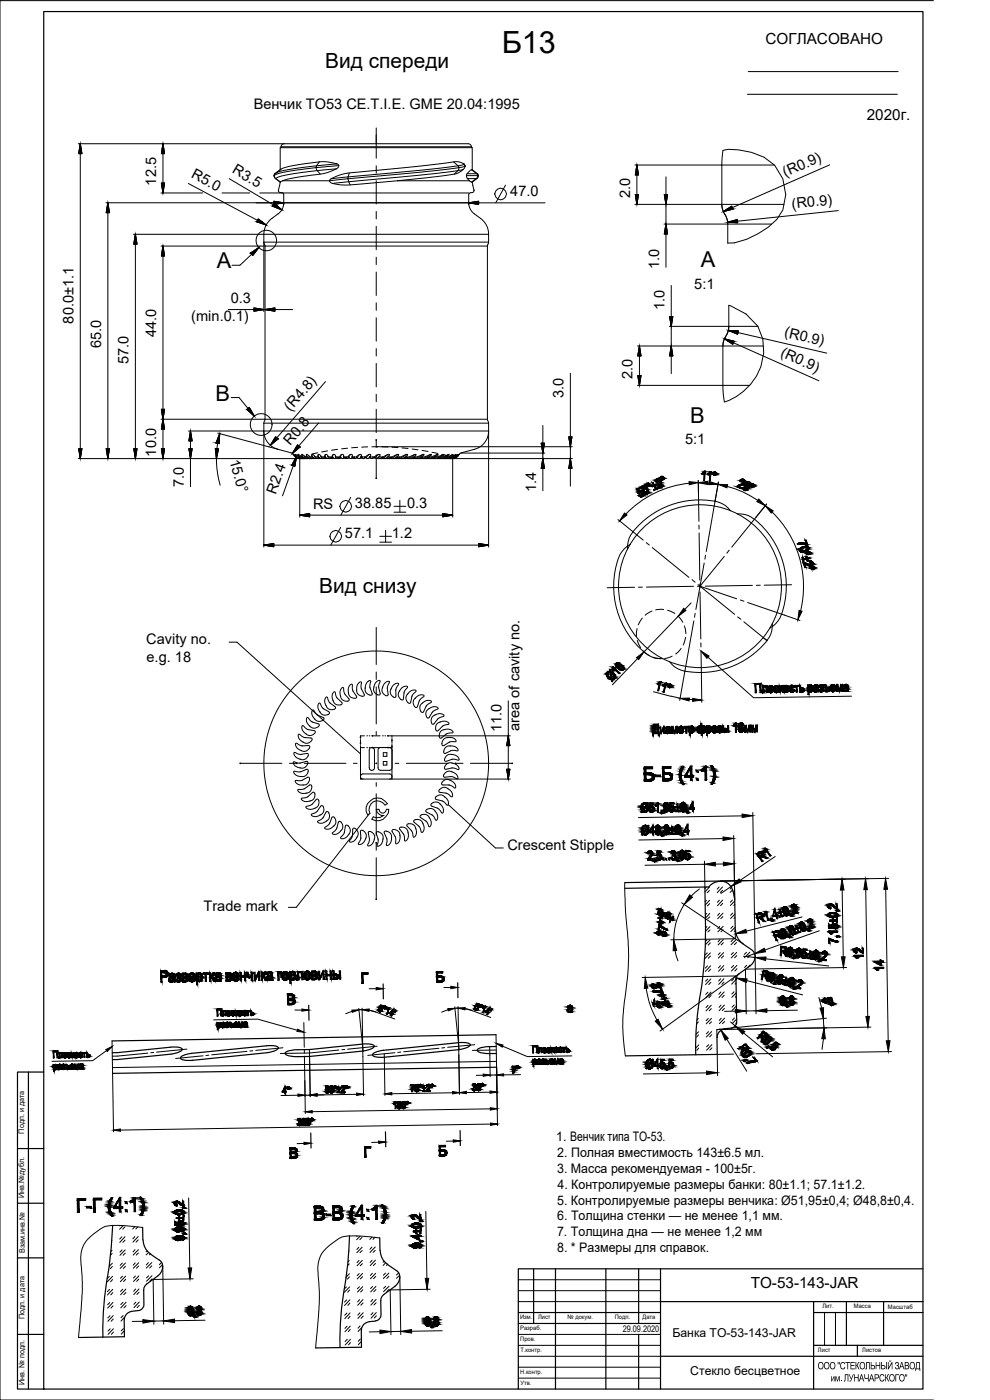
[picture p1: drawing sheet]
<svg xmlns="http://www.w3.org/2000/svg" width="297mm" height="420mm" viewBox="0 0 297 420" stroke-linecap="round" stroke-linejoin="round" font-family="sans-serif">
<defs><g id="words">
<text font-size="9.2" x="150.5" y="15.8">Б13</text>
<g font-size="6.6">
<text x="65.1" y="80.5">A</text>
<text x="210.3" y="80.2">A</text>
<text x="64.7" y="120.2">B</text>
<text x="207" y="127">B</text>
</g>
<g font-size="6.3">
<text x="97.6" y="20.4">Вид спереди</text>
<text x="95.8" y="177.9">Вид снизу</text>
</g>
<g font-size="4.6">
<text x="229.7" y="13.1">СОГЛАСОВАНО</text>
<text x="260.1" y="36">2020г.</text>
<text x="225.3" y="386.5">ТО-53-143-JAR</text>
</g>
<g font-size="4.4">
<text x="76.1" y="32.8">Венчик TO53 CE.T.I.E. GME 20.04:1995</text>
<text x="57.1" y="53.1" transform="rotate(28 57.1 53.1)">R5.0</text>
<text x="69.5" y="51.7" transform="rotate(31 69.5 51.7)">R3.5</text>
<text x="235.6" y="53.1" transform="rotate(-24 235.6 53.1)">(R0.9)</text>
<text x="46.9" y="55.7" transform="rotate(-90 46.9 55.7)">12.5</text>
<text x="153.1" y="58.8">47.0</text>
<text x="189.1" y="59.4" transform="rotate(-90 189.1 59.4)">2.0</text>
<text x="237.7" y="62.7" transform="rotate(-6 237.7 62.7)">(R0.9)</text>
<text x="197.8" y="80.7" transform="rotate(-90 197.8 80.7)">1.0</text>
<text x="208.3" y="86.6">5:1</text>
<text x="69.3" y="90.9">0.3</text>
<text x="199.4" y="93" transform="rotate(-90 199.4 93)">1.0</text>
<text x="22.1" y="97.1" transform="rotate(-90 22.1 97.1)">80.0±1.1</text>
<text x="46.9" y="101.2" transform="rotate(-90 46.9 101.2)">44.0</text>
<text x="57.4" y="96.2">(min.0.1)</text>
<text x="235.2" y="101" transform="rotate(13 235.2 101)">(R0.9)</text>
<text x="30.3" y="104.5" transform="rotate(-90 30.3 104.5)">65.0</text>
<text x="234" y="106.9" transform="rotate(24 234 106.9)">(R0.9)</text>
<text x="38.6" y="109.2" transform="rotate(-90 38.6 109.2)">57.0</text>
<text x="189.8" y="113.7" transform="rotate(-90 189.8 113.7)">2.0</text>
<text x="169.1" y="119.6" transform="rotate(-90 169.1 119.6)">3.0</text>
<text x="87.2" y="123.6" transform="rotate(-49 87.2 123.6)">(R4.8)</text>
<text x="46.9" y="137" transform="rotate(-90 46.9 137)">10.0</text>
<text x="87.1" y="133.7" transform="rotate(-49 87.1 133.7)">R0.8</text>
<text x="205.5" y="133.3">5:1</text>
<text x="68.8" y="138.2" transform="rotate(74 68.8 138.2)">15.0°</text>
<text x="55.1" y="146.3" transform="rotate(-90 55.1 146.3)">7.0</text>
<text x="82.7" y="148.4" transform="rotate(-70 82.7 148.4)">R2.4</text>
<text x="160.8" y="147.8" transform="rotate(-90 160.8 147.8)">1.4</text>
<text x="93.9" y="152.6">RS</text>
<text x="106.5" y="152.6">38.85</text>
<text x="122.2" y="152.6">0.3</text>
<text x="103.5" y="161.6">57.1</text>
<text x="117.6" y="161.6">1.2</text>
<text x="43.9" y="193.4">Cavity no.</text>
<text x="44" y="198.6">e.g. 18</text>
<text x="150.5" y="219.7" transform="rotate(-90 150.5 219.7)">11.0</text>
<text x="155.8" y="219.4" transform="rotate(-90 155.8 219.4)">area of cavity no.</text>
<text x="152.2" y="255.2">Crescent Stipple</text>
<text x="61.1" y="273.4">Trade mark</text>
</g>
<g font-size="3.9">
<text x="166.9" y="342.5">1. Венчик типа ТО-53.</text>
<text x="167.2" y="347.3">2. Полная вместимость 143±6.5 мл.</text>
<text x="167.2" y="352">3. Масса рекомендуемая - 100±5г.</text>
<text x="167.3" y="356.7">4. Контролируемые размеры банки: 80±1.1; 57.1±1.2.</text>
<text x="167.2" y="361.5">5. Контролируемые размеры венчика: Ø51,95±0,4; Ø48,8±0,4.</text>
<text x="167.1" y="371">7. Толщина дна — не менее 1,2 мм</text>
<text x="167.2" y="366.3">6. Толщина стенки — не менее 1,1 мм.</text>
<text x="167.2" y="375.7">8. * Размеры для справок.</text>
</g>
<g font-size="3.7">
<text x="201.8" y="401.1">Банка ТО-53-143-JAR</text>
<text x="207.1" y="412.8">Стекло бесцветное</text>
</g>
<g font-size="3">
<text x="245.3" y="411">ООО &quot;СТЕКОЛЬНЫЙ ЗАВОД</text>
<text x="249.2" y="414.6">им.ЛУНАЧАРСКОГО</text>
<text x="271.4" y="414.6">&quot;</text>
</g>
<text font-size="2.8" x="186.8" y="399.9">29.09.2020</text>
<g font-size="2.3">
<text x="7.3" y="340.2" transform="rotate(-90 7.3 340.2)">Подп. и дата</text>
<text x="7.2" y="359.6" transform="rotate(-90 7.2 359.6)">Инв.№дубл.</text>
<text x="7.4" y="376.1" transform="rotate(-90 7.4 376.1)">Взам.инв.№</text>
<text x="7.3" y="395.9" transform="rotate(-90 7.3 395.9)">Подп. и дата</text>
<text x="7.3" y="415.6" transform="rotate(-90 7.3 415.6)">Инв. № подп.</text>
</g>
<g font-size="1.8">
<text x="156.1" y="395.9">Изм.</text>
<text x="161.4" y="395.9">Лист</text>
<text x="170.3" y="395.9">№ докум.</text>
<text x="184.4" y="395.9">Подп.</text>
<text x="192.8" y="395.9">Дата</text>
<text x="246.7" y="392.7">Лит.</text>
<text x="256.2" y="392.7">Масса</text>
<text x="266.4" y="392.7">Масштаб</text>
<text x="156.1" y="399.2">Разраб.</text>
<text x="156.1" y="402.4">Пров.</text>
<text x="156.1" y="405.7">Т.контр.</text>
<text x="245.4" y="405.8">Лист</text>
<text x="258.7" y="405.8">Листов</text>
<text x="156.1" y="412.2">Н.контр.</text>
<text x="156.1" y="415.7">Утв.</text>
</g>
</g></defs>
<g fill="none" stroke="#000" stroke-width=".36">
<path d="M13.1 3.5h263.8v413.4h-263.8zM8.5 321.7v95.2M13.1 321.7h-7.9v95.2h7.9M5.2 344.7h7.9M5.2 361.1h7.9M5.2 377.5h7.9M155.5 393.9h42.7M155.5 397.2h42.7M160.1 380.8v16.4M166.7 380.8v36.1M181.8 380.8v36.1M191.6 380.8v16.4"/>
<path d="M198.2 380.8v36.1M198.2 390.6h78.7M244.1 393.9h32.8M244.1 390.6v26.3M254 390.6v13.2M265.1 390.6v13.2M276.9 380.8h-121.4v36.1M5.2 400.5h7.9M191.6 400.5v16.4M198.2 407h78.7M244.1 403.8h32.8M257.2 403.8v3.2"/>
</g>
<path d="M280.1 .2h-280.1v420h280.1M155.5 384.1h42.7M155.5 387.4h42.7M155.5 390.6h42.7M247.4 393.9v9.9M250.7 393.9v9.9M155.5 400.5h42.7M155.5 403.8h42.7M155.5 407h42.7M155.5 410.3h42.7M155.5 413.6h42.7" fill="none" stroke="#000" stroke-width=".3"/>
<g fill="#000">
<path d="M268.6 412.4h1.2v.3h-.9v1.9h-.3z"/>
<path d="M270 412.7l.8-.3 .5 .5 .1 1.1-.6 .6h-.4l-.5-.5-.1-.6zM270.2 412.8l-.1 1.1 .2 .4h.5l.4-.4-.1-.8-.4-.5z"/>
<path d="M271.5 408.8h.8l.3 .3-.2 .7 .3 .2 .1 .5-.4 .4-.9 .1zM271.7 409v.7l.7-.1-.1-.5zM271.7 409.9v.8l.8-.1-.1-.6z"/>
<path d="M273.2 409l.7-.3 .6 .6v1l-.5 .7-.6-.1-.4-.5-.1-.7zM273.4 409.1l-.2 .4v.8l.2 .3 .4 .1 .5-.4v-.8l-.3-.4z"/>
<path d="M274.9 408.8h1.1l.1 2.6h-.2v-.4h-1.1v.4h-.2zM275.1 409l-.2 1.7h.8v-1.7z"/>
</g>
<path d="M224.3 28.3h44.9M224.5 21.5h45" fill="none" stroke="#000" stroke-width=".3"/>
<g fill="none" stroke="#000" stroke-width=".3">
<path d="M23.5 43.1h117l.7 .3 .3 .6M24.1 43.1l.5 3h-1zM24.1 43.1v94.5M48.3 57.9h12.5M48.4 54.9h1l-.5 3zM48.9 43.1l.5 3h-1zM48.9 43.1v14.8M56.5 55.1l23.4 12.4M66.6 57.9h8.4M68.7 53.6l15.9 9.4M77.9 57.9h62.7M82.2 52.7l.5 .9"/>
<path d="M82.2 52.7h.1M82.3 52.7l.4 .9M82.5 52.1l-.3 .6M82.5 52.1h.1M82.7 53.6h.1M82.7 53.6l1.4 1M83.5 57l.3 .7 .9 .2 .4 .3v3.3M83.5 57v.2M84.1 54.6l-.6 2.4M84.1 54.6h.1M84.1 50.9v-6.6h57.6v6.6M84.1 50.9h.1"/>
<path d="M84.1 50.9l-1.6 1.2M84.3 44h57.2M84.3 44v.3M84.8 54.3l-.7 .3M84.8 54.3h14.1M85.3 43.1l-.7 .3-.3 .6M95 49.8a45.1 45.1 0 0 0-12.1 2.1l-.2 .1M95 49.8l-.2 .5a49.9 49.9 0 0 0-12.3 2.2l-.2 .2M95.2 51.2a47.1 47.1 0 0 0-12.1 2.1l-.4 .3M95.2 51.2l.9 1.1M95.8 48.6a40.3 40.3 0 0 0-11.3 2.1l-1.9 1.4-.3 .6M95.8 48.6h2.3l3 .6"/>
<path d="M95.8 48.6l-.8 1.2M98.9 54.3l.2 .4 .7 .4M98.9 54.3h.1M100.9 50.7l-2.4 1-2 .5a62.9 62.9 0 0 0-11.7 2.1M100.9 50.7l-5.7 .5M101.1 49.2a.74 .74 0 0 1 .6 .8 .74 .74 0 0 1-.8 .7M101.1 49.2l-6.1 .6M101.7 49.7l-6.9 .6 .4 .9M104.5 53.1l-5.2 .6M104.5 53.1l-.1 .6-5.5 .6M104.8 51.9l-.3 1.2M112.9 40.5v7"/>
<path d="M112.9 49.7v2.3M112.9 54.2v7M119.3 54.3l-14.2 1.2h-2.7l-2.6-.4M119.3 54.3h21.6M136.1 48.6l1.3 1.2M137.4 51.2l-11.3 1.4-21.5 1.9 .5 1M137.4 51.2l-1.1 1.1M137.4 49.8l.3 .5-6.6 .9-26.7 2.5 .2 .8-4.8 .6M137.4 49.8l-10.4 1.2-22.5 2.1M139 50.8l-1.6 .4M139.2 49.2l-1.6-.6-1.2-.1a570.7 570.7 0 0 1-31.9 3.4 9.9 9.9 0 0 0-5.6 2.1v.3M139.2 49.2l.3 .6"/>
<path d="M139.2 49.2a1.06 1.06 0 0 1-1.2 .5l-.6 .1M139.5 49.8l-.8 .3a1.14 1.14 0 0 0-1.3 1.1M139.5 49.8l-.2 .8-1.8 1.3a105.9 105.9 0 0 1-16.7 2.2l-1.5 .2M140 52.7l.3 .9M140 52.7h3.6M140.1 52.1h3.2M140.3 53.6l.6 .7M140.3 53.6h2.8M140.9 54.3l.6 .3M141.5 44v.3M141.5 50.9l-1.3 1.1-.2 .7M141.5 50.9l1.5 1.2a.91 .91 0 0 1-.1 1.5l-1.4 1"/>
<path d="M141.5 50.9h.2M141.5 54.6h.2M141.7 50.9l1.6 1.2M141.7 54.6l.5 2.4M142.2 57l-.3 .7-1 .2-.2 .3-.1 3.3M142.2 57v.2M143.1 53.6l-1.4 1M143.3 52.1l.3 .6M143.6 52.7l-.5 .9M151.7 55.6l-3 5.3M190.5 49.5h41.8M190.6 58.4h1l-.5 2.9z"/>
<path d="M191.1 49.5l.5 3h-1zM191.1 49.5v11.8M199.3 58.4h1l-.5 2.9zM199.8 53.1v27.1M216.9 45.1a19.1 19.1 0 0 1 15.5 4.5l2.5 4.1 .9 4.7-.9 4.6-1.8 2.9a26.2 26.2 0 0 1-12.7 7l-2 .1-.1-6.3-.3-1.5-1-1.8-.4-1.5v-13.5zM248.9 49.5l-31.9 14M31.8 60.9h108.8a4.2 4.2 0 0 0 1.7 3.3l1.9 1.3a5.8 5.8 0 0 1 2.4 4.8M32.4 60.9l.4 2.9h-.9zM32.4 60.9v76.7M40 70.3h106.6M40.6 70.3l.5 3h-.9zM40.6 70.3v67.3"/>
<path d="M48.3 73.9h97.9M48.9 73.9l.5 2.9h-1zM48.9 73.9v63.7M75.2 76l2.5-1.7-1.9 2.3zM76.9 60.9h86.6M77.5 65.7l2.4 1.8-2.9-1zM77.7 74.3l-5.7 5.3h-2.4M82.2 60.4l2.9 .5-2.9 .4zM82.3 61.1l2.3 1.9-2.8-1.1zM85.1 60.9a4 4 0 0 1-1.7 3.3l-1.8 1.3a6 6 0 0 0-2.4 4.8v23.2M112.9 63.5v2.2M112.9 67.9v7.1"/>
<path d="M112.9 77.2v2.2M140.6 60.9l3-.5v.9zM146.2 73.9v51.9M146.6 72.7l-.4 1.2M146.6 72.7h-67.4l.3 1.2v51.9l-.3 1.2M146.6 70.3v2.4M190.5 61.3h44.7M199.2 67.2h32.3M199.8 67.2l.5 3h-1zM216.6 61.3l.3 1.9 1.2 2.5 .3 1.5M217 63.5l2.5-1.6 .4 .8zM218.3 66.7l2.9-.8 .1 .9z"/>
<path d="M251.5 63.2l-33.2 3.5M68.5 92.9h19.3M76.2 92.4l3 .5-3 .5zM79.5 92.9l3-.5v1zM112.9 81.6v7.1M112.9 90.9v2.2M112.9 95.4v7M200.8 97.9h26.6M200.9 95h1l-.5 2.9zM201.4 85.7v26.4M218.5 99.1l3 .3-.2 .9zM218.5 99.1l29.6 6.9"/>
<path d="M218.7 97.9l-.3 1.6-1.1 2.4-.4 1.9M218.7 97.9l-.3 1.6-1.1 2.3-.4 1.5v13.6l.4 3.8M218.7 97.9v-6.3l5.1 2.6 3.6 3.7a16 16 0 0 1-6.4 21.1l-3.6 1.6M69.4 119.3h2.3l4.6 5.6M97.7 114.5l-16.6 19.1M112.9 104.6v2.2M112.9 109.1v7M112.9 118.3v2.3M171.1 112v33.9M191.3 103.8h37.7M191.3 115.7h33.6M191.4 112.7h.9l-.4 3z"/>
<path d="M191.9 103.8l.4 3h-.9zM191.9 103.8v11.9M201.4 103.8l.5 3h-1zM217.4 101.7l2.9 .7-.4 .9zM217.4 101.7l28.3 12.6M23.5 137.6h70.3M23.6 134.7h1l-.5 2.9zM31.9 134.7h.9l-.4 2.9zM40.2 134.7h.9l-.5 2.9zM48.3 125.8h97.9M48.4 134.7h1l-.5 2.9zM48.4 122.9h1l-.5 2.9z"/>
<path d="M48.9 125.8l.5 3h-1zM56.6 129.3h90a5.7 5.7 0 0 1-4.2 5.5l-4.1 1.1-.6 .5M56.7 134.7h.9l-.5 2.9zM57.1 129.3l.5 3h-.9zM57.1 129.3v16.8M64.6 134.6l1 .1-.7 2.9zM65.3 130l18.1 4.8M65.9 130.2a29 29 0 0 0 .2 15.4M65.9 130.2l-.1 2.9-1-.2zM74.1 122.9l.7-.6 1.5 2.6zM79.2 129.3a5.7 5.7 0 0 0 4.2 5.5M79.2 127v37.2"/>
<path d="M79.2 127h67.4M82.7 131.1l.7 .6-2.3 1.9zM83.4 134.8l4.1 1.1 .5 .5M88 136.4l.3 .2M88 136.4l.9 .9 1.4 .3M88.9 136.9l-.7-.5 .9 .9 1.4 .3M89 137l-.6 2.9-.9-.3zM89 137l-4.2 11.8M89.3 133.5l.7 .7-2.3 1.9zM89.4 136.9l.9 .5M89.4 136.9l-.7-.5 .2 .5 .7 .5 1.4 .2M89.4 136.9l.4 .1"/>
<path d="M89.9 137.1v18.1M90.2 136.9l.5 .4 .7 .2M90.2 136.9l-.7-.5a1.81 1.81 0 0 0 2.3 1.2M90.2 136.9l.7 .2M90.6 136.4v.3M90.6 136.7v-.2a.43 .43 0 0 1 .6 .3l.1 .1M90.6 136.7l.8 .7 1.5 .1M90.8 137.6h.4M91.3 136.9l.6 .5h.7M91.3 136.9l.9 .2M91.6 137.6h.4M91.9 136.4l.1 .5"/>
<path d="M92 136.9l-.1-.4a.46 .46 0 0 1 .5-.1 .46 .46 0 0 1 .3 .4v.1M92 136.9h.1a1.75 1.75 0 0 0 2.2 .6M92.6 137.6h.6M92.7 136.9l.5 .5h.9M92.7 136.9l1.1 .2M93.6 136.4l.1 .6M93.7 137l1 .6 1.2-.2M94.4 136.9v.1a.94 .94 0 0 0 1.4 .4M94.4 136.9l1.2 .2M94.4 136.9a.43 .43 0 0 0-.3-.5 .43 .43 0 0 0-.6 .2l.2 .4M94.6 137.6h-.7M95.3 135.9l-1.8 .4"/>
<path d="M95.5 136.4l.1 .7M95.6 137.1l.2 .2M95.6 126.9l-7.9 9.2M95.8 137.3l.8 .3 1.2-.2M95.8 137.4h.1M96.2 137.6h-.8M96.3 136.9a.87 .87 0 0 0 1.4 .4M96.3 136.9l.5 .2h.8M96.3 136.9a.45 .45 0 0 0-.4-.6 .45 .45 0 0 0-.5 .4l.2 .4M97.6 136.4v.8M97.6 137.2a1.65 1.65 0 0 0 2.2 0M98.1 137.5l-1 .1"/>
<path d="M98.3 135.3l-1.8 .4M98.4 136.9a.76 .76 0 0 0 .6 .6 .76 .76 0 0 0 .8-.3M98.4 136.9l.3 .2h1.1M98.4 136.9a.48 .48 0 0 0-.6-.6 .48 .48 0 0 0-.3 .7l.1 .2M100 136.4l-.1 .9M100.1 137.5h-1M100.7 136.9l.2 .5 1-.2M100.7 136.9l.3 .2h1.1M100.7 136.9a.5 .5 0 0 0-.6-.5 .5 .5 0 0 0-.4 .7l.2 .2M101.3 134.9l-1.8 .2M101.7 137.3l-.3 .2M102 137.2l-1.4 .4-.7-.3"/>
<path d="M102.3 137.4l-.5 .2-.6-.1M102.5 136.4l-.2 1M103.1 136.9l-.1 .3 .2 .3 .8-.3M103.1 136.9l.2 .2h1.2M103.1 136.9a.55 .55 0 0 0-.6-.5 .55 .55 0 0 0-.5 .7l.3 .3M103.9 137.3l-.3 .1M104.1 137.2l-1.2 .4-.6-.2M104.3 134.5l-1.8 .2M104.5 137.1l.2 .3M104.6 137.4l-.5 .2-.6-.1M104.7 137.4h-.1M105.1 136.4h.5l.1 .5"/>
<path d="M105.1 136.4l-.4 1M105.1 136.4l-.6 .7M105.7 136.9l-.1 .6 .7-.3M105.7 136.9l.1 .2h1.2M106.2 137.3l-.2 .1M106.4 137.1l-.9 .5-.8-.2M107 137.2v.2M107 137.4l-.4 .2-.7-.2M107 137.1l.3 .3M107.1 137.3l-.1 .1M107.3 134.3l-1.8 .1M107.8 136.4l-.5 1"/>
<path d="M108.4 136.9l-.3 .6 .6-.3M108.4 136.9a.44 .44 0 0 0-.3-.6 .44 .44 0 0 0-.6 .3l-.5 .5M108.4 136.9l-.1 .2h1.3M108.6 137.3v.2l-.2-.1 .5 .2 .6-.2M108.7 137.1l-.1 .2a1.03 1.03 0 0 1-1.3 .1M109.4 137.2h.1M109.4 137.2l.1 .2M109.6 137.1l.3 .3M109.7 137.2l-.2 .2M110.3 134.1l-1.8 .1M110.7 136.4l-.8 1M110.7 136.4l-1.1 .7"/>
<path d="M110.7 136.4h.5l-.1 .5M111 137.2l.4 .4 .6-.1M111.1 136.9l-.4 .6 .4-.3M111.1 136.9l-.1 .2h1.2l.5-.3a.8 .8 0 0 1 1.3-.2l-.9 1-.6-.1M111.1 137.1l-.7 .5-.5-.2M111.8 137.2l.2 .3M112.2 137.1l.3 .4M112.2 137.2l-.2 .3M112.9 122.8v7M112.9 132v2.3M112.9 136.5v7M112.9 134.1h58.8"/>
<path d="M112.9 137.6h58.8M113.4 134.1h-1.9M113.5 137.2l.6 .4 .5-.1M113.5 136.4l-1 1.1M114.2 137.2l.4 .3M114.6 134.1l1.8 .1M114.7 137.1l.3 .3M114.8 137.2l-.2 .3M116.1 137.4l.6 .2 .5-.2M116.3 136.4l-1.3 1M116.3 136.4h.4l.2 .2-.7 .7-.7 .3-.5-.2M116.3 136.4l-1.4 .7h-1.3"/>
<path d="M116.6 137.2l.6 .2M117.3 137.1l.2 .3M117.4 137.3l-.2 .1M117.6 134.2l1.8 .1M118.6 137.4l.6 .2 .6-.2M119.1 136.4l-1.6 1M119.1 136.4a.31 .31 0 0 1 .5 .1 .31 .31 0 0 1-.3 .4l-.1 .1a1.4 1.4 0 0 1-1.7 .4M119.1 136.4l-1.6 .7h-1.2M119.7 137.1l.3 .3M119.9 137.3l-.1 .1M120.6 134.4l1.8 .2M121.5 137.2l.8 .2-.6 .2-.6-.1"/>
<path d="M121.8 136.4l-1.2 .9-.6 .1M121.8 136.4l-1.5 .7h-1.3l.8 .3M121.8 136.4a.29 .29 0 0 1 .5 0 .29 .29 0 0 1-.3 .4l-.4 .3a1.26 1.26 0 0 1-1.6 .3M122 137.1l.2 .3M123.6 134.7l1.8 .3M123.8 137.3l.7 .1M124.2 137.1l.2 .2M124.4 136.4l-1.4 .9-.8 .1M124.4 136.4h.2a.25 .25 0 0 1 .2 .3 .25 .25 0 0 1-.3 .1l-.6 .5a1.34 1.34 0 0 1-1.7 .1M124.4 136.4l-1.6 .7h-1.2M124.6 137.5l-.5 .1-.7-.1M126 137.4l.5 .1"/>
<path d="M126.5 137.5h.1M126.6 135.2l1.8 .3M126.7 137.5h-1.1M126.8 136.4l-.8 .6a1.43 1.43 0 0 1-1.6 .3M126.8 136.4h.4l-.1 .2a2.12 2.12 0 0 1-2.7 .7M126.8 136.4l-1.7 .7h-1M127.7 137.6h1M128.1 137.4h.3M128.3 137.3a5.2 5.2 0 0 0 3.1-.9l-.4 .5a2.56 2.56 0 0 1-2.7 .4zM129.1 136.4l-.7 .5a1.71 1.71 0 0 1-2.1 .3 2.08 2.08 0 0 0 2.4-.1M129.1 136.4h.4l-.8 .7M129.1 136.4l-1.5 .6-1.2 .1"/>
<path d="M129.6 137.6h.8M129.6 135.7l1.8 .4M131.1 136.4l-1.5 .7h-1M131.2 137.6h.7M132.6 136.4l1.7 .4M132.6 137.6h.6M132.9 136.4l-1.3 .8-1.5 .2M132.9 136.4h.3l-.5 .5a2.74 2.74 0 0 1-2.7 .5M132.9 136.4l-2.3 .7M133.7 137.6h.5M134.5 136.4l-1.4 .8-1.3 .2M134.5 136.4h.2a2.91 2.91 0 0 1-3.1 1.1"/>
<path d="M134.5 136.4l-2.1 .7M135.7 136.4l-1.3 .8-1.2 .3M135.7 136.4h.2a2.85 2.85 0 0 1-3 1.1M135.7 136.4l-1.8 .7M135.8 137.1v18.1M136.7 136.4l-1 .7-1.2 .3M136.7 136.4h.2l-1.3 1-1.6 .2M136.7 136.4l-1.4 .7M137.3 136.4l-.8 .7-.9 .3M137.3 136.4h.1a2.67 2.67 0 0 1-2.7 1.2M137.3 136.4l-.9 .5M137.6 136.7l-.9 .7-1.2 .2"/>
<path d="M137.7 136.4l-1.2 .8M137.7 136.4l-.5 .3M137.8 136.4h-.1M137.8 136.4l-1.2 1-1.3 .2M138.3 136h25.1M146.2 125.8l.4 1.2M146.6 127v37.2M162.4 133h.9l-.4 3zM162.9 137.6l.4 3h-.9zM162.9 127.7v19.6M170.7 131.1h.9l-.5 3zM171.1 137.6l.5 3h-.9z"/>
<path d="M89.9 154.6l3-.5v1zM89.9 154.6h45.9M102.2 158.3l-2.9 5.3M105.2 149.3l-2.9 5.3M115.7 159.2v3.5M118.2 153.7h3.6M118.2 152h3.6M120 150.2v3.5M132.9 154.1l2.9 .5-2.9 .5zM79.2 163.6l2.9-.5v1zM79.2 163.6h67.4M113.9 162.7h3.6"/>
<path d="M113.9 161h3.6M143.6 163.1l3 .5-3 .5zM68.7 192.7h2.4l37.1 33.6M112.9 188.3v11.1M90.7 217.8l1.5 1.1 2.3 .5a1.53 1.53 0 0 1-1 1.3 1.53 1.53 0 0 1-1.6-.4h-.1a2.05 2.05 0 0 1-1.1-2.5zM92.1 215.3h.3l1.3 1.4 2.1 .8a1.84 1.84 0 0 1-1.7 1 1.84 1.84 0 0 1-1.6-1.1l-.6-1.1zM93.7 213.1a.99 .99 0 0 1 1 1l2.5 1.5a1.82 1.82 0 0 1-1.8 .8 1.82 1.82 0 0 1-1.5-1.3l-.4-1.1zM95.6 211.2l.1-.1a.87 .87 0 0 1 .8 .9l.5 .7 1.9 1.2a1.84 1.84 0 0 1-1.9 .6 1.84 1.84 0 0 1-1.4-1.4l-.2-.8zM97.7 209.4a.44 .44 0 0 1 .6-.1 .44 .44 0 0 1 .1 .6l.5 1 1.8 1.4a1.52 1.52 0 0 1-1.5 .7 1.52 1.52 0 0 1-1.3-1v-.1a2.43 2.43 0 0 1-.2-2.5zM100.1 207.8a.51 .51 0 0 1 .6 .1 .51 .51 0 0 1 0 .6l.4 .9 1.6 1.7a1.81 1.81 0 0 1-2 .2 1.81 1.81 0 0 1-1-1.7v-1.2zM102.5 206.5a.4 .4 0 0 1 .5-.1 .4 .4 0 0 1 .1 .6l.3 1.2 1.4 1.9a1.81 1.81 0 0 1-2-.1 1.81 1.81 0 0 1-.8-1.8l.1-.9zM105 205.6a.42 .42 0 0 1 .7-.2 .42 .42 0 0 1 0 .6l.2 1.3 1.1 2a1.83 1.83 0 0 1-2-.3 1.83 1.83 0 0 1-.5-1.9l.1-.8z"/>
<path d="M107.6 205l.2-.1a.41 .41 0 0 1 .6-.2 .41 .41 0 0 1 0 .7v1.3l.9 2a1.82 1.82 0 0 1-1.9-.4 1.82 1.82 0 0 1-.4-2zM110.2 204.7l.4-.3a.42 .42 0 0 1 .6-.1 .42 .42 0 0 1-.1 .7l-.1 1.2 .6 2.3a1.78 1.78 0 0 1-1.8-.7 1.78 1.78 0 0 1-.2-1.9zM112.8 204.7l.6-.4a.44 .44 0 0 1 .7 .1 .44 .44 0 0 1-.3 .7l-.2 1.2 .4 2.1a1.56 1.56 0 0 1-1.5-.5 1.56 1.56 0 0 1-.3-1.6zM112.9 201.7v2.2M112.9 206.1v11.2M112.9 219.5v1.1M115.5 205l.7-.5a.42 .42 0 0 1 .7 .1 .42 .42 0 0 1-.3 .6l-.4 1.2 .1 2.3a1.84 1.84 0 0 1-1.6-1.1 1.84 1.84 0 0 1 .3-1.9zM118.1 205.6l.9-.5a.41 .41 0 0 1 .6 .1 .41 .41 0 0 1-.3 .6l-.5 1.1-.2 2.4a1.83 1.83 0 0 1-1.5-1.3 1.83 1.83 0 0 1 .6-1.9zM120.4 206.6a1.14 1.14 0 0 1 1.9-.4l-1 1.4-.4 2.4a1.3 1.3 0 0 1-1.4-1.7zM122.7 207.8a1.52 1.52 0 0 1 2.2-.4l-1.2 1.3-.7 2.4a1.65 1.65 0 0 1-.6-2.9zM124.4 209.8l.2-.3a1.84 1.84 0 0 1 2.7-.6l-1.4 1.3-.9 2.1a1.56 1.56 0 0 1-.6-2.5zM126.3 211.4l.4-.4a1.91 1.91 0 0 1 2.8-.4l-1.5 1.1-1.2 2.1a1.52 1.52 0 0 1-.5-2.4z"/>
<path d="M128.2 213l.5-.3a1.91 1.91 0 0 1 2.8-.1l-1.6 .9-1.4 2a1.35 1.35 0 0 1-.4-2.3zM129.7 215.2l.8-.6a1.85 1.85 0 0 1 2.7 .3l-1.7 .7-1.5 1.8a1.26 1.26 0 0 1-.4-2.1zM131.1 217.3l1-.6a1.9 1.9 0 0 1 2.6 .6l-1.8 .5-1.8 1.6a1.38 1.38 0 0 1 0-2.1zM132.3 219.4l1-.4a1.85 1.85 0 0 1 2.6 .8l-1.7 .4-2 1.4a1.15 1.15 0 0 1-.1-1.9zM152.5 210.3v23.5M72.1 229.1h12.5M86.8 229.1h2.2M88.1 228.6l2 .4 1.7-.5a.45 .45 0 0 1 .5 .2 .45 .45 0 0 1 0 .5 2.2 2.2 0 0 1-2.8 1.1 1.38 1.38 0 0 1-1.4-1.7zM88.1 231.5l1.9 .2 2.3-.8a1.83 1.83 0 0 1-.7 1.9 1.83 1.83 0 0 1-1.9 .2l-1.1-.5zM88.2 225.9l1.9 .5 2.3-.3a1.58 1.58 0 0 1-.7 1.6 1.58 1.58 0 0 1-1.7 .1 1.94 1.94 0 0 1-1.8-1.9zM88.6 234.3l1.9-.1 2.1-1a1.53 1.53 0 0 1 0 1.7 1.53 1.53 0 0 1-1.5 .7h-.1a1.88 1.88 0 0 1-2.4-1.3zM88.8 223.1l1.8 .7 2.3 .1a1.83 1.83 0 0 1-1.3 1.5 1.83 1.83 0 0 1-1.9-.5l-.8-.8z"/>
<path d="M89.4 237l1.8-.3 2.1-1.2a1.83 1.83 0 0 1-.3 2 1.83 1.83 0 0 1-1.9 .6 1.39 1.39 0 0 1-1.7-1.1zM89.6 220.4h.3l1.5 1 2.2 .3a1.8 1.8 0 0 1-1.3 1.3 1.8 1.8 0 0 1-1.9-.6l-.8-1zM90.4 239.6l1.9-.4 1.7-1.5a1.53 1.53 0 0 1 .4 1.6 1.53 1.53 0 0 1-1.3 1l-.1 .1a1.82 1.82 0 0 1-2.6-.8zM91.3 229.1h12.5M106 229.1h1.1M108.2 224.4h1.1M108.2 223.9v9.9h44.9M108.2 221.5v.1M108.2 221.8v.1M108.2 222.1v.9M108.2 223.3v.1M108.2 223.6v.1"/>
<path d="M108.9 233.8l-.4-.1-.3-.5 .1-.6 .4-.3h8.2a.77 .77 0 0 1 .7 .7 .77 .77 0 0 1-.7 .8M109.3 220.8h-1.1v.5M110 220.8h.3M110 224.4h.3M110.8 220.8h.2M110.8 224.4h.2M111 224.6l.9-.2 .5 .7v5.4l-.2 .4-.5 .3-.6-.2-.3-.5v-5.4zM111.7 220.8h2.4M111.7 224.4h2.4M112.8 229.1h.2M112.9 229v.2M112.9 234.9v1.1"/>
<path d="M112.9 238.2v12.5M113.6 224.6l.5-.3h2.9l.6 .5v5.6l-.4 .7-3.1 .1-.6-.4-.1-5.8zM114.8 220.8h.2M114.8 224.4h.2M115 225.9h1.1v1.1h-1.1zM115 228.5h1.1v1.1h-1.1zM115.5 220.8h.2M115.5 224.4h.2M116.4 220.8h36.7M116.4 224.4h1.2M117.6 220.8v.5M117.6 221.5v.1"/>
<path d="M117.6 221.8v.1M117.6 222.1v.9M117.6 223.3v.1M117.6 223.6v.1M117.6 223.9v9.9M118.6 229.1h1.1M121.9 229.1h12.6M130.9 239.1a2.25 2.25 0 0 1 3 .5 1.27 1.27 0 0 1 .3 2.1l-1.4-1.3-2.1-.6-.1-.3zM131.9 237a2.22 2.22 0 0 1 3 0 1.3 1.3 0 0 1 .6 2.1l-1.5-1-2.2-.4-.1-.2zM132.9 234.4a2.44 2.44 0 0 1 2.9 .1 1.27 1.27 0 0 1 .7 2l-1.6-.9-2.2-.1-.2-.5zM133.1 221.9l.5-.4 .7-.1a1.87 1.87 0 0 1 2.5 1.1l-1.9 .2-2 1.1a1.11 1.11 0 0 1 .2-1.9zM133.6 231.9a2.45 2.45 0 0 1 3.8 1.8l-.3 .1-1.7-.8-2.2 .2-.1-.4z"/>
<path d="M133.7 224.3l.6-.4h.8a1.85 1.85 0 0 1 2.3 1.4l-1.9-.1-2.1 .9-.3-.6zM133.8 229.5a2.46 2.46 0 0 1 3.9 1.3l-.2 .2-1.8-.5-1.8 .4a.62 .62 0 0 1-.6-.6 .62 .62 0 0 1 .4-.6zM134 226.8l.7-.4h.9a1.87 1.87 0 0 1 2.1 1.7l-1.9-.3-2.2 .7-.2-.6zM136.7 229.1h2.2M141.1 229.1h12.6M152 230.9h1l-.5 2.9zM152.5 220.8l.5 3h-1zM91.8 242.1l1.8-.7 1.6-1.6a1.84 1.84 0 0 1 .3 2 1.84 1.84 0 0 1-1.7 1 1.38 1.38 0 0 1-2-.7zM93.4 244.4l1.5-.7 1.7-1.9a1.82 1.82 0 0 1 .4 1.9 1.82 1.82 0 0 1-1.6 1.2 1.35 1.35 0 0 1-2-.4zM97.9 243.6l.2-.1a1.82 1.82 0 0 1 .7 1.9 1.82 1.82 0 0 1-1.4 1.4 1.26 1.26 0 0 1-2.1-.3l1.6-1zM99.7 245.3l.2-.2a1.77 1.77 0 0 1 .9 1.7 1.77 1.77 0 0 1-1.2 1.5 1.52 1.52 0 0 1-2.2 .2l1.4-1.3zM101.6 246.7l.2-.2a1.83 1.83 0 0 1 1.1 1.7 1.83 1.83 0 0 1-1.1 1.7 1.23 1.23 0 0 1-2.1 .1l1.3-1.3z"/>
<path d="M103.7 247.7h.1a1.85 1.85 0 0 1 1.3 1.5 1.85 1.85 0 0 1-.9 1.8 1.25 1.25 0 0 1-2 .4l1.1-1.3zM105.9 248.7v-.1a1.52 1.52 0 0 1 1.4 .9 1.52 1.52 0 0 1-.1 1.6l-.1 .1a1.87 1.87 0 0 1-2.3 1.3l1-1.7zM108.2 249.3a1.51 1.51 0 0 1 1.5 .7 1.51 1.51 0 0 1 0 1.6v.1a1.85 1.85 0 0 1-2.2 1.6l.8-1.9zM110.6 249.6a1.85 1.85 0 0 1 1.7 1.1 1.85 1.85 0 0 1-.2 1.9 1.41 1.41 0 0 1-1.8 1.2l.5-1.7zM110.7 244.4l-21.8 27.9h-2.4M111.1 240.3a3.3 3.3 0 0 1 5.1 .9l-.7 .4a2.6 2.6 0 0 0-3.5-1 2.6 2.6 0 0 0-1 3.6l-.7 .4a3.2 3.2 0 0 1 .8-4.3zM112.8 242.9h.9l.3 .7 .5 .4h.6l.6-.4 .3-.7h.7a3.4 3.4 0 0 1-5.1 3l.4-.7 1 .2 1.1-.1 1-.6M112.9 252.9v2.3M112.9 257.4v12.5M112.9 249.7a1.85 1.85 0 0 1 1.9 .9 1.85 1.85 0 0 1 0 2 1.28 1.28 0 0 1-1.7 1.2l.4-1.8zM113 242.9a1.94 1.94 0 0 0 2.3 1.8M115.3 249.6a1.85 1.85 0 0 1 1.9 .6 1.85 1.85 0 0 1 .2 2 1.26 1.26 0 0 1-1.5 1.4l.2-1.8-.8-1.8z"/>
<path d="M117.7 249.1a1.89 1.89 0 0 1 1.9 .5 1.89 1.89 0 0 1 .4 1.9 1.39 1.39 0 0 1-1.2 1.7l-.1-1.9-1.1-1.8zM119.9 248.4a1.88 1.88 0 0 1 2 .3 1.88 1.88 0 0 1 .6 1.8 1.24 1.24 0 0 1-1.1 1.8l-.2-1.8-1.3-1.7zM122.1 247.5a1.89 1.89 0 0 1 2.8 1.8 1.31 1.31 0 0 1-.8 1.9l-.6-1.8-1.4-1.5zM124.2 246.2a2.23 2.23 0 0 1 3.1 2.4l-.3 .8a.42 .42 0 0 1-.5 .4 .42 .42 0 0 1-.2-.6l-.6-1.2-1.5-1.3zM126.2 244.7a2.22 2.22 0 0 1 3.1 1.8v1.2a.41 .41 0 0 1-.5 .4 .41 .41 0 0 1-.3-.6l-.6-1-1.8-1.2zM127.9 243.1a2.21 2.21 0 0 1 3.4 1.5v1.1a.42 .42 0 0 1-.5 .5 .42 .42 0 0 1-.3-.6l-.7-1-1.9-.9zM129.4 241.3a2.17 2.17 0 0 1 3.3 .8 1.13 1.13 0 0 1-.1 1.9l-1.2-1.4-2-.7zM134.5 241.5l14.2 13h2.3"/>
<circle cx="150.2" cy="58.2" r="1.73"/>
<circle cx="79.9" cy="72.2" r="3.1"/>
<circle cx="78.4" cy="127.4" r="3.3"/>
<circle cx="103.7" cy="151.9" r="1.74"/>
<circle cx="100.7" cy="160.9" r="1.73"/>
<circle cx="112.9" cy="229.1" r="33.7"/>
</g>
<g fill="#000" stroke="#000" stroke-width=".3">
<path d="M24.1 43.1l.5 3h-1zM48.4 54.9h1l-.5 3zM48.9 43.1l.5 3h-1zM190.6 58.4h1l-.5 2.9zM191.1 49.5l.5 3h-1zM199.3 58.4h1l-.5 2.9zM32.4 60.9l.4 2.9h-.9zM40.6 70.3l.5 3h-.9zM48.9 73.9l.5 2.9h-1zM199.8 67.2l.5 3h-1zM200.9 95h1l-.5 2.9zM191.4 112.7h.9l-.4 3z"/>
<path d="M191.9 103.8l.4 3h-.9zM201.4 103.8l.5 3h-1zM23.6 134.7h1l-.5 2.9zM31.9 134.7h.9l-.4 2.9zM40.2 134.7h.9l-.5 2.9zM48.4 134.7h1l-.5 2.9zM48.4 122.9h1l-.5 2.9zM48.9 125.8l.5 3h-1zM56.7 134.7h.9l-.5 2.9zM57.1 129.3l.5 3h-.9zM162.4 133h.9l-.4 3zM162.9 137.6l.4 3h-.9z"/>
<path d="M170.7 131.1h.9l-.5 3zM171.1 137.6l.5 3h-.9zM152 230.9h1l-.5 2.9zM152.5 220.8l.5 3h-1z"/>
<path d="M77.5 65.7l1.1 .8h-1.6zM77 66.5l2.9 1-1.3-1z"/>
<path d="M75.2 76l2.5-1.7-1.3 1.7zM75.2 76l.6 .6 .6-.6z"/>
<path d="M82.2 60.4l2.9 .5h-2.9zM82.2 60.9v.4l2.9-.4z"/>
<path d="M82.3 61.1l.9 .8h-1.4zM81.8 61.9l2.8 1.1-1.4-1.1z"/>
<path d="M140.6 60.9l3-.5v.5zM140.6 60.9l3 .4v-.4z"/>
<path d="M218.2 62.7l1.3-.8 .4 .8zM217 63.5l2.9-.8h-1.7z"/>
<path d="M218.3 66.7l2.9-.8 .1 .8zM218.3 66.7l3 .1z"/>
<path d="M76.2 92.4l3 .5h-3zM76.2 92.9v.5l3-.5z"/>
<path d="M79.5 92.9l3-.5v.5zM79.5 92.9l3 .5v-.5z"/>
<path d="M218.5 99.1l3 .3h-2.5zM219 99.4l2.3 .9 .2-.9z"/>
<path d="M217.4 101.7l2.9 .7h-1.8zM218.5 102.4l1.4 .9 .4-.9z"/>
<path d="M64.6 134.6l1 .1zM64.6 134.7l.3 2.9 .7-2.9z"/>
<path d="M65.9 130.2l-.1 2.7h-1zM64.8 132.9l1 .2v-.2z"/>
<path d="M74.1 122.9l.7-.6 .3 .6zM74.1 122.9l2.2 2-1.2-2z"/>
<path d="M82.7 131.1l.7 .6h-1.1zM82.3 131.7l-1.2 1.9 2.3-1.9z"/>
<path d="M89 137l-.5 2.6h-1zM87.5 139.6l.9 .3 .1-.3z"/>
<path d="M89.3 133.5l.7 .7h-1.1zM88.9 134.2l-1.2 1.9 2.3-1.9z"/>
<path d="M89.9 154.6l3-.5v.5zM89.9 154.6l3 .5v-.5z"/>
<path d="M132.9 154.1l2.9 .5h-2.9zM132.9 154.6v.5l2.9-.5z"/>
<path d="M79.2 163.6l2.9-.5v.5zM79.2 163.6l2.9 .5v-.5z"/>
<path d="M143.6 163.1l3 .5h-3zM143.6 163.6v.5l3-.5z"/>
<circle cx="139.5" cy="49.8" r=".11"/>
<circle cx="112.9" cy="132" r=".11"/>
<circle cx="112.9" cy="143.5" r=".11"/>
<circle cx="72.1" cy="229.1" r=".11"/>
<circle cx="89" cy="229.1" r=".11"/>
<circle cx="108.2" cy="223" r=".11"/>
<circle cx="108.2" cy="221.3" r=".11"/>
<circle cx="111.7" cy="220.8" r=".11"/>
<circle cx="111.7" cy="224.4" r=".11"/>
<circle cx="116.4" cy="220.8" r=".11"/>
<circle cx="116.4" cy="224.4" r=".11"/>
<circle cx="117.6" cy="223.9" r=".11"/>
<circle cx="117.6" cy="222.1" r=".11"/>
<circle cx="136.7" cy="229.1" r=".11"/>
<circle cx="153.7" cy="229.1" r=".11"/>
<circle cx="112.9" cy="252.9" r=".11"/>
<circle cx="112.9" cy="269.9" r=".11"/>
</g>
<!-- layer: CAXA3 -->
<path d="M112.9 38.4v4.7" fill="none" stroke="#000" stroke-width=".3"/>
<g fill="#000" stroke="#000" stroke-width=".3">
<path d="M187.4 154l.7 .6-2.2 1.7zM191.4 148l.3 .1zM191.7 147.6h.2zM191.8 147.4h.4zM191.8 148.6h.2zM191.4 146.6l.6-.3 .2 .3zM192 147.3h.3zM192.2 147.3h.1zM192 147.6h.2zM192.1 149.1h.2zM192.3 148.8h.7zM192.5 148.8h.5z"/>
<path d="M192.8 147h.3zM192.8 145.9h.9zM192.7 148.6h.2zM192.7 146.1h.2zM192.8 146.2h.2zM192.9 148.6l.1-.1zM193.3 145.7h.2zM193.6 148.2h.2zM193.7 146.3h.3zM193.9 148.4h.2zM194.2 148h.3zM194.2 145.1h.6z"/>
<path d="M194.1 145.4h.2zM194.4 145.1h.3zM194.4 145h.2zM194.5 146h.1zM194.7 145.3h.2zM194.8 145.7h.2zM194.7 145.8h.3zM195.5 145.9h.8l-.6 .3zM195.7 144.9h.3zM196.3 145.9h.2l.3 .6zM196.3 145.5l.5-.3 .2 .3zM197 143.8h.6z"/>
<path d="M197.4 143.6h.3zM197.4 143.9h.2zM197.5 143.6h.2zM197.7 146.4h.3zM197.8 144h.4zM197.7 143.7h.2zM198.3 143.3h.2zM198.4 143.1h.6zM198.5 143.8h.7zM198.5 143h.4zM198.4 143.2h.2zM198.8 143.8h.4z"/>
<path d="M198.8 144h.1zM198.9 143.8h.3zM198.9 143.8l.2-.1zM199 143.7h.2zM206.7 144.5l2.8 .3-2.7 .7zM210.7 142.3h.2zM211.1 141.9h.5zM211.3 142h.3l-.2 2.2zM211.4 141.4h.2zM209.5 144.9l2.8-.5v1zM212.8 144.5l2.7 .9h-2.9zM212.8 142h.5z"/>
<path d="M213 142.2h.3l-.2 2.1zM213.1 141.5h.2zM214.2 141.8l.3 .1zM214.2 142.6h.5zM214.1 142h.1zM214.4 142.7h.1zM214.4 141.9h.5zM214.5 141.6h.1zM214.5 142.5h.3zM215.5 145.4l2.8 .1-.2 .9zM221.2 146.1h.8l.7 .4zM221.5 145.8h.6z"/>
<path d="M221.7 145.6h.7zM221.9 145.5h.7zM222.1 144.4h.3zM222.1 145.5h.6zM222.4 145.4h.5zM222.4 144h.8zM222.6 145.2h.5zM222.7 143.8h.2zM223.1 146.4h.3zM223.1 146.3h.1zM223.2 144.4h.3zM223.4 147.2h.2z"/>
<path d="M223.6 146.9h.6zM223.7 146.9h.5zM223.8 147.1h.2zM224 146.8h.3zM223.8 147.1l.2 .1zM223.9 146.3h.1zM224.1 146.7h.3zM224 146h.2zM224.3 144.5h.2zM224.4 146h.4zM224.5 144.9h.4zM224.6 145.7h.3z"/>
<path d="M225.4 145.5h.2zM225.5 145.3h.2zM225.5 146.2h.2zM225.8 145.2h.2zM225.8 145.9h.3zM225.8 146.1h.2zM226 145.8h.2zM227.6 149.8l2 2-2.5-1.3zM229.6 151.8l2.4 1.5-.6 .7zM239.4 163.1h2.2zM239.4 163.3h.2zM239.5 163.1h1.8z"/>
<path d="M239.7 163.1h1.6zM239.9 163.1h1.4zM240.1 163h.8zM240.1 164.6h.5zM240.2 163h.7zM240.3 165.6h.2zM240.4 163h.5zM240.5 164.3h.8zM240.3 165.3h.2zM240.6 163h.3zM240.6 164.3h.9zM240.6 165.4h1.2z"/>
<path d="M240.7 165.4h1.1zM240.7 163h.2zM240.8 164.2h1.5zM240.9 164.2h1.4zM241 165.3h.9zM240.9 163.3h.3zM241.1 169.2h.4l.3 1.1zM241.1 163h.2zM241.2 164.1h1zM241.2 168.9h.4zM241.2 165.3h.9zM241.2 167.8h.8l-.7 .2z"/>
<path d="M241.3 168.9h.3zM241.4 163.4h.1zM241.4 168.9h.2zM241.5 164h.7zM241.5 165.2h.7zM241.3 163.1h.2zM241.6 163.4h.2zM241.6 164h.6zM241.7 165.1h.6zM241.6 163.2h.2zM241.8 164h.4zM241.6 162.2h.3z"/>
<path d="M241.9 163.5h.4zM241.9 164h.3zM242 167.8h.4l.1 .5zM242 165h.4zM242 164h.2zM241.8 167l.3-.1zM242.2 164.9h.4zM242.4 166.4h.1zM242.4 164.6h.3zM242.5 165.6h.3zM242.6 166.2h.3zM242.5 165.5h.2z"/>
<path d="M242.8 169.8h.1zM242.8 166.1h.2zM242.8 169.5h.2zM242.2 167.5l.8-.3v.3zM243.1 169.6h.6zM243 169.8h.1zM243.1 168.4h.3zM243 168.7h.2zM243.2 168.4h.2zM243.3 169.5h.5zM243.4 169.5h.4zM243.5 168.8h.4z"/>
<path d="M243.5 169.5h.3zM243.6 170.9h.2zM243.6 170.1h.5zM243.7 170.7h.6zM243.8 170.1h.3zM243.8 170.7h.5zM243.9 170.1h.2zM243.9 170.7h.4zM184.8 199.4h.2zM184.8 199.6h.3zM184.9 199.9h.3zM185 199h.9z"/>
<path d="M184.9 199.5l.1-.2zM185.1 198.9h.6zM185.3 198.8h.3zM185.4 198.8h.2zM185.8 199.6h.3zM185.9 199.6h.3zM186 199.5h.2zM186.1 199.5h.1zM186 199.8h.2zM186.5 200h.4zM191 197.4l2.2-1.7-1.6 2.3zM205.1 182.6l.7 .6-2.3 1.7z"/>
<path d="M210.3 195.4l2.4 1.5-.6 .7zM239.8 183.2l.8 .3-1.2 2.5zM182.1 202h.4zM182 202.3h.2zM182.5 201.6h.4zM182.5 202l-.5 .5zM182.6 201.5h.3zM182.8 201.5h.2zM182.6 201.8h.2zM182.7 201.8h.2zM183.1 203.9h.2zM182.9 201h.2z"/>
<path d="M183.1 203.9h.1zM183.5 204h.2v.5zM183.7 204h.2zM183.9 200.8h.2zM183.9 200.1l.2 .1zM183.8 203.7h.2zM184.1 202.5h.4zM184.2 200.7h.4l1.4 1.3zM184.3 203.2h.1zM184.6 203l-.5 .5zM185.6 200.2h.1zM185.6 200.2h.2z"/>
<path d="M186.3 201.1h.2zM186.5 201.1h.1zM186.5 200.9h.6zM186.6 200.9h.5zM187.1 200.5l-.1 .1zM195.9 219.8h.4zM196.2 219.8h1.5zM197.4 205.1h.3zM197.3 205.4h.2zM196.2 217.4h1.3zM197.5 217.4v.3h-.3zM197.6 205h.6z"/>
<path d="M197.8 204.9h.4zM197.5 219.8h.3zM197.9 204.9h.3zM197.9 205.1h.3l-.6 2.2zM198.3 219.6h.3l-.2 .5zM199.1 205.5h.2zM198.9 205.8h.3zM199.3 205.4h.6zM199.1 218.1h.2zM199.4 205.4h.5zM199.5 205.3h.4zM199.5 205.6h.3l-.5 2.1z"/>
<path d="M199.7 205.1h.3zM199.7 218.7h.3zM199.9 218.3h.6zM199.9 219.1h.9zM200 219.1h1.1zM200.1 219h1zM200.2 219h.9zM199.9 218.3h.4zM200.3 218h.3zM200.3 218.9h.8zM200.2 219.9h.2zM200.4 219.9h.5z"/>
<path d="M200.5 218h.1zM200.5 218.9h.6zM200.6 218.9h.5zM200.7 219.8h.4zM200.7 219.7h.4zM200.7 218.9h.4zM200.8 205.4l.1 .1zM200.8 205.4h.5zM200.9 206.1h.4zM200.8 206.4h.2zM201 206.1h.3zM201.1 205.5h.3z"/>
<path d="M201 205.3h.1zM201.3 205.7h.1zM201.5 218.4h.3v1.7zM201.5 218.1h.4zM202.4 219.7h.2l-.1 .4zM202.9 218.1h.3zM203.8 218.2h1.1zM204 218.1h.7zM204.1 218h.5zM203.8 218.3h.4zM204.2 218h.3zM204.3 218h.2z"/>
<path d="M204.3 219.8h.6zM204.4 219.8h.5zM204.7 218.5h.3zM204.7 218.8h.3zM204.8 219.4h.2zM205.3 218.3h.4zM205.7 218.3h.3l.1 1.7zM205.2 218h1.3zM204 209.6l2.9-.1-.2 .9zM206.8 219.8h.3v1zM206.8 218h.2zM207.1 218.2h.4z"/>
<path d="M207.3 218h.5zM207.4 218.2h.6zM207.4 217.9h.3zM207.5 217.9h.2zM207.5 219.8h.5zM207.8 219.5h.4zM207.8 209.6l2.8 .5-2.8 .4zM209.5 218.1h.9zM209.6 218h.6zM209.8 217.9h.3zM209.5 219.7h.5zM209.9 217.9h.2z"/>
<path d="M210.2 219.7h.7zM210.2 219.6h.6zM210.4 218.8h.3zM210.4 218.1h.3zM210.7 218h.7zM210.1 218.2l.8-.1zM210.9 220h.2zM210.9 218.1h.6zM211 217.9h.1zM211.3 218.5h.3zM210.7 219.8h.7zM212 219.7h.3v1z"/>
<path d="M212 217.9h.2zM212.2 218.1h.4zM212.4 218h.6zM212.5 217.9h.5zM212.6 218.1h.6zM212.6 217.8h.3zM212.6 220h.2zM212.7 217.8h.2zM212.7 219.7h.4zM212.9 219.6h.3zM213 219.4h.3zM213.7 219.4h.3z"/>
<path d="M214.2 217.8h.3zM213.8 218.1h.4zM214.4 217.8h.1zM214.3 219.9h.1zM214.5 219.6h.4zM214.6 218.2h.4zM214.8 219.2h.3zM214.8 218.7h.3zM215.6 217.9h.7zM215.8 218.9h.6zM215.8 217.8h.3zM215.9 217.8h.2z"/>
<path d="M215.9 218.7h.5zM215.8 219.9h.2zM215.9 219h.2zM216 218.7h.4zM216 217.8h.1zM216.1 219.6h.4zM216.2 218.5h.3zM216 218.1h.4zM215.9 219.6h.5zM216 218.9h.5zM216.9 217.8h.2zM217.1 219.6l.3-.1z"/>
<path d="M217.5 218.6h.2zM217.7 219.5h.4zM217.8 219.5h.3zM217.7 218.9h.4zM217.1 219.6l1-.1zM220.1 217.7h.4zM220.2 217.6h.4zM220.1 218h.1zM220.3 217.6h.6zM220.6 217.6h.3v2.2zM220.7 217h.2zM221.6 218.9h.3z"/>
<path d="M221.8 217.2l.5 .1zM221.9 219.6h.9zM221.9 217.2h1zM222.1 218h.6zM221.9 218.3h.2zM222.2 217h.4zM222.2 218h.4zM222.3 217h.3zM222.3 219.8h.1zM222.4 218h.2zM222.5 219.5h.4zM222.7 217.6h.3z"/>
<path d="M222.8 218.8h.3zM222.4 218.2h.5zM222.4 219.5h.5zM223.4 218h.3v1.7zM223.4 217.7h.5zM224.3 219.3h.2l-.1 .4zM224.7 217.7h.4zM225.5 218h.3v1.7zM225.5 217.7h.5zM226.4 219.3h.3l-.2 .4zM226.5 205.4h.3l.1 2.5zM226.8 217.7h.4z"/>
<path d="M226.5 205.1h1.8zM228.8 207.6h.4zM228.7 207.9h.2zM228.9 205.9l1.3-.1zM230.7 206h.5zM230.9 205.9h.7zM231.1 205.8h.4zM230.7 206.1h.5zM231.1 207.9h.1zM231.3 206.1h.5zM231.3 207.6h.5zM231.4 207.6h.4z"/>
<path d="M231.3 205.8h.2zM232.6 205.9h.7zM232.7 205.8h.5zM232.8 207.9h.2zM232.8 205.7h.2zM233 207.6h.5zM233.1 207.6h.4zM233.3 206.4h.3zM233 206h.4zM233.8 206.9h.3v.9zM233.8 205.8h.3zM234.2 206.9h.4z"/>
<path d="M234.3 206.6h.3zM234.5 207.2h.2l.4 .6zM234.1 206.7h.4zM234.7 205.8h.3zM234.8 205.8h.2zM234.5 206.1l.3-.1zM235.3 206h.6zM235.4 205.9h.9zM235.5 205.8h.7zM235.7 207.8h.2zM235.7 205.8h.4zM235.3 206h.5z"/>
<path d="M236 207.5h.5zM236.1 207.5h.4zM237.1 205.9h1zM237.4 207.8h.2zM237.5 205.7h.2zM237.7 207.5h.4zM237.9 207.4h.3zM237.9 206.2h.3zM238 206.3h.2zM238 207.2h.3zM237.6 206h.5zM238.3 206h.6z"/>
<path d="M238.9 206h.3v1.7zM238.3 205.7h1.4zM239.9 205.7h.3zM240.5 207.4h.7zM240.6 207.4h.6zM240.2 206.5h.5zM240.7 207.4h.5zM240.8 207.4h.4zM240.6 206.7h.6zM242.4 207.5h.3v.9zM242.4 205.6h.3zM242.9 205.7h.6z"/>
<path d="M242.7 205.9h.3zM242.7 205.9l.4-.1zM243 207.7h.1zM243.1 205.6h.1zM243.2 207.4h.4zM244.2 205.8h.6zM244.3 206.6h.9zM244.3 205.7h1zM244.4 206.6h1zM244.4 207.7h.2zM244.4 205.7h.8zM244.6 206.5h.8z"/>
<path d="M244.6 205.6h.6zM244.7 206.5h.7zM244.5 207.4h.2zM244.2 205.8h.5zM244.8 207.4h.4zM244.8 205.5h.1zM244.8 206.4h.6zM244.9 207.4h.3zM245 207.3h.5zM245 206.4h.4zM245.1 206.4h.3zM245.3 207.5l.3 .1z"/>
<path d="M245.8 207h.2zM245.8 206.1h.3zM245.9 206h.3zM245.9 207.4h1zM246.1 205.6h.6zM246.1 207.6h.2zM246.2 206.7h.7zM246.3 205.6h.3zM246.3 206.4h.5zM246.5 207.3h.5zM246.5 206.4h.3zM246.6 207.3h.4z"/>
<path d="M246.4 205.8h.4zM246.6 206.7h.3zM247.2 205.8h.4zM247.6 207.5h.8zM247.2 205.6l.7-.1zM248.2 207.3h.7zM248.2 206.3h.2zM248.4 207.3h.5zM248.6 207.2h.3zM248.3 206.6h.6zM249.2 206h.3zM249.4 205.7h.9z"/>
<path d="M249.5 205.6h.8zM249.6 205.6h.7zM249.8 205.5h.4zM249.4 205.8l.4-.1zM249.7 207.6h.3zM249.8 205.5h.2zM250 207.3h.5zM250.2 205.9h.3zM250.3 206.3l.3 .1zM249.4 206.4h.9zM250.4 206.9h.2zM249.4 206.4h1.2z"/>
<path d="M251 205.8h.3v1.7zM251 205.5h.4zM251.9 207.1h.2l-.1 .4zM252.3 205.5h.4zM253.1 206h.2zM253.2 205.7h.6zM253.3 206.5h.9zM253.3 205.6h1zM253.4 206.4h1.1zM253.4 205.5h.8zM253.5 206.4h1zM253.4 207.5h.2z"/>
<path d="M253.6 205.5h.5zM253.2 205.7h.5zM253.7 206.4h.8zM253.5 207.2h.2zM253.7 205.4h.2zM253.7 207.2h.5zM253.8 205.7h.2zM253.9 207.2h.3zM253.9 206.3h.5zM253.8 205.4h.1zM254 206.3h.4zM254.1 206.2h.3z"/>
<path d="M254.3 207.4l.2 .1zM194.6 232.5h.2zM194.8 232h.2zM194.9 233.9h1.2zM195.1 233.9h1zM195.2 232.5h.1zM195.2 232h.3zM195.8 220.2h.2v.6zM193.3 230.2h2.5zM195 232.5h1.1zM200.1 232.4h.1zM200.1 220.2h.2z"/>
<path d="M200.4 233.8h1.1zM200.2 231.9h.3zM200.6 233.8h.9zM200.7 232.4h.2zM200.8 233.8h.8zM200.7 231.9h.3zM198.8 230.1h2.5zM200.5 232.4h1.1zM204.2 220.1h.2zM204.8 235.4l.4 .1zM204.7 230h.4zM205.4 233.2h1.7z"/>
<path d="M207.1 230.8h.5v1.9zM207.1 233.2h.5v1zM205.9 232.7h1.2zM207.4 220h.2zM207.2 230h.4zM207.6 230v.8h-.5zM207.6 232.7h.5zM209.8 220h.2zM210.5 231.4h.2zM210.7 230.9h.8zM211.5 230.9h.5v3.2zM211.6 229.9h.4z"/>
<path d="M213.4 235.3h.4zM213.3 229.8h.3zM213.6 230.4h.4zM192.5 243.6h.3l-.1 .1zM192.5 243.1h.3zM192.6 243.4h.5zM192.7 250.3h.2l-.1 .2zM192.8 241.2l1.3 .1zM192.9 248l.7 .1zM193 247.9l1.3 .1zM193 247.9h1.2zM193 241.1h.9z"/>
<path d="M193.1 247.8h1zM193.3 247.8h.7zM192.7 241.3h.6zM193.4 243.5h.5zM193.4 247.7h.4zM193.3 243.8h.2zM193.4 240.9h.2zM192.7 241.3h.7zM193.5 250.6h.1zM193.5 247.7h.3zM193.7 247.7h.1zM193.7 243.4h.5z"/>
<path d="M193.5 248.1h.3zM193.8 250.2h.6zM193.8 243.4h.4zM194 248.2h.4zM193.2 243.5h.9zM193.5 243.5h.6zM192.9 250.3h1.4zM193.6 250.3h.7zM194.4 258.1h1.4zM194.1 241.7h.3zM194.4 240.9l.1 .1h-.3zM194.4 256.1l.3 .1z"/>
<path d="M194.2 248.4h.3zM194.5 247.7l.1 .1h-.2zM194.6 255.5h1zM194.8 249.9h1zM194.9 255.4h.4zM194.8 243h.3zM195.1 255.4h.2zM195.1 256.9h.4zM195.3 243.8h.2zM195.4 242h.4zM195.4 256.5h.3zM195.5 243.5h.6z"/>
<path d="M195.6 241.9h.1zM195.2 255.6h.5zM195.7 243.5h.4zM195.8 248.3h.2l.1 1.2zM195.8 249.9h.3v.6zM195.1 249.5h.7zM194.8 257.8h1zM195.9 243.2h.3zM195.2 242.1h.8zM195.8 247.7h.2zM196 247.7v.6h-.2zM195.6 242.2h.5z"/>
<path d="M195 241h1.2zM196.3 258.1h.1zM196.1 249.5h.3zM196.3 257.7h.3zM196.4 258.3h.2zM196.7 250.1h.3zM196.8 241.6h.4zM196.8 249.2h.3zM196.7 241.9h.2zM196.9 241.5l.4 .1zM196.9 247.9h.9zM196.9 249h1z"/>
<path d="M196.9 241.5h.6zM197.1 249h.7zM197.1 247.7h.5zM197 257.4h.3zM197.3 241.6h.2l.1 2.1zM197.1 250.5h.2zM197.3 248.8h.6zM197.3 240.9h.2zM197.4 256.4h.7zM197.4 248h.5zM197.5 250.3h.4zM197.4 250.5h.1z"/>
<path d="M197.5 248.8h.4zM197.4 247.7h.2zM197.6 256.3h.4zM197.6 258.1h.2zM197.7 250.1h.3zM197.7 248.2h.3zM197.7 256.3h.3zM197.9 257.8h.4zM197.8 256.3h.2zM197.4 248.8h.5zM197.4 249.1h.6zM198 257.8h.3z"/>
<path d="M198.1 256.8h.3zM197.3 256.4h.9zM197.8 256.5h.5zM197.7 257.9h.5zM197.2 255.4h1.1zM198.4 243.7h.2zM198.6 250.9h.2zM198.4 243.3h.3zM198.6 243.7h.2zM198.6 250.1h.2zM199.2 249.6h.3zM199.3 241.1l.5 .1z"/>
<path d="M199.3 242.4h.5zM199.4 248.6h.3zM199.4 241.1h.8zM199.4 250.1h.3zM199.2 243.1h.2zM199.5 241h.6zM199.6 242.7h.1zM199.6 247.8h.8zM199.6 248.9h.7zM199.6 243.7h.2zM199.6 240.9h.4zM199.7 249h.6z"/>
<path d="M199.7 241.2h.6zM199.7 240.9h.3zM199.8 247.7h.4zM199.9 250.5h.2zM200 243.4h.3zM200 248.8h.4zM200 242.4h.3zM200 247.9h.5zM200.1 250.2h.4zM200.1 243.3h.2zM200.2 242.3h.4zM200.2 248.1h.3z"/>
<path d="M200 247.7h.2zM200.3 241.6h.2zM200.3 242.4h.3zM199.8 243.5l.5-.1zM200.4 250h.3zM200 249.1h.5zM201 249.2h.5zM200.9 242.9h.2zM201.3 241.9h.7zM201.4 243.7h.1zM201.4 257.7h.4zM201.5 255.5h.5z"/>
<path d="M201.5 249.2h.3v.7zM201.3 257.3h.3zM201.6 255.4h.8zM201.6 243.4h.5zM201.6 241.8h.2zM201.7 243.4h.4zM201.8 243.4h.3zM201.8 255.2h.4zM201.5 248.1h.3zM201.9 258.1h.1zM201.9 243.3h.3zM201.9 255.5h.6z"/>
<path d="M201.8 256.7h.2zM202 256.4h.5zM202 243.1h.3zM202 255.2h.2zM202 257.8h.5zM201.2 242h.9zM202.1 256.7h.5zM201.6 242.1h.6zM202.1 256.4h.4zM202.1 257.8h.4zM201.1 240.9h1.1zM202.4 257.6h.3z"/>
<path d="M201.8 248.8h.6zM202.6 242.3h.6zM202.8 249.7h.2zM202.9 250.1l.5 .1zM202.9 247.8h1zM203 247.7h.8zM203.2 242.3h.2v.8zM203.2 258h.2zM202.9 247.9h.3zM203.2 247.6h.4zM203.3 247.6h.3zM203.3 247.6h.2z"/>
<path d="M203.2 241.3h.2zM203.2 257.6h.3zM203.3 250.4h.2zM203.5 250.1h.5zM203.5 247.6h.1zM203.8 249.9h.3zM203.4 242.1h.6zM204.1 257.7h.3zM204.4 255.2h.4zM204.1 255.5h.4zM204.6 250.4h.1zM204.6 255.2h.2z"/>
<path d="M204.6 250.8h.2zM204.6 243.5h.8zM204.6 257.8h.5zM204.5 258h.2zM204.7 240.9h.6zM204.9 255.7h.3zM204.5 241.1h.4zM204.9 240.8h.2zM204.6 250h.3zM204.7 250.5h.2zM205 240.8h.1zM205 243.4h.5z"/>
<path d="M204.9 243.6h.2zM205.1 243.4h.4zM205.2 249.7h1zM205.3 241.3h.3zM205.3 243.2h.3zM205.7 256.6h.3zM205.6 257.3l.3-.1zM206.1 256.2h.6zM206.2 248.1h.2l.1 1.2zM205.4 249.4l.8-.1zM206.2 249.7h.3v.6zM206.2 244h.2z"/>
<path d="M206.2 258h.2zM206.2 256.1h.4zM206.4 256.1h.2zM206.2 247.6h.2zM206.4 247.6v.5h-.2zM206.2 243.2h.3zM206.3 243.8h.2zM206.5 257.7h.4zM206.6 257.6h.3zM206.5 249.3h.2zM206.8 242.9h.9zM206 256.3h.9z"/>
<path d="M206.4 256.4h.5zM206.4 257.7h.5zM205.9 255.2h1.1zM207.7 241.3h.3v1.2zM207.7 242.9h.3v.6zM207.1 242.5h.6zM207.8 240.8h.2zM208 240.8v.5h-.3zM208 242.5h.3zM211.4 259.4l3.2-.6v1.1zM216.9 251.2l3.3 .4-3.3 .6zM217 258.7l3.3 .5-3.2 .6z"/>
<path d="M222.7 244.3l3.2 .5-3.2 .6zM227.8 257.4h.3l.8 1zM228 255.7h.4zM228.1 255.6h.4zM228.2 255.5h.4zM228.3 255.5h.3zM228.2 255.9h.2zM228.4 255.5h.2zM228 257.1l.5-.3zM228.6 257.1h.1zM228.9 256.9h.1zM228.8 256.4h.2z"/>
<path d="M228.9 256.5h.2zM229.4 257.4l.9 .1zM229.5 255.2h.2zM229.5 254.6h.2zM229.5 255.3h.3zM229.8 255.1h.3l1.1 1.7zM197.3 279.6h1zM197.4 279.5h.9zM197.4 278.8l.3 .1zM197.5 275.3l.5 .1zM197.5 273.6h.2zM197.7 274.5l.7 .1z"/>
<path d="M197.7 272.8h.5zM197.5 272.9h.2zM197.7 277.4l.3 .1zM197.8 279.4h.2zM197.6 272.9h.2zM197.8 272.7h.3zM197.9 275.6h.9zM197.9 272.7h.2zM197.8 273.3h.2zM198 275.7h.2l-.1 .4zM198 273.2h.3zM198.1 275h.3z"/>
<path d="M198.2 276.4h.2zM198.2 275.7h.6zM198.1 273.2h.2zM198.3 277.1h.5zM198.2 277.2h.1zM198.1 274.5h.2zM198.2 273.1h.1zM198.5 277h.3zM198.3 274h.2zM198.6 273.7h.2zM198.7 273.7h.1zM198.8 279.6h.6z"/>
<path d="M198.6 279.9h.2zM198.8 274.9h.1zM198.9 274.7h.4zM199 279.5h.2zM199 274.7h.3zM199.1 279.5h.1zM199.8 279.1h.2zM200 275.1h.2zM200.4 274.7h.2zM200.2 275h.2zM200.4 273.8h.3zM200.5 273.8h.2z"/>
<path d="M200.5 274.4h.1zM200.6 274.3h.3zM201 275.3h.3zM201.2 275.5h.2zM206.9 268.6l.9 .7-2.5 2.1zM219.4 266l2.3-2.2 .7 .8zM220.7 280.2l3.1-1.3 .2 1.1zM227.2 275.7h.3l.3 1.2zM227.6 274h.8zM228 274h.4zM227.4 275.4l.7-.2zM228.1 274h.3z"/>
<path d="M228.2 274h.1zM228.2 275.5h.2zM228.3 274.4h.4zM228.4 274.2l.1-.1zM228.3 275.1h.2zM228.7 276.1h.4l.3 .4zM228.6 275.1h.2zM229.3 274.5h.2zM229.4 274.2h.4zM229.8 274.2h.3l.5 2zM229.7 273.5h.2zM231.5 276.4l.2 .1z"/>
<path d="M231.5 276.4h.2zM231.3 275.6h.4zM231.8 274.9h1l-.9 .3zM232.4 273.4h.3l.3 1.2zM232.3 272.9l.3-.1zM232.6 272.8l.1 .6h-.3zM232 274.8l.7-.1zM232.8 274.9h.3l.1 .6zM233 279.4h.6zM233 279.7h.2zM233.1 279.3h.4zM233.2 279.6h.6z"/>
<path d="M233.3 279.3h.2zM233 274.6l.3-.1zM233.4 274h.7zM233.5 279.5h.2zM233.8 273h.3zM234.1 274h.2l.2 .7zM234.5 278.8h.7zM234.6 278.8h.6zM234.4 279.1h.2zM234.3 279h.4zM234.8 278.7h.1zM234.2 273.6h.7z"/>
<path d="M235 279.1h.4zM235.3 272.2h.7zM235.3 274.2h.3zM235.1 272.4h.2zM235.4 272.1h.4zM235.3 272.4h.2zM235.1 272.4h.3zM235.5 274.5h.4zM235.5 272.1h.3zM235.3 272.4l.2-.1zM235.6 274.6h.3zM235.6 272.1h.2z"/>
<path d="M235.8 274.8h.2zM236 272.6h.3zM236.1 274.6h.4zM236.3 274.5h.2zM236.8 278.3h.3zM236.9 278h.9zM236.7 278.2h.3zM237 278.2h.2zM237.3 274.5h.1zM237.4 274.9l.1 .1zM237.1 279.3h.3zM237.2 274.1h.3z"/>
<path d="M237.3 277.8h.2zM237.5 272.3l.3 .1zM237.5 278.8h.4zM237.6 278.7h.2zM237.6 278.3h.4zM237.7 271.6h.6zM237.6 279.1h.1zM237.9 274.2h.7zM237.9 271.5h.5zM237.9 278.9h.2zM238.1 271.7h.6zM238.1 273.5h.3z"/>
<path d="M238.1 271.4h.2zM238.5 278.8h.6l-.6 .2zM238.3 271.6h.4zM238.6 272.1h.3zM238.7 277.8h.4zM239.1 278.8h.3l.2 .6zM239.3 278.4l.5-.2 .1 .2zM240.2 276.8h.7zM240 277.1h.2zM240 277h.3zM240.1 277.1l.2-.1zM240.3 277h.2z"/>
<path d="M240.5 276.7h.2zM240.7 279.3h.2zM240.8 279.3h.6zM241.4 279h.3zM242.3 276.8h.4zM242.5 279.4h.2zM242.2 278.6l.3-.1zM242.7 275.9h.7zM242.5 279.3h.2zM242.8 275.9h.5zM242.9 276.1h.7zM243 278.6h.4z"/>
<path d="M243 275.8h.2zM242.9 276.1h.2zM243.3 276.2h.4zM243.3 277.4h.3zM243.4 277h.3zM243.3 276l.1-.1zM243.4 276.4h.3zM248.6 278.4l1.4 .1zM248.7 274.2h.6zM248.5 271.6h.2zM248.8 271.4h.9zM248.7 271.7h.2z"/>
<path d="M248.6 277.4h.3zM248.9 275.2h.2zM249 276.4h.7zM249 271.3h.6zM249 274h1.9zM249.1 271.3h.2zM249 272.7h.2zM249.2 273.9h1.5zM249.2 275.3h.1zM249.1 272.4h.2zM249.2 275h.2zM249.4 273.9h1.1z"/>
<path d="M249.5 275.3h.2zM249.4 271.3h.1zM249.6 273.9h.9zM249.7 275h1.3zM249.7 276.4h.4v.7zM249.7 273.9h.8zM249.7 277.8h.2zM249.9 277.4h1zM249.9 273.9h.6zM249.9 275h1.1zM249.7 275.5h.3zM250.1 277.3h.7z"/>
<path d="M250.1 273.9h.4zM250.1 275h.9zM250.3 277.3h.2zM250.3 273.9h.2zM250.3 275h.7zM250.4 277.3h.1zM250.5 275h.5zM250.6 278.5h.6zM250.5 274.2h.2zM250.7 275h.3zM250.5 273.9h.2zM250.6 277.3h.1z"/>
<path d="M250.1 276.2l.7-.1zM250.8 278.4h.4zM250.6 278.7h.2zM250.8 274.9h.2zM250.8 274.3h.4zM250.8 273.2h.4v.2zM251.1 272.8h.1zM251 274.9h.2zM250.9 271.3h.3zM248.6 279.5l2.7-.1zM251.4 273.1h.2zM252.6 263.8l.6 3.3h-1.1z"/>
<path d="M259.7 263.7l.5 3.3h-1zM265.7 263.6l.6 3.3h-1.1zM48.2 293.3h.4v1.4zM49.3 292.9h.9zM49.4 291.7h.2zM49.4 292.9h.8zM49.4 291.3h.3zM49.6 292.9h.6zM49.5 291.3h.2zM49.9 292h.4zM49.3 291.6h.9zM50.8 292.4l.8 .1z"/>
<path d="M50.9 294.6h.9zM50.9 293.4h1.2zM51.2 293.3h1.2zM51.4 292.1h.5zM51.4 293.3h1zM51.3 294.4h.2zM51.5 292.5h.2zM51.5 294.4h.6zM51.6 294.4h.5zM51.6 293.2h.8zM51.5 292.1h.2zM51.8 294.3h.6z"/>
<path d="M51.8 293.2h.6zM51.9 292.5h.4zM51.9 293.1h.5zM52 292.7h.4zM52.1 293.1h.3zM52.2 294.6l.4 .1zM52.8 293.9h.3zM53.3 292.2h.6zM53.4 293.5h.8zM53.5 293.5h.2zM53.3 294.7h.2zM53.5 294.7h.2z"/>
<path d="M53.5 292.1h.1zM53.6 293.2h.5zM53.6 292.4h.6zM53.7 294.4h.5zM53.7 293.1h.4zM53.8 294.3h.5zM53.9 294.2h.4zM53.5 293.5h.7zM55.4 293.2h.8zM55.5 292.4h.1zM55.5 293.2h.7zM55.5 292.1h.4z"/>
<path d="M55.1 294.3h.4zM55.5 292.4h.7zM55.5 293.5h.2zM55.7 293.2h.5zM55.7 294.2l.6 .1zM55.7 292.1h.1zM55.8 293.1h.4zM55.8 292.5h.4zM55.9 294.2h.4zM55.6 293.5h.7zM55.1 294.3h1.2zM56.9 292.4h.5z"/>
<path d="M57.4 292h.4zM57.5 292h.2zM57.9 294.2h.5zM58 294.1h.5zM58.1 293.1h.4zM58.2 293.8h.3zM59 294.3h.3v1.2zM58.9 292.1h.4zM59.3 292.3h.3zM59.3 292.4h.3zM59.7 292h.4zM59.3 292.3h.4z"/>
<path d="M59.9 294.3h.5zM60 294.2h.5zM60.9 292.4h.7zM61.6 292.4h.3v2.1zM60.9 292h1.6zM62.9 293.3h.3l.1 1.2zM62.9 292h.3zM63.4 293h.4zM63.5 293h.3zM63.6 293.7h.4l.4 .8zM63.2 293.1h.5zM63.3 293.3h.5z"/>
<path d="M63.8 292.1h.5zM64.1 292h.2zM63.7 292.3h.4zM64.7 292.2h.7zM64.8 293.2h1.1zM64.9 294.5h.2zM65 293.1h1.2zM65 292h.9zM65.1 294.5h.2zM65.2 291.9h.6zM65.2 293.1h1zM65.1 294.2h.2z"/>
<path d="M65.3 294.2h.6zM65.3 292.2h.2zM65.4 293h.8zM65.4 294.2h.5zM65.3 291.9h.2zM65.6 294.1h.7zM65.6 292.9h.6zM65.6 291.9h.2zM65.8 292.9h.4zM65.8 294.2h.5zM66 294.4h.3zM68.5 292.9h.8z"/>
<path d="M68.2 294.1h.4zM68.7 292.9h.6zM68.6 293.3h.3zM68.8 294l.6 .1zM68.8 292.9h.5zM68.9 292.9h.4zM68.9 292.3h.4zM68.7 291.9h.2zM69 294h.4zM68.7 292.2h.6zM68.7 293.3h.7zM68.2 294.1h1.2z"/>
<path d="M70.1 292.2h.4zM70.4 291.9h.7zM70.5 294.4h.2zM70.7 294.4h.1zM70.6 291.8h.2zM70.8 294.1h.6zM71 294h.5zM71.3 292.9h.3zM71.3 293.6h.4zM72.1 293.2h.3v1.1zM72.1 291.8h.3zM73.4 293.2h.3v1.1z"/>
<path d="M73.3 291.8h.4zM74.4 293.3h1zM74.1 291.8h.3zM74.7 293.4h.2zM75 293.1h.7zM75.2 293h.5zM75.3 293h.4zM75.4 293.3h.3l.1 1zM75.4 291.8h.3zM76.6 293.7h.3l-.3 .6zM77.5 291.8h.4zM78.4 293.1h.3l.1 1.1z"/>
<path d="M78.4 291.7h.3zM78.9 293.1h.4zM78.9 292.8h.4zM79.2 293.5h.3l.4 .7zM78.7 292.8h.5zM78.8 293.1h.4zM79.6 291.7h.2zM79.2 292.1h.4zM80.1 292.4h.3zM80.2 292h.7zM80.3 292.9h1.1zM80.5 292.8h1.2z"/>
<path d="M80.6 291.7h.8zM80.5 294.3h.1zM80.6 294.3h.2zM80.7 292.8h1zM80.8 291.7h.5zM80.7 293.9h.1zM80.8 292h.2zM80.9 293.9h.5zM81 293.9h.4zM81 292.8h.7zM81 293.9h.5zM80.8 291.6h.2z"/>
<path d="M81.1 293.9h.7zM81.2 292.7h.5zM81.3 292.7h.4zM81.4 293.9h.4zM81.4 292.6h.3zM81.5 294.2h.4zM83.4 292h.3v2.2zM83.3 291.7h1.2zM84.9 293.8h.6zM85.3 291.6h.7zM85.4 294.2h.2zM84.9 291.9h.5z"/>
<path d="M85.7 293.8h.6zM85.8 293.8h.5zM85.9 293.8h.4zM87 293.9h.3v1.2zM86.9 291.6h.3zM87.2 291.9h.4zM87.3 299.7h.8zM87.5 299.7h.6zM87.3 298.4h.2zM87.6 291.6h.5zM87.6 299.6h.6zM87.3 291.9l.4-.1z"/>
<path d="M87.7 299.6h.5zM87.8 299.6h.4zM87.9 293.8h.5zM87.9 291.9h.5zM88 293.8h.5zM87.5 298.7h.7zM89 293.8h.6zM89 294.1h.3zM89.2 293.7h.4zM89.3 291.6l1.5-.1zM91.5 293.7h.6zM91.5 291.7h1.3z"/>
<path d="M91.8 291.5h.8zM92 294.1h.1zM91.5 291.8h.5zM92.1 291.4h.2zM92.3 293.7h.6zM92.4 293.7h.5zM94.2 292.5h.8zM94.3 291.8h.7zM93.9 293.7h.4zM94.4 292.5h.6zM94.4 292.9h.7zM94.4 291.5h.2z"/>
<path d="M94.3 291.8h.1zM94.3 292.9h.2zM94.6 293.6h.5zM94.6 292.5h.4zM94.7 292.4h.4zM94.7 293h.5zM94.8 293.6h.4zM94.8 293.5h.4zM93.9 293.7l1.2-.1zM95.9 293.4h.3l-.2 .6zM96.9 291.4h.3zM97.8 292.8h.3v1.1z"/>
<path d="M97.8 291.4h.3zM99.1 292.8h.3v1.1zM99.1 291.4h.3zM99.9 291.4h.4zM100.3 293.6h.3zM100.3 292.4h.5zM100.8 293.5h.7zM100.7 292.7h.2zM101 293.5h.5zM100.9 292.4h.1zM100.7 292.7h.8zM100.3 293.6l1.2-.1z"/>
<path d="M108.5 292.3h.4l.1 2.8zM108.5 292h1.9zM112.9 296.4l2.1 .3-2.1 .4zM131.4 294.4h.7zM132 293.3h.2zM132.2 292.9h.1zM132.4 294.3h.7zM132.6 294.3h.5zM132.4 293h.2zM130.9 291.6h2zM132.2 293.3h.9zM131.4 294.4h1.6z"/>
<path d="M135.3 296l2.1 .4-2.1 .3zM193.6 293.3l.8 3.2-1.1 .1zM195.6 296.3h.4zM195.7 295.7h.2zM195.9 295.4h.3zM196 297.7h.2zM196 297.4h1.9zM196.1 296.7h.2zM196.2 297.4h1.7zM196.3 296.4h.7zM196.4 296.4h.6zM196.4 297.3h1.1z"/>
<path d="M196.5 296.4h.5zM196.6 297.3h.9zM196.7 296.3h.3zM196.7 297.3h.8zM196.8 295.6h.3zM196.8 297.3h.7zM196.8 296.2h.2zM197 297.3h.5zM197.2 297.3h.2zM197.4 295.2h.2zM197.4 296.2h.2zM197.4 297.7h.2z"/>
<path d="M197.5 296h.6zM197.6 294.9h.2zM197.4 296.2l.2 .1zM197.7 297.4h.1zM197.8 296h.4zM197.8 297.7h.2zM197.9 295.8h.3zM197.9 297.4h.2zM198.1 297.8h.1zM198.2 299h.2zM198.3 280.2h.3zM198.3 280.3h.3z"/>
<path d="M198.4 299.1h.1zM198.4 298.3h.4zM198.1 296.5h.4zM198.5 298.9h.5zM198.6 298.3h.2zM198.6 298.9h.4zM198.7 299.8h.6zM198.6 297.9h.1zM198.8 298.9h.2zM199.1 280.7h.5zM199.2 280.7h.4zM199.3 299.8h.2l.1 .4z"/>
<path d="M199.1 299.2l.3-.1zM199.4 280.7h.2zM199.5 280.1h.4zM199.3 280.7h.3zM199.5 280.9h.2zM199.5 299.6h.5zM202.1 282l.9 3.2-1 .1zM220.9 293.5l3.3 .3-.3 1.1zM228.7 292.8h.3l-.3 1.1zM229.1 291.2l1 .2h-1.1zM229.2 292.5l.5 .1zM226.4 286.2l2.9-1.6 .4 1z"/>
<path d="M229.8 293.6h.3l.2 .7zM229.8 292.9h.2zM226.6 287.4l3.2-.2-.1 1.1zM229.9 292.7h.6zM229.9 291.7l.7 .1zM230 292.7h.5zM230.1 291.8h.2zM230.1 292.7h.4zM230.2 292.6h.3zM230.3 291.9h.3zM230.8 294.3h.3zM231.3 292l.2 .1z"/>
<path d="M231.4 294.4h.4zM231.2 294.7h.2zM231.4 292h.7zM231.6 291.9h.3zM231.6 294.2h.3zM231.7 294.1h.3zM231.8 291.9h.1zM231.8 293.8h.3zM232 292.3h.3zM232 293.1h.3zM232.2 295.4h.2zM232.4 281.1h.3l.5 1.1z"/>
<path d="M232.4 294.5l.3 .1zM232.4 295.2h.1zM232.4 294.9h.2zM232.4 295h.2zM233.1 280.9h.3zM232.6 280.8l.7-.3zM233.5 281h.6zM233.5 280.4h.2zM233.5 293.2h.3zM233.6 293.8h.3zM233.6 293h.3zM233.4 280.8h.3z"/>
<path d="M233.4 280.4h.3zM233.7 295.3h.2zM233.8 295h.6zM233.7 280.4h.2zM233.9 281.3h.5l.4 .4zM234 295h.4zM234 295.1h.4zM234 292.6h.5zM234.1 293.8h.5zM234 293.5h.2zM234.1 294.9h.4zM234.1 292.5h.3z"/>
<path d="M234.2 285.6h.3l-.2 1.1zM234.3 292.5h.1zM234 295.1h.3zM234.3 292.8h.5zM234.4 284l.9 .1zM234.5 285.2l.5 .1zM234.6 299h.6zM234.6 293h.3zM234.6 293.2l.3 .1zM234.7 280.8h.3zM234.7 299h.3zM234.4 299.2h.4z"/>
<path d="M234.8 285.6h.5zM234.9 299h.1zM234.9 284.3l1 .1zM234.9 285.3h.3zM235 281.3h.2zM235.1 294l.5 .1h-.6zM235.2 281.5h.2zM235.4 286.3h.4l.2 .6zM235.4 285.3h.5zM235.4 284.4h.6zM235.4 284.1h.2zM235.3 285.6h.2z"/>
<path d="M235.4 281.2h.1zM235.5 285.3h.4zM235.5 294.5h.3l-.2 .7zM235.6 281.1h.3zM235.6 281.1h.4zM235.7 285h.3zM235.8 294.5h.6zM235.8 293.4h.3zM236.4 285h.3zM236.6 295.8h.2zM236.6 284.6h.5zM236.8 284.4h.7z"/>
<path d="M236.7 287.1h.1zM236.8 281.4h.2zM236.8 295.8l.3 .1zM236.5 280.6h.4zM236.9 294h.3zM236.4 286.8h.5zM236.9 284.4h.5zM237 299.1h.9zM237 284.3h.3zM237.1 284.6h.5zM237.1 284.3h.2zM237.2 295.9h.4z"/>
<path d="M237 296.1h.2zM237.2 286.7h.3zM237.1 293.6h.3zM237.2 299h.6zM237.2 286.6h.4zM237.3 295.9h.3zM237.3 298.9h.4zM237.4 295.8h.3zM237.4 298.9h.3zM237.5 293.3h.2zM237.5 295.7h.3zM237.5 298.9h.2z"/>
<path d="M237.6 299.2h.4zM237.6 293.6h.5zM237.7 300h.3zM237.8 299.5h.3zM237.8 293.8h.3zM237.7 280.6h.2zM238 280.3h.4zM238.1 286.8l.3 .1zM238.1 296.8h.1zM238.1 287.5h.2zM238.1 296.7h.2zM238.1 280.2h.2z"/>
<path d="M238.2 287.2h.1zM238.2 280.1h.3zM238.3 296l.2 .1zM238.2 280.1h.2zM238.3 296.5h.1zM238.2 280.2h.2zM238.8 296.6h1.5zM239 296.2h.4zM239 285.2h.3zM238.8 286.7h.3zM239.2 296.1h.4zM239.2 284.8h.3z"/>
<path d="M239.4 294.6h.2zM239.2 287.4h.2zM239.4 287.4h.2zM239.3 287.1h.2zM239.5 287.1h.5zM239.5 284.6h.4zM239.4 286.4h.2zM239.6 287.1h.4zM239.1 286.1h.5zM239.7 287.1h.3zM239.7 284.6h.2zM239.8 295.6h.4z"/>
<path d="M239.8 294h.6zM239.8 286.1h.3zM240 294h.2zM240.2 295.3h.3zM240.2 294.3h.1zM240.2 294h.2zM240.5 294.4h.2zM240.6 286.7h.2zM241 284.8l1.1 .1zM241.2 285.1h.9zM241.1 287.6h.2zM241.2 287.4h.6z"/>
<path d="M241.2 285.9l.6 .1zM241.3 285.8h.3zM241.3 287.4h.5zM241.3 286h.6zM241.4 285.7h.2zM241.5 287.2h.4zM241.6 287.2h.3zM242.3 286.1l.6 .1zM242.9 286.5h.3l-.1 .8zM243 285.4l.3 .1zM243.2 286.5l.6 .1zM244.1 287.7h.4z"/>
<path d="M244.4 285.4l.5 .1zM244.6 288h.2zM244.7 287.7h.4zM244.8 285.2h.2zM245.1 287h.3zM245.7 288.5h.2zM245.8 287.7h.3zM246.4 288.1l1.5 .1zM246.6 287.8h.3zM246.7 286.2h.3zM246.7 287.6h.4zM246.8 285.9h.3z"/>
<path d="M246.9 287.4h.4zM247 287.3h.4zM247.2 285.5h.6zM247.2 299.8h.4zM247.2 287.1h.5zM247.3 285.5h.2zM247.4 285.5h.1zM247.4 285.8h.6zM247.5 285.8h.5zM247.5 286.9h.3zM247.4 299.6h.2zM247.7 286.7h.3z"/>
<path d="M247.8 285.9h.3zM248.6 282h.4v1.1zM248.6 281.6h.3zM249.2 280.2l.4 .1zM249.3 299.6h.3l.2 .8zM248.2 299.5h1.4zM250.5 282.6h.2zM250.6 282.4h.2zM250.8 282.7h.2zM251 281l.4 .2zM251 282.4h.2zM251.1 282.4h.1z"/>
<path d="M251.2 282.7h.2zM251.4 280.9h.1zM251.8 281.1h.1zM252.5 287.2l1.1-.1-.5 3.3zM256.6 284.7h1zM256.7 284.6h.7zM256.5 284.9h.2zM256.8 284.6h.4zM256.9 287.5h.4zM256.9 285.7h.2zM256.8 286h.2zM257 284.6h.2z"/>
<path d="M257.9 285.4h.5zM258.8 286h.3zM258.7 284.6h.3zM256.3 286.7h2.8zM262.3 288.5l.5 .2h-.5zM262.6 290.6h.4zM262.8 288.8h1.4zM263 291.1l.4 .1zM263.6 289.4h.8l.1 .3zM262.3 288.5h1.9zM264.2 288.8v.6zM264.1 288.1h.3z"/>
<path d="M264.4 288.5h.7zM262.3 290.3h2.8zM16 315.7h.2v1.8zM16.2 319.6l.4 .1zM16 319.5h.2zM16.4 319.5h.4zM16.2 319.7h.2zM16.5 319.5h.2zM16.7 319.7h.3zM17.3 319.9h.2zM16 315.4h1.3zM17.6 317.5h.1z"/>
<path d="M17.6 319.5h.6zM17.7 317.3h.2zM17.4 319.7h.3zM17.7 319.4h.3zM17.8 319.4h.2zM18.6 319.8h.2zM17.7 316h1zM18.8 319.5h.4zM18.9 319.4h.3zM18.9 316.4h.2zM19 316.3h.2zM19 319.4h.2z"/>
<path d="M19 319.6h.4zM19.1 316.1h.5zM19.1 317.3h.8zM19 316.1h.4zM19.4 317.5h.1zM19.5 317.3h.4zM19.4 315.9h.2zM19.6 319.7h.3zM19.7 317.2h.3zM19.8 317.1h.2zM19.6 319.4h.5zM20.3 316.3h.2z"/>
<path d="M20.3 316.2h.3zM20.4 316.1h.7zM20.7 315.9h.2zM20.7 317.5h.1zM20.8 317.3h.3zM21 317.1h.2zM21.1 316.3l.2 .1zM21.1 319.8h.3zM20.8 316.1h.3zM21.2 319.7h.2zM21.4 319.5h.5zM21.4 316.8h.3v.6z"/>
<path d="M21.4 319.4h.5zM21.5 319.4h.3zM21.2 319.6h.4zM21.6 319.4h.2zM21.4 315.9h.2zM21.8 316.5h.2zM21.9 316.9l.5 .5zM21.7 316.7h.3zM21.7 316.6h.2zM22 320h.2zM21.3 320h.7zM22.1 316h.2z"/>
<path d="M22 316.1h.2zM21.3 320h.9zM22.1 315.9h.2zM22.4 319.6h.2l.1 1.3zM22.6 316h.7zM22.7 315.9h.5zM22.4 319.4h.4zM22.6 316.1h.3zM22.8 317.4h.2zM22.8 315.8h.3zM23.4 319.4h.3zM24 315.9h.5z"/>
<path d="M24.1 319.5h.9zM24.1 317.4h.2zM24.3 317.2h.4zM24.3 319.4h.6zM24.2 315.8h.1zM24.1 319.6l.3-.1zM24.4 319.3h.4zM24.4 320h.6zM24.5 316.3h.2zM24.5 319.3h.3zM24.5 320h.5zM24.6 319.3h.2z"/>
<path d="M24.6 320h.4zM24.3 316h.3zM24.7 320h.3zM24.8 319.6h.2zM24.8 316.1h.4zM24.8 319.7h.2zM24.8 319.9h.2zM25.2 316.1h.2v1.3zM24.8 315.9l1-.1zM26 315.8h.2zM26.4 317.1h.5zM26.6 317.1h.3z"/>
<path d="M26.2 316.4h.4zM26.6 316.7h.3zM26.5 316.6h.4zM31.7 315l2-1-1.5 1.6zM65.1 303.1h.3v1.8zM65.2 308.3h.2v.7zM65.2 306.9h.2zM65.4 308.3h.7zM65.5 308.3h.6zM65.4 307.1h.2zM65.6 306.9h.3zM65.4 307h.3z"/>
<path d="M65.6 308.4h.1zM65.7 306.9h.2zM65.8 308.2h.3zM65.1 302.8h1.3zM66.5 307l.5 .1zM66.6 307.6h.7zM66.7 307.6h.8zM66.8 304.7h.3zM66.7 308.4h.2zM66.7 304.9h.1zM66.8 306.9h.4zM66.8 307.5h.7z"/>
<path d="M66.9 306.9h.3zM66.9 307.5h.6zM67 308.2h.3zM67 306.9h.2zM67.1 308.2h.2zM66.9 307.1h.2zM67.1 307.5h.4zM67.1 308.1h.4zM67.2 307.4h.3zM66.9 308.2h.3zM67.3 307.4h.2zM67.3 308.3l.2 .1z"/>
<path d="M67.8 308.3h.7zM66.9 303.4h.9zM67.7 307.9h.2zM68 306.8h.3zM68.1 307.7h.5zM68 308.4h.2zM68.1 306.8h.2zM68.2 307.5h.3zM68.2 308.2h.4zM68.3 308.2h.3zM68.3 307.5h.2zM68.3 307.1h.2z"/>
<path d="M68.2 306.8h.1zM68.4 308.1h.2zM68.2 307h.3zM68.5 303.3h.3zM68.2 303.6l.3-.1zM68.3 307.7h.3zM68.6 303.3h.2zM68.5 304.9h.2zM68.7 304.7h.3zM68.7 307h.4zM68.8 304.7h.3zM68.9 303.8h.3z"/>
<path d="M68.7 306.8h.6zM69.4 304.4h.2zM69.3 308.1h.2zM69.5 304.7h.4zM69.6 307.6h.4zM69.6 307.4h.2zM69.6 303.4h.7zM69.7 304.8h.5zM69.7 303.4h.5zM69.7 308.1h.3zM69.6 307.6h.1zM69.9 303.3h.2z"/>
<path d="M70 304.7h.3zM69.8 304.9h.3zM69.3 308.1h.7zM70.1 304.7h.2zM70.1 303.6h.3zM70.2 303.8h.2zM70 303.5h.3zM70.5 308.3h.6zM70.6 304.1h.2v.7zM70.4 307h.3zM70.7 306.8h.3zM70.8 306.8h.2z"/>
<path d="M70.7 308.3h.1zM70.6 303.3h.2zM70.9 304h.2zM70.9 308.1h.4zM71 308.1h.3zM71 304.4h.3l.2 .4zM71 307.1h.2zM71.1 303.7h.1zM70.8 304h.3zM70.8 304.1h.3zM71.1 307.3h.2zM71.1 307.4h.3z"/>
<path d="M70.5 307.4h.6zM71.2 303.4h.2zM71.1 303.5h.2zM70.5 307.4h.9zM71.3 303.3h.1zM71.6 303.6h.3zM71.6 307h.2v1.3zM71.8 303.3h.6zM71.9 303.3h.4zM71.6 306.8h.3zM71.7 303.5h.3zM72 303.3h.2z"/>
<path d="M72.1 304.7h.4zM72 304.8h.1zM72.2 304.7h.3zM72.1 303.3h.1zM72.3 308h.1l-.1 .3zM72.3 304.6h.3zM72.6 306.8h.3zM72.9 303.6h.3zM73.1 303.4h.6zM73.2 303.3h.5zM73.2 308.2h.7zM73.3 306.9l.4 .1z"/>
<path d="M73.3 307.6h.6zM73.3 306.9h.8zM73.3 303.3h.3zM73.3 308.3h.5zM73.4 307.5h.6zM73.4 303.3h.2zM73.4 304.6h.4zM73.4 307.5h.8zM73.3 304.8h.2zM73.4 308.3h.1zM73.5 304.6h.3zM73.5 307.4h.7z"/>
<path d="M73.5 306.7h.5zM73.6 306.7h.4zM73.6 304.5h.2zM73.6 307.4h.6zM73.7 306.7h.3zM73.7 308.1h.3zM73.7 307.4h.5zM73.8 308.1h.2zM73.5 303.4h.3zM73.6 307h.2zM73.8 308h.4zM73.9 307.4h.3z"/>
<path d="M73.3 307.5h.7zM73.6 308.1h.4zM74 307.3h.2zM74 303.5h.4zM74 308.2l.3 .1zM74.4 303.5h.2v1.3zM74 303.3h1zM75.2 303.3h.2zM75.4 304.5h.2zM75.8 304.1h.3zM75.8 304.5h.3zM75.6 303.8h.2z"/>
<path d="M75.8 304h.3zM75.4 304.5h.7zM86.7 301.2l.7-.1zM87.6 301.1h.7zM87.7 300.1h.6zM87.7 301.1h.6zM87.8 301.1h.6zM86.7 301.2l1.6-.1zM89.3 308.9l1.9 .9-2.1-.3zM90.6 302.8l2 .3-2 .4zM105.6 303.1h2.1l-2 .7zM108.6 303l2.2-.2-.1 .7z"/>
<path d="M113.6 302.9h.2zM113.8 302.5l.1 .1zM113.8 302.5h.2zM113.9 303.6h.1zM114 303.4h.5zM114.1 303.4h.4zM114.2 303.5l.2 .1zM114.3 303.3h.2zM114.3 301.5l.8 .3h-1zM114.3 303.3h.3zM114.3 301.8h.8l-.1 .2zM114.4 302.5l.3 .1z"/>
<path d="M114.4 302.5h.3zM115.3 302.2h.1zM115.4 302.7h.2zM115.5 302.6h.3zM115.5 302.6l.2 .1zM115.5 302.6h.2zM115.6 302.6h.2zM116.1 302.9h.2zM116.2 302.7h.1zM116.4 302.7h.4zM116.5 302.6h.3zM116.6 302.9h.2l-.6 1.5z"/>
<path d="M116.7 302.5h.2zM117.1 304l.5 .2zM117.5 304.5h.2l-.2 .3zM117.7 304.5h.2zM118 302.9h.2zM118.2 302.9l-.1 .4h-.2zM118.5 303.5l.1 .3zM118.5 303.5h.2l-.1 .3zM118.6 303.1l.2 .1zM134.4 302.7l2.1-.1-2 .8zM137.5 302.6l2.1-.2-.1 .7zM142.7 303.2h.1z"/>
<path d="M142.6 302h.3zM142.8 303h.5zM142.9 303h.4zM143 303l.2 .1zM143 301.8h.2zM143.1 301.1l.7 .3h-.9zM143.1 301.4h.7v.2zM143.2 302h.2zM143.2 302.1h.3zM143.2 302.7h.2zM143.3 302.6h.2zM143.3 302h.1z"/>
<path d="M144.1 301.7h.2zM144.2 302.3h.2zM144.3 302.2h.2zM144.3 302.2h.3zM144.4 302.1h.2zM144.4 301.6h.2zM144.9 302.5h.1zM144.9 302.3h.2zM145.2 302.2h.4zM145.3 302.2h.4zM145.4 302.4h.2l-.6 1.5zM145.5 302h.2z"/>
<path d="M145.9 303.5l.4 .2zM146.2 304h.3l-.2 .4zM146.3 303.7h.3zM146.5 304h.2zM146.8 302.5h.2zM147 302.5l-.1 .3h-.2zM147.3 303.1l-.1 .3zM147.3 303.1h.3l-.2 .3zM147.4 302.6l.3 .1zM148.9 313.1l2 .5-.2 .7zM153.6 320h1.1zM159.9 314.2h.2v1.8z"/>
<path d="M159.9 319.3h.2v.7zM160.1 318.1l.2 .1zM159.9 317.9h.2zM160.1 318.1h.2zM160.1 318.2h.2zM160.3 319.5h.2zM160.5 319.3h.3zM160.4 317.9h.1zM160.6 319.2h.3zM160.7 318.4h.3zM159.9 313.9h1.3zM161.3 318.1h.5z"/>
<path d="M161.3 318.7h.7zM161.4 318h.7zM161.4 318.6h.8zM161.5 318h.6zM161.4 316h.2zM161.5 317.9h.5zM161.4 319.5h.2zM161.6 318.6h.6zM161.3 318.1h.3zM161.6 317.9h.2zM161.7 319.3h.3zM161.7 318.5h.5z"/>
<path d="M161.8 319.3h.2zM161.8 319.2h.2zM161.8 318.5h.4zM161.8 319.2h.4zM161.9 318.5h.3zM162 318.5h.2zM162.1 319.4h.2zM161.6 314.5h1zM162.6 318h.6zM162.8 318.7h.5zM162.8 315.2h.2zM162.8 319.4h.1z"/>
<path d="M162.9 318.5h.3zM163 315.7l.4 .1zM163 319.2h.3zM162.8 317.9h.2zM163 318.1h.3zM163.1 318.2h.2zM163.1 319.2h.2zM162.9 318.1l.3-.1zM162.9 314.6h.4zM163 318.7h.3zM163.3 314.4h.2zM163.4 315.8h.4z"/>
<path d="M163.4 318.1h.4zM163.5 315.7h.3zM163.7 314.8h.2zM163.8 319.4h.6zM163.4 317.9h.6zM164.3 319.2h.5zM164.4 315.8h.6zM164 318.5h.4zM164.5 319.2h.3zM164.5 319.1h.3zM164.5 314.4h.3zM164.7 314.4h.1z"/>
<path d="M164.7 315.7h.3zM164.3 318.7h.4zM164.8 315.7h.3zM164.8 314.6h.2zM165.1 318.1h.3zM165 315.4h.2zM165.2 317.9h.6zM165.3 315.2h.2v.7zM165.1 318h.4zM165.3 314.4h.2zM165.6 319.2h.4zM165.4 319.4h.2z"/>
<path d="M165.6 315h.3zM165.5 317.8h.1zM165.7 319.2h.3zM165.7 318.1h.3zM165.8 315.4l.4 .5zM165.8 318.2h.2zM165.8 319.1h.2zM165.6 315.2h.2zM165.9 314.6h.2zM165.9 314.6h.3zM165.9 318.4l.2 .1zM165.2 318.5h.7z"/>
<path d="M165.9 318.9h.2zM165.2 318.5h.9zM166 314.4h.2zM166.3 318.1h.2l.1 1.2zM166.4 314.7h.2zM166.6 314.4h.6zM166.3 317.8h.4zM166.7 314.3h.3zM166.4 314.6l.4-.1zM166.8 314.3h.2zM167 319h.2l-.1 .3zM167.2 315.4h.2z"/>
<path d="M167.3 317.8h.3zM167.9 314.4h.5zM167.9 318.2h.2zM168.1 314.3h.2zM168 318.6h.7zM168.2 317.9h.6zM168.2 318.5h.7zM168.1 319.4h.2zM168.3 317.8h.4zM168.3 318.5h.6zM168.4 319.2h.4zM168 318h.4z"/>
<path d="M168.4 318.4h.5zM168.5 319.2h.3zM168.5 319.1h.3zM168.5 318.4h.4zM168.2 314.5h.3zM168.4 317.8h.1zM168.6 319.1h.3zM168.4 315.3h.3zM168.7 318.4h.2zM168.7 314.5h.4zM168.8 319.3h.2zM169.1 314.5h.2v1.3z"/>
<path d="M168.7 314.3h1zM169.9 315.8h.6zM169.9 314.3h.2zM170.3 302.3h.3zM170.1 315.6h.2zM170.4 314.9h.2zM170.4 302h.6zM170.5 315.6h.3zM170.5 302.7h.9zM170.6 315.2h.2zM170.6 301.9h.9zM170.6 315.6h.2z"/>
<path d="M170.6 315.2h.3zM170.6 315.5h.3zM170.6 302.7h1.1zM170.7 301.8h.8zM170.6 303.8h.2zM170.8 302.7h.9zM170.5 315.1h.3zM170.1 315.6h.7zM170.8 301.8h.6zM170.4 302h.5zM170.9 302.7h.8zM170.8 303.6h.1z"/>
<path d="M170.9 301.7h.3zM171 303.6h.4zM171 302h.6zM171.1 302.6h.6zM171.1 303.5h.3zM171 301.7h.2zM171.2 302.6h.5zM171.2 303.5h.5zM171.1 302h.1zM171.3 302.5h.4zM170.5 302.8l.9-.1zM171.5 303.7h.3z"/>
<path d="M194 320l.3 .1zM194.3 318.2h1.3zM194.4 318.1h1.1zM194.5 318h.9zM194.2 318.2h.5zM194.7 317.9h.6zM194.9 317.9h.2zM194.2 318.2h.7zM195.1 317.9h.2zM195.6 318.6h.3zM195.7 318.9h.3zM195.8 300.9h.3z"/>
<path d="M195.8 301.1h.2l.2 .8zM195.9 317.8l.1 .2h-.2zM195.9 300.9h.2zM197 301.6h.2zM197 301.3h.2zM197.2 318.5h.2v1.2zM196.5 319.7h.7zM197.3 301.4h.5zM197.2 300.7h.2zM197.3 300.5h.1zM197.2 317.9h.2zM197.4 317.9v.6h-.2z"/>
<path d="M196.6 306.5l.9-.6 1.3 3zM197.5 301.3h.3zM197.5 301.9h.2zM197.6 301.9h.2zM197.7 300.9h.2zM197.7 301.8h.3zM197.6 302.4h.2zM197.4 319.7h.3zM197.8 302.3h.3zM197.8 301.8h.2zM197.9 302.3h.2zM198.1 319.3h.3z"/>
<path d="M198 302.1h.2zM198 319.9h.3zM198.4 319h.8zM198.5 318.9h.6zM198.7 318.8h.3zM198.8 319.2h.5zM198.8 300.8h.4zM198.9 300.7h.2zM198.8 318.8h.2zM199.1 301.4h.8zM199.1 319.4h.4zM199.1 301.6h.1z"/>
<path d="M199.2 301.4h.7zM198.7 319.1h.6zM199.4 301.4h.5zM198.3 317.9h1.1zM199.5 301.4h.4zM199.7 301.3h.2zM199.8 301l.2 .3zM199.7 301.2h.2zM200.4 300.6h.3l.1 .6zM200.5 301.6h.4zM200.3 301.7h.2zM199.6 300.5h1z"/>
<path d="M200.6 301.6h.2zM200.5 302.2h.2zM200.6 319.3h.4zM200.8 302.1h.2zM200.6 319.9h.3zM201 318.9l.8 .1zM200.9 302h.1zM201.1 318.9h.6zM201.3 318.8h.3zM201.4 318.8h.2zM201.3 319.1l.6-.1zM200.8 317.9h1.1z"/>
<path d="M216.3 309.1l2.2 2.5-.9 .6zM220.6 302.9l3.3 .5-3.3 .6zM222.5 315.6h.5l-.3 .4zM223 316.4h.3zM223.1 316.3h.4zM223.2 316.2h.4zM223.3 318.4l.2 .1zM223.2 317.4h.2zM223.4 317.1h1zM220.6 307.9l2.9 1.7-.7 .8zM223.5 317.1h.9zM223.6 318.3h.3z"/>
<path d="M223.6 315.3h.2zM223.7 318.2h.3zM223.7 317.1h.7zM223.7 314.9h.6zM223.2 313.6l.6-.4 .2 .4zM223.9 317h.5zM223.6 318l.3-.1 .1 .1zM224 314.9h.4zM224.1 315.6h.7zM224.1 316.9h.5zM224.3 315.5h.6zM224.3 318.9h.7z"/>
<path d="M224.5 315.4h.4zM224.5 318.8h.7zM224.3 319.1h.2zM224.4 314.5h.2zM224.6 315.3h.3zM224.7 316.6h.4zM224.7 318.7h.9zM224.9 315.3h.2zM224.9 318.6h1.1zM225 316.2h.4zM225.1 318.6h1.8zM225.4 318.5h1.6z"/>
<path d="M225.5 318.5h1.5zM225.7 318.4h1.4zM225.8 318.4h1.3zM226 318.3h1zM226.2 318.3h.8zM226 317.4l.3-.2 .1 .2zM226.3 318.3h.7zM226.5 318.3h.5zM226.6 318.3h.4zM227.9 310.7h.3l-.6 .8zM228.6 312h.3l-.1 .5zM229 309.4l.5 .4h-.8z"/>
<path d="M229.3 311h.6zM229.1 311.4h.2zM229.4 311h.5zM229.4 312.2h.3zM229.6 311h.3zM229.4 311.3h.2zM229.7 313.2h.7zM229.5 313.5h.3zM229.8 313.2h.6zM229.9 310.5h.2zM229.9 311.6h.4zM229.9 313.2h.5z"/>
<path d="M230 314.5h.2zM226.8 303.4l3.3-.7v1.1zM230.1 313.1h.4zM230.2 314.4h.2zM230.4 312.9h.4zM230.5 313.8l.3 .2h-.4zM230.7 311.1h.3zM230.8 312.4h.3zM231.1 311.5h.3zM231.2 314.7h.3zM231.8 314.9h.6zM231.7 315.2h.1z"/>
<path d="M231.9 313.7h.2zM231.9 314.9h.5zM231.9 315.1h.2zM232.4 313.8l.4 .2zM232.3 313.5h.2zM232.5 314.3h.3zM232.4 313l.4-.4 .5 .4zM233.2 313.3h.5zM234.5 301.6h.8zM234.8 301.8h.2zM235 301.5h.4zM236.1 302.2h.1z"/>
<path d="M236.1 301.3h.2zM236.2 301.9h.2zM236.8 301.3h.3zM237 300.3h.4zM237.1 300.2h.8zM237.2 300.2h.6zM237.4 301.8h.1zM237.3 300h.2zM237.6 300h.4zM237.6 301.5h.4zM237.7 301.4h.4zM237.8 301.3h.3z"/>
<path d="M237.9 301.2h.3zM237.6 300.3h.4zM247.2 308.5l.4 3.3-1-.1zM246 302.6l1.1-.2-.1 3.3zM247.7 301h.2zM247.8 300.7h.8zM248 300.6h.7zM248.1 300.6h.6zM248.2 300.6h.5zM248.4 300.5h.2zM248.5 300l.2 .5zM249.4 301.7h.2z"/>
<path d="M249.5 301.6h.5zM249.6 300.9h.2zM249.6 301.6h.4zM249.7 301.6h.3zM259.8 305.1l1.1-.1-.5 3.3zM265.9 312.4l1.1-.1-.5 3.3zM16 320.8h.3v.8zM16.6 320.8h.4zM16.7 320.7h.3zM16.8 320.7h.2zM16.8 320.6h.2zM17.5 320.2h.6z"/>
<path d="M17.5 320.2h.8zM17.6 320.1h.7zM17.7 320.1h.6zM17.8 320.8h.3zM17.8 320.1h.5zM17.9 320.8h.2zM17.9 320.1h.4zM18 320.1h.3zM18.1 320.6h.2zM18.1 320h.2zM18.2 320.9h.2zM18.2 320.9l.2 .1z"/>
<path d="M18.9 320.3h.5zM18.9 321h.2zM19 320.1h.3zM19.1 320h.3zM19.1 320.8h.3zM19.2 320.8h.2zM19 320.3h.4zM19 320.8h.4zM20.1 320.7h.3zM20.4 320.2h.5zM20.4 320h.2zM20.6 320.7h.3z"/>
<path d="M20.7 320.6h.2zM20.1 320.7h.8zM21.2 320.7l.5 .1zM21.7 320.8h.4zM21.8 320.7h.3zM21.6 320.9h.2zM22 320.4h.2zM23.1 320.6l.1 .3zM24.2 320.1h.6zM24.2 320.1h.8zM24.3 320h.7zM24.6 320.7h.3z"/>
<path d="M24.7 320.6h.3zM24.8 320.6h.2zM24.5 320.7h.3zM24.9 320.8l.2 .1zM34.1 339.2l2-.4 .1 .7zM84.7 327.8h.8zM85.4 326.6h.3v.9zM85.5 327.8h.2v.5zM84.9 327.5h.6zM85.6 326.2l.1 .4h-.3zM85.7 327.5h.2zM86.2 326.3h.2z"/>
<path d="M86.2 326.3h.5zM86.1 326.3h.2zM86.4 326.1h.1zM86.5 326.7h.2zM86.6 326.6h.2zM89.3 336.2h.2zM89.4 328.3l2.1 .4-2.1 .3zM89.3 337.2h.2zM89.8 336.6h.3zM89.4 335.9h.4zM89.7 336.7h.5zM89.9 336.5h.3z"/>
<path d="M89.7 337.8h.2zM90 337.6h.3zM90.2 337.2h.2zM89.9 336.7h.3zM90.7 336.1h.1zM90.8 335.9h.4zM90.8 336.6h.2zM90.9 336.5h.6zM91 336.5h.4zM90.8 336.7h.2zM91.2 336.6h.4zM91.2 337.5h.4z"/>
<path d="M91.1 336.4h.2zM91.4 336.1l.3 .1zM92.1 335.8h.3zM92.5 337.5h.3zM93.3 335.7h.3zM93.3 335.8h.1zM93.6 336.2h.2zM93.5 335.6h.1zM91.6 333.7l2.1-.4v.7zM93.7 336.1h.2zM93.1 328.7l2-.5v.8zM97.6 327.5l.2-.1z"/>
<path d="M97.9 326.7l.6 .1zM98.1 326.6h.2zM98 328.1h.2zM98.3 327.8h.3zM97.9 326.8h.6zM98.1 327.9h.5zM98.2 326.9l.4-.1zM97.8 325.9h.8zM99 327.6h.2zM99.1 326.1h.6zM99.2 327.9h.6zM99.3 325.9h.3z"/>
<path d="M99.1 326.1h.3zM99.4 328h.1zM99.5 327.8h.3zM99.4 325.9h.2zM100.3 326h.3zM100.3 326h.5zM100.4 325.9h.4zM100.3 326.1h.1zM100.5 326h.3zM100.5 326.6h.1zM100.6 326.5h.2zM100.5 325.9h.1z"/>
<path d="M101.1 327h.5zM101.6 327h.2v.6zM101.6 326.2h.2zM101.8 326.8h.5zM102.4 327.9h1.1zM102.4 326.4l.2 .1zM102.8 327.2h.2zM102.8 327.2h.3zM102.8 325.9h.3zM102.9 327.1h.3zM102.9 325.9h.2zM103.1 326.1h.3z"/>
<path d="M102.7 327.7h.8zM103.8 325.9l.3 .1zM103.8 326h.1zM104 326h.3zM104.1 326.4h.2zM104 325.8h.1zM107 328l2.1 .4-2.1 .4zM115.5 328.3l2.1-.4v.7zM118.2 331.1h.3zM118.1 331.3h.2zM118.5 331.1h.2l.1 1.6zM118.6 330.6h.1z"/>
<path d="M119.4 330.8h.7zM119.5 331.6h.6zM119.6 330.6h.4zM119.6 332.7h.2zM119.7 330.6h.2zM119.9 332.5h.3zM119.9 330.9h.3zM120 331.4h.2zM120 330.9h.2zM120.1 331h.2zM119.8 330.8h.4zM119.8 331.5h.4z"/>
<path d="M119.9 331.7h.3zM120.9 330.7h.4zM120.9 330.6h.4zM120.7 330.8h.3zM121 332.7h.1zM121.1 332.5h.4zM121 330.6h.2zM121.3 331h.3zM121.4 331.2h.2zM121.4 332.2h.2zM121.9 330.8h.2zM122 330.7h.2z"/>
<path d="M122.3 331.1h.2zM122.2 330.6h.1zM122.2 331.2h.2zM122.4 331h.1zM123.2 325.8h.8zM123.5 327.6h.2zM123.2 325.5h1.1zM124.7 325.7h.2zM124.9 325.5h.3zM125 325.5h.2zM125.1 327.4h.3zM125.1 325.8h.3z"/>
<path d="M125.2 325.8h.3zM125.9 325.6h.3zM125.9 325.6h.5zM125.8 325.8h.2zM125.9 325.7h.1zM126.1 326.2h.1zM126.2 326.1h.2zM126.1 325.5h.1zM126.7 326.6h.5zM127.2 326.6h.2v.6zM127.1 325.8h.3zM127.4 326.4h.4z"/>
<path d="M128 327.5h1.1zM128 326l.2 .1zM128.1 325.8h.2zM128.2 327h.3zM128.2 325.5h.7zM128.3 325.5h.5zM128.4 325.5h.3zM128.5 325.5h.2zM128.6 325.5h.1zM128.8 326.2h.2zM128.7 325.6h.3zM128.3 327.3h.8z"/>
<path d="M129.4 325.5l.2 .1zM129.4 326.1h.5zM129.5 325.5h.4zM129.3 325.6h.2zM129.6 325.6h.3zM129.7 326h.2zM129.6 326.2h.2zM129.6 325.4h.1zM129.8 326h.1zM135.8 327.6l2.1 .3-2.1 .4zM137.9 327.9l2-.4 .1 .7zM141.8 326.8h.2z"/>
<path d="M141.9 325.4h.4zM142.2 325.2h.3zM142.2 326.1h.5zM142.3 325.2h.2zM142.2 326.3h.5zM142.2 327.4h.2zM142.4 326.1h.3zM142.4 327.2h.3zM142.5 327.1h.2zM142.5 325.5h.2zM142.5 326h.2zM142.6 327.1h.2z"/>
<path d="M142.3 326.3h.4zM143.1 326h.2zM143.1 325.9h.2zM143.3 325.4h.4zM143.3 326.2h.2zM143.6 325.2h.3zM143.7 326.2h.4zM143.6 327.3h.1zM143.7 325.2h.1zM143.8 327.1h.3zM143.9 325.7h.2zM143.7 327.1h.4z"/>
<path d="M144.5 325.3h.2zM144.4 325.5h.2zM144.4 325.4h.2zM144.8 325.8h.2zM144.7 325.1h.1zM145 322.3l2.1 .3-2.1 .4zM147 327.4l2.1 .3-2.1 .4zM147.1 332.4l2.1 .3-2.1 .5zM147.2 337l2.1 .3-2.1 .4zM149 322.6l2.1-.3v.6zM153.6 320.3h.9zM153.9 322h.2z"/>
<path d="M154.1 320.9h.3zM155 320.1h.2zM155.1 320.1h.1zM155.2 320.7h.1zM155.4 320.5h.2zM155.3 320.6l.2-.1zM155.4 320.4h.2zM194 320.5h.3l-.2 .2zM194.7 320.8h.2zM194.9 320.4h.5zM195.3 320.4h.4zM194.6 320.5l1-.1z"/>
<path d="M195 320.4h.6zM196.2 320h1zM197.2 320h.2v.7zM198.5 320.7h.2zM198.9 320.4h.4zM199 320.4h.3zM198.8 320.4h.5zM199.9 321.1h.2zM199.9 320.3h.3zM200.7 320.3h.4zM201.1 320.7h.2zM201.3 320.4h.6z"/>
<path d="M201.5 320.3h.4zM201.6 320.3h.3zM212 321.4l3.3 .5-3.3 .6zM23.2 359.7h2.5zM28 359.6h2.5zM33.4 359.5h.4zM35.8 359.5h.4zM36.2 359.5v.8h-.5zM40.3 359.4h.3zM42 359.3h.3zM88 345.8h.9zM87 344.5h1.1z"/>
<path d="M87.4 347.3h.8zM88.2 344.9h.2zM88.3 345.8h.6zM88.4 347.2h.7zM88.3 344.5h.2zM88.5 345.7h.4zM88.6 345.7h.4zM88.6 345.1h.4zM88.6 345.6h.4zM88.7 347.1h.5zM88.1 344.8h.8zM88.4 346.2h.6z"/>
<path d="M87.4 347.3h1.7zM91.2 342.8l2.1 .3-2.1 .4zM109.4 344.5h.4v2.8zM109.4 344.1h1.9zM113.6 342.5l2.1 .3-2.1 .4zM133 346.5l.9 .1zM132.8 345.5h.2zM133 345.1h.3zM133.2 346.5h.7zM133.2 345.1h.1zM133.5 346.4h.4zM131.8 343.8l1.9-.1z"/>
<path d="M132.8 345.5h1.1zM136 342.1l2.1 .3-2.1 .4zM23.2 360.2h.5l.1 3.7zM28 360.1h.6v3.7zM33 364.2h.5zM33.4 364.9h.5zM34.1 362.7h1.7zM35.7 360.3h.5l.1 1.9zM34.5 362.2h1.3zM35.8 362.7h.5v1zM36.3 362.2h.5zM39.2 360.8h.2z"/>
<path d="M39.4 360.3h.8zM40.2 360.3h.4l.1 3.3zM42.1 364.7h.4zM42.7 360.8h.4zM52.5 367.7h1.5zM52.5 371.4h.4zM52.6 368.6h.3zM52.6 360.6h1zM52.7 363.3h2.2zM52.7 371.1h.5zM52.6 360.9h.1zM52.5 366.6h.3z"/>
<path d="M52.8 360.6h.7zM52.8 363.2h2zM52.9 368.4h2zM52.9 365.6h.7zM52.9 361.9h.1zM52.9 363.2h1.9zM53 371h1.9zM53 372.2h.1zM53 368.4h1.8zM53 360.5h.3zM53.1 370.9h1.6zM53.1 368.3h1.5z"/>
<path d="M52.9 361.6h.2zM53.2 363.1h1.3zM53.2 372.3h.2zM53.1 369.7h.2zM53.2 370.9h1.5zM53.3 368.3h1.3zM53.1 360.5h.2zM53.3 370.9h1.1zM53.3 363.1h1.2zM53.4 364.2h1.6zM53.2 364.5h.3zM53.4 372h.7z"/>
<path d="M53.4 368.2h.9zM53.4 363.1h.8zM53.5 368.6h.1zM53.5 369.4h.5zM53.5 370.9h.9zM53.5 364.2h1.5zM53.6 368.2h.7zM53.6 372h.5zM53.6 365.6h.3v.6zM53.6 363.1h.6zM53.7 369.4h.3zM53.7 370.8h.7z"/>
<path d="M53.7 368.2h.6zM53.7 364.2h1.3zM53.8 372h.3zM53.8 369.4h.2zM53.8 363.1h.4zM53.8 361.1h.5zM53.8 366.6h1zM53.8 370.8h.6zM53.9 371.9h.2zM53.9 368.2h.4zM53.6 364.8h.3zM54 363.1h.2z"/>
<path d="M54 370.8h.4zM54 368.2h.3zM54 364.2h.9zM54.1 366.5h.5zM54.1 361.4h.5zM54 369.4h.2zM54.2 370.8h.2zM54.1 368.2h.2zM54.2 364.2h.7zM54.2 366.5h.4zM54.1 363.1h.1zM54.3 366.5h.3z"/>
<path d="M54.4 364.2h.5zM54.3 363.1h.2zM54.3 363.4h.1zM54.4 368.3h.2zM54.5 367.9h.2zM54.5 364.2h.4zM54.6 367.7h.5zM54.6 368.6h.2zM54.6 364.2h.3zM54.5 370.9h.2zM54.7 369.4h.5zM54.7 364.1h.2z"/>
<path d="M53.9 365.4h.8zM54.6 369.6h.2zM54.6 363.2h.1zM54.7 372.2h.2zM54.8 362.5l.4 .1zM54.8 367.6h.4zM54.8 371.9h.4zM54.8 369.3h.4zM54.9 370.2h.4v.2zM54.9 363.6h.3zM54.9 371.9h.3zM54.9 367.4h.3z"/>
<path d="M54.9 361.9h.1zM54.9 364.1h.2zM54.8 360.5h.3zM55.3 370.1h.3zM55.2 362.3h.2zM95.7 363.7h1.2zM95.8 365.7h1.3zM95.7 362.5h.1zM95.9 363.7h1zM96 365.7h1.1zM95.9 362h.3zM96.1 364.3h.2z"/>
<path d="M96.1 363.7h.8zM96.2 363.7h.7zM96.2 365.7h.9zM96.3 363.7h.6zM96.5 365.6h.7zM96.7 365.4h.6zM96.1 362.5h.9zM95.9 364.2h1.1zM99.9 366.1h1.6zM101.3 363.6l1.1 .1zM101.4 363.6h1zM101.4 365.6h1.3z"/>
<path d="M101.3 362.4h.2zM101.6 365.6h1.1zM101.6 363.6h.8zM101.6 364.2h.2zM101.5 361.9h.2zM101.7 365.6h1zM101.7 363.6h.7zM102 365.5h.7zM102 363.4h.5zM102.1 365.4h.7zM102.3 364.5h.5zM101.7 362.4h.8z"/>
<path d="M101.5 364.2h1.1zM105.1 363.9h.4zM105.7 366.8h.5zM105.9 361.9h.3zM106 367.2h.4zM105.9 361.8h.4zM106.6 365h1.7zM108.3 362.6h.5v1.9zM108.3 365h.5l.1 1zM107.1 364.6l1.2-.1zM108.4 361.8h.4zM108.8 361.8v.8h-.5z"/>
<path d="M108.8 364.5h.5zM111.8 362.7h.8zM111.9 362.6h.8zM112.7 362.6h.5v3.3zM112.8 361.7h.4zM114.6 367h.4zM114.6 361.7h.3zM114.9 362.3h.4zM123.5 370.8l.5 .3h-.5zM123.7 373.6h.3zM123.8 373.5h.3zM123.8 367.3h2.3z"/>
<path d="M123.8 364.6h.9zM123.9 364.6h.7zM123.7 364.9h.2zM123.9 367.3h2.1zM124 365.9h.1zM124 367.2h1.9zM124 369.7h.8zM124 373.3h2.1zM124.1 371.1h1.3zM124.1 364.6h.3zM124.1 365.9l.2 .1zM124.1 373.2h1.8z"/>
<path d="M124.2 374.5h.2zM124.2 373.2h1.6zM124.3 367.2h1.5zM124.2 368.5h.3zM124.2 364.5h.2zM124.3 364.8h.2zM124.3 368.2h.2zM124.4 373.2h1.4zM124.4 367.1h1.1zM124.5 374.3h.7zM124.6 367.1h.9zM124.6 368.6h.2z"/>
<path d="M124.6 373.1h.8zM124.7 374.3h.5zM124.8 369.7h.3v.6zM124.8 367.1h.7zM124.8 368.3h1.3zM124.8 374.3h.4zM124.9 371.8h.8v.2zM124.9 373.1h.5zM124.9 374.2h.3zM124.9 367.1h.6zM125.1 368.3h1zM124.7 368.8h.4z"/>
<path d="M125.1 367.1h.4zM125.1 373.1h.3zM125.2 368.3h.9zM125.3 367.1h.2zM125.2 373.1h.2zM125.2 374.2h.2zM123.5 370.8h1.9zM125.4 371.1v.7zM125.5 368.2h.6zM125.6 367.4h.6zM125.6 368.2h.5zM125.6 373.1h.2z"/>
<path d="M125.4 370.5h.3zM125.5 367.1h.2zM125.6 367.4h.2zM125.8 368.2h.3zM125.8 374.2h.5zM125.1 369.4h.8zM125.8 374.5h.2zM125.9 368.1h.2zM125.9 366.5h.4v.1zM126 374.2h.4zM126 372.5h.4v.2zM126.1 374.1h.3z"/>
<path d="M126.1 366h.2zM126.1 368.1h.2zM125.9 364.5h.4zM125.9 366.3h.5zM125.7 370.8h.7zM126.4 372.4h.2zM126.5 366.4h.1zM126.7 372.6h.2zM42.9 396l3.2 .5-3.2 .6zM49.1 396.4l3.3-.5v1zM56.5 380.5h1l-.5 3.3zM56.6 392.3h.5z"/>
<path d="M56.7 394.6h.4zM56.8 394.6h.8zM57 394.9h.1zM57.3 394.6h.4zM57.4 392.5h.3zM57.4 394.5h.3zM58.3 395.3h.2zM58.3 394.4h.3zM59.1 392.5h.3zM59.2 393.6h.3zM59.2 394.5h.4zM59.3 393.4h1z"/>
<path d="M59.4 394.6h.9zM59.5 394.8h.2zM59.8 393.1h.4zM59.6 392h.2zM59.8 394.5h.5zM59.9 393.1h.4zM59.9 394.5h.4zM59.8 392.3h.5zM59.9 393.4h.4zM114 399.2l3.3 .4-3.3 .6zM120.2 399.6l3.3-.6v1.1zM127.6 383.7l1-.1-.5 3.3z"/>
<path d="M127.7 395.7h.3zM127.8 395.4h.5zM127.8 397.8h.9zM127.9 395.3h.7zM128 398h.2zM128.2 395.2h.2zM127.8 395.5l.4-.1zM128.4 397.7h.4zM128.5 395.5h.3zM128.5 397.7h.4zM128.7 396.1h.3zM129.5 398.4h.1z"/>
<path d="M129.5 398.3h.2zM129.5 397.6h.3zM129.6 398.2h.2zM130.5 395.3h.8zM130.6 395.2h.6zM130.7 395.2h.4zM130.6 398h.2zM130.8 395.1h.2zM130.9 396.3h.4zM131 397.7h.5zM131.1 396.2h.3zM131.1 397.7h.4z"/>
<path d="M131.2 395.7h.3zM130.9 395.4h.5zM131 396.6h.4z"/>
<path d="M191.1 147l.5 .7-.2-.7zM191.1 147l.5 .7h-.3z"/>
<path d="M191.4 148l.3 .1zM191.4 148.1h.3z"/>
<path d="M191.3 147.7h.3zM191.3 147.7h.3z"/>
<path d="M191.4 148h.3zM191.4 148h.3z"/>
<path d="M191.3 147.8h.5zM191.3 147.8h.5z"/>
<path d="M191.4 147.8h.4zM191.4 147.8l.3 .2z"/>
<path d="M191.8 148.8h.4zM191.8 148.8h.4z"/>
<path d="M191 146.7l.4 .3 .4-.3zM191 146.7l.4 .3h-.3z"/>
<path d="M191.3 147.7h.5zM191.3 147.7h.6z"/>
<path d="M191.3 147.7h.5zM191.3 147.7l.5 .1z"/>
<path d="M191.6 147.7h.3zM191.6 147.7h.3z"/>
<path d="M191.3 147.7h.6zM191.3 147.7h.6z"/>
<path d="M191.8 148.6l.2 .1zM191.7 148.7h.3z"/>
<path d="M191.7 147.5h.3zM191.7 147.5l.2 .1z"/>
<path d="M191.7 148.7h.3zM191.7 148.7h.3z"/>
<path d="M191.7 147.6h.3zM191.6 147.7h.3z"/>
<path d="M191.7 148.7h.4zM191.7 148.7h.4zM191.7 148.7h.4zM191.7 148.7h.4z"/>
<path d="M191.7 148.7l.4 .1zM191.7 148.7l.4 .1zM191.7 148.8h.4zM191.7 148.8h.4z"/>
<path d="M191.7 147.4h.4zM191.7 147.4l.3 .1z"/>
<path d="M192 147.6h.2zM192 147.6h.2z"/>
<path d="M191.7 148.8h.5zM191.7 148.8h.5z"/>
<path d="M191.7 148.8h.5zM191.7 148.8h.5z"/>
<path d="M191.4 146.6l.4 .1 .4-.1zM191 146.7l.4-.1 .4 .1z"/>
<path d="M192 147.6h.2zM192 147.6h.3z"/>
<path d="M191.8 147.4h.4zM191.8 147.4h.3z"/>
<path d="M192 147.6h.3zM192 147.6h.3z"/>
<path d="M192.1 149.1h.2zM192.1 149.1h.3z"/>
<path d="M192.2 147.3h.1zM192.1 147.3h.2z"/>
<path d="M192.1 147.3h.2zM192 147.3h.3zM191.9 147.3h.4z"/>
<path d="M191.9 147.3h.5zM191.9 147.3h.5z"/>
<path d="M192.1 149.1h.3zM192.1 149.1h.3z"/>
<path d="M191.9 147.3h.5zM191.9 147.3l.3 .1zM191.8 147.4h.4z"/>
<path d="M192.4 147.7h.4zM192.4 147.7h.4z"/>
<path d="M191.9 147.3h.5zM191.9 147.3h.5z"/>
<path d="M192.1 149.1h.3zM192.1 149.1h.4z"/>
<path d="M192 147.6l.4-.3zM191.7 147.6l.7-.3z"/>
<path d="M192.1 149.1h.4zM192.1 149.1h.4z"/>
<path d="M192.1 149.1h.4zM192.1 149.1h.5z"/>
<path d="M192.3 147.4h.3zM192.3 147.4h.3z"/>
<path d="M192.3 147.4l.4 .1zM192.2 147.5h.5z"/>
<path d="M192.2 147.5h.5zM192.1 147.5h.6z"/>
<path d="M192.1 149h.6zM192.1 149h.6z"/>
<path d="M192.1 149l.6 .1zM192.1 149l.6 .1z"/>
<path d="M192.1 149.1h.6zM192.1 149.1h.5z"/>
<path d="M192.1 147.5l.7 .1zM192 147.6h.8z"/>
<path d="M192 147.6h.8zM192 147.6h.8z"/>
<path d="M191.9 149h.9zM191.9 149h.9z"/>
<path d="M192 149h.8zM192 149h.7z"/>
<path d="M192.3 147.6l.5 .1zM192.3 147.6l.5 .1z"/>
<path d="M191.9 148.9h.9zM191.9 148.9l.9 .1z"/>
<path d="M192.4 147.7h.5zM192.4 147.7h.5zM192.5 147.7h.4zM192.5 147.7h.4z"/>
<path d="M191.9 148.9h.9zM191.9 148.9h.9z"/>
<path d="M191.9 148.9h1zM191.9 148.9h.9z"/>
<path d="M192.5 147.7l.4 .1zM192.5 147.7l.4 .1z"/>
<path d="M192.6 147.8h.3zM192.6 147.8h.3zM192.6 147.8h.3zM192.6 147.8h.3z"/>
<path d="M191.8 148.9h1.1zM191.8 148.9h1.1z"/>
<path d="M192.6 146.3h.3zM192.6 146.3h.3zM192.6 146.3h.3zM192.6 146.3h.3z"/>
<path d="M192.6 146.3l.3 .1zM192.6 146.3l.3 .1z"/>
<path d="M192.6 146.4h.3zM192.6 146.4h.3zM192.6 146.4h.3zM192.6 146.4h.3z"/>
<path d="M192.6 146.4l.3 .1zM192.6 146.4l.3 .1z"/>
<path d="M192.7 146.5h.2zM192.7 146.5h.2z"/>
<path d="M191.8 148.8h1.1zM191.8 148.8l1.1 .1z"/>
<path d="M192.6 147.8h.3zM192.6 147.8h.3z"/>
<path d="M192.6 147.8l.4 .1zM192.6 147.8l.4 .1zM192.6 147.9h.4zM192.6 147.9h.4z"/>
<path d="M192.7 146.2h.2zM192.7 146.2l.2 .1zM192.6 146.3h.3zM192.6 146.3h.3z"/>
<path d="M192.7 146.5h.3zM192.7 146.5h.3z"/>
<path d="M192.7 148.8h.3zM192.6 148.8h.4zM192.6 148.8h.4zM192.6 148.8h.4z"/>
<path d="M192.6 148.8h.4zM192.5 148.8h.5zM192.4 148.8h.6z"/>
<path d="M192.4 148.8h.6zM192.3 148.8h.7zM192.3 148.8h.7z"/>
<path d="M192.3 148.8h.7zM192.2 148.8h.8z"/>
<path d="M191.8 148.8h1.2zM191.8 148.8h1.1z"/>
<path d="M192.6 147.9l.4 .1zM192.6 147.9l.4 .1zM192.7 148h.3zM192.7 148h.3z"/>
<path d="M192.8 146.2h.2zM192.7 146.2h.2z"/>
<path d="M192.7 146.5l.3 .1zM192.7 146.5l.3 .1zM192.7 146.6h.3zM192.7 146.6h.3z"/>
<path d="M192.7 146.6h.3zM192.7 146.6h.3zM192.7 146.6h.3zM192.7 146.6h.3z"/>
<path d="M192.7 146.6l.3 .1zM192.7 146.6l.3 .1zM192.7 146.7h.3zM192.7 146.7h.3z"/>
<path d="M192.7 146.7l.3 .1zM192.7 146.7l.3 .1zM192.8 146.8h.2zM192.8 146.8h.2z"/>
<path d="M192.7 148h.3zM192.7 148h.3zM192.7 148h.3zM192.7 148h.3z"/>
<path d="M192.7 148l.3 .1zM192.7 148l.3 .1z"/>
<path d="M192.8 148.7h.2zM192.7 148.7h.3z"/>
<path d="M192.7 148.7h.3zM192.7 148.8h.3z"/>
<path d="M192.7 148.1h.3zM192.7 148.1h.3z"/>
<path d="M192.7 148.1l.4 .1zM192.7 148.1l.4 .1zM192.8 148.2h.3zM192.8 148.2h.3z"/>
<path d="M192.8 148.5h.2zM192.8 148.5l.1 .1z"/>
<path d="M192.7 146.1h.3zM192.7 146.1h.2z"/>
<path d="M192.8 146.8l.3 .1zM192.8 146.8l.3 .1zM192.8 146.9h.3zM192.8 146.9h.3z"/>
<path d="M192.8 148.2l.3 .1zM192.8 148.2l.3 .1z"/>
<path d="M192.8 148.3h.3zM192.8 148.3h.3z"/>
<path d="M192.8 148.3h.3zM192.8 148.3h.3z"/>
<path d="M192.8 148.3l.3 .1zM192.8 148.3l.3 .1z"/>
<path d="M192.8 148.4h.3zM192.8 148.4h.3zM192.8 148.4h.3zM192.8 148.4h.3z"/>
<path d="M192.8 148.4l.3 .1zM192.8 148.4l.3 .1zM192.8 148.5h.3zM192.8 148.5h.3z"/>
<path d="M192.8 148.5h.3zM192.8 148.5h.2z"/>
<path d="M192.8 146.9h.3zM192.8 146.9h.3z"/>
<path d="M192.8 146.9l.3 .1zM192.8 146.9l.3 .1zM192.8 147h.3z"/>
<path d="M192.8 147h.3zM192.8 147h.3z"/>
<path d="M192.7 146h.4zM192.7 146h.4z"/>
<path d="M192.7 146h.4zM192.7 146l.3 .1z"/>
<path d="M192.8 147l.4 .1zM192.8 147l.4 .1z"/>
<path d="M192.7 146h.4zM192.7 146h.5z"/>
<path d="M192.9 147.1l.3 .1zM192.9 147.1l.3 .1zM192.9 147.2h.3zM192.9 147.2h.3z"/>
<path d="M192.7 146h.5zM192.7 146h.6z"/>
<path d="M192.9 147.2h.3zM192.9 147.2h.3z"/>
<path d="M192.9 147.2l.4 .1zM192.9 147.2l.4 .1z"/>
<path d="M192.9 147.3h.4zM192.9 147.3h.4zM192.9 147.3h.4zM192.9 147.3h.4z"/>
<path d="M192.9 147.3l.4 .1zM192.9 147.3l.4 .1z"/>
<path d="M193 147.4h.3zM193 147.4h.3z"/>
<path d="M192.7 146h.6zM192.7 146h.7z"/>
<path d="M192.7 146h.6zM192.7 146h.6z"/>
<path d="M193 147.4l.4 .1zM193 147.4l.4 .1z"/>
<path d="M193 147.5h.4zM193 147.5h.4z"/>
<path d="M193 147.5h.4zM193 147.5h.4z"/>
<path d="M193 147.5l.4 .1zM193 147.5l.4 .1z"/>
<path d="M193.1 147.6h.3zM193.1 147.6h.3zM193.1 147.6h.3zM193.1 147.6h.3z"/>
<path d="M193.1 147.6l.4 .1zM193.1 147.6l.4 .1zM193.2 147.7h.3zM193.2 147.7h.3z"/>
<path d="M193.4 148.1h.6zM193.4 148.1h.6z"/>
<path d="M193.3 145.7h.2zM193.3 145.7h.2zM193.2 145.7h.3z"/>
<path d="M193.2 145.7h.3zM193.1 145.7h.4z"/>
<path d="M193.1 145.7h.4zM193.1 145.7h.4z"/>
<path d="M193.1 145.7l.4 .1zM193 145.8h.5zM193 145.8h.5zM193 145.8h.5z"/>
<path d="M193.2 147.7h.3zM193.2 147.7h.3z"/>
<path d="M193.2 147.7l.3 .1zM193.2 147.7l.3 .1z"/>
<path d="M193.2 147.8h.3zM193.2 147.8h.3z"/>
<path d="M193.2 147.8h.4zM193.2 147.8h.4z"/>
<path d="M193.2 147.8l.4 .1zM193.2 147.8l.4 .1z"/>
<path d="M193 145.8h.6zM193 145.8h.6z"/>
<path d="M193 145.8h.6zM192.9 145.8h.7z"/>
<path d="M192.9 145.8h.7zM192.9 145.8h.7z"/>
<path d="M193.3 147.9h.4zM193.3 147.9h.4zM193.3 147.9h.4zM193.3 147.9h.4z"/>
<path d="M192.9 145.8h.8zM192.9 145.8h.8z"/>
<path d="M192.8 145.8l.9 .1zM192.8 145.8l.9 .1z"/>
<path d="M193.3 147.9l.4 .1zM193.3 147.9l.4 .1z"/>
<path d="M192.8 145.9h.9zM192.8 145.9h.9zM192.8 145.9h.9z"/>
<path d="M192.8 145.9h.9zM192.8 145.9h.9z"/>
<path d="M193.3 148h.4zM193.3 148h.4z"/>
<path d="M193.3 148h.5zM193.3 148h.5zM193.4 148h.4zM193.4 148h.4z"/>
<path d="M192.8 145.9h1zM192.7 145.9h1.1z"/>
<path d="M192.7 145.9l1.1 .1zM192.7 145.9l1.1 .1zM192.7 146h1.1zM192.7 146h1.1z"/>
<path d="M193.4 146h.5zM193.4 146h.5z"/>
<path d="M193.4 148h.4zM193.4 148h.4z"/>
<path d="M193.4 148l.6 .1zM193.4 148l.6 .1zM193.4 148.1h.6zM193.4 148.1h.6z"/>
<path d="M193.4 146h.5zM193.4 146h.5z"/>
<path d="M193.5 146l.4 .1zM193.5 146l.4 .1z"/>
<path d="M193.5 148.1h.4zM193.5 148.1l.3 .1z"/>
<path d="M193.5 146.1h.4zM193.5 146.1h.4z"/>
<path d="M193.5 146.1h.4zM193.5 146.1h.4z"/>
<path d="M193.6 146.1h.3zM193.6 146.1h.3z"/>
<path d="M193.6 146.1l.4 .1zM193.6 146.1l.4 .1z"/>
<path d="M193.6 146.2h.4zM193.6 146.2h.4z"/>
<path d="M193.6 146.2h.4zM193.6 146.2h.4zM193.7 146.2h.3zM193.7 146.2h.3z"/>
<path d="M193.4 148.1h.6zM193.4 148.1h.5z"/>
<path d="M193.7 146.2l.3 .1zM193.7 146.2l.3 .1zM193.7 146.3h.3z"/>
<path d="M193.8 146.3h.3zM193.8 146.3h.3z"/>
<path d="M193.9 148.4h.2zM193.9 148.4h.2z"/>
<path d="M193.8 146.3l.3 .1zM193.8 146.3l.3 .1zM193.8 146.4h.3zM193.8 146.4h.3z"/>
<path d="M193.8 146.4l.3 .1zM193.8 146.4l.3 .1z"/>
<path d="M193.8 146.5h.3zM193.8 146.5h.3zM193.9 146.5h.2zM193.9 146.5h.2z"/>
<path d="M193.9 146.5l.3 .1zM193.9 146.5l.3 .1z"/>
<path d="M193.8 148.3h.4zM193.8 148.3l.3 .1z"/>
<path d="M193.7 148.3h.5zM193.7 148.3h.5z"/>
<path d="M193.7 148.3h.5zM193.7 148.3h.5z"/>
<path d="M193.9 146.6h.4zM193.9 146.6h.4z"/>
<path d="M194.2 145.8h.3zM194.2 145.8h.3z"/>
<path d="M193.9 146.6h.4zM193.9 146.6h.4z"/>
<path d="M193.9 146.6l.4 .1zM193.9 146.6l.4 .1z"/>
<path d="M194 146.7h.3zM194 146.7h.3z"/>
<path d="M193.7 148.3h.6zM193.7 148.3h.5z"/>
<path d="M194 146.7l.3 .1zM194 146.7l.3 .1zM194 146.8h.3zM194 146.8h.3z"/>
<path d="M193.7 148.2h.6zM193.7 148.2h.6z"/>
<path d="M193.7 148.2h.6zM193.7 148.2l.6 .1z"/>
<path d="M194.1 145.4h.2zM194.1 145.4h.2z"/>
<path d="M194.1 145.4h.2zM194.1 145.4h.2z"/>
<path d="M194.1 145.4l.2 .1zM194.1 145.4l.2 .1z"/>
<path d="M194.1 145.5h.2zM194.1 145.5h.2zM194.1 145.5h.2zM194.1 145.5h.2z"/>
<path d="M194.1 145.5l.2 .1zM194.1 145.5l.2 .1z"/>
<path d="M194.1 145.6h.2zM194.1 145.6h.2z"/>
<path d="M194 146.8l.3 .1zM194 146.8l.3 .1zM194 146.9h.3zM194 146.9h.3z"/>
<path d="M194 146.9l.4 .1zM194 146.9l.4 .1zM194.1 147h.3zM194.1 147h.3z"/>
<path d="M194.1 145.6h.2zM194.1 145.6h.2z"/>
<path d="M194.1 145.6l.3 .1zM194.1 145.6l.3 .1zM194.2 145.7h.2zM194.2 145.7h.2z"/>
<path d="M194.2 145.7h.2zM194.2 145.7h.2zM194.2 145.7h.2zM194.2 145.7h.2z"/>
<path d="M194.1 147h.3zM194.1 147h.3zM194.1 147h.3zM194.1 147h.3z"/>
<path d="M193.8 148.2h.6zM193.7 148.2h.6z"/>
<path d="M194.1 145.2h.3zM194.1 145.2l.2 .1z"/>
<path d="M194.2 145.7l.3 .1zM194.2 145.7l.3 .1z"/>
<path d="M194.1 147l.3 .1zM194.1 147l.3 .1z"/>
<path d="M194.1 147.1h.4zM194.1 147.1h.4z"/>
<path d="M194.2 147.1l.3 .1zM194.2 147.1l.3 .1z"/>
<path d="M194 148.1h.5zM193.9 148.1h.6z"/>
<path d="M193.9 148.1h.6zM193.8 148.2h.6z"/>
<path d="M194.1 145.2h.4zM194.1 145.2h.5z"/>
<path d="M194.1 145.2h.4zM194.1 145.2h.3zM194.1 145.2h.3zM194.1 145.2h.3z"/>
<path d="M194.2 147.2h.3zM194.2 147.2h.3z"/>
<path d="M194.2 147.2h.3zM194.2 147.2h.3z"/>
<path d="M194.2 145.8h.3zM194.2 145.8h.3z"/>
<path d="M194.2 145.8h.3zM194.2 145.8h.3z"/>
<path d="M194.2 147.2l.3 .1zM194.2 147.2l.3 .1zM194.2 147.3h.3zM194.2 147.3h.3z"/>
<path d="M194.2 147.3h.3zM194.2 147.3h.3zM194.2 147.3h.3zM194.2 147.3h.3z"/>
<path d="M194.2 148h.3zM194.2 148h.3zM194.2 148h.3zM194.2 148h.4z"/>
<path d="M194.2 148h.3zM194.2 148h.3zM194.2 148h.3z"/>
<path d="M194.2 148h.3zM194.1 148h.4z"/>
<path d="M194.1 148h.4zM194 148.1h.5z"/>
<path d="M194.2 147.3l.3 .1zM194.2 147.3l.3 .1zM194.3 147.4h.2zM194.3 147.4h.2z"/>
<path d="M194.3 147.4h.2zM194.3 147.4h.2z"/>
<path d="M194.3 147.4l.2 .1zM194.3 147.4l.2 .1z"/>
<path d="M194.3 147.5h.2zM194.3 147.5h.2z"/>
<path d="M194.3 147.5l.2 .1zM194.3 147.5l.2 .1z"/>
<path d="M194.3 147.6h.2zM194.3 147.6h.2zM194.3 147.6h.2zM194.3 147.6h.2z"/>
<path d="M194.3 147.6l.2 .1zM194.3 147.6l.2 .1zM194.3 147.7h.2zM194.3 147.7h.2z"/>
<path d="M194.3 147.7h.3zM194.3 147.7h.3zM194.3 147.7h.3zM194.3 147.7h.3z"/>
<path d="M194.3 147.7l.3 .1zM194.3 147.7l.3 .1z"/>
<path d="M194.3 147.8h.3zM194.3 147.8h.3zM194.3 147.8h.3zM194.3 147.8h.3z"/>
<path d="M194.3 147.8l.3 .1zM194.3 147.8l.3 .1z"/>
<path d="M194.2 147.9h.4zM194.2 147.9h.4z"/>
<path d="M194.2 147.9l.4 .1zM194.2 147.9l.4 .1z"/>
<path d="M194.4 145l.2 .1zM194.4 145l.2 .1zM194.4 145.1h.2zM194.4 145.1h.2z"/>
<path d="M194.1 145.2h.5zM194.1 145.2h.5z"/>
<path d="M194.5 146h.1zM194.5 146h.2z"/>
<path d="M194.4 145.1h.3zM194.4 145.1h.3zM194.3 145.1h.4z"/>
<path d="M194.5 146h.2zM194.5 146h.3z"/>
<path d="M194.3 145.1h.4zM194.2 145.1h.5zM194.2 145.1h.5zM194.2 145.1h.5z"/>
<path d="M194.2 145.1h.6zM194.2 145.1h.6zM194.2 145.1h.6z"/>
<path d="M194.2 145.1l.6 .1zM194.2 145.1l.6 .1zM194.2 145.2h.6zM194.2 145.2h.6z"/>
<path d="M194.2 145.2h.6zM194.2 145.2h.6z"/>
<path d="M194.4 145.9l.5 .1zM194.4 145.9l.5 .1z"/>
<path d="M194.4 146h.5zM194.4 146h.4z"/>
<path d="M194.1 145.2h.8zM194.1 145.2h.8z"/>
<path d="M194.6 145.2l.3 .1zM194.6 145.2l.3 .1zM194.7 145.3h.2z"/>
<path d="M194.7 145.8h.2zM194.6 145.8h.3z"/>
<path d="M194.6 145.8h.3zM194.5 145.8h.4z"/>
<path d="M194.2 145.8l.7 .1zM194.2 145.8l.7 .1z"/>
<path d="M194.2 145.9h.7zM194.2 145.9h.7z"/>
<path d="M194.3 145.9h.6zM194.3 145.9h.6z"/>
<path d="M194.7 145.3h.2zM194.7 145.3h.2z"/>
<path d="M194.7 145.3l.2 .1zM194.7 145.3l.2 .1z"/>
<path d="M194.7 145.4h.3zM194.7 145.4h.3zM194.8 145.4h.2zM194.8 145.4h.2z"/>
<path d="M194.3 145.9h.6zM194.3 145.9h.6z"/>
<path d="M194.7 145.8h.3zM194.7 145.8h.3z"/>
<path d="M194.7 145.8h.3zM194.7 145.8h.2zM194.7 145.8h.2zM194.7 145.8h.2z"/>
<path d="M194.8 145.4l.2 .1zM194.8 145.4l.2 .1z"/>
<path d="M194.8 145.5h.2zM194.8 145.5h.2zM194.8 145.5h.2zM194.8 145.5h.2z"/>
<path d="M194.8 145.5l.2 .1zM194.8 145.5l.2 .1zM194.8 145.6h.2zM194.8 145.6h.2z"/>
<path d="M194.8 145.6h.2zM194.8 145.6h.2z"/>
<path d="M194.8 145.6l.2 .1zM194.8 145.6l.2 .1zM194.8 145.7h.2zM194.8 145.7h.2z"/>
<path d="M195.7 144.9l.6 .6-.3-.6zM195.7 144.9l.6 .6h-.3z"/>
<path d="M196 145.5h.3zM196 145.5h.3z"/>
<path d="M196.3 145.9l.2 .6h.3zM196.5 146.5h.3z"/>
<path d="M195.7 145.8h.8zM195.5 145.8h1z"/>
<path d="M195.5 145.8l1 .1zM195.5 145.8l1 .1z"/>
<path d="M196.1 145.6h.7zM195.7 145.8h.8z"/>
<path d="M196 145.5h1zM196 145.5l.8 .1z"/>
<path d="M196.3 145.5h.7zM196.3 145.5h.7z"/>
<path d="M196.8 144.2l.3 .1zM196.8 144.2l.3 .1zM196.8 144.3h.3zM196.8 144.3h.3z"/>
<path d="M196.8 144.3l.3 .1zM196.8 144.3l.3 .1zM196.8 144.4h.3zM196.8 144.4h.3z"/>
<path d="M196.8 144.4h.3zM196.8 144.4h.3zM196.8 144.4h.3zM196.8 144.4h.3z"/>
<path d="M196.8 144.4l.3 .1zM196.8 144.4l.3 .1z"/>
<path d="M196.8 144.5h.3zM196.8 144.5h.3z"/>
<path d="M196.8 144.5l.4 .1zM196.8 144.5l.4 .1zM196.8 144.6h.4zM196.8 144.6h.4z"/>
<path d="M196.8 144.1h.4zM196.8 144.1h.4zM196.8 144.1h.4zM196.8 144.1h.4z"/>
<path d="M196.8 144.1h.4zM196.8 144.1l.3 .1zM196.8 144.2h.3zM196.8 144.2h.3z"/>
<path d="M196.8 144.6h.4zM196.8 144.6h.4z"/>
<path d="M196.9 144.6h.3zM196.9 144.6h.2zM196.9 144.6h.2z"/>
<path d="M196.9 144h.3zM196.9 144l.3 .1zM196.8 144.1h.4zM196.8 144.1h.4z"/>
<path d="M196.9 144h.4zM196.9 144h.4zM196.9 144h.4zM196.9 144h.4z"/>
<path d="M196.9 144h.4zM196.9 144h.3zM196.9 144h.3zM196.9 144h.3z"/>
<path d="M196.1 147l1.3-.7 .1 .3zM196.1 147l.1 .3 1.3-.7z"/>
<path d="M196.9 143.9h.5zM196.9 143.9l.4 .1z"/>
<path d="M196.9 143.9h.6zM196.9 143.9h.5z"/>
<path d="M197 143.8h.6zM196.9 143.9h.6z"/>
<path d="M197.6 146h.3zM197.6 146h.3z"/>
<path d="M197.6 146.1h1.1zM197.6 146.1h1.1z"/>
<path d="M197.4 143.9h.3zM197.4 143.9h.2z"/>
<path d="M197.7 146.4l.2 .1zM197.7 146.5h.2z"/>
<path d="M197.1 143.7h.6zM197.1 143.7l.5 .1zM197 143.8h.6z"/>
<path d="M197.5 143.6h.2zM197.5 143.6h.2z"/>
<path d="M197.5 143.6h.2zM197.4 143.6h.3zM197.3 143.6h.4z"/>
<path d="M197.3 143.6h.4zM197.3 143.6h.4z"/>
<path d="M197.3 143.6l.5 .1zM197.3 143.6l.5 .1zM197.2 143.7h.6zM197.2 143.7h.6z"/>
<path d="M197.2 143.7h.6zM197.1 143.7h.7z"/>
<path d="M197.1 143.7h.7zM197.1 143.7h.6z"/>
<path d="M197.2 143.7h.6zM197.2 143.7h.6z"/>
<path d="M197.7 143.7l.2 .1zM197.6 143.8h.3z"/>
<path d="M197.6 146l.3 .1zM197.6 146l.3 .1z"/>
<path d="M197.6 143.8h.4zM197.5 143.8h.5z"/>
<path d="M197.7 145.7l.3 .1zM197.7 145.7l.3 .1zM197.7 145.8h.3zM197.7 145.8h.3z"/>
<path d="M197.7 145.8h.3zM197.7 145.8h.3z"/>
<path d="M197.7 145.8l.3 .1zM197.7 145.8l.3 .1z"/>
<path d="M197.7 145.9h.3zM197.7 145.9h.3z"/>
<path d="M197.7 145.9l.3 .1zM197.7 145.9l.3 .1zM197.6 146h.4zM197.6 146h.4z"/>
<path d="M197.6 146h.4zM197.6 146h.3z"/>
<path d="M197.5 143.8l.6 .1zM197.4 143.9h.7z"/>
<path d="M197.7 145.6h.3zM197.7 145.6h.3z"/>
<path d="M197.7 145.6l.3 .1zM197.7 145.6l.3 .1z"/>
<path d="M197.7 145.7h.3zM197.7 145.7h.3zM197.7 145.7h.3zM197.7 145.7h.3z"/>
<path d="M197.4 143.9h.7zM197.4 143.9h.7z"/>
<path d="M197.7 143.9l.4 .1zM197.7 143.9l.4 .1z"/>
<path d="M197.8 145.4l.3 .1zM197.8 145.4l.3 .1z"/>
<path d="M197.8 145.5h.3zM197.7 145.5h.4z"/>
<path d="M197.7 145.5h.4zM197.7 145.5h.4z"/>
<path d="M197.7 145.5h.4zM197.7 145.5l.3 .1zM197.7 145.6h.3zM197.7 145.6h.3z"/>
<path d="M197.8 145.4h.3zM197.8 145.4h.3z"/>
<path d="M197.7 144h.4zM197.7 144h.4z"/>
<path d="M197.7 144h.5zM197.7 144h.5zM197.8 144h.4z"/>
<path d="M197.8 145.2l.3 .1zM197.8 145.2l.3 .1zM197.8 145.3h.3zM197.8 145.3h.3z"/>
<path d="M197.8 145.3h.3zM197.8 145.3l.3 .1z"/>
<path d="M197.8 145.2h.3zM197.8 145.2h.3z"/>
<path d="M197.8 144l.4 .1zM197.8 144l.4 .1zM197.8 144.1h.4zM197.8 144.1h.4z"/>
<path d="M197.8 144.1h.4zM197.8 144.1h.4zM197.9 144.1h.3zM197.9 144.1h.3z"/>
<path d="M197.9 145.1h.3zM197.9 145.1h.3zM197.9 145.1h.3zM197.9 145.1h.3z"/>
<path d="M197.9 145.1h.3zM197.9 145.1l.2 .1z"/>
<path d="M197.9 144.1l.3 .1zM197.9 144.1l.3 .1z"/>
<path d="M198 144.2h.2zM198 144.2h.2zM198 144.2h.2zM198 144.2h.2z"/>
<path d="M198 144.2l.3 .1zM198 144.2l.3 .1zM198 144.3h.3zM198 144.3h.3z"/>
<path d="M198 144.8l.2 .1zM198 144.8l.2 .1z"/>
<path d="M198 144.9h.2zM198 144.9h.2z"/>
<path d="M198 144.9h.2zM198 144.9h.2zM197.9 144.9h.3zM197.9 144.9h.3z"/>
<path d="M197.9 144.9l.3 .1zM197.9 144.9l.3 .1zM197.9 145h.3zM197.9 145h.3z"/>
<path d="M197.9 145h.3zM197.9 145l.3 .1z"/>
<path d="M197.6 146.3h.6zM197.6 146.3l.4 .1z"/>
<path d="M198 144.3h.3zM198 144.3h.3z"/>
<path d="M198 144.3l.3 .1zM198 144.3l.3 .1zM198 144.4h.3zM198 144.4h.3z"/>
<path d="M198 144.4h.3zM198 144.4h.3z"/>
<path d="M198 144.4l.3 .1zM198 144.4l.3 .1z"/>
<path d="M198 144.5h.3zM198 144.5h.3zM198 144.5h.3zM198 144.5h.3z"/>
<path d="M198 144.5l.3 .1zM198 144.5l.3 .1z"/>
<path d="M198 144.6h.3zM198 144.6h.3z"/>
<path d="M198 144.6l.3 .1zM198 144.6l.3 .1zM198 144.7h.3zM198 144.7h.3z"/>
<path d="M198 144.7h.3zM198 144.7h.3zM198 144.7h.3zM198 144.7h.3z"/>
<path d="M198 144.7l.3 .1zM198 144.7l.3 .1zM198 144.8h.3zM198 144.8h.3z"/>
<path d="M198 144.8h.3zM198 144.8h.2zM198 144.8h.2zM198 144.8h.2z"/>
<path d="M197.6 146.2h.7zM197.6 146.2l.6 .1z"/>
<path d="M198.4 143.8h.3zM198.4 143.8h.3z"/>
<path d="M198.4 143.8h.8zM198.4 143.8h.8z"/>
<path d="M197.6 146.2h.9zM197.6 146.2h.7z"/>
<path d="M198.3 143.3l.2 .1zM198.3 143.3l.2 .1z"/>
<path d="M198.3 143.4h.2zM198.3 143.4h.2zM198.3 143.4h.2zM198.3 143.4h.2z"/>
<path d="M198.3 143.4l.2 .1zM198.3 143.4l.2 .1zM198.3 143.5h.2zM198.3 143.5h.2z"/>
<path d="M198.3 143.5l.2 .1zM198.3 143.5l.2 .1z"/>
<path d="M198.3 143.3h.2zM198.3 143.3h.2z"/>
<path d="M198.4 143.6h.1zM198.4 143.6h.1zM198.4 143.6h.1zM198.4 143.6h.1z"/>
<path d="M198.4 143.6l.1 .1zM198.4 143.6l.1 .1z"/>
<path d="M198.4 143.7h.1zM198.4 143.7h.1z"/>
<path d="M198.4 143.7h.2zM198.4 143.7h.2zM198.4 143.7h.2zM198.4 143.7h.2z"/>
<path d="M198.5 143.9h.6zM198.5 143.9h.6z"/>
<path d="M198.3 143.3h.2zM198.3 143.3h.2z"/>
<path d="M198.6 143h.2zM198.6 143h.2z"/>
<path d="M198.4 143.2h.2zM198.4 143.2h.2zM198.4 143.2h.2zM198.4 143.2h.2z"/>
<path d="M198.4 143.7l.3 .1zM198.4 143.7l.3 .1z"/>
<path d="M198.4 143.2h.2zM198.4 143.2h.3z"/>
<path d="M197.6 146.1h1.1zM197.6 146.1l.9 .1z"/>
<path d="M198.4 143.2h.3zM198.4 143.2h.4z"/>
<path d="M198 146h.8zM197.9 146.1h.8z"/>
<path d="M198.6 143h.3zM198.6 143h.3z"/>
<path d="M198.6 143h.3zM198.5 143h.4zM198.5 143h.4z"/>
<path d="M198.5 143h.4zM198.5 143h.4z"/>
<path d="M198.9 145.6l.2 .3zM198.3 145.9l.6-.3 .2 .3z"/>
<path d="M198.5 143l.4 .1zM198.5 143l.4 .1z"/>
<path d="M198.5 143.1h.5zM198.5 143.1h.5zM198.4 143.1h.6z"/>
<path d="M198.9 143.3h.3zM198.9 143.3h.3z"/>
<path d="M198.6 143.9l.4 .1zM198.6 143.9l.4 .1z"/>
<path d="M198.7 144h.3zM198.7 144h.2z"/>
<path d="M198.4 143.1l.6 .1zM198.4 143.1l.6 .1z"/>
<path d="M198.4 143.2h.7zM198.4 143.2h.7z"/>
<path d="M198.5 143.9h.6zM198.5 143.9h.6z"/>
<path d="M198.6 143.9h.5zM198.6 143.9h.4z"/>
<path d="M198.8 143.2h.3zM198.8 143.2h.3zM198.8 143.2h.3zM198.8 143.2h.3z"/>
<path d="M198.3 145.9h.8zM198 146h.8z"/>
<path d="M198.9 143.2l.2 .1zM198.9 143.2l.2 .1zM198.9 143.3h.2zM198.9 143.3h.2z"/>
<path d="M198.9 143.8h.3zM198.8 143.8h.4zM198.8 143.8h.4z"/>
<path d="M198.8 143.8h.4zM198.7 143.8h.5z"/>
<path d="M198.4 143.8h.8zM198.4 143.8h.8zM198.5 143.8h.7z"/>
<path d="M198.5 143.8h.7zM198.5 143.8l.6 .1z"/>
<path d="M198.9 143.3l.3 .1zM198.9 143.3l.3 .1zM199 143.4h.2zM199 143.4h.2z"/>
<path d="M199 143.4h.2zM199 143.4h.2z"/>
<path d="M198.9 143.8l.3-.1zM198.9 143.8h.3z"/>
<path d="M199 143.4h.2zM199 143.4h.2z"/>
<path d="M199.1 143.4l.1 .1zM199.1 143.4l.1 .1z"/>
<path d="M199.1 143.5l.1 .1zM199.1 143.5l.1 .1z"/>
<path d="M199 143.7h.2zM199 143.7h.2z"/>
<path d="M199.1 143.6h.1zM199.1 143.6h.1zM199.1 143.6h.1zM199.1 143.6h.1z"/>
<path d="M199.1 143.6h.1zM199 143.6h.2z"/>
<path d="M199 143.6l.2 .1zM199 143.6l.2 .1z"/>
<path d="M210.7 142.2h.2zM210.7 142.2h.3z"/>
<path d="M210.7 142.2h.2zM210.7 142.2l.2 .1z"/>
<path d="M210.9 142h.4zM210.9 142h.4z"/>
<path d="M210.7 142.2h.3zM210.7 142.2h.3z"/>
<path d="M210.7 142.2h.4zM210.7 142.2h.3z"/>
<path d="M210.7 142.1h.4zM210.7 142.1l.4 .1z"/>
<path d="M210.7 142.1h.5zM210.7 142.1h.5z"/>
<path d="M210.7 142.1h.5zM210.7 142.1h.4z"/>
<path d="M210.8 142h.5zM210.8 142h.5z"/>
<path d="M210.8 142h.5zM210.7 142h.6z"/>
<path d="M210.7 142h.6zM210.7 142l.5 .1z"/>
<path d="M211.1 144.2h.3zM211.3 142l.1 2.2h-.3z"/>
<path d="M211.1 141.8l.5 .1zM211.1 141.8l.5 .1zM211 141.9h.6z"/>
<path d="M211 141.9h.6zM211 141.9h.6z"/>
<path d="M211 141.9l.6 .1zM210.9 142h.7z"/>
<path d="M210.9 142h.7zM210.9 142h.7z"/>
<path d="M211.3 141.5l.3 .1zM211.3 141.5l.3 .1z"/>
<path d="M211.3 141.6h.3zM211.2 141.6h.4z"/>
<path d="M211.2 141.6l.4 .1zM211.2 141.6l.4 .1z"/>
<path d="M211.2 141.7l.4 .1zM211.2 141.7l.4 .1z"/>
<path d="M211.1 141.8h.5zM211.1 141.8h.5z"/>
<path d="M211.4 141.4l.2 .1zM211.4 141.4l.2 .1z"/>
<path d="M211.4 141.5h.2zM211.4 141.5h.2z"/>
<path d="M212.6 142.1l.4 .1zM212.6 142.1l.4 .1zM212.5 142.2h.5zM212.5 142.2h.5z"/>
<path d="M212.4 142.4h.2zM212.4 142.4h.3z"/>
<path d="M212.4 142.4h.2zM212.4 142.4l.2 .1z"/>
<path d="M212.4 142.4h.3zM212.4 142.4h.3z"/>
<path d="M212.4 142.3h.4zM212.4 142.3l.3 .1z"/>
<path d="M212.4 142.3h.5zM212.4 142.3h.4z"/>
<path d="M212.5 142.2h.4zM212.5 142.2h.5z"/>
<path d="M212.5 142.2h.4zM212.5 142.2l.4 .1z"/>
<path d="M212.5 142.2h.5zM212.5 142.2h.5z"/>
<path d="M212.5 142.2h.5zM212.5 142.2h.5z"/>
<path d="M213 142.2l-.2 2.1h.3zM212.8 144.3h.3z"/>
<path d="M212.7 142l.6 .1zM212.7 142l.6 .1z"/>
<path d="M212.6 142.1l.7 .1zM212.6 142.1l.7 .1z"/>
<path d="M212.9 141.8l.4 .1zM212.9 141.9h.4z"/>
<path d="M212.9 141.9h.4zM212.9 141.9h.4z"/>
<path d="M212.9 141.9l.4 .1zM212.9 141.9l.4 .1zM212.7 142h.6z"/>
<path d="M212.7 142h.6zM212.7 142h.6z"/>
<path d="M213.1 141.5l.2 .1zM213.1 141.5l.2 .1z"/>
<path d="M213.1 141.6h.2zM213.1 141.6h.2z"/>
<path d="M213.1 141.6l.2 .1zM213.1 141.6l.2 .1z"/>
<path d="M213 141.7l.3 .1zM213 141.8h.3z"/>
<path d="M213 141.8h.3zM213 141.8h.3z"/>
<path d="M214 142.1h.2zM214 142.1h.2z"/>
<path d="M214 142.1l.2 .1zM214 142.1l.2 .1z"/>
<path d="M214 142.2h.2zM214 142.2h.2z"/>
<path d="M214.1 142h.1zM214.1 142h.1zM214.1 142h.1zM214.1 142h.1z"/>
<path d="M214 142.2l.2 .1zM214 142.2l.2 .1z"/>
<path d="M214 142.3h.2zM214 142.3h.2z"/>
<path d="M214 142.3l.2 .1zM214 142.3l.2 .1zM214.1 142.4h.1zM214.1 142.4h.1z"/>
<path d="M214.1 142.4h.2zM214.1 142.4h.2zM214.1 142.4h.2zM214.1 142.4h.2z"/>
<path d="M214.2 142.6h.4zM214.2 142.6h.4z"/>
<path d="M214.1 141.9h.2zM214.1 141.9l.1 .1zM214.1 142h.1zM214.1 142h.1z"/>
<path d="M214.1 142.4l.3 .1zM214.1 142.4l.3 .1zM214.1 142.5h.3zM214.1 142.5h.3z"/>
<path d="M214.1 141.9h.3zM214.1 141.9h.3z"/>
<path d="M214.1 141.9h.3zM214.1 141.9h.3z"/>
<path d="M214.1 141.9h.3zM214.1 141.9h.2zM214.1 141.9h.2zM214.1 141.9h.2z"/>
<path d="M214.1 141.9h.3zM214.1 141.9h.4z"/>
<path d="M214.1 142.5h.3zM214.1 142.5h.3z"/>
<path d="M214.1 142.5h.7zM214.1 142.5h.7z"/>
<path d="M214.4 142.5h.4zM214.4 142.5h.4z"/>
<path d="M214.2 142.6h.4zM214.2 142.6h.5z"/>
<path d="M214.3 142.6h.3zM214.3 142.6l.2 .1z"/>
<path d="M214.5 141.6h.1zM214.4 141.6h.2z"/>
<path d="M214.4 141.6h.2zM214.4 141.6h.2z"/>
<path d="M214.4 141.6l.3 .1zM214.4 141.6l.3 .1zM214.3 141.7h.4zM214.3 141.7h.4z"/>
<path d="M214.2 142.6h.5zM214.2 142.6h.5z"/>
<path d="M214.3 141.7h.4zM214.2 141.7h.5z"/>
<path d="M214.2 141.7h.5zM214.2 141.7h.5z"/>
<path d="M214.1 142.5h.6zM214.1 142.5l.6 .1zM214.2 142.6h.5z"/>
<path d="M214.2 141.7l.6 .1zM214.2 141.7l.6 .1z"/>
<path d="M214.1 142.5h.7zM214.1 142.5h.6z"/>
<path d="M214.2 141.8h.6zM214.2 141.8h.6zM214.2 141.8h.6zM214.2 141.8h.6z"/>
<path d="M214.2 141.8l.7 .1zM214.2 141.8l.7 .1zM214.4 141.9h.5z"/>
<path d="M214.6 142.4h.2zM214.6 142.4h.2z"/>
<path d="M214.6 142.4l.2 .1zM214.6 142.4l.2 .1zM214.5 142.5h.3zM214.5 142.5h.3z"/>
<path d="M214.5 142.5h.3zM214.5 142.5h.3z"/>
<path d="M214.6 141.9h.3zM214.6 141.9h.3zM214.6 141.9h.3zM214.6 141.9h.3z"/>
<path d="M214.6 141.9l.3 .1zM214.6 141.9l.3 .1z"/>
<path d="M214.7 142h.2zM214.7 142h.2z"/>
<path d="M214.7 142h.2zM214.7 142h.2z"/>
<path d="M214.7 142l.2 .1zM214.7 142l.2 .1zM214.7 142.1h.2zM214.7 142.1h.2z"/>
<path d="M214.7 142.1h.2zM214.7 142.1h.2z"/>
<path d="M214.7 142.1l.2 .1zM214.7 142.1l.2 .1zM214.7 142.2h.2zM214.7 142.2h.2z"/>
<path d="M214.7 142.2h.2zM214.7 142.2h.2z"/>
<path d="M214.7 142.2l.2 .1zM214.7 142.2l.2 .1z"/>
<path d="M214.7 142.3h.2zM214.7 142.3h.2zM214.7 142.3h.2zM214.7 142.3h.2z"/>
<path d="M214.7 142.3h.2zM214.6 142.4h.2z"/>
<path d="M221.2 146.1l.7 .4h.8zM221.9 146.5h.8l-.2 .2z"/>
<path d="M221.6 145.6h.8zM221.7 145.6h.7zM221.7 145.6h.7zM221.7 145.6h.7zM221.7 145.6h.8z"/>
<path d="M221.3 146h.4zM221.3 146h.4z"/>
<path d="M221.3 146h.5zM221.3 146h.5z"/>
<path d="M221.3 145.9h.4zM221.3 145.9h.5z"/>
<path d="M221.3 145.9h.4zM221.3 145.9h.4z"/>
<path d="M221.3 145.9h.4zM221.3 146h.3z"/>
<path d="M221.2 146l.8 .1zM221.2 146l.8 .1z"/>
<path d="M221.4 145.9h.4zM221.4 145.9h.4z"/>
<path d="M221.4 145.9h.5zM221.4 145.9h.4z"/>
<path d="M221.4 145.8h.5zM221.4 145.8h.5zM221.4 145.8h.5zM221.4 145.8h.6z"/>
<path d="M221.4 145.8h.5zM221.4 145.8l.5 .1z"/>
<path d="M221.4 145.8h.6zM221.4 145.8h.6z"/>
<path d="M222.1 144.4h.2zM222.2 144.4h.1z"/>
<path d="M221.5 145.7l.6 .1zM221.5 145.7l.6 .1zM221.5 145.8h.6z"/>
<path d="M221.5 145.8h.6zM221.5 145.8h.5z"/>
<path d="M221.6 145.7h.6zM221.5 145.7h.6z"/>
<path d="M221.6 145.7h.6zM221.6 145.7h.7z"/>
<path d="M221.6 145.7h.6zM221.6 145.7h.6z"/>
<path d="M221.6 145.6h.8zM221.6 145.6l.7 .1z"/>
<path d="M222.1 144.3l.3 .1zM222.1 144.3l.3 .1z"/>
<path d="M222.1 144.2l.3 .1zM222.1 144.2l.3 .1z"/>
<path d="M222.1 144.3h.3zM222.1 144.3h.3z"/>
<path d="M221.7 145.6h.8zM221.7 145.6h.8z"/>
<path d="M222.5 143.9h.6zM222.5 143.9h.6z"/>
<path d="M222.2 144.2h.3zM222.2 144.2h.4z"/>
<path d="M222.2 144.2h.3zM222.2 144.2h.3z"/>
<path d="M222.2 144.2h.3zM222.2 144.2h.2zM222.1 144.2h.3zM222.1 144.2h.3z"/>
<path d="M221.8 145.6h.7zM221.7 145.6h.8z"/>
<path d="M221.9 145.5h.7zM221.8 145.6h.7zM221.8 145.6h.7zM221.8 145.6h.7z"/>
<path d="M221.9 145.5h.7zM221.9 145.5h.8z"/>
<path d="M221.9 145.5h.7zM221.9 145.5h.7zM221.9 145.5h.7z"/>
<path d="M222.2 144.1h.4zM222.2 144.1h.5z"/>
<path d="M222.2 144.1h.4zM222.2 144.1h.4z"/>
<path d="M222.2 144.1h.4zM222.2 144.1l.4 .1z"/>
<path d="M222.2 144.1h.5zM222.2 144.1h.5z"/>
<path d="M222.1 145.4h.6zM222.1 145.4h.7z"/>
<path d="M222.1 145.4l.6 .1zM222.1 145.4l.6 .1zM222 145.5h.7z"/>
<path d="M222 145.5h.7zM222 145.5h.7z"/>
<path d="M222.2 144.1h.6zM222.2 144.1h.7z"/>
<path d="M222.2 144.1h.6zM222.2 144.1h.5z"/>
<path d="M222.2 145.4h.6zM222.2 145.4h.7z"/>
<path d="M222.2 145.4h.6zM222.1 145.4h.7z"/>
<path d="M222.1 145.4h.7zM222.1 145.4h.7z"/>
<path d="M222.2 145.4h.7zM222.2 145.4h.7z"/>
<path d="M222.3 145.4h.6zM222.3 145.4h.6z"/>
<path d="M222.7 143.8h.2zM222.7 143.8h.2z"/>
<path d="M222.7 143.8h.2zM222.6 143.8h.3z"/>
<path d="M222.6 143.8h.3zM222.5 143.8h.4z"/>
<path d="M222.5 143.8l.5 .1zM222.5 143.9h.5z"/>
<path d="M222.4 145.3h.6zM222.4 145.3l.5 .1zM222.3 145.4h.6z"/>
<path d="M222.5 145.3h.5zM222.5 145.3h.6z"/>
<path d="M222.5 145.3h.5zM222.5 145.3h.5z"/>
<path d="M222.5 145.3h.5zM222.4 145.3h.6z"/>
<path d="M222.5 143.9h.6zM222.4 143.9h.7z"/>
<path d="M223.1 144.2l.1 .1zM223.1 144.2l.1 .1z"/>
<path d="M222.4 143.9h.7zM222.4 143.9h.7zM222.4 143.9h.7zM222.4 143.9h.7z"/>
<path d="M222.5 145.2h.6zM222.5 145.2l.6 .1z"/>
<path d="M222.6 145.2h.5zM222.6 145.2h.5zM222.5 145.2h.6z"/>
<path d="M222.4 143.9l.8 .1zM222.4 143.9l.8 .1zM222.3 144h.9z"/>
<path d="M222.7 145.2h.5zM222.6 145.2h.6z"/>
<path d="M222.6 145.2h.6zM222.6 145.2h.5z"/>
<path d="M222.3 144h.9zM222.3 144h.9z"/>
<path d="M223.1 144.3h.2zM223.1 144.3h.2z"/>
<path d="M222.7 145.1h.5zM222.7 145.1l.5 .1zM222.7 145.2h.5zM222.7 145.2h.5z"/>
<path d="M222.3 144h.9zM222.3 144h.9z"/>
<path d="M222.8 145.1h.4zM222.8 145.1h.4z"/>
<path d="M222.8 145.1h.4zM222.7 145.1h.5z"/>
<path d="M222.3 144h1zM222.3 144h1z"/>
<path d="M223.1 146.3l.3 .1zM223.1 146.3l.3 .1zM223 146.4h.4z"/>
<path d="M222.9 145.1h.4zM222.8 145.1h.5z"/>
<path d="M222.8 145.1h.5zM222.8 145.1h.4z"/>
<path d="M222.2 144l1.1 .1zM222.2 144l1.1 .1z"/>
<path d="M222.2 144.1h1.1zM222.2 144.1h1.1zM222.2 144.1h1.1zM222.2 144.1h1.1z"/>
<path d="M223 146.4l.3 .1zM223 146.4l.3 .1z"/>
<path d="M223.1 144.3l.4 .1zM223.1 144.3l.4 .1zM223.2 144.4h.3z"/>
<path d="M223 145h.3zM223 145l.3 .1zM222.9 145.1h.4zM222.9 145.1h.4z"/>
<path d="M222.9 144.1l.4 .1zM222.9 144.1l.4 .1z"/>
<path d="M223 146.5l.3 .1zM223 146.5l.3 .1zM223 146.6h.3zM223 146.6h.3z"/>
<path d="M223 146.6h.3zM223 146.6h.3zM223 146.6h.3zM223 146.6h.3z"/>
<path d="M223 146.6l.3 .1zM223 146.6l.3 .1z"/>
<path d="M223.1 146.7h.2zM223.1 146.7h.2z"/>
<path d="M223.1 146.7h.2zM223.1 146.7h.2z"/>
<path d="M223.1 146.7l.2 .1zM223.1 146.7l.2 .1zM223.1 146.8h.2zM223.1 146.8h.2z"/>
<path d="M223.1 146.8h.3zM223.1 146.8h.3z"/>
<path d="M223.1 144.9h.3zM223 144.9h.4z"/>
<path d="M223 144.9h.4zM223 144.9h.4z"/>
<path d="M223 144.9h.4zM223 144.9l.3 .1z"/>
<path d="M222.9 144.2h.5zM222.9 144.2h.5z"/>
<path d="M222.9 144.2h.5zM222.9 144.2h.5z"/>
<path d="M223 146.4h.4zM223 146.4h.3z"/>
<path d="M223.1 144.7l.3 .1zM223.1 144.7l.3 .1z"/>
<path d="M223.1 144.8h.3zM223.1 144.8h.3zM223.1 144.8h.3zM223.1 144.8h.3z"/>
<path d="M223.1 144.8h.3zM223.1 144.8l.3 .1zM223.1 144.9h.3zM223.1 144.9h.3z"/>
<path d="M223.1 144.2l.3 .1zM223.1 144.2l.3 .1z"/>
<path d="M223.2 144.3h.2zM223.2 144.3h.2z"/>
<path d="M223.1 146.8h.3zM223.1 146.8h.3z"/>
<path d="M223.1 146.8l.3 .1zM223.1 146.8l.3 .1zM223.1 146.9h.3zM223.1 146.9h.3z"/>
<path d="M223.1 146.9h.4zM223.1 146.9h.4zM223.1 146.9h.4zM223.1 146.9h.4z"/>
<path d="M223.2 144.4h.3zM223.2 144.4h.3z"/>
<path d="M223.2 144.4l.3 .1zM223.2 144.4l.3 .1z"/>
<path d="M223.2 144.5h.3zM223.2 144.5h.3z"/>
<path d="M223.2 144.5h.3zM223.2 144.5h.3z"/>
<path d="M223.2 144.5l.3 .1zM223.2 144.5l.3 .1zM223.2 144.6h.3zM223.2 144.6h.3z"/>
<path d="M223.2 144.6l.3 .1zM223.2 144.6l.3 .1z"/>
<path d="M223.2 144.7h.3zM223.2 144.7h.2zM223.1 144.7h.3zM223.1 144.7h.3z"/>
<path d="M223.1 146.9l.5 .1zM223.1 146.9l.5 .1z"/>
<path d="M223.4 147.2h.2zM223.4 147.2h.3z"/>
<path d="M223.5 145.9h.2zM223.5 145.9h.2z"/>
<path d="M223.2 147h.5zM223.2 147h.5z"/>
<path d="M223.4 147.2h.3zM223.4 147.2h.3z"/>
<path d="M223.4 147.2h.3zM223.4 147.2h.4z"/>
<path d="M223.2 147l.6 .1zM223.2 147l.6 .1z"/>
<path d="M223.5 145.9l.4 .1zM223.5 145.9l.4 .1z"/>
<path d="M223.5 145.4l.3 .1zM223.5 145.4l.3 .1z"/>
<path d="M223.5 145.5h.3zM223.5 145.5h.3zM223.5 145.5h.3zM223.5 145.5h.3z"/>
<path d="M223.5 145.5l.3 .1zM223.5 145.5l.3 .1z"/>
<path d="M223.5 145.6h.3zM223.5 145.6h.3zM223.4 145.6h.4zM223.4 145.6h.4z"/>
<path d="M223.4 145.6l.4 .1zM223.4 145.6l.4 .1zM223.4 145.7h.4zM223.4 145.7h.4z"/>
<path d="M223.4 145.7l.4 .1zM223.4 145.7l.4 .1z"/>
<path d="M223.5 145.8h.3zM223.5 145.8h.3z"/>
<path d="M223.5 145.8h.3zM223.5 145.8h.3zM223.5 145.8h.3zM223.5 145.8h.3z"/>
<path d="M223.5 145.8l.3 .1zM223.5 145.8l.3 .1z"/>
<path d="M223.4 147.2h.4zM223.4 147.2h.4z"/>
<path d="M223.5 145.3l.3 .1zM223.5 145.3l.3 .1zM223.5 145.4h.3zM223.5 145.4h.3z"/>
<path d="M223.5 145.4h.3zM223.5 145.4h.3zM223.5 145.4h.3zM223.5 145.4h.3z"/>
<path d="M223.6 145.9h.2zM223.6 145.9h.2z"/>
<path d="M223.3 147.1l.6 .1zM223.3 147.1l.6 .1z"/>
<path d="M223.4 147.2h.4zM223.4 147.2h.5z"/>
<path d="M223.5 146h.5zM223.5 146h.5z"/>
<path d="M223.5 145.2h.4zM223.5 145.2l.3 .1zM223.5 145.3h.3zM223.5 145.3h.3z"/>
<path d="M223.6 145.1h.3zM223.6 145.1h.3z"/>
<path d="M223.6 145.1l.3 .1zM223.6 145.1l.3 .1z"/>
<path d="M223.6 145.2h.3zM223.5 145.2h.4zM223.5 145.2h.4zM223.5 145.2h.4z"/>
<path d="M223.3 147.2h.6zM223.3 147.2h.6z"/>
<path d="M223.4 147.2h.5zM223.4 147.2h.5z"/>
<path d="M223.6 145h.4zM223.6 145l.3 .1zM223.6 145.1h.3zM223.6 145.1h.3z"/>
<path d="M224 144.7h.2zM223.9 144.7h.3z"/>
<path d="M223.7 145h.3zM223.6 145h.4zM223.6 145h.4zM223.6 145h.4z"/>
<path d="M223.7 144.9h.4zM223.7 144.9h.4zM223.7 144.9h.4zM223.7 144.9h.4z"/>
<path d="M223.7 144.9h.4zM223.7 144.9l.3 .1z"/>
<path d="M223.9 146.3h.2zM223.9 146.3h.1z"/>
<path d="M223.7 147h.4zM223.7 147l.3 .1z"/>
<path d="M223.7 146.3h.4zM223.7 146.3h.5z"/>
<path d="M223.8 146.3h.3zM223.8 146.3h.3z"/>
<path d="M223.7 146.3h.5zM223.7 146.3h.6z"/>
<path d="M223.9 144.7h.3zM223.8 144.7h.4z"/>
<path d="M223.8 144.7l.5 .1zM223.8 144.7l.5 .1z"/>
<path d="M223.6 147h.6zM223.6 147h.5z"/>
<path d="M223.8 144.9h.4zM223.8 144.9h.5z"/>
<path d="M223.8 144.9h.4zM223.7 144.9h.5z"/>
<path d="M223.7 144.9h.5zM223.7 144.9h.4z"/>
<path d="M224 146h.2zM224 146h.2z"/>
<path d="M223.7 146.9h.5zM223.6 146.9h.6zM223.5 146.9h.7z"/>
<path d="M223.5 146.9h.7zM223.5 146.9h.7z"/>
<path d="M223.5 146.9h.7zM223.5 146.9l.7 .1z"/>
<path d="M223.5 146l.7 .1zM223.5 146l.7 .1z"/>
<path d="M223.5 146.1h.8zM223.5 146.1h.8z"/>
<path d="M223.8 146.9h.4zM223.8 146.9h.4z"/>
<path d="M223.8 146.9h.4zM223.7 146.9h.5zM223.7 146.9h.5z"/>
<path d="M223.7 146.3h.6zM223.7 146.3h.6z"/>
<path d="M223.9 146.9h.4zM223.9 146.9h.4z"/>
<path d="M223.9 146.9h.4zM223.8 146.9h.4z"/>
<path d="M223.8 144.8h.6zM223.8 144.8h.6z"/>
<path d="M223.8 144.9h.5zM223.8 144.9h.5z"/>
<path d="M224 146.8h.3zM223.9 146.8h.4z"/>
<path d="M223.9 146.8h.4zM223.9 146.8l.4 .1zM223.9 146.9h.4zM223.9 146.9h.4z"/>
<path d="M223.6 146.1h.8zM223.6 146.1h.8z"/>
<path d="M223.8 144.9h.5zM223.8 144.9h.6z"/>
<path d="M223.7 146.2h.7zM223.7 146.2h.7z"/>
<path d="M223.7 146.2h.7zM223.7 146.2l.6 .1z"/>
<path d="M224 146.8h.4zM224 146.8h.3zM224 146.8h.3z"/>
<path d="M224 146.7h.4zM224 146.7l.4 .1z"/>
<path d="M223.6 146.2h.8zM223.6 146.2h.8z"/>
<path d="M223.8 144.8l.7 .1zM223.8 144.8l.7 .1z"/>
<path d="M223.8 144.9h.6zM223.8 144.9h.7z"/>
<path d="M223.6 146.1h.8zM223.6 146.1l.8 .1z"/>
<path d="M224.1 146.6l.3 .1zM224.1 146.6l.3 .1zM224.1 146.7h.3z"/>
<path d="M224.1 146.7h.3zM224.1 146.7h.3z"/>
<path d="M223.8 144.9h.7zM223.8 144.9h.7z"/>
<path d="M224.3 144.5h.2zM224.2 144.5h.3z"/>
<path d="M224.2 144.5l.3 .1zM224.2 144.5l.3 .1z"/>
<path d="M224.2 146.6h.3zM224.2 146.6h.2z"/>
<path d="M224.2 146.6h.3zM224.2 146.6h.3z"/>
<path d="M224.5 144.9h.4zM224.5 144.9h.4z"/>
<path d="M224.3 146.5h.2zM224.3 146.5h.2zM224.2 146.5h.3zM224.2 146.5h.3z"/>
<path d="M224.2 146.5h.3zM224.2 146.6h.3z"/>
<path d="M224.2 144.6h.4zM224.2 144.6h.4z"/>
<path d="M224.2 144.6h.4zM224.1 144.6h.5z"/>
<path d="M224.1 144.6h.5zM224.1 144.6h.5zM224 144.6h.6zM224 144.6h.6z"/>
<path d="M224.3 146.4h.3zM224.3 146.4l.2 .1zM224.3 146.5h.2zM224.3 146.5h.2z"/>
<path d="M224.3 146.3h.3zM224.3 146.3l.3 .1zM224.3 146.4h.3zM224.3 146.4h.3z"/>
<path d="M224 144.6l.7 .1zM224 144.6l.7 .1z"/>
<path d="M224 144.7h.7zM224 144.7h.7z"/>
<path d="M224.4 146.1h.3zM224.4 146.1h.3z"/>
<path d="M224.4 146.1h.3zM224.4 146.1h.3z"/>
<path d="M224.4 146.1l.3 .1zM224.4 146.1l.3 .1z"/>
<path d="M224.4 146.2h.3zM224.4 146.2h.3z"/>
<path d="M224.4 146.2l.3 .1zM224.4 146.2l.3 .1z"/>
<path d="M224.4 146.3h.3zM224.4 146.3h.2zM224.3 146.3h.3zM224.3 146.3h.3z"/>
<path d="M224.1 144.7h.7zM224.1 144.7h.7z"/>
<path d="M224.3 146h.4zM224.2 146h.5z"/>
<path d="M224.2 146l.5 .1zM224.2 146l.5 .1z"/>
<path d="M224.2 144.7l.7 .1zM224.2 144.7l.7 .1z"/>
<path d="M224.3 146h.5zM224.3 146h.4zM224.3 146h.4zM224.3 146h.4z"/>
<path d="M224.4 145.9h.4zM224.4 145.9l.4 .1zM224.3 146h.5z"/>
<path d="M224.4 144.8l.5 .1zM224.4 144.8l.5 .1zM224.5 144.9h.4z"/>
<path d="M224.5 144.9h.4zM224.5 144.9h.4z"/>
<path d="M224.5 145.8h.4zM224.5 145.8h.4z"/>
<path d="M224.5 145.8l.4 .1zM224.5 145.9h.4z"/>
<path d="M224.5 145.9h.4zM224.5 145.9h.4z"/>
<path d="M224.5 145.9h.4zM224.5 145.9h.3zM224.4 145.9h.4zM224.4 145.9h.4z"/>
<path d="M224.6 144.9l.3 .1zM224.6 144.9l.3 .1z"/>
<path d="M224.6 145.8h.3zM224.6 145.8h.3z"/>
<path d="M224.6 145h.3zM224.6 145h.3z"/>
<path d="M224.6 145h.4zM224.6 145h.4z"/>
<path d="M224.6 145.6h.3zM224.6 145.6h.3z"/>
<path d="M224.6 145.6h.3zM224.6 145.6h.3z"/>
<path d="M224.6 145.6l.3 .1zM224.6 145.7h.3zM224.6 145.7h.3z"/>
<path d="M224.6 145.7h.3zM224.6 145.7l.3 .1z"/>
<path d="M224.7 145h.3zM224.7 145h.3z"/>
<path d="M224.7 145l.3 .1zM224.7 145l.3 .1zM224.7 145.1h.3zM224.7 145.1h.3z"/>
<path d="M224.7 145.1h.3zM224.7 145.1h.3zM224.7 145.1h.3zM224.7 145.1h.3z"/>
<path d="M224.7 145.1l.3 .1zM224.7 145.1l.3 .1z"/>
<path d="M224.7 145.2h.3zM224.7 145.2h.3zM224.7 145.2h.3zM224.7 145.2h.3z"/>
<path d="M224.7 145.2l.3 .1zM224.7 145.2l.3 .1zM224.7 145.3h.3zM224.7 145.3h.3z"/>
<path d="M224.7 145.3l.3 .1zM224.7 145.3l.3 .1z"/>
<path d="M224.7 145.4h.3zM224.7 145.4h.3zM224.7 145.4h.3zM224.7 145.4h.3z"/>
<path d="M224.7 145.4l.3 .1zM224.7 145.4l.3 .1z"/>
<path d="M224.7 145.5h.3zM224.7 145.5h.3z"/>
<path d="M224.7 145.5h.3zM224.7 145.5h.3z"/>
<path d="M224.6 145.5h.4zM224.6 145.5h.4z"/>
<path d="M224.6 145.5h.4zM224.6 145.5l.3 .1z"/>
<path d="M225.3 145.7l.2 .1zM225.3 145.7l.2 .1z"/>
<path d="M225.3 145.7h.2zM225.3 145.7h.2zM225.3 145.7h.2zM225.3 145.7h.2z"/>
<path d="M225.4 145.6h.1zM225.4 145.6h.1zM225.4 145.6h.1zM225.4 145.6h.1z"/>
<path d="M225.4 145.6h.1zM225.4 145.6l.1 .1z"/>
<path d="M225.3 145.8h.2zM225.3 145.8h.2z"/>
<path d="M225.3 145.8l.2 .1zM225.3 145.8l.2 .1z"/>
<path d="M225.3 145.9h.3zM225.3 145.9h.3zM225.4 145.9h.2zM225.4 145.9h.2z"/>
<path d="M225.4 145.5h.2zM225.4 145.5l.1 .1z"/>
<path d="M225.4 145.5h.2zM225.4 145.5h.2z"/>
<path d="M225.4 145.9l.2 .1zM225.4 145.9l.2 .1zM225.4 146h.2zM225.4 146h.2z"/>
<path d="M225.4 146h.3zM225.4 146h.3z"/>
<path d="M225.4 146h.3zM225.4 146h.3z"/>
<path d="M225.4 145.4h.3zM225.4 145.4l.2 .1z"/>
<path d="M225.5 146.2h.2zM225.5 146.2h.3z"/>
<path d="M225.5 145.3l.3 .1zM225.5 145.3l.3 .1z"/>
<path d="M225.4 146l.4 .1zM225.4 146l.4 .1z"/>
<path d="M225.7 146h.4zM225.7 146h.4z"/>
<path d="M225.5 146.2h.3zM225.5 146.2h.3z"/>
<path d="M225.5 145.4h.3zM225.5 145.4h.3z"/>
<path d="M225.5 145.4h.3zM225.5 145.4h.2z"/>
<path d="M225.5 145.4h.3zM225.5 145.4h.3z"/>
<path d="M225.4 146.1h.5zM225.4 146.1h.5z"/>
<path d="M225.5 146.1h.4zM225.5 146.1h.4z"/>
<path d="M225.5 146.1h.4zM225.5 146.1h.4z"/>
<path d="M225.5 146.1h.4zM225.5 146.1l.3 .1z"/>
<path d="M225.8 145.2h.2zM225.7 145.2h.3z"/>
<path d="M225.7 145.2h.3zM225.6 145.2h.4zM225.6 145.2h.4zM225.6 145.2h.4z"/>
<path d="M225.6 145.2l.5 .1zM225.6 145.2l.5 .1z"/>
<path d="M225.7 145.3h.4zM225.7 145.3h.4z"/>
<path d="M225.8 145.9l.3 .1zM225.8 145.9l.3 .1zM225.8 146h.3zM225.8 146h.3z"/>
<path d="M225.8 146h.3zM225.7 146h.4z"/>
<path d="M225.7 146h.4zM225.7 146l.3 .1z"/>
<path d="M225.9 145.9h.2zM225.8 145.9h.3zM225.8 145.9h.3z"/>
<path d="M225.8 145.3l.3 .1zM225.8 145.3l.3 .1zM225.9 145.4h.2zM225.9 145.4h.2z"/>
<path d="M225.9 145.4l.3 .1zM225.9 145.4l.3 .1zM226 145.5h.2zM226 145.5h.2z"/>
<path d="M226 145.8h.1zM226 145.8l.1 .1z"/>
<path d="M226 145.8h.2zM226 145.8h.1z"/>
<path d="M226 145.5h.2zM226 145.5h.2z"/>
<path d="M226 145.5l.2 .1zM226 145.5l.2 .1zM226 145.6h.2zM226 145.6h.2z"/>
<path d="M226 145.6h.2zM226 145.6h.2z"/>
<path d="M226 145.6h.2zM226 145.6h.2z"/>
<path d="M226 145.6l.2 .1zM226 145.6l.2 .1z"/>
<path d="M226 145.7h.2zM226 145.7h.2z"/>
<path d="M239.4 163.2h2.2zM239.4 163.2h2.2z"/>
<path d="M239.4 163.2h2.4zM239.4 163.2h2.4z"/>
<path d="M239.5 163.1h1.8zM239.5 163.1h1.8z"/>
<path d="M239.4 163.3h.2zM239.4 163.3h.2z"/>
<path d="M239.4 163.3h.2zM239.4 163.3h.4z"/>
<path d="M239.4 163.3h.4zM239.4 163.3h.4z"/>
<path d="M239.4 163.3h.4zM239.4 163.3h.5z"/>
<path d="M239.9 163h1.1zM239.9 163h1.1z"/>
<path d="M240 165.3h.5zM240 165.3h.5z"/>
<path d="M239.4 163.3h.6zM239.4 163.3h.6z"/>
<path d="M239.4 163.3h.6zM239.4 163.3h.5z"/>
<path d="M239.4 163.3h.6zM239.4 163.3h.8z"/>
<path d="M239.9 164.8l.2 .1zM239.9 164.8l.2 .1z"/>
<path d="M239.9 164.9l.2 .1zM239.9 164.9l.2 .1z"/>
<path d="M239.9 165h.2zM239.9 165h.2z"/>
<path d="M239.9 165l.3 .1zM239.9 165l.3 .1z"/>
<path d="M239.4 163.3h.8zM239.4 163.3h.8z"/>
<path d="M239.9 165.1h.3zM239.9 165.1h.3zM239.9 165.1h.3zM239.9 165.1h.3z"/>
<path d="M239.9 165.1l.3 .1zM239.9 165.1l.3 .1z"/>
<path d="M239.9 165.2h.3zM239.9 165.2h.3z"/>
<path d="M239.9 165.2h.3zM239.9 165.2h.3zM239.9 165.2h.3zM239.9 165.2h.3z"/>
<path d="M239.4 163.3h.8zM239.4 163.3h.9z"/>
<path d="M240.1 164.8h.1zM240.1 164.8h.1z"/>
<path d="M239.9 165.2l.3 .1zM239.9 165.2l.3 .1z"/>
<path d="M239.4 163.3h.9zM239.4 163.3h.9z"/>
<path d="M240 164.7h.3zM240 164.7h.3z"/>
<path d="M240 164.7h.3zM240 164.7l.2 .1z"/>
<path d="M239.9 165.3h.4zM239.9 165.3h.4z"/>
<path d="M239.4 163.3h.9zM239.4 163.3h1z"/>
<path d="M239.4 163.3h1zM239.4 163.3h1.1z"/>
<path d="M240 164.7h.4zM240 164.7h.4zM240 164.7h.4zM240 164.7h.5z"/>
<path d="M240 164.7h.4zM240 164.7h.3z"/>
<path d="M239.4 163.3h1.1zM239.4 163.3h1.1z"/>
<path d="M240.3 165.6h.2zM240.3 165.6h.2z"/>
<path d="M240.1 164.6h.4zM240.1 164.6h.4zM240.1 164.6h.4zM240.1 164.6h.5z"/>
<path d="M240.1 164.6h.4zM240.1 164.6l.4 .1z"/>
<path d="M240 165.3l.6 .1zM240 165.3l.6 .1z"/>
<path d="M240.3 165.6h.2zM240.3 165.6h.3z"/>
<path d="M239.4 163.3h1.1zM239.4 163.3h1.2z"/>
<path d="M240.3 165.6h.3zM240.3 165.6h.4z"/>
<path d="M239.4 163.3h1.2zM239.4 163.3h1.3z"/>
<path d="M240.1 164.6h.5zM240.1 164.6h.5z"/>
<path d="M240.1 164.5h.5zM240.1 164.5l.5 .1zM240.1 164.6h.5z"/>
<path d="M240.2 164.5h.5zM240.2 164.5h.6z"/>
<path d="M240.2 164.5h.5zM240.2 164.5h.5z"/>
<path d="M240.2 164.5h.5zM240.1 164.5h.5z"/>
<path d="M240.3 165.6h.4zM240.3 165.6h.4z"/>
<path d="M239.4 163.3h1.3zM239.4 163.3h1.3z"/>
<path d="M239.4 163.3h1.3zM239.4 163.3h1.4z"/>
<path d="M240.3 165.6h.4zM240.3 165.6h.6z"/>
<path d="M240.3 164.4h.5zM240.3 164.4h.5zM240.3 164.4h.5zM240.3 164.4h.6z"/>
<path d="M240.3 164.4h.5zM240.2 164.4h.6z"/>
<path d="M240.2 164.4h.6zM240.2 164.4l.6 .1z"/>
<path d="M240.3 165.6h.6zM240.3 165.6h.6z"/>
<path d="M240.3 165.6h.6zM240.3 165.6h.7z"/>
<path d="M240.7 163h.2zM240.7 163h.2z"/>
<path d="M240.7 163h.2zM240.6 163h.3zM240.5 163h.4z"/>
<path d="M240.5 163h.4zM240.5 163h.4z"/>
<path d="M240.5 163h.4zM240.4 163h.5zM240.3 163h.6z"/>
<path d="M240.3 163h.6zM240.2 163h.7zM240.1 163h.8z"/>
<path d="M240.1 163h.8zM240.1 163h.8zM240 163h.9z"/>
<path d="M240 163h.9zM239.9 163h1z"/>
<path d="M239.9 163h1.1zM239.9 163h1.1z"/>
<path d="M240.3 165.6h.7zM240.3 165.6h.7z"/>
<path d="M240.3 164.4h.7zM240.3 164.4h.6z"/>
<path d="M240.3 165.6h.7zM240.3 165.6h.8z"/>
<path d="M241 169h.6zM241 169h.6z"/>
<path d="M240.3 164.4h.7zM240.3 164.4h.9z"/>
<path d="M240.3 164.4h.7zM240.3 164.4h.7z"/>
<path d="M241.1 169.2l.3 1.1h.4zM241.4 170.3h.4z"/>
<path d="M240.9 163.3h.3zM240.9 163.3h.3z"/>
<path d="M240.3 164.4h.9zM240.3 164.4h.9z"/>
<path d="M240.2 165.6h1zM240.2 165.6h.9z"/>
<path d="M240.2 165.5h1zM240.2 165.5h1.1z"/>
<path d="M240.2 165.5h1zM240.2 165.5l1 .1z"/>
<path d="M240.9 163.3h.3zM240.9 163.3h.4z"/>
<path d="M241.1 163h.2zM241 163h.3z"/>
<path d="M241 163h.3zM241 163h.3z"/>
<path d="M239.9 163l1.4 .1zM239.9 163l1.4 .1zM239.8 163.1h1.5z"/>
<path d="M240.4 164.3h.9zM240.4 164.3l.8 .1z"/>
<path d="M239.8 163.1h1.5zM239.7 163.1h1.6zM239.6 163.1h1.7z"/>
<path d="M239.6 163.1h1.7zM239.5 163.1h1.8zM239.5 163.1h1.8z"/>
<path d="M239.5 163.1h1.8zM239.5 163.1h1.8z"/>
<path d="M240.5 164.3h.8zM240.5 164.3h.9z"/>
<path d="M240.5 164.3h.8zM240.5 164.3h.8zM240.4 164.3h.9z"/>
<path d="M240.2 165.5h1.1zM240.2 165.5h1.1z"/>
<path d="M240.9 167.2l.4 1.5h-.3zM240.5 167.3l.5 1.4-.1-1.5z"/>
<path d="M240.2 165.5h1.2zM240.2 165.5h1.1z"/>
<path d="M240.5 164.3h1zM240.5 164.3h.9z"/>
<path d="M240.1 165.5h1.4zM240.1 165.5h1.4z"/>
<path d="M240.1 165.5h1.4zM240.1 165.5h1.3z"/>
<path d="M241.1 169.2h.4zM241.1 169.2h.4z"/>
<path d="M240.6 164.3h.9zM240.6 164.3h1z"/>
<path d="M240.6 164.3h.9zM240.6 164.3h.9zM240.5 164.3h1z"/>
<path d="M239.5 163.1h2.1zM239.5 163.1h2.1zM239.4 163.1h2.2z"/>
<path d="M240.6 164.3h1zM240.6 164.3h1.1z"/>
<path d="M239.4 163.1l2.2 .1zM239.4 163.1l2.2 .1z"/>
<path d="M240.1 165.5h1.5zM240.1 165.5h1.4z"/>
<path d="M241.4 168.9h.2zM241.3 168.9h.3zM241.2 168.9h.4z"/>
<path d="M241.2 168.9h.4zM241.2 168.9h.4zM241.1 168.9h.5z"/>
<path d="M241.1 168.9h.5zM241 168.9h.6z"/>
<path d="M241 168.9l.6 .1zM241 168.9l.6 .1z"/>
<path d="M240.1 165.4h1.5zM240.1 165.4h1.6z"/>
<path d="M240.1 165.4h1.5zM240.1 165.4l1.5 .1z"/>
<path d="M240.6 164.3h1.1zM240.6 164.3h1.1z"/>
<path d="M240.1 165.4h1.6zM240.1 165.4h1.6z"/>
<path d="M241.7 169.3h.7zM241.7 169.3h.7z"/>
<path d="M240.6 164.3h1.1zM240.6 164.3h1.2z"/>
<path d="M241 169h.8zM241 169h.8zM241 169h.8zM241 169h.8z"/>
<path d="M239.4 163.2h2.4zM239.4 163.2h2.4z"/>
<path d="M240.6 164.3h1.2zM240.6 164.3h1.3z"/>
<path d="M240 165.4h1.8zM240 165.4h1.8z"/>
<path d="M240 165.4h1.8zM240 165.4h1.7z"/>
<path d="M240.7 165.4h1.1zM240.6 165.4h1.2zM240.6 165.4h1.2z"/>
<path d="M240.8 165.4h1.1zM240.8 165.4h1.1z"/>
<path d="M240.8 165.4h1.1zM240.7 165.4h1.1zM240.7 165.4h1.1z"/>
<path d="M241 169l.9 .1zM241 169l.9 .1zM241.1 169.1h.8zM241.1 169.1h.8z"/>
<path d="M240.6 164.3h1.3zM240.6 164.3h1.3z"/>
<path d="M241.9 169.4h.7zM241.9 169.4h.7z"/>
<path d="M241.6 162.2l.6 1-.3-1zM241.6 162.2l.6 1h-.3z"/>
<path d="M240.6 164.3h1.3zM240.6 164.3h1.4z"/>
<path d="M240.9 165.3h1zM240.9 165.3h1z"/>
<path d="M240.9 165.3h1zM240.8 165.4h1.1z"/>
<path d="M241.1 165.3h.9zM241.1 165.3h.9z"/>
<path d="M241.1 165.3h.9zM241 165.3h.9zM240.9 165.3h1z"/>
<path d="M241.1 169.1h.9zM241.1 169.1h.9z"/>
<path d="M240.6 164.3h1.4zM240.6 164.3h1.5z"/>
<path d="M242 167.8l.1 .5h.4zM242.1 168.3h.4z"/>
<path d="M241.1 165.3h.9zM241.1 165.3h.9z"/>
<path d="M241.1 169.1l1 .1zM241.1 169.1l1 .1z"/>
<path d="M240.6 164.3h1.5zM240.6 164.3h1.5z"/>
<path d="M241.3 165.2h.8zM241.3 165.2h.8z"/>
<path d="M241.3 165.2l.8 .1zM241.3 165.2l.8 .1zM241.2 165.3h.9z"/>
<path d="M241.2 165.3h.9zM241.1 165.3h.9z"/>
<path d="M242.1 169.5h.6zM242.1 169.5h.6z"/>
<path d="M242.1 165.9h.2zM242.1 165.9h.2z"/>
<path d="M241.1 169.2h1zM241.1 169.2h1z"/>
<path d="M241.8 167l.4 .2-.1-.2zM241.8 167l.4 .2h-.4z"/>
<path d="M242 164h.2zM241.9 164h.3zM241.8 164h.4z"/>
<path d="M241.8 164h.4zM241.8 164h.4zM241.7 164h.5z"/>
<path d="M241.7 164h.5zM241.6 164h.6zM241.6 164h.6z"/>
<path d="M241.6 164h.6zM241.5 164h.7zM241.4 164h.8z"/>
<path d="M241.4 164h.8zM241.4 164h.8z"/>
<path d="M240.6 164.3h1.6zM240.6 164.3h1.5z"/>
<path d="M241.8 167.2l.4 .3v-.3zM241.8 167.2l.4 .3h-.3z"/>
<path d="M241.3 164h.9zM241.3 164h.9z"/>
<path d="M241.3 164h.9zM241.2 164h1z"/>
<path d="M241.4 165.2h.8zM241.3 165.2h.9z"/>
<path d="M241.3 165.2h.9zM241.3 165.2h.8z"/>
<path d="M241.1 169.2h1.1zM241.1 169.2h1.1z"/>
<path d="M241.5 169.2h.8zM241.5 169.2h.8z"/>
<path d="M241.9 163.2h.3zM241.8 163.2h.4z"/>
<path d="M239.4 163.2l2.9 .1zM239.4 163.2l2.9 .1z"/>
<path d="M241.2 164l1 .1zM241.2 164l1 .1zM241 164.1h1.2z"/>
<path d="M241 164.1h1.2zM241 164.1h1.2z"/>
<path d="M241 164.1l1.3 .1zM241 164.1l1.3 .1zM240.8 164.2h1.5z"/>
<path d="M241.5 165.2h.7zM241.5 165.2h.7zM241.4 165.2h.8z"/>
<path d="M240.8 163.3h1.5zM240.8 163.3h1.5z"/>
<path d="M240.8 164.2h1.5zM240.8 164.2h1.5zM240.7 164.2h1.6z"/>
<path d="M242.3 165.7h.3zM242.3 165.7h.3z"/>
<path d="M242.1 165.9l.2 .1zM242 166h.3zM242 166h.3zM242 166h.3z"/>
<path d="M242 166h.3zM242 166h.3zM242 166h.3zM242 166h.3z"/>
<path d="M242 166l.3 .1zM242 166l.3 .1z"/>
<path d="M242.1 166.1h.2zM242.1 166.1h.2z"/>
<path d="M242.1 166.1l.2 .1zM242.1 166.1l.2 .1z"/>
<path d="M241.6 169.2l.7 .1zM241.6 169.2l.7 .1z"/>
<path d="M241.3 163.3l1 .1zM241.3 163.3l1 .1z"/>
<path d="M240.7 164.2l1.6 .1zM240.7 164.2l1.6 .1z"/>
<path d="M241.6 165.1h.7zM241.6 165.1l.6 .1z"/>
<path d="M242.1 166.2h.2zM242.1 166.2h.2z"/>
<path d="M241.6 169.3h.8zM241.6 169.3h.8zM241.7 169.3h.7zM241.7 169.3h.7z"/>
<path d="M241.5 163.4h.8zM241.5 163.4h.8z"/>
<path d="M241.8 163.4l.5 .1zM241.8 163.4l.5 .1z"/>
<path d="M241.8 163.5h.5zM241.8 163.5h.5z"/>
<path d="M241.7 165.1h.6zM241.7 165.1h.6zM241.6 165.1h.7z"/>
<path d="M242.1 165.9h.2zM242.1 165.9h.2zM242.1 165.9h.2zM242.1 165.9h.2z"/>
<path d="M242.1 166.2l.2 .1zM242.1 166.2l.2 .1z"/>
<path d="M241.9 165.1h.4zM241.9 165.1h.4zM241.9 165.1h.4zM241.9 165.1h.5z"/>
<path d="M241.9 165.1h.4zM241.8 165.1h.5z"/>
<path d="M241.8 165.1h.5zM241.7 165.1h.6z"/>
<path d="M241.3 167.7l1 .1zM241.2 167.8h1.1z"/>
<path d="M241.2 167.8h1.2zM241.2 167.8h1.2z"/>
<path d="M242.1 165.8h.3zM242.1 165.8h.3z"/>
<path d="M242.1 165.8h.3zM242.1 165.8l.2 .1z"/>
<path d="M242.2 165.8h.2zM242.2 165.8h.2z"/>
<path d="M242.3 166.2h.2zM242.3 166.2h.2z"/>
<path d="M241.8 169.3l.7 .1zM241.8 169.3l.7 .1z"/>
<path d="M242.2 164.1h.2zM242.2 164.1h.2z"/>
<path d="M242.3 164.1l.2 .1zM242.3 164.1l.2 .1z"/>
<path d="M241.9 165h.5zM241.9 165l.5 .1z"/>
<path d="M242 165h.5zM242 165h.4zM241.9 165h.5z"/>
<path d="M241.9 169.4h.6zM241.9 169.4h.6z"/>
<path d="M241.9 169.4h.6zM241.9 169.4h.6zM241.9 169.4h.6zM241.9 169.4h.6z"/>
<path d="M242.3 164.2l.2 .1zM242.3 164.2l.2 .1z"/>
<path d="M242.1 165h.4zM242.1 165h.4z"/>
<path d="M242.1 165h.4zM242.1 165h.4z"/>
<path d="M242.2 165.7h.3zM242.2 165.7l.2 .1zM242.2 165.8h.2zM242.2 165.8h.2z"/>
<path d="M242.4 166.4h.1zM242.4 166.4h.2z"/>
<path d="M242.3 164.3h.2zM242.3 164.3h.2z"/>
<path d="M242.3 164.3l.3 .1zM242.3 164.3l.3 .1z"/>
<path d="M242.1 164.9h.4zM242.1 164.9h.5z"/>
<path d="M242.1 164.9h.4zM242.1 164.9l.4 .1zM242.1 165h.4zM242.1 165h.4z"/>
<path d="M242.2 164.8l.4 .1zM242.2 164.8l.4 .1zM242.2 164.9h.4z"/>
<path d="M242.2 164.9h.4zM242.2 164.9h.4z"/>
<path d="M242.3 165.7h.3zM242.2 165.7h.3z"/>
<path d="M242 169.4l.7 .1zM242 169.4l.7 .1z"/>
<path d="M242.3 164.4h.3zM242.3 164.4h.3z"/>
<path d="M242.3 164.4l.4 .1zM242.3 164.4l.4 .1zM242.3 164.5h.4zM242.3 164.5h.4z"/>
<path d="M242.3 164.7h.3zM242.3 164.7h.3z"/>
<path d="M242.3 164.7h.3zM242.3 164.7h.3zM242.3 164.7h.3zM242.3 164.7h.3z"/>
<path d="M242.3 164.7l.3 .1zM242.3 164.7l.3 .1zM242.3 164.8h.3zM242.3 164.8h.3z"/>
<path d="M242.3 164.8h.3zM242.2 164.8h.4z"/>
<path d="M242.3 164.5h.4zM242.3 164.5h.4zM242.3 164.5h.4zM242.3 164.5h.4z"/>
<path d="M242.3 164.5l.4 .1zM242.3 164.5l.4 .1zM242.4 164.6h.3z"/>
<path d="M242.4 164.6h.3zM242.4 164.6h.3zM242.3 164.6h.4zM242.3 164.6h.4z"/>
<path d="M242.3 164.6h.4zM242.3 164.6l.3 .1z"/>
<path d="M242.5 165.5l.2 .1zM242.5 165.6h.2z"/>
<path d="M242.3 166.3h.4zM242.3 166.3h.4zM242.3 166.3h.4zM242.3 166.3h.5z"/>
<path d="M242.3 166.3h.4zM242.3 166.3l.3 .1z"/>
<path d="M242.5 165.6h.3zM242.5 165.6h.3zM242.4 165.6h.4z"/>
<path d="M242.4 165.6h.4zM242.4 165.6h.4z"/>
<path d="M242.4 165.6h.4zM242.3 165.6h.5z"/>
<path d="M242.3 165.6l.5 .1zM242.3 165.6l.5 .1z"/>
<path d="M242.1 169.5h.7zM242.1 169.5h.7z"/>
<path d="M242.1 169.5h.7zM242.1 169.5h.7z"/>
<path d="M242.6 165.7h.2zM242.6 165.7h.2z"/>
<path d="M241.9 167.6h.9zM241.3 167.7h1z"/>
<path d="M242.3 166.3h.6zM242.3 166.3h.5z"/>
<path d="M242.7 166.2h.2zM242.7 166.2h.3z"/>
<path d="M242.7 166.2h.2zM242.6 166.2h.3zM242.5 166.2h.4z"/>
<path d="M242.5 166.2h.4zM242.5 166.2h.4z"/>
<path d="M242.3 166.2h.6zM242.3 166.2l.6 .1z"/>
<path d="M242.8 165.6l.2 .1zM242.8 165.6l.2 .1z"/>
<path d="M242.2 169.5h.8zM242.2 169.5h.8z"/>
<path d="M243 168.4h.4zM243 168.4h.4z"/>
<path d="M242.2 169.5l.8 .1zM242.2 169.5l.8 .1z"/>
<path d="M242.8 165.7h.2zM242.8 165.7h.2z"/>
<path d="M242.8 165.7l.3 .1zM242.8 165.7l.3 .1z"/>
<path d="M242.7 166.2h.3zM242.7 166.2h.3z"/>
<path d="M242.7 166.2h.3zM242.7 166.2h.3z"/>
<path d="M242.8 166.1h.2zM242.8 166.1h.2zM242.8 166.1h.2z"/>
<path d="M242.8 166.1l.2 .1zM242.7 166.2h.3z"/>
<path d="M241.9 167.5h1.2zM241.9 167.5h1.2z"/>
<path d="M241.9 167.5h1.2zM241.9 167.5l.9 .1z"/>
<path d="M242.8 165.8h.3zM242.8 165.8h.3z"/>
<path d="M242.8 165.8l.3 .1zM242.8 165.8l.3 .1zM242.9 165.9h.2zM242.9 165.9h.2z"/>
<path d="M242.9 165.9l.2 .1zM242.9 165.9l.2 .1zM242.9 166h.2zM242.9 166h.2z"/>
<path d="M242.9 166h.2zM242.9 166h.2zM242.9 166h.2zM242.9 166h.2z"/>
<path d="M242.9 166l.2 .1zM242.9 166l.2 .1zM242.9 166.1h.2zM242.9 166.1h.2z"/>
<path d="M242.9 166.1h.2zM242.8 166.1h.2z"/>
<path d="M243 169.8h.1zM243 169.8h.2z"/>
<path d="M243 169.8h.2zM243 169.8h.3z"/>
<path d="M243 168.7h.2zM243 168.7h.3z"/>
<path d="M242.9 169.8h.5zM242.9 169.8h.4z"/>
<path d="M243.2 168.4h.2zM243.1 168.4h.3zM243 168.4h.4z"/>
<path d="M243 168.4h.4zM243 168.4h.4z"/>
<path d="M242.7 169.8h.7zM242.7 169.8h.8z"/>
<path d="M242.7 169.8h.7zM242.7 169.8h.7z"/>
<path d="M243.4 170.3h.2zM243.4 170.3h.2z"/>
<path d="M242.6 169.7h.9zM242.6 169.7h1z"/>
<path d="M242.6 169.7h.9zM242.6 169.7h.9z"/>
<path d="M242.7 169.7h.8zM242.7 169.7l.8 .1z"/>
<path d="M243 168.4l.5 .1zM243 168.4l.5 .1z"/>
<path d="M243 168.5h.6zM243 168.5h.6zM243 168.5h.6zM243 168.5h.6z"/>
<path d="M243.4 170.4l.1 .1zM243.4 170.4l.1 .1z"/>
<path d="M243.4 170.5h.1zM243.4 170.5h.1z"/>
<path d="M243.3 170.5h.2zM243.3 170.5h.2z"/>
<path d="M243.3 170.5l.2 .1zM243.3 170.5l.2 .1zM243.3 170.6h.2zM243.3 170.6h.2z"/>
<path d="M243.3 170.6h.3zM243.3 170.6h.3z"/>
<path d="M243.4 170.6l.2 .1zM243.4 170.6l.2 .1z"/>
<path d="M243.4 170.7h.2zM243.4 170.7h.2z"/>
<path d="M243.4 170.7l.2 .1zM243.4 170.7l.2 .1z"/>
<path d="M243.4 170.4h.1zM243.4 170.4h.1zM243.4 170.4h.1z"/>
<path d="M242.5 169.7h1.1zM242.5 169.7h1.1z"/>
<path d="M243 168.5l.7 .1zM243 168.5l.7 .1z"/>
<path d="M242.5 169.7h1.1zM242.5 169.7h1.1z"/>
<path d="M243.4 170.3h.2zM243.4 170.3h.3z"/>
<path d="M243.4 170.3h.2zM243.4 170.3h.2z"/>
<path d="M242.4 169.6h1.3zM242.4 169.6l1.2 .1z"/>
<path d="M243 168.6h.7zM243 168.6h.7zM243 168.6h.7zM243 168.6h.7z"/>
<path d="M242.4 169.6h1.3zM242.4 169.6h1.3z"/>
<path d="M243.2 169.6h.5zM243.2 169.6h.6z"/>
<path d="M243.2 169.6h.5zM243.1 169.6h.6zM243 169.6h.7z"/>
<path d="M242.2 169.6h1.5zM242.2 169.6h1.5z"/>
<path d="M242.3 169.6h1.4zM242.3 169.6h1.4z"/>
<path d="M243.6 169.3l.2 .1zM243.6 169.3l.2 .1z"/>
<path d="M243.6 169.4l.2 .1zM243.6 169.4l.2 .1zM243.4 169.5h.4z"/>
<path d="M243.6 170.9h.2zM243.6 170.9h.2z"/>
<path d="M243.4 169.5h.4zM243.4 169.5h.4zM243.4 169.5h.4z"/>
<path d="M243.4 169.5h.4zM243.3 169.5h.5zM243.2 169.5h.6z"/>
<path d="M243.2 169.5h.6zM243.2 169.5l.6 .1z"/>
<path d="M243 168.6l.8 .1zM243 168.6l.8 .1zM243 168.7h.8zM243 168.7h.8z"/>
<path d="M243.3 168.7h.5zM243.3 168.7h.5z"/>
<path d="M243.5 170.2h.3zM243.5 170.2h.3z"/>
<path d="M243.5 170.2h.3zM243.5 170.2l.2 .1z"/>
<path d="M243.5 170.2h.3zM243.5 170.2h.4z"/>
<path d="M243.6 170.9h.2zM243.6 170.9h.3z"/>
<path d="M243.3 168.7h.6zM243.3 168.7h.6z"/>
<path d="M243.5 168.7l.4 .1zM243.5 168.7l.4 .1zM243.5 168.8h.4z"/>
<path d="M243.5 168.8h.4zM243.5 168.8h.4z"/>
<path d="M243.6 168.8h.3zM243.6 168.8h.3z"/>
<path d="M243.6 168.8l.3 .1zM243.6 168.8l.3 .1z"/>
<path d="M243.6 168.9l.3 .1zM243.6 168.9l.3 .1zM243.6 169h.3zM243.6 169h.3z"/>
<path d="M243.6 169h.4zM243.6 169h.4zM243.6 169h.4zM243.6 169h.4z"/>
<path d="M243.7 169.3h.2zM243.7 169.3h.2z"/>
<path d="M243.6 169l.4 .1zM243.6 169l.4 .1z"/>
<path d="M243.6 169.1h.4zM243.6 169.1h.4z"/>
<path d="M243.7 169.1l.3 .1zM243.7 169.1l.3 .1z"/>
<path d="M243.7 169.2h.3zM243.7 169.2h.3z"/>
<path d="M243.7 169.2h.3zM243.7 169.2l.2 .1z"/>
<path d="M243.5 170.2h.5zM243.5 170.2h.5z"/>
<path d="M243.5 170.2h.5zM243.5 170.2h.4z"/>
<path d="M243.6 170.9h.4zM243.6 170.9h.3z"/>
<path d="M243.9 170.1h.2zM243.8 170.1h.3z"/>
<path d="M243.8 170.1h.3zM243.8 170.1h.3zM243.7 170.1h.4z"/>
<path d="M243.7 170.1h.4zM243.7 170.1h.4zM243.6 170.1h.5z"/>
<path d="M243.6 170.1l.5 .1zM243.6 170.1l.5 .1z"/>
<path d="M243.6 170.8h.5zM243.6 170.8h.6z"/>
<path d="M243.6 170.8h.5zM243.6 170.8l.4 .1z"/>
<path d="M243.5 170.2h.6zM243.5 170.2h.6z"/>
<path d="M244.1 170.1l.2 .1zM244.1 170.1l.2 .1z"/>
<path d="M243.6 170.8h.6zM243.6 170.8h.6z"/>
<path d="M244.1 170.2h.2zM244.1 170.2h.2z"/>
<path d="M243.9 170.7h.4zM243.9 170.7h.4zM243.9 170.7h.4z"/>
<path d="M243.9 170.7h.4zM243.8 170.7h.5zM243.8 170.7h.5z"/>
<path d="M243.8 170.7h.5zM243.7 170.7h.6zM243.6 170.7h.7z"/>
<path d="M243.6 170.7h.7zM243.6 170.7l.6 .1z"/>
<path d="M244.1 170.2l.2 .1zM244.1 170.2l.2 .1z"/>
<path d="M244.1 170.3h.3zM244.1 170.3h.3z"/>
<path d="M244.2 170.6h.1zM244.1 170.6h.2z"/>
<path d="M244.1 170.6l.2 .1zM244.1 170.6l.2 .1zM244.1 170.7h.2zM244.1 170.7h.2z"/>
<path d="M244.1 170.7h.2zM244 170.7h.3z"/>
<path d="M244 170.7h.3zM243.9 170.7h.4z"/>
<path d="M244.1 170.3l.3 .1zM244.1 170.3l.3 .1zM244.2 170.4h.2zM244.2 170.4h.2z"/>
<path d="M244.2 170.4h.2zM244.2 170.4h.2zM244.2 170.4h.2zM244.2 170.4h.2z"/>
<path d="M244.2 170.4l.2 .1zM244.2 170.4l.2 .1zM244.2 170.5h.2zM244.2 170.5h.2z"/>
<path d="M244.2 170.5h.2zM244.2 170.5h.2z"/>
<path d="M244.2 170.5h.2zM244.2 170.5l.1 .1zM244.2 170.6h.1zM244.2 170.6h.1z"/>
<path d="M184.8 199.2h.4zM184.8 199.2h.4z"/>
<path d="M184.8 199.3h.2zM184.8 199.3l.2 .1z"/>
<path d="M184.9 199.5h.2zM184.9 199.5h.2z"/>
<path d="M184.8 199.5l.3 .1zM184.8 199.6h.3zM184.8 199.6h.3z"/>
<path d="M184.8 199.6h.3zM184.8 199.6h.3zM184.8 199.6h.3zM184.8 199.6h.3z"/>
<path d="M184.8 199.3h.3zM184.8 199.3h.2z"/>
<path d="M184.8 199.6l.3 .1zM184.8 199.6l.3 .1z"/>
<path d="M184.8 199.7h.3zM184.8 199.7h.3z"/>
<path d="M184.8 199.7h.3zM184.8 199.7h.3z"/>
<path d="M184.8 199.7l.4 .1zM184.8 199.7l.4 .1zM184.9 199.8h.3zM184.9 199.8h.3z"/>
<path d="M184.8 199.2h.3zM184.8 199.2l.3 .1z"/>
<path d="M184.9 199.8h.3zM184.9 199.8h.3z"/>
<path d="M184.9 199.8l.3 .1zM184.9 199.8l.3 .1z"/>
<path d="M184.9 199.9h.3zM184.9 199.9h.3zM184.9 199.9h.3z"/>
<path d="M184.8 199.2h.4zM184.8 199.2h.4z"/>
<path d="M184.8 199.2h.4zM184.8 199.2h.4z"/>
<path d="M184.8 199.2h.4zM184.8 199.2h.3z"/>
<path d="M185 199.9h.3zM185 199.9h.3z"/>
<path d="M184.9 199.1h.4zM184.9 199.1h.4z"/>
<path d="M184.9 199.1h.4zM184.9 199.1l.3 .1z"/>
<path d="M185 199.9l.3 .1zM185 199.9l.3 .1z"/>
<path d="M184.9 199.1h.4zM184.9 199.1h.4z"/>
<path d="M185 200h.3zM185 200h.3z"/>
<path d="M184.9 199.1h.4zM184.9 199.1h.5z"/>
<path d="M184.9 199.1h.5zM184.9 199.1h.5z"/>
<path d="M184.9 199.1h.5zM184.9 199.1h.6z"/>
<path d="M184.9 199.1h.6zM184.9 199.1h.6z"/>
<path d="M185.4 198.8h.2zM185.3 198.8h.3zM185.2 198.8h.4z"/>
<path d="M185.2 198.8h.4zM185.1 198.8h.5z"/>
<path d="M185.1 198.8l.6 .1zM185.1 198.8l.6 .1zM185.1 198.9h.6zM185.1 198.9h.6z"/>
<path d="M185.1 198.9h.6zM185.1 198.9h.6zM185 198.9h.7z"/>
<path d="M185 198.9h.8zM185 198.9h.8z"/>
<path d="M185.5 199.1h.3zM185.5 199.1l.3 .1z"/>
<path d="M184.9 199.1h.9zM184.9 199.1h.9z"/>
<path d="M185 198.9h.8zM185 198.9h.8z"/>
<path d="M185 198.9l.9 .1zM185 198.9l.9 .1z"/>
<path d="M184.9 199h1zM184.9 199l.9 .1z"/>
<path d="M185.6 199.9h.3zM185.6 199.9l.2 .1z"/>
<path d="M185 199h.9zM185 199h.9zM184.9 199h1z"/>
<path d="M185.5 199.9h.4zM185.5 199.9h.4zM185.6 199.9h.3zM185.6 199.9h.3z"/>
<path d="M185.6 199.8h.4zM185.6 199.8l.3 .1z"/>
<path d="M185.6 199.8h.4zM185.6 199.8h.4z"/>
<path d="M185.7 199.7h.4zM185.6 199.8h.4z"/>
<path d="M185.7 199.7h.4zM185.7 199.7h.4z"/>
<path d="M185.7 199.6h.4zM185.7 199.6l.4 .1z"/>
<path d="M185.8 199.6h.4zM185.8 199.6h.3zM185.7 199.6h.4z"/>
<path d="M186 199.8h.2zM186 199.8h.3z"/>
<path d="M186.1 199.5h.1zM186 199.5h.2zM185.9 199.5h.3z"/>
<path d="M185.9 199.5h.3zM185.9 199.5l.3 .1zM185.8 199.6h.4z"/>
<path d="M186.3 199.9h.5zM186.3 199.9h.5z"/>
<path d="M186.2 199.5l.2 .1zM186.2 199.5l.2 .1zM186.1 199.6h.3zM186.1 199.6h.3z"/>
<path d="M186.1 199.6h.5zM186.1 199.6h.5z"/>
<path d="M186.1 199.6l.6 .1zM186.1 199.6l.6 .1z"/>
<path d="M186.1 199.7h.6zM186 199.7h.7z"/>
<path d="M186 199.7l.8 .1zM186 199.7l.8 .1z"/>
<path d="M186 199.8h.8zM186 199.8h.8z"/>
<path d="M186.3 199.8l.5 .1zM186.3 199.8l.5 .1z"/>
<path d="M186.4 199.9h.5zM186.4 199.9h.5z"/>
<path d="M186.5 199.9h.4zM186.5 199.9h.4z"/>
<path d="M186.5 199.9l.4 .1zM186.5 199.9l.4 .1zM186.5 200h.4z"/>
<path d="M186.6 200h.4zM186.6 200h.4z"/>
<path d="M182 202.2h.3zM182 202.2l.2 .1z"/>
<path d="M182.2 202.3l.1 .1zM182.2 202.3l.1 .1z"/>
<path d="M182 202.2h.3zM182 202.2h.3z"/>
<path d="M182.1 202.4l.2 .1zM182 202.5h.3zM182 202.5h.3zM182 202.5h.3z"/>
<path d="M182 202.5h.3zM182 202.5h.3z"/>
<path d="M182 202.5l.3 .1zM182 202.5l.3 .1z"/>
<path d="M182 202.6h.3zM182 202.6h.3zM182.1 202.6h.2zM182.1 202.6h.2z"/>
<path d="M182.1 202.6l.3 .1zM182.1 202.6l.3 .1zM182.1 202.7h.3zM182.1 202.7h.3z"/>
<path d="M182.1 202.7h.3zM182.1 202.7h.3z"/>
<path d="M182.1 202.7l.3 .1zM182.1 202.7l.3 .1z"/>
<path d="M182.1 202.8h.3zM182.1 202.8h.3z"/>
<path d="M182.1 202.1h.3zM182 202.2h.3z"/>
<path d="M182.1 202.8h.3zM182.1 202.8h.3z"/>
<path d="M182.1 202.8l.3 .1zM182.1 202.8l.3 .1zM182.1 202.9h.3zM182.1 202.9h.3z"/>
<path d="M182.1 202.9h.3zM182.1 202.9h.3z"/>
<path d="M182.1 202.9l.4 .1zM182.1 202.9l.4 .1z"/>
<path d="M182.1 202h.4zM182.1 202l.3 .1z"/>
<path d="M182.2 203h.3zM182.2 203h.3z"/>
<path d="M182.2 203l.3 .1zM182.2 203l.3 .1z"/>
<path d="M182.5 203.5h.5zM182.5 203.5h.5z"/>
<path d="M182.1 202h.4zM182.1 202h.4z"/>
<path d="M182.2 203.1h.4zM182.2 203.1h.4z"/>
<path d="M182.2 203.1h.4zM182.2 203.1h.4zM182.2 203.1h.4zM182.2 203.1h.4z"/>
<path d="M182.2 201.9h.4zM182.2 201.9l.3 .1zM182.1 202h.4z"/>
<path d="M182.2 203.1l.5 .1zM182.2 203.1l.5 .1zM182.3 203.2h.4zM182.3 203.2h.4z"/>
<path d="M182.2 201.8h.4zM182.2 201.8l.4 .1z"/>
<path d="M182.3 203.2h.4zM182.3 203.2h.4z"/>
<path d="M182.2 201.8h.5zM182.2 201.8h.4z"/>
<path d="M182.3 203.2h.4zM182.3 203.2h.4z"/>
<path d="M182.3 203.2l.5 .1zM182.3 203.2l.5 .1z"/>
<path d="M182.3 203.3h.5zM182.3 203.3h.5zM182.4 203.3h.4zM182.4 203.3h.4z"/>
<path d="M182.3 201.7h.5zM182.3 201.7l.4 .1z"/>
<path d="M182.4 203.3l.4 .1zM182.4 203.3l.4 .1z"/>
<path d="M182.8 203.7h.6zM182.8 203.7h.6z"/>
<path d="M182.4 201.7h.4zM182.3 201.7h.5z"/>
<path d="M182.4 203.4h.4zM182.4 203.4h.4z"/>
<path d="M182.4 203.4h.5zM182.4 203.4h.5z"/>
<path d="M182.4 201.6h.5zM182.4 201.6l.4 .1z"/>
<path d="M182.5 203.4l.4 .1zM182.5 203.4l.4 .1zM182.5 203.5h.4zM182.5 203.5h.4z"/>
<path d="M182.5 201.5h.4zM182.5 201.5l.4 .1zM182.4 201.6h.5z"/>
<path d="M182.6 201.5h.3zM182.6 201.5h.3zM182.5 201.5h.4z"/>
<path d="M182.7 201.8h.2zM182.7 201.8h.3z"/>
<path d="M182.7 201.8h.2zM182.7 201.8h.2z"/>
<path d="M182.8 201.5h.2zM182.8 201.5h.2zM182.7 201.5h.3z"/>
<path d="M182.7 201.5h.3zM182.7 201.5h.2z"/>
<path d="M182.5 203.5h.5zM182.5 203.5h.5z"/>
<path d="M182.5 203.5l.6 .1zM182.5 203.5l.6 .1z"/>
<path d="M182.6 203.6h.5zM182.6 203.6h.5zM182.7 203.6h.4zM182.7 203.6h.4z"/>
<path d="M182.9 201l.3 .5-.1-.5zM182.9 201l.3 .5h-.2zM183 201.5h.2zM183 201.5h.2z"/>
<path d="M183 201.5h.2zM183 201.5h.2z"/>
<path d="M182.7 203.6h.5zM182.7 203.6h.5z"/>
<path d="M182.7 203.6h.6zM182.7 203.6h.6z"/>
<path d="M182.9 201.5h.3zM182.9 201.5h.3z"/>
<path d="M183 201.8l.6 1.9-.3-1.9zM183 201.8l.6 1.9h-.2z"/>
<path d="M182.7 203.6l.6 .1zM182.7 203.6l.6 .1z"/>
<path d="M182.7 203.7h.6zM182.7 203.7h.6zM182.8 203.7h.5zM182.8 203.7h.5z"/>
<path d="M183 201.8h.3zM183 201.8h.3z"/>
<path d="M182.9 203.8h.4zM182.9 203.8l.4 .1z"/>
<path d="M182.9 203.8h.4zM182.9 203.8h.4z"/>
<path d="M182.9 201.5l.5 .1zM182.9 201.5l.5 .1z"/>
<path d="M183.4 203.8h.2zM183.4 203.8h.2z"/>
<path d="M182.8 203.7h.6zM182.8 203.7l.5 .1z"/>
<path d="M182.9 201.6l.4 .2 .1-.2zM182.9 201.6l.4 .2h-.6z"/>
<path d="M183.4 203.7l.2 .1zM183.4 203.7l.2 .1z"/>
<path d="M183.4 201.7h.3zM183.4 201.7h.3z"/>
<path d="M183.3 201.7l.4 .1zM183.3 201.7l.4 .1zM183.3 201.8h.4zM183.3 201.8h.4z"/>
<path d="M183.3 204h.4zM183.3 204h.4zM183.5 204h.2zM183.5 204h.2z"/>
<path d="M183.5 204.5h.2zM183.5 204l.2 .5h-.2z"/>
<path d="M183.2 203.9h.6zM183.2 203.9l.5 .1z"/>
<path d="M183.3 201.8h.6zM183.3 201.8h.6z"/>
<path d="M183.7 204h.2zM183.7 204h.3z"/>
<path d="M183.3 201.8h.6zM183.3 201.8h.6z"/>
<path d="M183.3 201.8l.6 .1zM183.3 201.8l.6 .1z"/>
<path d="M183.3 201.9h.6zM183.3 201.9h.6z"/>
<path d="M183.4 201.9h.6zM183.4 201.9h.6z"/>
<path d="M183.7 203.8h.2zM183.6 203.8h.3z"/>
<path d="M183.4 203.8l.4 .1 .1-.1zM183.4 203.8l.4 .1h-.6z"/>
<path d="M183.5 201.9h.5zM183.5 201.9h.5z"/>
<path d="M183.5 201.9l.5 .1zM183.5 201.9l.5 .1zM183.5 202h.5zM183.5 202h.5z"/>
<path d="M183.8 203.7h.2zM183.7 203.8h.2z"/>
<path d="M183.7 204h.3zM183.7 204h.4z"/>
<path d="M183.7 204h.3zM183.7 204h.3z"/>
<path d="M183.5 202h.6zM183.5 202h.6z"/>
<path d="M183.8 200.2l.3 .1zM183.8 200.2l.3 .1z"/>
<path d="M183.6 202h.5zM183.6 202h.5z"/>
<path d="M183.6 202l.5 .1zM183.6 202l.5 .1zM183.7 202.1h.4zM183.7 202.1h.4z"/>
<path d="M183.8 203.9h.3zM183.8 203.9h.4z"/>
<path d="M183.8 203.9h.3zM183.7 204h.4z"/>
<path d="M183.9 201.2l.2 .1zM183.9 201.2l.2 .1z"/>
<path d="M183.8 200.3l.5 .1zM183.8 200.3l.5 .1z"/>
<path d="M183.9 200.7h.2zM183.9 200.7l.2 .1z"/>
<path d="M183.7 202.1h.5zM183.7 202.1h.5z"/>
<path d="M183.8 202.1l.4 .1zM183.8 202.1l.4 .1z"/>
<path d="M183.9 200.7h.3zM183.9 200.7h.3z"/>
<path d="M183.9 200.7h.3zM183.9 200.7h.2z"/>
<path d="M184.2 200.7l1.3 1.3h.5zM185.5 202h.5l-.2 .2z"/>
<path d="M184.1 200.8l.1 .1zM184.1 200.8l.1 .1z"/>
<path d="M184 200.9l.2 .1zM184 200.9l.2 .1zM183.9 201h.3zM183.9 201h.3z"/>
<path d="M183.9 201h.3zM183.9 201h.3zM183.9 201h.3zM183.9 201h.3z"/>
<path d="M183.9 201l.3 .1zM183.9 201l.3 .1z"/>
<path d="M183.9 201.1h.3zM183.9 201.1h.3z"/>
<path d="M183.9 201.1h.3zM183.9 201.1h.3z"/>
<path d="M183.9 201.1h.3zM183.9 201.1l.2 .1z"/>
<path d="M183.8 202.2h.4zM183.8 202.2h.4z"/>
<path d="M183.8 202.2h.5zM183.8 202.2h.5z"/>
<path d="M183.8 203.9h.4zM183.8 203.9h.4z"/>
<path d="M183.8 200.4h.5zM183.8 200.4h.5z"/>
<path d="M183.9 203.8h.4zM183.9 203.8l.3 .1z"/>
<path d="M183.9 202.2h.4zM183.9 202.2h.4z"/>
<path d="M183.9 202.2l.4 .1zM183.9 202.2l.4 .1z"/>
<path d="M183.9 200.4l.5 .1zM183.9 200.4l.5 .1z"/>
<path d="M183.9 202.3h.4zM183.9 202.3h.4z"/>
<path d="M183.9 202.3l.5 .1zM183.9 202.3l.5 .1zM184 202.4h.4zM184 202.4h.4z"/>
<path d="M183.9 203.8h.4zM183.9 203.8h.4z"/>
<path d="M183.9 200.5h.5zM183.9 200.5h.5z"/>
<path d="M184 202.4h.4zM184 202.4h.4zM184 202.4h.4zM184 202.4h.4z"/>
<path d="M184 202.4l.4 .1zM184 202.4l.4 .1z"/>
<path d="M184 203.7h.4zM184 203.7l.3 .1z"/>
<path d="M184.1 202.5h.4zM184.1 202.5h.4zM184.1 202.5h.4z"/>
<path d="M183.9 200.5l.6 .1zM183.9 200.5l.6 .1z"/>
<path d="M184.1 203.6h.3zM184.1 203.6h.3z"/>
<path d="M184 203.6h.4zM184 203.6l.4 .1z"/>
<path d="M184.1 202.5l.4 .1zM184.1 202.5l.4 .1z"/>
<path d="M184.1 202.6h.4zM184.1 202.6h.4z"/>
<path d="M184.1 202.6h.4zM184.1 202.6h.4zM184.1 202.6h.4zM184.1 202.6h.4z"/>
<path d="M184.1 202.6l.5 .1zM184.1 202.6l.5 .1zM184.2 202.7h.4zM184.2 202.7h.4z"/>
<path d="M184.3 203.1h.2zM184.3 203.1l.1 .1z"/>
<path d="M184.2 203.5h.3zM184.2 203.5h.3z"/>
<path d="M184.1 203.5h.4zM184.1 203.6h.3z"/>
<path d="M183.9 200.6l.7 .1zM183.9 200.6l.7 .1z"/>
<path d="M184.3 203.3l.3 .1zM184.3 203.3l.3 .1z"/>
<path d="M184.3 203.4h.3zM184.2 203.5h.3z"/>
<path d="M184.2 202.7h.4zM184.2 202.7h.4z"/>
<path d="M184.2 202.7l.4 .1zM184.2 202.7l.4 .1z"/>
<path d="M184.2 202.8h.4zM184.2 202.8h.4z"/>
<path d="M184.3 202.8l.3 .1zM184.3 202.8l.3 .1zM184.3 202.9h.3zM184.3 202.9h.3z"/>
<path d="M184.3 202.9h.3zM184.3 202.9h.3z"/>
<path d="M184.3 203.1h.3zM184.3 203.1h.2z"/>
<path d="M184.3 203h.3zM184.3 203l.3 .1z"/>
<path d="M184.4 203.2h.2zM184.4 203.2h.2z"/>
<path d="M184.4 203.2l.2 .1zM184.4 203.2l.2 .1z"/>
<path d="M184.4 203.3h.2zM184.4 203.3h.2z"/>
<path d="M184.3 202.9h.3zM184.3 202.9h.3z"/>
<path d="M184.3 202.9l.3 .1zM184.3 202.9l.3 .1zM184.3 203h.3zM184.3 203h.3z"/>
<path d="M184.3 203h.3zM184.3 203h.3z"/>
<path d="M184.3 203h.3zM184.3 203h.3z"/>
<path d="M185.2 200.3h.6zM185.2 200.3h.6z"/>
<path d="M185 200l.3 .1zM185 200l.3 .1zM185 200.1h.3zM185 200.1h.3z"/>
<path d="M185 200.1h.4zM185 200.1h.4z"/>
<path d="M185.1 200.1h.3zM185.1 200.1h.3z"/>
<path d="M185.1 200.1l.3 .1zM185.1 200.1l.3 .1z"/>
<path d="M185.1 200.2h.4zM185.1 200.2h.4z"/>
<path d="M185.1 200.2h.4zM185.1 200.2h.4z"/>
<path d="M185.1 200.2l.5 .1zM185.1 200.2l.5 .1zM185.2 200.3h.4zM185.2 200.3h.4z"/>
<path d="M185.2 200.3h.4zM185.2 200.3h.4z"/>
<path d="M185.2 200.3h.4zM185.2 200.3h.4z"/>
<path d="M185.6 200.7h.4zM185.6 200.7h.4z"/>
<path d="M185.6 200h.2zM185.6 200h.2zM185.6 200h.2zM185.6 200h.2z"/>
<path d="M185.6 200h.2zM185.6 200h.2zM185.6 200h.2zM185.6 200h.2z"/>
<path d="M185.6 200l.2 .1zM185.6 200l.2 .1z"/>
<path d="M185.6 200.1l.2 .1zM185.6 200.1l.2 .1zM185.6 200.2h.2zM185.6 200.2h.2z"/>
<path d="M185.6 200.3h.2zM185.6 200.3h.2z"/>
<path d="M185.6 200.3h.2zM185.6 200.3h.2z"/>
<path d="M185.2 200.3l.6 .1zM185.2 200.3l.6 .1z"/>
<path d="M185.3 200.4h.5zM185.3 200.4h.5z"/>
<path d="M185.8 200.9h.6zM185.8 200.9h.6z"/>
<path d="M185.3 200.4h.5zM185.3 200.4h.5zM185.3 200.4h.5zM185.3 200.4h.5z"/>
<path d="M185.3 200.4l.6 .1zM185.3 200.4l.6 .1z"/>
<path d="M185.4 200.5l.5 .1zM185.4 200.5l.5 .1z"/>
<path d="M185.4 200.6h.5zM185.4 200.6h.5z"/>
<path d="M185.5 200.6h.4zM185.5 200.6h.4z"/>
<path d="M185.5 200.6l.4 .1zM185.5 200.6l.4 .1zM185.6 200.7h.3zM185.6 200.7h.3z"/>
<path d="M185.6 200.7h.5zM185.6 200.7h.5z"/>
<path d="M185.6 200.7l.5 .1zM185.6 200.7l.5 .1zM185.6 200.8h.5zM185.6 200.8h.5z"/>
<path d="M185.6 200.8h.6zM185.6 200.8h.6z"/>
<path d="M185.6 200.8h.6zM185.6 200.8h.6zM185.7 200.8h.5zM185.7 200.8h.5z"/>
<path d="M185.7 200.8h.6zM185.7 200.8h.6z"/>
<path d="M185.7 200.8l.7 .1zM185.7 200.8l.7 .1z"/>
<path d="M186.3 201.1h.3zM186.3 201.1h.3zM186.3 201.1h.3zM186.3 201.1h.4z"/>
<path d="M186.3 201.1h.4zM186.3 201.1h.5z"/>
<path d="M186.3 201.1h.5zM186.3 201.1h.5z"/>
<path d="M186.2 201.1h.6zM186.2 201.1h.6z"/>
<path d="M186.2 201.1h.7zM186.2 201.1h.7z"/>
<path d="M186.2 201.1h.7zM186.2 201.1h.6z"/>
<path d="M186 201h.9zM186 201h1z"/>
<path d="M186.1 201h.8zM186.1 201l.8 .1z"/>
<path d="M186.6 200h.4zM186.6 200h.4z"/>
<path d="M186.6 200l.4 .1zM186.6 200l.4 .1z"/>
<path d="M186.7 200.1l.3 .1zM186.7 200.1l.3 .1zM186.7 200.2h.3zM186.7 200.2h.3z"/>
<path d="M186.7 200.2h.4zM186.7 200.2h.4zM186.8 200.2h.3zM186.8 200.2h.3z"/>
<path d="M186 201h1zM186 201h1z"/>
<path d="M185.8 200.9h1.2zM185.8 200.9h1.2z"/>
<path d="M185.9 200.9l1.1 .1zM185.9 200.9l1.1 .1z"/>
<path d="M185.9 201h1.1zM185.9 201h1.1z"/>
<path d="M185.8 200.9h1.2zM185.8 200.9h1.2z"/>
<path d="M186.8 200.2l.3 .1zM186.8 200.2l.3 .1z"/>
<path d="M186.7 200.9h.4zM186.6 200.9h.5zM186.6 200.9h.5z"/>
<path d="M186.6 200.9h.5zM186.5 200.9h.6zM186.4 200.9h.7z"/>
<path d="M186.4 200.9h.7zM186.4 200.9h.7z"/>
<path d="M185.8 200.9h1.3zM185.8 200.9h1.2z"/>
<path d="M186.8 200.3h.3zM186.8 200.3h.3z"/>
<path d="M186.8 200.3h.3zM186.8 200.3h.3z"/>
<path d="M186.8 200.3l.3 .1zM186.8 200.3l.3 .1z"/>
<path d="M186.9 200.5h.2zM186.9 200.5l.1 .1z"/>
<path d="M186.8 200.8h.3zM186.8 200.8h.3z"/>
<path d="M186.8 200.8h.3zM186.7 200.8h.4z"/>
<path d="M186.7 200.8h.4zM186.7 200.8l.4 .1zM186.7 200.9h.4zM186.7 200.9h.4z"/>
<path d="M186.8 200.4h.3zM186.8 200.4h.3z"/>
<path d="M186.8 200.4h.4zM186.8 200.4h.4z"/>
<path d="M186.9 200.7h.2zM186.9 200.7h.2z"/>
<path d="M186.9 200.7l.2 .1zM186.9 200.7l.2 .1z"/>
<path d="M186.9 200.4h.3zM186.9 200.4l.2 .1z"/>
<path d="M187 200.6h.2zM187 200.6h.2z"/>
<path d="M187 200.6h.2zM187 200.6l.1 .1z"/>
<path d="M195.9 219.8h.3zM195.9 219.8h.3z"/>
<path d="M196 219.6h.3zM196 219.6h.3z"/>
<path d="M196 219.6l.3 .1zM196 219.6l.3 .1zM196 219.7h.3zM196 219.7h.3z"/>
<path d="M196 219.7h.3zM196 219.7h.3z"/>
<path d="M196 219.7l.3 .1zM196 219.7l.3 .1z"/>
<path d="M195.9 219.8h.4zM195.9 219.8h.4z"/>
<path d="M196 219.4l.3 .1zM196 219.4l.3 .1z"/>
<path d="M196 219.5h.3zM196 219.5h.3zM196 219.5h.3zM196 219.5h.3z"/>
<path d="M196 219.5l.3 .1zM196 219.5l.3 .1zM196 219.6h.3zM196 219.6h.3z"/>
<path d="M196 219.6h.3zM196 219.6h.3z"/>
<path d="M196.1 219.1l.3 .1zM196.1 219.1l.3 .1zM196.1 219.2h.3zM196.1 219.2h.3z"/>
<path d="M196.1 219.2l.3 .1zM196.1 219.2l.3 .1zM196.1 219.3h.3zM196.1 219.3h.3z"/>
<path d="M196.1 219.3h.3zM196.1 219.3h.3zM196.1 219.3h.3zM196.1 219.3h.3z"/>
<path d="M196.1 219.3h.3zM196.1 219.3l.2 .1zM196 219.4h.3zM196 219.4h.3z"/>
<path d="M196.1 219.1h.3zM196.1 219.1h.3zM196.1 219.1h.3zM196.1 219.1h.3z"/>
<path d="M196.1 218.3l.3 .1zM196.1 218.3l.3 .1zM196.1 218.4h.3zM196.1 218.4h.3z"/>
<path d="M196.1 218.4l.3 .1zM196.1 218.4l.3 .1z"/>
<path d="M196.1 218.5l.3 .1zM196.1 218.5l.3 .1z"/>
<path d="M196.1 218.6h.3zM196.1 218.6h.3zM196.1 218.6h.3zM196.1 218.6h.3z"/>
<path d="M196.1 218.6l.3 .1zM196.1 218.6l.3 .1z"/>
<path d="M196.1 218.7h.3zM196.1 218.7h.3z"/>
<path d="M196.1 218.7l.3 .1zM196.1 218.7l.3 .1zM196.1 218.8h.3zM196.1 218.8h.3z"/>
<path d="M196.1 218.8h.3zM196.1 218.8h.3z"/>
<path d="M196.2 218.8l.2 .1zM196.2 218.8l.2 .1z"/>
<path d="M196.2 218.9h.2zM196.2 218.9h.2zM196.2 218.9h.2zM196.2 218.9h.2z"/>
<path d="M196.2 218.9l.2 .1zM196.2 218.9l.2 .1z"/>
<path d="M196.1 219h.3zM196.1 219l.3 .1z"/>
<path d="M196.2 217.7l.2 .1zM196.2 217.7l.2 .1z"/>
<path d="M196.2 217.8h.3zM196.2 217.8h.3zM196.2 217.8h.3zM196.2 217.8h.3z"/>
<path d="M196.2 217.8l.3 .1zM196.2 217.8l.3 .1z"/>
<path d="M196.2 217.9l.3 .1zM196.2 217.9l.3 .1z"/>
<path d="M196.2 218h.3zM196.2 218h.3z"/>
<path d="M196.2 218l.3 .1zM196.2 218l.3 .1zM196.2 218.1h.3zM196.2 218.1h.3z"/>
<path d="M196.2 218.1h.3zM196.2 218.1h.3z"/>
<path d="M196.2 218.1l.3 .1zM196.2 218.1l.3 .1zM196.2 218.2h.3zM196.2 218.2h.3z"/>
<path d="M196.2 218.2h.3zM196.2 218.2h.3z"/>
<path d="M196.1 218.2l.4 .1zM196.1 218.2l.4 .1z"/>
<path d="M196.1 218.3h.4zM196.1 218.3h.3zM196.1 218.3h.3zM196.1 218.3h.3z"/>
<path d="M196.2 217.7h1zM196.2 217.7h.2z"/>
<path d="M197.3 219.8h.5zM197.3 219.8h.5z"/>
<path d="M196.2 217.4l1 .3 .3-.3zM196.2 217.4l1 .3h-1z"/>
<path d="M197.2 217.7l.3 2.1v-2.1zM197.2 217.7l.3 2.1h-.2zM197.3 219.8h.2zM197.3 219.8h.2z"/>
<path d="M197.5 205l.2 .1zM197.4 205.1h.3zM197.3 205.1h.4z"/>
<path d="M197.3 205.3h.2zM197.3 205.3h.3z"/>
<path d="M197.3 205.3h.2zM197.3 205.3l.2 .1z"/>
<path d="M197.3 205.3h.3zM197.3 205.3h.4z"/>
<path d="M197.3 205.3h.4zM197.3 205.3h.4z"/>
<path d="M197.3 205.1h.6zM197.3 205.1h.6z"/>
<path d="M195.9 219.8h1.8zM195.8 219.8h1.9z"/>
<path d="M195.8 219.8l1.7 .4 .2-.4zM195.8 219.8l1.7 .4h-1.7z"/>
<path d="M197.3 205.2h.5zM197.3 205.2h.5z"/>
<path d="M197.3 205.2h.5zM197.3 205.2l.4 .1z"/>
<path d="M197.8 219.8v1l-.3-.6zM197.5 220.2v.6h.3z"/>
<path d="M197.3 219.8h.5zM196.2 219.8h1.5zM195.9 219.8h1.8z"/>
<path d="M197.3 205.1h.6zM197.3 205.1l.5 .1z"/>
<path d="M197.9 205.1l-.6 2.2h.3zM197.3 207.3h.3z"/>
<path d="M198.1 204.6h.2zM198.1 204.6h.2zM198.1 204.6h.2z"/>
<path d="M197.5 205h.7zM197.5 205l.7 .1z"/>
<path d="M197.6 205h.6zM197.6 205h.6z"/>
<path d="M197.7 204.9h.5zM197.7 204.9l.5 .1zM197.6 205h.6z"/>
<path d="M197.9 204.8l.3 .1zM197.9 204.8l.3 .1zM197.8 204.9h.4z"/>
<path d="M197.8 204.9h.4zM197.8 204.9h.4zM197.7 204.9h.5z"/>
<path d="M198 204.7h.3zM198 204.7l.2 .1z"/>
<path d="M198 204.7h.3zM198 204.7h.3z"/>
<path d="M198 218.1h.3v1.5zM198 218.1l.1 2 .2-.5z"/>
<path d="M198.1 204.6h.2zM198.1 204.6l.2 .1z"/>
<path d="M198.8 218.6l-.2 1 .5-1zM198.8 218.6l-.2 1h-.3z"/>
<path d="M198.9 205.8h.3zM198.9 205.8h.3z"/>
<path d="M199.1 205.5h.2zM199 205.5h.3z"/>
<path d="M198.9 205.7h.4zM198.9 205.7h.4z"/>
<path d="M198.9 205.7h.4zM198.9 205.7l.3 .1z"/>
<path d="M199 205.5h.3zM199 205.5h.3z"/>
<path d="M199 205.5l.5 .1zM199 205.5l.5 .1z"/>
<path d="M199.1 218.1v.5l.2-.5zM199.1 218.1v.5h-.3z"/>
<path d="M199.3 218.1l.1 2-.3-1.5zM199.1 218.6v1.5h.3z"/>
<path d="M199 205.7h.4zM199 205.7h.4z"/>
<path d="M199 205.7h.4zM199 205.7h.3z"/>
<path d="M199 205.6h.5zM199 205.6h.5z"/>
<path d="M199 205.6h.5zM199 205.6l.4 .1z"/>
<path d="M199.5 205.6l-.5 2.1h.3zM199 207.7l.2 .1z"/>
<path d="M199.7 218.7h.3zM199.7 218.7h.3z"/>
<path d="M199.8 219.9h.4zM199.8 219.9h.4z"/>
<path d="M199.8 205h.2zM199.8 205h.2zM199.8 205h.2z"/>
<path d="M199.3 205.4h.6zM199.3 205.4h.6zM199.2 205.4h.7z"/>
<path d="M199.2 205.4l.6 .2 .1-.2zM199.2 205.4l.6 .2z"/>
<path d="M199.9 218.3h.5zM199.9 218.3h.5z"/>
<path d="M199.4 205.3h.5zM199.4 205.3l.5 .1zM199.3 205.4h.6z"/>
<path d="M199.5 205.3h.4zM199.5 205.3h.4zM199.4 205.3h.5z"/>
<path d="M199.6 205.2h.3zM199.6 205.2h.3z"/>
<path d="M199.6 205.2h.3zM199.6 205.2l.3 .1z"/>
<path d="M199.7 205.1h.3zM199.6 205.2h.3z"/>
<path d="M199.8 205h.2zM199.8 205l.2 .1zM199.7 205.1h.3z"/>
<path d="M199.7 219.5l.3 .1zM199.7 219.5l.3 .1zM199.7 219.6h.3zM199.7 219.6h.3z"/>
<path d="M199.7 219.6h.3zM199.7 219.6h.3z"/>
<path d="M199.7 219.6l.3 .1zM199.7 219.6l.3 .1z"/>
<path d="M199.7 219.4h.3zM199.7 219.4l.3 .1zM199.7 219.5h.3zM199.7 219.5h.3z"/>
<path d="M199.7 219.7h.3zM199.7 219.7h.3z"/>
<path d="M199.7 219.7h.3zM199.7 219.7h.3z"/>
<path d="M199.7 218.6l.3 .1zM199.7 218.6l.3 .1z"/>
<path d="M199.7 219.4h.3zM199.7 219.4h.3z"/>
<path d="M199.7 219.7h.3zM199.7 219.7h.3z"/>
<path d="M199.7 219.7l.3 .1zM199.7 219.7l.3 .1zM199.7 219.8h.3zM199.7 219.8h.3z"/>
<path d="M199.8 219.3h.3zM199.8 219.3l.2 .1z"/>
<path d="M199.8 218.4h.3zM199.8 218.4h.3zM199.8 218.4h.3zM199.8 218.4h.3z"/>
<path d="M199.8 218.4l.3 .1zM199.8 218.4l.3 .1zM199.7 218.5h.4zM199.7 218.5h.4z"/>
<path d="M199.7 218.5h.4zM199.7 218.5l.3 .1zM199.7 218.6h.3zM199.7 218.6h.3z"/>
<path d="M199.7 219.8h.4zM199.7 219.8h.4zM199.8 219.8h.3zM199.8 219.8h.3z"/>
<path d="M199.8 219.8l.4 .1zM199.8 219.8l.4 .1z"/>
<path d="M199.8 219.3h.4zM199.8 219.3h.4z"/>
<path d="M199.8 219.3h.4zM199.8 219.3h.3zM199.8 219.3h.3zM199.8 219.3h.3z"/>
<path d="M199.8 218.4h.4zM199.8 218.4h.4z"/>
<path d="M199.8 218.4h.4zM199.8 218.4h.4z"/>
<path d="M199.8 218.4h.4zM199.8 218.4h.3z"/>
<path d="M199.7 219.2h.6zM199.7 219.2l.5 .1z"/>
<path d="M199.9 218.3h.4zM199.8 218.4h.4z"/>
<path d="M199.8 219.2h.5zM199.7 219.2h.6z"/>
<path d="M199.8 219.2h.6zM199.8 219.2h.6z"/>
<path d="M199.8 219.2h.6zM199.8 219.2h.5z"/>
<path d="M200.3 219.9h.6zM200.3 219.9h.6z"/>
<path d="M199.8 219.2h.6zM199.8 219.2h.7z"/>
<path d="M199.8 219.9h.6zM199.8 219.9h.6z"/>
<path d="M199.8 219.9h1zM199.8 219.9h1z"/>
<path d="M199.9 218.3h.6zM199.9 218.3h.6z"/>
<path d="M200.5 219.8l.4 .1zM200.4 219.9h.5z"/>
<path d="M199.8 219.2h.7zM199.8 219.2h.7z"/>
<path d="M199.9 218.3h.6zM199.9 218.3h.7z"/>
<path d="M199.8 219.2h.8zM199.8 219.2h.7z"/>
<path d="M199.8 219.2h.8zM199.8 219.2h.8z"/>
<path d="M199.8 219.2h.8zM199.8 219.2h.8z"/>
<path d="M199.8 219.2h.8zM199.8 219.2h.9z"/>
<path d="M200.5 218h.1zM200.4 218h.2z"/>
<path d="M200.4 218h.2zM200.3 218h.3zM200.2 218h.4z"/>
<path d="M200.2 218l.5 .1zM200.2 218l.5 .1zM200.2 218.1h.5zM200.2 218.1h.5z"/>
<path d="M200.6 218.4h.4zM200.6 218.4h.4z"/>
<path d="M200.6 205.9h.1zM200.6 205.9h.1zM200.6 205.9h.1zM200.6 205.9h.1z"/>
<path d="M200.6 205.9l.2 .1zM200.6 205.9l.2 .1z"/>
<path d="M200.7 206.3h.4zM200.7 206.3h.4z"/>
<path d="M199.8 220h.9zM199.8 220h.9z"/>
<path d="M199.9 219.1h.8zM199.8 219.2h.9z"/>
<path d="M200.6 205.7l.2 .1zM200.6 205.7l.2 .1zM200.6 205.8h.2zM200.6 205.8h.2z"/>
<path d="M200.6 205.8h.2zM200.6 205.8h.2z"/>
<path d="M200.6 205.8h.2zM200.6 205.8l.1 .1z"/>
<path d="M200.6 206h.2zM200.6 206h.2z"/>
<path d="M200.6 206h.2zM200.6 206h.2zM200.6 206h.2zM200.6 206h.2z"/>
<path d="M200.6 206l.2 .1zM200.6 206l.2 .1zM200.6 206.1h.2zM200.6 206.1h.2z"/>
<path d="M199.9 219.1h.9zM199.9 219.1h.9z"/>
<path d="M199.9 219.1h.9zM199.9 219.1h.8z"/>
<path d="M199.8 219.9h1zM199.8 219.9h1z"/>
<path d="M199.8 219.9h1zM199.8 219.9h1z"/>
<path d="M199.8 219.9h1zM199.8 219.9l.9 .1z"/>
<path d="M200.6 205.7h.2zM200.6 205.7h.2z"/>
<path d="M200.6 205.7h.2zM200.6 205.7h.2z"/>
<path d="M200.2 218.1h.6zM200.2 218.1h.6zM200.2 218.1h.6zM200.1 218.1h.7z"/>
<path d="M200.1 218.1h.7zM200.1 218.1h.7z"/>
<path d="M200.1 218.1h.8zM200.1 218.1h.8zM200 218.1h.9zM200 218.1h.9z"/>
<path d="M200.6 206.1h.3zM200.6 206.1h.3zM200.6 206.1h.3zM200.6 206.1h.3z"/>
<path d="M200.7 205.6h.2zM200.6 205.7h.2z"/>
<path d="M200.4 219.9h.5zM200.4 219.9h.5z"/>
<path d="M200.6 206.1l.5 .1zM200.6 206.1l.5 .1z"/>
<path d="M200.9 206.1l.4 .1zM201 206.2h.3z"/>
<path d="M200 218.1l.9 .1zM200 218.1l.9 .1z"/>
<path d="M200 218.2h.9zM200 218.2h.9z"/>
<path d="M200.7 205.5h.4zM200.7 205.5h.4z"/>
<path d="M200.7 205.5h.2zM200.7 205.5h.2zM200.7 205.5h.2zM200.7 205.5h.3z"/>
<path d="M200.7 205.5h.2zM200.7 205.5l.2 .1zM200.7 205.6h.2zM200.7 205.6h.2z"/>
<path d="M200 218.2h1zM200 218.2h1z"/>
<path d="M199.9 218.2h1.1zM199.9 218.2h1.1z"/>
<path d="M199.9 218.2h1.1zM199.9 218.2h1.1z"/>
<path d="M200.7 205.5h.3zM200.7 205.5h.4z"/>
<path d="M199.9 218.2l1.1 .1zM199.9 218.2l1.1 .1z"/>
<path d="M199.9 218.3h1.1zM199.9 218.3h1.1zM199.9 218.3h1.1zM199.9 218.3h1.1z"/>
<path d="M200.8 206.4h.2zM200.8 206.4h.3z"/>
<path d="M200.6 218.3l.4 .1zM200.6 218.3l.4 .1z"/>
<path d="M200.7 218.4h.4zM200.7 218.4h.4zM200.7 218.4h.4zM200.7 218.4h.4z"/>
<path d="M200.7 206.2h.5zM200.7 206.2h.5z"/>
<path d="M200.7 218.4l.4 .1zM200.7 218.4l.4 .1zM200.7 218.5h.4zM200.7 218.5h.4z"/>
<path d="M200.7 218.5h.4zM200.7 218.5h.4z"/>
<path d="M200.8 218.5h.3zM200.8 218.5h.3z"/>
<path d="M200.8 218.5l.3 .1zM200.8 218.5l.3 .1z"/>
<path d="M200.8 218.6l.3 .1zM200.8 218.6l.3 .1z"/>
<path d="M200.8 218.7h.3zM200.8 218.7h.3z"/>
<path d="M200.8 218.7h.3zM200.8 218.7h.3z"/>
<path d="M200.8 218.7l.3 .1zM200.8 218.7l.3 .1z"/>
<path d="M200.8 218.8h.3zM200.8 218.8h.3zM200.8 218.8h.3zM200.8 218.8h.3z"/>
<path d="M200.8 218.8h.3zM200.7 218.8h.4z"/>
<path d="M200.7 218.8l.4 .1zM200.7 218.8l.4 .1zM200.7 218.9h.4z"/>
<path d="M200.7 218.9h.4zM200.6 218.9h.5zM200.5 218.9h.6z"/>
<path d="M200.5 218.9h.6zM200.5 218.9h.6zM200.4 218.9h.7z"/>
<path d="M200.4 218.9h.7zM200.3 218.9h.8zM200.3 218.9h.8z"/>
<path d="M200.3 218.9l.8 .1zM200.3 218.9l.8 .1zM200.2 219h.9z"/>
<path d="M200.2 219h.9zM200.1 219h1zM200 219h1.1z"/>
<path d="M200 219l1.1 .1zM200 219l1.1 .1zM199.9 219.1h1.2z"/>
<path d="M199.9 219.1h1.2zM199.9 219.1h1.2z"/>
<path d="M200.8 219.1l.3 .1zM200.8 219.1l.3 .1z"/>
<path d="M200.8 219.2l.3 .1zM200.8 219.2l.3 .1zM200.8 219.3h.3zM200.8 219.3h.3z"/>
<path d="M200.8 206.3h.3zM200.8 206.3l.3 .1z"/>
<path d="M200.8 219.3l.3 .1zM200.8 219.3l.3 .1zM200.8 219.4h.3zM200.8 219.4h.3z"/>
<path d="M200.8 219.4h.3zM200.8 219.4h.3z"/>
<path d="M200.8 219.4l.3 .1zM200.8 219.4l.3 .1zM200.8 219.5h.3zM200.8 219.5h.3z"/>
<path d="M200.8 219.5h.3zM200.8 219.5h.3z"/>
<path d="M200.8 219.5l.3 .1zM200.8 219.5l.3 .1z"/>
<path d="M200.8 219.6h.3zM200.8 219.6h.3z"/>
<path d="M200.8 219.6h.3zM200.8 219.6h.3zM200.8 219.6h.3zM200.8 219.6h.3z"/>
<path d="M200.8 219.6l.3 .1zM200.8 219.6l.3 .1zM200.7 219.7h.4z"/>
<path d="M200.7 219.7l.4 .1zM200.7 219.7l.4 .1z"/>
<path d="M200.7 219.8h.4zM200.7 219.8h.4zM200.6 219.8h.5z"/>
<path d="M200.6 219.8h.5zM200.6 219.8h.5zM200.6 219.8h.5zM200.6 219.8h.5z"/>
<path d="M200.6 219.8h.5zM200.5 219.8h.6z"/>
<path d="M200.5 219.8l.6 .1zM200.5 219.8l.6 .1z"/>
<path d="M200.9 219.9h.2zM200.9 219.9h.2z"/>
<path d="M200.9 219.9h.3zM200.9 219.9h.3z"/>
<path d="M200.7 206.3h.4zM200.7 206.3h.4z"/>
<path d="M201 205.3l.2 .1zM200.9 205.4h.3zM200.9 205.4h.3zM200.9 205.4h.3z"/>
<path d="M201.1 205.6h.3zM201.1 205.6h.3z"/>
<path d="M200.7 206.2h.5zM200.7 206.2h.5z"/>
<path d="M200.7 206.2h.5zM200.7 206.2l.4 .1z"/>
<path d="M200.9 219.9l.3 .1zM200.9 219.9l.3 .1zM200.9 220h.3zM200.9 220h.3z"/>
<path d="M200.9 220h.3zM200.9 220h.3z"/>
<path d="M200.9 205.4h.4zM200.9 205.4h.4zM200.9 205.4h.4zM200.9 205.4h.4z"/>
<path d="M200.9 205.4h.4zM200.9 205.4h.4z"/>
<path d="M200.8 205.4h.5zM200.8 205.4h.5zM200.8 205.4h.5z"/>
<path d="M200.8 205.4l.5 .1zM200.8 205.4l.5 .1z"/>
<path d="M200.9 205.5h.5zM200.9 205.5h.5zM201.1 205.5h.3z"/>
<path d="M201.1 206.1h.2zM201.1 206.1h.2z"/>
<path d="M201.1 206.1h.2zM201 206.1h.3zM201 206.1h.3z"/>
<path d="M201 206.1h.3zM200.9 206.1h.4z"/>
<path d="M201.2 206.1h.1zM201.1 206.1h.2z"/>
<path d="M201.1 206.1h.2zM201.1 206.1h.2z"/>
<path d="M201.1 205.5l.3 .1zM201.1 205.5l.3 .1z"/>
<path d="M201.2 205.6h.2zM201.2 205.6h.2z"/>
<path d="M201.2 205.6l.2 .1zM201.2 205.6l.2 .1zM201.2 205.7h.2zM201.2 205.7h.2z"/>
<path d="M201.2 205.9l.2 .1zM201.2 205.9l.2 .1zM201.2 206h.2zM201.2 206h.2z"/>
<path d="M201.2 206h.2zM201.2 206h.2z"/>
<path d="M201.2 206h.2zM201.2 206l.1 .1zM201.2 206.1h.1zM201.2 206.1h.1z"/>
<path d="M201.2 205.7h.2zM201.2 205.7h.2zM201.3 205.7h.1z"/>
<path d="M201.3 205.7l.1 .1zM201.3 205.7l.1 .1z"/>
<path d="M201.3 205.8l.1 .1zM201.3 205.8l.1 .1z"/>
<path d="M201.2 205.9h.2zM201.2 205.9h.2zM201.2 205.9h.2zM201.2 205.9h.2z"/>
<path d="M201.5 218.4v1.7h.3zM201.5 220.1h.3z"/>
<path d="M201.5 218.1l.3 .3 .1-.3zM201.5 218.1l.3 .3h-.3z"/>
<path d="M201.9 218.1l.5 1.6-.6-1.3zM201.8 218.4l.5 1.7 .1-.4z"/>
<path d="M202.7 218.4l-.1 1.3 .4-1.3zM202.7 218.4l-.1 1.3h-.2z"/>
<path d="M202.9 218.1l.1 .3 .2-.3zM202.9 218.1l.1 .3h-.3z"/>
<path d="M203.2 218.1l.1 1.9-.3-1.6zM203 218.4v1.6h.3z"/>
<path d="M203.7 219.7h.4zM203.7 219.7h.4z"/>
<path d="M203.6 218.7h.3zM203.6 218.7h.3z"/>
<path d="M203.6 218.7l.3 .1zM203.6 218.7l.3 .1z"/>
<path d="M203.6 218.8h.3zM203.6 218.8h.3z"/>
<path d="M203.6 219.1l.3 .1zM203.6 219.1l.3 .1z"/>
<path d="M203.6 219.2h.3zM203.6 219.2h.3z"/>
<path d="M203.6 219.2h.3zM203.6 219.2h.3z"/>
<path d="M203.6 219.2l.3 .1zM203.6 219.2l.3 .1zM203.6 219.3h.3zM203.6 219.3h.3z"/>
<path d="M203.6 219.3l.3 .1zM203.6 219.3l.3 .1z"/>
<path d="M203.6 219.4h.3zM203.6 219.4h.3z"/>
<path d="M203.6 219.4h.3zM203.6 219.4h.3zM203.6 219.4h.3zM203.6 219.4h.3z"/>
<path d="M203.6 218.5l.3 .1zM203.6 218.5l.3 .1zM203.6 218.6h.3zM203.6 218.6h.3z"/>
<path d="M203.6 218.6h.3zM203.6 218.7h.3zM203.6 218.7h.3zM203.6 218.7h.3z"/>
<path d="M203.6 219.4l.3 .1zM203.6 219.4l.3 .1z"/>
<path d="M203.6 219.5h.4zM203.6 219.5h.4zM203.6 219.5h.4zM203.6 219.5h.4z"/>
<path d="M203.6 218.4l.4 .1zM203.6 218.4l.4 .1zM203.6 218.5h.4zM203.6 218.5h.4z"/>
<path d="M203.6 218.5h.4zM203.6 218.5h.3z"/>
<path d="M203.6 219.5l.4 .1zM203.6 219.5l.4 .1zM203.7 219.6h.3zM203.7 219.6h.3z"/>
<path d="M203.7 219.6h.3zM203.7 219.6h.3z"/>
<path d="M203.7 219.6l.3 .1zM203.7 219.6l.3 .1z"/>
<path d="M203.6 218.8h.4zM203.6 218.8h.4z"/>
<path d="M203.6 218.8l1.4 .1zM203.6 218.8l1.4 .1z"/>
<path d="M203.7 219.7h.3zM203.7 219.7h.3zM203.7 219.7h.3zM203.7 219.7h.3z"/>
<path d="M203.7 218.4h.3zM203.7 218.4h.3zM203.6 218.4h.4zM203.6 218.4h.4z"/>
<path d="M203.8 218.3h.3zM203.7 218.4h.3zM203.7 218.4h.3zM203.7 218.4h.3z"/>
<path d="M203.8 218.3h.3zM203.8 218.3h.3z"/>
<path d="M203.8 218.3h.3zM203.8 218.3h.3z"/>
<path d="M203.7 219.7l.5 .1zM203.7 219.7l.5 .1zM203.8 219.8h.4zM203.8 219.8h.4z"/>
<path d="M203.8 218.3h.4zM203.8 218.3h.3z"/>
<path d="M203.8 219.8h.4zM203.8 219.8h.4z"/>
<path d="M203.8 219.8h.5zM203.8 219.8h.5zM203.8 219.8h.5zM203.8 219.8h.5zM203.8 219.8h.5z"/>
<path d="M203.8 218.2h.6zM203.8 218.2h.6z"/>
<path d="M203.8 218.2h.6zM203.8 218.2h.5zM203.8 218.2h.5z"/>
<path d="M204.3 218h.2zM204.2 218h.3z"/>
<path d="M204.2 218h.3zM204.2 218h.3zM204.1 218h.4z"/>
<path d="M204.1 218h.5zM204.1 218h.5zM204.1 218h.5zM204.1 218h.5z"/>
<path d="M204.1 218h.5zM204.1 218h.5zM204 218h.6z"/>
<path d="M204 218l.6 .1zM204 218l.6 .1zM204 218.1h.6zM204 218.1h.6z"/>
<path d="M204 218.1h.7zM204 218.1h.7zM203.9 218.1h.8z"/>
<path d="M204 220h.7zM204 220h.7z"/>
<path d="M203.9 218.1h.8zM203.9 218.1h.8z"/>
<path d="M203.9 220h.8zM203.9 220h.9z"/>
<path d="M203.9 220h.8zM203.9 220h.8z"/>
<path d="M203.9 218.1l.9 .1zM203.9 218.1l.9 .1z"/>
<path d="M203.9 218.8h1.1zM203.9 218.8l1.1 .1z"/>
<path d="M203.9 218.2h.9zM203.8 218.2h1z"/>
<path d="M203.9 219.9h.9zM203.9 219.9l.9 .1z"/>
<path d="M203.8 218.2h1zM203.8 218.2h1z"/>
<path d="M203.8 218.2h1.1zM203.8 218.2h1.1zM203.8 218.2h1.1z"/>
<path d="M203.8 219.9h1zM203.8 219.9h1z"/>
<path d="M203.8 219.9h1zM203.8 219.9h1z"/>
<path d="M203.9 219.9h.9zM203.9 219.9h.9z"/>
<path d="M204.4 218.2l.5 .1zM204.4 218.2l.5 .1z"/>
<path d="M204.4 219.8h.5zM204.3 219.8h.6zM203.8 219.8h1.1z"/>
<path d="M203.8 219.8h1.1zM203.8 219.8l1 .1z"/>
<path d="M204.5 218.3h.4zM204.5 218.3h.4z"/>
<path d="M204.5 218.3l.4 .1zM204.5 218.3l.4 .1z"/>
<path d="M204.6 218.4h.3zM204.6 218.4h.3z"/>
<path d="M204.6 218.4h.3zM204.6 218.4h.3zM204.6 218.4h.3zM204.6 218.4h.3z"/>
<path d="M204.6 218.4l.4 .1zM204.6 218.4l.4 .1z"/>
<path d="M204.6 219.7h.3zM204.6 219.7h.3z"/>
<path d="M204.6 219.7l.3 .1zM204.6 219.7l.3 .1zM204.6 219.8h.3zM204.6 219.8h.3z"/>
<path d="M204.6 219.8h.3zM204.5 219.8h.4z"/>
<path d="M204.5 219.8h.4zM204.5 219.8h.4zM204.4 219.8h.5z"/>
<path d="M204.7 219.6h.3zM204.7 219.6h.3z"/>
<path d="M204.7 219.6h.3zM204.6 219.7h.3z"/>
<path d="M204.6 218.5h.4zM204.6 218.5h.4z"/>
<path d="M204.6 218.5h.4zM204.6 218.5h.4zM204.7 218.5h.3z"/>
<path d="M204.7 218.5l.3 .1zM204.7 218.5l.3 .1z"/>
<path d="M204.7 219.6h.3zM204.7 219.6h.3z"/>
<path d="M204.7 218.6h.3zM204.7 218.6h.3z"/>
<path d="M204.7 218.6l.3 .1zM204.7 218.6l.3 .1z"/>
<path d="M204.7 218.7h.3zM204.7 218.7h.3z"/>
<path d="M204.7 218.7l.3 .1zM204.7 218.7l.3 .1zM204.7 218.8h.3zM204.7 218.8h.3z"/>
<path d="M204.8 219.4l.2 .1zM204.8 219.4l.2 .1z"/>
<path d="M204.8 219.5h.2zM204.8 219.5h.2z"/>
<path d="M204.7 219.5h.3zM204.7 219.5h.3z"/>
<path d="M204.7 219.5h.3zM204.7 219.5l.3 .1zM204.7 219.6h.3zM204.7 219.6h.3z"/>
<path d="M203.6 218.9h1.4zM203.6 218.9h1.4z"/>
<path d="M203.6 218.9h1.4zM203.6 218.9h1.4z"/>
<path d="M203.6 218.9l1.4 .1zM203.6 218.9l1.4 .1z"/>
<path d="M203.6 219h1.4zM203.6 219h1.4z"/>
<path d="M203.6 219l1.4 .1zM203.6 219l1.4 .1z"/>
<path d="M203.6 219.1h1.4zM203.6 219.1h1.4z"/>
<path d="M203.6 219.1h1.4zM203.6 219.1h.3z"/>
<path d="M204.7 218.8h.3zM204.7 218.8h.3z"/>
<path d="M205.3 218.3h.7zM205.3 218.3h.7z"/>
<path d="M205.2 218l1.3 .3v-.3zM205.2 218l1.3 .3h-1.2z"/>
<path d="M205.3 218.3h1.2zM205.3 218.3h.7z"/>
<path d="M206.8 218l.2 .2zM206.8 218l.2 .2h-.2z"/>
<path d="M206.8 218.2l.5 .1zM206.8 218.2l.5 .1z"/>
<path d="M206.8 219l.2 .1zM206.8 219l.2 .1z"/>
<path d="M206.8 219.1l.3 .1zM206.8 219.1l.3 .1z"/>
<path d="M206.8 218.6l.3 .1zM206.8 218.6l.3 .1z"/>
<path d="M206.8 218.7h.3zM206.8 218.7h.3z"/>
<path d="M206.8 218.7l.3 .1zM206.8 218.7l.3 .1z"/>
<path d="M206.8 218.8l.3 .1zM206.8 218.8l.3 .1z"/>
<path d="M206.8 218.9h.3zM206.8 218.9l.2 .1z"/>
<path d="M206.8 219.2l.3 .1zM206.8 219.2l.3 .1z"/>
<path d="M206.8 219.3h.3zM206.8 219.3h.3z"/>
<path d="M206.8 219.3l.3 .1zM206.8 219.3l.3 .1z"/>
<path d="M206.8 219.4l.4 .1zM206.8 219.4l.4 .1z"/>
<path d="M206.8 219.8h.3zM206.8 219.8h.6z"/>
<path d="M206.8 218.4l.3 .1zM206.8 218.4l.3 .1z"/>
<path d="M206.8 218.5h.3zM206.8 218.5l.3 .1z"/>
<path d="M206.8 219.5h.4zM206.8 219.5h.4zM206.8 219.5h.4zM206.8 219.5h.4z"/>
<path d="M206.8 218.4h.4zM206.8 218.4h.3z"/>
<path d="M206.8 219.5l.5 .1zM206.8 219.5l.5 .1z"/>
<path d="M206.8 218.3h.4zM206.8 218.3l.4 .1z"/>
<path d="M206.8 219.6l.5 .1zM206.8 219.6l.5 .1zM206.8 219.7h.5zM206.8 219.7h.5z"/>
<path d="M207.3 220h.4zM207.3 220h.4z"/>
<path d="M206.8 218.3h.5zM206.8 218.3h.4z"/>
<path d="M207 218.2h.3zM207 218.2h.4z"/>
<path d="M207 218.2h.3zM207 218.2h.3zM207 218.2h.3z"/>
<path d="M206.8 219.7l.6 .1zM206.8 219.7l.6 .1zM206.8 219.8h.6zM206.8 219.8h.6z"/>
<path d="M207 218.2h.4zM207 218.2h.5z"/>
<path d="M207.5 217.9h.2zM207.5 217.9h.2z"/>
<path d="M207.5 217.9h.2zM207.4 217.9h.3zM207.3 217.9h.4z"/>
<path d="M207.3 217.9l.5 .1zM207.3 217.9l.5 .1zM207.3 218h.5zM207.3 218h.5z"/>
<path d="M207.3 220h.4zM207.3 220h.5z"/>
<path d="M207.3 220h.4zM207.3 220h.4z"/>
<path d="M207.3 218h.5zM207.3 218h.5zM207.2 218h.6z"/>
<path d="M207.2 218h.7zM207.2 218h.7zM207.2 218h.7zM207.2 218h.7z"/>
<path d="M207.2 219.9h.6zM207.2 219.9l.6 .1z"/>
<path d="M207.2 219.9h.6zM207.2 219.9h.6z"/>
<path d="M207.2 218h.7zM207.2 218h.7z"/>
<path d="M207.2 218l.7 .1zM207.1 218.1h.8z"/>
<path d="M207.2 219.9h.7zM207.2 219.9h.6z"/>
<path d="M207.1 218.1h.8zM207.1 218.1h.8z"/>
<path d="M207.1 218.1h.9zM207.1 218.1h.9z"/>
<path d="M207.1 219.8h.8zM207.1 219.8h.8z"/>
<path d="M207.1 219.8h.8zM207.1 219.8l.8 .1zM207.2 219.9h.7zM207.2 219.9h.7z"/>
<path d="M207.1 218.1l.9 .1zM207.1 218.1l.9 .1z"/>
<path d="M207.1 218.2h.9zM207.1 218.2h.9zM207.4 218.2h.6z"/>
<path d="M207.6 219.8h.4zM207.6 219.8h.4zM207.5 219.8h.5z"/>
<path d="M207.5 219.8h.5zM207.1 219.8h.9z"/>
<path d="M207.1 219.8h.9zM207.1 219.8h.8z"/>
<path d="M207.6 218.2h.5zM207.6 218.2h.5z"/>
<path d="M207.7 219.7h.3zM207.6 219.7h.4z"/>
<path d="M207.6 219.7h.4zM207.6 219.7l.4 .1z"/>
<path d="M207.6 218.2l.5 .1zM207.6 218.2l.5 .1z"/>
<path d="M207.7 218.3h.4zM207.7 218.3h.4zM207.8 218.3h.3zM207.8 218.3h.3z"/>
<path d="M207.8 218.3l.3 .1zM207.8 218.3l.3 .1z"/>
<path d="M207.7 219.6h.4zM207.7 219.6l.3 .1zM207.7 219.7h.3zM207.7 219.7h.3z"/>
<path d="M207.8 218.4h.3zM207.8 218.4h.3zM207.8 218.4h.3zM207.8 218.4h.3z"/>
<path d="M207.8 219.6h.3zM207.8 219.6h.3z"/>
<path d="M207.7 219.6h.4zM207.7 219.6h.4z"/>
<path d="M207.8 218.4l.3 .1zM207.8 218.4l.3 .1zM207.9 218.5h.2zM207.9 218.5h.2z"/>
<path d="M207.9 218.5h.2zM207.9 218.5h.2z"/>
<path d="M207.9 218.5l.2 .1zM207.9 218.5l.2 .1z"/>
<path d="M207.9 218.6l.3 .1zM207.9 218.6l.3 .1zM207.9 218.7h.3zM207.9 218.7h.3z"/>
<path d="M207.9 219.4h.3zM207.9 219.4h.3z"/>
<path d="M207.9 219.4h.3zM207.9 219.4h.3z"/>
<path d="M207.9 219.4l.3 .1zM207.9 219.4l.3 .1zM207.8 219.5h.4z"/>
<path d="M207.8 219.5h.4zM207.8 219.5h.4zM207.8 219.5h.4zM207.8 219.5h.4z"/>
<path d="M207.8 219.5h.4zM207.8 219.6h.3zM207.8 219.6h.3zM207.8 219.6h.3z"/>
<path d="M207.9 219.3h.3zM207.9 219.3l.3 .1zM207.9 219.4h.3zM207.9 219.4h.3z"/>
<path d="M207.9 218.7h.3zM207.9 218.7h.3zM207.9 218.7h.3zM207.9 218.7h.3z"/>
<path d="M207.9 218.7l.3 .1zM207.9 218.7l.3 .1z"/>
<path d="M207.9 218.8h.3zM207.9 218.8h.3z"/>
<path d="M207.9 218.8l.3 .1zM207.9 218.8l.3 .1zM207.9 218.9h.3zM207.9 218.9h.3z"/>
<path d="M207.9 218.9l.3 .1zM207.9 218.9l.3 .1zM207.9 219h.3zM207.9 219h.3z"/>
<path d="M207.9 219h.3zM207.9 219h.3z"/>
<path d="M207.9 219l.3 .1zM207.9 219l.3 .1z"/>
<path d="M207.9 219.1h.3zM207.9 219.1h.3zM207.9 219.1h.3zM207.9 219.1h.3z"/>
<path d="M207.9 219.1l.3 .1zM207.9 219.1l.3 .1z"/>
<path d="M207.9 219.3h.3zM207.9 219.3h.3z"/>
<path d="M207.9 219.2h.3zM207.9 219.2h.3z"/>
<path d="M207.9 219.2h.3zM207.9 219.2l.3 .1z"/>
<path d="M209.4 219.6h.4zM209.4 219.6h.4z"/>
<path d="M209.4 218.6h.2zM209.4 218.6h.2z"/>
<path d="M209.4 218.6l.2 .1zM209.4 218.6l.2 .1zM209.3 218.7h.3zM209.3 218.7h.3z"/>
<path d="M209.3 218.7l.3 .1zM209.3 218.7l.3 .1z"/>
<path d="M209.3 218.8h.3zM209.3 218.8h.3z"/>
<path d="M209.3 218.8h.3zM209.3 218.8h.3z"/>
<path d="M209.3 218.8l.3 .1zM209.3 218.8l.3 .1z"/>
<path d="M209.3 218.9h.3zM209.3 218.9h.3z"/>
<path d="M209.3 218.9l.3 .1zM209.3 218.9l.3 .1zM209.3 219h.3zM209.3 219h.3z"/>
<path d="M209.3 219l.3 .1zM209.3 219l.3 .1zM209.3 219.1h.3zM209.3 219.1h.3z"/>
<path d="M209.3 219.1l.3 .1zM209.3 219.1l.3 .1zM209.3 219.2h.3zM209.3 219.2h.3z"/>
<path d="M209.3 219.2l.4 .1zM209.3 219.2l.4 .1zM209.4 219.3h.3zM209.4 219.3h.3z"/>
<path d="M209.4 218.4l.2 .1zM209.4 218.4l.2 .1z"/>
<path d="M209.4 218.5h.2zM209.4 218.5h.2zM209.4 218.5h.2zM209.4 218.5h.2z"/>
<path d="M209.4 218.5l.2 .1zM209.4 218.5l.2 .1z"/>
<path d="M209.4 218.6h.2zM209.4 218.6h.2z"/>
<path d="M209.4 219.3l.3 .1zM209.4 219.3l.3 .1zM209.4 219.4h.3zM209.4 219.4h.3z"/>
<path d="M209.4 219.4h.3zM209.4 219.4h.3zM209.4 219.4h.3zM209.4 219.4h.3z"/>
<path d="M209.4 219.4l.3 .1zM209.4 219.4l.3 .1z"/>
<path d="M209.4 219.5h.3zM209.4 219.5h.3z"/>
<path d="M209.4 218.3h.3zM209.4 218.3l.2 .1zM209.4 218.4h.2zM209.4 218.4h.2z"/>
<path d="M209.4 219.5h.3zM209.4 219.5h.3z"/>
<path d="M209.4 219.5l.3 .1zM209.4 219.5l.3 .1z"/>
<path d="M209.7 219.9h.4zM209.7 219.9h.4z"/>
<path d="M209.4 218.3h.3zM209.4 218.3h.3zM209.4 218.3h.3zM209.4 218.3h.3z"/>
<path d="M209.4 219.6h.4zM209.4 219.6h.4zM209.4 219.6h.4zM209.4 219.6h.4z"/>
<path d="M209.4 218.2h.4zM209.4 218.2l.3 .1zM209.4 218.3h.3zM209.4 218.3h.3z"/>
<path d="M209.4 219.6l.5 .1zM209.4 219.6l.5 .1zM209.5 219.7h.4zM209.5 219.7h.4z"/>
<path d="M209.5 218.2h.3zM209.5 218.2h.4z"/>
<path d="M209.5 218.2h.3zM209.5 218.2h.3z"/>
<path d="M209.5 218.2h.3zM209.5 218.2h.3z"/>
<path d="M209.5 219.7h.4zM209.5 219.7h.4zM209.5 219.7h.4zM209.5 219.7h.4zM209.5 219.7h.4z"/>
<path d="M209.5 218.2h.4zM209.5 218.2h.5z"/>
<path d="M210.1 218.2h.7zM210.1 218.2h.7z"/>
<path d="M209.9 217.9h.2zM209.8 217.9h.3zM209.8 217.9h.3z"/>
<path d="M209.8 217.9l.3 .1zM209.8 217.9l.3 .1z"/>
<path d="M209.7 219.9h.4zM209.7 219.9h.5z"/>
<path d="M209.8 219.9h.3zM209.8 219.9l.3 .1z"/>
<path d="M209.7 218h.4zM209.7 218h.4z"/>
<path d="M209.7 218h.4zM209.7 218h.4z"/>
<path d="M209.7 218h.5zM209.7 218h.5zM209.6 218h.6zM209.6 218h.6z"/>
<path d="M209.7 219.9h.5zM209.7 219.9h.5z"/>
<path d="M209.6 218h.6zM209.6 218h.6zM209.6 218h.6z"/>
<path d="M209.6 218l.7 .1zM209.6 218l.7 .1z"/>
<path d="M209.7 219.9h.6zM209.7 219.9h.6z"/>
<path d="M209.7 219.9h.6zM209.7 219.9h.5z"/>
<path d="M209.6 218.1h.7zM209.6 218.1h.7z"/>
<path d="M209.6 218.1h.8zM209.6 218.1h.8zM209.5 218.1h.9z"/>
<path d="M209.7 219.8h.6zM209.7 219.8h.6z"/>
<path d="M209.7 219.8h.6zM209.7 219.8l.6 .1z"/>
<path d="M209.6 219.8h.8zM209.6 219.8h1.1z"/>
<path d="M209.6 219.8h.8zM209.6 219.8h.8z"/>
<path d="M209.6 219.8h.8zM209.6 219.8h.7z"/>
<path d="M210.4 218.9h.2zM210.4 218.9h.2z"/>
<path d="M210.4 218.9l.2 .1zM210.4 218.9l.2 .1z"/>
<path d="M210.3 217.2l.3-.1v1zM210.3 217.2l.1 .9h.2z"/>
<path d="M210.3 218.5h.3zM210.3 218.5h.3z"/>
<path d="M210.3 218.5h.4zM210.3 218.5h.4zM210.3 218.5h.4zM210.3 218.5h.4z"/>
<path d="M210.4 219l.3 .1zM210.4 219l.3 .1z"/>
<path d="M210.4 219.8h.3v.9zM210.4 219.8v.9h.3z"/>
<path d="M210.3 218.5l.4 .1zM210.3 218.5l.4 .1zM210.3 218.6h.4zM210.3 218.6h.4z"/>
<path d="M210.3 218.6l.4 .1zM210.3 218.6l.4 .1z"/>
<path d="M210.3 218.7h.4zM210.3 218.7h.4z"/>
<path d="M210.3 218.7l.4 .1zM210.3 218.7l.4 .1zM210.4 218.8h.3z"/>
<path d="M210.4 218.8l.3 .1zM210.4 218.8l.3 .1zM210.4 218.9h.3zM210.4 218.9h.3z"/>
<path d="M210.4 218.9h.3zM210.4 218.9h.2z"/>
<path d="M210.4 219.1h.3zM210.4 219.1h.3z"/>
<path d="M210.4 219.1l.3 .1zM210.3 219.2h.4zM210.3 219.2h.4zM210.3 219.2h.4z"/>
<path d="M210.3 219.2h.4zM210.3 219.2h.4z"/>
<path d="M210.3 219.2l.4 .1zM210.3 219.2l.4 .1z"/>
<path d="M210.3 219.3h.4zM210.3 219.3h.4zM210.3 219.3h.4zM210.3 219.3h.4z"/>
<path d="M210.3 219.3l.4 .1zM210.3 219.3l.4 .1z"/>
<path d="M210.3 219.4h.4zM210.3 219.4h.4z"/>
<path d="M210.3 219.4h.4zM210.3 219.4h.4z"/>
<path d="M210.2 218.4h.5zM210.2 218.4l.4 .1z"/>
<path d="M210.3 219.4h.4zM210.3 219.4h.4z"/>
<path d="M210.3 219.4l.4 .1zM210.3 219.4l.4 .1zM210.3 219.5h.4zM210.3 219.5h.4z"/>
<path d="M209.5 218.1h1.3zM209.5 218.1h1.3z"/>
<path d="M210.2 218.3l.5 .1zM210.2 218.3l.5 .1zM210.2 218.4h.5zM210.2 218.4h.5z"/>
<path d="M210.2 218.4h.5zM210.2 218.4h.5z"/>
<path d="M210.3 219.5h.4zM210.3 219.5h.4z"/>
<path d="M210.3 219.5l.4 .1zM210.3 219.5l.4 .1z"/>
<path d="M210.3 219.6h.5zM210.3 219.6h.5zM210.2 219.6h.6z"/>
<path d="M210.2 218.3h.6zM210.2 218.3h.6z"/>
<path d="M210.2 218.3h.6zM210.2 218.3h.5z"/>
<path d="M209.5 218.1h1.5zM209.5 218.1h1.5z"/>
<path d="M210.2 219.6h.6zM210.2 219.6h.6zM210.2 219.6h.6zM210.2 219.6h.6z"/>
<path d="M210.1 218.2h.7zM210.1 218.2h.7z"/>
<path d="M210.1 218.2h.7zM210.1 218.2l.7 .1zM210.2 218.3h.6zM210.2 218.3h.6z"/>
<path d="M210.8 217.9h.4zM210.8 217.9h.4z"/>
<path d="M210.1 218.2h.7zM210.1 218.2h.7z"/>
<path d="M210.2 219.6l.7 .1zM210.2 219.6l.7 .1zM210.1 219.7h.8z"/>
<path d="M210.1 219.7h.8zM210.1 219.7h.8z"/>
<path d="M210.1 219.7h.8zM210.1 219.7h.8zM210.1 219.7h.8z"/>
<path d="M209.5 218.1h1.5zM209.5 218.1l.5 .1z"/>
<path d="M210.9 220h.2zM210.9 220h.2z"/>
<path d="M210.9 220h.2zM210.9 220h.3z"/>
<path d="M211 217.9h.1zM210.9 217.9h.2z"/>
<path d="M210.9 217.9h.2zM210.9 217.9h.2z"/>
<path d="M210.9 217.9h.3zM210.9 217.9h.3zM210.8 217.9h.4zM210.8 217.9h.4z"/>
<path d="M211.1 218.2h.4zM211.1 218.2h.4z"/>
<path d="M210.8 219.9h.4zM210.8 219.9h.5z"/>
<path d="M210.8 219.9h.4zM210.8 219.9h.4z"/>
<path d="M210.8 219.9h.4zM210.8 219.9l.4 .1z"/>
<path d="M210.8 217.9l.5 .1zM210.8 217.9l.5 .1zM210.8 218h.5zM210.8 218h.5z"/>
<path d="M210.8 219.9h.5zM210.8 219.9h.5z"/>
<path d="M210.8 219.9h.5zM210.8 219.9h.5z"/>
<path d="M210.8 219.9h.5zM210.8 219.9h.5z"/>
<path d="M210.8 218h.6zM210.8 218h.6zM210.7 218h.7z"/>
<path d="M210.7 219.8h.7zM210.7 219.8h.7z"/>
<path d="M210.7 219.8h.7zM210.7 219.8l.6 .1z"/>
<path d="M210.7 218h.7zM210.7 218h.7zM210.6 218h.8z"/>
<path d="M210.6 218l.8 .1zM210.6 218l.8 .1z"/>
<path d="M210.6 218.1h.8zM210.6 218.1h.8z"/>
<path d="M210.7 219.8h.7zM210.7 219.8h.7z"/>
<path d="M210.6 218.1h.9zM210.6 218.1h.9zM210.9 218.1h.6z"/>
<path d="M209.6 219.8h1.8zM209.6 219.8h1.1z"/>
<path d="M209.5 219.7h2zM209.5 219.7l1.9 .1z"/>
<path d="M211.1 218.1l.4 .1zM211.1 218.1l.4 .1z"/>
<path d="M211.1 219.7h.4zM211.1 219.7h.4z"/>
<path d="M211.1 219.7h.4zM211 219.7h.5z"/>
<path d="M211 219.7h.5zM209.5 219.7h2z"/>
<path d="M211.2 219.6h.3zM211.1 219.6h.4z"/>
<path d="M211.1 219.6l.4 .1zM211.1 219.6l.4 .1z"/>
<path d="M211.2 218.2h.3zM211.2 218.2h.3zM211.2 218.2h.3zM211.2 218.2h.3z"/>
<path d="M211.2 218.2l.4 .1zM211.2 218.2l.4 .1z"/>
<path d="M211.2 219.5l.3 .1zM211.2 219.5l.3 .1zM211.2 219.6h.3zM211.2 219.6h.3z"/>
<path d="M211.2 219.6h.3zM211.2 219.6h.3zM211.2 219.6h.3zM211.2 219.6h.3z"/>
<path d="M211.2 218.3l.4 .1zM211.2 218.3l.4 .1z"/>
<path d="M211.2 218.4h.4zM211.2 218.4h.4z"/>
<path d="M211.2 218.4h.4zM211.2 218.4h.4zM211.3 218.4h.3zM211.3 218.4h.3z"/>
<path d="M211.3 218.4l.3 .1zM211.3 218.4l.3 .1zM211.3 218.5h.3zM211.3 218.5h.3z"/>
<path d="M211.3 218.5h.3zM211.3 218.5h.3zM211.3 218.5h.3z"/>
<path d="M211.4 218.5l.2 .2zM211.4 218.5l.2 .2zM211.4 218.7h.2zM211.4 218.7h.2z"/>
<path d="M211.3 219.3l.3 .1zM211.3 219.3l.3 .1zM211.3 219.4h.3zM211.3 219.4h.3z"/>
<path d="M211.3 219.4l.3 .1zM211.3 219.4l.3 .1zM211.3 219.5h.3zM211.3 219.5h.3z"/>
<path d="M211.3 219.5h.3zM211.3 219.5h.2zM211.2 219.5h.3zM211.2 219.5h.3z"/>
<path d="M211.4 218.7h.2zM211.4 218.7h.2zM211.4 218.7h.2zM211.4 218.7h.2z"/>
<path d="M211.4 218.7l.2 .1zM211.4 218.7l.2 .1z"/>
<path d="M211.4 218.8h.2zM211.4 218.8h.2z"/>
<path d="M211.4 218.8l.2 .1zM211.4 218.8l.2 .1z"/>
<path d="M211.4 218.9h.2zM211.4 218.9h.2zM211.4 218.9h.2zM211.4 218.9h.2z"/>
<path d="M211.4 218.9l.2 .1zM211.4 218.9l.2 .1z"/>
<path d="M211.4 219h.2zM211.4 219h.2z"/>
<path d="M211.4 219l.2 .1zM211.4 219l.2 .1zM211.4 219.1h.2zM211.4 219.1h.2z"/>
<path d="M211.4 219.1h.2zM211.4 219.1h.2z"/>
<path d="M211.4 219.1l.2 .1zM211.4 219.1l.2 .1z"/>
<path d="M211.4 219.2h.2zM211.4 219.2h.2z"/>
<path d="M211.3 219.2l.3 .1zM211.3 219.2l.3 .1z"/>
<path d="M211.3 219.3h.3zM211.3 219.3h.3zM211.3 219.3h.3zM211.3 219.3h.3z"/>
<path d="M212 217.9l.2 .2v-.2zM212 217.9l.2 .2h-.2z"/>
<path d="M212 218.1l.5 .1zM212 218.1l.5 .1z"/>
<path d="M212 218.7l.2 .1zM212 218.7l.2 .1z"/>
<path d="M212 218.8l.2 .1zM212 218.8l.2 .1z"/>
<path d="M212 218.9l.2 .1zM212 218.9l.2 .1z"/>
<path d="M212 219l.2 .1zM212 219l.2 .1z"/>
<path d="M212 219.1l.3 .1zM212 219.1l.3 .1z"/>
<path d="M212 218.5l.3 .1zM212 218.5l.3 .1z"/>
<path d="M212 218.6h.3zM212 218.6h.3z"/>
<path d="M212 218.6h.3zM212 218.6l.2 .1z"/>
<path d="M212 219.2h.3zM212 219.2h.3z"/>
<path d="M212 219.2l.3 .1zM212 219.2l.3 .1z"/>
<path d="M212 219.3l.3 .1zM212 219.3l.3 .1z"/>
<path d="M212 219.7h.3zM212 219.7h.6z"/>
<path d="M212 218.4h.3zM212 218.4h.3z"/>
<path d="M212 218.4h.3zM212 218.4l.3 .1z"/>
<path d="M212 219.4l.3 .1zM212 219.4l.3 .1z"/>
<path d="M212 219.5l.4 .1zM212 219.5l.4 .1zM212 219.6h.4zM212 219.6h.4z"/>
<path d="M212 218.2l.4 .1zM212 218.2l.4 .1z"/>
<path d="M212 218.3h.4zM212 218.3l.3 .1z"/>
<path d="M212 218.2h.4zM212 218.2h.5z"/>
<path d="M212 218.2h.4zM212 218.2h.4z"/>
<path d="M212 219.6h.5zM212 219.6h.5zM212 219.6h.5zM212 219.6h.5z"/>
<path d="M212.2 218.1h.3zM212.2 218.1h.4z"/>
<path d="M212.2 218.1h.3zM212.2 218.1h.3zM212.2 218.1h.3z"/>
<path d="M212 219.6l.6 .1zM212 219.6l.6 .1zM212 219.7h.6zM212 219.7h.6z"/>
<path d="M212.2 218.1h.4zM212.2 218.1h.4z"/>
<path d="M212.6 220h.2zM212.6 220h.2z"/>
<path d="M212.7 217.8h.2zM212.6 217.8h.3z"/>
<path d="M212.6 217.8h.3zM212.6 217.8h.3zM212.5 217.8h.4z"/>
<path d="M212.5 217.8l.4 .1zM212.5 217.8l.4 .1zM212.5 217.9h.4zM212.5 217.9h.4z"/>
<path d="M212.5 219.9h.4zM212.5 219.9l.3 .1z"/>
<path d="M212.4 219.9h.5zM212.4 219.9h.5z"/>
<path d="M212.4 219.9h.5zM212.4 219.9h.5z"/>
<path d="M212.5 217.9h.5zM212.5 217.9h.5zM212.4 217.9h.6z"/>
<path d="M212.4 217.9l.6 .1zM212.4 217.9l.6 .1zM212.3 218h.7z"/>
<path d="M213 218.3h.3zM213 218.3h.3z"/>
<path d="M212.4 219.9h.6zM212.4 219.9h.5z"/>
<path d="M212.4 219.8h.6zM212.4 219.8l.6 .1z"/>
<path d="M212.3 218h.8zM212.3 218h.8zM212.3 218h.8zM212.3 218h.8z"/>
<path d="M212.3 219.8h.7zM212.3 219.8h.7z"/>
<path d="M212.3 218l.8 .1zM212.3 218l.8 .1z"/>
<path d="M212.3 219.8h.8zM212.3 219.8h.7zM212.3 219.8h.7zM212.3 219.8h.7z"/>
<path d="M212.3 219.7h.8zM212.3 219.7l.8 .1z"/>
<path d="M212.3 218.1h.8zM212.3 218.1h.8z"/>
<path d="M212.2 218.1h1zM212.2 218.1h1zM212.6 218.1h.6z"/>
<path d="M212.7 219.7h.4zM212.3 219.7h.8z"/>
<path d="M212.3 219.7h.8zM212.3 219.7h.8z"/>
<path d="M212.7 219.7h.5zM212.7 219.7h.4zM212.7 219.7h.4z"/>
<path d="M212.7 218.1l.5 .1zM212.7 218.1l.5 .1z"/>
<path d="M212.8 218.2h.4zM212.8 218.2h.4z"/>
<path d="M212.9 218.2h.4zM212.9 218.2h.4zM212.9 218.2h.4zM212.9 218.2h.4z"/>
<path d="M212.9 219.6h.3zM212.9 219.6h.3zM212.8 219.6h.4zM212.8 219.6h.4z"/>
<path d="M212.8 219.6h.4zM212.8 219.6h.4z"/>
<path d="M212.8 219.6h.4zM212.8 219.6l.4 .1z"/>
<path d="M212.9 218.2l.4 .1zM212.9 218.2l.4 .1z"/>
<path d="M213 218.3h.3zM213 218.3h.3zM213 218.3h.3zM213 218.3h.3z"/>
<path d="M212.9 219.5h.4zM212.9 219.5l.3 .1zM212.9 219.6h.3z"/>
<path d="M213 219.5h.3zM213 219.5h.3z"/>
<path d="M212.9 219.5h.4zM212.9 219.5h.4z"/>
<path d="M213 218.3l.3 .1zM213 218.3l.3 .1zM213 218.4h.3zM213 218.4h.3z"/>
<path d="M213 218.4l.3 .1zM213 218.4l.3 .1z"/>
<path d="M213 218.5h.3zM213 218.5h.3z"/>
<path d="M213 218.5l.4 .1zM213 218.5l.4 .1zM213 218.6h.4zM213 218.6h.4z"/>
<path d="M213 219.3h.3zM213 219.3h.3z"/>
<path d="M213 219.3l.3 .1zM213 219.3l.3 .1z"/>
<path d="M213 219.4h.3zM213 219.4h.3zM213 219.4h.3z"/>
<path d="M213 219.4h.3zM213 219.4l.3 .1zM213 219.5h.3zM213 219.5h.3z"/>
<path d="M213 219.2h.3zM213 219.2l.3 .1zM213 219.3h.3zM213 219.3h.3z"/>
<path d="M213 218.6h.4zM213 218.6h.4zM213.1 218.6h.3zM213.1 218.6h.3z"/>
<path d="M213.1 218.6l.3 .1zM213.1 218.6l.3 .1z"/>
<path d="M213.1 218.7h.3zM213.1 218.7h.3z"/>
<path d="M213.1 218.7l.3 .1zM213.1 218.7l.3 .1zM213.1 218.8h.3zM213.1 218.8h.3z"/>
<path d="M213.1 218.8l.3 .1zM213.1 218.8l.3 .1z"/>
<path d="M213.1 218.9h.3zM213.1 218.9h.3z"/>
<path d="M213.1 218.9h.3zM213.1 218.9h.3z"/>
<path d="M213.1 218.9l.3 .1zM213.1 218.9l.3 .1z"/>
<path d="M213.1 219l.3 .1zM213.1 219l.3 .1zM213.1 219.1h.3zM213.1 219.1h.3z"/>
<path d="M213.1 219.1h.3zM213.1 219.1h.3z"/>
<path d="M213.1 219.1l.3 .1zM213.1 219.1l.3 .1z"/>
<path d="M213.1 219.2h.3zM213.1 219.2h.3z"/>
<path d="M213.1 219.2h.3zM213 219.2h.3z"/>
<path d="M213.8 219.6h.5zM213.8 219.6h.5z"/>
<path d="M213.8 218.1h.6zM213.8 218.1h.6zM213.8 218.1h.6z"/>
<path d="M213.8 219.6h.5zM213.8 219.6h.5z"/>
<path d="M213.6 218.9l.3 .1zM213.6 218.9l.3 .1z"/>
<path d="M213.6 219l.3 .1zM213.6 219l.3 .1zM213.6 219.1h.3zM213.6 219.1h.3z"/>
<path d="M213.6 219.1l.3 .1zM213.6 219.1l.3 .1zM213.7 219.2h.2zM213.7 219.2h.2z"/>
<path d="M213.6 218.4l.3 .1zM213.6 218.4l.3 .1zM213.6 218.5h.3zM213.6 218.5h.3z"/>
<path d="M213.6 218.5h.3zM213.6 218.5h.3z"/>
<path d="M213.6 218.5l.3 .1zM213.6 218.5l.3 .1z"/>
<path d="M213.6 218.6l.3 .1zM213.6 218.6l.3 .1z"/>
<path d="M213.6 218.7h.5zM213.6 218.7h.5z"/>
<path d="M213.7 219.2h.2zM213.7 219.2h.2zM213.7 219.2h.2zM213.7 219.2h.2z"/>
<path d="M213.7 219.2l.2 .1zM213.7 219.2l.2 .1z"/>
<path d="M213.7 219.3h.2zM213.7 219.3h.2z"/>
<path d="M213.7 219.3h.3zM213.7 219.3h.3z"/>
<path d="M213.7 218.3l.3 .1zM213.7 218.3l.3 .1z"/>
<path d="M213.7 218.4h.3zM213.7 218.4h.2zM213.6 218.4h.3zM213.6 218.4h.3z"/>
<path d="M213.7 219.3l.3 .1zM213.7 219.3l.3 .1zM213.7 219.4h.3zM213.7 219.4h.3z"/>
<path d="M213.7 219.4h.3zM213.7 219.4h.3zM213.7 219.4h.3z"/>
<path d="M213.7 218.3h.3zM213.7 218.3h.3zM213.7 218.3h.3zM213.7 218.3h.3z"/>
<path d="M213.7 219.4l.3 .1zM213.7 219.4l.3 .1z"/>
<path d="M213.6 218.7h1.5zM213.6 218.7h1.5z"/>
<path d="M213.7 219.5h.4zM213.7 219.5h.4z"/>
<path d="M213.7 219.5h.4zM213.7 219.5h.4zM213.8 219.5h.3zM213.8 219.5h.3z"/>
<path d="M213.7 218.2h.4zM213.7 218.2h.4z"/>
<path d="M213.7 218.2h.4zM213.7 218.2l.3 .1zM213.7 218.3h.3zM213.7 218.3h.3z"/>
<path d="M213.7 218.2h.4zM213.7 218.2h.4z"/>
<path d="M213.8 218.2h.3zM213.8 218.2h.4z"/>
<path d="M213.8 218.2h.3zM213.7 218.2h.4z"/>
<path d="M213.8 219.5l.4 .1zM213.8 219.5l.4 .1z"/>
<path d="M213.8 219.6h.4zM213.8 219.6h.4zM213.8 219.6h.4zM213.8 219.6h.4z"/>
<path d="M213.8 218.1h.4zM213.8 218.1l.4 .1z"/>
<path d="M213.8 219.6h.5zM213.8 219.6h.5zM213.8 219.6h.5z"/>
<path d="M214.3 219.9h.1zM214.3 219.9h.2z"/>
<path d="M214.4 217.8h.1zM214.3 217.8h.2z"/>
<path d="M214.3 217.8h.2zM214.2 217.8h.3zM214.1 217.8h.4z"/>
<path d="M214.1 217.8l.5 .1zM214.1 217.8l.5 .1zM214.1 217.9h.5zM214.1 217.9h.5z"/>
<path d="M214.1 219.9h.5zM214.1 219.9h.5zM214.1 219.9h.5zM214.1 219.9h.6z"/>
<path d="M214.2 219.9h.4zM214.2 219.9h.3z"/>
<path d="M214.1 217.9h.5zM214.1 217.9h.5z"/>
<path d="M214.1 217.9h.6zM214 217.9h.7z"/>
<path d="M214 217.9h.7zM214 217.9h.7zM214 217.9h.7zM214 217.9h.7z"/>
<path d="M214.1 219.9h.6zM214.1 219.9h.6z"/>
<path d="M214.1 219.8h.7zM214.1 219.8l.6 .1z"/>
<path d="M214 217.9h.8zM214 217.9h.8z"/>
<path d="M214 217.9l.8 .1zM214 217.9l.8 .1z"/>
<path d="M214 219.8h.8zM214 219.8h.8z"/>
<path d="M214 219.8h.8zM214 219.8h.8z"/>
<path d="M213.9 218h.9zM213.9 218h.9z"/>
<path d="M213.9 219.8h.9zM213.9 219.8h.9z"/>
<path d="M213.9 219.8h.9zM213.9 219.8h.9z"/>
<path d="M213.9 218h1zM213.9 218h1z"/>
<path d="M213.9 218.7h1.2zM213.9 218.7h1.2z"/>
<path d="M213.9 219.7h1zM213.9 219.7l.9 .1z"/>
<path d="M213.9 218l1 .1zM213.9 218l1 .1z"/>
<path d="M213.8 218.1h1.1zM213.8 218.1h1.1z"/>
<path d="M213.8 218.1h1.1zM213.8 218.1h1.1z"/>
<path d="M214.4 218.1h.5zM214.4 218.1h.5z"/>
<path d="M213.9 219.7h1zM213.9 219.7h1z"/>
<path d="M214.5 218.1h.4zM214.5 218.1h.4z"/>
<path d="M214.5 219.6h.4zM214.5 219.6h.4zM214.5 219.6h.4z"/>
<path d="M214.5 219.6h.4zM214.5 219.6h.4z"/>
<path d="M214.4 219.6h.5zM214.4 219.6h.5z"/>
<path d="M214.4 219.6h.5zM214.4 219.6h.5z"/>
<path d="M214.4 219.6l.5 .1zM213.8 219.7h1.1z"/>
<path d="M213.8 219.7h1.1zM213.8 219.7h1.1z"/>
<path d="M214.5 218.1l.5 .1zM214.5 218.1l.5 .1zM214.6 218.2h.4z"/>
<path d="M214.6 218.2h.4zM214.6 218.2h.4z"/>
<path d="M214.6 218.2l.4 .1zM214.6 218.2l.4 .1z"/>
<path d="M214.6 218.3h.4zM214.6 218.3h.4zM214.7 218.3h.3zM214.7 218.3h.3z"/>
<path d="M214.7 219.5h.3zM214.6 219.5h.4z"/>
<path d="M214.6 219.5h.4zM214.5 219.6h.4z"/>
<path d="M214.7 219.5h.3zM214.7 219.5h.3zM214.7 219.5h.3zM214.7 219.5h.3z"/>
<path d="M214.7 218.3l.3 .1zM214.7 218.3l.3 .1z"/>
<path d="M214.7 218.4h.3zM214.7 218.4h.3z"/>
<path d="M214.8 218.4h.2zM214.8 218.4h.2z"/>
<path d="M214.8 218.4l.2 .1zM214.8 218.4l.2 .1zM214.8 218.5h.2zM214.8 218.5h.2z"/>
<path d="M214.8 218.5h.3zM214.8 218.5h.3z"/>
<path d="M214.7 219.4h.4zM214.7 219.4h.4z"/>
<path d="M214.7 219.4l.4 .1zM214.7 219.4l.4 .1z"/>
<path d="M214.7 219.5h.4zM214.7 219.5h.3z"/>
<path d="M214.8 219.2l.3 .1zM214.8 219.2l.3 .1z"/>
<path d="M214.8 219.3l.3 .1zM214.8 219.3l.3 .1zM214.8 219.4h.3zM214.8 219.4h.3z"/>
<path d="M214.8 219.4h.3zM214.8 219.4h.3z"/>
<path d="M213.6 218.7h1.5zM213.6 218.7h1.5z"/>
<path d="M213.6 218.7l1.5 .1zM213.6 218.7l1.5 .1z"/>
<path d="M213.6 218.8h1.5zM213.6 218.8h1.5z"/>
<path d="M213.6 218.8l1.5 .1zM213.6 218.8l1.5 .1z"/>
<path d="M213.6 218.9h1.5zM213.6 218.9h1.5z"/>
<path d="M213.6 218.9h1.5zM213.6 218.9h1.5z"/>
<path d="M213.6 218.9h1.5zM213.6 218.9h.3z"/>
<path d="M214.8 218.5l.3 .1zM214.8 218.5l.3 .1zM214.8 218.6h.3zM214.8 218.6h.3z"/>
<path d="M214.8 218.6l.3 .1zM214.8 218.6l.3 .1z"/>
<path d="M215.4 219.6h.4zM215.4 219.6h.4z"/>
<path d="M215.4 219.6h.5zM215.4 219.6h.5z"/>
<path d="M215.3 219.3h.3zM215.3 219.3h.3zM215.3 219.3h.3z"/>
<path d="M215.5 219.8h.8zM215.5 219.8h.8z"/>
<path d="M215.3 219.3l.3 .1zM215.3 219.3l.3 .1zM215.3 219.4h.3zM215.3 219.4h.3z"/>
<path d="M215.3 219.4h.3zM215.3 219.4h.3zM215.3 219.4h.3zM215.3 219.4h.3z"/>
<path d="M215.3 219.4l.4 .1zM215.3 219.4l.4 .1z"/>
<path d="M215.3 218.3h.3zM215.3 218.3h.3z"/>
<path d="M215.3 218.3l.3 .1zM215.3 218.3l.3 .1z"/>
<path d="M215.4 218.4h.2zM215.4 218.4h.2zM215.4 218.4h.2z"/>
<path d="M215.3 219.5h.4zM215.3 219.5h.4z"/>
<path d="M215.3 219.5h.4zM215.3 219.5h.4zM215.4 219.5h.3zM215.4 219.5h.3z"/>
<path d="M215.3 218.2h.4zM215.3 218.2l.3 .1z"/>
<path d="M215.4 219.5l.4 .1zM215.4 219.5l.4 .1zM215.4 219.6h.4zM215.4 219.6h.4z"/>
<path d="M215.3 218.2h.4zM215.3 218.2h.4z"/>
<path d="M215.4 218.1h.4zM215.4 218.1h.4z"/>
<path d="M215.4 218.1l.4 .1zM215.4 218.2h.4z"/>
<path d="M215.4 218.2h.4zM215.3 218.2h.4z"/>
<path d="M215.4 218.1h.4zM215.4 218.1h.4zM215.4 218.1h.4zM215.4 218.1h.5z"/>
<path d="M215.4 218.1h.4zM215.4 218.1h.4z"/>
<path d="M215.4 219.6h.5zM215.4 219.6h.5z"/>
<path d="M215.4 218.1h.5zM215.4 218.1h.5z"/>
<path d="M215.8 219.9h.2zM215.8 219.9h.2z"/>
<path d="M216.1 218.1h.3zM216.1 218.1h.3z"/>
<path d="M216 219.6h.4zM216 219.6h.4z"/>
<path d="M216 217.8h.1zM215.9 217.8h.2zM215.9 217.8h.2z"/>
<path d="M215.9 217.8h.2zM215.8 217.8h.3zM215.7 217.8h.4z"/>
<path d="M215.7 217.8h.5zM215.7 217.8h.5z"/>
<path d="M215.8 219.9h.4zM215.8 219.9h.2z"/>
<path d="M215.7 217.8h.5zM215.7 217.8h.5z"/>
<path d="M215.6 219.8h.6zM215.6 219.8h.7z"/>
<path d="M215.6 219.8l.6 .1zM215.6 219.8l.6 .1z"/>
<path d="M215.8 219.9h.4zM215.8 219.9h.4z"/>
<path d="M215.7 217.8h.6zM215.7 217.8h.6z"/>
<path d="M215.7 217.8h.6zM215.6 217.8h.7z"/>
<path d="M215.6 217.8l.7 .1zM215.6 217.8l.7 .1z"/>
<path d="M215.5 218h.8zM215.5 218h.9z"/>
<path d="M215.5 218h.8zM215.5 218l.4 .1z"/>
<path d="M215.8 218.7l.5 .1zM215.8 218.7l.5 .1z"/>
<path d="M215.8 218.8h.6zM215.8 218.8h.6zM215.8 218.8h.6zM215.8 218.8h.6z"/>
<path d="M215.6 217.9h.7zM215.6 217.9h.7zM215.5 217.9h.8z"/>
<path d="M215.5 217.9l.8 .1zM215.5 217.9l.8 .1z"/>
<path d="M215.5 218h.8zM215.5 218h.8z"/>
<path d="M215.5 218h.9zM215.5 218h.9z"/>
<path d="M215.6 219.8h.7zM215.6 219.8h.7z"/>
<path d="M215.5 219.8h.9zM215.5 219.8h.8z"/>
<path d="M216 218.7h.4zM216 218.7h.4z"/>
<path d="M216 218.7h.4zM216 218.7h.4zM216 218.7h.4z"/>
<path d="M216 218.7h.4zM215.9 218.7h.5zM215.9 218.7h.5z"/>
<path d="M215.9 218.7h.5zM215.8 218.7h.6z"/>
<path d="M215.8 218.7h.6zM215.8 218.7h.5z"/>
<path d="M215.5 219.7h.9zM215.5 219.7l.9 .1z"/>
<path d="M216 218.1h.4zM215.9 218.1h.5z"/>
<path d="M216 218.1h.4zM216 218.1h.4z"/>
<path d="M216.1 218.1l.4 .1zM216.1 218.1l.4 .1z"/>
<path d="M215.9 219.6h.5zM215.9 219.6h.5z"/>
<path d="M215.4 219.6h1zM215.4 219.6h1z"/>
<path d="M215.4 219.6l1 .1zM215.4 219.6l1 .1z"/>
<path d="M215.5 219.7h.9zM215.5 219.7h.9z"/>
<path d="M215.5 219.7h.9zM215.5 219.7h.9z"/>
<path d="M216.1 218.6h.3zM216.1 218.6h.3z"/>
<path d="M216.1 218.6l.3 .1zM216.1 218.6l.3 .1z"/>
<path d="M215.8 218.8l.6 .1zM215.8 218.8l.6 .1z"/>
<path d="M216.1 218.2h.4zM216.1 218.2h.4zM216.1 218.2h.4zM216.1 218.2h.4z"/>
<path d="M216 218.9l.5 .1zM215.9 219h.6z"/>
<path d="M216.1 219h.4zM216.1 219h.4zM216.2 219h.3zM216.2 219h.3z"/>
<path d="M216.1 218.2l.4 .1zM216.1 218.2l.4 .1zM216.2 218.3h.3zM216.2 218.3h.3z"/>
<path d="M216.2 218.3h.3zM216.2 218.3h.3z"/>
<path d="M216.2 218.3l.3 .1zM216.2 218.3l.3 .1z"/>
<path d="M216.2 218.4h.3zM216.2 218.4h.3z"/>
<path d="M216.2 218.4l.3 .1zM216.2 218.4l.3 .1zM216.2 218.5h.3zM216.2 218.5h.3z"/>
<path d="M216.2 218.5h.3zM216.2 218.5h.3zM216.1 218.5h.4z"/>
<path d="M216.1 218.5h.4zM216.1 218.5l.3 .1zM216.1 218.6h.3zM216.1 218.6h.3z"/>
<path d="M216.2 219l.3 .1zM216.2 219l.3 .1z"/>
<path d="M216.2 219.1h.3zM216.2 219.1h.3z"/>
<path d="M216.2 219.1h.3zM216.2 219.1h.3zM216.3 219.1h.2zM216.3 219.1h.2z"/>
<path d="M216.2 219.5h.3zM216.2 219.5h.3z"/>
<path d="M216.2 219.5l.3 .1zM216.2 219.5l.3 .1zM216.2 219.6h.3zM216.2 219.6h.3z"/>
<path d="M216.2 219.6h.3zM216.1 219.6h.4z"/>
<path d="M216.3 219.1l.2 .1zM216.3 219.1l.2 .1zM216.3 219.2h.2zM216.3 219.2h.2z"/>
<path d="M216.3 219.2l.2 .1zM216.3 219.2l.2 .1zM216.3 219.3h.2zM216.3 219.3h.2z"/>
<path d="M216.3 219.3l.2 .1zM216.3 219.3l.2 .1zM216.3 219.4h.2zM216.3 219.4h.2z"/>
<path d="M216.3 219.4h.2zM216.3 219.4h.2z"/>
<path d="M216.3 219.4l.2 .1zM216.3 219.4l.2 .1zM216.2 219.5h.3zM216.2 219.5h.3z"/>
<path d="M216.2 219.5h.3zM216.2 219.5h.3z"/>
<path d="M216.9 218.6h.2zM216.9 218.6h.2z"/>
<path d="M216.9 218.7h.9zM216.9 218.7h.9z"/>
<path d="M216.9 217.8l.2 .8v-.8zM216.9 217.8l.2 .8h-.2z"/>
<path d="M216.9 218.9h.2zM216.9 218.9h.6z"/>
<path d="M216.9 218.9l.2 .6v-.6zM216.9 218.9l.2 .6h-.2z"/>
<path d="M216.9 219.5l.2 .1zM216.9 219.5l.2 .1z"/>
<path d="M216.9 219.8h.7zM216.9 219.8h.8z"/>
<path d="M216.9 219.8h.7zM216.9 219.8h.7zM216.9 219.8h.7z"/>
<path d="M217.7 218.9h.4zM217.7 218.9h.4z"/>
<path d="M216.9 219.8h.8zM216.9 219.8h.8z"/>
<path d="M217.5 218.6h.2zM217.5 218.6h.2z"/>
<path d="M217.5 218.6h.2zM217.1 218.6h.6z"/>
<path d="M216.9 218.6l.9 .1zM216.9 218.6l.9 .1z"/>
<path d="M216.9 219.8h.9zM216.9 219.8h1z"/>
<path d="M216.9 219.8h.9zM216.9 219.8h.8z"/>
<path d="M216.9 218.7h1zM216.9 218.7h1zM216.9 218.7h1zM216.9 218.7h1z"/>
<path d="M216.9 219.8h1zM216.9 219.8h1z"/>
<path d="M216.9 219.7h1zM216.9 219.7h1.1z"/>
<path d="M216.9 219.7l1 .1zM216.9 219.7l1 .1z"/>
<path d="M216.9 218.7l1.1 .1zM216.9 218.7l1.1 .1z"/>
<path d="M216.9 218.8h1.1zM216.9 218.8h1.1z"/>
<path d="M216.9 218.8l1.2 .1zM216.9 218.8l1.2 .1z"/>
<path d="M216.9 219.6h1.2zM216.9 219.6h1.2z"/>
<path d="M216.9 219.6h1.2zM216.9 219.6l1.1 .1z"/>
<path d="M216.9 219.6h1.2zM216.9 219.6h1.1z"/>
<path d="M217.7 218.9h.4zM217.7 218.9h.4zM217.7 218.9h.4zM217.7 218.9h.4z"/>
<path d="M217.7 219.5h.4zM217.7 219.5h.4z"/>
<path d="M216.9 218.9h1.2zM216.9 218.9h.6z"/>
<path d="M217.8 218.9l.3 .1zM217.8 218.9l.3 .1zM217.8 219h.3zM217.8 219h.3z"/>
<path d="M217.8 219h.3zM217.8 219h.3z"/>
<path d="M217.8 219l.4 .1zM217.8 219l.4 .1z"/>
<path d="M217.8 219.5h.3zM217.8 219.5h.4z"/>
<path d="M217.8 219.5h.3zM217.8 219.5h.3zM217.7 219.5h.4z"/>
<path d="M217.9 219.4h.3zM217.9 219.4h.3zM217.8 219.4h.4zM217.8 219.4h.4z"/>
<path d="M217.8 219.4l.4 .1zM217.8 219.4l.4 .1z"/>
<path d="M217.9 219.1h.3zM217.9 219.1h.3z"/>
<path d="M217.9 219.3h.3zM217.9 219.3l.3 .1zM217.9 219.4h.3zM217.9 219.4h.3z"/>
<path d="M217.9 219.1l.3 .1zM217.9 219.1l.3 .1z"/>
<path d="M217.9 219.2h.3zM217.9 219.2h.3zM217.9 219.2h.3zM217.9 219.2h.3z"/>
<path d="M217.9 219.2l.3 .1zM217.9 219.2l.3 .1z"/>
<path d="M217.9 219.3h.3zM217.9 219.3h.3z"/>
<path d="M218.4 217.8h.2l.1 2zM218.4 217.8v2h.3z"/>
<path d="M220.2 217.6h.4zM220.2 217.6h.4z"/>
<path d="M220.1 217.9h.2zM220.1 217.9l.1 .1z"/>
<path d="M220.1 217.8h.2zM220.1 217.8l.2 .1z"/>
<path d="M220.1 217.8h.3zM220.1 217.8h.2z"/>
<path d="M220.1 217.7h.4zM220.1 217.7l.3 .1z"/>
<path d="M220.1 217.7h.4zM220.1 217.7h.5z"/>
<path d="M220.1 217.7h.4zM220.1 217.7h.4zM220.1 217.7h.4z"/>
<path d="M220.1 217.7h.4zM220.1 217.7h.4z"/>
<path d="M220.2 217.6h.4zM220.2 217.6l.4 .1z"/>
<path d="M220.7 217h.2zM220.7 217h.2z"/>
<path d="M220.7 217h.2zM220.7 217h.2z"/>
<path d="M220.7 217l.2 .1zM220.6 217.1h.3z"/>
<path d="M220.6 217.1l.3 .1zM220.6 217.1l.3 .1z"/>
<path d="M220.6 217.2h.3zM220.6 217.2h.3z"/>
<path d="M220.6 217.2l.3 .1zM220.6 217.2l.3 .1z"/>
<path d="M220.5 217.3h.4zM220.5 217.3h.4z"/>
<path d="M220.5 217.3l.4 .1zM220.5 217.3l.4 .1z"/>
<path d="M220.5 217.4h.4zM220.5 217.4h.4z"/>
<path d="M220.4 217.4l.5 .1zM220.4 217.4l.5 .1z"/>
<path d="M220.3 217.5l.6 .1zM220.3 217.5l.6 .1zM220.2 217.6h.7z"/>
<path d="M220.2 217.6h.7zM220.2 217.6h.7z"/>
<path d="M220.7 219.8h.2zM220.6 217.6l.3 2.2h-.2z"/>
<path d="M221.8 219.5h.5zM221.8 219.5h.5z"/>
<path d="M221.8 219.5h.5zM221.8 219.5h.5z"/>
<path d="M221.6 217.9l.2 .1zM221.6 217.9l.2 .1z"/>
<path d="M221.6 218h.2zM221.6 218h.2z"/>
<path d="M221.6 218l.2 .1zM221.6 218l.2 .1z"/>
<path d="M221.6 218.1h.2zM221.6 218.1h.2z"/>
<path d="M221.6 218.1h.3zM221.6 218.1h.3z"/>
<path d="M221.9 218.3h.2zM221.9 218.3h.2zM221.9 218.3h.3z"/>
<path d="M221.6 218.1l.3 .1zM221.6 218.1l.3 .1z"/>
<path d="M221.6 218.2h.3zM221.6 218.2h.3zM221.6 218.2h.3zM221.6 218.2h.3z"/>
<path d="M221.6 218.2l.3 .1zM221.6 218.2l.3 .1zM221.6 218.3h.3zM221.6 218.3h.3z"/>
<path d="M221.6 217.7l.3 .1zM221.6 217.7l.3 .1zM221.6 217.8h.3zM221.6 217.8h.3z"/>
<path d="M221.6 217.8h.3zM221.6 217.8h.3zM221.6 217.8h.3zM221.6 217.8h.3z"/>
<path d="M221.6 217.8l.3 .1zM221.6 217.8l.3 .1z"/>
<path d="M221.6 217.9h.3zM221.6 217.9h.2zM221.6 217.9h.2zM221.6 217.9h.2z"/>
<path d="M221.6 218.6h.3zM221.6 218.6h.3z"/>
<path d="M221.6 218.6l.3 .1zM221.6 218.6l.3 .1zM221.6 218.7h.3zM221.6 218.7h.3z"/>
<path d="M221.6 218.7l.3 .1zM221.6 218.7l.3 .1zM221.6 218.8h.3zM221.6 218.8h.3z"/>
<path d="M221.6 218.8h.3zM221.6 218.8h.3z"/>
<path d="M221.6 218.8l.3 .1zM221.6 218.8l.3 .1zM221.6 218.9h.3zM221.6 218.9h.3z"/>
<path d="M221.6 218.9h.3zM221.6 218.9h.3zM221.6 218.9h.3z"/>
<path d="M221.7 218.9l.2 .1zM221.7 218.9l.2 .1zM221.7 219h.2zM221.7 219h.2z"/>
<path d="M221.7 219l.2 .1zM221.7 219l.2 .1zM221.7 219.1h.2zM221.7 219.1h.2z"/>
<path d="M221.7 219.1h.3zM221.7 219.1h.3zM221.7 219.1h.3zM221.7 219.1h.3z"/>
<path d="M221.7 217.5l.3 .1zM221.7 217.5l.3 .1z"/>
<path d="M221.7 217.6l.3 .1zM221.7 217.6l.3 .1z"/>
<path d="M221.7 217.7h.3zM221.7 217.7h.2zM221.6 217.7h.3zM221.6 217.7h.3z"/>
<path d="M221.6 218.5h.4zM221.6 218.5h.4z"/>
<path d="M221.6 218.5h.4zM221.6 218.5l.3 .1z"/>
<path d="M221.7 219.1l.3 .1zM221.7 219.1l.3 .1zM221.7 219.2h.3zM221.7 219.2h.3z"/>
<path d="M221.7 219.2h.3zM221.7 219.2h.3z"/>
<path d="M221.7 219.2l.3 .1zM221.7 219.2l.3 .1z"/>
<path d="M221.7 217.5h.3zM221.7 217.5h.3z"/>
<path d="M221.7 217.5h.3zM221.7 217.5h.3zM221.7 217.5h.3zM221.7 217.5h.3z"/>
<path d="M221.6 218.4h.4zM221.6 218.4l.4 .1zM221.6 218.5h.4zM221.6 218.5h.4z"/>
<path d="M221.7 217.4h.4zM221.7 217.4h.4zM221.7 217.4h.4zM221.7 217.4h.4z"/>
<path d="M221.7 217.4h.4zM221.7 217.5h.3z"/>
<path d="M221.7 219.3h.4zM221.7 219.3h.4z"/>
<path d="M221.7 219.3l.4 .1zM221.7 219.3l.4 .1zM221.8 219.4h.3zM221.8 219.4h.3z"/>
<path d="M221.6 218.4h.5zM221.6 218.4h.5z"/>
<path d="M221.6 218.4h.5zM221.6 218.4h.4z"/>
<path d="M221.8 219.4h.4zM221.8 219.4h.4zM221.8 219.4h.4zM221.8 219.4h.4z"/>
<path d="M221.8 217.3h.3zM221.8 217.3h.4z"/>
<path d="M221.8 217.3h.3zM221.8 217.3h.3z"/>
<path d="M221.8 217.3h.3zM221.7 217.4h.4zM221.7 217.4h.4zM221.7 217.4h.4z"/>
<path d="M221.6 218.3h.5zM221.6 218.3l.5 .1z"/>
<path d="M221.8 219.4l.4 .1zM221.8 219.4l.4 .1zM221.8 219.5h.4zM221.8 219.5h.4z"/>
<path d="M221.8 217.3h.4zM221.8 217.3h.5z"/>
<path d="M221.8 217.3h.4zM221.8 217.3h.4z"/>
<path d="M221.8 217.3h.4zM221.8 217.3h.4z"/>
<path d="M221.9 218.2h.3zM221.9 218.2h.3zM221.9 218.2h.3zM221.9 218.2h.4z"/>
<path d="M221.9 218.2h.3zM221.9 218.2l.3 .1z"/>
<path d="M221.8 219.5h.5zM221.8 219.5h.5z"/>
<path d="M221.8 217.3h.5zM221.8 217.3h.5z"/>
<path d="M221.9 218.2h.4zM221.9 218.2h.5z"/>
<path d="M222.3 219.8h.1zM222.3 219.8h.2z"/>
<path d="M222.5 217.3h.4zM222.5 217.3h.4z"/>
<path d="M222.5 218.3h.4zM222.5 218.3h.4z"/>
<path d="M222.1 219.8h.4zM222.1 219.8h.4zM222.1 219.8h.4zM222.1 219.8h.6z"/>
<path d="M222.2 219.8h.3zM222.2 219.8h.3z"/>
<path d="M222.3 217h.3zM222.3 217h.3z"/>
<path d="M222.3 217h.3zM222.2 217h.4zM222.1 217h.5z"/>
<path d="M222.1 217h.5zM222.1 217h.5zM222.1 217h.5zM222.1 217h.5z"/>
<path d="M222.4 218h.2zM222.4 218h.2z"/>
<path d="M222.4 218h.2zM222.2 218h.4zM222.2 218h.4z"/>
<path d="M222.2 218h.4zM222.2 218h.4zM222.1 218h.5zM222.1 218h.5z"/>
<path d="M222.1 217h.6zM222.1 217h.6z"/>
<path d="M222.1 218h.6zM222.1 218h.6zM222.1 218h.6z"/>
<path d="M222.1 218l.6 .1zM222.1 218l.6 .1z"/>
<path d="M222.1 217l.6 .1zM222.1 217l.6 .1z"/>
<path d="M222 219.7h.7zM222 219.7h.8z"/>
<path d="M222 219.7h.7zM222 219.7h.7z"/>
<path d="M222.1 219.7h.6zM222.1 219.7l.6 .1z"/>
<path d="M222 218.1h.8zM222 218.1h.8z"/>
<path d="M221.9 218.2h.8zM221.9 218.2h.5z"/>
<path d="M222 217.1h.7zM222 217.1h.7z"/>
<path d="M222 217.1h.8zM222 217.1h.8z"/>
<path d="M222.7 217.6h.3zM222.7 217.6h.3z"/>
<path d="M222 218.1h.8zM222 218.1h.8zM222 218.1h.8zM222 218.1h.8z"/>
<path d="M221.9 219.6h.9zM221.9 219.6h.9z"/>
<path d="M222 219.6l.8 .1zM222 219.6l.8 .1z"/>
<path d="M222 217.1h.8zM222 217.1h.8z"/>
<path d="M222 217.1l.8 .1zM222 217.1l.8 .1z"/>
<path d="M221.9 219.6h.9zM221.9 219.6h.9z"/>
<path d="M221.9 217.2h1zM221.9 217.2h1zM221.8 217.2h1.1z"/>
<path d="M222 218.1h.9zM222 218.1h.9z"/>
<path d="M222 218.1l.9 .1zM222 218.1l.9 .1z"/>
<path d="M221.9 218.2h1zM221.9 218.2h.8z"/>
<path d="M222.4 219.5h.5zM222.3 219.5h.6z"/>
<path d="M221.8 219.5h1.1zM221.8 219.5h1.1z"/>
<path d="M221.8 219.5h1.1zM221.8 219.5l1 .1zM221.9 219.6h.9z"/>
<path d="M221.8 217.2h1.1zM221.8 217.2h1.1z"/>
<path d="M222.4 219.5h.5zM222.4 219.5h.5z"/>
<path d="M222.4 218.2h.5zM222.4 218.2h.5z"/>
<path d="M222.5 218.2l.4 .1zM222.5 218.2l.4 .1z"/>
<path d="M222.2 217.2l.7 .1zM222.2 217.2l.7 .1z"/>
<path d="M222.5 217.3h.4zM222.5 217.3h.4z"/>
<path d="M222.6 217.3h.3zM222.6 217.3h.3z"/>
<path d="M222.6 218.3l.4 .1zM222.6 218.3l.4 .1zM222.6 218.4h.4zM222.6 218.4h.4z"/>
<path d="M222.6 219.4l.3 .1zM222.5 219.5h.4z"/>
<path d="M222.5 219.5h.4zM222.5 219.5h.4zM222.5 219.5h.4z"/>
<path d="M222.6 217.3l.3 .1zM222.6 217.3l.3 .1z"/>
<path d="M222.6 217.4h.3zM222.6 217.4h.3z"/>
<path d="M222.6 217.4l.4 .1zM222.6 217.4l.4 .1zM222.7 217.5h.3zM222.7 217.5h.3z"/>
<path d="M222.6 218.4h.4zM222.6 218.4h.4z"/>
<path d="M222.6 218.4h.4zM222.6 218.4h.4z"/>
<path d="M222.7 218.4l.3 .1zM222.7 218.4l.3 .1z"/>
<path d="M222.7 217.5h.3zM222.7 217.5h.3z"/>
<path d="M222.7 217.5h.3zM222.7 217.5h.3z"/>
<path d="M222.7 217.5l.3 .1zM222.7 217.5l.3 .1zM222.7 217.6h.3zM222.7 217.6h.3z"/>
<path d="M222.7 219.3h.3zM222.7 219.3h.3z"/>
<path d="M222.7 219.3l.3 .1zM222.7 219.4h.3zM222.7 219.4h.3zM222.7 219.4h.3z"/>
<path d="M222.7 219.4h.3zM222.7 219.4h.2zM222.6 219.4h.3zM222.6 219.4h.3z"/>
<path d="M222.7 218.5h.3zM222.7 218.5h.3z"/>
<path d="M222.7 218.5l.3 .1zM222.7 218.5l.3 .1zM222.8 218.6h.2zM222.8 218.6h.2z"/>
<path d="M222.8 218.6h.2zM222.8 218.6h.2zM222.8 218.6h.2zM222.8 218.6h.2z"/>
<path d="M222.8 218.6l.2 .1zM222.8 218.6l.2 .1z"/>
<path d="M222.8 218.7h.2zM222.8 218.7h.2z"/>
<path d="M222.8 218.7l.3 .1zM222.8 218.7l.3 .1zM222.8 218.8h.3zM222.8 218.8h.3z"/>
<path d="M222.8 219l.2 .1zM222.8 219l.2 .1zM222.8 219.1h.2zM222.8 219.1h.2z"/>
<path d="M222.8 219.1h.2zM222.8 219.1h.2z"/>
<path d="M222.8 219.1h.2zM222.8 219.1h.2z"/>
<path d="M222.8 219.1l.2 .1zM222.8 219.1l.2 .1zM222.7 219.2h.3zM222.7 219.2h.3z"/>
<path d="M222.7 219.2h.3zM222.7 219.2l.3 .1z"/>
<path d="M222.8 218.8h.3zM222.8 218.8h.3zM222.8 218.8h.3z"/>
<path d="M222.8 218.8l.3 .1zM222.8 218.8l.3 .1zM222.8 218.9h.3zM222.8 218.9h.3z"/>
<path d="M222.8 218.9h.3zM222.8 218.9l.2 .1zM222.8 219h.2zM222.8 219h.2z"/>
<path d="M223.4 219.7h.3zM223.4 218l.3 1.7h-.3z"/>
<path d="M223.4 217.7l.3 .3 .2-.3zM223.4 217.7l.3 .3h-.3z"/>
<path d="M223.9 217.7l.4 1.6-.6-1.3zM223.7 218l.5 1.7 .1-.4z"/>
<path d="M224.2 219.7h.2zM224.3 219.3l.1 .4h-.2z"/>
<path d="M224.6 218.1l-.1 1.2 .4-1.2zM224.6 218.1l-.1 1.2h-.2z"/>
<path d="M224.7 217.7l.2 .4 .2-.4zM224.7 217.7l.2 .4h-.3z"/>
<path d="M225.1 217.7l.1 2-.3-1.6zM224.9 218.1v1.6h.3z"/>
<path d="M225.6 219.7h.2zM225.5 218l.3 1.7h-.2z"/>
<path d="M225.5 217.7l.3 .3 .2-.3zM225.5 217.7l.3 .3h-.3z"/>
<path d="M226 217.7l.4 1.6-.6-1.3zM225.8 218l.5 1.7 .1-.4z"/>
<path d="M226.3 219.7h.2zM226.4 219.3l.1 .4h-.2z"/>
<path d="M226.6 207.9h.3zM226.5 205.4l.4 2.5h-.3z"/>
<path d="M226.8 218.1l-.1 1.2 .3-1.2zM226.8 218.1l-.1 1.2h-.3z"/>
<path d="M226.8 217.7l.2 .4 .2-.4zM226.8 217.7l.2 .4h-.2z"/>
<path d="M227.2 217.7l.1 2-.3-1.6zM227 218.1v1.6h.3z"/>
<path d="M226.5 205.4h1.5zM226.5 205.4h.3z"/>
<path d="M226.5 205.1l1.5 .3 .3-.3zM226.5 205.1l1.5 .3h-1.5z"/>
<path d="M228.3 205.1l.1 2.8-.4-2.5zM228 205.4v2.5h.4z"/>
<path d="M228.7 207.9h.2zM228.7 207.9h.2z"/>
<path d="M228.6 207.9h.4zM228.6 207.9h.4z"/>
<path d="M228.6 207.9h.4zM228.6 207.9h.3z"/>
<path d="M228.6 207.9h.4zM228.6 207.9h.4z"/>
<path d="M228.6 207.8h.5zM228.6 207.8l.4 .1z"/>
<path d="M228.6 207.7l.5 .1zM228.6 207.7l.5 .1z"/>
<path d="M228.6 207.8h.5zM228.6 207.8h.5z"/>
<path d="M228.9 206.1l.3 1v-1zM228.9 206.1l.3 1h-.3z"/>
<path d="M228.9 207.1l.3 .1zM228.9 207.1l.3 .1z"/>
<path d="M228.9 207.2h.3zM228.9 207.2h.3z"/>
<path d="M228.9 207.2l.3 .1zM228.9 207.2l.3 .1z"/>
<path d="M228.9 207.3h.3zM228.9 207.3h.3z"/>
<path d="M228.9 207.3l.3 .1zM228.9 207.3l.3 .1z"/>
<path d="M228.9 207.4l.3 .1zM228.9 207.4l.3 .1zM228.9 207.5h.3zM228.9 207.5h.3z"/>
<path d="M228.9 207.5h.3zM228.9 207.5h.3zM228.9 207.5h.3zM228.9 207.5h.3z"/>
<path d="M228.9 207.5l.3 .1zM228.9 207.5l.3 .1zM228.9 207.6h.3zM228.9 207.6h.3z"/>
<path d="M228.9 207.6h.3zM228.8 207.6h.4zM228.7 207.6h.5z"/>
<path d="M228.7 207.6h.5zM228.6 207.6h.6z"/>
<path d="M228.6 207.6h.6zM228.6 207.6h.6z"/>
<path d="M228.6 207.6h.6zM228.6 207.6l.5 .1z"/>
<path d="M228.9 206.1h1zM228.9 206.1h.3z"/>
<path d="M228.9 205.9l1 .2 .2-.2zM228.9 205.9l1 .2h-1z"/>
<path d="M230.2 205.8v2l-.3-1.7zM229.9 206.1v1.7h.3z"/>
<path d="M230.7 207.6h.4zM230.7 207.6h.4z"/>
<path d="M230.5 206.4l.3 .1zM230.5 206.4l.3 .1zM230.5 206.5h.3zM230.5 206.5h.3z"/>
<path d="M230.5 206.5h.3zM230.5 206.5h.3z"/>
<path d="M230.5 206.5l.3 .1zM230.5 206.5l.3 .1z"/>
<path d="M230.5 206.6l.3 .1zM230.5 206.6l.3 .1zM230.5 206.7h.3zM230.5 206.7h.3z"/>
<path d="M230.5 206.7l.3 .1zM230.5 206.7l.3 .1zM230.5 206.8h.3zM230.5 206.8h.3z"/>
<path d="M230.5 206.8h.3zM230.5 206.8h.3z"/>
<path d="M230.5 206.8h.3zM230.5 206.8h.3z"/>
<path d="M230.5 206.8l.3 .1zM230.5 206.8l.3 .1zM230.5 206.9h.3zM230.5 206.9h.3z"/>
<path d="M230.5 206.9l.3 .2zM230.5 206.9l.3 .2zM230.5 207.1h.3zM230.5 207.1h.3z"/>
<path d="M230.5 207.1h.3zM230.5 207.1h.3zM230.5 207.1h.3zM230.5 207.1h.3z"/>
<path d="M230.5 207.1l.3 .1zM230.5 207.1l.3 .1z"/>
<path d="M230.5 207.2h.3zM230.5 207.2h.3z"/>
<path d="M230.5 207.2l.3 .1zM230.5 207.2l.3 .1zM230.5 207.3h.3zM230.5 207.3h.3z"/>
<path d="M230.5 207.3h.4zM230.5 207.3h.4zM230.6 207.3h.3zM230.6 207.3h.3z"/>
<path d="M230.6 206.3l.2 .1zM230.6 206.3l.2 .1zM230.6 206.4h.2zM230.6 206.4h.2z"/>
<path d="M230.6 206.4h.2zM230.5 206.4h.3zM230.5 206.4h.3zM230.5 206.4h.3z"/>
<path d="M230.6 207.3l.3 .1zM230.6 207.3l.3 .1zM230.6 207.4h.3zM230.6 207.4h.3z"/>
<path d="M230.6 207.4h.3zM230.6 207.4h.3z"/>
<path d="M230.6 206.2h.3zM230.6 206.2h.3zM230.6 206.2h.3zM230.6 206.2h.3z"/>
<path d="M230.6 206.2l.3 .1zM230.6 206.2l.3 .1zM230.6 206.3h.3zM230.6 206.3h.3z"/>
<path d="M230.6 206.3h.3zM230.6 206.3h.2z"/>
<path d="M230.6 207.4l.3 .1zM230.6 207.4l.3 .1z"/>
<path d="M230.6 207.5h.4zM230.6 207.5h.4zM230.6 207.5h.4zM230.6 207.5h.4z"/>
<path d="M230.6 207.5h.4zM230.6 207.5h.4z"/>
<path d="M230.6 206.2h.4zM230.6 206.2h.3z"/>
<path d="M230.7 207.5l.3 .1zM230.7 207.5l.3 .1z"/>
<path d="M230.7 206.1h.4zM230.7 206.1h.4z"/>
<path d="M230.7 206.1h.4zM230.7 206.1h.4z"/>
<path d="M230.7 206.1h.4zM230.6 206.2h.4zM230.6 206.2h.4zM230.6 206.2h.4z"/>
<path d="M230.7 207.6h.4zM230.7 207.6h.4zM230.7 207.6h.4zM230.7 207.6h.4zM230.7 207.6h.4z"/>
<path d="M231.1 205.8h.2zM231.1 205.8h.2z"/>
<path d="M230.7 206.1h.5zM230.7 206.1h.4z"/>
<path d="M231.1 207.9h.1zM231.1 207.9h.2z"/>
<path d="M231.2 205.8h.1zM231.2 205.8h.1z"/>
<path d="M231.1 207.9h.2zM231.1 207.9h.3z"/>
<path d="M231.1 207.9h.3zM231.1 207.9h.3z"/>
<path d="M231.1 207.9h.3zM231.1 207.9h.4z"/>
<path d="M231.1 205.8h.4zM231.1 205.8h.4zM231.1 205.8h.4z"/>
<path d="M231.1 205.8h.4zM231 205.8h.5z"/>
<path d="M231 205.8l.5 .1zM230.9 205.9h.6z"/>
<path d="M231 207.8h.5zM231 207.8h.6z"/>
<path d="M231 207.8h.5zM231 207.8h.5z"/>
<path d="M231 207.8h.5zM231 207.8l.5 .1z"/>
<path d="M230.9 205.9h.7zM230.9 205.9h.7z"/>
<path d="M230.9 205.9h.7zM230.9 205.9h.7zM230.9 205.9h.7z"/>
<path d="M230.9 205.9h.7zM230.9 205.9h.7zM230.8 205.9h.8zM230.8 205.9h.8z"/>
<path d="M230.9 207.8h.7zM230.9 207.8h.7z"/>
<path d="M230.8 207.8h.8zM230.8 207.8h.8z"/>
<path d="M230.8 205.9l.9 .1zM230.8 205.9l.9 .1z"/>
<path d="M230.8 206h.9zM230.8 206h.9z"/>
<path d="M230.8 206h.9zM230.7 206h1z"/>
<path d="M230.8 207.7h.9zM230.8 207.7h.9z"/>
<path d="M230.8 207.7l.9 .1zM230.8 207.7l.9 .1z"/>
<path d="M230.8 207.8h.9zM230.8 207.8h.8z"/>
<path d="M230.7 206h1zM230.7 206h1z"/>
<path d="M230.7 206h1.1zM230.7 206h1.1z"/>
<path d="M230.8 207.7h.9zM230.8 207.7h.9z"/>
<path d="M230.7 207.6h1.1zM230.7 207.6l1 .1z"/>
<path d="M230.7 206h1.1zM230.7 206h1.1z"/>
<path d="M231.2 206l.6 .1zM231.2 206l.6 .1zM231.3 206.1h.5z"/>
<path d="M231.4 207.6h.4zM231.3 207.6h.5zM231.2 207.6h.6z"/>
<path d="M231.2 207.6h.6zM230.7 207.6h1.1z"/>
<path d="M230.7 207.6h1.1zM230.7 207.6h1.1z"/>
<path d="M231.4 206.1h.4zM231.4 206.1h.4z"/>
<path d="M231.5 206.1l.3 .1zM231.5 206.1l.3 .1z"/>
<path d="M231.5 206.2h.4zM231.5 206.2h.4zM231.5 206.2h.4zM231.5 206.2h.4z"/>
<path d="M231.5 207.5h.4zM231.5 207.5h.4z"/>
<path d="M231.5 207.5h.4zM231.5 207.5h.4zM231.5 207.5h.4zM231.5 207.5h.4z"/>
<path d="M231.5 207.5h.4zM231.4 207.5h.5z"/>
<path d="M231.4 207.5h.5zM231.4 207.5l.4 .1zM231.4 207.6h.4z"/>
<path d="M231.5 206.2h.4zM231.5 206.2h.4z"/>
<path d="M231.6 206.2l.3 .1zM231.6 206.2l.3 .1z"/>
<path d="M231.6 206.3h.3zM231.6 206.3h.3z"/>
<path d="M231.6 207.4h.3zM231.6 207.4h.3zM231.6 207.4h.3zM231.6 207.4h.3z"/>
<path d="M231.6 207.4h.3zM231.5 207.5h.4z"/>
<path d="M231.6 206.3l.3 .1zM231.6 206.3l.3 .1zM231.6 206.4h.3zM231.6 206.4h.3z"/>
<path d="M231.6 206.4h.3zM231.6 206.4h.3z"/>
<path d="M231.7 206.4h.2zM231.7 206.4h.2z"/>
<path d="M231.7 206.4l.2 .1zM231.7 206.4l.2 .1zM231.7 206.5h.2zM231.7 206.5h.2z"/>
<path d="M231.7 206.5h.2zM231.7 206.5h.2z"/>
<path d="M231.7 206.5l.2 .1zM231.7 206.5l.2 .1z"/>
<path d="M231.7 206.6l.3 .1zM231.7 206.6l.3 .1zM231.7 206.7h.3zM231.7 206.7h.3z"/>
<path d="M231.6 207.3h.3zM231.6 207.3l.3 .1zM231.6 207.4h.3zM231.6 207.4h.3z"/>
<path d="M231.7 207.1h.3zM231.7 207.1h.3z"/>
<path d="M231.7 207.1l.3 .1zM231.7 207.1l.3 .1z"/>
<path d="M231.7 207.2h.3zM231.7 207.2h.3z"/>
<path d="M231.7 207.2l.3 .1zM231.7 207.2l.3 .1zM231.7 207.3h.3zM231.7 207.3h.3z"/>
<path d="M231.7 207.3h.3zM231.7 207.3h.2z"/>
<path d="M231.7 207h.3zM231.7 207l.3 .1zM231.7 207.1h.3zM231.7 207.1h.3z"/>
<path d="M231.7 206.7h.3zM231.7 206.7h.3z"/>
<path d="M231.7 206.7l.3 .1zM231.7 206.7l.3 .1z"/>
<path d="M231.7 206.8h.3zM231.7 206.8h.3zM231.7 206.8h.3zM231.7 206.8h.3z"/>
<path d="M231.7 206.8l.3 .1zM231.7 206.8l.3 .1z"/>
<path d="M231.7 206.9h.3zM231.7 206.9h.3z"/>
<path d="M231.7 206.9l.3 .1zM231.7 206.9l.3 .1z"/>
<path d="M231.7 207h.3zM231.7 207h.3z"/>
<path d="M232.4 207.5h.4zM232.4 207.5h.4z"/>
<path d="M232.5 207.6h.4zM232.5 207.6h.4zM232.5 207.6h.4z"/>
<path d="M232.2 206.5l.3 .1zM232.2 206.5l.3 .1z"/>
<path d="M232.2 206.6h.3zM232.2 206.6h.3z"/>
<path d="M232.2 206.6l.3 .1zM232.2 206.6l.3 .1z"/>
<path d="M232.2 206.7h.3zM232.2 206.7h.3z"/>
<path d="M232.2 206.7l.3 .1zM232.2 206.7l.3 .1z"/>
<path d="M232.2 206.8h.3zM232.2 206.8h.3zM232.2 206.8h.3zM232.2 206.8h.3z"/>
<path d="M232.2 206.8l.3 .1zM232.2 206.8l.3 .1z"/>
<path d="M232.2 206.9h.3zM232.2 206.9h.3z"/>
<path d="M232.2 206.9l.3 .1zM232.2 206.9l.3 .1zM232.2 207h.3zM232.2 207h.3z"/>
<path d="M232.2 207l.3 .1zM232.2 207l.3 .1z"/>
<path d="M232.2 207.1h.3zM232.2 207.1h.3z"/>
<path d="M232.2 207.1h.4zM232.2 207.1h.4zM232.2 207.1h.4zM232.2 207.1h.4z"/>
<path d="M232.3 206.4h.3zM232.3 206.4h.3zM232.3 206.4h.3zM232.3 206.4h.3z"/>
<path d="M232.3 206.4l.3 .1zM232.3 206.4l.3 .1z"/>
<path d="M232.3 206.5h.3zM232.3 206.5h.2zM232.2 206.5h.3zM232.2 206.5h.3z"/>
<path d="M232.2 207.1l.4 .1zM232.2 207.1l.4 .1zM232.3 207.2h.3zM232.3 207.2h.3z"/>
<path d="M232.3 207.2l.3 .1zM232.3 207.2l.3 .1zM232.3 207.3h.3zM232.3 207.3h.3z"/>
<path d="M232.3 207.3h.3zM232.3 207.3h.3z"/>
<path d="M232.3 206.3h.3zM232.3 206.3h.3z"/>
<path d="M232.3 206.3h.3zM232.3 206.3l.3 .1zM232.3 206.4h.3zM232.3 206.4h.3z"/>
<path d="M232.3 206.2l.3 .1zM232.3 206.2l.3 .1z"/>
<path d="M232.3 207.3l.3 .1zM232.3 207.3l.3 .1z"/>
<path d="M232.3 207.4h.3zM232.3 207.4h.3zM232.3 207.4h.3zM232.3 207.4h.3z"/>
<path d="M232.3 207.4l.4 .1zM232.3 207.4l.4 .1z"/>
<path d="M232.4 206.1h.3zM232.4 206.1h.3zM232.4 206.1h.3zM232.4 206.1h.3z"/>
<path d="M232.4 206.1l.3 .1zM232.4 206.1l.3 .1z"/>
<path d="M232.3 206.2h.4zM232.3 206.2h.4z"/>
<path d="M232.3 206.2h.4zM232.3 206.2h.3zM232.3 206.2h.3zM232.3 206.2h.3z"/>
<path d="M232.7 207.8h.5zM232.7 207.8h.5z"/>
<path d="M232.3 207.5h.4zM232.3 207.5h.4z"/>
<path d="M232.3 207.5h.4zM232.3 207.5h.4zM232.4 207.5h.3zM232.4 207.5h.3z"/>
<path d="M232.4 206.1h.4zM232.4 206.1h.4zM232.4 206.1h.4zM232.4 206.1h.4z"/>
<path d="M232.4 206.1h.4zM232.4 206.1h.3z"/>
<path d="M232.4 207.5l.5 .1zM232.4 207.5l.5 .1z"/>
<path d="M232.5 206h.4zM232.4 206.1h.4z"/>
<path d="M232.5 206h.4zM232.5 206h.4z"/>
<path d="M232.5 206h.4zM232.5 206h.4z"/>
<path d="M232.5 206h.4zM232.5 206h.9z"/>
<path d="M232.8 207.9h.2zM232.8 207.9h.2z"/>
<path d="M232.8 205.7l.3 .1zM232.8 205.7l.3 .1z"/>
<path d="M232.8 207.9h.2zM232.8 207.9h.3z"/>
<path d="M232.8 207.9h.3zM232.8 207.9h.4z"/>
<path d="M232.8 205.8h.3zM232.8 205.8h.3z"/>
<path d="M232.7 207.8h.5zM232.7 207.8h.6z"/>
<path d="M232.7 207.8h.5zM232.7 207.8l.5 .1z"/>
<path d="M232.8 205.8h.4zM232.8 205.8h.4z"/>
<path d="M232.8 205.8h.4zM232.7 205.8h.5zM232.7 205.8h.5z"/>
<path d="M232.7 205.8h.6zM232.7 205.8h.6zM232.6 205.8h.7zM232.6 205.8h.7z"/>
<path d="M232.6 207.7h.7zM232.6 207.7h.8z"/>
<path d="M232.6 207.7l.7 .1zM232.6 207.7l.7 .1z"/>
<path d="M232.6 207.8h.7zM232.6 207.8h.7z"/>
<path d="M233.3 207.1h.3zM233.3 207.1h.3zM233.3 207.1h.3z"/>
<path d="M233.3 206.4h.3zM233.3 206.4h.3z"/>
<path d="M232.6 205.8l.7 .1zM232.6 205.8l.7 .1zM232.6 205.9h.7z"/>
<path d="M232.6 205.9h.8zM232.6 205.9h.8z"/>
<path d="M232.5 207.7h.9zM232.5 207.7h.9z"/>
<path d="M232.6 205.9h.8zM232.6 205.9h.8z"/>
<path d="M232.6 205.9l.8 .1zM232.5 206h.9z"/>
<path d="M232.5 207.7h.9zM232.5 207.7h.9z"/>
<path d="M232.5 207.6h.9zM232.5 207.6l.9 .1z"/>
<path d="M233 206l.5 .1zM233 206l.5 .1z"/>
<path d="M232.5 206h.9zM232.5 206h.9z"/>
<path d="M232.5 206h.9zM232.5 206h.9z"/>
<path d="M232.5 207.6h1zM232.5 207.6h.9z"/>
<path d="M233 207.6h.5zM233 207.6h.5zM232.5 207.6h1z"/>
<path d="M232.5 207.6h1zM232.5 207.6h1z"/>
<path d="M233 206.1h.5zM233 206.1h.5z"/>
<path d="M233.2 206.1h.4zM233.2 206.1h.4zM233.2 206.1h.4zM233.2 206.1h.4z"/>
<path d="M233.2 207.5h.3zM233.1 207.5h.4z"/>
<path d="M233.1 207.5l.4 .1zM233.1 207.5l.4 .1z"/>
<path d="M233.1 207.6h.4zM233.1 207.6h.4zM233 207.6h.5z"/>
<path d="M233.2 207.5h.4zM233.2 207.5h.3zM233.2 207.5h.3zM233.2 207.5h.3z"/>
<path d="M233.2 206.1l.4 .1zM233.2 206.1l.4 .1z"/>
<path d="M233.2 206.2h.4zM233.2 206.2h.4zM233.3 206.2h.3zM233.3 206.2h.3z"/>
<path d="M233.3 206.2l.3 .1zM233.3 206.2l.3 .1z"/>
<path d="M233.3 207.3l.3 .1zM233.3 207.3l.3 .1z"/>
<path d="M233.3 207.4h.3zM233.3 207.4h.3z"/>
<path d="M233.3 207.4h.3zM233.2 207.5h.4z"/>
<path d="M233.3 206.3h.3zM233.3 206.3h.3z"/>
<path d="M233.3 206.3h.3zM233.3 206.3h.3z"/>
<path d="M233.3 206.3l.3 .1zM233.3 206.3l.3 .1z"/>
<path d="M233.3 207.1l.3 .1zM233.3 207.1l.3 .1z"/>
<path d="M233.4 207.2h.2zM233.4 207.2h.2z"/>
<path d="M233.4 207.2l.2 .1zM233.4 207.2l.2 .1zM233.4 207.3h.2zM233.4 207.3h.2z"/>
<path d="M233.4 207.3h.2zM233.4 207.3h.2zM233.3 207.3h.3zM233.3 207.3h.3z"/>
<path d="M233.8 205.8l.3 .9v-.9zM233.8 205.8l.3 .9h-.3z"/>
<path d="M233.8 206.7h.3zM233.8 206.7h.3z"/>
<path d="M233.9 207.8h.2zM233.8 206.9l.3 .9h-.2z"/>
<path d="M234.3 206.9h.3zM234.3 206.9h.3z"/>
<path d="M234.2 206.7h.3zM234.2 206.7h.3z"/>
<path d="M234.5 207.2l.2 .6h.4zM234.7 207.8h.4z"/>
<path d="M233.8 206.7h.7zM233.8 206.7l.6 .1zM233.8 206.8h.6zM233.8 206.8h.6z"/>
<path d="M233.8 206.8h.7zM233.8 206.8h.7z"/>
<path d="M234.2 206.9h.4zM234.1 206.9h.5z"/>
<path d="M233.8 206.7h.7zM233.8 206.7h.7z"/>
<path d="M233.8 206.8h.7zM233.8 206.8l.3 .1z"/>
<path d="M234.2 206.9h.4zM234.2 206.9h.4z"/>
<path d="M234.3 206.5l.3 .1zM234.3 206.5l.3 .1zM234.3 206.6h.3zM234.3 206.6h.3z"/>
<path d="M234.3 206.6h.3zM234.3 206.6h.3z"/>
<path d="M234.4 206.4l.2 .1zM234.4 206.4l.2 .1zM234.3 206.5h.3zM234.3 206.5h.3z"/>
<path d="M234.3 206.5h.3zM234.3 206.5h.3zM234.3 206.5h.3zM234.3 206.5h.3z"/>
<path d="M234.4 206.9l.3 .1zM234.4 206.9l.3 .1z"/>
<path d="M234.4 206.4h.3zM234.4 206.4h.2zM234.4 206.4h.2zM234.4 206.4h.2z"/>
<path d="M234.4 206.3h.3zM234.4 206.3h.3z"/>
<path d="M234.4 206.3h.3zM234.4 206.3l.3 .1z"/>
<path d="M234.4 207h.3zM234.4 207h.3z"/>
<path d="M234.4 207l.3 .1zM234.4 207l.3 .1z"/>
<path d="M234.5 206.2h.2zM234.5 206.2h.2z"/>
<path d="M234.4 206.2h.3zM234.4 206.2h.3z"/>
<path d="M234.4 206.2h.3zM234.4 206.2l.3 .1zM234.4 206.3h.3zM234.4 206.3h.3z"/>
<path d="M234.4 207.1h.3zM234.4 207.1h.3z"/>
<path d="M234.4 207.1l.3 .1zM234.4 207.1l.3 .1zM234.5 207.2h.2zM234.5 207.2h.2z"/>
<path d="M234.5 206.1h.3zM234.5 206.1l.2 .1z"/>
<path d="M234.5 206.1h.3zM234.5 206.1h.3zM234.5 206.1h.3zM234.5 206.1h.3z"/>
<path d="M234.8 205.8h.2zM234.8 205.8h.2z"/>
<path d="M234.8 205.8h.2zM234.7 205.8h.3zM234.7 205.8h.3z"/>
<path d="M234.7 205.8l.3 .1zM234.7 205.8l.3 .1z"/>
<path d="M234.6 205.9h.4zM234.6 205.9h.4z"/>
<path d="M234.6 205.9l.4 .1zM234.5 206h.5z"/>
<path d="M234.5 206h.5zM234.5 206h.5z"/>
<path d="M234.5 206h.5zM234.5 206h.4zM234.5 206h.4z"/>
<path d="M235.3 207.5h.4zM235.3 207.5h.4z"/>
<path d="M235.4 206h1.1zM235.4 206h1.1z"/>
<path d="M235.1 206.6l.3 .1zM235.1 206.6l.3 .1z"/>
<path d="M235.1 206.7h.3zM235.1 206.7h.3z"/>
<path d="M235.1 206.7l.3 .1zM235.1 206.7l.3 .1zM235.1 206.8h.3zM235.1 206.8h.3z"/>
<path d="M235.1 206.8l.3 .1zM235.1 206.8l.3 .1z"/>
<path d="M235.1 206.9h.3zM235.1 206.9h.3z"/>
<path d="M235.1 206.9l.3 .1zM235.1 206.9l.3 .1zM235.1 207h.3zM235.1 207h.3z"/>
<path d="M235.1 206.5h.3zM235.1 206.5l.3 .1zM235.1 206.6h.3zM235.1 206.6h.3z"/>
<path d="M235.1 207h.4zM235.1 207h.4zM235.1 207h.4zM235.1 207h.4z"/>
<path d="M235.2 206.4h.3zM235.2 206.4h.3zM235.2 206.4h.3zM235.2 206.4h.3z"/>
<path d="M235.2 206.4l.3 .1zM235.2 206.4l.3 .1z"/>
<path d="M235.1 206.5h.4zM235.1 206.5h.3z"/>
<path d="M235.1 207l.4 .1zM235.1 207l.4 .1zM235.2 207.1h.3zM235.2 207.1h.3z"/>
<path d="M235.2 207.1l.3 .1zM235.2 207.1l.3 .1z"/>
<path d="M235.2 207.2h.3zM235.2 207.2h.3z"/>
<path d="M235.2 207.2l.3 .1zM235.2 207.2l.3 .1zM235.2 207.3h.3zM235.2 207.3h.3z"/>
<path d="M235.2 206.2l.3 .1zM235.2 206.2l.3 .1zM235.2 206.3h.3zM235.2 206.3h.3z"/>
<path d="M235.2 206.3h.3zM235.2 206.3l.3 .1zM235.2 206.4h.3zM235.2 206.4h.3z"/>
<path d="M235.2 207.3h.3zM235.2 207.3h.3zM235.2 207.3h.3zM235.2 207.3h.3z"/>
<path d="M235.2 207.3l.4 .1zM235.2 207.3l.4 .1zM235.2 207.4h.4zM235.2 207.4h.4z"/>
<path d="M235.2 206.1h.4zM235.2 206.1h.4zM235.2 206.1h.4zM235.2 206.1h.4z"/>
<path d="M235.2 206.1l.4 .1zM235.2 206.1l.4 .1zM235.2 206.2h.4zM235.2 206.2h.4z"/>
<path d="M235.2 206.2h.4zM235.2 206.2h.3z"/>
<path d="M235.2 207.4h.4zM235.2 207.4h.4z"/>
<path d="M235.3 207.4h.3zM235.3 207.4h.3z"/>
<path d="M235.3 207.4l.3 .1zM235.3 207.4l.3 .1zM235.3 207.5h.3zM235.3 207.5h.3z"/>
<path d="M235.3 206.1h.4zM235.3 206.1h.4z"/>
<path d="M235.3 206.1h.4zM235.2 206.1h.4z"/>
<path d="M235.3 207.5h.5zM235.3 207.5h.5zM235.4 207.5h.4zM235.4 207.5h.4zM235.4 207.5h.4z"/>
<path d="M235.3 206h.4zM235.3 206h.4z"/>
<path d="M235.3 206h.4zM235.3 206l.4 .1z"/>
<path d="M235.3 206h.4zM235.3 206h.5z"/>
<path d="M235.7 205.7h.3zM235.7 205.7h.3z"/>
<path d="M235.3 206h.5zM235.3 206h.5z"/>
<path d="M235.7 207.8h.2zM235.7 207.8h.2z"/>
<path d="M235.8 205.7h.2zM235.7 205.7h.3z"/>
<path d="M235.7 207.8h.3zM235.7 207.8h.4z"/>
<path d="M235.7 207.8h.3zM235.7 207.8h.2z"/>
<path d="M235.7 207.8h.4zM235.7 207.8h.4z"/>
<path d="M235.7 205.7l.4 .1zM235.7 205.7l.4 .1zM235.7 205.8h.4z"/>
<path d="M235.7 205.8h.4zM235.6 205.8h.5z"/>
<path d="M235.6 205.8h.6zM235.6 205.8h.6zM235.6 205.8h.6zM235.6 205.8h.6z"/>
<path d="M235.6 207.8h.6zM235.6 207.8h.5z"/>
<path d="M235.6 207.8h.6zM235.6 207.8h.6z"/>
<path d="M235.6 207.8h.6zM235.6 207.8h.6z"/>
<path d="M235.6 205.8h.6zM235.5 205.8h.7zM235.5 205.8h.7z"/>
<path d="M235.5 205.8h.8zM235.5 205.8h.8zM235.5 205.8h.8zM235.5 205.8h.8z"/>
<path d="M235.5 207.7h.8zM235.5 207.7l.7 .1z"/>
<path d="M235.5 207.7h.8zM235.5 207.7h.8z"/>
<path d="M235.5 205.8l.8 .1zM235.5 205.8l.8 .1zM235.4 205.9h.9z"/>
<path d="M235.4 205.9h1zM235.4 205.9h1z"/>
<path d="M235.4 207.6h.9zM235.4 207.6l.9 .1z"/>
<path d="M235.4 207.6h1zM235.4 207.6h.9z"/>
<path d="M235.4 205.9h1zM235.4 205.9h1z"/>
<path d="M235.4 207.6h1zM235.4 207.6h1z"/>
<path d="M235.4 205.9l1.1 .1zM235.4 205.9l1.1 .1z"/>
<path d="M235.4 207.6h1zM235.4 207.6h1z"/>
<path d="M235.9 206h.6zM235.9 206h.6zM235.9 206h.6zM235.9 206h.6z"/>
<path d="M236.1 206l.4 .1zM236.1 206l.4 .1zM236.1 206.1h.4zM236.1 206.1h.4z"/>
<path d="M236 207.5h.5zM236 207.5h.5z"/>
<path d="M236 207.5h.5zM236 207.5h.5zM235.9 207.5h.6z"/>
<path d="M235.9 207.5h.6zM235.4 207.5h1.1z"/>
<path d="M235.4 207.5h1.1zM235.4 207.5l1 .1z"/>
<path d="M236.1 207.5h.4zM236.1 207.5h.4zM236.1 207.5h.4z"/>
<path d="M236.1 207.5h.4zM236 207.5h.5z"/>
<path d="M236.1 206.1h.4zM236.1 206.1h.4z"/>
<path d="M236.2 206.1h.3zM236.2 206.1h.3z"/>
<path d="M236.2 206.1l.4 .1zM236.2 206.1l.4 .1zM236.2 206.2h.4zM236.2 206.2h.4z"/>
<path d="M236.2 207.4h.3zM236.1 207.5h.4z"/>
<path d="M236.2 206.2h.4zM236.2 206.2h.4z"/>
<path d="M236.2 206.2l.4 .1zM236.2 206.2l.4 .1zM236.3 206.3h.3zM236.3 206.3h.3z"/>
<path d="M236.3 206.3l.3 .1zM236.3 206.3l.3 .1zM236.3 206.4h.3zM236.3 206.4h.3z"/>
<path d="M236.3 207.2h.3zM236.3 207.2h.3z"/>
<path d="M236.3 207.2l.3 .1zM236.2 207.3h.4z"/>
<path d="M236.2 207.3h.4zM236.2 207.3h.4z"/>
<path d="M236.2 207.3h.4zM236.2 207.3h.4zM236.2 207.3h.4zM236.2 207.3h.4z"/>
<path d="M236.2 207.3h.4zM236.2 207.3l.3 .1zM236.2 207.4h.3zM236.2 207.4h.3z"/>
<path d="M236.3 206.4h.3zM236.3 206.4h.3z"/>
<path d="M236.3 206.4h.3zM236.3 206.4h.3z"/>
<path d="M236.3 206.4l.3 .1zM236.3 206.4l.3 .1z"/>
<path d="M236.3 206.5h.3zM236.3 206.5h.3z"/>
<path d="M236.3 206.5l.3 .1zM236.3 206.5l.3 .1zM236.3 206.6h.3zM236.3 206.6h.3z"/>
<path d="M236.3 206.6h.3zM236.3 206.6h.3z"/>
<path d="M236.3 206.6l.3 .1zM236.3 206.6l.3 .1z"/>
<path d="M236.3 206.7h.3zM236.3 206.7h.3zM236.3 206.7h.3zM236.3 206.7h.3z"/>
<path d="M236.3 206.7l.3 .1zM236.3 206.7l.3 .1z"/>
<path d="M236.3 206.8l.3 .1zM236.3 206.8l.3 .1z"/>
<path d="M236.3 206.9h.3zM236.3 206.9h.3z"/>
<path d="M236.3 206.9l.3 .1zM236.3 206.9l.3 .1z"/>
<path d="M236.3 207h.3zM236.3 207h.3zM236.3 207h.3zM236.3 207h.3z"/>
<path d="M236.3 207l.3 .1zM236.3 207l.3 .1zM236.3 207.1h.3zM236.3 207.1h.3z"/>
<path d="M236.3 207.1h.3zM236.3 207.1h.3z"/>
<path d="M236.3 207.1h.3zM236.3 207.1l.3 .1zM236.3 207.2h.3zM236.3 207.2h.3z"/>
<path d="M237.1 207.5h.4zM237.1 207.5h.4z"/>
<path d="M236.9 206.4l.3 .1zM236.9 206.4l.3 .1zM236.9 206.5h.3zM236.9 206.5h.3z"/>
<path d="M236.9 206.5h.3zM236.9 206.5h.3z"/>
<path d="M236.9 206.5l.3 .1zM236.9 206.5l.3 .1zM236.9 206.6h.3zM236.9 206.6h.3z"/>
<path d="M236.9 206.6h.3zM236.9 206.6h.3z"/>
<path d="M236.9 206.6l.3 .1zM236.9 206.6l.3 .1z"/>
<path d="M236.9 206.7h.3zM236.9 206.7h.3zM236.9 206.7h.3zM236.9 206.7h.3z"/>
<path d="M236.9 206.7l.3 .1zM236.9 206.7l.3 .1zM236.9 206.8h.3zM236.9 206.8h.3z"/>
<path d="M236.9 206.8l.3 .1zM236.9 206.8l.3 .1zM236.9 206.9h.3zM236.9 206.9h.3z"/>
<path d="M236.9 206.9l.3 .1zM236.9 206.9l.3 .1zM236.9 207h.3zM236.9 207h.3z"/>
<path d="M236.9 207l.3 .1zM236.9 207l.3 .1z"/>
<path d="M236.9 207.1h.3zM236.9 207.1h.3z"/>
<path d="M236.9 207.1l.3 .1zM236.9 207.1l.3 .1zM236.9 207.2h.3zM236.9 207.2h.3z"/>
<path d="M236.9 207.2h.3zM236.9 207.2h.3zM237 207.2h.2zM237 207.2h.2z"/>
<path d="M236.9 206.4h.3zM236.9 206.4h.3z"/>
<path d="M236.9 206.2l.3 .1zM236.9 206.2l.3 .1zM236.9 206.3h.3zM236.9 206.3h.3z"/>
<path d="M236.9 206.3h.3zM236.9 206.3h.3z"/>
<path d="M236.9 206.3h.3zM236.9 206.3l.3 .1z"/>
<path d="M237 207.2l.2 .1zM237 207.2l.2 .1z"/>
<path d="M237 207.3h.3zM237 207.3h.3z"/>
<path d="M237 207.3h.3zM237 207.3h.3z"/>
<path d="M237 206.1l.3 .1zM237 206.2h.3z"/>
<path d="M237 206.2h.3zM237 206.2h.3z"/>
<path d="M236.9 206.2h.4zM236.9 206.2h.3zM236.9 206.2h.3zM236.9 206.2h.3z"/>
<path d="M237 207.3h.3zM237 207.3h.3z"/>
<path d="M237 207.3l.4 .1zM237 207.3l.4 .1zM237 207.4h.4zM237 207.4h.4z"/>
<path d="M237 206.1h.3zM237 206.1h.3z"/>
<path d="M237 206.1h.3zM237 206.1h.3zM237 206.1h.3zM237 206.1h.3z"/>
<path d="M237 206.1h.3zM237 206.1h.4z"/>
<path d="M237 207.4l.4 .1zM237 207.4l.4 .1z"/>
<path d="M237.1 207.5h.3zM237.1 207.5h.3z"/>
<path d="M237.1 207.5h.4zM237.1 207.5h.4zM237.1 207.5h.4z"/>
<path d="M237.4 205.7h.3zM237.4 205.7h.3z"/>
<path d="M237.1 206h.3zM237.1 206h.4z"/>
<path d="M237.1 206h.3zM237.1 206h.3z"/>
<path d="M237.1 206h.3zM237 206.1h.4z"/>
<path d="M237.1 206h.5zM237.1 206h.5zM237.1 206h.5zM237.1 206h.5z"/>
<path d="M237.1 206h.5zM237.1 206h.4z"/>
<path d="M237.4 207.8h.2zM237.4 207.8h.3z"/>
<path d="M237.4 207.8h.2zM237.4 207.8h.2z"/>
<path d="M237.5 205.7h.2zM237.5 205.7h.2z"/>
<path d="M237.4 207.8h.3zM237.4 207.8h.3z"/>
<path d="M237.4 207.8h.3zM237.4 207.8h.4z"/>
<path d="M237.4 205.7h.4zM237.4 205.7h.4zM237.4 205.7h.4zM237.4 205.7h.4z"/>
<path d="M237.4 205.7h.4zM237.3 205.7h.5z"/>
<path d="M237.3 205.7l.6 .1zM237.3 205.8h.6z"/>
<path d="M237.4 207.7h.4zM237.4 207.7l.4 .1z"/>
<path d="M237.3 207.7h.6zM237.3 207.7h.6z"/>
<path d="M237.3 207.7h.6zM237.3 207.7h.5z"/>
<path d="M237.3 205.8h.6zM237.3 205.8h.6z"/>
<path d="M237.2 207.7h.8zM237.2 207.7h.8z"/>
<path d="M237.3 207.7h.7zM237.3 207.7h.6z"/>
<path d="M238 206.3h.2zM238 206.3h.2z"/>
<path d="M237.3 205.8h.7zM237.3 205.8h.7z"/>
<path d="M237.3 205.8h.7zM237.2 205.8h.8z"/>
<path d="M237.2 205.8h.8zM237.2 205.8h.8zM237.2 205.8h.8zM237.2 205.8h.8z"/>
<path d="M237.2 207.7h.8zM237.2 207.7h.8z"/>
<path d="M238 207l.3 .1zM238 207.1h.3zM238 207.1h.3z"/>
<path d="M237.2 207.6h.9zM237.2 207.6l.8 .1z"/>
<path d="M237.2 205.8h.9zM237.2 205.8h.9z"/>
<path d="M237.2 205.8l.9 .1zM237.2 205.8l.9 .1zM237.1 205.9h1z"/>
<path d="M237.1 205.9h1zM237.1 205.9h1z"/>
<path d="M237.2 207.6h.9zM237.2 207.6h.9z"/>
<path d="M237.1 205.9h1zM237.1 205.9l.5 .1z"/>
<path d="M237.1 207.6h1zM237.1 207.6h1z"/>
<path d="M237.6 206h.6zM237.6 206h.6zM237.7 206h.5zM237.7 206h.5z"/>
<path d="M237.7 207.5h.4zM237.7 207.5h.4zM237.6 207.5h.5z"/>
<path d="M237.6 207.5h.5zM237.1 207.5h1z"/>
<path d="M237.1 207.5h1zM237.1 207.5h1z"/>
<path d="M237.1 207.5h1zM237.1 207.5l1 .1z"/>
<path d="M237.8 206h.4zM237.8 206h.4z"/>
<path d="M237.8 206l.4 .1zM237.8 206l.4 .1z"/>
<path d="M237.8 206.1h.4zM237.8 206.1h.4z"/>
<path d="M237.8 207.4h.4zM237.8 207.4h.4z"/>
<path d="M237.8 207.4h.4zM237.8 207.4l.3 .1zM237.7 207.5h.4zM237.7 207.5h.4z"/>
<path d="M237.9 207.4h.3zM237.9 207.4h.3zM237.8 207.4h.4z"/>
<path d="M237.9 206.1l.3 .1zM237.9 206.1l.3 .1zM237.9 206.2h.3zM237.9 206.2h.3z"/>
<path d="M237.9 206.2h.3zM237.9 206.2h.3zM237.9 206.2h.3z"/>
<path d="M238 206.2l.2 .1zM238 206.2l.2 .1zM238 206.3h.2zM238 206.3h.2z"/>
<path d="M238 207.2l.3 .1zM238 207.2l.3 .1zM238 207.3h.3zM238 207.3h.3z"/>
<path d="M238 207.3h.3zM238 207.3h.3zM237.9 207.3h.4zM237.9 207.3h.4z"/>
<path d="M237.9 207.3h.4zM237.9 207.3l.3 .1z"/>
<path d="M238 207.2h.3zM238 207.2h.3zM238 207.2h.3z"/>
<path d="M238 207.1h.3zM238 207.1h.3z"/>
<path d="M238 207.1h.3zM238 207.1l.3 .1z"/>
<path d="M238.3 206h.9zM238.3 206h.9z"/>
<path d="M238.9 206v1.7h.3zM238.9 207.7h.3z"/>
<path d="M238.3 206h.9zM238.3 206h1.4z"/>
<path d="M238.3 205.7l1.4 .3v-.3zM238.3 205.7l1.4 .3h-1.4z"/>
<path d="M239.9 206.5h.3zM239.9 206.5h.3z"/>
<path d="M239.9 206.5h.9zM239.9 206.5h.9z"/>
<path d="M239.9 205.7l.3 .8v-.8zM239.9 205.7l.3 .8h-.3z"/>
<path d="M240 206.7h.2zM240 206.7h.5z"/>
<path d="M240 206.7l.2 .7v-.7zM240 206.7l.2 .7h-.2z"/>
<path d="M240 207.4h1.2zM240 207.4h1.2z"/>
<path d="M240.2 207.4h1zM240.2 207.4h1z"/>
<path d="M240.6 206.7h.6zM240.6 206.7h.6z"/>
<path d="M239.9 206.5h.9zM239.9 206.5h.9z"/>
<path d="M240 207.7h.7zM240 207.7h.7z"/>
<path d="M240 207.7h.7zM240 207.7h.6zM240 207.7h.6z"/>
<path d="M240 207.7h.7zM240 207.7h.8z"/>
<path d="M240 207.7h.8zM240 207.7h.9z"/>
<path d="M240 207.7h.9zM240 207.7h.9z"/>
<path d="M239.9 206.5l1.1 .1zM239.9 206.5l1.1 .1zM239.9 206.6h1.1zM239.9 206.6h1.1z"/>
<path d="M240 207.6h1zM240 207.6h1z"/>
<path d="M240 207.6h1zM240 207.6l.9 .1z"/>
<path d="M239.9 206.6h1.1zM239.9 206.6h1.1zM240 206.6h1zM240 206.6h1z"/>
<path d="M240 206.6l1.1 .1zM240 206.6l1.1 .1z"/>
<path d="M240 207.6h1.1zM240 207.6h1z"/>
<path d="M240 206.7h1.2zM240 206.7h1.2z"/>
<path d="M240 207.5h1.1zM240 207.5l1.1 .1z"/>
<path d="M240.6 206.7l.6 .1zM240.6 206.7l.6 .1z"/>
<path d="M240 206.7h1.2zM240 206.7h.5z"/>
<path d="M240.7 206.8h.5zM240.7 206.8h.5z"/>
<path d="M240.9 206.8h.3zM240.9 206.8h.3z"/>
<path d="M240.8 207.4h.4zM240.7 207.4h.5zM240.6 207.4h.6z"/>
<path d="M240.6 207.4h.6zM240.6 207.4h.6zM240.5 207.4h.7z"/>
<path d="M240 207.4h1.2zM240 207.4l1.1 .1z"/>
<path d="M240.9 207.3h.3zM240.9 207.3l.3 .1zM240.8 207.4h.4z"/>
<path d="M240.9 206.8h.3zM240.9 206.8h.3z"/>
<path d="M240.9 206.8l.3 .1zM240.9 206.8l.3 .1z"/>
<path d="M240.9 206.9h.3zM240.9 206.9h.3zM241 206.9h.2zM241 206.9h.2z"/>
<path d="M241 206.9l.2 .1zM241 206.9l.2 .1z"/>
<path d="M241 207h.2zM241 207h.2z"/>
<path d="M241 207l.2 .1zM241 207l.2 .1zM241 207.1h.2zM241 207.1h.2z"/>
<path d="M241 207.1h.2zM241 207.1h.2z"/>
<path d="M241 207.1l.2 .1zM241 207.1l.2 .1zM241 207.2h.2zM241 207.2h.2z"/>
<path d="M241 207.2h.2zM241 207.2h.2zM241 207.2h.2zM241 207.2h.2z"/>
<path d="M241 207.2l.2 .1zM241 207.2l.2 .1z"/>
<path d="M240.9 207.3h.3zM240.9 207.3h.3z"/>
<path d="M240.9 207.3h.3zM240.9 207.3h.3z"/>
<path d="M242.4 205.6l.3 .3v-.3zM242.4 205.6l.3 .3h-.3zM242.4 205.9h.3zM242.4 205.9h.3z"/>
<path d="M242.7 205.9h.3zM242.7 205.9h.3zM242.7 205.9h.3z"/>
<path d="M242.4 206.4l.3 .1zM242.4 206.4l.3 .1z"/>
<path d="M242.4 206.5h.3zM242.4 206.5h.3z"/>
<path d="M242.4 206.5l.3 .2zM242.4 206.5l.3 .2z"/>
<path d="M242.4 206.7l.3 .1zM242.4 206.7l.3 .1z"/>
<path d="M242.4 206.8l.3 .1zM242.4 206.8l.3 .1z"/>
<path d="M242.4 206.9h.3zM242.4 206.9h.3z"/>
<path d="M242.4 206.9l.3 .1zM242.4 206.9l.3 .1z"/>
<path d="M242.4 206.2h.3zM242.4 206.2h.3z"/>
<path d="M242.4 208.4h.3zM242.4 207.5l.3 .9h-.3z"/>
<path d="M242.4 206.2l.3 .1zM242.4 206.2l.3 .1z"/>
<path d="M242.4 206.3h.3zM242.4 206.3l.3 .1z"/>
<path d="M242.4 207l.3 .1zM242.4 207l.3 .1z"/>
<path d="M242.4 207.1h.3zM242.4 207.1h.3z"/>
<path d="M242.4 207.1l.4 .1zM242.4 207.1l.4 .1z"/>
<path d="M242.4 206.1h.4zM242.4 206.1h.4z"/>
<path d="M242.4 206.1h.4zM242.4 206.1l.3 .1z"/>
<path d="M242.4 207.2h.4zM242.4 207.2h.4z"/>
<path d="M242.4 207.2l.5 .1zM242.4 207.2l.5 .1z"/>
<path d="M242.4 206h.4zM242.4 206l.4 .1z"/>
<path d="M242.4 207.3h.5zM242.4 207.3h.5zM242.4 207.3h.5zM242.4 207.3h.5z"/>
<path d="M242.4 206h.5zM242.4 206h.4z"/>
<path d="M242.4 205.9h.6zM242.4 205.9l.5 .1z"/>
<path d="M243 205.6h.3zM243 205.6h.3z"/>
<path d="M242.4 207.3l.6 .1zM242.4 207.3l.6 .1z"/>
<path d="M242.4 207.4h.6zM242.4 207.4h.6z"/>
<path d="M242.7 205.9h.4zM242.7 205.9h.3z"/>
<path d="M242.4 207.4h.7zM242.4 207.4l.3 .1z"/>
<path d="M243 207.7h.1zM243 207.7h.2z"/>
<path d="M242.7 205.8h.5zM242.7 205.8h.5z"/>
<path d="M242.7 205.8h.5zM242.7 205.8h.4zM242.7 205.8h.4z"/>
<path d="M243 207.7h.2zM243 207.7h.2z"/>
<path d="M243.1 205.6h.2zM243 205.6h.3z"/>
<path d="M243 207.7h.2zM243 207.7h.3z"/>
<path d="M243.3 206h.4zM243.3 206h.4z"/>
<path d="M242.9 207.6h.5zM242.9 207.6h.5z"/>
<path d="M242.9 207.6h.5zM242.9 207.6h.5z"/>
<path d="M242.9 207.6h.5zM242.9 207.6l.4 .1z"/>
<path d="M243 205.6h.4zM243 205.6h.4zM243 205.6h.4zM242.9 205.6h.5z"/>
<path d="M242.9 205.6l.5 .1zM242.9 205.6l.5 .1z"/>
<path d="M242.9 205.7h.6zM242.9 205.7h.6zM242.8 205.7h.7z"/>
<path d="M242.8 205.7h.7zM242.8 205.7h.7zM242.8 205.7h.7zM242.8 205.7h.7z"/>
<path d="M242.9 207.6h.6zM242.9 207.6h.5z"/>
<path d="M242.8 207.6h.7zM242.8 207.6h.7z"/>
<path d="M242.8 205.7l.7 .1zM242.8 205.7l.7 .1z"/>
<path d="M242.8 207.5h.7zM242.8 207.5l.7 .1z"/>
<path d="M242.7 205.8h.9zM242.7 205.8h.9z"/>
<path d="M242.8 207.5h.8zM242.8 207.5h.7zM242.8 207.5h.7zM242.8 207.5h.7z"/>
<path d="M242.7 205.8h.9zM242.7 205.8h.9z"/>
<path d="M242.7 205.8h.9zM242.7 205.8h.9zM242.7 205.8h.9zM242.7 205.8h.9z"/>
<path d="M243.2 205.8l.4 .1zM243.2 205.8l.4 .1z"/>
<path d="M243.2 207.4h.4zM243.2 207.4h.4zM243.1 207.4h.5z"/>
<path d="M243.1 207.4l.5 .1zM242.8 207.5h.8z"/>
<path d="M242.8 207.5h.8zM242.7 207.5h.9z"/>
<path d="M242.7 207.5h.9zM242.7 207.5h.9z"/>
<path d="M243.3 205.9l.4 .1zM243.3 205.9l.4 .1z"/>
<path d="M243.4 206h.3zM243.4 206h.3z"/>
<path d="M243.4 207.3h.3zM243.3 207.3h.4z"/>
<path d="M243.3 207.3h.4zM243.3 207.3l.3 .1zM243.2 207.4h.4zM243.2 207.4h.4z"/>
<path d="M243.4 207.3h.3zM243.4 207.3h.3zM243.4 207.3h.3zM243.4 207.3h.3z"/>
<path d="M243.4 206l.3 .1zM243.4 206l.3 .1z"/>
<path d="M243.4 206.1h.3zM243.4 206.1h.3z"/>
<path d="M243.4 206.1h.4zM243.4 206.1h.4z"/>
<path d="M243.5 207.2h.3zM243.5 207.2h.3z"/>
<path d="M243.4 207.2h.3zM243.4 207.2h.4z"/>
<path d="M243.4 207.2h.3zM243.4 207.2l.3 .1z"/>
<path d="M243.5 206.1l.3 .1zM243.5 206.1l.3 .1z"/>
<path d="M243.5 206.2h.3zM243.5 206.2h.3z"/>
<path d="M243.5 206.2h.3zM243.5 206.2h.3z"/>
<path d="M243.5 206.2l.3 .1zM243.5 206.2l.3 .1zM243.5 206.3h.3zM243.5 206.3h.3z"/>
<path d="M243.5 206.3l.3 .1zM243.5 206.3l.3 .1z"/>
<path d="M243.5 206.4h.3zM243.5 206.4h.3z"/>
<path d="M243.5 206.4l.3 .1zM243.5 206.4l.3 .1zM243.6 206.5h.2zM243.6 206.5h.2z"/>
<path d="M243.5 207.1h.3zM243.5 207.1l.2 .1zM243.5 207.2h.2zM243.5 207.2h.2z"/>
<path d="M243.5 206.8l.3 .1zM243.5 206.8l.3 .1z"/>
<path d="M243.5 206.9h.3zM243.5 206.9h.3z"/>
<path d="M243.5 206.9l.3 .1zM243.5 206.9l.3 .1z"/>
<path d="M243.5 207h.3zM243.5 207h.3z"/>
<path d="M243.5 207l.3 .1zM243.5 207l.3 .1zM243.5 207.1h.3zM243.5 207.1h.3z"/>
<path d="M243.5 207.1h.3zM243.5 207.1h.3z"/>
<path d="M243.6 206.5h.2zM243.6 206.5h.2z"/>
<path d="M243.6 206.5l.2 .1zM243.6 206.5l.2 .1z"/>
<path d="M243.6 206.6h.2zM243.6 206.6h.2zM243.6 206.6h.2zM243.6 206.6h.2z"/>
<path d="M243.6 206.6l.2 .1zM243.6 206.6l.2 .1z"/>
<path d="M243.6 206.7h.2zM243.6 206.7h.2z"/>
<path d="M243.6 206.7l.2 .1zM243.6 206.7l.2 .1z"/>
<path d="M243.5 206.8h.3zM243.5 206.8h.3zM243.5 206.8h.3zM243.5 206.8h.3z"/>
<path d="M244.1 206.2h.3zM244.1 206.2h.3z"/>
<path d="M244.1 207.4h.4zM244.1 207.4h.4z"/>
<path d="M244.2 205.8h.6zM244.2 205.8h.6z"/>
<path d="M244.3 206.6h.9zM244.2 206.6h1z"/>
<path d="M244.1 207l.2 .1zM244.1 207l.2 .1z"/>
<path d="M244.1 207.1h.2zM244.1 207.1h.2zM244.1 207.1h.2zM244.1 207.1h.2z"/>
<path d="M244.1 207.1l.2 .1zM244.1 207.1l.2 .1z"/>
<path d="M244.1 207.2h.3zM244.1 207.2h.3z"/>
<path d="M244.1 207.2h.3zM244.1 207.2h.3z"/>
<path d="M244.1 206.1l.3 .1zM244.1 206.1l.3 .1zM244.1 206.2h.3z"/>
<path d="M244.1 206.9h.3zM244.1 206.9h.3z"/>
<path d="M244.1 206.9h.3zM244.1 206.9h.3zM244.1 206.9h.3zM244.1 206.9h.3z"/>
<path d="M244.1 206.9h.3zM244.1 206.9l.2 .1zM244.1 207h.2zM244.1 207h.2z"/>
<path d="M244.1 207.2l.3 .1zM244.1 207.2l.3 .1zM244.1 207.3h.3zM244.1 207.3h.3z"/>
<path d="M244.1 207.3h.4zM244.1 207.3h.4z"/>
<path d="M244.1 206.1h.3zM244.1 206.1h.4z"/>
<path d="M244.1 206.1h.3zM244.1 206.1h.3zM244.1 206.1h.3zM244.1 206.1h.3z"/>
<path d="M244.1 206.8h.4zM244.1 206.8h.4zM244.1 206.8h.4zM244.1 206.8h.4z"/>
<path d="M244.1 206.8h.4zM244.1 206.8l.3 .1z"/>
<path d="M244.1 206l.4 .1zM244.1 206l.4 .1z"/>
<path d="M244.1 207.3h.4zM244.1 207.3h.4z"/>
<path d="M244.1 207.3l.4 .1zM244.1 207.3l.4 .1z"/>
<path d="M244.2 206h.3zM244.2 206h.3z"/>
<path d="M244.2 206.8h.4zM244.2 206.8h.4z"/>
<path d="M244.2 206.8h.4zM244.2 206.8h.3z"/>
<path d="M244.2 205.9h.4zM244.2 205.9h.4z"/>
<path d="M244.2 205.9h.4zM244.2 205.9h.4z"/>
<path d="M244.2 205.9h.4zM244.2 205.9l.3 .1zM244.2 206h.3zM244.2 206h.3z"/>
<path d="M244.2 206.8h.4zM244.2 206.8h.5z"/>
<path d="M244.4 207.7h.2zM244.4 207.7h.2z"/>
<path d="M244.2 205.9h.4zM244.2 205.9h.5z"/>
<path d="M244.6 205.6h.4zM244.6 205.6h.4z"/>
<path d="M244.4 207.7h.2zM244.4 207.7h.3z"/>
<path d="M244.2 206.8h.5zM244.2 206.8h.5z"/>
<path d="M244.4 207.7h.3zM244.4 207.7h.4z"/>
<path d="M244.2 205.8h.5zM244.2 205.8l.5 .1z"/>
<path d="M244.7 207.4h.5zM244.7 207.4h.5z"/>
<path d="M244.4 207.7h.4zM244.4 207.7h.4z"/>
<path d="M244.2 206.7h.6zM244.2 206.7h.7z"/>
<path d="M244.2 206.7h.6zM244.2 206.7h.6z"/>
<path d="M244.2 206.7h.6zM244.2 206.7l.5 .1z"/>
<path d="M244.1 207.4h.7zM244.1 207.4h.7z"/>
<path d="M244.1 207.4h1.1zM244.1 207.4h1.1z"/>
<path d="M244.2 206.7h.7zM244.2 206.7h.7z"/>
<path d="M244.3 207.6h.6zM244.3 207.6h.6z"/>
<path d="M244.3 207.6h.6zM244.3 207.6h.6z"/>
<path d="M244.4 207.6h.5zM244.4 207.6l.4 .1z"/>
<path d="M244.2 206.7h.7zM244.2 206.7h.8z"/>
<path d="M244.3 207.6h.6zM244.3 207.6h.7z"/>
<path d="M244.8 205.5h.1zM244.7 205.5h.2z"/>
<path d="M244.7 205.5l.3 .1zM244.6 205.6h.4z"/>
<path d="M244.2 207.5h.8zM244.2 207.5h.9z"/>
<path d="M244.2 207.5l.8 .1zM244.2 207.5l.8 .1z"/>
<path d="M244.2 207.6h.8zM244.2 207.6h.8z"/>
<path d="M244.2 206.7h.8zM244.2 206.7h.8z"/>
<path d="M244.2 206.7h.9zM244.2 206.7h.9z"/>
<path d="M244.2 206.7h.9zM244.2 206.7h.8z"/>
<path d="M244.2 207.5h.9zM244.2 207.5h.9z"/>
<path d="M244.2 206.6h1zM244.2 206.6l.9 .1z"/>
<path d="M244.2 207.5h1zM244.2 207.5h.9zM244.2 207.5h.9zM244.2 207.5h.9z"/>
<path d="M244.6 205.6h.6zM244.6 205.6h.6zM244.6 205.6h.6z"/>
<path d="M244.6 205.6h.6zM244.5 205.6h.7z"/>
<path d="M244.5 205.6l.7 .1zM244.5 205.7h.7z"/>
<path d="M244.2 207.4h1zM244.2 207.4l1 .1z"/>
<path d="M244.5 205.7h.7zM244.5 205.7h.7zM244.4 205.7h.8z"/>
<path d="M244.9 207.4h.3zM244.8 207.4h.4z"/>
<path d="M244.8 207.4h.4zM244.8 207.4h.4z"/>
<path d="M244.4 205.7h.9zM244.4 205.7h.9z"/>
<path d="M244.3 205.7h1zM244.3 205.7h1zM244.3 205.7h1z"/>
<path d="M244.3 205.7l1 .1zM244.3 205.7l1 .1z"/>
<path d="M244.3 205.8h1zM244.3 205.8h1z"/>
<path d="M244.3 205.8h1.1zM244.3 205.8h1.1zM244.2 205.8h1.2zM244.2 205.8h1.2z"/>
<path d="M244.8 205.8l.6 .1zM244.8 205.8l.6 .1z"/>
<path d="M244.9 205.9h.5zM244.9 205.9h.5z"/>
<path d="M245 205.9h.4zM245 205.9h.4z"/>
<path d="M245.1 205.9l.3 .1zM245.1 205.9l.3 .1zM245.1 206h.3zM245.1 206h.3z"/>
<path d="M245.1 206h.3zM245.1 206h.3zM245.1 206h.3zM245.1 206h.3z"/>
<path d="M245.1 206l.3 .1zM245.1 206l.3 .1z"/>
<path d="M245.2 206.1h.2zM245.2 206.1h.2z"/>
<path d="M245.2 206.1l.2 .1zM245.2 206.1l.2 .1z"/>
<path d="M245.2 206.2h.2zM245.2 206.2h.2z"/>
<path d="M245.2 206.2l.2 .1zM245.2 206.2l.2 .1z"/>
<path d="M245.2 206.3h.2zM245.2 206.3h.2z"/>
<path d="M245.2 206.3h.2zM245.2 206.3h.2z"/>
<path d="M245.2 206.3l.2 .1zM245.1 206.4h.3zM245.1 206.4h.3z"/>
<path d="M245.1 206.4h.3zM245.1 206.4h.3zM244.9 206.4h.5z"/>
<path d="M244.9 206.4h.5zM244.8 206.4h.6zM244.8 206.4h.6z"/>
<path d="M244.8 206.4l.6 .1zM244.7 206.5h.7zM244.6 206.5h.8z"/>
<path d="M244.6 206.5h.8zM244.6 206.5h.8zM244.5 206.5h.9z"/>
<path d="M244.5 206.5h.9zM244.5 206.5h.9z"/>
<path d="M244.5 206.5l.9 .1zM244.5 206.5l.9 .1zM244.3 206.6h1.1z"/>
<path d="M244.3 206.6h1.1zM244.3 206.6h1.1z"/>
<path d="M245.2 206.6l.2 .1zM245.2 206.6l.2 .1z"/>
<path d="M245.2 206.7l.3 .1zM245.2 206.7l.3 .1z"/>
<path d="M245.2 206.8h.3zM245.2 206.8h.3z"/>
<path d="M245.2 206.8l.3 .1zM245.2 206.8l.3 .1zM245.2 206.9h.3zM245.2 206.9h.3z"/>
<path d="M245.2 206.9h.3zM245.2 206.9h.3z"/>
<path d="M245.2 206.9l.3 .1zM245.2 206.9l.3 .1z"/>
<path d="M245.2 207l.3 .1zM245.2 207l.3 .1z"/>
<path d="M245.2 207.1h.3zM245.1 207.1h.4zM245.1 207.1h.4zM245.1 207.1h.4z"/>
<path d="M245.1 207.1l.4 .1zM245.1 207.1l.4 .1zM245.1 207.2h.4zM245.1 207.2h.4z"/>
<path d="M245.1 207.2h.4zM245.1 207.2h.4z"/>
<path d="M245.1 207.2l.4 .1zM245.1 207.2l.4 .1zM245 207.3h.5zM245 207.3h.5z"/>
<path d="M245 207.3h.5zM245 207.3h.5zM245 207.3h.5z"/>
<path d="M245 207.3h.5zM244.9 207.3h.6z"/>
<path d="M244.9 207.3l.6 .1zM244.9 207.3l.6 .1z"/>
<path d="M244.9 207.4h.6zM244.9 207.4h.6z"/>
<path d="M245.2 207.4h.3zM245.2 207.4h.3z"/>
<path d="M245.3 207.4l.2 .1zM245.3 207.4l.2 .1z"/>
<path d="M245.3 207.5h.2zM245.3 207.5h.2zM245.3 207.5h.2zM245.3 207.5h.2z"/>
<path d="M245.3 207.6h.3zM245.3 207.5l.3 .1z"/>
<path d="M245.8 207h.2zM245.7 207h.3z"/>
<path d="M245.7 207l.3 .1zM245.7 207l.3 .1z"/>
<path d="M245.8 207.1h.3zM245.8 207.1h.3zM245.8 207.1h.3zM245.8 207.1h.3z"/>
<path d="M245.8 206.1h.3zM245.8 206.1h.3z"/>
<path d="M245.8 207.1l.3 .1zM245.8 207.1l.3 .1zM245.8 207.2h.3zM245.8 207.2h.3z"/>
<path d="M245.8 207.2h.3zM245.8 207.2h.3zM245.8 207.2h.3zM245.8 207.2h.3z"/>
<path d="M245.8 206h.3zM245.8 206l.3 .1z"/>
<path d="M245.9 205.9h.3zM245.9 205.9h.3z"/>
<path d="M245.9 205.9l.3 .1zM245.9 205.9l.3 .1zM245.8 206h.4z"/>
<path d="M245.8 206h.4zM245.8 206h.3zM245.8 206h.3zM245.8 206h.3z"/>
<path d="M245.8 207.2l.5 .1zM245.8 207.2l.5 .1zM245.9 207.3h.4zM245.9 207.3h.4z"/>
<path d="M245.9 205.9h.3zM245.9 205.9h.3z"/>
<path d="M245.9 205.9h.3zM245.9 205.9h.3z"/>
<path d="M245.9 205.9h.3zM245.9 205.9h.4z"/>
<path d="M245.9 207.3h.4zM245.9 207.3h.4z"/>
<path d="M245.9 207.3l.4 .1zM245.9 207.3l.4 .1z"/>
<path d="M246.1 207.6h.2zM246.1 207.6h.3z"/>
<path d="M245.9 205.8h.4zM245.9 205.8h.4zM245.9 205.8h.4zM245.9 205.8h.5z"/>
<path d="M245.9 205.8h.4zM245.9 205.8l.4 .1z"/>
<path d="M245.9 205.8h.5zM245.9 205.8h.9z"/>
<path d="M246.1 207.6h.3zM246.1 207.6h.4z"/>
<path d="M246.1 207.6h.3zM246.1 207.6h.3z"/>
<path d="M246.4 205.8h.5zM246.4 205.8h.5z"/>
<path d="M246.3 205.5l.2 .1zM246.3 205.6h.2z"/>
<path d="M246.4 207.3h.6zM246.4 207.3h.6z"/>
<path d="M245.9 207.4h.6zM245.9 207.4h.6z"/>
<path d="M245.9 207.4h1zM245.9 207.4h1zM245.9 207.4h1z"/>
<path d="M246.3 205.6h.2zM246.3 205.6h.2z"/>
<path d="M246.1 207.6h.4zM246.1 207.6h.5z"/>
<path d="M246.1 207.6h.4zM246.1 207.6h.4z"/>
<path d="M246.6 206.7h.4zM246.6 206.7h.4z"/>
<path d="M246.1 207.6h.5zM246.1 207.6h.5z"/>
<path d="M246.3 205.6h.3zM246.3 205.6h.3zM246.2 205.6h.4z"/>
<path d="M246.2 205.6h.4zM246.2 205.6h.4z"/>
<path d="M246.2 205.6h.5zM246.2 205.6h.5zM246.1 205.6h.6zM246.1 205.6h.6z"/>
<path d="M246.1 207.6h.6zM246.1 207.6h.6z"/>
<path d="M246.1 207.6h.6zM246.1 207.6h.5z"/>
<path d="M246.1 207.6h.6zM246.1 207.6h.7z"/>
<path d="M246.1 205.6h.6zM246.1 205.6h.6zM246.1 205.6h.6z"/>
<path d="M246.2 206.5h.5zM246.2 206.5h.6z"/>
<path d="M246.2 206.5l.6 .1zM246.2 206.5l.6 .1z"/>
<path d="M246.1 205.6l.7 .1zM246 205.7h.8z"/>
<path d="M246.2 206.6h.6zM246.2 206.6h.6z"/>
<path d="M246 205.7h.8zM246 205.7h.8z"/>
<path d="M246 205.7l.8 .1zM246 205.7l.8 .1z"/>
<path d="M246 207.5h.8zM246 207.5h.8z"/>
<path d="M246 207.5h.8zM246 207.5l.8 .1z"/>
<path d="M245.9 205.8h.9zM245.9 205.8h.9z"/>
<path d="M246 207.5h.8zM246 207.5h.8z"/>
<path d="M246.4 205.8h.5zM246.4 205.8h.5z"/>
<path d="M246.5 206.4h.3zM246.5 206.4h.3zM246.4 206.4h.4z"/>
<path d="M246.4 206.4h.4zM246.3 206.4h.5zM246.2 206.4h.6z"/>
<path d="M246.2 206.4l.6 .1zM246.2 206.4l.6 .1z"/>
<path d="M246.2 206.5h.6zM246.2 206.5h.6z"/>
<path d="M246.2 206.6l.7 .1zM246.2 206.6l.7 .1z"/>
<path d="M245.9 207.5h1zM245.9 207.5h.9z"/>
<path d="M246.5 205.8l.4 .1zM246.5 205.8l.4 .1zM246.5 205.9h.4zM246.5 205.9h.4z"/>
<path d="M246.5 205.9l.4 .1zM246.5 205.9l.4 .1z"/>
<path d="M246.6 206h.3zM246.6 206h.3z"/>
<path d="M246.6 206h.4zM246.6 206h.4zM246.6 206h.4zM246.6 206h.4z"/>
<path d="M246.6 206.3l.3 .1zM246.6 206.3l.3 .1zM246.6 206.4h.3zM246.6 206.4h.3z"/>
<path d="M246.6 206.4h.3zM246.5 206.4h.4z"/>
<path d="M246.5 206.4h.4zM246.5 206.4h.3z"/>
<path d="M245.9 207.4h1zM245.9 207.4l1 .1z"/>
<path d="M246.6 206.7h.4zM246.6 206.7h.4z"/>
<path d="M246.6 206.2h.3zM246.6 206.2l.3 .1zM246.6 206.3h.3zM246.6 206.3h.3z"/>
<path d="M246.6 206.7l.4 .1zM246.6 206.7l.4 .1zM246.7 206.8h.3zM246.7 206.8h.3z"/>
<path d="M246.7 206.8h.3zM246.7 206.8h.3z"/>
<path d="M246.7 206.8l.3 .1zM246.7 206.8l.3 .1z"/>
<path d="M246.6 206l.4 .1zM246.6 206l.4 .1zM246.7 206.1h.3zM246.7 206.1h.3z"/>
<path d="M246.7 206.1l.3 .1zM246.7 206.1l.3 .1zM246.7 206.2h.3zM246.7 206.2h.3z"/>
<path d="M246.7 206.2h.3zM246.7 206.2h.2z"/>
<path d="M246.7 206.9l.3 .1zM246.7 206.9l.3 .1zM246.7 207h.3zM246.7 207h.3z"/>
<path d="M246.7 207.2h.3zM246.7 207.2h.3zM246.7 207.2h.3zM246.7 207.2h.3z"/>
<path d="M246.7 207.2l.3 .1zM246.7 207.2l.3 .1zM246.6 207.3h.4z"/>
<path d="M246.6 207.3h.4zM246.6 207.3h.4zM246.5 207.3h.5zM246.5 207.3h.5z"/>
<path d="M246.5 207.3h.5zM246.5 207.3h.5z"/>
<path d="M246.7 207h.3zM246.7 207h.3zM246.7 207h.3zM246.7 207h.3z"/>
<path d="M246.7 207l.3 .1zM246.7 207l.3 .1z"/>
<path d="M246.7 207.1h.3zM246.7 207.1h.3z"/>
<path d="M246.7 207.1h.3zM246.7 207.1h.3z"/>
<path d="M246.7 207.1h.3zM246.7 207.1l.3 .1z"/>
<path d="M247.6 206.3h.3zM247.6 206.3h.3z"/>
<path d="M247.6 206.4h.9zM247.6 206.4h.9z"/>
<path d="M247.2 205.6l.7 .2v-.2zM247.2 205.6l.7 .2h-.7z"/>
<path d="M247.6 205.8l.3 .5v-.5zM247.6 205.8l.3 .5h-.3z"/>
<path d="M247.6 206.6h.3zM247.6 206.6h.6z"/>
<path d="M247.6 206.6l.3 .7v-.7zM247.6 206.6l.3 .7h-.3z"/>
<path d="M247.6 207.3h1.3zM247.6 207.3h1.3z"/>
<path d="M247.9 207.3h1zM247.9 207.3h1z"/>
<path d="M248.3 206.6h.6zM248.3 206.6h.6z"/>
<path d="M247.6 207.6h.7zM247.6 207.5l.7 .1z"/>
<path d="M247.6 207.5h.8zM247.6 207.5h.8z"/>
<path d="M248.2 206.3h.2zM247.9 206.3h.5z"/>
<path d="M247.6 206.3l.9 .1zM247.6 206.3l.9 .1z"/>
<path d="M247.6 207.5h.8zM247.6 207.5h.9z"/>
<path d="M247.6 207.5h.9zM247.6 207.5h.9z"/>
<path d="M248.5 206.7h.4zM248.5 206.7h.4z"/>
<path d="M247.6 207.5h.9zM247.6 207.5h1z"/>
<path d="M247.6 206.4h1zM247.6 206.4h1zM247.6 206.4h1zM247.6 206.4h1z"/>
<path d="M247.6 207.5h1zM247.6 207.5h1.1z"/>
<path d="M247.6 207.5h1zM247.6 207.5h1z"/>
<path d="M247.6 206.4l1.1 .1zM247.6 206.4l1.1 .1zM247.6 206.5h1.1zM247.6 206.5h1.1z"/>
<path d="M247.6 207.4h1.2zM247.6 207.4l1.1 .1z"/>
<path d="M247.6 206.5h1.2zM247.6 206.5h1.2z"/>
<path d="M247.6 206.5l1.3 .1zM247.6 206.5l1.3 .1z"/>
<path d="M247.6 207.4h1.2zM247.6 207.4h1.2z"/>
<path d="M248.3 206.6l.6 .1zM248.3 206.6l.6 .1zM248.3 206.7h.6zM248.3 206.7h.6z"/>
<path d="M248.5 206.7h.4zM248.5 206.7h.4z"/>
<path d="M247.6 206.6h1.3zM247.6 206.6h.6z"/>
<path d="M247.6 207.3h1.3zM247.6 207.3l1.2 .1z"/>
<path d="M248.6 206.7l.3 .1zM248.6 206.7l.3 .1z"/>
<path d="M248.6 206.8h.3zM248.6 206.8h.3z"/>
<path d="M248.5 207.3h.4zM248.5 207.3h.4z"/>
<path d="M248.5 207.3h.4zM248.4 207.3h.5zM248.3 207.3h.6z"/>
<path d="M248.3 207.3h.6zM248.2 207.3h.7zM248.2 207.3h.7z"/>
<path d="M248.6 206.8h.4zM248.6 206.8h.4zM248.6 206.8h.4zM248.6 206.8h.4z"/>
<path d="M248.6 207.1l.3 .1zM248.6 207.1l.3 .1zM248.6 207.2h.3zM248.6 207.2h.3z"/>
<path d="M248.6 207.2h.3zM248.6 207.2h.3zM248.5 207.2h.4z"/>
<path d="M248.5 207.2l.4 .1zM248.5 207.2l.4 .1z"/>
<path d="M248.6 206.8l.4 .1zM248.6 206.8l.4 .1z"/>
<path d="M248.7 206.9h.3zM248.7 206.9h.3zM248.7 206.9h.3zM248.7 206.9h.3z"/>
<path d="M248.7 206.9l.3 .1zM248.7 206.9l.3 .1z"/>
<path d="M248.7 207h.3zM248.7 207h.3z"/>
<path d="M248.6 207l.4 .1zM248.6 207l.4 .1z"/>
<path d="M248.6 207.1h.4zM248.6 207.1h.3zM248.6 207.1h.3zM248.6 207.1h.3z"/>
<path d="M249.2 206.4h1.4zM249.2 206.4h1.4z"/>
<path d="M249.3 207.1h.3zM249.3 207.1h.3z"/>
<path d="M249.4 205.7h1zM249.4 205.7h1z"/>
<path d="M249.2 206.2l.2 .1zM249.2 206.2l.2 .1z"/>
<path d="M249.2 206.3l.2 .1zM249.2 206.3l.2 .1z"/>
<path d="M249.2 206.4h.2zM249.2 206.4h.2z"/>
<path d="M249.2 206.7h.3zM249.2 206.7h.3z"/>
<path d="M249.2 206.7l.3 .1zM249.2 206.7l.3 .1z"/>
<path d="M249.2 206.8h.3zM249.2 206.8h.3zM249.2 206.8h.3zM249.2 206.8h.3z"/>
<path d="M249.2 206.8l.3 .1zM249.2 206.8l.3 .1zM249.2 206.9h.3zM249.2 206.9h.3z"/>
<path d="M249.2 206.9l.3 .1zM249.2 206.9l.3 .1z"/>
<path d="M249.2 206l.3 .1zM249.2 206l.3 .1z"/>
<path d="M249.2 206.1h.3zM249.2 206.1h.3z"/>
<path d="M249.2 206.1h.3zM249.2 206.1h.3z"/>
<path d="M249.2 206.1l.3 .1zM249.2 206.1l.3 .1z"/>
<path d="M249.2 206.2h.3zM249.2 206.2h.2zM249.2 206.2h.2zM249.2 206.2h.2z"/>
<path d="M249.2 207h.3zM249.2 207h.3z"/>
<path d="M249.2 207h.3zM249.2 207h.3z"/>
<path d="M249.2 207h.3zM249.2 207h.3z"/>
<path d="M249.2 207l.4 .1zM249.2 207l.4 .1zM249.2 207.1h.4zM249.2 207.1h.4z"/>
<path d="M249.3 206h.3zM249.3 206h.2zM249.2 206h.3z"/>
<path d="M249.2 207.1h.4zM249.2 207.1h.4zM249.3 207.1h.3zM249.3 207.1h.3z"/>
<path d="M249.3 205.9h.3zM249.3 205.9h.3z"/>
<path d="M249.3 205.9h.3zM249.3 205.9l.3 .1zM249.3 206h.3zM249.3 206h.3z"/>
<path d="M249.3 207.1l.3 .1zM249.3 207.1l.3 .1zM249.3 207.2h.3zM249.3 207.2h.3z"/>
<path d="M249.3 207.2h.4zM249.3 207.2h.4zM249.3 207.2h.4zM249.3 207.2h.4z"/>
<path d="M249.3 205.9h.4zM249.3 205.9h.3z"/>
<path d="M249.3 205.8h.4zM249.3 205.8h.4zM249.3 205.8h.4zM249.3 205.8h.5z"/>
<path d="M249.3 205.8h.4zM249.3 205.8l.4 .1zM249.3 205.9h.4zM249.3 205.9h.4z"/>
<path d="M249.3 207.2l.4 .1zM249.3 207.2l.4 .1z"/>
<path d="M249.4 207.3h.4zM249.4 207.3h.4zM249.4 207.3h.4zM249.4 207.3h.4zM249.4 207.3h.4z"/>
<path d="M249.8 205.5h.2zM249.8 205.5h.2z"/>
<path d="M249.4 205.8h.4zM249.3 205.8h.5z"/>
<path d="M249.4 205.7h.5zM249.4 205.7h.5zM249.4 205.7h.5z"/>
<path d="M249.7 207.6h.3zM249.7 207.6h.3z"/>
<path d="M249.8 205.5h.2zM249.8 205.5h.2z"/>
<path d="M249.7 207.6h.3zM249.7 207.6h.4z"/>
<path d="M249.7 207.6h.4zM249.7 207.6h.4z"/>
<path d="M249.8 205.5h.4zM249.8 205.5h.4zM249.7 205.5h.5z"/>
<path d="M249.7 205.5h.5zM249.7 205.5h.5z"/>
<path d="M249.7 205.5l.5 .1zM249.7 205.5l.5 .1zM249.6 205.6h.6zM249.6 205.6h.6z"/>
<path d="M249.6 207.5h.6zM249.6 207.5h.6zM249.6 207.5h.6zM249.6 207.5h.7z"/>
<path d="M249.7 207.5h.5zM249.7 207.5l.4 .1z"/>
<path d="M249.6 207.5h.7zM249.6 207.5h.7z"/>
<path d="M249.6 205.6h.7zM249.6 205.6h.7zM249.6 205.6h.7z"/>
<path d="M249.6 205.6h.7zM249.5 205.6h.8zM249.5 205.6h.8z"/>
<path d="M249.5 207.5h.8zM249.5 207.5h.8z"/>
<path d="M249.5 205.6l.8 .1zM249.5 205.6l.8 .1z"/>
<path d="M249.4 205.7h.9zM249.4 205.7h.9zM249.4 205.7h.9z"/>
<path d="M249.4 205.7h1zM249.4 205.7h1zM249.4 205.7h1zM249.4 205.7h1z"/>
<path d="M249.5 207.5h.9zM249.5 207.5h.8z"/>
<path d="M249.5 207.4h.9zM249.5 207.4l.9 .1z"/>
<path d="M249.4 207.4h1zM249.4 207.4h1z"/>
<path d="M249.4 207.4h1zM249.4 207.4h1z"/>
<path d="M249.9 205.7l.6 .1zM249.9 205.7l.6 .1z"/>
<path d="M249.4 207.3h1.1zM249.4 207.3l1 .1z"/>
<path d="M250 207.3h.5zM249.4 207.3h1.1z"/>
<path d="M249.4 207.3h1.1zM249.4 207.3h1.1z"/>
<path d="M250 205.8h.5zM250 205.8h.5z"/>
<path d="M250.1 205.8h.4zM250.1 205.8h.4zM250.2 205.8h.3zM250.2 205.8h.3z"/>
<path d="M250.2 205.8l.3 .1zM250.2 205.8l.3 .1zM250.2 205.9h.3z"/>
<path d="M250.1 207.3h.4zM250.1 207.3h.4z"/>
<path d="M250.1 207.3h.4zM250 207.3h.5zM250 207.3h.5z"/>
<path d="M250.2 205.9l.3 .1zM250.2 205.9l.3 .1z"/>
<path d="M250.3 206h.2zM250.3 206h.2z"/>
<path d="M250.3 206h.2zM250.3 206h.2z"/>
<path d="M250.3 206l.3 .1zM250.3 206l.3 .1zM250.3 206.1h.3zM250.3 206.1h.3z"/>
<path d="M250.3 207.2h.3zM250.2 207.2h.4z"/>
<path d="M250.2 207.2h.4zM250.2 207.2h.4zM250.2 207.2h.4zM250.2 207.2h.4z"/>
<path d="M250.2 207.2h.4zM250.1 207.2h.5z"/>
<path d="M250.1 207.2h.5zM250.1 207.2l.4 .1z"/>
<path d="M250.3 206.1h.3zM250.3 206.1h.3z"/>
<path d="M250.3 207.1h.3zM250.3 207.1l.3 .1zM250.3 207.2h.3zM250.3 207.2h.3z"/>
<path d="M250.3 206.1l.3 .1zM250.3 206.1l.3 .1zM250.3 206.2h.3zM250.3 206.2h.3z"/>
<path d="M250.3 206.2h.3zM250.3 206.2h.3z"/>
<path d="M250.3 206.2l.3 .1zM250.3 206.2l.3 .1z"/>
<path d="M250.3 206.4h.3zM250.3 206.3l.3 .1z"/>
<path d="M250.4 206.9l.2 .1zM250.4 206.9l.2 .1z"/>
<path d="M250.4 207h.2zM250.4 207h.2z"/>
<path d="M250.3 207l.3 .1zM250.3 207l.3 .1zM250.3 207.1h.3zM250.3 207.1h.3z"/>
<path d="M250.3 207.1h.3zM250.3 207.1h.3z"/>
<path d="M249.2 206.4l1.5 .1zM249.2 206.4l1.5 .1z"/>
<path d="M249.2 206.5h1.5zM249.2 206.5h1.5z"/>
<path d="M249.2 206.5h1.5zM249.2 206.5h1.5z"/>
<path d="M249.2 206.5l1.5 .1zM249.2 206.5l1.5 .1z"/>
<path d="M249.2 206.6h1.5zM249.2 206.6h1.5z"/>
<path d="M249.2 206.6h1.5zM249.2 206.6l.2 .1zM249.2 206.7h.2zM249.2 206.7h.2z"/>
<path d="M251 207.5h.3zM251 205.8l.3 1.7h-.3z"/>
<path d="M251 205.5l.3 .3 .1-.3zM251 205.5l.3 .3h-.3z"/>
<path d="M251.4 205.5l.5 1.6-.6-1.3zM251.3 205.8l.5 1.7 .1-.4z"/>
<path d="M251.8 207.5h.2zM251.9 207.1l.1 .4h-.2z"/>
<path d="M252.2 205.9l-.1 1.2 .4-1.2zM252.2 205.9l-.1 1.2h-.2z"/>
<path d="M252.3 205.5l.2 .4 .2-.4zM252.3 205.5l.2 .4h-.3z"/>
<path d="M252.7 205.5l.1 2-.3-1.6zM252.5 205.9v1.6h.3z"/>
<path d="M253.1 206h.2zM253.1 206l.2 .1z"/>
<path d="M253.1 207.2h.4zM253.1 207.2h.4z"/>
<path d="M253.1 207.2h.4zM253.1 207.2h.4z"/>
<path d="M253.2 205.7h1.1zM253.2 205.7h1.1z"/>
<path d="M253.1 206.8l.2 .1zM253.1 206.8l.2 .1zM253 206.9h.3zM253 206.9h.3z"/>
<path d="M253 206.9h.3zM253 206.9h.3z"/>
<path d="M253 206.9l.3 .1zM253 206.9l.3 .1zM253 207h.3zM253 207h.3z"/>
<path d="M253 207h.4zM253 207h.4zM253 207h.4zM253 207h.4z"/>
<path d="M253 207l.4 .1zM253 207l.4 .1z"/>
<path d="M253 207.1h.4zM253 207.1h.4zM253.1 207.1h.3zM253.1 207.1h.3z"/>
<path d="M253.1 205.9l.3 .1zM253.1 205.9l.3 .1zM253.1 206h.3zM253.1 206h.3z"/>
<path d="M253.1 206h.3zM253.1 206h.2z"/>
<path d="M253.1 206.7h.3zM253.1 206.7h.3zM253.1 206.7h.3zM253.1 206.7h.4z"/>
<path d="M253.1 206.7l.3 .1zM253.1 206.7l.3 .1zM253.1 206.8h.3zM253.1 206.8h.3z"/>
<path d="M253.1 206.8h.3zM253.1 206.8h.2zM253.1 206.8h.2zM253.1 206.8h.2z"/>
<path d="M253.1 207.1l.3 .1zM253.1 207.1l.3 .1z"/>
<path d="M253.1 207.2h.3zM253.1 207.2h.3z"/>
<path d="M253.1 205.8h.3zM253.1 205.8l.3 .1zM253.1 205.9h.3zM253.1 205.9h.3z"/>
<path d="M253.1 207.2h.4zM253.1 207.2h.4z"/>
<path d="M253.2 205.7h.3zM253.2 205.7h.3zM253.2 205.7h.3zM253.2 205.7h.4z"/>
<path d="M253.2 205.7l.3 .1zM253.2 205.7l.3 .1zM253.1 205.8h.4zM253.1 205.8h.4z"/>
<path d="M253.1 205.8h.4zM253.1 205.8h.3z"/>
<path d="M253.1 206.6h.4zM253.1 206.6h.4zM253.1 206.6h.4zM253.1 206.6h.5z"/>
<path d="M253.1 206.6h.4zM253.1 206.6l.4 .1z"/>
<path d="M253.2 205.7h.4zM253.2 205.7h.4z"/>
<path d="M253.1 206.6h.5zM253.1 206.6h.5z"/>
<path d="M253.4 207.5h.2zM253.4 207.5h.2z"/>
<path d="M253.1 206.6h.5zM253.1 206.6h.6z"/>
<path d="M253.6 205.5h.4zM253.6 205.5h.4z"/>
<path d="M253.4 207.5h.2zM253.4 207.5h.3z"/>
<path d="M253.2 205.7h.5zM253.2 205.7h.4z"/>
<path d="M253.7 207.2h.5zM253.7 207.2h.5z"/>
<path d="M253.2 206.6h.5zM253.2 206.6h.6z"/>
<path d="M253.2 206.6h.5zM253.2 206.6h.5z"/>
<path d="M253.2 206.6h.5zM253.2 206.6h.5z"/>
<path d="M253.4 207.5h.3zM253.4 207.5h.4z"/>
<path d="M253.1 207.2h.7zM253.1 207.2h.7z"/>
<path d="M253.1 207.2l1 .1zM253.1 207.2l1 .1z"/>
<path d="M253.2 206.6h.6zM253.2 206.6h.7z"/>
<path d="M253.9 207.2h.3zM253.8 207.2h.4z"/>
<path d="M253.3 207.5h.6zM253.3 207.5h.6z"/>
<path d="M253.3 207.5h.6zM253.3 207.5h.6z"/>
<path d="M253.4 207.5h.5zM253.4 207.5h.4z"/>
<path d="M253.2 206.6h.7zM253.2 206.6h.8z"/>
<path d="M253.8 205.4h.1zM253.7 205.4h.2zM253.7 205.4h.2z"/>
<path d="M253.7 205.4l.3 .1zM253.7 205.4l.3 .1z"/>
<path d="M253.3 207.4h.7zM253.3 207.4l.6 .1z"/>
<path d="M253.2 207.4h.8zM253.2 207.4h.8z"/>
<path d="M253.2 207.4h.8zM253.2 207.4h.8z"/>
<path d="M253.2 206.5h.8zM253.2 206.5h.8z"/>
<path d="M253.2 206.5h.8zM253.2 206.5l.8 .1z"/>
<path d="M253.2 206.5h.8zM253.2 206.5h.9z"/>
<path d="M253.2 207.4h.9zM253.2 207.4h.8z"/>
<path d="M253.2 207.3h.9zM253.2 207.3l.9 .1z"/>
<path d="M253.6 205.5h.5zM253.6 205.5h.5zM253.6 205.5h.5z"/>
<path d="M253.2 206.5h.9zM253.2 206.5h.9z"/>
<path d="M253.1 207.3h1zM253.1 207.3h1z"/>
<path d="M253.1 207.3h1zM253.1 207.3h1z"/>
<path d="M253.6 205.5h.5zM253.5 205.5h.6z"/>
<path d="M253.5 205.5h.7zM253.5 205.5h.7z"/>
<path d="M253.3 206.5h.9zM253.2 206.5h1z"/>
<path d="M253.2 206.5h1zM253.2 206.5h.9z"/>
<path d="M253.8 207.2h.4zM253.7 207.2h.5z"/>
<path d="M253.4 205.5h.8zM253.4 205.5h.8zM253.4 205.5h.8z"/>
<path d="M253.4 205.5l.9 .1zM253.4 205.5l.9 .1zM253.3 205.6h1z"/>
<path d="M253.3 205.6h1zM253.3 205.6h1z"/>
<path d="M253.3 205.6h1zM253.3 205.6h1zM253.2 205.6h1.1zM253.2 205.6h1.1z"/>
<path d="M253.2 205.6h1.1zM253.2 205.6h1.1z"/>
<path d="M253.2 205.6l1.1 .1zM253.2 205.6l1.1 .1z"/>
<path d="M253.8 205.7h.6zM253.8 205.7h.6zM253.8 205.7h.6zM253.8 205.7h.6z"/>
<path d="M254 205.7l.4 .1zM254 205.7l.4 .1z"/>
<path d="M254.1 205.8h.3zM254.1 205.8h.3zM254.1 205.8h.3zM254.1 205.8h.3z"/>
<path d="M254.1 205.8l.3 .1zM254.1 205.8l.3 .1z"/>
<path d="M254.1 205.9h.3zM254.1 205.9h.3z"/>
<path d="M254.1 205.9l.3 .1zM254.1 205.9l.3 .1z"/>
<path d="M254.1 206h.3zM254.1 206h.3zM254.2 206h.2zM254.2 206h.2z"/>
<path d="M254.2 206l.2 .1zM254.2 206l.2 .1z"/>
<path d="M254.2 206.1h.2zM254.2 206.1h.2z"/>
<path d="M254.2 206.1l.2 .1zM254.2 206.1l.2 .1z"/>
<path d="M254.2 206.2h.2zM254.2 206.2h.2z"/>
<path d="M254.2 206.2h.2zM254.2 206.2h.2zM254.1 206.2h.3z"/>
<path d="M254.1 206.2h.3zM254 206.2h.4z"/>
<path d="M254 206.2l.4 .1zM254 206.2l.4 .1zM253.9 206.3h.5z"/>
<path d="M253.9 206.3h.5zM253.9 206.3h.5zM253.7 206.3h.7z"/>
<path d="M253.7 206.3l.8 .1zM253.7 206.3l.8 .1zM253.6 206.4h.9z"/>
<path d="M253.6 206.4h.9zM253.5 206.4h1zM253.4 206.4h1.1z"/>
<path d="M253.4 206.4h1.1zM253.4 206.4h1.1z"/>
<path d="M253.4 206.4h1.1zM253.4 206.4h1.1zM253.3 206.4h1.2z"/>
<path d="M253.3 206.4l1.2 .1zM253.3 206.4l1.2 .1z"/>
<path d="M254.2 206.5l.3 .1zM254.2 206.5l.3 .1z"/>
<path d="M254.2 206.6h.3zM254.2 206.6h.3z"/>
<path d="M254.2 206.6h.3zM254.2 206.6h.3z"/>
<path d="M254.2 206.6l.3 .1zM254.2 206.6l.3 .1zM254.2 206.7h.3zM254.2 206.7h.3z"/>
<path d="M254.2 206.7l.3 .1zM254.2 206.7l.3 .1z"/>
<path d="M254.1 206.8h.4zM254.1 206.8h.4z"/>
<path d="M254.1 206.8l.4 .1zM254.1 206.8l.4 .1z"/>
<path d="M254.1 206.9h.4zM254.1 206.9h.4zM254.1 206.9h.4zM254.1 206.9h.4z"/>
<path d="M254.1 206.9l.4 .1zM254.1 206.9l.4 .1zM254.1 207h.4zM254.1 207h.4z"/>
<path d="M254.1 207l.4 .1zM254.1 207l.4 .1z"/>
<path d="M254 207.1h.5zM254 207.1h.5zM254 207.1h.5zM254 207.1h.5z"/>
<path d="M254 207.1l.5 .1zM254 207.1l.5 .1zM254 207.2h.5zM254 207.2h.5z"/>
<path d="M254 207.2h.5zM253.9 207.2h.6z"/>
<path d="M253.9 207.2h.6zM253.9 207.2h.6z"/>
<path d="M253.9 207.2h.6zM253.9 207.2h.6z"/>
<path d="M254.2 207.2l.3 .1zM254.2 207.2l.3 .1z"/>
<path d="M254.2 207.3h.3zM254.2 207.3h.3z"/>
<path d="M254.2 207.3l.3 .1zM254.2 207.3l.3 .1zM254.3 207.4h.2zM254.3 207.4h.2z"/>
<path d="M254.3 207.5h.2zM254.3 207.4l.2 .1z"/>
<path d="M193.3 232h1.8zM193.3 232h1.8z"/>
<path d="M193.3 230.7l.5 1.3v-1.3zM193.3 230.7l.5 1.3h-.5z"/>
<path d="M193.3 232h.5zM193.3 232h.5z"/>
<path d="M193.3 232.5l.6 1.4-.1-1.4zM193.3 232.5l.6 1.4h-.6z"/>
<path d="M193.3 233.9l2.7 .1zM193.3 233.9l2.7 .1z"/>
<path d="M193.3 232.5h1.2zM193.3 232.5h.5z"/>
<path d="M194.6 232.5h.3zM194.6 232.5h.2z"/>
<path d="M193.9 233.9h2.1zM193.9 233.9h2.1z"/>
<path d="M193.3 234.4h1.7zM193.3 234.4h1.8z"/>
<path d="M193.3 234.4h1.7zM193.3 234.4h1.6zM193.3 234.4h1.6z"/>
<path d="M194.7 232.5h.3zM194.6 232.5h.3z"/>
<path d="M194.8 232h.3zM193.8 232h1.3z"/>
<path d="M193.3 232h1.8zM193.3 232h1.8z"/>
<path d="M193.3 234.4h1.8zM193.3 234.4h1.9z"/>
<path d="M194.7 232.5h.4zM194.7 232.5h.3z"/>
<path d="M193.3 234.4h1.9zM193.3 234.4h2z"/>
<path d="M193.3 234.4h2zM193.3 234.4h2.1z"/>
<path d="M195.2 232h.3zM195.1 232h.4z"/>
<path d="M193.3 232l2.3 .1zM193.3 232l2.3 .1zM193.3 232.1h2.3zM193.3 232.1h2.3z"/>
<path d="M193.3 234.3h2.2zM193.3 234.3h2.3z"/>
<path d="M193.3 234.3h2.2zM193.3 234.3l2.1 .1z"/>
<path d="M193.3 232.1h2.4zM193.3 232.1h2.4z"/>
<path d="M193.3 234.2h2.4zM193.3 234.2l2.3 .1z"/>
<path d="M193.3 232.1l2.5 .1zM193.3 232.1l2.5 .1z"/>
<path d="M193.3 234.2h2.4zM193.3 234.2h2.5z"/>
<path d="M193.3 234.2h2.4zM193.3 234.2h2.4z"/>
<path d="M193.3 232.2h2.6zM193.3 232.2h2.6z"/>
<path d="M193.3 230.2l2.5 .5v-.5zM193.3 230.2l2.5 .5h-2.5z"/>
<path d="M193.3 230.7h2.5zM193.3 230.7h.5z"/>
<path d="M193.3 232.2l2.7 .1zM193.3 232.2l2.7 .1z"/>
<path d="M193.3 234.1h2.6zM193.3 234.1l2.5 .1z"/>
<path d="M193.3 232.3l2.8 .1zM193.3 232.3l2.8 .1z"/>
<path d="M193.3 234h2.7zM193.3 234l2.6 .1z"/>
<path d="M195.8 220.8h.2zM195.8 220.2l.2 .6h-.2z"/>
<path d="M193.3 234h2.7zM193.3 234h2.7z"/>
<path d="M195 233.9h1.1zM194.9 233.9h1.2z"/>
<path d="M193.3 232.4h2.8zM193.3 232.4l1.2 .1z"/>
<path d="M195 232.5h1.1zM194.7 232.5h1.4z"/>
<path d="M195.1 232.5h1.1zM195.1 232.5h1.1z"/>
<path d="M195.4 233.8h.7zM195.4 233.8h.8z"/>
<path d="M195.4 233.8h.7zM195.3 233.8h.8z"/>
<path d="M195.3 233.8h.8zM195.1 233.9h1zM195 233.9h1.1z"/>
<path d="M195.3 232.5l.9 .1zM195.3 232.5l.9 .1z"/>
<path d="M195.4 232.6h.8zM195.4 232.6h.8z"/>
<path d="M195.5 232.6l.7 .1zM195.5 232.6l.7 .1z"/>
<path d="M195.4 233.8h.8zM195.4 233.8h.8z"/>
<path d="M195.5 232.7h.7zM195.5 232.7h.7z"/>
<path d="M195.5 232.7h.7zM195.5 232.7h.7z"/>
<path d="M195.5 233.7h.7zM195.5 233.7h.7z"/>
<path d="M195.5 233.7h.7zM195.4 233.8h.8z"/>
<path d="M195.6 232.7l.6 .1zM195.6 232.7l.6 .1z"/>
<path d="M195.6 232.8l.7 .1zM195.6 232.8l.7 .1z"/>
<path d="M195.6 233.6h.6zM195.6 233.6l.6 .1z"/>
<path d="M195.7 233.5l.6 .1zM195.7 233.5l.6 .1z"/>
<path d="M195.6 233.6h.7zM195.6 233.6h.7z"/>
<path d="M195.6 233.6h.7zM195.6 233.6h.6z"/>
<path d="M195.7 232.9h.6zM195.7 232.9h.6z"/>
<path d="M195.7 233.5h.6zM195.7 233.5h.6z"/>
<path d="M195.7 232.9l.6 .1zM195.7 232.9l.6 .1z"/>
<path d="M195.7 233h.6zM195.7 233h.6z"/>
<path d="M195.7 233l.6 .1zM195.7 233l.6 .1z"/>
<path d="M195.7 233.1h.6zM195.7 233.1h.6z"/>
<path d="M195.7 233.1l.6 .1zM195.7 233.1l.6 .1zM195.7 233.2h.6zM195.7 233.2h.6z"/>
<path d="M195.7 233.2h.6zM195.7 233.2h.6z"/>
<path d="M195.7 233.2l.6 .1zM195.7 233.2l.6 .1z"/>
<path d="M195.7 233.3h.6zM195.7 233.3h.6z"/>
<path d="M195.7 233.3l.6 .1zM195.7 233.3l.6 .1z"/>
<path d="M195.7 233.4h.6zM195.7 233.4l.6 .1z"/>
<path d="M196.7 232.6v.5h1.5zM196.7 232.6h1.5v.5z"/>
<path d="M195.8 220.2h1.7zM195.8 220.2h.2z"/>
<path d="M198.1 220.1h.3zM198.3 219.6l.1 .5h-.3z"/>
<path d="M198.8 231.9h1.8zM198.8 231.9h1.8z"/>
<path d="M198.8 230.6l.5 1.3v-1.3zM198.8 230.6l.5 1.3h-.5z"/>
<path d="M198.8 231.9h.5zM198.8 231.9h.5z"/>
<path d="M198.8 232.4l.5 1.4v-1.4zM198.8 232.4l.5 1.4h-.5z"/>
<path d="M198.8 233.8l2.7 .1zM198.8 233.8l2.7 .1z"/>
<path d="M199.9 220h.7zM199.9 220h.7z"/>
<path d="M198.8 232.4h1.2zM198.8 232.4h.5z"/>
<path d="M200.1 220.2h.2zM200.1 220.2h.2z"/>
<path d="M200.1 220.2h.2zM200.1 220.2h.3z"/>
<path d="M200.1 232.4h.2zM200.1 232.4h.1z"/>
<path d="M199.3 233.8h2.2zM199.3 233.8h2.2z"/>
<path d="M198.8 234.3h1.6zM198.8 234.3h1.7z"/>
<path d="M198.8 234.3h1.6zM198.8 234.3h1.6zM198.8 234.3h1.6z"/>
<path d="M200 220.1h.4zM200 220.1l.4 .1z"/>
<path d="M200.2 232.4h.2zM200.1 232.4h.2z"/>
<path d="M200 220.1h.4zM200 220.1h.5z"/>
<path d="M200 220.1h.4zM200 220.1h.4z"/>
<path d="M200 220.1h.5zM200 220.1h.6z"/>
<path d="M200.2 231.9h.3zM199.3 231.9h1.2z"/>
<path d="M198.8 231.9h1.8zM198.8 231.9h1.8z"/>
<path d="M198.8 234.3h1.7zM198.8 234.3h1.9z"/>
<path d="M200.2 232.4h.4zM200.2 232.4h.2z"/>
<path d="M199.9 220h.7zM199.9 220h.8z"/>
<path d="M199.9 220h.7zM199.9 220l.7 .1z"/>
<path d="M198.8 234.3h1.9zM198.8 234.3h2z"/>
<path d="M199.9 220h.8zM199.9 220h.8z"/>
<path d="M198.8 234.3h2zM198.8 234.3h2.1z"/>
<path d="M200.7 231.9h.3zM200.6 231.9h.4z"/>
<path d="M198.8 231.9l2.2 .1zM198.8 231.9l2.2 .1zM198.8 232h2.2zM198.8 232h2.2z"/>
<path d="M198.8 234.2h2.2zM198.8 234.2h2.3z"/>
<path d="M198.8 234.2h2.2zM198.8 234.2l2.1 .1z"/>
<path d="M198.8 232h2.4zM198.8 232h2.4z"/>
<path d="M198.8 232l2.5 .1zM198.8 232l2.5 .1z"/>
<path d="M200.9 220l.3 .1zM200.9 220l.3 .1zM200.9 220.1h.3zM200.9 220.1h.3zM200.9 220.1h.3z"/>
<path d="M198.8 234.1h2.4zM198.8 234.1l2.3 .1z"/>
<path d="M198.8 234.1h2.5zM198.8 234.1h2.5z"/>
<path d="M198.8 234.1h2.5zM198.8 234.1h2.4z"/>
<path d="M198.8 232.1l2.5 .1zM198.8 232.1l2.5 .1z"/>
<path d="M198.8 230.1l2.5 .5v-.5zM198.8 230.1l2.5 .5h-2.5z"/>
<path d="M198.8 230.6h2.5zM198.8 230.6h.5z"/>
<path d="M198.8 232.2h2.6zM198.8 232.2h2.6z"/>
<path d="M198.8 234h2.6zM198.8 234l2.5 .1z"/>
<path d="M198.8 232.2l2.7 .1zM198.8 232.2l2.7 .1z"/>
<path d="M198.8 233.9h2.7zM198.8 233.9l2.6 .1z"/>
<path d="M198.8 232.3h2.7zM198.8 232.3l1.2 .1z"/>
<path d="M198.8 233.9h2.7zM198.8 233.9h2.7z"/>
<path d="M200.5 233.8h1zM200.4 233.8h1.1z"/>
<path d="M200.5 232.4h1.1zM200.2 232.4h1.4z"/>
<path d="M200.6 232.4h1zM200.6 232.4h1z"/>
<path d="M200.9 232.4l.7 .1zM200.9 232.4l.7 .1z"/>
<path d="M200.8 233.8h.8zM200.7 233.8h.9z"/>
<path d="M200.7 233.8h.9zM200.6 233.8h.9zM200.5 233.8h1z"/>
<path d="M200.9 232.5h.7zM200.9 232.5h.7z"/>
<path d="M200.9 233.7h.7zM200.8 233.8h.8zM200.8 233.8h.8z"/>
<path d="M200.9 232.5l.8 .1zM200.9 232.5l.8 .1z"/>
<path d="M201 233.6l.6 .1zM201 233.6l.6 .1z"/>
<path d="M201 233.7h.6zM200.9 233.7h.7z"/>
<path d="M201 232.6h.7zM201 232.6h.7z"/>
<path d="M201 232.6h.7zM201 232.6h.7z"/>
<path d="M201.1 233.5h.6zM201.1 233.5l.5 .1z"/>
<path d="M201.1 232.6l.6 .1zM201.1 232.6l.6 .1z"/>
<path d="M201.1 233.5h.6zM201.1 233.5h.6zM201.1 233.5h.6zM201.1 233.5h.6z"/>
<path d="M201.1 232.7l.6 .1zM201.1 232.7l.6 .1z"/>
<path d="M201.1 232.8h.6zM201.1 232.8h.6z"/>
<path d="M201.1 232.8l.6 .1zM201.1 232.8l.6 .1z"/>
<path d="M201.2 232.9h.5zM201.2 232.9h.5z"/>
<path d="M201.2 232.9l.5 .1zM201.2 232.9l.5 .1z"/>
<path d="M201.2 233h.5zM201.2 233h.5z"/>
<path d="M201.2 233l.5 .1zM201.2 233l.5 .1zM201.2 233.1h.5zM201.2 233.1h.5z"/>
<path d="M201.2 233.1l.5 .1zM201.2 233.1l.5 .1z"/>
<path d="M201.2 233.2h.5zM201.2 233.2h.5z"/>
<path d="M201.2 233.2l.5 .1zM201.2 233.2l.5 .1z"/>
<path d="M201.2 233.3h.5zM201.2 233.3h.5z"/>
<path d="M201.2 233.3l.5 .1zM201.2 233.3l.5 .1z"/>
<path d="M201.2 233.4h.5zM201.2 233.4h.5z"/>
<path d="M201.2 233.4h.5zM201.2 233.4l.5 .1z"/>
<path d="M202.3 220.1h.2zM202.4 219.7l.1 .4h-.2z"/>
<path d="M203.9 232.1l.4 .1zM203.9 232.1l.4 .1z"/>
<path d="M203.8 232.2h.5zM203.8 232.2h.5z"/>
<path d="M203.8 232.2l.5 .1zM203.8 232.2l.5 .1z"/>
<path d="M203.8 232.3h.5zM203.8 232.3h.5z"/>
<path d="M203.8 232.3l.5 .1zM203.8 232.3l.5 .1z"/>
<path d="M203.8 232.4h.5zM203.8 232.4h.5z"/>
<path d="M203.8 232.4l.5 .1zM203.8 232.4l.5 .1z"/>
<path d="M203.9 232.5l.4 .1zM203.9 232.5l.4 .1zM203.9 232.6h.4zM203.9 232.6h.4z"/>
<path d="M203.9 232.6l.4 .1zM203.9 232.6l.4 .1z"/>
<path d="M203.9 232.7h.4zM203.9 232.7h.4z"/>
<path d="M203.9 232.7l.4 .1zM203.9 232.7l.4 .1z"/>
<path d="M203.9 232.8h.4zM203.9 232.8h.4z"/>
<path d="M203.9 232.8l.4 .1zM203.9 232.8l.4 .1z"/>
<path d="M203.9 232.9h.4zM203.9 232.9h.4z"/>
<path d="M203.9 232.9l.5 .1zM203.9 232.9l.5 .1z"/>
<path d="M203.9 232.1h.5zM203.9 232.1h.4z"/>
<path d="M203.9 233h.5zM203.9 233h.5z"/>
<path d="M203.9 233l.5 .1zM203.9 233l.5 .1z"/>
<path d="M203.9 233.1l.5 .1zM203.9 233.1l.5 .1z"/>
<path d="M203.9 233.2h.5zM203.9 233.2h.5z"/>
<path d="M203.9 233.2l.5 .1zM203.9 233.2l.5 .1z"/>
<path d="M203.9 233.3h.5zM203.9 233.3h.5z"/>
<path d="M203.9 233.3l.5 .1zM203.9 233.3l.5 .1z"/>
<path d="M203.9 233.4h.5zM203.9 233.4h.5z"/>
<path d="M203.9 231.8h.5zM203.9 231.8h.5z"/>
<path d="M203.9 231.8l.5 .1zM203.9 231.8l.5 .1z"/>
<path d="M203.9 231.9h.5zM203.9 231.9h.5z"/>
<path d="M203.9 231.9l.5 .1zM203.9 231.9l.5 .1z"/>
<path d="M203.9 232h.5zM203.9 232l.5 .1z"/>
<path d="M203.9 233.4l.5 .1zM203.9 233.4l.5 .1z"/>
<path d="M203.9 231.7h.5zM203.9 231.7l.5 .1z"/>
<path d="M203.9 233.5l.5 .1zM203.9 233.5l.5 .1z"/>
<path d="M203.9 233.6h.5zM203.9 233.6h.5z"/>
<path d="M203.9 233.6l.5 .1zM203.9 233.6l.5 .1z"/>
<path d="M204 233.7h.4zM204 233.7h.4z"/>
<path d="M204 233.7l.4 .1zM204 233.7l.4 .1z"/>
<path d="M204 231.5h.4zM204 231.5h.4z"/>
<path d="M204 231.5l.4 .1zM204 231.5l.4 .1zM203.9 231.6h.5zM203.9 231.6h.5z"/>
<path d="M203.9 231.6h.5zM203.9 231.6h.5z"/>
<path d="M203.9 231.6h.5zM203.9 231.6l.5 .1z"/>
<path d="M204 233.8h.5zM204 233.8h.5z"/>
<path d="M204.2 220.1h.2zM204.2 220.1h.3z"/>
<path d="M204 231.4h.5zM204 231.4l.4 .1z"/>
<path d="M204 233.8l.5 .1zM204 233.8l.5 .1z"/>
<path d="M204 233.9h.5zM204 233.9h.5z"/>
<path d="M204 233.9l.5 .1zM204 233.9l.5 .1z"/>
<path d="M204 231.4h.5zM204 231.4h.5z"/>
<path d="M204 231.3h.5zM204 231.3l.5 .1z"/>
<path d="M204 234h.5zM204 234h.5z"/>
<path d="M204.1 234l.4 .1zM204.1 234l.4 .1z"/>
<path d="M204.1 234.1h.4zM204.1 234.1h.4z"/>
<path d="M204.1 234.1l.5 .1zM204.1 234.1l.5 .1z"/>
<path d="M204.1 231.2h.5zM204.1 231.2h.5z"/>
<path d="M204.1 231.2l.5 .1zM204.1 231.2l.5 .1z"/>
<path d="M204.1 231.3h.5zM204.1 231.3h.4z"/>
<path d="M204 220h.6zM204 220h.6z"/>
<path d="M204 220h.6zM204 220h.6z"/>
<path d="M204.2 220h.4zM204.2 220l.3 .1z"/>
<path d="M204.1 231.1h.5zM204.1 231.1l.5 .1z"/>
<path d="M204.2 234.2l.4 .1zM204.2 234.2l.4 .1zM204.2 234.3h.4zM204.2 234.3h.4z"/>
<path d="M204.2 231l.4 .1zM204.2 231l.4 .1z"/>
<path d="M204.2 231.1h.4zM204.2 231.1h.4z"/>
<path d="M204.2 234.3l.5 .1zM204.2 234.3l.5 .1zM204.2 234.4h.5zM204.2 234.4h.5z"/>
<path d="M204 220h.6zM204 220h.7z"/>
<path d="M204.3 230.8l.4 .1zM204.3 230.8l.4 .1zM204.2 230.9h.5zM204.2 230.9h.5z"/>
<path d="M204.2 230.9h.5zM204.2 230.9l.4 .1z"/>
<path d="M204.2 234.4h.5zM204.2 234.4h.5z"/>
<path d="M204.2 234.4l.5 .1zM204.2 234.4l.5 .1z"/>
<path d="M204.3 234.5h.4zM204.3 234.5h.4z"/>
<path d="M204.3 230.8h.4zM204.3 230.8h.4zM204.3 230.8h.4zM204.3 230.8h.4z"/>
<path d="M204.3 234.5l.4 .1zM204.3 234.5l.4 .1z"/>
<path d="M204.3 230.7h.4zM204.3 230.7l.4 .1z"/>
<path d="M204.3 234.6l.5 .1zM204.3 234.6l.5 .1z"/>
<path d="M204.4 230.6l.4 .1zM204.4 230.6l.4 .1z"/>
<path d="M204.3 230.7h.5zM204.3 230.7h.4z"/>
<path d="M204.3 234.7h.5zM204.3 234.7h.5z"/>
<path d="M204.4 230.5h.4zM204.4 230.5l.4 .1zM204.4 230.6h.4zM204.4 230.6h.4z"/>
<path d="M204.4 234.7l.4 .1zM204.4 234.7l.4 .1z"/>
<path d="M204.5 230.4h.3zM204.5 230.4l.3 .1zM204.4 230.5h.4zM204.4 230.5h.4z"/>
<path d="M204.4 234.8h.5zM204.4 234.8h.5z"/>
<path d="M204.4 234.8l.5 .1zM204.4 234.8l.5 .1z"/>
<path d="M204.5 230.4h.4zM204.5 230.4h.3z"/>
<path d="M204.4 234.9h.5zM204.4 234.9h.5z"/>
<path d="M204.5 230.3h.4zM204.5 230.3l.4 .1z"/>
<path d="M204.4 234.9l.5 .1zM204.4 234.9l.5 .1z"/>
<path d="M204.5 235h.4zM204.5 235h.4z"/>
<path d="M204.5 235l.5 .1zM204.5 235l.5 .1zM204.6 235.1h.4zM204.6 235.1h.4z"/>
<path d="M204.6 230.3h.4zM204.6 230.3h.3z"/>
<path d="M204.6 230.2h.4zM204.6 230.2l.4 .1z"/>
<path d="M204.6 235.1l.5 .1zM204.6 235.1l.5 .1zM204.7 235.2h.4zM204.7 235.2h.4z"/>
<path d="M204.6 230.1h.4zM204.6 230.1h.4z"/>
<path d="M204.6 230.1h.4zM204.6 230.1l.4 .1z"/>
<path d="M204.7 235.2l.4 .1zM204.7 235.2l.4 .1z"/>
<path d="M204.7 230h.4zM204.7 230l.3 .1z"/>
<path d="M204.7 235.3h.4zM204.7 235.3h.4z"/>
<path d="M204.7 235.3l.4 .1zM204.7 235.3l.4 .1z"/>
<path d="M204.8 235.4h.4zM204.8 235.4h.4z"/>
<path d="M204.8 235.5h.4zM204.8 235.4l.4 .1z"/>
<path d="M205.4 232.7h2.7zM205.4 232.7h2.7z"/>
<path d="M205.4 232.7h.5zM205.4 232.7h.5z"/>
<path d="M205.8 220h.3zM205.7 218.3l.4 1.7h-.3z"/>
<path d="M206.7 230.8l-.8 1.9 1.2-1.9zM206.7 230.8l-.8 1.9h-.5z"/>
<path d="M207.1 230.8v1.9h.5zM207.1 232.7h.5z"/>
<path d="M206.8 220.8h.3zM206.8 219.8l.3 1h-.3z"/>
<path d="M207.4 220h.2zM207.4 220h.2z"/>
<path d="M207.2 230l-.1 .8 .5-.8zM207.2 230l-.1 .8h-.4z"/>
<path d="M207.4 220h.2zM207.4 220h.3z"/>
<path d="M205.4 233.2h2.2zM205.4 233.2h2.7z"/>
<path d="M205.4 233.2h2.2zM205.4 233.2h2.2z"/>
<path d="M207.2 234.2h.4zM207.1 233.2l.5 1h-.4z"/>
<path d="M207.6 232.7h.5zM205.9 232.7h2.2z"/>
<path d="M205.4 232.7l2.7 .5v-.5zM205.4 232.7l2.7 .5h-2.7z"/>
<path d="M208.9 231.1h.5v.6zM208.9 231.1v.6h.5z"/>
<path d="M208.9 233.6h.6v.5zM208.9 233.6v.5h.6z"/>
<path d="M209.8 220h.2zM209.8 220h.3z"/>
<path d="M210.5 231.3h.3zM210.5 231.3l.2 .1z"/>
<path d="M210.5 231.3h.4zM210.5 231.3h.3z"/>
<path d="M210.5 231.2h.6zM210.5 231.2l.4 .1z"/>
<path d="M210.5 231.2h.7zM210.5 231.2h.6z"/>
<path d="M210.5 231h.8zM210.5 231l.7 .2z"/>
<path d="M210.5 231h.8zM210.5 231h.8z"/>
<path d="M210.6 231h.7zM210.5 231h.8z"/>
<path d="M210.6 230.9h.8zM210.6 230.9l.7 .1z"/>
<path d="M210.6 230.9h.8zM210.6 230.9h.8z"/>
<path d="M210.7 230.9h.8zM210.6 230.9h.8z"/>
<path d="M210.7 230.9h.8zM210.7 230.9h.8z"/>
<path d="M211.5 230.9v3.2h.5zM211.5 234.1h.5z"/>
<path d="M211.6 229.9l.4 .1zM211.6 229.9l.4 .1z"/>
<path d="M211.6 230l.4 .1zM211.6 230l.4 .1z"/>
<path d="M211.5 230.1l.5 .1zM211.5 230.1l.5 .1z"/>
<path d="M211.5 230.2l.5 .1zM211.5 230.2l.5 .1z"/>
<path d="M211.4 230.3l.6 .1zM211.3 230.4h.7z"/>
<path d="M211.3 230.4l.7 .1zM211.2 230.5h.8z"/>
<path d="M211.2 230.5h.8zM211.2 230.5h.8z"/>
<path d="M211.2 230.5l.8 .1zM211.2 230.5l.8 .1z"/>
<path d="M211.1 230.6l.9 .1zM211 230.7h1z"/>
<path d="M211 230.7l1 .1zM211 230.7l1 .1z"/>
<path d="M210.9 230.8h1.1zM210.8 230.8h1.2z"/>
<path d="M210.8 230.8l1.2 .1zM210.8 230.8l1.2 .1z"/>
<path d="M212 220.7h.3zM212 219.7l.3 1h-.3z"/>
<path d="M213.4 235.3h.3zM213.4 235.3h.3z"/>
<path d="M213.3 229.8l.4 .1zM213.3 229.8l.4 .1z"/>
<path d="M213.4 229.9l.4 .1zM213.4 229.9l.4 .1z"/>
<path d="M213.4 230h.4zM213.4 230h.4z"/>
<path d="M213.4 230l.4 .1zM213.4 230l.4 .1z"/>
<path d="M213.4 230.1h.5zM213.4 230.1h.5z"/>
<path d="M213.4 235.2h.4zM213.4 235.2l.4 .1z"/>
<path d="M213.5 235.2h.3zM213.5 235.2h.3z"/>
<path d="M213.5 230.1l.4 .1zM213.5 230.1l.4 .1z"/>
<path d="M213.5 230.2h.4zM213.5 230.2h.4z"/>
<path d="M213.5 235.1h.4zM213.5 235.1l.3 .1z"/>
<path d="M213.5 230.2l.5 .1zM213.5 230.2l.5 .1z"/>
<path d="M213.6 235h.3zM213.6 235l.3 .1zM213.5 235.1h.4zM213.5 235.1h.4z"/>
<path d="M213.5 230.3h.5zM213.5 230.3h.5z"/>
<path d="M213.6 235h.4zM213.6 235h.3z"/>
<path d="M213.6 230.3l.4 .1zM213.6 230.3l.4 .1z"/>
<path d="M213.6 234.9h.4zM213.6 234.9l.4 .1z"/>
<path d="M213.6 230.4h.4zM213.6 230.4h.4zM213.6 230.4h.4z"/>
<path d="M213.7 230.4l.4 .1zM213.7 230.4l.4 .1z"/>
<path d="M213.7 234.8h.4zM213.7 234.8l.3 .1zM213.6 234.9h.4zM213.6 234.9h.4z"/>
<path d="M213.7 230.5l.4 .1zM213.7 230.5l.4 .1z"/>
<path d="M213.7 230.6h.4zM213.7 230.6h.4z"/>
<path d="M213.7 234.7h.4zM213.7 234.7l.4 .1zM213.7 234.8h.4zM213.7 234.8h.4z"/>
<path d="M213.7 230.6l.4 .1zM213.7 230.6l.4 .1z"/>
<path d="M213.7 234.7h.4zM213.7 234.7h.4z"/>
<path d="M213.8 230.7h.4zM213.8 230.7h.4z"/>
<path d="M213.8 230.7h.4zM213.8 230.7h.4zM213.8 230.7h.4zM213.8 230.7h.4z"/>
<path d="M213.7 234.6h.5zM213.7 234.6l.4 .1z"/>
<path d="M213.8 234.6h.4zM213.8 234.6h.4z"/>
<path d="M213.8 230.7l.5 .1zM213.8 230.7l.5 .1z"/>
<path d="M213.8 234.5h.4zM213.8 234.5l.4 .1z"/>
<path d="M213.8 234.4h.4zM213.8 234.4l.4 .1z"/>
<path d="M213.8 230.8h.5zM213.8 230.8h.5z"/>
<path d="M213.8 230.8l.5 .1zM213.8 230.8l.5 .1z"/>
<path d="M213.8 234.4h.5zM213.8 234.4h.4z"/>
<path d="M213.9 234.3h.4zM213.9 234.3l.4 .1z"/>
<path d="M213.9 234.3h.4zM213.9 234.3h.4z"/>
<path d="M213.9 230.9h.4zM213.9 230.9h.4z"/>
<path d="M213.9 230.9l.4 .2zM213.9 230.9l.4 .2zM213.9 231.1h.4zM213.9 231.1h.4z"/>
<path d="M213.9 231.1l.5 .1zM213.9 231.1l.5 .1z"/>
<path d="M213.9 234.2h.5zM213.9 234.2l.4 .1z"/>
<path d="M213.9 234.2h.5zM213.9 234.2h.5z"/>
<path d="M213.9 231.2h.5zM213.9 231.2h.5z"/>
<path d="M213.9 231.2h.5zM213.9 231.2h.5z"/>
<path d="M213.9 234.1h.5zM213.9 234.1l.5 .1z"/>
<path d="M214 231.2l.4 .1zM214 231.2l.4 .1zM214 231.3h.4zM214 231.3h.4z"/>
<path d="M214 231.3l.5 .1zM214 231.3l.5 .1z"/>
<path d="M214 234h.4zM214 234l.4 .1z"/>
<path d="M214 234h.5zM214 234h.4z"/>
<path d="M214 233.8l.5 .1zM214 233.8l.5 .1z"/>
<path d="M214 233.9h.5zM214 233.9h.5z"/>
<path d="M214 233.9h.5zM214 233.9l.5 .1z"/>
<path d="M214 231.4h.5zM214 231.4h.5z"/>
<path d="M214 231.4l.5 .1zM214 231.4l.5 .1zM214.1 231.5h.4zM214.1 231.5h.4z"/>
<path d="M214.1 231.5l.4 .1zM214.1 231.5l.4 .1z"/>
<path d="M214 233.8h.5zM214 233.8h.5z"/>
<path d="M214.1 231.6h.5zM214.1 231.6h.5z"/>
<path d="M214.1 233.6l.4 .1zM214.1 233.6l.4 .1z"/>
<path d="M214 233.7h.5zM214 233.7h.5z"/>
<path d="M214 233.7h.5zM214 233.7l.5 .1z"/>
<path d="M214.1 231.6l.5 .1zM214.1 231.6l.5 .1z"/>
<path d="M214.1 231.7h.5zM214.1 231.7h.5z"/>
<path d="M214.1 231.7l.5 .1zM214.1 231.7l.5 .1z"/>
<path d="M214.1 231.8h.5zM214.1 231.8h.5z"/>
<path d="M214.1 231.8l.5 .1zM214.1 231.8l.5 .1z"/>
<path d="M214.1 233.6h.5zM214.1 233.6h.4z"/>
<path d="M214.1 231.9h.5zM214.1 231.9h.5z"/>
<path d="M214.1 233.4h.5zM214.1 233.4h.5z"/>
<path d="M214.1 233.4l.5 .1zM214.1 233.4l.5 .1z"/>
<path d="M214.1 233.5h.5zM214.1 233.5l.5 .1z"/>
<path d="M214.1 231.9l.5 .1zM214.1 231.9l.5 .1z"/>
<path d="M214.1 232l.5 .1zM214.1 232l.5 .1z"/>
<path d="M214.1 232.1h.5zM214.1 232.1h.5z"/>
<path d="M214.1 233.3h.5zM214.1 233.3l.5 .1z"/>
<path d="M214.1 232.1l.5 .1zM214.1 232.1l.5 .1z"/>
<path d="M214.1 232.2h.5zM214.1 232.2h.5z"/>
<path d="M214.1 232.2l.5 .1zM214.1 232.2l.5 .1z"/>
<path d="M214.1 232.3h.6zM214.1 232.3h.6z"/>
<path d="M214.2 232.9h.4zM214.2 232.9h.4z"/>
<path d="M214.1 232.9l.5 .1zM214.1 232.9l.5 .1zM214.1 233h.5zM214.1 233h.5z"/>
<path d="M214.1 233l.5 .2zM214.1 233l.5 .2z"/>
<path d="M214.1 233.2h.5zM214.1 233.2h.5z"/>
<path d="M214.1 233.2l.5 .1zM214.1 233.2l.5 .1zM214.1 233.3h.5zM214.1 233.3h.5z"/>
<path d="M214.1 233.3h.5zM214.1 233.3h.5z"/>
<path d="M214.2 232.3l.5 .1zM214.2 232.3l.5 .1z"/>
<path d="M214.2 232.8h.5zM214.2 232.8l.4 .1z"/>
<path d="M214.2 232.4h.5zM214.2 232.4h.5z"/>
<path d="M214.2 232.4l.5 .1zM214.2 232.4l.5 .1z"/>
<path d="M214.2 232.5h.5zM214.2 232.5h.5z"/>
<path d="M214.2 232.5l.5 .1zM214.2 232.5l.5 .1z"/>
<path d="M214.2 232.6h.5zM214.2 232.6h.5z"/>
<path d="M214.2 232.6l.5 .1zM214.2 232.6l.5 .1z"/>
<path d="M214.2 232.7h.5zM214.2 232.7h.5z"/>
<path d="M214.2 232.7l.5 .1zM214.2 232.7l.5 .1z"/>
<path d="M214.2 232.8h.5zM214.2 232.8h.5z"/>
<path d="M192.5 243.6l-.1 .1h.3zM192.4 243.7h.3l-.2 .2z"/>
<path d="M192.6 243.5h.7zM192.6 243.5h.7z"/>
<path d="M192.4 242.1l.3 .1zM192.4 242.1l.3 .1z"/>
<path d="M192.4 242.2h.3zM192.4 242.2h.3zM192.4 242.2h.3zM192.4 242.2h.3z"/>
<path d="M192.4 242.2l.3 .1zM192.4 242.2l.3 .1z"/>
<path d="M192.4 242.3l.3 .1zM192.4 242.3l.3 .1z"/>
<path d="M192.4 242.4h.3zM192.4 242.4h.3zM192.4 242.4h.3zM192.4 242.4h.3z"/>
<path d="M192.4 242.4l.3 .1zM192.4 242.4l.3 .1z"/>
<path d="M192.7 250.3l-.2 .2h.3zM192.5 250.5h.3l-.1 .2z"/>
<path d="M192.4 242.5h.3zM192.4 242.5h.3zM192.4 242.5h.3zM192.4 242.5h.3z"/>
<path d="M192.4 242.5l.3 .1zM192.4 242.5l.3 .1z"/>
<path d="M192.4 242.6h.3zM192.4 242.6h.3z"/>
<path d="M192.4 242.6h.3zM192.4 242.6h.3z"/>
<path d="M192.4 242.6l.3 .1zM192.4 242.6l.3 .1z"/>
<path d="M192.4 242.7h.3zM192.4 242.7h.3zM192.4 242.7h.3zM192.4 242.7h.3z"/>
<path d="M192.4 241.9l.3 .1zM192.4 241.9l.3 .1z"/>
<path d="M192.4 242h.3zM192.4 242h.3zM192.4 242h.3zM192.4 242h.3z"/>
<path d="M192.4 242l.3 .1zM192.4 242l.3 .1zM192.4 242.1h.3zM192.4 242.1h.3z"/>
<path d="M192.4 242.1h.3zM192.4 242.1h.3z"/>
<path d="M192.4 242.7l.3 .1zM192.4 242.7l.3 .1z"/>
<path d="M192.4 242.8h.3zM192.4 242.8h.3zM192.4 242.8h.3zM192.4 242.8h.3z"/>
<path d="M192.4 242.8l.3 .1zM192.4 242.8l.3 .1z"/>
<path d="M192.4 242.9h.3zM192.4 242.9h.3z"/>
<path d="M192.4 242.9l.4 .1zM192.4 242.9l.4 .1z"/>
<path d="M192.5 241.7h.3zM192.5 241.7h.3z"/>
<path d="M192.5 241.7l.3 .1zM192.5 241.7l.3 .1zM192.4 241.8h.4zM192.4 241.8h.4z"/>
<path d="M192.4 241.8l.4 .1zM192.4 241.8l.4 .1zM192.4 241.9h.4zM192.4 241.9h.4z"/>
<path d="M192.4 241.9h.4zM192.4 241.9h.3z"/>
<path d="M192.4 243h.4zM192.4 243h.4zM192.4 243h.4zM192.4 243h.4z"/>
<path d="M192.7 241.3h1.4zM192.7 241.3h1.4z"/>
<path d="M192.4 243l.4 .1zM192.4 243l.4 .1z"/>
<path d="M192.5 243.1h.3zM192.5 243.1h.3z"/>
<path d="M192.6 248.7l.2 .1zM192.6 248.7l.2 .1z"/>
<path d="M192.6 248.8h.2zM192.6 248.8h.2z"/>
<path d="M192.6 248.8l.2 .1zM192.6 248.8l.2 .1z"/>
<path d="M192.6 248.9h.2zM192.6 248.9h.2zM192.6 248.9h.2zM192.6 248.9h.2z"/>
<path d="M192.6 248.9l.2 .1zM192.6 248.9l.2 .1z"/>
<path d="M192.5 249h.3zM192.5 249h.3z"/>
<path d="M192.5 249l.3 .1zM192.5 249l.3 .1zM192.5 249.1h.3zM192.5 249.1h.3z"/>
<path d="M192.5 249.1l.3 .1zM192.5 249.1l.3 .1zM192.5 249.2h.3zM192.5 249.2h.3z"/>
<path d="M192.5 249.2h.3zM192.5 249.2h.3z"/>
<path d="M192.5 249.2l.3 .1zM192.5 249.2l.3 .1z"/>
<path d="M192.5 249.3h.3zM192.5 249.3h.3zM192.5 249.3h.3zM192.5 249.3h.3z"/>
<path d="M192.5 249.3l.3 .1zM192.5 249.3l.3 .1z"/>
<path d="M192.5 249.4h.3zM192.5 249.4h.3zM192.6 249.4h.2zM192.6 249.4h.2z"/>
<path d="M192.6 249.4l.2 .1zM192.6 249.4l.2 .1z"/>
<path d="M192.6 249.5l.2 .1zM192.6 249.5l.2 .1zM192.6 249.6h.2zM192.6 249.6h.2z"/>
<path d="M192.5 241.6l.3 .1zM192.5 241.6l.3 .1zM192.5 241.7h.3zM192.5 241.7h.3z"/>
<path d="M192.5 241.7h.3zM192.5 241.7h.3z"/>
<path d="M192.6 249.6h.3zM192.6 249.6h.3zM192.6 249.6h.3zM192.6 249.6h.3z"/>
<path d="M192.5 243.1h.3zM192.5 243.1h.3z"/>
<path d="M192.6 248.6l.3 .1zM192.6 248.6l.3 .1z"/>
<path d="M192.6 248.7h.3zM192.6 248.7h.3z"/>
<path d="M192.6 248.7h.3zM192.6 248.7h.2z"/>
<path d="M192.6 241.6h.3zM192.6 241.6h.3z"/>
<path d="M192.6 241.6h.3zM192.5 241.6h.3zM192.5 241.6h.3zM192.5 241.6h.3z"/>
<path d="M192.6 249.6l.3 .1zM192.6 249.6l.3 .1zM192.6 249.7h.3zM192.6 249.7h.3z"/>
<path d="M192.6 249.7h.3zM192.6 249.7h.3z"/>
<path d="M192.6 249.7h.3zM192.6 249.7h.3z"/>
<path d="M192.6 249.7l.3 .1zM192.6 249.7l.3 .1z"/>
<path d="M192.7 248.4h.2zM192.7 248.4h.2z"/>
<path d="M192.7 248.4l.2 .1zM192.7 248.4l.2 .1z"/>
<path d="M192.6 248.5h.3zM192.6 248.5h.3z"/>
<path d="M192.6 248.5l.3 .1zM192.6 248.5l.3 .1zM192.6 248.6h.3zM192.6 248.6h.3z"/>
<path d="M192.6 248.6h.3zM192.6 248.6h.3zM192.6 248.6h.3zM192.6 248.6h.3z"/>
<path d="M192.6 249.8l.4 .1zM192.6 249.8l.4 .1z"/>
<path d="M192.6 241.5h.3zM192.6 241.5l.3 .1z"/>
<path d="M192.6 249.9h.4zM192.6 249.9h.3zM192.6 249.9h.3z"/>
<path d="M192.7 248.3h.3zM192.7 248.3h.3zM192.7 248.3h.3zM192.7 248.3h.3z"/>
<path d="M192.7 248.3h.3zM192.7 248.3l.2 .1z"/>
<path d="M193 247.9l1.3 .1zM193 248h1.3z"/>
<path d="M192.6 241.4h.4zM192.6 241.4h.4z"/>
<path d="M192.6 241.4h.4zM192.6 241.4l.3 .1zM192.6 241.5h.3zM192.6 241.5h.3z"/>
<path d="M192.6 243.3h.4zM192.6 243.3h.4z"/>
<path d="M192.6 243.3h.4zM192.6 243.3h.4z"/>
<path d="M192.6 243.2h.4zM192.6 243.2l.4 .1z"/>
<path d="M192.6 243.3l.5 .1zM192.6 243.3l.5 .1zM192.6 243.4h.5z"/>
<path d="M192.7 248.3h.3zM192.7 248.3h.3zM192.7 248.3h.3zM192.7 248.3h.4z"/>
<path d="M192.7 248.3h.3zM192.7 248.3h.3z"/>
<path d="M192.7 241.4h.3zM192.7 241.4h.4z"/>
<path d="M192.7 241.4h.3zM192.7 241.4h.3z"/>
<path d="M192.7 241.4h.3zM192.6 241.4h.4z"/>
<path d="M192.5 243.1h.6zM192.5 243.1l.5 .1z"/>
<path d="M192.8 243.1h.3zM192.5 243.1h.6z"/>
<path d="M192.6 243.4h.5zM192.6 243.4h.5z"/>
<path d="M192.7 248.2l.4 .1zM192.7 248.2l.4 .1z"/>
<path d="M192.7 250.1h.5zM192.7 250.1h.5zM192.8 250.1h.4zM192.8 250.1h.4z"/>
<path d="M192.6 243.4l.5 .1zM192.6 243.4l.5 .1z"/>
<path d="M192.8 248.2h.3zM192.8 248.2h.3z"/>
<path d="M192.7 241.3h.4zM192.7 241.3h.4zM192.7 241.3h.4zM192.7 241.3h.5z"/>
<path d="M192.7 241.3h.4zM192.7 241.3l.4 .1z"/>
<path d="M192.8 248.1h.4zM192.8 248.1h.4z"/>
<path d="M192.8 248.1h.4zM192.8 248.1l.3 .1zM192.8 248.2h.3zM192.8 248.2h.3z"/>
<path d="M192.7 250h.5zM192.7 250l.4 .1zM192.7 250.1h.4zM192.7 250.1h.4z"/>
<path d="M192.8 250.1l.4 .1zM192.8 250.1l.4 .1zM192.8 250.2h.4zM192.8 250.2h.4z"/>
<path d="M192.6 243.5h.7zM192.6 243.5h.7z"/>
<path d="M192.8 248.1h.4zM192.8 248.1h.5z"/>
<path d="M192.7 249.9h.5zM192.7 249.9l.5 .1z"/>
<path d="M192.8 250.2h.5zM192.8 250.2h.5zM192.7 250.2h.6zM192.7 250.2h.6z"/>
<path d="M192.7 241.3h.6zM192.7 241.3h.5z"/>
<path d="M193.3 247.8h.6zM193.3 247.8h.6z"/>
<path d="M193 249.9h.3zM192.7 249.9h.5z"/>
<path d="M192.8 248.1h.5zM192.8 248.1h.6z"/>
<path d="M192.8 248.1h.5zM192.8 248.1h.5z"/>
<path d="M192.8 248.1h.5zM192.8 248.1h.5z"/>
<path d="M192.7 250.2l.7 .1zM192.7 250.3h.7zM192.7 250.3h.7zM192.7 250.3h.7z"/>
<path d="M192.8 248.1h.6zM192.8 248.1h.6z"/>
<path d="M192.7 250.3h.7zM192.7 250.3h.2z"/>
<path d="M192.8 248.1h.6zM192.8 248.1h.7z"/>
<path d="M193.3 243.8h.2zM193.3 243.8h.2z"/>
<path d="M192.8 248.1h.7zM192.8 248.1h.8z"/>
<path d="M193.3 243.8h.2zM193.3 243.8h.3z"/>
<path d="M193.3 243.8h.3zM193.3 243.8h.3z"/>
<path d="M193.4 240.9h.2zM193.3 240.9h.3z"/>
<path d="M193.3 240.9h.3zM193.3 240.9h.3z"/>
<path d="M193.3 240.9l.4 .1zM193.3 240.9l.4 .1zM193.2 241h.5zM193.2 241h.5z"/>
<path d="M193.5 250.6h.1zM193.5 250.6h.2z"/>
<path d="M193.7 241.3h.7zM193.7 241.3h.7z"/>
<path d="M193.2 243.8h.5zM193.2 243.8h.4z"/>
<path d="M193.5 250.6h.2zM193.5 250.6h.2z"/>
<path d="M193.1 243.8h.6zM193.1 243.8h.6z"/>
<path d="M193.1 243.8h.6zM193.1 243.8h.6z"/>
<path d="M193.6 243.5h.5zM193.6 243.5h.5z"/>
<path d="M193.1 243.8h.6zM193.1 243.8h.8z"/>
<path d="M193.2 241h.6zM193.2 241h.6zM193.2 241h.6zM193.1 241h.7z"/>
<path d="M193.1 241h.7zM193.1 241h.7z"/>
<path d="M193.1 241h.7zM193.1 241h.7zM193 241h.8zM193 241h.8z"/>
<path d="M193.3 250.5h.5zM193.3 250.5h.5zM193.3 250.5h.5zM193.3 250.5h.6z"/>
<path d="M193.4 250.5h.4zM193.4 250.5l.3 .1z"/>
<path d="M193.7 247.7h.1zM193.6 247.7h.2z"/>
<path d="M193.6 247.7h.2zM193.5 247.7h.3zM193.5 247.7h.3z"/>
<path d="M193.5 247.7h.3zM193.4 247.7h.4zM193.4 247.7h.4z"/>
<path d="M193.4 247.7h.4zM193.3 247.7h.5z"/>
<path d="M193.3 247.7l.6 .1zM193.3 247.7l.6 .1z"/>
<path d="M193.5 248.1h.3zM193.5 248.1h.3z"/>
<path d="M193.3 250.5h.6zM193.3 250.5h.6z"/>
<path d="M193 241l.9 .1zM193 241l.9 .1zM193 241.1h.9z"/>
<path d="M193 241.1h.9zM193 241.1h.9z"/>
<path d="M192.6 243.5h1.3zM192.6 243.5l.2 .1z"/>
<path d="M193 243.7h.9zM193 243.7h1z"/>
<path d="M193 243.7h.9zM193 243.7h.9z"/>
<path d="M193 243.7h.9zM193 243.7l.9 .1z"/>
<path d="M193.3 243.5h.6zM193.3 243.5h.6z"/>
<path d="M193.4 243.5h.5zM193.4 243.5h.5zM193.3 243.5h.6z"/>
<path d="M193.3 250.5h.7zM193.3 250.5h.6z"/>
<path d="M192.9 241.1h1.1zM192.9 241.1h1.1z"/>
<path d="M192.9 241.1h1.1zM192.9 241.1h1.1z"/>
<path d="M192.9 241.1l1.1 .1zM192.9 241.1l1.1 .1z"/>
<path d="M193.5 243.5h.5zM193.4 243.5h.5z"/>
<path d="M193.2 250.5h.8zM193.2 250.5h.8z"/>
<path d="M193.2 250.5h.8zM193.2 250.5h.8z"/>
<path d="M193.3 247.8h.7zM193.3 247.8h.7zM193.2 247.8h.8z"/>
<path d="M193.2 247.8h.8zM193.2 247.8h.8z"/>
<path d="M192.8 241.2h1.2zM192.8 241.2h1.2z"/>
<path d="M192.8 241.2h1.2zM192.8 241.2h1.2zM192.8 241.2h1.2zM192.8 241.2h1.2z"/>
<path d="M192.9 243.6l1.1 .1zM192.9 243.6l1.1 .1z"/>
<path d="M192.9 243.7h1.1zM192.9 243.7h1.1z"/>
<path d="M193.2 247.8h.9zM193.2 247.8h.9zM193.1 247.8h1z"/>
<path d="M193.1 250.4h1zM193.1 250.4l.9 .1z"/>
<path d="M193.1 247.8l1 .1zM193.1 247.8l1 .1zM193.1 247.9h1zM193.1 247.9h1z"/>
<path d="M192.8 243.6h1.3zM192.8 243.6h1.2z"/>
<path d="M193.8 241.7l-.7 1.4 1-1.4zM193.8 241.7l-.7 1.4h-.3z"/>
<path d="M193.1 250.4h1zM193.1 250.4h1z"/>
<path d="M193.1 250.4h1zM193.1 250.4h1z"/>
<path d="M192.8 243.6h1.3zM192.8 243.6h1.3z"/>
<path d="M192.8 241.2h1.3zM192.8 241.2h1.3z"/>
<path d="M192.8 243.6h1.3zM192.8 243.6h1.3z"/>
<path d="M193 250.4h1.1zM193 250.4h1.2z"/>
<path d="M193 250.4h1.1zM193 250.4h1.1z"/>
<path d="M193 250.4h1.1zM193 250.4h1.1z"/>
<path d="M193.1 247.9h1.1zM193.1 247.9h1.1zM193 247.9h1.2z"/>
<path d="M193.2 243.5h.9zM192.8 243.6h1.3z"/>
<path d="M193 247.9h1.2zM193 247.9h1.2z"/>
<path d="M193.7 243.4h.5zM193.7 243.4h.5z"/>
<path d="M193 247.9h1.2zM193 247.9h1.2z"/>
<path d="M194 248.4l-.7 1.5 .9-1.5zM194 248.4l-.7 1.5h-.3z"/>
<path d="M193 250.3h1.2zM193 250.3l1.2 .1z"/>
<path d="M193.8 243.4h.4zM193.8 243.4h.4zM193.7 243.4h.5zM193.7 243.4h.5z"/>
<path d="M192.9 250.3h1.3zM192.9 250.3h1.3z"/>
<path d="M193.9 243.4h.3zM193.8 243.4h.4zM193.8 243.4h.4z"/>
<path d="M192.9 250.3h1.4zM192.9 250.3h1.3z"/>
<path d="M194.3 248.6h.3zM194.3 248.6h.3z"/>
<path d="M193.9 241.4l.4 .1zM193.9 241.4l.4 .1zM193.9 241.5h.4zM193.9 241.5h.4z"/>
<path d="M193.8 250.3h.5zM193.8 250.2l.5 .1z"/>
<path d="M194 243.3h.3zM193.9 243.3h.4z"/>
<path d="M193.9 243.3h.4zM193.9 243.3h.4z"/>
<path d="M193.9 243.3h.4zM193.9 243.3l.3 .1z"/>
<path d="M193.8 241.4h.5zM193.8 241.4h.5zM193.9 241.4h.4zM193.9 241.4h.4z"/>
<path d="M193.7 241.3h.6zM193.7 241.3l.6 .1z"/>
<path d="M193.9 241.5l.4 .1zM193.9 241.5l.4 .1z"/>
<path d="M193.9 241.6l.5 .1zM193.9 241.6l.5 .1z"/>
<path d="M193.9 250.2h.5zM193.8 250.2h.6z"/>
<path d="M194 243.2h.4zM194 243.2l.3 .1zM194 243.3h.3zM194 243.3h.3z"/>
<path d="M194.4 258.1h1.4zM194.4 258.1h1.4z"/>
<path d="M194 248.2h.4zM194 248.2h.4z"/>
<path d="M194.1 241.7h.3zM194.1 241.7h.3z"/>
<path d="M194.1 241.3h.3zM193.7 241.3h.7z"/>
<path d="M193.7 241.3h.7zM193.7 241.3h.6z"/>
<path d="M193.8 241.7h.6zM193.8 241.7h.3z"/>
<path d="M194.4 256.1l.3 .1zM194.4 256.2h.3z"/>
<path d="M194.1 250.1h.3zM194 250.1h.4z"/>
<path d="M194 250.1h.4zM194 250.1h.4z"/>
<path d="M194 250.1l.4 .1zM194 250.2h.4z"/>
<path d="M194 250.2h.4zM194 250.2h.4zM193.9 250.2h.5zM193.9 250.2h.5z"/>
<path d="M194 248.2l.4 .1zM194 248.2l.4 .1zM194.1 248.3h.3zM194.1 248.3h.3z"/>
<path d="M194.1 241.7l.3 .1zM194.1 241.7l.3 .1zM194.1 241.8h.3zM194.1 241.8h.3z"/>
<path d="M194.1 243l.3 .1zM194.1 243l.3 .1z"/>
<path d="M194.1 243.1h.3zM194 243.1h.4z"/>
<path d="M194 243.1l.4 .1zM194 243.1l.4 .1z"/>
<path d="M194 243.2h.4zM194 243.2h.4zM194 243.2h.4zM194 243.2h.4z"/>
<path d="M193.9 248.1h.5zM193.9 248.1l.5 .1zM194 248.2h.4z"/>
<path d="M194.1 248.3h.4zM194.1 248.3h.4z"/>
<path d="M194.1 241.8h.3zM194.1 241.8h.3z"/>
<path d="M194.1 241.8l.3 .1zM194.1 241.8l.3 .1z"/>
<path d="M194.1 241.9h.3zM194.1 241.9h.3zM194.2 241.9h.2zM194.2 241.9h.2z"/>
<path d="M194.2 241.9l.2 .1zM194.2 241.9l.2 .1zM194.2 242h.2zM194.2 242h.2z"/>
<path d="M194.2 242h.3zM194.2 242h.3z"/>
<path d="M194.1 250h.4zM194.1 250l.3 .1zM194.1 250.1h.3zM194.1 250.1h.3z"/>
<path d="M193.8 248.1h.7zM193.8 248.1h.6z"/>
<path d="M194.2 242.8h.3zM194.2 242.8h.3z"/>
<path d="M194.2 242.8l.3 .1zM194.2 242.8l.3 .1z"/>
<path d="M194.2 242.9h.3zM194.2 242.9h.3zM194.1 242.9h.4zM194.1 242.9h.4z"/>
<path d="M194.1 242.9l.4 .1zM194.1 242.9l.4 .1zM194.1 243h.4zM194.1 243h.4z"/>
<path d="M194.1 243h.4zM194.1 243h.3zM194.1 243h.3zM194.1 243h.3z"/>
<path d="M192.9 248h1.6zM192.9 248l1.6 .1z"/>
<path d="M194.1 248.3l.4 .1zM194.1 248.3l.4 .1z"/>
<path d="M194 248.4h.5zM194 248.4h.2z"/>
<path d="M194.1 250h.4zM194.1 250h.4zM194.1 250h.4zM194.1 250h.4z"/>
<path d="M194.3 248h.2zM192.9 248h1.6z"/>
<path d="M194.2 242l.3 .1zM194.2 242l.3 .1z"/>
<path d="M194.2 242.1h.3zM194.2 242.1h.3zM194.2 242.1h.3zM194.2 242.1h.3z"/>
<path d="M194.2 242.1l.3 .1zM194.2 242.1l.3 .1zM194.2 242.2h.3zM194.2 242.2h.3z"/>
<path d="M194.2 242.2l.3 .1zM194.2 242.2l.3 .1zM194.2 242.3h.3zM194.2 242.3h.3z"/>
<path d="M194.2 242.3l.3 .1zM194.2 242.3l.3 .1zM194.2 242.4h.3zM194.2 242.4h.3z"/>
<path d="M194.2 242.4h.3zM194.2 242.4h.3z"/>
<path d="M194.2 242.4l.3 .1zM194.2 242.4l.3 .1z"/>
<path d="M194.2 242.5h.3zM194.2 242.5h.3z"/>
<path d="M194.2 242.5h.3zM194.2 242.5h.3z"/>
<path d="M194.2 242.5l.3 .1zM194.2 242.5l.3 .1zM194.2 242.6h.3zM194.2 242.6h.3z"/>
<path d="M194.2 242.6l.3 .1zM194.2 242.6l.3 .1z"/>
<path d="M194.2 242.7h.3zM194.2 242.7h.3z"/>
<path d="M194.2 242.7h.3zM194.2 242.7l.3 .1zM194.2 242.8h.3zM194.2 242.8h.3z"/>
<path d="M194.2 248.4l.3 .1zM194.2 248.4l.3 .1z"/>
<path d="M194.2 249.9h.3zM194.2 249.9h.3z"/>
<path d="M194.2 249.9l.3 .1zM194.2 249.9l.3 .1z"/>
<path d="M194.1 250h.4zM194.1 250h.4z"/>
<path d="M194.2 248.5h.3zM194.2 248.5h.3z"/>
<path d="M194.2 248.5h.3zM194.2 248.5h.3zM194.2 248.5h.3zM194.2 248.5h.3z"/>
<path d="M194.2 248.5l.3 .1zM194.2 248.5l.3 .1zM194.3 248.6h.2zM194.3 248.6h.2z"/>
<path d="M194.2 241l.2 .3 .1-.3zM194.2 241l.2 .3h-.3z"/>
<path d="M194.3 249.7l.3 .1zM194.3 249.7l.3 .1zM194.2 249.8h.4zM194.2 249.8h.4z"/>
<path d="M194.2 249.8h.4zM194.2 249.8h.4z"/>
<path d="M194.2 249.8h.4zM194.2 249.8h.4z"/>
<path d="M194.2 249.8h.4zM194.2 249.8l.3 .1zM194.2 249.9h.3zM194.2 249.9h.3z"/>
<path d="M194.3 249.7h.3zM194.3 249.7h.3z"/>
<path d="M194.3 248.6h.3zM194.3 248.6h.3z"/>
<path d="M194.3 248.6l.3 .1zM194.3 248.6l.3 .1z"/>
<path d="M194.3 248.7l.3 .1zM194.3 248.7l.3 .1z"/>
<path d="M194.3 248.8h.3zM194.3 248.8h.3z"/>
<path d="M194.3 248.8h.3zM194.3 248.8h.3zM194.3 248.8h.3zM194.3 248.8h.3z"/>
<path d="M194.3 248.8l.3 .1zM194.3 248.8l.3 .1z"/>
<path d="M194.3 248.9h.3zM194.3 248.9h.3z"/>
<path d="M194.3 249.4h.3zM194.3 249.4h.3z"/>
<path d="M194.3 249.4l.3 .1zM194.3 249.4l.3 .1z"/>
<path d="M194.3 249.5h.3zM194.3 249.5h.3zM194.3 249.5h.3zM194.3 249.5h.3z"/>
<path d="M194.3 249.6h.3zM194.3 249.6h.3z"/>
<path d="M194.3 249.6h.3zM194.3 249.6l.3 .1z"/>
<path d="M194.3 248.9l.4 .1zM194.3 248.9l.4 .1zM194.3 249h.4zM194.3 249h.4z"/>
<path d="M194.3 249.5l.3 .1zM194.3 249.5l.3 .1z"/>
<path d="M194.4 247.8l.1 .2 .1-.2zM194.4 247.8l.1 .2h-.2z"/>
<path d="M194.4 256h.3zM194.4 256h.3z"/>
<path d="M194.4 256l.3 .1zM194.4 256l.3 .1zM194.4 256.1h.3zM194.4 256.1h.3z"/>
<path d="M194.3 249h.4zM194.3 249h.4z"/>
<path d="M194.3 249h.4zM194.3 249h.4z"/>
<path d="M194.3 249l.4 .2zM194.3 249l.4 .2zM194.3 249.2h.4zM194.3 249.2h.4z"/>
<path d="M194.3 249.2h.4zM194.3 249.2h.4z"/>
<path d="M194.3 249.2h.4zM194.3 249.2h.4z"/>
<path d="M194.3 249.2l.4 .1zM194.3 249.2l.4 .1zM194.3 249.3h.4zM194.3 249.3h.4z"/>
<path d="M194.3 249.3h.4zM194.3 249.3l.3 .1zM194.3 249.4h.3zM194.3 249.4h.3z"/>
<path d="M194.4 255.8h.3zM194.4 255.8h.4z"/>
<path d="M194.4 255.8l.3 .1zM194.4 255.8l.3 .1z"/>
<path d="M194.4 255.9h.3zM194.4 255.9h.3zM194.4 255.9h.3zM194.4 255.9h.3z"/>
<path d="M194.4 255.9h.3zM194.4 255.9l.3 .1zM194.4 256h.3zM194.4 256h.3z"/>
<path d="M194.4 257.8h.4zM194.4 257.8h.4z"/>
<path d="M194.4 257.8h.4zM194.4 257.8h.4z"/>
<path d="M194.8 255.4h.5zM194.8 255.4h.5z"/>
<path d="M194.5 257.7h.3zM194.4 257.8h.4zM194.4 257.8h.4zM194.4 257.8h.4z"/>
<path d="M194.5 255.7h.3zM194.5 255.7h.4z"/>
<path d="M194.5 255.7h.3zM194.5 255.7h.3z"/>
<path d="M194.5 255.7l.3 .1zM194.4 255.8h.4z"/>
<path d="M194.4 255.8h.4zM194.4 255.8h.4z"/>
<path d="M194.4 255.8h.4zM194.4 255.8h.4z"/>
<path d="M194.8 249.5h1.6zM194.8 249.5h1.6z"/>
<path d="M194.8 249.9h1.3zM194.8 249.9h1.3z"/>
<path d="M194.8 242.4h.3zM194.8 242.4h.3z"/>
<path d="M194.5 257.6h.4zM194.5 257.6h.4zM194.5 257.6h.4zM194.5 257.6h.4z"/>
<path d="M194.5 257.6h.4zM194.5 257.6h.4z"/>
<path d="M194.5 257.6l.4 .1zM194.5 257.6l.4 .1z"/>
<path d="M194.5 257.7h.4zM194.5 257.7h.3zM194.5 257.7h.3zM194.5 257.7h.3z"/>
<path d="M194.6 257.5l.3 .1zM194.6 257.5l.3 .1z"/>
<path d="M194.9 243.4h.4zM194.9 243.4h.4z"/>
<path d="M194.5 255.7h.4zM194.5 255.7h.4z"/>
<path d="M194.5 255.7h.4zM194.5 255.7h.4z"/>
<path d="M194.5 255.7h.4zM194.5 255.7h.6z"/>
<path d="M194.6 257.5h.4zM194.6 257.5h.4z"/>
<path d="M194.6 257.5h.4zM194.6 257.5h.3zM194.6 257.5h.3zM194.6 257.5h.3z"/>
<path d="M195 243.5h.4zM195 243.5h.4z"/>
<path d="M195 243.5h1.1zM195 243.5h1.1z"/>
<path d="M194.6 257.4h.4zM194.6 257.4l.4 .1z"/>
<path d="M194.6 257.4h.4zM194.6 257.4h.4z"/>
<path d="M194.5 255.7h.6zM194.5 255.7h.6z"/>
<path d="M194.7 257.4h.4zM194.7 257.4h.3z"/>
<path d="M194.8 243l.3 .1zM194.8 243l.3 .1zM194.8 243.1h.3zM194.8 243.1h.3z"/>
<path d="M194.8 243.1h.3zM194.8 243.1h.3zM194.8 243.1h.3zM194.8 243.1h.3z"/>
<path d="M195.1 243.7h.8zM195.1 243.7h.8z"/>
<path d="M194.8 257.3h.3zM194.7 257.3h.4z"/>
<path d="M194.7 257.3h.4zM194.7 257.3l.4 .1zM194.7 257.4h.4zM194.7 257.4h.4z"/>
<path d="M194.9 249.5h.2zM194.9 249.5h.2z"/>
<path d="M194.8 243.1l.3 .1zM194.8 243.1l.3 .1z"/>
<path d="M194.8 243.2h.3zM194.8 243.2h.3z"/>
<path d="M194.9 243.2l.3 .1zM194.9 243.2l.3 .1zM194.9 243.3h.3zM194.9 243.3h.3z"/>
<path d="M194.9 242.1h.3zM194.9 242.1h.3z"/>
<path d="M194.8 257.3h.4zM194.8 257.3h.3z"/>
<path d="M194.9 243.3l.3 .1zM194.9 243.3l.3 .1z"/>
<path d="M194.9 243.4h.3zM194.9 243.4h.3z"/>
<path d="M195.2 242.1h.7zM195.2 242.1h.7z"/>
<path d="M194.8 242.4h.4zM194.8 242.4h.3zM194.8 242.4h.3z"/>
<path d="M194.9 243.4h.3zM194.9 243.4h.3zM194.9 243.4h.3zM194.9 243.4h.3z"/>
<path d="M194.9 242.3h.3zM194.9 242.3h.4z"/>
<path d="M194.9 242.3h.3zM194.9 242.3l.3 .1z"/>
<path d="M194.9 257.2h.3zM194.9 257.2l.3 .1zM194.8 257.3h.4zM194.8 257.3h.4z"/>
<path d="M195.1 255.4h.2zM195.1 255.4h.2z"/>
<path d="M195.1 255.4h.2zM194.9 255.4h.4z"/>
<path d="M194.9 255.4h.4zM194.9 255.4h.4zM194.8 255.4h.5z"/>
<path d="M195 241.4l.2 .7 .1-.7zM195 241.4l.2 .7h-.3z"/>
<path d="M194.9 257.2h.4zM194.9 257.2h.3zM194.9 257.2h.3zM194.9 257.2h.3z"/>
<path d="M194.8 255.4h.5zM194.8 255.4h.5z"/>
<path d="M194.9 257.1h.4zM194.9 257.1l.4 .1z"/>
<path d="M194.9 243.4l.4 .1zM194.9 243.4l.4 .1z"/>
<path d="M194.9 242.3h.4zM194.9 242.3h.5z"/>
<path d="M194.9 242.3h.4zM194.9 242.3h.4z"/>
<path d="M194.9 257.1h.4zM194.9 257.1h.4z"/>
<path d="M194.9 243.5h.5zM194.9 243.5h.5z"/>
<path d="M194.9 243.5h.5zM194.9 243.5h.5z"/>
<path d="M195 257h.4zM195 257h.4z"/>
<path d="M195 257h.4zM195 257l.3 .1z"/>
<path d="M195.1 256.9l.4 .1zM195.1 256.9l.4 .1z"/>
<path d="M195 257h.5zM195 257h.5z"/>
<path d="M195 257h.5zM195 257h.4z"/>
<path d="M194.8 255.4h.7zM194.8 255.4h.7z"/>
<path d="M194.8 255.4h.7zM194.7 255.4h.8z"/>
<path d="M194.7 255.4l.8 .1zM194.7 255.4l.8 .1z"/>
<path d="M194.9 242.2h.6zM194.9 242.2h.6z"/>
<path d="M194.9 242.2h.6zM194.9 242.2l.5 .1z"/>
<path d="M195.3 243.8h.2zM195.3 243.8h.2z"/>
<path d="M194.7 255.5h.8zM194.7 255.5h.8z"/>
<path d="M194.6 255.5h.9zM194.6 255.5h.9z"/>
<path d="M195.1 256.9h.4zM195.1 256.9h.4zM195.1 256.9h.4zM195.1 256.9h.4z"/>
<path d="M195.5 243.5h.6zM195.5 243.5h.6z"/>
<path d="M195.3 243.8h.2zM195.3 243.8h.3z"/>
<path d="M194.6 255.5h1zM194.6 255.5h1zM194.6 255.5h1z"/>
<path d="M195.2 256.8h.4zM195.2 256.8h.4z"/>
<path d="M195.2 256.8h.4zM195.2 256.8h.4z"/>
<path d="M195.2 256.8h.4zM195.2 256.8l.3 .1zM195.1 256.9h.4z"/>
<path d="M194.6 255.5l1 .1zM194.6 255.5l1 .1z"/>
<path d="M195.3 243.8h.3zM195.3 243.8h.3z"/>
<path d="M194.6 255.6h1zM194.5 255.6h1.1z"/>
<path d="M195.6 242.2h.5zM195.6 242.2h.5z"/>
<path d="M195.3 256.7h.3zM195.3 256.7l.3 .1zM195.2 256.8h.4zM195.2 256.8h.4z"/>
<path d="M194.5 255.6h1.2zM194.5 255.6h1.2z"/>
<path d="M195.2 255.6l.5 .1zM195.2 255.6l.5 .1z"/>
<path d="M195.2 255.7h.5zM195.2 255.7h.5zM195.3 255.7h.4zM195.3 255.7h.4z"/>
<path d="M195.3 255.7h.4zM195.3 255.7h.4z"/>
<path d="M195.3 256.6h.4zM195.3 256.6l.3 .1zM195.3 256.7h.3zM195.3 256.7h.3z"/>
<path d="M194.5 255.6h1.2zM194.5 255.6l.6 .1z"/>
<path d="M195.4 256.6h.3zM195.3 256.6h.4z"/>
<path d="M195.3 256.6h.4zM195.3 256.6h.4z"/>
<path d="M195.3 256.6h.4zM195.3 256.6h.4z"/>
<path d="M195.2 243.7h.5zM195.2 243.7h.5z"/>
<path d="M195.2 243.7l.5 .1zM195.2 243.7l.5 .1z"/>
<path d="M195.2 243.8h.5zM195.2 243.8h.4z"/>
<path d="M195.7 243.5h.4zM195.7 243.5h.4zM195.7 243.5h.4zM195.7 243.5h.4zM195.7 243.5h.4z"/>
<path d="M195.7 243.5h.4zM195.6 243.5h.5z"/>
<path d="M195.3 255.7l.4 .1zM195.3 255.7l.4 .1z"/>
<path d="M195.4 255.8h.3zM195.4 255.8h.3zM195.4 255.8h.3zM195.4 255.8h.3z"/>
<path d="M195.4 255.8l.4 .1zM195.4 255.8l.4 .1z"/>
<path d="M195.5 256.5h.2zM195.5 256.5h.2z"/>
<path d="M195.5 256.5h.2zM195.5 256.5h.2zM195.4 256.5h.3z"/>
<path d="M195.4 256.5h.3zM195.4 256.5l.3 .1zM195.4 256.6h.3zM195.4 256.6h.3z"/>
<path d="M195.6 241.9h.1zM195.5 241.9h.2z"/>
<path d="M195.5 241.9h.2zM195.4 241.9h.3z"/>
<path d="M195.4 241.9l.4 .1zM195.4 241.9l.4 .1zM195.4 242h.4zM195.4 242h.4z"/>
<path d="M195.2 243.7h.5zM195.2 243.7h.6z"/>
<path d="M195.5 255.9h.3zM195.5 255.9h.3z"/>
<path d="M195.5 255.9l.3 .1zM195.5 255.9l.3 .1zM195.5 256h.3zM195.5 256h.3z"/>
<path d="M195.5 256h.3zM195.5 256h.3z"/>
<path d="M195.5 256h.3zM195.5 256h.3z"/>
<path d="M195.5 256l.3 .1zM195.5 256l.3 .1z"/>
<path d="M195.5 256.1h.3zM195.5 256.1h.3zM195.5 256.1h.3zM195.5 256.1h.3z"/>
<path d="M195.5 256.1l.3 .1zM195.5 256.1l.3 .1z"/>
<path d="M195.5 256.2h.3zM195.5 256.2h.3z"/>
<path d="M195.5 256.2h.3zM195.5 256.2h.3zM195.5 256.2h.3zM195.5 256.2h.3z"/>
<path d="M195.5 248.3l-.4 1.2 .7-1.2zM195.5 248.3l-.4 1.2h-.2z"/>
<path d="M195.5 256.2l.3 .1zM195.5 256.2l.3 .1z"/>
<path d="M195.5 256.3h.3zM195.5 256.3h.3zM195.5 256.3h.3zM195.5 256.3h.3z"/>
<path d="M195.5 256.3l.3 .1zM195.5 256.3l.3 .1z"/>
<path d="M195.5 256.4h.3zM195.5 256.4l.2 .1z"/>
<path d="M195.8 249.9v.6h.3zM195.8 250.5h.3z"/>
<path d="M194.4 257.8l1.4 .1zM194.4 257.8l1.4 .1z"/>
<path d="M194.4 257.9h1.4zM194.4 257.9h1.4z"/>
<path d="M194.4 257.9l1.4 .1zM194.4 257.9l1.4 .1z"/>
<path d="M194.4 258l1.4 .1zM194.4 258l1.4 .1z"/>
<path d="M195.4 242h.4zM195.4 242h.4zM195.3 242h.5z"/>
<path d="M195.3 242h.6zM195.3 242h.6z"/>
<path d="M195.1 243.7h.8zM195.1 243.7h.7z"/>
<path d="M195.1 243.6h.8zM195.1 243.6l.8 .1z"/>
<path d="M195.3 242h.6zM195.3 242h.6z"/>
<path d="M195.3 242h.6zM195.2 242h.7z"/>
<path d="M195.2 242l.7 .1zM195.2 242l.7 .1zM195.2 242.1h.7z"/>
<path d="M195.1 243.6h.8zM195.1 243.6h.9z"/>
<path d="M195.1 243.6h.8zM195.1 243.6h.8z"/>
<path d="M195 243.6h1zM195 243.6h1z"/>
<path d="M194.9 242.1h1.1zM194.9 242.1h1.1z"/>
<path d="M195.8 247.7v.6l.2-.6zM195.8 247.7v.6h-.3z"/>
<path d="M195 243.6h1zM195 243.6h1z"/>
<path d="M194.9 242.1h1.1zM194.9 242.1l.6 .1z"/>
<path d="M194.8 249.9h1.3zM194.8 249.9h1.6z"/>
<path d="M195.8 249.5h.3zM195.8 248.3l.3 1.2h-.3z"/>
<path d="M195.5 243.5h.6zM195.4 243.5h.7z"/>
<path d="M195 243.5h1.1zM195 243.5l1 .1z"/>
<path d="M195.6 242.2h.5zM195.5 242.2h.6z"/>
<path d="M195.6 242.2h.5zM195.6 242.2h.5z"/>
<path d="M195.7 242.2l.5 .1zM195.7 242.2l.5 .1z"/>
<path d="M195.8 243.4l.3 .1zM195.8 243.4l.3 .1z"/>
<path d="M195.8 242.3h.4zM195.8 242.3h.4z"/>
<path d="M195.9 243.4h.3zM195.8 243.4h.3zM195.8 243.4h.3zM195.8 243.4h.3z"/>
<path d="M195 241l1.2 .3v-.3zM195 241l1.2 .3h-1.2z"/>
<path d="M195 241.3h1.2zM195 241.3l.3 .1z"/>
<path d="M195.8 242.3l.4 .1zM195.8 242.3l.4 .1z"/>
<path d="M195.8 242.4h.4zM195.8 242.4h.4zM195.8 242.4h.4zM195.8 242.4h.4z"/>
<path d="M195.8 242.4l.4 .1zM195.8 242.4l.4 .1zM195.9 242.5h.3zM195.9 242.5h.3z"/>
<path d="M195.9 243.2l.3 .1zM195.9 243.2l.3 .1z"/>
<path d="M195.9 243.3h.3zM195.9 243.3h.3z"/>
<path d="M195.9 243.3h.3zM195.9 243.3l.3 .1z"/>
<path d="M195.9 242.5h.3zM195.9 242.5h.3zM195.9 242.5h.3zM195.9 242.5h.3z"/>
<path d="M195.9 242.5l.3 .1zM195.9 242.5l.3 .1z"/>
<path d="M195.9 242.6h.3zM195.9 242.6h.3z"/>
<path d="M196 242.6l.2 .1zM196 242.6l.2 .1zM196 242.7h.2zM196 242.7h.2z"/>
<path d="M196 242.7h.3zM196 242.7h.3zM196 242.7h.3zM196 242.7h.3z"/>
<path d="M196 243h.2zM196 243h.2zM196 243h.2zM196 243h.2z"/>
<path d="M196 243l.2 .1zM196 243l.2 .1z"/>
<path d="M196 243.1h.2zM196 243.1h.2zM196 243.1h.2zM196 243.1h.2z"/>
<path d="M196 243.1l.2 .1zM196 243.1l.2 .1zM195.9 243.2h.3z"/>
<path d="M195.9 243.2h.3zM195.9 243.2h.3z"/>
<path d="M196.3 258.1h.3zM196.3 258.1h.3z"/>
<path d="M196 242.7l.3 .1zM196 242.7l.3 .1z"/>
<path d="M196 242.8h.3zM196 242.8h.3z"/>
<path d="M196 242.8l.3 .1zM196 242.8l.3 .1z"/>
<path d="M196 242.9h.3zM196 242.9h.3z"/>
<path d="M196 242.9h.3zM196 242.9l.2 .1z"/>
<path d="M196.1 249.5h.3zM195.1 249.5h1.3z"/>
<path d="M194.8 249.5l1.6 .4v-.4zM194.8 249.5l1.6 .4h-1.6z"/>
<path d="M196.3 258.5h.2zM196.3 258.5h.2z"/>
<path d="M196.3 258.5l.2 .1zM196.3 258.5l.2 .1z"/>
<path d="M196.3 258.6h.2zM196.3 258.6h.1z"/>
<path d="M196.4 258.4h.1zM196.4 258.4h.1zM196.4 258.4h.1zM196.4 258.4h.1z"/>
<path d="M196.4 258.4h.1zM196.3 258.5h.2zM196.3 258.5h.2z"/>
<path d="M196.3 257.7l.3 .4v-.4zM196.3 257.7l.3 .4h-.3z"/>
<path d="M196.4 258.1l.2 .1zM196.4 258.1l.2 .1z"/>
<path d="M196.4 258.2h.2zM196.4 258.2h.2zM196.4 258.2h.2zM196.4 258.2h.2z"/>
<path d="M196.4 258.2l.2 .1zM196.4 258.2l.2 .1z"/>
<path d="M196.7 249.2h.4zM196.8 249.2h.3zM196.8 249.2h.3zM196.8 249.2h.3zM196.8 249.2h.4z"/>
<path d="M196.8 250.2h.4zM196.8 250.2h.4z"/>
<path d="M196.8 248.8h.4zM196.8 248.8h.4z"/>
<path d="M196.8 248.8h1.1zM196.8 248.8h1.1z"/>
<path d="M196.7 241.8h.2zM196.7 241.8l.2 .1z"/>
<path d="M196.7 249.4l.3 .1zM196.7 249.4l.3 .1z"/>
<path d="M196.7 249.5l.3 .1zM196.7 249.5l.3 .1z"/>
<path d="M196.7 249.6h.3zM196.7 249.6h.3zM196.7 249.6h.3zM196.7 249.6h.3z"/>
<path d="M196.7 249.6l.3 .1zM196.7 249.6l.3 .1zM196.7 249.7h.3zM196.7 249.7h.3z"/>
<path d="M196.7 249.7l.3 .1zM196.7 249.7l.3 .1zM196.7 249.8h.3zM196.7 249.8h.3z"/>
<path d="M196.7 249.8h.3zM196.7 249.8h.3zM196.7 249.8h.3zM196.7 249.8h.3z"/>
<path d="M196.7 249.8l.3 .1zM196.7 249.8l.3 .1zM196.7 249.9h.3zM196.7 249.9h.3z"/>
<path d="M196.7 249.9h.3zM196.7 249.9h.3z"/>
<path d="M196.7 248.4l.3 .1zM196.7 248.4l.3 .1zM196.7 248.5h.3zM196.7 248.5h.3z"/>
<path d="M196.7 248.5l.3 .1zM196.7 248.5l.3 .1zM196.7 248.6h.3zM196.7 248.6h.3z"/>
<path d="M196.7 249.3h.3zM196.7 249.3h.3z"/>
<path d="M196.7 249.3l.3 .1zM196.7 249.3l.3 .1zM196.7 249.4h.3zM196.7 249.4h.3z"/>
<path d="M196.7 249.4h.3zM196.7 249.4h.3zM196.7 249.4h.3zM196.7 249.4h.3z"/>
<path d="M196.7 241.8h.3zM196.7 241.8h.2z"/>
<path d="M197 256.8h.3zM197 256.8h.3z"/>
<path d="M196.7 248.3h.3zM196.7 248.3l.3 .1zM196.7 248.4h.3zM196.7 248.4h.3z"/>
<path d="M196.7 249.9l.3 .1zM196.7 249.9l.3 .1z"/>
<path d="M196.7 250l.3 .1zM196.7 250l.3 .1zM196.7 250.1h.3z"/>
<path d="M196.7 250.1h.4zM196.7 250.1h.4z"/>
<path d="M196.8 248.2h.2zM196.8 248.2h.2z"/>
<path d="M196.8 248.2h.2zM196.8 248.2h.2z"/>
<path d="M196.8 248.2l.2 .1zM196.8 248.2l.2 .1zM196.8 248.3h.2zM196.8 248.3h.2z"/>
<path d="M196.8 248.3h.2zM196.7 248.3h.3z"/>
<path d="M196.7 248.6h.3zM196.7 248.6h.3z"/>
<path d="M196.8 248.6h.3zM196.8 248.6h.3z"/>
<path d="M196.7 241.7h.3zM196.7 241.7l.3 .1z"/>
<path d="M196.8 248.6l.3 .1zM196.8 248.6l.3 .1zM196.8 248.7h.3zM196.8 248.7h.3z"/>
<path d="M196.7 249.3h.4zM196.7 249.3h.3z"/>
<path d="M196.8 248.1h.3zM196.8 248.1h.3z"/>
<path d="M196.8 248.1h.3zM196.8 248.1l.2 .1z"/>
<path d="M196.7 250.1h.4zM196.7 250.1h.4z"/>
<path d="M196.7 250.1l.4 .1zM196.7 250.1l.4 .1zM196.8 250.2h.3zM196.8 250.2h.3z"/>
<path d="M196.8 248.7h.3zM196.8 248.7h.3z"/>
<path d="M196.8 248.7l.4 .1zM196.8 248.7l.4 .1zM196.8 248.8h.4zM196.8 248.8h.4z"/>
<path d="M196.7 249.2h.4zM196.7 249.2l.4 .1z"/>
<path d="M196.7 241.7h.4zM196.7 241.7h.5z"/>
<path d="M196.7 241.7h.4zM196.7 241.7h.3z"/>
<path d="M197.1 257.9h.5zM197.1 257.9h.5z"/>
<path d="M196.8 248.1h.3zM196.8 248.1h.3z"/>
<path d="M196.8 248.8h.4zM196.8 248.8h.4z"/>
<path d="M196.8 248h.4zM196.8 248l.3 .1zM196.8 248.1h.3zM196.8 248.1h.3z"/>
<path d="M196.8 250.2h.4zM196.8 250.2h.4zM196.8 250.2h.4zM196.8 250.2h.4z"/>
<path d="M196.8 248h.4zM196.8 248h.5z"/>
<path d="M196.8 248h.4zM196.8 248h.4z"/>
<path d="M196.8 249.2h.4zM196.8 249.2h.4z"/>
<path d="M196.8 241.6h.4zM196.8 241.6h.4zM196.7 241.6h.5z"/>
<path d="M196.7 241.6h.5zM196.7 241.6l.5 .1z"/>
<path d="M196.8 249.2h.4zM196.8 249.2h.5z"/>
<path d="M196.8 249.2h.4zM196.8 249.2h.4z"/>
<path d="M197.3 247.7h.1zM197.3 247.7h.1z"/>
<path d="M196.8 248h.5zM196.8 248h.5z"/>
<path d="M196.8 241.6h.5zM196.8 241.6h.5z"/>
<path d="M196.8 241.6h.5zM196.8 241.6h.4z"/>
<path d="M197 257.4l.3 .1zM197 257.4l.3 .1zM197 257.5h.3zM197 257.5h.3z"/>
<path d="M197 257.5h.3zM197 257.5h.3zM197 257.5h.3zM197 257.5h.3z"/>
<path d="M197 257.5l.3 .1zM197 257.5l.3 .1z"/>
<path d="M197 257.6h.3zM197 257.6h.3z"/>
<path d="M197 257.6l.4 .1zM197 257.6l.4 .1zM197 257.7h.4zM197 257.7h.4z"/>
<path d="M196.8 250.2h.5zM196.8 250.2h.5z"/>
<path d="M196.8 250.2l.6 .1zM196.8 250.2l.6 .1zM196.8 250.3h.6zM196.8 250.3h.6zM196.8 250.3h.6z"/>
<path d="M196.8 248h.5zM196.8 248h.6z"/>
<path d="M196.8 249.1h.5zM196.8 249.2h.5z"/>
<path d="M197 256.7h.3zM197 256.7l.3 .1zM197 256.8h.3z"/>
<path d="M196.8 249.1h.5zM196.8 249.1h.6z"/>
<path d="M196.8 249.1h.5zM196.8 249.1h.5z"/>
<path d="M197 257.7h.4zM197 257.7h.4zM197.1 257.7h.3zM197.1 257.7h.3z"/>
<path d="M197.4 256.4h.7zM197.4 256.4h.7z"/>
<path d="M197 256.7h.4zM197 256.7h.5z"/>
<path d="M197 256.7h.4zM197 256.7h.3z"/>
<path d="M197.1 257.7l.4 .1zM197.1 257.7l.4 .1z"/>
<path d="M197.2 255.7l.1 .7 .1-.7zM197.2 255.7l.1 .7h-.2zM197.1 256.4h.2zM197.1 256.4h.2z"/>
<path d="M197.4 249.1h.6zM197.4 249.1h.6z"/>
<path d="M197.1 257.8h.4zM197.1 257.8h.4z"/>
<path d="M197.1 257.8h.4zM197.1 257.8h.4zM197.1 257.8h.4zM197.1 257.8h.4z"/>
<path d="M197 256.6h.5zM197 256.6h.6z"/>
<path d="M197 256.6h.5zM197 256.6l.5 .1z"/>
<path d="M197.3 240.9l.2 .1zM197.3 240.9l.2 .1z"/>
<path d="M197.3 241h.2zM197.3 241h.2z"/>
<path d="M197.3 241l.2 .1zM197.3 241l.2 .1z"/>
<path d="M197.3 241.1l.2 .1zM197.3 241.1l.2 .1z"/>
<path d="M197.2 241.2h.3zM197.2 241.2h.3z"/>
<path d="M197.1 241.2l.4 .1zM197.1 241.2l.4 .1z"/>
<path d="M197.1 241.3l.4 .1zM197.1 241.3l.4 .1z"/>
<path d="M197 241.4h.5zM197 241.4h.5z"/>
<path d="M197 241.4l.5 .1zM196.9 241.5h.6zM196.9 241.5h.6z"/>
<path d="M196.9 241.5l.6 .1zM196.9 241.5l.6 .1z"/>
<path d="M197.1 250.5h.5zM197.1 250.5h.5zM197.1 250.5h.5zM197.1 250.5h.5z"/>
<path d="M197.3 250.5h.3zM197.3 250.5h.2z"/>
<path d="M197.3 243.7h.3zM197.3 241.6l.3 2.1h-.3z"/>
<path d="M197.1 257.8h.5zM197.1 257.8h.5z"/>
<path d="M197.1 257.8l.5 .1zM197.1 257.8l.5 .1z"/>
<path d="M197.3 247.7h.3zM197.3 247.7h.3zM197.3 247.7h.3zM197.2 247.7h.4z"/>
<path d="M197.2 247.7h.4zM197.1 247.7h.5zM197.1 247.7h.5z"/>
<path d="M197.1 247.7l.6 .1zM197.1 247.7l.6 .1zM197 247.8h.7zM197 247.8h.7z"/>
<path d="M197 256.5h.6zM197 256.5h.7z"/>
<path d="M197 256.5h.6zM197 256.5l.6 .1z"/>
<path d="M197.1 250.5h.5zM197.1 250.5h.6z"/>
<path d="M197 247.8h.7zM197 247.8h.7z"/>
<path d="M197 247.8h.8zM197 247.8h.8z"/>
<path d="M197 250.4h.7zM197 250.4h.7z"/>
<path d="M197.1 250.4h.6zM197.1 250.4l.6 .1z"/>
<path d="M196.9 247.9h.8zM196.9 247.9l.5 .1z"/>
<path d="M197.6 258.1h.2zM197.6 258.1h.3z"/>
<path d="M197 247.8h.8zM197 247.8h.8z"/>
<path d="M197 247.8h.8zM196.9 247.8h.9z"/>
<path d="M197 248.9h.8zM197 248.9l.7 .1zM197 249h.7zM197 249h.7z"/>
<path d="M196.9 247.8l.9 .1zM196.9 247.8l.9 .1zM196.9 247.9h.9z"/>
<path d="M197 248.9h.8zM197 248.9h.8z"/>
<path d="M197 249h.8zM197 249h.8zM197 249h.8z"/>
<path d="M197 249h.8zM197 249h.8zM197 249h.8zM197 249h.8z"/>
<path d="M197 250.4h.8zM197 250.4h.7z"/>
<path d="M196.9 247.9h1zM196.9 247.9h1z"/>
<path d="M196.9 248.9h.9zM196.9 248.9h.9z"/>
<path d="M196.9 248.9h.9zM196.9 248.9h.9z"/>
<path d="M197 250.4h.8zM197 250.4h.8z"/>
<path d="M197.9 257.8l.3 .1zM197.8 257.9h.4z"/>
<path d="M197.4 248h.5zM197.4 248h.5z"/>
<path d="M196.9 247.9h1zM196.9 247.9h.8z"/>
<path d="M197.3 248.8h.6zM197.2 248.8h.7z"/>
<path d="M196.8 248.8h1.1zM196.8 248.8l1 .1z"/>
<path d="M196.9 250.3h1zM196.9 250.3l.9 .1zM197 250.4h.8zM197 250.4h.8z"/>
<path d="M197.5 248.8h.4zM197.5 248.8h.4z"/>
<path d="M197.4 248.8h.5zM197.3 248.8h.6zM197.3 248.8h.6z"/>
<path d="M197 249h.9zM196.9 249h1zM196.9 249h1z"/>
<path d="M197.4 258.1h.5zM197.4 258.1h.5z"/>
<path d="M197.5 258.1h.4zM197.5 258.1h.4z"/>
<path d="M197.5 250.3h.4zM197.5 250.3h.4zM197.4 250.3h.5z"/>
<path d="M197.4 250.3h.5zM196.8 250.3h1.1z"/>
<path d="M196.8 250.3h1.1zM196.8 250.3h1.1z"/>
<path d="M196.9 250.3h1zM196.9 250.3h1z"/>
<path d="M196.9 249l1.1 .1zM196.9 249l1.1 .1z"/>
<path d="M197.4 258.1h.5zM197.4 258.1h.6z"/>
<path d="M197.5 248l.4 .1zM197.5 248l.4 .1z"/>
<path d="M197.6 248.1h.3zM197.6 248.1h.3zM197.7 248.1h.2zM197.7 248.1h.2z"/>
<path d="M197.7 248.1l.3 .1zM197.7 248.1l.3 .1zM197.7 248.2h.3zM197.7 248.2h.3z"/>
<path d="M197.7 248.7l.2 .1zM197.7 248.7l.2 .1zM197.6 248.8h.3zM197.6 248.8h.3z"/>
<path d="M197.6 248.8h.3zM197.5 248.8h.4z"/>
<path d="M197.8 256.3h.2zM197.7 256.3h.3zM197.7 256.3h.3z"/>
<path d="M197.7 256.3h.3zM197.6 256.3h.4zM197.6 256.3h.4z"/>
<path d="M197.6 256.3h.4zM197.5 256.3h.5zM197.5 256.3h.5zM197.5 256.3h.5z"/>
<path d="M197.4 249.1l.6 .1zM197.4 249.1l.6 .1z"/>
<path d="M197.5 249.2h.5zM197.5 249.2h.5z"/>
<path d="M197.5 249.2h.5zM197.5 249.2h.5z"/>
<path d="M197.6 250.2h.4zM197.6 250.2h.4z"/>
<path d="M197.6 250.2h.4zM197.5 250.2h.5z"/>
<path d="M197.5 250.2h.5zM197.5 250.3h.4z"/>
<path d="M196.8 249.1h1.2zM196.8 249.1h.6z"/>
<path d="M197.6 249.2h.4zM197.6 249.2h.4z"/>
<path d="M197.7 248.2h.3zM197.7 248.2h.3zM197.7 248.2h.3z"/>
<path d="M197.7 248.2l.3 .1zM197.7 248.2l.3 .1zM197.7 248.3h.3zM197.7 248.3h.3z"/>
<path d="M197.7 248.3h.3zM197.7 248.3h.3z"/>
<path d="M197.7 248.3l.3 .1zM197.7 248.3l.3 .1z"/>
<path d="M197.7 248.4h.3zM197.7 248.4h.3zM197.7 248.4h.3zM197.7 248.4h.3z"/>
<path d="M197.7 248.4l.3 .1zM197.7 248.4l.3 .1z"/>
<path d="M197.7 248.5h.3zM197.7 248.5h.3zM197.7 248.5h.3zM197.7 248.5h.3z"/>
<path d="M197.7 248.5l.3 .1zM197.7 248.5l.3 .1z"/>
<path d="M197.7 248.6h.3zM197.7 248.6h.3zM197.7 248.6h.3zM197.7 248.6h.3z"/>
<path d="M197.7 248.6h.3zM197.7 248.6l.2 .1zM197.7 248.7h.2zM197.7 248.7h.2z"/>
<path d="M197.7 249.2l.3 .1zM197.7 249.2l.3 .1z"/>
<path d="M197.7 250.1h.3zM197.7 250.1h.3z"/>
<path d="M197.7 250.1h.3zM197.7 250.1h.3zM197.7 250.1h.3z"/>
<path d="M197.7 250.1h.3zM197.6 250.1h.4z"/>
<path d="M197.6 250.1h.4zM197.6 250.1l.4 .1z"/>
<path d="M197.4 258.1h.6zM197.4 258.1h.6z"/>
<path d="M197.7 249.3h.4zM197.7 249.3h.4zM197.7 249.3h.4zM197.7 249.3h.4z"/>
<path d="M197.5 256.3h.6zM197.5 256.3h.6z"/>
<path d="M197.7 249.3l.4 .1zM197.7 249.3l.4 .1z"/>
<path d="M197.8 249.4h.3zM197.8 249.4h.3z"/>
<path d="M197.8 249.4h.3zM197.8 249.4h.3zM197.8 249.4h.3zM197.8 249.4h.3z"/>
<path d="M197.7 250h.4zM197.7 250h.4z"/>
<path d="M197.7 250h.4zM197.7 250l.3 .1z"/>
<path d="M197.2 258h.9zM197.2 258h.9z"/>
<path d="M197.2 258h.9zM197.2 258h.9z"/>
<path d="M197.3 258h.8zM197.3 258h.8z"/>
<path d="M197.4 258h.7zM197.4 258h.7z"/>
<path d="M197.4 258h.7zM197.4 258l.6 .1z"/>
<path d="M197.5 256.3l.6 .1zM197.5 256.3l.6 .1z"/>
<path d="M197.8 250h.3zM197.8 250h.3z"/>
<path d="M197.5 256.4h.6zM197.5 256.4h.6zM197.4 256.4h.7z"/>
<path d="M197.4 256.4h.7zM197.4 256.4h.7zM197.3 256.4h.8z"/>
<path d="M197.8 249.4l.3 .1zM197.8 249.4l.3 .1z"/>
<path d="M197.8 249.5h.3zM197.8 249.5h.3z"/>
<path d="M197.8 249.5l.3 .1zM197.8 249.5l.3 .1zM197.8 249.6h.3zM197.8 249.6h.3z"/>
<path d="M197.8 249.6h.3zM197.8 249.6h.3z"/>
<path d="M197.8 249.6l.3 .1zM197.8 249.6l.3 .1z"/>
<path d="M197.8 249.7l.3 .1zM197.8 249.7l.3 .1zM197.8 249.8h.3zM197.8 249.8h.3z"/>
<path d="M197.8 249.8h.3zM197.8 249.8h.3zM197.8 249.8h.3zM197.8 249.8h.3z"/>
<path d="M197.8 249.8l.3 .1zM197.8 249.8l.3 .1z"/>
<path d="M197.8 249.9h.3zM197.8 249.9h.3z"/>
<path d="M197.8 249.9h.3zM197.8 249.9l.3 .1zM197.8 250h.3zM197.8 250h.3z"/>
<path d="M197.2 257.9h1zM197.2 257.9l.9 .1z"/>
<path d="M197.1 256.4l1.1 .1zM197.1 256.4l1.1 .1z"/>
<path d="M197.2 257.9h1zM197.2 257.9h1z"/>
<path d="M197.1 257.9h1.1zM197.1 257.9h1.1z"/>
<path d="M197.1 256.5h1.1zM197.1 256.5h.6z"/>
<path d="M197.7 257.9h.5zM197.6 257.9h.6z"/>
<path d="M197.1 257.9h1.1zM197.1 257.9h1.1z"/>
<path d="M197.8 256.5h.5zM197.7 256.5h.6z"/>
<path d="M197.8 256.5l.6 .1zM197.8 256.5l.6 .1z"/>
<path d="M198 257.7l.3 .1zM198 257.8h.3zM197.9 257.8h.4z"/>
<path d="M197.9 257.8h.4zM197.9 257.8h.4zM197.9 257.8h.4zM197.9 257.8h.4z"/>
<path d="M197.2 255.4l1.1 .3v-.3zM197.2 255.4l1.1 .3h-1.1z"/>
<path d="M197.2 255.7h1.1zM197.2 255.7h.2z"/>
<path d="M197.8 256.6h.6zM197.8 256.6h.6z"/>
<path d="M197.9 256.6h.5zM197.9 256.6h.5z"/>
<path d="M198 256.6l.4 .1zM198 256.6l.4 .1zM198 256.7h.4zM198 256.7h.4z"/>
<path d="M198 256.7l.4 .1zM198 256.7l.4 .1zM198.1 256.8h.3z"/>
<path d="M198.1 257.6h.3zM198.1 257.6h.3zM198.1 257.6h.3zM198.1 257.6h.3z"/>
<path d="M198.1 257.6h.3zM198.1 257.6l.2 .1zM198 257.7h.3zM198 257.7h.3z"/>
<path d="M198.1 256.8h.3zM198.1 256.8h.3zM198.1 256.8h.3zM198.1 256.8h.3z"/>
<path d="M198.1 256.8l.3 .1zM198.1 256.8l.3 .1z"/>
<path d="M198.1 256.9h.3zM198.1 256.9h.3z"/>
<path d="M198.1 256.9h.3zM198.1 256.9h.3z"/>
<path d="M198.1 257.4h.3zM198.1 257.4h.3z"/>
<path d="M198.1 257.4l.3 .1zM198.1 257.4l.3 .1z"/>
<path d="M198.1 257.5h.3zM198.1 257.5h.3z"/>
<path d="M198.1 257.5h.3zM198.1 257.5h.3zM198.1 257.5h.3zM198.1 257.5h.3z"/>
<path d="M198.1 257.5h.3zM198.1 257.5l.3 .1z"/>
<path d="M198.4 243.7h.4zM198.4 243.7h.4z"/>
<path d="M198.1 256.9l.4 .1zM198.1 256.9l.4 .1z"/>
<path d="M198.1 257h.4zM198.1 257h.4z"/>
<path d="M198.1 257h.4zM198.1 257h.4z"/>
<path d="M198.1 257l.4 .1zM198.1 257l.4 .1zM198.2 257.1h.3zM198.2 257.1h.3z"/>
<path d="M198.2 257.1l.3 .1zM198.2 257.1l.3 .1z"/>
<path d="M198.2 257.2h.3zM198.2 257.2h.3z"/>
<path d="M198.2 257.2l.3 .1zM198.2 257.2l.3 .1zM198.2 257.3h.3zM198.2 257.3h.3z"/>
<path d="M198.2 257.3h.3zM198.2 257.3h.3z"/>
<path d="M198.2 257.3h.3zM198.2 257.3l.2 .1zM198.1 257.4h.3zM198.1 257.4h.3z"/>
<path d="M198.6 250.5h.3zM198.6 250.5h.3z"/>
<path d="M198.4 244.1h.2zM198.4 244.1h.2z"/>
<path d="M198.5 244h.1zM198.5 244h.1zM198.5 244h.1zM198.5 244h.2z"/>
<path d="M198.5 244l.1 .1zM198.5 244l.1 .1z"/>
<path d="M198.5 244.1h.1zM198.5 244.1h.1z"/>
<path d="M198.5 244.1h.1zM198.4 244.1h.2z"/>
<path d="M198.5 243.9h.2zM198.5 243.9h.2zM198.5 243.9h.2z"/>
<path d="M198.5 243.9l.2 .1zM198.5 243.9l.2 .1z"/>
<path d="M198.5 244h.2zM198.5 244h.2z"/>
<path d="M198.4 243.3l.4 .4-.1-.4zM198.4 243.3l.4 .4h-.4z"/>
<path d="M198.5 250.9h.3zM198.5 250.9h.3z"/>
<path d="M198.6 250.7l.2 .1zM198.6 250.7l.2 .1zM198.6 250.8h.2zM198.6 250.8h.2z"/>
<path d="M198.6 250.8h.2zM198.6 250.8l.2 .1zM198.5 250.9h.3zM198.5 250.9h.3z"/>
<path d="M198.6 250.1l.3 .4-.1-.4zM198.6 250.1l.3 .4h-.3z"/>
<path d="M198.9 257.7v.4h.3zM198.9 257.7h.3v.4z"/>
<path d="M198.7 250.5h.2zM198.7 250.5h.2zM198.7 250.5h.2zM198.7 250.5h.2z"/>
<path d="M198.7 250.5l.2 .1zM198.7 250.5l.2 .1z"/>
<path d="M198.7 250.6h.2zM198.7 250.6h.2z"/>
<path d="M198.7 250.6l.2 .1zM198.7 250.6l.2 .1zM198.7 250.7h.2zM198.7 250.7h.2z"/>
<path d="M198.7 250.7h.2zM198.6 250.7h.2z"/>
<path d="M199.2 242.4h.5zM199.2 242.4h.5z"/>
<path d="M199.3 243.5h.4zM199.3 243.5h.4z"/>
<path d="M199.3 242.4l.5 .1zM199.3 242.5h.5z"/>
<path d="M199.3 243.6h.9zM199.3 243.6h.9z"/>
<path d="M199.4 248.7h.4zM199.4 248.7h.4z"/>
<path d="M199.1 241.6l.3 .1zM199.1 241.6l.3 .1zM199.1 241.7h.3zM199.1 241.7h.3z"/>
<path d="M199.1 241.7h.3zM199.1 241.7h.3z"/>
<path d="M199.1 241.7l.3 .1zM199.1 241.7l.3 .1z"/>
<path d="M199.1 241.8l.3 .1zM199.1 241.8l.3 .1zM199.1 241.9h.3zM199.1 241.9h.3z"/>
<path d="M199.1 241.9h.3zM199.1 241.9h.3zM199.1 241.9h.3zM199.1 241.9h.3z"/>
<path d="M199.1 241.9l.3 .1zM199.1 241.9l.3 .1z"/>
<path d="M199.1 242h.3zM199.1 242h.3zM199.1 242h.3zM199.1 242h.3z"/>
<path d="M199.1 242l.3 .1zM199.1 242l.3 .1z"/>
<path d="M199.1 242.1h.4zM199.1 242.1h.4zM199.1 242.1h.4zM199.1 242.1h.4z"/>
<path d="M199.4 248.8h.4zM199.4 248.8h.4z"/>
<path d="M199.4 248.8h1zM199.4 248.8h1z"/>
<path d="M199.2 243.1h.3zM199.2 243.1h.3z"/>
<path d="M199.2 241.4l.2 .1zM199.2 241.4l.2 .1z"/>
<path d="M199.2 241.5h.2zM199.1 241.5h.3z"/>
<path d="M199.1 241.5l.3 .1zM199.1 241.5l.3 .1zM199.1 241.6h.3zM199.1 241.6h.3z"/>
<path d="M199.1 241.6h.3zM199.1 241.6h.3z"/>
<path d="M199.4 241h.8zM199.4 241h.8z"/>
<path d="M199.2 243.1l.3 .1zM199.2 243.1l.3 .1zM199.2 243.2h.3zM199.2 243.2h.3z"/>
<path d="M199.2 243.2h.3zM199.2 243.2h.3z"/>
<path d="M199.2 243.2h.3zM199.2 243.2h.3z"/>
<path d="M199.1 242.1l.4 .1zM199.1 242.1l.4 .1zM199.2 242.2h.3zM199.2 242.2h.3z"/>
<path d="M199.2 242.2h.3zM199.2 242.2h.3zM199.2 242.2h.3zM199.2 242.2h.3z"/>
<path d="M199.2 243.2l.3 .1zM199.2 243.2l.3 .1z"/>
<path d="M199.2 241.4h.3zM199.2 241.4h.3z"/>
<path d="M199.2 241.4h.3zM199.2 241.4h.2z"/>
<path d="M199.2 241.3l.3 .1zM199.2 241.3l.3 .1z"/>
<path d="M199.2 242.2l.3 .1zM199.2 242.2l.3 .1z"/>
<path d="M199.2 249.6h.3zM199.2 249.6h.3z"/>
<path d="M199.2 249.6h.3zM199.2 249.6h.3z"/>
<path d="M199.2 249.6l.4 .1zM199.2 249.6l.4 .1zM199.2 249.7h.4zM199.2 249.7h.4z"/>
<path d="M199.2 243.3l.4 .1zM199.2 243.3l.4 .1zM199.2 243.4h.4zM199.2 243.4h.4z"/>
<path d="M199.2 242.3h.3zM199.2 242.3h.3z"/>
<path d="M199.2 242.3h.4zM199.2 242.3h.4zM199.2 242.3h.4zM199.2 242.3h.4z"/>
<path d="M199.2 241.3h.3zM199.2 241.3h.3z"/>
<path d="M199.6 249h.8zM199.6 249h.8z"/>
<path d="M199.3 249.3l.3 .1zM199.3 249.3l.3 .1zM199.3 249.4h.3zM199.3 249.4h.3z"/>
<path d="M199.3 249.4l.3 .1zM199.3 249.4l.3 .1z"/>
<path d="M199.3 249.5h.3zM199.3 249.5h.3z"/>
<path d="M199.3 249.5h.3zM199.3 249.5l.2 .1zM199.2 249.6h.3z"/>
<path d="M199.2 249.7l.4 .1zM199.2 249.7l.4 .1zM199.3 249.8h.3zM199.3 249.8h.3z"/>
<path d="M199.3 249.8l.3 .1zM199.3 249.8l.3 .1zM199.3 249.9h.3zM199.3 249.9h.3z"/>
<path d="M199.3 249.9h.3zM199.3 249.9h.3z"/>
<path d="M199.3 249.9l.3 .1zM199.3 249.9l.3 .1z"/>
<path d="M199.2 243.4h.4zM199.2 243.4h.4zM199.2 243.4h.4zM199.2 243.4h.4z"/>
<path d="M199.2 241.2h.4zM199.2 241.2l.3 .1zM199.2 241.3h.3zM199.2 241.3h.3z"/>
<path d="M199.3 248.2l.3 .1zM199.3 248.2l.3 .1z"/>
<path d="M199.3 248.3h.3zM199.3 248.3h.3zM199.3 248.3h.3zM199.3 248.3h.3z"/>
<path d="M199.3 248.3l.3 .2zM199.3 248.3l.3 .2zM199.3 248.5h.3zM199.3 248.5h.3z"/>
<path d="M199.3 248.5h.3zM199.3 248.5h.3zM199.3 248.5h.3zM199.3 248.5h.3z"/>
<path d="M199.3 248.5l.4 .1zM199.3 248.5l.4 .1z"/>
<path d="M199.3 249.3h.3zM199.3 249.3h.3zM199.3 249.3h.3zM199.3 249.3h.3z"/>
<path d="M199.3 250h.3zM199.3 250h.3zM199.3 250h.3zM199.3 250h.3z"/>
<path d="M199.2 241.2h.4zM199.2 241.2h.4z"/>
<path d="M199.2 241.2h.4zM199.2 241.2h.4z"/>
<path d="M199.3 249.3h.3zM199.3 249.3h.3z"/>
<path d="M199.3 250l.4 .1zM199.3 250l.4 .1zM199.3 250.1h.4zM199.3 250.1h.4z"/>
<path d="M199.2 242.3l.5 .1zM199.2 242.3l.5 .1zM199.2 242.4h.5zM199.2 242.4h.5z"/>
<path d="M199.3 248.1h.3zM199.3 248.1h.3z"/>
<path d="M199.3 248.1l.3 .1zM199.3 248.1l.3 .1z"/>
<path d="M199.3 248.2h.3zM199.3 248.2h.3zM199.3 248.2h.3zM199.3 248.2h.3z"/>
<path d="M199.2 243.4h.4zM199.2 243.4h.4z"/>
<path d="M199.2 243.4l.5 .1zM199.2 243.4l.5 .1z"/>
<path d="M199.3 248.6h.4zM199.3 248.6h.4z"/>
<path d="M199.3 248.6h.4zM199.3 248.6h.4zM199.4 248.6h.3z"/>
<path d="M199.4 248.6l.3 .1zM199.4 248.6l.3 .1z"/>
<path d="M199.3 249.2h.4zM199.3 249.2h.4z"/>
<path d="M199.3 249.2h.4zM199.3 249.2h.4z"/>
<path d="M199.3 249.2h.4zM199.3 249.2h.4z"/>
<path d="M199.3 249.2h.4zM199.3 249.2l.3 .1z"/>
<path d="M199.3 250.1h.4zM199.3 250.1h.4zM199.4 250.1h.3z"/>
<path d="M199.4 248l.3 .1zM199.4 248l.3 .1zM199.4 248.1h.3zM199.4 248.1h.3z"/>
<path d="M199.4 248.1h.3zM199.4 248.1h.2z"/>
<path d="M199.4 248.7h.4zM199.4 248.7h.4z"/>
<path d="M199.3 241.2h.4zM199.3 241.2h.4zM199.3 241.2h.4zM199.3 241.2h.5z"/>
<path d="M199.3 241.2h.4zM199.3 241.2h.3z"/>
<path d="M199.6 242.7h.1zM199.6 242.7h.2z"/>
<path d="M199.2 242.4h.6zM199.2 242.4h.6zM199.3 242.4h.5z"/>
<path d="M199.7 257.7v.4h.3zM199.7 257.7h.3v.4z"/>
<path d="M199.4 247.9h.3zM199.4 247.9h.4z"/>
<path d="M199.4 247.9l.3 .1zM199.4 247.9l.3 .1z"/>
<path d="M199.4 248h.3zM199.4 248h.3zM199.4 248h.3zM199.4 248h.3z"/>
<path d="M199.4 250.1l.4 .1zM199.4 250.1l.4 .1zM199.4 250.2h.4zM199.4 250.2h.4z"/>
<path d="M199.4 248.7l.4 .1zM199.4 248.7l.4 .1z"/>
<path d="M199.4 249.1h.4zM199.4 249.1h.4z"/>
<path d="M199.4 249.1h.4zM199.4 249.1h.4z"/>
<path d="M199.4 249.1h.4zM199.3 249.2h.4z"/>
<path d="M199.3 241.2h.5zM199.3 241.2h.5z"/>
<path d="M199.6 242.7h.2zM199.6 242.7h.2z"/>
<path d="M199.4 247.9h.4zM199.4 247.9h.5z"/>
<path d="M199.4 250.2h.5zM199.4 250.2h.5z"/>
<path d="M199.4 250.2h.6zM199.4 250.2h.6zM199.5 250.2h.5zM199.5 250.2h.5zM199.5 250.2h.5z"/>
<path d="M199.4 247.9h.5zM199.4 247.9h.6z"/>
<path d="M199.5 249.1h.4zM199.5 249.1h.4z"/>
<path d="M199.5 249.1h.4zM199.4 249.1h.4z"/>
<path d="M199.5 249.1h.4zM199.5 249.1h.4z"/>
<path d="M199.6 242.7h.3zM199.6 242.7h.2z"/>
<path d="M199.6 243.7h.3zM199.6 243.7h.4z"/>
<path d="M199.6 243.7h.3zM199.6 243.7h.2z"/>
<path d="M199.5 242.7h.4zM199.5 242.7h.5z"/>
<path d="M199.5 242.7h.4zM199.5 242.7h.4z"/>
<path d="M199.5 242.7h.5zM199.5 242.7h.5z"/>
<path d="M200 243.4h.3zM199.9 243.4h.4z"/>
<path d="M199.7 240.9h.3zM199.7 240.9h.3z"/>
<path d="M199.7 240.9h.3zM199.6 240.9h.4zM199.6 240.9h.4z"/>
<path d="M199.6 240.9h.4zM199.6 240.9h.4z"/>
<path d="M199.5 243.7h.5zM199.5 243.7h.6z"/>
<path d="M199.5 243.7h.5zM199.5 243.7h.5z"/>
<path d="M199.6 243.7h.4zM199.6 243.7h.4z"/>
<path d="M199.5 242.6h.5zM199.5 242.6l.5 .1z"/>
<path d="M199.5 240.9h.5zM199.5 240.9h.5z"/>
<path d="M199.4 242.6h.7zM199.4 242.6h.6z"/>
<path d="M199.5 240.9l.6 .1zM199.5 240.9l.6 .1zM199.5 241h.6z"/>
<path d="M200.1 249.1h.5zM200.1 249.1h.5z"/>
<path d="M200.1 248.8h.3zM200.1 248.8h.3zM200.1 248.8h.4z"/>
<path d="M199.4 242.5h.7zM199.4 242.5h.8z"/>
<path d="M199.4 242.5l.7 .1zM199.4 242.5l.7 .1z"/>
<path d="M199.4 242.6h.7zM199.4 242.6h.7z"/>
<path d="M199.5 241h.7zM199.5 241h.7zM199.4 241h.8zM199.4 241h.8z"/>
<path d="M199.4 243.6h.7zM199.4 243.6h.8z"/>
<path d="M199.4 243.6h.7zM199.4 243.6h.7z"/>
<path d="M199.4 243.6h.7zM199.4 243.6l.7 .1z"/>
<path d="M200.2 241.4h.3zM200.2 241.4h.3z"/>
<path d="M199.9 250.4h.3zM199.9 250.4l.2 .1z"/>
<path d="M199.7 250.4h.5zM199.7 250.4h.5z"/>
<path d="M199.7 250.4h.5zM199.7 250.4h.5z"/>
<path d="M199.4 241l.8 .1zM199.4 241l.8 .1z"/>
<path d="M199.4 241.1h.8zM199.4 241.1h.8zM199.3 241.1h.9z"/>
<path d="M199.9 247.7h.3zM199.9 247.7h.3z"/>
<path d="M199.9 247.7h.3zM199.8 247.7h.4zM199.7 247.7h.5z"/>
<path d="M199.7 247.7h.5zM199.7 247.7h.5z"/>
<path d="M199.7 247.7h.6zM199.7 247.7h.6zM199.7 247.7h.6zM199.7 247.7h.6z"/>
<path d="M199.3 242.5h.9zM199.3 242.5h.9z"/>
<path d="M199.3 241.1h1zM199.3 241.1h1z"/>
<path d="M199.7 250.4h.5zM199.7 250.4h.6z"/>
<path d="M199.3 243.5h.9zM199.3 243.5h.9z"/>
<path d="M199.3 243.5l.9 .1zM199.3 243.5l.9 .1z"/>
<path d="M199.4 243.6h.8zM199.4 243.6h.8z"/>
<path d="M199.4 242.5h.8zM199.3 242.5h.9z"/>
<path d="M199.3 241.1h1zM199.3 241.1h1z"/>
<path d="M199.3 243.5h1zM199.3 243.5h1z"/>
<path d="M199.3 243.5h1zM199.3 243.5h.9z"/>
<path d="M200 242.4h.3zM200 242.4h.3zM199.9 242.4h.4z"/>
<path d="M199.9 242.4h.4zM199.9 242.4h.4zM199.9 242.4h.4zM199.9 242.4h.4z"/>
<path d="M199.9 242.4h.4zM199.8 242.4h.5z"/>
<path d="M199.8 242.4h.5zM199.4 242.5h.8z"/>
<path d="M199.3 241.1l1 .1zM199.3 241.1l1 .1zM199.7 241.2h.6z"/>
<path d="M199.8 243.5h.5zM199.7 243.5h.6z"/>
<path d="M199.7 247.7h.6zM199.7 247.7h.6z"/>
<path d="M199.6 247.7l.8 .1zM199.6 247.7l.8 .1z"/>
<path d="M199.6 248.9h.7zM199.6 248.9h.7zM199.6 248.9h.7z"/>
<path d="M199.9 241.2h.5zM199.9 241.2h.5z"/>
<path d="M199.7 250.4h.6zM199.7 250.4h.6z"/>
<path d="M199.7 248.9l.6 .1zM199.7 248.9l.6 .1zM199.6 249h.7z"/>
<path d="M199.6 249h.8zM199.6 249h.8zM199.6 249h.8zM199.6 249h.8z"/>
<path d="M200.1 243.3l.3 .1zM200.1 243.3l.3 .1z"/>
<path d="M200 243.4h.3zM200 243.4h.4z"/>
<path d="M200 243.4h.3zM200 243.4h.3z"/>
<path d="M199.6 250.4h.8zM199.6 250.4h.8z"/>
<path d="M199.6 250.4h.8zM199.6 250.4h.7z"/>
<path d="M199.6 247.8h.8zM199.6 247.8h.8zM199.5 247.8h.9z"/>
<path d="M199.5 247.9h.9zM199.5 247.9h.5z"/>
<path d="M199.6 248.9h.8zM199.6 248.9h.7zM199.6 248.9h.7zM199.6 248.9h.7z"/>
<path d="M200 241.2h.4zM200 241.2h.4z"/>
<path d="M200 241.2l.4 .1zM200 241.2l.4 .1zM200.1 241.3h.3zM200.1 241.3h.3z"/>
<path d="M199.5 247.8h.9zM199.5 247.8h.9z"/>
<path d="M199.5 248.8h.9zM199.5 248.8l.9 .1z"/>
<path d="M200.1 241.3h.3zM200.1 241.3h.3z"/>
<path d="M200.1 243.3h.3zM200.1 243.3h.3z"/>
<path d="M200.1 243.3h.3zM200.1 243.3h.2zM200.1 243.3h.2z"/>
<path d="M199.5 247.8h.9zM199.5 247.8h.9z"/>
<path d="M199.9 248.8h.5zM199.9 248.8h.5z"/>
<path d="M199.9 248.8h.5zM199.8 248.8h.6z"/>
<path d="M199.4 248.8h1zM199.4 248.8h1z"/>
<path d="M200.1 241.3h.3zM200.1 241.3h.3z"/>
<path d="M200.1 241.3l.3 .1zM200.1 241.3l.3 .1z"/>
<path d="M200.2 241.4h.2zM200.2 241.4h.2zM200.2 241.4h.2zM200.2 241.4h.2z"/>
<path d="M199.6 250.3h.8zM199.6 250.3l.8 .1z"/>
<path d="M199.5 247.8l1 .1zM199.5 247.8l1 .1z"/>
<path d="M200 248.8h.4zM199.9 248.8h.5z"/>
<path d="M199.6 249h.9zM199.5 249h1z"/>
<path d="M200.1 243.2h.3zM200.1 243.2h.4z"/>
<path d="M200.1 243.2h.3zM200.1 243.2l.3 .1z"/>
<path d="M199.5 250.3h1zM199.5 250.3h1z"/>
<path d="M199.5 250.3h1zM199.5 250.3h1z"/>
<path d="M199.5 250.3h1zM199.5 250.3h.9z"/>
<path d="M199.5 249h1zM199.5 249h1z"/>
<path d="M200.2 243.2h.3zM200.2 243.2h.3z"/>
<path d="M200 247.9h.5zM200 247.9h.5z"/>
<path d="M200.1 247.9l.4 .1zM200.1 247.9l.4 .1z"/>
<path d="M199.5 247.9h1zM199.5 247.9h.9z"/>
<path d="M199.5 249h1zM199.5 249l.4 .1z"/>
<path d="M200.2 241.4l.3 .1zM200.2 241.4l.3 .1zM200.2 241.5h.3zM200.2 241.5h.3z"/>
<path d="M200.2 241.5l.3 .1zM200.2 241.5l.3 .1zM200.2 241.6h.3zM200.2 241.6h.3z"/>
<path d="M200.2 241.6h.3zM200.2 241.6h.3zM200.3 241.6h.2z"/>
<path d="M200.3 241.6l.3 .1zM200.3 241.6l.3 .1z"/>
<path d="M200.2 243.1h.3zM200.2 243.1l.3 .1zM200.2 243.2h.3zM200.2 243.2h.3z"/>
<path d="M200 249.1h.6zM200 249.1h.6z"/>
<path d="M200.1 250.2h.4zM200.1 250.2h.4zM200 250.2h.5z"/>
<path d="M200 250.2h.5zM199.5 250.2h1z"/>
<path d="M199.5 250.2h1zM199.5 250.2l1 .1z"/>
<path d="M200.2 248l.3 .1zM200.2 248l.3 .1zM200.2 248.1h.3z"/>
<path d="M200.2 242.9l.3 .1zM200.2 242.9l.3 .1z"/>
<path d="M200.2 243h.3zM200.2 243h.3zM200.2 243h.3zM200.2 243h.3z"/>
<path d="M200.2 243l.3 .1zM200.2 243l.3 .1zM200.2 243.1h.3zM200.2 243.1h.3z"/>
<path d="M200.2 243.1h.3zM200.2 243.1h.3z"/>
<path d="M200.2 248.1h.3zM200.2 248.1h.3z"/>
<path d="M200.2 249.1l.4 .1zM200.2 249.1l.4 .1z"/>
<path d="M200.3 248.1h.3zM200.3 248.1h.3z"/>
<path d="M200.3 248.1l.3 .1zM200.3 248.1l.3 .1zM200.3 248.2h.3zM200.3 248.2h.3z"/>
<path d="M200.2 248.7h.4zM200.2 248.7h.4zM200.2 248.7h.4zM200.2 248.7h.4z"/>
<path d="M200.2 248.7h.4zM200.2 248.7h.4z"/>
<path d="M200.2 248.7h.4zM200.2 248.7l.3 .1z"/>
<path d="M200.3 241.7h.3zM200.3 241.7h.3z"/>
<path d="M200.3 241.7l.3 .1zM200.3 241.7l.3 .1z"/>
<path d="M200.3 241.8h.3zM200.3 241.8h.3z"/>
<path d="M200.3 241.8h.3zM200.3 241.8h.3zM200.3 241.8h.3zM200.3 241.8h.3z"/>
<path d="M200.3 241.8l.3 .1zM200.3 241.8l.3 .1zM200.3 241.9h.3zM200.3 241.9h.3z"/>
<path d="M200.3 241.9l.3 .1zM200.3 241.9l.3 .1zM200.2 242h.4zM200.2 242h.4z"/>
<path d="M200.2 242l.4 .1zM200.2 242l.4 .1z"/>
<path d="M200.2 242.1h.4zM200.2 242.1h.4z"/>
<path d="M200.2 242.1l.4 .1zM200.2 242.1l.4 .1zM200.2 242.2h.4zM200.2 242.2h.4z"/>
<path d="M200.2 242.2h.4zM200.2 242.2h.4z"/>
<path d="M200.2 242.2h.4zM200.2 242.2h.4z"/>
<path d="M200.2 242.2l.4 .1zM200.2 242.2l.4 .1zM200.1 242.3h.5z"/>
<path d="M200.1 242.3h.5zM200.1 242.3h.5zM200.1 242.3h.5zM200.1 242.3h.5z"/>
<path d="M200.1 242.3l.5 .1zM200.1 242.3l.5 .1zM200.3 242.4h.3z"/>
<path d="M200.3 242.4h.3zM200.3 242.4h.3z"/>
<path d="M200.3 242.4l.3 .1zM200.3 242.4l.3 .1z"/>
<path d="M200.3 242.5h.3zM200.3 242.5h.3zM200.3 242.5h.3zM200.3 242.5h.3z"/>
<path d="M200.3 242.5l.3 .1zM200.3 242.5l.3 .1z"/>
<path d="M200.3 242.6l.3 .1zM200.3 242.6l.3 .1z"/>
<path d="M200.3 242.7h.3zM200.3 242.7h.3zM200.3 242.7h.3zM200.3 242.7h.3z"/>
<path d="M200.3 242.8h.3zM200.3 242.8h.3z"/>
<path d="M200.3 242.8h.3zM200.3 242.8l.2 .1zM200.2 242.9h.3zM200.2 242.9h.3z"/>
<path d="M200.2 250.2h.4zM200.1 250.2h.5z"/>
<path d="M200.1 250.2h.5zM200.1 250.2h.4z"/>
<path d="M200.3 242.7l.3 .1zM200.3 242.7l.3 .1z"/>
<path d="M200.3 242.8h.3zM200.3 242.8h.3z"/>
<path d="M200.6 257.7v.4l.3-.1zM200.6 257.7h.3v.3z"/>
<path d="M200.3 248.2h.3zM200.3 248.2h.3zM200.3 248.2h.3zM200.3 248.2h.3z"/>
<path d="M200.3 248.2l.3 .1zM200.3 248.2l.3 .1z"/>
<path d="M200.3 248.3h.3zM200.3 248.3h.3z"/>
<path d="M200.3 248.3l.3 .1zM200.3 248.3l.3 .1zM200.3 248.4h.3zM200.3 248.4h.3z"/>
<path d="M200.3 248.4h.3zM200.3 248.4h.3z"/>
<path d="M200.3 248.4l.3 .1zM200.3 248.4l.3 .1zM200.3 248.5h.3zM200.3 248.5h.3z"/>
<path d="M200.3 248.5l.3 .1zM200.3 248.5l.3 .1z"/>
<path d="M200.3 248.6h.3zM200.3 248.6h.3zM200.3 248.6h.3zM200.3 248.6h.3z"/>
<path d="M200.3 248.6h.3zM200.3 248.6l.3 .1zM200.2 248.7h.4zM200.2 248.7h.4z"/>
<path d="M200.2 249.2h.4zM200.2 249.2h.4z"/>
<path d="M200.3 249.2h.3zM200.3 249.2h.3z"/>
<path d="M200.3 249.2l.3 .1zM200.3 249.2l.3 .1zM200.3 249.3h.3zM200.3 249.3h.3z"/>
<path d="M200.3 249.3h.4zM200.3 249.3h.4z"/>
<path d="M200.3 250l.3 .1zM200.3 250l.3 .1z"/>
<path d="M200.3 250.1h.3zM200.3 250.1h.3zM200.3 250.1h.3zM200.3 250.1h.3z"/>
<path d="M200.3 250.1h.3zM200.2 250.1h.4z"/>
<path d="M200.2 250.1h.4zM200.2 250.1l.4 .1zM200.2 250.2h.4zM200.2 250.2h.4z"/>
<path d="M200.4 249.3h.3zM200.4 249.3h.3z"/>
<path d="M200.4 249.3l.3 .1zM200.4 249.3l.3 .1zM200.4 249.4h.3zM200.4 249.4h.3z"/>
<path d="M200.4 249.4h.3zM200.4 249.4h.3z"/>
<path d="M200.4 249.9h.3zM200.4 249.9h.3zM200.4 249.9h.3zM200.4 249.9h.3z"/>
<path d="M200.4 249.9l.3 .1zM200.4 249.9l.3 .1zM200.3 250h.4z"/>
<path d="M200.3 250h.4zM200.3 250h.3z"/>
<path d="M200.4 249.8h.3zM200.4 249.8l.3 .1z"/>
<path d="M200.4 249.4l.3 .1zM200.4 249.4l.3 .1z"/>
<path d="M200.4 249.5l.3 .1zM200.4 249.5l.3 .1zM200.4 249.6h.3zM200.4 249.6h.3z"/>
<path d="M200.4 249.6h.3zM200.4 249.6h.3z"/>
<path d="M200.4 249.6l.3 .1zM200.4 249.6l.3 .1z"/>
<path d="M200.4 249.7h.3zM200.4 249.7h.3zM200.4 249.7h.3zM200.4 249.7h.3z"/>
<path d="M200.4 249.7l.3 .1zM200.4 249.7l.3 .1zM200.4 249.8h.3zM200.4 249.8h.3z"/>
<path d="M200.4 249.8h.3zM200.4 249.8h.3z"/>
<path d="M200.9 242.3h.3zM200.9 242.3h.3z"/>
<path d="M201 249.2h.8zM201 249.2h.8z"/>
<path d="M201 243.4h.5zM201 243.4h.5z"/>
<path d="M200.9 242.9l.2 .1zM200.9 242.9l.2 .1zM200.9 243h.2zM200.9 243h.2z"/>
<path d="M200.9 243h.3zM200.9 243h.3z"/>
<path d="M200.9 243l.3 .1zM200.9 243l.3 .1z"/>
<path d="M200.9 243.1h.3zM200.9 243.1h.3z"/>
<path d="M200.9 243.1l.3 .1zM200.9 243.1l.3 .1z"/>
<path d="M200.9 243.2h.3zM200.9 243.2h.3zM200.9 243.2h.3zM200.9 243.2h.3z"/>
<path d="M200.9 242h.3zM200.9 242h.3z"/>
<path d="M200.9 243.2l.3 .1zM200.9 243.2l.3 .1z"/>
<path d="M201.2 242h.8zM201.2 242h.8z"/>
<path d="M200.9 242.3h.3zM200.9 242.3h.3zM200.9 242.3h.3z"/>
<path d="M200.9 243.3h.4zM200.9 243.3h.4z"/>
<path d="M200.9 243.3h.4zM200.9 243.3h.4zM201 243.3h.3zM201 243.3h.3z"/>
<path d="M200.9 242.2h.4zM200.9 242.2h.4z"/>
<path d="M200.9 242.2h.4zM200.9 242.2l.3 .1z"/>
<path d="M201 241.3l.2 .7 .1-.7zM201 241.3l.2 .7h-.3z"/>
<path d="M201.3 256h.3zM201.3 256h.3z"/>
<path d="M201 243.3h.4zM201 243.3h.4z"/>
<path d="M201 243.3l.4 .1zM201 243.3l.4 .1z"/>
<path d="M200.9 242.1h.5zM200.9 242.1h.5z"/>
<path d="M200.9 242.1h.5zM200.9 242.1l.4 .1z"/>
<path d="M201.4 257.7h.4zM201.4 257.7h.4z"/>
<path d="M201 243.4h.4zM201 243.4h.4z"/>
<path d="M201 243.4h.5zM201 243.4h.5z"/>
<path d="M200.9 242.1h.6zM200.9 242.1h.6z"/>
<path d="M200.9 242.1h.6zM200.9 242.1h.5z"/>
<path d="M201.5 249.2l.1 .7h.2zM201.6 249.9h.2z"/>
<path d="M201.3 257.3l.3 .1zM201.3 257.3l.3 .1z"/>
<path d="M201.3 257.4h.3zM201.3 257.4h.3z"/>
<path d="M201.3 257.4h.3zM201.3 257.4h.3zM201.3 257.4h.3zM201.3 257.4h.3z"/>
<path d="M201.4 243.7h.2zM201.4 243.7h.2z"/>
<path d="M201.4 243.7h.2zM201.4 243.7h.1z"/>
<path d="M201.3 255.8l.3 .1zM201.3 255.8l.3 .1z"/>
<path d="M201.3 255.9h.3zM201.3 255.9h.3z"/>
<path d="M201.3 255.9l.3 .1zM201.3 255.9l.3 .1zM201.3 256h.3z"/>
<path d="M201.3 257.4l.3 .1zM201.3 257.4l.3 .1z"/>
<path d="M201.4 257.5h.2zM201.4 257.5h.2z"/>
<path d="M201.4 257.5l.3 .1zM201.4 257.5l.3 .1zM201.4 257.6h.3zM201.4 257.6h.3z"/>
<path d="M201.4 243.7h.2zM201.4 243.7h.3z"/>
<path d="M201.4 255.7l.3 .1zM201.4 255.7l.3 .1zM201.4 255.8h.3zM201.4 255.8h.3z"/>
<path d="M201.4 255.8h.3zM201.4 255.8h.2zM201.3 255.8h.3zM201.3 255.8h.3z"/>
<path d="M201.4 257.6h.3zM201.4 257.6h.3zM201.4 257.6h.3zM201.4 257.6h.3z"/>
<path d="M201.4 255.7h.3zM201.4 255.7h.3z"/>
<path d="M201.7 255.3h.5zM201.7 255.3h.5z"/>
<path d="M201.4 257.6l.3 .1zM201.4 257.6l.3 .1z"/>
<path d="M201.4 257.7h.4zM201.4 257.7h.4zM201.4 257.7h.4z"/>
<path d="M201.2 243.6h.5zM201.2 243.6h.6z"/>
<path d="M201.2 243.6h.5zM201.2 243.6h.5z"/>
<path d="M201.3 243.6h.4zM201.3 243.6l.4 .1z"/>
<path d="M201.4 255.6h.4zM201.4 255.6h.4z"/>
<path d="M201.4 255.6h.4zM201.4 255.6l.3 .1zM201.4 255.7h.3zM201.4 255.7h.3z"/>
<path d="M201.4 255.6h.4zM201.4 255.6h.4z"/>
<path d="M201.6 241.8h.2zM201.5 241.8h.3z"/>
<path d="M201.5 241.8h.3zM201.5 241.8h.3z"/>
<path d="M201.5 241.8l.3 .1zM201.5 241.8l.3 .1zM201.4 241.9h.4zM201.4 241.9h.4z"/>
<path d="M201.4 257.7h.5zM201.4 257.7h.5zM201.5 257.7h.4zM201.5 257.7h.4z"/>
<path d="M201.2 243.6h.6zM201.2 243.6h.7z"/>
<path d="M201.5 248.1l.3 .7v-.7zM201.5 248.1l.3 .7h-.3z"/>
<path d="M201.5 248.8h.3zM201.5 248.8h.3z"/>
<path d="M201.4 255.5h.5zM201.4 255.5l.4 .1z"/>
<path d="M201.4 255.5h.5zM201.4 255.5h.5z"/>
<path d="M201.4 255.5h.5zM201.4 255.5h.5z"/>
<path d="M201.4 241.9h.5zM201.4 241.9h.5zM201.4 241.9h.5zM201.4 241.9h.5z"/>
<path d="M201.4 241.9h.6zM201.4 241.9h.6z"/>
<path d="M201.5 257.7l.4 .1zM201.5 257.7l.4 .1z"/>
<path d="M201.8 256.4l.7 .1zM201.8 256.4l.7 .1z"/>
<path d="M201.1 243.6h.8zM201.1 243.6h.8z"/>
<path d="M201.2 243.6h.7zM201.2 243.6h.7z"/>
<path d="M201.5 257.8h.5zM201.5 257.8h.5zM201.5 257.8h.5zM201.5 257.8h.5zM201.5 257.8h.5z"/>
<path d="M201.4 255.5h.5zM201.4 255.5h.6z"/>
<path d="M201.9 256.4h.6zM201.9 256.4h.6z"/>
<path d="M201.1 243.5h.9zM201.1 243.5l.8 .1z"/>
<path d="M201.3 241.9h.7zM201.3 241.9h.7zM201.3 241.9h.7z"/>
<path d="M201.3 241.9l.7 .1zM201.3 241.9l.7 .1zM201.2 242h.8z"/>
<path d="M201.1 243.5h.9zM201.1 243.5h.9z"/>
<path d="M201.1 243.5h.9zM201.1 243.5h.9z"/>
<path d="M201.9 258.1h.1zM201.9 258.1h.2z"/>
<path d="M201.1 243.5h1zM201.1 243.5h.9z"/>
<path d="M200.9 242h1.2zM200.9 242h1.2z"/>
<path d="M202.1 257.8h.4zM202.1 257.8h.4zM202.1 257.8h.4zM202.1 257.8h.4zM202.1 257.8h.5z"/>
<path d="M201.1 243.5h1zM201.1 243.5h1z"/>
<path d="M201.9 258.1h.2zM201.9 258.1h.2z"/>
<path d="M200.9 242h1.2zM200.9 242l.6 .1z"/>
<path d="M201.5 243.4h.6zM201.5 243.4h.6z"/>
<path d="M201 243.4h1.1zM201 243.4h1.1z"/>
<path d="M201 243.4h1.1zM201 243.4l1.1 .1z"/>
<path d="M201.9 258.1h.2zM201.9 258.1h.3z"/>
<path d="M201.6 243.4h.5zM201.5 243.4h.6z"/>
<path d="M201.8 243.4h.3zM201.8 243.4h.4z"/>
<path d="M201.8 243.4h.3zM201.8 243.4h.3zM201.7 243.4h.4z"/>
<path d="M201.7 243.4h.4zM201.7 243.4h.4z"/>
<path d="M202 255.2h.2zM201.9 255.2h.3z"/>
<path d="M201.9 255.2h.3zM201.8 255.2h.4zM201.8 255.2h.4z"/>
<path d="M201.8 255.2l.4 .1zM201.8 255.2l.4 .1z"/>
<path d="M202.2 255.6h.3zM202.2 255.6h.3z"/>
<path d="M201.6 242.1h.6zM201.6 242.1h.6z"/>
<path d="M201.6 242.1h.6zM201.6 242.1h.6z"/>
<path d="M201.7 242.1h.5zM201.7 242.1h.5z"/>
<path d="M201.7 242.1l.5 .1zM201.7 242.1l.5 .1z"/>
<path d="M201.8 243.3l.4 .1zM201.8 243.3l.4 .1z"/>
<path d="M201.8 242.2l.4 .1zM201.8 242.2l.4 .1zM201.9 242.3h.3zM201.9 242.3h.3z"/>
<path d="M201.9 243.2h.3zM201.9 243.2l.3 .1zM201.8 243.3h.4z"/>
<path d="M201.1 240.9l1.1 .3v-.3zM201.1 240.9l1.1 .3h-1.2z"/>
<path d="M201 241.2h1.2zM201 241.2l.3 .1z"/>
<path d="M201.9 242.3h.3zM201.9 242.3h.3z"/>
<path d="M201.9 242.3h.3zM201.9 242.3h.3z"/>
<path d="M201.9 242.3l.4 .1zM201.9 242.3l.4 .1zM202 242.4h.3zM202 242.4h.3z"/>
<path d="M201.7 258h.5zM201.7 258h.6z"/>
<path d="M201.7 258h.5zM201.7 258h.5z"/>
<path d="M201.8 258h.4zM201.8 258l.4 .1z"/>
<path d="M202 243.1l.2 .1zM202 243.1l.2 .1z"/>
<path d="M202 243.2h.2zM202 243.2h.2z"/>
<path d="M202 243.2h.2zM201.9 243.2h.3z"/>
<path d="M202.3 256.8h.4zM202.3 256.8h.4z"/>
<path d="M202 242.4h.3zM202 242.4h.3zM202 242.4h.3zM202 242.4h.3z"/>
<path d="M202 242.4l.3 .1zM202 242.4l.3 .1z"/>
<path d="M202 242.5h.3zM202 242.5h.3z"/>
<path d="M202 242.5l.3 .1zM202 242.5l.3 .1z"/>
<path d="M202 242.6h.3zM202 242.6h.3z"/>
<path d="M202 242.6h.3zM202 242.6h.3zM202 242.6h.3zM202 242.6h.3z"/>
<path d="M202 242.9h.3zM202 242.9h.3zM202 242.9h.3zM202 242.9h.3z"/>
<path d="M202 242.9l.3 .1zM202 242.9l.3 .1z"/>
<path d="M202 243h.3zM202 243h.3z"/>
<path d="M202 243h.3zM202 243h.3z"/>
<path d="M202 243l.3 .1zM202 243l.3 .1zM202 243.1h.3z"/>
<path d="M202 243.1h.3zM202 243.1h.2z"/>
<path d="M201.7 255.3h.6zM201.7 255.3h.6zM201.7 255.3h.6zM201.7 255.3h.6z"/>
<path d="M201.7 255.3l.7 .1zM201.7 255.3l.7 .1z"/>
<path d="M202 242.6l.3 .1zM202 242.6l.3 .1z"/>
<path d="M202 242.7l.4 .1zM202 242.7l.4 .1z"/>
<path d="M202 242.8h.3zM202 242.8h.4z"/>
<path d="M202 242.8h.3zM202 242.8l.3 .1z"/>
<path d="M201.6 258h.8zM201.6 258h.8z"/>
<path d="M201.6 258h.8zM201.6 258h.7z"/>
<path d="M202 242.8h.4zM202 242.8h.4z"/>
<path d="M201.6 258h.8zM201.6 258h.8z"/>
<path d="M201.6 255.4h.8zM201.6 255.4h.8z"/>
<path d="M201.8 256.5h.6zM201.8 256.5h.7z"/>
<path d="M201.8 256.5h.6zM201.8 256.5h.6zM201.8 256.5h.6zM201.8 256.5h.6z"/>
<path d="M201.8 256.5l.7 .1zM201.8 256.5l.7 .1zM201.8 256.6h.7zM201.8 256.6h.7z"/>
<path d="M201.6 255.4h.8zM201.6 255.4h.8zM201.5 255.4h.9z"/>
<path d="M201.5 255.4l.9 .1zM201.5 255.4l.9 .1z"/>
<path d="M201.5 255.5h1zM201.5 255.5h1z"/>
<path d="M201.5 248.8h.9zM201.5 248.8h.9zM201.5 248.8h.9zM200.9 248.8h1.5z"/>
<path d="M200.9 248.8l1.5 .3v-.3zM200.9 248.8l1.5 .3h-1.4z"/>
<path d="M201 249.1h1.4zM201 249.1l.8 .1z"/>
<path d="M201.6 257.9h.9zM201.6 257.9l.8 .1z"/>
<path d="M201.5 255.5h1zM201.5 255.5h1zM201.9 255.5h.6z"/>
<path d="M201 250.1h1.5v.3zM201 250.1v.3h1.5z"/>
<path d="M201.6 257.9h.9zM201.6 257.9h.9z"/>
<path d="M201.8 256.6h.8zM201.8 256.6h.8z"/>
<path d="M202.1 255.5l.4 .1zM202.1 255.5l.4 .1z"/>
<path d="M202.1 256.3l.4 .1zM202.1 256.3l.4 .1zM202.1 256.4h.4z"/>
<path d="M202.1 256.4h.4zM202.1 256.4h.4zM202 256.4h.5zM202 256.4h.5z"/>
<path d="M202 256.4h.5zM202 256.4h.5z"/>
<path d="M202.1 257.8h.4zM202 257.8h.5zM201.5 257.8h1z"/>
<path d="M201.5 257.8l1 .1zM201.5 257.8l1 .1z"/>
<path d="M201.5 257.9h1zM201.5 257.9h1z"/>
<path d="M201.5 257.9h1zM201.5 257.9h1z"/>
<path d="M202.2 255.6h.3zM202.2 255.6h.3z"/>
<path d="M202.2 255.6l.3 .1zM202.2 255.6l.3 .1z"/>
<path d="M202.1 256.7h.5zM202 256.7h.6z"/>
<path d="M201.8 256.6h.8zM201.8 256.6l.2 .1z"/>
<path d="M202.3 255.7h.3zM202.3 255.7h.3z"/>
<path d="M202.3 255.7h.3zM202.3 255.7h.3z"/>
<path d="M202.3 256.2l.3 .1zM202.3 256.2l.3 .1zM202.2 256.3h.4zM202.2 256.3h.4z"/>
<path d="M202.2 256.3h.4zM202.2 256.3h.4z"/>
<path d="M202.2 256.3h.4zM202.2 256.3h.3z"/>
<path d="M202.6 242.3h.8zM202.6 242.3h.8z"/>
<path d="M202.2 257.7h.4zM202.2 257.7h.4z"/>
<path d="M202.2 257.7l.4 .1zM202.2 257.7l.4 .1z"/>
<path d="M202.3 255.7l.3 .1zM202.3 255.7l.3 .1z"/>
<path d="M202.3 255.8h.3zM202.3 255.8h.3zM202.3 255.8h.3zM202.3 255.8h.3z"/>
<path d="M202.3 255.8l.3 .1zM202.3 255.8l.3 .1z"/>
<path d="M202.3 255.9h.3zM202.3 255.9h.3z"/>
<path d="M202.3 255.9l.3 .1zM202.3 255.9l.3 .1zM202.3 256h.3zM202.3 256h.3z"/>
<path d="M202.3 256h.3zM202.3 256h.3z"/>
<path d="M202.3 256l.3 .1zM202.3 256l.3 .1z"/>
<path d="M202.3 256.1h.3zM202.3 256.1h.3zM202.3 256.1h.3zM202.3 256.1h.3z"/>
<path d="M202.3 256.1l.3 .1zM202.3 256.1l.3 .1z"/>
<path d="M202.3 256.2h.3zM202.3 256.2h.3z"/>
<path d="M202.3 256.2h.3zM202.3 256.2h.3zM202.3 256.2h.3zM202.3 256.2h.3z"/>
<path d="M202.2 256.7l.4 .1zM202.2 256.7l.4 .1zM202.2 256.8h.4zM202.2 256.8h.4z"/>
<path d="M202.2 256.8h.5zM202.2 256.8h.5z"/>
<path d="M202.3 257.7h.3zM202.3 257.7h.3z"/>
<path d="M202.3 257.7h.3zM202.3 257.7h.3zM202.2 257.7h.4zM202.2 257.7h.4z"/>
<path d="M202.4 256.8l.3 .1zM202.4 256.8l.3 .1zM202.4 256.9h.3zM202.4 256.9h.3z"/>
<path d="M202.4 256.9h.3zM202.4 256.9h.3z"/>
<path d="M202.4 257.6h.3zM202.4 257.6h.3zM202.4 257.6h.3zM202.4 257.6h.3z"/>
<path d="M202.4 257.6h.3zM202.4 257.6l.2 .1z"/>
<path d="M202.4 256.9l.3 .1zM202.4 256.9l.3 .1zM202.4 257h.3zM202.4 257h.3z"/>
<path d="M202.4 257h.3zM202.4 257h.3z"/>
<path d="M202.4 257l.3 .1zM202.4 257l.3 .1zM202.5 257.1h.2zM202.5 257.1h.2z"/>
<path d="M202.5 257.1h.2zM202.5 257.1h.2z"/>
<path d="M202.5 257.1l.2 .1zM202.5 257.1l.2 .1zM202.5 257.2h.2zM202.5 257.2h.2z"/>
<path d="M202.5 257.2l.2 .1zM202.5 257.2l.2 .1zM202.5 257.3h.2zM202.5 257.3h.2z"/>
<path d="M202.5 257.3h.3zM202.5 257.3h.3z"/>
<path d="M202.4 257.5h.3zM202.4 257.6h.3zM202.4 257.6h.3z"/>
<path d="M202.5 257.3l.3 .1zM202.5 257.3l.3 .1z"/>
<path d="M202.5 257.4h.3zM202.5 257.4h.3z"/>
<path d="M202.4 257.4l.4 .1zM202.4 257.4l.4 .1z"/>
<path d="M202.4 257.5h.4zM202.4 257.5h.4z"/>
<path d="M202.4 257.5h.4zM202.4 257.5h.3z"/>
<path d="M202.8 250.1h.4zM202.8 250.1h.4z"/>
<path d="M202.9 250.1h.4zM202.9 250.1h.4z"/>
<path d="M202.9 250.1l.5 .1zM202.9 250.2h.5z"/>
<path d="M202.7 248.7l.2 .1zM202.7 248.7l.2 .1z"/>
<path d="M202.7 248.8l.2 .1zM202.7 248.8l.2 .1zM202.7 248.9h.2zM202.7 248.9h.2z"/>
<path d="M202.7 248.9h.2zM202.7 248.9h.2z"/>
<path d="M202.7 248.9l.2 .1zM202.7 248.9l.2 .1z"/>
<path d="M202.7 249h.2zM202.7 249h.2z"/>
<path d="M202.7 249h.2zM202.7 249h.2z"/>
<path d="M202.7 249l.2 .1zM202.7 249l.2 .1z"/>
<path d="M202.7 249.1h.2zM202.7 249.1h.2z"/>
<path d="M202.7 249.1l.2 .1zM202.7 249.1l.2 .1z"/>
<path d="M202.7 249.2h.2zM202.7 249.2h.2zM202.7 249.2h.2zM202.7 249.2h.2z"/>
<path d="M202.7 249.2l.3 .1zM202.7 249.2l.3 .1zM202.7 249.3h.3zM202.7 249.3h.3z"/>
<path d="M202.7 248.3l.3 .1zM202.7 248.3l.3 .1z"/>
<path d="M202.7 248.4l.3 .1zM202.7 248.4l.3 .1z"/>
<path d="M202.7 248.5h.3zM202.7 248.5h.3zM202.7 248.5h.3zM202.7 248.5h.3z"/>
<path d="M202.7 248.5l.3 .1zM202.7 248.5l.3 .1z"/>
<path d="M202.7 248.6h.3zM202.7 248.6h.3z"/>
<path d="M202.7 248.6l.3 .1zM202.7 248.6l.3 .1zM202.7 248.7h.3zM202.7 248.7h.3z"/>
<path d="M202.7 248.7h.3zM202.7 248.7h.2z"/>
<path d="M202.7 249.3l.3 .1zM202.7 249.3l.3 .1z"/>
<path d="M202.7 249.4l.3 .1zM202.7 249.4l.3 .1z"/>
<path d="M202.7 249.5h.3zM202.7 249.5h.3zM202.7 249.5h.3zM202.7 249.5h.3z"/>
<path d="M202.7 249.5l.3 .1zM202.7 249.5l.3 .1z"/>
<path d="M202.7 249.6h.3zM202.7 249.6h.3z"/>
<path d="M202.7 249.6l.3 .1zM202.7 249.6l.3 .1zM202.7 249.7h.3zM202.7 249.7h.3z"/>
<path d="M202.7 249.7h.3zM202.7 249.7h.3zM202.8 249.7h.2z"/>
<path d="M202.8 249.7l.3 .1zM202.8 249.7l.3 .1zM202.8 249.8h.3zM202.8 249.8h.3z"/>
<path d="M202.7 248.3h.3zM202.7 248.3h.3zM202.7 248.3h.3zM202.7 248.3h.3z"/>
<path d="M202.8 248.2h.3zM202.8 248.2h.3zM202.8 248.2h.3zM202.8 248.2h.3z"/>
<path d="M202.8 248.2l.3 .1zM202.8 248.2l.3 .1z"/>
<path d="M202.7 248.3h.4zM202.7 248.3h.3z"/>
<path d="M202.8 249.8l.3 .1zM202.8 249.8l.3 .1z"/>
<path d="M202.8 249.9h.3zM202.8 249.9h.3zM202.8 249.9h.3zM202.8 249.9h.3z"/>
<path d="M202.8 248.1h.3zM202.8 248.1h.3z"/>
<path d="M202.8 248.1h.3zM202.8 248.1h.3z"/>
<path d="M202.8 248.1h.3zM202.8 248.1l.3 .1z"/>
<path d="M202.8 249.9h.3zM202.8 249.9h.3z"/>
<path d="M202.8 249.9l.3 .1zM202.8 249.9l.3 .1z"/>
<path d="M202.8 248h.3zM202.8 248h.4z"/>
<path d="M202.8 248h.3zM202.8 248l.3 .1zM202.8 248.1h.3zM202.8 248.1h.3z"/>
<path d="M202.8 250h.3zM202.8 250h.3zM202.8 250h.3zM202.8 250h.3z"/>
<path d="M202.8 250l.4 .1zM202.8 250l.4 .1zM202.8 250.1h.4zM202.8 250.1h.4z"/>
<path d="M202.9 247.9l.3 .1zM202.9 247.9l.3 .1z"/>
<path d="M202.9 248h.3zM202.8 248h.4z"/>
<path d="M203.2 242.1h.8zM203.2 242.1h.8z"/>
<path d="M203.2 258h.3zM203.2 258h.3z"/>
<path d="M202.9 247.9h.3zM202.9 247.9h.3z"/>
<path d="M202.8 250.1h.5zM202.8 250.1h.5z"/>
<path d="M202.9 250.1h.4zM202.9 250.1h.4z"/>
<path d="M203.3 247.6h.2zM203.3 247.6h.2z"/>
<path d="M203.3 247.6h.2zM203.3 247.6h.2z"/>
<path d="M203.2 241.3l.2 .8v-.8zM203.2 241.3l.2 .8h-.2zM203.2 242.1h.2zM203.2 242.1h.2z"/>
<path d="M202.6 242.3h.8zM202.6 242.3h1.4z"/>
<path d="M203.2 243.1h.2zM203.2 242.3l.2 .8h-.2z"/>
<path d="M203.3 258.3h.1zM203.3 258.3h.1zM203.3 258.3h.1zM203.3 258.3h.2z"/>
<path d="M203.3 258.3l.1 .1zM203.3 258.3l.1 .1zM203.3 258.4h.1zM203.3 258.4h.1z"/>
<path d="M203.3 258.4h.1zM203.2 258.4h.2z"/>
<path d="M203.2 258.4h.2zM203.2 258.4h.2z"/>
<path d="M202.9 247.9h.5zM202.9 247.9h.6z"/>
<path d="M202.9 247.9h.5zM202.9 247.9h.5zM202.9 247.9h.5z"/>
<path d="M203.2 257.6l.3 .4v-.4zM203.2 257.6l.3 .4h-.3z"/>
<path d="M203.3 258.1h.2zM203.3 258.1h.2z"/>
<path d="M203.3 258.1l.2 .1zM203.3 258.1l.2 .1z"/>
<path d="M203.3 258.2h.2zM203.3 258.2h.2zM203.3 258.2h.2zM203.3 258.2h.2z"/>
<path d="M203.3 258.2l.2 .1zM203.3 258.2l.2 .1z"/>
<path d="M203.3 258.3h.2zM203.3 258.3h.2z"/>
<path d="M202.9 247.9h.6zM202.9 247.9h.6z"/>
<path d="M203.2 250.4h.4zM203.2 250.4h.4zM203.2 250.4h.4zM203.2 250.4h.4z"/>
<path d="M203.3 250.4h.3zM203.3 250.4h.2z"/>
<path d="M203.2 250.4h.4zM203.2 250.4h.5z"/>
<path d="M203.3 247.6h.3zM203.3 247.6h.3zM203.3 247.6h.3z"/>
<path d="M203.3 247.6h.3zM203.2 247.6h.4zM203.1 247.6h.5z"/>
<path d="M203.1 247.6l.6 .1zM203.1 247.6l.6 .1zM203.1 247.7h.6zM203.1 247.7h.6z"/>
<path d="M203.1 247.7h.7zM203.1 247.7h.7z"/>
<path d="M203.1 250.3h.6zM203.1 250.3h.7z"/>
<path d="M203.1 250.3h.6zM203.1 250.3l.6 .1z"/>
<path d="M203.1 247.7h.7zM203.1 247.7h.7zM203 247.7h.8z"/>
<path d="M203 247.7l.8 .1zM203 247.7l.8 .1z"/>
<path d="M203 250.3h.8zM203 250.3h.9z"/>
<path d="M203 250.3h.8zM203 250.3h.8z"/>
<path d="M203 250.3h.8zM203 250.3h.8z"/>
<path d="M203 247.8h.8zM203 247.8h.8z"/>
<path d="M203 247.8h.9zM203 247.8h.9zM202.9 247.8h1z"/>
<path d="M203 250.2l.9 .1zM203 250.2l.9 .1z"/>
<path d="M202.9 247.8l1 .1zM202.9 247.8l1 .1z"/>
<path d="M202.9 247.9h1zM202.9 247.9h1z"/>
<path d="M203.5 247.9h.4zM203.5 247.9h.4z"/>
<path d="M203.4 250.2h.5zM203 250.2h.9z"/>
<path d="M203 250.2h.9zM203 250.2h.9z"/>
<path d="M203 250.2h.9zM203 250.2h.9zM203 250.2h.9zM203 250.2h.9z"/>
<path d="M203.6 247.9h.3zM203.6 247.9h.3z"/>
<path d="M203.6 247.9l.4 .1zM203.6 247.9l.4 .1z"/>
<path d="M203.6 250.1h.4zM203.5 250.1h.5zM203.5 250.1h.5z"/>
<path d="M203.5 250.1h.5zM203.5 250.1l.4 .1zM203.4 250.2h.5zM203.4 250.2h.5z"/>
<path d="M203.6 248h.4zM203.6 248h.4z"/>
<path d="M203.6 248l.4 .1zM203.6 248l.4 .1z"/>
<path d="M203.7 248.1h.3zM203.7 248.1h.3zM203.7 248.1h.3zM203.7 248.1h.3z"/>
<path d="M203.6 250.1h.4zM203.6 250.1h.4zM203.6 250.1h.4zM203.6 250.1h.4z"/>
<path d="M203.7 250h.3zM203.7 250h.3z"/>
<path d="M203.7 250h.3zM203.7 250l.3 .1z"/>
<path d="M203.2 242.1h.8zM202.6 242.1h1.4z"/>
<path d="M202.6 242.1l1.4 .2v-.2zM202.6 242.1l1.4 .2h-1.4z"/>
<path d="M203.7 249.9l.3 .1zM203.7 249.9l.3 .1z"/>
<path d="M202.6 243.3h1.4v.3zM202.6 243.3v.3h1.4z"/>
<path d="M203.7 248.1l.3 .1zM203.7 248.1l.3 .1z"/>
<path d="M203.8 248.2h.2zM203.8 248.2h.2zM203.8 248.2h.2zM203.8 248.2h.2z"/>
<path d="M203.8 248.2l.2 .1zM203.8 248.2l.2 .1z"/>
<path d="M203.8 248.3h.2zM203.8 248.3h.2z"/>
<path d="M203.8 248.3h.3zM203.8 248.3h.3z"/>
<path d="M203.8 249.7l.3 .1zM203.8 249.7l.3 .1z"/>
<path d="M203.8 249.8h.3zM203.8 249.8h.3z"/>
<path d="M203.8 249.8h.3zM203.8 249.8h.3z"/>
<path d="M203.8 249.8l.3 .1zM203.8 249.8l.3 .1zM203.7 249.9h.4z"/>
<path d="M203.7 249.9h.4zM203.7 249.9h.3zM203.7 249.9h.3zM203.7 249.9h.3z"/>
<path d="M203.8 248.3l.3 .1zM203.8 248.3l.3 .1zM203.8 248.4h.3zM203.8 248.4h.3z"/>
<path d="M203.8 248.4h.3zM203.8 248.4h.3z"/>
<path d="M203.8 248.4l.3 .1zM203.8 248.4l.3 .1z"/>
<path d="M203.8 248.5h.3zM203.8 248.5h.3z"/>
<path d="M203.8 248.5l.3 .1zM203.8 248.5l.3 .1z"/>
<path d="M203.8 248.6h.3zM203.8 248.6h.3zM203.8 248.6h.3zM203.8 248.6h.3z"/>
<path d="M203.8 248.6l.3 .1zM203.8 248.6l.3 .1z"/>
<path d="M203.8 248.7h.3zM203.8 248.7h.3z"/>
<path d="M203.8 248.7l.3 .1zM203.8 248.7l.3 .1zM203.8 248.8h.3zM203.8 248.8h.3z"/>
<path d="M203.8 248.8l.3 .1zM203.8 248.8l.3 .1z"/>
<path d="M203.8 248.9h.3zM203.8 248.9h.3z"/>
<path d="M203.8 248.9h.3zM203.8 248.9h.3z"/>
<path d="M203.8 248.9l.3 .1zM203.8 248.9l.3 .1zM203.8 249h.3zM203.8 249h.3z"/>
<path d="M203.8 249l.3 .1zM203.8 249l.3 .1zM203.8 249.1h.3zM203.8 249.1h.3z"/>
<path d="M203.8 249.1l.3 .1zM203.8 249.1l.3 .1z"/>
<path d="M203.8 249.2h.3zM203.8 249.2h.3z"/>
<path d="M203.8 249.2l.3 .1zM203.8 249.2l.3 .1z"/>
<path d="M203.8 249.3h.3zM203.8 249.3h.3z"/>
<path d="M203.8 249.3h.3zM203.8 249.3h.3z"/>
<path d="M203.8 249.3l.3 .1zM203.8 249.3l.3 .1zM203.8 249.4h.3zM203.8 249.4h.3z"/>
<path d="M203.8 249.4l.3 .1zM203.8 249.4l.3 .1zM203.8 249.5h.3zM203.8 249.5h.3z"/>
<path d="M203.8 249.5l.3 .1zM203.8 249.5l.3 .1zM203.8 249.6h.3zM203.8 249.6h.3z"/>
<path d="M203.8 249.6l.3 .1zM203.8 249.6l.3 .1z"/>
<path d="M203.8 249.7h.3zM203.8 249.7h.3z"/>
<path d="M203.8 249.7h.3zM203.8 249.7h.3zM203.8 249.7h.3zM203.8 249.7h.3z"/>
<path d="M203.9 256.1l.3 .1zM203.9 256.1l.3 .1z"/>
<path d="M203.9 256.2h.3zM203.9 256.2h.3z"/>
<path d="M203.9 256.2l.3 .1zM203.9 256.2l.3 .1z"/>
<path d="M203.9 256.3h.3zM203.9 256.3h.3z"/>
<path d="M203.9 256.3l.3 .1zM203.9 256.3l.3 .1zM203.9 256.4h.3zM203.9 256.4h.3z"/>
<path d="M203.9 256.4h.3zM203.9 256.4h.3z"/>
<path d="M203.9 256.4l.3 .1zM203.9 256.4l.3 .1z"/>
<path d="M203.9 256.5l.3 .1zM203.9 256.5l.3 .1zM203.9 256.6h.3zM203.9 256.6h.3z"/>
<path d="M203.9 256.6h.3zM203.9 256.6h.3zM203.9 256.6h.3zM203.9 256.6h.3z"/>
<path d="M203.9 256.6l.3 .1zM203.9 256.6l.3 .1z"/>
<path d="M203.9 256.7h.3zM203.9 256.7h.3z"/>
<path d="M203.9 256.7l.3 .1zM203.9 256.7l.3 .1z"/>
<path d="M203.9 256.8h.3zM203.9 256.8h.3z"/>
<path d="M203.9 256.8l.3 .1zM203.9 256.8l.3 .1z"/>
<path d="M203.9 256.9h.3zM203.9 256.9h.3zM203.9 256.9h.3zM203.9 256.9h.3z"/>
<path d="M203.9 256.9l.3 .1zM203.9 256.9l.3 .1zM203.9 257h.3zM203.9 257h.3z"/>
<path d="M203.9 257l.3 .1zM203.9 257l.3 .1zM203.9 257.1h.3zM203.9 257.1h.3z"/>
<path d="M203.9 257.1l.3 .1zM203.9 257.1l.3 .1z"/>
<path d="M203.9 257.2h.3zM203.9 257.2h.3z"/>
<path d="M203.9 255.8h.3zM203.9 255.8h.3z"/>
<path d="M203.9 255.8l.3 .1zM203.9 255.8l.3 .1z"/>
<path d="M203.9 255.9h.3zM203.9 255.9h.3zM203.9 255.9h.3zM203.9 255.9h.3z"/>
<path d="M203.9 255.9l.3 .1zM203.9 255.9l.3 .1z"/>
<path d="M203.9 256l.3 .1zM203.9 256l.3 .1zM203.9 256.1h.3zM203.9 256.1h.3z"/>
<path d="M203.9 256.1h.3zM203.9 256.1h.3zM203.9 256.1h.3zM203.9 256.1h.3z"/>
<path d="M203.9 257.2l.3 .1zM203.9 257.2l.3 .1zM204 257.3h.2zM204 257.3h.2z"/>
<path d="M204 257.3h.2zM204 257.3h.2zM204 257.3h.2zM204 257.3h.2z"/>
<path d="M204 257.3l.2 .1zM204 257.3l.2 .1z"/>
<path d="M204 257.4l.2 .1zM204 257.4l.2 .1z"/>
<path d="M204 257.5h.3zM204 257.5h.3z"/>
<path d="M204 257.5h.3zM204 257.5h.3zM204 257.5h.3zM204 257.5h.3z"/>
<path d="M204 255.7h.3zM204 255.7h.3z"/>
<path d="M204 255.7h.3zM204 255.7h.3z"/>
<path d="M204 255.7l.3 .1zM204 255.7l.3 .1zM204 255.8h.3zM204 255.8h.3z"/>
<path d="M204 255.8h.3zM203.9 255.8h.3z"/>
<path d="M204 257.5l.3 .1zM204 257.5l.3 .1zM204 257.6h.3zM204 257.6h.3z"/>
<path d="M204 257.6h.4zM204 257.6h.4z"/>
<path d="M204 255.6h.3zM204 255.6l.3 .1z"/>
<path d="M204 257.6h.4zM204 257.6h.4z"/>
<path d="M204 257.6l.4 .1zM204 257.6l.4 .1zM204.1 257.7h.3z"/>
<path d="M204 255.5h.4zM204 255.5h.4zM204 255.5h.4zM204 255.5h.4z"/>
<path d="M204 255.5h.4zM204 255.5l.3 .1zM204 255.6h.3zM204 255.6h.3z"/>
<path d="M204.1 257.7h.4zM204.1 257.7h.4z"/>
<path d="M204.1 257.7h.4zM204.1 257.7h.4z"/>
<path d="M204.1 257.7l.4 .1zM204.1 257.7l.4 .1zM204.1 257.8h.4zM204.1 257.8h.4zM204.1 257.8h.4z"/>
<path d="M204.1 255.5h.4zM204 255.5h.4z"/>
<path d="M204.3 241.7h.3zM204.3 241.7h.3z"/>
<path d="M204.3 241.7l.3 .1zM204.3 241.7l.3 .1z"/>
<path d="M204.3 241.8h.3zM204.3 241.8h.3z"/>
<path d="M204.3 241.8l.3 .1zM204.3 241.8l.3 .1zM204.3 241.9h.3zM204.3 241.9h.3z"/>
<path d="M204.3 241.9l.3 .1zM204.3 241.9l.3 .1z"/>
<path d="M204.3 242h.3zM204.3 242h.3z"/>
<path d="M204.3 242h.3zM204.3 242h.3zM204.3 242h.3zM204.3 242h.3z"/>
<path d="M204.3 242l.3 .1zM204.3 242l.3 .1z"/>
<path d="M204.3 242.1l.3 .1zM204.3 242.1l.3 .1z"/>
<path d="M204.3 242.2h.3zM204.3 242.2h.3zM204.3 242.2h.3zM204.3 242.2h.3z"/>
<path d="M204.3 242.2l.3 .1zM204.3 242.2l.3 .1z"/>
<path d="M204.3 242.3h.3zM204.3 242.3h.3z"/>
<path d="M204.3 242.3l.3 .1zM204.3 242.3l.3 .1z"/>
<path d="M204.3 242.4h.3zM204.3 242.4h.3z"/>
<path d="M204.3 242.4l.3 .1zM204.3 242.4l.3 .1z"/>
<path d="M204.3 242.5h.3zM204.3 242.5h.3zM204.3 242.5h.3zM204.3 242.5h.3z"/>
<path d="M204.3 242.5l.3 .2zM204.3 242.5l.3 .2zM204.3 242.7h.3zM204.3 242.7h.3z"/>
<path d="M204.3 242.7h.3zM204.3 242.7h.3zM204.3 242.7h.3zM204.3 242.7h.3z"/>
<path d="M204.6 250.4h.3zM204.6 250.4h.3z"/>
<path d="M204.3 242.7l.3 .1zM204.3 242.7l.3 .1zM204.3 242.8h.3zM204.3 242.8h.3z"/>
<path d="M204.3 242.8l.3 .1zM204.3 242.8l.3 .1z"/>
<path d="M204.3 241.4l.3 .1zM204.3 241.4l.3 .1z"/>
<path d="M204.3 241.5h.3zM204.3 241.5h.3z"/>
<path d="M204.3 241.5l.3 .1zM204.3 241.5l.3 .1z"/>
<path d="M204.3 241.6h.3zM204.3 241.6h.3z"/>
<path d="M204.3 241.6l.3 .1zM204.3 241.6l.3 .1zM204.3 241.7h.3zM204.3 241.7h.3z"/>
<path d="M204.3 241.7h.3zM204.3 241.7h.3z"/>
<path d="M204.3 242.9h.3zM204.3 242.9h.3z"/>
<path d="M204.3 242.9h.3zM204.3 242.9h.3z"/>
<path d="M204.3 242.9l.3 .1zM204.3 242.9l.3 .1zM204.3 243h.3zM204.3 243h.3z"/>
<path d="M204.3 243h.3zM204.3 243h.3z"/>
<path d="M204.3 243h.3zM204.3 243h.3z"/>
<path d="M204.3 243l.4 .1zM204.3 243l.4 .1zM204.4 243.1h.3zM204.4 243.1h.3z"/>
<path d="M204.1 255.5h.6zM204.1 255.5h.6z"/>
<path d="M204.1 255.5h.6zM204.1 255.5h.5zM204.1 255.5h.5z"/>
<path d="M204.4 241.3h.3zM204.4 241.3h.3z"/>
<path d="M204.4 241.3l.3 .1zM204.4 241.3l.3 .1z"/>
<path d="M204.4 241.4h.3zM204.4 241.4h.3z"/>
<path d="M204.4 241.4h.3zM204.3 241.4h.3zM204.3 241.4h.3zM204.3 241.4h.3z"/>
<path d="M204.4 243.1h.3zM204.4 243.1h.3z"/>
<path d="M204.4 243.1l.3 .1zM204.4 243.1l.3 .1z"/>
<path d="M204.4 243.2h.3zM204.4 243.2h.3zM204.4 243.2h.3zM204.4 243.2h.3z"/>
<path d="M204.5 258h.2zM204.5 258h.3z"/>
<path d="M204.4 241.2h.3zM204.4 241.2h.3zM204.4 241.2h.3zM204.4 241.2h.4z"/>
<path d="M204.4 241.2h.3zM204.4 241.2l.3 .1zM204.4 241.3h.3zM204.4 241.3h.3z"/>
<path d="M204.7 240.9h.5zM204.7 240.9h.5z"/>
<path d="M204.4 243.2l.4 .1zM204.4 243.2l.4 .1z"/>
<path d="M204.6 255.2h.2zM204.6 255.2h.2z"/>
<path d="M204.6 255.2h.2zM204.4 255.2h.4zM204.4 255.2h.4z"/>
<path d="M204.4 255.2l.4 .1zM204.4 255.2l.4 .1zM204.3 255.3h.5zM204.3 255.3h.5z"/>
<path d="M204.4 243.3h.4zM204.4 243.3h.4z"/>
<path d="M204.4 258h.4zM204.4 258h.5z"/>
<path d="M204.4 258h.4zM204.4 258h.4z"/>
<path d="M204.4 258h.4zM204.4 258h.4z"/>
<path d="M204.6 250.8h.2zM204.6 250.8h.1z"/>
<path d="M204.4 241.2h.4zM204.4 241.2h.4z"/>
<path d="M204.5 243.3h.4zM204.5 243.3h.4zM204.5 243.3h.4zM204.5 243.3h.4z"/>
<path d="M204.7 250.6l.2 .1zM204.7 250.6l.2 .1z"/>
<path d="M204.7 250.7h.2zM204.6 250.7h.3z"/>
<path d="M204.6 250.7h.3zM204.6 250.7h.3z"/>
<path d="M204.6 250.7h.3zM204.6 250.7l.2 .1zM204.6 250.8h.2z"/>
<path d="M204.5 241.1h.4zM204.4 241.2h.4zM204.4 241.2h.4zM204.4 241.2h.4z"/>
<path d="M204.3 255.3h.6zM204.3 255.3h.6z"/>
<path d="M204.3 255.3h.6zM204.3 255.3h.6z"/>
<path d="M204.3 255.3h.6zM204.3 255.3h.6z"/>
<path d="M204.3 257.9h.6zM204.3 257.9h.6zM204.3 257.9h.6zM204.3 257.9h.7z"/>
<path d="M204.3 257.9h.6zM204.3 257.9l.6 .1z"/>
<path d="M204.6 250l.3 .4v-.4zM204.6 250l.3 .4h-.3z"/>
<path d="M204.7 250.4h.2zM204.7 250.4h.2zM204.7 250.4h.2zM204.7 250.4h.2z"/>
<path d="M204.7 250.4l.2 .1zM204.7 250.4l.2 .1z"/>
<path d="M204.7 250.5h.2zM204.7 250.5h.2z"/>
<path d="M204.5 243.3h.4zM204.5 243.3h.4z"/>
<path d="M204.5 243.3l.5 .1zM204.5 243.3l.5 .1zM204.5 243.4h.5zM204.5 243.4h.5zM204.5 243.4h.5z"/>
<path d="M204.2 255.3h.8zM204.2 255.3h.8z"/>
<path d="M204.2 255.3l.8 .1zM204.2 255.3l.8 .1zM204.2 255.4h.8zM204.2 255.4h.8z"/>
<path d="M204.2 255.4h.8zM204.2 255.4h.8z"/>
<path d="M204.2 255.4h.8zM204.2 255.4h.8z"/>
<path d="M204.3 257.9h.7zM204.3 257.9h.7z"/>
<path d="M204.2 255.4h.9zM204.2 255.4h.9z"/>
<path d="M204.2 257.9h.8zM204.2 257.9h.8z"/>
<path d="M204.5 241.1h.5zM204.5 241.1h.6z"/>
<path d="M204.5 241.1h.5zM204.5 241.1h.5zM204.5 241.1h.5z"/>
<path d="M204.2 255.4l.9 .1zM204.1 255.5h1zM204.1 255.5h1zM204.1 255.5h1z"/>
<path d="M204.2 257.8h.9zM204.2 257.8l.8 .1z"/>
<path d="M204.2 257.8h.9zM204.2 257.8h.9z"/>
<path d="M204.9 243.6h.2zM204.9 243.6h.2z"/>
<path d="M204.7 255.5h.4zM204.7 255.5h.4zM204.8 255.5h.3zM204.8 255.5h.3z"/>
<path d="M204.8 255.5l.4 .1zM204.8 255.5l.4 .1zM204.8 255.6h.4zM204.8 255.6h.4z"/>
<path d="M204.7 257.8h.4zM204.7 257.8h.4z"/>
<path d="M204.7 257.8h.4zM204.6 257.8h.5zM204.1 257.8h1z"/>
<path d="M204.1 257.8h1zM204.1 257.8h1z"/>
<path d="M204.8 257.7h.3zM204.7 257.7h.4z"/>
<path d="M204.7 257.7l.4 .1zM204.7 257.7l.4 .1z"/>
<path d="M205 240.8h.1zM204.9 240.8h.2z"/>
<path d="M204.9 240.8h.2zM204.9 240.8h.2zM204.8 240.8h.3z"/>
<path d="M204.8 240.8l.4 .1zM204.7 240.9h.5z"/>
<path d="M204.8 255.6l.4 .1zM204.8 255.6l.4 .1zM204.9 255.7h.3z"/>
<path d="M205.2 249.4h1.5zM205.2 249.4h1.5z"/>
<path d="M205.2 249.7h1.3zM205.2 249.7h1.3z"/>
<path d="M204.9 257.6l.3 .1zM204.9 257.6l.3 .1z"/>
<path d="M204.9 257.7h.3zM204.9 257.7h.2zM204.8 257.7h.3zM204.8 257.7h.3z"/>
<path d="M204.9 255.7h.3zM204.9 255.7h.3z"/>
<path d="M204.9 255.7l.3 .1zM204.9 255.7l.3 .1zM204.9 255.8h.3zM204.9 255.8h.3z"/>
<path d="M204.9 255.8h.3zM204.9 255.8h.3z"/>
<path d="M204.9 257.6h.3zM204.9 257.6h.3z"/>
<path d="M204.9 255.8h.3zM204.9 255.8h.3z"/>
<path d="M204.9 255.8l.4 .1zM204.9 255.8l.4 .1zM205 255.9h.3zM205 255.9h.3z"/>
<path d="M204.7 243.6h.5zM204.7 243.6h.6z"/>
<path d="M204.9 243.6h.3zM204.9 243.6h.2z"/>
<path d="M205 257.4l.3 .1zM205 257.4l.3 .1z"/>
<path d="M205 257.5h.3zM205 257.5h.3z"/>
<path d="M205 257.5h.3zM205 257.5h.3zM205 257.5h.3zM205 257.5h.3z"/>
<path d="M205 257.5h.3zM204.9 257.5h.4z"/>
<path d="M204.9 257.5h.4zM204.9 257.5l.3 .1z"/>
<path d="M204.7 243.6h.6zM204.7 243.6h.6z"/>
<path d="M205 255.9h.3zM205 255.9h.3zM205 255.9h.3zM205 255.9h.3z"/>
<path d="M205 255.9l.3 .1zM205 255.9l.3 .1z"/>
<path d="M205 256h.3zM205 256h.3zM205 256h.3zM205 256h.3z"/>
<path d="M205 256l.3 .1zM205 256l.3 .1z"/>
<path d="M205 256.1h.3zM205 256.1h.3z"/>
<path d="M205 257.1l.3 .1zM205 257.1l.3 .1zM205 257.2h.3zM205 257.2h.3z"/>
<path d="M205 257.2l.3 .1zM205 257.2l.3 .1zM205 257.3h.3zM205 257.3h.3z"/>
<path d="M205 257.3h.3zM205 257.3h.3z"/>
<path d="M205 257.3h.3zM205 257.3h.3z"/>
<path d="M205 257.3l.3 .1zM205 257.3l.3 .1zM205 257.4h.3zM205 257.4h.3z"/>
<path d="M205 257.4h.3zM205 257.4h.3zM205 257.4h.3zM205 257.4h.3z"/>
<path d="M204.7 243.5h.6zM204.7 243.5h.7z"/>
<path d="M204.7 243.5h.6zM204.7 243.5h.6z"/>
<path d="M204.7 243.5l.6 .1zM204.7 243.5l.6 .1z"/>
<path d="M204.7 240.9h.6zM204.7 240.9h.6zM204.6 240.9h.7z"/>
<path d="M204.6 240.9h.8zM204.6 240.9h.8z"/>
<path d="M205 256.1l.3 .1zM205 256.1l.3 .1z"/>
<path d="M205 256.2h.3zM205 256.2h.3zM205.1 256.2h.2zM205.1 256.2h.2z"/>
<path d="M205.1 256.2l.2 .1zM205.1 256.2l.2 .1zM205.1 256.3h.2zM205.1 256.3h.2z"/>
<path d="M205.1 256.3l.2 .1zM205.1 256.3l.2 .1z"/>
<path d="M205.1 256.4h.2zM205.1 256.4h.2z"/>
<path d="M205.1 256.4l.2 .1zM205.1 256.4l.2 .1zM205.1 256.5h.2zM205.1 256.5h.2z"/>
<path d="M205.1 256.5h.2zM205.1 256.5h.2z"/>
<path d="M205.1 256.5l.2 .1zM205.1 256.5l.2 .1z"/>
<path d="M205.1 256.6h.2zM205.1 256.6h.2z"/>
<path d="M205.1 256.6h.2zM205.1 256.6h.2z"/>
<path d="M205.1 256.6l.2 .1zM205.1 256.6l.2 .1z"/>
<path d="M205.1 256.7l.2 .1zM205.1 256.7l.2 .1z"/>
<path d="M205.1 256.8h.2zM205.1 256.8h.2z"/>
<path d="M205.1 256.8l.3 .1zM205.1 256.8l.3 .1z"/>
<path d="M205.1 257h.2zM205 257.1h.3zM205 257.1h.3zM205 257.1h.3z"/>
<path d="M205.1 256.9h.3zM205.1 256.9h.3z"/>
<path d="M205.1 256.9h.3zM205.1 256.9h.3z"/>
<path d="M205.1 256.9l.3 .1zM205.1 256.9l.3 .1z"/>
<path d="M205.1 257h.3zM205.1 257h.3z"/>
<path d="M205.1 257h.3zM205.1 257h.2z"/>
<path d="M204.6 240.9h.8zM204.6 240.9h.8z"/>
<path d="M204.6 240.9l.8 .1zM204.6 240.9l.8 .1zM204.6 241h.8zM204.6 241h.8z"/>
<path d="M204.6 241h.8zM204.5 241h.9z"/>
<path d="M204.5 241h.9zM204.5 241h.9z"/>
<path d="M204.6 243.5h.8zM204.6 243.5h.8z"/>
<path d="M204.5 241h.9zM204.5 241h.9z"/>
<path d="M204.5 241l1 .1zM204.5 241l1 .1zM204.5 241.1h1zM204.5 241.1h1z"/>
<path d="M204.6 243.4h.8zM204.6 243.4l.8 .1zM204.6 243.5h.8z"/>
<path d="M205.2 249.3h.3zM205.2 249.3l.2 .1z"/>
<path d="M204.6 243.4h.9zM204.6 243.4h.8z"/>
<path d="M205.1 241.1h.4zM205.1 241.1h.4z"/>
<path d="M205.1 243.4h.4zM205 243.4h.5zM204.5 243.4h1z"/>
<path d="M204.5 243.4h1zM204.5 243.4h1z"/>
<path d="M205.1 243.4h.4zM205.1 243.4h.4zM205.1 243.4h.4z"/>
<path d="M205.1 241.1l.4 .1zM205.1 241.1l.4 .1z"/>
<path d="M205.1 241.2h.4zM205.1 241.2h.4zM205.2 241.2h.3zM205.2 241.2h.3z"/>
<path d="M205.2 241.2l.4 .1zM205.2 241.2l.4 .1zM205.3 241.3h.3z"/>
<path d="M205.2 243.2l.4 .1zM205.2 243.2l.4 .1zM205.2 243.3h.4zM205.2 243.3h.4z"/>
<path d="M205.2 243.3h.4zM205.2 243.3l.3 .1z"/>
<path d="M205.3 241.3h.3zM205.3 241.3h.3z"/>
<path d="M205.3 241.3l.3 .1zM205.3 241.3l.3 .1zM205.3 241.4h.3zM205.3 241.4h.3z"/>
<path d="M205.3 241.4h.3zM205.3 241.4h.3z"/>
<path d="M205.3 241.4h.3zM205.3 241.4h.3z"/>
<path d="M205.3 243.2h.3zM205.3 243.2h.3zM205.2 243.2h.4z"/>
<path d="M205.3 241.4l.4 .1zM205.3 241.4l.4 .1zM205.4 241.5h.3zM205.4 241.5h.3z"/>
<path d="M205.4 243.1h.2zM205.4 243.1h.2zM205.4 243.1h.2zM205.4 243.1h.2z"/>
<path d="M205.4 243.1h.2zM205.3 243.1h.3z"/>
<path d="M205.3 243.1h.3zM205.3 243.1l.3 .1z"/>
<path d="M205.4 241.5h.3zM205.4 241.5h.3z"/>
<path d="M205.4 241.5l.3 .1zM205.4 241.5l.3 .1zM205.4 241.6h.3zM205.4 241.6h.3z"/>
<path d="M205.4 241.6h.3zM205.4 241.6h.3zM205.4 241.6h.3zM205.4 241.6h.3z"/>
<path d="M205.4 241.6l.3 .1zM205.4 241.6l.3 .1z"/>
<path d="M205.4 241.7h.3zM205.4 241.7h.3zM205.4 241.7h.3zM205.4 241.7h.3z"/>
<path d="M205.7 256.6h.3zM205.7 256.6h.3z"/>
<path d="M205.4 242.8l.3 .1zM205.4 242.8l.3 .1zM205.4 242.9h.3zM205.4 242.9h.3z"/>
<path d="M205.4 242.9h.3zM205.4 242.9h.3zM205.4 242.9h.3zM205.4 242.9h.3z"/>
<path d="M205.4 242.9l.3 .1zM205.4 242.9l.3 .1zM205.4 243h.3zM205.4 243h.3z"/>
<path d="M205.4 243h.3zM205.4 243h.3z"/>
<path d="M205.4 243h.3zM205.4 243h.3z"/>
<path d="M205.4 243h.3zM205.4 243l.2 .1zM205.4 243.1h.2zM205.4 243.1h.2z"/>
<path d="M205.4 241.7l.3 .1zM205.4 241.7l.3 .1zM205.4 241.8h.3zM205.4 241.8h.3z"/>
<path d="M205.4 241.8l.3 .1zM205.4 241.8l.3 .1zM205.4 241.9h.3zM205.4 241.9h.3z"/>
<path d="M205.4 241.9l.3 .1zM205.4 241.9l.3 .1z"/>
<path d="M205.4 242h.3zM205.4 242h.3z"/>
<path d="M205.4 242l.3 .1zM205.4 242l.3 .1zM205.4 242.1h.3zM205.4 242.1h.3z"/>
<path d="M205.4 242.1h.3zM205.4 242.1h.3z"/>
<path d="M205.4 242.1l.3 .1zM205.4 242.1l.3 .1zM205.4 242.2h.3zM205.4 242.2h.3z"/>
<path d="M205.4 242.2l.3 .1zM205.4 242.2l.3 .1z"/>
<path d="M205.4 242.3h.3zM205.4 242.3h.3z"/>
<path d="M205.4 242.3l.3 .1zM205.4 242.3l.3 .1z"/>
<path d="M205.4 242.4h.3zM205.4 242.4h.3z"/>
<path d="M205.4 242.4l.3 .1zM205.4 242.4l.3 .1zM205.4 242.5h.3zM205.4 242.5h.3z"/>
<path d="M205.4 242.5h.3zM205.4 242.5h.3z"/>
<path d="M205.4 242.5l.3 .1zM205.4 242.5l.3 .1z"/>
<path d="M205.4 242.6h.3zM205.4 242.6h.3zM205.4 242.6h.3zM205.4 242.6h.3z"/>
<path d="M205.4 242.6l.3 .1zM205.4 242.6l.3 .1z"/>
<path d="M205.5 242.7h.2zM205.5 242.7h.2z"/>
<path d="M205.4 242.7h.3zM205.4 242.7l.3 .1zM205.4 242.8h.3zM205.4 242.8h.3z"/>
<path d="M205.8 257.7h.5zM205.8 257.7h.5z"/>
<path d="M205.8 257.7h1.1zM205.8 257.7h1.1z"/>
<path d="M205.6 257.3h.3zM205.6 257.3h.3zM205.6 257.3h.3zM205.6 257.3h.3z"/>
<path d="M205.6 257.3l.4 .1zM205.6 257.3l.4 .1zM205.6 257.4h.4zM205.6 257.4h.4z"/>
<path d="M205.7 256.3h.3zM205.7 256.3h.3z"/>
<path d="M205.6 257.4h.4zM205.6 257.4h.4z"/>
<path d="M205.6 257.4l.4 .1zM205.6 257.4l.4 .1z"/>
<path d="M205.7 257.5h.3zM205.7 257.5h.3z"/>
<path d="M206 256.3h.8zM206 256.3h.8z"/>
<path d="M205.7 256.5h.3zM205.7 256.5h.4z"/>
<path d="M205.7 256.5l.3 .1zM205.7 256.5l.3 .1z"/>
<path d="M205.7 256.6h.3zM205.7 256.6h.3z"/>
<path d="M205.7 257.5h.3zM205.7 257.5h.3z"/>
<path d="M205.7 257.5l.3 .1zM205.7 257.5l.3 .1zM205.7 257.6h.3zM205.7 257.6h.3z"/>
<path d="M205.7 257.6h.4zM205.7 257.6h.4z"/>
<path d="M205.7 257.6h.4zM205.7 257.6h.4zM205.7 257.6h.4zM205.7 257.6h.4z"/>
<path d="M205.8 255.6h.3zM205.8 255.6h1.2z"/>
<path d="M205.8 255.6l.2 .7 .1-.7zM205.8 255.6l.2 .7h-.3z"/>
<path d="M206.1 256.2h.6zM206.1 256.2h.6z"/>
<path d="M205.7 256.5h.4zM205.7 256.5h.5z"/>
<path d="M205.7 256.5h.4zM205.7 256.5h.4z"/>
<path d="M205.7 257.6l.5 .1zM205.7 257.6l.5 .1z"/>
<path d="M205.9 248.1l-.4 1.2 .7-1.2zM205.9 248.1l-.4 1.2h-.3z"/>
<path d="M206.2 249.7v.6h.3zM206.2 250.3h.3z"/>
<path d="M206.2 243.6h.3zM206.2 243.6h.3z"/>
<path d="M205.8 257.7h.4zM205.8 257.7h.4z"/>
<path d="M205.8 257.7h.5zM205.8 257.7h.5z"/>
<path d="M205.8 257.7h.5zM205.8 257.7h.5z"/>
<path d="M205.7 256.4h.6zM205.7 256.4h.6z"/>
<path d="M205.7 256.4h.6zM205.7 256.4l.5 .1z"/>
<path d="M206.2 258h.2zM206.2 258h.2z"/>
<path d="M206.2 258h.2zM206.2 258h.3z"/>
<path d="M206.2 247.6v.5l.2-.5zM206.2 247.6v.5h-.3z"/>
<path d="M206.2 243.9l.2 .1zM206.2 243.9l.2 .1zM206.2 244h.2zM206.2 244h.2z"/>
<path d="M206.2 244h.2zM206.1 244h.3z"/>
<path d="M206.1 244h.3zM206.1 244h.3z"/>
<path d="M206.2 243.9h.2zM206.2 243.9h.2z"/>
<path d="M205.2 249.7h1.3zM205.2 249.7h1.5z"/>
<path d="M206.2 249.3h.3zM206.2 248.1l.3 1.2h-.3z"/>
<path d="M206.2 243.2l.3 .4v-.4zM206.2 243.2l.3 .4h-.3z"/>
<path d="M206.3 243.6h.2zM206.3 243.6h.2z"/>
<path d="M206.3 243.6l.2 .1zM206.3 243.6l.2 .1z"/>
<path d="M206.3 243.7h.2zM206.3 243.7h.2zM206.3 243.7h.2zM206.3 243.7h.2z"/>
<path d="M206.3 243.7l.2 .1zM206.3 243.7l.2 .1zM206.3 243.8h.2zM206.3 243.8h.2z"/>
<path d="M206 258h.5zM206 258h.6z"/>
<path d="M206 258h.5zM206 258h.5z"/>
<path d="M206.1 258h.4zM206.1 258h.4z"/>
<path d="M206.5 257.7h.4zM206.5 257.7h.4z"/>
<path d="M206.4 256.1h.2zM206.3 256.1h.3z"/>
<path d="M206.3 256.1h.3zM206.2 256.1h.4zM206.2 256.1h.4z"/>
<path d="M206.2 256.1l.4 .1zM206.2 256.1l.4 .1zM206.1 256.2h.5zM206.1 256.2h.5z"/>
<path d="M206 258h.6zM206 258h.7z"/>
<path d="M206.1 256.2h.6zM206.1 256.2h.6z"/>
<path d="M206 257.9h.7zM206 257.9h.7z"/>
<path d="M206 257.9h.7zM206 257.9l.7 .1z"/>
<path d="M205.9 257.9h.8zM205.9 257.9h.8z"/>
<path d="M206.1 256.2h.6zM206.1 256.2h.6zM206 256.2h.7z"/>
<path d="M206 256.2l.8 .1zM206 256.2l.8 .1zM206 256.3h.8z"/>
<path d="M206.5 249.3l.2 .1zM205.4 249.4h1.3z"/>
<path d="M205.2 249.4l1.5 .3v-.3zM205.2 249.4l1.5 .3h-1.5z"/>
<path d="M205.9 257.9h.9zM205.9 257.9h.9z"/>
<path d="M205.9 257.9h.9zM205.9 257.9h.8z"/>
<path d="M206.8 242.5h.3zM206.8 242.5h.3z"/>
<path d="M205.9 257.8h.9zM205.9 257.8l.9 .1z"/>
<path d="M205.8 257.8h1.1zM205.8 257.8h1z"/>
<path d="M205.7 256.3h1.2zM205.7 256.3h1.2z"/>
<path d="M206.4 257.7h.5zM206.3 257.7h.6z"/>
<path d="M205.8 257.7h1.1zM205.8 257.7l1.1 .1z"/>
<path d="M205.7 256.3h1.2zM205.7 256.3l.6 .1z"/>
<path d="M206.4 256.4h.5zM206.4 256.4h.5z"/>
<path d="M206.4 256.4l.5 .1zM206.4 256.4l.5 .1z"/>
<path d="M206.4 256.5h.6zM206.4 256.5h.6z"/>
<path d="M206.6 257.6h.3zM206.6 257.6l.3 .1zM206.5 257.7h.4z"/>
<path d="M206.5 256.5h.5zM206.5 256.5h.5z"/>
<path d="M206.7 257.6h.3zM206.7 257.6h.3z"/>
<path d="M206.7 257.6h.3zM206.6 257.6h.3zM206.6 257.6h.3z"/>
<path d="M206.6 256.5l.4 .1zM206.6 256.5l.4 .1zM206.7 256.6h.3zM206.7 256.6h.3z"/>
<path d="M205.9 255.2l1.1 .4v-.4zM205.9 255.2l1.1 .4h-1.2z"/>
<path d="M206.7 256.6h.3zM206.7 256.6h.3zM206.7 256.6h.3zM206.7 256.6h.3z"/>
<path d="M206.7 256.6l.4 .1zM206.7 256.6l.4 .1zM206.7 256.7h.4zM206.7 256.7h.4z"/>
<path d="M206.7 257.5h.3zM206.7 257.5h.3zM206.7 257.5h.3zM206.7 257.5h.3z"/>
<path d="M206.7 257.5h.3zM206.7 257.5l.3 .1z"/>
<path d="M206.7 256.7h.4zM206.7 256.7h.4zM206.7 256.7h.4zM206.7 256.7h.4z"/>
<path d="M206.7 256.7l.4 .1zM206.7 256.7l.4 .1z"/>
<path d="M206.8 256.8h.3zM206.8 256.8h.3z"/>
<path d="M206.8 256.8l.3 .1zM206.8 256.8l.3 .1zM206.8 256.9h.3zM206.8 256.9h.3z"/>
<path d="M206.8 256.9h.3zM206.8 256.9h.3z"/>
<path d="M206.8 256.9l.3 .1zM206.8 256.9l.3 .1z"/>
<path d="M206.8 257h.3zM206.8 257h.3z"/>
<path d="M206.8 257l.3 .1zM206.8 257l.3 .1z"/>
<path d="M206.8 257.1h.3zM206.8 257.1h.3zM206.8 257.1h.3zM206.8 257.1h.3z"/>
<path d="M206.8 257.1l.3 .1zM206.8 257.1l.3 .1z"/>
<path d="M206.8 257.2h.3zM206.8 257.2h.3z"/>
<path d="M206.8 257.2h.3zM206.8 257.2h.3z"/>
<path d="M206.8 257.2l.3 .1zM206.8 257.2l.3 .1z"/>
<path d="M206.8 257.3h.3zM206.8 257.3h.3zM206.8 257.3h.3zM206.8 257.3h.3z"/>
<path d="M206.8 257.3l.3 .1zM206.8 257.3l.3 .1z"/>
<path d="M206.8 257.4h.3zM206.8 257.4h.3z"/>
<path d="M206.8 257.4h.3zM206.8 257.4l.2 .1z"/>
<path d="M207.5 241.3l-.4 1.2 .6-1.2zM207.5 241.3l-.4 1.2h-.3z"/>
<path d="M207.8 240.8l-.1 .5 .3-.5zM207.8 240.8l-.1 .5h-.2z"/>
<path d="M206.8 242.9h1.2zM206.8 242.9h1.5z"/>
<path d="M206.8 242.9h1.2zM206.8 242.9h1.2z"/>
<path d="M207.7 242.5h.3zM207.7 241.3l.3 1.2h-.3z"/>
<path d="M207.8 243.5h.2zM207.7 242.9l.3 .6h-.2z"/>
<path d="M208 242.5h.3zM207.1 242.5h1.2z"/>
<path d="M206.8 242.5l1.5 .1zM206.8 242.5l1.5 .1z"/>
<path d="M206.8 242.6l1.5 .3v-.3zM206.8 242.6l1.5 .3h-1.5z"/>
<path d="M227.1 256.4l.7 .5-.3-.5zM227.1 256.4l.7 .5h-.3z"/>
<path d="M227.1 256.3h.5zM227.1 256.3l.4 .1z"/>
<path d="M227.5 256.9l.5 .2zM227.5 256.9l.5 .2z"/>
<path d="M227.8 257.4l.7 1h.4zM228.5 258.4h.4l-.3 .2z"/>
<path d="M227.5 256l.1 .3 .5-.3zM227.1 256.3l.4-.3 .1 .3z"/>
<path d="M227.8 255.7l.3 .3 .3-.3zM227.5 256l.3-.3 .3 .3z"/>
<path d="M228.2 255.9h.2zM228.2 255.9h.3z"/>
<path d="M227.7 257.2l.4 .2 .3-.2zM227.7 257.2l.4 .2z"/>
<path d="M227.9 255.7h.5zM227.8 255.7h.6z"/>
<path d="M228 255.6h.5zM228 255.6l.4 .1zM227.9 255.7h.5z"/>
<path d="M228.6 256h.4zM228.6 256h.4z"/>
<path d="M228.4 255.5h.2zM228.3 255.5h.3zM228.3 255.5h.3z"/>
<path d="M228.3 255.5h.3zM228.2 255.5h.4zM228.2 255.5h.4z"/>
<path d="M228.2 255.5h.4zM228.2 255.5l.3 .1zM228 255.6h.5z"/>
<path d="M227.6 257.1h1zM227.6 257.1l.8 .1z"/>
<path d="M228.5 255.6l.2 .1zM228.4 255.7h.3z"/>
<path d="M228.4 255.7h.3zM228.4 255.7h.3z"/>
<path d="M228.4 255.7l.4 .1zM228.4 255.7l.4 .1z"/>
<path d="M228.8 256.9h.3zM228.8 256.9h.3z"/>
<path d="M228.3 255.8h.5zM228.3 255.8h.5z"/>
<path d="M228.3 255.8l.6 .1zM228.2 255.9h.7zM228.2 255.9h.7zM228.2 255.9h.7z"/>
<path d="M228.3 256.9h.6zM228.3 256.9h.6z"/>
<path d="M228.3 256.9l.3 .2 .3-.2zM228 257.1l.3-.2 .3 .2z"/>
<path d="M228.5 255.9h.5zM228.5 255.9h.5z"/>
<path d="M228.4 256.8l.5 .1zM228.3 256.9h.6z"/>
<path d="M228.5 255.9h.5zM228.5 255.9h.5z"/>
<path d="M228.5 255.9l.5 .1zM228.5 255.9l.5 .1z"/>
<path d="M228.5 256.8h.5zM228.4 256.8h.5z"/>
<path d="M228.6 256h.4zM228.6 256h.4z"/>
<path d="M228.6 256l.4 .1zM228.6 256l.4 .1z"/>
<path d="M228.9 256.9h.2zM228.8 256.9h.3z"/>
<path d="M228.6 256.1h.5zM228.6 256.1h.5z"/>
<path d="M228.7 256.6l.3 .1zM228.6 256.7h.4z"/>
<path d="M228.6 256.7h.4zM228.5 256.8h.5z"/>
<path d="M228.7 256.1h.4zM228.7 256.1h.4z"/>
<path d="M228.7 256.1l.4 .1zM228.7 256.1l.4 .1z"/>
<path d="M228.7 256.2h.4zM228.7 256.2h.4z"/>
<path d="M228.7 256.2l.4 .1zM228.7 256.2l.4 .1zM228.8 256.3h.3zM228.8 256.3h.3z"/>
<path d="M228.8 256.3h.3zM228.8 256.3h.3zM228.8 256.3h.3zM228.8 256.3h.3z"/>
<path d="M228.8 256.3l.3 .1zM228.8 256.3l.3 .1zM228.8 256.4h.3zM228.8 256.4h.3z"/>
<path d="M228.8 256.4h.3zM228.8 256.4h.2z"/>
<path d="M228.9 256.5h.2zM228.8 256.5h.3z"/>
<path d="M228.8 256.5l.3 .1zM228.8 256.5l.3 .1z"/>
<path d="M228.7 256.6h.4zM228.7 256.6h.3z"/>
<path d="M228.8 256.9l.4 .1zM228.7 257h.5z"/>
<path d="M228.7 257h.6zM228.7 257h.6z"/>
<path d="M228.7 257h.7zM228.6 257h.8z"/>
<path d="M229.4 257.4l.9 .1zM229.5 257.5h.8l-.4 .2z"/>
<path d="M228.6 257l.9 .1zM228.6 257.1h.9z"/>
<path d="M228.6 257.1h.9zM228.6 257.1h.9z"/>
<path d="M228.7 257.1l.9 .1zM228.7 257.1l.9 .1z"/>
<path d="M229.5 255.1h.3zM229.5 255.1h.3z"/>
<path d="M228.9 257.2h.8zM228.9 257.2h.8z"/>
<path d="M229.4 255.7h.2zM229.4 255.7h.2z"/>
<path d="M229.4 255.5h.3zM229.4 255.5h.3z"/>
<path d="M229.4 255.5h.3zM229.4 255.5h.3z"/>
<path d="M229.4 255.5l.3 .1zM229.4 255.5l.3 .1z"/>
<path d="M229.4 255.6h.3zM229.4 255.6l.2 .1z"/>
<path d="M229.1 257.2l.7 .1zM229.1 257.2l.7 .1z"/>
<path d="M229.4 255.4h.3zM229.4 255.4h.3z"/>
<path d="M229.4 255.4h.3zM229.4 255.4h.3zM229.4 255.4h.3zM229.4 255.4h.3z"/>
<path d="M229.4 255.4h.3zM229.4 255.4l.3 .1zM229.4 255.5h.3zM229.4 255.5h.3z"/>
<path d="M229.5 254.6l.3 .1zM229.5 254.6l.3 .1z"/>
<path d="M229.5 255.3h.3zM229.4 255.4h.3z"/>
<path d="M229.5 255.1h.3zM229.5 255.1l.2 .1z"/>
<path d="M229.8 255.1l1.1 1.7h.3zM230.9 256.8h.3l-.2 .2z"/>
<path d="M229.6 254.7l.2 .1zM229.6 254.7l.2 .1z"/>
<path d="M229.1 257.3h.8zM229.1 257.3h.8z"/>
<path d="M229.6 254.8h.3zM229.6 254.8h.3z"/>
<path d="M229.6 254.8l.3 .1zM229.6 254.8l.3 .1z"/>
<path d="M229.6 254.9l.4 .1zM229.6 254.9l.4 .1z"/>
<path d="M229.3 257.3l.8 .1zM229.3 257.3l.8 .1z"/>
<path d="M229.6 255h.4zM229.6 255h.4z"/>
<path d="M229.5 255l.6 .1zM229.5 255l.6 .1z"/>
<path d="M229.5 255.1h.6zM229.5 255.1h.6z"/>
<path d="M197.1 280h.3zM197.1 280h.3z"/>
<path d="M197.1 279.8l.3 .1zM197.1 279.8l.3 .1zM197.1 279.9h.3zM197.1 279.9h.3z"/>
<path d="M197.1 279.9h.3zM197.1 279.9l.3 .1zM197.1 280h.3zM197.1 280h.3z"/>
<path d="M197.2 279.8h.3zM197.2 279.8h.2z"/>
<path d="M197.2 279.7h.3zM197.2 279.7h.3zM197.2 279.7h.3zM197.2 279.7h.4z"/>
<path d="M197.2 279.7h.3zM197.2 279.7l.3 .1zM197.2 279.8h.3zM197.2 279.8h.3z"/>
<path d="M197.3 274.3l.6 .1zM197.3 274.3l.6 .1z"/>
<path d="M197.6 274.5h.5zM197.6 274.5h.5z"/>
<path d="M197.2 279.7h.4zM197.2 279.7h.5z"/>
<path d="M197.2 279.7h.4zM197.2 279.7h.4z"/>
<path d="M197.2 279.7h.4zM197.2 279.7h.4z"/>
<path d="M197.7 272.8h.6zM197.7 272.8h.6z"/>
<path d="M197.7 273.2h.2zM197.7 273.2h.2z"/>
<path d="M197.7 273.2h.6zM197.7 273.2h.6z"/>
<path d="M197.5 273l.2 .1zM197.5 273l.2 .1z"/>
<path d="M197.2 279.7h.5zM197.2 279.7h.6z"/>
<path d="M197.5 273.6l.1 .7 .1-.7zM197.5 273.6l.1 .7h-.3z"/>
<path d="M197.7 274.5l.7 .1zM197.9 274.6h.5v.2z"/>
<path d="M197.7 273.2h.6zM197.7 273.2h.6z"/>
<path d="M197.5 272.9h.2zM197.5 272.9l.2 .1z"/>
<path d="M197.2 279.7h.6zM197.2 279.7h.6z"/>
<path d="M197.2 279.7h.6zM197.2 279.7h.7z"/>
<path d="M197.7 273.2h.2zM197.7 273.2h.2z"/>
<path d="M197.7 272.8h.1zM197.7 272.8h.1zM197.7 272.8h.1zM197.7 272.8h.2z"/>
<path d="M197.7 272.8h.1zM197.6 272.8h.2z"/>
<path d="M197.6 272.8h.2zM197.6 272.8l.2 .1z"/>
<path d="M197.3 274.4l.8 .1zM197.3 274.4l.8 .1z"/>
<path d="M197.9 277.1h.3zM197.9 277.1h.3z"/>
<path d="M197.9 277.1h.9zM197.9 277.1h.9z"/>
<path d="M197.7 272.8h.2zM197.7 272.8h.2z"/>
<path d="M197.9 276.5h.8zM198.4 276.5h.3zM198.4 276.5h.3z"/>
<path d="M197.7 272.8h.2zM197.7 272.8h.3z"/>
<path d="M197.7 277.5h.3zM197.7 277.5h.3z"/>
<path d="M197.6 277.9l.1 .9 .3-.9zM197.6 277.9l.1 .9h-.3z"/>
<path d="M197.8 276.8h.2zM197.8 276.8h.2z"/>
<path d="M197.8 276.8h.2zM197.8 276.8l.2 .1z"/>
<path d="M198 275.7l-.1 .4h.2zM197.9 276.1h.2z"/>
<path d="M197.8 279.4h.2zM197.8 279.4h.2zM197.7 279.4h.3z"/>
<path d="M197.7 279.4h.3zM197.6 279.4h.4z"/>
<path d="M197.6 279.4h.4zM197.6 279.4h.4zM197.5 279.4h.5zM197.5 279.4h.5z"/>
<path d="M197.8 276.7h.2zM197.8 276.7l.2 .1z"/>
<path d="M197.8 273.3h.2zM197.8 273.3h.3z"/>
<path d="M197.7 272.8h.3zM197.7 272.8h.4z"/>
<path d="M197.7 277.5l.4 .1zM197.7 277.5l.4 .1z"/>
<path d="M197.9 276.9l.2 .1zM197.9 276.9l.2 .1z"/>
<path d="M197.8 276.6h.3zM197.8 276.6h.3z"/>
<path d="M197.8 276.6h.3zM197.8 276.6h.3z"/>
<path d="M197.8 276.6h.3zM197.8 276.6h.3z"/>
<path d="M197.8 276.6h.3zM197.8 276.6l.2 .1zM197.8 276.7h.2zM197.8 276.7h.2z"/>
<path d="M197.8 273.3h.3zM197.8 273.3h.3z"/>
<path d="M198.1 272.8h.2zM198.1 272.8h.2z"/>
<path d="M197.7 277.6l.4 .1zM197.7 277.6l.4 .1z"/>
<path d="M197.9 272.7h.2zM197.9 272.7h.2z"/>
<path d="M197.9 272.7h.2zM197.8 272.7h.3zM197.8 272.7h.3z"/>
<path d="M197.8 272.7h.3zM197.7 272.7h.4z"/>
<path d="M197.7 272.7l.5 .1zM197.7 272.7l.5 .1zM197.7 272.8h.5zM197.7 272.8h.5z"/>
<path d="M197.5 279.4h.6zM197.5 279.4h.6z"/>
<path d="M197.5 279.4h.6zM197.5 279.4h.6z"/>
<path d="M197.5 279.4l.7 .1zM197.4 279.5h.8zM197.4 279.5h.8zM197.4 279.5h.8z"/>
<path d="M197.7 277.7h.4zM197.7 277.7h.4z"/>
<path d="M197.7 277.7l.5 .1zM197.7 277.7l.5 .1zM197.7 277.8h.5zM197.7 277.8h.5z"/>
<path d="M197.9 277l.3 .1zM197.9 277l.3 .1z"/>
<path d="M197.8 273.3h.3zM197.8 273.3h.4z"/>
<path d="M197.9 276.5h.3zM197.9 276.5h.3zM197.9 276.5h.3zM197.9 276.5h.3z"/>
<path d="M197.9 276.5h.3zM197.9 276.5l.2 .1z"/>
<path d="M197.7 273.3h.5zM197.7 273.3h.5z"/>
<path d="M197.8 273.3h.4zM197.8 273.3h.4z"/>
<path d="M197.7 272.8h.5zM197.7 272.8h.5zM197.7 272.8h.5z"/>
<path d="M197.7 272.8h.5zM197.7 272.8h.5zM197.7 272.8h.5zM197.7 272.8h.5z"/>
<path d="M197.9 276.5h.3zM197.9 276.5h.4z"/>
<path d="M198.1 274.1l.1 .1zM198.1 274.1l.1 .1z"/>
<path d="M197.7 273.3h.5zM197.7 273.3h.6z"/>
<path d="M197.7 277.8h.6zM197.7 277.8h.6z"/>
<path d="M198.1 274h.1zM198.1 274l.1 .1z"/>
<path d="M198.1 272.9h.1zM198.1 272.9h.1z"/>
<path d="M197.4 279.5h.9zM197.4 279.5h.9zM197.3 279.5h1z"/>
<path d="M197.3 279.5h1zM197.3 279.5h1z"/>
<path d="M197.9 276.5h.4zM197.9 276.5h.5z"/>
<path d="M197.4 275.4l.9 .1zM197.4 275.4l.9 .1z"/>
<path d="M197.4 275.5h.9zM197.4 275.5h.9z"/>
<path d="M198.1 273.2h.2zM198 273.2h.3zM198 273.2h.3z"/>
<path d="M198 273.2h.3zM197.9 273.2h.4z"/>
<path d="M197.7 273.2l.6 .1zM197.7 273.2l.6 .1z"/>
<path d="M198.1 272.8h.2zM198.1 272.8l.1 .1z"/>
<path d="M197.3 279.5h1zM197.3 279.5h1z"/>
<path d="M197.3 279.5l1 .1zM197.3 279.5l1 .1z"/>
<path d="M197.7 277.8l.7 .1zM197.7 277.8l.7 .1zM197.6 277.9h.8zM197.6 277.9h.8z"/>
<path d="M198.1 275.3l.2 .1zM198.1 275.3l.2 .1z"/>
<path d="M198.1 274.4l.2 .1zM198.1 274.4l.2 .1z"/>
<path d="M197.6 274.5h.8zM197.6 274.5h.8z"/>
<path d="M197.3 279.6h1zM197.3 279.6h1zM197.2 279.6h1.1z"/>
<path d="M197.2 279.6l1.2 .1zM197.2 279.6l1.2 .1z"/>
<path d="M198.2 277.2h.1zM198.2 277.2h.2z"/>
<path d="M197.4 275.5l1.4 .1zM197.4 275.5l1.4 .1zM197.9 275.6h.9z"/>
<path d="M198.3 273.9v.4zM198.3 273.9l-.1 .4z"/>
<path d="M198.2 273.1l.1 .1zM198.2 273.1l.1 .1zM198.2 273.2h.1zM198.2 273.2h.1z"/>
<path d="M198.2 273.2h.1zM198.2 273.2h.1z"/>
<path d="M198 277.9h.4zM198 277.9h.4z"/>
<path d="M198.1 275l.2 .3 .1-.3zM198.1 275l.2 .3h-.2z"/>
<path d="M198.2 279.9l.2 .1zM198.2 279.9l.2 .1z"/>
<path d="M197.9 279.7h.5zM197.9 279.7h.5zM197.2 279.7h1.2zM197.2 279.7h1.2z"/>
<path d="M197.9 279.7h.5zM197.9 279.7h.5z"/>
<path d="M198.2 279.8h.2zM198.2 279.8l.2 .1z"/>
<path d="M198.2 277.2h.2zM198.2 277.2h.3z"/>
<path d="M198.2 276.4h.2zM198.2 276.4h.2zM198.1 276.4h.3z"/>
<path d="M198.1 276.4h.4zM198 276.4h.5zM198 276.4h.5zM198 276.4h.5z"/>
<path d="M198.4 273.8h.6zM198.4 273.8h.6z"/>
<path d="M198.2 279.8h.2zM198.2 279.8h.2z"/>
<path d="M198 277.9h.4zM198 277.9h.4z"/>
<path d="M198 277.9l.5 .1zM198 277.9l.5 .1zM198.1 278h.4zM198.1 278h.4z"/>
<path d="M198 279.7h.4zM198 279.7h.4z"/>
<path d="M198.1 279.7h.3zM198.1 279.7l.3 .1z"/>
<path d="M198.2 277.2h.3zM198.2 277.2h.4z"/>
<path d="M198.3 274h.2zM198.3 274h.3z"/>
<path d="M198.1 278h.5zM198.1 278h.5z"/>
<path d="M198 276.4h.6zM198 276.4h.6z"/>
<path d="M198.2 277.2h.4zM198.2 277.2h.4z"/>
<path d="M198 276.4l.6 .1zM198 276.4l.6 .1z"/>
<path d="M198.3 274h.3zM198.3 274h.3z"/>
<path d="M198.1 278h.5zM198.1 278h.5z"/>
<path d="M198.2 278l.4 .1zM198.2 278l.4 .1z"/>
<path d="M198 276.5h.6zM198 276.5h.6z"/>
<path d="M198.4 279.8l.2 .3v-.3zM198.4 279.8l.2 .3h-.3z"/>
<path d="M198 277.2h.6zM198 277.2h.6z"/>
<path d="M198.1 277.2h.5zM198.1 277.2h.5z"/>
<path d="M198 276.5h.7zM198 276.5h.7zM197.9 276.5h.8z"/>
<path d="M198.3 274h.3zM198.3 274h.4z"/>
<path d="M198.2 278.1h.4zM198.2 278.1h.4z"/>
<path d="M198.2 278.1l.5 .1zM198.2 278.1l.5 .1zM198.3 278.2h.4zM198.3 278.2h.4z"/>
<path d="M198 277.1h.7zM198 277.1l.6 .1z"/>
<path d="M198.4 276.5l.3 .1zM198.4 276.5l.3 .1zM198.4 276.6h.3zM198.4 276.6h.3z"/>
<path d="M198.3 274h.4zM198.3 274h.4z"/>
<path d="M198.5 276.6h.2zM198.5 276.6l.2 .1z"/>
<path d="M198 277.1h.7zM198 277.1h.7z"/>
<path d="M198.4 276.6h.3zM198.4 276.6h.3z"/>
<path d="M197.9 277.1h.8zM197.9 277.1h.8z"/>
<path d="M198.3 274h.4zM198.3 274h.5z"/>
<path d="M198.3 278.2h.5zM198.3 278.2h.5z"/>
<path d="M198.3 278.2h.5zM198.3 278.2h.5z"/>
<path d="M198.6 279.9h.2zM198.6 279.9h.2z"/>
<path d="M198.7 276.6l.1 .1zM198.7 276.6l.1 .1z"/>
<path d="M198.5 277h.3zM198.5 277h.3zM198.4 277h.4z"/>
<path d="M198.4 277h.4zM198.3 277h.5z"/>
<path d="M198.3 277l.5 .1zM198.3 277.1h.5zM198.2 277.1h.6z"/>
<path d="M198.2 277.1h.6zM198.2 277.1h.6z"/>
<path d="M197.9 277.1h.9zM197.9 277.1h.8z"/>
<path d="M198.4 278.2h.4zM198.4 278.2h.4z"/>
<path d="M198.3 274h.5zM198.3 274h.5z"/>
<path d="M198.4 278.2l.5 .1zM198.4 278.2l.5 .1zM198.4 278.3h.5zM198.4 278.3h.5z"/>
<path d="M198 275.6h.8zM198 275.6l.8 .1z"/>
<path d="M198.7 276.7l.1 .1zM198.7 276.7l.1 .1z"/>
<path d="M198.6 276.8h.2zM198.6 276.8h.2z"/>
<path d="M198.6 276.8l.2 .1zM198.6 276.8l.2 .1zM198.6 276.9h.2zM198.6 276.9h.2z"/>
<path d="M198.6 276.9h.2zM198.6 276.9h.2zM198.6 276.9h.2zM198.6 276.9h.2z"/>
<path d="M198.6 276.9l.2 .1zM198.6 276.9l.2 .1z"/>
<path d="M198.6 277h.2zM198.6 277h.2z"/>
<path d="M198.6 277h.2zM198.5 277h.3zM198.5 277h.3zM198.5 277h.3z"/>
<path d="M198.7 273.7h.1zM198.6 273.7h.2z"/>
<path d="M198.6 273.7h.2zM198.6 273.7h.2zM198.5 273.7h.3z"/>
<path d="M198.5 273.7h.3zM198.5 273.7h.3z"/>
<path d="M198.5 273.7l.4 .1zM198.5 273.7l.4 .1z"/>
<path d="M198.4 278.3h.5zM198.4 278.3h.5z"/>
<path d="M198.6 279.8h.3zM198.6 279.8h.3z"/>
<path d="M198.6 279.8h.3zM198.6 279.8l.2 .1z"/>
<path d="M198.4 273.8h.5zM198.4 273.8h.5z"/>
<path d="M198.5 278.3h.4zM198.5 278.3h.4z"/>
<path d="M198.8 274.9h.1zM198.8 274.9h.2z"/>
<path d="M198.6 279.8h.3zM198.6 279.8h.4z"/>
<path d="M198.5 278.3h.5zM198.5 278.3h.5z"/>
<path d="M198.8 274.9h.2zM198.8 274.9h.2z"/>
<path d="M198.6 279.8h.4zM198.6 279.8h.5z"/>
<path d="M198.5 278.3l.6 .1zM198.5 278.3l.6 .1z"/>
<path d="M198.4 273.8h.6zM198.3 273.8h.7z"/>
<path d="M199 274.1h.3zM199 274.1h.3z"/>
<path d="M198.3 273.8l.8 .1zM198.3 273.8l.8 .1zM198.3 273.9h.8zM198.3 273.9h.8z"/>
<path d="M198.8 274.9h.3zM198.8 274.9h.2z"/>
<path d="M198.5 278.4h.6zM198.5 278.4h.6z"/>
<path d="M198.5 278.4h.6zM198.5 278.4h.6z"/>
<path d="M198.3 273.9h.9zM198.3 273.9h.9z"/>
<path d="M198.6 278.4h.6zM198.6 278.4h.6z"/>
<path d="M198.8 274.8h.3zM198.8 274.8l.3 .1z"/>
<path d="M198.6 278.4l.6 .1zM198.6 278.4l.6 .1zM198.7 278.5h.5zM198.7 278.5h.5z"/>
<path d="M198.3 273.9l.9 .1zM198.3 273.9l.9 .1z"/>
<path d="M198.8 274.8h.4zM198.8 274.8h.4z"/>
<path d="M198.8 274.8h.4zM198.8 274.8h.3z"/>
<path d="M199.1 279.5h.1zM199 279.5h.2zM198.9 279.5h.3z"/>
<path d="M198.9 279.5h.3zM198.8 279.5h.4z"/>
<path d="M198.8 279.5l.5 .1zM198.8 279.5l.5 .1zM198.8 279.6h.5zM198.8 279.6h.5z"/>
<path d="M198.8 274.8h.4zM198.8 274.8h.5z"/>
<path d="M198.3 274h.9zM198.3 274h.9z"/>
<path d="M198.8 274h.5zM198.8 274h.5zM198.9 274h.4zM198.9 274h.4z"/>
<path d="M198.7 278.5h.6zM198.7 278.5h.6z"/>
<path d="M198.7 278.5h.6zM198.7 278.5h.6z"/>
<path d="M199 274l.3 .1zM199 274l.3 .1z"/>
<path d="M198.7 278.5h.6zM198.7 278.5h.6z"/>
<path d="M198.8 278.5l.6 .1zM198.8 278.5l.6 .1zM198.9 278.6h.5zM198.9 278.6h.5z"/>
<path d="M199.3 278.8h.9zM199.3 278.8h.9z"/>
<path d="M198.8 274.7l.5 .1zM198.8 274.7l.5 .1z"/>
<path d="M199.3 279.9h.5zM199.3 279.9h.5z"/>
<path d="M199.1 274.1h.2zM199.1 274.1l.2 .1z"/>
<path d="M199 274.7h.3zM199 274.7h.3zM199 274.7h.3z"/>
<path d="M199 274.7h.3zM198.9 274.7h.4zM198.9 274.7h.4z"/>
<path d="M198.9 274.7h.4zM198.8 274.7h.5z"/>
<path d="M198.8 274.7h.5zM198.8 274.7h.5z"/>
<path d="M199.1 274.1h.2zM199.1 274.1h.2z"/>
<path d="M198.8 279.6h.6zM198.8 279.6h.6zM198.7 279.6h.7z"/>
<path d="M198.7 279.6h.7zM198.7 279.6h.7zM198.7 279.6h.7zM198.7 279.6h.7z"/>
<path d="M199.2 274.5h.2zM199.2 274.5h.2z"/>
<path d="M199.2 274.5l.2 .1zM199.2 274.5l.2 .1zM199.2 274.6h.2zM199.2 274.6h.2z"/>
<path d="M199.2 274.6h.2zM199.1 274.6h.3z"/>
<path d="M199.1 274.6h.3zM199.1 274.6h.3zM199.1 274.6h.3zM199.1 274.6h.3z"/>
<path d="M199.1 274.6h.3zM199 274.7h.3z"/>
<path d="M199.3 274.2l.2 .1zM199.3 274.2l.2 .1z"/>
<path d="M199.3 274.3l.2 .1zM199.3 274.3l.2 .1z"/>
<path d="M199.3 274.4h.2zM199.3 274.4h.2z"/>
<path d="M199.3 274.4l.2 .1zM199.3 274.4l.2 .1zM199.2 274.5h.3zM199.2 274.5h.3z"/>
<path d="M199.2 274.5h.3zM199.2 274.5h.3z"/>
<path d="M198.9 278.6h.6zM198.9 278.6h.6z"/>
<path d="M198.9 278.6h.6zM198.9 278.6h.6z"/>
<path d="M199.2 274.5h.3zM199.2 274.5h.2zM199.2 274.5h.2zM199.2 274.5h.2z"/>
<path d="M198.7 279.6l.8 .1zM198.7 279.6l.8 .1z"/>
<path d="M198.6 279.7h.9zM198.6 279.7h.9z"/>
<path d="M198.6 279.7h1zM198.6 279.7h1z"/>
<path d="M198.9 278.6h.7zM198.9 278.6h.7z"/>
<path d="M199 278.6l.6 .1zM199 278.6l.6 .1zM199.1 278.7h.5zM199.1 278.7h.5z"/>
<path d="M198.6 279.7l1.1 .1zM198.6 279.7l1.1 .1zM198.6 279.8h1.1zM198.6 279.8h1.1z"/>
<path d="M199.1 279.8h.6zM199.1 279.8h.6z"/>
<path d="M199.2 279.8l.5 .1zM199.2 279.8l.5 .1z"/>
<path d="M199.1 278.7h.6zM199.1 278.7h.6z"/>
<path d="M199.1 278.7h.6zM199.1 278.7h.6zM199.1 278.7h.6zM199.1 278.7h.6z"/>
<path d="M199.3 279.9h.5zM199.3 279.9h.5z"/>
<path d="M199.4 279.9l.4 .1zM199.4 279.9l.4 .1z"/>
<path d="M199.4 280h.4zM199.4 280h.4z"/>
<path d="M199.4 280h.4zM199.4 280h.4zM199.5 280h.3zM199.5 280h.3z"/>
<path d="M199.1 278.7h.7zM199.1 278.7h.7z"/>
<path d="M199.2 278.7l.7 .1zM199.2 278.7l.7 .1zM199.2 278.8h.7zM199.2 278.8h.7z"/>
<path d="M199.2 278.8h.8zM199.2 278.8h.8z"/>
<path d="M199.3 278.8h.7zM199.3 278.8h.7zM199.3 278.8h.7zM199.3 278.8h.7z"/>
<path d="M200 275.6h.4zM200 275.6h.4z"/>
<path d="M200 275.6h.5zM200 275.6h.5z"/>
<path d="M200.1 275.6h.4zM200.1 275.6h.4z"/>
<path d="M199.4 278.8l.8 .1zM199.4 278.8l.8 .1z"/>
<path d="M200 279.1h.2zM200 279.1h.2z"/>
<path d="M199.7 279h.5zM199.7 279l.5 .1z"/>
<path d="M199.4 278.9h.8zM199.4 278.9h.8z"/>
<path d="M199.5 278.9l.7 .1zM199.5 278.9l.7 .1z"/>
<path d="M199.6 279h.6zM199.6 279h.6z"/>
<path d="M200 275.1l.2 .1zM200 275.1l.2 .1z"/>
<path d="M200 275.2h.2zM200 275.2h.2z"/>
<path d="M200 275.2h.2zM200 275.2h.2zM200 275.2h.2zM200 275.2h.2z"/>
<path d="M200 275.2l.2 .1zM200 275.2l.2 .1zM200 275.3h.2zM200 275.3h.2z"/>
<path d="M200 275.3h.2zM200 275.3h.2zM200 275.3h.2zM200 275.3h.2z"/>
<path d="M200 275.3l.2 .1zM200 275.3l.2 .1zM200 275.4h.2zM200 275.4h.2z"/>
<path d="M200 275.4l.3 .1zM200 275.4l.3 .1zM200 275.5h.3zM200 275.5h.3z"/>
<path d="M200 275h.2zM200 275h.2z"/>
<path d="M200 275l.2 .1zM200 275l.2 .1zM200 275.1h.2z"/>
<path d="M200 275.1h.2zM200 275.1h.2z"/>
<path d="M200.2 273.9h.7zM200.2 273.9h.7z"/>
<path d="M200 275.5h.3zM200 275.5h.3zM200 275.5h.3zM200 275.5h.3z"/>
<path d="M200.3 274.8h.3zM200.3 274.8h.3z"/>
<path d="M200.3 274.3h.2zM200.3 274.3h.2z"/>
<path d="M200.3 274.3h.6zM200.3 274.3h.6z"/>
<path d="M200 275.5h.3zM200 275.5h.3z"/>
<path d="M200 275.5l.4 .1zM200 275.5l.4 .1z"/>
<path d="M200.2 274.2h.1zM200.2 274.2h.1z"/>
<path d="M200.2 274h.1zM200.2 274h.1zM200.2 274h.1zM200.2 274h.2z"/>
<path d="M200.2 274l.1 .1zM200.2 274l.1 .1zM200.2 274.1h.1zM200.2 274.1h.1z"/>
<path d="M200.2 274.1h.1zM200.2 274.1h.1z"/>
<path d="M200.2 274.1h.1zM200.2 274.1l.1 .1z"/>
<path d="M200.2 275h.2zM200.2 275h.2z"/>
<path d="M200.2 275h.2zM200.2 275h.3z"/>
<path d="M200.2 273.9h.2zM200.2 273.9h.3z"/>
<path d="M200.2 273.9l.2 .1zM200.2 273.9l.2 .1z"/>
<path d="M200.2 274h.2zM200.2 274h.2z"/>
<path d="M200.2 275h.3zM200.2 275h.3z"/>
<path d="M200.3 275.7h.2zM200.3 275.7l.1 .1z"/>
<path d="M200.3 274.3h.2zM200.3 274.3h.2z"/>
<path d="M200.1 275.6h.4zM200.1 275.6h.4z"/>
<path d="M200.2 275.7h.3zM200.2 275.7h.3z"/>
<path d="M200.2 273.9h.3zM200.2 273.9h.4z"/>
<path d="M200.2 275h.3zM200.2 275h.4z"/>
<path d="M200.2 275.6h.3zM200.2 275.6l.3 .1z"/>
<path d="M200.4 274.7h.2zM200.4 274.7h.2z"/>
<path d="M200.4 274.7l.2 .1zM200.4 274.7l.2 .1z"/>
<path d="M200.2 275h.4zM200.2 275h.4z"/>
<path d="M200.2 273.9h.4zM200.2 273.9h.4z"/>
<path d="M200.6 273.9h.3zM200.6 273.9h.3z"/>
<path d="M200.5 274.4h.1zM200.5 274.4h.2z"/>
<path d="M200.5 274.4h.2zM200.5 274.4h.2z"/>
<path d="M200.5 273.8h.2zM200.4 273.8h.3z"/>
<path d="M200.4 273.8h.3zM200.4 273.8h.3zM200.3 273.8h.4z"/>
<path d="M200.3 273.8l.4 .1zM200.3 273.8l.4 .1zM200.3 273.9h.4zM200.3 273.9h.4z"/>
<path d="M200.3 274.8h.4zM200.3 274.8h.4zM200.3 274.8h.4zM200.2 274.8h.5z"/>
<path d="M200.2 274.8h.6zM200.2 274.8h.6zM200.2 274.8h.6zM200.2 274.8h.6z"/>
<path d="M200.3 274.4h.5zM200.3 274.4h.6z"/>
<path d="M200.3 274.4h.5zM200.3 274.4h.5z"/>
<path d="M200.4 274.4h.4zM200.4 274.4h.4z"/>
<path d="M200.4 274.4h.4zM200.4 274.4h.3z"/>
<path d="M200.3 273.9h.5zM200.3 273.9h.5zM200.3 273.9h.5zM200.3 273.9h.5z"/>
<path d="M200.3 273.9h.6zM200.3 273.9h.6zM200.2 273.9h.7zM200.2 273.9h.7z"/>
<path d="M200.8 275.1h.3zM200.8 275.1h.3z"/>
<path d="M200.2 274.8l.7 .1zM200.2 274.8l.7 .1zM200.2 274.9h.7zM200.2 274.9h.7z"/>
<path d="M200.7 274.3h.2zM200.7 274.3h.2z"/>
<path d="M200.7 274.3h.2zM200.6 274.3h.3zM200.6 274.3h.3z"/>
<path d="M200.6 274.3h.3zM200.5 274.3h.4z"/>
<path d="M200.3 274.3h.6zM200.3 274.3l.6 .1z"/>
<path d="M200.6 273.9h.3zM200.6 273.9l.3 .1z"/>
<path d="M200.8 274.2h.2zM200.8 274.2h.2z"/>
<path d="M200.8 274.2h.2zM200.8 274.2h.2zM200.8 274.2h.2zM200.8 274.2h.2z"/>
<path d="M200.8 274.2l.2 .1zM200.8 274.2l.2 .1zM200.7 274.3h.3zM200.7 274.3h.3z"/>
<path d="M200.7 274.3h.3zM200.7 274.3h.2z"/>
<path d="M200.2 274.9h.8zM200.2 274.9h.8z"/>
<path d="M200.2 274.9l.8 .1zM200.2 274.9l.8 .1z"/>
<path d="M200.6 275h.4zM200.6 275h.4z"/>
<path d="M200.7 275h.3zM200.7 275h.3z"/>
<path d="M200.7 275h.4zM200.7 275h.4z"/>
<path d="M200.8 275l.3 .1zM200.8 275l.3 .1z"/>
<path d="M201.3 276.2l-.4 .5 .2 .1zM201 276.1l.3 .1-.4 .5z"/>
<path d="M200.8 275.1h.3zM200.8 275.1h.3z"/>
<path d="M200.9 275.1h.2zM200.9 275.1h.2z"/>
<path d="M200.9 275.1l.3 .1zM200.9 275.1l.3 .1z"/>
<path d="M200.9 275.2h.3zM200.9 275.2h.3z"/>
<path d="M200.9 275.2h.4zM200.9 275.2h.4zM201 275.2h.3zM201 275.2h.3z"/>
<path d="M201 275.2l.3 .1zM201 275.2l.3 .1zM201 275.3h.3z"/>
<path d="M201 275.3h.3zM201 275.3h.3z"/>
<path d="M201 275.3h.3zM201 275.3h.3z"/>
<path d="M201 275.3l.4 .1zM201 275.3l.4 .1zM201.1 275.4h.3zM201.1 275.4h.3z"/>
<path d="M201.1 275.4h.3zM201.1 275.4h.3z"/>
<path d="M201.1 275.4h.3zM201.1 275.4h.3z"/>
<path d="M201.1 275.4l.3 .1zM201.1 275.4l.3 .1zM201.2 275.5h.2z"/>
<path d="M201.4 275.8h.3zM201.4 275.8h.3z"/>
<path d="M201.4 275.8h.6zM201.4 275.8h.6z"/>
<path d="M201.2 275.5h.3zM201.2 275.5h.3z"/>
<path d="M201.2 275.5l.3 .1zM201.2 275.5l.3 .1z"/>
<path d="M201.3 275.6h.2zM201.3 275.6h.2z"/>
<path d="M201.3 275.6l.2 .1zM201.3 275.6l.2 .1zM201.3 275.7h.2zM201.3 275.7h.2z"/>
<path d="M201.3 275.7h.3zM201.3 275.7h.3zM201.3 275.7h.3zM201.3 275.7h.3z"/>
<path d="M201.3 275.7l.4 .1zM201.3 275.7l.4 .1zM201.4 275.8h.3zM201.4 275.8h.3z"/>
<path d="M201.4 275.8h.3zM201.4 275.8h.3z"/>
<path d="M201.7 276.1h.2zM201.7 276.1h.2z"/>
<path d="M201.7 276h.2zM201.7 276l.2 .1z"/>
<path d="M201.5 275.9l.4 .1zM201.5 275.9l.4 .1z"/>
<path d="M201.6 276h.3zM201.6 276h.3z"/>
<path d="M201.7 275.8h.3zM201.7 275.8h.3z"/>
<path d="M201.4 275.8l.6 .1zM201.4 275.8l.6 .1z"/>
<path d="M201.4 275.9h.6zM201.4 275.9h.5z"/>
<path d="M201.9 275l.2 .1zM201.9 275l.2 .1z"/>
<path d="M201.9 275.1l.1 .7 .1-.7zM201.9 275.1l.1 .7h-.3z"/>
<path d="M226.9 274.5l.5 .9-.2-.9zM226.9 274.5l.5 .9h-.3z"/>
<path d="M227.2 275.7l.3 1.2h.3zM227.5 276.9h.3z"/>
<path d="M227.1 275.4h.3zM227.1 275.4h.3z"/>
<path d="M227.2 275.6h.6zM227.2 275.6l.3 .1z"/>
<path d="M226.9 274.3l.3 .2 .7-.2zM226.9 274.3l.3 .2z"/>
<path d="M228.1 275.6h.6zM228.1 275.6h.6z"/>
<path d="M226.9 274.3h1.3zM226.9 274.3h1z"/>
<path d="M227.1 275.4h1.2zM227.1 275.4h1.3z"/>
<path d="M227.1 275.4l.7 .2 .5-.2zM227.1 275.4l.7 .2h-.6z"/>
<path d="M228.2 274h.1zM228.1 274h.2z"/>
<path d="M228.1 274h.3zM228.1 274h.3zM228 274h.4z"/>
<path d="M228 274h.4zM228 274h.4zM227.9 274h.5z"/>
<path d="M227.9 274h.5zM227.8 274h.6z"/>
<path d="M227.8 274h.6zM227.6 274h.8zM227.6 274h.8z"/>
<path d="M227.1 275.4h1.3zM227.1 275.4h1.3z"/>
<path d="M227.5 275.4h.9zM227.5 275.4h1z"/>
<path d="M227.5 275.4h.9zM227.4 275.4h1z"/>
<path d="M227.6 274l.9 .1zM227.4 274.1h1.1z"/>
<path d="M228.2 275.5h.2zM228.2 275.5h.2z"/>
<path d="M228.2 275.5h.3zM228 275.5h.5z"/>
<path d="M227.4 274.1h1.1zM226.9 274.3h1.3z"/>
<path d="M228 275.5l.6 .1zM228 275.5l.6 .1z"/>
<path d="M228.4 275.1h.1zM228.3 275.1h.2z"/>
<path d="M227.7 275.3h.8zM227.5 275.4h1z"/>
<path d="M228 275.6h.6zM228 275.6h.6zM228.1 275.6h.5zM228.1 275.6h.5z"/>
<path d="M228.4 274.2h.2zM228.2 274.2h.4z"/>
<path d="M227.9 275.3h.7zM227.7 275.3h.8z"/>
<path d="M228.2 274.2l.4 .1zM228.1 274.3h.5z"/>
<path d="M228.1 274.3h.5zM228.1 274.3h.5z"/>
<path d="M228.2 274.3h.4zM228.2 274.3h.4z"/>
<path d="M228.3 274.3l.4 .1zM228.3 274.3l.4 .1z"/>
<path d="M228.1 275.2h.5zM228.1 275.2h.6z"/>
<path d="M228.1 275.2h.5zM227.9 275.3h.7z"/>
<path d="M228.2 275.6l.5 .1zM228.2 275.6l.5 .1z"/>
<path d="M228.7 276.1l.3 .4h.4zM229 276.5h.4z"/>
<path d="M228.2 275.7h.5zM228.2 275.7h.5z"/>
<path d="M228.3 274.4h.4zM228.3 274.4h.4z"/>
<path d="M228.3 274.4h.4zM228.3 274.4h.4zM228.3 274.4h.4z"/>
<path d="M228.3 275.2h.4zM228.1 275.2h.6z"/>
<path d="M228.2 275.7h.6zM228.2 275.7h.6zM228.3 275.7h.5zM228.3 275.7h.5z"/>
<path d="M228.4 275.1h.3zM228.4 275.1h.1z"/>
<path d="M228.4 274.4l.3 .1zM228.4 274.4l.3 .1zM228.4 274.5h.3zM228.4 274.5h.3z"/>
<path d="M228.4 274.5l.3 .1zM228.4 274.5l.3 .1zM228.4 274.6h.3zM228.4 274.6h.3z"/>
<path d="M228.4 274.6l.4 .1zM228.4 274.6l.4 .1zM228.5 274.7h.3zM228.5 274.7h.3z"/>
<path d="M228.5 274.9l.2 .1zM228.5 274.9l.2 .1zM228.4 275h.3zM228.4 275h.3z"/>
<path d="M228.4 275h.3zM228.4 275h.3z"/>
<path d="M228.4 275h.3zM228.4 275l.3 .1z"/>
<path d="M228.3 275.7l.5 .1zM228.3 275.7l.5 .1zM228.3 275.8h.5zM228.3 275.8h.5z"/>
<path d="M228.6 275.1h.2zM228.3 275.2h.4z"/>
<path d="M228.5 274.7h.3zM228.5 274.7h.3z"/>
<path d="M228.5 274.7l.3 .1zM228.5 274.7l.3 .1z"/>
<path d="M228.5 274.8h.3zM228.5 274.8h.3z"/>
<path d="M228.5 274.8h.3zM228.5 274.8h.3z"/>
<path d="M228.5 274.8l.3 .1zM228.5 274.8l.3 .1zM228.5 274.9h.3zM228.5 274.9h.3z"/>
<path d="M228.5 274.9h.3zM228.5 274.9h.2zM228.5 274.9h.2zM228.5 274.9h.2z"/>
<path d="M228.3 275.8h.6zM228.3 275.8h.6z"/>
<path d="M228.4 275.8h.5zM228.4 275.8h.5z"/>
<path d="M228.4 275.8l.5 .1zM228.4 275.8l.5 .1z"/>
<path d="M228.5 275.9h.5zM228.5 275.9h.5z"/>
<path d="M228.6 275.9l.4 .1zM228.6 275.9l.4 .1z"/>
<path d="M228.6 276l.5 .1zM228.6 276l.5 .1z"/>
<path d="M229.3 274.4h.3zM229.3 274.4h.3z"/>
<path d="M229.3 274.4l.3 .1zM229.3 274.4l.3 .1z"/>
<path d="M229.3 274.5h.3zM229.3 274.5h.2z"/>
<path d="M229.3 274.4h.3zM229.3 274.4h.3z"/>
<path d="M229.3 274.4h.3zM229.3 274.4h.3z"/>
<path d="M229.4 274.3h.3zM229.4 274.3h.3z"/>
<path d="M229.4 274.3h.3zM229.3 274.4h.3z"/>
<path d="M229.4 274.2h.3zM229.4 274.2h.3z"/>
<path d="M229.4 274.2l.3 .1zM229.4 274.2l.3 .1zM229.4 274.3h.3zM229.4 274.3h.3z"/>
<path d="M229.4 274.3h.3zM229.4 274.3h.3z"/>
<path d="M229.5 274.2h.3zM229.5 274.2h.3zM229.5 274.2h.3z"/>
<path d="M229.8 274.2l.5 2h.3zM230.3 276.2h.3z"/>
<path d="M229.7 273.5l.2 .1zM229.7 273.5l.2 .1z"/>
<path d="M229.7 273.6h.3zM229.7 273.6h.3z"/>
<path d="M229.7 273.6l.3 .1zM229.7 273.6l.3 .1z"/>
<path d="M229.7 273.7l.3 .1zM229.7 273.7l.3 .1z"/>
<path d="M229.7 273.8l.3 .1zM229.7 273.8l.3 .1z"/>
<path d="M229.6 273.9h.4zM229.6 273.9h.4z"/>
<path d="M229.6 273.9l.4 .1zM229.6 273.9l.4 .1z"/>
<path d="M229.6 274h.4zM229.5 274h.5z"/>
<path d="M229.5 274l.6 .1zM229.5 274l.6 .1z"/>
<path d="M229.5 274.1l.6 .1zM229.5 274.1l.6 .1z"/>
<path d="M231.3 275.6l.4 .3v-.3zM231.3 275.6l.4 .3h-.3z"/>
<path d="M231.4 275.9h.3zM231.4 275.9h.3z"/>
<path d="M231.5 275.9l.2 .1zM231.5 275.9l.2 .1z"/>
<path d="M231.6 276l.2 .1zM231.6 276l.2 .1zM231.6 276.1h.2zM231.6 276.1h.2z"/>
<path d="M231.5 276.4h.2zM231.5 276.4h.2z"/>
<path d="M231.6 276.3h.1zM231.6 276.3h.1zM231.6 276.3h.1zM231.6 276.3h.1z"/>
<path d="M231.6 276.3l.1 .1zM231.6 276.3l.1 .1z"/>
<path d="M231.6 276.1l.2 .1zM231.6 276.1l.2 .1zM231.6 276.2h.2zM231.6 276.2h.2z"/>
<path d="M231.6 276.2h.2zM231.6 276.2h.2zM231.6 276.2h.2zM231.6 276.2h.2z"/>
<path d="M231.6 276.2h.2zM231.6 276.3h.1zM231.6 276.3h.1z"/>
<path d="M231.8 274.8h.2zM231.8 274.8h.2z"/>
<path d="M232 279.9l.6 .9-.3-.9zM232 279.9l.6 .9h-.3z"/>
<path d="M232.2 273.4l-.2 1.4 .4-1.4zM232.2 273.4l-.2 1.4h-.2z"/>
<path d="M232.4 273.4l.3 1.2h.3zM232.7 274.6h.3z"/>
<path d="M232.3 272.9l.1 .5 .1-.5zM232.3 272.9l.1 .5h-.2z"/>
<path d="M231.9 279.7l.4 .2 .5-.2zM231.9 279.7l.4 .2z"/>
<path d="M232.8 274.9l.2 .6h.2zM233 275.5h.2z"/>
<path d="M232.1 279.7h.9zM231.9 279.7h.9z"/>
<path d="M231.8 274.9h1.3zM231.8 274.9h1.3z"/>
<path d="M231.8 274.9h1.3zM231.8 274.9h1.3z"/>
<path d="M231.8 274.8h1.5zM231.8 274.8l1.3 .1z"/>
<path d="M233 274.6l.4 .2-.1-.2zM232.1 274.8l.9-.2 .4 .2z"/>
<path d="M232.1 274.8h1.3zM232 274.8h1.3z"/>
<path d="M233.3 279.3h.2zM233.3 279.3h.2zM233.2 279.3h.3z"/>
<path d="M233.2 279.3h.3zM233.2 279.3h.3z"/>
<path d="M233.2 279.3h.3zM233.1 279.3h.4zM233 279.3h.5z"/>
<path d="M233 279.3l.6 .1zM233 279.3l.6 .1z"/>
<path d="M233 279.4h.6zM233 279.4h.6zM232.9 279.4h.7z"/>
<path d="M232.9 279.4h.7zM232.8 279.4h.8z"/>
<path d="M232.8 279.4l.2 .3 .6-.3zM232.1 279.7l.7-.3 .2 .3z"/>
<path d="M233.5 279.5h.2zM233.3 279.5h.4z"/>
<path d="M233.3 279.5l.5 .1zM233.2 279.6h.6zM233.2 279.6h.6z"/>
<path d="M233.2 279.6h.6zM233.2 279.6h.6zM233.3 279.6h.5zM233.3 279.6h.5z"/>
<path d="M233.4 279.6l.4 .1zM233.4 279.6l.4 .1z"/>
<path d="M233.4 279.7h.4zM233.4 279.7h.4z"/>
<path d="M233.4 279.7h.5zM233.4 279.7h.5z"/>
<path d="M233.5 279.7l.4 .1zM233.5 279.7l.4 .1z"/>
<path d="M233.5 279.8h.4zM233.5 279.8h.4zM233.6 279.8h.3zM233.6 279.8h.3z"/>
<path d="M233.6 279.8l.3 .1zM233.6 279.8l.3 .1z"/>
<path d="M233.6 279.9h.4zM233.6 279.9h.4zM233.6 279.9h.4zM233.6 279.9h.4z"/>
<path d="M233.6 279.9l.4 .1zM233.6 279.9l.4 .1zM233.6 280h.4zM233.6 280h.4z"/>
<path d="M233.6 280h.4zM233.6 280h.4z"/>
<path d="M233.8 273l.4 .5-.1-.5zM233.8 273l.4 .5h-.3z"/>
<path d="M234.1 274l.1 .7h.3zM234.2 274.7h.3z"/>
<path d="M233.9 273.5l.3 .1zM233.9 273.5l.3 .1z"/>
<path d="M233.4 274h.9zM233.4 274h.9z"/>
<path d="M234.3 279.4l.2 .1zM234.3 279.4l.2 .1zM234.3 279.5h.2zM234.3 279.5h.2z"/>
<path d="M234.3 279.5h.2zM234.3 279.5h.2z"/>
<path d="M234.3 279.2h.2zM234.3 279.2h.2zM234.3 279.2h.2zM234.3 279.2h.2z"/>
<path d="M234.3 279.2l.2 .1zM234.3 279.2l.2 .1zM234.3 279.3h.2zM234.3 279.3h.2z"/>
<path d="M234.3 279.3h.2zM234.3 279.3h.2z"/>
<path d="M234.3 279.3h.2zM234.3 279.3l.2 .1zM234.3 279.4h.2zM234.3 279.4h.2z"/>
<path d="M234.3 279.5h.2zM234.3 279.5h.2z"/>
<path d="M234.3 279.5l.2 .1zM234.3 279.5l.2 .1zM234.3 279.6h.2zM234.3 279.6h.2z"/>
<path d="M234.3 279.6h.2zM234.3 279.6h.2zM234.3 279.6h.2zM234.3 279.6h.2z"/>
<path d="M234.3 279.6l.2 .1zM234.3 279.6l.2 .1z"/>
<path d="M234.3 279.7h.2zM234.3 279.7h.2zM234.3 279.7h.2zM234.3 279.7h.2z"/>
<path d="M234.3 279.7l.2 .1zM234.3 279.7l.2 .1z"/>
<path d="M234.3 279.8h.3zM234.3 279.8h.3z"/>
<path d="M234.3 279.8l.3 .1zM234.3 279.8l.3 .1zM234.3 279.9h.3zM234.3 279.9h.3z"/>
<path d="M234.4 279.1h.2zM234.3 279.2h.2zM234.3 279.2h.2zM234.3 279.2h.2z"/>
<path d="M234.3 279.9l.3 .1zM234.3 279.9l.3 .1z"/>
<path d="M234.3 280h.3zM234.3 280h.3z"/>
<path d="M234.3 280l.4 .1zM234.3 280l.4 .1zM234.3 280.1h.4zM234.3 280.1h.4z"/>
<path d="M233.4 273.9h1.2zM233.4 273.9l.9 .1z"/>
<path d="M234.8 278.7h.1zM234.8 278.7h.1z"/>
<path d="M234.8 278.7h.1zM234.8 278.7h.1z"/>
<path d="M234.3 279h.5zM234.3 279h.5z"/>
<path d="M234.3 279h.5zM234.3 279h.4z"/>
<path d="M234 273.6l.9 .1zM234 273.6l.9 .1z"/>
<path d="M234 273.7l.9 .1zM233.7 273.8h1.2z"/>
<path d="M234.3 279h.6zM234.3 279h.6z"/>
<path d="M234.3 279h.6zM234.3 279h.5z"/>
<path d="M233.7 273.8h1.2zM233.4 273.9h1.2z"/>
<path d="M234.3 279h.6zM234.3 279h.7z"/>
<path d="M234.8 278.7h.3zM234.8 278.7h.3z"/>
<path d="M234.8 278.7h.3zM234.7 278.7h.4z"/>
<path d="M234.7 278.7h.4zM234.7 278.7h.4z"/>
<path d="M234.7 278.7l.4 .1zM234.7 278.7l.4 .1zM234.6 278.8h.5zM234.6 278.8h.5z"/>
<path d="M233.7 275.1l1.4-.4 .1 .3zM233.7 275.1l.1 .3 1.4-.4z"/>
<path d="M234.6 278.8h.6zM234.6 278.8h.6zM234.5 278.8h.7z"/>
<path d="M234.5 278.8h.7zM234.5 278.8h.7z"/>
<path d="M235.2 279.2h.3zM235.2 279.2h.3z"/>
<path d="M234.5 278.8h.7zM234.5 278.8h.7zM234.4 278.8h.8z"/>
<path d="M234.4 278.8l.9 .1zM234.4 278.8l.9 .1z"/>
<path d="M235 272.6l.3 .1zM235 272.6l.3 .1zM235 272.7h.3zM235 272.7h.3z"/>
<path d="M235 272.7h.3zM235 272.7h.3zM235 272.7h.3zM235 272.7h.3z"/>
<path d="M235 272.7l.3 .1zM235 272.7l.3 .1z"/>
<path d="M234.4 278.9h.9zM234.4 278.9h.9z"/>
<path d="M235 272.8h.3zM235 272.8h.3zM235 272.8h.3zM235 272.8h.3z"/>
<path d="M235 272.8l.3 .1zM235 272.8l.3 .1z"/>
<path d="M235 272.9h.3zM235 272.9h.3z"/>
<path d="M235 272.9h.3zM235 272.9h.3z"/>
<path d="M235 272.9l.3 .1zM235 272.9l.3 .1z"/>
<path d="M235 273l.3 .1zM235 273l.3 .1zM235 273.1h.3zM235 273.1h.3z"/>
<path d="M235 273.1h.3zM235 273.1h.3zM235 273.1h.3zM235 273.1h.3z"/>
<path d="M235 273.1l.3 .1zM235 273.1l.3 .1zM235 273.2h.3zM235 273.2h.3z"/>
<path d="M235 273.2l.4 .1zM235 273.2l.4 .1zM235 273.3h.4zM235 273.3h.4z"/>
<path d="M234.4 278.9l.9 .1zM234.4 278.9l.9 .1zM234.4 279h.9zM234.4 279h.9z"/>
<path d="M235.1 272.5l.2 .1zM235.1 272.5l.2 .1z"/>
<path d="M235 272.6h.3zM235 272.6h.3zM235 272.6h.3zM235 272.6h.3z"/>
<path d="M234.4 279h1zM234.4 279h1z"/>
<path d="M235 273.3h.4zM235 273.3h.4z"/>
<path d="M235.1 273.3l.3 .1zM235.1 273.3l.3 .1z"/>
<path d="M235.1 273.4l.3 .1zM235.1 273.4l.3 .1z"/>
<path d="M235.1 273.5h.3zM235.1 273.5h.3z"/>
<path d="M235.1 273.5l.3 .1zM235.1 273.5l.3 .1zM235.1 273.6h.3zM235.1 273.6h.3z"/>
<path d="M235.4 274.4h.4zM235.4 274.4h.4z"/>
<path d="M235.1 272.5h.3zM235.1 272.5h.2zM235.1 272.5h.2zM235.1 272.5h.2z"/>
<path d="M235.1 272.4h.3zM235.1 272.4l.3 .1z"/>
<path d="M235.1 273.6h.3zM235.1 273.6h.3z"/>
<path d="M235.1 273.6l.3 .1zM235.1 273.6l.3 .1z"/>
<path d="M234.3 279h1.1zM234.3 279h1.1z"/>
<path d="M235 279l.4 .1zM235 279l.4 .1zM235 279.1h.4z"/>
<path d="M235.1 273.7h.3zM235.1 273.7h.3z"/>
<path d="M235.1 273.7l.4 .1zM235.1 273.7l.4 .1z"/>
<path d="M235.1 279.1h.4zM235.1 279.1h.4z"/>
<path d="M235.1 273.8h.4zM235.1 273.8h.4z"/>
<path d="M235.1 273.8h.4zM235.1 273.8h.4zM235.2 273.8h.3zM235.2 273.8h.3z"/>
<path d="M235.2 273.8l.3 .1zM235.2 273.8l.3 .1zM235.2 273.9h.3zM235.2 273.9h.3z"/>
<path d="M235.5 274.6h.4zM235.5 274.6h.4z"/>
<path d="M235.1 279.1h.4zM235.1 279.1h.4z"/>
<path d="M235.2 279.1l.3 .1zM235.2 279.1l.3 .1z"/>
<path d="M235.2 279.2h.3zM235.2 279.2h.3z"/>
<path d="M235.2 273.9l.3 .1zM235.2 273.9l.3 .1zM235.2 274h.3zM235.2 274h.3z"/>
<path d="M235.2 274l.4 .1zM235.2 274l.4 .1zM235.2 274.1h.4zM235.2 274.1h.4z"/>
<path d="M235.1 272.3h.4zM235.1 272.3l.2 .1z"/>
<path d="M235.1 272.3h.4zM235.1 272.3h.5z"/>
<path d="M235.1 272.3h.4zM235.1 272.3h.4z"/>
<path d="M235.2 279.2h.4zM235.2 279.2h.4z"/>
<path d="M235.2 279.2l.4 .1zM235.2 279.2l.4 .1zM235.3 279.3h.3zM235.3 279.3h.3z"/>
<path d="M235.2 274.1l.4 .1zM235.2 274.1l.4 .1zM235.3 274.2h.3z"/>
<path d="M235.3 274.2h.3zM235.3 274.2h.3zM235.3 274.2h.3zM235.3 274.2h.3z"/>
<path d="M235.6 274.6l.2 .1zM235.6 274.7h.2z"/>
<path d="M235.1 272.3h.5zM235.1 272.3h.6z"/>
<path d="M235.3 279.3h.3zM235.3 279.3h.3zM235.3 279.3h.3zM235.3 279.3h.3z"/>
<path d="M235.3 279.3l.4 .1zM235.3 279.3l.4 .1z"/>
<path d="M235.3 274.2l.3 .1zM235.3 274.2l.3 .1z"/>
<path d="M235.3 274.3h.4zM235.3 274.3h.4z"/>
<path d="M235.3 279.4h.4zM235.3 279.4h.4z"/>
<path d="M235.3 279.4l.4 .1zM235.3 279.4l.4 .1zM235.4 279.5h.3zM235.4 279.5h.3z"/>
<path d="M235.4 279.5h.3zM235.4 279.5h.3zM235.4 279.5h.3zM235.4 279.5h.3z"/>
<path d="M235.4 274.3h.3zM235.4 274.3h.3z"/>
<path d="M235.4 274.3l.3 .1zM235.4 274.3l.3 .1zM235.4 274.4h.3zM235.4 274.4h.3z"/>
<path d="M235.4 279.5l.3 .1zM235.4 279.5l.3 .1z"/>
<path d="M235.4 279.6l.4 .1zM235.4 279.6l.4 .1z"/>
<path d="M235.4 274.4h.4zM235.4 274.4h.4z"/>
<path d="M235.4 279.7h.4zM235.4 279.7h.4zM235.5 279.7h.3zM235.5 279.7h.3z"/>
<path d="M235.6 272.1h.2zM235.5 272.1h.3z"/>
<path d="M235.5 272.1h.3zM235.5 272.1h.3zM235.4 272.1h.4z"/>
<path d="M235.4 272.1h.4zM235.4 272.1h.4zM235.4 272.1h.4zM235.4 272.1h.4z"/>
<path d="M235.5 279.7l.3 .1zM235.5 279.7l.3 .1z"/>
<path d="M235.5 279.8h.3zM235.5 279.8h.3zM235.5 279.8h.3zM235.5 279.8h.3z"/>
<path d="M235.4 274.4h.4zM235.4 274.4h.4z"/>
<path d="M235.4 274.4l.5 .1zM235.4 274.4l.5 .1zM235.5 274.5h.4z"/>
<path d="M235.4 272.1h.4zM235.4 272.1h.4zM235.3 272.1h.5z"/>
<path d="M235.3 272.1l.6 .1zM235.3 272.1l.6 .1z"/>
<path d="M235.5 279.8l.3 .1zM235.5 279.8l.3 .1z"/>
<path d="M235.6 279.9l.2 .1zM235.6 279.9l.2 .1z"/>
<path d="M235.6 280h.3zM235.6 280h.3z"/>
<path d="M235.5 274.5l.4 .1zM235.5 274.5l.4 .1z"/>
<path d="M235.6 280l.3 .1zM235.6 280l.3 .1z"/>
<path d="M235.3 272.2h.6zM235.3 272.2h.6z"/>
<path d="M235.3 272.2h.7zM235.3 272.2h.7zM235.2 272.2h.8z"/>
<path d="M235.2 272.2h.8zM235.2 272.2h.8z"/>
<path d="M235.2 272.2h.8zM235.2 272.2h.8z"/>
<path d="M235.8 274.8h.2zM235.8 274.8h.2z"/>
<path d="M235.2 272.2l.9 .1zM235.2 272.2l.9 .1z"/>
<path d="M235.8 274.8h.2zM235.8 274.8h.3z"/>
<path d="M235.5 274.6h.6zM235.5 274.6h.6z"/>
<path d="M235.5 274.6h.6zM235.5 274.6h.4z"/>
<path d="M235.2 272.3h.9zM235.2 272.3h.9z"/>
<path d="M235.2 272.3h.9zM235.2 272.3h.9zM235.1 272.3h1zM235.1 272.3h1z"/>
<path d="M235.7 272.3l.5 .1zM235.7 272.3l.5 .1z"/>
<path d="M235.8 274.8h.3zM235.8 274.8h.5z"/>
<path d="M235.8 274.8h.3zM235.8 274.8h.3z"/>
<path d="M235.7 272.4h.5zM235.7 272.4h.5z"/>
<path d="M235.8 272.4h.4zM235.8 272.4h.4z"/>
<path d="M235.8 272.4h.4zM235.8 272.4h.4z"/>
<path d="M235.8 272.4l.4 .1zM235.8 272.4l.4 .1z"/>
<path d="M235.9 272.5h.3zM235.9 272.5h.3z"/>
<path d="M235.9 272.5h.3zM235.9 272.5h.3z"/>
<path d="M235.9 272.5l.4 .1zM235.9 272.5l.4 .1zM236 272.6h.3z"/>
<path d="M236 272.6h.3zM236 272.6h.3zM236 272.6h.3zM236 272.6h.3z"/>
<path d="M235.8 274.8h.5zM235.8 274.8h.5zM235.8 274.8h.5zM235.8 274.8h.6z"/>
<path d="M235.8 274.8h.5zM235.8 274.8h.5z"/>
<path d="M236 272.6l.3 .1zM236 272.6l.3 .1zM236.1 272.7h.2zM236.1 272.7h.2z"/>
<path d="M236.1 272.7l.2 .1zM236.1 272.7l.2 .1z"/>
<path d="M236.1 272.8h.3zM236.1 272.8h.3zM236.1 272.8h.3zM236.1 272.8h.3z"/>
<path d="M236.1 272.8l.3 .1zM236.1 272.8l.3 .1zM236.1 272.9h.3zM236.1 272.9h.3z"/>
<path d="M236.1 272.9h.3zM236.1 272.9h.3z"/>
<path d="M235.8 274.7h.6zM235.7 274.7h.7z"/>
<path d="M235.7 274.7h.7zM235.7 274.7l.7 .1z"/>
<path d="M236.1 272.9l.4 .1zM236.1 272.9l.4 .1z"/>
<path d="M235.7 274.7h.7zM235.7 274.7h.7z"/>
<path d="M236.1 273h.4zM236.1 273h.4z"/>
<path d="M236.2 273l.3 .1zM236.2 273l.3 .1z"/>
<path d="M236.2 273.1l.3 .1zM236.2 273.1l.3 .1zM236.2 273.2h.3zM236.2 273.2h.3z"/>
<path d="M236 274.6h.5zM235.8 274.7h.6z"/>
<path d="M236.2 273.2h.3zM236.2 273.2h.3zM236.2 273.2h.3zM236.2 273.2h.3z"/>
<path d="M236.2 273.2l.3 .1zM236.2 273.2l.3 .1z"/>
<path d="M236.2 273.3h.3zM236.2 273.3h.3z"/>
<path d="M236.1 274.6h.4zM236 274.6h.5z"/>
<path d="M236.2 273.3l.4 .1zM236.2 273.3l.4 .1zM236.2 273.4h.4zM236.2 273.4h.4z"/>
<path d="M236.2 274.5h.3zM236.2 274.5h.3z"/>
<path d="M236.2 274.5h.3zM236.2 274.5h.3z"/>
<path d="M236.2 274.5h.3zM236.2 274.5l.3 .1zM236.1 274.6h.4z"/>
<path d="M236.2 273.4h.4zM236.2 273.4h.4z"/>
<path d="M236.3 273.4l.3 .1zM236.3 273.4l.3 .1z"/>
<path d="M236.3 273.5h.3zM236.3 273.5h.3zM236.3 273.5h.3zM236.3 273.5h.3z"/>
<path d="M236.3 273.5l.3 .1zM236.3 273.5l.3 .1z"/>
<path d="M236.3 273.6h.3zM236.3 273.6h.3z"/>
<path d="M236.3 274.4h.3zM236.3 274.4h.3z"/>
<path d="M236.3 274.4h.3zM236.3 274.4h.3zM236.3 274.4h.3zM236.3 274.4h.3z"/>
<path d="M236.3 274.4h.3zM236.3 274.4l.2 .1zM236.2 274.5h.3z"/>
<path d="M236.3 273.6l.3 .1zM236.3 273.6l.3 .1z"/>
<path d="M236.3 273.7h.3zM236.3 273.7h.3z"/>
<path d="M236.3 273.7l.3 .1zM236.3 273.7l.3 .1z"/>
<path d="M236.3 273.8h.3zM236.3 273.8h.3zM236.3 273.8h.3zM236.3 273.8h.3z"/>
<path d="M236.3 273.8l.3 .1zM236.3 273.8l.3 .1zM236.3 273.9h.3zM236.3 273.9h.3z"/>
<path d="M236.3 273.9l.3 .1zM236.3 273.9l.3 .1zM236.3 274h.3zM236.3 274h.3z"/>
<path d="M236.3 274h.3zM236.3 274h.3zM236.3 274h.3zM236.3 274h.3z"/>
<path d="M236.3 274l.3 .1zM236.3 274l.3 .1z"/>
<path d="M236.3 274.1l.3 .1zM236.3 274.1l.3 .1zM236.3 274.2h.3zM236.3 274.2h.3z"/>
<path d="M236.3 274.2h.3zM236.3 274.2h.3z"/>
<path d="M236.4 274.2h.2zM236.4 274.2h.2z"/>
<path d="M236.4 274.2l.2 .1zM236.4 274.2l.2 .1z"/>
<path d="M236.4 274.3h.2zM236.4 274.3h.2z"/>
<path d="M236.3 274.3h.3zM236.3 274.3l.3 .1z"/>
<path d="M236.9 278.1h.5zM236.9 278.1h.5z"/>
<path d="M236.7 278.4l.3 .1zM236.7 278.4l.3 .1zM236.7 278.5h.3zM236.7 278.5h.3z"/>
<path d="M236.7 278.5h.3zM236.7 278.5h.3zM236.7 278.5h.3zM236.7 278.5h.3z"/>
<path d="M236.7 278.5l.3 .1zM236.7 278.5l.3 .1z"/>
<path d="M236.7 278.6h.3zM236.7 278.6h.3zM236.7 278.6h.3zM236.7 278.6h.3z"/>
<path d="M236.7 278.6l.3 .1zM236.7 278.6l.3 .1zM236.7 278.7h.3zM236.7 278.7h.3z"/>
<path d="M236.7 278.7h.3zM236.7 278.7h.3z"/>
<path d="M236.7 278.7l.3 .1zM236.7 278.7l.3 .1z"/>
<path d="M236.7 278.8h.3zM236.7 278.8h.3z"/>
<path d="M236.7 278.8l.3 .1zM236.7 278.8l.3 .1zM236.7 278.9h.3zM236.7 278.9h.3z"/>
<path d="M236.7 278.9h.3zM236.7 278.9h.3zM236.8 278.9h.2zM236.8 278.9h.2z"/>
<path d="M236.8 278.9l.2 .1zM236.8 278.9l.2 .1z"/>
<path d="M236.7 278.3l.3 .1zM236.7 278.3l.3 .1z"/>
<path d="M236.7 278.4h.3zM236.7 278.4h.3z"/>
<path d="M236.7 278.4h.3zM236.7 278.4h.3zM236.7 278.4h.3zM236.7 278.4h.3z"/>
<path d="M236.8 279h.2zM236.8 279h.2z"/>
<path d="M236.8 279l.2 .1zM236.8 279l.2 .1zM236.8 279.1h.2zM236.8 279.1h.2z"/>
<path d="M236.8 279.1h.2zM236.8 279.1h.2z"/>
<path d="M236.8 279.1l.2 .1zM236.8 279.1l.2 .1z"/>
<path d="M236.8 279.2l.3 .1zM236.8 279.2l.3 .1zM236.8 279.3h.3zM236.8 279.3h.3z"/>
<path d="M236.7 278.3h.4zM236.7 278.3h.3z"/>
<path d="M236.8 279.3h.3zM236.8 279.3h.3z"/>
<path d="M236.8 279.3h.3zM236.8 279.3h.3z"/>
<path d="M236.8 278.3h.3zM236.7 278.3h.4z"/>
<path d="M236.8 278.2h.4zM236.7 278.2h.3z"/>
<path d="M236.8 278.1h.5zM236.8 278.1h.5z"/>
<path d="M236.8 278.1h.5zM236.8 278.1l.4 .1z"/>
<path d="M236.9 279.4l.4 .1zM236.9 279.4l.4 .1z"/>
<path d="M236.9 279.5h.4zM236.9 279.5h.4zM236.9 279.5h.4zM236.9 279.5h.4z"/>
<path d="M236.9 279.5l.4 .1zM236.9 279.5l.4 .1zM236.9 279.6h.4zM236.9 279.6h.4z"/>
<path d="M236.9 279.6l.4 .1zM236.9 279.6l.4 .1z"/>
<path d="M237 279.7l.3 .1zM237 279.7l.3 .1z"/>
<path d="M237.1 279.3h.2zM237.1 279.3h.2z"/>
<path d="M236.8 279.3l.5 .1zM236.8 279.3l.5 .1zM236.8 279.4h.5zM236.8 279.4h.5z"/>
<path d="M236.8 279.4h.5zM236.8 279.4h.5zM236.9 279.4h.4zM236.9 279.4h.4z"/>
<path d="M237 279.8h.3zM237 279.8h.3zM237 279.8h.3zM237 279.8h.3z"/>
<path d="M237 279.8l.3 .1zM237 279.8l.3 .1z"/>
<path d="M237 279.9h.4zM237 279.9h.4z"/>
<path d="M237.1 279.9l.3 .1zM237.1 279.9l.3 .1zM237.1 280h.3zM237.1 280h.3z"/>
<path d="M236.9 278.1h.5zM236.9 278.1h.4z"/>
<path d="M237.2 279.2l.2 .1zM237.2 279.2l.2 .1z"/>
<path d="M237.1 279.3h.3zM237.1 279.3h.3zM237.1 279.3h.3z"/>
<path d="M237.1 280h.3zM237.1 280h.3z"/>
<path d="M237.2 279.1h.2zM237.2 279.1h.3z"/>
<path d="M237.2 279.1h.2zM237.2 279.1l.2 .1zM237.2 279.2h.2zM237.2 279.2h.2z"/>
<path d="M237.3 277.8l.2 .1zM237.3 277.8l.2 .1zM237.3 277.9h.2zM237.3 277.9h.2z"/>
<path d="M237.5 272.3l.3 .1zM237.5 272.4h.3z"/>
<path d="M237.2 274.1l.4 .3-.1-.3zM237.2 274.1l.4 .3h-.4z"/>
<path d="M237.2 279.1h.3zM237.2 279.1h.3z"/>
<path d="M237.2 279.1h.4zM237.2 279.1h.3z"/>
<path d="M237.2 274.4l.4 .1zM237.2 274.4l.4 .1z"/>
<path d="M237.4 274.5h.2zM237.4 274.5h.2z"/>
<path d="M237.4 274.5h.2zM237.4 274.5h.2z"/>
<path d="M237.4 274.5l.2 .1zM237.4 274.5l.2 .1zM237.4 274.6h.2zM237.4 274.6h.2z"/>
<path d="M237.4 274.6l.2 .1zM237.4 274.6l.2 .1zM237.4 274.7h.2zM237.4 274.7h.2z"/>
<path d="M237.4 274.7h.2zM237.4 274.7h.2zM237.4 274.7h.2zM237.4 274.7h.2z"/>
<path d="M237.4 274.7l.2 .1zM237.4 274.7l.2 .1z"/>
<path d="M237.4 274.8h.2zM237.4 274.8h.2zM237.4 274.8h.2zM237.4 274.8h.2z"/>
<path d="M237.4 274.8h.2zM237.4 274.8l.1 .1zM237.4 274.9h.1zM237.4 274.9h.1z"/>
<path d="M237.3 277.9h.3zM237.3 277.9h.3z"/>
<path d="M237.3 277.9h.3zM237.1 277.9h.5z"/>
<path d="M237.1 277.9h.5zM237.1 277.9h.5z"/>
<path d="M237.1 277.9h.5zM237.1 277.9h.5z"/>
<path d="M237.6 278.3h.3zM237.7 278.3h.2z"/>
<path d="M237.2 279h.5zM237.2 279l.4 .1z"/>
<path d="M237.1 277.9h.6zM237.1 277.9h.6zM237.1 277.9h.6zM237 277.9h.7z"/>
<path d="M237 277.9l.7 .1zM237 277.9l.7 .1z"/>
<path d="M237.6 279.1h.1zM237.6 279.1h.2z"/>
<path d="M237 278h.8zM237 278h.8z"/>
<path d="M237.5 271.9h.3zM237.5 271.9h.3zM237.5 271.9h.3zM237.5 271.9h.3z"/>
<path d="M237.5 271.9l.3 .1zM237.5 271.9l.3 .1zM237.5 272h.3zM237.5 272h.3z"/>
<path d="M237.5 272l.3 .1zM237.5 272l.3 .1zM237.5 272.1h.3zM237.5 272.1h.3z"/>
<path d="M237.5 272.1h.3zM237.5 272.1h.3z"/>
<path d="M237.5 272.1h.3zM237.5 272.1h.3z"/>
<path d="M237.5 272.1l.3 .1zM237.5 272.1l.3 .1z"/>
<path d="M237.5 272.2h.3zM237.5 272.2h.3z"/>
<path d="M237.5 272.2l.3 .1zM237.5 272.2l.3 .1zM237.5 272.3h.3zM237.5 272.3h.3z"/>
<path d="M237.2 279h.6zM237.2 279h.5z"/>
<path d="M237 278h.8zM237 278h.8zM236.9 278h.9z"/>
<path d="M237.3 279h.5zM237.2 279h.6z"/>
<path d="M236.9 278h.9zM236.9 278h.9z"/>
<path d="M236.9 278l.9 .1zM236.9 278l.9 .1z"/>
<path d="M236.9 278.1h.9zM236.9 278.1h.9z"/>
<path d="M237.4 278.1h.5zM237.4 278.1h.5z"/>
<path d="M237.5 271.8l.3 .1zM237.5 271.8l.3 .1z"/>
<path d="M237.8 279.1h.5zM237.8 279.1h.5z"/>
<path d="M237.6 278.7h.2zM237.5 278.7h.3z"/>
<path d="M237.5 278.7l.4 .1zM237.5 278.7l.4 .1zM237.5 278.8h.4zM237.5 278.8h.4z"/>
<path d="M237.5 271.8h.4zM237.5 271.8h.3zM237.5 271.8h.3zM237.5 271.8h.3z"/>
<path d="M237.4 278.1h.5zM237.4 278.1h.5z"/>
<path d="M237.5 278.1l.4 .1zM237.5 278.1l.4 .1z"/>
<path d="M237.3 278.9h.6zM237.3 278.9l.5 .1z"/>
<path d="M237.9 273.9h1.4zM237.9 273.9h1.4z"/>
<path d="M237.9 274.2h.5zM237.9 274.2h.5z"/>
<path d="M237.5 271.7h.4zM237.5 271.7l.4 .1zM237.5 271.8h.4zM237.5 271.8h.4z"/>
<path d="M237.5 278.2h.4zM237.5 278.2h.4z"/>
<path d="M237.6 271.7h.3zM237.6 271.7h.4z"/>
<path d="M237.6 271.7h.3zM237.5 271.7h.4z"/>
<path d="M237.5 278.8h.4zM237.5 278.8h.4zM237.4 278.8h.5z"/>
<path d="M237.4 278.8h.6zM237.4 278.8h.6z"/>
<path d="M237.5 278.2h.5zM237.5 278.2h.5z"/>
<path d="M237.6 278.2h.4zM237.6 278.2h.4z"/>
<path d="M237.6 278.2l.4 .1zM237.6 278.2l.4 .1zM237.6 278.3h.4zM237.6 278.3h.4z"/>
<path d="M237.4 278.8h.6zM237.4 278.8h.6z"/>
<path d="M237.4 278.8h.6zM237.4 278.8h.6z"/>
<path d="M237.4 278.8h.6zM237.3 278.8h.7z"/>
<path d="M237.3 278.8h.7zM237.3 278.8l.6 .1z"/>
<path d="M237.6 271.7h.4zM237.6 271.7h.4z"/>
<path d="M237.6 271.7h.4zM237.6 271.7h.4z"/>
<path d="M237.9 278.9l.2 .1zM237.8 279h.3z"/>
<path d="M238.1 279.4h.3zM238.1 279.4h.3z"/>
<path d="M237.8 279h.4zM237.7 279h.5z"/>
<path d="M237.7 279l.5 .1zM237.6 279.1h.6z"/>
<path d="M237.6 279.1h.6zM237.6 279.1h.6z"/>
<path d="M238 273.8h.2zM238 273.8h.2z"/>
<path d="M237.9 273.8l.4 .1zM237.9 273.8l.4 .1z"/>
<path d="M237.8 279.1h.5zM237.8 279.1h.5z"/>
<path d="M237.6 271.6h.7zM237.6 271.6l.4 .1z"/>
<path d="M237.9 279.1l.4 .1zM237.9 279.1l.4 .1z"/>
<path d="M238 273.6l.3 .1zM238 273.7h.3z"/>
<path d="M238 273.7h.3zM238 273.7h.3z"/>
<path d="M238 273.7h.3zM238 273.7h.3zM238 273.7h.3zM238 273.7h.3z"/>
<path d="M238 273.7h.3zM238 273.7l.2 .1zM238 273.8h.2zM238 273.8h.2z"/>
<path d="M238.1 271.4h.2zM238 271.4h.3z"/>
<path d="M238 271.4h.3zM238 271.4h.3z"/>
<path d="M238 271.4h.4zM238 271.4h.4zM237.9 271.4h.5zM237.9 271.4h.5z"/>
<path d="M238.1 273.5l.3 .1zM238.1 273.5l.3 .1z"/>
<path d="M238 273.6h.3zM238 273.6h.4z"/>
<path d="M238 273.6h.3zM238 273.6h.3zM238 273.6h.3zM238 273.6h.3z"/>
<path d="M237.9 279.2h.4zM237.9 279.2h.4z"/>
<path d="M238 279.2h.3zM238 279.2h.3zM238 279.2h.3zM238 279.2h.3z"/>
<path d="M238 279.2l.4 .1zM238 279.2l.4 .1zM238 279.3h.4zM238 279.3h.4z"/>
<path d="M238 279.3l.4 .1zM238 279.3l.4 .1zM238.1 279.4h.3zM238.1 279.4h.3z"/>
<path d="M238.1 273.5h.3zM238.1 273.5h.2zM238.1 273.5h.2zM238.1 273.5h.2z"/>
<path d="M237.9 271.4l.5 .1zM237.9 271.4l.5 .1zM237.9 271.5h.5z"/>
<path d="M238.1 273.4h.3zM238.1 273.4h.4z"/>
<path d="M238.1 273.4h.3zM238.1 273.4l.3 .1zM238.1 273.5h.3z"/>
<path d="M237.9 271.5h.6zM237.9 271.5h.6zM237.8 271.5h.7zM237.8 271.5h.7z"/>
<path d="M238.1 279.4l.3 .1zM238.1 279.4l.3 .1z"/>
<path d="M238.1 279.5h.3zM238.1 279.5h.3zM238.2 279.5h.2zM238.2 279.5h.2z"/>
<path d="M238.2 279.5l.2 .1zM238.2 279.5l.2 .1zM238.2 279.6h.2zM238.2 279.6h.2z"/>
<path d="M238.2 279.6h.3zM238.2 279.6h.3z"/>
<path d="M238.2 273.3h.3zM238.2 273.3l.3 .1z"/>
<path d="M238.2 273.3h.3zM238.2 273.3h.3z"/>
<path d="M238.2 279.6l.3 .1zM238.2 279.6l.3 .1z"/>
<path d="M238.2 279.7h.3zM238.2 279.7h.3z"/>
<path d="M238.2 279.7h.3zM238.2 279.7h.3z"/>
<path d="M238.2 279.7l.3 .1zM238.2 279.7l.3 .1z"/>
<path d="M238.2 279.8h.3zM238.2 279.8h.3zM238.2 279.8h.3zM238.2 279.8h.3z"/>
<path d="M238.2 279.8l.3 .1zM238.2 279.8l.3 .1z"/>
<path d="M238.2 279.9h.3zM238.2 279.9h.3z"/>
<path d="M238.2 279.9l.3 .1zM238.2 279.9l.3 .1z"/>
<path d="M238.2 280h.3zM238.2 280h.3zM238.2 280h.3zM238.2 280h.3z"/>
<path d="M238.2 273.2h.3zM238.2 273.2l.3 .1z"/>
<path d="M237.7 271.6h.8zM237.7 271.6h.6zM237.6 271.6h.7z"/>
<path d="M237.8 271.5h.7zM237.8 271.5h.7z"/>
<path d="M237.8 271.5h.7zM237.8 271.5h.7z"/>
<path d="M237.8 271.5h.8zM237.7 271.5h.9z"/>
<path d="M238.2 273.2h.4zM238.2 273.2h.3z"/>
<path d="M237.7 271.5h.9zM237.7 271.5l.8 .1z"/>
<path d="M238.3 273.1h.3zM238.3 273.1h.3zM238.3 273.1h.3zM238.3 273.1h.3z"/>
<path d="M238.3 273.1h.3zM238.3 273.1l.3 .1zM238.2 273.2h.4zM238.2 273.2h.4z"/>
<path d="M238.3 271.6l.4 .1zM238.1 271.7h.6zM238.1 271.7h.6z"/>
<path d="M238.3 273h.4zM238.3 273l.3 .1z"/>
<path d="M238.2 271.7h.5zM238.2 271.7h.5z"/>
<path d="M238.3 271.7h.4zM238.3 271.7h.4z"/>
<path d="M238.3 271.7l.5 .1zM238.3 271.7l.5 .1z"/>
<path d="M238.4 272.8l.3 .1zM238.4 272.8l.3 .1z"/>
<path d="M238.4 272.9h.3zM238.3 272.9h.4zM238.3 272.9h.4zM238.3 272.9h.4z"/>
<path d="M238.3 272.9h.4zM238.3 272.9l.4 .1zM238.3 273h.4zM238.3 273h.4z"/>
<path d="M238.4 271.8h.4zM238.4 271.8h.4z"/>
<path d="M238.4 271.8h.4zM238.4 271.8h.4z"/>
<path d="M238.5 272.7h.3zM238.5 272.7h.3z"/>
<path d="M238.5 272.7l.3 .1zM238.5 272.7l.3 .1zM238.4 272.8h.4zM238.4 272.8h.4z"/>
<path d="M238.4 272.8h.4zM238.4 272.8h.3zM238.4 272.8h.3zM238.4 272.8h.3z"/>
<path d="M237.9 274.1h.9zM237.9 274.1l.7 .1z"/>
<path d="M238.5 271.8h.3zM238.5 271.8h.3z"/>
<path d="M238.5 271.8l.3 .1zM238.5 271.8l.3 .1zM238.5 271.9h.3zM238.5 271.9h.3z"/>
<path d="M238.5 271.9l.4 .1zM238.5 271.9l.4 .1z"/>
<path d="M238.5 272.6h.3zM238.5 272.6h.3zM238.5 272.6h.3zM238.5 272.6h.3z"/>
<path d="M238.5 272.6h.3zM238.5 272.6h.3z"/>
<path d="M238.5 272.6h.3zM238.5 272.6l.3 .1zM238.5 272.7h.3zM238.5 272.7h.3z"/>
<path d="M238.5 272.5h.4zM238.5 272.5l.3 .1zM238.5 272.6h.3zM238.5 272.6h.3z"/>
<path d="M238.5 272h.4zM238.5 272h.4z"/>
<path d="M238.5 272l.4 .1zM238.5 272l.4 .1zM238.6 272.1h.3z"/>
<path d="M238.6 272.1h.3zM238.6 272.1h.3z"/>
<path d="M238.6 272.1l.3 .1zM238.6 272.1l.3 .1zM238.6 272.2h.3zM238.6 272.2h.3z"/>
<path d="M238.6 272.2h.3zM238.6 272.2h.3z"/>
<path d="M238.6 272.2l.3 .1zM238.6 272.2l.3 .1z"/>
<path d="M238.6 272.3h.3zM238.6 272.3h.3zM238.6 272.3h.3zM238.6 272.3h.3z"/>
<path d="M238.6 272.3l.3 .1zM238.6 272.3l.3 .1zM238.5 272.4h.4zM238.5 272.4h.4z"/>
<path d="M238.5 272.4h.4zM238.5 272.4h.4z"/>
<path d="M238.5 272.4h.4zM238.5 272.4l.4 .1z"/>
<path d="M237.9 274.1h1.1zM237.9 274.1h.9z"/>
<path d="M238.7 277.8l.5 .4-.1-.4zM238.7 277.8l.5 .4h-.3z"/>
<path d="M239.1 278.8l.3 .6h.2zM239.4 279.4h.2z"/>
<path d="M238.9 278.2l.4 .2zM238.9 278.2l.4 .2z"/>
<path d="M237.9 274h1.4zM237.9 274l1.1 .1z"/>
<path d="M239.2 273.7l.1 .1zM238.5 273.8l.7-.1 .1 .1z"/>
<path d="M238.5 273.8l.8 .1zM238.3 273.9h1z"/>
<path d="M237.9 273.9l1.5 .1zM237.9 273.9l1.5 .1z"/>
<path d="M237.9 274h1.5zM237.9 274h1.5z"/>
<path d="M237.9 274h1.5zM237.9 274h1.4z"/>
<path d="M238.4 278.7l1 .1zM238.4 278.7l1 .1z"/>
<path d="M238.4 278.7h1.1zM238.4 278.7h1z"/>
<path d="M239 278.4l.9 .1zM239 278.4l.9 .1z"/>
<path d="M239 278.5h.9zM239 278.5h.9z"/>
<path d="M239 278.5l.5 .2 .4-.2zM238.4 278.7l.6-.2 .5 .2z"/>
<path d="M240 277.3h.2zM240 277.3h.2zM240 277.3h.2zM240 277.3h.2z"/>
<path d="M240 277.3l.2 .1zM240 277.3l.2 .1zM240 277.4h.2zM240 277.4h.2z"/>
<path d="M240 277.4h.2zM240 277.4h.2zM240 277.4h.2zM240 277.4h.2z"/>
<path d="M240 277.4l.2 .1zM240 277.4l.2 .1z"/>
<path d="M240 277.5h.2zM240 277.5h.2z"/>
<path d="M240 277.5l.2 .1zM240 277.5l.2 .1z"/>
<path d="M240 277.1l.2 .1zM240 277.1l.2 .1z"/>
<path d="M240 277.2h.2zM240 277.2h.2zM240 277.2h.2zM240 277.2h.2z"/>
<path d="M240 277.2l.2 .1zM240 277.2l.2 .1z"/>
<path d="M240 277.6h.2zM240 277.6h.2z"/>
<path d="M240 277.6h.2zM240 277.6h.2z"/>
<path d="M240 277.6l.2 .1zM240 277.6l.2 .1zM240 277.7h.2zM240 277.7h.2z"/>
<path d="M240 277.7h.2zM240 277.7h.2z"/>
<path d="M240 277.7l.2 .1zM240 277.7l.2 .1z"/>
<path d="M240 277.8h.3zM240 277.8h.3z"/>
<path d="M240 277.8l.3 .1zM240 277.8l.3 .1z"/>
<path d="M238.8 279.9l1.5-.5v.3zM238.8 279.9l.2 .3 1.3-.5z"/>
<path d="M240 277.9h.3zM240 277.9h.3z"/>
<path d="M240 277.9l.3 .1zM240 277.9l.3 .1zM240 278h.3zM240 278h.3z"/>
<path d="M240 278h.3zM240 278h.3z"/>
<path d="M240 278l.4 .1zM240 278l.4 .1z"/>
<path d="M240.1 278.1l.3 .1zM240.1 278.1l.3 .1zM240.1 278.2h.3zM240.1 278.2h.3z"/>
<path d="M240.1 278.2h.3zM240.1 278.2h.3zM240.1 278.2h.3zM240.1 278.2h.3z"/>
<path d="M240.1 278.2l.3 .1zM240.1 278.2l.3 .1z"/>
<path d="M240.1 278.3h.3zM240.1 278.3h.3z"/>
<path d="M240.2 278.3l.3 .1zM240.2 278.3l.3 .1z"/>
<path d="M240.1 277h.3zM240 277h.3z"/>
<path d="M240.2 278.4h.3zM240.2 278.4h.3zM240.2 278.4h.3zM240.2 278.4h.3z"/>
<path d="M240.1 277h.4zM240.1 277h.4z"/>
<path d="M240.1 277h.4zM240.1 277h.3z"/>
<path d="M240.2 278.4l.3 .1zM240.2 278.4l.3 .1z"/>
<path d="M240.2 278.5h.3zM240.2 278.5h.3z"/>
<path d="M240.2 278.5l.3 .1zM240.2 278.5l.3 .1z"/>
<path d="M240.1 277h.4zM240.1 277h.5z"/>
<path d="M240.2 278.6h.4zM240.2 278.6h.4z"/>
<path d="M240.5 279.1h.4zM240.5 279.1h.4z"/>
<path d="M240.3 278.6l.3 .1zM240.3 278.6l.3 .1zM240.3 278.7h.3zM240.3 278.7h.3z"/>
<path d="M240.6 279.2h.5zM240.6 279.2h.5z"/>
<path d="M240.1 277h.5zM240.1 277h.5z"/>
<path d="M240.3 278.7h.3zM240.3 278.7h.3zM240.3 278.7h.3zM240.3 278.7h.3z"/>
<path d="M240.3 278.7l.4 .1zM240.3 278.7l.4 .1z"/>
<path d="M240.3 278.8h.4zM240.3 278.8h.4z"/>
<path d="M240.5 276.7h.2zM240.5 276.7h.2zM240.4 276.7h.3z"/>
<path d="M240.4 276.7l.3 .1zM240.4 276.7l.3 .1zM240.3 276.8h.4zM240.3 276.8h.4z"/>
<path d="M240.4 278.8l.3 .1zM240.4 278.8l.3 .1z"/>
<path d="M240.4 278.9h.3zM240.4 278.9h.3zM240.4 278.9h.3zM240.4 278.9h.3z"/>
<path d="M240.4 278.9l.4 .1zM240.4 278.9l.4 .1zM240.4 279h.4zM240.4 279h.4z"/>
<path d="M240.7 277.1h.4zM240.7 277.1h.4z"/>
<path d="M240.4 279h.4zM240.4 279h.4zM240.5 279h.3zM240.5 279h.3z"/>
<path d="M240.3 276.8h.5zM240.3 276.8h.5zM240.3 276.8h.5zM240.3 276.8h.5z"/>
<path d="M240.3 276.8h.5zM240.3 276.8h.5z"/>
<path d="M240.5 279l.4 .1zM240.5 279l.4 .1z"/>
<path d="M240.2 276.8h.7zM240.2 276.8h.7zM240.2 276.8h.7z"/>
<path d="M240.2 276.8l.7 .1zM240.2 276.8l.7 .1zM240.1 276.9h.8zM240.1 276.9h.8z"/>
<path d="M240.5 279.1h.4zM240.5 279.1h.4z"/>
<path d="M240.5 279.1h.4zM240.5 279.1h.4z"/>
<path d="M240.1 276.9h.9zM240.1 276.9h.9z"/>
<path d="M240.1 276.9h.9zM240.1 276.9h.9z"/>
<path d="M240.1 276.9h.9zM240.1 276.9h.9z"/>
<path d="M240.1 276.9l1 .1zM240.1 276.9l1 .1zM240.1 277h1zM240.1 277h1z"/>
<path d="M240.5 279.1h.6zM240.5 279.1h.6z"/>
<path d="M240.6 279.2h.4zM240.6 279.2l.3 .1z"/>
<path d="M240.6 279.1l.5 .1zM240.6 279.1l.5 .1z"/>
<path d="M240.6 277h.5zM240.6 277h.5z"/>
<path d="M240.6 279.2h.5zM240.6 279.2h.4z"/>
<path d="M240.7 277h.4zM240.7 277h.4z"/>
<path d="M240.7 277l.4 .1zM240.7 277l.4 .1z"/>
<path d="M240.8 277.1h.4zM240.8 277.1h.4z"/>
<path d="M240.9 277.1l.3 .1zM240.9 277.1l.3 .1z"/>
<path d="M240.9 277.2h.3zM240.9 277.2h.3z"/>
<path d="M240.9 277.2h.3zM240.9 277.2h.3zM240.9 277.2h.3zM240.9 277.2h.3z"/>
<path d="M240.9 279.4h.3zM240.9 279.4h.3zM240.9 279.4h.3zM240.9 279.4h.4z"/>
<path d="M241 279.4h.2zM241 279.4l.2 .1z"/>
<path d="M240.9 277.2l.3 .1zM240.9 277.2l.3 .1zM241 277.3h.2zM241 277.3h.2z"/>
<path d="M241 277.3h.3zM241 277.3h.3zM241 277.3h.3zM241 277.3h.3z"/>
<path d="M240.9 279.4h.4zM240.9 279.4h.5z"/>
<path d="M241 277.3l.4 .1zM241 277.3l.4 .1zM241 277.4h.4zM241 277.4h.4z"/>
<path d="M241 277.4l.4 .1zM241 277.4l.4 .1z"/>
<path d="M241.1 277.5h.3zM241.1 277.5h.3z"/>
<path d="M241.1 277.5h.3zM241.1 277.5h.3z"/>
<path d="M241.1 277.5l.3 .1zM241.1 277.5l.3 .1z"/>
<path d="M241.1 277.6h.3zM241.1 277.6h.3z"/>
<path d="M241.1 277.6h.3zM241.1 277.6h.3z"/>
<path d="M241.1 277.6l.4 .1zM241.1 277.6l.4 .1z"/>
<path d="M240.8 279.4h.6zM240.8 279.4h.6z"/>
<path d="M240.8 279.3h.6zM240.8 279.3h.6z"/>
<path d="M240.8 279.3h.6zM240.8 279.3l.6 .1z"/>
<path d="M241.1 277.7h.4zM241.1 277.7h.4z"/>
<path d="M241.1 277.7l.4 .1zM241.1 277.7l.4 .1zM241.2 277.8h.3zM241.2 277.8h.3z"/>
<path d="M241.2 277.8l.3 .1zM241.2 277.8l.3 .1z"/>
<path d="M240.8 279.3h.7zM240.8 279.3h.6zM240.8 279.3h.6z"/>
<path d="M241.2 277.9h.3zM241.2 277.9h.3zM241.3 277.9h.2zM241.3 277.9h.2z"/>
<path d="M241.3 277.9l.3 .1zM241.3 277.9l.3 .1z"/>
<path d="M241.3 278h.3zM241.3 278h.3z"/>
<path d="M240.9 279.2h.7zM240.8 279.3h.7z"/>
<path d="M241.3 278h.3zM241.3 278h.3z"/>
<path d="M241.3 278l.3 .1zM241.3 278l.3 .1z"/>
<path d="M241.3 278.1h.3zM241.3 278.1h.3z"/>
<path d="M241.3 278.1l.3 .1zM241.3 278.1l.3 .1z"/>
<path d="M241.3 278.2h.3zM241.3 278.2h.3zM241.3 278.2h.3zM241.3 278.2h.3z"/>
<path d="M241.3 279.1h.3zM241.2 279.1h.4z"/>
<path d="M241.2 279.1l.4 .1zM241.1 279.2h.5z"/>
<path d="M241.1 279.2h.5zM240.9 279.2h.7z"/>
<path d="M241.3 278.2l.3 .1zM241.3 278.2l.3 .1z"/>
<path d="M241.4 278.3h.2zM241.4 278.3h.2z"/>
<path d="M241.4 278.3l.2 .1zM241.4 278.3l.2 .1zM241.4 278.4h.2zM241.4 278.4h.2z"/>
<path d="M241.4 278.4h.3zM241.4 278.4h.3z"/>
<path d="M241.4 278.4l.3 .1zM241.4 278.4l.3 .1z"/>
<path d="M241.4 278.5h.3zM241.4 278.5h.3z"/>
<path d="M241.4 278.9h.3zM241.4 278.9h.3z"/>
<path d="M241.4 278.9l.3 .1zM241.4 278.9l.3 .1z"/>
<path d="M241.4 279h.3zM241.4 279h.3zM241.3 279h.4z"/>
<path d="M241.3 279l.4 .1zM241.3 279l.4 .1z"/>
<path d="M241.3 279.1h.4zM241.3 279.1h.4z"/>
<path d="M241.3 279.1h.4zM241.3 279.1h.3zM241.3 279.1h.3zM241.3 279.1h.3z"/>
<path d="M241.4 278.5l.3 .1zM241.4 278.5l.3 .1zM241.4 278.6h.3zM241.4 278.6h.3z"/>
<path d="M241.4 278.6h.3zM241.4 278.6h.3zM241.4 278.6h.3zM241.4 278.6h.3z"/>
<path d="M241.4 278.6l.3 .1zM241.4 278.6l.3 .1zM241.4 278.7h.3zM241.4 278.7h.3z"/>
<path d="M241.4 278.7h.3zM241.4 278.7h.3z"/>
<path d="M241.4 278.7l.3 .1zM241.4 278.7l.3 .1zM241.4 278.8h.3zM241.4 278.8h.3z"/>
<path d="M241.4 278.8h.3zM241.4 278.8h.3zM241.4 278.8h.3zM241.4 278.8h.3z"/>
<path d="M241.4 278.8h.3zM241.4 278.8l.3 .1z"/>
<path d="M242.3 276.8h.4zM242.4 276.8h.3z"/>
<path d="M242.2 278.6l.5 .3-.1-.3zM242.2 278.6l.5 .3h-.4z"/>
<path d="M242.3 276.4h.3zM242.3 276.4h.3z"/>
<path d="M242.3 276.4h.3zM242.3 276.4h.3zM242.3 276.4h.3zM242.3 276.4h.3z"/>
<path d="M242.3 276.4l.3 .1zM242.3 276.4l.3 .1z"/>
<path d="M242.3 276.5h.3zM242.3 276.5h.3z"/>
<path d="M242.3 276.5l.3 .1zM242.3 276.5l.3 .1z"/>
<path d="M242.3 276.6h.3zM242.3 276.6h.3z"/>
<path d="M242.3 276.6l.3 .1zM242.3 276.6l.3 .1z"/>
<path d="M242.3 276.7h.3zM242.3 276.7h.3z"/>
<path d="M242.3 276.7h.3zM242.3 276.7h.3z"/>
<path d="M242.3 276.7l.4 .1zM242.3 276.7l.4 .1z"/>
<path d="M242.3 278.9h.4zM242.3 278.9h.4zM242.4 278.9h.3zM242.4 278.9h.3z"/>
<path d="M242.5 278.9l.2 .1zM242.5 278.9l.2 .1z"/>
<path d="M242.5 279.3l.2 .1zM242.5 279.3l.2 .1z"/>
<path d="M242.4 276.3h.3zM242.4 276.3h.3zM242.3 276.3h.4zM242.3 276.3h.4z"/>
<path d="M242.3 276.3h.4zM242.3 276.3l.3 .1z"/>
<path d="M242.5 279h.2zM242.5 279h.2z"/>
<path d="M242.5 279l.2 .1zM242.5 279l.2 .1z"/>
<path d="M242.5 279.1h.2zM242.5 279.1h.2zM242.5 279.1h.2zM242.5 279.1h.2z"/>
<path d="M242.5 279.1l.2 .1zM242.5 279.1l.2 .1z"/>
<path d="M242.5 279.2h.2zM242.5 279.2h.2zM242.5 279.2h.2zM242.5 279.2h.2z"/>
<path d="M242.5 279.2l.2 .1zM242.5 279.2l.2 .1zM242.5 279.3h.2zM242.5 279.3h.2z"/>
<path d="M242.4 276.2h.3zM242.4 276.2l.3 .1zM242.4 276.3h.3zM242.4 276.3h.3z"/>
<path d="M242.4 276.2h.4zM242.4 276.2h.3zM242.4 276.2h.3zM242.4 276.2h.3z"/>
<path d="M242.4 276.2h.4zM242.4 276.2h.4z"/>
<path d="M242.4 276.2h.4zM242.4 276.2h.4z"/>
<path d="M242.8 275.9h.4zM242.8 275.9h.4z"/>
<path d="M242.4 276.1h.5zM242.4 276.1l.4 .1z"/>
<path d="M243 278.6l.3 .1zM243 278.7h.3z"/>
<path d="M242.5 276.1h.5zM242.4 276.1h.5zM242.4 276.1h.5zM242.4 276.1h.5z"/>
<path d="M243 275.8h.2zM243 275.8h.2z"/>
<path d="M243 275.8h.2zM242.9 275.8h.3z"/>
<path d="M242.9 275.8l.3 .1zM242.9 275.8l.3 .1z"/>
<path d="M242.5 276h.7zM242.5 276l.5 .1z"/>
<path d="M243 278.2h.2zM243 278.2h.2z"/>
<path d="M243 278.2l.2 .1zM243 278.2l.2 .1z"/>
<path d="M243 278.3h.3zM243 278.3h.3z"/>
<path d="M243 278l.3 .1zM243 278.1h.3z"/>
<path d="M243 278.1h.3zM243 278.1h.3z"/>
<path d="M243 278.1h.3zM243 278.1l.2 .1zM243 278.2h.2zM243 278.2h.2z"/>
<path d="M242.8 275.9h.5zM242.8 275.9h.5zM242.7 275.9h.6z"/>
<path d="M242.7 275.9h.6zM242.7 275.9h.6zM242.7 275.9h.6zM242.7 275.9h.6z"/>
<path d="M243 277.9h.4zM243 277.9h.4z"/>
<path d="M243 277.9l.4 .1zM243 277.9l.4 .1z"/>
<path d="M243 278h.4zM243 278h.4z"/>
<path d="M243 278h.4zM243 278h.3zM243 278h.3zM243 278h.3z"/>
<path d="M243.1 277.9h.3zM243.1 277.9h.3z"/>
<path d="M242.6 275.9h.8zM242.6 275.9l.6 .1z"/>
<path d="M243.1 277.7l.3 .1zM243.1 277.7l.3 .1zM243.1 277.8h.3zM243.1 277.8h.3z"/>
<path d="M243.1 277.8h.3zM243.1 277.8l.3 .1z"/>
<path d="M243.3 276h.2zM243.1 276h.4z"/>
<path d="M243.1 277.7h.3zM243.1 277.7h.3z"/>
<path d="M242.7 275.9h.7zM242.7 275.9h.7zM242.6 275.9h.8z"/>
<path d="M243.2 277.6h.3zM243.2 277.6h.3z"/>
<path d="M243.2 277.6h.3zM243.2 277.6l.2 .1z"/>
<path d="M243.1 276l.5 .1zM242.9 276.1h.7zM242.9 276.1h.7z"/>
<path d="M243.2 277.6h.3zM243.2 277.6h.3z"/>
<path d="M243.1 276.1h.5zM243.1 276.1h.5z"/>
<path d="M242.9 278.6h.7zM242.9 278.6h.5z"/>
<path d="M243.3 277.4l.3 .1zM243.3 277.4l.3 .1zM243.2 277.5h.4zM243.2 277.5h.4z"/>
<path d="M243.2 277.5h.4zM243.2 277.5l.3 .1zM243.2 277.6h.3zM243.2 277.6h.3z"/>
<path d="M243.2 276.1l.4 .1zM243.2 276.1l.4 .1z"/>
<path d="M243.2 276.2h.5zM243.2 276.2h.5zM243.3 276.2h.4z"/>
<path d="M243.4 277.3l.2 .1zM243.4 277.3l.2 .1zM243.3 277.4h.3z"/>
<path d="M243.3 277.4h.3zM243.3 277.4h.3zM243.3 277.4h.3zM243.3 277.4h.3z"/>
<path d="M243.3 276.2h.4zM243.3 276.2h.4z"/>
<path d="M243.3 276.2l.4 .1zM243.3 276.2l.4 .1z"/>
<path d="M243.3 276.3h.4zM243.3 276.3h.4z"/>
<path d="M243.4 277.2h.3zM243.4 277.2h.3z"/>
<path d="M243.4 277.2h.3zM243.4 277.2l.2 .1zM243.4 277.3h.2zM243.4 277.3h.2z"/>
<path d="M243.4 276.3l.3 .1zM243.4 276.3l.3 .1zM243.4 276.4h.3zM243.4 276.4h.3z"/>
<path d="M243.4 277.1h.3zM243.4 277.1h.3zM243.4 277.1h.3zM243.4 277.1h.3z"/>
<path d="M243.4 277.1h.3zM243.4 277.1h.3z"/>
<path d="M243.4 277.1l.3 .1zM243.4 277.1l.3 .1z"/>
<path d="M243.4 277.2h.3zM243.4 277.2h.3z"/>
<path d="M243.4 276.4h.3zM243.4 276.4h.3zM243.4 276.4h.3z"/>
<path d="M243.5 276.4l.2 .1zM243.5 276.4l.2 .1z"/>
<path d="M243.5 276.5h.2zM243.5 276.5h.2z"/>
<path d="M243.5 276.5l.3 .1zM243.5 276.5l.3 .1zM243.5 276.6h.3zM243.5 276.6h.3z"/>
<path d="M243.5 276.9h.2zM243.5 276.9h.2z"/>
<path d="M243.5 276.9l.2 .1zM243.5 276.9l.2 .1z"/>
<path d="M243.5 277h.2zM243.5 277h.2z"/>
<path d="M243.5 277h.2zM243.5 277h.2zM243.4 277h.3z"/>
<path d="M243.4 277l.3 .1zM243.4 277l.3 .1z"/>
<path d="M243.5 276.6h.3zM243.5 276.6h.3zM243.5 276.6h.3zM243.5 276.6h.3z"/>
<path d="M243.5 276.8h.3zM243.5 276.8h.3z"/>
<path d="M243.5 276.8h.3zM243.5 276.8l.2 .1zM243.5 276.9h.2zM243.5 276.9h.2z"/>
<path d="M243.5 276.6l.3 .1zM243.5 276.6l.3 .1z"/>
<path d="M243.5 276.7h.3zM243.5 276.7h.3z"/>
<path d="M243.5 276.7l.3 .1zM243.5 276.7l.3 .1z"/>
<path d="M243.5 276.8h.3zM243.5 276.8h.3z"/>
<path d="M242.9 278.4h1zM242.9 278.4l.7 .2z"/>
<path d="M243 278.4h1zM243 278.4h.9z"/>
<path d="M243 278.3h1.2zM243 278.3h1.2z"/>
<path d="M243 278.3h1.2zM243 278.3l1 .1z"/>
<path d="M244.3 278l.1 .2zM243.5 278.2l.8-.2 .1 .2z"/>
<path d="M243.4 278.3h.9zM243.3 278.3h.9z"/>
<path d="M243.5 278.2h.9zM243.4 278.3h.9z"/>
<path d="M248.6 278.4l1.4 .1zM248.6 278.5h1.4v.2z"/>
<path d="M248.6 272.4h.5zM248.6 272.4h.5z"/>
<path d="M248.7 271.5h1.2zM248.7 271.5h1.2z"/>
<path d="M248.5 271.6h.2zM248.5 271.6h.2z"/>
<path d="M248.5 271.6l.2 .1zM248.5 271.6l.2 .1z"/>
<path d="M248.5 271.7h.2zM248.5 271.7h.2z"/>
<path d="M248.5 271.7l.2 .1zM248.4 271.8h.3z"/>
<path d="M248.4 271.8h.3zM248.4 271.8h.3z"/>
<path d="M248.4 271.8l.3 .1zM248.4 271.8l.3 .1z"/>
<path d="M248.4 271.9l.3 .1zM248.4 271.9l.3 .1zM248.4 272h.3zM248.4 272h.3z"/>
<path d="M248.4 272l.3 .1zM248.4 272l.3 .1z"/>
<path d="M248.4 272.1h.3zM248.4 272.1h.3z"/>
<path d="M248.4 272.1h.3zM248.4 272.1h.3z"/>
<path d="M248.4 272.1h.3zM248.4 272.1h.3z"/>
<path d="M248.4 272.1l.4 .1zM248.4 272.1l.4 .1zM248.4 272.2h.4zM248.4 272.2h.4z"/>
<path d="M248.5 274.5l.3 .1zM248.5 274.5l.3 .1z"/>
<path d="M248.5 274.6h.3zM248.5 274.6h.3z"/>
<path d="M248.5 274.6h.3zM248.5 274.6h.3zM248.5 274.6h.3zM248.5 274.6h.3z"/>
<path d="M248.5 274.6l.3 .1zM248.5 274.6l.3 .1z"/>
<path d="M248.5 274.7h.3zM248.5 274.7h.3z"/>
<path d="M248.5 274.7l.3 .1zM248.5 274.7l.3 .1z"/>
<path d="M248.5 274.8h.3zM248.5 274.8h.3z"/>
<path d="M248.5 274.8l.3 .1zM248.5 274.8l.3 .1z"/>
<path d="M248.5 274.9l.3 .1zM248.5 274.9l.3 .1z"/>
<path d="M248.8 275h.2zM248.8 275h.2z"/>
<path d="M248.8 275h.4zM248.8 275h.4z"/>
<path d="M248.8 275h.7zM248.8 275h.7z"/>
<path d="M248.6 275h.2zM248.6 275h.2z"/>
<path d="M248.4 272.2h.4zM248.4 272.2h.4zM248.5 272.2h.3zM248.5 272.2h.3z"/>
<path d="M248.5 272.2l.3 .1zM248.5 272.2l.3 .1zM248.5 272.3h.3zM248.5 272.3h.3z"/>
<path d="M248.8 275.1h2.2zM248.8 275.1h2.2z"/>
<path d="M248.5 274.4h.3zM248.5 274.4l.3 .1zM248.5 274.5h.3zM248.5 274.5h.3z"/>
<path d="M248.5 272.3h.4zM248.5 272.3h.4zM248.5 272.3h.4zM248.5 272.3h.4z"/>
<path d="M248.5 274.4h.4zM248.5 274.4h.4z"/>
<path d="M248.5 274.4h.4zM248.5 274.4h.3z"/>
<path d="M248.8 274.8l.1 .1zM248.8 274.8l.1 .1zM248.8 274.9h.1zM248.8 274.9h.1z"/>
<path d="M248.7 271.7h.2zM248.7 271.7h.2z"/>
<path d="M248.6 277.4l.3 .9v-.9zM248.6 277.4l.3 .9h-.3z"/>
<path d="M248.6 278.3l1 .1zM248.6 278.3l1 .1z"/>
<path d="M248.5 274.3h.4zM248.5 274.4h.4z"/>
<path d="M248.5 272.3l.4 .1zM248.5 272.3l.4 .1z"/>
<path d="M248.6 272.4h.4zM248.6 272.4h.4zM248.6 272.4h.4zM248.6 272.4h.4z"/>
<path d="M249 276.4h1.1zM249 276.4h1.1z"/>
<path d="M248.6 274.3h.4zM248.6 274.3h.4z"/>
<path d="M248.6 274.3h.4zM248.5 274.3h.5z"/>
<path d="M248.5 274.3h.5zM248.5 274.3h.4zM248.5 274.3h.4zM248.5 274.3h.4z"/>
<path d="M248.8 274.9l.2 .1zM248.8 274.9l.2 .1z"/>
<path d="M248.6 274.3h.4zM248.6 274.3h.4z"/>
<path d="M248.7 271.6h.3zM248.7 271.6h.3z"/>
<path d="M248.7 271.6h.3zM248.7 271.6l.2 .1z"/>
<path d="M249 271.3h.4zM249 271.3h.4z"/>
<path d="M248.7 271.6h.3zM248.7 271.6h.4z"/>
<path d="M248.6 274.2h.5zM248.6 274.2l.4 .1z"/>
<path d="M248.6 272.4h.5zM248.6 272.4h.5z"/>
<path d="M248.6 272.4h.5zM248.6 272.4h.5z"/>
<path d="M248.8 275h.4zM248.8 275h.4z"/>
<path d="M248.6 274.2h.5zM248.6 274.2h.5z"/>
<path d="M248.6 274.2h.5zM248.6 274.2h.6z"/>
<path d="M248.6 274.2h.5zM248.6 274.2h.5z"/>
<path d="M248.9 279.8l.3 .1zM248.9 279.8l.3 .1z"/>
<path d="M249 279.9l.2 .1zM249 279.9l.2 .1z"/>
<path d="M248.7 279.7h.5zM248.7 279.7h.5z"/>
<path d="M248.7 279.7l.5 .1zM248.7 279.7l.5 .1z"/>
<path d="M248.8 279.8h.4zM248.8 279.8h.4z"/>
<path d="M248.6 274.2h.6zM248.6 274.2h.7z"/>
<path d="M248.7 271.5h.5zM248.7 271.5h.6z"/>
<path d="M248.7 271.5h.5zM248.7 271.5l.4 .1z"/>
<path d="M248.8 272.6l.4 .1zM248.8 272.6l.4 .1z"/>
<path d="M249 272.7h.2zM249 272.7h.2z"/>
<path d="M249.3 273.9h1.2zM249.3 273.9h1.2z"/>
<path d="M249.1 271.3h.3zM249.1 271.3h.3z"/>
<path d="M248.7 272.5l.6 .1zM248.7 272.5l.6 .1z"/>
<path d="M248.7 272.6h.6zM248.7 272.6h.5z"/>
<path d="M249.2 279.9l.1 .1zM249.2 279.9l.1 .1z"/>
<path d="M248.6 272.4l.7 .1zM248.6 272.4l.7 .1z"/>
<path d="M248.6 272.5h.7zM248.6 272.5h.7z"/>
<path d="M248.7 274.2h.6zM248.7 274.2h.7z"/>
<path d="M248.7 274.2h.6zM248.7 274.2h.6zM248.6 274.2h.7z"/>
<path d="M248.6 274.2h.7zM248.6 274.2h.7z"/>
<path d="M249.2 275.3h.1zM249.2 275.3h.2z"/>
<path d="M249.2 280h.2zM249.2 280h.2z"/>
<path d="M249.2 275h.2zM249.2 275h.2z"/>
<path d="M248.8 275h.7zM248.8 275h.7z"/>
<path d="M249.1 280l.3 .1zM249.1 280l.3 .1z"/>
<path d="M248.7 274.2h.7zM248.7 274.2h.8z"/>
<path d="M249 271.3h.6zM249 271.3h.6z"/>
<path d="M249 271.3h.6zM249 271.3h.6zM248.9 271.3h.7z"/>
<path d="M248.9 271.3l.7 .1zM248.9 271.3l.7 .1zM248.8 271.4h.8zM248.8 271.4h.8z"/>
<path d="M248.7 274.2h.9zM248.7 274.2h1z"/>
<path d="M248.7 274.2h.9zM248.7 274.2h.8z"/>
<path d="M249.6 271.7h.5zM249.6 271.7h.5z"/>
<path d="M248.8 271.4h.9zM248.8 271.4h.9zM248.8 271.4h.9z"/>
<path d="M249.5 278h.2zM249.5 278h.2z"/>
<path d="M249.5 278l.2 .1zM249.5 278l.2 .1z"/>
<path d="M249.5 278.1l.2 .1zM249.5 278.1l.2 .1z"/>
<path d="M249.7 278.4h.2zM249.7 278.4h.2z"/>
<path d="M248.6 278.4h1.1zM248.6 278.4h1.1z"/>
<path d="M249.5 275.3h.2zM249.5 275.3h.2z"/>
<path d="M248.8 271.4h.9zM248.8 271.4h.9z"/>
<path d="M249.5 277.7h.2zM249.5 277.7h.2z"/>
<path d="M249.5 277.7l.2 .1zM249.5 277.7l.2 .1z"/>
<path d="M249.5 277.8h.2zM249.5 277.8h.2z"/>
<path d="M249.5 277.8l.2 .1zM249.5 277.8l.2 .1z"/>
<path d="M249.5 277.9h.2zM249.5 277.9l.2 .1z"/>
<path d="M248.7 274.2h1zM248.7 274.2h1.1z"/>
<path d="M248.7 271.4h1zM248.7 271.4h1z"/>
<path d="M248.7 271.4l1.1 .1zM248.7 271.4l1.1 .1zM248.7 271.5h1.1zM248.7 271.5h1.1z"/>
<path d="M249.7 277.5v.5zM249.7 277.5v.5z"/>
<path d="M249.7 278l.1 .1zM249.7 278l.1 .1z"/>
<path d="M249.7 278.1l.1 .1zM249.7 278.1l.1 .1z"/>
<path d="M249.7 278.2h.1zM249.7 278.2h.1z"/>
<path d="M249.7 278.2l.2 .1zM249.7 278.2l.2 .1z"/>
<path d="M248.7 274.2h1.1zM248.7 274.2h1.2z"/>
<path d="M249.5 275.3h.3zM249.5 275.3h.4z"/>
<path d="M249.5 275.3h.3zM249.5 275.3h.2z"/>
<path d="M249.7 278.3h.2zM249.7 278.3h.2z"/>
<path d="M248.7 271.5h1.2zM248.7 271.5h1.2zM248.7 271.5h1.2zM248.7 271.5h1.2z"/>
<path d="M249.9 271.9h.4zM249.9 271.9h.4z"/>
<path d="M249.9 271.9h.5zM249.9 271.9h.5z"/>
<path d="M249.7 277.7l.2 .1zM249.7 277.7l.2 .1z"/>
<path d="M248.7 274.2h1.2zM248.7 274.2h1.3z"/>
<path d="M249.7 278.3l.2 .1zM249.7 278.3l.2 .1z"/>
<path d="M248.6 278.4h1.4zM248.6 278.4h1.4zM248.6 278.4h1.4zM248.6 278.4h1.4z"/>
<path d="M249.5 275.3h.4zM249.5 275.3h.5z"/>
<path d="M249.3 271.5l.6 .1zM249.3 271.5l.6 .1zM249.3 271.6h.6zM249.3 271.6h.6z"/>
<path d="M249.7 277.7h.3zM249.7 277.7h.2z"/>
<path d="M249.3 271.6h.7zM249.3 271.6h.7z"/>
<path d="M249.4 271.6l.6 .1zM249.4 271.6l.6 .1zM249.5 271.7h.5zM249.5 271.7h.5z"/>
<path d="M249.7 277.6h.3zM249.7 277.6l.3 .1z"/>
<path d="M248.7 274.2h1.3zM248.7 274.2h1.4z"/>
<path d="M249.7 275.5l.4 .6-.1-.6zM249.7 275.5l.4 .6h-.4z"/>
<path d="M249.5 275.3h.5zM249.5 275.3h.6z"/>
<path d="M249.5 271.7h.6zM249.5 271.7h.6z"/>
<path d="M249.7 276.1l.4 .1zM249.7 276.1l.4 .1z"/>
<path d="M249.7 277.1h.4zM249.7 276.4l.4 .7h-.4z"/>
<path d="M249.7 277.6h.4zM249.7 277.6h.4z"/>
<path d="M249.7 277.6h.4zM249.7 277.6h.3z"/>
<path d="M249.7 271.7l.4 .1zM249.7 271.7l.4 .1z"/>
<path d="M249.7 277.6h.4zM249.7 277.6h.6z"/>
<path d="M249.5 275.3h.6zM249.5 275.3h.7z"/>
<path d="M248.7 274.2h1.4zM248.7 274.2h1.5z"/>
<path d="M249.7 271.8h.5zM249.7 271.8h.5z"/>
<path d="M249.7 271.8h.5zM249.7 271.8h.5zM249.8 271.8h.4zM249.8 271.8h.4z"/>
<path d="M248.7 274.2h1.5zM248.7 274.2h1.6z"/>
<path d="M249.5 275.3h.7zM249.5 275.3h.8z"/>
<path d="M249.8 271.8l.5 .1zM249.8 271.8l.5 .1z"/>
<path d="M249.8 271.9h.5zM249.8 271.9h.5z"/>
<path d="M249.8 271.9h.5zM249.8 271.9h.5z"/>
<path d="M249.7 277.5h.6zM249.7 277.5h.7z"/>
<path d="M249.7 277.5h.6zM249.7 277.5l.6 .1z"/>
<path d="M248.7 274.2h1.7zM248.7 274.2h1.8z"/>
<path d="M248.7 274.2h1.7zM248.7 274.2h1.6z"/>
<path d="M249.9 271.9l.5 .1zM249.9 271.9l.5 .1z"/>
<path d="M249.4 275.3h1zM249.4 275.3h.9z"/>
<path d="M249.7 277.5h.7zM249.7 277.5h.8z"/>
<path d="M249.1 275.3h1.3zM249.1 275.3h1.4z"/>
<path d="M249.1 275.3h1.3zM249.1 275.3h1.3z"/>
<path d="M250 272h.4zM250 272h.4z"/>
<path d="M250 272h.5zM250 272h.5z"/>
<path d="M250.3 273.9h.2zM250.3 273.9h.2zM250.1 273.9h.4z"/>
<path d="M250.1 273.9h.4zM250.1 273.9h.4zM250 273.9h.5z"/>
<path d="M250 273.9h.5zM249.9 273.9h.6zM249.9 273.9h.6z"/>
<path d="M250.5 274.2h.6zM250.5 274.2h.6z"/>
<path d="M250 272l.5 .1zM250 272l.5 .1z"/>
<path d="M249.1 275.3h1.4zM249.1 275.3h1.4z"/>
<path d="M249.9 273.9h.6zM249.7 273.9h.8zM249.6 273.9h.9z"/>
<path d="M249.6 273.9h.9zM249.6 273.9h.9zM249.5 273.9h1z"/>
<path d="M249.5 273.9h1zM249.4 273.9h1.1zM249.4 273.9h1.1z"/>
<path d="M249.4 273.9h1.1zM249.3 273.9h1.2z"/>
<path d="M249.3 273.9h1.2zM249.3 273.9h1.2z"/>
<path d="M250.1 272.1h.4zM250.1 272.1h.4z"/>
<path d="M250.1 272.1h.4zM250.1 272.1h.4zM250.1 272.1h.4zM250.1 272.1h.4z"/>
<path d="M250.4 277.3h.1zM250.3 277.3h.2zM250.2 277.3h.3z"/>
<path d="M250.2 277.3h.4zM250.1 277.3h.5z"/>
<path d="M249.1 275.3h1.4zM249.1 275.3h1.6z"/>
<path d="M250.1 277.3h.5zM250.1 277.3h.5z"/>
<path d="M250.1 272.1l.6 .1zM250.1 272.1l.6 .1z"/>
<path d="M249.1 275.2h1.6zM249.1 275.2l1.6 .1z"/>
<path d="M250.2 272.2h.5zM250.2 272.2h.5z"/>
<path d="M250.2 272.2h.5zM250.2 272.2h.5z"/>
<path d="M249.3 273.9h1.4zM249.3 273.9h1.4zM249.1 273.9h1.6z"/>
<path d="M248.9 275.2h1.8zM248.9 275.2h1.9z"/>
<path d="M248.9 275.2h1.8zM248.9 275.2h1.8z"/>
<path d="M249.1 273.9h1.6zM249.1 273.9h1.6z"/>
<path d="M249.1 273.9l1.6 .1zM249.1 273.9l1.6 .1zM249 274h1.7zM249 274h1.7z"/>
<path d="M250.3 272.2l.4 .1zM250.3 272.2l.4 .1z"/>
<path d="M250.3 272.3h.5zM250.3 272.3h.5zM250.4 272.3h.4zM250.4 272.3h.4z"/>
<path d="M250.1 277.3h.7zM250.1 277.3h.7zM250 277.3h.8z"/>
<path d="M250 277.3h.8zM250 277.3h.8z"/>
<path d="M250 277.3l.8 .1zM250 277.3l.8 .1zM249.9 277.4h.9zM249.9 277.4h.9z"/>
<path d="M248.9 275.2h1.9zM248.9 275.2h1.9z"/>
<path d="M249.7 276.2h1.1zM249.7 276.2h1.1zM249.7 276.2h1.1zM248.9 276.2h1.9z"/>
<path d="M248.9 276.2l1.9 .2v-.2zM248.9 276.2l1.9 .2h-1.8z"/>
<path d="M249 276.4h1.8zM249 276.4h1.1z"/>
<path d="M250.6 278.7h.2zM250.6 278.7h.3z"/>
<path d="M248.9 275.2h1.9zM248.9 275.2h1.9z"/>
<path d="M250.4 272.3h.4zM250.4 272.3h.4z"/>
<path d="M250.4 272.3l.5 .1zM250.4 272.3l.5 .1z"/>
<path d="M249.9 277.4h1zM249.9 277.4h1zM249.9 277.4h1z"/>
<path d="M248.8 275.1h2.1zM248.8 275.1h2.1z"/>
<path d="M248.8 275.1h2.1zM248.8 275.1l2 .1z"/>
<path d="M249 274h1.9zM249 274h1.9zM248.9 274h2z"/>
<path d="M249.9 277.4h1.1zM249.9 277.4h1.1zM249.8 277.4h1.2zM249.8 277.4h1.2z"/>
<path d="M248.9 274h2zM248.9 274h2zM248.9 274h2zM248.9 274h2z"/>
<path d="M250.6 278.6h.3zM250.6 278.6h.4z"/>
<path d="M250.6 278.6h.3zM250.6 278.6l.3 .1z"/>
<path d="M250.9 275.5h.4l-.3 1.5zM251.3 275.5l-.3 1.5h.3z"/>
<path d="M248.8 275.1h2.2zM248.8 275.1h2.1z"/>
<path d="M248.9 274l2.1 .1zM248.9 274l2.1 .1z"/>
<path d="M248.8 275.1h2.2zM248.8 275.1h2.2z"/>
<path d="M248.8 275.1h2.2zM248.8 275.1h2.2z"/>
<path d="M248.9 274.1h2.1zM248.8 274.1h2.2z"/>
<path d="M249.8 277.4h1.2zM249.8 277.4h1.2z"/>
<path d="M248.8 274.1h2.2zM248.8 274.1h2.2z"/>
<path d="M248.8 274.1h2.3zM248.8 274.1h2.3z"/>
<path d="M250.6 278.6h.4zM250.6 278.6h.5z"/>
<path d="M250.6 278.6h.4zM250.6 278.6h.4z"/>
<path d="M249.8 277.4l1.3 .1zM249.8 277.4l1.3 .1z"/>
<path d="M250.9 274.9h.1zM250.9 274.9h.1zM250.8 274.9h.2z"/>
<path d="M250.8 274.9h.2zM250.7 274.9h.3z"/>
<path d="M250.7 274.9l.3 .1zM250.7 274.9l.3 .1zM250.6 275h.4z"/>
<path d="M250.6 275h.4zM250.5 275h.5zM250.5 275h.5z"/>
<path d="M250.5 275h.5zM250.4 275h.6z"/>
<path d="M250.4 275h.6zM250.3 275h.7zM250.2 275h.8z"/>
<path d="M250.2 275h.8zM250.1 275h.9zM250 275h1z"/>
<path d="M250 275h1zM249.9 275h1.1zM249.8 275h1.2z"/>
<path d="M249.8 275h1.2zM249.7 275h1.3zM249.7 275h1.3z"/>
<path d="M249.7 275h1.3zM249.5 275h1.5z"/>
<path d="M249.5 275h1.5zM249.5 275h1.5z"/>
<path d="M248.8 275l2.2 .1zM248.8 275l2.2 .1z"/>
<path d="M248.8 274.1h2.3zM248.8 274.1h2.3zM248.7 274.1h2.4zM248.7 274.1h2.4z"/>
<path d="M249.8 277.5h1.3zM249.8 277.5h1.3z"/>
<path d="M249.7 277.5h1.4zM249.7 277.5h1.4z"/>
<path d="M250.5 277.5l.6 .1zM250.5 277.5l.6 .1z"/>
<path d="M250.7 277.6h.4zM250.7 277.6h.4z"/>
<path d="M250.9 277.6l.2 .1zM250.9 277.6l.2 .1z"/>
<path d="M250.9 277.7h.2zM250.9 277.7h.2z"/>
<path d="M250.6 278.5h.5zM250.6 278.5l.5 .1z"/>
<path d="M248.7 274.1l2.4 .1zM248.7 274.1l2.4 .1z"/>
<path d="M250.5 274.2h.6zM250.5 274.2h.6zM250.5 274.2h.6zM250.5 274.2h.6z"/>
<path d="M251.1 277.6h.1zM251.1 277.6h.1z"/>
<path d="M250.5 274.2h.7zM250.5 274.2h.7z"/>
<path d="M250.6 278.5h.6zM250.6 278.5h.5z"/>
<path d="M250.7 274.2h.5zM250.7 274.2h.5z"/>
<path d="M250.9 271.3l.3 1v-1zM250.9 271.3l.3 1h-.3z"/>
<path d="M250.8 273.2h.4zM250.8 273.2h.5z"/>
<path d="M250.8 273.4h.4zM250.8 273.2l.4 .2h-.4z"/>
<path d="M250.9 272.3l.3 .1zM250.9 272.3l.3 .1z"/>
<path d="M250.4 272.4h.8zM250.4 272.4h.8z"/>
<path d="M250.4 272.4h.8zM250.4 272.4h.8z"/>
<path d="M250.5 272.4l.7 .1zM250.5 272.4l.7 .1z"/>
<path d="M250.5 272.5h.7zM250.5 272.5h.7z"/>
<path d="M250.7 272.5l.5 .1zM250.7 272.5l.5 .1z"/>
<path d="M250.7 272.6h.5zM250.7 272.6h.5z"/>
<path d="M250.9 272.6l.3 .1zM250.9 272.6l.3 .1z"/>
<path d="M251 272.7l.2 .1zM251 272.7l.2 .1z"/>
<path d="M251.1 277.6l.2 .1zM251.1 277.6l.2 .1z"/>
<path d="M250.8 278.4h.4zM250.7 278.4h.5z"/>
<path d="M250.7 278.4h.5zM250.6 278.5h.6zM250.6 278.5h.6z"/>
<path d="M250.7 274.2l.5 .1zM250.7 274.2l.5 .1z"/>
<path d="M250.8 274.3h.4zM250.8 274.3h.4zM250.8 274.3h.4z"/>
<path d="M250.9 274.3l.4 .1zM250.9 274.3l.4 .1zM250.9 274.4h.4zM250.9 274.4h.4z"/>
<path d="M250.9 278.4h.4zM250.9 278.4h.4z"/>
<path d="M250.9 278.4h.4zM250.9 278.4h.4z"/>
<path d="M250.8 278.4h.5zM250.8 278.4h.4zM250.8 278.4h.4z"/>
<path d="M251 274.8h.3zM251 274.8h.3z"/>
<path d="M251 274.8h.3zM251 274.8l.2 .1z"/>
<path d="M251.1 277.7h.2zM251.1 277.7h.2z"/>
<path d="M251.1 277.7l.3 .1zM251.1 277.7l.3 .1z"/>
<path d="M251 278.2l.3 .1zM251 278.2l.3 .1z"/>
<path d="M251 278.3h.3zM251 278.3h.3zM251 278.3h.3zM251 278.3h.3z"/>
<path d="M251 278.3h.3zM251 278.3l.3 .1zM250.9 278.4h.4zM250.9 278.4h.4z"/>
<path d="M250.9 274.4h.4zM250.9 274.4h.4zM251 274.4h.3zM251 274.4h.3z"/>
<path d="M251 274.4l.3 .1zM251 274.4l.3 .1zM251 274.5h.3zM251 274.5h.3z"/>
<path d="M251 274.5h.3zM251 274.5h.3z"/>
<path d="M251 274.5l.3 .1zM251 274.5l.3 .1zM251 274.6h.3zM251 274.6h.3z"/>
<path d="M251 274.6h.3zM251 274.6h.3z"/>
<path d="M251 274.6l.3 .1zM251 274.6l.3 .1z"/>
<path d="M251 274.7h.3zM251 274.7h.3z"/>
<path d="M251 274.7h.3zM251 274.7l.3 .1z"/>
<path d="M248.6 279.5l2.7 .2v-.2zM248.6 279.5l2.7 .2h-2.7z"/>
<path d="M248.6 279.7h2.7zM248.6 279.7h2.7z"/>
<path d="M248.6 279.7h2.7zM248.6 279.7h.6z"/>
<path d="M251.1 277.8l.3 .1zM251.1 277.8l.3 .1z"/>
<path d="M251.1 277.9l.3 .1zM251.1 277.9l.3 .1z"/>
<path d="M251 278.2h.4zM251 278.2h.4z"/>
<path d="M251 278.2h.4zM251 278.2h.3z"/>
<path d="M251.1 278h.3zM251.1 278h.3zM251.1 278h.3zM251.1 278h.3z"/>
<path d="M251.1 278l.3 .1zM251.1 278l.3 .1z"/>
<path d="M251.1 278.1h.3zM251.1 278.1h.3z"/>
<path d="M251.1 278.1h.3zM251.1 278.1h.3zM251.1 278.1h.3zM251.1 278.1h.3z"/>
<path d="M251.1 278.1l.3 .1zM251.1 278.1l.3 .1z"/>
<path d="M251.4 273.1h.2zM251.4 273.1h.2zM251.2 273.1h.4z"/>
<path d="M251.2 273.1h.4zM250.8 273.1h.8z"/>
<path d="M250.8 273.1l.8 .1zM250.8 273.1l.8 .1zM250.8 273.2h.8zM250.8 273.2h.8z"/>
<path d="M250.8 273.2h.9zM250.8 273.2h.9z"/>
<path d="M250.8 273.2h.9zM250.8 273.2h.9z"/>
<path d="M251.3 273.2l.4 .1zM251.3 273.2l.4 .1z"/>
<path d="M251.4 273.3h.3zM251.4 273.3h.3z"/>
<path d="M251.5 273.3h.3zM251.5 273.3h.3z"/>
<path d="M251.6 273.3h.2zM251.6 273.3h.2z"/>
<path d="M48.2 291.7l.4 1.2-.1-1.2zM48.2 291.7l.4 1.2h-.4z"/>
<path d="M48.2 292.9h1.9zM48.2 292.9h1.9z"/>
<path d="M48.2 293.3h.4zM48.2 293.3h1.1z"/>
<path d="M48.3 294.7h.3zM48.2 293.3l.4 1.4h-.3z"/>
<path d="M48.2 291.6h1.1zM48.2 291.6l.3 .1z"/>
<path d="M48.6 292.9h1.6zM48.6 292.9h1.6z"/>
<path d="M48.2 293.3h1.1zM48.2 293.3h1.2z"/>
<path d="M48.2 293.3h1.2zM48.2 293.3h1.2z"/>
<path d="M48.2 293.3h1.2zM48.2 293.3h1.3z"/>
<path d="M49.4 291.7h.2zM49.4 291.7h.2z"/>
<path d="M48.2 293.3h1.4zM48.2 293.3h1.3z"/>
<path d="M49.5 291.3h.2zM49.4 291.3h.3zM49.3 291.3h.4z"/>
<path d="M49.3 291.3h.4zM49.3 291.3h.4z"/>
<path d="M49.3 291.3h.4zM48.2 291.3h1.5z"/>
<path d="M48.2 293.2h1.5zM48.2 293.2l1.4 .1z"/>
<path d="M48.2 291.3h1.5zM48.2 291.3h1.5z"/>
<path d="M48.2 291.3h1.6zM48.2 291.3h1.6zM48.2 291.3h1.6zM48.2 291.3h1.6z"/>
<path d="M48.2 293.2h1.6zM48.2 293.2h1.7z"/>
<path d="M48.2 293.2h1.6zM48.2 293.2h1.5z"/>
<path d="M48.2 291.3l1.8 .1zM48.2 291.3l1.8 .1z"/>
<path d="M48.2 293.2h1.7zM48.2 293.2h1.7z"/>
<path d="M48.2 291.4h1.8zM48.2 291.4h1.8z"/>
<path d="M48.2 293.1h1.8zM48.2 293.1l1.7 .1z"/>
<path d="M48.2 291.4l1.9 .1zM48.2 291.4l1.9 .1z"/>
<path d="M48.2 293.1h1.8zM48.2 293.1h1.8z"/>
<path d="M48.2 293h1.9zM48.2 293l1.8 .1z"/>
<path d="M48.2 291.5h1.9zM48.2 291.5h1.9z"/>
<path d="M48.2 293h1.9zM48.2 293h1.9z"/>
<path d="M48.2 291.5l2 .1zM48.2 291.5l2 .1z"/>
<path d="M48.2 292.9h1.9zM48.2 292.9l1.9 .1z"/>
<path d="M49.3 291.6l.9 .1zM49.3 291.6l.9 .1z"/>
<path d="M48.2 291.6h2zM48.2 291.6h1.1z"/>
<path d="M49.6 291.7h.6zM49.6 291.7h.6z"/>
<path d="M49.6 292.9h.6zM49.6 292.9h.6zM49.5 292.9h.7z"/>
<path d="M49.5 292.9h.7zM49.4 292.9h.8zM49.3 292.9h.9z"/>
<path d="M49.7 291.7h.5zM49.7 291.7h.5z"/>
<path d="M49.6 292.8h.6zM49.6 292.9h.6z"/>
<path d="M49.7 291.7h.5zM49.7 291.7h.5z"/>
<path d="M49.7 292.8h.5zM49.7 292.8h.5z"/>
<path d="M49.7 292.8h.5zM49.7 292.8h.5z"/>
<path d="M49.7 291.7l.5 .1zM49.7 291.7l.5 .1z"/>
<path d="M49.8 291.8h.4zM49.8 291.8h.4z"/>
<path d="M49.8 291.8h.4zM49.8 291.8h.4z"/>
<path d="M49.8 291.8l.5 .1zM49.8 291.8l.5 .1z"/>
<path d="M49.8 292.8h.4zM49.7 292.8h.5z"/>
<path d="M49.9 291.9l.4 .1zM49.9 291.9l.4 .1zM49.9 292h.4zM49.9 292h.4z"/>
<path d="M49.9 292.6l.4 .1zM49.9 292.6l.4 .1z"/>
<path d="M49.8 292.7h.5zM49.8 292.7h.5z"/>
<path d="M49.8 292.7h.5zM49.8 292.7h.5z"/>
<path d="M49.8 292.7h.5zM49.8 292.7l.4 .1z"/>
<path d="M49.9 292h.4zM49.9 292h.4zM49.9 292h.4z"/>
<path d="M49.9 292l.4 .1zM49.9 292l.4 .1z"/>
<path d="M49.9 292.6h.4zM49.9 292.6h.4z"/>
<path d="M49.9 292.4l.4 .1zM49.9 292.4l.4 .1z"/>
<path d="M49.9 292.5h.4zM49.9 292.5h.4z"/>
<path d="M49.9 292.5h.4zM49.9 292.5h.4z"/>
<path d="M49.9 292.5h.4zM49.9 292.5l.4 .1z"/>
<path d="M49.9 292.1l.4 .1zM49.9 292.1l.4 .1z"/>
<path d="M49.9 292.2h.4zM49.9 292.2h.4zM50 292.2h.3zM50 292.2h.3z"/>
<path d="M50 292.2l.4 .1zM50 292.2l.4 .1z"/>
<path d="M49.9 292.3h.5zM49.9 292.3h.5z"/>
<path d="M49.9 292.3h.5zM49.9 292.3l.4 .1z"/>
<path d="M50.7 292.9h.4zM50.7 292.9h.4z"/>
<path d="M50.8 294.4h.4zM50.8 294.4h.4z"/>
<path d="M50.7 293.9h.3zM50.7 293.9h.3z"/>
<path d="M50.7 293.9l.3 .1zM50.7 293.9l.3 .1z"/>
<path d="M50.7 294h.3zM50.7 294h.3zM50.7 294h.3zM50.7 294h.3z"/>
<path d="M50.7 294l.3 .1zM50.7 294l.3 .1z"/>
<path d="M50.7 294.1h.3zM50.7 294.1h.3z"/>
<path d="M50.7 294.1l.4 .1zM50.7 294.1l.4 .1z"/>
<path d="M50.7 293.9h.4zM50.7 293.9h.3z"/>
<path d="M50.7 293.8h.4zM50.7 293.8h.4z"/>
<path d="M50.7 293.8h.4zM50.7 293.8l.4 .1z"/>
<path d="M50.7 294.2h.4zM50.7 294.2h.4z"/>
<path d="M50.7 294.2h.4zM50.7 294.2h.4z"/>
<path d="M50.8 292.7l.3 .1zM50.8 292.7l.3 .1zM50.7 292.8h.4zM50.7 292.8h.4z"/>
<path d="M50.7 292.8h.4zM50.7 292.8l.4 .1zM50.7 292.9h.4z"/>
<path d="M50.7 294.2l.4 .1zM50.7 294.2l.4 .1z"/>
<path d="M50.7 294.3h.4zM50.7 294.3h.4z"/>
<path d="M50.7 293.7h.4zM50.7 293.7l.4 .1z"/>
<path d="M50.7 294.3h.4zM50.7 294.3h.4z"/>
<path d="M50.7 294.3h.5zM50.7 294.3h.5z"/>
<path d="M50.8 292.7h.3zM50.8 292.7h.3zM50.8 292.7h.3zM50.8 292.7h.3z"/>
<path d="M50.7 293.7h.5zM50.7 293.7h.4z"/>
<path d="M50.8 292.6h.4zM50.8 292.6l.3 .1z"/>
<path d="M50.7 293.7h.5zM50.7 293.7h.5z"/>
<path d="M50.7 294.3l.5 .1zM50.7 294.3l.5 .1z"/>
<path d="M50.8 292.6h.4zM50.8 292.6h.4z"/>
<path d="M50.8 293.6h.4zM50.8 293.6h.5z"/>
<path d="M50.8 293.6h.4zM50.8 293.6l.4 .1zM50.7 293.7h.5zM50.7 293.7h.5z"/>
<path d="M50.8 292.5h.5zM50.8 292.5h.5z"/>
<path d="M50.8 292.5h.5zM50.8 292.5h.5z"/>
<path d="M50.8 292.5h.5zM50.8 292.5l.4 .1z"/>
<path d="M50.8 293.6h.6zM50.8 293.6h.6z"/>
<path d="M50.8 293.6h.6zM50.8 293.6h.5z"/>
<path d="M50.8 292.5h.6zM50.8 292.5h.7z"/>
<path d="M50.8 292.5h.6zM50.8 292.5h.5z"/>
<path d="M50.8 293.6h.6zM50.8 293.6h.7z"/>
<path d="M51.1 294.7h.3zM51.1 294.7h.4z"/>
<path d="M51.1 294.7h.3zM51.1 294.7h.3z"/>
<path d="M51.4 292.1h.4zM51.4 292.1h.4z"/>
<path d="M50.8 292.5h.7zM50.8 292.5h.8z"/>
<path d="M51.3 294.4h.2zM51.2 294.4h.3z"/>
<path d="M50.8 294.4h.9zM50.8 294.4h.9z"/>
<path d="M51.1 294.7h.4zM51.1 294.7h.5z"/>
<path d="M51.5 294.4h.6zM51.5 294.4h.6z"/>
<path d="M50.8 293.6h.7zM50.8 293.6h.9z"/>
<path d="M50.8 293.6h.7zM50.8 293.6h.7z"/>
<path d="M51.1 294.7h.5zM51.1 294.7h.5z"/>
<path d="M50.8 293.6h.9zM50.8 293.6h.9z"/>
<path d="M50.8 294.4h1.2zM50.8 294.4h1.2z"/>
<path d="M51 294.7h.7zM51 294.7h.8z"/>
<path d="M51 294.7h.7zM51 294.7h.6z"/>
<path d="M51.5 292.1h.3zM51.4 292.1h.4z"/>
<path d="M51.5 292.5h.3zM51.5 292.5h.2z"/>
<path d="M50.8 293.5h1zM50.8 293.5l.9 .1z"/>
<path d="M51 294.6h.8zM51 294.6l.8 .1z"/>
<path d="M50.8 293.5h1zM50.8 293.5h1.1z"/>
<path d="M50.8 293.5h1zM50.8 293.5h1z"/>
<path d="M50.9 294.6h.9zM50.9 294.6h.9zM50.9 294.6h.9z"/>
<path d="M50.9 294.6h1zM50.9 294.6h.9zM50.9 294.6h.9z"/>
<path d="M50.9 293.5h1zM50.9 293.5h1z"/>
<path d="M50.8 294.6h1.1zM50.8 294.6h1.1z"/>
<path d="M50.9 293.5h1zM50.9 293.5h1z"/>
<path d="M51.4 292.1h.5zM51.4 292.1h.5z"/>
<path d="M51.4 292.1h.5zM51.4 292.1h.5zM51.3 292.1h.6z"/>
<path d="M51.3 292.1l.7 .1zM51.2 292.2h.8z"/>
<path d="M50.9 293.4h1.1zM50.9 293.4l1 .1z"/>
<path d="M50.8 294.5h1.2zM50.8 294.5l1.1 .1z"/>
<path d="M50.9 293.4h1.1zM50.9 293.4h1.1z"/>
<path d="M50.8 294.5h1.2zM50.8 294.5h1.2z"/>
<path d="M51.2 292.2h.8zM51.2 292.2h.8z"/>
<path d="M51.2 292.2h.8zM51.1 292.2h.9z"/>
<path d="M50.8 294.4h1.2zM50.8 294.4l1.2 .1z"/>
<path d="M51.1 292.2h1zM51.1 292.2h1z"/>
<path d="M50.9 293.4h1.2zM50.9 293.4h1.1z"/>
<path d="M51.6 294.4h.5zM51.6 294.4h.5zM51.5 294.4h.6z"/>
<path d="M51.1 292.2h1zM51.1 292.2h1z"/>
<path d="M51.1 292.2h1.1zM51.1 292.2h1.1z"/>
<path d="M51.1 292.2l1.1 .1zM51 292.3h1.2z"/>
<path d="M51 292.3h1.2zM51 292.3h1.2z"/>
<path d="M51 292.3l1.2 .1zM51 292.3l1.2 .1z"/>
<path d="M51 292.4h1.3zM50.9 292.4h1.4z"/>
<path d="M50.9 292.4h1.4zM50.9 292.4h1.4z"/>
<path d="M50.9 292.4h1.4zM50.9 292.4h1.4z"/>
<path d="M50.9 292.4h1.4zM50.9 292.4h1.4z"/>
<path d="M50.8 292.4l1.5 .1zM50.8 292.4l1.5 .1z"/>
<path d="M51.8 292.5h.5zM51.8 292.5h.5z"/>
<path d="M51.9 292.5h.4zM51.9 292.5h.4zM51.9 292.5h.4z"/>
<path d="M51.9 292.5l.4 .1zM51.9 292.5l.4 .1z"/>
<path d="M51.9 292.6h.4zM51.9 292.6h.4z"/>
<path d="M52 292.6h.4zM52 292.6h.4z"/>
<path d="M52 292.6l.4 .1zM52 292.6l.4 .1zM52 292.7h.4z"/>
<path d="M52 292.7h.4zM52 292.7h.4z"/>
<path d="M52 292.7l.4 .1zM52 292.7l.4 .1z"/>
<path d="M52 292.8h.4zM52 292.8h.4z"/>
<path d="M52 292.8h.4zM52 292.8h.4z"/>
<path d="M52.1 292.8l.3 .1zM52.1 292.8l.3 .1z"/>
<path d="M52.1 292.9l.3 .1zM52.1 292.9l.3 .1z"/>
<path d="M52.1 293l.3 .1zM52.1 293l.3 .1z"/>
<path d="M52.1 293.1h.3zM52.1 293.1h.3zM52 293.1h.4z"/>
<path d="M52 293.1h.4zM51.9 293.1h.5zM51.9 293.1h.5z"/>
<path d="M51.9 293.1l.5 .1zM51.8 293.2h.6zM51.7 293.2h.7z"/>
<path d="M51.7 293.2h.7zM51.6 293.2h.8zM51.6 293.2h.8z"/>
<path d="M51.6 293.2h.8zM51.4 293.2h1z"/>
<path d="M51.4 293.2l1 .1zM51.4 293.3h1zM51.3 293.3h1.1z"/>
<path d="M51.3 293.3h1.1zM51.2 293.3h1.2z"/>
<path d="M51.2 293.3h1.2zM51.2 293.3h1.2zM51.1 293.3h1.3z"/>
<path d="M51.1 293.3h1.3zM51 293.3h1.4z"/>
<path d="M51 293.3l1.4 .1zM50.9 293.4h1.5z"/>
<path d="M50.9 293.4h1.5zM50.9 293.4h1.5z"/>
<path d="M52.1 293.4l.3 .2v-.2zM52.1 293.4l.3 .2h-.3z"/>
<path d="M52.1 293.6h.3zM52.1 293.6h.3zM52.1 293.6h.3zM52.1 293.6h.3z"/>
<path d="M52.1 293.6l.3 .2zM52.1 293.6l.3 .2zM52.1 293.8h.3zM52.1 293.8h.3z"/>
<path d="M52.1 293.8h.3zM52.1 293.8h.3z"/>
<path d="M52 293.8l.4 .1zM52 293.8l.4 .1z"/>
<path d="M52 293.9h.4zM52 293.9h.4z"/>
<path d="M52 293.9l.4 .1zM52 293.9l.4 .1zM52 294h.4zM52 294h.4z"/>
<path d="M52 294l.4 .1zM52 294l.4 .1z"/>
<path d="M52 294.1h.4zM52 294.1h.4z"/>
<path d="M51.9 294.1l.5 .1zM51.9 294.1l.5 .1z"/>
<path d="M51.9 294.2h.5zM51.9 294.2h.5z"/>
<path d="M51.9 294.2l.5 .1zM51.9 294.2l.5 .1z"/>
<path d="M51.9 294.3h.5zM51.8 294.3h.6zM51.8 294.3h.6z"/>
<path d="M51.8 294.3h.6zM51.8 294.3h.6zM51.8 294.3h.6z"/>
<path d="M51.8 294.3h.6zM51.7 294.3h.7z"/>
<path d="M51.7 294.3l.8 .1zM51.7 294.3l.8 .1z"/>
<path d="M52 294.4h.5zM52 294.4h.5z"/>
<path d="M52.1 294.4h.4zM52.1 294.4h.4z"/>
<path d="M52.1 294.4h.4zM52.1 294.4h.4z"/>
<path d="M52.1 294.4l.4 .1zM52.1 294.4l.4 .1z"/>
<path d="M52.1 294.5h.4zM52.1 294.5h.4z"/>
<path d="M52.1 294.5l.4 .1zM52.1 294.5l.4 .1z"/>
<path d="M52.1 294.6h.4zM52.1 294.6h.4z"/>
<path d="M52.2 294.7h.4zM52.2 294.6l.4 .1z"/>
<path d="M52.8 292.8h.4zM52.8 292.8h.4z"/>
<path d="M52.8 293.9l.3 .1zM52.8 293.9l.3 .1z"/>
<path d="M52.8 294h.3zM52.8 294h.3z"/>
<path d="M52.8 294l.4 .1zM52.8 294l.4 .1z"/>
<path d="M52.8 294.1h.4zM52.8 294.1h.4zM52.8 294.1h.4zM52.8 294.1h.4z"/>
<path d="M52.8 294.1l.5 .1zM52.8 294.1l.5 .1zM52.8 294.2h.5zM52.8 294.2h.5z"/>
<path d="M52.9 292.7h.3zM52.9 292.7l.3 .1zM52.8 292.8h.4z"/>
<path d="M52.8 294.2h.5zM52.8 294.2h.5zM52.9 294.2h.4zM52.9 294.2h.4z"/>
<path d="M52.9 292.6h.4zM52.9 292.6h.4z"/>
<path d="M52.9 292.6h.4zM52.9 292.6l.3 .1zM52.9 292.7h.3zM52.9 292.7h.3z"/>
<path d="M52.9 294.2l.4 .1zM52.9 294.2l.4 .1z"/>
<path d="M52.9 292.5h.4zM52.9 292.5h.4z"/>
<path d="M52.9 292.5h.4zM52.9 292.5l.4 .1z"/>
<path d="M52.9 294.3h.5zM52.9 294.3h.5z"/>
<path d="M52.9 292.5h.4zM52.9 292.5h.4z"/>
<path d="M52.9 292.4h.5zM52.9 292.4h.6z"/>
<path d="M52.9 292.4l.5 .1zM52.9 292.4l.5 .1z"/>
<path d="M52.9 292.5h.5zM52.9 292.5h.4z"/>
<path d="M52.9 294.3h.5zM52.9 294.3h.5z"/>
<path d="M52.9 294.3l.6 .1zM52.9 294.3l.6 .1zM52.9 294.4h.6zM52.9 294.4h.6z"/>
<path d="M52.9 292.4h.6zM52.9 292.4h.7z"/>
<path d="M52.9 294.4h1.3zM52.9 294.4h1.3z"/>
<path d="M53.5 292.1h.2zM53.4 292.1h.3zM53.4 292.1h.3zM53.4 292.1h.3z"/>
<path d="M53.6 294.4h.6zM53.6 294.4h.6z"/>
<path d="M53.5 293.5h.2zM53.5 293.5h.2z"/>
<path d="M53.5 293.5h.2zM53.5 293.5h.2z"/>
<path d="M53.3 294.7h.5zM53.3 294.7h.5z"/>
<path d="M53.3 294.7h.5zM53.3 294.7h.4zM53.3 294.7h.4zM53.3 294.7h.4z"/>
<path d="M53.4 292.1h.4zM53.4 292.1h.4z"/>
<path d="M53.4 292.1h.4zM53.3 292.1h.5z"/>
<path d="M53.3 292.1h.6zM53.3 292.1h.6z"/>
<path d="M53.3 294.7h.6zM53.3 294.7h.5z"/>
<path d="M53.2 294.6h.7zM53.2 294.6h.8z"/>
<path d="M53.2 294.6h.7zM53.2 294.6l.7 .1z"/>
<path d="M53.3 292.1l.6 .1zM53.3 292.1l.6 .1zM53.2 292.2h.7z"/>
<path d="M53.2 292.2h.7zM53.2 292.2h.7z"/>
<path d="M53.1 292.2h.9zM53.1 292.2h.9z"/>
<path d="M53.1 292.2h.9zM53.1 292.2h.9z"/>
<path d="M53 292.4h1zM53 292.4h.6z"/>
<path d="M53.1 294.6h.9zM53.1 294.6h.9z"/>
<path d="M53.1 292.2h.9zM53.1 292.2h.9z"/>
<path d="M53.1 292.2l1 .1zM53.1 292.2l1 .1z"/>
<path d="M53.4 293.3h.7zM53.4 293.3h.7z"/>
<path d="M53.1 294.6h1zM53.1 294.6h.9z"/>
<path d="M53.4 293.3h.7zM53.4 293.3h.6z"/>
<path d="M53.1 292.3h1zM53.1 292.3h1z"/>
<path d="M53 292.3h1.1zM53 292.3h1.1z"/>
<path d="M53.1 294.6h1zM53.1 294.6h1z"/>
<path d="M53.1 294.6h1zM53.1 294.6h1z"/>
<path d="M53.4 293.3l.8 .1zM53.4 293.3l.8 .1z"/>
<path d="M53 292.3l1.1 .1zM53 292.4h1.1z"/>
<path d="M53 294.5h1.1zM53 294.5l1.1 .1z"/>
<path d="M53.6 292.4h.6zM53.6 292.4h.6z"/>
<path d="M53.4 293.2h.7zM53.4 293.2l.7 .1z"/>
<path d="M53 292.4h1.1zM53 292.4h1z"/>
<path d="M53 294.5h1.1zM53 294.5h1.2z"/>
<path d="M53 294.5h1.1zM53 294.5h1.1z"/>
<path d="M53.5 293.2h.6zM53.4 293.2h.7z"/>
<path d="M53.4 293.2h.7zM53.4 293.2h.7z"/>
<path d="M53.7 293.1h.4zM53.7 293.1h.4zM53.7 293.1h.4z"/>
<path d="M53.7 293.1h.4zM53.6 293.2h.5zM53.5 293.2h.6z"/>
<path d="M53.4 293.4l.8 .1zM53.4 293.4l.8 .1z"/>
<path d="M53 294.4h1.2zM53 294.4l1.2 .1z"/>
<path d="M53.7 292.4l.5 .1zM53.7 292.4l.5 .1z"/>
<path d="M53.7 292.5h.5zM53.7 292.5h.5zM53.8 292.5h.4zM53.8 292.5h.4z"/>
<path d="M53.8 292.5l.4 .1zM53.8 292.5l.4 .1z"/>
<path d="M53.8 293.1h.4zM53.7 293.1h.4zM53.7 293.1h.4zM53.7 293.1h.4z"/>
<path d="M53 294.4h1.2zM53 294.4h1.2z"/>
<path d="M53 294.4h1.2zM53 294.4h1.2z"/>
<path d="M53.8 292.6h.4zM53.8 292.6h.4z"/>
<path d="M53.7 293.5l.6 .1zM53.7 293.5l.6 .1zM53.8 293.6h.5zM53.8 293.6h.5z"/>
<path d="M53.8 294.3l.4 .1zM53.7 294.4h.5z"/>
<path d="M53.8 292.6h.4zM53.8 292.6h.4z"/>
<path d="M53.8 292.6l.4 .1zM53.8 292.6l.4 .1z"/>
<path d="M53.9 292.7h.3zM53.9 292.7h.3z"/>
<path d="M53.9 292.7l.4 .1zM53.9 292.7l.4 .1z"/>
<path d="M53.9 292.9l.3 .1zM53.9 292.9l.3 .1z"/>
<path d="M53.8 293h.4zM53.8 293h.4z"/>
<path d="M53.8 293h.4zM53.8 293l.4 .1zM53.8 293.1h.4zM53.8 293.1h.4z"/>
<path d="M53.8 293.6h.5zM53.8 293.6h.5z"/>
<path d="M53.8 294.3h.5zM53.8 294.3h.4z"/>
<path d="M53.9 293.6h.4zM53.9 293.6h.4z"/>
<path d="M53.9 292.8h.4zM53.9 292.8h.4z"/>
<path d="M53.9 292.8h.4zM53.9 292.8l.3 .1zM53.9 292.9h.3zM53.9 292.9h.3z"/>
<path d="M53.9 293.6l.4 .1zM53.9 293.6l.4 .1z"/>
<path d="M53.9 294.2h.4zM53.9 294.2l.4 .1zM53.8 294.3h.5z"/>
<path d="M53.9 293.7h.4zM53.9 293.7h.4zM54 293.7h.3zM54 293.7h.3z"/>
<path d="M53.9 294.2h.4zM53.9 294.2h.4zM53.9 294.2h.4z"/>
<path d="M54 293.7l.3 .1zM54 293.7l.3 .1z"/>
<path d="M54 293.8l.3 .1zM54 293.8l.3 .1z"/>
<path d="M54 293.9h.3zM54 293.9h.3z"/>
<path d="M54 293.9h.3zM54 293.9h.3z"/>
<path d="M54 293.9l.3 .1zM54 293.9l.3 .1z"/>
<path d="M54 294h.3zM54 294h.3z"/>
<path d="M54 294l.3 .1zM54 294l.3 .1z"/>
<path d="M54 294.1h.3zM54 294.1h.3z"/>
<path d="M53.9 294.1h.4zM53.9 294.1l.4 .1z"/>
<path d="M54.7 292.5h.4zM54.7 292.5h.7z"/>
<path d="M54.7 292.5l.4 .7v-.7zM54.7 292.5l.4 .7h-.4z"/>
<path d="M54.7 293.2h1.4zM54.7 293.2h1.4z"/>
<path d="M54.7 293.5h.4zM54.7 293.5h.8z"/>
<path d="M54.7 293.5l.4 .8v-.8zM54.7 293.5l.4 .8h-.3z"/>
<path d="M54.8 294.3h.3zM54.8 294.3h.3z"/>
<path d="M55.1 293.2h1.1zM55.1 293.2h1.1z"/>
<path d="M54.8 294.6h.9zM54.8 294.6h1z"/>
<path d="M54.8 294.6h.9zM54.8 294.6h.8zM54.8 294.6h.8z"/>
<path d="M55.6 294.3h.7zM55.6 294.3h.7z"/>
<path d="M55.5 293.5h.2zM55.5 293.5h.3z"/>
<path d="M54.8 294.6h1zM54.8 294.6h1.1z"/>
<path d="M55.7 292.1h.1zM55.6 292.1h.2z"/>
<path d="M55.6 292.1h.3zM55.5 292.1h.4zM54.7 292.1h1.2z"/>
<path d="M54.7 292.1h1.2zM54.7 292.1h1.2zM54.7 292.1h1.2zM54.7 292.1h1.2z"/>
<path d="M54.7 292.1l1.3 .1zM54.7 292.1l1.3 .1z"/>
<path d="M54.8 294.6h1.1zM54.8 294.6h1.2z"/>
<path d="M54.8 294.6h1.1zM54.8 294.6h1.1z"/>
<path d="M54.7 292.2h1.3zM54.7 292.2h1.3z"/>
<path d="M54.7 293.3h1.4zM54.7 293.3h1.4z"/>
<path d="M54.7 292.2l1.4 .1zM54.7 292.2l1.4 .1z"/>
<path d="M54.7 293.3h1.4zM54.7 293.3h1.3z"/>
<path d="M54.7 292.3l1.5 .1zM54.7 292.3l1.5 .1z"/>
<path d="M54.8 294.5h1.3zM54.8 294.5l1.2 .1z"/>
<path d="M54.7 293.2h1.4zM54.7 293.2l1.4 .1z"/>
<path d="M54.7 293.3l1.5 .1zM54.7 293.3l1.5 .1z"/>
<path d="M54.8 294.5h1.3zM54.8 294.5h1.3z"/>
<path d="M55.5 292.4h.7zM55.5 292.4h.7z"/>
<path d="M55.6 293.2h.6zM55.5 293.2h.7zM55.4 293.2h.8z"/>
<path d="M54.7 292.4h1.5zM54.7 292.4l.7 .1z"/>
<path d="M54.8 294.4h1.4zM54.8 294.4l1.3 .1z"/>
<path d="M55.7 293.2h.5zM55.7 293.2h.5zM55.6 293.2h.6z"/>
<path d="M54.7 293.4h1.5zM54.7 293.4h1.5z"/>
<path d="M55.6 292.4l.6 .1zM55.6 292.4l.6 .1z"/>
<path d="M55.8 292.5h.4zM55.8 292.5h.4zM55.8 292.5h.4z"/>
<path d="M55.8 292.5l.4 .1zM55.8 292.5l.4 .1z"/>
<path d="M55.7 293.1h.5zM55.7 293.1l.5 .1z"/>
<path d="M54.8 294.4h1.4zM54.8 294.4h1.4z"/>
<path d="M55.9 292.6h.4zM55.9 292.6h.4z"/>
<path d="M55.9 293l.3 .1zM55.9 293l.3 .1z"/>
<path d="M55.8 293.1h.4zM55.8 293.1h.4zM55.7 293.1h.5z"/>
<path d="M54.7 293.4h1.5zM54.7 293.4l.8 .1z"/>
<path d="M55.9 292.6l.4 .1zM55.9 292.6l.4 .1z"/>
<path d="M55.9 292.7h.4zM55.9 292.7h.4z"/>
<path d="M55.9 292.7h.4zM55.9 292.7h.4z"/>
<path d="M55.9 292.7l.4 .1zM55.9 292.7l.4 .1z"/>
<path d="M55.9 292.8h.4zM55.9 292.8h.4z"/>
<path d="M54.8 294.4h1.5zM54.8 294.4h1.4z"/>
<path d="M55.6 293.5h.7zM55.5 293.5h.8z"/>
<path d="M55.8 293.5l.5 .1zM55.8 293.5l.5 .1z"/>
<path d="M55.9 292.8l.4 .1zM55.9 292.8l.4 .1zM55.9 292.9h.4zM55.9 292.9h.4z"/>
<path d="M55.9 292.9h.4zM55.9 292.9h.4zM55.9 292.9h.4zM55.9 292.9h.4z"/>
<path d="M55.9 292.9h.4zM55.9 292.9l.3 .1z"/>
<path d="M54.8 294.3h1.5zM54.8 294.3l1.5 .1z"/>
<path d="M55.9 293.6h.4zM55.9 293.6h.4zM55.9 293.6h.4zM55.9 293.6h.4z"/>
<path d="M55.8 294.2h.5zM55.7 294.2h.6z"/>
<path d="M55.9 293.6h.4zM55.9 293.6h.4z"/>
<path d="M55.9 294.2h.4zM55.9 294.2h.4z"/>
<path d="M55.9 294.2h.4zM55.9 294.2h.4zM55.8 294.2h.5z"/>
<path d="M55.9 293.6l.5 .1zM55.9 293.6l.5 .1zM56 293.7h.4zM56 293.7h.4z"/>
<path d="M56 293.7l.4 .1zM56 293.7l.4 .1zM56 293.8h.4zM56 293.8h.4z"/>
<path d="M56 293.8l.4 .1zM56 293.8l.4 .1zM56 293.9h.4zM56 293.9h.4z"/>
<path d="M56 293.9h.4zM56 293.9h.4z"/>
<path d="M56 293.9l.4 .1zM56 293.9l.4 .1z"/>
<path d="M56 294l.4 .1zM56 294l.4 .1z"/>
<path d="M56 294.1h.4zM56 294.1h.4zM56 294.1h.4zM56 294.1h.4z"/>
<path d="M56 294.1h.4zM56 294.1l.3 .1z"/>
<path d="M56.7 293.1h1.8zM56.7 293.1h1.8z"/>
<path d="M56.7 293.5l.3 .1zM56.7 293.5l.3 .1zM56.7 293.6h.3zM56.7 293.6h.3z"/>
<path d="M56.7 293.1h.3zM56.7 293.1h.3z"/>
<path d="M56.7 293.6l.3 .1zM56.7 293.6l.3 .1z"/>
<path d="M56.7 293.7h.3zM56.7 293.7h.3z"/>
<path d="M56.7 293.7l.4 .1zM56.7 293.7l.4 .1z"/>
<path d="M56.7 292.9h.4zM56.7 292.9h.4z"/>
<path d="M56.7 292.9l.4 .1zM56.7 292.9l.4 .1z"/>
<path d="M56.7 293h.4zM56.7 293l.3 .1z"/>
<path d="M56.7 292.8h.4zM56.7 292.8l.4 .1z"/>
<path d="M56.7 293.8h.4zM56.7 293.8h.4z"/>
<path d="M56.7 293.8h.4zM56.7 293.8h.4z"/>
<path d="M56.7 293.8l.4 .1zM56.7 293.8l.4 .1z"/>
<path d="M56.7 293.9h.4zM56.7 293.9h.4z"/>
<path d="M56.7 292.7l.4 .1zM56.7 292.7l.4 .1z"/>
<path d="M56.7 292.8h.4zM56.7 292.8h.4z"/>
<path d="M56.7 292.8h.4zM56.7 292.8h.4z"/>
<path d="M56.8 292.7h.3zM56.8 292.7h.3z"/>
<path d="M56.7 293.9h.4zM56.7 293.9h.4z"/>
<path d="M56.7 293.9l.5 .1zM56.7 293.9l.5 .1zM56.8 294h.4zM56.8 294h.4z"/>
<path d="M56.8 292.6h.3zM56.8 292.6l.3 .1z"/>
<path d="M56.8 292.6h.4zM56.8 292.6h.3z"/>
<path d="M56.8 294h.4zM56.8 294h.4z"/>
<path d="M56.8 294l.4 .1zM56.8 294l.4 .1zM56.8 294.1h.4zM56.8 294.1h.4z"/>
<path d="M56.8 294.1h.5zM56.8 294.1h.5z"/>
<path d="M56.8 292.5h.4zM56.8 292.5l.4 .1z"/>
<path d="M56.8 292.5h.5zM56.8 292.5h.4z"/>
<path d="M56.8 292.5h.5zM56.8 292.5h.5z"/>
<path d="M56.9 292.5h.4zM56.9 292.5h.4z"/>
<path d="M56.9 292.5h.4zM56.8 292.5h.5z"/>
<path d="M56.9 294.1l.4 .1zM56.9 294.1l.4 .1z"/>
<path d="M56.9 294.2h.4zM56.9 294.2h.4z"/>
<path d="M56.9 294.2l.5 .1zM56.9 294.2l.5 .1zM56.9 294.3h.5zM56.9 294.3h.5z"/>
<path d="M56.9 292.4h.5zM56.9 292.4l.4 .1z"/>
<path d="M56.9 292.4h.5zM56.9 292.4h.5z"/>
<path d="M56.9 292.4h.5zM56.9 292.4h.5z"/>
<path d="M56.9 294.3h.6zM56.9 294.3h.6z"/>
<path d="M56.9 294.3h.7zM56.9 294.3h.7zM57 294.3h.6zM57 294.3h.6zM57 294.3h.6z"/>
<path d="M56.9 292.4h.7zM56.9 292.4h.8z"/>
<path d="M56.9 292.4h.7zM56.9 292.4h.7zM56.9 292.4h.7z"/>
<path d="M57.5 292h.3zM57.4 292h.4zM57.4 292h.4zM57.4 292h.4z"/>
<path d="M57.4 294.6h.3zM57.4 294.6h.4z"/>
<path d="M57.6 294.6h.1zM57.6 294.6h.1zM57.6 294.6h.1z"/>
<path d="M57.4 294.6h.4zM57.4 294.6h.5z"/>
<path d="M57.4 294.6h.4zM57.4 294.6h.4z"/>
<path d="M57.4 292h.4zM57.4 292h.4zM57.3 292h.5z"/>
<path d="M57.3 292l.6 .1zM57.3 292l.6 .1zM57.3 292.1h.6zM57.3 292.1h.6z"/>
<path d="M57.3 294.6h.7zM57.3 294.6h.6z"/>
<path d="M57.3 294.6h.7zM57.3 294.6h.8z"/>
<path d="M57.3 294.6h.7zM57.3 294.6h.7z"/>
<path d="M57.3 292.1h.7zM57.3 292.1h.7z"/>
<path d="M57.3 292.1h.7zM57.2 292.1h.8z"/>
<path d="M57.2 292.1h.9zM57.2 292.1h.9z"/>
<path d="M58 292.6h.4zM58 292.6h.4z"/>
<path d="M57.2 292.1h.9zM57.1 292.1h1z"/>
<path d="M57.1 292.1l1 .1zM57.1 292.1l1 .1z"/>
<path d="M57.2 294.5l.9 .1zM57.2 294.5l.9 .1z"/>
<path d="M57.2 294.6h.9zM57.2 294.6h.9z"/>
<path d="M57.1 292.2h1zM57.1 292.2h1z"/>
<path d="M57.1 292.2h1.1zM57.1 292.2h1.1z"/>
<path d="M57.1 294.5h1zM57.1 294.5h1z"/>
<path d="M57 293.1h1.5zM57 293.1h1.5z"/>
<path d="M57.1 294.5h1.1zM57.1 294.5h1z"/>
<path d="M57.1 294.5h1.1zM57.1 294.5h1.1z"/>
<path d="M57 292.2l1.2 .1zM57 292.2l1.2 .1z"/>
<path d="M57 294.4h1.2zM57 294.4h1.3z"/>
<path d="M57 294.4h1.2zM57 294.4l1.2 .1z"/>
<path d="M57 292.3h1.2zM57 292.3h1.2z"/>
<path d="M57 292.3h1.2zM57 292.3h1.2z"/>
<path d="M57 292.3l1.3 .1zM57 292.3l1.3 .1zM56.9 292.4h1.4zM56.9 292.4h1.4z"/>
<path d="M57 294.4h1.3zM57 294.4h1.3z"/>
<path d="M57.7 292.4h.6zM57.7 292.4h.6z"/>
<path d="M57 294.3h1.3zM57 294.3h1.3z"/>
<path d="M57 294.3h1.3zM57 294.3l1.3 .1z"/>
<path d="M57 294.3h1.3zM57 294.3h1.3z"/>
<path d="M57.8 292.4h.5zM57.8 292.4h.5z"/>
<path d="M57.8 292.4l.6 .1zM57.8 292.4l.6 .1z"/>
<path d="M57.7 294.3h.6zM57.7 294.3h.6z"/>
<path d="M57.7 294.3h.6zM57 294.3h1.3z"/>
<path d="M57.9 292.5h.5zM57.9 292.5h.5z"/>
<path d="M57.9 292.5h.5zM57.9 292.5h.5z"/>
<path d="M57.9 294.2h.5zM57.8 294.2h.6z"/>
<path d="M57.8 294.2h.6zM57.7 294.3h.6z"/>
<path d="M58 292.5l.4 .1zM58 292.5l.4 .1z"/>
<path d="M58 292.6h.4zM58 292.6h.4z"/>
<path d="M58 294.2h.4zM57.9 294.2h.5zM57.9 294.2h.5z"/>
<path d="M58 294.2h.4zM58 294.2h.4zM58 294.2h.4zM58 294.2h.4z"/>
<path d="M58.1 292.6l.3 .1zM58.1 292.6l.3 .1zM58.1 292.7h.3zM58.1 292.7h.3z"/>
<path d="M58.1 292.7l.4 .1zM58.1 292.7l.4 .1z"/>
<path d="M58.1 294l.4 .1zM58.1 294l.4 .1zM58 294.1h.5z"/>
<path d="M58 294.1h.5zM58 294.2h.4z"/>
<path d="M58.1 292.8h.4zM58.1 292.8h.4z"/>
<path d="M58.1 293.9h.4zM58.1 293.9l.4 .1zM58.1 294h.4zM58.1 294h.4z"/>
<path d="M58.1 292.8l.4 .1zM58.1 292.8l.4 .1z"/>
<path d="M58.1 292.9h.4zM58.1 292.9h.4z"/>
<path d="M58.1 292.9h.4zM58.1 292.9h.4z"/>
<path d="M58.1 293.9h.4zM58.1 293.9h.4z"/>
<path d="M58.1 293.9h.4zM58.1 293.9h.4z"/>
<path d="M58.1 292.9l.4 .1zM58.1 292.9l.4 .1z"/>
<path d="M56.7 293.1h1.8zM56.7 293.1h1.8z"/>
<path d="M56.7 293.1l1.8 .1zM56.7 293.1l1.8 .1z"/>
<path d="M56.7 293.2l1.8 .1zM56.7 293.2l1.8 .1z"/>
<path d="M56.7 293.3h1.8zM56.7 293.3h1.8z"/>
<path d="M56.7 293.3h1.8zM56.7 293.3h1.8z"/>
<path d="M56.7 293.3l1.8 .1zM56.7 293.3l1.8 .1z"/>
<path d="M56.7 293.4h1.8zM56.7 293.4h1.8z"/>
<path d="M56.7 293.4h1.8zM56.7 293.4l.3 .1zM56.7 293.5h.3zM56.7 293.5h.3z"/>
<path d="M58.1 293l.4 .1zM58.1 293l.4 .1z"/>
<path d="M58.1 293.8h.4zM58.1 293.8l.4 .1z"/>
<path d="M59 294.3h.7zM59 294.3h.7z"/>
<path d="M59 294.3v1.2h.3zM59 295.5h.3z"/>
<path d="M58.9 293.3l.4 .1zM58.9 293.3l.4 .1z"/>
<path d="M58.9 292.1l.4 .3v-.3zM58.9 292.1l.4 .3h-.4z"/>
<path d="M58.9 292.4h.4zM58.9 292.4h.4z"/>
<path d="M58.9 293l.4 .1zM58.9 293l.4 .1z"/>
<path d="M58.9 293.1l.4 .1zM58.9 293.1l.4 .1z"/>
<path d="M59.3 292.3l.3 .1zM59.3 292.4h.3z"/>
<path d="M58.9 293.2h.4zM58.9 293.2l.3 .1z"/>
<path d="M58.9 293.4l.4 .2zM58.9 293.4l.4 .2z"/>
<path d="M58.9 293.6h.4zM58.9 293.6h.4z"/>
<path d="M58.9 293.6l.4 .1zM58.9 293.6l.4 .1z"/>
<path d="M58.9 293.7l.4 .2zM58.9 293.7l.4 .2z"/>
<path d="M58.9 292.8l.4 .1zM58.9 292.8l.4 .1z"/>
<path d="M58.9 292.9h.4zM58.9 292.9l.4 .1z"/>
<path d="M58.9 293.9h.5zM58.9 293.9h.5z"/>
<path d="M58.9 292.7h.5zM58.9 292.7l.4 .1z"/>
<path d="M58.9 293.9l.5 .1zM58.9 293.9l.5 .1z"/>
<path d="M58.9 294h.5zM58.9 294h.5z"/>
<path d="M58.9 292.6h.5zM58.9 292.6l.5 .1z"/>
<path d="M58.9 294l.6 .1zM58.9 294l.6 .1z"/>
<path d="M58.9 292.5h.5zM58.9 292.5l.5 .1z"/>
<path d="M58.9 292.5h.6zM58.9 292.5h.5z"/>
<path d="M58.9 294.1l.6 .1zM58.9 294.1l.6 .1z"/>
<path d="M58.9 292.4h.6zM58.9 292.4l.6 .1z"/>
<path d="M59 294.2h.6zM59 294.2h.6z"/>
<path d="M58.9 292.4h.7zM58.9 292.4h.6z"/>
<path d="M59 294.2l.7 .1zM59 294.2l.7 .1z"/>
<path d="M59.7 294.6h.2zM59.7 294.6h.2z"/>
<path d="M59.3 292.3h.4zM59.3 292.3h.3z"/>
<path d="M59 294.3h.8zM59 294.3h.3z"/>
<path d="M59.3 292.3h.5zM59.3 292.3h.5zM59.3 292.3h.5z"/>
<path d="M59.8 292h.2zM59.7 292h.3zM59.7 292h.3zM59.7 292h.3z"/>
<path d="M59.8 294.6h.1zM59.8 294.6h.1zM59.8 294.6h.1z"/>
<path d="M59.7 294.6h.3zM59.7 294.6h.2z"/>
<path d="M59.7 292h.4zM59.7 292h.4zM59.6 292h.5z"/>
<path d="M59.6 292h.5zM59.6 292h.5z"/>
<path d="M59.6 294.6h.5zM59.6 294.6h.4z"/>
<path d="M59.6 294.5h.5zM59.6 294.5h.5z"/>
<path d="M59.6 294.5h.5zM59.6 294.5l.5 .1z"/>
<path d="M59.6 292l.6 .1zM59.5 292.1h.7z"/>
<path d="M59.5 292.1h.7zM59.5 292.1h.7z"/>
<path d="M59.5 294.5h.7zM59.5 294.5h.6z"/>
<path d="M59.5 292.1h.7zM59.5 292.1h.7z"/>
<path d="M59.5 294.5h.7zM59.5 294.5h.7z"/>
<path d="M59.5 292.1h.8zM59.4 292.1h.9z"/>
<path d="M59.4 292.1h.9zM59.4 292.1h.9z"/>
<path d="M59.4 292.1l.9 .1zM59.4 292.1l.9 .1z"/>
<path d="M59.5 294.5h.8zM59.5 294.5h.7z"/>
<path d="M59.4 294.4h.9zM59.4 294.4l.9 .1z"/>
<path d="M59.4 294.4h.9zM59.4 294.4h.9z"/>
<path d="M59.4 292.2h1zM59.4 292.2h1z"/>
<path d="M59.4 294.4h.9zM59.4 294.4h.9z"/>
<path d="M59.4 292.2h1zM59.4 292.2h1z"/>
<path d="M59.3 294.3h1.1zM59.3 294.3l1 .1z"/>
<path d="M59.3 292.2l1.1 .1zM59.3 292.2l1.1 .1z"/>
<path d="M59.3 294.3h1.1zM59.3 294.3h1.1z"/>
<path d="M59.8 292.3h.6zM59.8 292.3h.6zM59.9 292.3h.5zM59.9 292.3h.5z"/>
<path d="M59.3 294.3h1.1zM59.3 294.3h1.1z"/>
<path d="M59.9 292.3l.6 .1zM59.9 292.3l.6 .1z"/>
<path d="M59.8 294.3h.6zM59.5 294.3h.9z"/>
<path d="M59.5 294.3h.9zM59.3 294.3h1.1z"/>
<path d="M60 294.2h.5zM60 294.2h.5zM60 294.2h.5z"/>
<path d="M60 294.2h.5zM59.9 294.3h.5zM59.8 294.3h.6z"/>
<path d="M60 292.4h.5zM60 292.4h.5zM60 292.4h.5zM60 292.4h.5z"/>
<path d="M60 292.4l.5 .1zM60 292.4l.5 .1z"/>
<path d="M60.1 292.5h.5zM60.1 292.5h.5z"/>
<path d="M60.1 294.1h.4zM60.1 294.1h.4z"/>
<path d="M60.1 294.1h.4zM60.1 294.1l.4 .1z"/>
<path d="M60.2 292.5h.4zM60.2 292.5h.4z"/>
<path d="M60.2 292.5l.4 .1zM60.2 292.5l.4 .1zM60.2 292.6h.4zM60.2 292.6h.4z"/>
<path d="M60.1 294.1h.5zM60.1 294.1h.4z"/>
<path d="M60.2 294h.4zM60.2 294h.4z"/>
<path d="M60.2 294h.4zM60.2 294h.4z"/>
<path d="M60.2 294h.4zM60.2 294l.4 .1z"/>
<path d="M60.2 292.6h.4zM60.2 292.6h.4z"/>
<path d="M60.2 292.6l.4 .1zM60.2 292.6l.4 .1z"/>
<path d="M60.3 292.7h.3zM60.3 292.7h.3z"/>
<path d="M60.3 292.7l.3 .1zM60.3 292.7l.3 .1z"/>
<path d="M60.3 292.8h.3zM60.3 292.8h.3z"/>
<path d="M60.3 293.8l.3 .1zM60.3 293.8l.3 .1z"/>
<path d="M60.2 293.9h.4zM60.2 293.9h.4z"/>
<path d="M60.2 293.9h.4zM60.2 293.9l.4 .1zM60.2 294h.4zM60.2 294h.4z"/>
<path d="M60.3 292.8h.3zM60.3 292.8h.3z"/>
<path d="M60.3 292.8l.3 .1zM60.3 292.8l.3 .1z"/>
<path d="M60.3 292.9h.4zM60.3 292.9h.4z"/>
<path d="M60.3 293.8h.3zM60.3 293.8h.3z"/>
<path d="M60.3 292.9h.4zM60.3 292.9h.4z"/>
<path d="M60.3 293.7h.4zM60.3 293.7h.4z"/>
<path d="M60.3 293.7l.4 .1zM60.3 293.7l.4 .1z"/>
<path d="M60.3 293.8h.4zM60.3 293.8h.3z"/>
<path d="M60.3 292.9l.4 .1zM60.3 292.9l.4 .1z"/>
<path d="M60.3 293l.4 .1zM60.3 293l.4 .1z"/>
<path d="M60.3 293.1l.4 .1zM60.3 293.1l.4 .1zM60.4 293.2h.3zM60.4 293.2h.3z"/>
<path d="M60.4 293.2h.3zM60.4 293.2h.3zM60.4 293.2h.3zM60.4 293.2h.3z"/>
<path d="M60.3 293.6h.4zM60.3 293.6l.4 .1z"/>
<path d="M60.4 293.2l.3 .1zM60.4 293.2l.3 .1z"/>
<path d="M60.4 293.3l.3 .1zM60.4 293.3l.3 .1z"/>
<path d="M60.4 293.4h.3zM60.4 293.4h.3z"/>
<path d="M60.4 293.4l.3 .1zM60.4 293.4l.3 .1z"/>
<path d="M60.3 293.5h.4zM60.3 293.5h.4z"/>
<path d="M60.3 293.5l.4 .1zM60.3 293.5l.4 .1z"/>
<path d="M60.3 293.6h.4zM60.3 293.6h.4z"/>
<path d="M60.9 292.4h1zM60.9 292.4h1z"/>
<path d="M61.6 294.5h.3zM61.6 292.4l.3 2.1h-.3z"/>
<path d="M60.9 292l1.6 .3v-.3zM60.9 292l1.6 .3h-1.6z"/>
<path d="M60.9 292.3h1.6zM60.9 292.3l1 .1z"/>
<path d="M62.9 292l.3 1.1v-1.1zM62.9 292l.3 1.1h-.3zM62.9 293.1h.3zM62.9 293.1h.3z"/>
<path d="M62.9 293.3h.3zM62.9 293.3h.8z"/>
<path d="M62.9 294.5h.4zM62.9 293.3l.4 1.2h-.4z"/>
<path d="M63.3 293.1h.4zM63.3 293.1h.4z"/>
<path d="M62.9 293.2h.7zM62.9 293.2h.7z"/>
<path d="M62.9 293.2l.7 .1zM62.9 293.2l.7 .1z"/>
<path d="M62.9 293.2h.7zM62.9 293.2h.7z"/>
<path d="M62.9 293.3h.8zM62.9 293.3h.8z"/>
<path d="M62.9 293.1h.8zM62.9 293.1l.7 .1z"/>
<path d="M63.7 292.3h.5zM63.7 292.3h.5zM63.7 292.3h.6z"/>
<path d="M63.3 293.3l.5 .1zM63.3 293.3l.5 .1z"/>
<path d="M63.4 293.4h.4zM63.4 293.4h.4z"/>
<path d="M63.4 293h.4zM63.4 293h.4zM63.4 293h.4z"/>
<path d="M63.4 293.4h.4zM63.4 293.4h.4z"/>
<path d="M63.5 293.4h.3zM63.5 293.4h.3z"/>
<path d="M63.5 292.9h.3zM63.5 292.9l.3 .1zM63.4 293h.4z"/>
<path d="M63.5 293.4l.3 .1zM63.5 293.4l.3 .1z"/>
<path d="M63.5 292.9h.3zM63.5 292.9h.3z"/>
<path d="M63.5 293.5h.4zM63.5 293.5h.4z"/>
<path d="M63.6 292.8l.2 .1zM63.6 292.8l.2 .1z"/>
<path d="M63.5 292.9h.3zM63.5 292.9h.3z"/>
<path d="M63.6 292.8h.3zM63.6 292.8h.2z"/>
<path d="M63.5 293.5h.4zM63.5 293.5h.4z"/>
<path d="M63.6 292.7h.3zM63.6 292.7l.3 .1z"/>
<path d="M63.5 293.5l.4 .1zM63.5 293.5l.4 .1z"/>
<path d="M63.6 292.5h.3zM63.6 292.5h.3z"/>
<path d="M63.6 292.5l.3 .1zM63.6 292.5l.3 .1z"/>
<path d="M63.6 292.6h.3zM63.6 292.6h.3z"/>
<path d="M63.6 292.6h.3zM63.6 292.6l.3 .1zM63.6 292.7h.3zM63.6 292.7h.3z"/>
<path d="M63.6 293.6h.4zM63.6 293.6h.4z"/>
<path d="M63.6 293.6l.4 .1zM63.6 293.6l.4 .1z"/>
<path d="M63.7 292.4h.3zM63.7 292.4l.2 .1z"/>
<path d="M63.6 293.7h.4zM63.6 293.7h.4z"/>
<path d="M63.7 292.4h.3zM63.7 292.4h.3zM63.7 292.4h.3zM63.7 292.4h.3z"/>
<path d="M63.7 292.3h.4zM63.7 292.3l.3 .1z"/>
<path d="M64.1 292h.2zM64 292h.3z"/>
<path d="M64 292h.3zM63.9 292h.4z"/>
<path d="M63.9 292h.4zM63.9 292h.4z"/>
<path d="M63.9 292l.4 .1zM63.8 292.1h.5z"/>
<path d="M63.8 292.1h.5zM63.8 292.1h.5zM63.8 292.1h.5z"/>
<path d="M63.8 292.1l.5 .1zM63.8 292.1l.5 .1z"/>
<path d="M63.8 292.2l.5 .1zM63.8 292.2l.5 .1z"/>
<path d="M64 294.5h.4zM63.6 293.7l.8 .8h-.4z"/>
<path d="M64.5 292.7h.4zM64.5 292.7h.4z"/>
<path d="M64.6 294.2h.5zM64.6 294.2h.5z"/>
<path d="M64.5 293.8h.3zM64.5 293.8h.3z"/>
<path d="M64.5 293.8l.4 .1zM64.5 293.8l.4 .1z"/>
<path d="M64.5 293.9h.4zM64.5 293.9h.4z"/>
<path d="M64.5 293.7h.4zM64.5 293.7h.4z"/>
<path d="M64.5 293.7l.4 .1zM64.5 293.7l.4 .1z"/>
<path d="M64.5 293.8h.4zM64.5 293.8h.3z"/>
<path d="M64.5 293.9h.4zM64.5 293.9h.4z"/>
<path d="M64.5 293.9l.4 .1zM64.5 293.9l.4 .1z"/>
<path d="M64.5 294h.4zM64.5 294h.4z"/>
<path d="M64.5 293.6h.4zM64.5 293.6l.4 .1z"/>
<path d="M64.5 294h.4zM64.5 294h.4z"/>
<path d="M64.6 292.5l.3 .1zM64.6 292.5l.3 .1z"/>
<path d="M64.6 292.6l.3 .1zM64.6 292.6l.3 .1zM64.5 292.7h.4z"/>
<path d="M64.5 293.5l.4 .1zM64.5 293.5l.4 .1z"/>
<path d="M64.5 293.6h.4zM64.5 293.6h.4z"/>
<path d="M64.5 294l.5 .1zM64.5 294l.5 .1zM64.5 294.1h.5zM64.5 294.1h.5z"/>
<path d="M64.5 293.5h.4zM64.5 293.5h.4z"/>
<path d="M64.6 292.5h.3zM64.6 292.5h.3z"/>
<path d="M64.6 292.5h.3zM64.6 292.5h.3z"/>
<path d="M64.5 293.5h.5zM64.5 293.5h.4z"/>
<path d="M64.5 294.1h.5zM64.5 294.1h.5z"/>
<path d="M64.6 292.4h.4zM64.6 292.4l.3 .1z"/>
<path d="M64.6 294.1l.5 .1zM64.6 294.1l.5 .1z"/>
<path d="M64.6 292.4h.4zM64.6 292.4h.4z"/>
<path d="M64.5 293.5h.5zM64.5 293.5h.5z"/>
<path d="M64.5 293.5h.5zM64.5 293.5h.5z"/>
<path d="M64.6 292.3h.4zM64.6 292.3l.4 .1z"/>
<path d="M64.6 292.3h.4zM64.6 292.3h.4z"/>
<path d="M64.6 293.4h.5zM64.6 293.4h.6z"/>
<path d="M64.6 293.4h.5zM64.6 293.4l.4 .1z"/>
<path d="M64.6 292.3h.5zM64.6 292.3h.6z"/>
<path d="M64.6 292.3h.5zM64.6 292.3h.4z"/>
<path d="M64.6 293.4h.6zM64.6 293.4h.6z"/>
<path d="M64.7 292.2h.5zM64.7 292.2h.6z"/>
<path d="M64.7 292.2h.5zM64.7 292.2l.5 .1z"/>
<path d="M64.6 293.4h.6zM64.6 293.4h.7z"/>
<path d="M64.6 293.4h.6zM64.6 293.4h.6z"/>
<path d="M65.3 291.9h.3zM65.3 291.9h.3z"/>
<path d="M64.7 292.2h.6zM64.7 292.2h.7z"/>
<path d="M65.3 294.2h.6zM65.3 294.2h.6z"/>
<path d="M64.9 294.5h.4zM64.9 294.5h.5z"/>
<path d="M64.9 294.5h.4zM64.9 294.5h.4zM64.9 294.5h.4zM64.9 294.5h.4z"/>
<path d="M64.6 293.3h.8zM64.6 293.3h.8z"/>
<path d="M64.6 293.3h.8zM64.6 293.4h.7z"/>
<path d="M64.6 293.3h.8zM64.6 293.3h.9z"/>
<path d="M64.6 294.2h.8zM64.6 294.2h.8z"/>
<path d="M64.6 294.2h1.2zM64.6 294.2h1.2z"/>
<path d="M64.9 294.5h.6zM64.9 294.5h.5z"/>
<path d="M64.9 294.4h.6zM64.9 294.4h.7z"/>
<path d="M64.9 294.4h.6zM64.9 294.4l.6 .1z"/>
<path d="M65.3 291.9h.3zM65.3 291.9h.3z"/>
<path d="M64.8 294.4h.8zM64.8 294.4h.8z"/>
<path d="M64.7 293.3h.9zM64.6 293.3h.9z"/>
<path d="M64.8 294.4h.8zM64.8 294.4h.8z"/>
<path d="M65.3 292.2h.3zM65.3 292.2h.2z"/>
<path d="M64.7 293.3h.9zM64.7 293.3h1z"/>
<path d="M64.7 293.3h.9zM64.7 293.3h.9z"/>
<path d="M64.7 294.4h.9zM64.7 294.4h.9z"/>
<path d="M64.7 294.4h1zM64.7 294.4h.9z"/>
<path d="M64.7 294.3h1zM64.7 294.3l1 .1z"/>
<path d="M64.7 294.3h1zM64.7 294.3h1z"/>
<path d="M64.7 293.3h1zM64.7 293.3h1z"/>
<path d="M65.3 291.9h.5zM65.3 291.9h.5z"/>
<path d="M65.3 291.9h.5zM65.2 291.9h.6zM65.1 291.9h.7z"/>
<path d="M65.1 291.9l.7 .1zM65.1 291.9l.7 .1zM65.1 292h.7zM65.1 292h.7z"/>
<path d="M64.7 293.2h1.1zM64.7 293.2l1 .1z"/>
<path d="M64.7 293.2h1.1zM64.7 293.2h1.1z"/>
<path d="M64.6 294.3h1.2zM64.6 294.3h1.2z"/>
<path d="M64.6 294.3h1.2zM64.6 294.3h1.1z"/>
<path d="M64.7 293.2h1.1zM64.7 293.2h1.2z"/>
<path d="M64.7 293.2h1.1zM64.7 293.2h1.1z"/>
<path d="M64.6 294.2h1.2zM64.6 294.2l1.2 .1z"/>
<path d="M65.1 292h.8zM65 292h.9zM65 292h.9z"/>
<path d="M65 292h.9zM65 292h.9z"/>
<path d="M65.4 294.2h.5zM65.4 294.2h.5zM65.3 294.2h.6z"/>
<path d="M64.9 292h1.1zM64.9 292h1.1z"/>
<path d="M64.9 292h1.1zM64.9 292h1.1z"/>
<path d="M66 294.4h.3zM66 294.4h.3z"/>
<path d="M64.9 292l1.1 .1zM64.9 292.1h1.1z"/>
<path d="M64.9 292.1h1.2zM64.9 292.1h1.2z"/>
<path d="M64.8 292.1h1.3zM64.8 292.1h1.3z"/>
<path d="M64.8 292.1l1.3 .1zM64.8 292.1l1.3 .1z"/>
<path d="M64.7 292.2h1.4zM64.7 292.2h1.4z"/>
<path d="M64.7 292.2h1.4zM64.7 292.2h1.4z"/>
<path d="M64.7 292.2h1.4zM64.7 292.2h1.4z"/>
<path d="M64.7 292.2h1.5zM64.7 292.2h1.5z"/>
<path d="M65.6 292.2l.6 .1zM65.6 292.2l.6 .1z"/>
<path d="M65.6 292.3h.6zM65.6 292.3h.6z"/>
<path d="M65.7 292.3h.5zM65.7 292.3h.5z"/>
<path d="M65.7 292.3l.5 .1zM65.7 292.3l.5 .1z"/>
<path d="M65.8 292.4h.4zM65.8 292.4h.4z"/>
<path d="M65.8 292.4h.4zM65.8 292.4h.4z"/>
<path d="M65.8 292.4h.4zM65.8 292.4h.4z"/>
<path d="M65.8 292.4l.4 .1zM65.8 292.4l.4 .1z"/>
<path d="M65.8 292.5h.4zM65.8 292.5h.4z"/>
<path d="M65.8 292.5h.4zM65.8 292.5h.4z"/>
<path d="M65.8 292.5l.4 .1zM65.8 292.5l.4 .1z"/>
<path d="M65.8 292.6h.4zM65.8 292.6h.4z"/>
<path d="M65.8 292.6l.4 .1zM65.8 292.6l.4 .1z"/>
<path d="M65.8 292.7h.4zM65.8 292.7h.4z"/>
<path d="M65.8 292.7l.4 .1zM65.8 292.7l.4 .1z"/>
<path d="M65.8 292.8l.4 .1zM65.8 292.8l.4 .1zM65.8 292.9h.4z"/>
<path d="M65.8 292.9h.4zM65.8 292.9h.4zM65.7 292.9h.5z"/>
<path d="M65.7 292.9h.5zM65.6 292.9h.6zM65.6 292.9h.6z"/>
<path d="M65.6 292.9l.6 .1zM65.4 293h.8z"/>
<path d="M65.4 293h.8zM65.4 293h.8zM65.3 293h.9z"/>
<path d="M65.3 293l.9 .1zM65.2 293.1h1zM65.1 293.1h1.1z"/>
<path d="M65.1 293.1h1.1zM65 293.1h1.2z"/>
<path d="M65 293.1h1.2zM65 293.1h1.2zM64.9 293.1h1.3z"/>
<path d="M64.9 293.1h1.3zM64.9 293.1h1.3z"/>
<path d="M64.9 293.1l1.3 .1zM64.8 293.2h1.4z"/>
<path d="M64.8 293.2h1.4zM64.8 293.2h1.4z"/>
<path d="M65.9 293.2l.4 .2zM65.9 293.2l.4 .2h-.4z"/>
<path d="M65.9 293.4h.4zM65.9 293.4h.4zM65.9 293.4h.4zM65.9 293.4h.4z"/>
<path d="M65.9 293.4l.4 .1zM65.9 293.4l.4 .1z"/>
<path d="M65.9 293.5h.4zM65.9 293.5h.4z"/>
<path d="M65.9 293.5l.4 .1zM65.9 293.5l.4 .1z"/>
<path d="M65.9 293.6h.4zM65.9 293.6h.4z"/>
<path d="M65.9 293.6l.4 .1zM65.9 293.6l.4 .1z"/>
<path d="M65.9 293.7l.4 .1zM65.9 293.7l.4 .1z"/>
<path d="M65.8 293.8h.5zM65.8 293.8h.5z"/>
<path d="M65.8 293.8l.5 .1zM65.8 293.8l.5 .1z"/>
<path d="M65.8 293.9h.5zM65.8 293.9h.5z"/>
<path d="M65.8 293.9l.5 .1zM65.8 293.9l.5 .1z"/>
<path d="M65.7 294h.6zM65.7 294h.6z"/>
<path d="M65.7 294h.6zM65.7 294h.6z"/>
<path d="M65.7 294l.6 .1zM65.7 294l.6 .1z"/>
<path d="M65.6 294.1h.7zM65.6 294.1h.7z"/>
<path d="M65.6 294.1h.7zM65.6 294.1h.7z"/>
<path d="M65.6 294.1h.7zM65.6 294.1h.7zM65.5 294.1h.8z"/>
<path d="M65.5 294.1l.8 .1zM65.5 294.1l.8 .1zM65.8 294.2h.5z"/>
<path d="M65.9 294.2h.4zM65.9 294.2h.4z"/>
<path d="M65.9 294.2h.4zM65.9 294.2h.4z"/>
<path d="M65.9 294.2l.4 .1zM65.9 294.2l.4 .1z"/>
<path d="M66 294.3h.3zM66 294.3h.3z"/>
<path d="M66 294.3l.3 .1zM66 294.3l.3 .1z"/>
<path d="M66 294.4h.3zM66 294.4h.3z"/>
<path d="M67.8 292.2h.4zM67.8 292.2h.8z"/>
<path d="M67.8 292.2l.4 .7v-.7zM67.8 292.2l.4 .7h-.4z"/>
<path d="M67.8 292.9l1.4 .1zM67.8 292.9l1.4 .1z"/>
<path d="M67.8 293.3h.4zM67.8 293.3h.8z"/>
<path d="M67.8 293.3l.4 .8v-.8zM67.8 293.3l.4 .8h-.4z"/>
<path d="M67.8 294.1h.4zM67.8 294.1h.4z"/>
<path d="M68.2 292.9h1.1zM68.2 292.9h1.1z"/>
<path d="M67.8 294.4h1zM67.8 294.4h1.1z"/>
<path d="M67.8 294.4h1zM67.8 294.4h.9zM67.8 294.4h.9z"/>
<path d="M68.8 294.1h.6zM68.7 294.1h.7z"/>
<path d="M68.6 293.3h.3zM68.6 293.3h.3z"/>
<path d="M67.8 294.4h1.1zM67.8 294.4h1.2z"/>
<path d="M68.7 291.9h.2zM68.6 291.9h.3z"/>
<path d="M68.6 291.9h.4zM67.8 291.9h1.2z"/>
<path d="M67.8 291.9h1.2zM67.8 291.9h1.2z"/>
<path d="M67.8 291.9l1.2 .1zM67.8 291.9l1.2 .1z"/>
<path d="M67.8 292h1.3zM67.8 292h1.3z"/>
<path d="M67.8 294.4h1.2zM67.8 294.4h1.3z"/>
<path d="M67.8 294.4h1.2zM67.8 294.4h1.2z"/>
<path d="M67.8 292h1.4zM67.8 292h1.4z"/>
<path d="M67.8 293.1h1.4zM67.8 293.1h1.4z"/>
<path d="M67.8 292l1.4 .1zM67.8 292l1.4 .1z"/>
<path d="M67.8 293.1h1.4zM67.8 293.1h1.4z"/>
<path d="M67.8 292.1h1.5zM67.8 292.1h1.5z"/>
<path d="M67.8 294.3h1.4zM67.8 294.3l1.3 .1z"/>
<path d="M67.8 293h1.4zM67.8 293l1.4 .1z"/>
<path d="M67.8 293.1l1.5 .1zM67.8 293.1l1.5 .1z"/>
<path d="M67.8 294.3h1.5zM67.8 294.3h1.4z"/>
<path d="M67.8 293.2h1.6zM67.8 293.2h1.6z"/>
<path d="M68.6 292.9h.7zM68.5 292.9h.8z"/>
<path d="M67.8 292.1h1.5zM67.8 292.1l.8 .1z"/>
<path d="M67.8 294.2h1.5zM67.8 294.2l1.5 .1z"/>
<path d="M68.8 292.9h.5zM68.7 292.9h.6zM68.6 292.9h.7z"/>
<path d="M68.7 292.2h.6zM68.6 292.2h.7z"/>
<path d="M68.7 292.2l.6 .1zM68.7 292.2l.6 .1z"/>
<path d="M68.9 292.3h.4zM68.9 292.3h.4zM68.9 292.3h.4z"/>
<path d="M68.9 292.3l.5 .1zM68.9 292.3l.5 .1z"/>
<path d="M68.9 292.9h.4zM68.9 292.9h.4zM68.8 292.9h.5z"/>
<path d="M67.8 294.2h1.5zM67.8 294.2h1.5z"/>
<path d="M69 292.4h.4zM69 292.4h.4z"/>
<path d="M69 292.7l.4 .1zM69 292.7l.4 .1z"/>
<path d="M69 292.8l.4 .1zM69 292.8l.4 .1z"/>
<path d="M68.9 292.9h.5zM68.9 292.9h.4zM68.9 292.9h.4z"/>
<path d="M67.8 293.2h1.6zM67.8 293.2l.8 .1z"/>
<path d="M69 292.4h.4zM69 292.4h.4z"/>
<path d="M69 292.4l.4 .1zM69 292.4l.4 .1z"/>
<path d="M69 292.5h.4zM69 292.5h.4z"/>
<path d="M69.1 292.7h.3zM69.1 292.7h.3z"/>
<path d="M69.1 292.7h.3zM69.1 292.7h.3zM69 292.7h.4zM69 292.7h.4z"/>
<path d="M67.8 294.2h1.6zM67.8 294.2h1.5z"/>
<path d="M68.7 293.3h.7zM68.6 293.3h.8z"/>
<path d="M68.9 293.3l.5 .1zM68.9 293.3l.5 .1z"/>
<path d="M69 292.5l.4 .1zM69 292.5l.4 .1z"/>
<path d="M69 292.6h.4zM69 292.6h.4z"/>
<path d="M69.1 292.6l.3 .1zM69.1 292.6l.3 .1z"/>
<path d="M67.8 294.1h1.6zM67.8 294.1l1.6 .1z"/>
<path d="M68.9 293.4h.5zM68.9 293.4h.5zM69 293.4h.4zM69 293.4h.4z"/>
<path d="M68.9 294h.5zM68.8 294h.6z"/>
<path d="M69 293.4h.5zM69 293.4h.5z"/>
<path d="M69 294h.4zM69 294h.5z"/>
<path d="M69 294h.4zM69 294h.4zM68.9 294h.5z"/>
<path d="M69.1 293.4l.4 .1zM69.1 293.4l.4 .1zM69.1 293.5h.4zM69.1 293.5h.4z"/>
<path d="M69.1 293.9h.4zM69.1 293.9h.4zM69.1 293.9h.4zM69.1 293.9h.4z"/>
<path d="M69.1 293.9l.4 .1zM69.1 293.9l.4 .1z"/>
<path d="M69.1 293.5l.4 .1zM69.1 293.5l.4 .1zM69.1 293.6h.4zM69.1 293.6h.4z"/>
<path d="M69.1 293.6l.4 .1zM69.1 293.6l.4 .1zM69.2 293.7h.3zM69.2 293.7h.3z"/>
<path d="M69.2 293.7h.3zM69.2 293.7h.3z"/>
<path d="M69.2 293.7l.3 .1zM69.2 293.7l.3 .1z"/>
<path d="M69.1 293.8h.4zM69.1 293.8l.4 .1z"/>
<path d="M69.8 292.8h.3zM69.8 292.8h.3z"/>
<path d="M69.8 292.8l.3 .1zM69.8 292.8l.3 .1z"/>
<path d="M69.8 292.9h1.8zM69.8 292.9h1.8z"/>
<path d="M69.8 292.7h.4zM69.8 292.7l.3 .1z"/>
<path d="M69.8 293.3h.4zM69.8 293.3h.4zM69.8 293.3h.4zM69.8 293.3h.4z"/>
<path d="M69.8 293.3l.4 .2zM69.8 293.3l.4 .2zM69.8 293.5h.4zM69.8 293.5h.4z"/>
<path d="M69.8 293.5h.4zM69.8 293.5h.4z"/>
<path d="M69.8 292.6h.4zM69.8 292.6h.4z"/>
<path d="M69.8 292.6l.4 .1zM69.8 292.6l.4 .1z"/>
<path d="M69.8 292.7h.4zM69.8 292.7h.4z"/>
<path d="M69.8 292.5h.4zM69.8 292.5l.4 .1z"/>
<path d="M69.8 293.5l.4 .1zM69.8 293.5l.4 .1z"/>
<path d="M69.8 293.6h.4zM69.8 293.6h.4z"/>
<path d="M69.8 293.6h.4zM69.8 293.6h.4z"/>
<path d="M69.8 293.6l.5 .1zM69.8 293.6l.5 .1z"/>
<path d="M69.9 292.5h.3zM69.9 292.5h.3z"/>
<path d="M69.9 292.5h.4zM69.9 292.5h.3z"/>
<path d="M69.9 293.7h.4zM69.9 293.7h.4z"/>
<path d="M69.9 293.7l.4 .1zM69.9 293.7l.4 .1zM69.9 293.8h.4zM69.9 293.8h.4z"/>
<path d="M69.9 292.4h.4zM69.9 292.4l.4 .1z"/>
<path d="M69.9 292.4h.4zM69.9 292.4h.4z"/>
<path d="M69.9 293.8h.4zM69.9 293.8h.4z"/>
<path d="M69.9 292.3h.4zM69.9 292.3l.4 .1z"/>
<path d="M69.9 292.3h.4zM69.9 292.3h.4z"/>
<path d="M69.9 293.8l.4 .1zM69.9 293.8l.4 .1z"/>
<path d="M69.9 292.3h.5zM69.9 292.3h.4z"/>
<path d="M69.9 293.9h.5zM69.9 293.9h.5z"/>
<path d="M69.9 293.9h.5zM69.9 293.9h.5z"/>
<path d="M70 292.3h.4zM69.9 292.3h.5z"/>
<path d="M69.9 293.9l.5 .1zM69.9 293.9l.5 .1z"/>
<path d="M70 292.2h.4zM70 292.2l.4 .1z"/>
<path d="M70 294h.5zM70 294h.5z"/>
<path d="M70 294h.5zM70 294h.5zM70 294h.5zM70 294h.5z"/>
<path d="M70 292.2h.5zM70 292.2h.4z"/>
<path d="M70.1 292.2h.4zM70 292.2h.5z"/>
<path d="M70 292.2h.5zM70 292.2h.5z"/>
<path d="M70 294h.6zM70 294h.6z"/>
<path d="M70 294l.7 .1zM70 294l.7 .1zM70 294.1h.7zM70 294.1h.7zM70 294.1h.7z"/>
<path d="M70.1 292.2h.7zM70.1 292.2h.7z"/>
<path d="M70.1 292.2h.7zM70.1 292.2h.6zM70.1 292.2h.6z"/>
<path d="M70.6 291.8h.3zM70.6 291.8h.3zM70.6 291.8h.3zM70.6 291.8h.3z"/>
<path d="M70.5 294.4h.3zM70.5 294.4h.3zM70.5 294.4h.3zM70.5 294.4h.4z"/>
<path d="M70.5 294.4h.4zM70.5 294.4h.5z"/>
<path d="M70.6 291.8h.3zM70.5 291.8h.4z"/>
<path d="M70.5 291.8h.5zM70.5 291.8h.5z"/>
<path d="M70.5 291.8l.5 .1zM70.4 291.9h.6zM70.4 291.9h.6zM70.4 291.9h.6z"/>
<path d="M70.5 294.4h.6zM70.5 294.4h.5z"/>
<path d="M70.4 294.4h.7zM70.4 294.4h.8z"/>
<path d="M70.4 294.4h.7zM70.4 294.4h.7z"/>
<path d="M70.4 291.9h.7zM70.4 291.9h.7zM70.3 291.9h.8z"/>
<path d="M70.3 291.9h.8zM70.3 291.9h.8z"/>
<path d="M70.3 291.9h.8zM70.3 291.9h.8z"/>
<path d="M70.3 291.9l.9 .1zM70.3 291.9l.9 .1z"/>
<path d="M70.2 292h1zM70.2 292h1z"/>
<path d="M70.3 294.3h.9zM70.3 294.3l.9 .1z"/>
<path d="M70.3 294.3h.9zM70.3 294.3h.9z"/>
<path d="M70.2 292h1.1zM70.2 292h1.1z"/>
<path d="M70.3 294.3h1zM70.3 294.3h.9z"/>
<path d="M70.1 292l1.2 .1zM70.1 292l1.2 .1z"/>
<path d="M70.1 292.9h1.5zM70.1 292.9h1.5z"/>
<path d="M70.2 294.3h1.1zM70.2 294.3h1.1z"/>
<path d="M70.2 294.3h1.1zM70.2 294.3h1.1z"/>
<path d="M70.1 292.1h1.3zM70.1 292.1h1.3z"/>
<path d="M70.1 294.2h1.2zM70.1 294.2h1.3z"/>
<path d="M70.1 294.2h1.2zM70.1 294.2l1.2 .1z"/>
<path d="M70.1 292.1h1.3zM70.1 292.1h1.3z"/>
<path d="M70.1 292.1l1.3 .1zM70.1 292.1l1.3 .1zM70.1 292.2h1.3zM70.1 292.2h1.3z"/>
<path d="M70.1 294.2h1.3zM70.1 294.2h1.3z"/>
<path d="M70.8 292.2h.6zM70.8 292.2h.6z"/>
<path d="M70.1 294.1h1.3zM70.1 294.1h1.3z"/>
<path d="M70.1 294.1h1.3zM70.1 294.1l1.3 .1z"/>
<path d="M70.8 294.1h.6zM70 294.1h1.4z"/>
<path d="M70 294.1h1.4zM70 294.1h1.4z"/>
<path d="M70.9 292.2h.5zM70.9 292.2h.5z"/>
<path d="M71 292.2l.5 .1zM71 292.2l.5 .1z"/>
<path d="M71 294h.5zM70.9 294h.6z"/>
<path d="M70.9 294h.6zM70.8 294.1h.6zM70.8 294.1h.6z"/>
<path d="M71 292.3h.5zM71 292.3h.5z"/>
<path d="M71 292.3h.5zM71 292.3h.5z"/>
<path d="M71.1 292.3l.4 .1zM71.1 292.3l.4 .1z"/>
<path d="M71 294h.5zM71 294h.5zM71 294h.5z"/>
<path d="M71.1 292.4h.4zM71.1 292.4h.4z"/>
<path d="M71.1 292.4h.4zM71.1 292.4h.4z"/>
<path d="M71.1 292.4l.5 .1zM71.1 292.4l.5 .1zM71.2 292.5h.4zM71.2 292.5h.4z"/>
<path d="M71.1 293.9h.4zM71.1 293.9h.4z"/>
<path d="M71.1 293.9l.4 .1zM71.1 293.9l.4 .1z"/>
<path d="M71.1 294h.4zM71 294h.5z"/>
<path d="M71.2 292.5l.4 .1zM71.2 292.5l.4 .1z"/>
<path d="M71.2 293.8h.4zM71.2 293.8l.3 .1zM71.1 293.9h.4zM71.1 293.9h.4z"/>
<path d="M71.2 292.6h.4zM71.2 292.6h.4z"/>
<path d="M71.2 293.7h.4zM71.2 293.7l.4 .1zM71.2 293.8h.4zM71.2 293.8h.4z"/>
<path d="M71.2 292.6l.4 .1zM71.2 292.6l.4 .1z"/>
<path d="M71.2 292.7h.4zM71.2 292.7h.4z"/>
<path d="M71.2 292.7h.4zM71.2 292.7h.4z"/>
<path d="M71.3 292.7l.3 .1zM71.3 292.7l.3 .1z"/>
<path d="M71.3 292.8l.3 .1zM71.3 292.8l.3 .1z"/>
<path d="M71.2 293.7h.4zM71.2 293.7h.4z"/>
<path d="M71.2 293.7h.4zM71.2 293.7h.4z"/>
<path d="M69.8 292.9h1.8zM69.8 292.9h1.8z"/>
<path d="M69.8 292.9l1.8 .1zM69.8 292.9l1.8 .1z"/>
<path d="M69.8 293l1.8 .1zM69.8 293l1.8 .1z"/>
<path d="M69.8 293.1h1.8zM69.8 293.1h1.8z"/>
<path d="M69.8 293.1h1.8zM69.8 293.1h1.8z"/>
<path d="M69.8 293.1l1.8 .1zM69.8 293.1l1.8 .1z"/>
<path d="M69.8 293.2h1.8zM69.8 293.2h1.8z"/>
<path d="M69.8 293.2h1.8zM69.8 293.2l.4 .1zM69.8 293.3h.4zM69.8 293.3h.4z"/>
<path d="M71.3 293.6h.4zM71.3 293.6l.3 .1z"/>
<path d="M72.1 291.8l.3 1.1v-1.1zM72.1 291.8l.3 1.1h-.3z"/>
<path d="M72.1 292.9l1.3 .3zM72.1 292.9l1.3 .3h-1.3z"/>
<path d="M72.1 294.3h.3zM72.1 293.2l.3 1.1h-.3z"/>
<path d="M72.1 293.2h1.3zM72.1 293.2h.3z"/>
<path d="M73.3 291.8l.4 1.1v-1.1zM73.3 291.8l.4 1.1h-.3z"/>
<path d="M73.4 292.9h.3zM72.4 292.9h1.3z"/>
<path d="M72.4 292.9l1.3 .3v-.3zM72.4 292.9l1.3 .3z"/>
<path d="M73.4 294.3h.3zM73.4 293.2l.3 1.1h-.3z"/>
<path d="M74.2 293.1h.5zM74.2 293.1h.5z"/>
<path d="M74.1 291.8l.3 .5v-.5zM74.1 291.8l.3 .5h-.3z"/>
<path d="M74.1 292.3l.3 .1zM74.1 292.3l.3 .1z"/>
<path d="M74.1 292.4h.3zM74.1 292.4h.3z"/>
<path d="M74.1 292.4l.3 .1zM74.1 292.4l.3 .1z"/>
<path d="M74.1 292.5l.3 .1zM74.1 292.5l.3 .1z"/>
<path d="M74.1 292.6h.3zM74.1 292.6h.3z"/>
<path d="M74.1 292.6l.3 .1zM74.1 292.6l.3 .1z"/>
<path d="M74.1 292.7h.3zM74.1 292.7h.3z"/>
<path d="M74.1 292.7h.3zM74.1 292.7h.3zM74.1 292.7h.3zM74.1 292.7h.3z"/>
<path d="M74.1 292.7l.4 .1zM74.1 292.7l.4 .1z"/>
<path d="M74.1 292.8l.4 .1zM74.1 292.8l.4 .1z"/>
<path d="M74.1 292.9h.4zM74.1 292.9h.4z"/>
<path d="M74.1 292.9h.5zM74.1 292.9h.5z"/>
<path d="M74.6 293.4h.4zM74.6 293.4h.4z"/>
<path d="M74.1 292.9h.5zM74.1 292.9h.5z"/>
<path d="M74.1 292.9l.5 .1zM74.1 292.9l.5 .1z"/>
<path d="M74.2 293h.5zM74.2 293h.5z"/>
<path d="M74.2 293h.5zM74.2 293h.5z"/>
<path d="M74.2 293l.5 .1zM74.2 293l.5 .1zM74.2 293.1h.5z"/>
<path d="M74.7 293.4h.2zM74.7 293.4h.2z"/>
<path d="M74.6 293.4h.4zM74.6 293.4h.5z"/>
<path d="M74.7 293.4h.3zM74.7 293.4h.2z"/>
<path d="M74.5 293.4h.7zM74.5 293.4h.6z"/>
<path d="M74.5 293.3h.7zM74.5 293.3h.7z"/>
<path d="M74.5 293.3h.7zM74.5 293.3l.7 .1z"/>
<path d="M74.4 293.3h.9zM74.4 293.3h.9z"/>
<path d="M74.4 293.3h.9zM74.4 293.3h.8z"/>
<path d="M74.4 293.3h.9zM74.4 293.3h1z"/>
<path d="M75.4 291.8l.3 1.1v-1.1zM75.4 291.8l.3 1.1h-.3z"/>
<path d="M75.4 292.9l.3 .1zM75.4 292.9l.3 .1zM75.2 293h.5z"/>
<path d="M75.2 293h.5zM75.2 293h.5zM75.1 293h.6z"/>
<path d="M75.1 293l.6 .1zM75 293.1h.7zM75 293.1h.7z"/>
<path d="M75 293.1h.7zM74.9 293.1h.8z"/>
<path d="M74.9 293.1h.8zM74.2 293.1h1.5z"/>
<path d="M74.2 293.1l1.5 .1zM74.2 293.1l1.5 .1z"/>
<path d="M74.3 293.2h1.4zM74.3 293.2h1.4z"/>
<path d="M74.3 293.2l1.4 .1zM74.3 293.2l1.4 .1z"/>
<path d="M74.4 293.3h1.3zM74.4 293.3h1.3z"/>
<path d="M75.4 294.3h.4zM75.4 293.3l.4 1h-.4z"/>
<path d="M76.2 291.8h.4v1.9zM76.2 291.8l.1 2.5 .3-.6z"/>
<path d="M76.3 294.3h.3zM76.6 293.7v.6h-.3z"/>
<path d="M77.2 292.4l-.3 1.3 .7-1.3zM77.2 292.4l-.3 1.3h-.3z"/>
<path d="M77.5 291.8l.1 .6 .3-.6zM77.5 291.8l.1 .6h-.4z"/>
<path d="M77.9 291.8v2.5l-.3-1.9zM77.6 292.4v1.9h.3z"/>
<path d="M78.4 293.1v1.1h.4zM78.4 294.2h.4z"/>
<path d="M78.4 291.7l.3 1.1v-1.1zM78.4 291.7l.3 1.1h-.3zM78.4 292.8h.3zM78.4 292.8h.3z"/>
<path d="M78.4 293.1h.3zM78.4 293.1h.8z"/>
<path d="M78.8 293.1h.4zM78.8 293.1h.4z"/>
<path d="M78.4 292.9h.7zM78.4 292.9h.7z"/>
<path d="M78.4 292.9l.8 .1zM78.4 292.9l.8 .1z"/>
<path d="M79.2 293.5l.3 .7h.4zM79.5 294.2h.4z"/>
<path d="M78.4 292.9h.8zM78.4 292.9h.7z"/>
<path d="M78.4 293h.8zM78.4 293h.8z"/>
<path d="M78.4 293l.8 .1zM78.4 293l.8 .1z"/>
<path d="M78.9 292.8h.3zM78.9 292.8h.3z"/>
<path d="M78.4 292.8h.8zM78.4 292.8l.8 .1z"/>
<path d="M78.8 293.1h.5zM78.8 293.1h.5zM78.9 293.1h.4z"/>
<path d="M78.9 293.1l.4 .1zM78.9 293.1l.4 .1z"/>
<path d="M79 292.7h.3zM78.9 292.8h.4zM78.9 292.8h.4zM78.9 292.8h.4z"/>
<path d="M79 293.2h.4zM79 293.2h.4zM79 293.2h.4zM79 293.2h.4z"/>
<path d="M79 292.7h.3zM79 292.7h.3zM79 292.7h.3zM79 292.7h.3z"/>
<path d="M79.1 292.5l.3 .1zM79.1 292.5l.3 .1z"/>
<path d="M79.1 292.6h.3zM79.1 292.6h.3z"/>
<path d="M79 292.6l.4 .1zM79 292.6l.4 .1z"/>
<path d="M79 292.7h.4zM79 292.7h.3z"/>
<path d="M79 293.2l.4 .1zM79 293.2l.4 .1zM79 293.3h.4zM79 293.3h.4z"/>
<path d="M79.1 292.4h.3zM79.1 292.4l.3 .1z"/>
<path d="M79 293.3h.5zM79 293.3h.5z"/>
<path d="M79.1 292.3l.3 .1zM79.1 292.3l.3 .1z"/>
<path d="M79.1 292.4h.3zM79.1 292.4h.3zM79.1 292.4h.3zM79.1 292.4h.3z"/>
<path d="M79.1 293.3l.4 .1zM79.1 293.3l.4 .1z"/>
<path d="M79.1 293.4h.4zM79.1 293.4h.4z"/>
<path d="M79.1 292.3h.4zM79.1 292.3h.3z"/>
<path d="M79.2 292.2h.3zM79.2 292.2l.3 .1z"/>
<path d="M79.2 292.1h.3zM79.2 292.1h.4z"/>
<path d="M79.2 292.1h.3zM79.2 292.1h.3z"/>
<path d="M79.2 292.1l.3 .1zM79.2 292.1l.3 .1z"/>
<path d="M79.2 292.2h.3zM79.2 292.2h.3z"/>
<path d="M79.2 293.4l.3 .1zM79.2 293.4l.3 .1z"/>
<path d="M79.2 292.1h.4zM79.2 292.1h.4z"/>
<path d="M79.6 291.7h.2zM79.5 291.7h.3z"/>
<path d="M79.5 291.7h.3zM79.5 291.7h.3z"/>
<path d="M79.5 291.7l.3 .1zM79.5 291.7l.3 .1z"/>
<path d="M79.4 291.8h.4zM79.4 291.8h.4z"/>
<path d="M79.4 291.8l.4 .1zM79.4 291.8l.4 .1z"/>
<path d="M79.3 291.9l.5 .1zM79.3 291.9l.5 .1z"/>
<path d="M79.3 292l.5 .1zM79.3 292l.5 .1z"/>
<path d="M79.2 292.1h.6zM79.2 292.1h.5zM79.2 292.1h.5z"/>
<path d="M80.1 293.9h.5zM80.1 293.9h.5z"/>
<path d="M80.1 292.4h.3zM80.1 292.4l.3 .1z"/>
<path d="M80 293.4l.4 .1zM80 293.4l.4 .1z"/>
<path d="M80 293.5h.4zM80 293.5h.4z"/>
<path d="M80 293.5l.4 .1zM80 293.5l.4 .1zM80 293.6h.4zM80 293.6h.4z"/>
<path d="M80 293.6h.4zM80 293.6h.4z"/>
<path d="M80 293.6h.4zM80 293.6h.4z"/>
<path d="M80 293.6l.4 .1zM80 293.6l.4 .1z"/>
<path d="M80 293.4h.4zM80 293.4h.4z"/>
<path d="M80 293.7h.4zM80 293.7h.4z"/>
<path d="M80 293.3h.4zM80 293.3h.4z"/>
<path d="M80 293.3h.4zM80 293.3l.4 .1z"/>
<path d="M80 293.7l.4 .1zM80 293.7l.4 .1z"/>
<path d="M80.1 293.8h.4zM80.1 293.8h.4z"/>
<path d="M80.1 292.3h.3zM80.1 292.3h.3z"/>
<path d="M80.1 292.3h.3zM80.1 292.3l.3 .1z"/>
<path d="M80.1 293.8h.4zM80.1 293.8h.4z"/>
<path d="M80.1 293.8l.4 .1zM80.1 293.8l.4 .1z"/>
<path d="M80 293.3h.5zM80 293.3h.4z"/>
<path d="M80.1 293.9h.4zM80.1 293.9h.4z"/>
<path d="M80.1 292.2h.4zM80.1 292.2h.4z"/>
<path d="M80.1 292.2h.4zM80.1 292.2l.3 .1z"/>
<path d="M80.1 293.3h.4zM80 293.3h.5z"/>
<path d="M80.1 293.2h.4zM80.1 293.2h.4z"/>
<path d="M80.1 293.2h.4zM80.1 293.2l.4 .1z"/>
<path d="M80.1 292.2h.4zM80.1 292.2h.4z"/>
<path d="M80.1 293.9h.5zM80.1 293.9h.5z"/>
<path d="M80.1 292.1h.4zM80.1 292.1l.4 .1z"/>
<path d="M80.1 292.1h.5zM80.1 292.1h.4z"/>
<path d="M80.1 292.1h.5zM80.1 292.1h.5z"/>
<path d="M80.1 292.1h.5zM80.1 292.1h.5z"/>
<path d="M80.1 293.2h.5zM80.1 293.2h.6z"/>
<path d="M80.1 293.2h.5zM80.1 293.2h.4z"/>
<path d="M80.1 292h.5zM80.1 292l.5 .1z"/>
<path d="M80.1 293.1h.6zM80.1 293.1h.7z"/>
<path d="M80.1 293.1h.6zM80.1 293.1l.6 .1z"/>
<path d="M80.2 292h.5zM80.2 292h.6z"/>
<path d="M80.2 292h.5zM80.2 292h.4z"/>
<path d="M80.1 293.1h.7zM80.1 293.1h.7z"/>
<path d="M80.8 291.7h.3zM80.8 291.7h.3z"/>
<path d="M80.5 294.3h.3zM80.5 294.3h.3zM80.5 294.3h.3zM80.5 294.3h.3z"/>
<path d="M80.2 292h.6zM80.2 292h.7z"/>
<path d="M80.7 293.9h.2zM80.6 293.9h.3z"/>
<path d="M80.5 294.3h.3zM80.5 294.3h.4z"/>
<path d="M80.1 293.1h.8zM80.1 293.1h.7z"/>
<path d="M80.1 293.9h.9zM80.1 293.9h.9z"/>
<path d="M80.8 293.9h.6zM80.8 293.9h.6z"/>
<path d="M80.1 293.1h.9zM80.1 293.1h1z"/>
<path d="M80.1 293.1h.9zM80.1 293.1h.8z"/>
<path d="M80.4 294.2h.6zM80.4 294.2l.5 .1z"/>
<path d="M80.1 293.9h1.3zM80.1 293.9h1.3z"/>
<path d="M80.4 294.2h.6zM80.4 294.2h.7z"/>
<path d="M80.4 294.2h.6zM80.4 294.2h.6z"/>
<path d="M80.8 291.6l.3 .1zM80.8 291.7h.3z"/>
<path d="M80.8 292h.3zM80.8 292h.2z"/>
<path d="M80.3 294.2h.8zM80.3 294.2h.8z"/>
<path d="M80.2 293.1h.9zM80.2 293.1h.9z"/>
<path d="M80.3 294.2h.8zM80.3 294.2h.8z"/>
<path d="M80.2 293h1zM80.2 293h1z"/>
<path d="M80.2 293h1zM80.2 293l.9 .1z"/>
<path d="M80.3 294.1h.9zM80.3 294.1l.8 .1z"/>
<path d="M80.2 294.1h1zM80.2 294.1h1z"/>
<path d="M80.2 294.1h1zM80.2 294.1h1z"/>
<path d="M80.2 293h1.1zM80.2 293h1z"/>
<path d="M80.2 294.1h1.1zM80.2 294.1h1z"/>
<path d="M80.8 291.7h.5zM80.8 291.7h.5zM80.7 291.7h.6z"/>
<path d="M80.2 293h1.1zM80.2 293h1.1z"/>
<path d="M80.7 291.7h.6zM80.6 291.7h.7z"/>
<path d="M80.6 291.7h.7zM80.6 291.7h.7zM80.6 291.7h.7zM80.6 291.7h.7z"/>
<path d="M80.1 294h1.2zM80.1 294l1.2 .1z"/>
<path d="M80.2 293h1.1zM80.2 293h1.1z"/>
<path d="M80.1 294h1.2zM80.1 294h1.2z"/>
<path d="M80.3 292.9h1.1zM80.3 292.9h1.1z"/>
<path d="M80.3 292.9h1.1zM80.2 293h1.1z"/>
<path d="M80.1 293.9h1.3zM80.1 293.9l1.2 .1z"/>
<path d="M80.6 291.7h.8zM80.6 291.7h.8zM80.5 291.7h.9z"/>
<path d="M80.5 291.7h.9zM80.4 291.7h1z"/>
<path d="M80.4 291.7l1.1 .1zM80.4 291.7l1.1 .1z"/>
<path d="M81 293.9h.5zM81 293.9h.4zM80.9 293.9h.5z"/>
<path d="M80.4 291.8h1.1zM80.4 291.8h1.1z"/>
<path d="M80.4 291.8h1.1zM80.3 291.8h1.2z"/>
<path d="M80.3 291.8l1.3 .1zM80.3 291.8l1.3 .1z"/>
<path d="M80.3 291.9h1.3zM80.3 291.9h1.3z"/>
<path d="M80.3 291.9h1.3zM80.3 291.9h1.3z"/>
<path d="M80.3 291.9h1.3zM80.2 291.9h1.4z"/>
<path d="M80.2 291.9l1.4 .1zM80.2 291.9l1.4 .1z"/>
<path d="M80.2 292h1.4zM80.2 292h1.4z"/>
<path d="M80.2 292h1.5zM80.2 292h1.5z"/>
<path d="M81.1 292h.6zM81.1 292h.6z"/>
<path d="M81.2 292l.5 .1zM81.2 292l.5 .1zM81.2 292.1h.5zM81.2 292.1h.5z"/>
<path d="M81.2 292.1h.5zM81.2 292.1h.5z"/>
<path d="M81.3 292.1l.4 .1zM81.3 292.1l.4 .1zM81.3 292.2h.4zM81.3 292.2h.4z"/>
<path d="M81.3 292.2h.4zM81.3 292.2h.4zM81.3 292.2h.4zM81.3 292.2h.4z"/>
<path d="M81.3 292.2h.4zM81.3 292.2h.4z"/>
<path d="M81.3 292.2l.4 .1zM81.3 292.2l.4 .1z"/>
<path d="M81.3 292.3h.4zM81.3 292.3h.4z"/>
<path d="M81.4 292.3l.3 .1zM81.4 292.3l.3 .1z"/>
<path d="M81.4 292.4h.3zM81.4 292.4h.3z"/>
<path d="M81.4 292.4l.3 .1zM81.4 292.4l.3 .1z"/>
<path d="M81.4 292.5l.3 .1zM81.4 292.5l.3 .1z"/>
<path d="M81.4 292.6h.3zM81.4 292.6h.3zM81.4 292.6h.3z"/>
<path d="M81.4 292.6l.3 .1zM81.3 292.7h.4zM81.2 292.7h.5z"/>
<path d="M81.2 292.7h.5zM81.2 292.7h.5zM81.1 292.7h.6z"/>
<path d="M81.1 292.7l.6 .1zM81 292.8h.7zM80.9 292.8h.8z"/>
<path d="M80.9 292.8h.8zM80.8 292.8h.9z"/>
<path d="M80.8 292.8h.9zM80.7 292.8h1zM80.6 292.8h1.1z"/>
<path d="M80.6 292.8h1.1zM80.5 292.8h1.2z"/>
<path d="M80.5 292.8h1.2zM80.5 292.8h1.2zM80.5 292.8h1.2z"/>
<path d="M80.5 292.8l1.2 .1zM80.4 292.9h1.3z"/>
<path d="M80.4 292.9h1.3zM80.4 292.9h1.3z"/>
<path d="M80.3 292.9h1.4zM80.3 292.9h1.4z"/>
<path d="M81.4 292.9l.3 .2v-.2zM81.4 292.9l.3 .2h-.3z"/>
<path d="M81.4 293.1l.3 .1zM81.4 293.1l.3 .1zM81.4 293.2h.3zM81.4 293.2h.3z"/>
<path d="M81.4 293.2l.3 .1zM81.4 293.2l.3 .1zM81.4 293.3h.3zM81.4 293.3h.3z"/>
<path d="M81.4 293.3l.3 .1zM81.4 293.3l.3 .1z"/>
<path d="M81.4 293.4h.3zM81.4 293.4h.3z"/>
<path d="M81.4 293.4l.3 .1zM81.4 293.4l.3 .1z"/>
<path d="M81.4 293.5h.3zM81.4 293.5h.3zM81.4 293.5h.3zM81.4 293.5h.3z"/>
<path d="M81.4 293.5h.3zM81.3 293.5h.4z"/>
<path d="M81.3 293.5l.4 .1zM81.3 293.5l.4 .1z"/>
<path d="M81.3 293.6h.4zM81.3 293.6h.4z"/>
<path d="M81.3 293.6l.4 .1zM81.3 293.6l.4 .1z"/>
<path d="M81.3 293.7h.4zM81.3 293.7h.4z"/>
<path d="M81.2 293.7l.6 .1zM81.2 293.7l.6 .1z"/>
<path d="M81.2 293.8h.6zM81.2 293.8h.6z"/>
<path d="M81.2 293.8h.6zM81.2 293.8h.6z"/>
<path d="M81.1 293.8l.7 .1zM81.1 293.9h.7z"/>
<path d="M81.1 293.9h.7zM81.1 293.9h.7zM81 293.9h.8z"/>
<path d="M81 293.9h.8zM81 293.9h.8zM81.4 293.9h.4z"/>
<path d="M81.5 293.9h.3zM81.5 293.9h.3z"/>
<path d="M81.5 293.9l.3 .1zM81.5 293.9l.3 .1z"/>
<path d="M81.5 294h.3zM81.5 294h.3z"/>
<path d="M81.5 294l.3 .1zM81.5 294l.3 .1z"/>
<path d="M81.5 294.1h.3zM81.5 294.1h.3z"/>
<path d="M81.5 294.1l.4 .1zM81.5 294.1l.4 .1z"/>
<path d="M81.5 294.2h.4zM81.5 294.2h.4z"/>
<path d="M83.4 292h.3zM83.4 292h1.1z"/>
<path d="M83.4 294.2h.3zM83.4 292l.3 2.2h-.3z"/>
<path d="M83.3 291.7l1.2 .3v-.3zM83.3 291.7l1.2 .3h-1.1z"/>
<path d="M84.9 293.8h.6zM84.9 293.8h.6z"/>
<path d="M84.9 291.9h.7zM84.9 291.9h.7zM84.9 291.9h.8z"/>
<path d="M84.6 292.8l.4 .1zM84.6 292.8l.4 .1z"/>
<path d="M84.6 292.9h.4zM84.6 292.9h.4z"/>
<path d="M84.6 292.9l.4 .1zM84.6 292.9l.4 .1z"/>
<path d="M84.7 293h.3zM84.7 293h.3z"/>
<path d="M84.7 293l.3 .1zM84.7 293l.3 .1z"/>
<path d="M84.7 293.1h.3zM84.7 293.1h.3z"/>
<path d="M84.7 293.1l.3 .1zM84.7 293.1l.3 .1zM84.7 293.2h.3zM84.7 293.2h.3z"/>
<path d="M84.6 292.7h.4zM84.6 292.7l.4 .1zM84.6 292.8h.4zM84.6 292.8h.4z"/>
<path d="M84.7 292.5l.3 .1zM84.7 292.5l.3 .1zM84.6 292.6h.4zM84.6 292.6h.4z"/>
<path d="M84.6 292.6l.4 .1zM84.6 292.6l.4 .1z"/>
<path d="M84.6 292.7h.4zM84.6 292.7h.4z"/>
<path d="M84.7 293.2l.3 .1zM84.7 293.2l.3 .1z"/>
<path d="M84.7 293.3h.3zM84.7 293.3h.3z"/>
<path d="M84.7 293.3l.4 .1zM84.7 293.3l.4 .1zM84.7 293.4h.4zM84.7 293.4h.4z"/>
<path d="M84.7 292.4h.4zM84.7 292.4l.3 .1zM84.7 292.5h.3zM84.7 292.5h.3z"/>
<path d="M84.7 292.4h.4zM84.7 292.4h.4z"/>
<path d="M84.7 293.4l.4 .1zM84.7 293.4l.4 .1z"/>
<path d="M84.7 293.5h.4zM84.7 293.5h.4z"/>
<path d="M84.7 292.2l.4 .1zM84.7 292.2l.4 .1z"/>
<path d="M84.7 292.3h.4zM84.7 292.3h.4z"/>
<path d="M84.7 292.3h.4zM84.7 292.3l.4 .1z"/>
<path d="M84.8 293.5l.3 .1zM84.8 293.5l.3 .1z"/>
<path d="M84.7 292.2h.4zM84.7 292.2h.5z"/>
<path d="M84.7 292.2h.4zM84.7 292.2h.4z"/>
<path d="M84.8 293.6h.4zM84.8 293.6h.4zM84.8 293.6h.4zM84.8 293.6h.4z"/>
<path d="M84.8 292.1h.4zM84.8 292.1l.4 .1z"/>
<path d="M84.8 293.6h.4zM84.8 293.6h.4z"/>
<path d="M84.8 292.1h.4zM84.8 292.1h.4z"/>
<path d="M84.8 292.1h.4zM84.8 292.1h.4z"/>
<path d="M84.8 293.6l.5 .1zM84.8 293.6l.5 .1z"/>
<path d="M84.8 293.7h.5zM84.8 293.7h.5zM84.8 293.7h.5zM84.8 293.7h.5z"/>
<path d="M84.8 292h.5zM84.8 292l.4 .1zM84.8 292.1h.4zM84.8 292.1h.4z"/>
<path d="M84.8 293.7l.6 .1zM84.8 293.7l.6 .1z"/>
<path d="M84.9 292h.4zM84.9 292h.4z"/>
<path d="M84.9 293.8h.5zM84.9 293.8h.5z"/>
<path d="M84.9 291.9h.5zM84.9 291.9l.4 .1zM84.9 292h.4zM84.9 292h.4z"/>
<path d="M84.9 293.8h.5zM84.9 293.8h.5z"/>
<path d="M84.9 293.8h.6zM84.9 293.8h.6z"/>
<path d="M85.5 291.5l.2 .1zM85.4 291.6h.3zM85.4 291.6h.3zM85.4 291.6h.3z"/>
<path d="M85.4 294.2h.3zM85.4 294.2h.4z"/>
<path d="M85.4 294.2h.3zM85.4 294.2h.3z"/>
<path d="M85.4 294.2h.4zM85.4 294.2h.4z"/>
<path d="M85.4 291.6h.4zM85.4 291.6h.4zM85.4 291.6h.4zM85.3 291.6h.5z"/>
<path d="M85.3 291.6h.6zM85.3 291.6h.6z"/>
<path d="M85.3 294.1h.6zM85.3 294.1h.7z"/>
<path d="M85.3 294.1h.6zM85.3 294.1h.6z"/>
<path d="M85.3 294.1h.6zM85.3 294.1l.5 .1z"/>
<path d="M85.3 291.6h.6zM85.3 291.6h.6z"/>
<path d="M85.3 291.6h.7zM85.3 291.6h.7zM85.2 291.6h.8z"/>
<path d="M85.2 291.6l.8 .1zM85.2 291.6l.8 .1z"/>
<path d="M85.2 291.7h.8zM85.1 291.7h.9z"/>
<path d="M85.2 294.1h.8zM85.2 294.1h.8z"/>
<path d="M85.1 291.7h1zM85.1 291.7h1z"/>
<path d="M85.2 294.1h.8zM85.2 294.1h.8z"/>
<path d="M85.1 291.7h1zM85 291.7h1.1z"/>
<path d="M85.1 294h1zM85.1 294l.9 .1z"/>
<path d="M85 291.7l1.1 .1zM85 291.7l1.1 .1z"/>
<path d="M85.1 294h1zM85.1 294h1z"/>
<path d="M85 291.8h1.2zM85 291.8h1.2z"/>
<path d="M85.1 294h1zM85.1 294h1z"/>
<path d="M85 294h1.1zM85 294h1.1z"/>
<path d="M85 291.8h1.2zM85 291.8h1.2z"/>
<path d="M85 294h1.2zM85 294h1.1z"/>
<path d="M85 291.8h1.2zM84.9 291.8h1.3z"/>
<path d="M85 293.9h1.2zM85 293.9l1.2 .1z"/>
<path d="M84.9 291.8l1.4 .1zM84.9 291.8l1.4 .1z"/>
<path d="M84.9 291.9h1.4zM84.9 291.9h1.4z"/>
<path d="M85 293.9h1.3zM85 293.9h1.2z"/>
<path d="M84.9 293.9h1.4zM84.9 293.9h1.4z"/>
<path d="M85.7 291.9l.6 .1zM85.7 291.9l.6 .1z"/>
<path d="M85.7 292h.6zM85.7 292h.6z"/>
<path d="M85.7 293.8h.6zM85.7 293.8h.6zM85.6 293.8h.7z"/>
<path d="M85.6 293.8h.7zM84.9 293.9h1.4z"/>
<path d="M85.8 292h.5zM85.8 292h.5z"/>
<path d="M85.8 293.8h.5zM85.8 293.8h.5zM85.7 293.8h.6z"/>
<path d="M85.9 292h.5zM85.9 292h.5z"/>
<path d="M85.9 293.8h.4zM85.8 293.8h.5z"/>
<path d="M85.9 292l.5 .1zM85.9 292l.5 .1zM85.9 292.1h.5zM85.9 292.1h.5z"/>
<path d="M86 293.7h.4zM86 293.7l.3 .1zM85.9 293.8h.4z"/>
<path d="M85.9 292.1l.5 .1zM85.9 292.1l.5 .1zM86 292.2h.4zM86 292.2h.4z"/>
<path d="M86 293.6h.4zM86 293.6l.4 .1zM86 293.7h.4zM86 293.7h.4z"/>
<path d="M86.1 293.5l.3 .1zM86.1 293.5l.3 .1zM86 293.6h.4zM86 293.6h.4z"/>
<path d="M86 293.6h.4zM86 293.6h.4z"/>
<path d="M86 292.2h.4zM86 292.2h.4z"/>
<path d="M86.1 292.2h.3zM86.1 292.2h.3z"/>
<path d="M86.1 292.2l.3 .1zM86.1 292.2l.3 .1z"/>
<path d="M86.1 292.3l.4 .1zM86.1 292.3l.4 .1zM86.1 292.4h.4zM86.1 292.4h.4z"/>
<path d="M86.1 293.5h.4zM86.1 293.5h.3z"/>
<path d="M86.1 292.4l.4 .1zM86.1 292.4l.4 .1zM86.1 292.5h.4zM86.1 292.5h.4z"/>
<path d="M86.1 292.5h.4zM86.1 292.5h.4zM86.1 292.5h.4zM86.1 292.5h.4z"/>
<path d="M86.2 293.2l.3 .1zM86.2 293.2l.3 .1z"/>
<path d="M86.2 293.3l.3 .1zM86.2 293.3l.3 .1zM86.1 293.4h.4zM86.1 293.4h.4z"/>
<path d="M86.1 293.4l.4 .1zM86.1 293.4l.4 .1z"/>
<path d="M86.1 293.5h.4zM86.1 293.5h.4z"/>
<path d="M86.1 293.5h.4zM86.1 293.5h.4z"/>
<path d="M86.2 293.2h.3zM86.2 293.2h.3z"/>
<path d="M86.1 292.5l.4 .1zM86.1 292.5l.4 .1z"/>
<path d="M86.1 292.6l.4 .1zM86.1 292.6l.4 .1z"/>
<path d="M86.2 292.7h.3zM86.2 292.7h.3z"/>
<path d="M86.2 292.7l.3 .1zM86.2 292.7l.3 .1z"/>
<path d="M86.2 292.8h.3zM86.2 292.8h.3z"/>
<path d="M86.2 292.8l.3 .1zM86.2 292.8l.3 .1z"/>
<path d="M86.2 292.9h.3zM86.2 292.9h.3z"/>
<path d="M86.2 292.9l.3 .1zM86.2 292.9l.3 .1z"/>
<path d="M86.2 293h.3zM86.2 293h.3z"/>
<path d="M86.2 293l.3 .1zM86.2 293l.3 .1z"/>
<path d="M86.2 293.1l.3 .1zM86.2 293.1l.3 .1z"/>
<path d="M86.2 293.2h.3zM86.2 293.2h.3z"/>
<path d="M86.3 298.7l.3 1v-1zM86.3 298.7l.3 1h-.3z"/>
<path d="M86.3 299.7h1.8zM86.3 299.7h1.8z"/>
<path d="M87 293.8h.7zM87 293.8h.7z"/>
<path d="M86.3 298.7h.9zM86.3 298.7h1.9z"/>
<path d="M86.3 298.7h.9zM86.3 298.7h.3z"/>
<path d="M86.9 291.6l.3 .3v-.3zM86.9 291.6l.3 .3h-.3zM86.9 291.9h.3zM86.9 291.9h.3z"/>
<path d="M87 292.7l.2 .2zM87 292.7l.2 .2z"/>
<path d="M87 292.9l.2 .1zM87 292.9l.2 .1z"/>
<path d="M87 293l.2 .1zM87 293l.2 .1z"/>
<path d="M87 293.1l.3 .1zM87 293.1l.3 .1z"/>
<path d="M86.9 292.4l.4 .1zM86.9 292.4l.4 .1z"/>
<path d="M86.9 292.5l.4 .1zM86.9 292.5l.4 .1z"/>
<path d="M87 292.6h.3zM87 292.6l.2 .1z"/>
<path d="M86.6 299.7h1.5zM86.6 299.7h1.5z"/>
<path d="M87 293.2l.3 .1zM87 293.2l.3 .1z"/>
<path d="M87 293.3l.3 .1zM87 293.3l.3 .1z"/>
<path d="M86.9 292.4h.4zM86.9 292.4h.4z"/>
<path d="M87 295.1h.3zM87 293.9l.3 1.2h-.3z"/>
<path d="M87 293.4h.3zM87 293.4h.3z"/>
<path d="M87 293.4l.4 .1zM87 293.4l.4 .1z"/>
<path d="M86.9 292.2l.5 .1zM86.9 292.2l.5 .1z"/>
<path d="M86.9 292.3h.5zM86.9 292.3l.4 .1z"/>
<path d="M87 293.5l.4 .1zM87 293.5l.4 .1z"/>
<path d="M86.9 292.1h.5zM86.9 292.1l.5 .1z"/>
<path d="M87 293.6h.5zM87 293.6h.5z"/>
<path d="M87 293.6l.5 .1zM87 293.6l.5 .1z"/>
<path d="M87.5 298.7h.7zM87.5 298.7h.7z"/>
<path d="M86.9 292.1h.6zM86.9 292.1h.5z"/>
<path d="M86.9 292h.6zM86.9 292l.6 .1z"/>
<path d="M87 293.7l.6 .1zM87 293.7l.6 .1z"/>
<path d="M87.3 298.4h.3zM86.2 298.4h1.4z"/>
<path d="M86.9 291.9h.7zM86.9 291.9l.6 .1z"/>
<path d="M87 293.8h.7zM87 293.8h.7z"/>
<path d="M86.2 298.4h1.4zM86.2 298.4h1.4zM86.3 298.4h1.3zM86.3 298.4h1.3z"/>
<path d="M87.2 291.9h.4zM87.2 291.9h.4z"/>
<path d="M87.7 294.1h.2zM87.7 294.1h.2z"/>
<path d="M87.3 291.9h.4zM87.3 291.9h.3z"/>
<path d="M86.3 298.4h1.5zM86.3 298.4h1.5zM86.3 298.4h1.5zM86.3 298.4h1.5z"/>
<path d="M87 293.8h.8zM87 293.8l.3 .1z"/>
<path d="M86.3 298.4l1.6 .1zM86.3 298.4l1.6 .1z"/>
<path d="M87.3 291.8h.5zM87.3 291.8h.5zM87.3 291.8h.5z"/>
<path d="M86.3 298.5h1.6zM86.3 298.5h1.6z"/>
<path d="M87.8 291.5h.2zM87.7 291.5h.3zM87.7 291.5h.3zM87.7 291.5h.3z"/>
<path d="M87.7 294.1h.2zM87.7 294.1h.3z"/>
<path d="M87.8 294.1h.1zM87.8 294.1h.1zM87.8 294.1h.1z"/>
<path d="M86.3 299.8h1.7zM86.3 299.8h1.7z"/>
<path d="M86.3 298.5l1.7 .1zM86.3 298.5l1.7 .1z"/>
<path d="M86.3 299.8h1.7zM86.3 299.8h1.6z"/>
<path d="M86.3 299.8l1.8 .1zM86.3 299.8l1.8 .1z"/>
<path d="M86.3 298.6h1.8zM86.3 298.6h1.8z"/>
<path d="M87.7 291.5h.4zM87.7 291.5h.4z"/>
<path d="M87.7 291.5h.4zM87.6 291.5h.5z"/>
<path d="M87.6 294.1h.5zM87.6 294.1h.5z"/>
<path d="M87.6 294.1h.5zM87.6 294.1h.5z"/>
<path d="M87.6 294.1h.5zM87.6 294.1h.4z"/>
<path d="M87.6 291.5l.5 .1zM87.6 291.5l.5 .1zM87.5 291.6h.6z"/>
<path d="M86.3 298.6h1.9zM86.3 298.6h1.9z"/>
<path d="M86.3 299.7h1.8zM86.3 299.7l1.7 .1z"/>
<path d="M86.3 299.9h1.9zM86.3 299.9h1.9z"/>
<path d="M87.5 291.6h.7zM87.5 291.6h.7z"/>
<path d="M87.5 299.7h.6zM87.5 299.7h.6zM87.4 299.7h.7z"/>
<path d="M87.4 299.7h.7zM87.3 299.7h.8z"/>
<path d="M87.6 299.6h.6zM87.5 299.7h.6z"/>
<path d="M86.3 298.6l1.9 .1zM86.3 298.6l1.9 .1z"/>
<path d="M87.5 291.6l.7 .1zM87.5 291.6l.7 .1z"/>
<path d="M87.7 299.6h.5zM87.6 299.6h.6zM87.6 299.6h.6z"/>
<path d="M86.3 299.9l1.9 .1zM86.3 299.9l1.9 .1z"/>
<path d="M87.5 291.7h.8zM87.4 291.7h.9z"/>
<path d="M87.5 294.1h.7zM87.5 294.1h.6z"/>
<path d="M87.5 298.7l.7 .1zM87.5 298.7l.7 .1z"/>
<path d="M87.5 298.8h.7zM87.5 298.8h.7z"/>
<path d="M87.5 294h.7zM87.5 294l.7 .1z"/>
<path d="M87.7 298.8h.5zM87.7 298.8h.5z"/>
<path d="M87.8 299.6h.4zM87.7 299.6h.5zM87.7 299.6h.5z"/>
<path d="M86.3 300l2 .1zM86.3 300l2 .1z"/>
<path d="M87.5 294h.7zM87.5 294h.7z"/>
<path d="M87.7 298.8h.6zM87.7 298.8h.6z"/>
<path d="M87.8 299.5h.4zM87.8 299.5l.4 .1zM87.8 299.6h.4z"/>
<path d="M87.4 291.7h.9zM87.4 291.7h.9z"/>
<path d="M87.4 294h.9zM87.4 294h.8z"/>
<path d="M87.8 298.8l.5 .1zM87.8 298.8l.5 .1z"/>
<path d="M87.9 299.5h.4zM87.8 299.5h.4z"/>
<path d="M87.4 291.7l.9 .1zM87.4 291.7l.9 .1z"/>
<path d="M87.4 294h.9zM87.4 294h.9z"/>
<path d="M87.8 298.9h.5zM87.8 298.9h.5z"/>
<path d="M87.9 298.9h.4zM87.9 298.9h.4z"/>
<path d="M87.9 298.9l.4 .1zM87.9 298.9l.4 .1z"/>
<path d="M87.9 299h.4zM87.9 299h.4z"/>
<path d="M87.9 299.4h.4zM87.9 299.4h.4z"/>
<path d="M87.9 299.4h.4zM87.9 299.4l.4 .1zM87.9 299.5h.4zM87.9 299.5h.4z"/>
<path d="M87.4 294h.9zM87.4 294h.9z"/>
<path d="M87.9 299h.4zM87.9 299h.4z"/>
<path d="M87.9 299.3l.4 .1zM87.9 299.3l.4 .1z"/>
<path d="M87.9 299l.4 .1zM87.9 299l.4 .1z"/>
<path d="M87.9 299.1h.4zM87.9 299.1h.4z"/>
<path d="M88 299.3h.3zM88 299.3h.3z"/>
<path d="M88 299.3h.3zM88 299.3h.3zM87.9 299.3h.4zM87.9 299.3h.4z"/>
<path d="M87.4 291.8h1zM87.4 291.8h1z"/>
<path d="M87.9 299.1h.4zM87.9 299.1h.4z"/>
<path d="M87.9 299.1l.4 .1zM87.9 299.1l.4 .1z"/>
<path d="M87.9 299.2h.4zM87.9 299.2h.4z"/>
<path d="M88 299.2l.3 .1zM88 299.2l.3 .1z"/>
<path d="M87.4 291.8h1zM87.3 291.8h1.1z"/>
<path d="M87.3 293.9h1.1zM87.3 293.9h1.1z"/>
<path d="M87.3 293.9h1.1zM87.3 293.9l1 .1z"/>
<path d="M87.3 291.8h1.1zM87.3 291.8h1.1z"/>
<path d="M87.8 291.8l.6 .1zM87.8 291.8l.6 .1zM87.9 291.9h.5z"/>
<path d="M87.5 293.8l.9 .1zM87.3 293.9h1.1z"/>
<path d="M87.3 293.9h1.1zM87.3 293.9h1.1z"/>
<path d="M87.9 291.9h.6zM87.9 291.9h.6z"/>
<path d="M87.8 293.8h.6zM87.5 293.8h.9z"/>
<path d="M88 291.9l.5 .1zM88 291.9l.5 .1z"/>
<path d="M88 293.8h.5zM88 293.8h.5zM88 293.8h.5z"/>
<path d="M88 293.8h.5zM87.9 293.8h.5zM87.8 293.8h.6z"/>
<path d="M88.1 292h.4zM88.1 292h.4z"/>
<path d="M88.1 292h.4zM88.1 292h.4z"/>
<path d="M88.1 292h.4zM88.1 292h.4z"/>
<path d="M88.1 293.7h.4zM88.1 293.7h.4z"/>
<path d="M88.1 293.7h.4zM88 293.8h.5z"/>
<path d="M88.1 292l.4 .1zM88.1 292l.4 .1z"/>
<path d="M88.1 293.6h.4zM88.1 293.6l.4 .1z"/>
<path d="M88.2 292.1h.4zM88.2 292.1h.4z"/>
<path d="M88.2 293.6h.3zM88.2 293.6h.3z"/>
<path d="M88.2 292.1l.4 .1zM88.2 292.1l.4 .1z"/>
<path d="M88.2 293.6h.4zM88.2 293.6h.3z"/>
<path d="M88.2 292.2h.4zM88.2 292.2h.4z"/>
<path d="M88.2 292.2h.4zM88.2 292.2h.4z"/>
<path d="M88.2 293.5h.4zM88.2 293.5h.4z"/>
<path d="M88.2 293.5h.4zM88.2 293.5h.4z"/>
<path d="M88.2 293.5h.4zM88.2 293.5l.4 .1z"/>
<path d="M88.2 292.2l.4 .1zM88.2 292.2l.4 .1z"/>
<path d="M88.2 293.4h.4zM88.2 293.4l.4 .1z"/>
<path d="M88.3 292.3h.3zM88.3 292.3h.3z"/>
<path d="M88.3 293.4h.3zM88.3 293.4h.3z"/>
<path d="M88.3 292.3l.3 .1zM88.3 292.3l.3 .1z"/>
<path d="M88.3 292.4h.3zM88.3 292.4h.3z"/>
<path d="M88.3 292.4l.3 .1zM88.3 292.4l.3 .1z"/>
<path d="M88.3 292.5h.3zM88.3 292.5h.3z"/>
<path d="M88.3 292.5l.4 .1zM88.3 292.5l.4 .1z"/>
<path d="M88.3 293.3h.3zM88.3 293.3l.3 .1z"/>
<path d="M88.3 293.1l.4 .1zM88.3 293.1l.4 .1z"/>
<path d="M88.3 293.2h.4zM88.3 293.2h.4z"/>
<path d="M88.3 293.2l.4 .1zM88.3 293.2l.4 .1z"/>
<path d="M88.3 293.3h.4zM88.3 293.3h.4z"/>
<path d="M88.3 293.3h.4zM88.3 293.3h.3z"/>
<path d="M88.3 292.6h.4zM88.3 292.6h.4z"/>
<path d="M88.3 292.6l.4 .1zM88.3 292.6l.4 .1zM88.3 292.7h.4zM88.3 292.7h.4z"/>
<path d="M88.3 292.7l.4 .1zM88.3 292.7l.4 .1zM88.3 292.8h.4zM88.3 292.8h.4z"/>
<path d="M88.3 292.8h.4zM88.3 292.8h.4z"/>
<path d="M88.3 292.8l.4 .1zM88.3 292.8l.4 .1z"/>
<path d="M88.3 292.9l.4 .1zM88.3 292.9l.4 .1z"/>
<path d="M88.3 293h.4zM88.3 293h.4z"/>
<path d="M88.3 293.1h.4zM88.3 293.1h.4z"/>
<path d="M88.3 293h.4zM88.3 293l.4 .1z"/>
<path d="M88.9 294.1h.4zM88.9 294.1h.4z"/>
<path d="M88.9 294.1h.4zM88.9 294.1h.4z"/>
<path d="M88.9 294h.5zM88.9 294l.4 .1z"/>
<path d="M88.9 294h.6zM88.9 294h.6z"/>
<path d="M88.9 294h.6zM88.9 294h.5z"/>
<path d="M88.9 293.9h.7zM88.9 293.9l.6 .1z"/>
<path d="M89.1 293.7l.5 .1zM89.1 293.7l.5 .1zM88.9 293.8h.7z"/>
<path d="M88.9 293.8h.7zM88.9 293.8h.7z"/>
<path d="M88.9 293.8h.7zM88.9 293.8l.7 .1z"/>
<path d="M89.3 291.9l.3 1.3v-1.3zM89.3 291.9l.3 1.3h-.3z"/>
<path d="M89.3 293.2h.3zM89.3 293.2h.3z"/>
<path d="M89.3 293.2l.3 .1zM89.3 293.2l.3 .1z"/>
<path d="M89.3 293.3l.3 .1zM89.3 293.3l.3 .1z"/>
<path d="M89.3 293.4l.3 .1zM89.3 293.4l.3 .1z"/>
<path d="M89.3 293.5h.3zM89.3 293.5h.3z"/>
<path d="M89.3 293.5h.3zM89.3 293.5h.3z"/>
<path d="M89.3 293.5l.3 .1zM89.3 293.5l.3 .1z"/>
<path d="M89.3 293.6h.3zM89.3 293.6h.3z"/>
<path d="M89.3 293.6h.3zM89.3 293.6h.3z"/>
<path d="M89.3 293.6l.3 .1zM89.3 293.6l.3 .1z"/>
<path d="M89.2 293.7h.4zM89.2 293.7h.4zM89.1 293.7h.5z"/>
<path d="M89.1 293.7h.5zM89.1 293.7h.5z"/>
<path d="M89.3 291.9h1.2zM89.3 291.9h.3z"/>
<path d="M89.3 291.6l1.2 .3 .3-.3zM89.3 291.6l1.2 .3h-1.2z"/>
<path d="M90.8 291.5l.1 2.5-.4-2.1zM90.5 291.9l.1 2.1h.3z"/>
<path d="M91.5 293.7h.6zM91.5 293.7h.6z"/>
<path d="M91.5 291.8h.7zM91.5 291.8h.7zM91.5 291.8h.8z"/>
<path d="M91.3 292.5h.3zM91.3 292.5h.3z"/>
<path d="M91.2 292.5l.4 .1zM91.2 292.5l.4 .1z"/>
<path d="M91.2 292.6l.4 .1zM91.2 292.6l.4 .1zM91.2 292.7h.4zM91.2 292.7h.4z"/>
<path d="M91.2 292.7l.4 .1zM91.2 292.7l.4 .1z"/>
<path d="M91.2 292.8h.4zM91.2 292.8h.4z"/>
<path d="M91.2 292.8l.4 .1zM91.2 292.8l.4 .1z"/>
<path d="M91.2 292.9h.4zM91.2 292.9h.4z"/>
<path d="M91.2 292.9l.4 .1zM91.2 292.9l.4 .1z"/>
<path d="M91.2 293h.4zM91.2 293h.4z"/>
<path d="M91.2 293l.4 .1zM91.2 293l.4 .1z"/>
<path d="M91.3 293.1h.3zM91.3 293.1h.3z"/>
<path d="M91.3 293.1l.4 .1zM91.3 293.1l.4 .1zM91.3 293.2h.4zM91.3 293.2h.4z"/>
<path d="M91.3 292.3l.4 .1zM91.3 292.3l.4 .1zM91.3 292.4h.4zM91.3 292.4h.4z"/>
<path d="M91.3 292.4h.4zM91.3 292.4l.3 .1zM91.3 292.5h.3zM91.3 292.5h.3z"/>
<path d="M91.3 293.2l.4 .1zM91.3 293.2l.4 .1zM91.3 293.3h.4zM91.3 293.3h.4z"/>
<path d="M91.3 292.2h.4zM91.3 292.2l.4 .1z"/>
<path d="M91.3 293.3l.4 .1zM91.3 293.3l.4 .1z"/>
<path d="M91.3 292.2h.4zM91.3 292.2h.4z"/>
<path d="M91.3 292.2h.4zM91.3 292.2h.4z"/>
<path d="M91.3 293.4h.4zM91.3 293.4h.4z"/>
<path d="M91.3 292.1h.4zM91.3 292.1l.4 .1z"/>
<path d="M91.3 293.4l.5 .1zM91.3 293.4l.5 .1z"/>
<path d="M91.4 292l.4 .1zM91.4 292l.4 .1z"/>
<path d="M91.4 292.1h.4zM91.4 292.1h.4z"/>
<path d="M91.4 292.1h.4zM91.4 292.1h.3z"/>
<path d="M91.4 293.5h.4zM91.4 293.5h.4zM91.4 293.5h.4zM91.4 293.5h.4z"/>
<path d="M91.4 292h.4zM91.4 292h.4z"/>
<path d="M91.4 292h.4zM91.4 292h.4z"/>
<path d="M91.4 293.5h.4zM91.4 293.5h.4z"/>
<path d="M91.4 293.5l.4 .1zM91.4 293.5l.4 .1z"/>
<path d="M91.4 293.6h.5zM91.4 293.6h.5zM91.4 293.6h.5zM91.4 293.6h.5z"/>
<path d="M91.4 291.9h.5zM91.4 291.9l.4 .1zM91.4 292h.4zM91.4 292h.4z"/>
<path d="M91.4 293.6l.6 .1zM91.4 293.6l.6 .1z"/>
<path d="M91.4 291.9h.5zM91.4 291.9h.5z"/>
<path d="M91.4 293.7h.6zM91.4 293.7h.6z"/>
<path d="M91.5 291.8h.5zM91.5 291.8l.4 .1zM91.4 291.9h.5zM91.4 291.9h.5z"/>
<path d="M91.5 293.7h.5zM91.5 293.7h.5z"/>
<path d="M91.5 293.7h.6zM91.5 293.7h.6z"/>
<path d="M92.1 291.4l.3 .1zM92 291.5h.4zM92 291.5h.4zM92 291.5h.4z"/>
<path d="M91.9 294.1h.4zM91.9 294.1h.5z"/>
<path d="M91.9 294.1h.4zM91.9 294.1h.4z"/>
<path d="M91.9 294.1h.5zM91.9 294.1h.5z"/>
<path d="M92 291.5h.4zM92 291.5h.4zM92 291.5h.4zM91.9 291.5h.5z"/>
<path d="M91.9 291.5h.6zM91.9 291.5h.6z"/>
<path d="M91.9 294h.6zM91.9 294l.5 .1z"/>
<path d="M91.9 291.5h.6zM91.9 291.5h.6z"/>
<path d="M91.9 294h.6zM91.9 294h.6z"/>
<path d="M91.9 294h.6zM91.9 294h.6z"/>
<path d="M91.9 291.5h.7zM91.8 291.5h.8zM91.8 291.5h.8z"/>
<path d="M91.8 291.5l.8 .1zM91.8 291.5l.8 .1z"/>
<path d="M91.8 294h.8zM91.8 294h.7z"/>
<path d="M91.8 291.6h.8zM91.7 291.6h.9z"/>
<path d="M91.7 294h.9zM91.7 294h.9z"/>
<path d="M91.7 291.6h1zM91.7 291.6h1z"/>
<path d="M91.7 291.6h1zM91.6 291.6h1.1z"/>
<path d="M91.6 291.6l1.2 .1zM91.6 291.6l1.2 .1z"/>
<path d="M91.7 293.9h1zM91.7 293.9h1z"/>
<path d="M91.7 293.9h1zM91.7 293.9h1z"/>
<path d="M91.7 293.9h1zM91.7 293.9l.9 .1z"/>
<path d="M91.6 291.7h1.2zM91.6 291.7h1.2z"/>
<path d="M91.6 293.9h1.2zM91.6 293.9h1.1z"/>
<path d="M91.6 291.7h1.2zM91.6 291.7h1.2z"/>
<path d="M91.6 291.7h1.2zM91.5 291.7h1.3zM91.5 291.7h1.3z"/>
<path d="M91.6 293.9h1.2zM91.6 293.9h1.2z"/>
<path d="M91.5 291.7l1.3 .1zM91.5 291.7l1.3 .1z"/>
<path d="M91.6 293.8h1.2zM91.6 293.8l1.2 .1z"/>
<path d="M91.5 291.8h1.4zM91.5 291.8h1.4z"/>
<path d="M91.6 293.8h1.2zM91.6 293.8h1.2z"/>
<path d="M91.5 293.8h1.4zM91.5 293.8h1.3z"/>
<path d="M92.3 291.8h.6zM92.3 291.8h.6z"/>
<path d="M92.3 293.7h.6zM92.3 293.7h.6zM92.2 293.7h.7z"/>
<path d="M92.2 293.7h.7zM91.5 293.8h1.4z"/>
<path d="M92.3 291.8l.6 .1zM92.3 291.8l.6 .1z"/>
<path d="M92.4 291.9h.5zM92.4 291.9h.5z"/>
<path d="M92.5 291.9h.4zM92.5 291.9h.4z"/>
<path d="M92.4 293.7h.5zM92.4 293.7h.5zM92.3 293.7h.6z"/>
<path d="M92.5 291.9l.5 .1zM92.5 291.9l.5 .1zM92.6 292h.4zM92.6 292h.4z"/>
<path d="M92.5 293.6h.5zM92.4 293.7h.5z"/>
<path d="M92.6 292l.4 .1zM92.6 292l.4 .1zM92.6 292.1h.4zM92.6 292.1h.4z"/>
<path d="M92.5 293.6h.5zM92.5 293.6h.5zM92.5 293.6h.5zM92.5 293.6h.5z"/>
<path d="M92.6 292.1h.4zM92.6 292.1h.4z"/>
<path d="M92.6 293.5h.4zM92.6 293.5l.4 .1zM92.5 293.6h.5zM92.5 293.6h.5z"/>
<path d="M92.6 292.1h.5zM92.6 292.1h.5z"/>
<path d="M92.7 293.4h.3zM92.7 293.4h.3z"/>
<path d="M92.7 293.4l.3 .1zM92.7 293.4l.3 .1zM92.6 293.5h.4zM92.6 293.5h.4z"/>
<path d="M92.6 293.5h.4zM92.6 293.5h.4z"/>
<path d="M92.7 292.1l.4 .1zM92.7 292.1l.4 .1z"/>
<path d="M92.7 292.2l.4 .1zM92.7 292.2l.4 .1zM92.7 292.3h.4zM92.7 292.3h.4z"/>
<path d="M92.7 292.3l.4 .1zM92.7 292.3l.4 .1zM92.7 292.4h.4zM92.7 292.4h.4z"/>
<path d="M92.7 293.3h.4zM92.7 293.3h.4z"/>
<path d="M92.7 293.3h.4zM92.7 293.3h.4z"/>
<path d="M92.7 293.3h.4zM92.7 293.3l.3 .1z"/>
<path d="M92.7 292.4h.4zM92.7 292.4h.4zM92.7 292.4h.4zM92.7 292.4h.4z"/>
<path d="M92.7 292.4l.4 .1zM92.7 292.4l.4 .1z"/>
<path d="M92.8 292.5h.3zM92.8 292.5h.3z"/>
<path d="M92.8 292.5l.3 .1zM92.8 292.5l.3 .1z"/>
<path d="M92.8 292.6l.3 .1zM92.8 292.6l.3 .1z"/>
<path d="M92.8 292.7h.3zM92.8 292.7h.3z"/>
<path d="M92.8 292.7l.3 .1zM92.8 292.7l.3 .1z"/>
<path d="M92.8 292.8h.3zM92.8 292.8h.3z"/>
<path d="M92.8 292.8l.3 .1zM92.8 292.8l.3 .1z"/>
<path d="M92.8 292.9h.3zM92.8 292.9h.3z"/>
<path d="M92.8 292.9l.3 .1zM92.8 292.9l.3 .1z"/>
<path d="M92.8 293l.3 .1zM92.8 293l.3 .1z"/>
<path d="M92.8 293.1h.3zM92.8 293.1h.3z"/>
<path d="M92.8 293.1h.3zM92.8 293.1h.3z"/>
<path d="M92.8 293.1l.3 .1zM92.8 293.1l.3 .1z"/>
<path d="M92.8 293.2h.3zM92.8 293.2l.3 .1zM92.7 293.3h.4zM92.7 293.3h.4z"/>
<path d="M93.5 291.8h.4zM93.5 291.8h.7z"/>
<path d="M93.5 291.8l.4 .7v-.7zM93.5 291.8l.4 .7h-.4z"/>
<path d="M93.5 292.5l1.5 .1zM93.5 292.5l1.5 .1z"/>
<path d="M93.5 292.9l.4 .7v-.7zM93.5 292.9l.4 .7h-.4z"/>
<path d="M93.5 293.6l.4 .1zM93.5 293.6l.4 .1z"/>
<path d="M93.9 292.5h1.1zM93.9 292.5h1.1z"/>
<path d="M93.5 292.9h.8zM93.5 292.9h.4z"/>
<path d="M94.3 292.9h.2zM94.3 292.9h.3z"/>
<path d="M93.6 294h.9zM93.6 294h1z"/>
<path d="M93.6 294h.9zM93.6 294h.9zM93.6 294h.9z"/>
<path d="M94.5 293.6h.6zM94.5 293.6h.6z"/>
<path d="M94.3 292.9h.3zM94.3 292.9h.3z"/>
<path d="M93.6 294h1zM93.6 294h1.1z"/>
<path d="M94.4 291.5h.2zM94.3 291.5h.3z"/>
<path d="M94.3 291.5h.4zM93.5 291.5h1.2z"/>
<path d="M93.5 291.5h1.2zM93.5 291.5h1.2z"/>
<path d="M93.5 291.5l1.3 .1zM93.5 291.5l1.3 .1z"/>
<path d="M93.6 293.9h1.2zM93.6 293.9h1.2z"/>
<path d="M93.6 293.9h1.2zM93.6 293.9l1.1 .1z"/>
<path d="M93.5 291.6h1.4zM93.5 291.6h1.4z"/>
<path d="M93.5 292.7h1.4zM93.5 292.7h1.4z"/>
<path d="M93.5 292.7h1.5zM93.5 292.7h1.5z"/>
<path d="M93.5 291.6l1.4 .1zM93.5 291.6l1.4 .1z"/>
<path d="M93.6 293.9h1.3zM93.6 293.9h1.2z"/>
<path d="M93.5 291.7h1.5zM93.5 291.7h1.5z"/>
<path d="M93.5 292.6h1.5zM93.5 292.6l1.4 .1z"/>
<path d="M93.5 292.7l1.5 .1zM93.5 292.7l1.5 .1z"/>
<path d="M94.3 291.8h.7zM94.3 291.8h.7z"/>
<path d="M94.5 292.5h.5zM94.4 292.5h.6z"/>
<path d="M94.4 292.5h.6zM94.4 292.5h.6zM94.2 292.5h.8z"/>
<path d="M93.5 291.7h1.5zM93.5 291.7l.7 .1z"/>
<path d="M93.6 293.9h1.4zM93.6 293.9h1.3z"/>
<path d="M94.5 292.5h.5zM94.5 292.5h.5zM94.5 292.5h.5zM94.5 292.5h.5z"/>
<path d="M93.5 292.8h1.5zM93.5 292.8h1.5z"/>
<path d="M93.6 293.8h1.4zM93.6 293.8l1.4 .1z"/>
<path d="M94.4 291.8l.6 .1zM94.4 291.8l.6 .1z"/>
<path d="M94.6 292.4h.4zM94.6 292.4h.5z"/>
<path d="M94.6 292.4h.4zM94.6 292.4l.4 .1zM94.5 292.5h.5z"/>
<path d="M94.4 292.9h.7zM94.3 292.9h.8z"/>
<path d="M94.6 291.9h.5zM94.6 291.9h.5z"/>
<path d="M93.5 292.8h1.5zM93.5 292.8l.8 .1z"/>
<path d="M93.6 293.8h1.4zM93.6 293.8h1.4z"/>
<path d="M94.6 291.9h.5zM94.6 291.9h.5z"/>
<path d="M94.6 291.9l.5 .1zM94.6 291.9l.5 .1z"/>
<path d="M94.6 292h.5zM94.6 292h.5z"/>
<path d="M94.7 292h.4zM94.7 292h.4z"/>
<path d="M94.7 292l.4 .1zM94.7 292l.4 .1z"/>
<path d="M94.7 292.3l.4 .1zM94.7 292.3l.4 .1zM94.7 292.4h.4z"/>
<path d="M94.7 292.4h.4zM94.7 292.4h.4z"/>
<path d="M94.7 292.1h.4zM94.7 292.1h.4z"/>
<path d="M93.5 293.7h1.6zM93.5 293.7l1.5 .1z"/>
<path d="M94.7 292.1h.4zM94.7 292.1h.4z"/>
<path d="M94.7 292.1l.4 .1zM94.7 292.1l.4 .1z"/>
<path d="M94.7 292.2h.4zM94.7 292.2h.4zM94.7 292.2h.4zM94.7 292.2h.4z"/>
<path d="M94.7 292.2h.4zM94.7 292.2l.4 .1zM94.7 292.3h.4zM94.7 292.3h.4z"/>
<path d="M94.6 292.9h.5zM94.6 292.9h.5z"/>
<path d="M93.5 293.7h1.6zM93.5 293.7h1.6z"/>
<path d="M94.7 292.9l.5 .1zM94.7 292.9l.5 .1zM94.7 293h.5z"/>
<path d="M94.7 293.6h.4zM94.6 293.6h.5zM94.6 293.6h.5z"/>
<path d="M94.7 293h.5zM94.7 293h.5z"/>
<path d="M94.8 293l.4 .1zM94.8 293l.4 .1zM94.8 293.1h.4zM94.8 293.1h.4z"/>
<path d="M94.8 293.1h.4zM94.8 293.1h.4z"/>
<path d="M94.8 293.5l.4 .1zM94.8 293.5l.4 .1zM94.7 293.6h.5z"/>
<path d="M94.7 293.6h.5zM94.7 293.6h.5z"/>
<path d="M94.7 293.6h.5zM94.7 293.6h.4z"/>
<path d="M94.8 293.4h.4zM94.8 293.4l.4 .1zM94.8 293.5h.4z"/>
<path d="M94.8 293.1l.4 .1zM94.8 293.1l.4 .1z"/>
<path d="M94.8 293.2l.4 .1zM94.8 293.2l.4 .1z"/>
<path d="M94.8 293.3h.4zM94.8 293.3h.4z"/>
<path d="M94.8 293.3h.4zM94.8 293.3h.4z"/>
<path d="M94.8 293.3l.4 .1zM94.8 293.3l.4 .1z"/>
<path d="M94.8 293.4h.4zM94.8 293.4h.4z"/>
<path d="M95.6 291.5h.3v1.9zM95.6 291.5v2.5l.3-.6z"/>
<path d="M95.6 294h.4zM95.9 293.4l.1 .6h-.4z"/>
<path d="M96.6 292l-.4 1.4 .7-1.4zM96.6 292l-.4 1.4h-.3z"/>
<path d="M96.9 291.4v.6l.3-.6zM96.9 291.4v.6h-.3z"/>
<path d="M97.2 291.4l.1 2.5-.4-1.9zM96.9 292v1.9h.4z"/>
<path d="M97.8 291.4l.3 1.1v-1.1zM97.8 291.4l.3 1.1h-.3z"/>
<path d="M97.8 292.5l1.3 .3zM97.8 292.5l1.3 .3h-1.3z"/>
<path d="M97.8 292.8h.3zM97.8 292.8h1.3z"/>
<path d="M97.8 293.9h.3zM97.8 292.8l.3 1.1h-.3z"/>
<path d="M99.1 291.4l.3 1.1v-1.1zM99.1 291.4l.3 1.1h-.3z"/>
<path d="M99.1 292.5h.3zM98.1 292.5h1.3z"/>
<path d="M98.1 292.5l1.3 .3v-.3zM98.1 292.5l1.3 .3z"/>
<path d="M99.1 293.9h.3zM99.1 292.8l.3 1.1h-.3z"/>
<path d="M99.9 292.4h.4zM99.9 292.4h.4z"/>
<path d="M99.9 292.4h1zM99.9 292.4h1z"/>
<path d="M99.9 293.9h.9zM99.9 293.9h.9zM99.9 293.9h.9z"/>
<path d="M99.9 291.4l.4 1v-1zM99.9 291.4l.4 1h-.4z"/>
<path d="M99.9 292.7h.4zM99.9 292.7h.7z"/>
<path d="M99.9 292.7l.4 .8v-.8zM99.9 292.7l.4 .8h-.4z"/>
<path d="M99.9 293.5l.4 .1zM99.9 293.5l.4 .1z"/>
<path d="M99.9 292.4h1zM99.9 292.4h1z"/>
<path d="M100.8 293.5h.7zM100.8 293.5h.7z"/>
<path d="M99.9 293.9h1.1zM99.9 293.9h1.1z"/>
<path d="M99.9 293.9h1.1zM99.9 293.9h.9z"/>
<path d="M99.9 292.4h1.2zM99.9 292.4h1.2z"/>
<path d="M99.9 293.8h1.2zM99.9 293.8h1.3z"/>
<path d="M99.9 293.8h1.2zM99.9 293.8l1.1 .1z"/>
<path d="M99.9 292.4l1.3 .1zM99.9 292.4l1.3 .1zM99.9 292.5h1.3zM99.9 292.5h1.3z"/>
<path d="M99.9 292.5h1.4zM99.9 292.5h1.4z"/>
<path d="M99.9 293.8h1.4zM99.9 293.8h1.3z"/>
<path d="M99.9 293.8h1.4zM99.9 293.8h1.4z"/>
<path d="M99.9 292.5h1.5zM99.9 292.5h1.5z"/>
<path d="M99.9 292.5l1.5 .1zM99.9 292.5l1.5 .1z"/>
<path d="M99.9 293.7h1.5zM99.9 293.7l1.4 .1z"/>
<path d="M99.9 292.6l1.6 .1zM99.9 292.6l1.6 .1z"/>
<path d="M99.9 293.6l1.5 .1zM99.9 293.6l1.5 .1z"/>
<path d="M99.9 293.7h1.5zM99.9 293.7h1.5z"/>
<path d="M99.9 292.7h1.6zM99.9 292.7h.7z"/>
<path d="M99.9 293.6h1.6zM99.9 293.6h1.5z"/>
<path d="M100.9 292.7l.6 .1zM100.9 292.7l.6 .1z"/>
<path d="M100.9 293.5h.6zM100.8 293.5h.7z"/>
<path d="M101 292.8h.5zM101 292.8h.5z"/>
<path d="M101 292.8h.5zM101 292.8h.5z"/>
<path d="M101 293.5h.5zM101 293.5h.5z"/>
<path d="M101 293.5h.5zM101 293.5h.5zM100.9 293.5h.6z"/>
<path d="M101.1 292.8h.4zM101.1 292.8h.4zM101.1 292.8h.4zM101.1 292.8h.4z"/>
<path d="M101.1 293.4h.4zM101 293.5h.5z"/>
<path d="M101.1 292.8l.5 .1zM101.1 292.8l.5 .1z"/>
<path d="M101.2 293.4h.3zM101.2 293.4h.3z"/>
<path d="M101.2 293.4h.3zM101.1 293.4h.4z"/>
<path d="M101.2 292.9h.4zM101.2 292.9h.4z"/>
<path d="M101.2 292.9l.4 .1zM101.2 292.9l.4 .1z"/>
<path d="M101.2 293h.4zM101.2 293h.4z"/>
<path d="M101.2 293l.4 .1zM101.2 293l.4 .1z"/>
<path d="M101.2 293.1h.4zM101.2 293.1h.4zM101.2 293.1h.4zM101.2 293.1h.4z"/>
<path d="M101.2 293.1l.4 .1zM101.2 293.1l.4 .1z"/>
<path d="M101.2 293.2h.4zM101.2 293.2h.4z"/>
<path d="M101.2 293.2l.4 .1zM101.2 293.2l.4 .1z"/>
<path d="M101.2 293.3h.4zM101.2 293.3h.4z"/>
<path d="M101.2 293.3h.4zM101.2 293.3l.3 .1z"/>
<path d="M101.8 291.4h.4v2.5zM101.8 291.4v2.5h.4z"/>
<path d="M108.5 292.3l.1 2.8h.4zM108.6 295.1h.4z"/>
<path d="M108.5 292l1.9 .3v-.3zM108.5 292l1.9 .3h-1.9z"/>
<path d="M108.5 292.3h1.9zM108.5 292.3h.4z"/>
<path d="M131 293h1.4zM131 293h1.4z"/>
<path d="M130.9 292l.4 .9v-.9zM130.9 292l.4 .9h-.3z"/>
<path d="M131 292.9h.3zM131 292.9h.3z"/>
<path d="M131 293.3h.3zM131 293.3h.9z"/>
<path d="M131 293.3l.4 1.1-.1-1.1zM131 293.3l.4 1.1h-.4z"/>
<path d="M131 294.4h.4zM131 294.4h.4z"/>
<path d="M131 294.7h1.2zM131 294.7h1.3z"/>
<path d="M131 294.7h1.2zM131 294.7h1.2zM131 294.7h1.2z"/>
<path d="M132 293.3h.2zM132 293.3h.2z"/>
<path d="M132 293.3h.3zM132 293.3h.2z"/>
<path d="M131 294.7h1.3zM131 294.7h1.4z"/>
<path d="M132.2 292.9h.1zM132 292.9h.3z"/>
<path d="M132 292.9h.4zM131.3 292.9h1.1z"/>
<path d="M132.3 294.4h.7zM132.3 294.4h.7z"/>
<path d="M132 293.3h.4zM132 293.3h.3z"/>
<path d="M131 292.9l1.4 .1zM131 292.9l1.4 .1z"/>
<path d="M131 294.7h1.5zM131 294.7h1.4z"/>
<path d="M131 294.7h1.6zM131 294.7h1.7z"/>
<path d="M131 294.7h1.6zM131 294.7h1.5z"/>
<path d="M131 293h1.6zM131 293h1.6zM131 293h1.6zM131 293h1.6z"/>
<path d="M131 293l1.8 .1zM131 293l1.8 .1z"/>
<path d="M131 294.6h1.7zM131 294.6h1.8z"/>
<path d="M131 294.6h1.7zM131 294.6l1.7 .1z"/>
<path d="M131 293.1h1.8zM131 293.1h1.8z"/>
<path d="M131 294.6h1.8zM131 294.6h1.9z"/>
<path d="M131 294.6h1.8zM131 294.6h1.8z"/>
<path d="M131 293.1h1.9zM131 293.1h1.9z"/>
<path d="M130.9 291.6l2 .4v-.4zM130.9 291.6l2 .4h-2z"/>
<path d="M130.9 292h2zM130.9 292h.4z"/>
<path d="M131 293.1l2 .1zM131 293.1l2 .1z"/>
<path d="M131 294.5h1.9zM131 294.5l1.9 .1z"/>
<path d="M131 293.2h2zM131 293.2h2z"/>
<path d="M131 294.4h2zM131 294.4l1.9 .1z"/>
<path d="M131 293.2h2zM131 293.2l.9 .1z"/>
<path d="M131 294.4h2zM131 294.4h2z"/>
<path d="M132.2 293.3h.9zM132 293.3h1.1z"/>
<path d="M132.4 293.3h.7zM132.4 293.3h.7z"/>
<path d="M132.5 293.3l.6 .1zM132.5 293.3l.6 .1zM132.5 293.4h.6zM132.5 293.4h.6z"/>
<path d="M132.5 294.3h.6zM132.4 294.3h.7z"/>
<path d="M132.4 294.3h.7zM132.4 294.3h.7zM132.4 294.3h.7z"/>
<path d="M132.5 293.4h.6zM132.5 293.4h.6z"/>
<path d="M132.7 294.2h.4zM132.7 294.2h.4z"/>
<path d="M132.7 294.2h.4zM132.6 294.2h.5z"/>
<path d="M132.6 294.2l.5 .1zM132.6 294.2l.5 .1z"/>
<path d="M132.6 294.3h.5zM132.6 294.3h.5zM132.5 294.3h.6z"/>
<path d="M132.6 293.4l.5 .1zM132.6 293.4l.5 .1z"/>
<path d="M132.7 294.2h.4zM132.7 294.2h.4z"/>
<path d="M132.7 293.5h.5zM132.7 293.5h.5z"/>
<path d="M132.7 294.1h.4zM132.7 294.1h.4z"/>
<path d="M132.7 294.1h.4zM132.7 294.1l.4 .1z"/>
<path d="M132.7 293.5h.5zM132.7 293.5h.5zM132.7 293.5h.5zM132.7 293.5h.5z"/>
<path d="M132.7 293.5l.5 .1zM132.7 293.5l.5 .1zM132.8 293.6h.4zM132.8 293.6h.4z"/>
<path d="M132.8 293.6l.4 .1zM132.8 293.6l.4 .1zM132.8 293.7h.4zM132.8 293.7h.4z"/>
<path d="M132.8 293.7l.4 .1zM132.8 293.7l.4 .1z"/>
<path d="M132.8 294h.4zM132.8 294h.4z"/>
<path d="M132.8 294l.4 .1zM132.8 294l.4 .1z"/>
<path d="M132.8 294.1h.4zM132.8 294.1h.3z"/>
<path d="M132.8 294h.4zM132.8 294h.4z"/>
<path d="M132.8 293.8h.4zM132.8 293.8h.4z"/>
<path d="M132.8 293.8l.4 .1zM132.8 293.8l.4 .1zM132.8 293.9h.4zM132.8 293.9h.4z"/>
<path d="M132.8 293.9h.4zM132.8 293.9l.4 .1z"/>
<path d="M195.6 296.4h1.4zM195.6 296.4h1.4z"/>
<path d="M195.5 295.8h.2zM195.5 295.8h.2z"/>
<path d="M195.5 295.8l.2 .1zM195.5 295.8l.2 .1z"/>
<path d="M195.5 295.9l.3 .1zM195.5 295.9l.3 .1z"/>
<path d="M195.5 296h.3zM195.5 296h.3z"/>
<path d="M195.5 296l.3 .1zM195.5 296l.3 .1zM195.5 296.1h.3zM195.5 296.1h.3z"/>
<path d="M195.5 296.1h.3zM195.5 296.1h.3zM195.5 296.1h.3zM195.5 296.1h.3z"/>
<path d="M195.5 296.1l.4 .1zM195.5 296.1l.4 .1z"/>
<path d="M195.5 296.2h.4zM195.5 296.2h.4z"/>
<path d="M195.5 296.2h.4zM195.5 296.2h.4zM195.5 296.2h.4zM195.5 296.2h.4z"/>
<path d="M195.9 297.4h2zM195.9 297.4h2z"/>
<path d="M195.7 295.7h.2zM195.7 295.7h.2z"/>
<path d="M195.9 297.5h2.2zM195.9 297.5h2.2z"/>
<path d="M195.5 296.2h.4zM195.5 296.2h.4z"/>
<path d="M195.5 296.2l.5 .1zM195.5 296.2l.5 .1zM195.6 296.3h.4z"/>
<path d="M195.6 295.6h.4zM195.6 295.6l.3 .1z"/>
<path d="M195.6 296.3l.4 .1zM195.6 296.3l.4 .1z"/>
<path d="M196 296.6h.5zM196 296.6h.5z"/>
<path d="M195.6 295.6h.5zM195.6 295.6h.4z"/>
<path d="M195.6 295.6h.5zM195.6 295.6h.5z"/>
<path d="M195.6 296.4h.5zM195.6 296.4h.5z"/>
<path d="M195.6 296.4h.6zM195.6 296.4h.6z"/>
<path d="M195.7 295.5h.4zM195.7 295.5h.5z"/>
<path d="M195.7 295.5h.4zM195.7 295.5h.4z"/>
<path d="M195.7 295.5h.4zM195.7 295.5l.4 .1z"/>
<path d="M195.9 295.4h.3zM195.9 295.4h.3z"/>
<path d="M195.9 295.4h.3zM195.9 295.4h.3z"/>
<path d="M196.2 300l.1 .6 .1-.7zM196.4 299.9l.2 .6-.3 .1z"/>
<path d="M195.8 295.4l.4 .1zM195.8 295.4l.4 .1z"/>
<path d="M195.7 295.5h.5zM195.7 295.5h.5z"/>
<path d="M196 297.7h.2zM196 297.7h.2z"/>
<path d="M196.2 297.4h1.3zM196.2 297.4h1.3z"/>
<path d="M196.1 296.7h.2zM196.1 296.7h.2z"/>
<path d="M196 297.6h.3zM196 297.6h.4z"/>
<path d="M196 297.6h.3zM196 297.6l.2 .1z"/>
<path d="M196.1 296.7h.2zM196.1 296.7h.3z"/>
<path d="M196 297.6h.4zM196 297.6h.4z"/>
<path d="M196.1 296.7h.3zM196.1 296.7h.4z"/>
<path d="M196 297.6h.4zM196 297.6h.5z"/>
<path d="M196 297.6h.5zM196 297.6h.6z"/>
<path d="M196 296.6h.5zM196 296.6h.6z"/>
<path d="M196 296.6h.5zM196 296.6l.5 .1z"/>
<path d="M196 296.6h.6zM196 296.6h.7z"/>
<path d="M196 297.6h.6zM196 297.6h.7z"/>
<path d="M196 297.6h.7zM196 297.6h.7z"/>
<path d="M195.8 296.6h.9zM195.8 296.6h1z"/>
<path d="M195.8 296.6h.9zM195.8 296.6h.9z"/>
<path d="M195.9 296.6h.8zM195.9 296.6h.8z"/>
<path d="M196 297.6h.7zM196 297.6h.8z"/>
<path d="M196 297.6h.8zM196 297.6h.8z"/>
<path d="M196 297.6h.8zM196 297.6h1z"/>
<path d="M195.8 296.5h1zM195.8 296.5l1 .1z"/>
<path d="M195.8 296.5h1.1zM195.8 296.5h1z"/>
<path d="M195.8 296.5h1.1zM195.8 296.5h1.1z"/>
<path d="M195.7 296.5h1.2zM195.7 296.5h1.3z"/>
<path d="M195.7 296.5h1.2zM195.7 296.5h1.2z"/>
<path d="M196.9 296l.1 .1zM196.9 296l.1 .1z"/>
<path d="M196 297.6h1zM196 297.6h1z"/>
<path d="M196.8 296.2h.2zM196.8 296.2h.2z"/>
<path d="M196 297.6h1zM196 297.6h1.1z"/>
<path d="M196.8 296.2l.2 .1zM196.8 296.2l.2 .1zM196.6 296.3h.4z"/>
<path d="M196.6 296.3h.4zM196.6 296.3h.4z"/>
<path d="M196.3 296.4h.7zM196.3 296.4h.7zM196.2 296.4h.8z"/>
<path d="M195.6 296.4h1.4zM195.6 296.4l1.4 .1z"/>
<path d="M196.6 296.3l.4 .1zM196.6 296.3l.4 .1zM196.5 296.4h.5z"/>
<path d="M196.5 296.4h.5zM196.4 296.4h.6z"/>
<path d="M196.4 296.4h.6zM196.4 296.4h.6zM196.3 296.4h.7z"/>
<path d="M196.8 295.6h.3zM196.8 295.6h.3z"/>
<path d="M196 297.6h1.1zM196 297.6h1.2z"/>
<path d="M196.8 295.6l.3 .1zM196.8 295.6l.3 .1z"/>
<path d="M196.8 295.7h.3zM196.8 295.7h.3z"/>
<path d="M196.8 295.7l.3 .1zM196.8 295.7l.3 .1z"/>
<path d="M196.9 295.8l.3 .3-.1-.3zM196.9 295.8l.3 .3z"/>
<path d="M197.2 296.2h.7zM197.2 296.2h.7z"/>
<path d="M196 297.6h1.2zM196 297.6h1.3z"/>
<path d="M196 297.6h1.2zM196 297.6h1.2z"/>
<path d="M197.2 280.2l.1 .1zM197.2 280.2l.1 .1z"/>
<path d="M197.2 295.9l.2 .1zM197.2 295.9l.2 .1z"/>
<path d="M197.1 280.1l.2 .1zM197.1 280.1l.2 .1z"/>
<path d="M197.1 280.2h.2zM197.1 280.2h.2z"/>
<path d="M196 297.6h1.3zM196 297.6h1.4z"/>
<path d="M197.1 280.1h.3zM197.1 280.1h.2z"/>
<path d="M197.1 280h.3zM197.1 280l.3 .1z"/>
<path d="M197.2 296h.3zM197.2 296h.3z"/>
<path d="M197.3 280.2l.2 .1zM197.3 280.2l.2 .1zM197.3 280.3h.2zM197.3 280.3h.2z"/>
<path d="M197.2 297.3h.2zM197.2 297.3h.2z"/>
<path d="M197.2 297.3h.2zM197.1 297.3h.3z"/>
<path d="M197.1 297.3h.4zM197 297.3h.5zM196.9 297.3h.6z"/>
<path d="M196.9 297.3h.6zM196.8 297.3h.7zM196.8 297.3h.7z"/>
<path d="M196.8 297.3h.7zM196.7 297.3h.8zM196.7 297.3h.8z"/>
<path d="M196.7 297.3h.8zM196.6 297.3h.9zM196.5 297.3h1z"/>
<path d="M196.5 297.3h1zM196.4 297.3h1.1zM196.3 297.3h1.2z"/>
<path d="M196.3 297.3h1.2zM196.3 297.3h1.2z"/>
<path d="M196.3 297.3l1.2 .1zM196.2 297.4h1.3z"/>
<path d="M197.3 280.3h.3zM197.3 280.3h.3z"/>
<path d="M197.3 280.3l.4 .1zM197.3 280.3l.4 .1zM197.3 280.4h.4zM197.3 280.4h.4z"/>
<path d="M197.4 297.7h.2zM197.4 297.7h.3z"/>
<path d="M197.4 295.2h.2zM197.4 295.2h.3z"/>
<path d="M197.4 295.2h.2zM197.4 295.2h.2z"/>
<path d="M197.3 296.2h.3zM197.3 296.2h.4z"/>
<path d="M197.3 296.2h.4zM197.3 296.2h.5z"/>
<path d="M197.4 295.2h.3zM197.4 295.2h.3z"/>
<path d="M197.4 297.7h.3zM197.4 297.7h.4z"/>
<path d="M197.4 280.6h.3zM197.4 280.6h.3z"/>
<path d="M197.3 280.5h.5zM197.3 280.5l.4 .1z"/>
<path d="M197.3 280.4h.5zM197.3 280.4h.5z"/>
<path d="M197.3 280.4h.5zM197.3 280.4h.5zM197.3 280.4h.5zM197.3 280.4h.5z"/>
<path d="M197.3 280.4h.5zM197.3 280.4l.5 .1z"/>
<path d="M197.6 294.9h.2zM197.6 294.9h.2zM197.5 294.9h.3z"/>
<path d="M197.5 294.9l.3 .1zM197.4 295h.4z"/>
<path d="M197.4 295h.4zM197.4 295h.4z"/>
<path d="M197.3 296.2h.5zM197.3 296.2h.5z"/>
<path d="M197.7 297.4h.1zM197.6 297.4h.2z"/>
<path d="M197.6 297.4h.2zM197.5 297.4h.3z"/>
<path d="M196.2 297.4h1.7zM196.2 297.4h1.7zM196.1 297.4h1.8z"/>
<path d="M197.2 296.2h.7zM197.2 296.2h.7z"/>
<path d="M197.3 296.2h.6zM197.3 296.2h.5z"/>
<path d="M196.1 297.4h1.8zM196 297.4h1.9zM196 297.4h1.9z"/>
<path d="M196 297.4h1.9zM195.9 297.4h2z"/>
<path d="M195.9 297.4h2zM195.9 297.4h2z"/>
<path d="M197.4 295l.6 .2-.1-.2zM197.4 295l.6 .2h-.6z"/>
<path d="M197.7 295.2l.3 .1zM197.7 295.2l.3 .1z"/>
<path d="M197.8 295.3h.2zM197.8 295.3h.2z"/>
<path d="M197.2 296.1h.8zM197.2 296.1l.7 .1z"/>
<path d="M197.9 295l.2 .1zM197.9 295l.2 .1z"/>
<path d="M195.9 297.4l2.2 .1zM195.9 297.4l2.2 .1z"/>
<path d="M197.9 295.1h.2zM197.9 295.1h.2z"/>
<path d="M197.2 296.1h.9zM197.2 296.1h.8z"/>
<path d="M198 295.1l.2 .1zM198 295.1l.2 .1z"/>
<path d="M197.5 296h.6zM197.5 296h.6z"/>
<path d="M197.2 296h.9zM197.2 296l.9 .1z"/>
<path d="M198 295.2l.2 .1zM198 295.2l.2 .1z"/>
<path d="M198 295.3h.2zM198 295.3h.2z"/>
<path d="M197.7 296h.5zM197.6 296h.6z"/>
<path d="M197.6 296h.6zM197.5 296h.6zM197.5 296h.6z"/>
<path d="M198.2 298.5h.2zM198.2 298.5h.2z"/>
<path d="M197.9 295.9h.3zM197.8 295.9h.4z"/>
<path d="M197.8 295.9h.4zM197.8 295.9h.4z"/>
<path d="M197.8 295.9h.4zM197.8 295.9l.4 .1zM197.7 296h.5z"/>
<path d="M195.9 297.5h2.4zM195.9 297.5h2.4z"/>
<path d="M198 295.3l.2 .1zM198 295.3l.2 .1z"/>
<path d="M198 295.4h.3zM198 295.4h.3z"/>
<path d="M198 295.7l.2 .1zM198 295.7l.2 .1zM198 295.8h.2zM198 295.8h.2z"/>
<path d="M198 295.8h.2zM198 295.8h.2zM197.9 295.8h.3z"/>
<path d="M197.9 295.8h.3zM197.9 295.8l.3 .1zM197.9 295.9h.3zM197.9 295.9h.3z"/>
<path d="M198.3 280.3h.3zM198.4 280.3l.2 .1z"/>
<path d="M198 295.7h.3zM198 295.7h.3z"/>
<path d="M198 295.7h.3zM198 295.7h.2zM198 295.7h.2zM198 295.7h.2z"/>
<path d="M195.9 297.5h2.4zM195.9 297.5h2.4z"/>
<path d="M198.1 298.6l.2 .1zM198.1 298.6l.2 .1z"/>
<path d="M198.1 298.7h.2zM198.1 298.7h.2z"/>
<path d="M198.1 298.7h.2zM198.1 298.7h.2z"/>
<path d="M198.1 298.7l.2 .1zM198.1 298.7l.2 .1zM198.1 298.8h.2zM198.1 298.8h.2z"/>
<path d="M198.1 298.8h.2zM198.1 298.8h.2z"/>
<path d="M198 295.4l.3 .1zM198 295.4l.3 .1zM198 295.5h.3zM198 295.5h.3z"/>
<path d="M198 295.5l.3 .1zM198 295.5l.3 .1zM198 295.6h.3zM198 295.6h.3z"/>
<path d="M198 295.6h.3zM198 295.6h.3z"/>
<path d="M198 295.6h.3zM198 295.6h.3z"/>
<path d="M198 295.6l.3 .1zM198 295.6l.3 .1z"/>
<path d="M198.1 298.8l.2 .1zM198.1 298.8l.2 .1z"/>
<path d="M198.1 298.9h.2zM198.1 298.9h.2z"/>
<path d="M198.2 298.9l.1 .1zM198.2 298.9l.1 .1z"/>
<path d="M198.1 298.5l.3 .1zM198.1 298.5l.3 .1z"/>
<path d="M198.1 298.6h.3zM198.1 298.6h.2z"/>
<path d="M195.9 297.5l2.5 .1zM195.9 297.5l2.5 .1z"/>
<path d="M198.2 298.5h.2zM198.2 298.5h.3z"/>
<path d="M198.2 298.5h.2zM198.2 298.5h.2z"/>
<path d="M198.1 296.5l.7 1-.3-1zM198.1 296.5l.7 1h-.4z"/>
<path d="M198.4 299.1h.1zM198.4 299.1h.2z"/>
<path d="M198.3 280.1l.3 .1zM198.3 280.1l.3 .1zM198.3 280.2h.3z"/>
<path d="M198.3 280.2l.3 .1zM198.3 280.2l.3 .1zM198.3 280.3h.3zM198.3 280.3h.3z"/>
<path d="M198.2 298.4h.4zM198.2 298.4h.4zM198.2 298.4h.4zM198.2 298.4h.4z"/>
<path d="M198.2 298.4h.4zM198.2 298.4l.3 .1z"/>
<path d="M198.2 298.4h.4zM198.2 298.4h.5z"/>
<path d="M198.4 299.1h.2zM198.4 299.1h.4z"/>
<path d="M198.4 299.1h.2zM198.4 299.1h.2z"/>
<path d="M198.7 299.8h.5zM198.6 299.8h.6z"/>
<path d="M198.2 298.4h.5zM198.2 298.4h.6z"/>
<path d="M198.4 297.5l.4 .1zM198.4 297.5l.4 .1z"/>
<path d="M196 297.6h2.8zM196 297.6h2.8z"/>
<path d="M197.4 297.6l1.4 .1zM197.4 297.6l1.4 .1z"/>
<path d="M197.8 297.7h1zM197.8 297.7h1z"/>
<path d="M198.6 298.3h.2zM198.5 298.3h.3z"/>
<path d="M198.5 298.3h.3zM198.5 298.3h.3z"/>
<path d="M198.5 298.3h.3zM198.5 298.3h.3zM198.4 298.3h.4z"/>
<path d="M198.4 299h.4zM198.4 299h.5z"/>
<path d="M198.4 299h.4zM198.4 299l.4 .1z"/>
<path d="M198 297.7l.8 .1zM198 297.7l.8 .1z"/>
<path d="M198.2 297.8h.6zM198.2 297.8h.6z"/>
<path d="M198.4 297.8h.4zM198.4 297.8l.3 .1z"/>
<path d="M198.3 297.8h.5zM198.3 297.8h.5z"/>
<path d="M198.4 298.3h.4zM198.4 298.3h.4z"/>
<path d="M198.4 298.3l.5 .1zM198.4 298.3l.5 .1z"/>
<path d="M198.3 298.4h.6zM198.3 298.4h.6z"/>
<path d="M198.8 298.3l.2 .1zM198.8 298.3l.2 .1z"/>
<path d="M198.3 299h.7zM198.3 299h.6z"/>
<path d="M198.9 298.4h.2zM198.9 298.4h.2z"/>
<path d="M198.7 298.9h.3zM198.6 298.9h.4zM198.6 298.9h.4z"/>
<path d="M198.6 298.9h.4zM198.5 298.9h.5zM198.5 298.9h.5z"/>
<path d="M198.5 298.9h.5zM198.4 298.9h.6z"/>
<path d="M198.3 298.9h.7zM198.3 298.9l.7 .1z"/>
<path d="M198.8 298.9h.2zM198.8 298.9h.2zM198.7 298.9h.3z"/>
<path d="M198.9 298.4l.2 .1zM198.9 298.4l.2 .1z"/>
<path d="M198.9 298.5h.2zM198.9 298.5h.2z"/>
<path d="M198.9 298.8h.2zM198.9 298.8h.2z"/>
<path d="M198.9 298.8l.2 .1zM198.9 298.8l.2 .1zM198.8 298.9h.3zM198.8 298.9h.3z"/>
<path d="M198.8 298.9h.3zM198.8 298.9h.2z"/>
<path d="M198.9 298.5l.2 .1zM198.9 298.5l.2 .1z"/>
<path d="M198.9 298.6h.2zM198.9 298.6h.2z"/>
<path d="M198.9 298.6h.2zM198.9 298.6h.2z"/>
<path d="M198.9 298.6l.2 .1zM198.9 298.6l.2 .1zM198.9 298.7h.2zM198.9 298.7h.2z"/>
<path d="M198.9 298.7h.2zM198.9 298.7h.2z"/>
<path d="M198.9 298.7l.2 .1zM198.9 298.7l.2 .1z"/>
<path d="M198.9 298.8h.2zM198.9 298.8h.2zM198.9 298.8h.2zM198.9 298.8h.2z"/>
<path d="M199.3 299.8l.1 .4h.2zM199.4 300.2h.2z"/>
<path d="M199 281h.3zM199 281h.3z"/>
<path d="M199 281h.3zM199 281h.2z"/>
<path d="M199 281h.3zM199 281h.4z"/>
<path d="M199.1 299.2l.4 .3-.1-.3zM199.1 299.2l.4 .3h-.3z"/>
<path d="M199 281h.4zM199 281h.5z"/>
<path d="M199.2 299.5l.3 .1zM199.2 299.5l.3 .1z"/>
<path d="M198.9 299.7l.6 .1zM198.7 299.8h.8z"/>
<path d="M199 280.9h.5zM199 280.9l.5 .1z"/>
<path d="M199.3 280.7h.3zM199.2 280.7h.4zM199.2 280.7h.4z"/>
<path d="M199.2 280.7h.4zM199.1 280.7h.5zM199 280.7h.6z"/>
<path d="M199 280.7l.5 .2 .1-.2zM199 280.7l.5 .2h-.5z"/>
<path d="M199.5 280.8h.2zM199.5 280.8l.2 .1z"/>
<path d="M199.6 280.7h.2zM199.6 280.7h.2z"/>
<path d="M199.6 280.7h.2zM199.6 280.7h.2z"/>
<path d="M199.5 280.7h.3zM199.5 280.7l.2 .1z"/>
<path d="M199.5 280l.4 .1zM199.5 280l.4 .1zM199.5 280.1h.4z"/>
<path d="M199.6 280.1h.3zM199.6 280.1h.3z"/>
<path d="M199.6 280.1h.3zM199.6 280.1h.3z"/>
<path d="M199.6 280.1l.3 .1zM199.6 280.1l.3 .1zM199.6 280.2h.3zM199.6 280.2h.3z"/>
<path d="M199.6 280.2h.3zM199.6 280.2h.3zM199.6 280.2h.3zM199.6 280.2h.3z"/>
<path d="M199.6 280.4h.3zM199.6 280.4h.3z"/>
<path d="M199.6 280.4l.3 .1zM199.6 280.4l.3 .1z"/>
<path d="M199.6 280.5h.3zM199.6 280.5h.3z"/>
<path d="M199.6 280.5l.3 .1zM199.6 280.5l.3 .1z"/>
<path d="M199.6 280.6h.3zM199.6 280.6l.2 .1z"/>
<path d="M199.6 280.2l.3 .1zM199.6 280.2l.3 .1zM199.7 280.3h.2zM199.7 280.3h.2z"/>
<path d="M199.7 280.3l.2 .1zM199.7 280.3l.2 .1zM199.7 280.4h.2zM199.7 280.4h.2z"/>
<path d="M199.7 280.4h.2zM199.7 280.4h.2z"/>
<path d="M199.2 299.6h.8zM199.2 299.6h.8z"/>
<path d="M199.2 299.6h.8zM198.9 299.7h.6z"/>
<path d="M199.2 299.6h.8zM199.2 299.6h.8z"/>
<path d="M228.7 292.8l-.3 1.1h.3zM228.4 293.9h.3z"/>
<path d="M229 291.5h1.3zM229 291.5h1.3z"/>
<path d="M228.8 292.4l1.5 .4zM228.8 292.4l1.5 .4h-1.6z"/>
<path d="M229 291.5l.1 .9 .2-.9zM229 291.5l.1 .9h-.3z"/>
<path d="M229.4 292.9h.4zM229.5 292.9h.3zM229.5 292.9h.3z"/>
<path d="M229.5 292.9l.4 .1zM229.5 292.9l.4 .1z"/>
<path d="M229.8 293.6l.2 .7h.3zM230 294.3l.3 .1z"/>
<path d="M229.8 292.7h.7zM229.8 292.7h.7z"/>
<path d="M229.5 293h.4zM229.5 293h.4z"/>
<path d="M229.6 293h.3zM229.6 293h.3zM229.6 293h.3zM229.6 293h.3z"/>
<path d="M229.6 293l.4 .1zM229.6 293l.4 .1zM229.7 293.1h.3zM229.7 293.1h.3z"/>
<path d="M229.9 291.7l.7 .1zM230 291.8l.6 .1z"/>
<path d="M230 292.7l.4 .1zM230.2 292.8h.2z"/>
<path d="M229.7 293.1h.3zM229.7 293.1h.3z"/>
<path d="M229.7 293.1l.3 .1zM229.7 293.1l.3 .1z"/>
<path d="M229.7 293.2h.3zM229.7 293.2h.3zM229.7 293.2h.3zM229.7 293.2h.3z"/>
<path d="M229.7 293.2l.4 .1zM229.7 293.2l.4 .1zM229.7 293.3h.4zM229.7 293.3h.4z"/>
<path d="M229.8 292.9h.2zM229.8 292.9h.3z"/>
<path d="M229.8 292.9h.2zM229.8 292.9h.2z"/>
<path d="M229.7 293.3h.4zM229.7 293.3h.4zM229.7 293.3h.4zM229.7 293.3h.4z"/>
<path d="M229.7 293.3l.4 .1zM229.7 293.3l.4 .1z"/>
<path d="M229 291.4l1.1 .1zM229 291.4l1.1 .1z"/>
<path d="M229.7 293.4h.4zM229.7 293.4h.4z"/>
<path d="M229.8 293.4l.3 .1zM229.8 293.4l.3 .1zM229.8 293.5h.3zM229.8 293.5h.3z"/>
<path d="M229.8 293.5h.3zM229.8 293.5h.3zM229.8 293.5h.3zM229.8 293.5h.3z"/>
<path d="M229.8 293.5l.3 .1zM229.8 293.5l.3 .1z"/>
<path d="M229 291.5h1.1zM229 291.5h1.1z"/>
<path d="M229.8 292.9h.4zM229.8 292.9h.4z"/>
<path d="M229.8 292.9h.4zM229.8 292.9h.3z"/>
<path d="M229 291.5h1.3zM229 291.5h1.3z"/>
<path d="M229 292.8h1.4zM229 292.8h1.4z"/>
<path d="M229.3 292.9h1zM229.3 292.9h.9z"/>
<path d="M229.3 292.9h1zM229.3 292.9h1z"/>
<path d="M229.3 292.9h1zM229.3 292.9h1z"/>
<path d="M230.2 291.8l.4 .1zM230.2 291.8l.4 .1zM230.3 291.9h.3zM230.3 291.9h.3z"/>
<path d="M229 291.5h1.4zM229 291.5h1.4z"/>
<path d="M229.3 291.5l1.1 .1zM229.3 291.5l1.1 .1z"/>
<path d="M229.1 292.8h1.3zM229.1 292.8l1.2 .1z"/>
<path d="M229.4 291.6h1.1zM229.4 291.6h1.1z"/>
<path d="M229.6 291.6l.9 .1zM229.6 291.6l.9 .1zM229.8 291.7h.7zM229.8 291.7h.7z"/>
<path d="M230 292.7h.5zM230 292.7h.5zM229.9 292.7h.6z"/>
<path d="M229.9 292.7h.6zM229.9 292.7h.6zM229.8 292.7h.7z"/>
<path d="M229.8 292.7h.7zM229.8 292.7h.7z"/>
<path d="M230.1 292.6h.4zM230.1 292.6h.4z"/>
<path d="M230.1 292.6h.4zM230.1 292.6l.4 .1zM230 292.7h.5z"/>
<path d="M230.3 292.5h.3zM230.3 292.5h.3z"/>
<path d="M230.3 292.5h.3zM230.3 292.5h.3zM230.2 292.5h.4zM230.2 292.5h.4z"/>
<path d="M230.2 292.5h.4zM230.2 292.5l.3 .1zM230.1 292.6h.4z"/>
<path d="M229.8 291.7h.8zM229.8 291.7h.8z"/>
<path d="M230.3 292.4h.3zM230.3 292.4l.3 .1z"/>
<path d="M230.3 291.9h.3zM230.3 291.9h.3zM230.3 291.9h.3z"/>
<path d="M230.3 291.9l.3 .1zM230.3 291.9l.3 .1zM230.3 292h.3zM230.3 292h.3z"/>
<path d="M230.3 292h.4zM230.3 292h.4z"/>
<path d="M230.3 292h.4zM230.3 292h.4z"/>
<path d="M230.3 292l.4 .1zM230.3 292l.4 .1zM230.4 292.1h.3zM230.4 292.1h.3z"/>
<path d="M230.4 292.1h.3zM230.4 292.1h.3zM230.4 292.1h.3zM230.4 292.1h.3z"/>
<path d="M230.4 292.1l.3 .1zM230.4 292.1l.3 .1z"/>
<path d="M230.4 292.2h.3zM230.4 292.2h.3z"/>
<path d="M230.4 292.2l.3 .1zM230.4 292.2l.3 .1zM230.4 292.3h.3zM230.4 292.3h.3z"/>
<path d="M230.4 292.3h.3zM230.3 292.3h.4z"/>
<path d="M230.3 292.3l.4 .1zM230.3 292.3l.4 .1z"/>
<path d="M230.3 292.4h.4zM230.3 292.4h.3z"/>
<path d="M230.8 294.3h.3zM230.8 294.3h.3z"/>
<path d="M230.8 294.4h1zM230.8 294.4h1z"/>
<path d="M230.7 293.8l.2 .1zM230.7 293.8l.2 .1zM230.7 293.9h.2zM230.7 293.9h.2z"/>
<path d="M230.7 293.9h.2zM230.7 293.9h.2z"/>
<path d="M230.7 293.9l.2 .1zM230.7 293.9l.2 .1zM230.7 294h.2zM230.7 294h.2z"/>
<path d="M230.7 294h.2zM230.7 294h.2zM230.7 294h.2zM230.7 294h.2z"/>
<path d="M230.7 294l.3 .1zM230.7 294l.3 .1zM230.7 294.1h.3zM230.7 294.1h.3z"/>
<path d="M230.7 293.8h.3zM230.7 293.8h.2zM230.7 293.8h.2zM230.7 293.8h.2z"/>
<path d="M230.7 293.5h.3zM230.7 293.5h.3z"/>
<path d="M230.7 293.5l.3 .1zM230.7 293.5l.3 .1zM230.7 293.6h.3zM230.7 293.6h.3z"/>
<path d="M230.7 293.6h.3zM230.7 293.6h.3zM230.7 293.6h.3zM230.7 293.6h.3z"/>
<path d="M230.7 293.6l.3 .1zM230.7 293.6l.3 .1z"/>
<path d="M230.7 293.7h.3zM230.7 293.7l.3 .1z"/>
<path d="M230.7 294.1h.3zM230.7 294.1h.3zM230.7 294.1h.3zM230.7 294.1h.3z"/>
<path d="M230.7 294.1l.4 .1zM230.7 294.1l.4 .1z"/>
<path d="M230.7 293.4h.3zM230.7 293.4l.3 .1z"/>
<path d="M230.8 293.2l.3 .1zM230.8 293.2l.3 .1z"/>
<path d="M230.8 293.3h.3zM230.8 293.3h.3z"/>
<path d="M230.8 293.3h.3zM230.8 293.3l.2 .1z"/>
<path d="M230.7 294.2h.4zM230.7 294.2h.4z"/>
<path d="M230.7 294.2h.4zM230.7 294.2h.4zM230.7 294.2h.4zM230.7 294.2h.4z"/>
<path d="M230.7 294.2l.4 .1zM230.7 294.2l.4 .1zM230.8 294.3h.4z"/>
<path d="M230.8 293.1h.3zM230.8 293.1h.3z"/>
<path d="M230.8 293.1l.3 .1zM230.8 293.1l.3 .1z"/>
<path d="M230.8 293.2h.3zM230.8 293.2h.3zM230.8 293.2h.3zM230.8 293.2h.3z"/>
<path d="M230.9 292.9l.3 .1zM230.9 292.9l.3 .1z"/>
<path d="M230.8 293h.4zM230.8 293h.4z"/>
<path d="M230.8 293h.4zM230.8 293l.3 .1zM230.8 293.1h.3zM230.8 293.1h.3z"/>
<path d="M230.9 292.9h.3zM230.9 292.9h.3zM230.9 292.9h.3zM230.9 292.9h.3z"/>
<path d="M230.9 292.7l.3 .1zM230.9 292.7l.3 .1z"/>
<path d="M230.9 292.8h.3zM230.9 292.8l.3 .1z"/>
<path d="M230.8 294.3h.4zM230.8 294.3h.4z"/>
<path d="M230.8 294.3l.4 .1zM230.8 294.3l.4 .1z"/>
<path d="M230.8 294.4h.5zM230.8 294.4h.5z"/>
<path d="M231 292.6h.3zM231 292.6h.3z"/>
<path d="M231 292.6l.3 .1zM230.9 292.7h.4z"/>
<path d="M230.9 292.7h.4zM230.9 292.7h.4z"/>
<path d="M230.9 292.7h.4zM230.9 292.7h.3zM230.9 292.7h.3zM230.9 292.7h.3z"/>
<path d="M231 292.5h.3zM231 292.5h.3zM231 292.5h.3zM231 292.5h.3z"/>
<path d="M231 292.5h.3zM231 292.5l.3 .1z"/>
<path d="M231.1 292.4h.3zM231.1 292.4h.3zM231.1 292.4h.3zM231.1 292.4h.3z"/>
<path d="M231.1 292.4h.3zM231 292.4h.4zM231 292.4h.4zM231 292.4h.4z"/>
<path d="M231 292.4h.4zM231 292.4l.3 .1zM231 292.5h.3zM231 292.5h.3z"/>
<path d="M231.2 292.1h.5zM231.2 292.1h.5z"/>
<path d="M231.2 292.2h.3zM231.2 292.2h.3z"/>
<path d="M231.1 292.2l.4 .1zM231.1 292.2l.4 .1z"/>
<path d="M231.1 292.3h.4zM231.1 292.3l.3 .1z"/>
<path d="M231.1 294.6h.4zM231.1 294.6h.4z"/>
<path d="M231.2 294.6h.3zM231.2 294.6l.2 .1z"/>
<path d="M231.2 292.2h.3zM231.2 292.2h.3z"/>
<path d="M231.2 292.2h.3zM231.2 292.2h.3z"/>
<path d="M231.1 294.6h.4zM231.1 294.6h.5z"/>
<path d="M231.2 292.2h.3zM231.2 292.2h.4z"/>
<path d="M231 294.6h.6zM231 294.6h.7z"/>
<path d="M231 294.6h.6zM231 294.6h.6z"/>
<path d="M231.1 294.6h.5zM231.1 294.6h.5z"/>
<path d="M231.2 292.1l.6 .1zM231.2 292.1l.6 .1z"/>
<path d="M231.2 292.2h.5zM231.2 292.2h.6z"/>
<path d="M231.2 292.2h.5zM231.2 292.2h.4z"/>
<path d="M230.9 294.5h.8zM230.9 294.5h.8z"/>
<path d="M231 294.5h.7zM231 294.5l.7 .1z"/>
<path d="M231.2 292.2h.6zM231.2 292.2h.6z"/>
<path d="M230.8 294.5h1zM230.8 294.5h.9z"/>
<path d="M231.4 294.4h.4zM231.4 294.4h.4zM231.3 294.4h.5z"/>
<path d="M230.8 294.4h1zM230.8 294.4h1z"/>
<path d="M230.8 294.4h1zM230.8 294.4l1 .1z"/>
<path d="M231.5 294.3h.3zM231.4 294.3h.4z"/>
<path d="M231.4 294.3h.4zM231.4 294.3l.4 .1z"/>
<path d="M231.5 294.3h.4zM231.5 294.3h.3zM231.5 294.3h.3zM231.5 294.3h.3z"/>
<path d="M231.8 291.9h.1zM231.7 291.9h.2z"/>
<path d="M231.7 291.9h.2zM231.6 291.9h.3zM231.5 291.9h.4z"/>
<path d="M231.5 291.9h.4zM231.5 291.9h.4z"/>
<path d="M231.5 291.9l.5 .1zM231.5 291.9l.5 .1zM231.4 292h.6zM231.4 292h.6z"/>
<path d="M231.6 294.2h.3zM231.6 294.2l.3 .1zM231.5 294.3h.4zM231.5 294.3h.4z"/>
<path d="M231.7 294.2h.2zM231.7 294.2h.3z"/>
<path d="M231.7 294.2h.2zM231.6 294.2h.3z"/>
<path d="M231.6 294.2h.3zM231.6 294.2h.3zM231.6 294.2h.3z"/>
<path d="M231.7 294l.3 .1zM231.7 294l.3 .1z"/>
<path d="M231.7 294.1h.3zM231.7 294.1h.3zM231.7 294.1h.3z"/>
<path d="M231.7 294.1h.3zM231.7 294.1l.3 .1z"/>
<path d="M231.4 292h.7zM231.4 292h.7z"/>
<path d="M231.4 292h.7zM231.4 292h.7z"/>
<path d="M231.7 294h.4zM231.7 294h.4z"/>
<path d="M231.7 294h.4zM231.7 294h.3z"/>
<path d="M231.8 293.9l.3 .1zM231.8 293.9l.3 .1z"/>
<path d="M231.4 292h.7zM231.4 292h.7zM231.3 292h.8z"/>
<path d="M231.3 292l.8 .1zM231.3 292l.8 .1z"/>
<path d="M231.8 293.8h.3zM231.8 293.8h.3zM231.8 293.8h.3z"/>
<path d="M231.8 293.8h.3zM231.8 293.8l.3 .1zM231.8 293.9h.3zM231.8 293.9h.3z"/>
<path d="M231.4 292.1h.8zM231.4 292.1h.8z"/>
<path d="M231.9 293.6h.3zM231.9 293.6h.3z"/>
<path d="M231.9 293.6l.3 .1zM231.9 293.6l.3 .1z"/>
<path d="M231.8 293.7h.4zM231.8 293.7h.4z"/>
<path d="M231.8 293.7h.4zM231.8 293.7l.3 .1zM231.8 293.8h.3zM231.8 293.8h.3z"/>
<path d="M231.6 292.1l.7 .1zM231.6 292.1l.7 .1z"/>
<path d="M231.9 293.4h.3zM231.9 293.4h.3z"/>
<path d="M231.9 293.4l.3 .1zM231.9 293.4l.3 .1z"/>
<path d="M231.9 293.5l.3 .1zM231.9 293.5l.3 .1z"/>
<path d="M231.9 293.6h.3zM231.9 293.6h.3z"/>
<path d="M231.8 292.2h.5zM231.8 292.2h.5z"/>
<path d="M231.9 292.2h.4zM231.9 292.2h.4zM231.9 292.2h.4zM231.9 292.2h.4z"/>
<path d="M231.9 292.2l.4 .1zM231.9 292.2l.4 .1zM232 292.3h.3z"/>
<path d="M232 292.3h.3zM232 292.3h.3z"/>
<path d="M232 292.3l.3 .1zM232 292.3l.3 .1z"/>
<path d="M232 293.2h.3zM232 293.2h.3z"/>
<path d="M232 293.2l.3 .1zM232 293.2l.3 .1z"/>
<path d="M232 293.3h.3zM232 293.3h.3z"/>
<path d="M232 293.3h.3zM232 293.3l.2 .1zM231.9 293.4h.3zM231.9 293.4h.3z"/>
<path d="M232 292.4h.3zM232 292.4h.3z"/>
<path d="M232 292.4h.3zM232 292.4h.3zM232 292.4h.3zM232 292.4h.3z"/>
<path d="M232 292.4l.3 .1zM232 292.4l.3 .1zM232 292.5h.3zM232 292.5h.3z"/>
<path d="M232 292.5h.3zM232 292.5h.3z"/>
<path d="M232.1 292.5l.2 .1zM232.1 292.5l.2 .1z"/>
<path d="M232.1 292.6h.2zM232.1 292.6h.2z"/>
<path d="M232.1 292.6l.2 .1zM232.1 292.6l.2 .1zM232.1 292.7h.2zM232.1 292.7h.2z"/>
<path d="M232.1 292.7h.2zM232.1 292.7h.2zM232.1 292.7h.2zM232.1 292.7h.2z"/>
<path d="M232.1 292.7l.2 .1zM232.1 292.7l.2 .1z"/>
<path d="M232.1 292.8h.2zM232.1 292.8h.2z"/>
<path d="M232.1 292.8h.2zM232.1 292.8h.2z"/>
<path d="M232.1 292.8l.2 .1zM232.1 292.8l.2 .1z"/>
<path d="M232.1 292.9h.2zM232.1 292.9h.2z"/>
<path d="M232.1 292.9l.2 .1zM232.1 292.9l.2 .1z"/>
<path d="M232.1 293h.2zM232.1 293h.2z"/>
<path d="M232.1 293l.2 .1zM232.1 293l.2 .1zM232 293.1h.3z"/>
<path d="M232 293.1h.3zM232 293.1l.3 .1zM232 293.2h.3zM232 293.2h.3z"/>
<path d="M232.4 281.1l.4 1.1h.4zM232.8 282.2h.4z"/>
<path d="M232.2 295.3h.2zM232.2 295.3l.2 .1z"/>
<path d="M232.3 295.2h.2zM232.2 295.2h.3z"/>
<path d="M232.2 295.2l.3 .1zM232.2 295.2l.3 .1zM232.2 295.3h.3zM232.2 295.3h.3z"/>
<path d="M232.2 295.3h.3zM232.2 295.3h.2z"/>
<path d="M232.4 295.1l.1 .1zM232.4 295.1l.1 .1z"/>
<path d="M232.3 295.2h.2zM232.3 295.2h.2zM232.3 295.2h.2z"/>
<path d="M232.4 294.9l.2 .1zM232.4 294.9l.2 .1zM232.4 295h.2zM232.4 295h.2z"/>
<path d="M232.3 294.9h.3zM232.3 294.9h.3z"/>
<path d="M232.3 280.8h.3zM232.3 280.8h.3z"/>
<path d="M232.4 294.6l.2 .3 .1-.3zM232.4 294.6l.2 .3h-.3z"/>
<path d="M232.4 280.9h.7zM232.4 280.9l.3 .2z"/>
<path d="M233.3 295h.4zM233.3 295h.4z"/>
<path d="M233.1 280.9h.3zM233.1 280.9h.3z"/>
<path d="M233.4 280.8h.3zM233.4 280.8h.3z"/>
<path d="M233.2 294.4l.3 .1zM233.2 294.4l.3 .1z"/>
<path d="M233.2 294.5h.3zM233.2 294.5h.3z"/>
<path d="M233.2 294.5h.3zM233.2 294.5h.3zM233.2 294.5h.3zM233.2 294.5h.3z"/>
<path d="M233.2 294.5l.3 .1zM233.2 294.5l.3 .1zM233.2 294.6h.3zM233.2 294.6h.3z"/>
<path d="M233.2 294.6l.3 .1zM233.2 294.6l.3 .1zM233.2 294.7h.3zM233.2 294.7h.3z"/>
<path d="M233.5 295.2h.7zM233.5 295.2h.7z"/>
<path d="M233.2 294.3h.3zM233.2 294.3h.3z"/>
<path d="M233.2 294.3h.3zM233.2 294.3h.3z"/>
<path d="M233.2 294.3h.3zM233.2 294.3l.3 .1zM233.2 294.4h.3zM233.2 294.4h.3z"/>
<path d="M233.2 294.7h.3zM233.2 294.7h.3z"/>
<path d="M233.2 294.7l.3 .1zM233.2 294.7l.3 .1z"/>
<path d="M233.2 294.8h.3zM233.2 294.8h.3zM233.2 294.8h.3zM233.2 294.8h.3z"/>
<path d="M232.3 280.8h1.2zM232.3 280.8l.8 .1z"/>
<path d="M233.2 294.2h.3zM233.2 294.2l.3 .1zM233.2 294.3h.3zM233.2 294.3h.3z"/>
<path d="M233.2 294.8l.4 .1zM233.2 294.8l.4 .1zM233.2 294.9h.4zM233.2 294.9h.4z"/>
<path d="M232.7 280.8h.9zM232.6 280.8h.9z"/>
<path d="M233.2 294.1l.4 .1zM233.2 294.1l.4 .1z"/>
<path d="M233.2 294.2h.4zM233.2 294.2h.3z"/>
<path d="M233.2 294.9h.4zM233.2 294.9h.4z"/>
<path d="M233.6 295.3h.5zM233.6 295.3h.5z"/>
<path d="M233.3 293.6l.3 .1zM233.3 293.6l.3 .1zM233.3 293.7h.3zM233.3 293.7h.3z"/>
<path d="M233.3 293.7l.3 .1zM233.3 293.7l.3 .1z"/>
<path d="M233.3 293.8h.5zM233.3 293.8h.5z"/>
<path d="M233.2 294h.4zM233.2 294h.4z"/>
<path d="M233.2 294h.4zM233.2 294l.4 .1zM233.2 294.1h.4zM233.2 294.1h.4z"/>
<path d="M233.3 294.9h.3zM233.3 294.9h.3z"/>
<path d="M233.3 294.9l.4 .1zM233.3 294.9l.4 .1z"/>
<path d="M233.4 293.4h.3zM233.4 293.4h.3z"/>
<path d="M233.4 293.4l.3 .1zM233.4 293.4l.3 .1zM233.4 293.5h.3zM233.4 293.5h.3z"/>
<path d="M233.4 293.5h.3zM233.4 293.5l.2 .1zM233.3 293.6h.3zM233.3 293.6h.3z"/>
<path d="M233.3 293.9h.4zM233.3 293.9h.4z"/>
<path d="M233.3 293.9h.4zM233.3 293.9l.3 .1zM233.2 294h.4zM233.2 294h.4z"/>
<path d="M232.9 280.7h.8zM232.7 280.8h.9z"/>
<path d="M233.3 295h.4zM233.3 295h.4z"/>
<path d="M233.4 293.3l.3 .1zM233.4 293.3l.3 .1zM233.4 293.4h.3zM233.4 293.4h.3z"/>
<path d="M233.4 293.4h.3zM233.4 293.4h.3z"/>
<path d="M233.3 293.9h.4zM233.3 293.9h.4z"/>
<path d="M233.2 280.6h.5zM233 280.6h.7z"/>
<path d="M233 280.6h.7zM232.9 280.7h.8z"/>
<path d="M233.3 295h.5zM233.3 295h.5z"/>
<path d="M233.4 293.2l.4 .1zM233.4 293.2l.4 .1z"/>
<path d="M233.4 293.3h.4zM233.4 293.3h.3z"/>
<path d="M233.2 280.6h.6zM233.2 280.6h.5z"/>
<path d="M233.3 293.8h.5zM233.3 293.8h.5zM233.3 293.8h.5zM233.3 293.8h.5z"/>
<path d="M233.3 293.8h.5zM233.3 293.8l.4 .1z"/>
<path d="M233.4 280.8l.4 .1zM233.3 280.9h.5z"/>
<path d="M233.3 295h.5zM233.3 295h.5z"/>
<path d="M233.6 293.1l.2 .1zM233.6 293.1l.2 .1zM233.5 293.2h.3z"/>
<path d="M233.5 293.2h.3zM233.5 293.2h.3z"/>
<path d="M233.4 295l.7 .1zM233.4 295l.7 .1z"/>
<path d="M233.3 280.9h.6zM233.1 280.9h.8zM233.1 280.9h.8zM233.1 280.9h.8z"/>
<path d="M233.6 280.5h.2zM233.4 280.5h.4z"/>
<path d="M233.4 280.5h.4zM233.2 280.6h.6z"/>
<path d="M233.8 292.7l.3 .1zM233.8 292.7l.3 .1z"/>
<path d="M233.6 293.1h.3zM233.6 293.1h.2zM233.6 293.1h.2zM233.6 293.1h.2z"/>
<path d="M233.7 295.3h.2zM233.7 295.3h.2z"/>
<path d="M233.6 280.4h.3zM233.4 280.4h.3z"/>
<path d="M233.7 280.4h.2zM233.6 280.5h.2z"/>
<path d="M233.6 293l.3 .1zM233.6 293l.3 .1z"/>
<path d="M233.6 293.1h.3zM233.6 293.1h.3z"/>
<path d="M233.9 281.3l.4 .4h.5zM234.3 281.7h.5z"/>
<path d="M233.7 295.3h.2zM233.7 295.3h.3z"/>
<path d="M233.6 280.3h.3zM233.6 280.3l.3 .1zM233.6 280.4h.3zM233.6 280.4h.3z"/>
<path d="M233.6 293.8h.3zM233.6 293.8h.4z"/>
<path d="M233.6 293h.3zM233.6 293h.3zM233.6 293h.3zM233.6 293h.3z"/>
<path d="M233.6 280h.4zM233.6 280h.4z"/>
<path d="M233.6 280l.4 .1zM233.6 280l.4 .1z"/>
<path d="M233.6 280.1h.4zM233.6 280.1h.4z"/>
<path d="M233.6 280.1l.4 .1zM233.6 280.1l.4 .1z"/>
<path d="M233.6 280.2h.4zM233.6 280.2h.4z"/>
<path d="M233.6 280.2h.4zM233.6 280.2h.4zM233.6 280.2h.4zM233.6 280.2h.4z"/>
<path d="M233.6 280.2h.4zM233.6 280.2l.3 .1z"/>
<path d="M233.6 293.8h.4zM233.6 293.8h.4z"/>
<path d="M233.1 280.9h.9zM233.1 280.9h.9z"/>
<path d="M233.4 280.9l.6 .1zM233.4 280.9l.6 .1z"/>
<path d="M233.7 292.9h.3zM233.6 293h.3zM233.6 293h.3z"/>
<path d="M233.7 295.3h.3zM233.7 295.3h.3z"/>
<path d="M233.7 292.9h.3zM233.7 292.9h.3z"/>
<path d="M233.4 281h.6zM233.4 281h.6z"/>
<path d="M233.5 281h.6zM233.5 281h.6zM233.5 281h.6z"/>
<path d="M233.7 292.9h.3zM233.7 292.9h.3zM233.7 292.9h.3zM233.7 292.9h.4z"/>
<path d="M233.7 292.9h.3zM233.7 292.9h.3z"/>
<path d="M234.1 293.8h.5zM234.1 293.8l.5 .1z"/>
<path d="M233.4 295.1h.9zM233.4 295.1h.9z"/>
<path d="M233.5 281l.6 .1zM233.5 281l.6 .1z"/>
<path d="M233.6 295.3h.5zM233.6 295.3h.5z"/>
<path d="M233.6 295.3h.5zM233.6 295.3h.4z"/>
<path d="M233.6 281.1h.5zM233.6 281.1h.5z"/>
<path d="M233.6 281.1h.6zM233.6 281.1h.6z"/>
<path d="M233.8 292.8h.6zM233.8 292.8h.6z"/>
<path d="M233.8 292.8h.3zM233.8 292.8h.3zM233.8 292.8h.3zM233.8 292.8h.4z"/>
<path d="M233.8 292.8h.3zM233.8 292.8l.3 .1z"/>
<path d="M234 293.5h.2zM234 293.5h.2z"/>
<path d="M234.2 285.6l-.1 1.1h.2zM234.1 286.7l.2 .1z"/>
<path d="M234.2 293.8l.4 .1zM234.2 293.9h.4zM234.2 293.9h.4z"/>
<path d="M233.5 295.2h.7zM233.5 295.2l.6 .1z"/>
<path d="M233.7 281.1l.6 .1zM233.7 281.1l.6 .1z"/>
<path d="M233.8 292.8h.4zM233.8 292.8h.5z"/>
<path d="M233.5 295.1h.7zM233.5 295.1l.7 .1z"/>
<path d="M233.7 281.2h.6zM233.7 281.2h.6z"/>
<path d="M233.5 295.1h.8zM233.5 295.1h.7z"/>
<path d="M233.8 281.2l.6 .1zM233.8 281.2l.6 .1z"/>
<path d="M233.8 292.8h.5zM233.8 292.8h.6z"/>
<path d="M234.3 284.2h1.3zM234.3 284.2h1.3z"/>
<path d="M234 293.5h.3zM234 293.5h.3zM234 293.5h.3zM233.9 293.5h.4z"/>
<path d="M233.9 293.5h.4zM233.8 293.5h.5z"/>
<path d="M233.8 293.5l.6 .1zM233.8 293.5l.6 .1zM233.8 293.6h.6zM233.8 293.6h.6z"/>
<path d="M234.4 299.2h.5zM234.4 299.2h.5zM234.4 299.2h.5z"/>
<path d="M233.9 281.3h.5zM233.9 281.3h.5z"/>
<path d="M233.9 295h.5zM233.8 295h.6zM233.8 295h.6z"/>
<path d="M233.8 295h.6zM233.8 295l.6 .1z"/>
<path d="M234 295h.4zM234 295h.4zM233.9 295h.5z"/>
<path d="M233.8 293.6h.6zM233.8 293.6h.6z"/>
<path d="M234.1 295h.3zM234.1 295h.4z"/>
<path d="M234.1 295h.3zM234.1 295h.3z"/>
<path d="M234.1 295h.3zM234 295h.4z"/>
<path d="M234.3 292.5h.1zM234.2 292.5h.2z"/>
<path d="M234.2 299.8l.2 .1zM234.2 299.8l.2 .1z"/>
<path d="M234.2 299.9h.2zM234.2 299.9h.2zM234.2 299.9h.2zM234.2 299.9h.2z"/>
<path d="M234.2 299.9l.2 .1zM234.2 299.9l.2 .1zM234.2 300h.2zM234.2 300h.2z"/>
<path d="M233.7 293.6h.7zM233.7 293.6h.7z"/>
<path d="M233.7 293.6l.7 .1zM233.7 293.6l.7 .1zM233.7 293.7h.7zM233.7 293.7h.7z"/>
<path d="M234.2 292.5h.2zM234.1 292.5h.3zM234.1 292.5h.3z"/>
<path d="M234.1 292.5l.4 .1zM234 292.6h.5zM234 292.6h.5zM234 292.6h.5z"/>
<path d="M234.2 299.8h.3zM234.2 299.8h.2z"/>
<path d="M234.1 294.9l.4 .1zM234.1 294.9l.4 .1z"/>
<path d="M234.2 299.6h.3zM234.2 299.6h.3zM234.2 299.6h.3zM234.2 299.6h.3z"/>
<path d="M234.2 299.6l.3 .1zM234.2 299.6l.3 .1z"/>
<path d="M234.2 299.7h.3zM234.2 299.7h.3zM234.2 299.7h.3zM234.2 299.7h.3z"/>
<path d="M234.2 299.7h.3zM234.2 299.7l.3 .1z"/>
<path d="M234.2 285.2l1.6 .2zM234.2 285.2l1.6 .2z"/>
<path d="M234.2 294.9h.3zM234.2 294.9h.3zM234.1 294.9h.4z"/>
<path d="M233.7 293.7h.8zM233.7 293.7h.8z"/>
<path d="M233.7 293.7h.9zM233.6 293.7h1z"/>
<path d="M234.3 299.4l.2 .1zM234.3 299.4l.2 .1zM234.3 299.5h.2zM234.3 299.5h.2z"/>
<path d="M234.3 299.5h.2zM234.3 299.5h.2z"/>
<path d="M234.2 299.5h.3zM234.2 299.5l.3 .1zM234.2 299.6h.3zM234.2 299.6h.3z"/>
<path d="M234.2 294.8h.3zM234.2 294.8l.3 .1zM234.2 294.9h.3zM234.2 294.9h.3z"/>
<path d="M234 292.6h.5zM234 292.6h.5zM234 292.6h.5z"/>
<path d="M234 292.6h.6zM234 292.6h.6zM233.9 292.6h.7zM233.9 292.6h.7z"/>
<path d="M234.3 294.7h.3zM234.3 294.7h.3zM234.3 294.7h.3zM234.3 294.7h.3z"/>
<path d="M234.3 294.7h.3zM234.3 294.7l.2 .1z"/>
<path d="M233.6 293.7l1 .1zM233.6 293.7l1 .1z"/>
<path d="M234 293.8h.6zM234 293.8h.6zM234.1 293.8h.5zM234.1 293.8h.5z"/>
<path d="M234.3 299.4h.3zM234.3 299.4h.2zM234.3 299.4h.2zM234.3 299.4h.2z"/>
<path d="M234.6 299h.5zM234.6 299h.5z"/>
<path d="M234.2 293.9h.4zM234.2 293.9h.4z"/>
<path d="M234.3 293.9h.3zM234.3 293.9h.3z"/>
<path d="M234.3 293.9l.3 .1zM234.3 293.9l.3 .1z"/>
<path d="M234.3 294h.3zM234.3 294h.3z"/>
<path d="M234.3 284.3l.2 .9 .1-.9zM234.3 284.3l.2 .9h-.3z"/>
<path d="M234.3 294h.3zM234.3 294h.3z"/>
<path d="M234.3 294l.4 .1zM234.3 294l.4 .1zM234.3 294.1h.4zM234.3 294.1h.4z"/>
<path d="M234.4 294.4l.2 .1zM234.4 294.4l.2 .1z"/>
<path d="M234.4 294.5h.2zM234.4 294.5h.2z"/>
<path d="M234.4 294.5l.2 .1zM234.4 294.5l.2 .1z"/>
<path d="M234.4 294.6h.2zM234.3 294.6h.3z"/>
<path d="M234.3 294.6h.3zM234.3 294.6h.3z"/>
<path d="M234.3 294.6h.3zM234.3 294.6l.3 .1zM234.3 294.7h.3zM234.3 294.7h.3z"/>
<path d="M234.3 299.3h.4zM234.3 299.3h.4zM234.3 299.3h.4zM234.3 299.3h.4z"/>
<path d="M234.3 299.3h.4zM234.3 299.3l.3 .1zM234.3 299.4h.3zM234.3 299.4h.3z"/>
<path d="M234.3 280.1h.4zM234.3 280.1h.4z"/>
<path d="M234.4 280.1l.3 .1zM234.4 280.1l.3 .1z"/>
<path d="M234.4 280.2h.3zM234.4 280.2h.3z"/>
<path d="M234.3 294.1h.4zM234.3 294.1h.4zM234.4 294.1h.3zM234.4 294.1h.3z"/>
<path d="M234.4 294.1l.3 .1zM234.4 294.1l.3 .1z"/>
<path d="M234.4 294.2h.3zM234.4 294.2h.3z"/>
<path d="M234.4 294.2h.3zM234.4 294.2h.3z"/>
<path d="M234.4 294.2l.3 .1zM234.4 294.2l.3 .1z"/>
<path d="M234.4 294.3h.3zM234.4 294.3h.3zM234.4 294.3h.3zM234.4 294.3h.3z"/>
<path d="M234.4 294.3h.3zM234.4 294.3l.2 .1zM234.4 294.4h.2zM234.4 294.4h.2z"/>
<path d="M233.9 292.6h.8zM233.9 292.6h.8z"/>
<path d="M233.9 292.6l.8 .1zM233.9 292.6l.8 .1z"/>
<path d="M233.9 292.7h.8zM233.9 292.7h.8z"/>
<path d="M233.9 292.7h.9zM233.9 292.7h.9z"/>
<path d="M234.4 280.2h.3zM234.4 280.2h.3z"/>
<path d="M234.4 280.2l.3 .2zM234.4 280.2l.3 .2zM234.5 280.4h.2zM234.5 280.4h.2z"/>
<path d="M234.5 280.4l.3 .1zM234.5 280.4l.3 .1z"/>
<path d="M234.4 299.2h.4zM234.4 299.2l.3 .1z"/>
<path d="M234.1 292.7l.7 .1zM234.1 292.7l.7 .1zM234.3 292.8h.5z"/>
<path d="M234.5 280.5h.3zM234.5 280.5h.3z"/>
<path d="M234.5 280.5h.3zM234.5 280.5h.3z"/>
<path d="M234.8 281.1h.4zM234.8 281.1h.4z"/>
<path d="M234.2 285.6h.6zM234.2 285.6h.3z"/>
<path d="M234.4 292.8h.4zM234.4 292.8h.4z"/>
<path d="M234.4 292.8h.4zM234.4 292.8h.4z"/>
<path d="M234.5 292.8l.3 .1zM234.5 292.8l.3 .1zM234.5 292.9h.3zM234.5 292.9h.3z"/>
<path d="M234.5 292.9h.4zM234.5 292.9h.4z"/>
<path d="M234.5 280.5l.3 .1zM234.5 280.5l.3 .1z"/>
<path d="M234.5 280.6h.3zM234.5 280.6h.3zM234.6 280.6h.2zM234.6 280.6h.2z"/>
<path d="M234.6 280.6l.3 .1zM234.6 280.6l.3 .1z"/>
<path d="M234.8 281.2h.5zM234.8 281.2h.5z"/>
<path d="M234.9 284.3l1 .1zM235.3 284.4h.7z"/>
<path d="M234.5 292.9l.4 .1zM234.5 292.9l.4 .1z"/>
<path d="M234.5 293h.4zM234.5 293h.4zM234.6 293h.3z"/>
<path d="M234.6 293l.3 .1zM234.6 293l.3 .1zM234.6 293.1h.3zM234.6 293.1h.3z"/>
<path d="M234.6 293.1l.3 .1zM234.6 293.1l.3 .1zM234.6 293.2h.3zM234.6 293.2h.3z"/>
<path d="M234.6 293.2h.3zM234.6 293.2h.3zM234.6 293.2h.3zM234.6 293.2h.3z"/>
<path d="M234.6 293.3h.3zM234.6 293.2l.3 .1z"/>
<path d="M234.6 280.7h.3zM234.6 280.7h.3zM234.6 280.7h.3zM234.6 280.7h.3z"/>
<path d="M234.6 280.7l.3 .1zM234.6 280.7l.3 .1z"/>
<path d="M234.4 299.2h.5zM234.4 299.2h.6z"/>
<path d="M234.6 280.8h.4zM234.6 280.8h.4zM234.7 280.8h.3z"/>
<path d="M234.8 285.3h.3zM234.8 285.3h.3z"/>
<path d="M234.7 280.8l.3 .1zM234.7 280.8l.3 .1zM234.7 280.9h.3zM234.7 280.9h.3z"/>
<path d="M234.7 280.9h.3zM234.7 280.9h.3zM234.7 280.9h.3zM234.7 280.9h.3z"/>
<path d="M234.9 299h.1zM234.8 299h.2z"/>
<path d="M234.8 299h.2zM234.7 299h.3zM234.7 299h.3z"/>
<path d="M234.7 299h.4zM234.6 299h.5z"/>
<path d="M234.7 280.9l.4 .1zM234.7 280.9l.4 .1zM234.7 281h.4zM234.7 281h.4z"/>
<path d="M234.7 281l.4 .1zM234.7 281l.4 .1z"/>
<path d="M234.8 281.1h.3zM234.8 281.1h.3z"/>
<path d="M234.8 281.1h.4zM234.8 281.1h.4zM234.8 281.1h.4zM234.8 281.1h.4z"/>
<path d="M234.6 299h.6zM234.6 299h.6zM234.5 299h.7z"/>
<path d="M234.5 299l.7 .1zM234.5 299l.7 .1z"/>
<path d="M234.5 299.1h.7zM234.5 299.1h.7z"/>
<path d="M234.5 299.1h.8zM234.5 299.1h.8zM234.5 299.1h.8zM234.5 299.1h.8z"/>
<path d="M234.8 281.1l.5 .1zM234.8 281.1l.5 .1z"/>
<path d="M234.5 299.1h.8zM234.4 299.1h.9z"/>
<path d="M234.4 299.1l.9 .1zM234.4 299.1l.9 .1z"/>
<path d="M234.4 299.2h.9zM234.4 299.2h.9z"/>
<path d="M234.4 299.2h1zM234.4 299.2h1zM234.4 299.2h1zM234.4 299.2h1z"/>
<path d="M234.9 285.6h.4zM234.9 285.6h.4z"/>
<path d="M235 285.6l.4 .1zM235 285.6l.4 .1zM235 285.7h.4zM235 285.7h.4z"/>
<path d="M235.3 286.2h.4zM235.3 286.2h.4z"/>
<path d="M234.3 284.1h1.1zM234.3 284.1h1.1z"/>
<path d="M235 281.2h.4zM235 281.2l.2 .1z"/>
<path d="M235 299.2l.4 .1zM235 299.2l.4 .1z"/>
<path d="M235 285.7h.4zM235 285.7h.4zM235.1 285.7h.3zM235.1 285.7h.3z"/>
<path d="M235.4 286.3l.2 .6h.4zM235.6 286.9l.4 .1z"/>
<path d="M235.4 285.3h.5zM235.4 285.3h.5z"/>
<path d="M235.2 281.5h.2zM235.2 281.5h.3z"/>
<path d="M235 299.3h.4zM235 299.3h.4z"/>
<path d="M235 299.3h.4zM235 299.3h.4zM235.1 299.3h.3zM235.1 299.3h.3z"/>
<path d="M235.1 299.3l.4 .1zM235.1 299.3l.4 .1z"/>
<path d="M235.1 285.7l.4 .1zM235.1 285.7l.4 .1z"/>
<path d="M235.5 284.4h.5zM235.5 284.4h.5z"/>
<path d="M235.1 299.4h.4zM235.1 299.4h.4z"/>
<path d="M235.2 299.4h.3zM235.2 299.4h.3zM235.2 299.4h.3zM235.2 299.4h.3z"/>
<path d="M235.2 299.4l.3 .1zM235.2 299.4l.3 .1z"/>
<path d="M235.2 299.5l.3 .1zM235.2 299.5l.3 .1z"/>
<path d="M235.3 299.6h.2zM235.3 299.6h.2z"/>
<path d="M235.1 285.8h.4zM235.1 285.8h.4z"/>
<path d="M235.3 299.6h.2zM235.3 299.6h.2z"/>
<path d="M235.2 285.8h.3zM235.2 285.8h.3zM235.2 285.8h.3zM235.2 285.8h.3z"/>
<path d="M234.9 281.2h.6zM234.9 281.2h.5z"/>
<path d="M235.4 281.2h.1zM235.3 281.2h.2z"/>
<path d="M234.8 281.2h.7zM234.8 281.2h.7z"/>
<path d="M235.2 281.4h.3zM235.2 281.4h.4z"/>
<path d="M235.2 281.4h.3zM235.2 281.4l.3 .1z"/>
<path d="M235.3 299.6l.2 .1zM235.3 299.6l.2 .1zM235.3 299.7h.2zM235.3 299.7h.2z"/>
<path d="M235.3 299.7h.2zM235.3 299.7h.2zM235.3 299.7h.2zM235.3 299.7h.2z"/>
<path d="M235.3 299.7l.2 .1zM235.3 299.7l.2 .1z"/>
<path d="M235.3 299.8h.2zM235.3 299.8h.2z"/>
<path d="M235.3 299.8h.2zM235.3 299.8h.2z"/>
<path d="M235.3 299.8l.3 .1zM235.3 299.8l.3 .1z"/>
<path d="M235.2 285.8l.3 .1zM235.2 285.8l.3 .1zM235.2 285.9h.3zM235.2 285.9h.3z"/>
<path d="M235.2 285.9h.4zM235.2 285.9h.4zM235.3 285.9h.3zM235.3 285.9h.3z"/>
<path d="M235.5 294.5l-.1 .7h.2zM235.4 295.2h.2z"/>
<path d="M235.4 284.1h.2zM235.4 284.1h.2z"/>
<path d="M234.2 285.6h1.4zM234.2 285.6h1.4z"/>
<path d="M234.8 285.6h.8zM234.8 285.6h.7z"/>
<path d="M234.3 284.1l1.3 .1zM234.3 284.1l1.3 .1z"/>
<path d="M234.2 285.6h1.4zM234.2 285.6h1.4z"/>
<path d="M235.3 299.9l.3 .1zM235.3 299.9l.3 .1zM235.3 300h.3zM235.3 300h.3z"/>
<path d="M235.3 300l.3 .1zM235.3 300l.3 .1zM235.3 300.1h.3zM235.3 300.1h.3z"/>
<path d="M235.3 285.9l.3 .1zM235.3 285.9l.3 .1zM235.3 286h.3zM235.3 286h.3z"/>
<path d="M235.3 286l.3 .1zM235.3 286l.3 .1z"/>
<path d="M235.3 286.1h.4zM235.3 286.1h.4z"/>
<path d="M235.3 286.1l.4 .1zM235.3 286.1l.4 .1zM235.3 286.2h.4zM235.3 286.2h.4z"/>
<path d="M235.1 281.4h.6zM235.1 281.4h.6z"/>
<path d="M235.2 281.4h.5zM235.2 281.4h.4z"/>
<path d="M235.3 286.2h.4zM235.3 286.2h.4z"/>
<path d="M234.2 285.5h1.5zM234.2 285.5h1.6z"/>
<path d="M234.2 285.5h1.5zM234.2 285.5l1.4 .1z"/>
<path d="M235.4 286.2l.4 .1zM235.4 286.2l.4 .1z"/>
<path d="M234.3 284.2h1.4zM234.3 284.2h1.4zM234.3 284.2h1.4zM234.3 284.2h1.4z"/>
<path d="M234.2 285.4h1.6zM234.2 285.4h1.6z"/>
<path d="M234.2 285.4l1.6 .1zM234.2 285.4l1.6 .1z"/>
<path d="M235.1 281.4h.7zM235.1 281.4h.6z"/>
<path d="M234.3 284.2l1.6 .1zM234.3 284.2l1.6 .1z"/>
<path d="M235.2 281.3h.6zM235.1 281.3h.7z"/>
<path d="M235.1 281.3h.7zM235.1 281.3h.7z"/>
<path d="M235.1 281.3h.7zM235.1 281.3l.7 .1z"/>
<path d="M234.2 285.4h1.6zM234.2 285.4h1.6z"/>
<path d="M235.4 285.3h.5zM235.4 285.3h.5z"/>
<path d="M234.3 284.3h1.6zM234.3 284.3h1.6z"/>
<path d="M235.4 281.2h.5zM235.2 281.3h.6z"/>
<path d="M234.6 284.3h1.3zM234.6 284.3h1.3z"/>
<path d="M235.6 280.1h.3zM235.6 280.1h.3z"/>
<path d="M235.6 280.1l.3 .1zM235.6 280.1l.3 .1zM235.6 280.2h.3zM235.6 280.2h.3z"/>
<path d="M235.6 280.2h.3zM235.6 280.2h.3z"/>
<path d="M235.6 281.1h.3zM235.6 281.1h.3zM235.6 281.1h.3z"/>
<path d="M235.6 281.1l.3 .1zM235.5 281.2h.4z"/>
<path d="M235.5 281.2h.4zM235.5 281.2h.4z"/>
<path d="M235.5 281.2h.4zM235.4 281.2h.5z"/>
<path d="M235 294.1l.9 .1zM235 294.1l.9 .1z"/>
<path d="M235 294.2l1.3 .1zM235 294.2l1.3 .1z"/>
<path d="M235.5 285.3h.4zM235.5 285.3h.4zM235.5 285.3h.4z"/>
<path d="M235.5 285.3h.4zM235.4 285.3h.5z"/>
<path d="M235.4 285.3h.5zM235.4 285.3h.5zM235.4 285.3h.5zM235.4 285.3h.5z"/>
<path d="M235.7 280.2l.2 .1zM235.7 280.2l.2 .1z"/>
<path d="M235.7 280.3h.3zM235.7 280.3h.3zM235.7 280.3h.3zM235.7 280.3h.3z"/>
<path d="M235.5 284.4l.5 .1zM235.5 284.4l.5 .1z"/>
<path d="M235.6 284.5h.4zM235.6 284.5h.4z"/>
<path d="M235.6 284.5h.4zM235.6 284.5h.4z"/>
<path d="M235.6 285.2h.4zM235.6 285.2l.3 .1z"/>
<path d="M235.7 280.3l.3 .1zM235.7 280.3l.3 .1z"/>
<path d="M235.7 280.4h.3zM235.7 280.4h.3z"/>
<path d="M235.7 280.4l.3 .1zM235.7 280.4l.3 .1zM235.7 280.5h.3zM235.7 280.5h.3z"/>
<path d="M235.7 280.5h.3zM235.7 280.5h.3zM235.7 280.5h.3zM235.7 280.5h.3z"/>
<path d="M235.7 280.9l.3 .1zM235.7 280.9l.3 .1zM235.7 281h.3zM235.7 281h.3z"/>
<path d="M235.7 281l.3 .1zM235.7 281l.3 .1zM235.6 281.1h.4z"/>
<path d="M235.6 281.1h.4zM235.6 281.1h.3z"/>
<path d="M235.6 285.2h.4zM235.6 285.2h.4z"/>
<path d="M235.6 285.2h.4zM235.6 285.2h.4z"/>
<path d="M235.7 280.9h.3zM235.7 280.9h.3zM235.7 280.9h.3zM235.7 280.9h.3z"/>
<path d="M235.6 284.5l.4 .1zM235.6 284.5l.4 .1zM235.7 284.6h.3zM235.7 284.6h.3z"/>
<path d="M235.7 280.5l.3 .1zM235.7 280.5l.3 .1zM235.7 280.6h.3zM235.7 280.6h.3z"/>
<path d="M235.7 280.6l.3 .1zM235.7 280.6l.3 .1z"/>
<path d="M235.7 280.7h.3zM235.7 280.7h.3zM235.7 280.7h.3zM235.7 280.7h.3z"/>
<path d="M235.7 280.7l.3 .1zM235.7 280.7l.3 .1zM235.7 280.8h.3zM235.7 280.8h.3z"/>
<path d="M235.7 280.8h.3zM235.7 280.8h.3z"/>
<path d="M235.7 280.8h.3zM235.7 280.8h.3z"/>
<path d="M235.7 280.8h.3zM235.7 280.8l.3 .1z"/>
<path d="M235.7 284.6h.3zM235.7 284.6h.3z"/>
<path d="M235.7 284.6l.3 .1zM235.7 284.6l.3 .1z"/>
<path d="M235.7 284.7h.3zM235.7 284.7h.3z"/>
<path d="M235.7 284.7l.3 .1zM235.7 284.7l.3 .1z"/>
<path d="M235.8 284.8h.2zM235.8 284.8h.2zM235.8 284.8h.2zM235.8 284.8h.2z"/>
<path d="M235.8 284.8l.2 .1zM235.8 284.8l.2 .1zM235.8 284.9h.2zM235.8 284.9h.2z"/>
<path d="M235.8 284.9h.2zM235.8 284.9h.2zM235.8 284.9h.2zM235.8 284.9h.2z"/>
<path d="M235.8 284.9l.2 .1zM235.8 284.9l.2 .1zM235.7 285h.3z"/>
<path d="M235.7 285l.3 .1zM235.7 285l.3 .1z"/>
<path d="M235.7 285.1h.3zM235.7 285.1h.3z"/>
<path d="M235.7 285.1h.3zM235.7 285.1l.3 .1zM235.6 285.2h.4zM235.6 285.2h.4z"/>
<path d="M235.8 293.4l.1 .7 .2-.7zM235.8 293.4l.1 .7h-.3z"/>
<path d="M234.8 295.2l1.3 .4v.2zM234.8 295.2l-.1 .3 1.4 .3z"/>
<path d="M234.9 294.3h1.6zM234.9 294.3h1.6z"/>
<path d="M235.1 294.3l1.4 .1zM235.1 294.3l1.4 .1z"/>
<path d="M235.6 294.4h.9zM235.6 294.4l.8 .1z"/>
<path d="M236.3 285.9h.2zM236.3 285.9h.2z"/>
<path d="M236.3 285.9l.2 .1zM236.3 285.9l.2 .1z"/>
<path d="M236.3 286h.2zM236.3 286h.2zM236.3 286h.2zM236.3 286h.2z"/>
<path d="M236.3 286l.3 .1zM236.3 286l.3 .1z"/>
<path d="M236.3 286.1l.3 .1zM236.3 286.1l.3 .1z"/>
<path d="M236.3 286.2h.3zM236.3 286.2h.3z"/>
<path d="M236.3 286.2h.3zM236.3 286.2h.3z"/>
<path d="M236.3 286.2l.3 .1zM236.3 286.2l.3 .1z"/>
<path d="M236.3 286.3h.3zM236.3 286.3h.3z"/>
<path d="M236.3 286.3l.3 .1zM236.3 286.3l.3 .1z"/>
<path d="M236.3 286.4h.3zM236.3 286.4h.3z"/>
<path d="M236.3 286.4h.3zM236.3 286.4h.3zM236.3 286.4h.3zM236.3 286.4h.3z"/>
<path d="M236.3 286.4l.3 .1zM236.3 286.4l.3 .1zM236.3 286.5h.3zM236.3 286.5h.3z"/>
<path d="M236.3 285.5h.3zM236.3 285.5h.3z"/>
<path d="M236.3 285.5l.3 .1zM236.3 285.5l.3 .1zM236.3 285.6h.3zM236.3 285.6h.3z"/>
<path d="M236.3 285.6h.3zM236.3 285.6h.3zM236.3 285.6h.3zM236.3 285.6h.3z"/>
<path d="M236.3 285.6l.3 .2zM236.3 285.6l.3 .2z"/>
<path d="M236.3 285.8h.3zM236.3 285.8h.3z"/>
<path d="M236.3 285.8h.3zM236.3 285.8l.2 .1zM236.3 285.9h.2zM236.3 285.9h.2z"/>
<path d="M236.3 286.5h.3zM236.3 286.5h.3zM236.3 286.5h.3zM236.3 286.5h.3z"/>
<path d="M236.3 286.5l.3 .1zM236.3 286.5l.3 .1zM236.3 286.6h.3zM236.3 286.6h.3z"/>
<path d="M236.3 285.4h.3zM236.3 285.4l.3 .1z"/>
<path d="M236.3 286.6h.4zM236.3 286.6h.4z"/>
<path d="M236.4 285.2l.2 .1zM236.4 285.2l.2 .1z"/>
<path d="M236.4 285.3h.2zM236.4 285.3h.2z"/>
<path d="M236.4 285.3l.2 .1zM236.4 285.3l.2 .1zM236.4 285.4h.2zM236.4 285.4h.2z"/>
<path d="M236.4 285.4h.2zM236.4 285.4h.2z"/>
<path d="M236.6 295.9h1zM236.6 295.9h1z"/>
<path d="M236.3 286.6l.4 .1zM236.3 286.6l.4 .1z"/>
<path d="M236.3 286.7h.4zM236.3 286.7h.4zM236.4 286.7h.3zM236.4 286.7h.3z"/>
<path d="M236.4 286.7l.3 .1zM236.4 286.7l.3 .1zM236.4 286.8h.3zM236.4 286.8h.3z"/>
<path d="M236.4 285h.3zM236.4 285h.3zM236.4 285h.3zM236.4 285h.3z"/>
<path d="M236.4 285l.3 .1zM236.4 285l.3 .1z"/>
<path d="M236.4 285.1l.3 .1zM236.4 285.1l.3 .1z"/>
<path d="M236.4 285.2h.3zM236.4 285.2h.2zM236.4 285.2h.2zM236.4 285.2h.2z"/>
<path d="M236.4 286.8h.4zM236.4 286.8h.4zM236.4 286.8h.4zM236.4 286.8h.4zM236.4 286.8h.4z"/>
<path d="M236.5 284.9h.2zM236.5 284.9h.2z"/>
<path d="M236.5 284.9h.2zM236.5 284.9h.2zM236.5 284.9h.2zM236.5 284.9h.2z"/>
<path d="M236.5 284.9h.2zM236.5 284.9l.2 .1zM236.4 285h.3z"/>
<path d="M236.6 295.8h.3zM236.6 295.8h.3z"/>
<path d="M236.5 284.8h.3zM236.5 284.8h.3z"/>
<path d="M236.5 284.8h.3zM236.5 284.8l.2 .1z"/>
<path d="M236.5 284.8h.3zM236.5 284.8h.3zM236.5 284.8h.3zM236.5 284.8h.4z"/>
<path d="M236.5 284.8h.3zM236.5 284.8h.3z"/>
<path d="M236.5 295.2l.3 .1zM236.5 295.2l.3 .1z"/>
<path d="M236.5 295.3h.3zM236.5 295.3h.3zM236.5 295.3h.3zM236.5 295.3h.3z"/>
<path d="M236.5 295.3l.3 .1zM236.5 295.3l.3 .1z"/>
<path d="M236.5 295.4h.3zM236.5 295.4h.3z"/>
<path d="M236.5 295.4h.3zM236.5 295.4h.3z"/>
<path d="M236.5 295.4l.3 .1zM236.5 295.4l.3 .1zM236.5 295.5h.3zM236.5 295.5h.3z"/>
<path d="M236.5 295.5h.3zM236.5 295.5h.3z"/>
<path d="M236.5 295.5l.3 .1zM236.5 295.5l.3 .1z"/>
<path d="M236.5 295.6h.3zM236.5 295.6h.3z"/>
<path d="M236.6 295.1h.2zM236.6 295.1l.2 .1zM236.5 295.2h.3zM236.5 295.2h.3z"/>
<path d="M236.6 295.6l.3 .1zM236.6 295.6l.3 .1zM236.6 295.7h.3zM236.6 295.7h.3z"/>
<path d="M236.5 284.7h.4zM236.5 284.7h.4z"/>
<path d="M236.5 284.7l.4 .1zM236.5 284.7l.4 .1z"/>
<path d="M236.6 294.9l.3 .1zM236.6 294.9l.3 .1z"/>
<path d="M236.6 295h.3zM236.6 295h.3zM236.6 295h.3zM236.6 295h.3z"/>
<path d="M236.6 295l.3 .1zM236.6 295l.3 .1z"/>
<path d="M236.6 295.1h.3zM236.6 295.1h.2z"/>
<path d="M236.6 295.8l.5 .1zM236.6 295.8l.5 .1z"/>
<path d="M236.6 295.7h.3zM236.6 295.7h.3zM236.6 295.7h.3zM236.6 295.7h.3z"/>
<path d="M236.6 295.7l.3 .1zM236.6 295.7l.3 .1z"/>
<path d="M236.4 286.8l.5 .1zM236.4 286.8l.5 .1z"/>
<path d="M236.5 280.6l.5 .3-.1-.3zM236.5 280.6l.5 .3z"/>
<path d="M236.6 294.9h.3zM236.6 294.9h.3z"/>
<path d="M236.6 294.9h.3zM236.6 294.9h.3z"/>
<path d="M236.6 284.6h.3zM236.6 284.6l.3 .1z"/>
<path d="M236.6 294.6l.3 .1zM236.6 294.6l.3 .1z"/>
<path d="M236.6 294.7l.3 .1zM236.6 294.7l.3 .1z"/>
<path d="M236.6 294.8h.3zM236.6 294.8h.3z"/>
<path d="M236.6 294.8l.3 .1zM236.6 294.8l.3 .1z"/>
<path d="M236.6 295.8h.3zM236.6 295.8h.3z"/>
<path d="M236.6 295.8h.4zM236.6 295.8h.4z"/>
<path d="M236.6 284.6h.4zM236.6 284.6h.4zM236.6 284.6h.4zM236.6 284.6h.4z"/>
<path d="M236.6 284.6h.4zM236.6 284.6h.3zM236.6 284.6h.3zM236.6 284.6h.3z"/>
<path d="M236.6 280.9h.4zM236.6 280.9h.4z"/>
<path d="M236.8 280.9l.2 .1zM236.8 280.9l.2 .1z"/>
<path d="M236.9 281h.1zM236.9 281h.1z"/>
<path d="M236.7 294.5h.3zM236.7 294.5h.3z"/>
<path d="M236.7 294.5l.3 .1zM236.7 294.5l.3 .1zM236.7 294.6h.3zM236.7 294.6h.3z"/>
<path d="M236.7 294.6h.3zM236.6 294.6h.4z"/>
<path d="M236.6 294.6h.4zM236.6 294.6h.3z"/>
<path d="M236.7 294.4h.3zM236.7 294.4h.3z"/>
<path d="M236.7 294.4h.3zM236.7 294.4l.3 .1z"/>
<path d="M236.6 284.6h.4zM236.6 284.6h.5z"/>
<path d="M236.9 281l.1 .1zM236.9 281l.1 .1z"/>
<path d="M236.9 281.1h.1zM236.9 281.1h.1zM236.9 281.1h.1zM236.9 281.1h.1z"/>
<path d="M236.9 281.1l.1 .1zM236.9 281.1l.1 .1zM236.9 281.2h.1zM236.9 281.2h.1z"/>
<path d="M236.9 281.2h.1zM236.9 281.2h.1z"/>
<path d="M236.9 281.2l.1 .1zM236.9 281.2l.1 .1z"/>
<path d="M236.9 281.3h.1zM236.9 281.3h.1zM236.8 281.3h.2zM236.8 281.3h.2z"/>
<path d="M236.8 281.3h.2zM236.8 281.3l.2 .1zM236.8 281.4h.2zM236.8 281.4h.2z"/>
<path d="M236.7 294.3h.3zM236.7 294.3h.3z"/>
<path d="M236.7 294.3l.3 .1zM236.7 294.3l.3 .1z"/>
<path d="M236.7 294.3h.3zM236.7 294.3h.3z"/>
<path d="M236.7 287.1h.4zM236.7 287.1h.4zM236.7 287.1h.4zM236.7 287.1h.4z"/>
<path d="M236.8 287.1h.3zM236.8 287.1h.2z"/>
<path d="M236.8 294.2h.3zM236.8 294.2h.3z"/>
<path d="M236.8 294.2h.3zM236.8 294.2l.2 .1z"/>
<path d="M236.8 299.5h.3zM236.8 299.5h.3z"/>
<path d="M236.8 299.5l.3 .1zM236.8 299.5l.3 .1z"/>
<path d="M236.6 284.6h.5zM236.6 284.6h.5z"/>
<path d="M236.8 299.6l.3 .1zM236.8 299.6l.3 .1z"/>
<path d="M236.8 299.7h.3zM236.8 299.7h.3zM236.8 299.7h.3zM236.8 299.7h.3z"/>
<path d="M236.8 299.7l.3 .1zM236.8 299.7l.3 .1zM236.8 299.8h.3zM236.8 299.8h.3z"/>
<path d="M236.8 299.8h.4zM236.8 299.8h.4zM236.9 299.8h.3zM236.9 299.8h.3z"/>
<path d="M236.8 294.1h.3zM236.8 294.1h.3z"/>
<path d="M236.8 294.1h.3zM236.8 294.1l.3 .1zM236.8 294.2h.3zM236.8 294.2h.3z"/>
<path d="M236.7 287.1h.4zM236.7 287.1h.5z"/>
<path d="M236.9 299.4h.3zM236.9 299.4h.3z"/>
<path d="M236.9 299.4h.3zM236.9 299.4l.2 .1zM236.8 299.5h.3zM236.8 299.5h.3z"/>
<path d="M236.9 299.8l.3 .1zM236.9 299.8l.3 .1z"/>
<path d="M236.9 299.9h.3zM236.9 299.9h.3z"/>
<path d="M237.2 280.1h.3zM237.2 280.1h.3z"/>
<path d="M236.9 293.9h.3zM236.9 293.9h.3zM236.9 293.9h.3zM236.9 293.9h.3z"/>
<path d="M236.9 293.9l.3 .1zM236.9 293.9l.3 .1z"/>
<path d="M236.9 294h.3zM236.9 294h.3zM236.8 294h.4z"/>
<path d="M236.8 294h.4zM236.8 294l.3 .1z"/>
<path d="M236.9 299.3h.3zM236.9 299.3h.3z"/>
<path d="M236.9 299.3h.3zM236.9 299.3l.3 .1zM236.9 299.4h.3zM236.9 299.4h.3z"/>
<path d="M236.9 299.9h.3zM236.9 299.9h.3z"/>
<path d="M236.9 299.9l.4 .1zM236.9 299.9l.4 .1zM236.9 300h.4zM236.9 300h.4z"/>
<path d="M236.6 287h.6zM236.6 287l.6 .1z"/>
<path d="M237 296.1h.2zM237 296.1h.3z"/>
<path d="M236.6 287h.6zM236.6 287h.6z"/>
<path d="M237 293.9h.2zM237 293.9h.2z"/>
<path d="M236.9 299.3h.4zM236.9 299.3h.3z"/>
<path d="M236.9 300h.4zM236.9 300h.4z"/>
<path d="M236.6 287h.7zM236.6 287h.7zM236.6 287h.7zM236.6 287h.7z"/>
<path d="M236.6 287h.7zM236.6 287h.6z"/>
<path d="M237 293.8h.3zM237 293.8h.3zM237 293.8h.3zM237 293.8h.3z"/>
<path d="M237 293.8h.3zM237 293.8l.2 .1zM237 293.9h.2zM237 293.9h.2z"/>
<path d="M236.9 299.2h.4zM236.9 299.2l.4 .1zM236.9 299.3h.4zM236.9 299.3h.4z"/>
<path d="M237.1 284.3h.2zM237.1 284.3h.2z"/>
<path d="M237.1 284.3h.2zM237 284.3h.3zM237 284.3h.3z"/>
<path d="M237 284.3l.4 .1zM237 284.3l.4 .1zM236.9 284.4h.5zM236.9 284.4h.5z"/>
<path d="M237.3 284.6h.3zM237.3 284.6h.3z"/>
<path d="M236.9 299.2h.4zM236.9 299.2h.5z"/>
<path d="M236.9 299.2h.4zM236.9 299.2h.4z"/>
<path d="M237 296.1h.3zM237 296.1h.3z"/>
<path d="M237 293.7h.3zM237 293.7h.4z"/>
<path d="M237 293.7h.3zM237 293.7h.3z"/>
<path d="M237 293.7h.3zM237 293.7l.3 .1zM237 293.8h.3zM237 293.8h.3z"/>
<path d="M236.9 299.2h.5zM236.9 299.2h.6z"/>
<path d="M236.9 296.1h.5zM236.9 296.1h.4z"/>
<path d="M236.5 286.9h.9zM236.5 286.9l.8 .1z"/>
<path d="M236.9 296.1h.5zM236.9 296.1h.5z"/>
<path d="M236.9 296.1h.5zM236.9 296.1h.5z"/>
<path d="M236.9 284.4h.5zM236.9 284.4h.5zM236.9 284.4h.5z"/>
<path d="M236.5 286.9h.9zM236.5 286.9h.9z"/>
<path d="M236.9 284.4h.6zM236.9 284.4h.6zM236.8 284.4h.7zM236.8 284.4h.7z"/>
<path d="M236.5 286.9h.9zM236.5 286.9h.9z"/>
<path d="M236.9 296.1h.5zM236.9 296.1h.6z"/>
<path d="M237 286.9h.4zM237 286.9h.4z"/>
<path d="M236.4 286.9h1zM236.4 286.9h1z"/>
<path d="M237.1 280h.3zM237.1 280h.3z"/>
<path d="M237.1 280l.3 .1zM237.1 280l.3 .1zM237.2 280.1h.2zM237.2 280.1h.2z"/>
<path d="M237.1 293.6h.6zM237.1 293.6h.6z"/>
<path d="M237.1 293.6h.3zM237.1 293.6h.3zM237.1 293.6h.3zM237.1 293.6h.4z"/>
<path d="M237.1 293.6h.3zM237 293.7h.4z"/>
<path d="M237.5 280.5h.7zM237.5 280.5h.7z"/>
<path d="M237.1 286.8h.4zM237.1 286.8h.4z"/>
<path d="M237.1 286.8h.4zM237 286.8h.5z"/>
<path d="M237 286.8h.5zM237 286.8l.4 .1z"/>
<path d="M237.2 286.7h.3zM237.2 286.7h.3z"/>
<path d="M237.2 286.7h.3zM237.2 286.7h.3zM237.1 286.7h.4z"/>
<path d="M237.1 286.7l.4 .1zM237.1 286.7l.4 .1z"/>
<path d="M237.2 280.1h.4zM237.2 280.1h.4zM237.2 280.1h.4zM237.2 280.1h.4z"/>
<path d="M237.1 293.6h.4zM237.1 293.6h.5z"/>
<path d="M236.8 284.4h.7zM236.8 284.4h.7zM236.7 284.4h.8z"/>
<path d="M236.7 284.4l.8 .1zM236.7 284.4l.8 .1z"/>
<path d="M236.7 284.5h.8zM236.7 284.5h.8z"/>
<path d="M236.7 284.5h.9zM236.7 284.5h.9z"/>
<path d="M236.8 296h.7zM236.8 296h.7z"/>
<path d="M236.8 296h.7zM236.8 296l.7 .1z"/>
<path d="M237.2 286.6h.4zM237.2 286.6l.3 .1z"/>
<path d="M236.7 284.5h.9zM236.7 284.5h.9z"/>
<path d="M237.2 280.1l.4 .1zM237.2 280.1l.4 .1zM237.2 280.2h.4zM237.2 280.2h.4z"/>
<path d="M236.8 296h.8zM236.8 296h.7z"/>
<path d="M236.7 284.5l.9 .1zM236.7 284.5l.9 .1zM237.1 284.6h.5z"/>
<path d="M236.7 295.9h.9zM236.7 295.9h.9z"/>
<path d="M236.7 295.9l.9 .1zM236.7 295.9l.9 .1z"/>
<path d="M236.7 296h.9zM236.7 296h.9z"/>
<path d="M237.3 286.4l.3 .1zM237.3 286.4l.3 .1zM237.3 286.5h.3zM237.3 286.5h.3z"/>
<path d="M237.3 286.5h.3zM237.3 286.5h.3z"/>
<path d="M237.3 286.5h.3zM237.3 286.5h.3z"/>
<path d="M237.3 286.5l.3 .1zM237.3 286.6h.3zM237.3 286.6h.3zM237.3 286.6h.3z"/>
<path d="M237.3 286.6h.3zM237.3 286.6h.3zM237.2 286.6h.4z"/>
<path d="M237.2 280.2h.5zM237.2 280.2h.5zM237.3 280.2h.4zM237.3 280.2h.4z"/>
<path d="M237.6 280.5h.5zM237.6 280.5h.5z"/>
<path d="M237.3 284.6h.3zM237.3 284.6h.3z"/>
<path d="M237.4 284.6l.3 .1zM237.4 284.6l.3 .1zM237.4 284.7h.3zM237.4 284.7h.3z"/>
<path d="M237.2 295.9h.4zM237.2 295.9h.4zM237.1 295.9h.5z"/>
<path d="M236.6 295.9h1zM236.6 295.9h1z"/>
<path d="M237.4 286.2h.3zM237.4 286.2h.3z"/>
<path d="M237.4 286.2l.3 .1zM237.4 286.2l.3 .1zM237.4 286.3h.3zM237.4 286.3h.3z"/>
<path d="M237.4 286.3l.3 .1zM237.4 286.3l.3 .1z"/>
<path d="M237.4 286.4h.3zM237.4 286.4h.2zM237.3 286.4h.3zM237.3 286.4h.3z"/>
<path d="M237.3 295.8h.4zM237.3 295.8l.3 .1zM237.2 295.9h.4z"/>
<path d="M237.3 280.2l.4 .1zM237.3 280.2l.4 .1z"/>
<path d="M237.1 293.6h.6zM237.1 293.6h.5z"/>
<path d="M237.5 298.9h.2zM237.5 298.9h.2z"/>
<path d="M237.5 298.9h.2zM237.4 298.9h.3zM237.4 298.9h.3z"/>
<path d="M237.4 298.9h.3zM237.3 298.9h.4zM237.3 298.9h.4z"/>
<path d="M237.3 298.9l.5 .1zM237.3 298.9l.5 .1z"/>
<path d="M237.4 284.7h.3zM237.4 284.7h.3z"/>
<path d="M237.4 284.7l.3 .1zM237.4 284.7l.3 .1z"/>
<path d="M237.4 284.8l.3 .1zM237.4 284.8l.3 .1zM237.5 284.9h.2zM237.5 284.9h.2z"/>
<path d="M237.4 295.8h.3zM237.3 295.8h.4z"/>
<path d="M237.3 295.8h.4zM237.3 295.8h.4z"/>
<path d="M237.4 286l.3 .1zM237.4 286l.3 .1z"/>
<path d="M237.4 286.1h.3zM237.4 286.1h.3z"/>
<path d="M237.4 286.1h.3zM237.4 286.1h.3z"/>
<path d="M237.4 286.1h.3zM237.4 286.1l.3 .1zM237.4 286.2h.3zM237.4 286.2h.3z"/>
<path d="M237.5 293.3h.2zM237.4 293.3h.3z"/>
<path d="M237.4 293.3l.3 .1zM237.4 293.4h.3z"/>
<path d="M237.4 293.4h.4zM237.4 293.4h.4zM237.3 293.4h.5zM237.3 293.4h.5z"/>
<path d="M237.7 293.7h.4zM237.7 293.7h.4z"/>
<path d="M237.5 284.9h.2zM237.5 284.9h.2zM237.5 284.9h.2zM237.5 284.9h.2z"/>
<path d="M237.5 284.9l.2 .1zM237.5 284.9l.2 .1zM237.5 285h.2zM237.5 285h.2z"/>
<path d="M237.5 285l.3 .1zM237.5 285l.3 .1zM237.5 285.1h.3zM237.5 285.1h.3z"/>
<path d="M237.3 280.3h.4zM237.3 280.3h.4z"/>
<path d="M237.4 295.7h.3zM237.4 295.7h.4z"/>
<path d="M237.4 295.7h.3zM237.4 295.7l.3 .1zM237.4 295.8h.3z"/>
<path d="M237.2 299h.6zM237.2 299h.6zM237.2 299h.6z"/>
<path d="M237.2 299h.6zM237.2 299h.6zM237.1 299h.7zM237.1 299h.7z"/>
<path d="M237.5 285.1h.3zM237.5 285.1h.3zM237.5 285.1h.3zM237.5 285.1h.3z"/>
<path d="M237.5 285.1l.3 .1zM237.5 285.1l.3 .1zM237.5 285.2h.3zM237.5 285.2h.3z"/>
<path d="M237.5 285.4l.3 .1zM237.5 285.4l.3 .1z"/>
<path d="M237.5 285.5h.3zM237.5 285.5h.3z"/>
<path d="M237.5 285.5h.3zM237.5 285.5h.3z"/>
<path d="M237.5 285.5l.3 .1zM237.5 285.5l.3 .1z"/>
<path d="M237.5 285.6h.3zM237.5 285.6h.3z"/>
<path d="M237.5 285.6h.3zM237.5 285.6h.3z"/>
<path d="M237.5 285.6l.3 .2zM237.5 285.6l.3 .2zM237.5 285.8h.3zM237.5 285.8h.3z"/>
<path d="M237.5 285.8h.3zM237.5 285.8h.3zM237.5 285.8h.3zM237.5 285.8h.3z"/>
<path d="M237.5 285.8l.3 .1zM237.5 285.8l.3 .1z"/>
<path d="M237.4 285.9h.4zM237.4 285.9h.4z"/>
<path d="M237.4 285.9h.4zM237.4 285.9l.3 .1zM237.4 286h.3zM237.4 286h.3z"/>
<path d="M237.5 285.3h.3zM237.5 285.3l.3 .1z"/>
<path d="M237.5 285.2h.3zM237.5 285.2h.3zM237.5 285.2h.3zM237.5 285.2h.3z"/>
<path d="M237.5 285.2l.3 .1zM237.5 285.2l.3 .1z"/>
<path d="M237.5 285.3h.3zM237.5 285.3h.3z"/>
<path d="M237.5 295.6l.3 .1zM237.5 295.6l.3 .1z"/>
<path d="M237.5 295.7h.3zM237.5 295.7h.3zM237.4 295.7h.4z"/>
<path d="M237.4 295.7h.4zM237.4 295.7h.4z"/>
<path d="M237.5 295.6h.3zM237.5 295.6h.3zM237.5 295.6h.3zM237.5 295.6h.3z"/>
<path d="M237 299.1h.8zM237 299.1l.5 .1z"/>
<path d="M237.3 293.4h.5zM237.3 293.4h.5z"/>
<path d="M237.3 293.4h.5zM237.3 293.4h.5z"/>
<path d="M237.3 293.4l.6 .1zM237.3 293.4l.6 .1zM237.2 293.5h.7zM237.2 293.5h.7z"/>
<path d="M237.1 299h.8zM237.1 299h.8z"/>
<path d="M237.1 299h.8zM237 299h.9z"/>
<path d="M237.6 295.5h.3zM237.6 295.5h.3zM237.6 295.5h.3zM237.6 295.5h.3z"/>
<path d="M237.6 295.5h.3zM237.5 295.6h.3z"/>
<path d="M237 299l.9 .1zM237 299l.9 .1zM237 299.1h.9z"/>
<path d="M237.7 280.6h.2zM237.7 280.6h.3z"/>
<path d="M237.6 295.4h.3zM237.6 295.4h.3zM237.6 295.4h.3zM237.6 295.4h.3z"/>
<path d="M237.6 295.4h.3zM237.6 295.4l.3 .1zM237.6 295.5h.3zM237.6 295.5h.3z"/>
<path d="M237 299.1h1zM237 299.1h1z"/>
<path d="M237.7 280.6h.3zM237.7 280.6h.3z"/>
<path d="M237.2 293.5h.8zM237.2 293.5h.8z"/>
<path d="M237.2 293.5h.8zM237.2 293.5h.8z"/>
<path d="M237.6 299.2l.4-.1zM237.5 299.2h.5z"/>
<path d="M237.6 299.2l.4 .1zM237.6 299.2l.4 .1z"/>
<path d="M237 299.1h1zM237 299.1h.8z"/>
<path d="M237.7 295.2l.3 .1zM237.7 295.2l.3 .1z"/>
<path d="M237.7 295.3h.3zM237.7 295.3h.3z"/>
<path d="M237.7 295.3h.3zM237.7 295.3l.2 .1zM237.6 295.4h.3zM237.6 295.4h.3z"/>
<path d="M237.2 293.5h.8zM237.2 293.5h.8z"/>
<path d="M237.7 299.3h.3zM237.7 299.3h.3zM237.7 299.3h.3zM237.7 299.3h.3z"/>
<path d="M237.2 293.5l.9 .1zM237.2 293.5l.9 .1z"/>
<path d="M237.7 295l.3 .1zM237.7 295l.3 .1z"/>
<path d="M237.7 295.1h.3zM237.7 295.1h.3z"/>
<path d="M237.7 295.1h.3zM237.7 295.1l.3 .1zM237.7 295.2h.3zM237.7 295.2h.3z"/>
<path d="M237.7 299.3l.4 .1zM237.7 299.3l.4 .1zM237.8 299.4h.3zM237.8 299.4h.3z"/>
<path d="M237.7 299.9l.3 .1zM237.7 299.9l.3 .1z"/>
<path d="M237.7 300h.3zM237.7 300h.3zM237.7 300h.3z"/>
<path d="M237.7 300h.3zM237.7 300h.3zM237.6 300h.4z"/>
<path d="M237.7 295h.3zM237.7 295h.3z"/>
<path d="M237.7 280.6h.4zM237.7 280.6h.3z"/>
<path d="M237.4 293.6h.7zM237.4 293.6h.7zM237.6 293.6h.5z"/>
<path d="M237.7 293.6l.4 .1zM237.7 293.6l.4 .1z"/>
<path d="M238.1 296.7h.2zM238.1 296.7h.2zM238.1 296.7h.2zM238.1 296.7h.2zM238.1 296.7h.2z"/>
<path d="M237.8 294.8l.3 .1zM237.8 294.8l.3 .1z"/>
<path d="M237.8 294.9h.3zM237.8 294.9h.3z"/>
<path d="M237.8 294.9h.3zM237.8 294.9l.2 .1z"/>
<path d="M237.8 299.4h.3zM237.8 299.4h.3zM237.8 299.4h.3zM237.8 299.4h.3z"/>
<path d="M237.8 299.4l.3 .1zM237.8 299.4l.3 .1zM237.8 299.5h.3z"/>
<path d="M237.8 299.5h.3zM237.8 299.5h.3z"/>
<path d="M237.8 299.5l.3 .1zM237.8 299.5l.3 .1z"/>
<path d="M237.8 299.6h.3zM237.8 299.6h.3zM237.8 299.6h.3zM237.8 299.6h.3z"/>
<path d="M237.8 299.6l.3 .1zM237.8 299.6l.3 .1z"/>
<path d="M237.8 299.7h.3zM237.8 299.7h.3zM237.8 299.7h.3zM237.8 299.7h.3z"/>
<path d="M237.8 299.7l.3 .1zM237.8 299.7l.3 .1z"/>
<path d="M237.8 299.8h.3zM237.8 299.8h.3zM237.8 299.8h.3zM237.8 299.8h.3z"/>
<path d="M237.8 299.8h.3zM237.8 299.8l.2 .1zM237.7 299.9h.3zM237.7 299.9h.3z"/>
<path d="M237.8 294.7h.3zM237.8 294.7l.3 .1z"/>
<path d="M237.7 280.5h.4zM237.7 280.5l.4 .1z"/>
<path d="M237.8 293.7l.3 .1zM237.8 293.7l.3 .1z"/>
<path d="M237.8 293.8h.3zM237.8 293.8h.3zM237.8 293.8h.3z"/>
<path d="M237.8 293.8l.4 .1zM237.8 293.8l.4 .1zM237.9 293.9h.3zM237.9 293.9h.3z"/>
<path d="M237.8 294.6h.3zM237.8 294.6h.3z"/>
<path d="M237.8 294.6h.3zM237.8 294.6h.3z"/>
<path d="M237.8 294.6l.3 .1zM237.8 294.6l.3 .1z"/>
<path d="M237.8 294.7h.3zM237.8 294.7h.3z"/>
<path d="M237.9 293.9h.3zM237.9 293.9h.3z"/>
<path d="M237.9 293.9l.3 .1zM237.9 293.9l.3 .1zM237.9 294h.3zM237.9 294h.3z"/>
<path d="M237.9 294h.3zM237.9 294h.3z"/>
<path d="M237.9 294l.3 .1zM237.9 294l.3 .1zM237.9 294.1h.3zM237.9 294.1h.3z"/>
<path d="M237.9 294.1h.3zM237.9 294.1h.3zM237.9 294.1h.3zM237.9 294.1h.3z"/>
<path d="M238 287.6h.2zM238 287.6l.1 .1z"/>
<path d="M237.6 280.5h.6zM237.6 280.5h.5z"/>
<path d="M237.9 294.1l.3 .1zM237.9 294.1l.3 .1z"/>
<path d="M237.9 294.2h.3zM237.9 294.2h.3zM237.9 294.2h.3zM237.9 294.2h.3z"/>
<path d="M237.9 294.2l.3 .1zM237.9 294.2l.3 .1zM237.9 294.3h.3zM237.9 294.3h.3z"/>
<path d="M237.9 294.3h.3zM237.9 294.3h.3z"/>
<path d="M237.9 294.3l.3 .1zM237.9 294.3l.3 .1zM237.9 294.4h.3zM237.9 294.4h.3z"/>
<path d="M237.9 294.4h.3zM237.9 294.4h.3z"/>
<path d="M237.9 294.4l.3 .1zM237.9 294.4l.3 .1z"/>
<path d="M237.9 294.5h.3zM237.9 294.5l.2 .1zM237.8 294.6h.3zM237.8 294.6h.3z"/>
<path d="M238.1 287.5l.1 .1zM238.1 287.5l.1 .1zM238 287.6h.2zM238 287.6h.2z"/>
<path d="M238 287.6h.2zM238 287.6h.2zM238 287.6h.2zM238 287.6h.2z"/>
<path d="M237.5 280.5h.7zM237.5 280.5h.7z"/>
<path d="M237.4 280.4h.9zM237.4 280.4l.8 .1z"/>
<path d="M238.1 296.7l.2 .1zM238.1 296.7l.2 .1z"/>
<path d="M238.1 296.8h.2zM238.1 296.8h.1z"/>
<path d="M238.1 287.3l.2 .1zM238.1 287.3l.2 .1zM238.1 287.4h.2zM238.1 287.4h.2z"/>
<path d="M238.1 287.4l.2 .1zM238.1 287.4l.2 .1zM238.1 287.5h.2z"/>
<path d="M238.1 287.5h.2zM238.1 287.5h.1zM238.1 287.5h.1zM238.1 287.5h.1z"/>
<path d="M237.4 280.4h.9zM237.4 280.4h.9z"/>
<path d="M238.1 287.3h.2zM238.1 287.3h.2zM238.1 287.3h.2z"/>
<path d="M237.3 280.3l1 .1zM237.3 280.3l1 .1z"/>
<path d="M237.3 280.4h1zM237.3 280.4h1z"/>
<path d="M238 287.2h.4zM238 287.2h.3zM238.2 287.2h.1z"/>
<path d="M237.3 280.3h1.1zM237.3 280.3h1z"/>
<path d="M238.2 296.6l.2 .1zM238.2 296.6l.2 .1zM238.2 296.7h.2zM238.2 296.7h.2z"/>
<path d="M238.2 296.7h.2zM238.2 296.7h.1z"/>
<path d="M238.1 286.9l.3 .3v-.3zM238.1 286.9l.3 .3h-.4z"/>
<path d="M238.2 280.2l.2 .1zM238 280.3h.4zM238 280.3h.4zM238 280.3h.4z"/>
<path d="M238 280.3h.4zM238 280.3h.4zM237.8 280.3h.6z"/>
<path d="M237.8 280.3h.6zM237.8 280.3h.6z"/>
<path d="M237.8 280.3h.6zM237.7 280.3h.7z"/>
<path d="M237.3 280.3h1.1zM237.3 280.3h1.1z"/>
<path d="M238.2 296.6h.2zM238.2 296.6h.2zM238.2 296.6h.2zM238.2 296.6h.2z"/>
<path d="M238.2 280.1h.2zM238.2 280.1h.3z"/>
<path d="M238.3 296.4l.1 .1zM238.3 296.4l.1 .1zM238.3 296.5h.1zM238.3 296.5h.1z"/>
<path d="M238.3 296.5h.1zM238.3 296.5h.1zM238.3 296.5h.1zM238.3 296.5h.1z"/>
<path d="M238.2 296.4h.3zM238.2 296.4h.2z"/>
<path d="M238.2 280l.3 .1zM238.2 280l.3 .1zM238.2 280.1h.3z"/>
<path d="M238.2 280.1h.3zM238.2 280.1h.3z"/>
<path d="M238.3 296.1l.2 .3v-.3zM238.3 296.1l.2 .3h-.3z"/>
<path d="M238.8 296.6h1.5zM239 296.6h1.3l-.1 .3z"/>
<path d="M239 287.1h.3zM239 287.1h.3z"/>
<path d="M239 285.9h.3zM239 285.9h.3z"/>
<path d="M238.8 286.7h.3zM238.8 286.7h.3zM238.8 286.7h.3zM238.8 286.7h.3z"/>
<path d="M238.8 286.7l.3 .1zM238.8 286.7l.3 .1z"/>
<path d="M238.8 286.8h.3zM238.8 286.8h.3zM238.8 286.8h.3zM238.8 286.8h.3z"/>
<path d="M238.8 286.8l.4 .1zM238.8 286.8l.4 .1z"/>
<path d="M238.9 286.9h.3zM238.9 286.9h.3zM238.9 286.9h.3zM238.9 286.9h.3z"/>
<path d="M238.9 286.9l.3 .1zM238.9 286.9l.3 .1zM238.9 287h.3zM238.9 287h.3z"/>
<path d="M238.9 287h.3zM238.9 287h.3z"/>
<path d="M238.9 285.5l.3 .1zM238.9 285.5l.3 .1zM238.9 285.6h.3zM238.9 285.6h.3z"/>
<path d="M238.9 285.6l.3 .1zM238.9 285.6l.3 .1zM238.9 285.7h.3zM238.9 285.7h.3z"/>
<path d="M238.9 285.7h.3zM238.9 285.7h.3z"/>
<path d="M238.9 285.7h.3zM238.9 285.7h.3z"/>
<path d="M238.9 285.7l.4 .1zM238.9 285.7l.4 .1zM238.9 285.8h.4zM238.9 285.8h.4z"/>
<path d="M238.9 287l.3 .1zM238.9 287l.3 .1z"/>
<path d="M238.9 285.5h.3zM238.9 285.5h.3zM238.9 285.5h.3zM238.9 285.5h.3z"/>
<path d="M238.9 287.1h.4zM238.9 287.1h.4z"/>
<path d="M239 285.3h.3zM239 285.3h.3z"/>
<path d="M239 285.3h.3zM239 285.3h.3zM239 285.3h.3zM239 285.3h.3z"/>
<path d="M239 285.3l.3 .1zM239 285.3l.3 .1z"/>
<path d="M239 285.4h.3zM239 285.4l.2 .1z"/>
<path d="M238.9 285.8h.4zM238.9 285.8h.4z"/>
<path d="M238.9 285.8l.4 .1zM238.9 285.8l.4 .1z"/>
<path d="M238.9 285.9h.4zM238.9 285.9h.4zM239 285.9h.3zM239 285.9h.3z"/>
<path d="M238.9 296.3h.4zM238.9 296.3h.4z"/>
<path d="M238.9 296.3l.6 .1zM238.9 296.3l.6 .1z"/>
<path d="M239 285.1l.3 .1zM239 285.1l.3 .1zM239 285.2h.3z"/>
<path d="M239 285.2h.3zM239 285.2l.3 .1z"/>
<path d="M239.3 286.4h.4zM239.3 286.4h.4z"/>
<path d="M239 285.9l.3 .1zM239 285.9l.3 .1zM239 286h.3zM239 286h.3z"/>
<path d="M239 286h.4zM239 286h.4zM239 286h.4zM239 286h.4z"/>
<path d="M238.9 296.3h.4zM238.9 296.3h.4z"/>
<path d="M239 285.1h.4zM239 285.1h.4z"/>
<path d="M239 285.1h.4zM239 285.1h.3zM239 285.1h.3zM239 285.1h.3z"/>
<path d="M239.4 294.6l.2 .1zM239.5 294.7h.1z"/>
<path d="M238.9 296.2h.5zM238.9 296.2l.4 .1z"/>
<path d="M239.1 285h.3zM239.1 285h.3zM239.1 285h.3zM239.1 285h.4z"/>
<path d="M239.1 285h.3zM239.1 285l.3 .1z"/>
<path d="M239 296.2h.4zM239 296.2h.4z"/>
<path d="M239 296.2h.4zM239 296.2h.4zM238.9 296.2h.5z"/>
<path d="M239 286h.4zM239 286h.4z"/>
<path d="M239.1 286l.4 .1zM239.1 286l.4 .1zM239.1 286.1h.4zM239.1 286.1h.4zM239.1 286.1h.4z"/>
<path d="M239.5 287.1h.4zM239.6 287.1h.3z"/>
<path d="M239.5 294.4h.3zM239.5 294.4h.3z"/>
<path d="M239 287.1h.5zM239 287.1h.5z"/>
<path d="M239 287.1l.7 .1zM239 287.1l.7 .1z"/>
<path d="M239.1 296.1h.4zM239.1 296.1h.4z"/>
<path d="M239.1 296.1h.4zM239.1 296.1h.4z"/>
<path d="M239 296.1h.5zM239 296.1l.4 .1z"/>
<path d="M239.2 284.8l.6 .1zM239.2 284.8l.6 .1z"/>
<path d="M239.1 284.9h.4zM239.1 284.9h.4z"/>
<path d="M239.1 284.9h.4zM239.1 284.9l.4 .1z"/>
<path d="M238.9 296.4h.9zM238.8 296.4h1z"/>
<path d="M239.2 287.4h.4zM239.2 287.4h.4zM239.2 287.4h.4zM239.2 287.4h.4z"/>
<path d="M239.1 284.9h.5zM239.1 284.9h.5zM239.1 284.9h.5zM239.1 284.9h.5z"/>
<path d="M239.1 284.9h.5zM239.1 284.9h.4z"/>
<path d="M239.1 296.1h.5zM239.1 296.1h.4z"/>
<path d="M239.1 286.1l.6 .1zM239.1 286.1l.6 .1z"/>
<path d="M239.2 296h.4zM239.2 296l.4 .1zM239.1 296.1h.5z"/>
<path d="M239.2 287.4h.4zM239.2 287.4h.5z"/>
<path d="M239.6 294.2h.9zM239.6 294.2h.9z"/>
<path d="M239.1 284.9h.5zM239.1 284.9h.6z"/>
<path d="M239.2 296h.4zM239.2 296h.4z"/>
<path d="M239.2 287.4h.5zM239.2 287.4h.5z"/>
<path d="M239.1 284.9h.6zM239.1 284.9h.7z"/>
<path d="M239.3 295.9h.4zM239.3 295.9h.4z"/>
<path d="M239.3 295.9l.4 .1zM239.2 296h.5z"/>
<path d="M239.2 296h.5zM239.2 296h.4zM239.2 296h.4zM239.2 296h.4z"/>
<path d="M239.4 294.5l.3 .1zM239.4 294.5l.3 .1zM239.4 294.6h.3zM239.4 294.6h.3z"/>
<path d="M239.4 294.6h.3zM239.4 294.6h.2z"/>
<path d="M239.3 286.4h.4zM239.3 286.4h.5z"/>
<path d="M239.4 286.4h.3zM239.4 286.4h.2z"/>
<path d="M239 287.2h.9zM239 287.2h.9z"/>
<path d="M239.4 294.4h.3zM239.4 294.4l.3 .1z"/>
<path d="M238.8 296.4l1.4 .2zM238.8 296.4l1.4 .2z"/>
<path d="M239.2 287.3h.6zM239.2 287.3l.5 .1z"/>
<path d="M239.3 286.4h.5zM239.3 286.4h.5z"/>
<path d="M239.1 287.3h.7zM239.1 287.3h.7z"/>
<path d="M239.3 295.9h.5zM239.3 295.9h.4z"/>
<path d="M239.5 294.4h.3zM239.5 294.4h.3z"/>
<path d="M239.5 294.4h.3zM239.5 294.4h.2zM239.4 294.4h.3zM239.4 294.4h.3z"/>
<path d="M239.8 286.1h.3zM239.8 286.1h.3z"/>
<path d="M239.3 295.9h.5zM239.3 295.9h.5z"/>
<path d="M239.1 287.3h.7zM239.1 287.3h.8z"/>
<path d="M239.1 287.3h.7zM239.1 287.3h.7z"/>
<path d="M239.1 287.3h.7zM239.1 287.3h.7z"/>
<path d="M239.8 286.1h.5zM239.8 286.1h.5z"/>
<path d="M239.5 294.3h.3zM239.5 294.3h.3zM239.5 294.3h.3zM239.5 294.3h.4z"/>
<path d="M239.5 294.3l.3 .1zM239.5 294.3l.3 .1z"/>
<path d="M239.7 284.6h.2zM239.6 284.6h.3z"/>
<path d="M239.6 284.6h.3zM239.5 284.6h.4zM239.5 284.6h.4z"/>
<path d="M239.5 284.6h.4zM239.4 284.6h.5zM239.4 284.6h.5zM239.4 284.6h.5z"/>
<path d="M239.2 286.3h.7zM239.2 286.3h.7z"/>
<path d="M239.3 286.3h.6zM239.3 286.3l.5 .1z"/>
<path d="M239 287.2h.9zM239 287.2h.9z"/>
<path d="M239 287.2l.9 .1zM239 287.2l.9 .1z"/>
<path d="M239.4 295.8h.5zM239.4 295.8h.5z"/>
<path d="M239.4 295.8h.5zM239.4 295.8h.5z"/>
<path d="M239.4 295.8h.5zM239.4 295.8l.4 .1z"/>
<path d="M239.2 286.3h.7zM239.2 286.3h.7z"/>
<path d="M239.1 286.3h.8zM239.1 286.3h.8z"/>
<path d="M239.5 294.3h.4zM239.5 294.3h.4z"/>
<path d="M239.5 295.8h.5zM239.5 295.8h.4z"/>
<path d="M239.5 294.3h.5zM239.5 294.3h.5z"/>
<path d="M239.5 294.3h.5zM239.5 294.3h.4z"/>
<path d="M239.1 286.2h.9zM239.1 286.2l.8 .1z"/>
<path d="M239.4 284.6h.6zM239.4 284.6h.6z"/>
<path d="M239.4 284.6h.6zM239.4 284.6h.6z"/>
<path d="M239.4 284.6l.6 .1zM239.4 284.6l.6 .1zM239.3 284.7h.7zM239.3 284.7h.7z"/>
<path d="M239.5 295.8h.5zM239.5 295.8h.5z"/>
<path d="M239.5 295.8h.5zM239.5 295.8h.5z"/>
<path d="M239.7 287.1h.3zM239.7 287.1h.3zM239.6 287.1h.4z"/>
<path d="M239.6 287.1h.4zM239.6 287.1h.4zM239.5 287.1h.5z"/>
<path d="M239.5 287.1h.5zM239.5 287.1h.5z"/>
<path d="M239.5 294.3h.5zM239.5 294.3h.6z"/>
<path d="M239.1 286.2h.9zM239.1 286.2h.9zM239.1 286.2h.9zM239.1 286.2h.9z"/>
<path d="M239.3 284.7h.7zM239.2 284.7h.8z"/>
<path d="M239.2 284.7l.9 .1zM239.2 284.7l.9 .1z"/>
<path d="M239.8 286.1h.3zM239.7 286.1h.4z"/>
<path d="M239.7 286.1l.4 .1zM239.7 286.1l.4 .1zM239.7 286.2h.4zM239.7 286.2h.4z"/>
<path d="M239.1 286.2h1zM239.1 286.2h.9z"/>
<path d="M239.7 287h.4zM239.7 287h.4z"/>
<path d="M239.7 287h.4zM239.7 287l.3 .1z"/>
<path d="M239.2 284.8h.9zM239.2 284.8h.9z"/>
<path d="M239.5 295.7h.6zM239.5 295.7h.6z"/>
<path d="M239.5 295.7h.6zM239.5 295.7l.5 .1z"/>
<path d="M239.8 286.9h.3zM239.8 286.9h.3z"/>
<path d="M239.8 286.9l.3 .1zM239.8 286.9l.3 .1zM239.8 287h.3zM239.8 287h.3z"/>
<path d="M239.8 287h.3zM239.8 287h.3z"/>
<path d="M239.2 284.8h1zM239.2 284.8h1z"/>
<path d="M239.6 295.7h.5zM239.6 295.7h.5z"/>
<path d="M239.5 294.3h.6zM239.5 294.3h.7z"/>
<path d="M239.2 284.8h1zM239.2 284.8h1z"/>
<path d="M239.6 295.7h.6zM239.6 295.7h.6z"/>
<path d="M239.6 295.7h.6zM239.6 295.7h.5z"/>
<path d="M239.9 286.8h.3zM239.9 286.8h.3zM239.9 286.8h.3zM239.9 286.8h.3z"/>
<path d="M239.9 286.8l.3 .1zM239.9 286.8l.3 .1zM239.8 286.9h.4zM239.8 286.9h.4z"/>
<path d="M239.8 286.9h.4zM239.8 286.9h.3zM239.8 286.9h.3zM239.8 286.9h.3z"/>
<path d="M240 294h.2zM239.9 294h.3z"/>
<path d="M239.9 294h.3zM239.8 294h.4z"/>
<path d="M239.8 294h.4zM239.8 294h.4z"/>
<path d="M239.4 284.8l.8 .1zM239.4 284.8l.8 .1z"/>
<path d="M239.7 284.9h.5zM239.7 284.9h.5z"/>
<path d="M239.9 284.9h.4zM239.9 284.9h.4zM239.9 284.9h.4zM239.9 284.9h.4z"/>
<path d="M239.9 286.6h.3zM239.9 286.6h.3z"/>
<path d="M239.9 286.6l.3 .1zM239.9 286.6l.3 .1z"/>
<path d="M239.9 286.7h.3zM239.9 286.7h.3zM239.9 286.7h.3zM239.9 286.7h.3z"/>
<path d="M239.9 286.7h.3zM239.9 286.7l.3 .1z"/>
<path d="M239.7 295.6h.5zM239.6 295.7h.6z"/>
<path d="M239.9 284.9l.4 .1zM239.9 284.9l.4 .1zM239.9 285h.4zM239.9 285h.4z"/>
<path d="M239.9 285h.4zM239.9 285h.4z"/>
<path d="M239.8 295.6h.5zM239.8 295.6h.4zM239.7 295.6h.5z"/>
<path d="M240 285l.3 .1zM240 285l.3 .1zM240 285.1h.3zM240 285.1h.3z"/>
<path d="M240.1 286.4h.2zM240.1 286.4h.2zM240 286.4h.3zM240 286.4h.3z"/>
<path d="M240 286.4l.3 .1zM240 286.4l.3 .1zM240 286.5h.3zM240 286.5h.3z"/>
<path d="M240 286.5h.3zM240 286.5l.2 .1zM239.9 286.6h.3zM239.9 286.6h.3z"/>
<path d="M240 285.1h.3zM240 285.1h.3z"/>
<path d="M240.1 285.1l.2 .1zM240.1 285.1l.2 .1z"/>
<path d="M240.1 286.3h.2zM240.1 286.3l.2 .1zM240.1 286.4h.2zM240.1 286.4h.2z"/>
<path d="M239.8 295.5l.5 .1zM239.8 295.5l.5 .1z"/>
<path d="M239.8 295.6h.5zM239.8 295.6h.5z"/>
<path d="M240.1 285.2h.3zM240.1 285.2h.3z"/>
<path d="M239.9 286h.4zM239.9 286h.4z"/>
<path d="M239.9 286l.4 .1zM239.9 286l.4 .1z"/>
<path d="M240.1 286.1l.2 .1zM240.1 286.1l.2 .1zM240.1 286.2h.2zM240.1 286.2h.2z"/>
<path d="M240.1 286.2l.2 .1zM240.1 286.2l.2 .1z"/>
<path d="M240.1 286.3h.2zM240.1 286.3h.2z"/>
<path d="M240.2 294.3l.3 .1zM240.2 294.3l.3 .1z"/>
<path d="M240.1 285.2l.3 .1zM240.1 285.2l.3 .1zM240.1 285.3h.3zM240.1 285.3h.3z"/>
<path d="M240.1 285.3h.3zM240.1 285.3h.3z"/>
<path d="M240.1 285.3l.3 .1zM240.1 285.3l.3 .1zM240.1 285.4h.3zM240.1 285.4h.3z"/>
<path d="M240.1 285.4h.3zM240.1 285.4h.3z"/>
<path d="M240.1 285.4l.3 .1zM240.1 285.4l.3 .1zM240.1 285.5h.3zM240.1 285.5h.3z"/>
<path d="M240.1 285.5h.3zM240.1 285.5h.3zM240.1 285.5h.3zM240.1 285.5h.3z"/>
<path d="M240.1 285.5l.3 .1zM240.1 285.5l.3 .1z"/>
<path d="M240.1 285.6h.3zM240.1 285.6h.3z"/>
<path d="M240.1 285.6l.3 .1zM240.1 285.6l.3 .1zM240.1 285.7h.3zM240.1 285.7h.3z"/>
<path d="M240.1 285.7l.3 .1zM240.1 285.7l.3 .1z"/>
<path d="M240.1 285.8h.3zM240.1 285.8h.3zM240.1 285.8h.3zM240.1 285.8h.3z"/>
<path d="M240.1 285.8l.3 .1zM240 285.9h.4z"/>
<path d="M239.9 286h.5zM239.9 286h.5z"/>
<path d="M239.9 286h.5zM239.9 286h.4z"/>
<path d="M239.8 295.5h.6zM239.8 295.5h.5z"/>
<path d="M240 285.9h.4zM240 285.9h.4z"/>
<path d="M240 285.9h.4zM240 285.9h.4z"/>
<path d="M240 285.9l.4 .1zM240 285.9l.4 .1z"/>
<path d="M239.9 295.5h.5zM239.9 295.5h.5z"/>
<path d="M239.9 295.5h.5zM239.8 295.5h.6z"/>
<path d="M239.8 294h.6zM239.8 294h.6zM239.7 294h.7z"/>
<path d="M239.7 294l.8 .1zM239.7 294l.8 .1z"/>
<path d="M239.7 294.1h.8zM239.7 294.1h.8z"/>
<path d="M239.7 294.1l.8 .1zM239.7 294.1l.8 .1zM239.6 294.2h.9zM239.6 294.2h.9z"/>
<path d="M240 295.4h.5zM240 295.4h.5z"/>
<path d="M240 295.4h.5zM240 295.4l.4 .1z"/>
<path d="M240.3 294.4h.4zM240.3 294.4h.4zM240.4 294.4h.3zM240.4 294.4h.3z"/>
<path d="M240.1 295.4h.4zM240 295.4h.5zM240 295.4h.5zM240 295.4h.5z"/>
<path d="M239.6 294.2h1zM239.6 294.2h1z"/>
<path d="M240.1 295.3l.4 .1zM240.1 295.3l.4 .1z"/>
<path d="M240.1 295.4h.4zM240.1 295.4h.4z"/>
<path d="M239.6 294.2h1zM239.6 294.2h1z"/>
<path d="M240.3 295.2h.3zM240.3 295.2h.3z"/>
<path d="M240.2 295.2l.4 .1zM240.2 295.2l.4 .1zM240.2 295.3h.4zM240.2 295.3h.4z"/>
<path d="M240.2 295.3h.4zM240.2 295.3h.3zM240.1 295.3h.4z"/>
<path d="M239.6 294.2l1 .1zM239.6 294.2l1 .1zM239.5 294.3h1.1zM239.5 294.3h1.1z"/>
<path d="M240.2 294.3h.4zM240.2 294.3h.4z"/>
<path d="M240.3 294.3l.4 .1zM240.3 294.3l.4 .1z"/>
<path d="M240.3 295.1h.3zM240.3 295.1l.3 .1z"/>
<path d="M240.7 286.2h.2zM240.7 286.2h.2z"/>
<path d="M240.4 294.4l.3 .1zM240.4 294.4l.3 .1zM240.4 294.5h.3zM240.4 294.5h.3z"/>
<path d="M240.4 295h.3zM240.4 295h.3z"/>
<path d="M240.4 295l.3 .1zM240.4 295l.3 .1zM240.4 295.1h.3zM240.4 295.1h.3z"/>
<path d="M240.4 295.1h.3zM240.4 295.1h.2zM240.3 295.1h.3zM240.3 295.1h.3z"/>
<path d="M240.4 295h.3zM240.4 295h.3z"/>
<path d="M240.4 294.5h.3zM240.4 294.5h.3z"/>
<path d="M240.4 294.5l.3 .1zM240.4 294.5l.3 .1z"/>
<path d="M240.5 294.6h.2zM240.5 294.6h.2zM240.5 294.6h.2zM240.5 294.6h.2z"/>
<path d="M240.5 294.6l.2 .1zM240.5 294.6l.2 .1zM240.5 294.7h.2zM240.5 294.7h.2z"/>
<path d="M240.5 294.7h.2zM240.5 294.7h.2zM240.5 294.7h.2zM240.5 294.7h.2z"/>
<path d="M240.5 294.7l.2 .2zM240.5 294.7l.2 .2z"/>
<path d="M240.5 294.9h.2zM240.5 294.9h.2z"/>
<path d="M240.5 294.9h.2zM240.5 294.9h.2zM240.5 294.9h.2zM240.5 294.9h.2z"/>
<path d="M240.5 294.9h.2zM240.5 294.9l.2 .1z"/>
<path d="M240.6 286.7l.2 .1zM240.6 286.7l.2 .1z"/>
<path d="M240.6 286.8l.2 .1zM240.6 286.8l.2 .1z"/>
<path d="M240.6 286.9h.2zM240.6 286.9h.2z"/>
<path d="M240.6 286.9h.2zM240.6 286.9h.2z"/>
<path d="M240.6 286.9l.2 .1zM240.6 286.9l.2 .1z"/>
<path d="M240.6 287h.2zM240.6 287h.2z"/>
<path d="M240.6 287h.3zM240.6 287h.3z"/>
<path d="M240.6 287l.3 .1zM240.6 287l.3 .1zM240.6 287.1h.3zM240.6 287.1h.3z"/>
<path d="M240.6 287.1h.3zM240.6 287.1h.3z"/>
<path d="M240.6 287.1h.3zM240.6 287.1h.3z"/>
<path d="M240.6 287.1l.3 .1zM240.6 287.1l.3 .1z"/>
<path d="M240.6 287.2l.4 .1zM240.6 287.2l.4 .1zM240.6 287.3h.4zM240.6 287.3h.4z"/>
<path d="M240.7 285.9l1.2 .1zM240.7 285.9l1.2 .1h-1.2z"/>
<path d="M240.7 286.1h.3zM240.7 286.1h.3z"/>
<path d="M240.7 286.1h.3zM240.7 286.1l.2 .1zM240.7 286.2h.2z"/>
<path d="M240.6 287.3h.4zM240.6 287.3h.4z"/>
<path d="M240.6 287.3h.5zM240.6 287.3h.5zM240.7 287.3h.4zM240.7 287.3h.4z"/>
<path d="M240.7 286.1h.4zM240.7 286.1h.5z"/>
<path d="M240.7 286.1h.4zM240.7 286.1h.3z"/>
<path d="M240.7 287.3h.4zM240.7 287.3h.4z"/>
<path d="M240.7 287.3l.5 .1zM240.7 287.3l.5 .1z"/>
<path d="M240.9 285.1l.1 .8 .2-.8zM240.9 285.1l.1 .8h-.3z"/>
<path d="M240.7 286h.5zM240.7 286h.6z"/>
<path d="M240.7 286h.5zM240.7 286l.5 .1z"/>
<path d="M241.2 287.4h.6zM241.2 287.4h.6z"/>
<path d="M241.2 285.9l.6 .1zM241.6 286h.3z"/>
<path d="M240.7 287.4h.6zM240.7 287.4h.6z"/>
<path d="M240.7 287.4h1zM240.7 287.4h1z"/>
<path d="M240.7 286h.6zM240.7 286h.6z"/>
<path d="M241.1 287.6h.2zM241.1 287.6h.2z"/>
<path d="M241.3 286l.6 .1zM241.4 286.1h.5zM241.4 286.1h.5z"/>
<path d="M241.3 286h.6zM241.3 286l.6 .1z"/>
<path d="M241 287.6h.4zM241 287.6h.4zM241 287.6h.4zM241 287.6h.5z"/>
<path d="M241.1 287.6h.3zM241.1 287.6h.2z"/>
<path d="M241 287.6h.5zM241 287.6h.5z"/>
<path d="M240.9 287.5h.7zM240.9 287.5l.6 .1z"/>
<path d="M241.4 285.7h.2zM241.3 285.7h.3z"/>
<path d="M241.3 285.7l.3 .1zM241.3 285.8h.3zM241.2 285.8h.4z"/>
<path d="M241.2 285.8h.4zM241.2 285.8h.4zM241.1 285.8h.5zM241.1 285.8h.5z"/>
<path d="M240.8 287.5h.8zM240.8 287.5h.8z"/>
<path d="M240.8 287.5h.8zM240.8 287.5h.9z"/>
<path d="M240.8 287.5h.8zM240.8 287.5h.8z"/>
<path d="M240.8 287.5h.8zM240.8 287.5h.8z"/>
<path d="M241.1 285.8h.6zM241.1 285.8h.6zM241.1 285.8h.6zM241 285.8h.7z"/>
<path d="M241 285.8h.7zM241 285.8h.7z"/>
<path d="M241 285.8l.7 .1zM241 285.8l.7 .1z"/>
<path d="M240.7 287.4h1zM240.7 287.4l1 .1z"/>
<path d="M241 285.9h.8zM241 285.9h.8z"/>
<path d="M240.7 287.4h1zM240.7 287.4h1z"/>
<path d="M241.3 287.3l.5 .1zM241.3 287.3l.5 .1zM241.2 287.4h.6z"/>
<path d="M241.3 287.3h.5zM241.3 287.3h.5z"/>
<path d="M241.4 287.2l.5 .1zM241.4 287.2l.5 .1zM241.4 287.3h.5zM241.4 287.3h.5z"/>
<path d="M241.4 287.3h.5zM241.3 287.3h.5z"/>
<path d="M240.7 286h1.2zM240.7 286h1.2z"/>
<path d="M241.6 286.1h.3zM241.6 286.1h.3z"/>
<path d="M241.6 287.2h.3zM241.6 287.2h.3zM241.5 287.2h.4z"/>
<path d="M241.5 287.2h.4zM241.5 287.2h.4zM241.4 287.2h.5z"/>
<path d="M241.6 286.1h.3zM241.6 286.1h.3z"/>
<path d="M241.6 286.1l.3 .1zM241.6 286.1l.3 .1z"/>
<path d="M241.6 286.2h.4zM241.6 286.2h.4z"/>
<path d="M241.6 287.1h.3zM241.6 287.1l.3 .1z"/>
<path d="M241.6 286.2h.4zM241.6 286.2h.4zM241.7 286.2h.3zM241.7 286.2h.3z"/>
<path d="M241.7 287h.3zM241.7 287h.3z"/>
<path d="M241.7 287l.3 .1zM241.6 287.1h.4zM241.6 287.1h.4zM241.6 287.1h.4z"/>
<path d="M241.6 287.1h.4zM241.6 287.1h.3z"/>
<path d="M241.7 286.2l.3 .1zM241.7 286.2l.3 .1zM241.7 286.3h.3zM241.7 286.3h.3z"/>
<path d="M241.7 286.3h.3zM241.7 286.3h.3z"/>
<path d="M241.7 286.3l.3 .1zM241.7 286.3l.3 .1z"/>
<path d="M241.7 286.4h.3zM241.7 286.4h.3z"/>
<path d="M241.7 286.4h.4zM241.7 286.4h.4zM241.7 286.4h.4zM241.7 286.4h.4z"/>
<path d="M241.7 286.7h.3zM241.7 286.7h.3zM241.7 286.7h.3zM241.7 286.7h.3z"/>
<path d="M241.7 286.7l.3 .1zM241.7 286.7l.3 .1zM241.7 286.8h.3zM241.7 286.8h.3z"/>
<path d="M241.7 286.8l.3 .1zM241.7 286.8l.3 .1zM241.7 286.9h.3zM241.7 286.9h.3z"/>
<path d="M241.7 286.9l.3 .1zM241.7 286.9l.3 .1zM241.7 287h.3zM241.7 287h.3z"/>
<path d="M241.7 287h.3zM241.7 287h.3z"/>
<path d="M241.7 286.4l.4 .1zM241.7 286.4l.4 .1z"/>
<path d="M241.7 286.5l.4 .1zM241.7 286.5l.4 .1z"/>
<path d="M241.7 286.6h.4zM241.7 286.6h.4zM241.7 286.6h.4zM241.7 286.6h.4z"/>
<path d="M241.7 286.6h.4zM241.7 286.6l.3 .1z"/>
<path d="M241 284.9l1.1 .2v-.2zM241 284.9l1.1 .2h-1.2z"/>
<path d="M242.8 287.3h.3zM242.9 286.5l.2 .8h-.3z"/>
<path d="M242.3 286.2h.9zM242.3 286.2h.9z"/>
<path d="M242.3 286.2l1.5 .1zM242.3 286.2l1.5 .1z"/>
<path d="M243 285.5l.2 .7 .1-.7zM243 285.5l.2 .7h-.3z"/>
<path d="M242.2 287.3l1.5 .2-.1 .4zM242.2 287.3v.4l1.4 .2z"/>
<path d="M242.3 286.3l1.5 .1v-.1zM242.3 286.3l1.5 .1h-1.5z"/>
<path d="M242.3 286.4l1.5 .1zM242.3 286.4l1.5 .1z"/>
<path d="M242.9 286.5h.9zM242.9 286.5h.9z"/>
<path d="M244.2 287.7h.9zM244.2 287.7h.9z"/>
<path d="M244 286.5l.3 .1zM244 286.5l.3 .1z"/>
<path d="M244 286.6h.3zM244 286.6h.3zM244 286.6h.3zM244 286.6h.3z"/>
<path d="M244 286.6l.3 .1zM244 286.6l.3 .1zM244 286.7h.3zM244 286.7h.3z"/>
<path d="M244 286.7l.3 .2zM244 286.7l.3 .2z"/>
<path d="M244 286.9h.3zM244 286.9h.3z"/>
<path d="M244 286.9h.3zM244 286.9h.3zM244 286.9h.3zM244 286.9h.3z"/>
<path d="M244 286.9l.3 .1zM244 286.9l.3 .1zM244 287h.3zM244 287h.3z"/>
<path d="M244 287l.3 .1zM244 287l.3 .1zM244 287.1h.3zM244 287.1h.3z"/>
<path d="M244 287.1h.3zM244 287.1h.3z"/>
<path d="M244 287.1l.3 .1zM244 287.1l.3 .1z"/>
<path d="M244 287.2l.3 .1zM244 287.2l.3 .1zM244 287.3h.3zM244 287.3h.3z"/>
<path d="M244 287.3h.3zM244 287.3h.3z"/>
<path d="M244 287.3h.3zM244 287.3h.3z"/>
<path d="M244 287.3l.3 .1zM244 287.3l.3 .1zM244 287.4h.3zM244 287.4h.3z"/>
<path d="M244 287.4h.3zM244 287.4h.3z"/>
<path d="M244 287.4h.3zM244 287.4h.3z"/>
<path d="M244 287.4l.3 .1zM244 287.4l.3 .1zM244.1 287.5h.2zM244.1 287.5h.2z"/>
<path d="M244.1 286.2l.2 .1zM244.1 286.2l.2 .1z"/>
<path d="M244.1 286.3h.2zM244.1 286.3h.2zM244.1 286.3h.2zM244.1 286.3h.2z"/>
<path d="M244.1 286.3l.2 .1zM244.1 286.3l.2 .1z"/>
<path d="M244.1 286.4h.2zM244.1 286.4h.2z"/>
<path d="M244.1 286.4l.2 .1zM244.1 286.4l.2 .1z"/>
<path d="M244 286.5h.3zM244 286.5h.3zM244 286.5h.3zM244 286.5h.3z"/>
<path d="M244.1 286.1h.2zM244.1 286.1l.2 .1z"/>
<path d="M244.1 287.5h.2zM244.1 287.5h.2z"/>
<path d="M244.1 287.5l.3 .1zM244.1 287.5l.3 .1z"/>
<path d="M244.1 286l.3 .1zM244.1 286l.3 .1zM244.1 286.1h.3zM244.1 286.1h.3z"/>
<path d="M244.1 286.1h.3zM244.1 286.1h.2z"/>
<path d="M244.1 287.6h.3zM244.1 287.6h.3z"/>
<path d="M244.1 287.6h.4zM244.1 287.6h.4z"/>
<path d="M244.2 285.8h.2zM244.2 285.8h.2z"/>
<path d="M244.2 285.8l.2 .1zM244.2 285.8l.2 .1zM244.2 285.9h.2zM244.2 285.9h.2z"/>
<path d="M244.2 285.9h.2zM244.2 285.9h.2z"/>
<path d="M244.1 285.9l.3 .1zM244.1 285.9l.3 .1z"/>
<path d="M244.1 286h.3zM244.1 286h.3zM244.1 286h.3zM244.1 286h.3z"/>
<path d="M244.1 287.6h.4zM244.1 287.6h.4z"/>
<path d="M244.2 285.8h.3zM244.2 285.8h.3z"/>
<path d="M244.2 285.8h.3zM244.2 285.8h.2z"/>
<path d="M244.1 287.6l.4 .1zM244.1 287.6l.4 .1zM244.1 287.7h.4zM244.1 287.7h.4z"/>
<path d="M244.2 285.7h.3zM244.2 285.7h.3z"/>
<path d="M244.2 285.7l.3 .1zM244.2 285.7l.3 .1z"/>
<path d="M244.1 287.7h.4zM244.1 287.7h.4zM244.1 287.7h.5z"/>
<path d="M244.2 285.6h.3zM244.2 285.6h.3z"/>
<path d="M244.2 285.6l.3 .1zM244.2 285.6l.3 .1z"/>
<path d="M244.3 285.6h.3zM244.3 285.6h.2z"/>
<path d="M244.6 285.2h.4zM244.6 285.2h.4z"/>
<path d="M244.2 287.7h.4zM244.2 287.7h.4z"/>
<path d="M244.3 285.5h.3zM244.3 285.5h.3zM244.3 285.5h.3zM244.3 285.5h.4z"/>
<path d="M244.3 285.5h.3zM244.3 285.5l.3 .1zM244.3 285.6h.3zM244.3 285.6h.3z"/>
<path d="M244.3 285.5h.5zM244.3 285.5h.4z"/>
<path d="M244.6 288h.2zM244.6 288h.2z"/>
<path d="M244.3 285.5h.5zM244.3 285.5h.5z"/>
<path d="M244.3 285.5h.5zM244.3 285.5h.5z"/>
<path d="M244.3 285.5h.5zM244.3 285.5h.6z"/>
<path d="M244.4 288h.5zM244.4 288h.5z"/>
<path d="M244.4 288h.5zM244.4 288h.5z"/>
<path d="M244.5 288h.4zM244.5 288h.3z"/>
<path d="M244.3 287.9h.7zM244.3 287.9h.7z"/>
<path d="M244.3 287.9h.7zM244.3 287.9h.7z"/>
<path d="M244.3 287.9h.7zM244.3 287.9l.6 .1z"/>
<path d="M244.8 285.2h.2zM244.8 285.2h.2zM244.7 285.2h.3z"/>
<path d="M244.7 285.2h.3zM244.6 285.2h.4z"/>
<path d="M244.6 285.2h.4zM244.6 285.2h.4z"/>
<path d="M244.2 287.8h.8zM244.2 287.8h.9z"/>
<path d="M244.2 287.8l.8 .1zM244.2 287.8l.8 .1z"/>
<path d="M244.2 287.9h.8zM244.2 287.9h.8z"/>
<path d="M245 285.6h.4zM245 285.6h.4z"/>
<path d="M244.2 287.8h.9zM244.2 287.8h.9z"/>
<path d="M244.8 287.7h.3zM244.7 287.7h.4zM244.6 287.7h.5z"/>
<path d="M244.2 287.7l.9 .1zM244.2 287.7l.9 .1z"/>
<path d="M244.2 287.8h.9zM244.2 287.8h.9z"/>
<path d="M244.6 285.2h.6zM244.6 285.2h.6zM244.6 285.2h.6zM244.5 285.2h.7z"/>
<path d="M244.5 285.2l.7 .1zM244.5 285.2l.7 .1z"/>
<path d="M244.9 287.7h.3zM244.9 287.7h.3z"/>
<path d="M244.9 287.7h.3zM244.8 287.7h.4z"/>
<path d="M244.8 287.7h.4zM244.8 287.7h.3zM244.8 287.7h.3zM244.8 287.7h.3z"/>
<path d="M244.5 285.3h.7zM244.5 285.3h.7z"/>
<path d="M244.5 285.3h.8zM244.5 285.3h.8z"/>
<path d="M245 287.5l.2 .1zM245 287.5l.2 .1z"/>
<path d="M245 287.6h.2zM245 287.6h.2z"/>
<path d="M244.9 287.6h.3zM244.9 287.6h.3z"/>
<path d="M244.9 287.6h.3zM244.9 287.6l.3 .1z"/>
<path d="M244.4 285.3h.9zM244.4 285.3h.9z"/>
<path d="M244.4 285.3l.9 .1zM244.4 285.3l.9 .1z"/>
<path d="M245 287.4l.3 .1zM245 287.4l.3 .1z"/>
<path d="M245 287.5h.3zM245 287.5h.2zM245 287.5h.2zM245 287.5h.2z"/>
<path d="M244.4 285.4h.9zM244.4 285.4h.9z"/>
<path d="M244.4 285.4l.9 .1zM244.4 285.4l.9 .1z"/>
<path d="M244.8 285.5h.5zM244.8 285.5h.5z"/>
<path d="M244.9 285.5h.5zM244.9 285.5h.5zM245 285.5h.4zM245 285.5h.4z"/>
<path d="M245.1 287.2l.2 .1zM245.1 287.2l.2 .1zM245.1 287.3h.2zM245.1 287.3h.2z"/>
<path d="M245.1 287.3h.2zM245.1 287.3h.2z"/>
<path d="M245.1 287.3l.2 .1zM245.1 287.3l.2 .1zM245 287.4h.3zM245 287.4h.3z"/>
<path d="M245 287.4h.3zM245 287.4h.3z"/>
<path d="M245 285.5l.4 .1zM245 285.5l.4 .1z"/>
<path d="M245.1 285.6l.3 .1zM245.1 285.6l.3 .1z"/>
<path d="M245.1 287l.3 .1zM245.1 287l.3 .1z"/>
<path d="M245.1 287.1h.3zM245.1 287.1h.3zM245.1 287.1h.3zM245.1 287.1h.3z"/>
<path d="M245.1 287.1l.3 .1zM245.1 287.1l.3 .1z"/>
<path d="M245.1 287.2h.3zM245.1 287.2h.2zM245.1 287.2h.2zM245.1 287.2h.2z"/>
<path d="M245.2 285.7h.2zM245.2 285.7h.2z"/>
<path d="M245.2 285.7h.2zM245.2 285.7h.2zM245.2 285.7h.2zM245.2 285.7h.2z"/>
<path d="M245.2 285.7l.2 .1zM245.2 285.7l.2 .1zM245.2 285.8h.2zM245.2 285.8h.2z"/>
<path d="M245.2 285.8h.3zM245.2 285.8h.3z"/>
<path d="M245.2 286.6l.2 .1zM245.2 286.6l.2 .1zM245.2 286.7h.2zM245.2 286.7h.2z"/>
<path d="M245.2 286.7l.2 .1zM245.2 286.7l.2 .1zM245.2 286.8h.2zM245.2 286.8h.2z"/>
<path d="M245.2 286.8h.2zM245.2 286.8h.2z"/>
<path d="M245.2 286.8l.2 .1zM245.2 286.8l.2 .1z"/>
<path d="M245.2 286.9l.2 .1zM245.2 286.9l.2 .1zM245.1 287h.3z"/>
<path d="M245.1 287h.3zM245.1 287h.3z"/>
<path d="M245.2 285.8l.3 .1zM245.2 285.8l.3 .1zM245.2 285.9h.3zM245.2 285.9h.3z"/>
<path d="M245.2 285.9h.3zM245.2 285.9h.3z"/>
<path d="M245.2 285.9l.3 .1zM245.2 285.9l.3 .1z"/>
<path d="M245.2 286h.3zM245.2 286h.3zM245.2 286h.3zM245.2 286h.3z"/>
<path d="M245.2 286l.3 .1zM245.2 286l.3 .1zM245.2 286.1h.3zM245.2 286.1h.3z"/>
<path d="M245.2 286.1h.3zM245.2 286.1h.3z"/>
<path d="M245.2 286.1l.3 .1zM245.2 286.1l.3 .1z"/>
<path d="M245.2 286.2h.3zM245.2 286.2h.3zM245.2 286.2h.3zM245.2 286.2h.3z"/>
<path d="M245.2 286.2l.3 .1zM245.2 286.2l.3 .1z"/>
<path d="M245.2 286.3h.3zM245.2 286.3h.3zM245.2 286.3h.3zM245.2 286.3h.3z"/>
<path d="M245.2 286.3l.3 .1zM245.2 286.3l.3 .1zM245.2 286.4h.3zM245.2 286.4h.3z"/>
<path d="M245.2 286.4l.3 .1zM245.2 286.4l.3 .1z"/>
<path d="M245.2 286.5h.3zM245.2 286.5h.3z"/>
<path d="M245.2 286.5h.3zM245.2 286.5l.2 .1zM245.2 286.6h.2zM245.2 286.6h.2z"/>
<path d="M245.7 288.6h.2zM245.7 288.6h.1z"/>
<path d="M245.7 288.4h.2zM245.7 288.4h.2zM245.7 288.4h.2zM245.7 288.4h.3z"/>
<path d="M245.7 288.4l.2 .1zM245.7 288.5h.2zM245.6 288.5h.3z"/>
<path d="M245.6 288.5h.3zM245.6 288.5l.3 .1z"/>
<path d="M245.8 288.4h.2zM245.7 288.4h.3z"/>
<path d="M245.7 288.4h.3zM245.7 288.4h.3z"/>
<path d="M245.8 288.4h.2zM245.8 288.4h.2z"/>
<path d="M245.7 288.1h.3zM245.7 288.1h.3z"/>
<path d="M245.9 288.1l.1 .1zM245.9 288.1l.1 .1z"/>
<path d="M245.9 288.2h.1zM245.9 288.2h.1z"/>
<path d="M245.9 288.2l.1 .1zM245.9 288.2l.1 .1z"/>
<path d="M245.8 287.7l.2 .4 .1-.4zM245.8 287.7l.2 .4h-.3z"/>
<path d="M246.4 288.1l1.5 .1zM246.4 288.2h1.5v.2z"/>
<path d="M246.7 286.2h.3zM246.7 286.2h.3z"/>
<path d="M246.5 287.9h.3zM246.5 287.9h.3z"/>
<path d="M246.5 287.8h.3zM246.5 287.8h.4z"/>
<path d="M246.5 287.8h.3zM246.5 287.8l.3 .1z"/>
<path d="M246.5 287.9h.7zM246.5 287.9h.7z"/>
<path d="M246.6 287.8h.3zM246.6 287.8h.3z"/>
<path d="M246.6 287.7h.4zM246.6 287.7l.3 .1zM246.6 287.8h.3z"/>
<path d="M246.6 287.7h.4zM246.6 287.7h.4z"/>
<path d="M246.7 286l.3 .1zM246.7 286l.3 .1zM246.7 286.1h.3zM246.7 286.1h.3z"/>
<path d="M246.7 286.1l.3 .1zM246.7 286.1l.3 .1z"/>
<path d="M246.7 287.7h.3zM246.7 287.7h.4z"/>
<path d="M246.7 287.7h.3zM246.7 287.7h.3z"/>
<path d="M246.7 286h.4zM246.7 286h.3zM246.7 286h.3zM246.7 286h.3z"/>
<path d="M246.8 285.9h.3zM246.8 285.9h.3zM246.8 285.9h.3zM246.8 285.9h.3z"/>
<path d="M246.8 285.9h.3zM246.8 285.9l.3 .1z"/>
<path d="M246.7 287.6h.4zM246.7 287.6l.4 .1z"/>
<path d="M247.2 285.5h.4zM247.2 285.5h.4z"/>
<path d="M246.8 285.8h.4zM246.8 285.8h.4zM246.8 285.8h.4zM246.8 285.8h.4z"/>
<path d="M246.8 285.8h.4zM246.8 285.8l.3 .1zM246.8 285.9h.3z"/>
<path d="M246.7 287.5h.5zM246.7 287.5h.5z"/>
<path d="M246.7 287.5h.5zM246.7 287.5l.4 .1zM246.7 287.6h.4z"/>
<path d="M246.8 287.5h.4zM246.8 287.5h.4z"/>
<path d="M246.8 287.5h.4zM246.7 287.5h.5z"/>
<path d="M246.5 287.9l1.2 .1zM246.5 287.9l1.2 .1z"/>
<path d="M246.9 285.8h.4zM246.9 285.8h.4z"/>
<path d="M246.9 285.8h.4zM246.9 285.8h.4z"/>
<path d="M246.9 285.8h.4zM246.8 285.8h.4z"/>
<path d="M246.8 287.4h.5zM246.8 287.4h.5z"/>
<path d="M246.8 287.4h.5zM246.8 287.4l.4 .1z"/>
<path d="M246.9 287.4h.4zM246.9 287.4h.4zM246.8 287.4h.5z"/>
<path d="M246.9 285.8h.4zM246.9 285.8h.5z"/>
<path d="M246.9 287.4h.5zM246.9 287.4h.4z"/>
<path d="M247 300h.4zM247 300h.3z"/>
<path d="M246.9 285.8h.5zM246.9 285.8h.5z"/>
<path d="M247 300h.4zM247 300h.4z"/>
<path d="M247 287.3h.4zM247 287.3l.4 .1z"/>
<path d="M247.1 299.9h.3zM247 300h.4z"/>
<path d="M247.4 285.8h.6zM247.5 285.8h.5z"/>
<path d="M247 287.3h.5zM247 287.3h.4zM247 287.3h.4z"/>
<path d="M247.1 299.9h.4zM247.1 299.9h.4z"/>
<path d="M247.1 299.9h.4zM247.1 299.9h.3zM247.1 299.9h.3zM247.1 299.9h.3z"/>
<path d="M247.1 299.9h.4zM247.1 299.9h.4z"/>
<path d="M247.1 287.2h.4zM247 287.3h.5zM247 287.3h.5zM247 287.3h.5z"/>
<path d="M247.1 287.2h.4zM247.1 287.2h.5z"/>
<path d="M247.1 287.2h.4zM247.1 287.2h.4z"/>
<path d="M247.4 285.5h.1zM247.3 285.5h.2z"/>
<path d="M247.3 285.5h.2zM247.3 285.5h.2zM247.2 285.5h.3z"/>
<path d="M247.2 285.5h.4zM247.2 285.5h.4z"/>
<path d="M247.4 299.6l.2 .1zM247.4 299.6l.2 .1z"/>
<path d="M247.3 299.7h.3zM247.3 299.7h.3z"/>
<path d="M247.3 299.7l.3 .1zM247.3 299.7l.3 .1zM247.2 299.8h.4z"/>
<path d="M247.2 287.1h.4zM247.2 287.1h.4z"/>
<path d="M247.2 287.1h.4zM247.1 287.2h.5z"/>
<path d="M247.2 299.8h.5zM247.2 299.8h.5z"/>
<path d="M247.1 299.8h.5zM247.1 299.8l.4 .1z"/>
<path d="M247.1 299.8h.6zM247.1 299.8h.5z"/>
<path d="M247.2 287.1h.5zM247.2 287.1h.4z"/>
<path d="M246.4 288h1.5zM246.4 288h1.5z"/>
<path d="M247.3 287h.4zM247.3 287h.4z"/>
<path d="M247.3 287h.4zM247.3 287l.4 .1zM247.2 287.1h.5z"/>
<path d="M247.4 287h.4zM247.4 287h.4z"/>
<path d="M247.4 287h.4zM247.3 287h.4z"/>
<path d="M247.2 285.5h.6zM247.2 285.5h.6zM247.1 285.5h.7z"/>
<path d="M247.1 285.5l.7 .1zM247.1 285.5l.7 .1z"/>
<path d="M247.4 286.9h.4zM247.4 286.9l.4 .1z"/>
<path d="M247.1 285.6h.7zM247.1 285.6h.7z"/>
<path d="M247.5 286.9h.3zM247.5 286.9h.3zM247.5 286.9h.3z"/>
<path d="M247.5 286.9h.3zM247.4 286.9h.4z"/>
<path d="M247 285.6h.9zM247 285.6h.9zM247 285.6h.9zM247 285.6h.9z"/>
<path d="M247.6 286.8h.3zM247.6 286.8h.3z"/>
<path d="M247.6 286.8h.3zM247.6 286.8l.2 .1z"/>
<path d="M247 285.6h.9zM246.9 285.6h1z"/>
<path d="M246.9 285.6l1 .1zM246.9 285.6l1 .1z"/>
<path d="M246.4 288h1.5zM246.4 288l1.5 .1z"/>
<path d="M246.9 285.7h1zM246.9 285.7h1z"/>
<path d="M247.6 286.7h.3zM247.6 286.7l.3 .1z"/>
<path d="M246.9 285.7l1.1 .1zM246.9 285.7l1.1 .1zM246.9 285.8h1.1zM246.9 285.8h1.1z"/>
<path d="M247.5 285.8h.5zM247.5 285.8h.5z"/>
<path d="M247.6 285.8l.4 .1zM247.6 285.8l.4 .1z"/>
<path d="M247.7 286.6l.3 .1zM247.7 286.6l.3 .1z"/>
<path d="M247.7 286.7h.3zM247.7 286.7h.3zM247.6 286.7h.4z"/>
<path d="M247.6 286.7h.4zM247.6 286.7h.3zM247.6 286.7h.3zM247.6 286.7h.3z"/>
<path d="M247.7 285.9h.4zM247.7 285.9h.4zM247.8 285.9h.3z"/>
<path d="M247.8 285.9l.3 .1zM247.8 285.9l.3 .1z"/>
<path d="M247.8 286h.3zM247.8 286h.3zM247.8 286h.3zM247.8 286h.3z"/>
<path d="M247.8 286.5h.3zM247.8 286.5h.3z"/>
<path d="M247.7 286.5l.4 .1zM247.7 286.5l.4 .1z"/>
<path d="M247.7 286.6h.4zM247.7 286.6h.3zM247.7 286.6h.3zM247.7 286.6h.3z"/>
<path d="M247.8 286l.3 .1zM247.8 286l.3 .1z"/>
<path d="M247.8 286.1h.3zM247.8 286.1h.3z"/>
<path d="M247.8 286.1h.3zM247.8 286.1h.3z"/>
<path d="M247.8 286.1l.3 .1zM247.8 286.1l.3 .1zM247.8 286.2h.3zM247.8 286.2h.3z"/>
<path d="M247.8 286.2h.3zM247.8 286.2h.3z"/>
<path d="M247.8 286.2l.3 .1zM247.8 286.2l.3 .1zM247.8 286.3h.3zM247.8 286.3h.3z"/>
<path d="M247.8 286.3h.3zM247.8 286.3h.3z"/>
<path d="M247.8 286.3l.3 .1zM247.8 286.3l.3 .1z"/>
<path d="M247.8 286.4h.3zM247.8 286.4h.3zM247.8 286.4h.3zM247.8 286.4h.3z"/>
<path d="M247.8 286.4h.3zM247.8 286.4l.3 .1zM247.8 286.5h.3zM247.8 286.5h.3z"/>
<path d="M248.2 299.7h.3zM248.2 299.7h.3z"/>
<path d="M248.2 299.7h.3zM248.2 299.7h.3z"/>
<path d="M248.4 299.8h.2zM248.4 299.8h.2z"/>
<path d="M248.2 299.7h.4zM248.2 299.7h.4z"/>
<path d="M248.3 299.7l.3 .1zM248.3 299.7l.3 .1z"/>
<path d="M248.4 299.8h.2zM248.4 299.8h.2z"/>
<path d="M248.4 299.8l.2 .1zM248.4 299.8l.2 .1z"/>
<path d="M248.4 299.9l.2 .1zM248.4 299.9l.2 .1z"/>
<path d="M248.6 282h1zM248.6 282h1z"/>
<path d="M248.6 299.7l.1 .1zM248.6 299.7l.1 .1z"/>
<path d="M248.6 299.8l.2 .1zM248.6 299.8l.2 .1z"/>
<path d="M248.6 299.9l.2 .1zM248.6 299.9l.2 .1z"/>
<path d="M248.6 300h.2zM248.6 300h.2z"/>
<path d="M248.6 281.6l.3 .1zM248.6 281.6l.3 .1z"/>
<path d="M248.6 281.7h.4zM248.6 281.7h.4zM248.6 281.7h.4zM248.6 281.7h.4z"/>
<path d="M248.7 283.1h.3zM248.6 282l.4 1.1h-.3z"/>
<path d="M248.6 281.7l.5 .1zM248.6 281.7l.5 .1z"/>
<path d="M248.6 281.8h.6zM248.6 281.8h.6zM248.6 281.8h.6zM248.6 281.8h.6z"/>
<path d="M249.2 282.1h.6zM249.2 282.1h.6z"/>
<path d="M248.6 281.8l.7 .1zM248.6 281.8l.7 .1z"/>
<path d="M249.3 282.2h.6zM249.3 282.2h.6z"/>
<path d="M248.2 299.6h1.1zM248.2 299.6l.3 .1z"/>
<path d="M249.3 299.6l.2 .8h.3zM249.5 300.4h.3z"/>
<path d="M248.6 281.9h.7zM248.6 281.9h.7z"/>
<path d="M248.6 281.9h.8zM248.6 281.9h.8z"/>
<path d="M248.6 281.9l.9 .1zM248.6 281.9l.9 .1zM248.6 282h.9zM248.6 282h.9z"/>
<path d="M249.1 280.1h.4zM249.1 280.1h.4z"/>
<path d="M249.1 280.1h.4zM249.1 280.1h.4z"/>
<path d="M249.1 280.1l.4 .1zM249.1 280.1l.4 .1zM249.2 280.2h.3zM249.2 280.2h.3z"/>
<path d="M249.2 280.2h.4zM249.2 280.2h.4zM249.2 280.2h.4zM249.2 280.2h.4z"/>
<path d="M249.5 282.3h.9zM249.5 282.3h.9z"/>
<path d="M248.2 299.5l1.4 .1zM248.2 299.5l1.4 .1z"/>
<path d="M249.2 280.3h.4zM249.2 280.2l.4 .1z"/>
<path d="M249 282h.7zM249 282h.7zM249 282h.7zM249 282h.7z"/>
<path d="M249 282l.7 .1zM249 282l.7 .1z"/>
<path d="M249.1 282.1h.7zM249.1 282.1h.7z"/>
<path d="M249.8 282.4h1zM249.8 282.4h1z"/>
<path d="M249.2 282.1l.7 .1zM249.2 282.1l.7 .1z"/>
<path d="M249.3 282.2h.7zM249.3 282.2h.7z"/>
<path d="M249.3 282.2h.8zM249.3 282.2h.8zM249.3 282.2h.8zM249.3 282.2h.8z"/>
<path d="M249.3 282.2h.9zM249.3 282.2h.9z"/>
<path d="M249.4 282.2l.8 .1zM249.4 282.2l.8 .1zM249.5 282.3h.7zM249.5 282.3h.7z"/>
<path d="M249.5 282.3h.8zM249.5 282.3h.8z"/>
<path d="M249.5 282.3h.9zM249.5 282.3h.9z"/>
<path d="M249.5 282.3h1zM249.5 282.3h1z"/>
<path d="M249.6 282.3l1 .1zM249.6 282.3l1 .1z"/>
<path d="M249.7 282.4h.9zM249.7 282.4h.9z"/>
<path d="M249.7 282.4h1.1zM249.7 282.4h1.1z"/>
<path d="M249.7 282.4h1.1zM249.7 282.4h1.1z"/>
<path d="M251 281l.4 .2zM251 281.2h.4z"/>
<path d="M250.8 282.7h.2zM250.8 282.7h.3z"/>
<path d="M250.8 282.7h.3zM250.8 282.7h.3z"/>
<path d="M251.1 282.4h.1zM251 282.4h.2zM250.9 282.4h.3z"/>
<path d="M250.9 282.4h.3zM250.8 282.4h.4z"/>
<path d="M249.8 282.4h1.4zM249.8 282.4h1.4z"/>
<path d="M249.9 282.4l1.4 .1zM249.9 282.4l1.4 .1zM250 282.5h1.3zM250 282.5h1.3z"/>
<path d="M251 281h.4zM251 281h.4z"/>
<path d="M250 282.5h1.4zM250 282.5h1.4z"/>
<path d="M250.1 282.5h1.3zM250.1 282.5h1.3z"/>
<path d="M250.2 282.5l1.2 .1zM250.2 282.5l1.2 .1z"/>
<path d="M250.4 282.6h1zM250.4 282.6h1z"/>
<path d="M250.7 282.6l.7 .1zM250.7 282.6l.7 .1z"/>
<path d="M251.1 282.7h.3zM251.1 282.7h.3z"/>
<path d="M251.4 280.9h.1zM251 280.9h.5z"/>
<path d="M251 281h.5zM251 281h.4z"/>
<path d="M251 280.9h.6zM251 280.9h.6zM251 280.9h.6zM251 280.9h.6z"/>
<path d="M251 280.9l.8 .1zM251 280.9l.8 .1z"/>
<path d="M251 281h.8zM251 281h.8zM251 281h.8zM251 281h.8z"/>
<path d="M251.5 281l.4 .1zM251.5 281l.4 .1zM251.6 281.1h.3zM251.6 281.1h.3z"/>
<path d="M251.7 281.1h.2zM251.7 281.1h.2z"/>
<path d="M256.3 285.7h.5zM256.3 285.7h.5z"/>
<path d="M256.4 285.7h.4zM256.4 285.7h.4z"/>
<path d="M256.4 287h.5zM256.4 287h.5z"/>
<path d="M256.4 284.9h.1zM256.4 284.9h.1z"/>
<path d="M256.3 284.9l.2 .1zM256.3 284.9l.2 .1z"/>
<path d="M256.3 285l.2 .1zM256.3 285l.2 .1z"/>
<path d="M256.3 285.1h.2zM256.3 285.1h.2z"/>
<path d="M256.3 285.1l.2 .1zM256.3 285.1l.2 .1z"/>
<path d="M256.3 285.2h.2zM256.3 285.2h.2z"/>
<path d="M256.3 285.2l.2 .1zM256.3 285.2l.2 .1z"/>
<path d="M256.3 285.3h.2zM256.3 285.3h.2z"/>
<path d="M256.3 285.3h.2zM256.3 285.3h.2z"/>
<path d="M256.3 285.3l.2 .1zM256.3 285.3l.2 .1z"/>
<path d="M256.3 285.4h.2zM256.3 285.4h.2z"/>
<path d="M256.3 285.4l.2 .1zM256.3 285.4l.2 .1z"/>
<path d="M256.3 285.5h.2zM256.3 285.5h.2zM256.3 285.5h.2zM256.3 285.5h.2z"/>
<path d="M256.3 285.5l.3 .1zM256.3 285.5l.3 .1zM256.3 285.6h.3zM256.3 285.6h.3z"/>
<path d="M256.3 285.6h.4zM256.3 285.6h.4zM256.3 285.6h.4zM256.3 285.6h.4z"/>
<path d="M256.3 285.6l.4 .1zM256.3 285.6l.4 .1zM256.3 285.7h.4zM256.3 285.7h.4z"/>
<path d="M256.5 284.9h.2zM256.5 284.9h.3z"/>
<path d="M256.3 285.7h.5zM256.3 285.7h.5z"/>
<path d="M256.5 284.9h.4zM256.5 284.9h.4z"/>
<path d="M256.5 284.9h.4zM256.5 284.9h.3z"/>
<path d="M256.6 287.1l.3 .1zM256.6 287.1l.3 .1z"/>
<path d="M256.7 287.2h.2zM256.7 287.2h.2z"/>
<path d="M256.9 287.5h.4zM257 287.5h.3z"/>
<path d="M256.5 287h.4zM256.5 287h.4z"/>
<path d="M256.5 287h.4zM256.5 287l.4 .1z"/>
<path d="M256.5 284.9h.4zM256.5 284.9h.5z"/>
<path d="M256.5 284.9h.5zM256.5 284.9h.5z"/>
<path d="M256.9 287.1l.2 .1zM256.9 287.1l.2 .1z"/>
<path d="M256.5 284.9h.5zM256.5 284.9h.7z"/>
<path d="M256.9 287.2l.2 .1zM256.9 287.2l.2 .1z"/>
<path d="M256.6 285.9h.5zM256.6 285.9h.5z"/>
<path d="M256.7 285.9h.4zM256.7 285.9l.3 .1z"/>
<path d="M256.4 285.8h.7zM256.4 285.8h.7z"/>
<path d="M256.5 285.8h.6zM256.5 285.8l.6 .1z"/>
<path d="M256.9 285.7h.2zM256.8 285.7h.3z"/>
<path d="M256.4 285.7h.7zM256.4 285.7h.7z"/>
<path d="M256.4 285.7h.7zM256.4 285.7l.7 .1z"/>
<path d="M256.9 287.3h.3zM256.9 287.3h.3z"/>
<path d="M256.5 284.9h.7zM256.5 284.9h.7z"/>
<path d="M256.9 287.3l.3 .1zM256.9 287.3l.3 .1z"/>
<path d="M256.9 287.4h.3zM256.9 287.4h.3z"/>
<path d="M256.9 287.4h.3zM256.9 287.4h.3z"/>
<path d="M257 284.6h.2zM256.9 284.6h.3z"/>
<path d="M256.9 284.6h.3zM256.8 284.6h.4zM256.8 284.6h.4z"/>
<path d="M256.8 284.6h.5zM256.8 284.6h.5zM256.7 284.6h.6zM256.7 284.6h.6z"/>
<path d="M256.9 287.4h.3zM256.9 287.4h.3z"/>
<path d="M256.9 287.4l.3 .1zM256.9 287.4l.3 .1zM256.9 287.5h.3zM256.9 287.5h.3z"/>
<path d="M256.7 284.6h.7zM256.7 284.6h.7zM256.6 284.6h.8z"/>
<path d="M256.6 284.6l.9 .1zM256.6 284.6l.9 .1zM256.6 284.7h.9zM256.6 284.7h.9z"/>
<path d="M257.4 285h.6zM257.4 285h.6z"/>
<path d="M256.6 284.7h1zM256.6 284.7h1zM256.5 284.7h1.1z"/>
<path d="M256.5 284.7l1.1 .1zM256.5 284.7l1.1 .1z"/>
<path d="M256.5 284.8h1.1zM256.5 284.8h1.1z"/>
<path d="M256.5 284.8l1.2 .1zM256.5 284.8l1.2 .1zM256.5 284.9h1.2zM256.5 284.9h1.2z"/>
<path d="M257.7 285.2h.4zM257.7 285.2h.4z"/>
<path d="M256.5 284.9h1.3zM256.5 284.9h1.3z"/>
<path d="M257.2 284.9h.6zM257.2 284.9h.6z"/>
<path d="M257.2 284.9h.6zM257.2 284.9h.6z"/>
<path d="M257.3 284.9l.6 .1zM257.3 284.9l.6 .1zM257.4 285h.5zM257.4 285h.5z"/>
<path d="M257.4 285h.5zM257.4 285h.5z"/>
<path d="M257.4 285h.6zM257.4 285h.6z"/>
<path d="M257.5 285l.5 .1zM257.5 285l.5 .1z"/>
<path d="M257.5 285.1h.5zM257.5 285.1h.5z"/>
<path d="M257.6 285.1h.5zM257.6 285.1h.5z"/>
<path d="M258 285.5h.6zM258 285.5h.6z"/>
<path d="M257.6 285.1h.5zM257.6 285.1h.5z"/>
<path d="M257.6 285.1l.5 .1zM257.6 285.1l.5 .1z"/>
<path d="M257.7 285.2h.4zM257.7 285.2h.4z"/>
<path d="M257.7 285.2l.5 .1zM257.7 285.2l.5 .1z"/>
<path d="M258.1 285.6h.6zM258.1 285.6h.6z"/>
<path d="M257.8 285.3h.5zM257.8 285.3h.5z"/>
<path d="M257.8 285.3h.5zM257.8 285.3h.5z"/>
<path d="M257.8 285.3h.5zM257.8 285.3h.5z"/>
<path d="M257.9 285.3l.4 .1zM257.9 285.3l.4 .1z"/>
<path d="M257.9 285.4h.5zM257.9 285.4h.5zM257.9 285.4h.5z"/>
<path d="M257.9 285.4l.5 .1zM257.9 285.4l.5 .1z"/>
<path d="M258 285.5h.4zM258 285.5h.4z"/>
<path d="M258 285.5h.5zM258 285.5h.5zM258 285.5h.5zM258 285.5h.5z"/>
<path d="M258 285.5l.6 .1zM258 285.5l.6 .1z"/>
<path d="M258.1 285.6h.5zM258.1 285.6h.5z"/>
<path d="M258.1 285.6h.6zM258.1 285.6h.6z"/>
<path d="M258.7 284.6l.3 1v-1zM258.7 284.6l.3 1h-.3z"/>
<path d="M258.7 285.6h.3zM258.7 285.6h.3z"/>
<path d="M258.1 285.6h.9zM258.1 285.6h.9z"/>
<path d="M258.1 285.6l.9 .1zM258.1 285.6l.9 .1z"/>
<path d="M258.3 285.7l.8 .1zM258.3 285.7l.8 .1z"/>
<path d="M256.3 286.7l2.8 .2v-.2zM256.3 286.7l2.8 .2h-2.8z"/>
<path d="M256.3 286.9h2.8zM256.3 286.9h2.8z"/>
<path d="M256.3 286.9l2.8 .1zM256.3 286.9l2.8 .1z"/>
<path d="M256.3 287h2.8zM256.3 287h.6z"/>
<path d="M258.3 285.8h.8zM258.3 285.8h.8z"/>
<path d="M258.4 285.8l.7 .1zM258.4 285.8l.7 .1z"/>
<path d="M258.5 285.9h.6zM258.5 285.9h.6z"/>
<path d="M258.6 285.9l.5 .1zM258.6 285.9l.5 .1z"/>
<path d="M258.7 286h.4zM258.7 286h.4z"/>
<path d="M262.3 288.7l.6 .1zM262.3 288.7l.6 .1z"/>
<path d="M262.4 288.8l1.8 .6-1.3-.6zM262.4 288.8l1.8 .6h-.6z"/>
<path d="M262.6 290.6l.4 .1zM262.6 290.6l.4 .1z"/>
<path d="M262.6 290.7h.4zM262.6 290.7h.4z"/>
<path d="M262.7 290.7l.3 .1zM262.7 290.7l.3 .1z"/>
<path d="M262.7 290.8h.3zM262.7 290.8h.3z"/>
<path d="M262.8 290.8l.2 .1zM262.8 290.8l.2 .1z"/>
<path d="M263 290.7l.1 .1zM263 290.7l.1 .1z"/>
<path d="M263 290.8l.2 .1zM263 290.8l.2 .1z"/>
<path d="M263 290.9h.2zM263 290.9h.2z"/>
<path d="M263 290.9l.3 .1zM263 290.9l.3 .1z"/>
<path d="M263 291h.3zM263 291h.3z"/>
<path d="M263 291l.4 .1zM263 291l.4 .1zM263 291.1h.4zM263 291.1h.4z"/>
<path d="M263 291.1h.4zM263 291.1h.4zM263 291.1h.4zM263 291.1h.4z"/>
<path d="M263.1 291.2h.3zM263 291.1l.4 .1z"/>
<path d="M264.2 288.5h.9zM264.2 288.5h.9z"/>
<path d="M262.3 288.5l1.9 .3v-.3zM262.3 288.5l1.9 .3h-1.4z"/>
<path d="M264.1 288.1l.3 .4v-.4zM264.1 288.1l.3 .4h-.3z"/>
<path d="M264.1 288.5h.3zM264.1 288.5h.3z"/>
<path d="M264.2 288.8h.2zM264.2 288.8h.9z"/>
<path d="M264.2 288.8h.2zM264.2 288.8h.2z"/>
<path d="M264.2 288.8l.2 .6v-.6zM264.2 288.8l.2 .6h-.2z"/>
<path d="M264.2 289.7h.3zM263.6 289.4l.9 .3z"/>
<path d="M264.2 288.5l.9 .3v-.3zM264.2 288.5l.9 .3h-.9z"/>
<path d="M262.3 290.3l2.8 .2v-.2zM262.3 290.3l2.8 .2h-2.8z"/>
<path d="M262.3 290.5l2.8 .1zM262.3 290.5l2.8 .1z"/>
<path d="M262.5 290.6h2.6zM262.5 290.6h2.6z"/>
<path d="M262.5 290.6h2.6zM262.5 290.6h.5zM262.6 290.6h.4z"/>
<path d="M16 317.5h.2zM16 315.7l.2 1.8h-.2z"/>
<path d="M16 319.5l.2 .2zM16 319.5l.2 .2z"/>
<path d="M16 319.7h.2zM16 319.7h.2z"/>
<path d="M16 320h.2zM16 320h.2z"/>
<path d="M16 319.8l.3 .1zM16 319.8l.3 .1z"/>
<path d="M16 319.9h.3zM16 319.9h.3z"/>
<path d="M16 319.9h.3zM16 319.9l.2 .1z"/>
<path d="M16 319.8h.3zM16 319.8h.3z"/>
<path d="M16 319.7h.4zM16 319.7l.3 .1z"/>
<path d="M16 319.7h.4zM16 319.7h.4z"/>
<path d="M16 319.7h.4zM16 319.7h.4z"/>
<path d="M16.2 319.7h.3zM16.2 319.7h.4z"/>
<path d="M16.2 319.7h.3zM16.2 319.7h.2zM16.2 319.7h.2z"/>
<path d="M16.5 319.5h.2zM16.5 319.5h.2z"/>
<path d="M16.5 319.5h.2zM16.4 319.5h.3z"/>
<path d="M16.4 319.5h.3zM16.4 319.5h.3z"/>
<path d="M16.4 319.5h.3zM16.4 319.5h.3z"/>
<path d="M16.4 319.5h.4zM16.4 319.5h.4zM16.4 319.5h.4z"/>
<path d="M16.4 319.5h.4zM16.3 319.5h.5zM16.3 319.5h.5zM16.3 319.5h.5z"/>
<path d="M16.3 319.5l.5 .1zM16.3 319.5l.5 .1z"/>
<path d="M16.3 319.6h.5zM16.3 319.6h.5z"/>
<path d="M16.3 319.6h.6zM16.3 319.6h.6z"/>
<path d="M16.3 319.6h.6zM16.2 319.6h.7z"/>
<path d="M16.2 319.6h.7zM16.2 319.6h.7z"/>
<path d="M16.2 319.6l.7 .1zM16.2 319.6l.7 .1z"/>
<path d="M16.5 319.7h.5zM16.5 319.7h.5z"/>
<path d="M16.7 319.7h.3zM16.7 319.7h.3zM16.7 319.7h.3z"/>
<path d="M16.7 319.7h.3zM16.7 319.7h.3zM16.7 319.7h.3zM16.7 319.7h.3z"/>
<path d="M16.7 319.7l.3 .1zM16.7 319.7l.3 .1zM16.8 319.8h.2zM16.8 319.8h.2z"/>
<path d="M16 315.7h1zM16 315.7h.2z"/>
<path d="M16.8 319.8h.2zM16.8 319.8h.2zM16.8 319.8h.2zM16.8 319.8h.2z"/>
<path d="M16.8 319.8l.2 .1zM16.8 319.8l.2 .1zM16.8 319.9h.2zM16.8 319.9h.2z"/>
<path d="M16.8 319.9h.3zM16.8 319.9h.3zM16.8 319.9h.3zM16.8 319.9h.3z"/>
<path d="M16.8 319.9l.3 .1zM16.8 319.9l.3 .1z"/>
<path d="M16.9 320h.2zM16.9 320h.2z"/>
<path d="M16.9 320h.2zM16.9 320h.2zM16.9 320h.2zM16.9 320h.2z"/>
<path d="M16 315.4l1 .3 .3-.3zM16 315.4l1 .3h-1z"/>
<path d="M17.3 319.9h.2zM17.3 319.9h.2z"/>
<path d="M17.3 315.4v2.1l-.3-1.8zM17 315.7l.1 1.8h.2z"/>
<path d="M17.5 317.5h.2zM17.5 317.5h.2z"/>
<path d="M17.3 319.8h.2zM17.3 319.8h.2z"/>
<path d="M17.3 319.8h.2zM17.3 319.8h.2z"/>
<path d="M17.3 319.8h.2zM17.3 319.8l.2 .1z"/>
<path d="M17.4 319.7h.2zM17.3 319.8h.2zM17.3 319.8h.2zM17.3 319.8h.2z"/>
<path d="M17.4 319.7h.2zM17.4 319.7h.2zM17.4 319.7h.2zM17.4 319.7h.2z"/>
<path d="M17.6 319.5h.5zM17.6 319.5h.5z"/>
<path d="M17.4 319.7h.3zM17.4 319.7h.2zM17.4 319.7h.2zM17.4 319.7h.2z"/>
<path d="M17.5 317.5h.2zM17.5 317.5h.3z"/>
<path d="M17.5 317.5h.3zM17.5 317.5h.3z"/>
<path d="M17.5 317.4h.4zM17.5 317.4l.3 .1z"/>
<path d="M17.5 317.4h.4zM17.5 317.4h.4z"/>
<path d="M17.5 317.4h.4zM17.5 317.4h.4z"/>
<path d="M17.4 319.6h.5zM17.4 319.6h.5z"/>
<path d="M17.4 319.6h.5zM17.4 319.6h.4zM17.4 319.6h.4z"/>
<path d="M17.7 316.2l.2 .7v-.7zM17.7 316.2l.2 .7h-.2z"/>
<path d="M17.7 316.9l.2 .1zM17.7 316.9l.2 .1z"/>
<path d="M17.7 317h.2zM17.7 317h.2z"/>
<path d="M17.7 317l.2 .1zM17.7 317l.2 .1z"/>
<path d="M17.7 317.1h.2zM17.7 317.1h.2z"/>
<path d="M17.7 317.1h.2zM17.7 317.1h.2zM17.7 317.1h.2zM17.7 317.1h.2z"/>
<path d="M17.7 317.1l.2 .1zM17.7 317.1l.2 .1z"/>
<path d="M17.7 317.2h.2zM17.7 317.2h.2zM17.7 317.2h.2zM17.7 317.2h.2z"/>
<path d="M17.7 317.2l.2 .1zM17.7 317.2l.2 .1zM17.7 317.3h.2zM17.7 317.3h.2z"/>
<path d="M17.7 317.3h.2zM17.7 317.3h.2zM17.6 317.3h.3z"/>
<path d="M17.6 317.3h.3zM17.5 317.3h.4z"/>
<path d="M17.5 317.3h.4zM17.5 317.3h.4z"/>
<path d="M17.5 317.3h.4zM17.5 317.3l.4 .1z"/>
<path d="M17.8 319.4h.2zM17.8 319.4h.2z"/>
<path d="M17.8 319.4h.2zM17.7 319.4h.3zM17.7 319.4h.3z"/>
<path d="M17.7 319.4h.3zM17.7 319.4h.3z"/>
<path d="M17.7 319.4l.4 .1zM17.6 319.5h.5z"/>
<path d="M18 319.7h.3zM18 319.7h.3z"/>
<path d="M17.6 319.5h.6zM17.6 319.5h.6zM17.6 319.5h.6z"/>
<path d="M17.6 319.5h.6zM17.5 319.5h.7z"/>
<path d="M17.5 319.5h.7zM17.5 319.5h.7z"/>
<path d="M17.5 319.5h.7zM17.5 319.5h.7z"/>
<path d="M17.5 319.5l.7 .1zM17.5 319.5l.7 .1z"/>
<path d="M17.5 319.6h.7zM17.5 319.6h.7z"/>
<path d="M17.4 319.6h.8zM17.4 319.6h.8z"/>
<path d="M17.4 319.6h.8zM17.4 319.6h.8z"/>
<path d="M17.4 319.6h.9zM17.4 319.6h.9zM17.4 319.6h.9zM17.4 319.6h.9z"/>
<path d="M17.9 319.6l.4 .1zM17.9 319.6l.4 .1z"/>
<path d="M18 319.7h.3zM18 319.7h.3z"/>
<path d="M18 319.7h.3zM18 319.7h.3z"/>
<path d="M18.1 319.7l.2 .1zM18.1 319.7l.2 .1zM18.1 319.8h.2zM18.1 319.8h.2z"/>
<path d="M18.1 319.8h.2zM18.1 319.8h.2zM18.1 319.8h.2zM18.1 319.8h.2z"/>
<path d="M18.1 319.8h.2zM18.1 319.8h.2z"/>
<path d="M18.1 319.8l.2 .1zM18.1 319.8l.2 .1zM18.1 319.9h.2zM18.1 319.9h.2z"/>
<path d="M18.1 319.9h.2zM18.1 319.9h.2z"/>
<path d="M18.1 319.9l.2 .1zM18.1 319.9l.2 .1z"/>
<path d="M18.1 320h.2zM18.1 320h.2zM18.1 320h.2z"/>
<path d="M17.7 316.2h.8zM17.7 316.2h.2z"/>
<path d="M18.6 319.8h.2zM18.6 319.8l.2 .1z"/>
<path d="M17.7 316l.8 .2 .2-.2zM17.7 316l.8 .2h-.8z"/>
<path d="M18.7 316v1.5l-.2-1.3zM18.5 316.2v1.3h.2z"/>
<path d="M18.6 319.7l.2 .1zM18.6 319.7l.2 .1zM18.6 319.8h.2z"/>
<path d="M18.6 319.8h.2zM18.6 319.8h.2z"/>
<path d="M18.6 319.7h.3zM18.6 319.7h.3zM18.6 319.7h.3zM18.6 319.7h.3z"/>
<path d="M18.6 319.7h.3zM18.6 319.7h.2zM18.6 319.7h.2zM18.6 319.7h.2z"/>
<path d="M18.6 319.6h.3zM18.6 319.6h.3zM18.6 319.6h.3zM18.6 319.6h.3z"/>
<path d="M18.6 319.6l.3 .1zM18.6 319.6l.3 .1z"/>
<path d="M18.6 319.6h.4zM18.6 319.6h.3z"/>
<path d="M19 317.2h.3zM19 317.2h.3z"/>
<path d="M18.9 316.4l.2 .1zM18.9 316.4l.2 .1zM18.9 316.5h.2zM18.9 316.5h.2z"/>
<path d="M18.9 316.5h.2zM18.9 316.5h.2zM18.9 316.5h.2zM18.9 316.5h.2z"/>
<path d="M18.9 316.5l.2 .1zM18.9 316.5l.2 .1zM18.9 316.6h.2zM18.9 316.6h.2z"/>
<path d="M18.9 316.6h.2zM18.9 316.6h.2z"/>
<path d="M18.9 316.6l.3 .1zM18.9 316.6l.3 .1z"/>
<path d="M18.9 316.7h.3zM18.9 316.7h.3zM18.9 316.7h.3zM18.9 316.7h.3z"/>
<path d="M18.9 316.7l.3 .1zM18.9 316.7l.3 .1z"/>
<path d="M18.9 316.8h.3zM18.9 316.8h.3z"/>
<path d="M18.9 316.8h.3zM18.9 316.8h.3z"/>
<path d="M18.9 316.8h.3zM18.9 316.8h.3z"/>
<path d="M18.9 316.8l.3 .1zM18.9 316.8l.3 .1z"/>
<path d="M18.9 316.9h.3zM18.9 316.9h.3z"/>
<path d="M18.9 316.9h.3zM18.9 316.9h.3z"/>
<path d="M18.9 316.9l.3 .1zM18.9 316.9l.3 .1z"/>
<path d="M18.9 317h.3zM18.9 317h.3z"/>
<path d="M18.9 317h.3zM18.9 317h.3z"/>
<path d="M19 319.4h.2zM18.9 319.4h.3z"/>
<path d="M18.9 319.4h.3zM18.9 319.4h.3zM18.9 319.4h.3z"/>
<path d="M18.9 319.4h.3zM18.8 319.4h.4zM18.8 319.4h.4zM18.8 319.4h.4z"/>
<path d="M19 316.3l.2 .1zM19 316.3l.2 .1z"/>
<path d="M19 316.4h.2zM19 316.4h.1zM18.9 316.4h.2z"/>
<path d="M18.9 317l.3 .1zM18.9 317l.3 .1zM19 317.1h.2zM19 317.1h.2z"/>
<path d="M19 317.1h.2zM19 317.1h.2zM19 317.1h.2zM19 317.1h.2z"/>
<path d="M19 317.1l.2 .1zM19 317.1l.2 .1zM19 317.2h.2zM19 317.2h.2z"/>
<path d="M19 316.3h.2zM19 316.3h.2zM19 316.3h.2zM19 316.3h.2z"/>
<path d="M19 316.3h.2zM19 316.3h.2zM19 316.3h.2zM19 316.3h.2z"/>
<path d="M19 317.2h.3zM19 317.2h.3zM19 317.2h.3zM19 317.2h.3z"/>
<path d="M18.8 319.4l.4 .1zM18.8 319.4l.4 .1zM18.8 319.5h.4z"/>
<path d="M18.8 319.5h.5zM18.7 319.5h.6z"/>
<path d="M19 316.2h.3zM19 316.2h.3zM19 316.2h.3zM19 316.2h.3z"/>
<path d="M19 316.2h.3zM19 316.2l.2 .1zM19 316.3h.2z"/>
<path d="M18.6 319.6h.7zM18.6 319.6h.4z"/>
<path d="M19.3 317.5h.4zM19.3 317.5h.4z"/>
<path d="M18.7 319.5h.6zM18.7 319.5h.6z"/>
<path d="M18.7 319.5h.6zM18.7 319.5h.6z"/>
<path d="M19 317.2h.4zM19 317.2h.4zM19.1 317.2h.3zM19.1 317.2h.3z"/>
<path d="M18.7 319.5l.6 .1zM18.7 319.5l.6 .1z"/>
<path d="M18.7 319.6h.7zM18.7 319.6h.7z"/>
<path d="M19 316.2h.3zM19 316.2h.3zM19 316.2h.3zM19 316.2h.4z"/>
<path d="M19 316.2h.3zM19 316.2h.3z"/>
<path d="M19.3 316h.3zM19.3 316h.3z"/>
<path d="M19.1 317.2l.3 .1zM19.1 317.2l.3 .1zM19.1 317.3h.3zM19.1 317.3h.3zM19.1 317.3h.3z"/>
<path d="M19 319.6h.4zM19 319.6h.4z"/>
<path d="M19.1 319.6l.3 .1zM19.1 319.6l.3 .1zM19.2 319.7h.2zM19.2 319.7h.2z"/>
<path d="M18.7 319.6h.7zM18.7 319.6h.6z"/>
<path d="M19.2 319.7h.2zM19.2 319.7h.2z"/>
<path d="M19.2 319.7h.2zM19.2 319.7h.2z"/>
<path d="M19.2 319.7l.2 .1zM19.2 319.7l.2 .1zM19.2 319.8h.2zM19.2 319.8h.2z"/>
<path d="M19.2 319.8h.2zM19.2 319.8h.2zM19.2 319.8h.2zM19.2 319.8h.2z"/>
<path d="M19.2 319.8l.2 .1zM19.2 319.8l.2 .1z"/>
<path d="M19.2 319.9h.2zM19.2 319.9h.2z"/>
<path d="M19.2 319.9l.2 .1zM19.2 319.9l.2 .1zM19.2 320h.2zM19.2 320h.2z"/>
<path d="M19.2 320h.2zM19.2 320h.2zM19.2 320h.2zM19.2 320h.2z"/>
<path d="M19.2 320h.2zM19.2 320h.2zM19.1 320h.3zM19.1 320h.3z"/>
<path d="M19 316.1h.4zM19 316.1l.4 .1z"/>
<path d="M19 316.1h.5zM19 316.1h.5z"/>
<path d="M19.4 317.5h.1zM19.4 317.5h.2z"/>
<path d="M19.4 315.9l.2 .1zM19.4 315.9l.2 .1z"/>
<path d="M19.4 317.5h.2zM19.4 317.5h.2z"/>
<path d="M19.3 317.5h.4zM19.3 317.5h.4z"/>
<path d="M19.3 317.5h.4zM19.3 317.5h.3z"/>
<path d="M19.3 317.5h.4zM19.3 317.5h.4z"/>
<path d="M19.3 316h.4zM19.3 316h.4zM19.3 316h.4zM19.3 316h.4z"/>
<path d="M19.3 316h.4zM19.3 316h.4z"/>
<path d="M19.3 316h.5zM19.3 316h.5zM19.2 316h.6zM19.2 316h.6z"/>
<path d="M19.2 316h.6zM19.2 316h.6zM19.2 316h.6zM19.2 316h.6z"/>
<path d="M19.2 317.4h.6zM19.2 317.4h.6z"/>
<path d="M19.2 317.4h.6zM19.2 317.4l.5 .1z"/>
<path d="M19.2 317.4h.6zM19.2 317.4h.6z"/>
<path d="M19.2 316h.6zM19.2 316h.6zM19.2 316h.6zM19.1 316h.7z"/>
<path d="M19.1 316l.8 .1zM19.1 316l.8 .1z"/>
<path d="M19.2 317.4h.6zM19.2 317.4h.6z"/>
<path d="M19.1 316.1h.8zM19.1 316.1h.8z"/>
<path d="M19.1 316.1h.8zM19.1 316.1h.8z"/>
<path d="M19.1 317.3h.8zM19.1 317.3l.7 .1zM19.2 317.4h.6zM19.2 317.4h.6z"/>
<path d="M19.1 316.1h.8zM19.1 316.1h.8z"/>
<path d="M19.6 316.1h.3zM19.6 316.1h.3z"/>
<path d="M19.6 317.3h.3zM19.5 317.3h.4zM19.5 317.3h.4z"/>
<path d="M19.5 317.3h.4zM19.1 317.3h.8z"/>
<path d="M19.1 317.3h.8zM19.1 317.3h.8zM19.1 317.3h.8z"/>
<path d="M19.6 316.1l.3 .1zM19.6 316.1l.3 .1z"/>
<path d="M19.6 316.2h.3zM19.6 316.2h.3z"/>
<path d="M19.7 316.2h.2zM19.7 316.2h.2z"/>
<path d="M19.7 316.2h.3zM19.7 316.2h.3zM19.7 316.2h.3zM19.7 316.2h.3z"/>
<path d="M19.7 317.2h.2zM19.7 317.2h.2zM19.7 317.2h.2zM19.7 317.2h.2z"/>
<path d="M19.7 317.2h.2zM19.6 317.2h.3z"/>
<path d="M19.6 317.2h.3zM19.6 317.2l.3 .1zM19.6 317.3h.3zM19.6 317.3h.3z"/>
<path d="M19.7 316.2l.3 .1zM19.7 316.2l.3 .1zM19.7 316.3h.3zM19.7 316.3h.3z"/>
<path d="M19.7 316.3h.3zM19.7 316.3h.3zM19.8 316.3h.2zM19.8 316.3h.2z"/>
<path d="M19.8 317.1h.2zM19.8 317.1h.2z"/>
<path d="M19.8 317.1l.2 .1zM19.8 317.1l.2 .1zM19.7 317.2h.3z"/>
<path d="M19.7 317.2h.3zM19.7 317.2h.2zM19.7 317.2h.2zM19.7 317.2h.2z"/>
<path d="M19.8 316.3l.2 .1zM19.8 316.3l.2 .1z"/>
<path d="M19.8 316.4h.2zM19.8 316.4h.2zM19.8 316.4h.2zM19.8 316.4h.2z"/>
<path d="M19.8 316.4h.2zM19.8 316.4h.2zM19.8 316.4h.2zM19.8 316.4h.2z"/>
<path d="M19.8 316.4l.2 .1zM19.8 316.4l.2 .1zM19.8 316.5h.2zM19.8 316.5h.2z"/>
<path d="M19.8 316.5l.3 .1zM19.8 316.5l.3 .1zM19.8 316.6h.3zM19.8 316.6h.3z"/>
<path d="M19.8 316.9h.2zM19.8 316.9h.2z"/>
<path d="M19.8 316.9h.2zM19.8 316.9h.2zM19.8 316.9h.2zM19.8 316.9h.2z"/>
<path d="M19.8 316.9l.2 .1zM19.8 316.9l.2 .1z"/>
<path d="M19.8 317h.2zM19.8 317h.2zM19.8 317h.2zM19.8 317h.2z"/>
<path d="M19.8 317h.2zM19.8 317l.2 .1zM19.8 317.1h.2z"/>
<path d="M19.8 316.6h.3zM19.8 316.6h.3zM19.9 316.6h.2zM19.9 316.6h.2z"/>
<path d="M19.9 316.6l.2 .1zM19.9 316.6l.2 .1zM19.9 316.7h.2zM19.9 316.7h.2z"/>
<path d="M19.9 316.7h.2zM19.9 316.7h.2z"/>
<path d="M19.9 316.7l.2 .1zM19.9 316.7l.2 .1z"/>
<path d="M19.9 316.8h.2zM19.9 316.8h.2z"/>
<path d="M19.8 316.8h.3zM19.8 316.8l.2 .1zM19.8 316.9h.2zM19.8 316.9h.2z"/>
<path d="M19.6 319.4l.5 .3v-.3zM19.6 319.4l.5 .3h-.5z"/>
<path d="M19.9 319.7l.2 .3v-.3zM19.9 319.7l.2 .3z"/>
<path d="M20.4 317.2h.3zM20.4 317.2h.3z"/>
<path d="M20.2 316.5h.2zM20.2 316.5h.2z"/>
<path d="M20.2 316.5l.2 .1zM20.2 316.5l.2 .1zM20.2 316.6h.2zM20.2 316.6h.2z"/>
<path d="M20.2 316.6h.2zM20.2 316.6h.2z"/>
<path d="M20.2 316.6l.2 .1zM20.2 316.6l.2 .1z"/>
<path d="M20.2 316.7h.2zM20.2 316.7h.2zM20.2 316.7h.2zM20.2 316.7h.2z"/>
<path d="M20.2 316.7l.2 .1zM20.2 316.7l.2 .1zM20.2 316.8h.2zM20.2 316.8h.2z"/>
<path d="M20.2 316.8h.2zM20.2 316.8h.2z"/>
<path d="M20.2 316.8h.2zM20.2 316.8h.2z"/>
<path d="M20.2 316.8l.2 .1zM20.2 316.8l.2 .1z"/>
<path d="M20.2 316.9h.2zM20.2 316.9h.2z"/>
<path d="M20.2 316.9h.3zM20.2 316.9h.3z"/>
<path d="M20.3 316.3l.2 .1zM20.3 316.3l.2 .1z"/>
<path d="M20.3 316.4h.2zM20.3 316.4h.2zM20.3 316.4h.2zM20.3 316.4h.2z"/>
<path d="M20.3 316.4h.2zM20.3 316.4h.2zM20.2 316.4h.3zM20.2 316.4h.3z"/>
<path d="M20.2 316.4h.3zM20.2 316.4l.2 .1z"/>
<path d="M20.2 316.9h.3zM20.2 316.9h.3z"/>
<path d="M20.2 316.9l.3 .1zM20.2 316.9l.3 .1zM20.3 317h.2zM20.3 317h.2z"/>
<path d="M20.3 317l.2 .1zM20.3 317l.2 .1zM20.3 317.1h.2zM20.3 317.1h.2z"/>
<path d="M20.3 317.1h.2zM20.3 317.1h.2zM20.3 317.1h.2zM20.3 317.1h.2z"/>
<path d="M20.3 316.3h.2zM20.3 316.3h.2zM20.3 316.3h.2z"/>
<path d="M20.3 317.1h.2zM20.3 317.1h.2zM20.3 317.1h.2zM20.3 317.1h.2z"/>
<path d="M20.3 317.1l.3 .1zM20.3 317.1l.3 .1zM20.3 317.2h.3zM20.3 317.2h.3z"/>
<path d="M20.3 316.2h.3zM20.3 316.2h.3zM20.3 316.2h.3zM20.3 316.2h.3z"/>
<path d="M20.3 316.2h.3zM20.3 316.2h.3zM20.3 316.2h.3z"/>
<path d="M20.3 316.2h.3zM20.3 316.2l.2 .1zM20.3 316.3h.2zM20.3 316.3h.2z"/>
<path d="M20.3 317.2h.3zM20.3 317.2h.3zM20.4 317.2h.2zM20.4 317.2h.2z"/>
<path d="M20.6 315.9h.3zM20.6 315.9h.3z"/>
<path d="M20.3 316.1h.3zM20.3 316.1h.4z"/>
<path d="M20.3 316.1h.3zM20.3 316.1l.3 .1z"/>
<path d="M20.4 317.2l.3 .1zM20.4 317.2l.3 .1zM20.4 317.3h.3zM20.4 317.3h.3zM20.4 317.3h.3z"/>
<path d="M20.3 316.1h.4zM20.3 316.1h.4z"/>
<path d="M20.4 316.1h.4zM20.3 316.1h.4zM20.3 316.1h.4zM20.3 316.1h.4z"/>
<path d="M20.7 317.5h.1zM20.7 317.5h.2z"/>
<path d="M20.7 317.5h.2zM20.7 317.5h.2z"/>
<path d="M20.7 315.9h.2zM20.6 315.9h.3z"/>
<path d="M20.6 315.9h.3zM20.6 315.9h.3z"/>
<path d="M20.6 317.4h.4zM20.6 317.4h.4z"/>
<path d="M20.6 317.4h.4zM20.6 317.4l.3 .1z"/>
<path d="M20.5 317.4h.5zM20.5 317.4h.5z"/>
<path d="M20.5 317.4h.5zM20.5 317.4h.5z"/>
<path d="M20.6 315.9h.4zM20.6 315.9h.4zM20.6 315.9h.4zM20.6 315.9h.4z"/>
<path d="M20.6 315.9l.5 .1zM20.6 315.9l.5 .1zM20.5 316h.6zM20.5 316h.6z"/>
<path d="M21.1 316.9h.2zM21.1 316.9h.2zM21.1 316.9h.2z"/>
<path d="M20.4 317.4h.7zM20.4 317.4h.7z"/>
<path d="M20.4 317.4h.7zM20.4 317.4h.6z"/>
<path d="M21.1 316.3l.2 .1zM21.1 316.4h.2z"/>
<path d="M20.5 316h.6zM20.5 316h.6z"/>
<path d="M20.5 316h.6zM20.5 316h.6zM20.5 316h.6zM20.5 316h.6z"/>
<path d="M20.4 317.4h.7zM20.4 317.4h.7z"/>
<path d="M20.5 316h.6zM20.5 316h.6z"/>
<path d="M20.4 317.3l.7 .1zM20.4 317.3l.7 .1z"/>
<path d="M20.9 317.3h.2zM20.8 317.3h.3zM20.8 317.3h.3z"/>
<path d="M20.8 317.3h.3zM20.4 317.3h.7z"/>
<path d="M20.4 317.3h.7zM20.4 317.3h.7zM20.4 317.3h.7zM20.4 317.3h.7z"/>
<path d="M20.8 316.1h.4zM20.8 316.1h.4z"/>
<path d="M20.4 316l.7 .1zM20.4 316l.7 .1zM20.4 316.1h.7z"/>
<path d="M20.4 316.1h.7zM20.4 316.1h.7z"/>
<path d="M20.4 316.1h.7zM20.4 316.1h.4z"/>
<path d="M21 317.2h.2zM21 317.2h.2zM21 317.2h.2zM21 317.2h.2z"/>
<path d="M21 317.2h.2zM20.9 317.2h.3z"/>
<path d="M20.9 317.2h.3zM20.9 317.2l.2 .1zM20.9 317.3h.2zM20.9 317.3h.2z"/>
<path d="M20.9 316.1h.3zM20.9 316.1h.3z"/>
<path d="M20.9 316.1l.3 .1zM20.9 316.1l.3 .1z"/>
<path d="M21 317.1h.2zM21 317.1h.2zM21 317.1h.2zM21 317.1h.2z"/>
<path d="M21 317.1h.2zM21 317.1l.2 .1zM21 317.2h.2zM21 317.2h.2z"/>
<path d="M21 316.2h.2zM21 316.2h.2z"/>
<path d="M21 316.2h.2zM21 316.2h.2zM21 316.2h.2zM21 316.2h.2z"/>
<path d="M21 316.2l.2 .1zM21 316.2l.2 .1z"/>
<path d="M21 316.3h.2zM21 316.3h.2zM21 316.3h.2zM21 316.3h.2z"/>
<path d="M21 316.3h.3zM21 316.3h.3zM21.1 316.3h.2zM21.1 316.3h.2z"/>
<path d="M21.1 316.9l.2 .1zM21.1 316.9l.2 .1zM21.1 317h.2zM21.1 317h.2z"/>
<path d="M21.1 317l.2 .1zM21.1 317l.2 .1zM21.1 317.1h.2zM21.1 317.1h.2z"/>
<path d="M21.1 317.1h.2zM21.1 317.1h.1zM21 317.1h.2z"/>
<path d="M21.1 319.9h.2zM21.1 319.9h.2z"/>
<path d="M21.1 319.9h.2zM21.1 319.9h.2z"/>
<path d="M21.1 319.9l.2 .1zM21.1 319.9l.2 .1z"/>
<path d="M21.1 320h.2zM21.1 320h.2zM21.1 320h.2zM21.1 320h.2z"/>
<path d="M21.1 319.8h.3zM21.1 319.8h.3z"/>
<path d="M21.1 319.8h.3zM21.1 319.8l.2 .1zM21.1 319.9h.2zM21.1 319.9h.2z"/>
<path d="M21.1 319.7l.3 .1zM21.1 319.7l.3 .1zM21.1 319.8h.3zM21.1 319.8h.3z"/>
<path d="M21.1 319.8h.3zM21.1 319.8h.3zM21.1 319.8h.3z"/>
<path d="M21.2 319.7h.2zM21.2 319.7h.2zM21.1 319.7h.3z"/>
<path d="M21.2 319.6h.3zM21.2 319.6h.3z"/>
<path d="M21.2 319.6h.3zM21.2 319.6h.3z"/>
<path d="M21.2 319.6h.3zM21.2 319.6l.2 .1zM21.2 319.7h.2zM21.2 319.7h.2z"/>
<path d="M21.2 319.6h.4zM21.2 319.6h.3z"/>
<path d="M21.4 315.9l.3 .7-.1-.7zM21.4 315.9l.3 .7h-.3z"/>
<path d="M21.4 316.6h.3zM21.4 316.6h.3z"/>
<path d="M21.4 317.4h.3zM21.4 316.8l.3 .6h-.3z"/>
<path d="M21.3 319.6h.4zM21.3 319.6h.5z"/>
<path d="M21.3 319.6h.4zM21.3 319.6h.4zM21.3 319.6h.4z"/>
<path d="M21.7 316.6h.2zM21.7 316.6h.2z"/>
<path d="M21.6 319.4h.2zM21.6 319.4h.2zM21.5 319.4h.3z"/>
<path d="M21.5 319.4h.3zM21.5 319.4h.3zM21.4 319.4h.4z"/>
<path d="M21.8 319.6h.3zM21.8 319.6h.3z"/>
<path d="M21.4 319.4h.5zM21.4 319.4h.5zM21.4 319.4h.5z"/>
<path d="M21.4 319.4h.5zM21.4 319.4h.5zM21.4 319.4h.5zM21.4 319.4h.5z"/>
<path d="M21.4 316.6h.5zM21.4 316.6l.5 .1zM21.4 316.7h.5zM21.4 316.7h.5z"/>
<path d="M21.4 316.7h.5zM21.4 316.7h.5z"/>
<path d="M21.4 316.6h.5zM21.4 316.6h.5z"/>
<path d="M21.4 316.7h.5zM21.4 316.7l.3 .1z"/>
<path d="M21.4 319.4l.5 .1zM21.4 319.4l.5 .1zM21.4 319.5h.5z"/>
<path d="M21.4 319.5h.6zM21.4 319.5h.6z"/>
<path d="M21.7 316.7l.3 .1zM21.7 316.7l.3 .1z"/>
<path d="M21.8 316.5h.2zM21.8 316.5h.2z"/>
<path d="M21.8 316.5h.2zM21.8 316.5h.2zM21.8 316.5h.2z"/>
<path d="M22 316.1h.2zM22 316.1h.2zM22 316.1h.3z"/>
<path d="M21.7 316.8h.3zM21.7 316.8h.3z"/>
<path d="M21.3 319.5h.7zM21.3 319.5h.7z"/>
<path d="M21.3 319.5h.7zM21.3 319.5h.7z"/>
<path d="M21.8 316.8h.2zM21.8 316.8h.2z"/>
<path d="M21.8 316.4l.2 .1zM21.8 316.4l.2 .1zM21.8 316.5h.2z"/>
<path d="M21.8 316.5h.2zM21.8 316.5h.2zM21.8 316.5h.2zM21.8 316.5h.2z"/>
<path d="M21.8 316.8h.3zM21.8 316.8h.3z"/>
<path d="M21.3 319.5l.7 .1zM21.3 319.5l.7 .1z"/>
<path d="M21.3 319.6h.7zM21.3 319.6h.7zM21.3 319.6h.7zM21.3 319.6h.7z"/>
<path d="M21.8 319.6h.3zM21.8 319.6h.3z"/>
<path d="M21.8 316.8h.3zM21.8 316.8h.3z"/>
<path d="M21.9 316.3h.2zM21.9 316.3h.2zM21.9 316.3h.2zM21.9 316.3h.2z"/>
<path d="M21.9 316.3h.2zM21.9 316.3l.1 .1zM21.8 316.4h.2zM21.8 316.4h.2z"/>
<path d="M21.9 316.8l.2 .1zM21.9 316.8l.2 .1zM21.9 316.9h.2zM21.9 316.9h.2z"/>
<path d="M21.9 319.6l.2 .1zM21.9 319.6l.2 .1zM21.9 319.7h.2zM21.9 319.7h.2z"/>
<path d="M21.9 316.2h.2zM21.9 316.2h.2zM21.9 316.2h.2zM21.9 316.2h.2z"/>
<path d="M21.9 316.2l.2 .1zM21.9 316.2l.2 .1zM21.9 316.3h.2zM21.9 316.3h.2z"/>
<path d="M21.9 316.3h.2zM21.9 316.3h.2zM21.9 316.3h.2zM21.9 316.3h.2z"/>
<path d="M21.9 316.9h.2zM21.9 316.9h.2zM21.9 316.9h.2zM21.9 316.9h.2z"/>
<path d="M21.9 319.7h.2zM21.9 319.7h.2zM21.9 319.7h.2zM21.9 319.7h.2z"/>
<path d="M21.9 319.7h.3zM21.9 319.7h.3zM21.9 319.7h.3zM21.9 319.7h.3z"/>
<path d="M21.9 319.7l.3 .1zM21.9 319.7l.3 .1zM21.9 319.8h.3zM21.9 319.8h.3z"/>
<path d="M21.9 319.8h.3zM21.9 319.8h.3zM21.9 319.8h.3zM21.9 319.8h.3z"/>
<path d="M21.9 319.8l.3 .1zM21.9 319.8l.3 .1z"/>
<path d="M22 316.1h.2zM22 316.1l.1 .1z"/>
<path d="M22 319.9h.2zM22 319.9h.2z"/>
<path d="M21.1 320l1.1 .1zM21.1 320l1.1 .1z"/>
<path d="M22 319.9l.2 .1zM22 319.9l.2 .1zM22 320h.2zM22 320h.2z"/>
<path d="M22 320h.2zM22 320h.2z"/>
<path d="M22.1 315.9h.2zM22.1 315.9h.2z"/>
<path d="M22.1 315.9l.2 .1zM22.1 315.9l.2 .1zM22.1 316h.2z"/>
<path d="M22.1 316h.2zM22.1 316h.2z"/>
<path d="M22 316h.3zM22 316h.3z"/>
<path d="M22 316l.3 .1zM22 316l.3 .1z"/>
<path d="M22 316.1h.3zM22 316.1h.3z"/>
<path d="M22.1 317.4h.3zM21.9 316.9l.5 .5h-.3z"/>
<path d="M22.6 317.2h.3zM22.6 317.2h.3z"/>
<path d="M22.6 316.1h.4zM22.6 316.1h.4zM22.6 316.1h.4z"/>
<path d="M22.4 316.5l.2 .1zM22.4 316.5l.2 .1z"/>
<path d="M22.4 316.6h.2zM22.4 316.6h.2z"/>
<path d="M22.4 316.6l.2 .1zM22.4 316.6l.2 .1zM22.4 316.7h.2zM22.4 316.7h.2z"/>
<path d="M22.4 316.7h.2zM22.4 316.7h.2zM22.4 316.7h.2zM22.4 316.7h.2z"/>
<path d="M22.4 316.7l.2 .1zM22.4 316.7l.2 .1zM22.4 316.8h.2zM22.4 316.8h.2z"/>
<path d="M22.4 316.8l.2 .1zM22.4 316.8l.2 .1zM22.4 316.9h.2zM22.4 316.9h.2z"/>
<path d="M22.4 316.4h.2zM22.4 316.4h.2zM22.4 316.4h.2zM22.4 316.4h.2z"/>
<path d="M22.4 316.4h.2zM22.4 316.4h.2zM22.4 316.4h.2zM22.4 316.4h.2z"/>
<path d="M22.4 316.4h.2zM22.4 316.4l.2 .1zM22.4 316.5h.2zM22.4 316.5h.2z"/>
<path d="M22.4 316.9h.2zM22.4 316.9h.2zM22.4 316.9h.2zM22.4 316.9h.2z"/>
<path d="M22.4 316.9h.2zM22.4 316.9h.2z"/>
<path d="M22.4 316.9l.3 .1zM22.4 316.9l.3 .1z"/>
<path d="M22.6 317.4h.7zM22.6 317.4h.7z"/>
<path d="M22.4 317h.3zM22.4 317h.3zM22.4 317h.3zM22.4 317h.3z"/>
<path d="M22.4 316.3h.3zM22.4 316.3h.3z"/>
<path d="M22.4 316.3h.3zM22.4 316.3l.2 .1zM22.4 316.4h.2zM22.4 316.4h.2z"/>
<path d="M22.4 317l.3 .1zM22.4 317l.3 .1zM22.5 317.1h.2zM22.5 317.1h.2z"/>
<path d="M22.5 317.1h.2zM22.5 317.1h.2z"/>
<path d="M22.5 316.2h.2zM22.5 316.2h.2z"/>
<path d="M22.5 316.2h.2zM22.5 316.2l.2 .1zM22.4 316.3h.3zM22.4 316.3h.3z"/>
<path d="M22.5 316.2h.2zM22.5 316.2h.2z"/>
<path d="M22.5 317.1h.2zM22.5 317.1h.2z"/>
<path d="M22.5 317.1h.2zM22.5 317.1h.2zM22.5 317.1h.2zM22.5 317.1h.2z"/>
<path d="M22.7 317.4h.5zM22.7 317.4h.5z"/>
<path d="M22.5 316.1h.3zM22.5 316.1h.3zM22.5 316.1h.3zM22.5 316.1h.3z"/>
<path d="M22.5 316.1h.3zM22.5 316.1l.2 .1zM22.5 316.2h.2zM22.5 316.2h.2z"/>
<path d="M22.5 317.1l.3 .1zM22.5 317.1l.3 .1z"/>
<path d="M22.5 317.2h.3zM22.5 317.2h.3z"/>
<path d="M22.4 319.4l.2 .2 .2-.2zM22.4 319.4l.2 .2z"/>
<path d="M22.8 319.4l.3 1.2-.5-1zM22.6 319.6l.4 1.3 .1-.3z"/>
<path d="M22.8 315.9h.3zM22.8 315.9h.3z"/>
<path d="M22.5 317.2h.3zM22.5 317.2h.3z"/>
<path d="M22.5 317.2h.4zM22.5 317.2h.4zM22.6 317.2h.3z"/>
<path d="M22.5 316.1h.3zM22.5 316.1h.3zM22.5 316.1h.3zM22.5 316.1h.4z"/>
<path d="M22.5 316.1h.3zM22.5 316.1h.3z"/>
<path d="M22.6 316.1h.3zM22.6 316.1h.3z"/>
<path d="M22.8 317.4h.2zM22.8 317.4h.3z"/>
<path d="M22.8 315.8l.3 .1zM22.8 315.8l.3 .1z"/>
<path d="M23.1 316.1h.3zM23.1 316.1h.3z"/>
<path d="M22.8 317.4h.3zM22.8 317.4h.3z"/>
<path d="M22.7 317.4h.5zM22.7 317.4h.5z"/>
<path d="M22.8 317.4h.4zM22.8 317.4h.3z"/>
<path d="M22.8 315.9h.4zM22.8 315.9h.4zM22.8 315.9h.4zM22.8 315.9h.4z"/>
<path d="M22.8 315.9h.4zM22.7 315.9h.5z"/>
<path d="M22.7 315.9h.5zM22.7 315.9h.5zM22.7 315.9h.5z"/>
<path d="M22.7 317.4h.5zM22.7 317.4h.5z"/>
<path d="M22.7 315.9l.6 .1zM22.7 315.9l.6 .1zM22.6 316h.7zM22.6 316h.7z"/>
<path d="M22.7 317.4h.6zM22.7 317.4h.5z"/>
<path d="M22.6 316h.7zM22.6 316h.7zM22.6 316h.7z"/>
<path d="M22.6 316h.7zM22.6 316h.7zM22.6 316h.7zM22.6 316h.7z"/>
<path d="M22.6 317.3h.7zM22.6 317.3h.7z"/>
<path d="M22.6 317.3h.7zM22.6 317.3l.7 .1z"/>
<path d="M22.6 316l.8 .1zM22.6 316l.8 .1zM22.6 316.1h.8zM22.6 316.1h.8z"/>
<path d="M22.6 317.3h.7zM22.6 317.3h.8z"/>
<path d="M22.6 317.3h.7zM22.6 317.3h.7z"/>
<path d="M23 316.1h.4zM23 316.1h.4z"/>
<path d="M23.1 316.1h.3zM23.1 316.1h.3zM23.1 316.1h.3zM23.1 316.1h.3z"/>
<path d="M23 317.2h.4zM22.6 317.2h.8z"/>
<path d="M22.6 317.2h.8zM22.6 317.2l.8 .1z"/>
<path d="M23.2 317.2h.2zM23.1 317.2h.3z"/>
<path d="M23.1 317.2h.3zM23.1 317.2h.3zM23.1 317.2h.3zM23.1 317.2h.3z"/>
<path d="M23.1 317.2h.3zM23 317.2h.4z"/>
<path d="M23 317.2h.4zM23 317.2h.4z"/>
<path d="M23.1 316.1l.3 .1zM23.1 316.1l.3 .1zM23.2 316.2h.2zM23.2 316.2h.2z"/>
<path d="M23.2 316.2h.3zM23.2 316.2h.3zM23.2 316.2h.3zM23.2 316.2h.3z"/>
<path d="M23.2 317.1h.3zM23.2 317.1l.2 .1zM23.2 317.2h.2zM23.2 317.2h.2z"/>
<path d="M23.2 316.2l.3 .1zM23.2 316.2l.3 .1zM23.2 316.3h.3zM23.2 316.3h.3z"/>
<path d="M23.2 316.3h.3zM23.2 316.3h.3z"/>
<path d="M23.2 317.1h.3zM23.2 317.1h.3z"/>
<path d="M23.2 317.1h.3zM23.2 317.1h.3zM23.2 317.1h.3zM23.2 317.1h.3z"/>
<path d="M23.3 316.3h.2zM23.3 316.3h.2z"/>
<path d="M23.3 317h.2zM23.3 317h.2zM23.3 317h.2zM23.3 317h.2z"/>
<path d="M23.3 317l.2 .1zM23.3 317l.2 .1z"/>
<path d="M23.2 317.1h.3zM23.2 317.1h.3z"/>
<path d="M23.3 316.3l.2 .1zM23.3 316.3l.2 .1z"/>
<path d="M23.3 316.4h.2zM23.3 316.4h.2z"/>
<path d="M23.3 316.4h.2zM23.3 316.4h.2z"/>
<path d="M23.3 316.4h.2zM23.3 316.4h.2z"/>
<path d="M23.3 316.4h.2zM23.3 316.4h.2z"/>
<path d="M23.3 316.4l.2 .1zM23.3 316.4l.2 .1zM23.3 316.5h.2zM23.3 316.5h.2z"/>
<path d="M23.3 316.5h.2zM23.3 316.5h.2zM23.3 316.5h.2zM23.3 316.5h.2z"/>
<path d="M23.3 316.5l.2 .1zM23.3 316.5l.2 .1zM23.3 316.6h.2zM23.3 316.6h.2z"/>
<path d="M23.3 316.6l.2 .1zM23.3 316.6l.2 .1z"/>
<path d="M23.3 316.7h.2zM23.3 316.7h.2z"/>
<path d="M23.3 316.7l.2 .1zM23.3 316.7l.2 .1z"/>
<path d="M23.3 316.8h.2zM23.3 316.8h.2zM23.3 316.8h.2zM23.3 316.8h.2z"/>
<path d="M23.3 316.8h.2zM23.3 316.8h.2z"/>
<path d="M23.3 316.8l.2 .1zM23.3 316.8l.2 .1zM23.3 316.9h.2zM23.3 316.9h.2z"/>
<path d="M23.3 316.9h.2zM23.3 316.9h.2z"/>
<path d="M23.3 316.9h.2zM23.3 316.9l.2 .1zM23.3 317h.2zM23.3 317h.2z"/>
<path d="M23.4 319.7l-.1 .9 .2-.9zM23.4 319.7l-.3 .9z"/>
<path d="M23.4 319.4l.1 .3 .2-.3zM23.4 319.4l.1 .3h-.1z"/>
<path d="M23.7 319.4v1.5l-.2-1.2zM23.5 319.7l.1 1.2h.1z"/>
<path d="M23.9 317.2h.3zM23.9 317.2h.3z"/>
<path d="M23.9 317.3h.6zM23.9 317.3h.6z"/>
<path d="M23.7 316.4h.2zM23.7 316.4h.2z"/>
<path d="M23.7 316.4l.2 .1zM23.7 316.4l.2 .1z"/>
<path d="M23.7 316.5h.2zM23.7 316.5h.2zM23.7 316.5h.2zM23.7 316.5h.2z"/>
<path d="M23.7 316.5h.2zM23.7 316.5h.2z"/>
<path d="M23.7 316.5l.2 .1zM23.7 316.5l.2 .1z"/>
<path d="M23.7 316.6h.2zM23.7 316.6h.2zM23.7 316.6h.2zM23.7 316.6h.2z"/>
<path d="M23.7 316.6l.2 .1zM23.7 316.6l.2 .1zM23.7 316.7h.2zM23.7 316.7h.2z"/>
<path d="M23.7 316.7l.2 .1zM23.7 316.7l.2 .1zM23.7 316.8h.2zM23.7 316.8h.2z"/>
<path d="M23.7 316.8h.2zM23.7 316.8h.2zM23.7 316.8h.2zM23.7 316.8h.2z"/>
<path d="M23.7 316.8l.2 .1zM23.7 316.8l.2 .1zM23.7 316.9h.2zM23.7 316.9h.2z"/>
<path d="M23.7 316.9l.3 .1zM23.7 316.9l.3 .1zM23.7 317h.3zM23.7 317h.3z"/>
<path d="M23.7 316.3h.3zM23.7 316.3h.3z"/>
<path d="M23.7 316.3h.3zM23.7 316.3l.2 .1zM23.7 316.4h.2zM23.7 316.4h.2z"/>
<path d="M23.8 316.2h.2zM23.8 316.2h.2zM23.8 316.2h.2zM23.8 316.2h.2z"/>
<path d="M23.8 316.2l.2 .1zM23.8 316.2l.2 .1zM23.8 316.3h.2zM23.8 316.3h.2z"/>
<path d="M23.8 316.3h.2zM23.8 316.3h.2z"/>
<path d="M23.8 316.3h.2zM23.8 316.3h.2z"/>
<path d="M23.7 317h.3zM23.7 317h.3zM23.8 317h.2zM23.8 317h.2z"/>
<path d="M23.8 317l.2 .1zM23.8 317l.2 .1zM23.8 317.1h.2zM23.8 317.1h.2z"/>
<path d="M23.8 317.1h.2zM23.8 317.1h.2z"/>
<path d="M24 317.4h.4zM24 317.4h.4z"/>
<path d="M23.8 316.2h.2zM23.8 316.2h.2z"/>
<path d="M23.8 317.1h.2zM23.8 317.1h.2z"/>
<path d="M23.8 317.1h.3zM23.8 317.1h.3z"/>
<path d="M24 319.8h.2zM24 319.8h.2z"/>
<path d="M23.8 316.1h.2zM23.8 316.1h.2zM23.8 316.1h.2zM23.8 316.1h.3z"/>
<path d="M23.8 316.1h.2zM23.8 316.1l.2 .1zM23.8 316.2h.2zM23.8 316.2h.2z"/>
<path d="M23.8 317.1h.3zM23.8 317.1h.3z"/>
<path d="M23.8 317.1l.3 .1zM23.8 317.1l.3 .1z"/>
<path d="M24.1 315.9h.3zM24.1 315.9h.3z"/>
<path d="M23.9 317.2h.2zM23.9 317.2h.2z"/>
<path d="M23.9 317.2h.3zM23.9 317.2h.3zM23.9 317.2h.3z"/>
<path d="M23.8 316.1h.3zM23.8 316.1h.4z"/>
<path d="M23.8 316.1h.3zM23.8 316.1h.3z"/>
<path d="M23.9 316h.3zM23.9 316h.3zM23.9 316h.3zM23.9 316h.4z"/>
<path d="M23.9 316h.3zM23.9 316l.3 .1z"/>
<path d="M24 319.7h.2zM24 319.7h.2z"/>
<path d="M24 319.7l.2 .1zM24 319.7l.2 .1zM24 319.8h.2z"/>
<path d="M23.9 316h.4zM23.9 316h.7z"/>
<path d="M24.1 317.4h.2zM24.1 317.4h.2z"/>
<path d="M24.1 319.6h.2zM24.1 319.6h.2z"/>
<path d="M24.1 319.6l.2 .1zM24.1 319.6l.2 .1z"/>
<path d="M24.1 319.7h.2zM24.1 319.7h.2z"/>
<path d="M24.1 319.7h.2zM24 319.7h.2z"/>
<path d="M24.1 317.4h.2zM24.1 317.4h.3z"/>
<path d="M24.1 319.6h.2zM24.1 319.6h.3z"/>
<path d="M24.1 319.6h.2zM24.1 319.6h.2z"/>
<path d="M24.1 319.6h.2zM24.1 319.6h.2z"/>
<path d="M24.3 316.1h.4zM24.3 316.1h.4z"/>
<path d="M24.2 315.8h.1zM24.1 315.8h.2z"/>
<path d="M24.1 315.8l.3 .1zM24.1 315.8l.3 .1z"/>
<path d="M24.1 317.4h.3zM24.1 317.4h.3z"/>
<path d="M24.1 319.6h.3zM24.1 319.6h.3z"/>
<path d="M24 317.4h.4zM24 317.4h.5z"/>
<path d="M24.1 317.4h.3zM24.1 317.4h.3z"/>
<path d="M24.1 315.9h.4zM24.1 315.9h.4zM24.1 315.9h.4zM24 315.9h.5z"/>
<path d="M24 315.9h.5zM24 315.9h.5zM24 315.9h.5z"/>
<path d="M24.5 316.3h.2zM24.5 316.3h.2z"/>
<path d="M24 315.9h.5zM24 315.9h.5z"/>
<path d="M24 315.9l.6 .1zM24 315.9l.6 .1zM23.9 316h.7zM23.9 316h.7z"/>
<path d="M24 317.3h.5zM24 317.3l.5 .1z"/>
<path d="M24.6 316.8l.2 .1zM24.6 316.9h.2zM24.6 316.9h.2z"/>
<path d="M23.9 317.3h.7zM23.9 317.3h.7zM23.9 317.3h.7zM23.9 317.3h.7z"/>
<path d="M23.9 317.3h.7zM23.9 317.3h.6z"/>
<path d="M24.1 319.5h.5zM24.1 319.5h.5z"/>
<path d="M24.1 319.5h.5zM24.1 319.5h.4zM24.1 319.5h.4z"/>
<path d="M23.9 316h.7zM23.9 316h.7z"/>
<path d="M23.9 316h.7zM23.9 316h.7z"/>
<path d="M23.9 316h.7zM23.9 316h.7z"/>
<path d="M23.9 317.2l.7 .1zM23.9 317.2l.7 .1z"/>
<path d="M23.9 316h.7zM23.9 316h.7z"/>
<path d="M24.1 319.5h.5zM24.1 319.5h.6z"/>
<path d="M23.9 317.2h.7zM23.9 317.2h.7zM23.9 317.2h.7zM23.9 317.2h.7z"/>
<path d="M24.3 316l.4 .1zM24.3 316l.4 .1z"/>
<path d="M24.4 317.2h.3zM24.4 317.2h.3z"/>
<path d="M24.4 317.2h.3zM24.4 317.2h.3zM24.4 317.2h.3zM24.4 317.2h.3z"/>
<path d="M24.4 317.2h.3zM24.3 317.2h.4zM24.3 317.2h.4z"/>
<path d="M24.3 317.2h.4zM23.9 317.2h.7z"/>
<path d="M24.4 316.1h.3zM24.4 316.1h.3zM24.4 316.1h.3zM24.4 316.1h.3z"/>
<path d="M24.4 316.1l.3 .1zM24.4 316.1l.3 .1zM24.5 316.2h.2zM24.5 316.2h.2z"/>
<path d="M24.5 317.1h.2zM24.5 317.1l.2 .1zM24.4 317.2h.3zM24.4 317.2h.3z"/>
<path d="M24.5 316.2h.2zM24.5 316.2h.2z"/>
<path d="M24.5 316.2l.2 .1zM24.5 316.2l.2 .1zM24.5 316.3h.2zM24.5 316.3h.2z"/>
<path d="M24.5 316.3h.2zM24.5 316.3h.2zM24.5 316.3h.2zM24.5 316.3h.2z"/>
<path d="M24.5 317h.2zM24.5 317h.2zM24.5 317h.2zM24.5 317h.2z"/>
<path d="M24.5 317l.2 .1zM24.5 317l.2 .1zM24.5 317.1h.2zM24.5 317.1h.2z"/>
<path d="M24.5 317.1h.2zM24.5 317.1h.2zM24.5 317.1h.2zM24.5 317.1h.2z"/>
<path d="M24.6 316.9h.2zM24.6 316.9h.2z"/>
<path d="M24.6 316.9h.2zM24.6 316.9h.2z"/>
<path d="M24.6 316.9h.2zM24.6 316.9l.1 .1zM24.5 317h.2zM24.5 317h.2z"/>
<path d="M24.6 319.3h.2zM24.6 319.3h.2z"/>
<path d="M24.6 319.3h.2zM24.5 319.3h.3zM24.5 319.3h.3z"/>
<path d="M24.5 319.3h.3zM24.4 319.3h.4zM24.4 319.3h.4z"/>
<path d="M24.4 319.3l.4 .1zM24.3 319.4h.5zM24.3 319.4h.5zM24.3 319.4h.5z"/>
<path d="M24.8 316.1h.6zM24.8 316.1h.6z"/>
<path d="M24.3 319.4h.6zM24.3 319.4h.6zM24.3 319.4h.6z"/>
<path d="M24.3 319.4h.6zM24.2 319.4h.7z"/>
<path d="M24.2 319.4h.7zM24.2 319.4h.7z"/>
<path d="M24.2 319.4h.7zM24.2 319.4h.7z"/>
<path d="M24.2 319.4h.7zM24.2 319.4h.7z"/>
<path d="M24.2 319.4l.7 .1zM24.2 319.4l.7 .1z"/>
<path d="M24.2 319.5h.7zM24.2 319.5h.7z"/>
<path d="M24.2 319.5h.8zM24.2 319.5h.8z"/>
<path d="M24.2 319.5h.8zM24.2 319.5h.8zM24.1 319.5h.9z"/>
<path d="M24.7 319.5l.3 .1zM24.7 319.5l.3 .1z"/>
<path d="M24.7 319.6h.3zM24.7 319.6h.3z"/>
<path d="M24.7 319.6h.3zM24.7 319.6h.3zM24.8 319.6h.2z"/>
<path d="M24.8 319.6l.2 .1zM24.8 319.6l.2 .1zM24.8 319.7h.2z"/>
<path d="M24.8 319.7h.2zM24.8 319.7h.2zM24.8 319.7h.2zM24.8 319.7h.2z"/>
<path d="M24.8 319.7h.2zM24.8 319.7h.2z"/>
<path d="M24.8 319.7l.2 .1zM24.8 319.7l.2 .1zM24.8 319.8h.2zM24.8 319.8h.2z"/>
<path d="M24.8 319.8h.2zM24.8 319.8h.2z"/>
<path d="M24.8 319.8l.2 .1zM24.8 319.8l.2 .1z"/>
<path d="M24.8 319.9h.2zM24.8 319.9h.2zM24.8 319.9h.2z"/>
<path d="M24.8 319.9l.2 .1zM24.8 319.9l.2 .1zM24.7 320h.3z"/>
<path d="M24.7 320h.3zM24.6 320h.4zM24.6 320h.4z"/>
<path d="M24.6 320h.4zM24.6 320h.4zM24.4 320h.6z"/>
<path d="M24.4 320h.6zM24.4 320h.6zM24.4 320h.6z"/>
<path d="M24.4 320h.6zM24.4 320h.6zM24.3 320h.7z"/>
<path d="M24.8 316.1h.6zM24.8 316.1h1z"/>
<path d="M25.3 317.4h.1zM25.2 316.1l.2 1.3h-.1z"/>
<path d="M24.8 315.9l1 .2v-.2zM24.8 315.9l1 .2h-1z"/>
<path d="M26 316.4h.2zM26 316.4h.2z"/>
<path d="M26 316.5h.6zM26 316.5h.6z"/>
<path d="M26 315.8l.2 .6v-.6zM26 315.8l.2 .6h-.2z"/>
<path d="M26 316.6h.2zM26 316.6h.4z"/>
<path d="M26 316.6l.2 .5v-.5zM26 316.6l.2 .5h-.2z"/>
<path d="M26 317.1l.9 .1zM26 317.1l.9 .1z"/>
<path d="M26.2 317.1h.7zM26.2 317.1l.7 .1z"/>
<path d="M26 316.6h.4zM26 316.6h.9z"/>
<path d="M26 316.4l.6 .1zM26 316.4l.6 .1z"/>
<path d="M26 317.3h.6zM26 317.3h.6z"/>
<path d="M26 317.3h.6zM26 317.3h.5zM26 317.3h.5z"/>
<path d="M26 317.3h.6zM26 317.3h.6z"/>
<path d="M26 317.3h.6zM26 317.3h.7z"/>
<path d="M26.7 316.7h.3zM26.7 316.7h.3z"/>
<path d="M26 316.5h.8zM26 316.5h.8zM26 316.5h.8zM26 316.5h.8z"/>
<path d="M26 317.3h.7zM26 317.3h.8z"/>
<path d="M26 317.3h.7zM26 317.3h.7z"/>
<path d="M26 316.5h.9zM26 316.5h.9z"/>
<path d="M26 317.2h.8zM26 317.2h.9z"/>
<path d="M26 317.2h.8zM26 317.2l.8 .1z"/>
<path d="M26 316.5l.9 .1zM26 316.5l.9 .1z"/>
<path d="M26 316.6h.9zM26 316.6h.9z"/>
<path d="M26 317.2h.9zM26 317.2h.9z"/>
<path d="M26.5 316.6l.4 .1zM26.5 316.6l.4 .1zM26.6 316.7h.3z"/>
<path d="M26.7 316.7h.3zM26.7 316.7h.3z"/>
<path d="M26.7 317.1h.2zM26.7 317.1h.2zM26.6 317.1h.3z"/>
<path d="M26.6 317.1h.3zM26.6 317.1h.3zM26.5 317.1h.4z"/>
<path d="M26.5 317.1h.4zM26.4 317.1h.5z"/>
<path d="M26 317.2h.9zM26 317.2h.9z"/>
<path d="M26.7 316.7h.3zM26.7 316.7h.3z"/>
<path d="M26.7 316.7l.3 .1zM26.7 316.7l.3 .1z"/>
<path d="M26.7 316.8h.3zM26.7 316.8h.3z"/>
<path d="M26.8 316.8h.2zM26.8 316.8h.2z"/>
<path d="M26.8 316.8h.2zM26.8 316.8h.2z"/>
<path d="M26.8 316.8l.2 .1zM26.8 316.8l.2 .1z"/>
<path d="M26.8 316.9l.2 .1zM26.8 316.9l.2 .1zM26.8 317h.2zM26.8 317h.2z"/>
<path d="M26.8 317h.2zM26.8 317h.2zM26.7 317h.3zM26.7 317h.3z"/>
<path d="M26.7 317h.3zM26.7 317l.2 .1zM26.7 317.1h.2zM26.7 317.1h.2z"/>
<path d="M26.8 316.9h.2zM26.8 316.9h.2z"/>
<path d="M26.8 316.9h.2zM26.8 316.9h.2zM26.8 316.9h.2zM26.8 316.9h.2z"/>
<path d="M65.2 308.2h.4zM65.2 308.2h.4z"/>
<path d="M65.1 304.9h.3zM65.1 303.1l.3 1.8h-.3z"/>
<path d="M65.4 307.1h.2zM65.4 307.1h.2zM65.4 307.1h.2z"/>
<path d="M65.2 306.9l.2 .2zM65.2 306.9l.2 .2zM65.2 307.1h.2zM65.2 307.1h.2z"/>
<path d="M65.2 307.4l.2 .1zM65.2 307.4l.2 .1z"/>
<path d="M65.2 307.5h.2zM65.2 307.5h.2z"/>
<path d="M65.2 307.5l.2 .1zM65.2 307.5l.2 .1z"/>
<path d="M65.2 307.6h.2zM65.2 307.6h.2z"/>
<path d="M65.2 307.6l.2 .1zM65.2 307.6l.2 .1z"/>
<path d="M65.2 307.7h.2zM65.2 307.7h.2z"/>
<path d="M65.2 307.7l.2 .1zM65.2 307.7l.2 .1z"/>
<path d="M65.2 307.8h.2zM65.2 307.8h.2z"/>
<path d="M65.2 307.8l.2 .1zM65.2 307.8l.2 .1z"/>
<path d="M65.2 307.9l.2 .1zM65.2 307.9l.2 .1z"/>
<path d="M65.4 307h.3zM65.4 307h.3zM65.4 307h.3z"/>
<path d="M65.2 309h.2zM65.2 308.3l.2 .7h-.2z"/>
<path d="M65.2 307.3h.2zM65.2 307.3h.2z"/>
<path d="M65.2 307.3h.2zM65.2 307.3l.2 .1z"/>
<path d="M65.2 308h.2zM65.2 308h.2z"/>
<path d="M65.2 308h.2zM65.2 308h.2z"/>
<path d="M65.2 308l.3 .1zM65.2 308l.3 .1z"/>
<path d="M65.2 307.2l.3 .1zM65.2 307.2l.3 .1z"/>
<path d="M65.2 307.3h.3zM65.2 307.3h.2z"/>
<path d="M65.2 308.1h.3zM65.2 308.1h.3z"/>
<path d="M65.2 307.2h.3zM65.2 307.2h.3z"/>
<path d="M65.2 308.1l.4 .1zM65.2 308.1l.4 .1z"/>
<path d="M65.2 307.1h.4zM65.2 307.1l.3 .1z"/>
<path d="M65.2 308.2h.4zM65.2 308.2h.4z"/>
<path d="M65.2 307.1h.4zM65.2 307.1h.4z"/>
<path d="M65.4 307h.3zM65.4 307l.2 .1z"/>
<path d="M65.2 308.2h.5zM65.2 308.2l.2 .1z"/>
<path d="M65.6 308.4h.1zM65.6 308.4h.2z"/>
<path d="M65.6 308.4h.2zM65.6 308.4h.2z"/>
<path d="M65.8 307.1h.3zM65.8 307.1h.3z"/>
<path d="M65.6 308.4h.2zM65.6 308.4h.2z"/>
<path d="M65.5 308.4h.4zM65.5 308.4h.4z"/>
<path d="M65.5 308.4h.4zM65.5 308.4h.4z"/>
<path d="M65.6 308.4h.3zM65.6 308.4h.2z"/>
<path d="M65.7 306.9h.2zM65.7 306.9h.2z"/>
<path d="M65.7 306.9h.2zM65.6 306.9h.3zM65.6 306.9h.3z"/>
<path d="M65.6 306.9h.3zM65.5 306.9h.4z"/>
<path d="M65.5 306.9h.5zM65.5 306.9h.5zM65.5 306.9h.5zM65.5 306.9h.5z"/>
<path d="M65.5 306.9l.5 .1zM65.5 306.9l.5 .1zM65.5 307h.5zM65.5 307h.5z"/>
<path d="M65.5 308.3h.5zM65.5 308.3h.5z"/>
<path d="M65.5 308.3h.5zM65.5 308.3h.5z"/>
<path d="M65.5 308.3h.5zM65.5 308.3l.4 .1z"/>
<path d="M65.5 307h.5zM65.5 307h.5z"/>
<path d="M65.5 307h.5zM65.5 307h.5zM65.4 307h.6zM65.4 307h.6z"/>
<path d="M65.4 307h.6zM65.4 307h.6zM65.4 307h.6zM65.4 307h.6z"/>
<path d="M65.7 307l.4 .1zM65.7 307l.4 .1z"/>
<path d="M65.4 308.3h.7zM65.4 308.3h.7zM65.4 308.3h.7z"/>
<path d="M65.4 308.3h.7zM65.4 308.3h.6z"/>
<path d="M65.8 307.1h.3zM65.8 307.1h.3z"/>
<path d="M65.8 308.2h.3zM65.8 308.2h.3zM65.8 308.2h.3z"/>
<path d="M65.8 308.2h.3zM65.7 308.2h.4z"/>
<path d="M65.7 308.2h.4zM65.5 308.3h.6zM65.4 308.3h.7z"/>
<path d="M65.8 307.1h.3zM65.8 307.1h.3z"/>
<path d="M65.8 307.1h.3zM65.8 307.1h.3z"/>
<path d="M65.9 307.1l.2 .1zM65.9 307.1l.2 .1z"/>
<path d="M65.9 307.2h.3zM65.9 307.2h.3z"/>
<path d="M65.9 308.1l.2 .1zM65.9 308.1l.2 .1zM65.8 308.2h.3zM65.8 308.2h.3z"/>
<path d="M65.8 308.2h.3zM65.8 308.2h.3zM65.8 308.2h.3zM65.8 308.2h.3z"/>
<path d="M65.9 307.2h.3zM65.9 307.2h.3z"/>
<path d="M65.9 307.2h.3zM65.9 307.2h.3zM66 307.2h.2zM66 307.2h.2z"/>
<path d="M66 307.2l.2 .1zM66 307.2l.2 .1zM66 307.3h.2zM66 307.3h.2z"/>
<path d="M66 307.3h.2zM66 307.3h.2zM66 307.3h.2zM66 307.3h.2z"/>
<path d="M65.9 308.1h.3zM65.9 308.1h.2zM65.9 308.1h.2zM65.9 308.1h.2z"/>
<path d="M65.1 303.1h1.1zM65.1 303.1h.3z"/>
<path d="M66 308h.2zM66 308h.2zM66 308h.2zM66 308h.2z"/>
<path d="M66 308h.2zM65.9 308.1h.3z"/>
<path d="M66 307.3l.2 .1zM66 307.3l.2 .1z"/>
<path d="M66 307.4h.2zM66 307.4h.2zM66 307.4h.2zM66 307.4h.2z"/>
<path d="M66 307.4h.2zM66 307.4h.2z"/>
<path d="M66 307.4l.2 .1zM66 307.4l.2 .1zM66 307.5h.2zM66 307.5h.2z"/>
<path d="M66 307.5h.2zM66 307.5h.2z"/>
<path d="M66 307.5l.2 .1zM66 307.5l.2 .1z"/>
<path d="M66 307.6h.2zM66 307.6h.2zM66 307.6h.2zM66 307.6h.2z"/>
<path d="M66 308h.2zM66 308h.2zM66 308h.2zM66 308h.2z"/>
<path d="M66 307.6l.2 .1zM66 307.6l.2 .1z"/>
<path d="M66 307.7h.2zM66 307.7h.2zM66 307.7h.2zM66 307.7h.2z"/>
<path d="M66 307.7h.2zM66 307.7h.2z"/>
<path d="M66 307.7l.2 .1zM66 307.7l.2 .1z"/>
<path d="M66 307.8h.2zM66 307.8h.2zM66 307.8h.2zM66 307.8h.2z"/>
<path d="M66 307.8l.2 .1zM66 307.8l.2 .1z"/>
<path d="M66 307.9h.2zM66 307.9h.2zM66 307.9h.2zM66 307.9h.2z"/>
<path d="M66 307.9h.2zM66 307.9l.2 .1z"/>
<path d="M65.1 302.8l1.1 .3 .2-.3zM65.1 302.8l1.1 .3h-1.1z"/>
<path d="M66.4 302.8l.1 2.1-.3-1.8zM66.2 303.1v1.8h.3z"/>
<path d="M66.5 307.3h.2zM66.5 307.3h.2z"/>
<path d="M66.5 308.2h.3zM66.5 308.2h.3z"/>
<path d="M66.5 308.3h.6zM66.5 308.3h.6z"/>
<path d="M66.4 307.9l.2 .1zM66.4 307.9l.2 .1z"/>
<path d="M66.4 308h.2zM66.4 308h.2z"/>
<path d="M66.4 308h.2zM66.4 308h.2z"/>
<path d="M66.4 308h.3zM66.4 308h.3z"/>
<path d="M66.4 308l.3 .1zM66.4 308l.3 .1zM66.4 308.1h.3zM66.4 308.1h.3z"/>
<path d="M66.4 307.8l.3 .1zM66.4 307.8l.3 .1z"/>
<path d="M66.4 307.9h.3zM66.4 307.9h.2z"/>
<path d="M66.5 307.2l.2 .1zM66.5 307.2l.2 .1zM66.5 307.3h.2z"/>
<path d="M66.4 308.1h.3zM66.4 308.1h.3z"/>
<path d="M66.4 308.1h.3zM66.4 308.1h.3zM66.4 308.1h.3zM66.4 308.1h.3z"/>
<path d="M66.4 308.1l.3 .1zM66.4 308.1l.3 .1zM66.5 308.2h.2zM66.5 308.2h.2z"/>
<path d="M66.4 307.8h.3zM66.4 307.8h.3z"/>
<path d="M66.4 307.8h.3zM66.4 307.8h.3z"/>
<path d="M66.5 307.1l.2 .1zM66.5 307.1l.2 .1zM66.5 307.2h.2zM66.5 307.2h.2z"/>
<path d="M66.5 307.2h.2zM66.5 307.2h.2zM66.5 307.2h.2zM66.5 307.2h.2z"/>
<path d="M66.5 307.8h.3zM66.5 307.8h.3z"/>
<path d="M66.5 307.8h.3zM66.5 307.8h.2z"/>
<path d="M66.5 307.1h.3zM66.5 307.1h.2zM66.5 307.1h.2zM66.5 307.1h.2z"/>
<path d="M66.5 308.2h.3zM66.5 308.2h.3z"/>
<path d="M66.5 307.1h.3zM66.5 307.1h.3z"/>
<path d="M66.5 307.1h.3zM66.5 307.1h.3z"/>
<path d="M66.5 307.7h.3zM66.5 307.7h.3z"/>
<path d="M66.5 307.7h.3zM66.5 307.7h.3z"/>
<path d="M66.5 307.7h.3zM66.5 307.7l.3 .1z"/>
<path d="M66.5 307.1h.3zM66.5 307.1h.3z"/>
<path d="M66.5 308.2h.3zM66.5 308.2h.3z"/>
<path d="M66.7 304.9h.1zM66.7 304.9h.2z"/>
<path d="M66.5 307.7h.3zM66.5 307.7h.4z"/>
<path d="M66.5 307.1h.3zM66.5 307.1h.4z"/>
<path d="M66.7 308.4h.2zM66.7 308.4h.2z"/>
<path d="M66.7 308.4h.2zM66.7 308.4h.3z"/>
<path d="M66.7 304.9h.2zM66.7 304.9h.3z"/>
<path d="M66.7 304.9h.2zM66.7 304.9h.2z"/>
<path d="M66.5 307.1h.4zM66.5 307.1h.5z"/>
<path d="M66.7 308.4h.3zM66.7 308.4h.3z"/>
<path d="M67 308.2h.2zM66.9 308.2h.3z"/>
<path d="M66.5 307.7h.5zM66.5 307.7h.4z"/>
<path d="M66.7 308.4h.3zM66.7 308.4h.3z"/>
<path d="M66.7 304.8h.3zM66.7 304.8l.3 .1z"/>
<path d="M67 308.2h.3zM67 308.2h.3z"/>
<path d="M66.5 307.7h.5zM66.5 307.7h.6z"/>
<path d="M66.5 307.7h.5zM66.5 307.7h.5z"/>
<path d="M66.7 304.8h.4zM66.7 304.8h.4z"/>
<path d="M66.7 304.8h.4zM66.7 304.8h.3z"/>
<path d="M66.5 307.7h.6zM66.5 307.7h.6z"/>
<path d="M66.6 308.4h.5zM66.6 308.4h.5z"/>
<path d="M66.6 308.4h.5zM66.6 308.4h.5z"/>
<path d="M66.6 308.4h.5zM66.6 308.4h.4z"/>
<path d="M66.9 303.6h.2zM66.9 303.6h.7z"/>
<path d="M66.9 303.6l.2 .8v-.8zM66.9 303.6l.2 .8h-.2z"/>
<path d="M66.9 304.4h.2zM66.9 304.4h.2z"/>
<path d="M66.9 304.4h.2zM66.9 304.4h.2z"/>
<path d="M66.9 304.4l.2 .1zM66.9 304.4l.2 .1z"/>
<path d="M66.9 304.5h.2zM66.9 304.5h.2zM66.9 304.5h.2zM66.9 304.5h.2z"/>
<path d="M66.9 304.5l.2 .1zM66.9 304.5l.2 .1z"/>
<path d="M66.7 304.7h.4zM66.7 304.7l.4 .1z"/>
<path d="M66.9 304.6h.2zM66.9 304.6h.2z"/>
<path d="M66.9 304.6l.2 .1zM66.9 304.6l.2 .1zM66.9 304.7h.2zM66.9 304.7h.2z"/>
<path d="M66.9 304.7h.2zM66.9 304.7h.2zM66.8 304.7h.3zM66.8 304.7h.3z"/>
<path d="M66.8 304.7h.3zM66.8 304.7h.3z"/>
<path d="M66.8 304.7h.3zM66.8 304.7h.3zM66.7 304.7h.4z"/>
<path d="M66.5 307.7h.6zM66.5 307.7h.6z"/>
<path d="M66.6 307.6h.5zM66.6 307.6h.6z"/>
<path d="M66.6 307.6h.5zM66.6 307.6l.5 .1z"/>
<path d="M66.6 308.3h.5zM66.6 308.3l.5 .1z"/>
<path d="M66.6 307.6h.6zM66.6 307.6h.6z"/>
<path d="M66.5 308.3h.7zM66.5 308.3h.6z"/>
<path d="M67 306.9h.2zM67 306.9h.2zM66.9 306.9h.3z"/>
<path d="M66.9 306.9h.3zM66.9 306.9h.3zM66.8 306.9h.4z"/>
<path d="M66.8 306.9h.4zM66.8 306.9h.4zM66.8 306.9h.4z"/>
<path d="M66.9 308.2h.3zM66.8 308.2h.4z"/>
<path d="M66.5 308.2h.7zM66.5 308.2l.7 .1zM66.5 308.3h.7zM66.5 308.3h.7z"/>
<path d="M66.8 306.9h.4zM66.8 306.9h.4zM66.7 306.9h.5zM66.7 306.9h.5z"/>
<path d="M66.6 307.6h.6zM66.6 307.6h.6z"/>
<path d="M66.7 306.9h.6zM66.7 306.9h.6z"/>
<path d="M66.7 306.9h.6zM66.7 306.9h.6z"/>
<path d="M66.7 306.9h.6zM66.7 306.9h.6z"/>
<path d="M67.3 308.3l.2 .1zM67.3 308.4h.2z"/>
<path d="M66.6 306.9h.8zM66.6 306.9h.8z"/>
<path d="M66.6 306.9l.8 .1zM66.6 306.9l.8 .1z"/>
<path d="M66.6 307h.8zM66.6 307h.8z"/>
<path d="M66.6 307h.8zM66.6 307h.8zM66.5 307h.9zM66.5 307h.9z"/>
<path d="M66.5 307l.9 .1zM66.5 307l.9 .1z"/>
<path d="M67.1 307.1h.3zM67.1 307.1h.3z"/>
<path d="M67.2 307.1h.2zM67.2 307.1h.2z"/>
<path d="M67.2 307.1h.3zM67.2 307.1h.3z"/>
<path d="M67.2 307.1h.3zM67.2 307.1h.3z"/>
<path d="M67.2 307.1l.3 .1zM67.2 307.1l.3 .1z"/>
<path d="M67.2 307.2h.3zM67.2 307.2h.3z"/>
<path d="M67.2 307.2h.3zM67.2 307.2h.3z"/>
<path d="M67.2 307.2l.3 .1zM67.2 307.2l.3 .1zM67.2 307.3h.3zM67.2 307.3h.3z"/>
<path d="M67.2 307.3h.3zM67.2 307.3h.3z"/>
<path d="M67.3 307.3h.2zM67.3 307.3h.2z"/>
<path d="M67.3 307.3l.2 .1zM67.3 307.3l.2 .1z"/>
<path d="M67.3 307.4h.2zM67.3 307.4h.2zM67.2 307.4h.3z"/>
<path d="M67.2 307.4h.3zM67.2 307.4h.3zM67.1 307.4h.4z"/>
<path d="M67.1 307.4l.4 .1zM67.1 307.4l.4 .1zM67.1 307.5h.4z"/>
<path d="M67.1 307.5h.4zM67 307.5h.5z"/>
<path d="M67 307.5h.5zM67 307.5h.5z"/>
<path d="M67 307.5h.5zM66.9 307.5h.6zM66.8 307.5h.7z"/>
<path d="M66.8 307.5h.7zM66.8 307.5h.7zM66.8 307.5h.7z"/>
<path d="M66.8 307.5l.7 .1zM66.8 307.5l.7 .1zM66.7 307.6h.8z"/>
<path d="M66.7 307.6h.8zM66.6 307.6h.9z"/>
<path d="M66.6 307.6h.9zM66.6 307.6h.9z"/>
<path d="M67.3 307.6l.2 .1zM67.3 307.6l.2 .1zM67.3 307.7h.2zM67.3 307.7h.2z"/>
<path d="M67.3 307.7l.2 .1zM67.3 307.7l.2 .1z"/>
<path d="M67.3 307.8h.2zM67.3 307.8h.2z"/>
<path d="M67.3 307.8h.2zM67.3 307.8h.2z"/>
<path d="M67.3 307.8l.2 .1zM67.3 307.8l.2 .1zM67.3 307.9h.2zM67.3 307.9h.2z"/>
<path d="M67.3 307.9h.2zM67.3 307.9h.2z"/>
<path d="M67.2 307.9l.3 .1zM67.2 307.9l.3 .1zM67.2 308h.3zM67.2 308h.3z"/>
<path d="M67.2 308h.3zM67.2 308h.3z"/>
<path d="M67.2 308l.3 .1zM67.2 308l.3 .1zM67.2 308.1h.3zM67.2 308.1h.3z"/>
<path d="M67.2 308.1h.3zM67.2 308.1h.3zM67.1 308.1h.4zM67.1 308.1h.4z"/>
<path d="M67.1 308.1h.4zM67.1 308.1h.4zM67.1 308.1h.4z"/>
<path d="M67.1 308.1l.4 .1zM67.1 308.1l.4 .1z"/>
<path d="M67.1 308.2h.4zM67.1 308.2h.4z"/>
<path d="M67.3 308.2h.2zM67.3 308.2h.2z"/>
<path d="M67.3 308.2l.2 .1zM67.3 308.2l.2 .1zM67.3 308.3h.2zM67.3 308.3h.2z"/>
<path d="M67.3 308.3h.2zM67.3 308.3h.2z"/>
<path d="M67.3 308.3h.2zM67.3 308.3h.2z"/>
<path d="M67.3 308.3h.2zM67.3 308.3h.2z"/>
<path d="M67.7 307.3h.2zM67.7 307.3h.2z"/>
<path d="M67.7 308.1h.3zM67.7 308.1h.3z"/>
<path d="M67.8 308.2h.3zM67.8 308.2h.3z"/>
<path d="M67.8 308.2h.4zM67.8 308.2h.4z"/>
<path d="M67.8 308.2h.8zM67.8 308.2h.8z"/>
<path d="M66.9 303.4l.7 .2 .2-.2zM66.9 303.4l.7 .2h-.7z"/>
<path d="M67.8 303.4v1.5l-.2-1.3zM67.6 303.6v1.3h.2z"/>
<path d="M67.7 307.9l.2 .1zM67.7 307.9l.2 .1z"/>
<path d="M67.7 308h.2zM67.7 308h.2z"/>
<path d="M67.7 308h.2zM67.7 308h.2z"/>
<path d="M67.7 308h.2zM67.7 308h.2z"/>
<path d="M67.7 308h.2zM67.7 308h.2z"/>
<path d="M67.7 308l.3 .1zM67.7 308l.3 .1zM67.7 308.1h.3zM67.7 308.1h.3z"/>
<path d="M67.8 307.1l.2 .1zM67.8 307.1l.2 .1zM67.7 307.2h.3zM67.7 307.2h.3z"/>
<path d="M67.7 307.2h.3zM67.7 307.2l.2 .1zM67.7 307.3h.2z"/>
<path d="M67.7 308.1h.3zM67.7 308.1h.3zM67.7 308.1h.3zM67.7 308.1h.3z"/>
<path d="M67.8 307.1h.2zM67.8 307.1h.2zM67.8 307.1h.2zM67.8 307.1h.2z"/>
<path d="M67.7 308.1l.4 .1zM67.7 308.1l.4 .1z"/>
<path d="M67.8 307h.3zM67.8 307h.3zM67.8 307h.3zM67.8 307h.3z"/>
<path d="M67.8 307h.3zM67.8 307l.2 .1zM67.8 307.1h.2zM67.8 307.1h.2z"/>
<path d="M67.8 307h.3zM67.8 307h.3z"/>
<path d="M67.8 307h.3zM67.8 307h.4z"/>
<path d="M67.8 308.2h.4zM67.8 308.2h.4z"/>
<path d="M67.8 308.2h.4zM67.8 308.2h.4z"/>
<path d="M68 308.4h.2zM68 308.4h.2z"/>
<path d="M68 308.4h.2zM68 308.4h.3z"/>
<path d="M68.3 307.7h.3zM68.3 307.7h.3z"/>
<path d="M68.1 303.9h.2zM68.1 303.9h.2zM68.1 303.9h.2zM68.1 303.9h.2z"/>
<path d="M68.1 303.9l.2 .1zM68.1 303.9l.2 .1zM68.1 304h.2zM68.1 304h.2z"/>
<path d="M68.1 304h.2zM68.1 304h.2zM68.1 304h.2zM68.1 304h.2z"/>
<path d="M68.1 304l.2 .1zM68.1 304l.2 .1zM68.1 304.1h.2zM68.1 304.1h.2z"/>
<path d="M68.1 304.1l.2 .1zM68.1 304.1l.2 .1zM68.1 304.2h.2zM68.1 304.2h.2z"/>
<path d="M68.1 304.2h.2zM68.1 304.2h.2zM68.1 304.2h.2zM68.1 304.2h.2z"/>
<path d="M68.1 304.2l.2 .1zM68.1 304.2l.2 .1zM68.1 304.3h.2zM68.1 304.3h.2z"/>
<path d="M68.1 304.3l.2 .1zM68.1 304.3l.2 .1z"/>
<path d="M68 308.4h.3zM68 308.4h.3z"/>
<path d="M68.1 304.4h.2zM68.1 304.4h.2z"/>
<path d="M68.1 304.4h.2zM68.1 304.4h.2z"/>
<path d="M68.1 303.7l.2 .1zM68.1 303.7l.2 .1zM68.1 303.8h.2zM68.1 303.8h.2z"/>
<path d="M68.1 303.8h.2zM68.1 303.8l.2 .1zM68.1 303.9h.2zM68.1 303.9h.2z"/>
<path d="M68.1 304.4l.2 .1zM68.1 304.4l.2 .1zM68.1 304.5h.2zM68.1 304.5h.2z"/>
<path d="M68 308.4h.3zM68 308.4h.4z"/>
<path d="M68.2 306.8h.1zM68.1 306.8h.2zM68.1 306.8h.2z"/>
<path d="M68.1 304.5h.3zM68.1 304.5h.3zM68.1 304.5h.3zM68.1 304.5h.3z"/>
<path d="M68.1 306.8h.2zM68 306.8h.3zM68 306.8h.3z"/>
<path d="M68 306.8l.4 .1zM68 306.8l.4 .1z"/>
<path d="M68.2 303.7h.2zM68.2 303.7h.2zM68.1 303.7h.3zM68.1 303.7h.3z"/>
<path d="M68.1 303.7h.3zM68.1 303.7h.2zM68.1 303.7h.2zM68.1 303.7h.2z"/>
<path d="M68.1 304.5h.3zM68.1 304.5h.3zM68.1 304.5h.3zM68.1 304.5h.3z"/>
<path d="M68.1 304.5l.3 .1zM68.1 304.5l.3 .1zM68.2 304.6h.2zM68.2 304.6h.2z"/>
<path d="M67.9 308.3h.5zM67.9 308.3h.5z"/>
<path d="M67.9 308.3h.5zM67.9 308.3h.5z"/>
<path d="M67.9 308.3h.5zM67.9 308.3l.5 .1z"/>
<path d="M68 306.9h.4zM68 306.9h.4z"/>
<path d="M68 306.9h.4zM67.9 306.9h.5z"/>
<path d="M67.9 306.9h.5zM67.9 306.9h.5z"/>
<path d="M68.2 303.6h.2zM68.2 303.6l.2 .1zM68.2 303.7h.2zM68.2 303.7h.2z"/>
<path d="M68.2 304.6h.3zM68.2 304.6h.3zM68.2 304.6h.3zM68.2 304.6h.3z"/>
<path d="M68.1 307.5h.3zM68.1 307.5h.4z"/>
<path d="M68.1 307.5l.4 .1zM68.1 307.5l.4 .1z"/>
<path d="M67.9 306.9h.5zM67.9 306.9h.5z"/>
<path d="M67.9 306.9l.6 .1zM67.8 307h.7z"/>
<path d="M67.8 307h.6zM67.8 307h.7z"/>
<path d="M67.8 307h.6zM67.8 307h.4z"/>
<path d="M68.2 303.6h.3zM68.2 303.6h.3zM68.2 303.6h.3zM68.2 303.6h.3z"/>
<path d="M68.2 303.6h.3zM68.2 303.6h.2zM68.2 303.6h.2zM68.2 303.6h.2z"/>
<path d="M68.2 304.6l.3 .1zM68.2 304.6l.3 .1zM68.2 304.7h.3zM68.2 304.7h.3z"/>
<path d="M67.9 308.3h.6zM67.9 308.3h.5z"/>
<path d="M68.1 307.6h.4zM68.1 307.6h.4z"/>
<path d="M67.8 307h.7zM67.8 307h.7z"/>
<path d="M67.8 307h.7zM67.8 307h.7z"/>
<path d="M68.2 307h.3zM68.2 307h.3z"/>
<path d="M68.2 303.6h.3zM68.2 303.6h.3z"/>
<path d="M67.8 308.3h.7zM67.8 308.3h.7zM67.8 308.3h.7z"/>
<path d="M68.3 307l.2 .1zM68.3 307l.2 .1zM68.3 307.1h.2z"/>
<path d="M68.3 307.4l.2 .1zM68.3 307.4l.2 .1zM68.2 307.5h.3z"/>
<path d="M68.2 307.5h.3zM68.2 307.5h.3zM68.1 307.5h.4z"/>
<path d="M68.1 307.5h.4zM68.1 307.5h.4z"/>
<path d="M68.1 307.5h.4zM68.1 307.5h.4z"/>
<path d="M68.1 307.5h.4zM68.1 307.5h.4z"/>
<path d="M68.1 307.6l.5 .1zM68.1 307.6l.5 .1z"/>
<path d="M68.3 307.1h.2zM68.3 307.1h.2zM68.3 307.1h.2z"/>
<path d="M68.3 307.1l.3 .1zM68.3 307.1l.3 .1z"/>
<path d="M68.3 307.4h.2zM68.3 307.4h.2z"/>
<path d="M68.2 304.7h.4zM68.2 304.7h.4z"/>
<path d="M68.2 304.7h.4zM68.2 304.7h.4z"/>
<path d="M67.8 308.2h.8zM67.8 308.2l.7 .1zM67.8 308.3h.7z"/>
<path d="M68.3 307.7h.3zM68.3 307.7h.3zM68.3 307.7h.3zM68.3 307.7h.3z"/>
<path d="M68.3 307.7h.3zM68.3 307.7h.3z"/>
<path d="M68.3 308.2h.3zM68.3 308.2h.3zM68.2 308.2h.4z"/>
<path d="M68.2 308.2h.4zM68.2 308.2h.4z"/>
<path d="M68.3 307.4h.3zM68.3 307.4h.3z"/>
<path d="M68.3 307.4h.3zM68.3 307.4h.3z"/>
<path d="M68.3 307.4h.3zM68.3 307.4h.2z"/>
<path d="M68.2 304.7h.4zM68.2 304.7h.4zM68.2 304.7h.4z"/>
<path d="M68.3 307.2h.3zM68.3 307.2h.3z"/>
<path d="M68.3 307.2h.3zM68.3 307.2h.3z"/>
<path d="M68.3 307.2l.3 .1zM68.3 307.2l.3 .1z"/>
<path d="M68.3 307.3h.3zM68.3 307.3h.3z"/>
<path d="M68.3 307.3h.3zM68.3 307.4h.3z"/>
<path d="M68.4 307.7l.2 .1zM68.4 307.7l.2 .1z"/>
<path d="M68.4 307.8h.2zM68.4 307.8h.2zM68.4 307.8h.2zM68.4 307.8h.2z"/>
<path d="M68.4 307.8l.2 .1zM68.4 307.8l.2 .1zM68.4 307.9h.2zM68.4 307.9h.2z"/>
<path d="M68.4 307.9h.2zM68.4 307.9h.2zM68.4 307.9h.2zM68.4 307.9h.2z"/>
<path d="M68.4 308h.2zM68.4 308h.2zM68.4 308h.2zM68.4 308h.2z"/>
<path d="M68.4 308l.2 .1zM68.4 308l.2 .1z"/>
<path d="M68.4 308.1h.2zM68.4 308.1h.2zM68.3 308.1h.3z"/>
<path d="M68.3 308.1h.3zM68.3 308.1l.3 .1zM68.3 308.2h.3z"/>
<path d="M68.3 307.3h.3zM68.3 307.3h.3z"/>
<path d="M68.3 307.3h.3zM68.3 307.3h.3z"/>
<path d="M68.4 308h.2zM68.4 308h.2z"/>
<path d="M68.4 307.9h.2zM68.4 307.9l.2 .1z"/>
<path d="M68.2 303.5h.5zM68.2 303.5h.5z"/>
<path d="M68.2 303.5h.5zM68.2 303.5h.4zM68.2 303.5h.4z"/>
<path d="M68.5 304.9h.2zM68.5 304.9h.2z"/>
<path d="M68.7 303.6h.4zM68.7 303.6h.4z"/>
<path d="M68.5 304.9h.2zM68.5 304.9h.3z"/>
<path d="M68.6 303.3h.2zM68.6 303.3h.2z"/>
<path d="M68.6 303.3h.2zM68.5 303.3h.3zM68.5 303.3h.3z"/>
<path d="M68.5 303.3l.3 .1zM68.5 303.3l.3 .1zM68.5 303.4h.3zM68.5 303.4h.3z"/>
<path d="M68.4 304.9h.4zM68.4 304.9h.4z"/>
<path d="M68.4 304.9h.4zM68.4 304.9h.4z"/>
<path d="M68.5 304.9h.3zM68.5 304.9h.3z"/>
<path d="M68.5 303.4h.4zM68.5 303.4h.4z"/>
<path d="M68.5 303.4h.4zM68.4 303.4h.5z"/>
<path d="M68.4 303.4h.5zM68.4 303.4h.5zM68.4 303.4h.5zM68.4 303.4h.5z"/>
<path d="M68.3 304.8h.6zM68.3 304.8h.6z"/>
<path d="M68.3 304.8h.6zM68.3 304.8h.6z"/>
<path d="M68.4 304.8h.5zM68.4 304.8l.4 .1z"/>
<path d="M68.4 303.4h.6zM68.4 303.4h.6z"/>
<path d="M68.4 303.4h.6zM68.3 303.4h.7z"/>
<path d="M68.3 303.4h.7zM68.3 303.4h.7z"/>
<path d="M68.3 304.8h.7zM68.3 304.8h.7z"/>
<path d="M68.3 304.8h.7zM68.3 304.8h.7z"/>
<path d="M68.3 304.8h.7zM68.3 304.8h.6z"/>
<path d="M68.3 303.4l.7 .1zM68.3 303.4l.7 .1z"/>
<path d="M68.3 303.5h.7zM68.2 303.5h.8z"/>
<path d="M68.2 303.5h.8zM68.2 303.5h.8z"/>
<path d="M68.2 303.5h.8zM68.2 303.5h.8z"/>
<path d="M68.2 303.5h.8zM68.2 303.5h.8z"/>
<path d="M68.7 303.5l.4 .1zM68.7 303.5l.4 .1z"/>
<path d="M68.7 304.7h.3zM68.7 304.7h.3zM68.6 304.7h.4z"/>
<path d="M68.6 304.7h.4zM68.2 304.7h.8z"/>
<path d="M68.2 304.7h.8zM68.2 304.7h.8z"/>
<path d="M68.2 304.7l.8 .1zM68.2 304.7l.8 .1z"/>
<path d="M68.3 304.8h.7zM68.3 304.8h.7z"/>
<path d="M68.8 303.6h.3zM68.8 303.6h.3z"/>
<path d="M68.8 303.6h.3zM68.8 303.6h.3z"/>
<path d="M68.8 303.6l.3 .1zM68.8 303.6l.3 .1zM68.9 303.7h.2zM68.9 303.7h.2z"/>
<path d="M68.8 304.7h.3zM68.7 304.7h.4z"/>
<path d="M68.7 304.7h.4zM68.7 304.7h.3zM68.7 304.7h.3z"/>
<path d="M69.1 307.4h.2zM69.1 307.4h.2z"/>
<path d="M68.9 303.7h.2zM68.9 303.7h.2z"/>
<path d="M69.1 308.4h.5zM69.1 308.4h.5zM69.1 308.4h.6z"/>
<path d="M68.9 303.7h.2zM68.9 303.7h.2z"/>
<path d="M68.9 303.7h.3zM68.9 303.7h.3zM68.9 303.7h.3zM68.9 303.7h.3z"/>
<path d="M68.9 304.5l.2 .1zM68.9 304.5l.2 .1z"/>
<path d="M68.9 304.6h.2zM68.9 304.6h.2zM68.8 304.6h.3zM68.8 304.6h.3z"/>
<path d="M68.8 304.6h.3zM68.8 304.6l.3 .1zM68.8 304.7h.3z"/>
<path d="M68.9 303.7l.3 .1zM68.9 303.7l.3 .1zM68.9 303.8h.3z"/>
<path d="M69 303.8l.2 .1zM69 303.8l.2 .1z"/>
<path d="M69 303.9h.2zM69 303.9h.2z"/>
<path d="M69 303.9h.2zM69 303.9h.2z"/>
<path d="M69 304.4h.2zM69 304.4h.2zM69 304.4h.2zM69 304.4h.2z"/>
<path d="M69 304.4h.2zM69 304.4h.2zM68.9 304.4h.3zM68.9 304.4h.3z"/>
<path d="M68.9 304.4l.3 .1zM68.9 304.4l.3 .1zM68.9 304.5h.3zM68.9 304.5h.3z"/>
<path d="M68.9 304.5h.3zM68.9 304.5h.2zM68.9 304.5h.2zM68.9 304.5h.2z"/>
<path d="M69 303.9h.2zM69 303.9h.2z"/>
<path d="M69 303.9l.2 .1zM69 303.9l.2 .1z"/>
<path d="M69 304.3h.2zM69 304.3l.2 .1zM69 304.4h.2zM69 304.4h.2z"/>
<path d="M69 304h.2zM69 304h.2z"/>
<path d="M69 304h.2zM69 304h.2z"/>
<path d="M69 304h.2zM69 304h.2z"/>
<path d="M69 304l.2 .1zM69 304l.2 .1z"/>
<path d="M69 304.1h.2zM69 304.1h.2z"/>
<path d="M69 304.1h.2zM69 304.1h.2z"/>
<path d="M69 304.1l.2 .1zM69 304.1l.2 .1z"/>
<path d="M69 304.2h.2zM69 304.2h.2zM69 304.2h.2zM69 304.2h.2z"/>
<path d="M69 304.2l.2 .1zM69 304.2l.2 .1z"/>
<path d="M69 304.3h.2zM69 304.3h.2z"/>
<path d="M68.7 306.8l.6 .2v-.2zM68.7 306.8l.6 .2h-.6z"/>
<path d="M69.1 307l.2 .4v-.4zM69.1 307l.2 .4h-.2z"/>
<path d="M69.1 307.7l.2 .4v-.4zM69.1 307.7l.2 .4h-.2zM69.1 308.1h.2zM69.1 308.1h.2z"/>
<path d="M69.5 304.6h.3zM69.5 304.6h.3z"/>
<path d="M69.1 307.6h.4zM69.1 307.6l.2 .1z"/>
<path d="M69.5 304.7h.4zM69.6 304.7h.3z"/>
<path d="M69.4 303.9l.2 .1zM69.4 303.9l.2 .1z"/>
<path d="M69.4 304h.2zM69.4 304h.2z"/>
<path d="M69.4 304l.2 .1zM69.4 304l.2 .1z"/>
<path d="M69.4 304.1h.2zM69.4 304.1h.2zM69.4 304.1h.2zM69.4 304.1h.2z"/>
<path d="M69.4 304.1l.2 .1zM69.4 304.1l.2 .1zM69.4 304.2h.2zM69.4 304.2h.2z"/>
<path d="M69.4 304.2h.2zM69.4 304.2h.2zM69.4 304.2h.2zM69.4 304.2h.2z"/>
<path d="M69.4 304.2l.2 .1zM69.4 304.2l.2 .1zM69.4 304.3h.2zM69.4 304.3h.2z"/>
<path d="M69.4 303.8h.2zM69.4 303.8h.2z"/>
<path d="M69.4 303.8h.2zM69.4 303.8h.2zM69.4 303.8h.2zM69.4 303.8h.2z"/>
<path d="M69.4 303.8l.2 .1zM69.4 303.8l.2 .1z"/>
<path d="M69.4 303.9h.2zM69.4 303.9h.2zM69.4 303.9h.2zM69.4 303.9h.2z"/>
<path d="M69.4 304.3l.2 .1zM69.4 304.3l.2 .1zM69.4 304.4h.2z"/>
<path d="M69.4 304.4h.2zM69.4 304.4h.2zM69.4 304.4h.2zM69.4 304.4h.2z"/>
<path d="M69.4 304.4l.2 .1zM69.4 304.4l.2 .1zM69.4 304.5h.2zM69.4 304.5h.2z"/>
<path d="M69.4 304.5h.3zM69.4 304.5h.3zM69.5 304.5h.2zM69.5 304.5h.2z"/>
<path d="M69.4 303.7h.3zM69.4 303.7h.3z"/>
<path d="M69.4 303.7h.3zM69.4 303.7h.3z"/>
<path d="M69.4 303.7h.3zM69.4 303.7l.2 .1zM69.4 303.8h.2zM69.4 303.8h.2z"/>
<path d="M69.5 304.5l.2 .1zM69.5 304.5l.2 .1zM69.5 304.6h.2zM69.5 304.6h.2z"/>
<path d="M69.5 304.6h.2zM69.5 304.6h.2zM69.5 304.6h.2zM69.5 304.6h.2z"/>
<path d="M69.7 308.1h.3zM69.6 308.1h.4z"/>
<path d="M69.4 303.6h.3zM69.4 303.6l.3 .1zM69.4 303.7h.3zM69.4 303.7h.3z"/>
<path d="M69.1 308.3h.6zM69.1 308.3h.7z"/>
<path d="M69.1 308.3h.6zM69.1 308.3l.6 .1z"/>
<path d="M69.5 303.6h.2zM69.5 303.6h.3z"/>
<path d="M69.5 303.6h.2zM69.5 303.6h.2z"/>
<path d="M69.5 303.6h.2zM69.5 303.6h.2z"/>
<path d="M69.5 303.6h.2zM69.5 303.6h.2zM69.4 303.6h.3zM69.4 303.6h.3z"/>
<path d="M69.5 304.6h.3zM69.5 304.6h.3zM69.5 304.6h.3zM69.5 304.6h.3z"/>
<path d="M69.8 307.7h.3zM69.8 307.7h.3z"/>
<path d="M69.1 308.3h.7zM69.1 308.3h.7z"/>
<path d="M69.5 303.5h.3zM69.5 303.5l.3 .1z"/>
<path d="M69.6 307.4h.2zM69.6 307.4h.2z"/>
<path d="M69.6 307.4h.2zM69.3 307.4h.5z"/>
<path d="M69.1 307.4l.7 .1zM69.1 307.4l.7 .1zM69.1 307.5h.7zM69.1 307.5h.7z"/>
<path d="M69.5 303.5h.3zM69.5 303.5h.4z"/>
<path d="M69.5 303.5h.3zM69.5 303.5h.3z"/>
<path d="M69.5 304.6l.3 .1zM69.5 304.6l.3 .1z"/>
<path d="M69.5 304.7h.4zM69.5 304.7h.4z"/>
<path d="M69.1 308.3h.7zM69.1 308.3h.8z"/>
<path d="M69.1 308.3h.7zM69.1 308.3h.7z"/>
<path d="M69.5 303.5h.4zM69.5 303.5h.5z"/>
<path d="M69.1 307.5h.8zM69.1 307.5h.8z"/>
<path d="M69.1 307.5l.8 .1zM69.1 307.5l.8 .1zM69.1 307.6h.8zM69.1 307.6h.8z"/>
<path d="M69.1 308.2h.8zM69.1 308.2h.9z"/>
<path d="M69.1 308.2h.8zM69.1 308.2l.8 .1z"/>
<path d="M69.6 307.6h.4zM69.6 307.6h.4z"/>
<path d="M69.1 307.6h.9zM69.1 307.6h.9z"/>
<path d="M69.1 307.6h.9zM69.1 307.6h.4z"/>
<path d="M69.1 308.2h.9zM69.1 308.2h.9z"/>
<path d="M69.7 307.6l.4 .1zM69.7 307.6l.4 .1z"/>
<path d="M69.8 308.1h.2zM69.7 308.1h.3zM69.7 308.1h.3z"/>
<path d="M69.1 308.1h.9zM69.1 308.1l.9 .1z"/>
<path d="M69.9 303.3h.2zM69.8 303.3h.3z"/>
<path d="M69.8 303.3h.3zM69.8 303.3h.3z"/>
<path d="M69.8 307.7h.3zM69.8 307.7h.3zM69.8 307.7h.3zM69.8 307.7h.3z"/>
<path d="M69.8 307.7l.3 .1zM69.8 307.7l.3 .1zM69.8 307.8h.3zM69.8 307.8h.3z"/>
<path d="M69.8 307.8h.3zM69.8 307.8h.3z"/>
<path d="M69.8 307.9l.3 .1zM69.8 307.9l.3 .1zM69.8 308h.3zM69.8 308h.3z"/>
<path d="M69.8 308h.3zM69.8 308h.3z"/>
<path d="M69.8 308l.3 .1zM69.8 308l.3 .1zM69.8 308.1h.3zM69.8 308.1h.3z"/>
<path d="M69.8 308.1h.3zM69.8 308.1h.2zM69.8 308.1h.2zM69.8 308.1h.2z"/>
<path d="M69.8 304.8h.3zM69.8 304.8l.3 .1z"/>
<path d="M69.8 303.3h.3zM69.8 303.3h.3zM69.8 303.3h.3zM69.8 303.3h.3z"/>
<path d="M69.8 307.8h.3zM69.8 307.8h.3z"/>
<path d="M69.7 304.8h.4zM69.7 304.8h.4z"/>
<path d="M69.7 304.8h.4zM69.7 304.8h.4z"/>
<path d="M69.8 307.8l.3 .1zM69.8 307.8l.3 .1zM69.8 307.9h.3zM69.8 307.9h.3z"/>
<path d="M69.8 307.9h.3zM69.8 307.9h.3zM69.8 307.9h.3zM69.8 307.9h.3z"/>
<path d="M69.7 304.8h.4zM69.7 304.8h.5z"/>
<path d="M69.8 303.3h.4zM69.8 303.3h.4z"/>
<path d="M69.8 303.3l.4 .1zM69.7 303.4h.5z"/>
<path d="M69.7 303.4h.5zM69.7 303.4h.5z"/>
<path d="M70.2 303.8h.2zM70.2 303.8h.2z"/>
<path d="M69.7 303.4h.5zM69.7 303.4h.5zM69.6 303.4h.6z"/>
<path d="M69.7 304.8h.5zM69.7 304.8h.5z"/>
<path d="M69.6 303.4h.6zM69.6 303.4h.6z"/>
<path d="M69.6 303.4h.7zM69.6 303.4h.7zM69.6 303.4h.7z"/>
<path d="M70.3 304.3h.1zM70.2 304.3h.2zM70.2 304.3h.2z"/>
<path d="M69.6 304.7h.7zM69.6 304.7h.7z"/>
<path d="M69.6 304.7h.7zM69.6 304.7h.7z"/>
<path d="M69.6 304.7l.7 .1zM69.6 304.7l.7 .1z"/>
<path d="M69.6 304.8h.7zM69.6 304.8h.7z"/>
<path d="M69.6 304.8h.7zM69.6 304.8h.6zM69.7 304.8h.5z"/>
<path d="M69.6 303.4l.7 .1zM69.5 303.5h.8z"/>
<path d="M69.5 303.5h.8zM69.5 303.5h.8z"/>
<path d="M70 304.7h.3zM70 304.7h.3zM69.9 304.7h.4z"/>
<path d="M69.9 304.7h.4zM69.6 304.7h.7z"/>
<path d="M69.6 304.7h.7zM69.6 304.7h.7z"/>
<path d="M69.5 303.5h.8zM69.5 303.5h.8z"/>
<path d="M70 303.5l.3 .1zM70 303.5l.3 .1z"/>
<path d="M70 303.6h.3zM70 303.6h.3z"/>
<path d="M69.5 303.5h.8zM69.5 303.5h.5z"/>
<path d="M70.1 304.6h.2zM70.1 304.6l.2 .1zM70 304.7h.3z"/>
<path d="M70.1 303.6h.3zM70.1 303.6h.3zM70.1 303.6h.3z"/>
<path d="M70.1 303.6h.3zM70.1 303.6h.3zM70.1 303.6h.3z"/>
<path d="M70.2 303.6l.2 .1zM70.2 303.6l.2 .1zM70.2 303.7h.2zM70.2 303.7h.2z"/>
<path d="M70.2 304.5l.2 .1zM70.2 304.5l.2 .1zM70.1 304.6h.3zM70.1 304.6h.3z"/>
<path d="M70.1 304.6h.3zM70.1 304.6h.3z"/>
<path d="M70.1 304.6h.3zM70.1 304.6h.2zM70.1 304.6h.2zM70.1 304.6h.2z"/>
<path d="M70.4 307h.4zM70.4 307h.4zM70.4 307h.4z"/>
<path d="M70.2 303.7l.2 .1zM70.2 303.7l.2 .1z"/>
<path d="M70.4 308.1h.3zM70.4 308.1h.3z"/>
<path d="M70.2 304.3l.2 .1zM70.2 304.3l.2 .1zM70.2 304.4h.2zM70.2 304.4h.2z"/>
<path d="M70.2 304.4l.2 .1zM70.2 304.4l.2 .1zM70.2 304.5h.2zM70.2 304.5h.2z"/>
<path d="M70.2 304.5h.2zM70.2 304.5h.2zM70.2 304.5h.2zM70.2 304.5h.2z"/>
<path d="M70.2 304.5h.2zM70.2 304.5h.2zM70.2 304.5h.2zM70.2 304.5h.2z"/>
<path d="M70.4 307h.8zM70.4 307h.8z"/>
<path d="M70.4 308.2h.8zM70.4 308.2h.8z"/>
<path d="M70.3 307.3h.2zM70.3 307.3h.2zM70.3 307.3h.2zM70.3 307.3h.2z"/>
<path d="M70.3 307.3l.2 .1zM70.3 307.3l.2 .1z"/>
<path d="M70.3 307.4h.2zM70.3 307.4h.2z"/>
<path d="M70.3 307.4h.2zM70.3 307.4h.2z"/>
<path d="M70.3 307.6l.2 .1zM70.3 307.6l.2 .1zM70.3 307.7h.2zM70.3 307.7h.2z"/>
<path d="M70.3 307.7l.2 .1zM70.3 307.7l.2 .1zM70.3 307.8h.2zM70.3 307.8h.2z"/>
<path d="M70.3 307.8h.2zM70.3 307.8h.2zM70.3 307.8h.2zM70.3 307.8h.2z"/>
<path d="M70.3 307.8l.2 .1zM70.3 307.8l.2 .1z"/>
<path d="M70.3 307.2h.2zM70.3 307.2h.2z"/>
<path d="M70.3 307.2l.2 .1zM70.3 307.2l.2 .1zM70.3 307.3h.2zM70.3 307.3h.2z"/>
<path d="M70.3 307.3h.2zM70.3 307.3h.2z"/>
<path d="M70.3 307.9h.2zM70.3 307.9h.2z"/>
<path d="M70.3 307.9h.2zM70.3 307.9h.2z"/>
<path d="M70.3 307.9h.2zM70.3 307.9h.2z"/>
<path d="M70.3 307.9l.3 .1zM70.3 307.9l.3 .1z"/>
<path d="M70.3 307.1h.2zM70.3 307.1l.2 .1zM70.3 307.2h.2zM70.3 307.2h.2z"/>
<path d="M70.3 308h.3zM70.3 308h.3z"/>
<path d="M70.3 308h.3zM70.3 308h.3z"/>
<path d="M70.3 308h.3zM70.3 308h.3zM70.4 308h.2zM70.4 308h.2z"/>
<path d="M70.3 307.1h.3zM70.3 307.1h.2zM70.3 307.1h.2zM70.3 307.1h.2z"/>
<path d="M70.4 308l.3 .1zM70.4 308l.3 .1zM70.4 308.1h.3zM70.4 308.1h.3z"/>
<path d="M70.4 307h.2zM70.4 307l.2 .1zM70.3 307.1h.3zM70.3 307.1h.3z"/>
<path d="M70.4 308.1h.3zM70.4 308.1h.3z"/>
<path d="M70.4 307h.3zM70.4 307h.2zM70.4 307h.2zM70.4 307h.2z"/>
<path d="M70.4 308.1h.4zM70.4 308.1h.4zM70.4 308.1h.4z"/>
<path d="M70.6 303.3l.2 .7v-.7zM70.6 303.3l.2 .7h-.2zM70.6 304h.2zM70.6 304h.2z"/>
<path d="M70.6 304.1h.2zM70.6 304.1h.5z"/>
<path d="M70.7 308.3h.1zM70.7 308.3h.2z"/>
<path d="M70.6 304.8h.2zM70.6 304.1l.2 .7h-.2z"/>
<path d="M70.4 307h.4zM70.4 307h.5z"/>
<path d="M70.9 304.2h.2zM70.9 304.2h.2z"/>
<path d="M70.4 307h.5zM70.4 307h.5z"/>
<path d="M70.7 308.3h.2zM70.7 308.3h.3z"/>
<path d="M70.7 308.3h.3zM70.7 308.3h.3z"/>
<path d="M70.6 304h.4zM70.6 304h.5z"/>
<path d="M70.6 304l.4 .1zM70.6 304l.4 .1zM70.6 304.1h.4zM70.6 304.1h.4z"/>
<path d="M70.8 306.8h.2zM70.8 306.8h.2z"/>
<path d="M70.8 306.8h.2zM70.8 306.8h.2zM70.7 306.8h.3z"/>
<path d="M70.6 308.3h.4zM70.6 308.3h.4z"/>
<path d="M70.7 306.8h.3zM70.7 306.8h.3zM70.6 306.8h.4z"/>
<path d="M70.6 306.8h.4zM70.6 306.8h.4zM70.6 306.8h.4zM70.6 306.8h.4z"/>
<path d="M70.5 308.3h.6zM70.5 308.3h.6z"/>
<path d="M70.5 308.3h.6zM70.5 308.3h.6z"/>
<path d="M70.6 308.3h.5zM70.6 308.3h.4z"/>
<path d="M70.8 304h.3zM70.8 304h.3z"/>
<path d="M70.6 304h.5zM70.6 304h.5z"/>
<path d="M70.6 304.1h.5zM70.6 304.1h.5z"/>
<path d="M70.6 306.8h.5zM70.6 306.8h.5zM70.6 306.8h.5zM70.5 306.8h.6z"/>
<path d="M70.5 306.8l.6 .1zM70.5 306.8l.6 .1z"/>
<path d="M70.5 306.9h.6zM70.5 306.9h.6z"/>
<path d="M70.5 306.9h.6zM70.5 306.9h.6z"/>
<path d="M70.8 304.1l.3 .1zM70.8 304.1l.3 .1z"/>
<path d="M70.9 304.2h.3zM70.9 304.2h.3zM71 304.2h.2zM71 304.2h.2z"/>
<path d="M71 304h.1zM70.9 304h.2zM70.9 304h.2z"/>
<path d="M71.1 303.5h.3zM71.1 303.5h.3zM71.1 303.5h.3z"/>
<path d="M71.1 307.8l.3 .1zM71.1 307.9h.3zM71.1 307.9h.3z"/>
<path d="M70.5 308.3h.6zM70.5 308.3h.6z"/>
<path d="M70.5 306.9h.6zM70.5 306.9h.6z"/>
<path d="M70.5 306.9l.7 .1zM70.5 306.9l.7 .1zM70.4 307h.8zM70.4 307h.8z"/>
<path d="M71 304.2h.2zM71 304.2h.2zM71 304.2h.2zM71 304.2h.2z"/>
<path d="M71 303.9h.2zM71 303.9h.2zM71 303.9h.2zM71 303.9h.2z"/>
<path d="M71 303.9h.2zM71 303.9l.1 .1zM71 304h.1zM71 304h.1z"/>
<path d="M70.5 308.2h.7zM70.5 308.2l.6 .1zM70.5 308.3h.6z"/>
<path d="M71 304.2l.2 .1zM71 304.2l.2 .1zM71 304.3h.2zM71 304.3h.2z"/>
<path d="M71 303.7l.2 .1zM71 303.7l.2 .1zM71 303.8h.2zM71 303.8h.2z"/>
<path d="M71 303.8h.2zM71 303.8l.2 .1zM71 303.9h.2zM71 303.9h.2z"/>
<path d="M70.4 307h.8zM70.4 307h.8z"/>
<path d="M70.4 307h.8zM70.4 307h.8z"/>
<path d="M70.5 308.2h.7zM70.4 308.2h.8z"/>
<path d="M70.4 308.2h.8zM70.4 308.2h.8z"/>
<path d="M70.9 307h.3zM70.9 307h.3z"/>
<path d="M71 304.3l.3 .1zM71 304.3l.3 .1zM71 304.4h.3zM71 304.4h.3z"/>
<path d="M71.1 303.6l.1 .1zM71.1 303.6l.1 .1zM71 303.7h.2z"/>
<path d="M71 303.7h.2zM71 303.7h.2z"/>
<path d="M71 303.7h.2zM71 303.7h.2zM71 303.7h.2zM71 303.7h.2z"/>
<path d="M71 307h.2zM71 307h.2z"/>
<path d="M71 307l.2 .1zM71 307l.2 .1zM71 307.1h.2z"/>
<path d="M71.1 307.1h.2zM71.1 307.1h.2z"/>
<path d="M71.1 303.6h.2zM71.1 303.6h.2z"/>
<path d="M71.1 303.6h.2zM71.1 303.6h.1z"/>
<path d="M71 308.1h.3zM71 308.1h.3zM71 308.1h.3z"/>
<path d="M71 308.1h.3zM70.9 308.1h.4zM70.9 308.1h.4z"/>
<path d="M70.9 308.1h.4zM70.8 308.1h.5z"/>
<path d="M70.8 308.1h.5zM70.5 308.2h.7z"/>
<path d="M71.1 307.1h.2zM71.1 307.1h.2z"/>
<path d="M71.1 303.5l.2 .1zM71.1 303.5l.2 .1z"/>
<path d="M71.1 307.1l.2 .1zM71.1 307.1l.2 .1z"/>
<path d="M71.1 307.2h.2zM71.1 307.2h.2z"/>
<path d="M71.1 307.2h.2zM71.1 307.2h.2z"/>
<path d="M71.1 308h.2zM71.1 308h.2z"/>
<path d="M71.1 308h.2zM71.1 308h.2zM71.1 308h.2zM71.1 308h.2z"/>
<path d="M71.1 308h.2zM71 308.1h.3zM71 308.1h.3zM71 308.1h.3z"/>
<path d="M71.1 307.2l.2 .1zM71.1 307.2l.2 .1z"/>
<path d="M71.1 307.3h.2zM71.1 307.3h.2zM71.1 307.3h.2z"/>
<path d="M71.1 307.3h.2zM71.1 307.3h.2z"/>
<path d="M71.1 307.3l.3 .1zM71.1 307.3l.3 .1z"/>
<path d="M71.1 307.9h.3zM71.1 307.9h.3z"/>
<path d="M71.1 307.9h.3zM71.1 307.9l.2 .1zM71.1 308h.2zM71.1 308h.2z"/>
<path d="M70.3 307.4l1.1 .1zM70.3 307.4l1.1 .1z"/>
<path d="M70.3 307.5h1.1zM70.3 307.5h1.1z"/>
<path d="M70.3 307.5h1.1zM70.3 307.5h1.1z"/>
<path d="M70.3 307.5h1.1zM70.3 307.5h1.1z"/>
<path d="M70.3 307.5l1.1 .1zM70.3 307.5l1.1 .1z"/>
<path d="M70.3 307.6h1.1zM70.3 307.6h1.1z"/>
<path d="M70.3 307.6h1.1zM70.3 307.6h.2zM70.3 307.6h.2zM70.3 307.6h.2z"/>
<path d="M71.1 307.4h.3zM71.1 307.4h.3z"/>
<path d="M71.3 303.3h.1zM71.2 303.3h.2z"/>
<path d="M71.2 303.3l.2 .1zM71.2 303.3l.2 .1z"/>
<path d="M71.2 303.4h.2zM71.2 303.4h.2z"/>
<path d="M71.2 303.4h.2zM71.2 303.4h.2zM71.1 303.4h.3z"/>
<path d="M71.1 303.4l.3 .1zM71.1 303.4l.3 .1z"/>
<path d="M71.3 304.8h.2zM71 304.4l.5 .4h-.2z"/>
<path d="M71.7 304.6h.3zM71.7 304.6h.3z"/>
<path d="M71.5 304h.3zM71.5 304h.3z"/>
<path d="M71.5 304l.3 .1zM71.5 304l.3 .1z"/>
<path d="M71.5 304.1h.3zM71.5 304.1h.3z"/>
<path d="M71.5 304.1h.3zM71.5 304.1h.3zM71.5 304.1h.3zM71.5 304.1h.3z"/>
<path d="M71.5 304.1l.3 .1zM71.5 304.1l.3 .1zM71.5 304.2h.3zM71.5 304.2h.3z"/>
<path d="M71.6 303.8h.2zM71.6 303.8h.2zM71.6 303.8h.2zM71.6 303.8h.2z"/>
<path d="M71.6 303.8l.2 .1zM71.6 303.8l.2 .1zM71.6 303.9h.2zM71.6 303.9h.2z"/>
<path d="M71.6 303.9h.2zM71.6 303.9h.2z"/>
<path d="M71.5 304h.3zM71.5 304h.3z"/>
<path d="M71.5 303.9h.3zM71.5 303.9l.3 .1z"/>
<path d="M71.5 304.2l.3 .1zM71.5 304.2l.3 .1zM71.6 304.3h.2zM71.6 304.3h.2z"/>
<path d="M71.6 304.3h.2zM71.6 304.3h.2zM71.6 304.3h.2zM71.6 304.3h.2z"/>
<path d="M71.6 304.3l.2 .1zM71.6 304.3l.2 .1z"/>
<path d="M71.6 304.4h.2zM71.6 304.4h.2zM71.6 304.4h.2zM71.6 304.4h.2z"/>
<path d="M71.6 303.7h.2zM71.6 303.7h.2zM71.6 303.7h.2zM71.6 303.7h.3z"/>
<path d="M71.6 303.7h.2zM71.6 303.7h.2zM71.6 303.7h.2zM71.6 303.7h.2z"/>
<path d="M71.6 303.7h.2zM71.6 303.7l.2 .1zM71.6 303.8h.2zM71.6 303.8h.2z"/>
<path d="M71.6 308.3h.2zM71.6 307l.2 1.3h-.2z"/>
<path d="M71.6 304.4h.2zM71.6 304.4h.2zM71.6 304.4h.2zM71.6 304.4h.2z"/>
<path d="M71.6 304.4l.3 .1zM71.6 304.4l.3 .1zM71.6 304.5h.3zM71.6 304.5h.3z"/>
<path d="M71.6 303.6l.3 .1zM71.6 303.6l.3 .1z"/>
<path d="M71.6 304.5h.3zM71.6 304.5h.3zM71.6 304.5h.3zM71.6 304.5h.3z"/>
<path d="M71.6 303.6h.3zM71.6 303.6h.3zM71.6 303.6h.3z"/>
<path d="M71.6 304.5l.3 .1zM71.6 304.5l.3 .1zM71.7 304.6h.2zM71.7 304.6h.2z"/>
<path d="M71.7 304.6h.3zM71.7 304.6h.3zM71.7 304.6h.3zM71.7 304.6h.3z"/>
<path d="M71.6 306.8l.2 .2 .1-.2zM71.6 306.8l.2 .2z"/>
<path d="M71.9 306.8l.4 1.2-.5-1zM71.8 307l.4 1.3 .1-.3z"/>
<path d="M71.7 303.5h.2zM71.7 303.5h.3z"/>
<path d="M71.7 303.5h.2zM71.6 303.5h.3z"/>
<path d="M71.6 303.5h.3zM71.6 303.5l.3 .1zM71.6 303.6h.3zM71.6 303.6h.3z"/>
<path d="M71.7 304.6l.4 .1zM71.7 304.6l.4 .1zM71.7 304.7h.4zM71.7 304.7h.4zM71.7 304.7h.4z"/>
<path d="M71.7 303.5h.3zM71.7 303.5h.3z"/>
<path d="M72 304.8h.1zM72 304.8h.2z"/>
<path d="M71.7 303.5h.5zM71.7 303.5h.4zM71.7 303.5h.4z"/>
<path d="M72 304.8h.2zM72 304.8h.2z"/>
<path d="M72.2 303.5h.3zM72.2 303.5h.3z"/>
<path d="M72 304.8h.2zM72 304.8h.3z"/>
<path d="M72.1 303.3h.1zM72 303.3h.2zM72 303.3h.2z"/>
<path d="M72 303.3h.3zM71.9 303.3h.4zM71.9 303.3h.4zM71.9 303.3h.4z"/>
<path d="M71.9 304.8h.4zM71.9 304.8h.4z"/>
<path d="M71.9 304.8h.4zM71.9 304.8h.4z"/>
<path d="M71.9 304.8h.4zM71.9 304.8h.4z"/>
<path d="M71.9 303.3h.4zM71.9 303.3h.4zM71.9 303.3h.4z"/>
<path d="M71.9 303.3h.5zM71.9 303.3h.5zM71.8 303.3h.6z"/>
<path d="M72.2 308.3h.1zM72.3 308v.3h-.1z"/>
<path d="M72.4 303.6h.2zM72.4 303.6h.2z"/>
<path d="M71.8 304.8h.6zM71.8 304.8h.5z"/>
<path d="M71.8 304.8h.6zM71.8 304.8h.6z"/>
<path d="M71.8 304.8h.6zM71.8 304.8h.6z"/>
<path d="M71.8 303.3l.6 .1zM71.8 303.3l.6 .1z"/>
<path d="M71.8 303.4h.7zM71.8 303.4h.7z"/>
<path d="M71.8 304.7h.6zM71.8 304.7h.7z"/>
<path d="M71.8 304.7h.6zM71.8 304.7h.6z"/>
<path d="M71.8 304.7l.6 .1zM71.8 304.7l.6 .1z"/>
<path d="M71.8 303.4h.7zM71.8 303.4h.7z"/>
<path d="M71.8 303.4h.7zM71.8 303.4h.7z"/>
<path d="M71.8 303.4h.7zM71.7 303.4h.8z"/>
<path d="M71.7 303.4l.8 .1zM71.7 303.4l.8 .1z"/>
<path d="M71.8 304.7h.7zM71.8 304.7h.7z"/>
<path d="M71.8 304.7h.7zM71.8 304.7h.7z"/>
<path d="M71.7 303.5h.8zM71.7 303.5h.8z"/>
<path d="M72.2 303.5h.3zM72.2 303.5h.3z"/>
<path d="M72.2 303.5l.4 .1zM72.2 303.5l.4 .1zM72.3 303.6h.3zM72.3 303.6h.3z"/>
<path d="M72.2 304.7h.3zM72.1 304.7h.4zM71.7 304.7h.8z"/>
<path d="M71.7 304.7h.8zM71.7 304.7h.8z"/>
<path d="M72.2 304.6h.4zM72.2 304.6l.3 .1zM72.2 304.7h.3z"/>
<path d="M72.3 303.6h.3zM72.3 303.6h.3zM72.3 303.6h.3zM72.3 303.6h.3z"/>
<path d="M72.3 304.5l.3 .1zM72.3 304.5l.3 .1z"/>
<path d="M72.3 304.6h.3zM72.3 304.6h.3z"/>
<path d="M72.3 304.6h.3zM72.3 304.6h.3zM72.3 304.6h.3z"/>
<path d="M72.3 304.6h.3zM72.2 304.6h.4z"/>
<path d="M72.4 304.5h.2zM72.3 304.5h.3z"/>
<path d="M72.3 303.6h.3zM72.3 303.6h.3z"/>
<path d="M72.4 303.6l.2 .1zM72.4 303.6l.2 .1zM72.4 303.7h.2zM72.4 303.7h.2z"/>
<path d="M72.4 303.7l.3 .1zM72.4 303.7l.3 .1zM72.4 303.8h.3zM72.4 303.8h.3z"/>
<path d="M72.4 304.4h.2zM72.4 304.4h.2z"/>
<path d="M72.4 304.4l.2 .1zM72.4 304.4l.2 .1z"/>
<path d="M72.4 304.5h.2zM72.4 304.5h.2z"/>
<path d="M72.4 304.5h.2zM72.4 304.5h.2z"/>
<path d="M72.4 303.8h.3zM72.4 303.8h.3zM72.5 303.8h.2zM72.5 303.8h.2z"/>
<path d="M72.5 303.8h.2zM72.5 303.8h.2zM72.5 303.8h.2zM72.5 303.8h.2z"/>
<path d="M72.5 303.8l.2 .1zM72.5 303.8l.2 .1zM72.5 303.9h.2zM72.5 303.9h.2z"/>
<path d="M72.5 303.9l.2 .1zM72.5 303.9l.2 .1zM72.5 304h.2zM72.5 304h.2z"/>
<path d="M72.5 304.1h.2zM72.5 304.1h.2z"/>
<path d="M72.5 304.1l.2 .1zM72.5 304.1l.2 .1zM72.5 304.2h.2zM72.5 304.2h.2z"/>
<path d="M72.5 304.2h.2zM72.5 304.2h.2z"/>
<path d="M72.5 304.2l.2 .1zM72.5 304.2l.2 .1z"/>
<path d="M72.5 304.3h.2zM72.5 304.3h.2z"/>
<path d="M72.5 304.3h.2zM72.5 304.3h.2z"/>
<path d="M72.5 304.3h.2zM72.5 304.3h.2z"/>
<path d="M72.4 304.3l.3 .1zM72.4 304.3l.3 .1z"/>
<path d="M72.4 304.4h.3zM72.4 304.4h.3z"/>
<path d="M72.4 304.4h.3zM72.4 304.4h.3z"/>
<path d="M72.4 304.4h.3zM72.4 304.4h.2z"/>
<path d="M72.5 307l-.1 1zM72.5 307l-.1 1h-.1z"/>
<path d="M72.5 304.1h.2zM72.5 304.1h.2z"/>
<path d="M72.5 304h.2zM72.5 304h.2z"/>
<path d="M72.5 304h.2zM72.5 304l.2 .1z"/>
<path d="M72.6 306.8l.1 .2 .2-.2zM72.6 306.8l.1 .2z"/>
<path d="M72.9 306.8v1.5l-.2-1.3zM72.7 307v1.3h.2z"/>
<path d="M73 304.5h.3zM73 304.5h.3z"/>
<path d="M73 304.6h.3zM73 304.6h.3z"/>
<path d="M72.9 303.8h.2zM72.9 303.8h.2z"/>
<path d="M72.9 303.8h.2zM72.9 303.8h.2zM72.9 303.8h.2zM72.9 303.8h.2z"/>
<path d="M72.9 303.8l.2 .1zM72.9 303.8l.2 .1z"/>
<path d="M72.9 303.9h.2zM72.9 303.9h.2z"/>
<path d="M72.9 303.9h.2zM72.9 303.9h.2z"/>
<path d="M72.9 303.9l.2 .1zM72.9 303.9l.2 .1z"/>
<path d="M72.9 304h.2zM72.9 304h.2z"/>
<path d="M72.9 304h.2zM72.9 304h.2z"/>
<path d="M72.9 304l.2 .1zM72.9 304l.2 .1z"/>
<path d="M72.9 304.1h.2zM72.9 304.1h.2zM72.9 304.1h.2zM72.9 304.1h.2z"/>
<path d="M72.9 304.1l.2 .1zM72.9 304.1l.2 .1zM72.9 304.2h.2zM72.9 304.2h.2z"/>
<path d="M72.9 304.2h.2zM72.9 304.2h.2zM72.9 304.2h.2zM72.9 304.2h.2z"/>
<path d="M72.9 304.2l.2 .1zM72.9 304.2l.2 .1zM72.9 304.3h.2zM72.9 304.3h.2z"/>
<path d="M72.9 304.3h.2zM72.9 304.3h.2zM72.9 304.3h.2zM72.9 304.3h.2z"/>
<path d="M72.9 303.7h.2zM72.9 303.7h.2zM72.9 303.7h.2zM72.9 303.7h.2z"/>
<path d="M72.9 303.7h.2zM72.9 303.7l.2 .1z"/>
<path d="M72.9 304.3l.2 .1zM72.9 304.3l.2 .1zM72.9 304.4h.2zM72.9 304.4h.2z"/>
<path d="M72.9 304.4l.3 .1zM72.9 304.4l.3 .1zM72.9 304.5h.3zM72.9 304.5h.3z"/>
<path d="M72.9 303.6h.3zM72.9 303.6h.3zM72.9 303.6h.3z"/>
<path d="M72.9 303.6h.3zM72.9 303.6l.2 .1z"/>
<path d="M72.9 304.5h.3zM72.9 304.5h.3zM73 304.5h.2zM73 304.5h.2z"/>
<path d="M73 304.5h.2zM73 304.5h.2zM73 304.5h.2zM73 304.5h.2z"/>
<path d="M73.2 307.2h.2zM73.2 307.2h.2z"/>
<path d="M72.9 303.6h.3zM72.9 303.6h.3zM72.9 303.6h.3zM72.9 303.6h.3z"/>
<path d="M73.2 308.1h.4zM73.2 308.1h.4z"/>
<path d="M73 303.5h.2zM73 303.5h.3z"/>
<path d="M73 303.5h.2zM72.9 303.5h.3z"/>
<path d="M72.9 303.5h.3zM72.9 303.5l.3 .1z"/>
<path d="M73 304.5l.3 .1zM73 304.5l.3 .1zM73 304.6h.3zM73 304.6h.3z"/>
<path d="M73 303.5h.3zM73 303.5h.4z"/>
<path d="M73 303.5h.3zM73 303.5h.3z"/>
<path d="M73 303.5h.3zM73 303.5h.3z"/>
<path d="M73 304.6h.4zM73 304.6h.4zM73 304.6h.4zM73 304.6h.4zM73 304.6h.4z"/>
<path d="M73 303.5h.4zM73 303.5h.4z"/>
<path d="M73.2 307.8h.2zM73.2 307.8l.1 .1z"/>
<path d="M73.2 307.9h.2zM73.2 307.9h.2z"/>
<path d="M73.2 307.9h.2zM73.2 307.9h.2z"/>
<path d="M73.2 307.7l.2 .1zM73.2 307.7l.2 .1z"/>
<path d="M73.1 307.8h.3zM73.1 307.8h.3z"/>
<path d="M73.2 307.8h.2zM73.2 307.8h.2z"/>
<path d="M73.2 307.9l.2 .1zM73.2 307.9l.2 .1z"/>
<path d="M73.2 308h.2zM73.2 308h.2z"/>
<path d="M73.2 308h.2zM73.2 308h.2z"/>
<path d="M73.2 307.7h.2zM73.2 307.7h.2z"/>
<path d="M73.2 307.7h.2zM73.2 307.7h.2z"/>
<path d="M73.2 308h.2zM73.2 308h.2z"/>
<path d="M73.2 307.1h.2zM73.2 307.1h.2zM73.2 307.1h.2zM73.2 307.1h.2z"/>
<path d="M73.2 307.1h.2zM73.2 307.1l.2 .1zM73.2 307.2l.2 .1z"/>
<path d="M73.2 308h.2zM73.2 308h.2z"/>
<path d="M73.2 308l.3 .1zM73.2 308l.3 .1zM73.2 308.1h.3zM73.2 308.1h.3z"/>
<path d="M73.2 307.7h.3zM73.2 307.7h.3z"/>
<path d="M73.2 307.7h.3zM73.2 307.7h.3z"/>
<path d="M73.2 307.7h.3zM73.2 307.7h.2z"/>
<path d="M73.2 307h.3zM73.2 307h.3z"/>
<path d="M73.2 307h.3zM73.2 307h.3zM73.2 307h.3zM73.2 307h.3z"/>
<path d="M73.2 307h.3zM73.2 307l.2 .1zM73.2 307.1h.2zM73.2 307.1h.2z"/>
<path d="M73.5 303.5h.3zM73.5 303.5h.3z"/>
<path d="M73.2 308.1h.3zM73.2 308.1h.3z"/>
<path d="M73.2 308.1h.4zM73.2 308.1h.4z"/>
<path d="M73.4 308.3h.1zM73.4 308.3h.2z"/>
<path d="M73.3 307h.2zM73.3 307h.3z"/>
<path d="M73.3 307h.2zM73.3 307h.2z"/>
<path d="M73.2 304.8h.4zM73.2 304.8h.4z"/>
<path d="M73.2 304.8h.4zM73.2 304.8h.4z"/>
<path d="M73.3 304.8h.3zM73.3 304.8h.2z"/>
<path d="M73.2 307.6h.4zM73.2 307.6h.4z"/>
<path d="M73.2 307.6h.4zM73.2 307.6h.4z"/>
<path d="M73.2 307.6h.4zM73.2 307.6l.3 .1z"/>
<path d="M73.3 307h.3zM73.3 307h.3z"/>
<path d="M73.6 303.5h.2zM73.6 303.5h.2z"/>
<path d="M73.4 303.3h.2zM73.4 303.3h.2z"/>
<path d="M73.4 303.3h.2zM73.3 303.3h.3zM73.3 303.3h.3z"/>
<path d="M73.3 303.3h.3zM73.2 303.3h.4z"/>
<path d="M73.4 308.3h.2zM73.4 308.3h.2z"/>
<path d="M73.2 304.8h.4zM73.2 304.8h.4z"/>
<path d="M73.2 307.6h.4zM73.2 307.6h.4z"/>
<path d="M73.3 307h.3zM73.3 307h.3z"/>
<path d="M73.2 303.3h.4zM73.2 303.3h.4z"/>
<path d="M73.4 308.3h.2zM73.4 308.3h.3z"/>
<path d="M73.2 307.6h.4zM73.2 307.6h.5z"/>
<path d="M73.3 307h.3zM73.3 307h.4z"/>
<path d="M73.2 304.8h.5zM73.2 304.8h.4z"/>
<path d="M73.2 303.3h.5zM73.2 303.3h.5zM73.2 303.3h.5zM73.2 303.3h.5z"/>
<path d="M73.2 303.3h.5zM73.2 303.3h.5z"/>
<path d="M73.4 308.3h.3zM73.4 308.3h.3z"/>
<path d="M73.2 304.7h.5zM73.2 304.7l.5 .1z"/>
<path d="M73.4 308.3h.3zM73.4 308.3h.4z"/>
<path d="M73.7 304.2l.2 .1zM73.7 304.3h.2zM73.7 304.3h.2z"/>
<path d="M73.1 304.7h.6zM73.1 304.7h.6z"/>
<path d="M73.2 303.3h.5zM73.2 303.3h.5zM73.1 303.3h.6z"/>
<path d="M73.1 303.3l.6 .1zM73.1 303.3l.6 .1zM73.1 303.4h.6zM73.1 303.4h.6z"/>
<path d="M73.1 304.7h.6zM73.1 304.7h.6z"/>
<path d="M73.7 308.1h.3zM73.6 308.1h.4z"/>
<path d="M73.3 307.6h.4zM73.3 307.6h.5z"/>
<path d="M73.3 307.6h.4zM73.3 307.6h.4z"/>
<path d="M73.3 307.6h.4zM73.2 307.6h.5z"/>
<path d="M73 304.7h.7zM73 304.7h.7z"/>
<path d="M73.1 303.4h.6zM73.1 303.4h.6zM73.1 303.4h.6z"/>
<path d="M73.1 303.4h.7zM73.1 303.4h.7z"/>
<path d="M73 304.7h.8zM73 304.7h.7z"/>
<path d="M73.8 308.1h.2zM73.7 308.1h.3z"/>
<path d="M73.5 304.6h.3zM73.4 304.6h.4zM73 304.6h.8z"/>
<path d="M73 304.6h.8zM73 304.6l.8 .1z"/>
<path d="M73.5 303.4l.3 .1zM73.5 303.4l.3 .1z"/>
<path d="M73 303.4h.8zM73 303.4h.8z"/>
<path d="M73 303.4h.8zM73 303.4h.8z"/>
<path d="M73 303.4h.8zM73 303.4l.4 .1z"/>
<path d="M73.5 304.6h.3zM73.5 304.6h.3zM73.5 304.6h.3z"/>
<path d="M73.3 307.6h.5zM73.3 307.6h.6z"/>
<path d="M73.4 308.3h.4zM73.4 308.3h.4z"/>
<path d="M73.6 304.5h.2zM73.6 304.5h.2zM73.6 304.5h.2z"/>
<path d="M73.6 304.5l.3 .1zM73.6 304.6h.3z"/>
<path d="M73.6 304.6h.2zM73.5 304.6h.3z"/>
<path d="M73.6 303.5h.2zM73.6 303.5h.2z"/>
<path d="M73.6 303.5l.3 .1zM73.6 303.5l.3 .1zM73.7 303.6h.2zM73.7 303.6h.2z"/>
<path d="M73.6 304.6h.3zM73.6 304.6h.2z"/>
<path d="M73.3 308.2h.6zM73.3 308.2h.6z"/>
<path d="M73.3 308.2h.6zM73.3 308.2h.6z"/>
<path d="M73.3 308.2h.6zM73.3 308.2l.5 .1zM73.3 308.3h.5z"/>
<path d="M73.7 304.4l.2 .1zM73.7 304.4l.2 .1z"/>
<path d="M73.7 304.5h.2zM73.6 304.5h.3z"/>
<path d="M73.6 304.5h.3zM73.6 304.5h.3z"/>
<path d="M73.6 304.5h.3zM73.6 304.5h.2z"/>
<path d="M73.7 303.6l.2 .1zM73.7 303.6l.2 .1zM73.7 303.7h.2zM73.7 303.7h.2z"/>
<path d="M73.7 303.7h.2zM73.7 303.7h.2z"/>
<path d="M73.3 307.6h.6zM73.3 307.6h.6z"/>
<path d="M73.3 307.5h.6zM73.3 307.5h.6z"/>
<path d="M73.3 307.5h.6zM73.3 307.5l.6 .1zM73.3 307.6h.6z"/>
<path d="M73.7 304.3h.2zM73.7 304.3h.2zM73.7 304.3h.2zM73.7 304.3h.2z"/>
<path d="M73.7 304.3l.2 .1zM73.7 304.3l.2 .1z"/>
<path d="M73.7 304.4h.2zM73.7 304.4h.2z"/>
<path d="M73.7 304.4h.2zM73.7 304.4h.2z"/>
<path d="M73.7 303.7h.2zM73.7 303.7h.2zM73.7 303.7h.2z"/>
<path d="M73.3 307.5h.6zM73.3 307.5h.7z"/>
<path d="M73.2 308.2h.7zM73.2 308.2h.7z"/>
<path d="M73.7 306.7h.3zM73.7 306.7h.3zM73.7 306.7h.3z"/>
<path d="M73.7 306.7h.3zM73.6 306.7h.4zM73.6 306.7h.4z"/>
<path d="M73.6 306.7h.4zM73.5 306.7h.5zM73.5 306.7h.5z"/>
<path d="M73.5 306.7l.5 .1zM73.5 306.7l.5 .1zM73.5 306.8h.5zM73.5 306.8h.5z"/>
<path d="M73.3 307.5h.7zM73.3 307.5h.7z"/>
<path d="M73.6 308.1h.4zM73.6 308.1h.4z"/>
<path d="M73.2 308.1h.8zM73.2 308.1l.7 .1zM73.2 308.2h.7z"/>
<path d="M74 303.5h.6zM74 303.5h.6z"/>
<path d="M73.5 306.8h.5zM73.5 306.8h.5z"/>
<path d="M73.5 306.8h.5zM73.4 306.8h.6z"/>
<path d="M73.4 306.8h.6zM73.4 306.8h.6z"/>
<path d="M73.4 306.8h.7zM73.4 306.8h.7z"/>
<path d="M73.4 306.8l.7 .1zM73.3 306.9h.8zM73.3 306.9h.8zM73.3 306.9h.8z"/>
<path d="M73.3 306.9h.8zM73.3 306.9h.8z"/>
<path d="M73.3 306.9h.8zM73.3 306.9h.8z"/>
<path d="M73.3 306.9h.8zM73.3 306.9h.8zM73.3 306.9h.8z"/>
<path d="M73.3 306.9l.8 .1zM73.3 306.9l.8 .1z"/>
<path d="M73.8 307h.4zM73.8 307h.4z"/>
<path d="M73.9 307h.3zM73.9 307h.3z"/>
<path d="M73.9 307h.3zM73.9 307h.3zM73.9 307h.3zM73.9 307h.3z"/>
<path d="M73.9 307l.3 .1zM73.9 307l.3 .1zM74 307.1h.2zM74 307.1h.2z"/>
<path d="M74 307.1h.2zM74 307.1h.2z"/>
<path d="M74 307.1h.2zM74 307.1h.2zM74 307.1h.2zM74 307.1h.2z"/>
<path d="M74 307.1l.2 .1zM74 307.1l.2 .1z"/>
<path d="M74 307.2h.2zM74 307.2h.2z"/>
<path d="M74 307.2l.2 .1zM74 307.2l.2 .1z"/>
<path d="M74 307.3h.2zM74 307.3h.2zM73.9 307.3h.3z"/>
<path d="M73.9 307.3h.3zM73.9 307.3h.3z"/>
<path d="M73.9 307.3l.3 .1zM73.9 307.3l.3 .1zM73.8 307.4h.4z"/>
<path d="M73.8 307.4h.4zM73.7 307.4h.5zM73.7 307.4h.5z"/>
<path d="M73.7 307.4h.5zM73.7 307.4h.5zM73.6 307.4h.6z"/>
<path d="M73.6 307.4h.6zM73.5 307.4h.7zM73.5 307.4h.7z"/>
<path d="M73.5 307.4l.7 .1zM73.5 307.4l.7 .1zM73.4 307.5h.8z"/>
<path d="M73.4 307.5h.8zM73.4 307.5h.8z"/>
<path d="M74 307.5l.2 .1zM74 307.5l.2 .1zM74 307.6h.2zM74 307.6h.2z"/>
<path d="M74 307.6l.2 .1zM74 307.6l.2 .1z"/>
<path d="M74 307.7h.2zM74 307.7h.2z"/>
<path d="M74 307.7h.2zM74 307.7h.2z"/>
<path d="M74 307.7l.2 .1zM74 307.7l.2 .1zM74 307.8h.2zM74 307.8h.2z"/>
<path d="M74 307.8h.2zM74 307.8h.2z"/>
<path d="M74 307.8l.2 .1zM74 307.8l.2 .1zM74 307.9h.2zM74 307.9h.2z"/>
<path d="M74 307.9h.2zM73.9 307.9h.3z"/>
<path d="M73.9 307.9h.3zM73.9 307.9h.3z"/>
<path d="M73.9 307.9l.3 .1zM73.9 307.9l.3 .1zM73.9 308h.3zM73.9 308h.3z"/>
<path d="M73.9 308h.3zM73.9 308h.3zM73.9 308h.3zM73.9 308h.3z"/>
<path d="M73.9 308h.3zM73.9 308h.3zM73.8 308h.4z"/>
<path d="M73.8 308l.4 .1zM73.8 308l.4 .1z"/>
<path d="M73.8 308.1h.4zM73.8 308.1h.4z"/>
<path d="M74 308.1h.2zM74 308.1h.2z"/>
<path d="M74 308.1h.2zM74 308.1h.2z"/>
<path d="M74 308.1l.2 .1zM74 308.1l.2 .1z"/>
<path d="M74 308.2h.2zM74 308.2h.2z"/>
<path d="M74 308.2h.2zM74 308.2h.2z"/>
<path d="M74 308.2h.3zM74 308.2h.3z"/>
<path d="M74.1 308.3h.2zM74 308.2l.3 .1z"/>
<path d="M74.4 304.8h.2zM74.4 303.5l.2 1.3h-.2z"/>
<path d="M74 303.3l1 .2v-.2zM74 303.3l1 .2h-1z"/>
<path d="M74 303.5h1zM74 303.5h.6z"/>
<path d="M75.2 303.8h.2zM75.2 303.8h.2z"/>
<path d="M75.2 303.9h.6zM75.2 303.9h.6z"/>
<path d="M75.2 304.8h.5zM75.2 304.8h.5zM75.2 304.8h.5z"/>
<path d="M75.2 303.3l.2 .5v-.5zM75.2 303.3l.2 .5h-.2z"/>
<path d="M75.2 304.1l.2 .4v-.4zM75.2 304.1l.2 .4h-.2zM75.2 304.5h.2zM75.2 304.5h.2z"/>
<path d="M75.2 304h.4zM75.2 304h.9z"/>
<path d="M75.2 304h.4zM75.2 304l.2 .1z"/>
<path d="M75.2 304.8h.5zM75.2 304.8h.6z"/>
<path d="M75.8 304h.3zM75.8 304h.3z"/>
<path d="M75.2 304.8h.6zM75.2 304.8h.6z"/>
<path d="M75.6 303.8h.2zM75.4 303.8h.4z"/>
<path d="M75.2 303.8l.6 .1zM75.2 303.8l.6 .1z"/>
<path d="M75.2 304.8h.6zM75.2 304.8h.7z"/>
<path d="M75.9 304.1h.2zM75.9 304.1h.2z"/>
<path d="M75.2 303.9h.7zM75.2 303.9h.7zM75.2 303.9h.7zM75.2 303.9h.7z"/>
<path d="M75.2 304.7h.7zM75.2 304.7h.8z"/>
<path d="M75.2 304.7h.7zM75.2 304.7l.7 .1z"/>
<path d="M75.2 303.9l.8 .1zM75.2 303.9l.8 .1z"/>
<path d="M75.2 304h.8zM75.2 304h.8z"/>
<path d="M75.2 304.7h.8zM75.2 304.7h.8z"/>
<path d="M75.2 304h.9zM75.2 304h.9z"/>
<path d="M75.2 304.6h.9zM75.2 304.6h.9z"/>
<path d="M75.2 304.6h.9zM75.2 304.6l.8 .1z"/>
<path d="M75.2 304.5h.9zM75.2 304.5l.9 .1z"/>
<path d="M75.8 304l.3 .1zM75.8 304l.3 .1zM75.8 304.1h.3z"/>
<path d="M75.8 304.5h.3zM75.8 304.5h.3z"/>
<path d="M75.9 304.1h.2zM75.9 304.1h.2z"/>
<path d="M75.9 304.1l.2 .1zM75.9 304.1l.2 .1z"/>
<path d="M75.9 304.2h.3zM75.9 304.2h.3z"/>
<path d="M75.9 304.4l.2 .1zM75.9 304.4l.2 .1zM75.9 304.5h.2zM75.9 304.5h.2z"/>
<path d="M75.9 304.5h.2zM75.9 304.5h.2zM75.9 304.5h.2zM75.9 304.5h.2z"/>
<path d="M75.9 304.5h.2zM75.8 304.5h.3z"/>
<path d="M75.8 304.5h.3zM75.8 304.5h.3z"/>
<path d="M75.9 304.2h.3zM75.9 304.2h.3zM75.9 304.2h.3zM75.9 304.2h.3z"/>
<path d="M75.9 304.4h.3zM75.9 304.4h.3z"/>
<path d="M75.9 304.4h.3zM75.9 304.4h.2zM75.9 304.4h.2zM75.9 304.4h.2z"/>
<path d="M75.9 304.2l.3 .1zM75.9 304.2l.3 .1zM76 304.3h.2zM76 304.3h.2z"/>
<path d="M76 304.3l.2 .1zM76 304.3l.2 .1z"/>
<path d="M86.3 300.1l.4 1v-1zM86.3 300.1l.4 1h-.4z"/>
<path d="M86.3 301.1l.4 .1zM86.3 301.1l.4 .1z"/>
<path d="M86.3 300.1h1zM86.3 300.1h2z"/>
<path d="M86.3 300.1h1zM86.3 300.1h.4z"/>
<path d="M86.3 301.5h1.2zM86.3 301.5h1.3z"/>
<path d="M86.3 301.5h1.2zM86.3 301.5h1.1zM86.3 301.5h1.1z"/>
<path d="M87.5 301.1h.8zM87.5 301.1h.8z"/>
<path d="M86.3 301.5h1.3zM86.3 301.5h1.4z"/>
<path d="M86.3 301.5h1.4zM86.3 301.5h1.5z"/>
<path d="M86.3 301.5h1.5zM86.3 301.5h1.5z"/>
<path d="M86.3 301.4h1.6zM86.3 301.4h1.6z"/>
<path d="M86.3 301.4h1.6zM86.3 301.4l1.5 .1z"/>
<path d="M86.3 301.4h1.7zM86.3 301.4h1.6z"/>
<path d="M86.3 301.3h1.8zM86.3 301.3h1.8z"/>
<path d="M86.3 301.3h1.8zM86.3 301.3l1.7 .1z"/>
<path d="M86.3 301.3h1.9zM86.3 301.3h1.8z"/>
<path d="M87.7 300.1h.6zM87.7 300.1h.6zM87.7 300.1h.6z"/>
<path d="M86.3 301.2h2zM86.3 301.2l1.9 .1z"/>
<path d="M86.3 301.2h2zM86.3 301.2h2z"/>
<path d="M87.8 300.1h.6zM87.8 300.1h.6z"/>
<path d="M87.7 301.1h.6zM87.6 301.1h.7z"/>
<path d="M87.9 300.1l.5 .1zM87.9 300.1l.5 .1z"/>
<path d="M87.8 301.1h.6zM87.7 301.1h.6zM87.7 301.1h.6z"/>
<path d="M87.9 300.2h.5zM87.9 300.2h.5z"/>
<path d="M87.9 301h.5zM87.8 301.1h.6zM87.8 301.1h.6z"/>
<path d="M87.9 300.2h.5zM87.9 300.2h.5z"/>
<path d="M87.9 301h.5zM87.9 301h.5z"/>
<path d="M88 300.2l.4 .1zM88 300.2l.4 .1z"/>
<path d="M88 300.3h.5zM88 300.3h.5z"/>
<path d="M88 300.9h.5zM88 300.9l.4 .1zM87.9 301h.5zM87.9 301h.5z"/>
<path d="M88 300.3l.5 .1zM88 300.3l.5 .1z"/>
<path d="M88 300.4h.5zM88 300.4h.5z"/>
<path d="M88.1 300.4h.4zM88.1 300.4h.4z"/>
<path d="M88.1 300.4l.4 .1zM88.1 300.4l.4 .1z"/>
<path d="M88.1 300.5h.4zM88.1 300.5h.4z"/>
<path d="M88.1 300.5l.4 .1zM88.1 300.5l.4 .1zM88.1 300.6h.4zM88.1 300.6h.4z"/>
<path d="M88 300.9h.5zM88 300.9h.5z"/>
<path d="M88.1 300.6l.4 .1zM88.1 300.6l.4 .1zM88.1 300.7h.4zM88.1 300.7h.4z"/>
<path d="M88.1 300.7l.4 .1zM88.1 300.7l.4 .1zM88.1 300.8h.4zM88.1 300.8h.4z"/>
<path d="M88.1 300.8h.4zM88.1 300.8h.4zM88 300.8h.5zM88 300.8h.5z"/>
<path d="M88 300.8h.5zM88 300.8l.5 .1z"/>
<path d="M113.5 303h.2zM113.5 303h.2zM113.5 303h.2zM113.5 303h.2z"/>
<path d="M113.5 303l.2 .1zM113.5 303l.2 .1z"/>
<path d="M113.5 303.1h.2zM113.5 303.1h.2zM113.5 303.1h.2zM113.5 303.1h.2z"/>
<path d="M113.5 303.1h.2zM113.5 303.1h.2z"/>
<path d="M113.5 303.1l.2 .1zM113.5 303.1l.2 .1zM113.5 303.2h.2zM113.5 303.2h.2z"/>
<path d="M113.5 303.2h.2zM113.5 303.2h.2zM113.5 303.2h.2zM113.5 303.2h.2z"/>
<path d="M113.5 303.2l.3 .1zM113.5 303.2l.3 .1z"/>
<path d="M113.6 302.9h.2zM113.6 302.9l.1 .1z"/>
<path d="M113.5 303.3h.3zM113.5 303.3h.3zM113.5 303.3h.3zM113.5 303.3h.3z"/>
<path d="M113.5 303.3h.3zM113.5 303.3h.3z"/>
<path d="M113.6 303.3l.2 .1zM113.6 303.3l.2 .1z"/>
<path d="M113.6 303.4h.3zM113.6 303.4h.3z"/>
<path d="M113.6 303.4h.3zM113.6 303.4h.3z"/>
<path d="M113.6 303.4h.3zM113.6 303.4h.3zM113.6 303.4h.3zM113.6 303.4h.3z"/>
<path d="M113.6 303.4h.4zM113.6 303.4h.4z"/>
<path d="M113.6 303.4l.5 .1zM113.6 303.4l.5 .1z"/>
<path d="M113.8 302.5h.2zM113.8 302.5h.2z"/>
<path d="M113.9 303.6h.1zM113.9 303.6h.2z"/>
<path d="M113.8 302.3l.7 .2zM113.8 302.3l.7 .2h-.8z"/>
<path d="M113.7 302.5h.4zM113.7 302.5h.4zM113.7 302.5h.4zM113.7 302.5h.4z"/>
<path d="M113.7 302.5h.4zM113.7 302.5h.3z"/>
<path d="M113.9 303.6h.2zM113.9 303.6h.2z"/>
<path d="M113.7 303.5h.5zM113.7 303.5h.5z"/>
<path d="M113.7 302.5h.4zM113.7 302.5h.5z"/>
<path d="M113.9 303.6h.2zM113.9 303.6h.3z"/>
<path d="M113.7 302.5h.5zM113.7 302.5h.5z"/>
<path d="M113.7 302.5h.5zM113.7 302.5h.5z"/>
<path d="M113.7 303.5l.6 .1zM113.7 303.5l.6 .1z"/>
<path d="M113.8 303.6h.4zM113.8 303.6h.5z"/>
<path d="M113.9 303.6h.3zM113.9 303.6h.3z"/>
<path d="M113.8 303.6h.5zM113.8 303.6h.5z"/>
<path d="M113.7 303.6h.6zM113.7 303.6h.6z"/>
<path d="M113.8 303.6h.5zM113.8 303.6h.5z"/>
<path d="M114.1 301.8v.5l.2-.5zM114.1 301.8v.5h-.3z"/>
<path d="M114.2 303.5h.2zM114.2 303.5h.2z"/>
<path d="M114.2 302.3h.2zM114.2 302.3h.2zM114.2 302.3h.2zM114.1 302.3h.3z"/>
<path d="M114.1 302.3h.3zM114.1 302.3h.3z"/>
<path d="M114.1 302.3h.3zM114.1 302.3h.3zM114.2 302.3h.2zM114.2 302.3h.2z"/>
<path d="M114.4 302.6h.2zM114.4 302.6h.2z"/>
<path d="M114.1 303.5h.3zM114.1 303.5h.3z"/>
<path d="M114.2 302.5h.4zM114.2 302.5h.4z"/>
<path d="M114.2 303.4h.3zM114.1 303.4h.4zM114.1 303.4h.4z"/>
<path d="M114.1 303.4h.4zM114 303.4h.5zM114 303.4h.5z"/>
<path d="M114 303.4h.5zM114 303.4h.5z"/>
<path d="M114 303.4h.5zM114 303.4l.4 .1z"/>
<path d="M114.2 302.3l.3 .1zM114.2 302.3l.3 .1zM114.3 302.4h.2zM114.3 302.4h.2z"/>
<path d="M114.2 303.3l.3 .1zM114.2 303.3l.3 .1zM114.2 303.4h.3zM114.2 303.4h.3z"/>
<path d="M114.2 303.4h.3zM114.2 303.4h.3zM114.2 303.4h.3zM114.2 303.4h.3z"/>
<path d="M114.4 302.6h.3zM114.4 302.6h.3z"/>
<path d="M114.3 302.5h.4zM114.3 302.5h.4z"/>
<path d="M114.3 303.3h.3zM114.3 303.3h.2zM114.2 303.3h.3z"/>
<path d="M114.3 302.4h.3zM114.3 302.4h.3z"/>
<path d="M114.3 303.3h.3zM114.3 303.3h.3zM114.3 303.3h.3z"/>
<path d="M114.4 303.2h.2zM114.4 303.2h.2zM114.4 303.2h.2zM114.4 303.2h.2z"/>
<path d="M114.4 303.2h.2zM114.4 303.2l.2 .1z"/>
<path d="M114.3 302.4l.3 .1zM114.3 302.4l.3 .1z"/>
<path d="M114.4 303.1h.3zM114.4 303.1h.3zM114.4 303.1h.3zM114.4 303.1h.3z"/>
<path d="M114.4 303.1h.3zM114.4 303.1l.2 .1zM114.4 303.2h.2zM114.4 303.2h.2z"/>
<path d="M114.4 302.6h.3zM114.4 302.6h.3z"/>
<path d="M114.4 302.6l.3 .1zM114.4 302.6l.3 .1zM114.4 302.7h.3zM114.4 302.7h.3z"/>
<path d="M114.4 302.7h.3zM114.4 302.7h.3zM114.5 302.7h.2zM114.5 302.7h.2z"/>
<path d="M114.5 302.7h.2zM114.5 302.7h.2z"/>
<path d="M114.5 302.7l.2 .1zM114.5 302.7l.2 .1zM114.5 302.8h.2zM114.5 302.8h.2z"/>
<path d="M114.5 302.8h.2zM114.5 302.8h.2z"/>
<path d="M114.5 302.8l.2 .1zM114.5 302.8l.2 .1zM114.5 302.9h.2zM114.5 302.9h.2z"/>
<path d="M114.5 302.9h.2zM114.5 302.9h.2z"/>
<path d="M114.5 302.9l.2 .1zM114.5 302.9l.2 .1zM114.5 303h.2zM114.5 303h.2z"/>
<path d="M114.5 303h.2zM114.5 303h.2z"/>
<path d="M114.4 303h.3zM114.4 303h.3zM114.4 303h.3zM114.4 303h.3z"/>
<path d="M114.4 303h.3zM114.4 303l.3 .1z"/>
<path d="M114.1 301.8h1zM114.1 301.8h1z"/>
<path d="M115.2 302.4l.2 .1zM115.2 302.4l.2 .1zM115.2 302.5h.2zM115.2 302.5h.2z"/>
<path d="M115.2 302.5h.2zM115.2 302.5h.2zM115.2 302.5h.2zM115.2 302.5h.2z"/>
<path d="M115.2 302.5h.2zM115.2 302.5h.2zM115.2 302.5h.2zM115.2 302.5h.2z"/>
<path d="M115.2 302.5l.2 .1zM115.2 302.5l.2 .1zM115.2 302.6h.2zM115.2 302.6h.2z"/>
<path d="M115.3 302.2h.1zM115.3 302.2h.1zM115.3 302.2h.1zM115.3 302.2h.2z"/>
<path d="M115.2 302.6h.3zM115.2 302.6h.3z"/>
<path d="M115.4 302.1h.2zM115.4 302.1h.2z"/>
<path d="M115.3 302.1h.2zM115.3 302.1h.2z"/>
<path d="M115.3 302.1h.2zM115.3 302.1l.2 .1z"/>
<path d="M115.3 302.1h.2zM115.3 302.1h.3z"/>
<path d="M115.2 302.6l.4 .1zM115.2 302.6l.4 .1z"/>
<path d="M115.3 302.1h.3zM115.3 302.1h.3z"/>
<path d="M115.3 302.7h.4zM115.3 302.7h.4z"/>
<path d="M115.6 302.1h.2zM115.6 302.1h.2z"/>
<path d="M115.4 302.7h.2zM115.4 302.7h.2zM115.4 302.7h.2zM115.4 302.7h.3z"/>
<path d="M115.4 302.7h.2zM115.4 302.7h.2z"/>
<path d="M115.5 302h.2zM115.5 302h.2zM115.5 302h.2zM115.5 302h.2z"/>
<path d="M115.5 302h.2zM115.4 302h.3z"/>
<path d="M115.4 302h.3zM115.4 302h.3z"/>
<path d="M115.4 302h.3zM115.4 302h.3z"/>
<path d="M115.4 302l.4 .1zM115.4 302l.4 .1z"/>
<path d="M115.5 302.1h.3zM115.5 302.1h.3z"/>
<path d="M115.6 302.6h.2zM115.6 302.6h.2zM115.5 302.6h.3z"/>
<path d="M115.5 302.6h.3zM115.5 302.6h.3zM115.4 302.6h.4z"/>
<path d="M115.4 302.6h.4zM115.4 302.6h.3z"/>
<path d="M115.7 302.1l.1 .1zM115.7 302.1l.1 .1z"/>
<path d="M115.7 302.5h.1zM115.7 302.5h.1z"/>
<path d="M115.7 302.5h.1zM115.6 302.6h.2zM115.6 302.6h.2z"/>
<path d="M115.7 302.2h.1zM115.7 302.2h.1z"/>
<path d="M115.7 302.2h.1zM115.7 302.2h.1z"/>
<path d="M115.7 302.2h.1zM115.7 302.2h.1z"/>
<path d="M116.1 302.9h.2zM116.1 302.9h.2z"/>
<path d="M116.2 302.7l.4 .2zM116.2 302.7l.4 .2z"/>
<path d="M116.1 302.9h.3zM116.1 302.9h.4z"/>
<path d="M116.1 302.9h.3zM116.1 302.9h.2z"/>
<path d="M116.1 302.9h.4zM116.1 302.9h.4z"/>
<path d="M116.1 302.9h.4zM116.1 302.9h.5z"/>
<path d="M116.1 302.9h.4zM116.1 302.9h.4z"/>
<path d="M116.6 302.9l-.6 1.5h.2zM116 304.4h.2z"/>
<path d="M116.7 302.5h.2zM116.7 302.5h.2z"/>
<path d="M116.3 302.7h.5zM116.3 302.7l.5 .2z"/>
<path d="M116.4 302.7h.4zM116.3 302.7h.5z"/>
<path d="M116.5 302.6h.3zM116.4 302.6h.4z"/>
<path d="M116.4 302.6h.4zM116.4 302.6l.4 .1zM116.4 302.7h.4z"/>
<path d="M116.6 302.6h.3zM116.6 302.6h.3z"/>
<path d="M116.6 302.6h.3zM116.6 302.6h.2zM116.5 302.6h.3z"/>
<path d="M116.6 302.5h.3zM116.6 302.5l.3 .1z"/>
<path d="M116.7 302.5h.2zM116.7 302.5h.2zM116.6 302.5h.3z"/>
<path d="M116.9 304l.6 .1zM116.9 304l.6 .1h-.7z"/>
<path d="M116.9 303.9h.2zM116.9 303.9l.2 .1z"/>
<path d="M117.5 304.5l-.2 .3h.2zM117.3 304.8h.2z"/>
<path d="M116.8 304.1l1 .1zM116.8 304.1l1 .1z"/>
<path d="M117.6 304.2h.2zM117.6 304.2h.2z"/>
<path d="M117.1 304.2l.9 .1zM117.1 304.2l.9 .1z"/>
<path d="M117.6 303.3l-.5 .6 .8-.6zM116.9 303.9l.7-.6z"/>
<path d="M117.3 304.3l.7 .1zM117.3 304.3l.7 .1z"/>
<path d="M117.5 304.4h.5zM117.5 304.4l.4 .1z"/>
<path d="M117.9 303.3l-.1 .9 .3-.9zM117.9 303.3l-.1 .9h-.2zM117.6 304.2h.2z"/>
<path d="M118 302.9l-.1 .4 .3-.4zM117.6 303.3l.4-.4-.1 .4z"/>
<path d="M118.5 303.4h.2zM118.5 303.4l.2 .1z"/>
<path d="M118.6 303.2l.1 .2 .1-.2zM118.6 303.2l.1 .2h-.2z"/>
<path d="M142.4 302.4l.2 .1zM142.4 302.5h.2zM142.4 302.5h.2z"/>
<path d="M142.4 302.9h.3zM142.4 302.9h.3z"/>
<path d="M142.3 302.7h.3zM142.3 302.7h.3zM142.3 302.7h.3zM142.3 302.7h.3z"/>
<path d="M142.3 302.6h.3zM142.3 302.6l.2 .1zM142.3 302.7h.2zM142.3 302.7h.2z"/>
<path d="M142.4 302.5h.2zM142.4 302.5h.2z"/>
<path d="M142.4 302.5l.2 .1zM142.4 302.5l.2 .1zM142.3 302.6h.3zM142.3 302.6h.3z"/>
<path d="M142.3 302.6h.3zM142.3 302.6h.3z"/>
<path d="M142.3 302.6h.3zM142.3 302.6h.3z"/>
<path d="M142.3 302.7l.3 .1zM142.3 302.7l.3 .1zM142.3 302.8h.3zM142.3 302.8h.3z"/>
<path d="M142.3 302.8h.3zM142.3 302.8h.3z"/>
<path d="M142.3 302.8l.3 .1zM142.3 302.8l.3 .1zM142.4 302.9h.2zM142.4 302.9h.2z"/>
<path d="M142.4 302.9h.2zM142.4 302.9h.2zM142.4 302.9h.2zM142.4 302.9h.2z"/>
<path d="M142.4 302.9h.3zM142.4 302.9h.3z"/>
<path d="M142.4 302.9h.3zM142.4 302.9h.3z"/>
<path d="M142.4 302.9l.3 .1zM142.4 302.9l.3 .1z"/>
<path d="M142.4 303h.4zM142.4 303h.4z"/>
<path d="M142.4 303h.5zM142.4 303h.5z"/>
<path d="M142.7 303.2h.1zM142.7 303.2h.2z"/>
<path d="M142.7 301.8l.6 .2zM142.7 301.8l.6 .2h-.7z"/>
<path d="M142.7 303.2h.2zM142.7 303.2h.2z"/>
<path d="M142.5 303l.5 .1zM142.5 303l.5 .1z"/>
<path d="M142.6 302h.3zM142.6 302h.3z"/>
<path d="M142.6 302h.3zM142.6 302h.3z"/>
<path d="M142.6 302h.3zM142.6 302h.3z"/>
<path d="M142.7 303.2h.2zM142.7 303.2h.3z"/>
<path d="M142.6 302h.3zM142.6 302h.4z"/>
<path d="M142.7 303.2h.3zM142.7 303.2h.3z"/>
<path d="M142.6 302h.4zM142.6 302h.4z"/>
<path d="M142.5 303.1h.6zM142.5 303.1h.6z"/>
<path d="M142.6 303.1h.4zM142.6 303.1h.4zM142.6 303.1h.4zM142.6 303.1h.5z"/>
<path d="M142.6 303.1h.4zM142.6 303.1l.4 .1z"/>
<path d="M142.5 303.1h.6zM142.5 303.1h.6z"/>
<path d="M142.6 303.1h.5zM142.6 303.1h.5z"/>
<path d="M142.9 301.4v.4l.2-.4zM142.9 301.4v.4h-.2z"/>
<path d="M143 303h.2zM143 303h.2z"/>
<path d="M143 301.8h.2zM143 301.8h.2zM142.9 301.8h.3z"/>
<path d="M142.9 301.8h.3zM142.9 301.8h.3z"/>
<path d="M142.9 301.8l.3 .1zM142.9 301.8l.3 .1zM142.9 301.9h.3zM142.9 301.9h.3z"/>
<path d="M143.2 302.1h.2zM143.2 302.1h.2z"/>
<path d="M142.9 303h.4zM142.9 303h.3z"/>
<path d="M143 303h.3zM143 303h.3z"/>
<path d="M143 303h.3zM142.9 303h.4zM142.9 303h.4z"/>
<path d="M142.9 303h.4zM142.8 303h.5zM142.8 303h.5z"/>
<path d="M142.8 303h.5zM142.7 303h.6z"/>
<path d="M142.7 303h.6zM142.7 303h.6z"/>
<path d="M142.9 301.9h.4zM142.9 301.9h.4z"/>
<path d="M143 302h.4zM143 302h.4z"/>
<path d="M143 302.9h.3zM143 302.9h.3z"/>
<path d="M143 302.9h.3zM143 302.9h.3z"/>
<path d="M143 302.9h.3zM143 302.9l.3 .1z"/>
<path d="M143 301.9l.4 .1zM143 301.9l.4 .1zM143.2 302h.2z"/>
<path d="M143.2 302.1l.3 .1zM143.2 302.1l.3 .1z"/>
<path d="M143.1 302.8l.3 .1zM143.1 302.8l.3 .1zM143.1 302.9h.3zM143.1 302.9h.3z"/>
<path d="M143.1 302.9h.3zM143.1 302.9h.2z"/>
<path d="M143.1 302.8h.3zM143.1 302.8h.3zM143.1 302.8h.3zM143.1 302.8h.3z"/>
<path d="M143.1 302l.4 .1zM143.1 302l.4 .1z"/>
<path d="M143.2 302.7h.2zM143.2 302.7l.2 .1z"/>
<path d="M143.2 302h.2zM143.2 302h.2z"/>
<path d="M143.2 302.6l.2 .1zM143.2 302.6l.2 .1zM143.2 302.7h.2zM143.2 302.7h.2z"/>
<path d="M143.2 302.7h.2zM143.2 302.7h.2zM143.2 302.7h.2z"/>
<path d="M143.2 302.7h.2zM143.2 302.7h.2zM143.2 302.7h.2zM143.2 302.7h.2z"/>
<path d="M143.2 302.2h.3zM143.2 302.2h.3z"/>
<path d="M143.2 302.2h.3zM143.2 302.2h.3z"/>
<path d="M143.3 302.2h.2zM143.3 302.2h.2z"/>
<path d="M143.3 302.2h.2zM143.3 302.2h.2z"/>
<path d="M143.3 302.5h.2zM143.3 302.5h.2z"/>
<path d="M143.3 302.5l.2 .1zM143.3 302.5l.2 .1zM143.2 302.6h.3z"/>
<path d="M143.2 302.6h.3zM143.2 302.6h.2zM143.2 302.6h.2zM143.2 302.6h.2z"/>
<path d="M143.3 302.2l.2 .1zM143.3 302.2l.2 .1z"/>
<path d="M143.3 302.3h.2zM143.3 302.3h.2z"/>
<path d="M143.3 302.3h.2zM143.3 302.3h.2z"/>
<path d="M143.3 302.3h.2zM143.3 302.3h.2zM143.3 302.3h.2zM143.3 302.3h.2z"/>
<path d="M143.3 302.3l.2 .1zM143.3 302.3l.2 .1z"/>
<path d="M143.3 302.4h.2zM143.3 302.4h.2zM143.3 302.4h.2zM143.3 302.4h.2z"/>
<path d="M143.3 302.4l.2 .1zM143.3 302.4l.2 .1z"/>
<path d="M143.3 302.5h.2zM143.3 302.5h.2zM143.3 302.5h.2zM143.3 302.5h.2z"/>
<path d="M142.9 301.4h.9zM142.9 301.4h.9z"/>
<path d="M144 302l.2 .1zM144 302l.2 .1zM144 302.1h.2zM144 302.1h.2z"/>
<path d="M144 302.1h.2zM144 302.1h.2z"/>
<path d="M144 302.1h.3zM144 302.1h.3z"/>
<path d="M144 302.1l.3 .1zM144 302.1l.3 .1z"/>
<path d="M144.1 301.6h.3zM144.1 301.6h.3z"/>
<path d="M144.1 301.6h.2zM144.1 301.6h.2zM144.1 301.6h.2zM144.1 301.6h.3z"/>
<path d="M144.1 301.6h.2zM144.1 301.6l.2 .1z"/>
<path d="M144.1 302.2h.3zM144.1 302.2h.3z"/>
<path d="M144.1 301.6h.3zM144.1 301.6h.3z"/>
<path d="M144.1 302.2h.3zM144.1 302.2h.3zM144.1 302.2h.3zM144.1 302.2h.3z"/>
<path d="M144.1 302.2h.3zM144.1 302.2l.3 .1z"/>
<path d="M144.1 302.2h.4zM144.1 302.2h.4z"/>
<path d="M144.1 302.2h.3zM144.1 302.2h.4z"/>
<path d="M144.3 301.5h.2zM144.3 301.5h.2zM144.3 301.5h.2zM144.3 301.5h.2z"/>
<path d="M144.3 301.5l.3 .1zM144.3 301.5l.3 .1zM144.2 301.6h.4zM144.2 301.6h.4z"/>
<path d="M144.2 301.6h.4zM144.2 301.6h.4z"/>
<path d="M144.2 301.6h.4zM144.2 301.6h.4z"/>
<path d="M144.4 302.1h.2zM144.4 302.1h.2zM144.3 302.1h.3z"/>
<path d="M144.3 302.1h.3zM144.2 302.1h.4z"/>
<path d="M144.2 302.1l.4 .1zM144.2 302.1l.4 .1z"/>
<path d="M144.3 301.6h.3zM144.3 301.6h.3zM144.4 301.6h.2z"/>
<path d="M144.4 301.6l.3 .1zM144.4 301.6l.3 .1zM144.5 301.7h.2zM144.5 301.7h.2z"/>
<path d="M144.4 302.1h.2zM144.4 302.1h.2zM144.4 302.1h.2z"/>
<path d="M144.4 302.1h.2zM144.4 302.1h.2z"/>
<path d="M144.5 301.7h.2zM144.5 301.7h.2z"/>
<path d="M144.9 302.5h.2zM144.9 302.5h.2z"/>
<path d="M144.9 302.5h.2zM144.9 302.5h.1z"/>
<path d="M144.9 302.3l.5 .1zM144.9 302.3l.5 .1z"/>
<path d="M144.9 302.5h.2zM144.9 302.5h.3z"/>
<path d="M144.9 302.4h.3zM144.9 302.4h.4z"/>
<path d="M144.9 302.4h.3zM144.9 302.4l.3 .1z"/>
<path d="M144.9 302.4h.4zM144.9 302.4h.5z"/>
<path d="M144.9 302.4h.4zM144.9 302.4h.4z"/>
<path d="M145.4 302.4l-.6 1.5h.2zM144.8 303.9h.2z"/>
<path d="M145.6 302h.1zM145.6 302h.1z"/>
<path d="M145.2 302.2l.4 .1zM145.2 302.2l.4 .1z"/>
<path d="M145.1 302.3h.5zM145.1 302.3l.5 .1z"/>
<path d="M145.3 302.2h.4zM145.2 302.2h.5z"/>
<path d="M145.2 302.2h.5zM145.2 302.2h.4zM145.2 302.2h.4z"/>
<path d="M145.4 302.1h.3zM145.3 302.2h.4zM145.3 302.2h.4z"/>
<path d="M145.5 302l.2 .1zM145.5 302l.2 .1z"/>
<path d="M145.4 302.1h.3zM145.4 302.1h.3z"/>
<path d="M145.6 302h.1zM145.5 302h.2zM145.5 302h.2z"/>
<path d="M145.7 303.5l.6 .2zM145.7 303.5l.6 .2h-.7z"/>
<path d="M145.7 303.5h.2zM145.7 303.5h.2z"/>
<path d="M146.2 304l-.1 .4h.2zM146.1 304.4h.2z"/>
<path d="M145.6 303.7l1 .1zM145.6 303.7l1 .1z"/>
<path d="M146.3 303.7h.3zM146.4 303.7h.2z"/>
<path d="M145.9 303.8h.9zM145.9 303.8h.9z"/>
<path d="M146.4 302.8l-.5 .7 .8-.7zM145.7 303.5l.7-.7-.5 .7z"/>
<path d="M146.3 303.9h.4zM146.3 303.9l.4 .1z"/>
<path d="M146 303.8h.8zM146 303.8l.7 .1z"/>
<path d="M146.7 302.8l-.1 .9 .3-.9zM146.7 302.8l-.1 .9h-.3z"/>
<path d="M146.8 302.5l-.1 .3 .3-.3zM146.4 302.8l.4-.3-.1 .3z"/>
<path d="M147.3 303h.3zM147.3 303l.3 .1z"/>
<path d="M147.4 302.7l.2 .3 .1-.3zM147.4 302.7l.2 .3h-.3z"/>
<path d="M153.6 320l1.1 .2v-.2zM153.6 320l1.1 .2h-1.1z"/>
<path d="M155.2 319.9h.2zM155.2 319.9h.2z"/>
<path d="M155.2 319.9h.2zM155.2 319.9h.2zM155.2 319.9h.2zM155.2 319.9h.2z"/>
<path d="M155.2 319.9l.3 .1zM155.2 319.9l.3 .1zM155.2 320h.3zM155.2 320h.3z"/>
<path d="M155.2 320h.3zM155.1 320h.4z"/>
<path d="M155.1 320h.4zM155.1 320h.4zM155.1 320h.4zM155.1 320h.4z"/>
<path d="M159.9 314.2v1.8h.2zM159.9 316h.2z"/>
<path d="M159.9 319.3h.4zM159.9 319.3h.4z"/>
<path d="M159.9 317.9l.2 .3zM159.9 317.9l.2 .3zM159.9 318.2h.2zM159.9 318.2h.2z"/>
<path d="M159.9 318.4l.2 .1zM159.9 318.4l.2 .1z"/>
<path d="M159.9 318.5l.2 .1zM159.9 318.5l.2 .1z"/>
<path d="M159.9 318.6h.2zM159.9 318.6h.2z"/>
<path d="M159.9 318.6l.2 .1zM159.9 318.6l.2 .1z"/>
<path d="M159.9 318.7l.2 .1zM159.9 318.7l.2 .1z"/>
<path d="M159.9 318.8l.2 .1zM159.9 318.8l.2 .1z"/>
<path d="M159.9 318.9h.2zM159.9 318.9h.2z"/>
<path d="M159.9 318.9l.2 .1zM159.9 318.9l.2 .1z"/>
<path d="M159.9 319h.2zM159.9 319h.2z"/>
<path d="M159.9 319l.3 .1zM159.9 319l.3 .1z"/>
<path d="M159.9 318.3l.3 .1zM159.9 318.3l.3 .1z"/>
<path d="M159.9 318.4h.3zM159.9 318.4h.3z"/>
<path d="M159.9 318.4h.3zM159.9 318.4h.2z"/>
<path d="M159.9 319.1h.3zM159.9 319.1h.3z"/>
<path d="M159.9 319.1l.3 .1zM159.9 319.1l.3 .1z"/>
<path d="M159.9 318.3h.3zM159.9 318.3h.3z"/>
<path d="M159.9 319.2h.4zM159.9 319.2h.4z"/>
<path d="M159.9 318.2h.4zM159.9 318.2l.3 .1z"/>
<path d="M159.9 319.2h.4zM159.9 319.2h.4zM159.9 319.2h.4zM159.9 319.2h.4z"/>
<path d="M159.9 318.2h.4zM159.9 318.2h.4z"/>
<path d="M159.9 318.2h.4zM159.9 318.2h.4z"/>
<path d="M159.9 319.2l.4 .1zM159.9 319.2l.4 .1z"/>
<path d="M160.1 318.2h.2zM160.1 318.1l.2 .1z"/>
<path d="M159.9 319.3h.5zM159.9 319.3h.2z"/>
<path d="M160.1 318.1h.4zM160.1 318.1h.4zM160.1 318.1h.4z"/>
<path d="M160.3 319.5h.2zM160.3 319.5h.2z"/>
<path d="M160.4 317.9h.2zM160.4 317.9h.2z"/>
<path d="M160.3 319.5h.2zM160.3 319.5h.3z"/>
<path d="M160.3 319.5h.2zM160.3 319.5h.2z"/>
<path d="M160.3 317.9h.3zM160.3 317.9h.3z"/>
<path d="M160.3 317.9h.3zM160.3 317.9h.3z"/>
<path d="M160.3 317.9h.3zM160.3 317.9h.3z"/>
<path d="M160.3 317.9l.4 .1zM160.3 318h.4zM160.3 318h.4zM160.3 318h.4z"/>
<path d="M160.3 319.4h.3zM160.3 319.4h.4z"/>
<path d="M160.3 319.4h.3zM160.3 319.4h.3z"/>
<path d="M160.3 319.4h.3zM160.3 319.4l.3 .1z"/>
<path d="M160.3 318h.4zM160.3 318h.4z"/>
<path d="M160.3 318h.4zM160.2 318h.5z"/>
<path d="M160.2 319.4h.5zM160.2 319.4h.5z"/>
<path d="M160.2 319.4h.5zM160.2 319.4h.5z"/>
<path d="M160.2 318h.6zM160.2 318h.6z"/>
<path d="M160.2 318l.6 .1zM160.2 318.1h.6z"/>
<path d="M160.2 319.3l.6 .1zM160.2 319.3l.6 .1z"/>
<path d="M160.2 319.4h.6zM160.2 319.4h.5z"/>
<path d="M160.2 318.1h.6zM160.2 318.1h.6z"/>
<path d="M160.2 318.1h.6zM160.1 318.1h.7zM160.1 318.1h.7zM160.1 318.1h.7z"/>
<path d="M160.2 319.3h.6zM160.1 319.3h.7z"/>
<path d="M160.2 319.3h.6zM160.2 319.3h.6z"/>
<path d="M160.5 318.1h.4zM160.5 318.1h.4zM160.5 318.1h.4zM160.5 318.1h.4z"/>
<path d="M160.5 319.3h.3zM160.5 319.3h.3zM160.5 319.3h.3z"/>
<path d="M160.5 319.3h.3zM160.4 319.3h.4z"/>
<path d="M160.4 319.3h.4zM160.2 319.3h.6z"/>
<path d="M160.5 318.1l.4 .1zM160.5 318.1l.4 .1z"/>
<path d="M160.6 318.2h.3zM160.6 318.2h.3z"/>
<path d="M160.6 318.2l.3 .1zM160.6 318.2l.3 .1zM160.7 318.3h.2zM160.7 318.3h.2z"/>
<path d="M160.5 319.2h.4zM160.5 319.2l.3 .1z"/>
<path d="M160.7 319.1l.2 .1zM160.7 319.1l.2 .1z"/>
<path d="M160.7 319.2h.2zM160.6 319.2h.3z"/>
<path d="M160.6 319.2h.3zM160.6 319.2h.3z"/>
<path d="M160.6 319.2h.3zM160.6 319.2h.3zM160.5 319.2h.4z"/>
<path d="M160.7 318.3h.2zM160.7 318.3h.2z"/>
<path d="M160.7 318.3h.2zM160.7 318.3h.2z"/>
<path d="M160.7 318.3l.3 .1zM160.7 318.3l.3 .1zM160.7 318.4h.3zM160.7 318.4h.3z"/>
<path d="M159.9 314.1h1zM159.9 314.1l.2 .1z"/>
<path d="M160.7 319h.2zM160.7 319h.2z"/>
<path d="M160.7 319l.2 .1zM160.7 319l.2 .1z"/>
<path d="M160.7 319.1h.2zM160.7 319.1h.2z"/>
<path d="M160.7 319.1h.2zM160.7 319.1h.2z"/>
<path d="M160.7 319.1h.2zM160.7 319.1h.2z"/>
<path d="M160.7 318.4h.3zM160.7 318.4h.3zM160.7 318.4h.3z"/>
<path d="M160.8 318.4l.2 .1zM160.8 318.4l.2 .1z"/>
<path d="M160.8 318.5h.2zM160.8 318.5h.2z"/>
<path d="M160.8 318.5l.2 .1zM160.8 318.5l.2 .1zM160.8 318.6h.2zM160.8 318.6h.2z"/>
<path d="M160.8 318.6h.2zM160.8 318.6h.2zM160.8 318.6h.2zM160.8 318.6h.2z"/>
<path d="M160.8 318.6l.2 .1zM160.8 318.6l.2 .1zM160.8 318.7h.2zM160.8 318.7h.2z"/>
<path d="M160.8 318.7h.2zM160.8 318.7h.2z"/>
<path d="M160.8 318.7l.2 .1zM160.8 318.7l.2 .1z"/>
<path d="M160.8 318.8h.2zM160.8 318.8h.2z"/>
<path d="M160.8 318.8l.2 .1zM160.8 318.8l.2 .1zM160.8 318.9h.2zM160.8 318.9h.2z"/>
<path d="M160.8 318.9h.2zM160.8 318.9h.2z"/>
<path d="M160.8 318.9h.2zM160.8 318.9h.2z"/>
<path d="M160.8 318.9h.2zM160.8 318.9h.2z"/>
<path d="M160.8 318.9l.2 .1zM160.8 318.9l.2 .1z"/>
<path d="M160.7 319h.3zM160.7 319h.2z"/>
<path d="M159.9 313.9l1 .2 .3-.2zM159.9 313.9l1 .2h-1z"/>
<path d="M161.2 318.3h.2zM161.2 318.3h.2z"/>
<path d="M161.2 313.9v2.1l-.3-1.9zM160.9 314.1l.1 1.9h.2z"/>
<path d="M161.2 319.2h.3zM161.2 319.2h.3z"/>
<path d="M161.2 319.3h.3zM161.2 319.3h.3z"/>
<path d="M161.2 318.9l.2 .1zM161.2 318.9l.2 .1zM161.2 319h.2zM161.2 319h.2z"/>
<path d="M161.2 319h.2zM161.2 319h.2z"/>
<path d="M161.2 319h.2zM161.2 319h.2zM161.2 319h.2zM161.2 319h.2z"/>
<path d="M161.2 319l.2 .1zM161.2 319l.2 .1zM161.2 319.1h.2zM161.2 319.1h.2z"/>
<path d="M161.2 319.1h.2zM161.2 319.1h.2z"/>
<path d="M161.2 319.1l.2 .1zM161.2 319.1l.2 .1zM161.2 319.2h.2zM161.2 319.2h.2z"/>
<path d="M161.2 318.8h.2zM161.2 318.8h.2zM161.2 318.8h.2zM161.2 318.8h.3z"/>
<path d="M161.2 318.8l.2 .1zM161.2 318.8l.2 .1zM161.2 318.9h.2zM161.2 318.9h.2z"/>
<path d="M161.2 318.9h.2zM161.2 318.9h.2zM161.2 318.9h.2zM161.2 318.9h.2z"/>
<path d="M161.2 318.3h.2zM161.2 318.3h.2zM161.2 318.3h.2zM161.2 318.3h.2z"/>
<path d="M161.2 318.3h.2zM161.2 318.3h.2zM161.2 318.3l.2 .1z"/>
<path d="M161.2 319.2h.2zM161.2 319.2h.2zM161.2 319.2h.2zM161.2 319.2h.2z"/>
<path d="M161.2 318.2h.3zM161.2 318.2l.2 .1zM161.2 318.3h.2zM161.2 318.3h.2z"/>
<path d="M161.2 319.2l.3 .1zM161.2 319.2l.3 .1z"/>
<path d="M161.2 318.8h.3zM161.2 318.8h.3z"/>
<path d="M161.2 318.8h.3zM161.2 318.8h.3z"/>
<path d="M161.2 318.8h.3zM161.2 318.8h.3z"/>
<path d="M161.2 318.1h.3zM161.2 318.1h.3zM161.2 318.1h.3zM161.2 318.1h.3z"/>
<path d="M161.2 318.1l.3 .1zM161.2 318.1l.3 .1zM161.2 318.2h.3zM161.2 318.2h.3z"/>
<path d="M161.2 318.2h.3zM161.2 318.2h.3z"/>
<path d="M161.2 318.8h.3zM161.2 318.8h.4z"/>
<path d="M161.2 318.1h.3zM161.2 318.1h.4z"/>
<path d="M161.4 316h.2zM161.4 316h.2z"/>
<path d="M161.6 317.9h.3zM161.6 317.9h.3z"/>
<path d="M161.3 318.1h.3zM161.3 318.1h.3z"/>
<path d="M161.4 316h.2zM161.4 316h.3z"/>
<path d="M161.2 318.7h.4zM161.2 318.7l.4 .1z"/>
<path d="M161.4 319.5h.2zM161.4 319.5h.3z"/>
<path d="M161.6 319.3h.4zM161.6 319.3h.4z"/>
<path d="M161.3 318.7h.4zM161.3 318.7h.5z"/>
<path d="M161.3 318.7h.4zM161.2 318.7h.4z"/>
<path d="M161.2 319.3h.5zM161.2 319.3h.5z"/>
<path d="M161.2 319.3h.8zM161.2 319.3h.8z"/>
<path d="M161.4 319.5h.3zM161.4 319.5h.3z"/>
<path d="M161.4 315.9h.3zM161.4 315.9h.4z"/>
<path d="M161.4 315.9h.3zM161.4 315.9l.3 .1z"/>
<path d="M161.3 318.1h.4zM161.3 318.1h.4z"/>
<path d="M161.4 315.9h.4zM161.4 315.9h.4z"/>
<path d="M161.3 318.7h.5zM161.3 318.7h.5z"/>
<path d="M161.4 319.4h.4zM161.4 319.4h.4z"/>
<path d="M161.4 319.4h.4zM161.4 319.4l.3 .1z"/>
<path d="M161.8 319.2h.4zM161.8 319.2h.4z"/>
<path d="M161.4 315.8h.4zM161.4 315.8h.4z"/>
<path d="M161.4 315.8h.4zM161.4 315.8l.4 .1z"/>
<path d="M161.3 318.7h.5zM161.3 318.7h.5z"/>
<path d="M161.6 314.7h.2zM161.6 314.7h.7z"/>
<path d="M161.6 314.7l.2 .7v-.7zM161.6 314.7l.2 .7h-.2z"/>
<path d="M161.6 315.4h.2zM161.6 315.4h.2z"/>
<path d="M161.6 315.4l.2 .1zM161.6 315.4l.2 .1z"/>
<path d="M161.6 315.5h.2zM161.6 315.5h.2z"/>
<path d="M161.5 315.7h.3zM161.5 315.7h.3z"/>
<path d="M161.5 315.7h.3zM161.5 315.7h.3z"/>
<path d="M161.5 315.7l.3 .1zM161.4 315.8h.4z"/>
<path d="M161.4 315.8h.4zM161.4 315.8h.4z"/>
<path d="M161.3 319.4h.5zM161.3 319.4h.5z"/>
<path d="M161.6 317.9h.2zM161.6 317.9h.2z"/>
<path d="M161.6 317.9h.3zM161.6 317.9h.3z"/>
<path d="M161.8 318.1h.4zM161.8 318.1h.4z"/>
<path d="M161.6 315.5l.2 .1zM161.6 315.5l.2 .1z"/>
<path d="M161.6 315.6h.2zM161.6 315.6h.2z"/>
<path d="M161.6 315.6h.2zM161.6 315.6h.2zM161.6 315.6h.2zM161.6 315.6h.2z"/>
<path d="M161.6 315.6l.2 .1zM161.6 315.6l.2 .1zM161.6 315.7h.2zM161.6 315.7h.2z"/>
<path d="M161.6 315.7h.2zM161.6 315.7h.2zM161.6 315.7h.2zM161.6 315.7h.2z"/>
<path d="M161.6 315.7h.2zM161.5 315.7h.3z"/>
<path d="M161.3 319.4h.5zM161.3 319.4h.6z"/>
<path d="M161.3 319.4h.5zM161.3 319.4h.5z"/>
<path d="M161.3 319.4h.5zM161.3 319.4h.5z"/>
<path d="M161.3 318.7h.6zM161.3 318.7h.6z"/>
<path d="M161.3 318.7h.6zM161.3 318.7h.5z"/>
<path d="M161.3 318.7h.6zM161.3 318.7h.6z"/>
<path d="M161.3 318.7h.6zM161.3 318.7h.7z"/>
<path d="M161.2 319.3h.7zM161.2 319.3h.7z"/>
<path d="M161.3 319.3h.6zM161.3 319.3l.6 .1z"/>
<path d="M161.2 319.3h.8zM161.2 319.3h.8z"/>
<path d="M161.2 319.3h.8zM161.2 319.3h.7z"/>
<path d="M161.3 318.7h.7zM161.3 318.7h.7z"/>
<path d="M161.8 319.3l.2-.1zM161.7 319.3h.3z"/>
<path d="M161.7 319.3h.3zM161.7 319.3h.3z"/>
<path d="M161.3 318.7h.7zM161.3 318.7h.7z"/>
<path d="M161.6 317.9h.4zM161.6 317.9h.4z"/>
<path d="M161.6 317.9h.4zM161.5 317.9h.5zM161.5 317.9h.5z"/>
<path d="M161.5 317.9h.5zM161.5 317.9h.5z"/>
<path d="M161.5 317.9l.6 .1zM161.5 317.9l.6 .1zM161.4 318h.7z"/>
<path d="M161.4 318h.7zM161.4 318h.7z"/>
<path d="M161.4 318h.7zM161.4 318h.7zM161.3 318h.8z"/>
<path d="M161.3 318h.8zM161.3 318h.8z"/>
<path d="M161.3 318l.8 .1zM161.3 318l.8 .1z"/>
<path d="M161.3 318.1h.9zM161.3 318.1h.9zM161.3 318.1h.9zM161.3 318.1h.9z"/>
<path d="M161.8 318.1h.4zM161.8 318.1h.4z"/>
<path d="M161.9 318.1l.3 .1zM161.9 318.1l.3 .1z"/>
<path d="M161.9 318.2h.3zM161.9 318.2h.3zM161.9 318.2h.3zM161.9 318.2h.3z"/>
<path d="M161.9 318.2h.3zM161.9 318.2h.3z"/>
<path d="M161.9 318.2l.3 .1zM161.9 318.2l.3 .1zM162 318.3h.2zM162 318.3h.2z"/>
<path d="M162 318.3h.2zM162 318.3h.2z"/>
<path d="M162 318.3l.2 .1zM162 318.3l.2 .1z"/>
<path d="M162 318.4h.2zM162 318.4h.2z"/>
<path d="M162 318.4l.2 .1zM162 318.4l.2 .1zM162 318.5h.2zM162 318.5h.2z"/>
<path d="M162 318.5h.2zM162 318.5h.2zM161.9 318.5h.3z"/>
<path d="M161.9 318.5h.3zM161.9 318.5h.3zM161.8 318.5h.4z"/>
<path d="M161.8 318.5h.4zM161.8 318.5h.4zM161.8 318.5h.4z"/>
<path d="M161.8 318.5h.4zM161.7 318.5h.5zM161.6 318.5h.6z"/>
<path d="M161.6 318.5l.6 .1zM161.6 318.5l.6 .1zM161.5 318.6h.7z"/>
<path d="M161.5 318.6h.7zM161.5 318.6h.7z"/>
<path d="M161.5 318.6h.7zM161.5 318.6h.7zM161.4 318.6h.8z"/>
<path d="M161.4 318.6l.8 .1zM161.4 318.6l.8 .1z"/>
<path d="M162 318.7h.2zM162 318.7h.2z"/>
<path d="M162 318.7l.2 .1zM162 318.7l.2 .1zM162 318.8h.2zM162 318.8h.2z"/>
<path d="M162 318.8l.2 .1zM162 318.8l.2 .1zM162 318.9h.2zM162 318.9h.2z"/>
<path d="M162 318.9h.2zM162 318.9h.2z"/>
<path d="M162 318.9l.2 .1zM162 318.9l.2 .1z"/>
<path d="M162 319h.2zM162 319h.2z"/>
<path d="M162 319h.2zM162 319h.2z"/>
<path d="M162 319h.2zM162 319h.2z"/>
<path d="M162 319l.2 .1zM161.9 319.1h.3z"/>
<path d="M161.9 319.1h.3zM161.9 319.1h.3z"/>
<path d="M161.9 319.1h.3zM161.9 319.1h.3z"/>
<path d="M161.9 319.1l.3 .1zM161.9 319.2h.3z"/>
<path d="M161.9 319.2h.3zM161.9 319.2h.3z"/>
<path d="M161.9 319.2h.3zM161.9 319.2h.3z"/>
<path d="M161.9 319.2h.3zM161.9 319.2h.3zM161.8 319.2h.4z"/>
<path d="M161.8 319.2h.4zM161.8 319.2h.4z"/>
<path d="M162 319.2l.2 .1zM162 319.2l.2 .1z"/>
<path d="M162 319.3h.2zM162 319.3h.2z"/>
<path d="M162 319.3l.3 .1zM162 319.3l.3 .1zM162.1 319.4h.2zM162.1 319.4h.2z"/>
<path d="M162.1 319.4h.2zM162.1 319.4h.2z"/>
<path d="M162.5 318.3h.2zM162.5 318.3h.2z"/>
<path d="M162.5 319.2h.3zM162.5 319.2h.3z"/>
<path d="M161.6 314.5l.7 .2 .2-.2zM161.6 314.5l.7 .2h-.7z"/>
<path d="M162.6 314.5v1.4l-.3-1.2zM162.3 314.7l.1 1.3 .2-.1z"/>
<path d="M162.4 319l.2-.1zM162.4 319h.2zM162.4 319h.2z"/>
<path d="M162.4 319h.2zM162.4 319h.2z"/>
<path d="M162.4 319l.2 .1zM162.4 319l.2 .1zM162.4 319.1h.2zM162.4 319.1h.2z"/>
<path d="M162.4 319.1h.3zM162.4 319.1h.3zM162.5 319.1h.2zM162.5 319.1h.2z"/>
<path d="M162.5 319.1l.2 .1zM162.5 319.1l.2 .1z"/>
<path d="M162.5 318.2h.2zM162.5 318.2h.2zM162.5 318.2h.2zM162.5 318.2h.2z"/>
<path d="M162.5 318.2h.2zM162.5 318.2l.2 .1zM162.5 318.3h.2z"/>
<path d="M162.5 319.2h.3zM162.5 319.2h.3zM162.5 319.2h.3zM162.5 319.2h.3z"/>
<path d="M162.5 318.2h.3zM162.5 318.2h.2zM162.5 318.2h.2zM162.5 318.2h.2z"/>
<path d="M162.5 319.2h.3zM162.5 319.2h.3z"/>
<path d="M162.5 318.1h.3zM162.5 318.1l.3 .1zM162.5 318.2h.3zM162.5 318.2h.3z"/>
<path d="M162.5 318.1h.3zM162.5 318.1h.3z"/>
<path d="M162.5 318.1h.3zM162.5 318.1h.3z"/>
<path d="M162.5 318.1h.3zM162.5 318.1h.4z"/>
<path d="M162.9 314.6h.5zM162.9 314.6h.5zM162.9 314.6h.5z"/>
<path d="M162.8 319.4h.1zM162.8 319.4h.2z"/>
<path d="M163 315.7h.3zM163 315.7h.3z"/>
<path d="M163 315.7h.3zM163 315.7h.3z"/>
<path d="M162.9 319.2h.4zM162.9 319.2l.4 .1z"/>
<path d="M162.5 319.2h.5zM162.5 319.2h.5z"/>
<path d="M162.5 319.2l.8 .1zM162.5 319.2l.8 .1z"/>
<path d="M162.8 317.9h.2zM162.8 317.9h.2z"/>
<path d="M162.8 317.9h.2zM162.8 317.9h.2zM162.8 317.9h.2zM162.8 317.9h.2z"/>
<path d="M162.8 314.9h.2zM162.8 314.9h.2zM162.8 314.9h.2zM162.8 314.9h.2z"/>
<path d="M162.8 314.9l.2 .1zM162.8 314.9l.2 .1zM162.8 315h.2zM162.8 315h.2z"/>
<path d="M162.8 315h.2zM162.8 315h.2z"/>
<path d="M162.8 315l.2 .1zM162.8 315l.2 .1z"/>
<path d="M162.8 315.1h.2zM162.8 315.1h.2zM162.8 315.1h.2zM162.8 315.1h.2z"/>
<path d="M162.8 315.1l.2 .1zM162.8 315.1l.2 .1zM162.8 315.2h.2zM162.8 315.2h.2z"/>
<path d="M162.8 315.2h.2zM162.8 315.2h.2zM162.8 315.2h.2z"/>
<path d="M162.8 315.2l.2 .1zM162.8 315.2l.2 .1zM162.8 315.3h.2zM162.8 315.3h.2z"/>
<path d="M162.8 315.3l.2 .1zM162.8 315.3l.2 .1z"/>
<path d="M162.8 315.4h.2zM162.8 315.4h.2z"/>
<path d="M162.8 315.4h.2zM162.8 315.4h.2z"/>
<path d="M162.8 315.4h.2zM162.8 315.4h.2z"/>
<path d="M162.8 315.4l.2 .1zM162.8 315.4l.2 .1z"/>
<path d="M162.8 315.5h.2zM162.8 315.5h.2z"/>
<path d="M162.8 315.5h.3zM162.8 315.5h.3z"/>
<path d="M163 318.8h.3zM163 318.8h.3z"/>
<path d="M162.9 314.8h.2zM162.9 314.8h.2zM162.9 314.8h.2zM162.9 314.8h.2z"/>
<path d="M162.9 314.8h.2zM162.9 314.8l.1 .1zM162.8 314.9h.2zM162.8 314.9h.2z"/>
<path d="M162.8 319.4h.3zM162.8 319.4h.2z"/>
<path d="M162.9 315.5l.2 .1zM162.9 315.5l.2 .1z"/>
<path d="M162.9 315.6h.2zM162.9 315.6h.2z"/>
<path d="M162.9 315.6h.2zM162.9 315.6h.2zM162.9 315.6h.2zM162.9 315.6h.2z"/>
<path d="M162.7 319.4h.4zM162.7 319.4h.4z"/>
<path d="M162.8 317.9h.3zM162.8 317.9h.3z"/>
<path d="M162.8 317.9h.3zM162.7 317.9h.4z"/>
<path d="M162.7 317.9h.4zM162.7 317.9h.4zM162.7 317.9h.4zM162.7 317.9h.4z"/>
<path d="M162.9 314.7h.2zM162.9 314.7l.2 .1zM162.9 314.8h.2zM162.9 314.8h.2z"/>
<path d="M162.6 319.4h.5zM162.6 319.4h.5z"/>
<path d="M162.9 315.6h.3zM162.9 315.6h.3zM162.9 315.6h.3zM162.9 315.6h.3z"/>
<path d="M162.6 319.4h.5zM162.6 319.4h.6z"/>
<path d="M162.6 319.4h.5zM162.6 319.4h.5z"/>
<path d="M162.9 314.7h.3zM162.9 314.7h.2zM162.9 314.7h.2zM162.9 314.7h.2z"/>
<path d="M162.5 318h.7zM162.5 318l.4 .1z"/>
<path d="M162.9 315.6l.3 .1zM162.9 315.6l.3 .1zM162.9 315.7h.3zM162.9 315.7h.3z"/>
<path d="M162.8 318.6h.4zM162.8 318.6h.4z"/>
<path d="M162.7 317.9h.5zM162.7 317.9h.5z"/>
<path d="M162.7 317.9h.5zM162.6 317.9h.6z"/>
<path d="M162.6 317.9l.6 .1zM162.6 317.9l.6 .1z"/>
<path d="M162.9 314.6h.3zM162.9 314.6h.3zM162.9 314.6h.3zM162.9 314.6h.3z"/>
<path d="M162.9 314.6h.3zM162.9 314.6l.3 .1zM162.9 314.7h.3zM162.9 314.7h.3z"/>
<path d="M162.6 318h.6zM162.6 318h.6z"/>
<path d="M162.9 315.7h.4zM162.9 315.7h.4z"/>
<path d="M162.6 319.3h.6zM162.6 319.3h.7z"/>
<path d="M162.6 319.3h.6zM162.6 319.3h.6z"/>
<path d="M162.6 319.3h.6zM162.6 319.3h.6z"/>
<path d="M162.6 319.3l.6 .1zM162.6 319.3l.6 .1z"/>
<path d="M162.6 319.4h.6zM162.6 319.4h.6z"/>
<path d="M162.8 318.6h.4zM162.8 318.6h.4z"/>
<path d="M162.8 318.6l.5 .1zM162.8 318.6l.5 .1z"/>
<path d="M162.6 318h.6zM162.6 318h.6z"/>
<path d="M162.9 318.1h.3zM162.9 318.1h.3z"/>
<path d="M162.9 318.1h.4zM162.9 318.1h.4z"/>
<path d="M162.8 318.5h.4zM162.8 318.5h.4z"/>
<path d="M162.8 318.5h.4zM162.8 318.5l.4 .1z"/>
<path d="M162.6 318h.6zM162.6 318h.6zM162.5 318h.7z"/>
<path d="M162.9 314.6h.4zM162.9 314.6h.3z"/>
<path d="M163 318.1h.3zM163 318.1h.3zM163 318.1h.3z"/>
<path d="M163 318.5h.3zM162.9 318.5h.3zM162.8 318.5h.4z"/>
<path d="M162.8 318.7h.5zM162.8 318.7h.5z"/>
<path d="M163 318.1l.3 .1zM163 318.1l.3 .1zM163.1 318.2h.2z"/>
<path d="M163.1 318.2h.2zM163.1 318.2h.2zM163.1 318.2h.2zM163.1 318.2h.2z"/>
<path d="M163.1 318.2l.2 .1zM163.1 318.2l.2 .1zM163.1 318.3h.2zM163.1 318.3h.2z"/>
<path d="M163 318.5h.3zM163 318.5h.3z"/>
<path d="M163 318.5h.3zM163 318.5h.3z"/>
<path d="M163 318.5h.3zM163 318.5h.3zM163 318.5h.3zM163 318.5h.3z"/>
<path d="M162.5 319.3h.8zM162.5 319.3h.8z"/>
<path d="M162.6 319.3h.7zM162.6 319.3h.7z"/>
<path d="M163 318.7l.3 .1zM163 318.7l.3 .1z"/>
<path d="M163.1 318.8h.2zM163.1 318.8h.2zM163.1 318.8h.2zM163.1 318.8h.2z"/>
<path d="M163.1 319.2h.2zM163.1 319.2h.2zM163 319.2h.3z"/>
<path d="M163 319.2h.3zM163 319.2h.3zM163 319.2h.3z"/>
<path d="M163.1 318.3h.2zM163.1 318.3h.2zM163.1 318.3h.2zM163.1 318.3h.2z"/>
<path d="M163.1 318.3l.2 .1zM163.1 318.3l.2 .1z"/>
<path d="M163.1 318.4h.2zM163.1 318.4h.2zM163 318.4h.3zM163 318.4h.3z"/>
<path d="M163 318.4l.3 .1zM163 318.4l.3 .1z"/>
<path d="M163.1 318.8l.2 .1zM163.1 318.8l.2 .1zM163.1 318.9h.2zM163.1 318.9h.2z"/>
<path d="M163.1 318.9h.2zM163.1 318.9h.2zM163.1 318.9h.2zM163.1 318.9h.2z"/>
<path d="M163.1 318.9l.2 .1zM163.1 318.9l.2 .1zM163.1 319h.2zM163.1 319h.2z"/>
<path d="M163.1 319h.2zM163.1 319h.2z"/>
<path d="M163.1 319l.2 .1zM163.1 319l.2 .1zM163.1 319.1h.2zM163.1 319.1h.2z"/>
<path d="M163.1 319.1h.2zM163.1 319.1h.2zM163.1 319.1h.2zM163.1 319.1h.2z"/>
<path d="M163.1 319.1h.2zM163.1 319.1h.2z"/>
<path d="M163.1 319.1l.2 .1zM163.1 319.1l.2 .1z"/>
<path d="M163.1 319.2h.2zM163.1 319.2h.2z"/>
<path d="M163 315.8h.4zM163 315.7l.4 .1z"/>
<path d="M162.9 314.6h.5zM162.9 314.6h.6z"/>
<path d="M163.2 315.9h.3zM163.2 315.9h.3z"/>
<path d="M163.3 315.9h.2zM163.3 315.9l.2 .1z"/>
<path d="M163.3 314.4h.2zM163.3 314.4h.2zM163.3 314.4h.2z"/>
<path d="M163.2 315.9h.3zM163.2 315.9h.4z"/>
<path d="M163.3 314.4h.2zM163.2 314.4h.3z"/>
<path d="M163.2 314.4h.4zM163.2 314.4h.4zM163.2 314.4h.4zM163.2 314.4h.4z"/>
<path d="M163.2 315.9h.4zM163.2 315.9h.4z"/>
<path d="M163.2 314.4h.4zM163.2 314.4h.4z"/>
<path d="M163.2 314.4h.4zM163.2 314.4h.4z"/>
<path d="M163.2 314.4l.4 .1zM163.2 314.4l.4 .1z"/>
<path d="M163.1 315.9h.5zM163.1 315.9h.5z"/>
<path d="M163.2 315.9h.4zM163.2 315.9h.4z"/>
<path d="M163.1 314.5h.6zM163.1 314.5h.6z"/>
<path d="M163.1 314.5h.6zM163.1 314.5h.6z"/>
<path d="M163.1 314.5h.6zM163.1 314.5h.6z"/>
<path d="M163 315.8h.7zM163 315.8h.7z"/>
<path d="M163 315.8h.7zM163 315.8h.7z"/>
<path d="M163.1 315.8h.6zM163.1 315.8l.5 .1z"/>
<path d="M163 314.5h.7zM163 314.5h.7z"/>
<path d="M163 314.5l.7 .1zM163 314.6h.7z"/>
<path d="M163 315.8h.7zM163 315.8h.7z"/>
<path d="M163 315.8h.7zM163 315.8h.7z"/>
<path d="M163 315.8h.7zM163 315.8h.7z"/>
<path d="M163 314.6h.7zM163 314.6h.7z"/>
<path d="M163 314.6h.8zM163 314.6h.8z"/>
<path d="M163 314.6h.8zM162.9 314.6h.9z"/>
<path d="M163.5 314.6h.3zM163.5 314.6h.3z"/>
<path d="M163.4 315.8h.4zM163.4 315.8h.4zM163 315.8h.8z"/>
<path d="M163 315.8h.8zM163 315.8h.7z"/>
<path d="M163.8 318.5h.2zM163.8 318.5h.2z"/>
<path d="M163.8 318.5h.7zM163.8 318.5h.7z"/>
<path d="M163.5 314.6h.3zM163.5 314.6h.3z"/>
<path d="M163.6 314.6l.2 .1zM163.6 314.6l.2 .1z"/>
<path d="M163.6 314.7h.2zM163.6 314.7h.2z"/>
<path d="M163.6 314.7h.3zM163.6 314.7h.3z"/>
<path d="M163.6 315.6h.2zM163.6 315.6h.2z"/>
<path d="M163.6 315.6l.2 .1zM163.6 315.6l.2 .1z"/>
<path d="M163.5 315.7h.3zM163.5 315.7h.3zM163.5 315.7h.3z"/>
<path d="M163.5 315.7h.3zM163.4 315.7h.4z"/>
<path d="M163.4 315.7h.4zM163.4 315.7l.4 .1zM163.4 315.8h.4z"/>
<path d="M163.6 314.7h.3zM163.6 314.7h.3z"/>
<path d="M163.6 314.7h.3zM163.6 314.7h.3z"/>
<path d="M163.6 314.7l.3 .1zM163.6 314.7l.3 .1z"/>
<path d="M163.7 314.8h.2zM163.7 314.8h.2zM163.7 314.8h.2zM163.7 314.8h.2z"/>
<path d="M163.7 315.6h.2zM163.7 315.6h.2zM163.6 315.6h.3zM163.6 315.6h.3z"/>
<path d="M163.6 315.6h.3zM163.6 315.6h.2zM163.6 315.6h.2zM163.6 315.6h.2z"/>
<path d="M163.7 314.8h.2zM163.7 314.8h.2zM163.7 314.8h.2z"/>
<path d="M163.7 314.8l.2 .1zM163.7 314.8l.2 .1zM163.7 314.9h.2zM163.7 314.9h.2z"/>
<path d="M163.7 314.9l.2 .1zM163.7 314.9l.2 .1zM163.7 315h.2zM163.7 315h.2z"/>
<path d="M163.7 315h.3zM163.7 315h.3zM163.7 315h.3zM163.7 315h.3z"/>
<path d="M163.7 315.3l.2 .1zM163.7 315.3l.2 .1zM163.7 315.4h.2zM163.7 315.4h.2z"/>
<path d="M163.7 315.4h.2zM163.7 315.4h.2z"/>
<path d="M163.7 315.4l.2 .1zM163.7 315.4l.2 .1zM163.7 315.5h.2zM163.7 315.5h.2z"/>
<path d="M163.7 315.5h.2zM163.7 315.5h.2zM163.7 315.5h.2zM163.7 315.5h.2z"/>
<path d="M163.7 315.5h.2zM163.7 315.5l.2 .1zM163.7 315.6h.2zM163.7 315.6h.2z"/>
<path d="M163.7 315.3h.2zM163.7 315.3h.2z"/>
<path d="M163.7 315l.3 .1zM163.7 315l.3 .1zM163.7 315.1h.3zM163.7 315.1h.3z"/>
<path d="M163.7 315.1h.3zM163.7 315.1h.3zM163.7 315.1h.3zM163.7 315.1h.3z"/>
<path d="M163.7 315.1l.3 .1zM163.7 315.1l.3 .1z"/>
<path d="M163.7 315.2h.3zM163.7 315.2h.3z"/>
<path d="M163.7 315.2l.3 .1zM163.7 315.2l.3 .1zM163.7 315.3h.3zM163.7 315.3h.3z"/>
<path d="M163.7 315.3h.3zM163.7 315.3h.2z"/>
<path d="M163.4 317.9l.6 .2v-.2zM163.4 317.9l.6 .2h-.6z"/>
<path d="M163.8 318.1l.2 .4v-.4zM163.8 318.1l.2 .4h-.2z"/>
<path d="M163.8 318.7h.2zM163.8 318.7h.5z"/>
<path d="M163.8 318.7l.2 .5v-.5zM163.8 318.7l.2 .5h-.2z"/>
<path d="M163.8 319.2h1zM163.8 319.2h1z"/>
<path d="M164.3 315.7h.3zM164.3 315.7h.3z"/>
<path d="M164 319.2h.8zM164 319.2h.8z"/>
<path d="M164.3 315.8h.7zM164.3 315.8h.7z"/>
<path d="M164.1 315h.2zM164.1 315h.2z"/>
<path d="M164.1 315h.2zM164.1 315h.2z"/>
<path d="M164.1 315l.2 .1zM164.1 315l.2 .1zM164.1 315.1h.2zM164.1 315.1h.2z"/>
<path d="M164.1 315.1h.2zM164.1 315.1h.2z"/>
<path d="M164.1 315.1l.2 .1zM164.1 315.1l.2 .1zM164.1 315.2h.2zM164.1 315.2h.2z"/>
<path d="M164.1 315.2h.2zM164.1 315.2h.2zM164.1 315.2h.2zM164.1 315.2h.2z"/>
<path d="M164.1 315.2l.2 .1zM164.1 315.2l.2 .1zM164.1 315.3h.2zM164.1 315.3h.2z"/>
<path d="M164.1 315.3h.2zM164.1 315.3h.2z"/>
<path d="M164.1 315.3l.2 .1zM164.1 315.3l.2 .1z"/>
<path d="M164.1 314.9h.2zM164.1 314.9l.2 .1zM164.1 315h.2zM164.1 315h.2z"/>
<path d="M164.1 315.4h.3zM164.1 315.4h.3z"/>
<path d="M164.4 314.5h.6zM164.4 314.5h.6z"/>
<path d="M164.1 314.8h.3zM164.1 314.8h.3z"/>
<path d="M164.1 314.8l.3 .1zM164.1 314.8l.3 .1zM164.1 314.9h.3zM164.1 314.9h.3z"/>
<path d="M164.1 314.9h.3zM164.1 314.9h.2z"/>
<path d="M163.8 319.4h.6zM163.8 319.4h.6z"/>
<path d="M164.1 315.4h.3zM164.1 315.4h.3z"/>
<path d="M164.1 315.4h.3zM164.1 315.4h.3z"/>
<path d="M164.2 315.4l.2 .1zM164.2 315.4l.2 .1z"/>
<path d="M164.2 315.5h.2zM164.2 315.5h.2z"/>
<path d="M164.2 315.5h.2zM164.2 315.5h.2z"/>
<path d="M164.2 315.5h.2zM164.2 315.5h.2z"/>
<path d="M163.8 318.5h.7zM163.8 318.5h.7z"/>
<path d="M164.2 314.7h.2zM164.2 314.7h.2z"/>
<path d="M164.2 314.7h.2zM164.2 314.7h.2zM164.2 314.7h.2zM164.2 314.7h.2z"/>
<path d="M164.2 314.7h.2zM164.1 314.7h.3z"/>
<path d="M164.1 314.7h.3zM164.1 314.7l.3 .1zM164.1 314.8h.3zM164.1 314.8h.3z"/>
<path d="M164.2 315.5l.2 .1zM164.2 315.5l.2 .1z"/>
<path d="M164.2 315.6h.2zM164.2 315.6h.2z"/>
<path d="M164.2 315.6h.3zM164.2 315.6h.3zM164.2 315.6h.3zM164.2 315.6h.3z"/>
<path d="M164.2 314.7h.2zM164.2 314.7h.2z"/>
<path d="M163.8 319.4h.6zM163.8 319.4h.7z"/>
<path d="M164.2 315.6l.3 .1zM164.2 315.6l.3 .1zM164.2 315.7h.3zM164.2 315.7h.3z"/>
<path d="M163.8 319.4h.7zM163.8 319.4h.7z"/>
<path d="M164.2 314.6h.3zM164.2 314.6h.3zM164.2 314.6h.3zM164.2 314.6h.3z"/>
<path d="M164.2 314.6h.3zM164.2 314.6l.2 .1zM164.2 314.7h.2zM164.2 314.7h.2z"/>
<path d="M164.2 315.7h.3zM164.2 315.7h.3zM164.3 315.7h.2zM164.3 315.7h.2z"/>
<path d="M163.8 319.4h.7zM163.8 319.4h.7z"/>
<path d="M164.2 314.6h.3zM164.2 314.6h.4z"/>
<path d="M164.2 314.6h.3zM164.2 314.6h.3z"/>
<path d="M163.8 318.5h.8zM163.8 318.5h.8zM163.8 318.5h.8zM163.8 318.5h.8z"/>
<path d="M164.2 314.6h.4zM164.2 314.6h.4z"/>
<path d="M164.3 315.7h.3zM164.3 315.7h.3zM164.3 315.7h.3zM164.3 315.7h.3zM164.3 315.7h.3z"/>
<path d="M163.8 319.3h.8zM163.8 319.3h.8z"/>
<path d="M163.8 319.3h.8zM163.8 319.3l.7 .1z"/>
<path d="M164.2 314.6h.4zM164.2 314.6h.5z"/>
<path d="M163.8 318.5l.8 .1zM163.8 318.5l.8 .1zM163.8 318.6h.8zM163.8 318.6h.8z"/>
<path d="M163.8 318.6h.9zM163.8 318.6h.9z"/>
<path d="M163.8 319.2h.9zM163.8 319.2h.9z"/>
<path d="M163.8 319.2l.9 .1zM163.8 319.2l.9 .1z"/>
<path d="M163.8 319.3h.9zM163.8 319.3h.8z"/>
<path d="M163.8 318.6h.9zM163.8 318.6l.5 .1z"/>
<path d="M164.5 315.9h.2zM164.5 315.9h.3z"/>
<path d="M164.3 318.7h.5zM164.3 318.7h.5zM164.4 318.7h.4zM164.4 318.7h.4z"/>
<path d="M164.5 315.9h.3zM164.5 315.9h.3z"/>
<path d="M164.5 318.7h.3zM164.5 318.7h.3zM164.5 318.7h.3zM164.5 318.7h.3z"/>
<path d="M164.5 318.7l.3 .1zM164.5 318.7l.3 .1zM164.5 318.8h.3zM164.5 318.8h.3z"/>
<path d="M164.5 319.2h.3zM164.5 319.2h.3zM164.4 319.2h.4z"/>
<path d="M164.4 319.2h.4zM164.3 319.2h.5zM164.3 319.2h.5z"/>
<path d="M164.3 319.2h.5zM164.3 319.2h.5z"/>
<path d="M163.8 319.2h1zM163.8 319.2h.9z"/>
<path d="M164.8 314.6h.2zM164.8 314.6h.2z"/>
<path d="M164.5 319.1h.3zM164.5 319.1l.3 .1z"/>
<path d="M164.5 315.9h.3zM164.5 315.9h.4z"/>
<path d="M164.7 314.4h.1zM164.6 314.4h.2z"/>
<path d="M164.5 318.8h.3zM164.5 318.8h.3zM164.6 318.8h.2zM164.6 318.8h.2z"/>
<path d="M164.6 318.8l.2 .1zM164.6 318.8l.2 .1zM164.6 318.9h.2zM164.6 318.9h.2z"/>
<path d="M164.6 318.9h.2zM164.6 318.9h.2zM164.6 318.9h.2zM164.6 318.9h.2z"/>
<path d="M164.6 318.9l.2 .1zM164.6 318.9l.2 .1z"/>
<path d="M164.6 319h.2zM164.6 319h.2z"/>
<path d="M164.6 319h.2zM164.6 319h.2z"/>
<path d="M164.6 319h.2zM164.6 319h.2z"/>
<path d="M164.6 319h.2zM164.6 319h.2z"/>
<path d="M164.6 319l.2 .1zM164.5 319.1h.3z"/>
<path d="M164.5 319.1h.3zM164.5 319.1h.3z"/>
<path d="M164.5 319.1h.3zM164.5 319.1h.3zM164.5 319.1h.3z"/>
<path d="M164.6 314.4h.2zM164.5 314.4h.3zM164.5 314.4h.3z"/>
<path d="M164.5 314.4h.3zM164.5 314.4h.3zM164.4 314.4h.4zM164.4 314.4h.4z"/>
<path d="M164.4 315.9h.5zM164.4 315.9h.5z"/>
<path d="M164.4 315.9h.5zM164.4 315.9h.5z"/>
<path d="M164.5 315.9h.4zM164.5 315.9h.4z"/>
<path d="M164.4 314.4h.5zM164.4 314.4h.5z"/>
<path d="M164.4 314.4h.5zM164.4 314.4h.5z"/>
<path d="M164.4 314.4l.5 .1zM164.4 314.4l.5 .1zM164.4 314.5h.5zM164.4 314.5h.5z"/>
<path d="M164.4 315.8h.6zM164.4 315.8l.5 .1z"/>
<path d="M165 314.8h.1zM165 314.8h.1z"/>
<path d="M164.4 314.5h.6zM164.4 314.5h.6z"/>
<path d="M164.3 315.8h.7zM164.3 315.8h.7zM164.4 315.8h.6z"/>
<path d="M164.3 314.5h.7zM164.3 314.5h.7z"/>
<path d="M164.3 314.5h.7zM164.3 314.5h.7zM164.3 314.5h.7zM164.3 314.5h.7z"/>
<path d="M165 318.5h1.1zM165 318.5h1.1z"/>
<path d="M164.3 314.5l.7 .1zM164.3 314.5l.7 .1z"/>
<path d="M164.3 314.6h.7zM164.2 314.6h.5z"/>
<path d="M164.7 315.7h.3zM164.7 315.7h.3zM164.3 315.7h.7z"/>
<path d="M164.3 315.7h.7zM164.3 315.7l.7 .1z"/>
<path d="M164.8 314.6h.3zM164.8 314.6h.3z"/>
<path d="M164.8 314.6h.3zM164.8 314.6h.3z"/>
<path d="M164.8 315.7h.3zM164.8 315.7h.3zM164.8 315.7h.3z"/>
<path d="M164.8 315.7h.3zM164.7 315.7h.4z"/>
<path d="M164.7 315.7h.4zM164.7 315.7h.3zM164.7 315.7h.3zM164.7 315.7h.3z"/>
<path d="M164.8 314.6h.3zM164.8 314.6h.3z"/>
<path d="M165.1 318.1h.3zM165.1 318.1h.3zM165.1 318.1h.3zM165.1 318.1h.3zM165.1 318.1h.4z"/>
<path d="M164.8 314.6l.3 .1zM164.8 314.6l.3 .1z"/>
<path d="M164.9 314.7h.2zM164.9 314.7h.2z"/>
<path d="M164.9 314.7h.2zM164.9 314.7h.2z"/>
<path d="M164.9 314.7h.2zM164.9 314.7h.2z"/>
<path d="M164.9 314.7h.2zM164.9 314.7h.2z"/>
<path d="M165.1 319.2h.3zM165.1 319.2h.3z"/>
<path d="M164.9 315.6h.2zM164.9 315.6h.2zM164.9 315.6h.2zM164.9 315.6h.2z"/>
<path d="M164.9 315.6h.2zM164.9 315.6h.2z"/>
<path d="M164.9 315.6h.2zM164.9 315.6l.2 .1zM164.8 315.7h.3z"/>
<path d="M164.9 314.7l.2 .1zM164.9 314.7l.2 .1zM165 314.8h.1z"/>
<path d="M165.1 318h.4zM165.1 318h.4zM165.1 318h.5z"/>
<path d="M164.9 315.5h.2zM164.9 315.5l.2 .1z"/>
<path d="M165 315.4h.2zM165 315.4h.2zM165 315.4h.2zM165 315.4h.2z"/>
<path d="M165 315.4l.2 .1zM165 315.4l.2 .1zM165 315.5h.2zM165 315.5h.2z"/>
<path d="M165 315.5h.2zM165 315.5h.1z"/>
<path d="M165 318.7h.2zM165 318.7h1.1z"/>
<path d="M165 318.7h.2zM165 318.7h.2z"/>
<path d="M165 318.7h.2zM165 318.7h.2z"/>
<path d="M165 318.4h.2zM165 318.4h.2zM165 318.4h.2zM165 318.4h.2z"/>
<path d="M165 318.4l.2 .1zM165 318.4l.2 .1zM165 318.5h.2zM165 318.5h.2z"/>
<path d="M165 318.5h.2zM165 318.5h.2z"/>
<path d="M165 318.5h.2zM165 318.5h.2z"/>
<path d="M165 318.7h.2zM165 318.7h.2z"/>
<path d="M165 318.7l.2 .1zM165 318.7l.2 .1zM165 318.8h.2zM165 318.8h.2z"/>
<path d="M165 318.3h.2zM165 318.3l.2 .1z"/>
<path d="M165 318.8l.2 .1zM165 318.8l.2 .1zM165 318.9h.2zM165 318.9h.2z"/>
<path d="M165 318.9h.2zM165 318.9h.2zM165 318.9h.2zM165 318.9h.2z"/>
<path d="M165 318.9l.3 .1zM165 318.9l.3 .1zM165 319h.3zM165 319h.3z"/>
<path d="M165 318.2l.2 .1zM165 318.2l.2 .1zM165 318.3h.2zM165 318.3h.2z"/>
<path d="M165 318.3h.2zM165 318.3h.2z"/>
<path d="M165 319h.3zM165 319h.3zM165.1 319h.2zM165.1 319h.2z"/>
<path d="M165.1 319l.2 .1zM165.1 319l.2 .1zM165.1 319.1h.2zM165.1 319.1h.2z"/>
<path d="M165.1 318.2h.2zM165.1 318.2h.2zM165 318.2h.3zM165 318.2h.3z"/>
<path d="M165 318.2h.3zM165 318.2h.2zM165 318.2h.2zM165 318.2h.2z"/>
<path d="M165.1 319.1h.3zM165.1 319.1h.3zM165.1 319.1h.3zM165.1 319.1h.3z"/>
<path d="M165.1 318.1h.2zM165.1 318.1h.2zM165.1 318.1h.2zM165.1 318.1h.3z"/>
<path d="M165.1 318.1h.2zM165.1 318.1l.2 .1z"/>
<path d="M165.1 319.1l.3 .1zM165.1 319.1l.3 .1zM165.1 319.2h.3zM165.1 319.2h.3z"/>
<path d="M165.1 318.1h.3zM165.1 318.1h.3z"/>
<path d="M165.1 319.2h.4zM165.1 319.2h.4zM165.1 319.2h.4zM165.1 319.2h.4zM165.1 319.2h.4z"/>
<path d="M165.1 318h.4zM165.1 318l.4 .1z"/>
<path d="M165.3 314.4l.2 .6v-.6zM165.3 314.4l.2 .6h-.2z"/>
<path d="M165.3 315l.5 .1zM165.3 315l.5 .1z"/>
<path d="M165.3 315.2h.2zM165.3 315.2h.5z"/>
<path d="M165.3 315.9h.2zM165.3 315.2l.2 .7h-.2z"/>
<path d="M165.6 315.2h.2zM165.6 315.2h.2z"/>
<path d="M165.5 315h.4zM165.5 315h.4z"/>
<path d="M165.5 317.8l.2 .1zM165.5 317.8l.2 .1zM165.4 317.9h.3zM165.4 317.9h.3z"/>
<path d="M165.4 319.4h.3zM165.4 319.4h.3z"/>
<path d="M165.4 319.4h.3zM165.4 319.4h.2z"/>
<path d="M165.4 317.9h.3zM165.4 317.9h.3z"/>
<path d="M165.4 317.9h.3zM165.3 317.9h.4z"/>
<path d="M165.3 317.9h.4zM165.3 317.9h.4zM165.3 317.9h.4zM165.3 317.9h.4z"/>
<path d="M165.3 315.1l.5 .1zM165.3 315.1l.5 .1zM165.3 315.2h.5zM165.3 315.2h.5z"/>
<path d="M165.4 319.4h.4zM165.4 319.4h.3z"/>
<path d="M165.3 315.1h.5zM165.3 315.1h.5z"/>
<path d="M165.3 315.1h.5zM165.3 315.1h.4z"/>
<path d="M165.3 319.3h.5zM165.3 319.3l.5 .1z"/>
<path d="M165.3 319.3h.5zM165.3 319.3h.5z"/>
<path d="M165.3 317.9h.5zM165.3 317.9h.5z"/>
<path d="M165.3 317.9h.5zM165.2 317.9h.6z"/>
<path d="M165.6 315.2h.3zM165.6 315.2h.3z"/>
<path d="M165.3 315.2h.5zM165.3 315.2h.5z"/>
<path d="M165.2 317.9h.6zM165.2 317.9h.6zM165.2 317.9h.6z"/>
<path d="M165.2 319.3h.6zM165.2 319.3h.7z"/>
<path d="M165.2 319.3h.6zM165.2 319.3h.6z"/>
<path d="M165.3 319.3h.5zM165.3 319.3h.5z"/>
<path d="M165.2 317.9l.7 .1zM165.2 318h.7zM165.2 318h.7zM165.2 318h.7z"/>
<path d="M165.6 315.2h.3zM165.6 315.2h.3z"/>
<path d="M165.7 315.2l.2 .1zM165.7 315.2l.2 .1z"/>
<path d="M165.7 315h.2zM165.7 315h.2zM165.7 315h.2zM165.7 315h.2z"/>
<path d="M165.7 315h.2zM165.6 315h.3z"/>
<path d="M165.7 315.3h.2zM165.7 315.3h.2z"/>
<path d="M165.7 315.3h.2zM165.7 315.3h.2zM165.7 315.3h.2zM165.7 315.3h.2z"/>
<path d="M165.7 314.9h.2zM165.7 314.9h.2zM165.7 314.9h.2zM165.7 314.9h.2z"/>
<path d="M165.7 314.9h.2zM165.7 314.9l.2 .1zM165.7 315h.2zM165.7 315h.2z"/>
<path d="M165.2 318h.7zM165.2 318h.7z"/>
<path d="M165.2 318h.7zM165.2 318h.7z"/>
<path d="M165.1 318h.8zM165.1 318h.8z"/>
<path d="M165.2 319.3h.7zM165.2 319.3h.7z"/>
<path d="M165.2 319.3h.7zM165.2 319.3h.7z"/>
<path d="M165.6 318l.3 .1zM165.6 318l.3 .1z"/>
<path d="M165.7 315.3h.3zM165.7 315.3h.3zM165.7 315.3h.3zM165.7 315.3h.3z"/>
<path d="M165.8 314.8h.1zM165.8 314.8h.1zM165.8 314.8h.1zM165.8 314.8h.1z"/>
<path d="M165.8 314.8h.1zM165.7 314.9h.2zM165.7 314.9h.2z"/>
<path d="M165.7 318.1h.3zM165.7 318.1h.3z"/>
<path d="M165.8 314.7h.2zM165.8 314.7l.1 .1z"/>
<path d="M165.2 319.2h.8zM165.2 319.2h.8z"/>
<path d="M165.2 319.2h.8zM165.2 319.2l.7 .1z"/>
<path d="M165.7 318.1h.3zM165.7 318.1h.3zM165.7 318.1h.3z"/>
<path d="M165.7 315.3l.3 .1zM165.7 315.3l.3 .1zM165.8 315.4h.2zM165.8 315.4h.2z"/>
<path d="M165.8 314.6l.2 .1zM165.8 314.6l.2 .1z"/>
<path d="M165.8 314.7h.2zM165.8 314.7h.2z"/>
<path d="M165.8 318.1h.2zM165.8 318.1h.2z"/>
<path d="M165.7 319.1l.3 .1zM165.7 319.1l.3 .1z"/>
<path d="M165.7 319.2h.3zM165.7 319.2h.3z"/>
<path d="M165.7 319.2h.3zM165.7 319.2h.3zM165.6 319.2h.4z"/>
<path d="M165.6 319.2h.4zM165.6 319.2h.4zM165.1 319.2h.9z"/>
<path d="M165.1 319.2h.9zM165.1 319.2h.9z"/>
<path d="M165.8 318.1h.2zM165.8 318.1h.2z"/>
<path d="M165.8 318.1l.2 .1zM165.8 318.1l.2 .1zM165.8 318.2h.2z"/>
<path d="M165.8 314.6h.2zM165.8 314.6h.3z"/>
<path d="M165.8 314.6h.2zM165.8 314.6h.2zM165.8 314.6h.2zM165.8 314.6h.2z"/>
<path d="M165.8 319.1h.2zM165.8 319.1h.2z"/>
<path d="M165.8 318.2h.2zM165.8 318.2h.2z"/>
<path d="M165.8 318.2l.2 .1zM165.8 318.2l.2 .1zM165.8 318.3h.2zM165.8 318.3h.2z"/>
<path d="M165.8 318.3h.3zM165.8 318.3h.3z"/>
<path d="M165.8 319h.3zM165.8 319h.3z"/>
<path d="M165.8 319l.3 .1zM165.8 319l.3 .1z"/>
<path d="M165.8 319.1h.3zM165.8 319.1h.2zM165.8 319.1h.2z"/>
<path d="M165.9 318.3h.2zM165.9 318.3h.2zM165.9 318.3h.2zM165.9 318.3h.2z"/>
<path d="M165.8 314.6h.3zM165.8 314.6h.3z"/>
<path d="M165.9 318.9h.2zM165.9 318.9h.2z"/>
<path d="M165.8 318.9l.3 .1zM165.8 318.9l.3 .1z"/>
<path d="M165.8 319h.3zM165.8 319h.3z"/>
<path d="M165.8 319h.3zM165.8 319h.3z"/>
<path d="M165 318.5l1.1 .1zM165 318.5l1.1 .1z"/>
<path d="M165 318.6h1.1zM165 318.6h1.1z"/>
<path d="M165 318.6h1.1zM165 318.6h1.1z"/>
<path d="M165 318.6h1.1zM165 318.6h1.1z"/>
<path d="M165 318.6l1.1 .1zM165 318.6l1.1 .1z"/>
<path d="M165 318.7h1.1zM165 318.7h1.1z"/>
<path d="M165.9 318.3l.2 .1zM165.9 318.3l.2 .1z"/>
<path d="M165.9 318.4h.2zM165.9 318.4h.2z"/>
<path d="M165.9 318.5h.2zM165.9 318.4l.2 .1z"/>
<path d="M166 314.4h.2zM166 314.4h.2z"/>
<path d="M166 314.4h.2zM166 314.4h.2z"/>
<path d="M165.9 314.4l.3 .1zM165.9 314.4l.3 .1z"/>
<path d="M165.9 314.5h.3zM165.9 314.5h.3z"/>
<path d="M165.9 314.5l.3 .1zM165.9 314.5l.3 .1z"/>
<path d="M166 315.9h.2zM165.8 315.4l.4 .5h-.2z"/>
<path d="M166.4 315.7h.3zM166.4 315.7h.3z"/>
<path d="M166.5 315.7h.3zM166.5 315.7h.3z"/>
<path d="M166.3 315h.2zM166.3 315h.2z"/>
<path d="M166.3 315h.2zM166.3 315h.2zM166.3 315h.2zM166.3 315h.2z"/>
<path d="M166.3 315l.2 .1zM166.3 315l.2 .1zM166.3 315.1h.2zM166.3 315.1h.2z"/>
<path d="M166.3 315.1l.2 .1zM166.3 315.1l.2 .1zM166.3 315.2h.2zM166.3 315.2h.2z"/>
<path d="M166.3 315.2l.2 .1zM166.3 315.2l.2 .1zM166.3 315.3h.2zM166.3 315.3h.2z"/>
<path d="M166.3 315.3h.2zM166.3 315.3h.2z"/>
<path d="M166.3 314.8l.2 .1zM166.3 314.8l.2 .1zM166.3 314.9h.2zM166.3 314.9h.2z"/>
<path d="M166.3 314.9h.2zM166.3 314.9h.2z"/>
<path d="M166.3 314.9h.2zM166.3 314.9h.2z"/>
<path d="M166.3 314.9h.2zM166.3 314.9l.2 .1z"/>
<path d="M166.3 315.3h.2zM166.3 315.3h.2z"/>
<path d="M166.3 315.3l.2 .1zM166.3 315.3l.2 .1zM166.3 315.4h.2zM166.3 315.4h.2z"/>
<path d="M166.3 315.4h.2zM166.3 315.4h.2zM166.3 315.4h.2zM166.3 315.4h.2z"/>
<path d="M166.3 315.4l.3 .1zM166.3 315.4l.3 .1z"/>
<path d="M166.3 314.7h.3zM166.3 314.7h.3zM166.3 314.7h.3zM166.3 314.7h.3z"/>
<path d="M166.3 314.7h.3zM166.3 314.7l.2 .1zM166.3 314.8h.2zM166.3 314.8h.2z"/>
<path d="M166.3 319.3h.3zM166.3 318.1l.3 1.2h-.3z"/>
<path d="M166.3 315.5h.3zM166.3 315.5h.3zM166.3 315.5h.3zM166.3 315.5h.3z"/>
<path d="M166.3 315.5l.3 .1zM166.3 315.5l.3 .1zM166.4 315.6h.2zM166.4 315.6h.2z"/>
<path d="M166.3 314.7h.3zM166.3 314.7h.3zM166.3 314.7h.3zM166.3 314.7h.3z"/>
<path d="M166.4 315.6h.2zM166.4 315.6h.2zM166.4 315.6h.2zM166.4 315.6h.2z"/>
<path d="M166.4 315.6h.3zM166.4 315.6h.3zM166.4 315.6h.3zM166.4 315.6h.3z"/>
<path d="M166.4 314.6h.2zM166.4 314.6l.2 .1zM166.3 314.7h.3z"/>
<path d="M166.6 314.4h.5zM166.6 314.4h.5z"/>
<path d="M166.4 315.6l.3 .1zM166.4 315.6l.3 .1z"/>
<path d="M166.3 317.8l.2 .3 .2-.3zM166.3 317.8l.2 .3h-.2z"/>
<path d="M166.7 317.8l.3 1.2-.5-.9zM166.5 318.1l.4 1.2 .1-.3z"/>
<path d="M166.4 314.6h.3zM166.4 314.6h.3z"/>
<path d="M166.4 314.6h.3zM166.4 314.6h.3z"/>
<path d="M166.4 314.6h.3zM166.4 314.6h.2zM166.4 314.6h.2zM166.4 314.6h.2z"/>
<path d="M166.4 314.6h.4zM166.4 314.6h.3z"/>
<path d="M166.4 315.7h.4zM166.4 315.7h.4z"/>
<path d="M166.4 315.7h.4zM166.4 315.7h.4zM166.5 315.7h.3z"/>
<path d="M166.5 314.5h.4zM166.5 314.5h.4z"/>
<path d="M166.5 314.5h.4zM166.5 314.5h.4zM166.4 314.6l.5-.1z"/>
<path d="M166.8 314.3h.2zM166.7 314.3h.3zM166.7 314.3h.3z"/>
<path d="M166.7 314.3l.3 .1zM166.6 314.4h.4zM166.6 314.4h.4zM166.6 314.4h.4z"/>
<path d="M167 314.6h.3zM167 314.6h.3z"/>
<path d="M166.7 315.9h.3zM166.7 315.9h.3zM166.7 315.9h.3zM166.7 315.9h.3z"/>
<path d="M166.8 315.9h.2zM166.8 315.9h.2z"/>
<path d="M167 319l-.1 .3h.2zM166.9 319.3h.2z"/>
<path d="M166.7 315.9h.3zM166.7 315.9h.4z"/>
<path d="M166.6 314.4h.5zM166.6 314.4h.5z"/>
<path d="M166.6 314.4h.5zM166.6 314.4h.5zM166.6 314.4h.5zM166.6 314.4h.5z"/>
<path d="M166.6 315.8h.5zM166.6 315.8h.5z"/>
<path d="M166.6 315.8h.5zM166.6 315.8l.5 .1z"/>
<path d="M166.6 314.4h.6zM166.6 314.4h.6zM166.5 314.4h.7z"/>
<path d="M166.5 314.4l.7 .1zM166.5 314.4l.7 .1z"/>
<path d="M166.5 315.8h.7zM166.5 315.8h.6z"/>
<path d="M166.5 315.8h.7zM166.5 315.8h.7z"/>
<path d="M166.5 314.5h.7zM166.5 314.5h.7z"/>
<path d="M166.5 314.5h.7zM166.5 314.5h.7z"/>
<path d="M166.5 315.8h.7zM166.5 315.8h.7z"/>
<path d="M166.5 315.7h.7zM166.5 315.7h.8z"/>
<path d="M166.5 315.7h.7zM166.5 315.7l.7 .1z"/>
<path d="M166.5 314.5h.7zM166.5 314.5h.7z"/>
<path d="M166.5 314.5h.8zM166.5 314.5h.8zM166.5 314.5h.8zM166.5 314.5h.8z"/>
<path d="M166.9 314.5l.4 .1zM166.9 314.5l.4 .1z"/>
<path d="M167 314.6h.3zM167 314.6h.3zM167.1 314.6h.2zM167.1 314.6h.2z"/>
<path d="M166.9 315.7h.4zM166.9 315.7h.4z"/>
<path d="M166.9 315.7h.4zM166.9 315.7h.4z"/>
<path d="M166.9 315.7h.4zM166.5 315.7h.8z"/>
<path d="M166.5 315.7h.8zM166.5 315.7h.8z"/>
<path d="M167 315.6l.3 .1zM167 315.6l.3 .1zM167 315.7h.3zM167 315.7h.3z"/>
<path d="M167 315.7h.3zM167 315.7h.3z"/>
<path d="M167 315.7h.3zM167 315.7h.3z"/>
<path d="M167.1 314.6l.2 .1zM167.1 314.6l.2 .1zM167.1 314.7h.2zM167.1 314.7h.2z"/>
<path d="M167.1 314.7h.3zM167.1 314.7h.3zM167.1 314.7h.3zM167.1 314.7h.3z"/>
<path d="M167.1 315.6h.2zM167.1 315.6h.2z"/>
<path d="M167.1 315.6h.2zM167.1 315.6h.2z"/>
<path d="M167.1 314.7h.3zM167.1 314.7h.3zM167.2 314.7h.2zM167.2 314.7h.2z"/>
<path d="M167.2 314.7l.2 .1zM167.2 314.7l.2 .1zM167.2 314.8h.2zM167.2 314.8h.2z"/>
<path d="M167.2 315.4l.2 .1zM167.2 315.4l.2 .1zM167.1 315.5h.3zM167.1 315.5h.3z"/>
<path d="M167.1 315.5h.3zM167.1 315.5h.3zM167.1 315.5h.3zM167.1 315.5h.3z"/>
<path d="M167.1 315.5h.3zM167.1 315.5l.2 .1zM167.1 315.6h.2zM167.1 315.6h.2z"/>
<path d="M167.2 314.8l.2 .1zM167.2 314.8l.2 .1zM167.2 314.9h.2zM167.2 314.9h.2z"/>
<path d="M167.2 314.9h.2zM167.2 314.9h.2zM167.2 314.9h.2zM167.2 314.9h.2z"/>
<path d="M167.2 314.9h.2zM167.2 314.9h.2z"/>
<path d="M167.2 314.9l.2 .1zM167.2 314.9l.2 .1z"/>
<path d="M167.2 315h.2zM167.2 315h.2z"/>
<path d="M167.2 315h.2zM167.2 315h.2z"/>
<path d="M167.2 315l.2 .1zM167.2 315l.2 .1z"/>
<path d="M167.2 315.1h.2zM167.2 315.1h.2z"/>
<path d="M167.2 315.1h.2zM167.2 315.1h.2z"/>
<path d="M167.2 315.1l.2 .1zM167.2 315.1l.2 .1z"/>
<path d="M167.2 315.2h.2zM167.2 315.2h.2zM167.2 315.2h.2zM167.2 315.2h.2z"/>
<path d="M167.2 315.2h.2zM167.2 315.2h.2z"/>
<path d="M167.2 315.2l.2 .1zM167.2 315.2l.2 .1z"/>
<path d="M167.2 315.3h.2zM167.2 315.3h.2zM167.2 315.3h.2zM167.2 315.3h.2z"/>
<path d="M167.2 315.3l.2 .1zM167.2 315.3l.2 .1z"/>
<path d="M167.2 315.4h.2zM167.2 315.4h.2zM167.2 315.4h.2z"/>
<path d="M167.2 315.4h.2zM167.2 315.4h.2zM167.2 315.4h.2zM167.2 315.4h.2z"/>
<path d="M167.3 318.1l-.1 .9zM167.3 318.1l-.1 .9h-.2z"/>
<path d="M167.3 317.8l.1 .3 .2-.3zM167.3 317.8l.1 .3z"/>
<path d="M167.6 317.8v1.5l-.2-1.2zM167.4 318.1v1.2h.2z"/>
<path d="M167.7 315.7h.3zM167.7 315.7h.3z"/>
<path d="M167.7 315.7h.4zM167.7 315.7h.4z"/>
<path d="M167.6 314.8l.2 .1zM167.6 314.8l.2 .1z"/>
<path d="M167.6 314.9h.2zM167.6 314.9h.2zM167.6 314.9h.2zM167.6 314.9h.2z"/>
<path d="M167.6 314.9h.2zM167.6 314.9h.2z"/>
<path d="M167.6 314.9l.2 .1zM167.6 314.9l.2 .1z"/>
<path d="M167.6 315h.2zM167.6 315h.2zM167.6 315h.2zM167.6 315h.2z"/>
<path d="M167.6 315l.2 .1zM167.6 315l.2 .1z"/>
<path d="M167.6 315.1h.2zM167.6 315.1h.2zM167.6 315.1h.2zM167.6 315.1h.2z"/>
<path d="M167.6 315.1l.2 .1zM167.6 315.1l.2 .1zM167.6 315.2h.2zM167.6 315.2h.2z"/>
<path d="M167.6 315.2h.2zM167.6 315.2h.2zM167.6 315.2h.2zM167.6 315.2h.2z"/>
<path d="M167.6 315.2l.2 .1zM167.6 315.2l.2 .1z"/>
<path d="M167.6 315.3h.2zM167.6 315.3h.2z"/>
<path d="M167.6 315.3l.2 .1zM167.6 315.3l.2 .1zM167.6 315.4h.2zM167.6 315.4h.2z"/>
<path d="M167.6 315.4h.2zM167.6 315.4h.2zM167.6 315.4h.2zM167.6 315.4h.2z"/>
<path d="M167.6 315.4h.3zM167.6 315.4h.3zM167.7 315.4h.2zM167.7 315.4h.2z"/>
<path d="M167.7 314.7h.2zM167.7 314.7h.2zM167.7 314.7h.2zM167.7 314.7h.2z"/>
<path d="M167.7 314.7l.2 .1zM167.7 314.7l.2 .1z"/>
<path d="M167.6 314.8h.3zM167.6 314.8h.2zM167.6 314.8h.2zM167.6 314.8h.2z"/>
<path d="M167.9 315.8h.5zM167.9 315.8h.5z"/>
<path d="M167.7 315.4l.2 .1zM167.7 315.4l.2 .1z"/>
<path d="M167.7 315.5h.2zM167.7 315.5h.2zM167.7 315.5h.2zM167.7 315.5h.2z"/>
<path d="M167.7 314.6h.2zM167.7 314.6l.2 .1zM167.7 314.7h.2zM167.7 314.7h.2z"/>
<path d="M167.7 315.5l.3 .1zM167.7 315.5l.3 .1zM167.7 315.6h.3zM167.7 315.6h.3z"/>
<path d="M167.9 318.2h.2zM167.9 318.2l.2 .1z"/>
<path d="M167.7 314.6h.2zM167.7 314.6h.2z"/>
<path d="M167.7 314.6h.2zM167.7 314.6h.2z"/>
<path d="M167.9 319.1h.3zM167.9 319.1h.3z"/>
<path d="M167.9 319.2h.3zM167.9 319.2h.3z"/>
<path d="M167.7 315.6h.3zM167.7 315.6h.3zM167.7 315.6h.3zM167.7 315.6h.3z"/>
<path d="M167.7 314.6h.3zM167.7 314.6h.3z"/>
<path d="M167.7 314.6h.3zM167.7 314.6h.3z"/>
<path d="M167.7 314.6h.3zM167.7 314.6h.2z"/>
<path d="M167.7 315.6h.3zM167.7 315.6h.3z"/>
<path d="M167.7 315.6l.3 .1zM167.7 315.6l.3 .1z"/>
<path d="M167.7 315.7h.4zM167.7 315.7h.4zM167.7 315.7h.4z"/>
<path d="M167.7 314.5h.4zM167.7 314.5h.4z"/>
<path d="M167.7 314.5h.4zM167.7 314.5h.4z"/>
<path d="M167.7 314.5h.4zM167.7 314.6h.3z"/>
<path d="M167.9 318.9h.2zM167.9 318.9h.2z"/>
<path d="M167.9 318.9h.2zM167.9 318.9h.2zM167.9 318.9h.2zM167.9 318.9h.2z"/>
<path d="M167.9 318.9l.2 .1zM167.9 318.9l.2 .1z"/>
<path d="M167.7 314.5h.4zM167.7 314.5h.4z"/>
<path d="M167.9 319h.2zM167.9 319h.2z"/>
<path d="M167.9 319h.2zM167.9 319h.2z"/>
<path d="M167.9 318.8h.2zM167.9 318.8h.2zM167.9 318.8h.2zM167.9 318.8h.2z"/>
<path d="M167.9 318.8h.2zM167.9 318.8l.2 .1zM167.9 318.9h.2zM167.9 318.9h.2z"/>
<path d="M167.9 319l.2 .1zM167.9 319l.2 .1zM167.9 319.1h.2zM167.9 319.1h.2z"/>
<path d="M167.9 318.2h.2zM167.9 318.2h.2z"/>
<path d="M167.7 314.5h.4zM167.7 314.5h.8z"/>
<path d="M167.9 319.1h.3zM167.9 319.1h.3z"/>
<path d="M167.9 318.7h.3zM167.9 318.7h.3z"/>
<path d="M167.9 318.7h.3zM167.9 318.7h.3z"/>
<path d="M167.9 318.7h.3zM167.9 318.7l.2 .1zM167.9 318.8h.2zM167.9 318.8h.2z"/>
<path d="M167.9 319.1h.3zM167.9 319.1h.3z"/>
<path d="M168 318.1l.2 .1zM168 318.1l.2 .1zM168 318.2h.2zM168 318.2h.2z"/>
<path d="M168 318.2h.2zM168 318.2h.1zM167.9 318.2h.2zM167.9 318.2h.2z"/>
<path d="M167.9 319.1l.3 .1zM167.9 319.1l.3 .1z"/>
<path d="M168 318.1h.2zM168 318.1h.2z"/>
<path d="M168 318h.2zM168 318h.3z"/>
<path d="M168 318h.2zM168 318l.2 .1zM168 318.1h.2zM168 318.1h.2z"/>
<path d="M168 315.8h.3zM168 315.8h.3zM168 315.8h.3zM168 315.8h.3z"/>
<path d="M168 315.8h.3zM168 315.8l.2 .1z"/>
<path d="M168 318.7h.3zM168 318.7h.3zM168 318.7h.3zM168 318.7h.3z"/>
<path d="M168 318.7h.3zM168 318.7h.2z"/>
<path d="M168 318h.3zM168 318h.3z"/>
<path d="M168.1 314.3h.2zM168.1 314.3h.2zM168 314.3h.3z"/>
<path d="M168 314.3h.3zM168 314.3h.3z"/>
<path d="M168 314.3h.3zM167.9 314.3h.4zM167.9 314.3h.4zM167.9 314.3h.4z"/>
<path d="M168 315.8h.3zM168 315.8h.3z"/>
<path d="M168 318.7h.3zM168 318.7h.3z"/>
<path d="M168.3 317.8h.3zM168.3 317.8h.3z"/>
<path d="M168.3 314.6h.3zM168.3 314.6h.3z"/>
<path d="M168 318h.3zM168 318h.3z"/>
<path d="M167.9 314.3l.5 .1zM167.9 314.3l.5 .1zM167.9 314.4h.5z"/>
<path d="M167.9 314.4h.5zM167.9 314.4h.5zM167.9 314.4h.5zM167.9 314.4h.5z"/>
<path d="M168.1 319.3h.3zM168.1 319.3h.3z"/>
<path d="M168.1 319.3h.3zM168.1 319.3l.2 .1z"/>
<path d="M168 318h.4zM168 318h.3z"/>
<path d="M167.9 315.8h.5zM167.9 315.8h.5z"/>
<path d="M167.9 315.8h.5zM167.9 315.8h.4z"/>
<path d="M168.3 319.2h.5zM168.3 319.2h.5z"/>
<path d="M168 318.6h.4zM168 318.6h.4z"/>
<path d="M168 318.6h.4zM168 318.6h.4z"/>
<path d="M168 318.6h.4zM168 318.6l.3 .1z"/>
<path d="M168.1 319.3h.3zM168.1 319.3h.3z"/>
<path d="M168 318.6h.4zM168 318.6h.5z"/>
<path d="M167.9 319.2h.5zM167.9 319.2h.5z"/>
<path d="M167.9 319.2h.8zM167.9 319.2h.8z"/>
<path d="M167.8 315.8h.6zM167.8 315.8h.6z"/>
<path d="M167.9 314.4h.5zM167.9 314.4h.5zM167.8 314.4h.6z"/>
<path d="M167.8 314.4h.7zM167.8 314.4h.7z"/>
<path d="M168 318h.4zM168 318h.5z"/>
<path d="M168 318h.4zM168 318h.4zM168 318h.4z"/>
<path d="M167.8 315.8h.7zM167.8 315.8h.6z"/>
<path d="M168 318.6h.5zM168 318.6h.5z"/>
<path d="M168 319.3h.5zM168 319.3h.5z"/>
<path d="M168 319.3h.5zM168 319.3h.5z"/>
<path d="M168.1 319.3h.4zM168.1 319.3h.3z"/>
<path d="M167.8 315.7h.7zM167.8 315.7l.7 .1z"/>
<path d="M167.8 314.4l.7 .1zM167.8 314.4l.7 .1z"/>
<path d="M167.8 314.5h.7zM167.8 314.5h.7z"/>
<path d="M167.8 314.5h.7zM167.8 314.5h.7z"/>
<path d="M167.8 314.5h.7zM167.7 314.5h.8z"/>
<path d="M168.5 319.1h.5zM168.5 319.1h.5z"/>
<path d="M167.8 315.7h.7zM167.8 315.7h.7z"/>
<path d="M168 318.6h.5zM168 318.6h.6z"/>
<path d="M168 319.3h.5zM168 319.3h.6z"/>
<path d="M168.2 315.7h.3zM168.2 315.7h.4z"/>
<path d="M168.2 315.7h.3zM168.2 315.7h.3z"/>
<path d="M168.2 315.7h.3zM167.7 315.7h.8z"/>
<path d="M167.7 315.7h.8zM167.7 315.7h.8z"/>
<path d="M168.2 314.5l.4 .1zM168.2 314.5l.4 .1zM168.3 314.6h.3zM168.3 314.6h.3z"/>
<path d="M168.4 317.8h.2zM168.3 317.8h.3z"/>
<path d="M168.5 318h.4zM168.5 318h.4z"/>
<path d="M168.3 315.6h.3zM168.3 315.6h.3z"/>
<path d="M168.3 315.6l.3 .1zM168.3 315.6l.3 .1z"/>
<path d="M168.3 315.6h.3zM168.3 315.6h.3z"/>
<path d="M168.3 315.6h.3zM168.3 315.6h.3zM168.3 315.6h.3zM168.3 315.6h.3z"/>
<path d="M168.3 314.6h.3zM168.3 314.6h.3z"/>
<path d="M168.4 314.6h.2zM168.4 314.6h.2zM168.4 314.6h.2zM168.4 314.6h.2z"/>
<path d="M168 319.3h.6zM168 319.3h.6z"/>
<path d="M168 319.3h.6zM168 319.3h.6z"/>
<path d="M168 319.3h.6zM168 319.3h.6z"/>
<path d="M168.4 315.4l.2 .1zM168.4 315.4l.2 .1z"/>
<path d="M168.4 315.5h.2zM168.4 315.5h.2z"/>
<path d="M168.4 315.5l.2 .1zM168.4 315.5l.2 .1zM168.4 315.6h.2zM168.4 315.6h.2z"/>
<path d="M168.4 315.6h.2zM168.4 315.6h.2z"/>
<path d="M168.4 314.6l.2 .1zM168.4 314.6l.2 .1zM168.4 314.7h.2zM168.4 314.7h.2z"/>
<path d="M168.4 314.7l.2 .1zM168.4 314.7l.2 .1z"/>
<path d="M168.4 314.8h.2zM168.4 314.8h.2zM168.4 314.8h.2z"/>
<path d="M168 318.6h.6zM168 318.6h.6z"/>
<path d="M168 318.6h.6zM168 318.6h.7z"/>
<path d="M168 318.6h.6zM168 318.6h.6z"/>
<path d="M168.4 315.3l.3 .1zM168.4 315.3l.3 .1zM168.4 315.4h.3zM168.4 315.4h.3z"/>
<path d="M168.4 315.4h.3zM168.4 315.4h.2zM168.4 315.4h.2zM168.4 315.4h.2z"/>
<path d="M168.7 318.1h.2zM168.7 318.1h.2z"/>
<path d="M168 319.2h.7zM168 319.2h.7z"/>
<path d="M168 319.2h.7zM168 319.2l.6 .1z"/>
<path d="M168.7 314.5h.6zM168.7 314.5h.6z"/>
<path d="M168 318.6h.7zM168 318.6h.7z"/>
<path d="M168.3 317.8h.4zM168.3 317.8h.4zM168.2 317.8h.5z"/>
<path d="M168.2 317.8h.5zM168.2 317.8h.5z"/>
<path d="M168 319.2h.7zM168 319.2h.7z"/>
<path d="M168 319.2h.7zM168 319.2h.7z"/>
<path d="M168.2 317.8h.5zM168.2 317.8h.5z"/>
<path d="M168.2 317.8l.6 .1zM168.2 317.8l.6 .1zM168.1 317.9h.7z"/>
<path d="M168.5 319.2l.3-.1zM168.4 319.2h.4z"/>
<path d="M168.4 319.2h.4zM168.4 319.2h.4z"/>
<path d="M168.1 317.9h.7zM168.1 317.9h.7zM168.1 317.9h.7zM168.1 317.9h.7z"/>
<path d="M168.1 317.9h.7zM168.1 317.9h.7z"/>
<path d="M168.1 317.9h.7zM168 317.9h.8z"/>
<path d="M168 317.9h.8zM168 317.9h.8z"/>
<path d="M168 317.9l.9 .1zM168 318h.9zM168 318h.9zM168 318h.9z"/>
<path d="M168.5 318h.4zM168.5 318h.4z"/>
<path d="M168.6 318l.3 .1zM168.6 318l.3 .1z"/>
<path d="M168.7 318.1h.2zM168.7 318.1h.2z"/>
<path d="M168.7 318.1h.2zM168.7 318.1h.2z"/>
<path d="M168.7 318.1l.2 .1zM168.7 318.1l.2 .1zM168.7 318.2h.2zM168.7 318.2h.2z"/>
<path d="M168.7 318.2h.2zM168.7 318.2h.2z"/>
<path d="M168.7 318.2l.2 .1zM168.7 318.2l.2 .1z"/>
<path d="M168.7 318.3h.2zM168.7 318.3h.2z"/>
<path d="M168.7 318.3h.2zM168.7 318.3h.2zM168.7 318.3h.2zM168.7 318.3h.2z"/>
<path d="M168.7 318.3l.2 .1zM168.7 318.3l.2 .1zM168.6 318.4h.3z"/>
<path d="M168.6 318.4h.3zM168.6 318.4h.3z"/>
<path d="M168.6 318.4h.3zM168.5 318.4h.4zM168.5 318.4h.4z"/>
<path d="M168.5 318.4h.4zM168.4 318.4h.5zM168.3 318.4h.6z"/>
<path d="M168.3 318.4l.6 .1zM168.3 318.4l.6 .1zM168.3 318.5h.6z"/>
<path d="M168.3 318.5h.6zM168.2 318.5h.7zM168.2 318.5h.7z"/>
<path d="M168.2 318.5h.7zM168.2 318.5h.7zM168.1 318.5h.8z"/>
<path d="M168.1 318.5l.8 .1zM168.1 318.5l.8 .1z"/>
<path d="M168.7 318.6h.2zM168.7 318.6h.2z"/>
<path d="M168.7 318.6l.2 .1zM168.7 318.6l.2 .1zM168.7 318.7h.2zM168.7 318.7h.2z"/>
<path d="M168.7 318.7h.2zM168.7 318.7h.2z"/>
<path d="M168.7 318.7l.2 .1zM168.7 318.7l.2 .1z"/>
<path d="M168.7 318.8h.2zM168.7 318.8h.2z"/>
<path d="M168.7 318.8h.2zM168.7 318.8h.2z"/>
<path d="M168.7 318.8l.2 .1zM168.7 318.8l.2 .1z"/>
<path d="M168.7 318.9h.2zM168.7 318.9h.2z"/>
<path d="M168.7 318.9h.2zM168.7 318.9h.2z"/>
<path d="M168.7 318.9l.2 .1zM168.7 318.9l.2 .1z"/>
<path d="M168.7 319h.2zM168.7 319h.2z"/>
<path d="M168.7 319h.2zM168.7 319h.2z"/>
<path d="M168.6 319h.3zM168.6 319h.3z"/>
<path d="M168.6 319l.3 .1zM168.6 319l.3 .1z"/>
<path d="M168.6 319.1h.3zM168.6 319.1h.3z"/>
<path d="M168.6 319.1h.3zM168.6 319.1h.3zM168.5 319.1h.4z"/>
<path d="M168.5 319.1h.4zM168.5 319.1h.4zM168.5 319.1h.4zM168.5 319.1h.4z"/>
<path d="M168.8 319.1l.2 .1zM168.8 319.1l.2 .1z"/>
<path d="M168.8 319.2h.2zM168.8 319.2h.2z"/>
<path d="M168.8 319.2l.2 .1zM168.8 319.2l.2 .1zM168.8 319.3h.2zM168.8 319.3h.2z"/>
<path d="M168.8 319.3h.2zM168.8 319.3h.2z"/>
<path d="M168.7 314.5h.6zM168.7 314.5h1z"/>
<path d="M169.1 315.8h.2zM169.1 314.5l.2 1.3h-.2z"/>
<path d="M168.7 314.3l1 .2v-.2zM168.7 314.3l1 .2h-1z"/>
<path d="M169.9 314.9h.2zM169.9 314.9h.2z"/>
<path d="M169.9 314.3l.2 .6v-.6zM169.9 314.3l.2 .6h-.2z"/>
<path d="M169.9 315.1h.2zM169.9 315.1h.4z"/>
<path d="M169.9 315.1l.2 .5v-.5zM169.9 315.1l.2 .5h-.2z"/>
<path d="M169.9 315.6h.2zM169.9 315.6h.2z"/>
<path d="M170.3 303.5h.4zM170.3 303.5h.4z"/>
<path d="M170.3 302.3h.3zM170.3 302.3l.3 .1z"/>
<path d="M169.9 315.1h.4zM169.9 315.1h.9z"/>
<path d="M170.4 303.6h.4zM170.4 303.6h.4z"/>
<path d="M169.9 315.8h.5zM169.9 315.8h.5z"/>
<path d="M169.9 315.8h.6zM169.9 315.8h.6z"/>
<path d="M170.5 315.6h.3zM170.5 315.6h.3z"/>
<path d="M169.9 315.8h.6zM169.9 315.8h.6z"/>
<path d="M170.5 303.8h.6zM170.5 303.8h.6z"/>
<path d="M170.4 314.9h.2zM170.4 314.9h.2z"/>
<path d="M170.4 314.9h.2zM170.1 314.9h.5z"/>
<path d="M169.9 314.9h.7zM169.9 314.9h.7z"/>
<path d="M169.9 315.8h.7zM169.9 315.8h.7z"/>
<path d="M169.9 315.8h.7zM169.9 315.8h.6z"/>
<path d="M170.3 303.1h.3zM170.3 303.1h.3z"/>
<path d="M170.3 303.1l.3 .1zM170.2 303.2h.4z"/>
<path d="M170.2 303.2h.4zM170.2 303.2h.4z"/>
<path d="M170.2 303.2l.4 .1zM170.2 303.2l.4 .1zM170.2 303.3h.4zM170.2 303.3h.4z"/>
<path d="M170.2 303.3h.4zM170.2 303.3h.4z"/>
<path d="M170.2 303.3h.4zM170.2 303.3h.4z"/>
<path d="M170.2 303.3l.4 .1zM170.2 303.3l.4 .1z"/>
<path d="M170.3 303.4h.3zM170.3 303.4h.3zM170.3 303.4h.3zM170.3 303.4h.3z"/>
<path d="M169.9 314.9h.7zM169.9 314.9h.7z"/>
<path d="M170.3 303h.3zM170.3 303h.3z"/>
<path d="M170.3 303h.3zM170.3 303l.3 .1zM170.3 303.1h.3zM170.3 303.1h.3z"/>
<path d="M170.3 302.2l.3 .1zM170.3 302.2l.3 .1z"/>
<path d="M170.3 302.3h.3zM170.3 302.3h.3z"/>
<path d="M170.3 302.3h.3zM170.3 302.3h.3z"/>
<path d="M170.3 303h.3zM170.3 303h.3z"/>
<path d="M170.3 303.4l.3 .1zM170.3 303.4l.3 .1zM170.3 303.5h.3zM170.3 303.5h.3z"/>
<path d="M169.9 314.9l.8 .1zM169.9 314.9l.8 .1zM169.9 315h.8zM169.9 315h.8z"/>
<path d="M169.9 315.7h.8zM169.9 315.7h.8z"/>
<path d="M169.9 315.7h.8zM169.9 315.7l.7 .1z"/>
<path d="M170.3 303h.4zM170.3 303h.3zM170.3 303h.3zM170.3 303h.3z"/>
<path d="M170.3 302.2h.4zM170.3 302.2h.3zM170.3 302.2h.3zM170.3 302.2h.3z"/>
<path d="M170.3 303.5l.5 .1zM170.3 303.5l.5 .1z"/>
<path d="M169.9 315h.8zM169.9 315h.8z"/>
<path d="M169.9 315l.9 .1zM169.9 315l.9 .1z"/>
<path d="M170.4 302h.3zM170.4 302h.3zM170.4 302h.3zM170.4 302h.4z"/>
<path d="M170.4 302l.3 .1zM170.4 302l.3 .1z"/>
<path d="M170.3 302.1h.4zM170.3 302.1h.4z"/>
<path d="M170.3 302.1h.4zM170.3 302.1l.4 .1z"/>
<path d="M169.9 315.7h.9zM169.9 315.7h.9z"/>
<path d="M169.9 315.7h.9zM169.9 315.7h.8z"/>
<path d="M170.4 302.9h.4zM170.4 302.9h.4z"/>
<path d="M170.4 302.9h.4zM170.3 302.9h.5z"/>
<path d="M170.3 302.9h.5zM170.3 302.9l.4 .1z"/>
<path d="M169.9 315.1h.9zM169.9 315.1h.9z"/>
<path d="M169.9 315.6l.9 .1zM169.9 315.6l.9 .1z"/>
<path d="M170.4 302.9h.4zM170.4 302.9h.5z"/>
<path d="M170.4 302h.4zM170.4 302h.4z"/>
<path d="M170.5 315.1l.3 .1zM170.5 315.1l.3 .1zM170.6 315.2h.2z"/>
<path d="M169.9 315.6h.9zM169.9 315.6h.9z"/>
<path d="M170.6 303.8h.2zM170.6 303.8h.3z"/>
<path d="M170.6 315.2h.3zM170.6 315.2h.3zM170.6 315.2h.3z"/>
<path d="M170.6 315.6h.2zM170.6 315.6h.2zM170.5 315.6h.3z"/>
<path d="M170.5 315.6h.3zM170.5 315.6h.3z"/>
<path d="M170.4 302.9h.5zM170.4 302.9h.6z"/>
<path d="M170.6 315.2h.3zM170.6 315.2h.3zM170.7 315.2h.2zM170.7 315.2h.2z"/>
<path d="M170.7 315.2l.2 .1zM170.7 315.2l.2 .1z"/>
<path d="M170.7 315.3h.2zM170.7 315.3h.2z"/>
<path d="M170.7 315.4h.2zM170.7 315.4h.2z"/>
<path d="M170.7 315.4l.2 .1zM170.7 315.4l.2 .1z"/>
<path d="M170.7 315.5h.2zM170.7 315.5h.2z"/>
<path d="M170.7 315.5h.2zM170.6 315.5h.3z"/>
<path d="M170.6 315.5h.3zM170.6 315.5h.3zM170.6 315.5h.3z"/>
<path d="M170.6 315.5h.3zM170.6 315.5l.2 .1z"/>
<path d="M170.6 303.8h.3zM170.6 303.8h.4z"/>
<path d="M170.7 315.3h.2zM170.7 315.3h.2z"/>
<path d="M170.7 315.4h.2zM170.7 315.4h.2z"/>
<path d="M170.4 302h.5zM170.4 302h.4z"/>
<path d="M170.7 315.3h.2zM170.7 315.3l.2 .1z"/>
<path d="M170.4 302.9h.6zM170.4 302.9h.6zM170.4 302.9h.6zM170.4 302.9h.6z"/>
<path d="M170.4 302.9h.6zM170.4 302.9h.6z"/>
<path d="M170.9 303.6h.5zM170.9 303.6h.5z"/>
<path d="M170.6 303.8h.4zM170.6 303.8h.4z"/>
<path d="M170.4 303.6h.6zM170.4 303.6h.6z"/>
<path d="M170.4 303.6h1zM170.4 303.6h1z"/>
<path d="M170.6 303.8h.5zM170.6 303.8h.4z"/>
<path d="M171.1 303.5h.6zM171.1 303.5h.6z"/>
<path d="M170.4 302.9h.7zM170.4 302.9h.8z"/>
<path d="M170.4 302.9h.7zM170.4 302.9h.6z"/>
<path d="M170.5 303.8h.7zM170.5 303.8h.6z"/>
<path d="M171 301.7h.2zM170.9 301.7h.3zM170.9 301.7h.3z"/>
<path d="M170.9 301.7l.3 .1zM170.9 301.7l.3 .1z"/>
<path d="M170.5 303.7h.7zM170.5 303.7h.8z"/>
<path d="M170.5 303.7h.7zM170.5 303.7h.7z"/>
<path d="M170.5 303.7h.7zM170.5 303.7l.7 .1z"/>
<path d="M170.5 302.8h.7zM170.5 302.8h.8z"/>
<path d="M170.5 302.8h.7zM170.5 302.8h.7z"/>
<path d="M170.5 302.8h.7zM170.4 302.9h.8z"/>
<path d="M170.9 301.8h.3zM170.8 301.8h.4z"/>
<path d="M170.5 302.8h.8zM170.5 302.8h.9z"/>
<path d="M170.4 303.7h.9zM170.4 303.7h.9z"/>
<path d="M170.4 303.6h.9zM170.4 303.6l.9 .1z"/>
<path d="M170.4 303.6h.9zM170.4 303.6h.9z"/>
<path d="M170.8 301.8h.6zM170.8 301.8h.6zM170.8 301.8h.6z"/>
<path d="M170.4 303.6h1zM170.4 303.6h.9z"/>
<path d="M170.8 301.8h.6zM170.7 301.8h.7z"/>
<path d="M170.7 301.8h.7zM170.7 301.8h.7z"/>
<path d="M170.5 302.8h.9zM170.5 302.8h.9z"/>
<path d="M171 303.5l.4 .1zM171 303.6h.4z"/>
<path d="M170.5 302.8h.9zM170.5 302.8h.9z"/>
<path d="M171.1 303.5h.3zM171 303.5h.4z"/>
<path d="M170.7 301.8h.8zM170.7 301.8h.8zM170.6 301.8h.9z"/>
<path d="M170.6 301.8l.9 .1zM170.6 301.8l.9 .1z"/>
<path d="M171.5 303.7h.3zM171.5 303.7h.3z"/>
<path d="M170.6 301.9h.9zM170.6 301.9h.9zM170.5 301.9h1z"/>
<path d="M170.5 301.9h1zM170.5 301.9h1zM170.5 301.9h1zM170.5 301.9h1z"/>
<path d="M170.5 301.9h1.1zM170.5 301.9h1.1z"/>
<path d="M170.5 301.9l1.1 .1zM170.5 301.9l1.1 .1z"/>
<path d="M170.4 302h1.2zM170.4 302h1.2z"/>
<path d="M171 302h.6zM171 302h.6zM171 302h.6z"/>
<path d="M171.2 302l.4 .1zM171.2 302l.4 .1z"/>
<path d="M171.3 302.1h.3zM171.3 302.1h.3z"/>
<path d="M171.3 302.1l.3 .1zM171.3 302.1l.3 .1z"/>
<path d="M171.3 302.2h.3zM171.3 302.2h.3zM171.3 302.2h.3zM171.3 302.2h.3z"/>
<path d="M171.3 302.2l.4 .1zM171.3 302.2l.4 .1z"/>
<path d="M171.3 302.3h.4zM171.3 302.3h.4zM171.4 302.3h.3zM171.4 302.3h.3z"/>
<path d="M171.4 302.3l.3 .1zM171.4 302.3l.3 .1z"/>
<path d="M171.4 302.4h.3zM171.4 302.4h.3z"/>
<path d="M171.4 302.4l.3 .1zM171.4 302.4l.3 .1zM171.4 302.5h.3zM171.4 302.5h.3z"/>
<path d="M171.4 302.5h.3zM171.3 302.5h.4zM171.3 302.5h.4z"/>
<path d="M171.3 302.5h.4zM171.2 302.5h.5z"/>
<path d="M171.2 302.5l.5 .1zM171.2 302.5l.5 .1zM171.1 302.6h.6z"/>
<path d="M171.1 302.6h.6zM171.1 302.6h.6zM171 302.6h.7z"/>
<path d="M171 302.6l.7 .1zM170.9 302.7h.8zM170.9 302.7h.8z"/>
<path d="M170.9 302.7h.8zM170.8 302.7h.9zM170.7 302.7h1z"/>
<path d="M170.7 302.7h1zM170.6 302.7h1.1z"/>
<path d="M170.6 302.7h1.1zM170.6 302.7h1.1zM170.6 302.7h1.1z"/>
<path d="M170.6 302.7h1.1zM170.6 302.7h1.1z"/>
<path d="M171.4 302.7l.3 .2zM171.4 302.7l.3 .2z"/>
<path d="M171.4 302.9h.3zM171.4 302.9h.3zM171.4 302.9h.3zM171.4 302.9h.3z"/>
<path d="M171.4 302.9l.3 .1zM171.4 302.9l.3 .1z"/>
<path d="M171.4 303h.3zM171.4 303h.3z"/>
<path d="M171.4 303l.3 .1zM171.4 303l.3 .1z"/>
<path d="M171.4 303.1h.3zM171.4 303.1h.3z"/>
<path d="M171.4 303.1l.3 .1zM171.4 303.1l.3 .1z"/>
<path d="M171.4 303.2l.3 .1zM171.4 303.2l.3 .1zM171.4 303.3h.3zM171.4 303.3h.3z"/>
<path d="M171.4 303.3h.3zM171.4 303.3h.3z"/>
<path d="M171.3 303.3h.4zM171.3 303.3h.4z"/>
<path d="M171.3 303.3l.4 .1zM171.3 303.3l.4 .1z"/>
<path d="M171.3 303.4h.4zM171.3 303.4h.4zM171.3 303.4h.4zM171.3 303.4h.4z"/>
<path d="M171.3 303.4l.4 .1zM171.3 303.4l.4 .1z"/>
<path d="M171.2 303.5h.5zM171.2 303.5h.5zM171.2 303.5h.5z"/>
<path d="M171.2 303.5h.5zM171.1 303.5h.6z"/>
<path d="M171.4 303.5l.3 .1zM171.4 303.5l.3 .1z"/>
<path d="M171.4 303.6h.3zM171.4 303.6h.3z"/>
<path d="M171.4 303.6l.4 .1zM171.4 303.6l.4 .1zM171.5 303.7h.3z"/>
<path d="M194 320l.3 .1zM194 320.1h.3z"/>
<path d="M193.9 319l.3 .1zM193.9 319l.3 .1z"/>
<path d="M193.9 319.1h.3zM193.9 319.1h.3z"/>
<path d="M193.9 319.1l.3 .1zM193.9 319.1l.3 .1zM193.9 319.2h.3zM193.9 319.2h.3z"/>
<path d="M193.9 319.2l.3 .1zM193.9 319.2l.3 .1zM193.8 319.3h.4zM193.8 319.3h.4z"/>
<path d="M193.8 319.3h.4zM193.8 319.3h.4zM193.8 319.3h.4zM193.8 319.3h.4z"/>
<path d="M193.8 319.3l.4 .1zM193.8 319.3l.4 .1z"/>
<path d="M193.8 319.4h.4zM193.8 319.4h.4zM193.8 319.4h.4zM193.8 319.4h.4z"/>
<path d="M193.8 319.4l.4 .1zM193.8 319.4l.4 .1z"/>
<path d="M193.9 319.5l.3 .1zM193.9 319.5l.3 .1z"/>
<path d="M193.9 319.6h.3zM193.9 319.6h.3zM193.9 319.6h.3zM193.9 319.6h.3z"/>
<path d="M193.9 319.6l.3 .1zM193.9 319.6l.3 .1z"/>
<path d="M193.9 319.7h.3zM193.9 319.7h.3z"/>
<path d="M193.9 319.7h.3zM193.9 319.7h.3z"/>
<path d="M194 318.8h.2zM194 318.8h.2z"/>
<path d="M193.9 318.8l.3 .1zM193.9 318.8l.3 .1z"/>
<path d="M193.9 318.9h.3zM193.9 318.9h.3z"/>
<path d="M193.9 318.9l.3 .1zM193.9 318.9l.3 .1z"/>
<path d="M193.9 319h.3zM193.9 319h.3zM193.9 319h.3zM193.9 319h.3z"/>
<path d="M193.9 319.7l.3 .1zM193.9 319.7l.3 .1zM193.9 319.8h.3zM193.9 319.8h.3z"/>
<path d="M193.9 319.8h.3zM193.9 319.8h.3z"/>
<path d="M193.9 319.8l.3 .1zM193.9 319.8l.3 .1zM194 319.9h.2zM194 319.9h.2z"/>
<path d="M194 319.9l.3 .1zM194 319.9l.3 .1zM194 320h.3zM194 320h.3z"/>
<path d="M194.3 318.2h1.3zM194.2 318.2h1.4z"/>
<path d="M194 318.7h.3zM194 318.7h.3z"/>
<path d="M194 318.7h.3zM194 318.7h.3zM194 318.7h.3zM194 318.7h.3z"/>
<path d="M194 318.7h.3zM194 318.7l.2 .1zM194 318.8h.2zM194 318.8h.2z"/>
<path d="M194 320h.3zM194 320h.3zM194 320h.3zM194 320h.3z"/>
<path d="M194 318.6h.3zM194 318.6h.3zM194 318.6h.3zM194 318.6h.3z"/>
<path d="M194 318.6h.3zM194 318.7h.3z"/>
<path d="M194 318.5h.4zM194 318.5h.4z"/>
<path d="M194 318.5h.4zM194 318.5l.3 .1zM194 318.6h.3zM194 318.6h.3z"/>
<path d="M194.1 318.5h.3zM194.1 318.5h.3z"/>
<path d="M194.1 318.3h.4zM194.1 318.3h.5z"/>
<path d="M194.1 318.3h.4zM194.1 318.3h.4z"/>
<path d="M194.1 318.3l.4 .1zM194.1 318.3l.4 .1zM194.1 318.4h.4zM194.1 318.4h.4z"/>
<path d="M194.1 318.4h.4zM194.1 318.4l.3 .1zM194.1 318.5h.3zM194.1 318.5h.3z"/>
<path d="M194.2 318.3h.4zM194.2 318.3h.5z"/>
<path d="M194.2 318.3h.4zM194.2 318.3h.4z"/>
<path d="M194.2 318.3h.4zM194.2 318.3h.4z"/>
<path d="M194.2 318.2h.5zM194.2 318.2l.5 .1z"/>
<path d="M194.7 317.9h.4zM194.7 317.9h.4z"/>
<path d="M194.9 317.9h.2zM194.8 317.9h.3z"/>
<path d="M194.8 317.9h.3zM194.8 317.9h.3z"/>
<path d="M194.8 317.9h.3zM194.7 317.9h.4z"/>
<path d="M195.1 318.2h.8zM195.1 318.2h.8z"/>
<path d="M194.7 317.9h.6zM194.7 317.9h.6zM194.7 317.9h.6z"/>
<path d="M194.7 317.9h.6zM194.6 317.9h.7z"/>
<path d="M194.6 317.9l.7 .1zM194.6 317.9l.7 .1zM194.6 318h.7zM194.6 318h.7z"/>
<path d="M194.6 318h.8zM194.6 318h.8zM194.5 318h.9z"/>
<path d="M194.5 318h.9zM194.5 318h.9z"/>
<path d="M194.5 318l1 .1zM194.4 318.1h1.1zM194.4 318.1h1.1z"/>
<path d="M194.4 318.1h1.1zM194.4 318.1h1.1z"/>
<path d="M194.4 318.1h1.1zM194.4 318.1h1.1zM194.3 318.1h1.2z"/>
<path d="M194.3 318.1l1.3 .1zM194.3 318.1l1.3 .1z"/>
<path d="M194.3 318.2h1.3zM194.3 318.2h1.3z"/>
<path d="M195.3 318.6l-.7 1.5 1-1.5zM195.3 318.6l-.7 1.5h-.3z"/>
<path d="M195.7 300.9h.4zM195.7 300.9h.4z"/>
<path d="M195.7 301h.5zM195.7 301h.5z"/>
<path d="M195.8 301.1h.6zM195.8 301.1h.6z"/>
<path d="M195.8 301.1h.7zM195.8 301.1h.7z"/>
<path d="M195.8 301.1l.2 .8h.2zM196 301.9h.2z"/>
<path d="M195.4 318.4h.4zM195.4 318.4h.4z"/>
<path d="M195.4 318.4h.4zM195.4 318.4h.4z"/>
<path d="M195.5 318.4l.3 .1zM195.5 318.4l.3 .1z"/>
<path d="M195.3 318.3h.5zM195.3 318.3l.5 .1zM195.4 318.4h.4zM195.4 318.4h.4z"/>
<path d="M195.6 318.6h.3zM195.6 318.6h.3z"/>
<path d="M195.2 318.3h.6zM195.2 318.3h.6z"/>
<path d="M195.4 318.5l.4 .1zM195.4 318.5l.4 .1z"/>
<path d="M195.3 318.6h.5zM195.3 318.6h.3z"/>
<path d="M195.1 318.2h.8zM195.1 318.2l.7 .1z"/>
<path d="M195.6 318.2h.3zM195.1 318.2h.8z"/>
<path d="M195.6 318.6l.3 .1zM195.6 318.6l.3 .1zM195.6 318.7h.3zM195.6 318.7h.3z"/>
<path d="M195.6 318.7h.4zM195.6 318.7h.4z"/>
<path d="M195.6 319.9h.3zM195.6 319.9h.3z"/>
<path d="M195.6 319.9l.3 .1zM195.6 320h.3zM195.6 320h.3zM195.6 320h.3z"/>
<path d="M195.6 320h.3zM195.6 320h.3z"/>
<path d="M195.6 318.7l.4 .1zM195.6 318.7l.4 .1zM195.6 318.8h.4zM195.6 318.8h.4z"/>
<path d="M195.6 318.8l.4 .1zM195.6 318.8l.4 .1z"/>
<path d="M195.6 318.9h.4zM195.6 318.9h.4z"/>
<path d="M195.6 318.9h.4zM195.6 318.9h.4zM195.7 318.9h.3z"/>
<path d="M195.7 318.9l.3 .1zM195.7 318.9l.3 .1z"/>
<path d="M195.7 319h.3zM195.7 319h.3z"/>
<path d="M195.7 319.6l.3 .1zM195.7 319.6l.3 .1zM195.7 319.7h.3zM195.7 319.7h.3z"/>
<path d="M195.7 319.7l.3 .1zM195.7 319.7l.3 .1zM195.6 319.8h.4zM195.6 319.8h.4z"/>
<path d="M195.6 319.8l.4 .1zM195.6 319.8l.4 .1zM195.6 319.9h.4zM195.6 319.9h.4z"/>
<path d="M195.6 319.9h.4zM195.6 319.9h.3z"/>
<path d="M195.7 319l.3 .1zM195.7 319l.3 .1zM195.7 319.1h.3zM195.7 319.1h.3z"/>
<path d="M195.8 301.1h.2zM195.8 301.1h.3z"/>
<path d="M195.7 319.1l.3 .1zM195.7 319.1l.3 .1zM195.7 319.2h.3zM195.7 319.2h.3z"/>
<path d="M195.8 318l.1 .2 .1-.2zM195.8 318l.1 .2h-.3z"/>
<path d="M195.7 319.2l.3 .1zM195.7 319.2l.3 .1zM195.7 319.3h.3zM195.7 319.3h.3z"/>
<path d="M195.7 319.3h.3zM195.7 319.3h.3z"/>
<path d="M195.7 319.3h.3zM195.7 319.3h.3z"/>
<path d="M195.7 319.3l.3 .1zM195.7 319.3l.3 .1z"/>
<path d="M195.7 319.4h.3zM195.7 319.4h.3z"/>
<path d="M195.7 319.4l.3 .1zM195.7 319.4l.3 .1z"/>
<path d="M195.7 319.5h.3zM195.7 319.5h.3z"/>
<path d="M195.7 319.5h.3zM195.7 319.5h.3z"/>
<path d="M195.7 319.5l.3 .1zM195.7 319.5l.3 .1z"/>
<path d="M195.7 319.6h.3zM195.7 319.6h.3zM195.7 319.6h.3zM195.7 319.6h.3z"/>
<path d="M195.9 300.9h.2zM195.8 300.9h.3z"/>
<path d="M195.8 300.9h.3zM195.8 300.9h.3zM195.7 300.9h.4z"/>
<path d="M195.7 300.9h.4zM195.7 300.9h.4z"/>
<path d="M196.1 301.1h.5zM196.1 301.1h.5z"/>
<path d="M196.2 319.7h1.5zM196.2 319.7h1.5z"/>
<path d="M195.7 300.9l.5 .1zM195.7 300.9l.5 .1z"/>
<path d="M196.2 301.2h.5zM196.2 301.2h.5z"/>
<path d="M195.7 301h.7zM195.7 301h.7zM195.8 301h.6zM195.8 301h.6z"/>
<path d="M195.8 301l.6 .1zM195.8 301l.6 .1z"/>
<path d="M196.4 301.3h.5zM196.4 301.3h.5z"/>
<path d="M196.4 301.3h.6zM196.4 301.3h.6z"/>
<path d="M196.2 319.7h.3zM196.2 319.7h.3z"/>
<path d="M196.1 301.1h.5zM196.1 301.1h.5zM196.1 301.1h.5zM196.1 301.1h.5z"/>
<path d="M196.6 301.3h.4zM196.6 301.3h.4z"/>
<path d="M196.2 301.1l.5 .1zM196.2 301.1l.5 .1z"/>
<path d="M196.2 301.2h.5zM196.2 301.2h.5z"/>
<path d="M196.3 301.2h.5zM196.3 301.2h.5zM196.4 301.2h.4zM196.4 301.2h.4z"/>
<path d="M196.4 301.2h.4zM196.4 301.2h.4z"/>
<path d="M196.4 301.2l.5 .1zM196.4 301.2l.5 .1z"/>
<path d="M196.5 301.3h.5zM196.5 301.3h.5z"/>
<path d="M196.9 318.5l-.4 1.2 .7-1.2zM196.9 318.5l-.4 1.2h-.3z"/>
<path d="M197.2 318.5v1.2h.2zM197.2 319.7h.2z"/>
<path d="M196.6 301.3h.6zM196.6 301.3h.6z"/>
<path d="M196.6 301.3l.6 .1zM196.6 301.3l.6 .1z"/>
<path d="M197.2 300.7h.6zM197.2 300.7h.6z"/>
<path d="M197.2 300.7h.2zM197.2 300.7h.2z"/>
<path d="M197.2 317.9v.6l.2-.6zM197.2 317.9v.6h-.3z"/>
<path d="M197 301.6h.4zM197 301.6h.4zM197 301.6h.4zM197 301.6h.5z"/>
<path d="M197.2 301.6h.2zM197.2 301.6h.1z"/>
<path d="M197.3 300.5l.2 .1zM197.3 300.5l.2 .1z"/>
<path d="M197 301.6h.5zM197 301.6h.5z"/>
<path d="M197.5 301.9h.2zM197.5 301.9h.2zM197.5 301.9h.2zM197.5 301.9h.2zM197.5 301.9h.2z"/>
<path d="M197.5 302h.1zM197.5 302h.1z"/>
<path d="M197.2 300.6h.3zM197.2 300.6h.3z"/>
<path d="M197 301.6h.5zM197 301.6h.6z"/>
<path d="M197.2 300.7h.3zM197.2 300.7h.2z"/>
<path d="M197.4 302l.2 .1zM197.4 302l.2 .1z"/>
<path d="M197.4 302.1h.2zM197.4 302.1h.2zM197.4 302.1h.2zM197.4 302.1h.2z"/>
<path d="M197.4 302.1l.2 .1zM197.4 302.1l.2 .1zM197.4 302.2h.2zM197.4 302.2h.2z"/>
<path d="M197.4 302.2h.2zM197.4 302.2h.2z"/>
<path d="M197.5 302.2l.1 .1zM197.5 302.2l.1 .1z"/>
<path d="M196.8 301.5h.8zM196.8 301.5h.9z"/>
<path d="M196.8 301.5h.8zM196.8 301.5h.8z"/>
<path d="M197 301.5h.6zM197 301.5l.6 .1z"/>
<path d="M197.2 300.6h.4zM197.2 300.6h.4zM197.2 300.6h.4zM197.2 300.6h.4z"/>
<path d="M197.2 300.6h.5zM197.2 300.6h.5zM197.2 300.6h.5zM197.2 300.6h.5z"/>
<path d="M197.5 302.3h.1zM197.5 302.3h.1z"/>
<path d="M197.5 302h.1zM197.4 302h.2z"/>
<path d="M197.5 301.9h.2zM197.5 301.9l.1 .1z"/>
<path d="M196.8 301.5h.9zM196.8 301.5h.9z"/>
<path d="M197.2 300.6l.5 .1zM197.2 300.6l.5 .1zM197.2 300.7h.5zM197.2 300.7h.5z"/>
<path d="M197.6 301.2l.2 .1zM197.6 301.2l.2 .1zM197.6 301.3h.2z"/>
<path d="M196.7 301.4h1zM196.7 301.4l1 .1z"/>
<path d="M197.4 319.7h.3zM196.5 319.7h1.2z"/>
<path d="M196.2 319.7l1.6 .3-.1-.3zM196.2 319.7l1.6 .3h-1.6z"/>
<path d="M197.6 301.3h.2zM197.5 301.3h.3zM197.4 301.3h.4z"/>
<path d="M196.7 301.4h1.1zM196.7 301.4h1z"/>
<path d="M196.2 320h1.6zM196.2 320h1.2z"/>
<path d="M197.4 301.3h.4zM197.4 301.3h.4z"/>
<path d="M197.4 301.3l.4 .1zM197.4 301.3l.4 .1zM197.4 301.4h.4zM197.4 301.4h.4z"/>
<path d="M197.4 301.4h.4zM197.3 301.4h.5zM197.3 301.4h.5z"/>
<path d="M197.3 301.4h.5zM197.2 301.4h.6z"/>
<path d="M196.6 301.4h1.2zM196.6 301.4h1.2z"/>
<path d="M197.2 300.7h.6zM197.2 300.7h.6zM197.2 300.7h.6zM197.2 300.7h.6z"/>
<path d="M197.5 301.9h.3zM197.5 301.9h.2z"/>
<path d="M197.6 301.9h.2zM197.6 301.9h.2z"/>
<path d="M197.6 301.9h.2zM197.6 301.9h.2zM197.5 301.9h.3z"/>
<path d="M197.6 302.4h.2zM197.6 302.4h.3z"/>
<path d="M197.5 300.7l.3 .1zM197.5 300.7l.3 .1z"/>
<path d="M197.5 300.8h.3zM197.5 300.8h.3z"/>
<path d="M197.5 300.8h.4zM197.5 300.8h.4z"/>
<path d="M197.6 301.9h.2zM197.6 301.9h.3z"/>
<path d="M197.6 302.4h.3zM197.6 302.4h.3z"/>
<path d="M197.6 300.8h.3zM197.6 300.8h.3z"/>
<path d="M197.6 300.8l.3 .1zM197.6 300.8l.3 .1zM197.7 300.9h.2z"/>
<path d="M197.7 300.9h.2zM197.7 300.9h.2zM197.7 300.9h.2zM197.7 300.9h.2z"/>
<path d="M197.7 300.9l.2 .1zM197.7 300.9l.2 .1z"/>
<path d="M197.7 301l.2 .1zM197.7 301l.2 .1z"/>
<path d="M197.7 301.1h.2zM197.7 301.1h.2z"/>
<path d="M197.7 301.1l.2 .1zM197.7 301.1l.2 .1z"/>
<path d="M197.7 301.2h.2zM197.7 301.2h.2z"/>
<path d="M197.7 301.2l.2 .1zM197.7 301.2l.2 .1z"/>
<path d="M197.6 301.9h.3zM197.6 301.9h.4z"/>
<path d="M197.6 302.4h.3zM197.6 302.4h.4z"/>
<path d="M197.8 301.8h.2zM197.8 301.8h.2z"/>
<path d="M197.8 301.8h.2zM197.7 301.8h.3z"/>
<path d="M197.7 301.8h.3zM197.7 301.8h.3zM197.6 301.8h.4z"/>
<path d="M197.6 302.3h.4zM197.6 302.3h.5z"/>
<path d="M197.6 302.3h.4zM197.6 302.3l.4 .1z"/>
<path d="M197.6 301.8l.4 .1zM197.6 301.9h.4z"/>
<path d="M198 301.9h.2zM198 301.9h.2z"/>
<path d="M197.8 302.3h.3zM197.8 302.3h.3zM197.7 302.3h.4z"/>
<path d="M197.7 302.3h.4zM197.7 302.3h.4z"/>
<path d="M197.6 302.3h.5zM197.6 302.3h.5z"/>
<path d="M198 302.2l.1 .1zM197.9 302.3h.2z"/>
<path d="M197.9 302.3h.2zM197.9 302.3h.2zM197.8 302.3h.3z"/>
<path d="M198 302.1l.2 .1zM198 302.1l.2 .1zM198 302.2h.2zM198 302.2h.2z"/>
<path d="M198 302.2h.2zM198 302.2h.1zM198 302.2h.1z"/>
<path d="M198.1 319.4h.2zM198.1 319.3l.2 .1z"/>
<path d="M198 319.9l.3 .1zM198 319.9l.3 .1zM198 320h.3zM198 320h.3z"/>
<path d="M198 320h.4zM198 320h.4z"/>
<path d="M198.4 319h.8zM198.4 319h.8z"/>
<path d="M198.1 319h1.1zM198.1 319h1.1z"/>
<path d="M198.1 319.3h.3zM198.1 319.3h.3z"/>
<path d="M198.1 319.2h.4zM198.1 319.2l.3 .1z"/>
<path d="M198.2 318.3h.3zM198.2 318.3h1.2z"/>
<path d="M198.2 318.3l.2 .7 .1-.7zM198.2 318.3l.2 .7h-.3z"/>
<path d="M198.1 319.2h.4zM198.1 319.2h.5z"/>
<path d="M198.1 319.2h.4zM198.1 319.2h.4z"/>
<path d="M198.7 301.2h.2zM198.7 301.2h.2z"/>
<path d="M198.1 319.1h.6zM198.1 319.1l.5 .1z"/>
<path d="M198.1 319.1h.6zM198.1 319.1h1.2z"/>
<path d="M198.1 319.1h.6zM198.1 319.1h.6z"/>
<path d="M198.7 301.1h.1zM198.7 301.1h.1z"/>
<path d="M198.7 301.1l.1 .1zM198.7 301.1l.1 .1z"/>
<path d="M198.7 301.2h.1zM198.7 301.2h.1zM198.7 301.2h.1zM198.7 301.2h.1z"/>
<path d="M198.7 301h.2zM198.7 301h.2zM198.7 301h.2zM198.7 301h.2z"/>
<path d="M198.7 301h.2zM198.7 301l.1 .1zM198.7 301.1h.1zM198.7 301.1h.1z"/>
<path d="M198.7 301.2l.2 .1zM198.7 301.2l.2 .1z"/>
<path d="M198.7 301.3h.2zM198.7 301.3h.2z"/>
<path d="M198.7 301.3l.2 .1zM198.7 301.3l.2 .1z"/>
<path d="M198.7 301.4h.2zM198.7 301.4h.2z"/>
<path d="M198.7 301.4l.2 .1zM198.7 301.4l.2 .1z"/>
<path d="M198.7 300.9h.2zM198.7 300.9l.2 .1zM198.7 301h.2zM198.7 301h.2z"/>
<path d="M198.8 301.5h.1zM198.8 301.5h.1z"/>
<path d="M198.9 301.6h.7zM198.9 301.6h.7z"/>
<path d="M198.8 318.8h.2zM198.7 318.8h.3zM198.6 318.8h.4z"/>
<path d="M198.6 318.8l.4 .1zM198.6 318.8l.4 .1zM198.6 318.9h.4zM198.6 318.9h.4z"/>
<path d="M198.7 300.9h.3zM198.7 300.9h.2zM198.7 300.9h.2zM198.7 300.9h.2z"/>
<path d="M198.7 300.9h.3zM198.7 300.9h.4z"/>
<path d="M198.7 300.9h.3zM198.7 300.9h.3z"/>
<path d="M198.9 301.4h.2zM198.9 301.4h.2z"/>
<path d="M199 319.3h.4zM199 319.3h.4z"/>
<path d="M198.6 318.9h.5zM198.6 318.9h.5zM198.6 318.9h.5zM198.5 318.9h.6z"/>
<path d="M198.5 318.9h.6zM198.5 318.9h.6z"/>
<path d="M198.8 300.8h.3zM198.8 300.8h.3z"/>
<path d="M198.8 300.8h.3zM198.8 300.8l.3 .1z"/>
<path d="M198.9 300.7h.2zM198.9 300.7h.2z"/>
<path d="M198.5 318.9h.6zM198.5 318.9h.6zM198.4 318.9h.7z"/>
<path d="M198.9 300.7l.3 .1zM198.9 300.7l.3 .1zM198.8 300.8h.4z"/>
<path d="M198.4 318.9l.8 .1zM198.4 318.9l.8 .1z"/>
<path d="M198.8 300.8h.4zM198.8 300.8h.4z"/>
<path d="M198.8 300.8h.4zM198.8 300.8h.3z"/>
<path d="M199.1 301.6h.1zM199.1 301.6h.2z"/>
<path d="M198.1 319h1.1zM198.1 319h1.1z"/>
<path d="M199.1 301.6h.2zM199.1 301.6h.2z"/>
<path d="M198.1 319l1.2 .1zM198.1 319l1.2 .1z"/>
<path d="M198.7 319.1l.6 .1zM198.7 319.1l.6 .1zM198.8 319.2h.5z"/>
<path d="M198.9 319.2h.4zM198.9 319.2h.4z"/>
<path d="M198.9 319.2h.4zM198.9 319.2h.4z"/>
<path d="M199 319.2l.4 .1zM199 319.2l.4 .1z"/>
<path d="M199.1 301.6h.3zM199.1 301.6h.4z"/>
<path d="M199.1 301.6h.3zM199.1 301.6h.2z"/>
<path d="M198.3 317.9l1.1 .4v-.4zM198.3 317.9l1.1 .4h-1.2z"/>
<path d="M199.1 319.3h.3zM199.1 319.3h.3z"/>
<path d="M199.1 319.3h.3zM199.1 319.3h.3z"/>
<path d="M199.1 319.3l.4 .1zM199.1 319.3l.4 .1zM199.1 319.4h.4z"/>
<path d="M199.5 301.4h.4zM199.5 301.4h.4zM199.5 301.4h.4zM199.5 301.4h.4zM199.5 301.4h.5z"/>
<path d="M199.1 301.6h.4zM199.1 301.6h.4z"/>
<path d="M199.1 319.4h.4zM199.1 319.4h.4zM199.1 319.4h.4zM199.1 319.4h.4z"/>
<path d="M199.1 319.4l.4 .1zM199.1 319.4l.4 .1z"/>
<path d="M199.2 319.5h.3zM199.2 319.5h.3z"/>
<path d="M199.2 319.5l.3 .1zM199.2 319.5l.3 .1zM199.2 319.6h.3zM199.2 319.6h.3z"/>
<path d="M199.2 319.6h.3zM199.2 319.6h.3z"/>
<path d="M199.2 319.6l.3 .1zM199.2 319.6l.3 .1z"/>
<path d="M199.2 319.7l.3 .1zM199.2 319.7l.3 .1z"/>
<path d="M199.2 319.8h.3zM199.2 319.8h.3zM199.2 319.8h.3zM199.2 319.8h.3z"/>
<path d="M199.2 319.8l.3 .1zM199.2 319.8l.3 .1z"/>
<path d="M199.2 319.9h.3zM199.2 319.9h.3z"/>
<path d="M199.2 319.9h.3zM199.2 319.9h.3z"/>
<path d="M199.2 319.9l.3 .1zM199.2 319.9l.3 .1z"/>
<path d="M199.2 320h.3zM199.2 320h.3zM199.1 320h.4zM199.1 320h.4z"/>
<path d="M198.9 301.6h.7zM198.9 301.6h.7z"/>
<path d="M199 301.6h.6zM199 301.6h.5z"/>
<path d="M199.6 300.7h.2zM199.6 300.7h.2z"/>
<path d="M199.6 300.7h.2zM199.6 300.7h.2z"/>
<path d="M198.9 301.6h.7zM198.9 301.6h.8z"/>
<path d="M199.7 300.7h.2zM199.7 300.7h.2z"/>
<path d="M198.9 301.5h.8zM198.9 301.5h.9z"/>
<path d="M198.9 301.5h.8zM198.9 301.5l.8 .1z"/>
<path d="M198.9 301.5h.9zM198.9 301.5h.9z"/>
<path d="M198.9 301.5h.9zM198.9 301.5h.9z"/>
<path d="M199.6 300.7h.3zM199.6 300.7h.3z"/>
<path d="M199.7 300.7l.2 .1zM199.7 300.7l.2 .1z"/>
<path d="M199.2 301.4h.7zM199.1 301.4h.8zM199.1 301.4h.8z"/>
<path d="M198.9 301.4h1zM198.9 301.4l.9 .1z"/>
<path d="M199.5 301.4h.4zM199.4 301.4h.5zM199.3 301.4h.6z"/>
<path d="M199.3 301.4h.6zM199.3 301.4h.6z"/>
<path d="M199.3 301.4h.6zM199.2 301.4h.7zM199.2 301.4h.7z"/>
<path d="M199.8 300.9l.1 .1zM199.8 300.9l.1 .1z"/>
<path d="M199.7 301.2l.2 .1zM199.7 301.2l.2 .1zM199.7 301.3h.2z"/>
<path d="M199.7 301.3h.3zM199.7 301.3h.3zM199.6 301.3h.4zM199.6 301.3h.4z"/>
<path d="M199.6 301.3h.4zM199.6 301.3h.4z"/>
<path d="M199.6 301.3l.4 .1zM199.6 301.3l.4 .1z"/>
<path d="M199.9 300.8h.1zM199.9 300.8h.1z"/>
<path d="M199.9 300.8l.1 .1zM199.9 300.8l.1 .1z"/>
<path d="M199.9 300.9l.1 .1zM199.9 300.9l.1 .1z"/>
<path d="M199.9 301h.2zM199.9 301h.2z"/>
<path d="M199.9 301l.2 .1zM199.9 301l.2 .1z"/>
<path d="M199.6 300.6h.8zM199.6 300.6l.2 .1z"/>
<path d="M200.4 300.6l.2 .6h.2zM200.6 301.2h.2z"/>
<path d="M200.2 301.9h.2zM200.2 301.9h.2zM200.2 301.9h.2z"/>
<path d="M200.2 301.9l.2 .1zM200.2 301.9l.2 .1zM200.2 302h.2zM200.2 302h.2z"/>
<path d="M200.2 302h.2zM200.2 302h.2z"/>
<path d="M200.3 302.1h.1zM200.3 302.1h.1z"/>
<path d="M200.3 301.7h.2zM200.3 301.7h.2zM200.3 301.7h.2zM200.3 301.7h.3z"/>
<path d="M200.3 301.7h.3zM200.3 301.7h.3z"/>
<path d="M200.4 302.1h.2zM200.4 302.1h.2z"/>
<path d="M199.6 300.5l1.1 .1zM199.6 300.5l1.1 .1z"/>
<path d="M200.4 301.7h.3zM200.4 301.7h.3z"/>
<path d="M200.4 301.7h.3zM200.3 301.7h.3z"/>
<path d="M200.5 302.2h.2zM200.5 302.2h.2z"/>
<path d="M200.5 302.2h.2zM200.5 302.2h.2zM200.5 302.2h.2zM200.5 302.2h.3z"/>
<path d="M200.5 302.2h.2zM200.5 302.2h.2z"/>
<path d="M200.6 301.6h.2zM200.6 301.6h.2z"/>
<path d="M200.6 301.6h.3zM200.6 301.6h.3zM200.6 301.6h.3zM200.6 301.6h.3z"/>
<path d="M200.5 302.2h.3zM200.5 302.2h.4z"/>
<path d="M200.6 301.6h.3zM200.5 301.6h.4zM200.4 301.6h.5z"/>
<path d="M200.4 301.6l.5 .1zM200.4 301.6l.5 .1z"/>
<path d="M200.7 301.7h.2zM200.7 301.7h.2z"/>
<path d="M200.4 302.1h.5zM200.4 302.1l.5 .1z"/>
<path d="M200.6 319.9l.3 .1zM200.6 319.9l.3 .1zM200.6 320h.3zM200.6 320h.3z"/>
<path d="M200.6 320h.3zM200.6 320h.3z"/>
<path d="M200.6 320h.3zM200.6 320h.3z"/>
<path d="M200.6 319.3h.3zM200.6 319.3h.3z"/>
<path d="M200.8 302.1h.2zM200.7 302.1h.3z"/>
<path d="M200.7 302.1h.3zM200.7 302.1h.3z"/>
<path d="M200.7 302.1h.3zM200.7 302.1h.2zM200.6 302.1h.3zM200.6 302.1h.3z"/>
<path d="M200.7 319h1.1zM200.7 319h1.1z"/>
<path d="M200.6 319.2h.4zM200.6 319.2h.4z"/>
<path d="M200.6 319.2l.4 .1zM200.6 319.2l.4 .1z"/>
<path d="M201 318.9l.8 .1zM201 319h.8z"/>
<path d="M200.9 301.7l.1 .1zM200.9 301.7l.1 .1z"/>
<path d="M200.9 302h.1zM200.9 302h.1z"/>
<path d="M200.8 318.2h.3zM200.8 318.2h1.2z"/>
<path d="M200.8 318.2l.2 .8 .1-.8zM200.8 318.2l.2 .8h-.3z"/>
<path d="M200.7 319.2h.4zM200.7 319.2h.3z"/>
<path d="M200.7 319.1h.4zM200.7 319.1h.5z"/>
<path d="M200.7 319.1h.4zM200.7 319.1l.4 .1z"/>
<path d="M200.7 319.1h.5zM200.7 319.1h.6z"/>
<path d="M200.7 319.1h.5zM200.7 319.1h.5z"/>
<path d="M201.4 318.8h.2zM201.3 318.8h.3z"/>
<path d="M201.3 318.8h.3zM201.3 318.8h.3zM201.2 318.8h.4z"/>
<path d="M201.2 318.8h.4zM201.2 318.8h.4zM201.2 318.8h.4zM201.2 318.8h.4z"/>
<path d="M201.2 318.8h.5zM201.2 318.8h.5z"/>
<path d="M201.2 318.8h.5zM201.1 318.8h.6z"/>
<path d="M201.1 318.8l.6 .1zM201.1 318.9h.6z"/>
<path d="M201.1 318.9h.6zM201.1 318.9h.6zM201 318.9h.7z"/>
<path d="M201 318.9h.8zM201 318.9h.8z"/>
<path d="M200.7 319h1.1zM200.7 319h1.1z"/>
<path d="M201.3 319.1h.6zM201.3 319.1h.6zM201.4 319.1h.5zM201.4 319.1h.5z"/>
<path d="M201.5 319.1l.5 .1zM201.5 319.1l.5 .1z"/>
<path d="M200.7 319h1.2zM200.7 319h1.2z"/>
<path d="M200.7 319h1.2zM200.7 319l.6 .1z"/>
<path d="M200.8 317.9l1.2 .3-.1-.3zM200.8 317.9l1.2 .3h-1.2z"/>
<path d="M201.6 319.2h.4zM201.6 319.2h.4z"/>
<path d="M201.6 319.2h.4zM201.6 319.2h.4z"/>
<path d="M201.6 319.2h.4zM201.6 319.2h.4z"/>
<path d="M201.7 319.2l.3 .1zM201.7 319.2l.3 .1zM201.7 319.3h.3zM201.7 319.3h.3z"/>
<path d="M201.7 319.3h.3zM201.7 319.3h.3zM201.7 319.3h.3zM201.7 319.3h.3z"/>
<path d="M201.7 319.3l.4 .1zM201.7 319.3l.4 .1zM201.7 319.4h.4zM201.7 319.4h.4z"/>
<path d="M201.7 319.4h.4zM201.7 319.4h.4z"/>
<path d="M201.7 319.4l.4 .1zM201.7 319.4l.4 .1z"/>
<path d="M201.8 319.5l.3 .1zM201.8 319.5l.3 .1zM201.8 319.6h.3zM201.8 319.6h.3z"/>
<path d="M201.8 319.6h.3zM201.8 319.6h.3z"/>
<path d="M201.8 319.6l.3 .1zM201.8 319.6l.3 .1z"/>
<path d="M201.8 319.7h.3zM201.8 319.7h.3z"/>
<path d="M201.8 319.7l.3 .1zM201.8 319.7l.3 .1zM201.8 319.8h.3zM201.8 319.8h.3z"/>
<path d="M201.8 319.8h.3zM201.8 319.8h.3z"/>
<path d="M201.8 319.8l.3 .1zM201.8 319.8l.3 .1z"/>
<path d="M201.8 319.9h.3zM201.8 319.9h.3z"/>
<path d="M201.8 319.9h.3zM201.8 319.9h.3z"/>
<path d="M201.8 319.9l.3 .1zM201.8 319.9l.3 .1zM201.8 320h.3zM201.8 320h.3z"/>
<path d="M201.8 320h.3zM201.8 320h.2z"/>
<path d="M221.4 314.7h.6zM221.4 314.7h.6z"/>
<path d="M222.5 315.6l-.2 .4h.4zM222.3 316h.4l-.2 .3z"/>
<path d="M222.1 314.3l-.1 .4 .6-.4zM221.4 314.7l.7-.4-.1 .4zM221.4 314.7l.2 .2 .4-.2z"/>
<path d="M222.1 314.3h.6zM222.1 314.3h.5z"/>
<path d="M222.4 314.1l.6 .2zM222.1 314.3l.3-.2 .6 .2z"/>
<path d="M222.9 316.6l.1 .1zM222.9 316.6l.1 .1z"/>
<path d="M222.6 315.4l.4 .1zM222.6 315.4l.4 .1z"/>
<path d="M222.6 315.5h.4zM222.6 315.5l.4 .1z"/>
<path d="M223 314.2l.3 .4zM223 314.2l.3 .4z"/>
<path d="M222.7 314.3h.4zM222.7 314.3h.4z"/>
<path d="M222.9 316.7l.2 .1zM222.9 316.7l.2 .1z"/>
<path d="M222.9 314.8l.2 .1zM222.9 314.8l.2 .1z"/>
<path d="M222.7 314.3l.5 .2-.1-.2zM222.7 314.3l.5 .2z"/>
<path d="M222.7 315.3l.4 .1zM222.7 315.4h.4z"/>
<path d="M222.7 315.4h.4zM222.7 315.4h.4z"/>
<path d="M222.7 315.4h.4zM222.7 315.4h.3zM222.6 315.4h.4zM222.6 315.4h.4z"/>
<path d="M222.9 316.8h.2zM222.9 316.8h.2z"/>
<path d="M222.9 314.9h.2zM222.9 314.9h.2z"/>
<path d="M222.9 316.8l.2 .1zM222.9 316.8l.2 .1z"/>
<path d="M222.8 315.1h.3zM222.8 315.1h.3z"/>
<path d="M222.8 315.1l.3 .1zM222.8 315.1l.3 .1zM222.8 315.2h.3zM222.8 315.2h.3z"/>
<path d="M222.8 315.2h.3zM222.8 315.2h.3zM222.8 315.2h.3zM222.8 315.2h.3z"/>
<path d="M222.8 315.2l.3 .1zM222.8 315.2l.3 .1z"/>
<path d="M222.8 315.3h.3zM222.8 315.3h.3zM222.7 315.3h.4zM222.7 315.3h.4z"/>
<path d="M222.9 314.9l.3 .1zM222.9 314.9l.3 .1zM222.9 315h.3zM222.9 315h.3z"/>
<path d="M223 316.7h.1zM223 316.7h.1z"/>
<path d="M222.9 316.9h.3zM222.9 316.9h.3z"/>
<path d="M222.9 315h.3zM222.9 315h.3zM222.8 315h.4zM222.8 315h.4z"/>
<path d="M222.8 315h.4zM222.8 315l.3 .1z"/>
<path d="M222.9 316.9l.3 .1zM222.9 316.9l.3 .1z"/>
<path d="M222.8 314.5l.7 .5-.3-.5zM222.8 314.5l.7 .5h-.3z"/>
<path d="M222.9 316.5l.3 .1zM222.9 316.5l.3 .1z"/>
<path d="M222.9 316.6h.3zM222.9 316.6l.2 .1z"/>
<path d="M222.9 317h.3zM222.9 317h.3z"/>
<path d="M222.9 317h.4zM222.9 317h.4zM222.9 317h.4zM222.9 317h.4z"/>
<path d="M222.9 316.5h.4zM222.9 316.5h.4z"/>
<path d="M222.9 316.5h.4zM222.9 316.5h.3zM222.9 316.5h.3zM222.9 316.5h.3z"/>
<path d="M222.9 317l.4 .1zM222.9 317l.4 .1z"/>
<path d="M223.2 318.3h.2zM223.2 318.3h.2z"/>
<path d="M223 316.4h.3zM223 316.4l.3 .1zM222.9 316.5h.4zM222.9 316.5h.4z"/>
<path d="M223 316.4h.4zM223 316.4h.4z"/>
<path d="M223 316.4h.4zM223 316.4h.3zM223 316.4h.3z"/>
<path d="M223.2 317.4h.2zM223.2 317.4h.2z"/>
<path d="M223 316.4h.4zM223 316.4h.4z"/>
<path d="M223.2 317.4h.2zM223.2 317.4h.3z"/>
<path d="M223.2 315h.3zM223.2 315h.3z"/>
<path d="M223.2 318.4h.3zM223.2 318.4h.3zM223.2 318.4h.3zM223.2 318.4h.4z"/>
<path d="M223 316.3h.5zM223 316.3l.4 .1z"/>
<path d="M223.2 315l.3 .1zM223.2 315l.3 .1z"/>
<path d="M223.2 317.4h.3zM223.2 317.4h.4z"/>
<path d="M223.3 315.1l.3 .1zM223.3 315.1l.3 .1z"/>
<path d="M223.1 316.3h.4zM223.1 316.3h.4zM223 316.3h.5zM223 316.3h.5z"/>
<path d="M223.4 314.9h.2zM223.4 314.9h.2z"/>
<path d="M223.4 315.2h.2zM223.4 315.2h.2z"/>
<path d="M223.2 316.2h.4zM223.2 316.2h.4zM223.1 316.2h.5z"/>
<path d="M223.1 316.2h.5zM223.1 316.2l.4 .1zM223.1 316.3h.4z"/>
<path d="M223.2 317.4h.4zM223.2 317.4h.5z"/>
<path d="M223.2 316.1h.4zM223.2 316.1l.4 .1z"/>
<path d="M223.2 318.4h.4zM223.2 318.4h.4z"/>
<path d="M223.3 316.1h.3zM223.2 316.1h.4z"/>
<path d="M223.2 317.4h.5zM223.2 317.4h.5z"/>
<path d="M223.2 318.4h.5zM223.2 318.4h.4z"/>
<path d="M223.2 313.6l-.3 .5 .8-.5zM222.4 314.1l.8-.5-.3 .5z"/>
<path d="M223.3 316.1h.4zM223.3 316.1h.5z"/>
<path d="M223.3 316.1h.4zM223.3 316.1h.3z"/>
<path d="M223.5 318.3h.3zM223.5 318.3h.3z"/>
<path d="M223.5 318.3h.3zM223.4 318.3h.4z"/>
<path d="M223.2 318.3h.6zM223.2 318.3l.5 .1zM223.2 318.4h.5zM223.2 318.4h.5z"/>
<path d="M223.4 316h.4zM223.4 316h.4z"/>
<path d="M223.4 316h.4zM223.4 316l.4 .1z"/>
<path d="M223.1 317.3h.7zM223.1 317.3h.7z"/>
<path d="M223.2 317.3h.6zM223.2 317.3l.5 .1z"/>
<path d="M223.1 317.3h.7zM223.1 317.3h.8z"/>
<path d="M223.6 315.2h.2zM223.6 315.2h.3z"/>
<path d="M223.6 315.2h.2zM223.6 315.2l.2 .1z"/>
<path d="M223.5 318.3h.4zM223.5 318.3h.3z"/>
<path d="M223.6 315.2h.3zM223.6 315.2h.4z"/>
<path d="M223.4 316h.5zM223.4 316h.5z"/>
<path d="M223.4 316h.5zM223.4 316h.4z"/>
<path d="M223.1 317.3h.8zM223.1 317.3h.8z"/>
<path d="M223.1 317.2h.8zM223.1 317.2h.9z"/>
<path d="M223.1 317.2h.8zM223.1 317.2l.8 .1z"/>
<path d="M223.5 315.9h.5zM223.5 315.9l.4 .1z"/>
<path d="M223.6 318.2h.4zM223.6 318.2l.3 .1zM223.5 318.3h.4z"/>
<path d="M223.7 313.6l.6 .4-.3-.4zM223.7 313.6l.6 .4h-.3z"/>
<path d="M223.6 318l.5 .1zM223.6 318l.5 .1z"/>
<path d="M223.6 315.1h.5zM223.6 315.1l.4 .1z"/>
<path d="M223.5 315.9h.6zM223.5 315.9h.5zM223.5 315.9h.5zM223.5 315.9h.5z"/>
<path d="M223 317.2h1.1zM223 317.2h1.2z"/>
<path d="M223 317.2h1.1zM223 317.2h1.1z"/>
<path d="M223.1 317.2h1zM223.1 317.2h.9z"/>
<path d="M223.5 315.1h.6zM223.5 315.1h.7z"/>
<path d="M223.5 315.1h.6zM223.5 315.1h.6z"/>
<path d="M223.6 318.1h.5zM223.6 318.1l.4 .1zM223.6 318.2h.4z"/>
<path d="M223.6 315.8l.5 .1zM223.6 315.8l.5 .1z"/>
<path d="M223.6 315.9h.5zM223.5 315.9h.6z"/>
<path d="M223 317.2h1.2zM223 317.2h1.2z"/>
<path d="M223.6 315.8h.6zM223.6 315.8h.5z"/>
<path d="M223 317.1h1.2zM223 317.1h1.3z"/>
<path d="M223 317.1h1.2zM223 317.1l1.2 .1z"/>
<path d="M223.5 315h.7zM223.5 315l.7 .1z"/>
<path d="M223.6 315.8h.6zM223.6 315.8h.6z"/>
<path d="M224.2 314.4l.1 .1zM224.2 314.4l.1 .1z"/>
<path d="M223.5 315h.8zM223.5 315h.7z"/>
<path d="M223.8 315.7h.5zM223.8 315.7h.5z"/>
<path d="M223.8 315.7h.5zM223.6 315.8h.6z"/>
<path d="M223.8 315.7h.5zM223.8 315.7h.5z"/>
<path d="M224.2 314.5h.2zM224.2 314.5h.2z"/>
<path d="M223.8 314.9h.5zM223.8 314.9h.5z"/>
<path d="M223.8 314.9h.5zM223.7 314.9h.6zM223.7 314.9h.6z"/>
<path d="M223.7 314.9h.6zM223.6 314.9h.7z"/>
<path d="M223.4 314.9h.9zM223.4 314.9l.9 .1z"/>
<path d="M224 314l.4 .1zM224 314l.4 .1z"/>
<path d="M222.9 317.1h1.4zM222.9 317.1h1.5z"/>
<path d="M222.9 317.1h1.4zM222.9 317.1h1.4z"/>
<path d="M224.2 314.5l.2 .1zM224.2 314.5l.2 .1z"/>
<path d="M223.8 317.1h.6zM223.7 317.1h.7zM223.6 317.1h.8z"/>
<path d="M223.6 317.1h.8zM223.6 317.1h.8z"/>
<path d="M223.6 317.1h.8zM223.5 317.1h.9zM223.5 317.1h.9z"/>
<path d="M223.5 317.1h.9zM223.4 317.1h1zM223.4 317.1h1z"/>
<path d="M223.4 317.1h1zM223.3 317.1h1.1z"/>
<path d="M223.9 314.9h.5zM223.9 314.9h.5z"/>
<path d="M223.9 314.9h.5zM223.8 314.9h.5z"/>
<path d="M224 314.1h.5zM224 314.1h.5z"/>
<path d="M224.2 314.6h.3zM224.2 314.6h.3z"/>
<path d="M223.9 317h.5zM223.9 317h.5zM223.8 317h.6z"/>
<path d="M223.8 317h.6zM223.8 317l.6 .1zM223.8 317.1h.6zM223.8 317.1h.6z"/>
<path d="M224.1 314.7l.4 .1zM224 314.8h.5z"/>
<path d="M224 314.8h.5zM224 314.8h.5z"/>
<path d="M224 314.8h.5zM224 314.8l.4 .1zM223.9 314.9h.5z"/>
<path d="M224.1 314.1l.4 .1zM224.1 314.1l.4 .1z"/>
<path d="M224.1 314.2h.4zM224.1 314.2h.4z"/>
<path d="M224.1 314.2h.4zM224.1 314.2h.4z"/>
<path d="M223.9 315.7h.6zM223.8 315.7h.5z"/>
<path d="M224.2 314.6l.3 .1zM224.1 314.7h.4z"/>
<path d="M223.9 315.7h.6zM223.9 315.7h.6z"/>
<path d="M223.9 315.7h.6zM223.9 315.7h.6z"/>
<path d="M224.1 314.7h.4zM224.1 314.7h.4z"/>
<path d="M224.1 314.7h.4zM224.1 314.7h.4zM224.1 314.7h.4zM224.1 314.7h.4z"/>
<path d="M224.2 314.2l.3 .1zM224.2 314.2l.3 .1z"/>
<path d="M224.2 314.3h.3zM224.2 314.3h.3z"/>
<path d="M224.2 314.3l.3 .1zM224.2 314.3l.3 .1z"/>
<path d="M224.3 314.4l.3 .1zM224.3 314.4l.3 .1z"/>
<path d="M223.9 317h.6zM223.9 317h.5z"/>
<path d="M224.2 319.1h.3zM224.2 319.1h.3z"/>
<path d="M223.9 317h.6zM223.9 317h.6z"/>
<path d="M224.3 314.5h.3zM224.3 314.5h.3z"/>
<path d="M223.9 315.6h.7zM223.9 315.6l.6 .1z"/>
<path d="M223.9 315.6h.7zM223.9 315.6h.7z"/>
<path d="M223.9 315.6h.7zM223.9 315.6h.7z"/>
<path d="M224.2 319h.4zM224.2 319h.5z"/>
<path d="M224.2 319h.4zM224.2 319l.3 .1z"/>
<path d="M223.9 316.9h.7zM223.9 316.9l.6 .1z"/>
<path d="M224.1 316.9h.5zM224 316.9h.6z"/>
<path d="M224 316.9h.6zM223.9 316.9h.7z"/>
<path d="M223.9 315.6h.8zM223.9 315.6h.8z"/>
<path d="M223.9 315.6h.8zM223.9 315.6h.7z"/>
<path d="M224.2 316.8l.5 .1zM224.2 316.8l.5 .1z"/>
<path d="M224.2 316.9h.5zM224.1 316.9h.5zM224.1 316.9h.5z"/>
<path d="M224.1 319h.6zM224.1 319h.6z"/>
<path d="M224.1 319h.6zM224.1 319h.6z"/>
<path d="M224.1 319h.6zM224.1 319h.7z"/>
<path d="M224.1 315.6h.7zM224.1 315.6h.7zM224 315.6h.8z"/>
<path d="M224 315.6h.8zM223.9 315.6h.8z"/>
<path d="M224.3 316.8h.5zM224.3 316.8h.4z"/>
<path d="M224.3 316.8h.5zM224.3 316.8h.5z"/>
<path d="M224.2 318.9h.6zM224.2 318.9l.6 .1z"/>
<path d="M224.6 315.3h.3zM224.6 315.3h.3z"/>
<path d="M224.6 315.3l.3 .1zM224.5 315.4h.4zM224.4 315.4h.5z"/>
<path d="M224.4 316.7h.5zM224.3 316.8h.5z"/>
<path d="M224.2 318.9h.7zM224.2 318.9h.8z"/>
<path d="M224.2 318.9h.7zM224.2 318.9h.6z"/>
<path d="M224.4 316.7h.5zM224.4 316.7h.5z"/>
<path d="M224.4 315.4h.5zM224.3 315.4h.6z"/>
<path d="M224.3 315.4l.6 .1zM224.3 315.4l.6 .1zM224.2 315.5h.7z"/>
<path d="M224.5 316.7h.4zM224.5 316.7h.5z"/>
<path d="M224.5 316.7h.4zM224.5 316.7h.4z"/>
<path d="M224.5 316.7h.4zM224.4 316.7h.5z"/>
<path d="M224.2 315.5h.8zM224.2 315.5h.8z"/>
<path d="M224.1 315.5l.9 .1zM224.1 315.6h.9z"/>
<path d="M224.2 318.9h.8zM224.2 318.9h.8z"/>
<path d="M224.8 315.6h.2zM224.8 315.6h.2z"/>
<path d="M224.5 316.6h.5zM224.5 316.6l.5 .1z"/>
<path d="M224.4 318.8h.6zM224.4 318.8h.7z"/>
<path d="M224.4 318.8h.6zM224.4 318.8l.6 .1zM224.2 318.9h.8z"/>
<path d="M224.6 316.6h.4zM224.6 316.6h.4z"/>
<path d="M224.9 315.3h.2zM224.9 315.3h.2z"/>
<path d="M224.9 315.3l.2 .1zM224.9 315.3l.2 .1zM224.9 315.4h.2zM224.9 315.4h.2z"/>
<path d="M224.7 316.5l.4 .1zM224.7 316.5l.4 .1zM224.6 316.6h.5z"/>
<path d="M224.6 316.6h.5zM224.6 316.6h.4z"/>
<path d="M224.8 316.4l.3 .1zM224.8 316.4l.3 .1z"/>
<path d="M224.8 316.5h.3zM224.7 316.5h.4zM224.7 316.5h.4zM224.7 316.5h.4z"/>
<path d="M224.4 318.8h.8zM224.4 318.8h.7z"/>
<path d="M224.9 315.4h.3zM224.9 315.4h.3z"/>
<path d="M224.9 316.4h.3zM224.8 316.4h.3z"/>
<path d="M224.5 318.8h.7zM224.5 318.8h.7z"/>
<path d="M224.5 318.8h.7zM224.5 318.8h.7zM224.4 318.8h.8z"/>
<path d="M224.9 315.4l.4 .1zM224.9 315.4l.4 .1z"/>
<path d="M224.5 318.8h.7zM224.5 318.8h.8z"/>
<path d="M224.9 316.3h.4zM224.9 316.3l.3 .1zM224.9 316.4h.3zM224.9 316.4h.3z"/>
<path d="M225 315.5l.3 .1zM225 315.5l.3 .1z"/>
<path d="M225 315.6h.4zM225 315.6h.4z"/>
<path d="M225 316.3h.3zM224.9 316.3h.4zM224.9 316.3h.4zM224.9 316.3h.4z"/>
<path d="M225 316.3h.3zM225 316.3h.3z"/>
<path d="M225 315.6l.4 .1zM225 315.6l.4 .1z"/>
<path d="M225.1 316.2h.3zM225.1 316.2h.3zM225 316.2h.4z"/>
<path d="M225 316.2h.4zM225 316.2l.3 .1z"/>
<path d="M224.6 318.7h.8zM224.5 318.7h.9z"/>
<path d="M224.5 318.7h.9zM224.5 318.7l.8 .1z"/>
<path d="M225.1 315.7h.3zM225.1 315.7h.3zM225.1 315.7h.3zM225.1 315.7h.3z"/>
<path d="M225.1 315.7l.3 .1zM225.1 315.7l.3 .1z"/>
<path d="M225.1 316.1h.3zM225.1 316.1l.3 .1zM225.1 316.2h.3zM225.1 316.2h.3z"/>
<path d="M224.6 318.7h.8zM224.6 318.7h.9z"/>
<path d="M224.6 318.7h.8zM224.6 318.7h.8z"/>
<path d="M225.1 315.8h.3zM225.1 315.8h.3z"/>
<path d="M225.1 315.8h.4zM225.1 315.8h.4z"/>
<path d="M225.1 316l.3 .1zM225.1 316l.3 .1zM225.1 316.1h.3zM225.1 316.1h.3z"/>
<path d="M225.1 316.1h.3zM225.1 316.1h.3z"/>
<path d="M225.1 316.1h.3zM225.1 316.1h.3z"/>
<path d="M225.1 316h.3zM225.1 316h.3zM225.1 316h.3zM225.1 316h.3z"/>
<path d="M225.1 315.8h.4zM225.1 315.8h.4z"/>
<path d="M225.1 315.8l.4 .1zM225.1 315.8l.4 .1zM225.1 315.9h.4zM225.1 315.9h.4z"/>
<path d="M225.1 315.9h.4zM225.1 315.9l.3 .1z"/>
<path d="M224.6 318.7h.9zM224.6 318.7h1z"/>
<path d="M224.8 318.7h.8zM224.8 318.7h.9z"/>
<path d="M224.8 318.7h.8zM224.7 318.7h.9zM224.7 318.7h.9z"/>
<path d="M224.7 318.7h.9zM224.7 318.7h.9z"/>
<path d="M224.8 318.7h.9zM224.8 318.7h1z"/>
<path d="M224.8 318.7h1zM224.8 318.7h1z"/>
<path d="M224.8 318.7h1zM224.8 318.7h1.1z"/>
<path d="M224.9 318.6h1.1zM224.8 318.7h1.1z"/>
<path d="M224.9 318.6h1.1zM224.9 318.6h1.2z"/>
<path d="M224.9 318.6h1.1zM224.9 318.6h1.1zM224.9 318.6h1.1z"/>
<path d="M224.9 318.6h1.2zM224.9 318.6h1.2z"/>
<path d="M224.9 318.6h1.2zM224.9 318.6h1.3z"/>
<path d="M224.9 318.6h1.3zM224.9 318.6h1.4z"/>
<path d="M224.9 318.6h1.4zM224.9 318.6h1.5z"/>
<path d="M224.9 318.6h1.5zM224.9 318.6h1.6z"/>
<path d="M226 317.4l1 .9-.6-.9zM226 317.4l1 .9h-.4zM226.5 318.3h.5z"/>
<path d="M224.9 318.6h1.6zM224.9 318.6h1.6z"/>
<path d="M224.9 318.6h1.7zM224.9 318.6h1.8z"/>
<path d="M224.9 318.6h1.7zM224.9 318.6h1.6z"/>
<path d="M224.9 318.6h1.8zM224.9 318.6h1.8z"/>
<path d="M224.9 318.6h1.8zM224.9 318.6h1.9z"/>
<path d="M224.9 318.6h1.9zM224.9 318.6h1.9z"/>
<path d="M225 318.6h1.9zM225 318.6h1.9z"/>
<path d="M225 318.6h1.9zM225 318.6h1.8z"/>
<path d="M225.2 318.5h1.7zM225.2 318.5h1.7z"/>
<path d="M225.2 318.5h1.7zM225.1 318.6h1.8zM225 318.6h1.9z"/>
<path d="M226.5 318.3h.5zM226.5 318.3h.5zM226.4 318.3h.6z"/>
<path d="M226.4 318.3h.6zM226.3 318.3h.7zM226.2 318.3h.8z"/>
<path d="M226.2 318.3h.8zM226.2 318.3h.8zM226.1 318.3h.9z"/>
<path d="M226.1 318.3h.9zM226 318.3h1zM226 318.3h1z"/>
<path d="M226 318.3l1 .1zM226 318.3l1 .1z"/>
<path d="M225.9 318.4h1.2zM225.8 318.4h1.3zM225.7 318.4h1.4z"/>
<path d="M225.4 318.5h1.6zM225.4 318.5h1.6zM225.3 318.5h1.7z"/>
<path d="M225.3 318.5h1.7zM225.2 318.5h1.7z"/>
<path d="M225.7 318.4h1.4zM225.7 318.4h1.4zM225.6 318.4h1.5z"/>
<path d="M225.6 318.4h1.5zM225.6 318.4h1.5z"/>
<path d="M225.6 318.4h1.5zM225.6 318.4l1.4 .1zM225.4 318.5h1.6z"/>
<path d="M227.9 310.7l-.7 .8h.4zM227.2 311.5h.4l-.1 .2z"/>
<path d="M228.1 310.5l.6 .2zM228.1 310.5l.6 .2h-.8z"/>
<path d="M228.5 310.5l.4 .4zM228.5 310.5l.4 .4z"/>
<path d="M228.6 312l-.2 .5h.4zM228.4 312.5h.4l-.1 .3z"/>
<path d="M228.6 311.1l.2 .1zM228.6 311.1l.2 .1z"/>
<path d="M228.2 310.7l.8 .3zM228.2 310.7l.8 .3z"/>
<path d="M228.7 311.2h.1zM228.7 311.2h.1z"/>
<path d="M228.7 311.2l.2 .1zM228.7 311.2l.2 .1zM228.7 311.3h.2zM228.7 311.3h.2z"/>
<path d="M228.7 311.3h.3zM228.7 311.3h.3z"/>
<path d="M228.6 311.8l.3 .1zM228.6 311.8l.3 .1zM228.6 311.9h.3zM228.6 311.9h.3z"/>
<path d="M228.6 311.9l.3 .1zM228.6 311.9l.3 .1z"/>
<path d="M228.7 311.3l.3 .1zM228.7 311.3l.3 .1zM228.7 311.4h.3zM228.7 311.4h.3z"/>
<path d="M228.7 311.4h.3zM228.7 311.4h.3zM228.7 311.4h.3zM228.7 311.4h.3z"/>
<path d="M228.7 311.4l.3 .1zM228.7 311.4l.3 .1zM228.7 311.5h.3zM228.7 311.5h.3z"/>
<path d="M228.7 311.5l.3 .1zM228.6 311.6h.4zM228.6 311.6h.4zM228.6 311.6h.4z"/>
<path d="M228.6 311.6h.4zM228.6 311.6h.4z"/>
<path d="M228.6 311.6l.4 .1zM228.6 311.6l.4 .1z"/>
<path d="M228.6 311.7h.4zM228.6 311.7h.4z"/>
<path d="M228.6 311.7h.4zM228.6 311.7h.4z"/>
<path d="M228.6 311.7l.4 .1zM228.6 311.7l.4 .1zM228.6 311.8h.4zM228.6 311.8h.4z"/>
<path d="M228.6 311.8h.4zM228.6 311.8h.3z"/>
<path d="M228.5 311l.8 .3-.3-.3zM228.5 311l.8 .3h-.4z"/>
<path d="M228.7 309.8l-.3 .7 .6-.7zM228.7 309.8l-.3 .7h-.3z"/>
<path d="M229 311h.2zM229 311h.2z"/>
<path d="M229.1 311.4h.2zM229.1 311.4h.2z"/>
<path d="M229.2 312.9l.2 .1zM229.2 312.9l.2 .1z"/>
<path d="M229 311.3h.4zM229 311.3h.4z"/>
<path d="M229.1 311.4h.2zM229.1 311.4h.3z"/>
<path d="M229.2 313l.2 .1zM229.2 313l.2 .1z"/>
<path d="M229.1 311.3l.3 .1zM229.1 311.3l.3 .1z"/>
<path d="M229.1 311.4h.3zM229.1 311.4h.3z"/>
<path d="M229.2 313.1h.3zM229.2 313.1h.3z"/>
<path d="M229.2 312.7h.3zM229.2 312.7h.3zM229.2 312.7h.3zM229.2 312.7h.3z"/>
<path d="M229.2 312.7l.3 .1zM229.2 312.7l.3 .1z"/>
<path d="M229.2 312.8h.3zM229.2 312.8h.3z"/>
<path d="M229.2 312.8h.3zM229.2 312.8h.3z"/>
<path d="M229.2 312.8l.3 .1zM229.2 312.8l.3 .1zM229.2 312.9h.3zM229.2 312.9h.3z"/>
<path d="M229.2 312.9h.3zM229.2 312.9h.3z"/>
<path d="M229 309.8l.8 .2zM229 309.8l.8 .2z"/>
<path d="M229.3 312.9l.2 .1zM229.3 312.9l.2 .1z"/>
<path d="M229.3 312.5l.2 .1zM229.3 312.5l.2 .1zM229.3 312.6h.2zM229.3 312.6h.2z"/>
<path d="M229.3 312.6h.2zM229.2 312.7h.3zM229.2 312.7h.3zM229.2 312.7h.3z"/>
<path d="M229.2 313.1l.4 .1zM229.2 313.1l.4 .1zM229.2 313.2h.4zM229.2 313.2h.4z"/>
<path d="M229.3 312.5h.3zM229.3 312.5h.3z"/>
<path d="M229.3 312.5h.3zM229.3 312.5h.2zM229.3 312.5h.2zM229.3 312.5h.2z"/>
<path d="M229.2 313.2h.4zM229.2 313.2h.4z"/>
<path d="M229.3 312.4h.3zM229.3 312.4h.3zM229.3 312.4h.3zM229.3 312.4h.3z"/>
<path d="M229.3 312.4h.3zM229.3 312.4l.3 .1z"/>
<path d="M229.3 311.3h.4zM229.3 311.3h.4z"/>
<path d="M229.3 311.3h.4zM229.3 311.3h.3z"/>
<path d="M229.4 312.3h.3zM229.4 312.3l.2 .1z"/>
<path d="M229.4 312.3h.3zM229.4 312.3h.3z"/>
<path d="M229.4 312.3h.3zM229.4 312.3h.3z"/>
<path d="M229.7 310.4h.1zM229.7 310.4h.1z"/>
<path d="M229.4 312.2h.3zM229.4 312.2l.3 .1z"/>
<path d="M229.3 310h.5zM229.3 310h.5z"/>
<path d="M229.5 313.5h.3zM229.5 313.5h.3z"/>
<path d="M229.3 311.2h.5zM229.3 311.2l.4 .1z"/>
<path d="M229.5 312.2h.3zM229.5 312.2h.2zM229.4 312.2h.3z"/>
<path d="M229.5 312.1h.3zM229.5 312.1l.3 .1z"/>
<path d="M229.7 310.4l.2 .1zM229.7 310.4l.2 .1z"/>
<path d="M229.3 310l.6 .1zM229.3 310l.6 .1z"/>
<path d="M229.5 313.5h.3zM229.5 313.5h.4z"/>
<path d="M229.2 311.2h.6zM229.2 311.2h.6z"/>
<path d="M229.4 310.1l.5 .1zM229.4 310.1l.5 .1z"/>
<path d="M229.5 313.5h.4zM229.5 313.5h.4z"/>
<path d="M229.4 311h.5zM229.4 311h.5zM229.3 311h.6z"/>
<path d="M229.3 311h.6zM229.3 311h.6zM229.2 311h.7z"/>
<path d="M229.2 311h.7zM229.2 311h.7z"/>
<path d="M229.1 311l.8 .1zM229.1 311l.8 .1z"/>
<path d="M229.1 311.1h.8zM229.1 311.1l.7 .1z"/>
<path d="M229.5 312.1h.4zM229.5 312.1h.3z"/>
<path d="M229.5 312.1h.4zM229.5 312.1h.4z"/>
<path d="M229.7 310.5h.3zM229.7 310.5h.3z"/>
<path d="M229.5 311h.4zM229.5 311h.4zM229.4 311h.5zM229.4 311h.5z"/>
<path d="M229.4 310.2h.5zM229.4 310.2h.5z"/>
<path d="M229.5 310.2l.5 .1zM229.5 310.2l.5 .1zM229.5 310.3h.5zM229.5 310.3h.5z"/>
<path d="M229.6 311h.4zM229.6 311h.3zM229.5 311h.4z"/>
<path d="M229.6 312h.4zM229.6 312h.4z"/>
<path d="M229.6 312h.4zM229.6 312l.3 .1z"/>
<path d="M229.6 310.9h.4zM229.6 310.9h.4z"/>
<path d="M229.6 310.9h.4zM229.6 310.9l.4 .1z"/>
<path d="M229.8 310.5l.3 .1zM229.8 310.5l.3 .1zM229.8 310.6h.3zM229.8 310.6h.3z"/>
<path d="M229.6 311.9h.4zM229.6 312h.4z"/>
<path d="M229.4 313.4h.6zM229.4 313.4h.6z"/>
<path d="M229.5 313.4h.5zM229.5 313.4l.4 .1z"/>
<path d="M229.5 310.3h.5zM229.5 310.3h.5z"/>
<path d="M229.6 310.3h.4zM229.6 310.3h.4z"/>
<path d="M229.6 310.3l.5 .1zM229.6 310.3l.5 .1z"/>
<path d="M229.4 313.4h.6zM229.4 313.4h.7z"/>
<path d="M229.8 310.7l.3 .1zM229.8 310.7l.3 .1zM229.7 310.8h.4zM229.7 310.8h.4z"/>
<path d="M229.7 310.8h.4zM229.7 310.8h.4z"/>
<path d="M229.7 310.8l.4 .1zM229.7 310.8l.4 .1zM229.7 310.9h.4zM229.7 310.9h.4z"/>
<path d="M229.7 310.9h.4zM229.7 310.9h.3z"/>
<path d="M229.7 311.9h.4zM229.7 311.9h.4z"/>
<path d="M229.7 311.9h.4zM229.7 311.9h.3zM229.6 311.9h.4zM229.6 311.9h.4z"/>
<path d="M229.8 310.6h.3zM229.8 310.6h.3z"/>
<path d="M229.8 310.6l.3 .1zM229.8 310.6l.3 .1z"/>
<path d="M229.8 310.7h.3zM229.8 310.7h.3zM229.8 310.7h.3zM229.8 310.7h.3z"/>
<path d="M229.8 310.4l.3 .1zM229.8 310.4l.3 .1z"/>
<path d="M229.7 311.8h.4zM229.7 311.8h.4z"/>
<path d="M229.7 311.8h.4zM229.7 311.9h.4z"/>
<path d="M229.8 311.8h.3zM229.8 311.8h.3z"/>
<path d="M229.4 313.4h.7zM229.4 313.4h.8z"/>
<path d="M229.4 313.4h.7zM229.4 313.4h.7z"/>
<path d="M229.4 313.4h.7zM229.4 313.4h.7z"/>
<path d="M230 314.5h.2zM230 314.5h.2z"/>
<path d="M229.8 311.7h.4zM229.8 311.7l.3 .1z"/>
<path d="M229.8 311.6l.4 .1zM229.8 311.6l.4 .1z"/>
<path d="M229.8 311.7h.4zM229.8 311.7h.4z"/>
<path d="M229.3 313.3h1zM229.3 313.3l.9 .1z"/>
<path d="M229.3 313.3h1zM229.3 313.3h1z"/>
<path d="M229.3 313.3h1zM229.3 313.3h1z"/>
<path d="M230 314.5h.3zM230 314.5h.3z"/>
<path d="M230 314.5h.3zM230 314.5h.2z"/>
<path d="M229.9 311.6h.4zM229.9 311.6h.3z"/>
<path d="M230 311.5h.3zM230 311.5h.3zM230 311.5h.3zM230 311.5h.4z"/>
<path d="M230 311.5h.3zM230 311.5l.3 .1zM229.9 311.6h.4z"/>
<path d="M229.3 313.3h1.1zM229.3 313.3h1z"/>
<path d="M229.3 313.2h1.1zM229.3 313.2l1.1 .1z"/>
<path d="M229.3 313.2h1.1zM229.3 313.2h1.1z"/>
<path d="M230 314.4h.4zM230 314.4l.3 .1z"/>
<path d="M230 313.1h.4zM230 313.1h.4z"/>
<path d="M230 313.1l.4 .1zM230 313.1l.4 .1zM230 313.2h.4zM230 313.2h.4z"/>
<path d="M230 313.2h.4zM229.9 313.2h.5zM229.9 313.2h.5z"/>
<path d="M229.9 313.2h.5zM229.8 313.2h.6zM229.7 313.2h.7z"/>
<path d="M229.7 313.2h.7zM229.7 313.2h.7zM229.6 313.2h.8z"/>
<path d="M229.3 313.2h1.1zM229.3 313.2h1.1z"/>
<path d="M230 311.5h.4zM230 311.5h.4z"/>
<path d="M230.2 314.4h.2zM230.2 314.4h.2zM230.1 314.4h.3z"/>
<path d="M230.1 314.4h.3zM230.1 314.4h.3z"/>
<path d="M230.1 314.4h.3zM230.1 314.4h.3z"/>
<path d="M230 311.5h.5zM230 311.5h.4z"/>
<path d="M230.1 313.1h.4zM230.1 313.1h.4z"/>
<path d="M230.1 313.1h.4zM230.1 313.1h.4zM230.1 313.1h.4z"/>
<path d="M230.1 313.1h.4zM230.1 313.1h.3zM230 313.1h.4zM230 313.1h.4z"/>
<path d="M230.1 311.4h.4zM230.1 311.4h.5z"/>
<path d="M230.1 311.4h.4zM230.1 311.4h.4z"/>
<path d="M230.1 311.4h.4zM230.1 311.4l.4 .1z"/>
<path d="M230.3 314.3h.2zM230.3 314.3l.1 .1zM230.2 314.4h.2zM230.2 314.4h.2z"/>
<path d="M230.3 314.3h.2zM230.3 314.3h.2zM230.3 314.3h.2zM230.3 314.3h.2z"/>
<path d="M230.2 313h.4zM230.1 313.1h.4z"/>
<path d="M230.4 314.2h.2zM230.4 314.2l.1 .1zM230.3 314.3h.2zM230.3 314.3h.2z"/>
<path d="M230.2 311.4h.4zM230.2 311.4h.5z"/>
<path d="M230.2 311.4h.4zM230.2 311.4h.4z"/>
<path d="M230.2 311.4h.4zM230.1 311.4h.5z"/>
<path d="M230.1 311.4h.5zM230.1 311.4h.5z"/>
<path d="M230.3 313h.3zM230.3 313h.3zM230.2 313h.4zM230.2 313h.4z"/>
<path d="M230.4 314.1h.2zM230.4 314.1l.2 .1z"/>
<path d="M230.5 311.2h.2zM230.4 311.2h.3z"/>
<path d="M230.2 311.4h.5zM230.2 311.4h.5z"/>
<path d="M230.3 314.1h.4zM230.3 314.1h.3z"/>
<path d="M230.4 311.2h.4zM230.4 311.2h.4z"/>
<path d="M230.3 312.9h.4zM230.3 312.9h.4z"/>
<path d="M230.3 312.9h.4zM230.3 313h.3z"/>
<path d="M230.4 311.2l.4 .1zM230.3 311.3h.5z"/>
<path d="M230.4 312.9h.4zM230.3 312.9h.4z"/>
<path d="M230.2 311.3h.6zM230.2 311.3h.6z"/>
<path d="M230.2 311.3h.6zM230.2 311.3h.6z"/>
<path d="M230.2 311.3h.6zM230.2 311.3l.5 .1z"/>
<path d="M230.4 314h.4zM230.4 314l.3 .1z"/>
<path d="M230.4 312.8h.4zM230.4 312.8l.4 .1zM230.4 312.9h.4z"/>
<path d="M230.3 311.3h.6zM230.2 311.3h.7z"/>
<path d="M230.5 312.7h.4zM230.5 312.7h.4z"/>
<path d="M230.5 312.7l.4 .1zM230.5 312.7l.4 .1z"/>
<path d="M230.5 312.8h.4zM230.4 312.8h.4zM230.4 312.8h.4zM230.4 312.8h.4z"/>
<path d="M230.5 312.6h.4zM230.5 312.6l.4 .1z"/>
<path d="M230.5 312.6h.4zM230.5 312.6h.4z"/>
<path d="M230.6 312.6h.4zM230.6 312.6h.4z"/>
<path d="M230.6 312.6h.4zM230.5 312.6h.4z"/>
<path d="M230.7 311.1h.3zM230.7 311.1h.3zM230.6 311.1h.4z"/>
<path d="M230.6 311.1h.5zM230.6 311.1h.5zM230.7 311.1h.4zM230.7 311.1h.4z"/>
<path d="M230.7 312.5h.3zM230.7 312.5l.3 .1z"/>
<path d="M230.7 312.4h.4zM230.7 312.4l.3 .1zM230.7 312.5h.3zM230.7 312.5h.3z"/>
<path d="M230.8 312.4h.3zM230.8 312.4h.3zM230.7 312.4h.4z"/>
<path d="M230.7 311.1l.5 .1zM230.7 311.1l.5 .1z"/>
<path d="M230.9 312.3h.3zM230.8 312.3h.4zM230.8 312.3h.4zM230.8 312.3h.4z"/>
<path d="M230.8 312.3h.4zM230.8 312.3l.3 .1z"/>
<path d="M231.2 314.8h.4zM231.2 314.8h.4z"/>
<path d="M230.7 311.2h.5zM230.7 311.2h.5z"/>
<path d="M230.8 311.2l.5 .1zM230.8 311.2l.5 .1z"/>
<path d="M231 312.1l.2 .1zM231 312.1l.2 .1zM230.9 312.2h.3zM230.9 312.2h.3z"/>
<path d="M230.9 312.2h.3zM230.9 312.2l.3 .1zM230.9 312.3h.3zM230.9 312.3h.3z"/>
<path d="M230.9 311.3h.5zM230.9 311.3h.5z"/>
<path d="M231 312.1h.3zM231 312.1h.2zM231 312.1h.2zM231 312.1h.2z"/>
<path d="M230.9 311.3l.5 .1zM230.9 311.3l.5 .1zM231 311.4h.4zM231 311.4h.4z"/>
<path d="M231 311.4l.4 .1zM231 311.4l.4 .1zM231.1 311.5h.3z"/>
<path d="M231.1 311.8h.3zM231.1 311.8h.3z"/>
<path d="M231.1 311.8l.3 .1zM231.1 311.8l.3 .1zM231.1 311.9h.3zM231.1 311.9h.3z"/>
<path d="M231.1 311.9l.3 .1zM231.1 311.9l.3 .1z"/>
<path d="M231 312h.4zM231 312h.4zM231 312h.4zM231 312h.4z"/>
<path d="M231 312h.4zM231 312l.3 .1z"/>
<path d="M231.1 311.5h.3zM231.1 311.5h.3zM231.1 311.5h.3zM231.1 311.5h.3z"/>
<path d="M231.1 311.5l.3 .1zM231.1 311.5l.3 .1zM231.1 311.6h.3zM231.1 311.6h.3z"/>
<path d="M231.1 311.6h.3zM231.1 311.6h.3zM231.1 311.6h.3zM231.1 311.6h.3z"/>
<path d="M231.1 311.6l.3 .1zM231.1 311.6l.3 .1z"/>
<path d="M231.1 311.7h.3zM231.1 311.7h.3z"/>
<path d="M231.1 311.7l.3 .1zM231.1 311.7l.3 .1z"/>
<path d="M231.1 311.8h.3zM231.1 311.8h.3zM231.1 311.8h.3zM231.1 311.8h.3z"/>
<path d="M231.1 311.8h.3zM231.1 311.8h.3z"/>
<path d="M231.3 314l.2 .1zM231.3 314l.2 .1z"/>
<path d="M231.2 314.3l.3 .1zM231.2 314.3l.3 .1zM231.1 314.4h.4zM231.1 314.4h.4z"/>
<path d="M231.1 314.4l.4 .1zM231.1 314.4l.4 .1z"/>
<path d="M231.1 314.5h.4zM231.1 314.5h.4z"/>
<path d="M231.1 314.5h.4zM231.1 314.5h.4zM231.1 314.5h.4zM231.1 314.5h.4z"/>
<path d="M231.1 314.5l.4 .1zM231.1 314.5l.4 .1zM231.1 314.6h.4zM231.1 314.6h.4z"/>
<path d="M231.1 314.6h.4zM231.1 314.6h.4z"/>
<path d="M231.1 314.6h.4zM231.1 314.6h.4z"/>
<path d="M231.1 314.6l.4 .1zM231.1 314.6l.4 .1zM231.2 314.7h.3z"/>
<path d="M231.2 314.7h.3zM231.2 314.7h.3z"/>
<path d="M231.3 314.1h.3zM231.3 314.1h.3z"/>
<path d="M231.2 314.2h.3zM231.2 314.2h.3z"/>
<path d="M231.2 314.2l.3 .1zM231.2 314.2l.3 .1z"/>
<path d="M231.2 314.3h.3zM231.2 314.3h.2zM231.2 314.3h.2zM231.2 314.3h.2z"/>
<path d="M231.2 314.7l.4 .1zM231.2 314.7l.4 .1z"/>
<path d="M231.2 314.1h.3zM231.2 314.1h.4z"/>
<path d="M231.2 314.1h.3zM231.2 314.2h.3zM231.2 314.2h.3zM231.2 314.2h.3z"/>
<path d="M231.2 314.8l.4 .1zM231.2 314.8l.4 .1z"/>
<path d="M231.2 314.9h.5zM231.2 314.9h.5z"/>
<path d="M231.3 314.9l.4 .1zM231.3 314.9l.4 .1z"/>
<path d="M231.4 315h.4zM231.4 315h.4z"/>
<path d="M231.4 315l.5 .1zM231.4 315l.5 .1z"/>
<path d="M231.7 315.2h.1zM231.7 315.2h.2z"/>
<path d="M231.5 315.1h.4zM231.5 315.1h.4z"/>
<path d="M231.6 315.1l.4 .1zM231.6 315.1l.4 .1z"/>
<path d="M231.7 315.2h.2zM231.7 315.2h.3z"/>
<path d="M232.1 314.8h.5zM232.1 314.8h.5z"/>
<path d="M231.9 315.1h.2zM231.9 315.1h.2z"/>
<path d="M231.8 313.7h.3zM231.8 313.7h.4z"/>
<path d="M231.8 313.7h.3zM231.8 313.7h.3z"/>
<path d="M231.8 315.1h.4zM231.8 315.1h.4z"/>
<path d="M231.8 315.1h.4zM231.8 315.1h.3z"/>
<path d="M231.8 313.5l.5 .1zM231.7 313.6h.6z"/>
<path d="M231.8 315h.5zM231.8 315l.4 .1z"/>
<path d="M231.7 313.6l.7 .1zM231.7 313.6l.7 .1z"/>
<path d="M231.7 314.9h.6zM231.7 314.9l.6 .1z"/>
<path d="M232 314.9h.4zM232 314.9h.5z"/>
<path d="M232 314.9h.4zM231.9 314.9h.5zM231.8 314.9h.6z"/>
<path d="M231.8 314.9h.6zM231.8 314.9h.6zM231.7 314.9h.7z"/>
<path d="M231.7 314.9h.7zM231.7 314.9h.6z"/>
<path d="M232.2 313.7h.3zM232.2 313.7h.3z"/>
<path d="M232 314.9h.5zM232 314.9h.5z"/>
<path d="M232.3 313.5l.2 .1zM232.3 313.5l.2 .1z"/>
<path d="M232.3 313.7l.3 .1zM232.3 313.7l.3 .1z"/>
<path d="M232.3 313.6h.3zM232.3 313.6h.3z"/>
<path d="M232.1 314.8h.5zM232 314.8h.6z"/>
<path d="M232 314.8h.6zM232 314.8l.5 .1z"/>
<path d="M232.1 314.8h.5zM232.1 314.8h.5z"/>
<path d="M232.5 313.9l.2 .1zM232.5 313.9l.2 .1z"/>
<path d="M232.2 314.7h.4zM232.2 314.7h.4z"/>
<path d="M232.2 314.7h.4zM232.2 314.7l.4 .1z"/>
<path d="M232.3 314.7h.4zM232.3 314.7h.3zM232.2 314.7h.4zM232.2 314.7h.4z"/>
<path d="M232.4 313.6l.3 .1zM232.4 313.6l.3 .1z"/>
<path d="M232.4 313.7h.3zM232.4 313.7h.3z"/>
<path d="M232.6 314h.2zM232.6 314h.2z"/>
<path d="M232.5 313.7l.3 .1zM232.5 313.7l.3 .1z"/>
<path d="M232.4 314.5l.3 .1zM232.4 314.5l.3 .1z"/>
<path d="M232.3 314.6h.4zM232.3 314.6h.4z"/>
<path d="M232.3 314.6h.4zM232.3 314.6h.4z"/>
<path d="M232.3 314.6h.4zM232.3 314.7h.4zM232.3 314.7h.4zM232.3 314.7h.4z"/>
<path d="M232.4 313l-.2 .5 .5-.5zM231.8 313.5l.6-.5-.2 .5z"/>
<path d="M232.6 314l.2 .1zM232.6 314l.2 .1z"/>
<path d="M232.5 314.4h.3zM232.5 314.4h.3z"/>
<path d="M232.5 314.5h.3zM232.4 314.5h.3zM232.4 314.5h.3zM232.4 314.5h.3z"/>
<path d="M232.5 313.8l.3 .1zM232.5 313.8l.3 .1z"/>
<path d="M232.5 314.4h.3zM232.5 314.4l.3 .1z"/>
<path d="M232.6 314.1l.2 .1zM232.6 314.1l.2 .1zM232.6 314.2h.2zM232.6 314.2h.2z"/>
<path d="M232.6 314.2l.2 .1zM232.6 314.2l.2 .1z"/>
<path d="M232.6 314.3h.2zM232.6 314.3h.2z"/>
<path d="M232.6 314.3h.2zM232.6 314.3h.2zM232.5 314.3h.3z"/>
<path d="M232.5 314.3h.3zM232.5 314.3l.3 .1zM232.5 314.4h.3zM232.5 314.4h.3z"/>
<path d="M232.7 313.9h.1zM232.7 313.9h.1z"/>
<path d="M233.2 313.3l.3 .2zM233.3 313.5h.2z"/>
<path d="M232.7 313l1 .3-.4-.3zM232.7 313l1 .3h-.5z"/>
<path d="M234.4 301.5h.4zM234.4 301.5h.4z"/>
<path d="M234.2 300l.2 .1zM234.2 300l.2 .1zM234.2 300.1h.2zM234.2 300.1h.2z"/>
<path d="M234.2 300.1l.2 .1zM234.2 300.1l.2 .1zM234.2 300.2h.2zM234.2 300.2h.2z"/>
<path d="M234.2 300.2l.2 .1zM234.2 300.2l.2 .1z"/>
<path d="M234.2 300.3h.2zM234.2 300.3h.2z"/>
<path d="M234.2 300.3l.2 .1zM234.2 300.3l.2 .1zM234.2 300.4h.2zM234.2 300.4h.2z"/>
<path d="M234.2 300.4h.2zM234.2 300.4h.2z"/>
<path d="M234.2 300.4l.2 .1zM234.2 300.4l.2 .1z"/>
<path d="M234.2 300.5h.2zM234.2 300.5h.2z"/>
<path d="M234.2 300.5l.2 .1zM234.2 300.5l.2 .1z"/>
<path d="M234.2 300.6h.2zM234.2 300.6h.2z"/>
<path d="M234.2 300.6l.2 .1zM234.2 300.6l.2 .1zM234.2 300.7h.2zM234.2 300.7h.2z"/>
<path d="M234.2 300.7h.2zM234.2 300.7h.2z"/>
<path d="M234.2 300.7l.2 .1zM234.2 300.7l.2 .1z"/>
<path d="M234.2 300.8l.2 .1zM234.2 300.8l.2 .1zM234.2 300.9h.2zM234.2 300.9h.2z"/>
<path d="M234.2 300.9h.3zM234.2 300.9h.3z"/>
<path d="M234.2 300.9l.3 .1zM234.2 300.9l.3 .1z"/>
<path d="M234.2 301h.3zM234.2 301h.3z"/>
<path d="M234.2 301h.3zM234.2 301h.3z"/>
<path d="M234.2 301l.3 .1zM234.2 301l.3 .1zM234.2 301.1h.3zM234.2 301.1h.3z"/>
<path d="M234.2 301.1h.3zM234.2 301.1h.3z"/>
<path d="M234.2 301.1l.3 .1zM234.2 301.1l.3 .1z"/>
<path d="M234.2 301.2h.3zM234.2 301.2h.3z"/>
<path d="M234.2 301.2h.4zM234.2 301.2h.4zM234.3 301.2h.3zM234.3 301.2h.3z"/>
<path d="M234.3 301.2l.3 .1zM234.3 301.2l.3 .1z"/>
<path d="M234.3 301.3h.3zM234.3 301.3h.3z"/>
<path d="M234.3 301.3h.3zM234.3 301.3h.3zM234.3 301.3h.3zM234.3 301.3h.3z"/>
<path d="M234.3 301.3l.4 .1zM234.3 301.3l.4 .1z"/>
<path d="M234.6 301.7h.4zM234.6 301.7h.4z"/>
<path d="M234.3 301.4h.4zM234.3 301.4h.4z"/>
<path d="M234.4 301.4l.3 .1zM234.4 301.4l.3 .1zM234.4 301.5h.3zM234.4 301.5h.3z"/>
<path d="M234.4 301.5h.4zM234.4 301.5h.4zM234.4 301.5h.4zM234.4 301.5h.4zM234.4 301.5h.4z"/>
<path d="M234.6 301.7h.4zM234.6 301.7h.5z"/>
<path d="M234.7 301.7h.3zM234.7 301.7l.3 .1z"/>
<path d="M234.6 301.7h.5zM234.6 301.7h.5z"/>
<path d="M234.6 301.7h.6zM234.6 301.7h.6z"/>
<path d="M234.6 301.7h.6zM234.6 301.7h.6z"/>
<path d="M234.6 301.7h.6zM234.6 301.7h.5z"/>
<path d="M234.5 301.6h.8zM234.5 301.6l.7 .1z"/>
<path d="M234.5 301.6h.8zM234.5 301.6h.8zM234.5 301.6h.8z"/>
<path d="M234.4 301.6h1zM234.4 301.6h.9z"/>
<path d="M234.9 301.5h.5zM234.4 301.5h1z"/>
<path d="M234.4 301.5h1zM234.4 301.5l1 .1z"/>
<path d="M235.1 301.5h.3zM235 301.5h.4z"/>
<path d="M235 301.5h.4zM235 301.5h.4z"/>
<path d="M235 301.5h.4zM235 301.5h.4zM234.9 301.5h.5z"/>
<path d="M235.1 301.4h.3zM235.1 301.4l.3 .1zM235.1 301.5h.3zM235.1 301.5h.3z"/>
<path d="M235.2 301.3h.3zM235.2 301.3h.3z"/>
<path d="M235.2 301.3h.3zM235.1 301.4h.3z"/>
<path d="M235.2 301.3h.3zM235.2 301.3h.3z"/>
<path d="M235.2 301.3h.3zM235.2 301.3h.3z"/>
<path d="M235.2 301.3h.3zM235.2 301.3h.3z"/>
<path d="M235.2 301.2l.3 .1zM235.2 301.2l.3 .1z"/>
<path d="M235.2 301.2h.3zM235.2 301.2h.3zM235.2 301.2h.3zM235.2 301.2h.3z"/>
<path d="M235.3 300.8l.3 .1zM235.3 300.8l.3 .1zM235.3 300.9h.3zM235.3 300.9h.3z"/>
<path d="M235.3 300.9l.3 .1zM235.3 300.9l.3 .1zM235.3 301h.3zM235.3 301h.3z"/>
<path d="M235.3 301l.3 .1zM235.3 301l.3 .1zM235.3 301.1h.3zM235.3 301.1h.3z"/>
<path d="M235.3 301.1h.3zM235.3 301.1h.3zM235.3 301.1h.3zM235.3 301.1h.3z"/>
<path d="M235.3 301.1h.3zM235.3 301.1l.2 .1z"/>
<path d="M235.3 300.1h.3zM235.3 300.1h.3zM235.3 300.1h.3zM235.3 300.1h.3z"/>
<path d="M235.3 300.1l.3 .1zM235.3 300.1l.3 .1zM235.3 300.2h.3zM235.3 300.2h.3z"/>
<path d="M235.3 300.2l.3 .1zM235.3 300.2l.3 .1z"/>
<path d="M235.3 300.3h.3zM235.3 300.3h.3zM235.3 300.3h.3zM235.3 300.3h.3z"/>
<path d="M235.3 300.3l.3 .1zM235.3 300.3l.3 .1z"/>
<path d="M235.3 300.4h.3zM235.3 300.4h.3z"/>
<path d="M235.3 300.4l.3 .1zM235.3 300.4l.3 .1zM235.3 300.5h.3zM235.3 300.5h.3z"/>
<path d="M235.3 300.5l.3 .1zM235.3 300.5l.3 .1z"/>
<path d="M235.3 300.6h.3zM235.3 300.6h.3z"/>
<path d="M235.3 300.6l.3 .1zM235.3 300.6l.3 .1z"/>
<path d="M235.3 300.7h.3zM235.3 300.7h.3z"/>
<path d="M235.3 300.8h.3zM235.3 300.8h.3z"/>
<path d="M235.3 300.8h.3zM235.3 300.8h.3zM235.3 300.8h.3zM235.3 300.8h.3z"/>
<path d="M235.3 300.7l.3 .1zM235.3 300.7l.3 .1z"/>
<path d="M236.1 301.7h.2zM236.1 301.7h.2z"/>
<path d="M236.1 302h.2zM236.1 302h.2z"/>
<path d="M236.1 302h.2zM236.1 302h.2z"/>
<path d="M236.1 302l.2 .1zM236 302.1h.3zM236 302.1h.3zM236 302.1h.3z"/>
<path d="M236 302.1h.3zM236 302.1l.2 .1z"/>
<path d="M236.1 301.3l.2 .4v-.4zM236.1 301.3l.2 .4h-.2z"/>
<path d="M236.2 301.7l.1 .1zM236.2 301.7l.1 .1z"/>
<path d="M236.2 301.8h.1zM236.2 301.8h.1z"/>
<path d="M236.2 301.8l.2 .1zM236.2 301.8l.2 .1z"/>
<path d="M236.2 301.9h.2zM236.2 301.9h.2z"/>
<path d="M236.9 300h.4zM236.9 300h.4z"/>
<path d="M236.9 300.3h.5zM237 300.3h.4zM237 300.3h.4zM237 300.3h.4zM237 300.3h.5z"/>
<path d="M237 301.6h1zM237 301.6h1z"/>
<path d="M236.8 300.7h.3zM236.8 300.7h.3z"/>
<path d="M236.8 300.7l.3 .1zM236.8 300.7l.3 .1z"/>
<path d="M236.8 300.8h.3zM236.8 300.8h.3zM236.8 300.8h.3zM236.8 300.8h.3z"/>
<path d="M236.8 300.8l.3 .1zM236.7 300.9h.4zM236.7 300.9h.4zM236.7 300.9h.4z"/>
<path d="M236.7 300.9l.4 .1zM236.7 300.9l.4 .1z"/>
<path d="M236.8 301h.3zM236.8 301h.3z"/>
<path d="M236.8 301h.3zM236.8 301h.3zM236.8 301h.3zM236.8 301h.3z"/>
<path d="M236.8 301l.3 .1zM236.8 301l.3 .1z"/>
<path d="M236.8 301.1l.3 .1zM236.8 301.1l.3 .1z"/>
<path d="M236.8 300.7h.3zM236.8 300.7h.3z"/>
<path d="M236.8 300.5h.3zM236.8 300.5h.3z"/>
<path d="M236.8 300.5l.3 .1zM236.8 300.6h.3zM236.8 300.6h.3zM236.8 300.6h.3z"/>
<path d="M236.8 300.6h.3zM236.8 300.6l.3 .1z"/>
<path d="M236.8 301.2h.3zM236.8 301.2h.3zM236.8 301.2h.3zM236.8 301.2h.3z"/>
<path d="M236.8 301.2l.3 .1zM236.8 301.2l.3 .1zM236.8 301.3h.3z"/>
<path d="M236.9 301.3h.3zM236.9 301.3h.3z"/>
<path d="M236.8 300.5h.4zM236.8 300.5h.3z"/>
<path d="M236.9 301.3h.3zM236.9 301.3h.3z"/>
<path d="M236.9 301.3l.3 .1zM236.9 301.3l.3 .1zM236.9 301.4h.3zM236.9 301.4h.3z"/>
<path d="M236.8 300.4h.4zM236.8 300.4l.4 .1zM236.8 300.5h.4zM236.8 300.5h.4z"/>
<path d="M236.9 301.4h.4zM236.9 301.4h.4zM236.9 301.4h.4zM236.9 301.4h.4z"/>
<path d="M236.9 300.4h.4zM236.9 300.4h.4z"/>
<path d="M236.9 300.4h.4zM236.9 300.4h.4z"/>
<path d="M236.9 300.4h.4zM236.8 300.4h.4zM236.8 300.4h.4zM236.8 300.4h.4z"/>
<path d="M236.9 300.3h.5zM236.9 300.3l.4 .1z"/>
<path d="M236.9 301.4h.5zM236.9 301.4h.5z"/>
<path d="M236.9 301.4l.6 .1zM236.9 301.4l.6 .1zM237 301.5h.5zM237 301.5h.5zM237 301.5h.5z"/>
<path d="M237.5 300h.5zM237.5 300h.5z"/>
<path d="M236.9 300h.7zM236.9 300h.7z"/>
<path d="M236.9 300l1 .1zM236.9 300l1 .1z"/>
<path d="M237.3 301.8h.3zM237.3 301.8h.2z"/>
<path d="M237.2 301.7h.5zM237.2 301.7h.5z"/>
<path d="M237.2 301.7h.5zM237.2 301.7h.5z"/>
<path d="M237.3 301.7h.4zM237.3 301.7l.3 .1z"/>
<path d="M237.2 301.7h.5zM237.2 301.7h.6z"/>
<path d="M237.2 300.2h.6zM237.2 300.2h.6z"/>
<path d="M237.2 300.2h.6zM237.2 300.2h.6zM237.1 300.2h.7z"/>
<path d="M237.1 301.6h.7zM237.1 301.6h.7z"/>
<path d="M237.1 301.6h.7zM237.1 301.6l.7 .1z"/>
<path d="M237.1 300.2h.8zM237.1 300.2h.8zM237 300.2h.9z"/>
<path d="M237.1 300.1h.8zM237.1 300.1l.7 .1z"/>
<path d="M237.1 300.1h.8zM237.1 300.1h.8z"/>
<path d="M237 300.2l.9 .1zM237 300.2l.9 .1zM237 300.3h.9zM237 300.3h.9z"/>
<path d="M237.1 301.6h.8zM237.1 301.6h.7z"/>
<path d="M237 300.1h.9zM237 300.1h.9z"/>
<path d="M237 300.1h.9zM237 300.1h.9z"/>
<path d="M237 300.3h.9zM237 300.3h.5z"/>
<path d="M237 301.5h1zM237 301.5h1z"/>
<path d="M237 301.5l1 .1zM237 301.5l1 .1z"/>
<path d="M237.1 301.6h.9zM237.1 301.6h.8z"/>
<path d="M237.6 300.3l.5 .1zM237.6 300.3l.5 .1z"/>
<path d="M237 301.5h1zM237 301.5h1z"/>
<path d="M237.6 300h.4zM237.6 300h.4z"/>
<path d="M237.6 301.5h.4zM237.6 301.5h.5z"/>
<path d="M237.6 301.5h.4zM237.6 301.5h.4zM237.5 301.5h.5z"/>
<path d="M237.5 301.5h.5zM237 301.5h1z"/>
<path d="M237.6 300.4h.5zM237.6 300.4h.5z"/>
<path d="M237.7 300.4h.4zM237.7 300.4h.4z"/>
<path d="M237.7 300.4h.4zM237.7 300.4h.4z"/>
<path d="M237.8 300.4l.3 .1zM237.8 300.4l.3 .1z"/>
<path d="M237.6 301.4h.5zM237.6 301.5h.5z"/>
<path d="M237.8 300.5h.3zM237.8 300.5h.3z"/>
<path d="M237.8 300.5h.4zM237.8 300.5h.4zM237.8 300.5h.4zM237.8 300.5h.4z"/>
<path d="M237.8 301.3h.3zM237.8 301.3h.3z"/>
<path d="M237.8 301.3h.3zM237.8 301.3h.3zM237.8 301.3h.3z"/>
<path d="M237.8 301.3h.3zM237.7 301.3h.4z"/>
<path d="M237.7 301.3h.4zM237.7 301.3l.4 .1zM237.6 301.4h.5z"/>
<path d="M237.8 300.5l.4 .1zM237.8 300.5l.4 .1zM237.9 300.6h.3zM237.9 300.6h.3z"/>
<path d="M237.9 300.6h.3zM237.9 300.6h.3z"/>
<path d="M237.9 300.6l.3 .1zM237.9 300.6l.3 .1z"/>
<path d="M237.8 301.2h.4zM237.8 301.2h.4z"/>
<path d="M237.8 301.2h.4zM237.8 301.2l.3 .1z"/>
<path d="M237.9 301.1h.3zM237.9 301.1h.3z"/>
<path d="M237.9 301.1l.3 .1zM237.9 301.1l.3 .1zM237.9 301.2h.3z"/>
<path d="M237.9 301.2h.3zM237.9 301.2h.3z"/>
<path d="M237.9 300.7h.3zM237.9 300.7h.3z"/>
<path d="M237.9 300.7h.3zM237.9 300.7h.3z"/>
<path d="M238 300.7l.2 .1zM238 300.7l.2 .1zM238 300.8h.2zM238 300.8h.2z"/>
<path d="M238 300.8h.2zM238 300.8h.2z"/>
<path d="M238 300.8l.2 .1zM238 300.8l.2 .1zM238 300.9h.2zM238 300.9h.2z"/>
<path d="M238 300.9l.2 .1zM238 300.9l.2 .1zM238 301h.2zM238 301h.2z"/>
<path d="M238 301h.2zM238 301h.2zM238 301h.2zM238 301h.2z"/>
<path d="M238 301h.2zM238 301l.2 .1z"/>
<path d="M247 300.1l.2 .1zM247 300.1l.2 .1zM247 300.2h.2zM247 300.2h.2z"/>
<path d="M247 300.2h.2zM247 300.2h.2z"/>
<path d="M247 300.2l.2 .1zM247 300.2l.2 .1z"/>
<path d="M247 300.3l.2 .1zM247 300.3l.2 .1zM247 300.4h.2zM247 300.4h.2z"/>
<path d="M247 300.4h.2zM247 300.4h.2z"/>
<path d="M247 300.4l.2 .1zM247 300.4l.2 .1z"/>
<path d="M247 300.5h.3zM247 300.5h.3z"/>
<path d="M247 300h.3zM247 300h.3zM247 300h.3zM247 300h.3z"/>
<path d="M247 300l.3 .1zM247 300l.3 .1zM247 300.1h.3zM247 300.1h.3z"/>
<path d="M247 300.1h.3zM247 300.1h.2zM247 300.1h.2zM247 300.1h.2z"/>
<path d="M247 300.5l.3 .1zM247 300.5l.3 .1z"/>
<path d="M247.1 300.6l.2 .1zM247.1 300.6l.2 .1z"/>
<path d="M247.1 300.7h.2zM247.1 300.7h.2z"/>
<path d="M247.1 300.7l.2 .1zM247.1 300.7l.2 .1z"/>
<path d="M247.2 300.8h.1zM247.2 300.8h.1z"/>
<path d="M247.3 300.6l.2 .1zM247.3 300.6l.2 .1z"/>
<path d="M247.3 300.7h.4zM247.3 300.7h.4z"/>
<path d="M247.7 301h.2zM247.7 301h.3z"/>
<path d="M247.4 300.9h.6zM247.4 300.9h.7z"/>
<path d="M247.4 300.9h.6zM247.4 300.9h.6z"/>
<path d="M247.6 300.9h.4zM247.6 300.9l.4 .1z"/>
<path d="M247.4 300.9h.7zM247.4 300.9h.8z"/>
<path d="M247.4 300.9h.9zM247.4 300.9h.8z"/>
<path d="M247.3 300.9h1zM247.3 300.9h1z"/>
<path d="M247.3 300.8h1zM247.3 300.8l1 .1z"/>
<path d="M247.3 300.8h1.2zM247.3 300.8h1z"/>
<path d="M247.3 300.7h1.2zM247.3 300.7h1.3z"/>
<path d="M247.3 300.7h1.2zM247.3 300.7l1.2 .1z"/>
<path d="M248.5 300.4h.1zM248.5 300.4h.1z"/>
<path d="M247.8 300.7h.8zM247.7 300.7h.9z"/>
<path d="M247.3 300.7h1.3zM247.3 300.7h1.3z"/>
<path d="M248.5 300.4l.1 .1zM248.4 300.5h.2zM248.3 300.5h.3z"/>
<path d="M247.9 300.7h.7zM247.9 300.7h.7zM247.8 300.7h.8z"/>
<path d="M248.3 300.5h.4zM248.3 300.5h.4z"/>
<path d="M248.3 300.5l.4 .1zM248.3 300.5l.4 .1zM248.2 300.6h.5z"/>
<path d="M248.2 300.6h.5zM248.2 300.6h.5z"/>
<path d="M248.2 300.6h.5zM248.2 300.6h.5zM248.1 300.6h.6z"/>
<path d="M248.1 300.6h.6zM248 300.6h.7zM247.9 300.6h.8z"/>
<path d="M247.9 300.6h.8zM247.9 300.7h.7z"/>
<path d="M248.6 300l.2 .1zM248.6 300l.2 .1z"/>
<path d="M248.6 300.1l.2 .1zM248.6 300.1l.2 .1z"/>
<path d="M248.6 300.2h.2zM248.6 300.2h.2z"/>
<path d="M248.7 300.2l.1 .1zM248.7 300.2l.1 .1z"/>
<path d="M248.7 300.3h.1zM248.7 300.3h.1z"/>
<path d="M249.1 301.2l.2 .1zM249.1 301.2l.2 .1zM249.1 301.3h.2zM249.1 301.3h.2z"/>
<path d="M249.1 301.3h.2zM249.1 301.3h.2z"/>
<path d="M249.1 301.3l.2 .1zM249.1 301.3l.2 .1zM249.1 301.4h.2zM249.1 301.4h.2z"/>
<path d="M249.1 301.4l.2 .1zM249.1 301.4l.2 .1z"/>
<path d="M249.1 301.5h.2zM249.1 301.5h.2z"/>
<path d="M249.1 301.5l.2 .1zM249.1 301.5l.2 .1z"/>
<path d="M249.2 301.6h.1zM249.2 301.6h.1z"/>
<path d="M249.1 301.2h.2zM249.1 301.2h.2z"/>
<path d="M249.1 301.2h.2zM249.1 301.2h.2zM249.1 301.2h.2zM249.1 301.2h.2z"/>
<path d="M249.2 301.6l.1 .1zM249.2 301.6l.1 .1z"/>
<path d="M249.2 301.1h.2zM249.2 301.1h.2z"/>
<path d="M249.2 301.1h.2zM249.2 301.1l.1 .1z"/>
<path d="M249.2 301.1h.2zM249.2 301.1h.2zM249.2 301.1h.2zM249.2 301.1h.4z"/>
<path d="M249.2 301.1h.2zM249.2 301.1h.2z"/>
<path d="M249.2 301.1h.4zM249.2 301.1h.4z"/>
<path d="M249.4 301.7h.2zM249.4 301.7h.2z"/>
<path d="M249.2 301.1h.4zM249.2 301.1h.5z"/>
<path d="M249.4 301.7h.3zM249.4 301.7h.3z"/>
<path d="M249.4 301.7h.3zM249.4 301.7h.2z"/>
<path d="M249.2 301.1h.5zM249.2 301.1h.6z"/>
<path d="M249.6 300.9h.2zM249.5 300.9h.3z"/>
<path d="M249.5 300.9h.3zM249.4 300.9h.4z"/>
<path d="M249.4 300.9h.5zM249.4 300.9h.5zM249.4 300.9h.5zM249.4 300.9h.5z"/>
<path d="M249.3 301.7h.5zM249.3 301.7h.6z"/>
<path d="M249.3 301.7h.5zM249.3 301.7h.4z"/>
<path d="M249.4 300.9h.5zM249.3 300.9h.6z"/>
<path d="M249.3 300.9l.6 .1zM249.3 300.9l.6 .1z"/>
<path d="M249.3 301l.6 .1zM249.2 301.1h.7z"/>
<path d="M249.9 300.9l.1 .1zM249.9 300.9l.1 .1z"/>
<path d="M249.3 301.6h.7zM249.3 301.6l.6 .1z"/>
<path d="M249.9 301l.2 .1zM249.9 301l.2 .1z"/>
<path d="M249.8 301.5h.2zM249.8 301.5h.2zM249.8 301.5h.2zM249.8 301.5h.3z"/>
<path d="M249.8 301.5h.2zM249.7 301.5h.3z"/>
<path d="M249.7 301.5l.3 .1zM249.7 301.5l.3 .1zM249.7 301.6h.3z"/>
<path d="M249.7 301.6h.3zM249.6 301.6h.4zM249.6 301.6h.4z"/>
<path d="M249.6 301.6h.4zM249.5 301.6h.5zM249.4 301.6h.6z"/>
<path d="M249.3 301.6h.7zM249.3 301.6h.7z"/>
<path d="M249.9 301.1h.2zM249.9 301.1h.2z"/>
<path d="M249.9 301.1l.2 .1zM249.9 301.1l.2 .1z"/>
<path d="M249.9 301.4l.2 .1zM249.9 301.4l.2 .1z"/>
<path d="M249.9 301.2h.2zM249.9 301.2h.2z"/>
<path d="M249.9 301.2l.2 .1zM249.9 301.2l.2 .1zM249.9 301.3h.2zM249.9 301.3h.2z"/>
<path d="M249.9 301.3h.2zM249.9 301.3h.2zM249.9 301.3h.2zM249.9 301.3h.2z"/>
<path d="M249.9 301.3l.2 .1zM249.9 301.3l.2 .1z"/>
<path d="M249.9 301.4h.2zM249.9 301.4h.2z"/>
<path d="M249.9 301.4h.2zM249.9 301.4h.2zM249.9 301.4h.2zM249.9 301.4h.2z"/>
<path d="M16 320l.2 .1zM16 320l.2 .1z"/>
<path d="M16 320.1l.2 .1zM16 320.1l.2 .1z"/>
<path d="M16 320.2h.2zM16 320.2h.2z"/>
<path d="M16 320.2l.2 .1zM16 320.2l.2 .1z"/>
<path d="M16 320.3h.3zM16 320.3h.3z"/>
<path d="M16 320.3l.3 .1zM16 320.3l.3 .1z"/>
<path d="M16 320.4l.3 .1zM16 320.4l.3 .1z"/>
<path d="M16 320.5h.3zM16 320.5h.3z"/>
<path d="M16 320.5h.3zM16 320.5h.3z"/>
<path d="M16 320.5l.3 .1zM16 320.5l.3 .1z"/>
<path d="M16 320.8h.3zM16 320.8h.5z"/>
<path d="M16.1 321.6h.2zM16 320.8l.3 .8h-.2z"/>
<path d="M16 320.6h.3zM16 320.6h.3z"/>
<path d="M16 320.6l.3 .1zM16 320.6l.3 .1z"/>
<path d="M16 320.7h.4zM16 320.7h.4z"/>
<path d="M16 320.7l.4 .1zM16 320.7l.4 .1z"/>
<path d="M16 320.8h.4zM16 320.8h.4zM16 320.8h.4zM16 320.8h.4z"/>
<path d="M16.4 321h.3zM16.4 321h.3z"/>
<path d="M16 320.8h.5zM16 320.8h.5z"/>
<path d="M16 320.8h.5zM16 320.8h.5z"/>
<path d="M16.4 321h.3zM16.4 321h.3z"/>
<path d="M16.5 321h.2zM16.5 321h.1z"/>
<path d="M16.4 321h.3zM16.4 321h.4z"/>
<path d="M16.4 321h.4zM16.4 321h.4z"/>
<path d="M16.3 321h.5zM16.3 321h.5z"/>
<path d="M16.3 320.9h.5zM16.3 320.9l.5 .1z"/>
<path d="M16.3 320.9h.5zM16.3 320.9h.6z"/>
<path d="M16.3 320.9h.5zM16.3 320.9h.5z"/>
<path d="M16.3 320.9h.6zM16.3 320.9h.6z"/>
<path d="M16.3 320.9h.6zM16.3 320.9h.6z"/>
<path d="M16.6 320.8h.3zM16.3 320.8h.6z"/>
<path d="M16.3 320.8h.6zM16.3 320.8l.6 .1z"/>
<path d="M16.7 320.8h.3zM16.6 320.8h.4zM16.6 320.8h.4z"/>
<path d="M16.6 320.8h.4zM16.6 320.8h.3zM16.6 320.8h.3zM16.6 320.8h.3z"/>
<path d="M16.7 320.7h.3zM16.7 320.7h.3zM16.7 320.7h.3z"/>
<path d="M16.7 320.7h.3zM16.7 320.7l.3 .1zM16.7 320.8h.3zM16.7 320.8h.3z"/>
<path d="M16.8 320.7h.2zM16.8 320.7h.2zM16.7 320.7h.3z"/>
<path d="M16.8 320.6h.2zM16.8 320.6h.2zM16.8 320.6h.2z"/>
<path d="M16.8 320.6h.2zM16.8 320.6l.2 .1z"/>
<path d="M16.8 320.5h.3zM16.8 320.5l.2 .1zM16.8 320.6h.2zM16.8 320.6h.2z"/>
<path d="M16.9 320l.2 .1zM16.9 320l.2 .1zM16.9 320.1h.2zM16.9 320.1h.2z"/>
<path d="M16.9 320.1l.2 .1zM16.9 320.1l.2 .1zM16.9 320.2h.2zM16.9 320.2h.2z"/>
<path d="M16.9 320.2h.2zM16.9 320.2h.2zM16.9 320.2h.2zM16.9 320.2h.2z"/>
<path d="M16.9 320.2l.2 .1zM16.9 320.2l.2 .1z"/>
<path d="M16.9 320.3h.2zM16.9 320.3h.2z"/>
<path d="M16.9 320.3h.2zM16.9 320.3h.2z"/>
<path d="M16.9 320.3h.2zM16.9 320.3h.2z"/>
<path d="M16.9 320.3l.2 .1zM16.9 320.3l.2 .1z"/>
<path d="M16.9 320.4h.2zM16.9 320.4h.2z"/>
<path d="M16.9 320.4h.2zM16.9 320.4h.2z"/>
<path d="M16.9 320.4h.2zM16.9 320.4h.2z"/>
<path d="M16.9 320.4l.2 .1zM16.9 320.4l.2 .1zM16.9 320.5h.2zM16.9 320.5h.2z"/>
<path d="M16.9 320.5h.2zM16.9 320.5h.2z"/>
<path d="M17.3 320.8h.4zM17.3 320.8h.4z"/>
<path d="M17.3 320.8h.8zM17.3 320.8h.8z"/>
<path d="M17.3 320.4h.2zM17.3 320.4h.2zM17.3 320.4h.2zM17.3 320.4h.2z"/>
<path d="M17.3 320.4l.2 .1zM17.3 320.4l.2 .1z"/>
<path d="M17.3 320.5h.2zM17.3 320.5h.2z"/>
<path d="M17.3 320.5l.2 .1zM17.3 320.5l.2 .1zM17.3 320.6h.2zM17.3 320.6h.2z"/>
<path d="M17.3 320.6h.2zM17.3 320.6h.2z"/>
<path d="M17.3 320.6l.2 .1zM17.3 320.6l.2 .1z"/>
<path d="M17.3 320.7h.2zM17.3 320.7h.2zM17.3 320.7h.2zM17.3 320.7h.2z"/>
<path d="M17.3 320.7h.2zM17.3 320.7h.2zM17.3 320.7h.2zM17.3 320.7h.2z"/>
<path d="M17.3 320.4h.2zM17.3 320.4h.2z"/>
<path d="M17.3 320.7l.3 .1zM17.3 320.7l.3 .1zM17.3 320.8h.3zM17.3 320.8h.3z"/>
<path d="M17.3 320.4h.3zM17.3 320.4h.3z"/>
<path d="M17.3 320.4h.3zM17.3 320.4h.2zM17.3 320.4h.2zM17.3 320.4h.2z"/>
<path d="M17.3 320.4h.3zM17.3 320.4h.3z"/>
<path d="M17.3 320.4h.3zM17.3 320.4h.4z"/>
<path d="M17.3 320.8h.4zM17.3 320.8h.4z"/>
<path d="M17.3 320.3h.4zM17.3 320.3h.4zM17.3 320.3h.4zM17.3 320.3h.5z"/>
<path d="M17.3 320.3h.4zM17.3 320.3l.4 .1z"/>
<path d="M17.3 320.3h.5zM17.3 320.3h.6z"/>
<path d="M17.5 321h.3zM17.5 321h.3z"/>
<path d="M17.5 321h.3zM17.5 321h.3z"/>
<path d="M17.6 321h.2zM17.6 321h.2z"/>
<path d="M17.5 321h.3zM17.5 321h.4z"/>
<path d="M17.4 320.3h.5zM17.4 320.3h.5zM17.4 320.3h.5zM17.4 320.3h.5z"/>
<path d="M17.4 320.3h.5zM17.4 320.3h.5z"/>
<path d="M17.5 321h.4zM17.5 321h.4z"/>
<path d="M17.4 320.9h.5zM17.4 320.9h.6z"/>
<path d="M17.4 320.9h.5zM17.4 320.9l.5 .1z"/>
<path d="M17.9 320.8h.4zM17.9 320.8h.4z"/>
<path d="M17.4 320.3h.5zM17.4 320.3h.6z"/>
<path d="M17.4 320.9h.6zM17.4 320.9h.6z"/>
<path d="M17.4 320.9h.6zM17.4 320.9h.6z"/>
<path d="M17.4 320.2h.6zM17.4 320.2h.6zM17.4 320.2h.6zM17.4 320.2h.7z"/>
<path d="M17.4 320.2h.6zM17.4 320.2l.6 .1z"/>
<path d="M17.3 320.9h.7zM17.3 320.9h.7z"/>
<path d="M17.3 320.8h.8zM17.3 320.8l.7 .1z"/>
<path d="M17.4 320.2h.7zM17.4 320.2h.7z"/>
<path d="M17.7 320.8h.4zM17.7 320.8h.4z"/>
<path d="M17.3 320.8h.8zM17.3 320.8h.8z"/>
<path d="M17.8 320.8h.3zM17.8 320.8h.3z"/>
<path d="M17.8 320.8h.3zM17.7 320.8h.4z"/>
<path d="M18.1 320h.2zM18 320h.3z"/>
<path d="M18 320l.3 .1zM18 320l.3 .1zM17.9 320.1h.4z"/>
<path d="M17.9 320.1h.4zM17.9 320.1h.4zM17.9 320.1h.4z"/>
<path d="M17.9 320.1h.4zM17.8 320.1h.5zM17.7 320.1h.6z"/>
<path d="M17.7 320.1h.6zM17.7 320.1h.6zM17.6 320.1h.7z"/>
<path d="M17.6 320.1h.7zM17.6 320.1h.7zM17.5 320.1h.8z"/>
<path d="M17.5 320.1l.8 .1zM17.5 320.1l.8 .1zM17.5 320.2h.8z"/>
<path d="M17.5 320.2h.8zM17.5 320.2h.8z"/>
<path d="M18.1 320.2l.2 .1zM18.1 320.2l.2 .1z"/>
<path d="M18.1 320.3h.2zM18.1 320.3h.2z"/>
<path d="M18.1 320.3l.2 .1zM18.1 320.3l.2 .1z"/>
<path d="M18.1 320.4h.2zM18.1 320.4h.2z"/>
<path d="M18.1 320.4h.2zM18.1 320.4h.2z"/>
<path d="M18.1 320.4l.2 .1zM18.1 320.4l.2 .1z"/>
<path d="M18.1 320.5h.2zM18.1 320.5h.2z"/>
<path d="M18.1 320.5h.2zM18.1 320.5h.2z"/>
<path d="M18.1 320.5h.2zM18.1 320.5h.2zM18.1 320.5h.2zM18.1 320.5h.2z"/>
<path d="M18.1 320.5l.2 .1zM18.1 320.5l.2 .1zM18 320.6h.3z"/>
<path d="M18 320.6l.3 .1zM18 320.6l.3 .1zM18 320.7h.3zM18 320.7h.3z"/>
<path d="M18 320.7h.3zM18 320.7h.3z"/>
<path d="M18 320.7h.3zM18 320.7h.3zM18 320.7h.3zM18 320.7h.3z"/>
<path d="M18 320.7l.3 .1zM17.9 320.8h.4z"/>
<path d="M18.1 320.8h.2zM18.1 320.8h.2z"/>
<path d="M18.1 320.8h.2zM18.1 320.8h.2z"/>
<path d="M18.1 320.8h.3zM18.1 320.8h.3z"/>
<path d="M18.1 320.8l.3 .1zM18.1 320.8l.3 .1z"/>
<path d="M18.1 320.9h.3zM18.1 320.9h.3zM18.2 320.9h.2z"/>
<path d="M18.2 321h.2zM18.2 320.9l.2 .1z"/>
<path d="M18.6 320.8h.3zM18.6 320.8h.3z"/>
<path d="M18.6 320.8h.4zM18.6 320.8h.4z"/>
<path d="M18.6 320.8h.4zM18.6 320.8h.4z"/>
<path d="M18.6 320.8h.8zM18.6 320.8h.8z"/>
<path d="M18.5 320.5h.3zM18.5 320.5h.3zM18.5 320.5h.3z"/>
<path d="M18.5 320.5l.3 .1zM18.5 320.5l.3 .1z"/>
<path d="M18.5 320.6h.3zM18.5 320.6h.3zM18.5 320.6h.3zM18.5 320.6h.3z"/>
<path d="M18.5 320.6l.3 .1zM18.5 320.6l.3 .1zM18.6 320.7h.2zM18.6 320.7h.2z"/>
<path d="M18.6 320.7h.2zM18.6 320.7h.2zM18.6 320.7h.2zM18.6 320.7h.2z"/>
<path d="M18.6 320.7l.3 .1zM18.6 320.7l.3 .1z"/>
<path d="M18.6 320.8h.4zM18.6 320.8h.4z"/>
<path d="M19 320.3h.4zM19 320.3h.4z"/>
<path d="M18.8 321h.3zM18.8 321h.4z"/>
<path d="M18.8 321h.3zM18.8 321h.3z"/>
<path d="M19.1 320.8h.3zM19.1 320.8h.3z"/>
<path d="M18.8 321h.4zM18.8 321h.4z"/>
<path d="M18.8 320.9h.4zM18.8 320.9l.4 .1z"/>
<path d="M18.8 320.9h.5zM18.8 320.9h.5z"/>
<path d="M18.8 320.9h.5zM18.8 320.9h.4z"/>
<path d="M18.9 320.1l.4 .1zM18.9 320.1l.4 .1zM18.9 320.2h.4zM18.9 320.2h.4z"/>
<path d="M18.7 320.9h.6zM18.7 320.9h.6z"/>
<path d="M18.9 320.1h.4zM18.9 320.1h.4z"/>
<path d="M18.9 320.1h.4zM18.9 320.1h.4z"/>
<path d="M18.9 320.2h.5zM18.9 320.2h.5z"/>
<path d="M18.7 320.9h.6zM18.7 320.9h.7z"/>
<path d="M18.7 320.9h.6zM18.7 320.9h.6z"/>
<path d="M19.1 320h.3zM19.1 320h.3zM19 320h.4z"/>
<path d="M19 320h.4zM19 320.1h.3zM18.9 320.1h.4z"/>
<path d="M18.9 320.2l.5 .1zM18.9 320.2l.5 .1z"/>
<path d="M18.7 320.8h.7zM18.7 320.8h.7z"/>
<path d="M18.7 320.8l.7 .1zM18.7 320.8l.7 .1z"/>
<path d="M19 320.8h.4zM19 320.8h.4z"/>
<path d="M18.6 320.8h.8zM18.6 320.8h.8z"/>
<path d="M19 320.3h.4zM19 320.3h.4zM19.1 320.3h.3zM19.1 320.3h.3z"/>
<path d="M19.2 320.3h.3zM19.2 320.3h.3zM19.2 320.3h.3zM19.2 320.3h.3z"/>
<path d="M19.2 320.7l.2 .1zM19.2 320.7l.2 .1zM19.1 320.8h.3z"/>
<path d="M19.2 320.3l.3 .1zM19.2 320.3l.3 .1z"/>
<path d="M19.2 320.4h.3zM19.2 320.4h.3zM19.2 320.4h.3zM19.2 320.4h.3z"/>
<path d="M19.2 320.4l.3 .1zM19.2 320.4l.3 .1zM19.2 320.5h.3zM19.2 320.5h.3z"/>
<path d="M19.2 320.5h.3zM19.2 320.5h.3z"/>
<path d="M19.2 320.5h.3zM19.2 320.5h.3z"/>
<path d="M19.2 320.5h.3zM19.2 320.5h.3z"/>
<path d="M19.2 320.5l.3 .1zM19.2 320.5l.3 .1z"/>
<path d="M19.2 320.6h.3zM19.2 320.6h.3z"/>
<path d="M19.3 320.6h.2zM19.3 320.6h.2z"/>
<path d="M19.3 320.6l.2 .1zM19.3 320.6l.2 .1z"/>
<path d="M19.3 320.7h.2zM19.2 320.7h.3z"/>
<path d="M19.2 320.7h.3zM19.2 320.7h.3z"/>
<path d="M19.2 320.7h.3zM19.2 320.7h.2z"/>
<path d="M20 320.2h.1zM20 320.2h.4z"/>
<path d="M20 320.2l.1 .5v-.5zM20 320.2l.1 .5h-.1z"/>
<path d="M20 320.7h.1zM20 320.7h.1z"/>
<path d="M20.5 320.7h.4zM20.5 320.7h.4z"/>
<path d="M20 320.9h.6zM20 320.9h.6z"/>
<path d="M20 320.9h.6zM20 320.9h.5zM20 320.9h.5z"/>
<path d="M20.4 320h.2zM20.4 320h.2z"/>
<path d="M20.4 320h.2zM20.1 320h.5z"/>
<path d="M20 320l.7 .1zM20 320l.7 .1zM20 320.1h.7zM20 320.1h.7z"/>
<path d="M20 320.9h.6zM20 320.9h.7z"/>
<path d="M20 320.9h.6zM20 320.9h.6z"/>
<path d="M20 320.9h.7zM20 320.9h.7z"/>
<path d="M20 320.1h.7zM20 320.1h.7z"/>
<path d="M20 320.1h.8zM20 320.1h.8z"/>
<path d="M20 320.8h.8zM20 320.8l.7 .1z"/>
<path d="M20 320.1l.8 .1zM20 320.1l.8 .1z"/>
<path d="M20 320.8h.8zM20 320.8h.8z"/>
<path d="M20.4 320.2h.5zM20.4 320.2h.5z"/>
<path d="M20 320.2h.8zM20 320.2h.4z"/>
<path d="M20 320.8h.8zM20 320.8h.8z"/>
<path d="M20.5 320.2l.4 .1zM20.5 320.2l.4 .1zM20.6 320.3h.3zM20.6 320.3h.3z"/>
<path d="M20.7 320.3h.2zM20.7 320.3h.2zM20.7 320.3h.2zM20.7 320.3h.2z"/>
<path d="M20.6 320.7h.3zM20.6 320.7h.3z"/>
<path d="M20 320.7h.9zM20 320.7l.8 .1z"/>
<path d="M20.7 320.3l.2 .1zM20.7 320.3l.2 .1z"/>
<path d="M20.7 320.4h.2zM20.7 320.4h.2z"/>
<path d="M20.7 320.4h.2zM20.7 320.4h.2z"/>
<path d="M20.7 320.4h.2zM20.7 320.4h.2z"/>
<path d="M20.7 320.4l.2 .1zM20.7 320.4l.2 .1z"/>
<path d="M20.7 320.5h.2zM20.7 320.5h.2z"/>
<path d="M20.7 320.5h.2zM20.7 320.5h.2z"/>
<path d="M20.7 320.5h.2zM20.7 320.5h.2z"/>
<path d="M20.7 320.5l.2 .1zM20.7 320.5l.2 .1zM20.7 320.6h.2zM20.7 320.6h.2z"/>
<path d="M20.7 320.6h.2zM20.7 320.6h.2zM20.7 320.6h.2z"/>
<path d="M20.7 320.6h.2zM20.6 320.6h.3z"/>
<path d="M20.6 320.6h.3zM20.6 320.6l.3 .1zM20.6 320.7h.3zM20.6 320.7h.3z"/>
<path d="M21.2 320.7h.3zM21.2 320.7h.3z"/>
<path d="M21.2 320.7h.4zM21.2 320.7h.4z"/>
<path d="M21.1 320.2h.2zM21.1 320.2h.2zM21.1 320.2h.2zM21.1 320.2h1.1z"/>
<path d="M21.1 320.2l.2 .1zM21.1 320.2l.2 .1zM21.1 320.3h.2zM21.1 320.3h.2z"/>
<path d="M21.1 320.3h.2zM21.1 320.3h.2zM21.1 320.3h.2zM21.1 320.3h.2z"/>
<path d="M21.1 320.3l.2 .1zM21.1 320.3l.2 .1zM21.1 320.4h.2zM21.1 320.4h.2z"/>
<path d="M21.1 320.4l.2 .1zM21.1 320.4l.2 .1zM21.1 320.5h.2zM21.1 320.5h.2z"/>
<path d="M21.1 320.5h.3zM21.1 320.5h.3zM21.1 320.5h.3zM21.1 320.5h.3z"/>
<path d="M21.1 320.5h.3zM21.1 320.5h.3z"/>
<path d="M21.1 320.5l.3 .1zM21.1 320.5l.3 .1zM21.2 320.6h.2zM21.2 320.6h.2z"/>
<path d="M21.2 320.6h.3zM21.2 320.6h.3zM21.2 320.6h.3zM21.2 320.6h.3z"/>
<path d="M21.2 320.6l.3 .1zM21.2 320.6l.3 .1zM21.2 320.7h.3zM21.2 320.7h.3z"/>
<path d="M21.2 320.7h.3zM21.2 320.7h.3z"/>
<path d="M21.3 320.8h.4zM21.2 320.7l.5 .1z"/>
<path d="M21.5 320.9h.3zM21.5 320.9h.3z"/>
<path d="M21.5 320.9h.3zM21.5 320.9h.3z"/>
<path d="M21.5 320.9h.3zM21.5 320.9h.4z"/>
<path d="M21.5 320.9h.4zM21.5 320.9h.4z"/>
<path d="M21.4 320.9h.5zM21.4 320.9h.6z"/>
<path d="M21.4 320.9h.5zM21.4 320.9h.5z"/>
<path d="M21.4 320.8h.6zM21.4 320.8l.6 .1z"/>
<path d="M21.3 320.8h.7zM21.3 320.8h.8z"/>
<path d="M21.3 320.8h.7zM21.3 320.8h.7z"/>
<path d="M21.3 320.8h.8zM21.3 320.8h.8z"/>
<path d="M21.3 320.8h.8zM21.3 320.8h.8z"/>
<path d="M21.7 320.7l.4 .1zM21.7 320.7l.4 .1zM21.3 320.8h.8z"/>
<path d="M21.3 320.8h.8zM21.3 320.8h.8z"/>
<path d="M21.9 320.7h.2zM21.8 320.7h.3z"/>
<path d="M21.8 320.7h.3zM21.8 320.7h.3zM21.8 320.7h.3zM21.8 320.7h.3z"/>
<path d="M21.8 320.7h.3zM21.8 320.7h.3zM21.7 320.7h.4z"/>
<path d="M21.7 320.7h.4zM21.7 320.7h.4z"/>
<path d="M21.9 320.6h.3zM21.9 320.6h.3z"/>
<path d="M21.9 320.6h.3zM21.9 320.6h.3zM21.9 320.6h.3zM21.9 320.6h.3z"/>
<path d="M21.9 320.6h.3zM21.9 320.6l.2 .1zM21.9 320.7h.2zM21.9 320.7h.2z"/>
<path d="M21.9 320.5h.3zM21.9 320.5l.3 .1z"/>
<path d="M22 320.4l.2 .1zM22 320.4l.2 .1z"/>
<path d="M21.9 320.5h.3zM21.9 320.5h.3z"/>
<path d="M21.9 320.5h.3zM21.9 320.5h.3z"/>
<path d="M21.1 320.1h1.1zM21.1 320.1h1.1z"/>
<path d="M21.1 320.1h1.1zM21.1 320.1h1.1z"/>
<path d="M21.1 320.1l1.1 .1zM21.1 320.1l1.1 .1zM21.1 320.2h1.1zM21.1 320.2h1.1z"/>
<path d="M21.1 320.2h1.1zM21.1 320.2h1.1z"/>
<path d="M22.5 320.9h.2zM22.4 319.6l.3 1.3h-.2z"/>
<path d="M23 320.9h.2zM23.1 320.6l.1 .3h-.2z"/>
<path d="M24 320.6h.3zM24 320.6h.3z"/>
<path d="M24 320.7h.4zM24 320.7h.4z"/>
<path d="M24.1 320.1h.7zM24.2 320.1h.6zM24.2 320.1h.6zM24.2 320.1h.6zM24.2 320.1h.6z"/>
<path d="M24 320.4h.2zM24 320.4h.2z"/>
<path d="M24 320.4l.2 .1zM24 320.4l.2 .1zM24 320.5h.2zM24 320.5h.2z"/>
<path d="M24 320.5h.2zM24 320.5h.2z"/>
<path d="M24 320.5h.2zM24 320.5h.2z"/>
<path d="M24 320.3h.2zM24 320.3h.3z"/>
<path d="M24 320.3h.2zM24 320.3l.2 .1z"/>
<path d="M24 320.5l.3 .1zM24 320.5l.3 .1zM24 320.6h.3zM24 320.6h.3z"/>
<path d="M24 320.6h.3zM24 320.6h.3zM24 320.6h.3zM24 320.6h.3z"/>
<path d="M24 320.3h.3zM24 320.3h.3z"/>
<path d="M24 320.6l.3 .1zM24 320.6l.3 .1z"/>
<path d="M24 320.3h.3zM24 320.3h.3zM24 320.3h.3zM24 320.3h.4z"/>
<path d="M24 320.3h.3zM24 320.3h.3zM24 320.3h.3zM24 320.3h.3z"/>
<path d="M24 320.7h.4zM24 320.7h.4z"/>
<path d="M24 320.3h.4zM24 320.3h.4z"/>
<path d="M24.1 320.2h.3zM24.1 320.2h.3zM24.1 320.2h.3zM24.1 320.2h.4z"/>
<path d="M24.1 320.2h.3zM24.1 320.2l.3 .1z"/>
<path d="M24.1 320.2h.4zM24.1 320.2h.4z"/>
<path d="M24.2 320.9h.3zM24.2 320.9h.3zM24.2 320.9h.3zM24.2 320.9h.4z"/>
<path d="M24.3 320.9h.2zM24.3 320.9h.2z"/>
<path d="M24.1 320.2h.4zM24.1 320.2h.5z"/>
<path d="M24.2 320.9h.4zM24.2 320.9h.4z"/>
<path d="M24.1 320.2h.5zM24.1 320.2h.5zM24.1 320.2h.5zM24.1 320.2h.6z"/>
<path d="M24.1 320.2h.5zM24.1 320.2h.5z"/>
<path d="M24.2 320.8h.4zM24.2 320.8l.4 .1z"/>
<path d="M24.1 320.8h.5zM24.1 320.8h.6z"/>
<path d="M24.1 320.8h.5zM24.1 320.8h.5z"/>
<path d="M24.6 320.7h.5zM24.6 320.7h.5z"/>
<path d="M24.1 320.8h.6zM24.1 320.8h.6z"/>
<path d="M24.1 320.2h.6zM24.1 320.2h.6z"/>
<path d="M24.1 320.8h.6zM24.1 320.8h.6z"/>
<path d="M24.1 320.8h.7zM24.1 320.8h.6z"/>
<path d="M24.1 320.1h.7zM24.1 320.1l.6 .1z"/>
<path d="M24.1 320.7l.7 .1zM24.1 320.7l.7 .1z"/>
<path d="M24.1 320.8h.7zM24.1 320.8h.7z"/>
<path d="M24.6 320.7h.2zM24.6 320.7h.2z"/>
<path d="M24.5 320.7h.3zM24.4 320.7h.4z"/>
<path d="M24 320.7h.8zM24 320.7h.8z"/>
<path d="M24 320.7h.8zM24 320.7h.8z"/>
<path d="M24.3 320l.7 .1zM24.2 320.1h.8zM24.2 320.1h.8z"/>
<path d="M24.2 320.1h.8zM24.2 320.1h.8z"/>
<path d="M24.8 320.1l.2 .1zM24.8 320.1l.2 .1z"/>
<path d="M24.8 320.2h.2zM24.8 320.2h.2z"/>
<path d="M24.8 320.2l.2 .1zM24.8 320.2l.2 .1z"/>
<path d="M24.8 320.3h.2zM24.8 320.3h.2z"/>
<path d="M24.8 320.3h.2zM24.8 320.3h.2z"/>
<path d="M24.8 320.3l.2 .1zM24.8 320.3l.2 .1z"/>
<path d="M24.8 320.4h.2zM24.8 320.4h.2zM24.8 320.4h.2zM24.8 320.4h.2z"/>
<path d="M24.8 320.4h.2zM24.8 320.4h.2zM24.8 320.4h.2zM24.8 320.4h.2z"/>
<path d="M24.8 320.4l.2 .1zM24.8 320.4l.2 .1zM24.8 320.5h.2zM24.8 320.5h.2z"/>
<path d="M24.8 320.5l.2 .1zM24.8 320.5l.2 .1zM24.7 320.6h.3z"/>
<path d="M24.7 320.6h.3zM24.7 320.6h.3z"/>
<path d="M24.7 320.6h.3zM24.7 320.6h.3zM24.7 320.6h.3z"/>
<path d="M24.7 320.6l.3 .1zM24.7 320.6l.3 .1zM24.6 320.7h.4zM24.6 320.7h.4z"/>
<path d="M24.9 320.7h.2zM24.9 320.7h.2z"/>
<path d="M24.9 320.7h.2zM24.9 320.7h.2zM24.9 320.7h.2zM24.9 320.7h.2z"/>
<path d="M24.9 320.7l.2 .1zM24.9 320.7l.2 .1z"/>
<path d="M24.9 320.8h.2zM24.9 320.8h.2zM24.9 320.8h.2zM24.9 320.8h.2z"/>
<path d="M24.9 320.9h.2zM24.9 320.8l.2 .1z"/>
<path d="M84.7 327.5h1.2zM84.7 327.5h1.2z"/>
<path d="M84.7 327.8h1zM84.7 327.8h1z"/>
<path d="M84.7 327.5h.2zM84.7 327.5h.2z"/>
<path d="M85.2 326.6l-.3 .9 .5-.9zM85.2 326.6l-.3 .9h-.2z"/>
<path d="M85.5 326.2l-.1 .4zM85.5 326.2l-.1 .4h-.2z"/>
<path d="M85.5 327.5h.2zM85.4 326.6l.3 .9h-.2z"/>
<path d="M84.7 327.8h1zM84.7 327.8h1.2z"/>
<path d="M85.5 328.3h.2zM85.5 327.8l.2 .5h-.2z"/>
<path d="M85.7 327.5h.2zM84.9 327.5h1z"/>
<path d="M84.7 327.5l1.2 .3v-.3zM84.7 327.5l1.2 .3h-1.2z"/>
<path d="M86.1 326.5l.2 .1zM86.1 326.5l.2 .1z"/>
<path d="M86.2 326.8h.5zM86.2 326.8h.5z"/>
<path d="M86.1 326.6h.2zM86.1 326.6h.2z"/>
<path d="M86.1 326.6l.2 .1zM86.1 326.6l.2 .1zM86.1 326.7h.2zM86.1 326.7h.2z"/>
<path d="M86.1 326.7h.3zM86.1 326.7h.3zM86.1 326.7h.3zM86.1 326.7h.3z"/>
<path d="M86.3 326.9h.3zM86.3 326.9h.3z"/>
<path d="M86.2 326.3h.2zM86.2 326.3h.2zM86.2 326.3h.2zM86.2 326.3h.2z"/>
<path d="M86.2 326.3h.2zM86.1 326.3h.2zM86.1 326.3h.2zM86.1 326.3h.2z"/>
<path d="M86.1 326.7h.3zM86.1 326.7h.3zM86.2 326.7h.2zM86.2 326.7h.2z"/>
<path d="M86.2 326.3h.2zM86.2 326.3h.2z"/>
<path d="M86.2 326.7h.3zM86.2 326.7h.3z"/>
<path d="M86.2 326.7l.5 .1zM86.2 326.7l.5 .1z"/>
<path d="M86.4 326.7h.3zM86.4 326.7l.3 .1z"/>
<path d="M86.4 326.1h.1zM86.3 326.1h.2z"/>
<path d="M86.3 326.1l.3 .1zM86.3 326.2h.3zM86.3 326.2h.3zM86.3 326.2h.3z"/>
<path d="M86.3 326.9h.3zM86.3 326.9h.3z"/>
<path d="M86.4 326.9h.2zM86.4 326.9h.1z"/>
<path d="M86.3 326.2h.3zM86.3 326.2h.3z"/>
<path d="M86.3 326.2h.4zM86.3 326.2h.4z"/>
<path d="M86.2 326.8h.5zM86.2 326.8h.5zM86.2 326.8h.5zM86.2 326.8h.5z"/>
<path d="M86.2 326.8h.5zM86.2 326.8h.5z"/>
<path d="M86.3 326.8h.4zM86.3 326.8l.3 .1z"/>
<path d="M86.3 326.2h.4zM86.3 326.2h.4z"/>
<path d="M86.3 326.2h.4zM86.2 326.2h.5z"/>
<path d="M86.2 326.2l.5 .1zM86.2 326.2l.5 .1zM86.2 326.3h.5z"/>
<path d="M86.2 326.3h.5zM86.2 326.3h.5zM86.4 326.3h.3zM86.4 326.3h.3z"/>
<path d="M86.5 326.3h.2zM86.5 326.3h.2zM86.6 326.3h.1zM86.6 326.3h.1z"/>
<path d="M86.5 326.7h.2zM86.5 326.7h.2z"/>
<path d="M86.5 326.7h.2zM86.5 326.7h.2z"/>
<path d="M86.6 326.3l.1 .1zM86.6 326.3l.1 .1z"/>
<path d="M86.6 326.4l.2 .1zM86.6 326.4l.2 .1z"/>
<path d="M86.6 326.7h.1zM86.6 326.7h.1zM86.6 326.7h.1z"/>
<path d="M86.6 326.7h.1zM86.6 326.7h.1z"/>
<path d="M86.6 326.6h.2zM86.6 326.6h.2z"/>
<path d="M89.3 336.2h.2zM89.3 336.2l.2 .1z"/>
<path d="M89.4 337.6h.3zM89.4 337.6h.3z"/>
<path d="M89.4 335.9h.4zM89.4 335.9h.4zM89.4 335.9h.5z"/>
<path d="M89.3 337.2h.2zM89.3 337.2h.2zM89.3 337.2h.2zM89.3 337.2h.2z"/>
<path d="M89.3 337.2l.2 .1zM89.3 337.2l.2 .1zM89.3 337.3h.2zM89.3 337.3h.2z"/>
<path d="M89.3 337.3l.3 .1zM89.3 337.3l.3 .1zM89.3 337.4h.3zM89.3 337.4h.3z"/>
<path d="M89.3 336.1h.3zM89.3 336.1h.3z"/>
<path d="M89.3 336.1h.3zM89.3 336.1l.2 .1zM89.3 336.2h.2zM89.3 336.2h.2z"/>
<path d="M89.3 337.4h.3zM89.3 337.4h.3zM89.4 337.4h.2zM89.4 337.4h.2z"/>
<path d="M89.4 337.4l.2 .1zM89.4 337.4l.2 .1zM89.4 337.5h.2zM89.4 337.5h.2z"/>
<path d="M89.6 337.7h.5zM89.6 337.7h.5z"/>
<path d="M89.3 336h.3zM89.3 336l.3 .1zM89.3 336.1h.3zM89.3 336.1h.3z"/>
<path d="M89.4 337.5h.2zM89.4 337.5h.2z"/>
<path d="M89.4 337.5h.3zM89.4 337.5h.3zM89.4 337.5h.3zM89.4 337.5h.3z"/>
<path d="M89.4 336h.2zM89.4 336h.2zM89.4 336h.2zM89.4 336h.2z"/>
<path d="M89.4 336h.2zM89.3 336h.3zM89.3 336h.3zM89.3 336h.3z"/>
<path d="M89.4 337.5l.3 .1zM89.4 337.5l.3 .1z"/>
<path d="M89.4 335.9h.3zM89.4 335.9h.3zM89.4 335.9h.3zM89.4 335.9h.3z"/>
<path d="M89.4 335.9h.3zM89.4 335.9l.2 .1zM89.4 336h.2zM89.4 336h.2z"/>
<path d="M89.7 336.7h.4zM89.7 336.7h.4z"/>
<path d="M89.4 335.9h.3zM89.4 335.9h.4z"/>
<path d="M89.7 335.7h.2zM89.7 335.7h.2z"/>
<path d="M89.8 336.6h.3zM89.7 336.6h.4z"/>
<path d="M89.4 335.9h.4zM89.4 335.9h.4z"/>
<path d="M89.4 337.6h.4zM89.4 337.6h.4zM89.4 337.6h.4z"/>
<path d="M89.9 336.5l.2 .1zM89.8 336.6h.3z"/>
<path d="M89.7 337.8h.2zM89.7 337.8h.2zM89.7 337.8h.2zM89.7 337.8h.3z"/>
<path d="M89.7 337.8h.3zM89.7 337.8h.3z"/>
<path d="M89.7 335.7h.3zM89.7 335.7h.3zM89.7 335.7h.3zM89.7 335.7h.3z"/>
<path d="M89.7 335.7h.3zM89.6 335.7h.4z"/>
<path d="M89.6 335.7h.4zM89.6 335.7h.4z"/>
<path d="M89.6 335.7h.5zM89.6 335.7h.5z"/>
<path d="M89.6 335.7h.5zM89.6 335.7h.5z"/>
<path d="M89.6 335.7l.5 .1zM89.6 335.7l.5 .1z"/>
<path d="M89.6 337.7h.5zM89.6 337.7h.5z"/>
<path d="M89.6 337.7h.5zM89.6 337.7l.4 .1z"/>
<path d="M89.7 336.6h.4zM89.7 336.6l.4 .1z"/>
<path d="M89.5 335.8h.6zM89.5 335.8h.6z"/>
<path d="M89.5 335.8h.6zM89.5 335.8h.6z"/>
<path d="M89.5 337.7h.6zM89.5 337.7h.6z"/>
<path d="M89.7 336.6h.4zM89.7 336.6h.4z"/>
<path d="M89.5 335.8h.6zM89.5 335.8h.6z"/>
<path d="M89.5 335.8l.7 .1zM89.5 335.8l.7 .1z"/>
<path d="M89.5 337.7h.7zM89.5 337.7h.6z"/>
<path d="M89.5 335.9h.7zM89.4 335.9h.8z"/>
<path d="M89.5 337.7h.7zM89.5 337.7h.7z"/>
<path d="M89.7 336.7h.5zM89.7 336.7h.5z"/>
<path d="M89.9 335.9h.3zM89.9 335.9h.3z"/>
<path d="M89.9 336.5h.3zM89.9 336.5h.3z"/>
<path d="M89.5 337.7h.7zM89.5 337.7h.7z"/>
<path d="M89.9 335.9h.3zM89.9 335.9h.3z"/>
<path d="M89.9 335.9h.3zM89.9 335.9h.3z"/>
<path d="M89.9 336.7l.4 .1zM89.9 336.7l.4 .1zM89.9 336.8h.4zM89.9 336.8h.4z"/>
<path d="M89.5 337.6h.7zM89.5 337.6l.7 .1z"/>
<path d="M89.7 336.7h.5zM89.7 336.7h.5z"/>
<path d="M90 335.9l.2 .1zM90 335.9l.2 .1z"/>
<path d="M90 336h.3zM90 336h.3z"/>
<path d="M90 336.5h.2zM89.9 336.5h.3z"/>
<path d="M89.9 336.5h.3zM89.9 336.5h.3zM89.9 336.5h.3zM89.9 336.5h.3z"/>
<path d="M89.6 337.6h.7zM89.5 337.6h.7z"/>
<path d="M90 336.8h.3zM90 336.8h.3zM90.1 336.8h.2zM90.1 336.8h.2z"/>
<path d="M89.9 337.6h.4zM89.8 337.6h.5z"/>
<path d="M89.8 337.6h.5zM89.6 337.6h.7z"/>
<path d="M90 336h.3zM90 336h.3z"/>
<path d="M90 336h.3zM90 336h.3zM90.1 336h.2zM90.1 336h.2z"/>
<path d="M90.1 336l.2 .1zM90.1 336l.2 .1zM90.1 336.1h.2zM90.1 336.1h.2z"/>
<path d="M90.1 336.4h.2zM90.1 336.4h.2z"/>
<path d="M90.1 336.4h.2zM90.1 336.4h.2zM90 336.4h.3zM90 336.4h.3z"/>
<path d="M90 336.4h.3zM90 336.4l.2 .1zM90 336.5h.2zM90 336.5h.2z"/>
<path d="M90 337.6h.3zM90 337.6h.3zM89.9 337.6h.4z"/>
<path d="M90.1 336.8l.2 .1zM90.1 336.8l.2 .1zM90.1 336.9h.2zM90.1 336.9h.2z"/>
<path d="M90.1 336.9h.3zM90.1 336.9h.3zM90.1 336.9h.3zM90.1 336.9h.3z"/>
<path d="M90 337.5h.3zM90 337.5h.3z"/>
<path d="M90 337.5h.3zM90 337.5l.3 .1zM90 337.6h.3zM90 337.6h.3z"/>
<path d="M90.1 336.1h.2zM90.1 336.1h.2zM90.1 336.1h.2zM90.1 336.1h.2z"/>
<path d="M90.1 336.1l.2 .1zM90.1 336.1l.2 .1zM90.1 336.2h.2zM90.1 336.2h.2z"/>
<path d="M90.1 336.2h.2zM90.1 336.2h.2z"/>
<path d="M90.1 336.2l.2 .1zM90.1 336.2l.2 .1zM90.1 336.3h.2zM90.1 336.3h.2z"/>
<path d="M90.1 336.3h.2zM90.1 336.3h.2z"/>
<path d="M90.1 336.3h.2zM90.1 336.3l.2 .1zM90.1 336.4h.2zM90.1 336.4h.2z"/>
<path d="M90.1 337.4l.2 .1zM90.1 337.4l.2 .1zM90 337.5h.3zM90 337.5h.3z"/>
<path d="M90 337.5h.3zM90 337.5h.3z"/>
<path d="M90.1 336.9l.3 .1zM90.1 336.9l.3 .1zM90.1 337h.3zM90.1 337h.3z"/>
<path d="M90.1 337h.3zM90.1 337h.3z"/>
<path d="M90.2 337.3l.2 .1zM90.2 337.3l.2 .1zM90.2 337.4h.2zM90.2 337.4h.2z"/>
<path d="M90.1 337.4h.3zM90.1 337.4h.3z"/>
<path d="M90.1 337.4h.3zM90.1 337.4h.2z"/>
<path d="M90.1 337h.3zM90.1 337h.3z"/>
<path d="M90.2 337.4h.2zM90.2 337.4h.2z"/>
<path d="M90.1 337h.3zM90.1 337h.3z"/>
<path d="M90.1 337l.3 .1zM90.1 337l.3 .1z"/>
<path d="M90.2 337.1h.2zM90.2 337.1h.2z"/>
<path d="M90.2 337.1h.2zM90.2 337.1h.2z"/>
<path d="M90.2 337.1h.2zM90.2 337.1h.2zM90.2 337.1h.2zM90.2 337.1h.2z"/>
<path d="M90.2 337.1l.2 .1zM90.2 337.1l.2 .1zM90.2 337.2h.2z"/>
<path d="M90.2 337.2l.2 .1zM90.2 337.2l.2 .1zM90.2 337.3h.2zM90.2 337.3h.2z"/>
<path d="M90.2 337.3h.2zM90.2 337.3h.2zM90.2 337.3h.2zM90.2 337.3h.2z"/>
<path d="M90.7 337.6h.3zM90.7 337.6h.3z"/>
<path d="M90.6 336.6h.2zM90.6 336.6h.2z"/>
<path d="M90.6 336.6h.2zM90.6 336.6h.2z"/>
<path d="M90.6 336.6l.2 .1zM90.6 336.6l.2 .1z"/>
<path d="M90.6 336.7h.2zM90.6 336.7h.2zM90.6 336.7h.2zM90.6 336.7h.2z"/>
<path d="M90.6 336.3h.2zM90.6 336.3h.2z"/>
<path d="M90.6 336.3l.2 .1zM90.6 336.3l.2 .1z"/>
<path d="M90.6 336.4h.2zM90.6 336.4h.2zM90.6 336.4h.2zM90.6 336.4h.2z"/>
<path d="M90.6 336.4h.2zM90.6 336.4h.2zM90.6 336.4h.2zM90.6 336.4h.2z"/>
<path d="M90.6 336.4l.2 .1zM90.6 336.4l.2 .1z"/>
<path d="M90.6 336.5h.2zM90.6 336.5l.2 .1z"/>
<path d="M90.6 336.5h.2zM90.6 336.5h.2z"/>
<path d="M90.6 337l.2 .1zM90.6 337l.2 .1zM90.6 337.1h.2zM90.6 337.1h.2z"/>
<path d="M90.6 337.1h.2zM90.6 337.1h.2zM90.6 337.1h.2zM90.6 337.1h.2z"/>
<path d="M90.6 337.1l.2 .1zM90.6 337.1l.2 .1zM90.6 337.2h.2zM90.6 337.2h.2z"/>
<path d="M90.6 337.2l.3 .1zM90.6 337.2l.3 .1zM90.7 337.3h.2zM90.7 337.3h.2z"/>
<path d="M90.6 336.1l.2 .1zM90.6 336.1l.2 .1zM90.6 336.2h.2zM90.6 336.2h.2z"/>
<path d="M90.6 336.2h.2zM90.6 336.2h.2z"/>
<path d="M90.6 336.2h.2zM90.6 336.2l.2 .1zM90.6 336.3h.2zM90.6 336.3h.2z"/>
<path d="M90.6 336.8l.3 .1zM90.6 336.8l.3 .1zM90.6 336.9h.3zM90.6 336.9h.3z"/>
<path d="M90.6 336.9h.3zM90.6 336.9h.3zM90.6 336.9h.3zM90.6 336.9h.3z"/>
<path d="M90.6 336.9h.3zM90.6 336.9l.2 .1zM90.6 337h.2zM90.6 337h.2z"/>
<path d="M90.7 337.3h.2zM90.7 337.3h.2zM90.7 337.3h.2zM90.7 337.3h.2z"/>
<path d="M90.7 337.3l.2 .1zM90.7 337.3l.2 .1zM90.7 337.4h.2zM90.7 337.4h.2z"/>
<path d="M90.7 337.4h.2zM90.7 337.4h.2zM90.7 337.4h.2zM90.7 337.4h.2z"/>
<path d="M90.7 336.1h.2zM90.7 336.1h.2zM90.7 336.1h.2zM90.7 336.1h.2z"/>
<path d="M90.7 336.1h.2zM90.7 336.1h.1zM90.6 336.1h.2z"/>
<path d="M90.6 336.8h.3zM90.6 336.8h.3z"/>
<path d="M90.6 336.8h.3zM90.6 336.8h.3z"/>
<path d="M90.7 337.4h.2zM90.7 337.4h.2zM90.7 337.4h.2zM90.7 337.4h.2z"/>
<path d="M90.7 337.4l.3 .1zM90.7 337.4l.3 .1zM90.7 337.5h.3zM90.7 337.5h.3z"/>
<path d="M90.9 337.7h.5zM90.9 337.7h.5z"/>
<path d="M90.7 336h.2zM90.7 336l.2 .1zM90.7 336.1h.2zM90.7 336.1h.2z"/>
<path d="M90.6 336.8h.3zM90.6 336.8h.4z"/>
<path d="M90.6 336.8h.3zM90.6 336.8h.3z"/>
<path d="M90.6 336.7l.4 .1zM90.6 336.7l.4 .1z"/>
<path d="M90.7 337.5h.3zM90.7 337.5h.3zM90.7 337.5h.3zM90.7 337.5h.3z"/>
<path d="M90.7 335.9l.3 .1zM90.7 335.9l.3 .1zM90.7 336h.3zM90.7 336h.3z"/>
<path d="M90.7 336h.3zM90.7 336h.2zM90.7 336h.2zM90.7 336h.2z"/>
<path d="M90.6 336.7h.4zM90.6 336.7h.4z"/>
<path d="M90.6 336.7h.4zM90.6 336.7h.4z"/>
<path d="M90.8 336.7h.2zM90.8 336.7h.2z"/>
<path d="M90.7 337.5l.3 .1zM90.7 337.5l.3 .1z"/>
<path d="M90.8 336.6h.2zM90.8 336.6h.2zM90.8 336.6h.2zM90.8 336.6h.3z"/>
<path d="M90.8 335.9h.2zM90.8 335.9h.2zM90.8 335.9h.2zM90.8 335.9h.3z"/>
<path d="M90.8 335.9h.2zM90.8 335.9h.2zM90.7 335.9h.3zM90.7 335.9h.3z"/>
<path d="M90.8 336.6h.3zM90.8 336.6h.3z"/>
<path d="M90.8 335.9h.3zM90.8 335.9h.3z"/>
<path d="M91.1 335.7h.2zM91.1 335.7h.2z"/>
<path d="M90.8 336.6h.3zM90.8 336.6h.3z"/>
<path d="M90.8 335.9h.4zM90.8 335.9h.3z"/>
<path d="M91.2 337.5h.4zM91.2 337.5h.4z"/>
<path d="M90.7 337.6h.5zM90.7 337.6h.5z"/>
<path d="M90.8 337.6h.7zM90.8 337.6h.7z"/>
<path d="M91.1 335.6l.2 .1zM91.1 335.6l.2 .1z"/>
<path d="M91 337.8h.2zM91 337.8h.2zM91 337.8h.2zM91 337.8h.3z"/>
<path d="M91.1 336.4h.2zM91.1 336.4h.2zM91.1 336.4h.2zM91.1 336.4h.2z"/>
<path d="M91 337.8h.3zM91 337.8h.3z"/>
<path d="M91 337.8h.3zM91 337.8h.4z"/>
<path d="M91.1 336.4h.3zM91.1 336.4h.3zM91.1 336.4h.3zM91 336.4h.4z"/>
<path d="M91 336.4l.4 .1zM91 336.4l.4 .1zM91 336.5h.4zM91 336.5h.4z"/>
<path d="M91.1 335.7h.3zM91.1 335.7h.3zM91.1 335.7h.3zM91 335.7h.4z"/>
<path d="M91 335.7h.4zM91 335.7h.4z"/>
<path d="M91 335.7h.4zM90.9 335.7h.5zM90.9 335.7h.5zM90.9 335.7h.5z"/>
<path d="M91 337.7h.4zM91 337.7l.4 .1z"/>
<path d="M91 336.5h.4zM91 336.5h.4zM90.9 336.5h.5z"/>
<path d="M90.9 336.5h.6zM90.9 336.5h.6zM90.9 336.5h.6z"/>
<path d="M90.9 335.7h.5zM90.9 335.7h.5z"/>
<path d="M90.9 335.7l.6 .1zM90.9 335.7l.6 .1z"/>
<path d="M90.9 336.6h.6zM90.9 336.6h.7z"/>
<path d="M90.9 336.6h.6zM90.9 336.6h.2z"/>
<path d="M90.9 337.7h.6zM90.9 337.7h.6z"/>
<path d="M90.9 337.7h.6zM90.9 337.7h.6z"/>
<path d="M90.9 337.7h.6zM90.9 337.7h.5z"/>
<path d="M90.9 336.5l.6 .1zM90.9 336.5l.6 .1z"/>
<path d="M90.9 335.8h.6zM90.9 335.8h.6z"/>
<path d="M90.9 335.8h.6zM90.8 335.8h.7z"/>
<path d="M90.8 335.8h.7zM90.8 335.8h.7z"/>
<path d="M90.8 335.8h.7zM90.8 335.8h.7z"/>
<path d="M90.8 335.8h.7zM90.8 335.8h.7z"/>
<path d="M90.8 335.8l.7 .1zM90.8 335.8l.7 .1z"/>
<path d="M90.8 337.7h.7zM90.8 337.7h.7z"/>
<path d="M91.2 335.9h.3zM91.2 335.9h.3z"/>
<path d="M90.9 336.6h.6zM90.9 336.6h.6z"/>
<path d="M90.9 336.6h.7zM90.9 336.6h.7z"/>
<path d="M90.8 337.6h.7zM90.8 337.6h.7z"/>
<path d="M90.8 337.6h.7zM90.8 337.6h.7z"/>
<path d="M90.8 337.6h.7zM90.8 337.6l.7 .1z"/>
<path d="M91.2 335.9h.4zM91.2 335.9h.4z"/>
<path d="M91.2 336.6h.4zM91.2 336.6h.4z"/>
<path d="M91.3 336.6l.3 .1zM91.3 336.6l.3 .1zM91.3 336.7h.3zM91.3 336.7h.3z"/>
<path d="M91.3 335.9h.3zM91.3 335.9h.3z"/>
<path d="M91.3 337.5h.3zM91.2 337.5h.4zM91.2 337.5h.4z"/>
<path d="M91.3 335.9h.3zM91.3 335.9h.3z"/>
<path d="M91.4 335.9l.2 .1zM91.4 335.9l.2 .1zM91.4 336h.2zM91.4 336h.2z"/>
<path d="M91.3 336.7h.3zM91.3 336.7h.3zM91.4 336.7h.2zM91.4 336.7h.2z"/>
<path d="M91.4 336.7l.3 .1zM91.4 336.7l.3 .1zM91.4 336.8h.3zM91.4 336.8h.3z"/>
<path d="M91.3 337.5h.3zM91.3 337.5h.3zM91.3 337.5h.3zM91.3 337.5h.3z"/>
<path d="M91.4 336h.3zM91.4 336h.3zM91.4 336h.3zM91.4 336h.3z"/>
<path d="M91.4 337.4h.2zM91.4 337.4h.2zM91.4 337.4h.2zM91.4 337.4h.3z"/>
<path d="M91.4 337.4l.2 .1zM91.4 337.4l.2 .1zM91.4 337.5h.2zM91.4 337.5h.2z"/>
<path d="M91.4 337.5h.2zM91.4 337.5h.2z"/>
<path d="M91.4 336.8h.3zM91.4 336.8h.3zM91.4 336.8h.3zM91.4 336.8h.3z"/>
<path d="M91.4 336.8h.3zM91.4 336.8h.3z"/>
<path d="M91.5 337.3h.2zM91.5 337.3h.2zM91.5 337.3h.2zM91.5 337.3h.2z"/>
<path d="M91.4 336h.3zM91.4 336h.3zM91.4 336h.3zM91.4 336h.3z"/>
<path d="M91.4 336l.3 .1zM91.4 336l.3 .1zM91.4 336.1h.3zM91.4 336.1h.3z"/>
<path d="M91.4 336.2h.3zM91.4 336.1l.3 .1z"/>
<path d="M91.4 336.8l.3 .1zM91.4 336.8l.3 .1zM91.4 336.9h.3zM91.4 336.9h.3z"/>
<path d="M91.5 337.3l.2 .1zM91.5 337.3l.2 .1z"/>
<path d="M91.4 337.4h.3zM91.4 337.4h.3z"/>
<path d="M91.4 336.9h.3zM91.4 336.9h.3z"/>
<path d="M91.5 336.9l.2 .1zM91.5 336.9l.2 .1z"/>
<path d="M91.5 337h.2zM91.5 337h.2z"/>
<path d="M91.5 337h.2zM91.5 337h.2z"/>
<path d="M91.5 337h.2zM91.5 337h.2z"/>
<path d="M91.5 337l.2 .1zM91.5 337l.2 .1z"/>
<path d="M91.5 337.1h.2zM91.5 337.1h.2z"/>
<path d="M91.5 337.1h.2zM91.5 337.1h.2z"/>
<path d="M91.5 337.1l.2 .1zM91.5 337.1l.2 .1zM91.5 337.2h.2zM91.5 337.2h.2z"/>
<path d="M91.5 337.2h.2zM91.5 337.2h.2zM91.5 337.2h.2zM91.5 337.2h.2z"/>
<path d="M91.5 337.2h.2zM91.5 337.2l.2 .1zM91.5 337.3h.2zM91.5 337.3h.2z"/>
<path d="M92 337.5h.3zM92 337.5h.3z"/>
<path d="M92.1 337.5h.3zM92.1 337.5h.3z"/>
<path d="M91.9 336.3l.2 .1zM91.9 336.3l.2 .1zM91.9 336.4h.2zM91.9 336.4h.2z"/>
<path d="M91.9 336.4l.2 .1zM91.9 336.4l.2 .1zM91.9 336.5h.2zM91.9 336.5h.2z"/>
<path d="M91.9 336.3h.2zM91.9 336.3h.2zM91.9 336.3h.2zM91.9 336.3h.2z"/>
<path d="M91.9 336.5h.2zM91.9 336.5h.2zM91.9 336.5h.2zM91.9 336.5h.2z"/>
<path d="M91.9 336.5l.2 .1zM91.9 336.5l.2 .1z"/>
<path d="M91.9 336.6h.2zM91.9 336.6h.2z"/>
<path d="M91.9 336.6h.2zM91.9 336.6h.2z"/>
<path d="M91.9 336.6l.2 .1zM91.9 336.6l.2 .1z"/>
<path d="M91.9 336.7h.2zM91.9 336.7h.2z"/>
<path d="M91.9 336.7h.2zM91.9 336.7h.2z"/>
<path d="M91.9 336.7h.2zM91.9 336.7h.2z"/>
<path d="M91.9 336.7l.2 .1zM91.9 336.7l.2 .1z"/>
<path d="M91.9 336.8h.2zM91.9 336.8h.2z"/>
<path d="M91.9 336.8l.2 .1zM91.9 336.8l.2 .1zM91.9 336.9h.2zM91.9 336.9h.2z"/>
<path d="M91.9 336.9l.2 .1zM91.9 336.9l.2 .1zM91.9 337h.2zM91.9 337h.2z"/>
<path d="M91.9 337h.2zM91.9 337h.2zM91.9 337h.2zM91.9 337h.2z"/>
<path d="M91.9 337l.2 .1zM91.9 337l.2 .1zM91.9 337.1h.2zM91.9 337.1h.2z"/>
<path d="M91.9 337.1h.3zM91.9 337.1h.3zM91.9 337.1h.3zM91.9 337.1h.3z"/>
<path d="M91.9 336.1l.2 .1zM91.9 336.1l.2 .1zM91.9 336.2h.2zM91.9 336.2h.2z"/>
<path d="M91.9 336.2h.2zM91.9 336.2h.2zM91.9 336.2h.2zM91.9 336.2h.2z"/>
<path d="M91.9 336.2l.2 .1zM91.9 336.2l.2 .1z"/>
<path d="M91.9 336.3h.2zM91.9 336.3h.2z"/>
<path d="M91.9 337.1l.3 .1zM91.9 337.1l.3 .1z"/>
<path d="M91.9 337.2h.3zM91.9 337.2h.3z"/>
<path d="M91.9 337.2h.3zM91.9 337.2h.3zM91.9 337.2h.3zM91.9 337.2h.3z"/>
<path d="M91.9 337.2l.3 .1zM91.9 337.2l.3 .1zM91.9 337.3h.3zM91.9 337.3h.3z"/>
<path d="M91.9 337.3h.3zM91.9 337.3h.3zM92 337.3h.2zM92 337.3h.2z"/>
<path d="M92 336h.2zM92 336h.2zM92 336h.2zM92 336h.2z"/>
<path d="M92 336l.2 .1zM92 336l.2 .1z"/>
<path d="M91.9 336.1h.3zM91.9 336.1h.2zM91.9 336.1h.2zM91.9 336.1h.2z"/>
<path d="M92.2 335.7h.5zM92.2 335.7h.5z"/>
<path d="M92 337.3l.2 .1zM92 337.3l.2 .1z"/>
<path d="M92 337.4h.2zM92 337.4h.2z"/>
<path d="M92 336h.2zM92 336h.2zM92 336h.2zM92 336h.2z"/>
<path d="M92 337.4l.2 .1zM92 337.4l.2 .1zM92 337.5h.2zM92 337.5h.2z"/>
<path d="M92 337.5h.3zM92 337.5h.3zM92 337.5h.3zM92 337.5h.3z"/>
<path d="M92 335.9h.3zM92 335.9l.2 .1zM92 336h.2zM92 336h.2z"/>
<path d="M92 335.9h.3zM92 335.9h.3zM92 335.9h.3zM92 335.9h.4z"/>
<path d="M92 335.9h.3zM92 335.9h.3z"/>
<path d="M92 337.5h.4zM92 337.5h.4z"/>
<path d="M92 335.9h.4zM92 335.9h.4z"/>
<path d="M92.4 335.7h.1zM92.4 335.7h.1z"/>
<path d="M92.1 335.8h.3zM92.1 335.8l.3 .1z"/>
<path d="M92.1 337.5h.4zM92.1 337.5h.3zM92.1 337.5h.3z"/>
<path d="M92.3 337.7h.2zM92.3 337.7h.2zM92.3 337.7h.2zM92.3 337.7h.2z"/>
<path d="M92.3 337.7h.2zM92.3 337.7h.3z"/>
<path d="M92.4 335.7h.2zM92.4 335.7h.2zM92.4 335.7h.2zM92.3 335.7h.3z"/>
<path d="M92.3 335.7h.3zM92.2 335.7h.4z"/>
<path d="M92.2 335.7h.4zM92.2 335.7h.4zM92.2 335.7h.4zM92.2 335.7h.4z"/>
<path d="M92.3 337.7h.3zM92.3 337.7h.4z"/>
<path d="M92.2 335.7h.5zM92.2 335.7h.5zM92.2 335.7h.5zM92.2 335.7h.5z"/>
<path d="M92.2 337.7h.5zM92.2 337.7h.6z"/>
<path d="M92.2 337.7h.5zM92.2 337.7h.5z"/>
<path d="M92.2 337.7h.5zM92.2 337.7h.5z"/>
<path d="M92.2 337.7h.5zM92.2 337.7h.5z"/>
<path d="M92.2 337.7h.5zM92.2 337.7h.5z"/>
<path d="M92.2 335.7h.5zM92.1 335.7h.6z"/>
<path d="M92.1 335.7l.7 .1zM92.1 335.7l.7 .1zM92.1 335.8h.7zM92.1 335.8h.7z"/>
<path d="M92.1 337.6h.7zM92.1 337.6h.7z"/>
<path d="M92.1 337.6l.7 .1zM92.1 337.6l.7 .1z"/>
<path d="M92.1 335.8h.7zM92.1 335.8h.7z"/>
<path d="M92.1 337.6h.7zM92.1 337.6h.7z"/>
<path d="M92.2 337.6h.6zM92.1 337.6h.7z"/>
<path d="M92.1 335.8h.7zM92.1 335.8h.7z"/>
<path d="M92.4 335.8l.4 .1zM92.4 335.8l.4 .1z"/>
<path d="M92.5 335.9h.4zM92.5 335.9h.4z"/>
<path d="M92.6 337.5h.2zM92.5 337.5h.3zM92.5 337.5h.3z"/>
<path d="M92.5 337.5h.3zM92.5 337.5h.3z"/>
<path d="M92.5 337.5h.3zM92.2 337.6h.6z"/>
<path d="M92.6 335.9h.3zM92.6 335.9h.3z"/>
<path d="M92.6 335.9h.3zM92.6 335.9h.3z"/>
<path d="M92.6 335.9l.3 .1zM92.6 335.9l.3 .1z"/>
<path d="M92.6 336h.3zM92.6 336h.3z"/>
<path d="M92.7 337.4l.2 .1zM92.7 337.4l.2 .1zM92.6 337.5h.3zM92.6 337.5h.3z"/>
<path d="M92.6 337.5h.3zM92.6 337.5h.2zM92.6 337.5h.2zM92.6 337.5h.2z"/>
<path d="M92.7 336h.2zM92.7 336h.2zM92.7 336h.2zM92.7 336h.2z"/>
<path d="M92.7 336l.2 .1zM92.7 336l.2 .1zM92.7 336.1h.2zM92.7 336.1h.2z"/>
<path d="M92.7 337.4h.2zM92.7 337.4h.2z"/>
<path d="M92.7 337.4h.2zM92.7 337.4h.2zM92.7 337.4h.2zM92.7 337.4h.2z"/>
<path d="M92.7 337.3l.2 .1zM92.7 337.3l.2 .1zM92.7 337.4h.2zM92.7 337.4h.2z"/>
<path d="M92.7 337.4h.2zM92.7 337.4h.2z"/>
<path d="M92.7 336.1h.2zM92.7 336.1h.2z"/>
<path d="M92.7 336.1h.2zM92.7 336.1h.2zM92.7 336.1h.2zM92.7 336.1h.2z"/>
<path d="M92.7 336.1l.2 .1zM92.7 336.1l.2 .1z"/>
<path d="M92.7 336.2h.2zM92.7 336.2h.2zM92.7 336.2h.2zM92.7 336.2h.2z"/>
<path d="M92.7 336.2l.3 .1zM92.7 336.2l.3 .1zM92.7 336.3h.3zM92.7 336.3h.3z"/>
<path d="M92.8 337.1h.1zM92.8 337.1h.1z"/>
<path d="M92.8 337.1l.1 .1zM92.8 337.1l.1 .1z"/>
<path d="M92.8 337.2h.1zM92.8 337.2h.1z"/>
<path d="M92.8 337.2h.1zM92.8 337.2h.1zM92.8 337.2h.1zM92.8 337.2h.1z"/>
<path d="M92.8 337.2l.2 .1zM92.8 337.2l.2 .1z"/>
<path d="M92.8 337.3h.1zM92.8 337.3h.2z"/>
<path d="M92.8 337.3h.1zM92.8 337.3h.1z"/>
<path d="M92.7 336.3h.3zM92.7 336.3h.3z"/>
<path d="M92.8 336.3l.2 .1zM92.8 336.3l.2 .1z"/>
<path d="M92.8 336.4h.2zM92.8 336.4h.2zM92.8 336.4h.2zM92.8 336.4h.2z"/>
<path d="M92.8 336.4h.2zM92.8 336.4h.2zM92.8 336.4h.2zM92.8 336.4h.2z"/>
<path d="M92.8 336.4l.2 .1zM92.8 336.4l.2 .1zM92.8 336.5h.2zM92.8 336.5h.2z"/>
<path d="M92.8 336.5l.2 .1zM92.8 336.5l.2 .1z"/>
<path d="M92.8 336.6h.2zM92.8 336.6h.2z"/>
<path d="M92.8 336.6l.2 .1zM92.8 336.6l.2 .1z"/>
<path d="M92.8 336.7h.2zM92.8 336.7h.2zM92.8 336.7h.2zM92.8 336.7h.2z"/>
<path d="M92.8 336.7l.2 .1zM92.8 336.7l.2 .1zM92.8 336.8h.2zM92.8 336.8h.2z"/>
<path d="M92.8 336.8h.2zM92.8 336.8h.2z"/>
<path d="M92.8 336.8l.2 .1zM92.8 336.8l.2 .1z"/>
<path d="M92.8 336.9h.2zM92.8 336.9h.2z"/>
<path d="M92.8 336.9l.2 .1zM92.8 336.9l.2 .1zM92.8 337h.2zM92.8 337h.2z"/>
<path d="M92.8 337h.2zM92.8 337h.2z"/>
<path d="M92.8 337h.2zM92.8 337h.2z"/>
<path d="M92.8 337l.2 .1zM92.8 337l.2 .1z"/>
<path d="M92.8 337.1h.2zM92.8 337.1h.2z"/>
<path d="M92.8 337.1h.2zM92.8 337.1h.1z"/>
<path d="M93.3 336.1h.1zM93.3 336.1h.1z"/>
<path d="M93.3 336.2h.2zM93.3 336.2h.2z"/>
<path d="M93.3 336.2h.5zM93.3 336.2h.5z"/>
<path d="M93.2 336.1h.2zM93.2 336.1h.2z"/>
<path d="M93.2 336.1h.2zM93.2 336.1h.2z"/>
<path d="M93.4 335.6h.3zM93.4 335.6h.3z"/>
<path d="M93.3 336.1l.1 .1zM93.3 336.1l.1 .1zM93.3 336.2h.1zM93.3 336.2h.1z"/>
<path d="M93.3 336.2h.2zM93.3 336.2h.2z"/>
<path d="M93.3 335.8h.2zM93.3 335.8h.2zM93.3 335.8h.2zM93.3 335.8h.2z"/>
<path d="M93.3 335.8h.2zM93.3 335.8h.1zM93.3 335.8h.1zM93.3 335.8h.1z"/>
<path d="M93.3 335.7h.3zM93.3 335.7l.2 .1z"/>
<path d="M93.4 336.3h.2zM93.4 336.3h.2z"/>
<path d="M93.4 336.3l.2 .1zM93.4 336.3l.2 .1z"/>
<path d="M93.6 335.8h.2zM93.6 335.8h.2z"/>
<path d="M93.4 336.3h.2zM93.4 336.3h.3z"/>
<path d="M93.5 335.6h.1zM93.4 335.6h.2z"/>
<path d="M93.4 335.6h.3zM93.4 335.6h.3zM93.4 335.6h.3zM93.4 335.6h.3z"/>
<path d="M93.6 336.2h.2zM93.6 336.2h.2z"/>
<path d="M93.4 336.3h.3zM93.4 336.3h.3z"/>
<path d="M93.4 336.3h.3zM93.4 336.3h.3z"/>
<path d="M93.4 335.6l.4 .1zM93.4 335.6l.4 .1zM93.3 335.7h.5zM93.3 335.7h.5z"/>
<path d="M93.3 336.3h.5zM93.3 336.3h.5z"/>
<path d="M93.3 336.3h.5zM93.3 336.3h.4z"/>
<path d="M93.3 335.7h.5zM93.3 335.7h.5z"/>
<path d="M93.3 335.7h.5zM93.3 335.7h.5z"/>
<path d="M93.6 335.7l.2 .1zM93.6 335.7l.2 .1z"/>
<path d="M93.6 336.2h.2zM93.5 336.2h.3z"/>
<path d="M93.5 336.2h.3zM93.5 336.2h.3z"/>
<path d="M93.3 336.2h.5zM93.3 336.2l.5 .1z"/>
<path d="M93.6 335.8h.3zM93.6 335.8h.3zM93.7 335.8h.2zM93.7 335.8h.2z"/>
<path d="M93.7 335.8l.2 .1zM93.7 335.8l.2 .1z"/>
<path d="M93.7 335.9h.2zM93.7 335.9h.2z"/>
<path d="M93.7 336.1h.2zM93.7 336.1h.2z"/>
<path d="M97.6 327h.3zM97.6 327h.3z"/>
<path d="M97.7 327.9h.4zM97.7 327.9h.4z"/>
<path d="M97.8 327.9h.7zM97.8 327.9h.7z"/>
<path d="M97.6 327.5h.2zM97.6 327.5h.2z"/>
<path d="M97.6 327.5l.2 .1zM97.6 327.5l.2 .1z"/>
<path d="M97.6 327.6h.3zM97.6 327.6h.3z"/>
<path d="M97.6 327.6h.3zM97.6 327.6h.3zM97.6 327.6h.3zM97.6 327.6h.3z"/>
<path d="M97.6 327.6l.3 .1zM97.6 327.6l.3 .1z"/>
<path d="M97.6 327h.3zM97.6 327h.3zM97.6 327h.3z"/>
<path d="M97.6 327.7h.3zM97.6 327.7h.3z"/>
<path d="M97.6 327.7h.3zM97.6 327.7h.3z"/>
<path d="M97.7 327.7h.2zM97.7 327.7h.2z"/>
<path d="M97.6 326.9h.3zM97.6 326.9l.3 .1z"/>
<path d="M97.7 327.7l.3 .1zM97.7 327.7l.3 .1z"/>
<path d="M97.7 326.2l.2 .6v-.6zM97.7 326.2l.2 .6h-.2zM97.7 326.8h.2zM97.7 326.8h.2z"/>
<path d="M97.7 327.8h.3zM97.7 327.8h.3z"/>
<path d="M97.6 326.9h.4zM97.6 326.9h.4z"/>
<path d="M97.6 326.9h.4zM97.6 326.9h.3z"/>
<path d="M97.7 327.8h.3zM97.7 327.8h.3zM97.7 327.8h.3zM97.7 327.8h.3z"/>
<path d="M97.7 327.8h.4zM97.7 327.8h.4z"/>
<path d="M97.6 326.9h.4zM97.6 326.9h.5z"/>
<path d="M97.6 326.9h.4zM97.6 326.9h.4z"/>
<path d="M97.7 327.8l.4 .1zM97.7 327.8l.4 .1z"/>
<path d="M97.6 326.9h.5zM97.6 326.9h.5z"/>
<path d="M98 328.1h.2zM98 328.1h.3z"/>
<path d="M98.3 327.8l.3 .1zM98.2 327.9h.4z"/>
<path d="M97.9 328h.4zM97.9 328h.4z"/>
<path d="M97.9 328h.4zM97.9 328h.4z"/>
<path d="M98 328h.3zM98 328l.3 .1z"/>
<path d="M98.1 326.6h.2zM98.1 326.6h.2z"/>
<path d="M98.1 326.6h.2zM98.1 326.6h.2zM98 326.6h.3z"/>
<path d="M98 326.6l.4 .1zM98 326.7h.4zM98 326.7h.4zM98 326.7h.4z"/>
<path d="M97.9 328h.5zM97.9 328h.5z"/>
<path d="M97.9 328h.5zM97.9 328h.5z"/>
<path d="M97.9 328h.5zM97.9 328h.4z"/>
<path d="M98 326.7h.4zM98 326.7h.4z"/>
<path d="M98 326.7h.4zM98 326.7h.4z"/>
<path d="M98 326.7h.4zM98 326.7h.4zM97.9 326.7h.5zM97.9 326.7h.5z"/>
<path d="M97.8 327.9h.7zM97.8 327.9h.7z"/>
<path d="M97.9 327.9h.6zM97.9 327.9l.5 .1z"/>
<path d="M97.8 327.9h.7zM97.8 327.9h.7z"/>
<path d="M97.8 327.9h.7zM97.8 327.9h.7z"/>
<path d="M97.9 326.7h.6zM97.9 326.7h.6z"/>
<path d="M97.8 327.9h.7zM97.8 327.9h.7z"/>
<path d="M97.9 326.8h.6zM97.9 326.8h.6z"/>
<path d="M97.7 326.8h.8zM97.7 326.8h.8zM97.7 326.8h.8zM97.7 326.8h.8z"/>
<path d="M98.1 327.9h.5zM98.1 327.9h.5z"/>
<path d="M97.7 327.9h.9zM97.7 327.9h.8z"/>
<path d="M98.2 326.9h.4zM98.1 326.9h.5z"/>
<path d="M97.7 326.8h.9zM97.7 326.8l.4 .1z"/>
<path d="M98.2 326.9h.4zM98.2 326.9h.4z"/>
<path d="M98.3 327.8h.3zM98.3 327.8h.3zM98.3 327.8h.3zM98.3 327.8h.3z"/>
<path d="M98.3 327.8h.3zM98.3 327.8h.3z"/>
<path d="M98.2 326.9h.4zM98.2 326.9h.4z"/>
<path d="M98.3 326.9h.3zM98.3 326.9h.3z"/>
<path d="M98.3 326.9h.3zM98.3 326.9h.3z"/>
<path d="M98.4 326.9l.2 .1zM98.4 326.9l.2 .1z"/>
<path d="M97.8 325.9l.8 .3v-.3zM97.8 325.9l.8 .3h-.9z"/>
<path d="M97.7 326.2h.9zM97.7 326.2h.2z"/>
<path d="M98.4 327h.3zM98.4 327h.3zM98.4 327h.3zM98.4 327h.3z"/>
<path d="M98.4 327.7h.2zM98.4 327.7h.2zM98.4 327.7h.2zM98.4 327.7h.2z"/>
<path d="M98.4 327.7h.2zM98.4 327.7l.2 .1zM98.3 327.8h.3zM98.3 327.8h.3z"/>
<path d="M98.4 327h.3zM98.4 327h.3z"/>
<path d="M98.4 327l.3 .1zM98.4 327l.3 .1z"/>
<path d="M98.5 327.1h.2zM98.5 327.1h.2z"/>
<path d="M98.5 327.6h.2zM98.5 327.6h.2zM98.4 327.6h.3zM98.4 327.6h.3z"/>
<path d="M98.4 327.6h.3zM98.4 327.6l.2 .1zM98.4 327.7h.2zM98.4 327.7h.2z"/>
<path d="M98.5 327.1h.2zM98.5 327.1h.2z"/>
<path d="M98.5 327.1h.2zM98.5 327.1h.2z"/>
<path d="M98.5 327.1l.2 .1zM98.5 327.1l.2 .1z"/>
<path d="M98.5 327.2h.2zM98.5 327.2h.2z"/>
<path d="M98.5 327.2h.2zM98.5 327.2h.2z"/>
<path d="M98.5 327.2l.2 .1zM98.5 327.2l.2 .1zM98.5 327.3h.2zM98.5 327.3h.2z"/>
<path d="M98.5 327.6h.2zM98.5 327.6h.2zM98.5 327.6h.2zM98.5 327.6h.2z"/>
<path d="M98.5 327.3h.2zM98.5 327.3h.2zM98.5 327.3h.2zM98.5 327.3h.2z"/>
<path d="M98.5 327.3h.2zM98.5 327.3h.2zM98.5 327.3h.2zM98.5 327.3h.2z"/>
<path d="M98.5 327.3l.2 .1zM98.5 327.3l.2 .1z"/>
<path d="M98.5 327.4h.2zM98.5 327.4h.2zM98.5 327.4h.2zM98.5 327.4h.2z"/>
<path d="M98.5 327.4l.2 .1zM98.5 327.4l.2 .1z"/>
<path d="M98.5 327.5h.2zM98.5 327.5h.2zM98.5 327.5h.2zM98.5 327.5h.2z"/>
<path d="M98.5 327.5h.2zM98.5 327.5l.2 .1z"/>
<path d="M99.1 327.8h.3zM99.1 327.8h.3z"/>
<path d="M99 326.5l.1 .1zM99 326.5l.1 .1z"/>
<path d="M98.9 326.6h.2zM98.9 326.6h.2z"/>
<path d="M98.9 326.6h.2zM98.9 326.6h.2z"/>
<path d="M98.9 326.6h.2zM98.9 326.6h.2z"/>
<path d="M98.9 326.6h.2zM98.9 326.6h.2z"/>
<path d="M98.9 326.6l.2 .1zM98.9 326.6l.2 .1z"/>
<path d="M98.9 326.7h.2zM98.9 326.7h.2z"/>
<path d="M98.9 326.7h.2zM98.9 326.7h.2z"/>
<path d="M98.9 326.7l.2 .1zM98.9 326.7l.2 .1z"/>
<path d="M98.9 326.8h.2zM98.9 326.8h.2zM98.9 326.8h.2zM98.9 326.8h.2z"/>
<path d="M98.9 326.8l.2 .1zM98.9 326.8l.2 .1zM98.9 326.9h.2zM98.9 326.9h.2z"/>
<path d="M98.9 326.9l.2 .1zM98.9 326.9l.2 .1zM98.9 327h.2zM98.9 327h.2z"/>
<path d="M98.9 327h.2zM98.9 327h.2z"/>
<path d="M98.9 327h.2zM98.9 327h.2z"/>
<path d="M98.9 327l.2 .1zM98.9 327l.2 .1z"/>
<path d="M98.9 327.1h.2zM98.9 327.1h.2z"/>
<path d="M98.9 327.1l.2 .1zM98.9 327.1l.2 .1z"/>
<path d="M98.9 327.2h.2zM98.9 327.2h.2zM98.9 327.2h.2zM98.9 327.2h.2z"/>
<path d="M98.9 327.2l.2 .1zM98.9 327.2l.2 .1z"/>
<path d="M98.9 327.3h.2zM98.9 327.3h.2z"/>
<path d="M98.9 327.3h.2zM98.9 327.3h.2zM98.9 327.3h.2zM98.9 327.3h.2z"/>
<path d="M98.9 327.3l.2 .1zM98.9 327.3l.2 .1z"/>
<path d="M98.9 327.4h.2zM98.9 327.4h.2z"/>
<path d="M99 326.4h.2zM99 326.4h.2zM99 326.4h.2zM99 326.4h.2z"/>
<path d="M98.9 327.4l.3 .1zM98.9 327.4l.3 .1zM99 327.5h.2zM99 327.5h.2z"/>
<path d="M99 326.4l.2 .1zM99 326.4l.2 .1z"/>
<path d="M99 326.5h.2zM99 326.5h.1zM99 326.5h.1zM99 326.5h.1z"/>
<path d="M99 327.5h.2zM99 327.5h.2zM99 327.5h.2zM99 327.5h.2z"/>
<path d="M99 327.5l.2 .1zM99 327.5l.2 .1z"/>
<path d="M99 327.6h.2zM99 327.6h.2z"/>
<path d="M99 326.3h.2zM99 326.3h.2zM99 326.3h.2zM99 326.3h.2z"/>
<path d="M99 326.3h.2zM99 326.3h.2z"/>
<path d="M99 326.3h.2zM99 326.3l.1 .1zM99 326.4h.1zM99 326.4h.1z"/>
<path d="M99 327.6h.2zM99 327.6h.2z"/>
<path d="M99 327.6h.2zM99 327.6h.2zM99 327.6h.2z"/>
<path d="M99.2 328h.5zM99.2 328h.5z"/>
<path d="M99 327.6l.2 .1zM99 327.6l.2 .1z"/>
<path d="M99 326.2h.2zM99 326.2l.2 .1zM99 326.3h.2zM99 326.3h.2z"/>
<path d="M99 327.7h.2zM99 327.7h.2z"/>
<path d="M99 327.7h.3zM99 327.7h.3z"/>
<path d="M99 326.2h.3zM99 326.2h.3z"/>
<path d="M99 326.2h.3zM99 326.2h.3z"/>
<path d="M99 326.2h.3zM99 326.2h.2zM99 326.2h.2zM99 326.2h.2z"/>
<path d="M99 327.7h.3zM99 327.7h.3z"/>
<path d="M99 327.7h.3zM99 327.7h.3z"/>
<path d="M99 327.7l.3 .1zM99 327.7l.3 .1z"/>
<path d="M99.1 327.8h.2zM99.1 327.8h.2zM99.1 327.8h.2zM99.1 327.8h.2z"/>
<path d="M99.1 327.8h.3zM99.1 327.8h.3z"/>
<path d="M99.1 326.1h.3zM99.1 326.1l.2 .1z"/>
<path d="M99.1 327.8h.3zM99.1 327.8h.3zM99.1 327.8h.3z"/>
<path d="M99.1 326.1h.4zM99.1 326.1h.4z"/>
<path d="M99.1 326.1h.4zM99.1 326.1h.3zM99.1 326.1h.3z"/>
<path d="M99.3 328h.2zM99.3 328h.3z"/>
<path d="M99.3 328h.2zM99.3 328h.2z"/>
<path d="M99.3 328h.2zM99.3 328h.2z"/>
<path d="M99.4 325.9h.2zM99.3 325.9h.3zM99.3 325.9h.3z"/>
<path d="M99.3 325.9l.3 .1zM99.3 325.9l.3 .1zM99.2 326h.4zM99.2 326h.4z"/>
<path d="M99.3 328h.3zM99.3 328h.3z"/>
<path d="M99.2 326h.5zM99.2 326h.5zM99.2 326h.5zM99.2 326h.5z"/>
<path d="M99.2 326h.5zM99.2 326h.5z"/>
<path d="M99.7 326.3h.2zM99.7 326.3h.2z"/>
<path d="M99.2 328h.5zM99.2 328h.5z"/>
<path d="M99.2 328h.5zM99.2 328h.4z"/>
<path d="M99.2 326h.5zM99.2 326h.5z"/>
<path d="M99.1 326h.6zM99.1 326h.6z"/>
<path d="M99.1 326l.6 .1zM99.1 326l.6 .1zM99.1 326.1h.6z"/>
<path d="M99.1 326.1h.7zM99.1 326.1h.7z"/>
<path d="M99.2 327.9h.6zM99.2 327.9l.5 .1z"/>
<path d="M99.1 326.1h.7zM99.1 326.1h.7z"/>
<path d="M99.1 326.1h.7zM99.1 326.1h.7z"/>
<path d="M99.1 327.9h.7zM99.1 327.9h.7z"/>
<path d="M99.1 327.9h.7zM99.1 327.9h.7zM99.2 327.9h.6z"/>
<path d="M99.1 326.1h.7zM99.1 326.1h.7z"/>
<path d="M99.5 326.1l.3 .1zM99.5 326.1l.3 .1zM99.6 326.2h.2zM99.6 326.2h.2z"/>
<path d="M99.6 326.2h.3zM99.6 326.2h.3zM99.6 326.2h.3zM99.6 326.2h.3z"/>
<path d="M99.6 327.8h.2zM99.5 327.8h.3z"/>
<path d="M99.5 327.8h.3zM99.5 327.8h.3zM99.5 327.8h.3z"/>
<path d="M99.5 327.8h.3zM99.5 327.8h.3z"/>
<path d="M99.5 327.8l.3 .1zM99.1 327.9h.7z"/>
<path d="M99.1 327.9h.7zM99.1 327.9h.7z"/>
<path d="M99.6 326.2h.3zM99.6 326.2h.3zM99.7 326.2h.2zM99.7 326.2h.2z"/>
<path d="M99.7 326.2l.2 .1zM99.7 326.2l.2 .1z"/>
<path d="M99.6 327.7h.3zM99.6 327.7l.2 .1zM99.6 327.8h.2zM99.6 327.8h.2z"/>
<path d="M99.7 327.7h.2zM99.7 327.7h.2zM99.6 327.7h.3zM99.6 327.7h.3z"/>
<path d="M99.6 327.7h.3zM99.6 327.7h.3z"/>
<path d="M99.7 326.3h.2zM99.7 326.3h.2z"/>
<path d="M99.7 326.3l.2 .1zM99.7 326.3l.2 .1zM99.7 326.4h.2zM99.7 326.4h.2z"/>
<path d="M99.7 326.4h.2zM99.7 326.4h.2z"/>
<path d="M99.7 327.5l.2 .1zM99.7 327.5l.2 .1z"/>
<path d="M99.7 327.6h.2zM99.7 327.6h.2zM99.7 327.6h.2zM99.7 327.6h.2z"/>
<path d="M99.7 327.6h.2zM99.7 327.6l.2 .1zM99.7 327.7h.2zM99.7 327.7h.2z"/>
<path d="M99.7 326.4l.2 .1zM99.7 326.4l.2 .1zM99.7 326.5h.2zM99.7 326.5h.2z"/>
<path d="M99.7 326.5h.2zM99.7 326.5h.2zM99.7 326.5h.2zM99.7 326.5h.2z"/>
<path d="M99.7 326.5h.2zM99.7 326.5h.2z"/>
<path d="M99.7 326.5l.2 .1zM99.7 326.5l.2 .1zM99.7 326.6h.2zM99.7 326.6h.2z"/>
<path d="M99.7 326.6h.2zM99.7 326.6h.2z"/>
<path d="M99.8 326.6l.2 .1zM99.8 326.6l.2 .1zM99.8 326.7h.2zM99.8 326.7h.2z"/>
<path d="M99.8 327.3h.2zM99.8 327.3h.2zM99.8 327.3h.2zM99.8 327.3h.2z"/>
<path d="M99.8 327.3l.2 .1zM99.8 327.3l.2 .1zM99.8 327.4h.2zM99.8 327.4h.2z"/>
<path d="M99.8 327.4h.2zM99.8 327.4h.2zM99.8 327.4h.2zM99.8 327.4h.2z"/>
<path d="M99.8 327.4l.2 .1zM99.8 327.4l.2 .1zM99.8 327.5h.2zM99.8 327.5h.2z"/>
<path d="M99.8 327.5h.2zM99.8 327.5h.1zM99.7 327.5h.2zM99.7 327.5h.2z"/>
<path d="M99.8 326.7h.2zM99.8 326.7h.2zM99.8 326.7h.2zM99.8 326.7h.2z"/>
<path d="M99.8 326.7l.2 .1zM99.8 326.7l.2 .1zM99.8 326.8h.2zM99.8 326.8h.2z"/>
<path d="M99.8 326.8l.2 .1zM99.8 326.8l.2 .1zM99.8 326.9h.2zM99.8 326.9h.2z"/>
<path d="M99.8 326.9h.2zM99.8 326.9h.2z"/>
<path d="M99.8 326.9l.2 .1zM99.8 326.9l.2 .1zM99.8 327h.2zM99.8 327h.2z"/>
<path d="M99.8 327h.2zM99.8 327h.2z"/>
<path d="M99.8 327h.2zM99.8 327h.2z"/>
<path d="M99.8 327l.2 .1zM99.8 327l.2 .1z"/>
<path d="M99.8 327.1h.2zM99.8 327.1h.2z"/>
<path d="M99.8 327.1h.2zM99.8 327.1h.2z"/>
<path d="M99.8 327.1l.2 .1zM99.8 327.1l.2 .1z"/>
<path d="M99.8 327.2h.2zM99.8 327.2h.2z"/>
<path d="M99.8 327.2h.2zM99.8 327.2h.2z"/>
<path d="M99.8 327.2h.2zM99.8 327.2l.2 .1zM99.8 327.3h.2zM99.8 327.3h.2z"/>
<path d="M100.2 326.4h.2zM100.2 326.4h.2zM100.2 326.4h.2zM100.2 326.4h.2z"/>
<path d="M100.4 325.9h.3zM100.4 325.9h.3z"/>
<path d="M100.2 326.4l.3 .1zM100.2 326.4l.3 .1zM100.3 326.5h.2zM100.3 326.5h.2z"/>
<path d="M100.3 326.5h.2zM100.3 326.5h.2z"/>
<path d="M100.3 326h.2zM100.3 326h.2z"/>
<path d="M100.3 326h.2zM100.3 326h.2z"/>
<path d="M100.3 326h.2zM100.3 326l.1 .1z"/>
<path d="M100.3 326.5h.2zM100.3 326.5h.2z"/>
<path d="M100.3 326h.2zM100.3 326h.3z"/>
<path d="M100.3 326.5h.3zM100.3 326.5h.3z"/>
<path d="M100.3 326.5h.5zM100.3 326.5h.5z"/>
<path d="M100.6 326.5h.2zM100.6 326.5h.2z"/>
<path d="M100.4 326.6h.2zM100.4 326.6h.3z"/>
<path d="M100.4 326.6h.2zM100.4 326.6h.2z"/>
<path d="M100.5 325.9h.1zM100.4 325.9h.2z"/>
<path d="M100.4 325.9h.3zM100.4 325.9h.3zM100.4 325.9h.3zM100.4 325.9h.3z"/>
<path d="M100.4 326.6h.3zM100.4 326.6h.3z"/>
<path d="M100.4 326.6h.3zM100.4 326.6h.3z"/>
<path d="M100.4 326.6h.3zM100.4 326.6h.3z"/>
<path d="M100.4 325.9h.4zM100.4 325.9h.4zM100.4 325.9h.4z"/>
<path d="M100.3 326.5h.5zM100.3 326.5h.5z"/>
<path d="M100.3 326.5h.5zM100.3 326.5l.4 .1z"/>
<path d="M100.4 325.9l.4 .1zM100.4 325.9l.4 .1zM100.3 326h.5z"/>
<path d="M100.3 326h.5zM100.3 326h.5zM100.5 326h.3z"/>
<path d="M100.6 326l.2 .1zM100.6 326l.2 .1z"/>
<path d="M100.7 326.1h.2zM100.7 326.1h.2zM100.7 326.1h.2zM100.7 326.1h.2z"/>
<path d="M100.6 326.5h.2zM100.6 326.5h.2z"/>
<path d="M100.7 326.1h.2zM100.7 326.1h.2z"/>
<path d="M100.7 326.4h.2zM100.7 326.4h.2z"/>
<path d="M100.7 326.4h.2zM100.7 326.4h.1z"/>
<path d="M101.1 327h.7zM101.1 327h.7z"/>
<path d="M101.6 326.8h.7zM101.6 326.8h.7z"/>
<path d="M101.6 326.2l.2 .6v-.6zM101.6 326.2l.2 .6h-.2zM101.6 326.8h.2zM101.6 326.8h.2z"/>
<path d="M101.1 327h.7zM101.1 327h1.2z"/>
<path d="M101.6 327.6h.2zM101.6 327l.2 .6h-.2z"/>
<path d="M101.1 327.7h1.2v.3zM101.1 327.7v.3h1.2z"/>
<path d="M101.6 326.8h.7zM101.1 326.8h1.2z"/>
<path d="M101.1 326.8l1.2 .2v-.2zM101.1 326.8l1.2 .2h-1.2z"/>
<path d="M102.4 327.9h1.1zM102.4 327.9h1.1z"/>
<path d="M102.4 326.4l.2 .1zM102.4 326.5h.2z"/>
<path d="M102.4 327.7h1.1zM102.4 327.7h1.1z"/>
<path d="M102.4 326.2l.3 .1zM102.4 326.2l.3 .1z"/>
<path d="M102.4 326.3h.3zM102.4 326.3h.3zM102.4 326.3h.3zM102.4 326.3h.3z"/>
<path d="M102.4 326.3l.3 .1zM102.4 326.3l.3 .1z"/>
<path d="M102.4 326.4h.3zM102.4 326.4h.2zM102.4 326.4h.2zM102.4 326.4h.2z"/>
<path d="M102.4 327.7h.3zM102.4 327.7h.3z"/>
<path d="M102.5 326.2h.2zM102.5 326.2h.2zM102.5 326.2h.2zM102.5 326.2h.2z"/>
<path d="M102.5 326.2h.2zM102.5 326.2h.2zM102.4 326.2h.3zM102.4 326.2h.3z"/>
<path d="M102.4 326.2h.3zM102.4 326.2h.3z"/>
<path d="M102.5 327.6l.2 .1zM102.5 327.6l.2 .1zM102.5 327.7h.2zM102.5 327.7h.2z"/>
<path d="M102.5 327.7h.2zM102.4 327.7h.3z"/>
<path d="M102.5 327.6h.3zM102.5 327.6h.2zM102.5 327.6h.2zM102.5 327.6h.2z"/>
<path d="M102.5 326.1h.3zM102.5 326.1h.3z"/>
<path d="M102.5 326.1h.3zM102.5 326.1l.2 .1z"/>
<path d="M102.6 327.5h.2zM102.6 327.5h.2z"/>
<path d="M102.6 327.5h.2zM102.6 327.5l.2 .1zM102.5 327.6h.3zM102.5 327.6h.3z"/>
<path d="M102.5 326.1h.3zM102.5 326.1h.3z"/>
<path d="M102.5 326.1h.3zM102.5 326.1h.3z"/>
<path d="M102.6 327.5h.2zM102.6 327.5h.2z"/>
<path d="M102.6 327.5h.2zM102.6 327.5h.2z"/>
<path d="M102.5 326.1h.3zM102.5 326.1h.4z"/>
<path d="M102.6 327.4h.3zM102.6 327.4h.3z"/>
<path d="M102.6 327.4h.3zM102.6 327.4l.2 .1z"/>
<path d="M102.5 326.1h.4zM102.5 326.1h.4z"/>
<path d="M102.5 326.1h.4zM102.5 326.1h.4z"/>
<path d="M102.6 327.4h.3zM102.6 327.4h.3z"/>
<path d="M102.5 326.1h.4zM102.5 326.1h.9z"/>
<path d="M102.6 327.4h.4zM102.6 327.4h.3zM102.6 327.4h.3zM102.6 327.4h.3z"/>
<path d="M102.7 327.3h.3zM102.7 327.3l.3 .1zM102.6 327.4h.4zM102.6 327.4h.4z"/>
<path d="M102.7 327.3h.3zM102.7 327.3h.3z"/>
<path d="M102.7 327.2h.3zM102.7 327.2l.3 .1zM102.7 327.3h.3zM102.7 327.3h.3z"/>
<path d="M102.8 327.2h.3zM102.8 327.2h.2zM102.7 327.2h.3z"/>
<path d="M103.1 326.1h.3zM103.1 326.1h.3z"/>
<path d="M102.8 327.2h.3zM102.8 327.2h.3zM102.8 327.2h.3z"/>
<path d="M102.9 325.9h.2zM102.9 325.9h.2zM102.8 325.9h.3z"/>
<path d="M102.8 325.9h.3zM102.8 325.9h.3zM102.8 325.9h.3z"/>
<path d="M102.8 325.9h.4zM102.8 325.9h.4zM102.7 325.9h.5zM102.7 325.9h.5z"/>
<path d="M102.9 327.1h.3zM102.9 327.1l.2 .1zM102.8 327.2h.3z"/>
<path d="M102.9 327.1h.3zM102.9 327.1h.3zM102.9 327.1h.3z"/>
<path d="M102.7 325.9h.5zM102.7 325.9h.5z"/>
<path d="M102.7 325.9h.6zM102.7 325.9h.6z"/>
<path d="M103 327h.3zM103 327h.3zM103 327h.3zM103 327h.3z"/>
<path d="M103 327h.3zM103 327l.2 .1zM102.9 327.1h.3zM102.9 327.1h.3z"/>
<path d="M102.7 325.9h.6zM102.7 325.9h.6z"/>
<path d="M103 326.9h.3zM103 326.9h.3zM103 326.9h.3zM103 326.9h.3z"/>
<path d="M103 326.9h.3zM103 326.9l.3 .1zM103 327h.3zM103 327h.3z"/>
<path d="M102.7 325.9h.6zM102.7 325.9h.6z"/>
<path d="M102.7 325.9h.6zM102.6 325.9h.7z"/>
<path d="M102.6 325.9l.7 .1zM102.6 325.9l.7 .1zM102.6 326h.7zM102.6 326h.7z"/>
<path d="M102.6 326h.7zM102.6 326h.7z"/>
<path d="M103 326.9h.3zM103 326.9h.3z"/>
<path d="M102.6 326h.7zM102.6 326h.7z"/>
<path d="M102.6 326l.8 .1zM102.6 326l.8 .1z"/>
<path d="M103.1 326.1h.3zM103.1 326.1h.3z"/>
<path d="M103.1 326.8l.3 .1zM103.1 326.9h.3zM103.1 326.9h.3zM103.1 326.9h.3z"/>
<path d="M103.1 326.9h.3zM103.1 326.9h.2zM103 326.9h.3zM103 326.9h.3z"/>
<path d="M103.1 326.1l.3 .1zM103.1 326.1l.3 .1zM103.2 326.2h.2zM103.2 326.2h.2z"/>
<path d="M103.2 326.2h.2zM103.2 326.2h.2z"/>
<path d="M103.1 326.8h.3zM103.1 326.8h.3z"/>
<path d="M103.1 326.8h.3zM103.1 326.8h.3zM103.1 326.8h.3zM103.1 326.8h.3z"/>
<path d="M103.2 326.7l.2 .1zM103.2 326.7l.2 .1z"/>
<path d="M103.2 326.2h.2zM103.2 326.2h.2z"/>
<path d="M103.2 326.2h.2zM103.2 326.2h.2z"/>
<path d="M103.2 326.2h.2zM103.2 326.2h.2z"/>
<path d="M103.2 326.2l.3 .1zM103.2 326.2l.3 .1z"/>
<path d="M103.3 326.6h.2zM103.3 326.6h.2z"/>
<path d="M103.2 326.6h.2zM103.2 326.6h.3z"/>
<path d="M103.2 326.6h.2zM103.2 326.6l.2 .1zM103.2 326.7h.2zM103.2 326.7h.2z"/>
<path d="M103.3 326.6h.2zM103.3 326.6h.1zM103.3 326.6h.1zM103.3 326.6h.1z"/>
<path d="M103.2 326.3h.3zM103.2 326.3h.3z"/>
<path d="M103.2 326.3h.3zM103.2 326.3h.3zM103.3 326.3h.2zM103.3 326.3h.2z"/>
<path d="M103.3 326.3l.2 .1zM103.3 326.3l.2 .1zM103.3 326.4h.2zM103.3 326.4h.2z"/>
<path d="M103.3 326.4h.2zM103.3 326.4h.2z"/>
<path d="M103.3 326.4l.2 .1zM103.3 326.4l.2 .1z"/>
<path d="M103.3 326.5h.2zM103.3 326.5h.2zM103.3 326.5h.2zM103.3 326.5h.2z"/>
<path d="M103.3 326.5h.2zM103.3 326.5l.2 .1z"/>
<path d="M102.4 327.7l1.1 .1zM102.4 327.7l1.1 .1z"/>
<path d="M102.4 327.8h1.1zM102.4 327.8h1.1z"/>
<path d="M102.4 327.8l1.1 .1zM102.4 327.8l1.1 .1z"/>
<path d="M103.8 326.3h.1zM103.8 326.3h.1z"/>
<path d="M103.7 326.3h.2zM103.7 326.3h.2z"/>
<path d="M103.9 326.5h.3zM103.9 326.5h.3z"/>
<path d="M103.8 326.3h.1zM103.8 326.3h.1z"/>
<path d="M103.8 326.3l.1 .1zM103.8 326.3l.1 .1zM103.8 326.4h.1zM103.8 326.4h.1z"/>
<path d="M103.8 326.4h.2zM103.8 326.4h.2zM103.8 326.4h.2zM103.8 326.4h.2z"/>
<path d="M103.8 326h.2zM103.8 326h.2z"/>
<path d="M103.8 326h.2zM103.8 326h.1zM103.8 326h.1zM103.8 326h.1z"/>
<path d="M103.8 326h.2zM103.8 326h.2z"/>
<path d="M103.8 326h.2zM103.8 326h.3z"/>
<path d="M103.8 326.4h.3zM103.8 326.4h.3z"/>
<path d="M103.8 326.4l.5 .1zM103.8 326.4l.5 .1z"/>
<path d="M104.1 326.4h.2zM104.1 326.4l.2 .1z"/>
<path d="M104 325.8h.1zM103.9 325.8h.2z"/>
<path d="M103.9 325.8h.3zM103.9 325.8h.3zM103.9 325.8h.3zM103.9 325.8h.3z"/>
<path d="M103.9 326.6h.3zM103.9 326.6h.2z"/>
<path d="M103.9 326.5h.3zM103.9 326.5l.3 .1zM103.9 326.6h.3zM103.9 326.6h.3z"/>
<path d="M103.9 325.8h.3zM103.9 325.8h.3z"/>
<path d="M103.9 325.8l.4 .1zM103.9 325.8l.4 .1zM103.9 325.9h.4zM103.9 325.9h.4z"/>
<path d="M103.9 326.5h.4zM103.9 326.5h.4z"/>
<path d="M103.9 326.5h.4zM103.9 326.5h.3z"/>
<path d="M103.9 325.9h.4zM103.9 325.9h.4z"/>
<path d="M103.9 326.5h.4zM103.9 326.5h.4z"/>
<path d="M103.9 325.9h.4zM103.9 325.9h.4z"/>
<path d="M103.9 325.9h.4zM103.8 325.9h.5z"/>
<path d="M103.8 325.9l.5 .1zM103.8 325.9l.5 .1zM104 326h.3z"/>
<path d="M104.1 326h.3zM104.1 326h.3zM104.2 326h.2zM104.2 326h.2z"/>
<path d="M104.2 326.4h.1zM104.1 326.4h.2z"/>
<path d="M104.2 326l.2 .1zM104.2 326l.2 .1zM104.2 326.1h.2zM104.2 326.1h.2z"/>
<path d="M104.2 326.1h.2zM104.2 326.1h.2z"/>
<path d="M104.2 326.4h.1zM104.2 326.4h.1z"/>
<path d="M104.2 326.3h.2zM104.2 326.3h.2z"/>
<path d="M104.2 326.3h.2zM104.2 326.3l.2 .1z"/>
<path d="M118.1 331.3h.2zM118.1 331.3h.2z"/>
<path d="M118.1 331.2h.2zM118.1 331.2h.3z"/>
<path d="M118.1 331.2l.2 .1zM118.1 331.2l.2 .1z"/>
<path d="M118.1 331.2h.3zM118.1 331.2h.3z"/>
<path d="M118.1 331.2h.3zM118.1 331.2h.3z"/>
<path d="M118.2 331.1h.3zM118.2 331.1l.2 .1zM118.1 331.2h.3zM118.1 331.2h.3z"/>
<path d="M118.2 331.1h.3zM118.2 331.1h.3zM118.2 331.1h.3zM118.2 331.1h.3z"/>
<path d="M118.2 331.1h.3zM118.2 331.1h.3z"/>
<path d="M118.6 330.6h.1zM118.6 330.6h.1z"/>
<path d="M118.6 330.6l.1 .1zM118.6 330.6l.1 .1z"/>
<path d="M118.5 330.7l.2 .1zM118.5 330.7l.2 .1z"/>
<path d="M118.5 330.8h.2zM118.5 330.8h.2z"/>
<path d="M118.5 330.8l.2 .1zM118.5 330.8l.2 .1z"/>
<path d="M118.4 330.9h.3zM118.4 330.9h.3z"/>
<path d="M118.4 330.9h.3zM118.4 330.9h.3z"/>
<path d="M118.4 330.9l.3 .1zM118.3 331h.4z"/>
<path d="M118.3 331h.4zM118.3 331h.4z"/>
<path d="M118.3 331l.4 .1zM118.3 331l.4 .1z"/>
<path d="M118.6 332.7h.2zM118.5 331.1l.3 1.6h-.2z"/>
<path d="M119.4 332.5h.3zM119.4 332.5h.3z"/>
<path d="M119.4 331.4h.3zM119.4 331.4h.3z"/>
<path d="M119.4 331.5h.3zM119.4 331.5h.3z"/>
<path d="M119.4 331.5h.7zM119.4 331.5h.7z"/>
<path d="M119.3 332l.2 .1zM119.3 332l.2 .1zM119.3 332.1h.2zM119.3 332.1h.2z"/>
<path d="M119.3 332.1h.2zM119.3 332.1h.2zM119.3 332.1h.2zM119.3 332.1h.2z"/>
<path d="M119.3 332.1h.2zM119.3 332.1h.2zM119.3 332.1h.2zM119.3 332.1h.2z"/>
<path d="M119.3 332.1l.2 .1zM119.3 332.1l.2 .1zM119.3 332.2h.2zM119.3 332.2h.2z"/>
<path d="M119.3 332.2l.2 .1zM119.3 332.2l.2 .1zM119.3 332.3h.2zM119.3 332.3h.2z"/>
<path d="M119.3 331.9h.2zM119.3 331.9h.2z"/>
<path d="M119.3 331.9h.2zM119.3 331.9l.2 .1zM119.3 332h.2zM119.3 332h.2z"/>
<path d="M119.3 331.9h.2zM119.3 331.9h.2z"/>
<path d="M119.3 332.3h.2zM119.3 332.3h.2zM119.3 332.3h.2zM119.3 332.3h.2z"/>
<path d="M119.3 332.3h.2zM119.3 332.3h.2z"/>
<path d="M119.3 331h.2zM119.3 331h.2z"/>
<path d="M119.3 331h.2zM119.3 331h.2z"/>
<path d="M119.3 331l.2 .1zM119.3 331l.2 .1z"/>
<path d="M119.3 331.1h.2zM119.3 331.1h.2z"/>
<path d="M119.3 331.1h.2zM119.3 331.1h.2z"/>
<path d="M119.3 331.1l.2 .1zM119.3 331.1l.2 .1z"/>
<path d="M119.3 331.2h.2zM119.3 331.2h.2zM119.3 331.2h.2zM119.3 331.2h.2z"/>
<path d="M119.3 331.2l.2 .1zM119.3 331.2l.2 .1zM119.3 331.3h.2zM119.3 331.3h.2z"/>
<path d="M119.3 331.3h.3zM119.3 331.3h.3zM119.3 331.3h.3zM119.3 331.3h.3z"/>
<path d="M119.5 331.6h.5zM119.5 331.6h.5z"/>
<path d="M119.3 331.9h.2zM119.3 331.9h.2z"/>
<path d="M119.3 331.9h.2zM119.3 331.9h.2z"/>
<path d="M119.5 332.7h.5zM119.5 332.7h.5z"/>
<path d="M119.3 331.8l.2 .1zM119.3 331.8l.2 .1z"/>
<path d="M119.3 332.3l.2 .1zM119.3 332.3l.2 .1z"/>
<path d="M119.3 332.4h.2zM119.3 332.4h.2z"/>
<path d="M119.3 332.4h.3zM119.3 332.4h.3z"/>
<path d="M119.3 331h.3zM119.3 331h.3z"/>
<path d="M119.3 331h.3zM119.3 331h.2z"/>
<path d="M119.3 331.3h.3zM119.3 331.3h.3zM119.4 331.3h.2zM119.4 331.3h.2z"/>
<path d="M119.4 331.3l.2 .1zM119.4 331.3l.2 .1zM119.4 331.4h.2zM119.4 331.4h.2z"/>
<path d="M119.3 331.8h.3zM119.3 331.8h.2zM119.3 331.8h.2zM119.3 331.8h.2z"/>
<path d="M119.4 330.9h.2zM119.3 331h.3z"/>
<path d="M119.3 332.4h.3zM119.3 332.4h.3z"/>
<path d="M119.3 332.4l.3 .1zM119.3 332.4l.3 .1z"/>
<path d="M119.4 330.9h.2zM119.4 330.9h.2z"/>
<path d="M119.4 330.9h.2zM119.4 330.9h.2z"/>
<path d="M119.4 331.4h.2zM119.4 331.4h.2zM119.4 331.4h.2zM119.4 331.4h.2z"/>
<path d="M119.4 331.7h.2zM119.4 331.7h.2zM119.4 331.7h.2zM119.4 331.7h.3z"/>
<path d="M119.4 331.7h.2zM119.4 331.7l.2 .1zM119.3 331.8h.3zM119.3 331.8h.3z"/>
<path d="M119.3 332.5h.3zM119.3 332.5h.3z"/>
<path d="M119.3 332.5h.4zM119.3 332.5h.4z"/>
<path d="M119.4 330.8h.3zM119.4 330.8h.3z"/>
<path d="M119.4 330.8l.3 .1zM119.4 330.8l.3 .1z"/>
<path d="M119.4 330.9h.3zM119.4 330.9h.2z"/>
<path d="M119.4 331.4l.3 .1zM119.4 331.4l.3 .1z"/>
<path d="M119.4 331.7h.3zM119.4 331.7h.3zM119.4 331.7h.3zM119.4 331.7h.3z"/>
<path d="M119.4 331.7h.3zM119.4 331.7h.3z"/>
<path d="M119.4 330.8h.3zM119.4 330.8h.4z"/>
<path d="M119.4 330.8h.3zM119.4 330.8h.3z"/>
<path d="M119.4 331.7h.3zM119.4 331.7h.4z"/>
<path d="M119.4 330.8h.4zM119.4 330.8h.7z"/>
<path d="M119.4 332.5h.4zM119.4 332.5h.3zM119.4 332.5h.3z"/>
<path d="M119.6 332.7h.2zM119.6 332.7h.2z"/>
<path d="M119.6 332.7h.2zM119.6 332.7h.3z"/>
<path d="M119.9 331.7h.3zM119.9 331.7h.3z"/>
<path d="M119.6 332.7h.3zM119.6 332.7h.3z"/>
<path d="M119.7 330.6h.2zM119.7 330.6h.2z"/>
<path d="M119.7 330.6h.2zM119.6 330.6h.3zM119.6 330.6h.3zM119.6 330.6h.3z"/>
<path d="M119.6 332.7h.3zM119.6 332.7h.4z"/>
<path d="M120 331.4h.2zM120 331.4h.2zM120 331.4h.2zM120 331.4h.2zM120 331.4h.2z"/>
<path d="M119.6 330.6h.4zM119.6 330.6h.4zM119.6 330.6h.4z"/>
<path d="M119.6 330.6l.4 .1zM119.5 330.7h.5zM119.5 330.7h.5zM119.5 330.7h.5z"/>
<path d="M119.5 332.7h.5zM119.5 332.7h.6z"/>
<path d="M119.6 332.7h.4zM119.6 332.7h.4z"/>
<path d="M119.5 331.6h.5zM119.5 331.6h.6z"/>
<path d="M119.6 331.6h.5zM119.5 331.6h.6zM119.5 331.6h.6zM119.5 331.6h.6z"/>
<path d="M119.5 330.7h.6zM119.5 330.7h.6z"/>
<path d="M119.5 332.6h.6zM119.5 332.6h.6z"/>
<path d="M119.5 332.6h.6zM119.5 332.6l.6 .1z"/>
<path d="M119.5 330.7h.6zM119.5 330.7h.6z"/>
<path d="M119.5 332.6h.6zM119.5 332.6h.6z"/>
<path d="M119.5 330.7h.6zM119.5 330.7h.6z"/>
<path d="M119.5 330.7l.6 .1zM119.4 330.8h.7zM119.4 330.8h.7zM119.4 330.8h.7z"/>
<path d="M119.5 331.5h.6zM119.5 331.5h.6z"/>
<path d="M119.5 331.5h.6zM119.5 331.5l.6 .1z"/>
<path d="M119.5 331.6h.6zM119.5 331.6h.6zM119.4 331.6h.7z"/>
<path d="M119.4 331.6h.8zM119.4 331.6h.8z"/>
<path d="M119.4 330.8h.7zM119.4 330.8h.7zM119.4 330.8h.7z"/>
<path d="M119.4 330.8h.7zM119.4 330.8h.7z"/>
<path d="M119.7 331.5h.4zM119.7 331.5h.4z"/>
<path d="M119.4 331.5h.7zM119.4 331.5h.7z"/>
<path d="M119.5 332.6h.7zM119.5 332.6h.7z"/>
<path d="M119.5 332.6h.7zM119.5 332.6h.6z"/>
<path d="M119.8 330.8h.4zM119.8 330.8h.4z"/>
<path d="M119.9 331.5h.3zM120 331.4l.2 .1z"/>
<path d="M119.8 331.5h.4zM119.7 331.5h.4z"/>
<path d="M119.4 331.6h.8zM119.4 331.6h.8z"/>
<path d="M119.8 330.8h.4zM119.8 330.8h.4z"/>
<path d="M119.4 331.6l.8 .1zM119.4 331.6l.8 .1z"/>
<path d="M119.9 331.7h.3zM119.9 331.7h.3z"/>
<path d="M119.4 332.5h.8zM119.4 332.5l.8 .1z"/>
<path d="M119.9 330.8l.3 .1zM119.9 330.8l.3 .1zM119.9 330.9h.3z"/>
<path d="M120 331.4h.2zM120 331.4h.2zM120 331.4h.2zM120 331.4h.2z"/>
<path d="M119.4 331.7h.8zM119.4 331.7h.4z"/>
<path d="M119.5 332.5h.7zM119.4 332.5h.8z"/>
<path d="M120 330.9h.2zM120 330.9h.2zM120 330.9h.2z"/>
<path d="M120 330.9l.2 .1zM120 330.9l.2 .1z"/>
<path d="M119.9 331.7h.3zM119.9 331.7h.3z"/>
<path d="M120 331.7h.2zM120 331.7h.2zM120 331.7h.2zM120 331.7h.2z"/>
<path d="M120 332.5h.3zM120 332.5h.3z"/>
<path d="M120 332.5h.2zM120 332.5h.3z"/>
<path d="M120 332.5h.2zM119.9 332.5h.3zM119.9 332.5h.3z"/>
<path d="M119.9 332.5h.3zM119.8 332.5h.4z"/>
<path d="M119.8 332.5h.4zM119.5 332.5h.7z"/>
<path d="M120 331h.3zM120 331h.3z"/>
<path d="M120 331.3h.2zM120 331.3h.2z"/>
<path d="M120 331.3l.2 .1zM120 331.3l.2 .1z"/>
<path d="M120 331h.3zM120 331h.3zM120.1 331h.2z"/>
<path d="M120.1 331l.2 .1zM120.1 331l.2 .1zM120.1 331.1h.2zM120.1 331.1h.2z"/>
<path d="M120.1 331.1h.2zM120.1 331.1h.2zM120.1 331.1h.2zM120.1 331.1h.2z"/>
<path d="M120.1 331.1l.2 .1zM120.1 331.1l.2 .1z"/>
<path d="M120.1 331.2h.2zM120.1 331.2h.2zM120.1 331.2h.2zM120.1 331.2h.2z"/>
<path d="M120 331.7l.3 .1zM120 331.7l.3 .1z"/>
<path d="M120 331.8h.3zM120 331.8h.3zM120 331.8h.3zM120 331.8h.3z"/>
<path d="M120 331.8h.3zM120 331.8h.3zM120.1 331.8h.2zM120.1 331.8h.2z"/>
<path d="M120.1 332.4h.2zM120.1 332.4h.2zM120.1 332.4h.2zM120.1 332.4h.2z"/>
<path d="M120.1 332.4h.2zM120.1 332.4l.1 .1zM120 332.5h.2zM120 332.5h.2z"/>
<path d="M120.1 331.2l.2 .1zM120.1 331.2l.2 .1z"/>
<path d="M120.1 331.3h.2zM120.1 331.3h.1zM120 331.3h.2zM120 331.3h.2z"/>
<path d="M120.1 331.8l.2 .1zM120.1 331.8l.2 .1z"/>
<path d="M120.1 331.9h.2zM120.1 331.9h.2zM120.1 331.9h.2zM120.1 331.9h.2z"/>
<path d="M120.1 331.9l.2 .1zM120.1 331.9l.2 .1zM120.1 332h.2zM120.1 332h.2z"/>
<path d="M120.1 332h.2zM120.1 332h.2z"/>
<path d="M120.1 332h.3zM120.1 332h.3z"/>
<path d="M120.1 332.2l.2 .1zM120.1 332.2l.2 .1zM120.1 332.3h.2zM120.1 332.3h.2z"/>
<path d="M120.1 332.3h.2zM120.1 332.3h.2z"/>
<path d="M120.1 332.3h.2zM120.1 332.3h.2zM120.1 332.3h.2zM120.1 332.3h.2z"/>
<path d="M120.1 332.3h.2zM120.1 332.3l.2 .1zM120.1 332.4h.2zM120.1 332.4h.2z"/>
<path d="M120.1 332l.3 .1zM120.1 332l.3 .1zM120.2 332.1h.2zM120.2 332.1h.2z"/>
<path d="M120.2 332.1h.2zM120.2 332.1h.2z"/>
<path d="M120.1 332.1l.3 .1zM120.1 332.1l.3 .1z"/>
<path d="M120.1 332.2h.3zM120.1 332.2h.2zM120.1 332.2h.2zM120.1 332.2h.2z"/>
<path d="M120.7 332.5h.3zM120.7 332.5h.3z"/>
<path d="M120.5 331.5l.2 .1zM120.5 331.5l.2 .1z"/>
<path d="M120.5 331.6h.2zM120.5 331.6h.2z"/>
<path d="M120.5 331.6l.3 .1zM120.5 331.6l.3 .1zM120.5 331.7h.3zM120.5 331.7h.3z"/>
<path d="M120.5 331.5h.3zM120.5 331.5h.2z"/>
<path d="M120.5 331.7h.3zM120.5 331.7h.3z"/>
<path d="M120.5 331.7h.3zM120.5 331.7h.3zM120.5 331.7h.3zM120.5 331.7h.3z"/>
<path d="M120.5 331.7l.3 .1zM120.5 331.7l.3 .1zM120.5 331.8h.3zM120.5 331.8h.3z"/>
<path d="M120.5 331.8l.3 .1zM120.5 331.8l.3 .1z"/>
<path d="M120.6 331.2h.2zM120.6 331.2h.2z"/>
<path d="M120.6 331.2h.2zM120.6 331.2h.2z"/>
<path d="M120.6 331.2h.2zM120.6 331.2h.2z"/>
<path d="M120.6 331.2h.2zM120.6 331.2h.2z"/>
<path d="M120.6 331.2l.2 .1zM120.6 331.2l.2 .1z"/>
<path d="M120.6 331.3h.2zM120.6 331.3h.2zM120.6 331.3h.2zM120.6 331.3h.2z"/>
<path d="M120.6 331.3l.2 .1zM120.6 331.3l.2 .1zM120.6 331.4h.2zM120.6 331.4h.2z"/>
<path d="M120.6 331.4h.2zM120.6 331.4h.2zM120.5 331.4h.3zM120.5 331.4h.3z"/>
<path d="M120.5 331.4h.3zM120.5 331.4l.3 .1z"/>
<path d="M120.6 331.9h.2zM120.6 331.9h.2z"/>
<path d="M120.6 331.9l.2 .1zM120.6 331.9l.2 .1zM120.6 332h.2zM120.6 332h.2z"/>
<path d="M120.6 332h.2zM120.6 332h.2zM120.6 332h.2zM120.6 332h.2z"/>
<path d="M120.6 332l.2 .1zM120.6 332l.2 .1zM120.6 332.1h.2zM120.6 332.1h.2z"/>
<path d="M120.6 332.1h.2zM120.6 332.1h.2z"/>
<path d="M120.6 332.1l.2 .1zM120.6 332.1l.2 .1zM120.6 332.2h.2zM120.6 332.2h.2z"/>
<path d="M120.6 332.2h.2zM120.6 332.2h.2zM120.6 332.2h.2zM120.6 332.2h.2z"/>
<path d="M120.6 331h.2zM120.6 331h.2z"/>
<path d="M120.6 331l.2 .1zM120.6 331l.2 .1z"/>
<path d="M120.6 331.1h.2zM120.6 331.1h.2z"/>
<path d="M120.6 331.1h.2zM120.6 331.1h.2z"/>
<path d="M120.6 331.1h.2zM120.6 331.1l.2 .1z"/>
<path d="M120.6 332.2l.2 .1zM120.6 332.2l.2 .1zM120.6 332.3h.2zM120.6 332.3h.2z"/>
<path d="M120.6 332.3h.2zM120.6 332.3h.2z"/>
<path d="M120.6 332.3h.2zM120.6 332.3h.2z"/>
<path d="M120.6 332.3h.3zM120.6 332.3h.3z"/>
<path d="M120.6 330.9l.3 .1zM120.6 330.9l.3 .1z"/>
<path d="M120.6 331h.3zM120.6 331h.3z"/>
<path d="M120.6 331h.3zM120.6 331h.3z"/>
<path d="M120.6 331h.3zM120.6 331h.2z"/>
<path d="M120.7 332.3h.2zM120.7 332.3h.2z"/>
<path d="M120.7 332.3l.2 .1zM120.7 332.3l.2 .1z"/>
<path d="M120.7 332.4h.2zM120.7 332.4h.2z"/>
<path d="M120.7 332.4h.2zM120.7 332.4h.2z"/>
<path d="M120.9 332.7h.4zM120.9 332.7h.4z"/>
<path d="M120.6 330.9h.3zM120.6 330.9h.3z"/>
<path d="M120.6 330.9h.3zM120.6 330.9h.3z"/>
<path d="M120.6 330.9h.3zM120.6 330.9h.3z"/>
<path d="M120.7 332.4h.2zM120.7 332.4h.2z"/>
<path d="M120.7 332.4h.3zM120.7 332.4h.3zM120.7 332.4h.3zM120.7 332.4h.3z"/>
<path d="M120.7 330.8h.2zM120.7 330.8h.3z"/>
<path d="M120.7 330.8h.2zM120.7 330.8h.2z"/>
<path d="M120.7 330.8h.2zM120.6 330.9h.3z"/>
<path d="M120.7 332.4l.3 .1zM120.7 332.4l.3 .1z"/>
<path d="M120.7 330.8h.3zM120.7 330.8h.3z"/>
<path d="M120.7 332.5h.4zM120.7 332.5h.4zM120.7 332.5h.4z"/>
<path d="M120.7 330.8h.4zM120.7 330.8h.5z"/>
<path d="M120.7 330.8h.4zM120.7 330.8h.4zM120.7 330.8h.4z"/>
<path d="M121 332.7h.1zM121 332.7h.2z"/>
<path d="M121 330.6h.2zM121 330.6h.2z"/>
<path d="M121.2 330.8h.3zM121.2 330.8h.3z"/>
<path d="M121 332.7h.2zM121 332.7h.2z"/>
<path d="M121 330.6h.2zM121 330.6h.2zM120.9 330.6h.3zM120.9 330.6h.3z"/>
<path d="M121 332.7h.2zM121 332.7h.3z"/>
<path d="M120.9 330.6h.4zM120.9 330.6h.4zM120.9 330.6h.4z"/>
<path d="M120.9 330.6h.4zM120.9 330.6h.4z"/>
<path d="M120.9 330.6l.4 .1zM120.9 330.6l.4 .1zM120.8 330.7h.5z"/>
<path d="M120.9 332.7h.4zM120.9 332.7h.4z"/>
<path d="M120.9 332.7h.4zM120.9 332.7h.4z"/>
<path d="M120.8 330.7h.5zM120.8 330.7h.5zM120.8 330.7h.5zM120.8 330.7h.5z"/>
<path d="M120.8 332.6h.6zM120.8 332.6h.6z"/>
<path d="M120.8 332.6h.6zM120.8 332.6l.5 .1z"/>
<path d="M120.8 330.7h.6zM120.8 330.7h.6z"/>
<path d="M120.8 330.7h.6zM120.7 330.7h.7z"/>
<path d="M120.8 332.6h.6zM120.8 332.6h.6z"/>
<path d="M120.8 332.6h.6zM120.8 332.6h.6z"/>
<path d="M120.7 330.7l.7 .1zM120.7 330.7l.7 .1z"/>
<path d="M120.7 330.8h.7zM120.7 330.8h.7z"/>
<path d="M120.7 330.8h.8zM120.7 330.8h.8z"/>
<path d="M121.2 330.8h.3zM121.2 330.8h.3z"/>
<path d="M120.8 332.5h.7zM120.8 332.5l.6 .1z"/>
<path d="M121.2 330.8l.3 .1zM121.2 330.8l.3 .1z"/>
<path d="M121.2 332.5h.3zM121.1 332.5h.4zM121.1 332.5h.4z"/>
<path d="M121.1 332.5h.4zM120.8 332.5h.7z"/>
<path d="M120.8 332.5h.7zM120.8 332.5h.7z"/>
<path d="M121.3 330.9h.2zM121.3 330.9h.2zM121.3 330.9h.2zM121.3 330.9h.2z"/>
<path d="M121.3 332.4h.2zM121.3 332.4h.2z"/>
<path d="M121.3 332.4h.2zM121.2 332.4h.3z"/>
<path d="M121.2 332.4h.3zM121.2 332.5h.3zM121.2 332.5h.3zM121.2 332.5h.3z"/>
<path d="M121.3 330.9h.2zM121.3 330.9h.2z"/>
<path d="M121.3 330.9h.2zM121.3 330.9h.2z"/>
<path d="M121.3 330.9l.3 .1zM121.3 330.9l.3 .1zM121.3 331h.3z"/>
<path d="M121.3 332.4h.2zM121.3 332.4h.2zM121.3 332.4h.2zM121.3 332.4h.2z"/>
<path d="M121.3 332.4h.2zM121.3 332.4h.2z"/>
<path d="M121.4 331h.2zM121.4 331h.2zM121.4 331h.2zM121.4 331h.2z"/>
<path d="M121.4 331l.2 .1zM121.4 331l.2 .1z"/>
<path d="M121.4 331.1h.2zM121.4 331.1h.2z"/>
<path d="M121.3 332.3h.3zM121.3 332.3l.2 .1zM121.3 332.4h.2zM121.3 332.4h.2z"/>
<path d="M121.4 331.1h.2zM121.4 331.1h.2z"/>
<path d="M121.4 331.1l.2 .1zM121.4 331.1l.2 .1zM121.4 331.2h.2z"/>
<path d="M121.4 332.2h.2zM121.4 332.2h.2zM121.4 332.2h.2zM121.4 332.2h.2z"/>
<path d="M121.4 332.2l.2 .1zM121.4 332.2l.2 .1zM121.4 332.3h.2zM121.4 332.3h.2z"/>
<path d="M121.4 332.3h.2zM121.3 332.3h.3z"/>
<path d="M121.3 332.3h.3zM121.3 332.3h.3z"/>
<path d="M121.4 331.2h.2zM121.4 331.2h.2z"/>
<path d="M121.4 331.2h.2zM121.4 331.2h.2zM121.4 331.2h.2zM121.4 331.2h.2z"/>
<path d="M121.4 331.2l.2 .1zM121.4 331.2l.2 .1zM121.4 331.3h.2zM121.4 331.3h.2z"/>
<path d="M121.4 331.3l.2 .1zM121.4 331.3l.2 .1zM121.4 331.4h.2zM121.4 331.4h.2z"/>
<path d="M121.4 331.4h.2zM121.4 331.4h.2zM121.4 331.4h.2zM121.4 331.4h.2z"/>
<path d="M121.4 331.4l.2 .1zM121.4 331.4l.2 .1z"/>
<path d="M121.4 331.5h.2zM121.4 331.5h.2z"/>
<path d="M121.4 331.5h.2zM121.4 331.5h.2z"/>
<path d="M121.4 331.5l.2 .1zM121.4 331.5l.2 .1z"/>
<path d="M121.4 331.6h.2zM121.4 331.6h.2z"/>
<path d="M121.4 331.6h.2zM121.4 331.6h.2z"/>
<path d="M121.4 331.6l.2 .1zM121.4 331.6l.2 .1z"/>
<path d="M121.4 331.7h.2zM121.4 331.7h.2z"/>
<path d="M121.4 331.7h.2zM121.4 331.7h.2z"/>
<path d="M121.4 331.7l.2 .1zM121.4 331.7l.2 .1z"/>
<path d="M121.4 331.8h.2zM121.4 331.8h.2z"/>
<path d="M121.4 331.8l.2 .1zM121.4 331.8l.2 .1z"/>
<path d="M121.4 331.9h.2zM121.4 331.9h.2zM121.4 331.9h.2zM121.4 331.9h.2z"/>
<path d="M121.4 331.9h.2zM121.4 331.9h.2z"/>
<path d="M121.4 331.9l.2 .1zM121.4 331.9l.2 .1z"/>
<path d="M121.4 332h.2zM121.4 332h.2zM121.4 332h.2zM121.4 332h.2z"/>
<path d="M121.4 332l.2 .1zM121.4 332l.2 .1zM121.4 332.1h.2zM121.4 332.1h.2z"/>
<path d="M121.4 332.1h.2zM121.4 332.1h.2zM121.4 332.1h.2zM121.4 332.1h.2z"/>
<path d="M121.4 332.1h.2zM121.4 332.1l.2 .1zM121.4 332.2h.2z"/>
<path d="M121.9 331.2h.3zM121.9 331.2h.3z"/>
<path d="M121.9 331.2h.5zM121.9 331.2h.5z"/>
<path d="M122 330.6h.4zM122 330.6h.4z"/>
<path d="M122 330.7h.2zM122 330.7h.2zM122 330.7h.2z"/>
<path d="M121.9 331.1h.2zM121.9 331.1h.2z"/>
<path d="M121.9 331.1h.2zM121.9 331.1h.2zM121.9 331.1h.2zM121.9 331.1h.2z"/>
<path d="M121.9 330.7h.2zM121.9 330.8h.2zM121.9 330.8h.2z"/>
<path d="M121.9 331.1l.3 .1zM121.9 331.1l.3 .1z"/>
<path d="M122 330.7h.2zM121.9 330.7h.2zM121.9 330.7h.2z"/>
<path d="M122.1 331.3h.1zM122.1 331.3h.1zM122.1 331.3h.1zM122.1 331.3h.2z"/>
<path d="M122 330.7h.2zM122 330.7h.3z"/>
<path d="M122.1 331.3h.2zM122.1 331.3h.2z"/>
<path d="M122.2 330.6h.1zM122.1 330.6h.2z"/>
<path d="M122.1 330.6h.2zM122.1 330.6h.2z"/>
<path d="M122 331.3h.4zM122 331.3h.4zM122 331.3h.4zM122 331.3h.4z"/>
<path d="M122 331.3h.4zM122 331.3h.3z"/>
<path d="M122.1 330.6h.3zM122.1 330.6h.3z"/>
<path d="M122.1 330.6h.3zM122 330.6h.4z"/>
<path d="M122 330.6h.4zM122 330.6h.4z"/>
<path d="M122 330.6h.4zM122 330.6h.4z"/>
<path d="M122 330.6l.4 .1zM122 330.6l.4 .1z"/>
<path d="M122 330.7h.4zM122 330.7h.4z"/>
<path d="M122.2 331.2h.2zM122.2 331.2h.2z"/>
<path d="M121.9 331.2h.5zM121.9 331.2h.5zM122 331.2h.4zM122 331.2h.4z"/>
<path d="M122 331.2h.4zM122 331.2l.4 .1z"/>
<path d="M122.3 330.7h.2zM122.3 330.7h.2z"/>
<path d="M122.2 331.2h.2zM122.2 331.2h.2z"/>
<path d="M122.3 330.7h.2zM122.3 330.7h.2z"/>
<path d="M122.3 330.7l.2 .1zM122.3 330.7l.2 .1z"/>
<path d="M122.4 330.8h.1zM122.4 330.8h.1z"/>
<path d="M122.3 331.1h.2zM122.3 331.1h.2zM122.3 331.1h.2zM122.3 331.1h.2z"/>
<path d="M122.4 330.8l.1 .1zM122.4 330.8l.1 .1z"/>
<path d="M122.4 331h.1zM122.4 331h.1z"/>
<path d="M123.2 325.8h1.1zM123.2 325.8h1.1z"/>
<path d="M123.5 327.4h.2zM123.5 327.4h.2z"/>
<path d="M123.5 327.4h.2zM123.5 327.4h.2zM123.5 327.4h.2zM123.5 327.4h.2z"/>
<path d="M123.5 327.4l.2 .1zM123.5 327.4l.2 .1z"/>
<path d="M123.5 327.5h.2zM123.5 327.5h.2zM123.5 327.5h.2zM123.5 327.5h.2z"/>
<path d="M123.5 327.5l.2 .1zM123.5 327.5l.2 .1z"/>
<path d="M123.5 327.6h.2zM123.5 327.6h.2z"/>
<path d="M123.5 327.1h.2zM123.5 327.1h.2z"/>
<path d="M123.5 327.1l.2 .1zM123.5 327.1l.2 .1zM123.5 327.2h.2zM123.5 327.2h.2z"/>
<path d="M123.5 327.2h.2zM123.5 327.2h.2z"/>
<path d="M123.5 327.2h.2zM123.5 327.2h.2zM123.5 327.2h.2zM123.5 327.2h.2z"/>
<path d="M123.5 327.2l.2 .1zM123.5 327.2l.2 .1z"/>
<path d="M123.5 327.3h.2zM123.5 327.3h.2z"/>
<path d="M123.5 327.3h.2zM123.5 327.3l.2 .1zM123.5 327.4h.2zM123.5 327.4h.2z"/>
<path d="M123.5 326.9l.3 .1zM123.5 326.9l.3 .1z"/>
<path d="M123.5 327h.3zM123.5 327h.3zM123.5 327h.3zM123.5 327h.3z"/>
<path d="M123.5 327h.3zM123.5 327l.2 .1z"/>
<path d="M123.6 326.8l.2 .1zM123.6 326.8l.2 .1zM123.6 326.9h.2zM123.6 326.9h.2z"/>
<path d="M123.5 326.9h.3zM123.5 326.9h.3z"/>
<path d="M123.5 326.9h.3zM123.5 326.9h.3zM123.5 326.9h.3zM123.5 326.9h.3z"/>
<path d="M123.6 326.9h.2zM123.6 326.9h.2z"/>
<path d="M123.6 326.7h.2zM123.6 326.7h.2z"/>
<path d="M123.6 326.7h.2zM123.6 326.7h.2z"/>
<path d="M123.6 326.7h.2zM123.6 326.7h.2z"/>
<path d="M123.6 326.7h.2zM123.6 326.7l.2 .1zM123.6 326.8h.2zM123.6 326.8h.2z"/>
<path d="M123.7 326.6h.2zM123.7 326.6h.2z"/>
<path d="M123.7 326.6h.2zM123.7 326.6h.2z"/>
<path d="M123.6 326.6h.3zM123.6 326.6h.3z"/>
<path d="M123.6 326.6h.3zM123.6 326.6l.2 .1z"/>
<path d="M123.7 326.5h.2zM123.7 326.5h.2z"/>
<path d="M123.7 326.5h.2zM123.7 326.5h.2z"/>
<path d="M123.7 326.5h.2zM123.7 326.5h.2z"/>
<path d="M123.7 326.5h.2zM123.7 326.5l.2 .1z"/>
<path d="M123.7 326.4h.3zM123.7 326.4h.3z"/>
<path d="M123.7 326.4h.3zM123.7 326.4h.3z"/>
<path d="M123.7 326.4h.3zM123.7 326.4l.2 .1z"/>
<path d="M123.7 326.3h.3zM123.7 326.3h.3zM123.7 326.3h.3zM123.7 326.3h.3z"/>
<path d="M123.7 326.3h.3zM123.7 326.3l.3 .1zM123.7 326.4h.3zM123.7 326.4h.3z"/>
<path d="M123.8 326.2h.2zM123.8 326.2l.2 .1zM123.7 326.3h.3zM123.7 326.3h.3z"/>
<path d="M123.8 326.2h.2zM123.8 326.2h.2zM123.8 326.2h.2zM123.8 326.2h.2z"/>
<path d="M123.8 326.2h.2zM123.8 326.2h.2z"/>
<path d="M123.8 326.1h.3zM123.8 326.1l.2 .1z"/>
<path d="M123.9 326.1h.2zM123.9 326.1h.2zM123.8 326.1h.3zM123.8 326.1h.3z"/>
<path d="M123.9 326h.2zM123.9 326h.2zM123.9 326h.2zM123.9 326h.2z"/>
<path d="M123.9 326h.2zM123.9 326l.2 .1z"/>
<path d="M124 325.9h.1zM124 325.9h.2z"/>
<path d="M124 325.9h.1zM124 325.9l.1 .1zM123.9 326h.2zM123.9 326h.2z"/>
<path d="M124 325.9h.2zM124 325.9h.2zM124 325.9h.2zM124 325.9h.2z"/>
<path d="M124 325.9h.2zM124 325.9h.2z"/>
<path d="M124 325.8h.2zM124 325.8l.2 .1zM124 325.9h.2zM124 325.9h.2z"/>
<path d="M123.2 325.5l1.1 .2v-.2zM123.2 325.5l1.1 .2h-1.1z"/>
<path d="M123.2 325.7l1.1 .1zM123.2 325.7l1.1 .1z"/>
<path d="M124 325.8h.3zM124 325.8h.2zM124 325.8h.2zM124 325.8h.2z"/>
<path d="M124.6 327.4h.4zM124.6 327.4h.4z"/>
<path d="M124.7 325.7h.3zM124.7 325.7h.3zM124.7 325.7h.4z"/>
<path d="M124.5 326.2l.2 .1zM124.5 326.2l.2 .1zM124.5 326.3h.2zM124.5 326.3h.2z"/>
<path d="M124.5 326.3h.2zM124.5 326.3h.2zM124.5 326.3h.2zM124.5 326.3h.2z"/>
<path d="M124.5 326.3l.2 .1zM124.5 326.3l.2 .1zM124.5 326.4h.2zM124.5 326.4h.2z"/>
<path d="M124.5 326.4l.2 .1zM124.5 326.4l.2 .1zM124.5 326.5h.2zM124.5 326.5h.2z"/>
<path d="M124.5 326.5l.2 .1zM124.5 326.5l.2 .1zM124.5 326.6h.2zM124.5 326.6h.2z"/>
<path d="M124.5 326.6h.2zM124.5 326.6h.2z"/>
<path d="M124.5 326.6h.2zM124.5 326.6h.2z"/>
<path d="M124.5 326.6l.2 .1zM124.5 326.6l.2 .1z"/>
<path d="M124.5 326.7h.2zM124.5 326.7h.2z"/>
<path d="M124.5 326.7l.2 .1zM124.5 326.7l.2 .1z"/>
<path d="M124.5 326.8h.2zM124.5 326.8h.2zM124.5 326.8h.2zM124.5 326.8h.2z"/>
<path d="M124.5 326.8l.2 .1zM124.5 326.8l.2 .1z"/>
<path d="M124.5 326.9h.2zM124.5 326.9h.2z"/>
<path d="M124.5 326.9h.2zM124.5 326.9h.2z"/>
<path d="M124.5 326.9h.2zM124.5 326.9h.2z"/>
<path d="M124.5 326.9l.3 .1zM124.5 326.9l.3 .1z"/>
<path d="M124.5 326l.2 .1zM124.5 326l.2 .1z"/>
<path d="M124.5 326.1h.2zM124.5 326.1h.2zM124.5 326.1h.2zM124.5 326.1h.2z"/>
<path d="M124.5 326.1h.2zM124.5 326.1h.2z"/>
<path d="M124.5 326.1l.2 .1zM124.5 326.1l.2 .1zM124.5 326.2h.2zM124.5 326.2h.2z"/>
<path d="M124.5 326.2h.2zM124.5 326.2h.2zM124.5 326.2h.2zM124.5 326.2h.2z"/>
<path d="M124.5 327h.3zM124.5 327h.3z"/>
<path d="M124.5 327h.3zM124.5 327h.3z"/>
<path d="M124.5 327l.3 .1zM124.5 327l.3 .1z"/>
<path d="M124.5 327.1h.3zM124.5 327.1h.3zM124.5 327.1h.3zM124.5 327.1h.3z"/>
<path d="M124.5 327.1h.3zM124.5 327.1h.3z"/>
<path d="M124.6 327.1l.2 .1zM124.6 327.1l.2 .1zM124.6 327.2h.2zM124.6 327.2h.2z"/>
<path d="M124.6 325.9h.2zM124.6 325.9h.2z"/>
<path d="M124.6 325.9l.2 .1zM124.6 325.9l.2 .1zM124.6 326h.2zM124.6 326h.2z"/>
<path d="M124.6 326h.2zM124.5 326h.3z"/>
<path d="M124.5 326h.3zM124.5 326h.2zM124.5 326h.2zM124.5 326h.2z"/>
<path d="M124.6 327.2h.2zM124.6 327.2h.2zM124.6 327.2h.2zM124.6 327.2h.2z"/>
<path d="M124.6 327.2l.2 .1zM124.6 327.2l.2 .1zM124.6 327.3h.2zM124.6 327.3h.2z"/>
<path d="M124.6 327.3h.2zM124.6 327.3h.2zM124.6 327.3h.2zM124.6 327.3h.2z"/>
<path d="M124.8 327.6h.5zM124.8 327.6h.5z"/>
<path d="M124.6 325.8h.2zM124.6 325.8h.2zM124.6 325.8h.2zM124.6 325.8h.2z"/>
<path d="M124.6 325.8h.2zM124.6 325.8l.2 .1zM124.6 325.9h.2zM124.6 325.9h.2z"/>
<path d="M124.6 327.3h.3zM124.6 327.3h.3zM124.6 327.3h.3zM124.6 327.3h.3z"/>
<path d="M124.7 325.8h.2zM124.7 325.8h.2zM124.7 325.8h.2zM124.7 325.8h.2z"/>
<path d="M124.7 325.8h.2zM124.7 325.8h.1zM124.6 325.8h.2zM124.6 325.8h.2z"/>
<path d="M124.6 327.3l.3 .1zM124.6 327.3l.3 .1zM124.6 327.4h.3zM124.6 327.4h.3z"/>
<path d="M124.9 327.6h.3zM124.9 327.6h.3z"/>
<path d="M124.7 325.7h.2zM124.7 325.7l.2 .1z"/>
<path d="M124.6 327.4h.4zM124.6 327.4h.4zM124.7 327.4h.3zM124.7 327.4h.3zM124.7 327.4h.3z"/>
<path d="M124.7 325.7h.4zM124.7 325.7h.4z"/>
<path d="M124.9 327.6h.3zM124.9 327.6h.3z"/>
<path d="M124.9 327.6h.3zM124.9 327.6h.2z"/>
<path d="M125 325.5h.2zM125 325.5h.2z"/>
<path d="M125 325.5h.2zM124.9 325.5h.3zM124.9 325.5h.3z"/>
<path d="M124.9 325.5h.3zM124.9 325.5h.3zM124.9 325.5h.3zM124.9 325.5h.3z"/>
<path d="M124.9 327.6h.3zM124.9 327.6h.4z"/>
<path d="M124.9 325.5h.4zM124.9 325.5h.4z"/>
<path d="M124.9 325.5h.4zM124.8 325.5h.5z"/>
<path d="M124.8 325.5l.5 .1zM124.8 325.5l.5 .1z"/>
<path d="M124.8 327.6h.5zM124.8 327.6h.5z"/>
<path d="M124.8 327.6h.5zM124.8 327.6h.5z"/>
<path d="M124.8 325.6h.5zM124.8 325.6h.5z"/>
<path d="M124.8 325.6h.5zM124.8 325.6h.5zM124.7 325.6h.6zM124.7 325.6h.6z"/>
<path d="M124.7 325.6l.6 .1zM124.7 325.6l.6 .1z"/>
<path d="M124.8 327.5h.5zM124.8 327.5h.5zM124.8 327.5h.5zM124.8 327.5h.6z"/>
<path d="M124.8 327.5l.5 .1zM124.8 327.5l.5 .1z"/>
<path d="M124.7 325.7h.7zM124.7 325.7h.7z"/>
<path d="M124.7 325.7h.7zM124.7 325.7h.7z"/>
<path d="M124.7 325.7h.7zM124.7 325.7h.7z"/>
<path d="M124.7 327.5h.7zM124.7 327.5h.7z"/>
<path d="M125.1 325.7l.3 .1zM125.1 325.7l.3 .1zM125.1 325.8h.3z"/>
<path d="M124.7 327.4h.7zM124.7 327.4l.7 .1zM124.7 327.5h.7zM124.7 327.5h.7z"/>
<path d="M125.2 325.8h.2zM125.2 325.8h.2z"/>
<path d="M125.2 325.8h.3zM125.2 325.8h.3z"/>
<path d="M125.1 327.4h.3zM125.1 327.4h.3zM124.7 327.4h.7z"/>
<path d="M125.2 325.8h.3zM125.2 325.8h.3zM125.2 325.8h.3z"/>
<path d="M125.2 327.4h.3zM125.2 327.4h.3z"/>
<path d="M125.2 327.4h.3zM125.1 327.4h.4z"/>
<path d="M125.1 327.4h.4zM125.1 327.4h.3zM125.1 327.4h.3zM125.1 327.4h.3z"/>
<path d="M125.2 325.8l.3 .1zM125.2 325.8l.3 .1zM125.3 325.9h.2zM125.3 325.9h.2z"/>
<path d="M125.3 327.3h.2zM125.3 327.3h.2z"/>
<path d="M125.2 327.3l.3 .1zM125.2 327.3l.3 .1z"/>
<path d="M125.3 325.9h.2zM125.3 325.9h.2z"/>
<path d="M125.3 327.3h.2zM125.3 327.3h.2z"/>
<path d="M125.3 327.3h.2zM125.3 327.3h.2zM125.3 327.3h.2zM125.3 327.3h.2z"/>
<path d="M125.3 325.9l.2 .1zM125.3 325.9l.2 .1zM125.3 326h.2zM125.3 326h.2z"/>
<path d="M125.3 327.2h.2zM125.3 327.2h.2zM125.3 327.2h.2zM125.3 327.2h.2z"/>
<path d="M125.3 327.2l.2 .1zM125.3 327.2l.2 .1z"/>
<path d="M125.3 326h.2zM125.3 326h.2z"/>
<path d="M125.3 326l.2 .1zM125.3 326l.2 .1zM125.3 326.1h.2zM125.3 326.1h.2z"/>
<path d="M125.3 326.1h.2zM125.3 326.1h.2z"/>
<path d="M125.3 326.1h.2zM125.3 326.1h.2z"/>
<path d="M125.3 326.1h.3zM125.3 326.1h.3z"/>
<path d="M125.3 327l.2 .1zM125.3 327l.2 .1zM125.3 327.1h.2zM125.3 327.1h.2z"/>
<path d="M125.3 327.1h.2zM125.3 327.1h.2zM125.3 327.1h.2zM125.3 327.1h.2z"/>
<path d="M125.3 327.1h.2zM125.3 327.1l.2 .1z"/>
<path d="M125.4 326.1l.2 .1zM125.4 326.1l.2 .1z"/>
<path d="M125.4 326.2h.2zM125.4 326.2h.2z"/>
<path d="M125.4 326.2h.2zM125.4 326.2h.2z"/>
<path d="M125.4 326.2h.2zM125.4 326.2h.2zM125.4 326.2h.2zM125.4 326.2h.2z"/>
<path d="M125.4 326.2l.2 .1zM125.4 326.2l.2 .1zM125.4 326.3h.2zM125.4 326.3h.2z"/>
<path d="M125.4 326.3l.2 .1zM125.4 326.3l.2 .1zM125.4 326.4h.2zM125.4 326.4h.2z"/>
<path d="M125.4 326.4l.2 .1zM125.4 326.4l.2 .1zM125.4 326.5h.2zM125.4 326.5h.2z"/>
<path d="M125.4 326.5h.2zM125.4 326.5h.2z"/>
<path d="M125.4 326.5h.2zM125.4 326.5h.2zM125.4 326.5h.2zM125.4 326.5h.2z"/>
<path d="M125.4 326.5l.2 .1zM125.4 326.5l.2 .1z"/>
<path d="M125.4 326.6h.2zM125.4 326.6h.2z"/>
<path d="M125.4 326.6l.2 .1zM125.4 326.6l.2 .1zM125.4 326.7h.2zM125.4 326.7h.2z"/>
<path d="M125.4 326.7h.2zM125.4 326.7h.2z"/>
<path d="M125.4 326.7h.2zM125.4 326.7h.2z"/>
<path d="M125.4 326.7l.2 .1zM125.4 326.7l.2 .1z"/>
<path d="M125.4 326.8h.2zM125.4 326.8h.2z"/>
<path d="M125.4 326.8l.2 .1zM125.4 326.8l.2 .1zM125.4 326.9h.2zM125.4 326.9h.2z"/>
<path d="M125.4 326.9h.2zM125.4 326.9h.2zM125.4 326.9h.2zM125.4 326.9h.2z"/>
<path d="M125.4 326.9l.2 .1zM125.4 326.9l.2 .1zM125.4 327h.2zM125.4 327h.2z"/>
<path d="M125.4 327h.2zM125.4 327h.1zM125.3 327h.2zM125.3 327h.2z"/>
<path d="M125.9 326h.1zM125.9 326h.1z"/>
<path d="M125.9 326.2h.4zM125.9 326.2h.4z"/>
<path d="M125.8 325.8h.2zM125.8 325.8h.2z"/>
<path d="M125.9 325.6l.1 .1zM125.9 325.6l.1 .1z"/>
<path d="M125.9 326h.2zM125.9 326h.2zM125.9 326h.2zM125.9 326h.2z"/>
<path d="M125.9 325.6h.2zM125.9 325.6h.2z"/>
<path d="M125.9 325.6h.2zM125.9 325.6h.2z"/>
<path d="M125.9 325.6h.2zM125.9 325.6h.1z"/>
<path d="M125.9 326l.2 .1zM125.9 326l.2 .1zM125.9 326.1h.2zM125.9 326.1h.2z"/>
<path d="M125.9 325.6h.2zM125.9 325.6h.3z"/>
<path d="M125.9 326.1h.3zM125.9 326.1h.3z"/>
<path d="M125.9 326.1h.5zM125.9 326.1h.5z"/>
<path d="M126.2 326.1h.2zM126.2 326.1h.2z"/>
<path d="M126.1 325.5h.1zM126 325.5h.2z"/>
<path d="M126 325.5h.3zM126 325.5h.3zM126 325.5h.3zM126 325.5h.3z"/>
<path d="M126 326.2h.3zM126 326.2h.3zM126 326.2h.3zM126 326.2h.3z"/>
<path d="M126 326.2h.3zM126 326.2h.2z"/>
<path d="M126 326.2h.3zM126 326.2h.3z"/>
<path d="M126 325.5h.3zM126 325.5h.3z"/>
<path d="M126 325.5h.4zM125.9 325.5h.5z"/>
<path d="M125.9 326.1h.5zM125.9 326.1h.5zM125.9 326.1h.5zM125.9 326.1h.5z"/>
<path d="M125.9 326.1h.5zM125.9 326.1l.4 .1z"/>
<path d="M125.9 325.5h.5zM125.9 325.5h.5z"/>
<path d="M125.9 325.5l.5 .1zM125.9 325.5l.5 .1z"/>
<path d="M125.9 325.6h.5zM125.9 325.6h.5zM125.9 325.6h.5z"/>
<path d="M125.9 325.6h.5zM125.9 325.6h.5zM126.1 325.6h.3zM126.1 325.6h.3z"/>
<path d="M126.2 325.6h.2zM126.2 325.6h.2zM126.3 325.6h.1zM126.3 325.6h.1z"/>
<path d="M126.2 326.1h.2zM126.2 326.1h.2z"/>
<path d="M126.2 326.1h.2zM126.2 326.1h.2z"/>
<path d="M126.3 325.6l.1 .1zM126.3 325.6l.1 .1zM126.3 325.7h.1zM126.3 325.7h.1z"/>
<path d="M126.3 325.7h.1zM126.3 325.7h.1z"/>
<path d="M126.3 325.7l.2 .1zM126.3 325.7l.2 .1z"/>
<path d="M126.3 326h.1zM126.3 326h.1z"/>
<path d="M126.3 326h.1zM126.3 326h.1z"/>
<path d="M126.3 325.8h.2zM126.3 325.8h.2z"/>
<path d="M126.7 326.6h.7zM126.7 326.6h.7z"/>
<path d="M127.1 325.8l.3 .6v-.6zM127.1 325.8l.3 .6h-.2z"/>
<path d="M127.2 326.4h.2zM127.2 326.4h.2z"/>
<path d="M127.2 327.2h.2zM127.2 326.6l.2 .6h-.2z"/>
<path d="M127.2 326.4h.6zM127.2 326.4h.6zM127.2 326.4h.6zM126.7 326.4h1.1z"/>
<path d="M126.7 326.4l1.1 .2v-.2zM126.7 326.4l1.1 .2h-1.1z"/>
<path d="M126.7 326.6h1.1zM126.7 326.6h.7z"/>
<path d="M126.7 327.3h1.1v.3zM126.7 327.3v.3h1.1z"/>
<path d="M128 326l.2 .1zM128 326.1h.2z"/>
<path d="M128 325.9h.2zM128 325.9h.2z"/>
<path d="M128 325.9h.2zM128 325.9h.2z"/>
<path d="M128 325.9h.2zM128 325.9h.2z"/>
<path d="M128 325.9l.2 .1zM128 325.9l.2 .1z"/>
<path d="M128 326h.2zM128 326h.2z"/>
<path d="M128.1 325.8h.2zM128.1 325.8h.2z"/>
<path d="M128.1 325.8h.2zM128.1 325.8l.1 .1z"/>
<path d="M128.1 327.2l.2 .1zM128.1 327.2l.2 .1z"/>
<path d="M128.1 327.3h.2zM128.1 327.3h.2zM128.1 327.3h.2zM128.1 327.3h.2z"/>
<path d="M128.1 325.8h.2zM128.1 325.8h.2zM128.1 325.8h.2zM128.1 325.8h.2z"/>
<path d="M128.1 327.2h.2zM128.1 327.2h.2z"/>
<path d="M128.1 327.2h.2zM128.1 327.2h.2z"/>
<path d="M128.1 325.7h.3zM128.1 325.7l.2 .1zM128.1 325.8h.2z"/>
<path d="M128.1 327.1l.3 .1zM128.1 327.2h.3z"/>
<path d="M128.1 327.2h.3zM128.1 327.2h.3z"/>
<path d="M128.1 327.2h.3zM128.1 327.2h.2z"/>
<path d="M128.1 325.7h.3zM128.1 325.7h.3z"/>
<path d="M128.1 325.7h.3zM128.1 325.7h.3z"/>
<path d="M128.1 325.7h.3zM128.1 325.7h.3zM128.1 325.7h.3zM128.1 325.7h.3z"/>
<path d="M128.2 327.1h.2zM128.2 327.1h.2zM128.1 327.1h.3zM128.1 327.1h.3z"/>
<path d="M128.1 325.7h.3zM128.1 325.7h.4z"/>
<path d="M128.2 327h.3zM128.2 327l.2 .1zM128.2 327.1h.2zM128.2 327.1h.2z"/>
<path d="M128.2 327h.3zM128.2 327h.3zM128.2 327h.3z"/>
<path d="M128.2 327h.3zM128.2 327h.3zM128.2 327h.3zM128.2 327h.3z"/>
<path d="M128.2 326.9h.4zM128.2 326.9l.3 .1zM128.2 327h.3z"/>
<path d="M128.1 325.6h.5zM128.1 325.6h.9z"/>
<path d="M128.1 325.6h.5zM128.1 325.6l.4 .1z"/>
<path d="M128.3 326.9h.3zM128.3 326.9h.3zM128.3 326.9h.3zM128.3 326.9h.3z"/>
<path d="M128.3 326.9h.3zM128.3 326.9h.3z"/>
<path d="M128.7 325.6h.3zM128.7 325.6h.3z"/>
<path d="M128.3 326.8h.4zM128.3 326.8l.3 .1z"/>
<path d="M128.7 325.7h.3zM128.7 325.7h.3z"/>
<path d="M128.4 326.8h.3zM128.4 326.8h.3zM128.3 326.8h.4zM128.3 326.8h.4z"/>
<path d="M128.6 325.5h.1zM128.5 325.5h.2zM128.4 325.5h.3z"/>
<path d="M128.4 325.5h.3zM128.4 325.5h.3zM128.4 325.5h.3z"/>
<path d="M128.4 325.5h.4zM128.3 325.5h.5zM128.3 325.5h.5zM128.3 325.5h.5z"/>
<path d="M128.4 326.7h.4zM128.4 326.7l.3 .1zM128.4 326.8h.3zM128.4 326.8h.3z"/>
<path d="M128.5 326.7h.3zM128.5 326.7h.3z"/>
<path d="M128.5 326.7h.3zM128.5 326.7h.3zM128.4 326.7h.4zM128.4 326.7h.4z"/>
<path d="M128.5 326.7h.3zM128.5 326.7h.3z"/>
<path d="M128.5 326.6h.3zM128.5 326.6h.3z"/>
<path d="M128.5 326.6h.3zM128.5 326.6l.3 .1zM128.5 326.7h.3zM128.5 326.7h.3z"/>
<path d="M128.3 325.5h.5zM128.3 325.5h.5zM128.3 325.5h.5z"/>
<path d="M128.3 325.5h.6zM128.3 325.5h.6z"/>
<path d="M128.6 326.6h.3zM128.6 326.6h.3z"/>
<path d="M128.6 326.6h.3zM128.6 326.6h.2z"/>
<path d="M128.2 325.5h.7zM128.2 325.5h.7zM128.2 325.5h.7z"/>
<path d="M128.2 325.5l.7 .1zM128.2 325.5l.7 .1z"/>
<path d="M128.6 326.5h.3zM128.6 326.5h.3zM128.6 326.5h.3zM128.6 326.5h.3z"/>
<path d="M128.6 326.5l.3 .1zM128.6 326.5l.3 .1z"/>
<path d="M128.7 326.5h.2zM128.7 326.5h.2z"/>
<path d="M128.2 325.6h.7zM128.2 325.6h.7z"/>
<path d="M128.2 325.6h.7zM128.2 325.6h.7z"/>
<path d="M128.7 326.5h.2zM128.7 326.5h.2zM128.7 326.5h.2zM128.7 326.5h.2z"/>
<path d="M128.2 325.6h.7zM128.2 325.6h.7z"/>
<path d="M128.1 325.6h.9zM128.1 325.6h.9z"/>
<path d="M128.7 325.6l.3 .1zM128.7 325.6l.3 .1z"/>
<path d="M128.7 325.7h.3zM128.7 325.7h.3zM128.8 325.7h.2zM128.8 325.7h.2z"/>
<path d="M128.7 326.4h.3zM128.7 326.4h.3zM128.7 326.4h.3zM128.7 326.4h.3z"/>
<path d="M128.7 326.4h.3zM128.7 326.4l.2 .1zM128.7 326.5h.2zM128.7 326.5h.2z"/>
<path d="M128.8 325.7l.2 .1zM128.8 325.7l.2 .1zM128.8 325.8h.2zM128.8 325.8h.2z"/>
<path d="M128.8 325.8h.3zM128.8 325.8h.3zM128.8 325.8h.3zM128.8 325.8h.3z"/>
<path d="M128.8 326.2l.2 .1zM128.8 326.2l.2 .1zM128.8 326.3h.2zM128.8 326.3h.2z"/>
<path d="M128.8 326.3h.2zM128.7 326.3h.3z"/>
<path d="M128.7 326.3h.3zM128.7 326.3l.3 .1zM128.7 326.4h.3zM128.7 326.4h.3z"/>
<path d="M128.8 325.8l.3 .1zM128.8 325.8l.3 .1zM128.9 325.9h.2zM128.9 325.9h.2z"/>
<path d="M128.9 325.9h.2zM128.9 325.9h.2zM128.9 325.9h.2zM128.9 325.9h.2z"/>
<path d="M128.9 325.9l.2 .1zM128.9 325.9l.2 .1zM128.9 326h.2zM128.9 326h.2z"/>
<path d="M128.9 326h.2zM128.9 326h.2z"/>
<path d="M128.9 326l.2 .1zM128.9 326l.2 .1z"/>
<path d="M128.9 326.1h.2zM128.9 326.1h.2zM128.9 326.1h.2zM128.9 326.1h.2z"/>
<path d="M128.9 326.1l.2 .1zM128.9 326.1l.2 .1z"/>
<path d="M128.9 326.2h.2zM128.8 326.2h.3zM128.8 326.2h.3zM128.8 326.2h.3z"/>
<path d="M128.8 326.2h.3zM128.8 326.2h.2zM128.8 326.2h.2z"/>
<path d="M128.1 327.3h1zM128.1 327.3h1z"/>
<path d="M128.1 327.3l1 .1zM128.1 327.3l1 .1z"/>
<path d="M128 327.4h1.1zM128 327.4h1.1z"/>
<path d="M128 327.4l1.1 .1zM128 327.4l1.1 .1z"/>
<path d="M128 327.5h1.1zM128 327.5h1.1z"/>
<path d="M129.5 326.1h.4zM129.5 326.1h.4z"/>
<path d="M129.4 325.9h.1zM129.4 325.9h.1zM129.4 325.9h.1zM129.4 325.9h.1z"/>
<path d="M129.5 325.4h.3zM129.5 325.4h.3z"/>
<path d="M129.4 325.9l.2 .1zM129.4 325.9l.2 .1z"/>
<path d="M129.4 325.6h.2zM129.4 325.6h.2zM129.4 325.6h.2zM129.4 325.6h.2z"/>
<path d="M129.4 325.6h.2zM129.3 325.6h.2z"/>
<path d="M129.4 326h.2zM129.4 326h.2z"/>
<path d="M129.4 326h.2zM129.4 326h.2zM129.4 326h.2zM129.4 326h.2z"/>
<path d="M129.4 325.6h.2zM129.4 325.6h.2z"/>
<path d="M129.4 326h.3zM129.4 326h.3z"/>
<path d="M129.4 326l.5 .1zM129.4 326l.5 .1zM129.4 326.1h.5z"/>
<path d="M129.7 326h.2zM129.7 326h.2z"/>
<path d="M129.6 325.4h.2zM129.6 325.4h.2zM129.5 325.4h.3zM129.5 325.4h.3z"/>
<path d="M129.5 326.1h.3zM129.5 326.1h.3z"/>
<path d="M129.5 326.1h.3zM129.5 326.1l.3 .1z"/>
<path d="M129.5 326.1h.3zM129.5 326.1h.3z"/>
<path d="M129.5 325.4l.4 .1zM129.5 325.4l.4 .1zM129.5 325.5h.4z"/>
<path d="M129.5 326.1h.4zM129.5 326.1h.3z"/>
<path d="M129.5 325.5h.4zM129.5 325.5h.4zM129.4 325.5h.5z"/>
<path d="M129.5 326.1h.4zM129.5 326.1h.4z"/>
<path d="M129.4 325.5h.5zM129.4 325.5h.5z"/>
<path d="M129.4 325.5l.5 .1zM129.4 325.5l.5 .1zM129.6 325.6h.3z"/>
<path d="M129.8 325.6h.1zM129.8 325.6h.1z"/>
<path d="M129.8 325.6h.1zM129.8 325.6h.1z"/>
<path d="M129.8 325.6h.1zM129.8 325.6h.1z"/>
<path d="M129.8 325.6l.2 .1zM129.8 325.6l.2 .1zM129.8 325.7h.2zM129.8 325.7h.2z"/>
<path d="M129.8 325.9h.1zM129.8 325.9h.1zM129.8 325.9h.1z"/>
<path d="M129.8 325.9l.1 .1zM129.8 325.9l.1 .1z"/>
<path d="M129.8 326h.1zM129.8 326h.1zM129.7 326h.2z"/>
<path d="M129.7 326h.2zM129.7 326h.2z"/>
<path d="M129.8 325.7h.2zM129.8 325.7h.2z"/>
<path d="M141.8 325.8h.2zM141.8 325.8h.2z"/>
<path d="M141.9 327.1h.4zM141.9 327.1h.4z"/>
<path d="M141.8 326.8l.2-.1zM141.8 326.8h.2z"/>
<path d="M141.8 326.8l.2 .1zM141.8 326.8l.2 .1zM141.8 326.9h.2zM141.8 326.9h.2z"/>
<path d="M141.8 325.6l.2 .1zM141.8 325.6l.2 .1zM141.8 325.7h.2zM141.8 325.7h.2z"/>
<path d="M141.8 325.7h.2zM141.8 325.7l.2 .1zM141.8 325.8h.2z"/>
<path d="M141.8 326.9h.2zM141.8 326.9h.2zM141.8 326.9h.2zM141.8 326.9h.2z"/>
<path d="M141.8 326.9h.2zM141.8 326.9h.2zM141.8 326.9h.2zM141.8 326.9h.2z"/>
<path d="M141.8 326.9l.3 .1zM141.8 326.9l.3 .1z"/>
<path d="M141.8 325.6h.3zM141.8 325.6h.3z"/>
<path d="M141.8 325.6h.3zM141.8 325.6h.2zM141.8 325.6h.2zM141.8 325.6h.2z"/>
<path d="M141.8 327h.3zM141.8 327h.3zM141.8 327h.3zM141.8 327h.3z"/>
<path d="M141.9 325.5h.2zM141.9 325.5h.2zM141.9 325.5h.2zM141.9 325.5h.2z"/>
<path d="M141.9 325.5h.2zM141.9 325.5l.2 .1zM141.8 325.6h.3zM141.8 325.6h.3z"/>
<path d="M141.8 327l.4 .1zM141.8 327l.4 .1zM141.9 327.1h.3zM141.9 327.1h.3z"/>
<path d="M142.1 327.3h.4zM142.1 327.3h.4z"/>
<path d="M141.9 325.4h.3zM141.9 325.4h.3zM141.9 325.4h.3zM141.9 325.4h.3z"/>
<path d="M141.9 325.4h.3zM141.9 325.4l.2 .1zM141.9 325.5h.2zM141.9 325.5h.2z"/>
<path d="M141.9 327.1h.3zM141.9 327.1h.3zM141.9 327.1h.3zM141.9 327.1h.3z"/>
<path d="M141.9 325.4h.3zM141.9 325.4h.3z"/>
<path d="M141.9 325.4h.3zM141.9 325.4h.4z"/>
<path d="M141.9 327.1l.4 .1zM141.9 327.1l.4 .1zM141.9 327.2h.4zM141.9 327.2h.4zM141.9 327.2h.4z"/>
<path d="M142.3 326.1h.4zM142.3 326.1h.4z"/>
<path d="M142.2 327.4h.2zM142.2 327.4h.2z"/>
<path d="M142.2 327.3h.3zM142.2 327.3l.2 .1z"/>
<path d="M142.3 325.2h.2zM142.2 325.2h.3z"/>
<path d="M142.5 326.3h.3zM142.5 326.3h.3z"/>
<path d="M142.2 325.2h.3zM142.2 325.2h.3zM142.2 325.2h.3z"/>
<path d="M142.2 325.2h.3zM142.1 325.2h.4z"/>
<path d="M142.1 325.2l.4 .1zM142.1 325.2l.4 .1zM142.1 325.3h.4zM142.1 325.3h.4z"/>
<path d="M142.5 325.5h.2zM142.5 325.5h.2z"/>
<path d="M142.1 327.3h.4zM142.1 327.3h.5z"/>
<path d="M142.1 327.3h.4zM142.1 327.3h.4z"/>
<path d="M142.1 327.3h.5zM142.1 327.3h.5z"/>
<path d="M142.1 325.3h.5zM142.1 325.3h.5z"/>
<path d="M142.1 325.3h.5zM142 325.3h.6z"/>
<path d="M142 325.3h.6zM142 325.3h.6zM142 325.3h.6zM142 325.3h.6z"/>
<path d="M142 327.3h.6zM142 327.3h.6z"/>
<path d="M142 327.3h.6zM142 327.3h.6z"/>
<path d="M142 325.3l.6 .1zM142 325.3l.6 .1z"/>
<path d="M142.2 326.1h.4zM142.2 326.1l.4 .1zM142.2 326.2h.4zM142.2 326.2h.4z"/>
<path d="M142.2 326.2h.5zM142.2 326.2h.5zM142.2 326.2h.5zM142.2 326.2h.5z"/>
<path d="M142 325.4h.6zM142 325.4h.6z"/>
<path d="M142 325.4h.6zM141.9 325.4h.7z"/>
<path d="M141.9 325.4h.7zM141.9 325.4h.7z"/>
<path d="M142 327.2h.7zM142 327.2l.6 .1z"/>
<path d="M142.2 326.1h.5zM142.2 326.1h.5z"/>
<path d="M142.2 326.1h.5zM142.2 326.1h.4z"/>
<path d="M141.9 325.4h.8zM141.9 325.4h.8z"/>
<path d="M141.9 325.4h.8zM141.9 325.4h.8z"/>
<path d="M142.4 326.1h.3zM142.4 326.1h.3zM142.4 326.1h.3zM142.4 326.1h.3z"/>
<path d="M142.4 326.1h.3zM142.4 326.1h.3z"/>
<path d="M142 327.2h.7zM142 327.2h.7z"/>
<path d="M142.3 325.4h.4zM142.3 325.4h.4z"/>
<path d="M142 327.2h.7zM142 327.2h.7z"/>
<path d="M142.2 326.2l.5 .1zM142.2 326.2l.5 .1z"/>
<path d="M142.5 325.4l.2 .1zM142.5 325.4l.2 .1zM142.5 325.5h.2z"/>
<path d="M142.4 327.1l.3 .1zM142.4 327.1l.3 .1zM142.3 327.2h.4z"/>
<path d="M142.3 327.2h.4zM141.9 327.2h.8z"/>
<path d="M141.9 327.2h.8zM141.9 327.2h.8z"/>
<path d="M142 327.2h.7zM142 327.2h.7z"/>
<path d="M142.5 325.5h.2zM142.5 325.5h.2z"/>
<path d="M142.5 325.5l.3 .1zM142.5 325.5l.3 .1z"/>
<path d="M142.5 326h.2zM142.5 326l.2 .1z"/>
<path d="M142.3 326.3h.5zM142.3 326.3h.5zM142.4 326.3h.4zM142.4 326.3h.4z"/>
<path d="M142.4 327.1h.3zM142.4 327.1h.3z"/>
<path d="M142.5 326h.2zM142.5 326h.2zM142.5 326h.2z"/>
<path d="M142.5 327.1h.3zM142.5 327.1h.2zM142.4 327.1h.3z"/>
<path d="M142.5 325.6h.3zM142.5 325.6h.3z"/>
<path d="M142.6 325.6h.2zM142.6 325.6h.2zM142.6 325.6h.2zM142.6 325.6h.2z"/>
<path d="M142.6 325.6l.2 .1zM142.6 325.6l.2 .1z"/>
<path d="M142.6 325.7h.2zM142.6 325.7h.2z"/>
<path d="M142.5 326.3h.3zM142.5 326.3h.3z"/>
<path d="M142.5 326.3l.3 .1zM142.5 326.3l.3 .1zM142.6 326.4h.2zM142.6 326.4h.2z"/>
<path d="M142.5 327.1h.3zM142.5 327.1h.3z"/>
<path d="M142.6 325.7h.2zM142.6 325.7h.2z"/>
<path d="M142.6 325.7l.2 .1zM142.6 325.7l.2 .1z"/>
<path d="M142.6 325.8h.2zM142.6 325.8h.2z"/>
<path d="M142.6 325.8h.2zM142.6 325.8h.2z"/>
<path d="M142.6 325.8h.2zM142.6 325.8h.2z"/>
<path d="M142.6 325.8l.2 .1zM142.6 325.8l.2 .1z"/>
<path d="M142.6 325.9h.2zM142.6 325.9h.2z"/>
<path d="M142.6 325.9h.2zM142.6 325.9h.2zM142.5 325.9h.3zM142.5 325.9h.3z"/>
<path d="M142.5 325.9h.3zM142.5 325.9l.2 .1zM142.5 326h.2zM142.5 326h.2z"/>
<path d="M142.6 327h.2zM142.6 327l.2 .1zM142.5 327.1h.3z"/>
<path d="M142.6 326.4h.2zM142.6 326.4h.2zM142.6 326.4h.2zM142.6 326.4h.2z"/>
<path d="M142.6 326.4l.3 .1zM142.6 326.4l.3 .1zM142.6 326.5h.3zM142.6 326.5h.3z"/>
<path d="M142.6 326.9h.2zM142.6 326.9h.2z"/>
<path d="M142.6 326.9l.2 .1zM142.6 327h.2z"/>
<path d="M142.6 327h.2zM142.6 327h.2z"/>
<path d="M142.6 327h.2zM142.6 327h.2z"/>
<path d="M142.6 327h.2zM142.6 327h.2z"/>
<path d="M142.6 327h.2zM142.6 327h.2z"/>
<path d="M142.6 326.5h.3zM142.6 326.5h.3z"/>
<path d="M142.6 326.5l.3 .1zM142.6 326.5l.3 .1zM142.7 326.6h.2zM142.7 326.6h.2z"/>
<path d="M142.7 326.6h.2zM142.7 326.6h.2z"/>
<path d="M142.7 326.6h.2zM142.7 326.6h.2z"/>
<path d="M142.7 326.6l.2 .1zM142.7 326.6l.2 .1zM142.7 326.7h.2zM142.7 326.7h.2z"/>
<path d="M142.7 326.7h.2zM142.7 326.7h.2z"/>
<path d="M142.7 326.7l.2 .1zM142.7 326.7l.2 .1z"/>
<path d="M142.7 326.8h.2zM142.7 326.8h.2zM142.7 326.8h.2zM142.7 326.8h.2z"/>
<path d="M142.7 326.8l.2 .1zM142.7 326.8l.2 .1zM142.6 326.9h.3zM142.6 326.9h.3z"/>
<path d="M142.6 326.9h.3zM142.6 326.9h.2z"/>
<path d="M143.2 327h.3zM143.2 327h.3z"/>
<path d="M143.3 327.1h.3zM143.3 327.1h.3z"/>
<path d="M143.3 327.1h.3zM143.3 327.1h.3z"/>
<path d="M143.3 327.1h.7zM143.3 327.1h.7z"/>
<path d="M143.1 325.9h.2zM143.1 325.9h.2zM143.1 325.9h.2z"/>
<path d="M143.1 325.9l.2 .1zM143.1 325.9l.2 .1zM143.1 326h.2z"/>
<path d="M143.1 326l.2 .1zM143.1 326l.2 .1zM143.1 326.1h.2zM143.1 326.1h.2z"/>
<path d="M143.1 326.1h.2zM143.1 326.1h.2z"/>
<path d="M143.1 326.1h.2zM143.1 326.1h.2z"/>
<path d="M143.1 326.1l.2 .1zM143.1 326.1l.2 .1zM143.1 326.2h.2zM143.1 326.2h.2z"/>
<path d="M143.1 326.2h.2zM143.1 326.2h.2zM143.1 326.2h.2zM143.1 326.2h.2z"/>
<path d="M143.1 326.6h.2zM143.1 326.6h.2z"/>
<path d="M143.1 326.6l.2 .1zM143.1 326.6l.2 .1z"/>
<path d="M143.1 325.7l.2 .1zM143.1 325.7l.2 .1zM143.1 325.8h.2zM143.1 325.8h.2z"/>
<path d="M143.1 325.8h.2zM143.1 325.8h.2z"/>
<path d="M143.1 325.8h.2zM143.1 325.8h.2zM143.1 325.8h.2zM143.1 325.8h.2z"/>
<path d="M143.1 325.8h.2zM143.1 325.8l.2 .1z"/>
<path d="M143.1 325.7h.2zM143.1 325.7h.2z"/>
<path d="M143.1 326.4l.2 .1zM143.1 326.4l.2 .1z"/>
<path d="M143.1 326.5h.2zM143.1 326.5h.2z"/>
<path d="M143.1 326.5h.2zM143.1 326.5h.2z"/>
<path d="M143.1 326.5l.2 .1zM143.1 326.5l.2 .1z"/>
<path d="M143.1 326.6h.2zM143.1 326.6h.2z"/>
<path d="M143.1 326.6h.2zM143.1 326.6h.2z"/>
<path d="M143.1 326.7h.2zM143.1 326.7h.2z"/>
<path d="M143.1 326.7h.2zM143.1 326.7h.2zM143.1 326.7h.2zM143.1 326.7h.2z"/>
<path d="M143.1 326.7l.2 .1zM143.1 326.7l.2 .1zM143.1 326.8h.2zM143.1 326.8h.2z"/>
<path d="M143.1 326.8h.2zM143.1 326.8h.2zM143.1 326.8h.2zM143.1 326.8h.2z"/>
<path d="M143.1 326.8l.3 .1zM143.1 326.8l.3 .1zM143.1 326.9h.3zM143.1 326.9h.3z"/>
<path d="M143.2 325.6h.2zM143.2 325.6l.1 .1z"/>
<path d="M143.1 326.3l.3 .1zM143.1 326.3l.3 .1z"/>
<path d="M143.1 326.4h.3zM143.1 326.4h.2zM143.1 326.4h.2zM143.1 326.4h.2z"/>
<path d="M143.1 326.9h.3zM143.1 326.9h.3zM143.2 326.9h.2zM143.2 326.9h.2z"/>
<path d="M143.2 326.9l.2 .1zM143.2 326.9l.2 .1zM143.2 327h.2zM143.2 327h.2z"/>
<path d="M143.2 325.5l.2 .1zM143.2 325.5l.2 .1zM143.2 325.6h.2zM143.2 325.6h.2z"/>
<path d="M143.2 325.6h.2zM143.2 325.6h.2zM143.2 325.6h.2zM143.2 325.6h.2z"/>
<path d="M143.1 326.3h.3zM143.1 326.3h.3z"/>
<path d="M143.1 326.3h.3zM143.1 326.3h.3z"/>
<path d="M143.1 326.3h.3zM143.1 326.3h.3zM143.1 326.3h.3zM143.1 326.3h.3z"/>
<path d="M143.2 327h.3zM143.2 327h.3zM143.2 327h.3zM143.2 327h.3z"/>
<path d="M143.2 325.5h.2zM143.2 325.5h.2zM143.2 325.5h.2zM143.2 325.5h.2z"/>
<path d="M143.1 326.2h.3zM143.1 326.2l.3 .1zM143.1 326.3h.3zM143.1 326.3h.3z"/>
<path d="M143.2 327h.3zM143.2 327h.3zM143.2 327h.3zM143.2 327h.3z"/>
<path d="M143.5 327.3h.3zM143.5 327.3h.3z"/>
<path d="M143.2 325.5h.3zM143.2 325.5h.3zM143.2 325.5h.3zM143.2 325.5h.3z"/>
<path d="M143.2 325.5h.3zM143.2 325.5h.2zM143.2 325.5h.2zM143.2 325.5h.2z"/>
<path d="M143.2 327l.4 .1zM143.2 327l.4 .1zM143.3 327.1h.3zM143.3 327.1h.3z"/>
<path d="M143.3 326.2h.2zM143.3 326.2h.2zM143.3 326.2h.2zM143.3 326.2h.3z"/>
<path d="M143.3 326.2h.2zM143.3 326.2h.2z"/>
<path d="M143.2 325.4h.4zM143.2 325.4h.4z"/>
<path d="M143.2 325.4h.4zM143.2 325.4l.3 .1z"/>
<path d="M143.2 325.4h.4zM143.2 325.4h.4z"/>
<path d="M143.3 327.1h.3zM143.3 327.1h.3z"/>
<path d="M143.3 326.2h.3zM143.3 326.2h.3z"/>
<path d="M143.2 325.4h.4zM143.2 325.4h.5z"/>
<path d="M143.6 325.9h.2zM143.6 325.9h.2z"/>
<path d="M143.7 327.1h.4zM143.7 327.1h.4z"/>
<path d="M143.5 327.3h.3zM143.5 327.3h.2z"/>
<path d="M143.6 325.9l.2 .1zM143.6 325.9l.2 .1z"/>
<path d="M143.5 327.3h.3zM143.5 327.3h.3z"/>
<path d="M143.5 327.3h.3zM143.5 327.3h.3z"/>
<path d="M143.7 325.2h.1zM143.6 325.2h.2z"/>
<path d="M143.6 325.2h.3zM143.6 325.2h.3zM143.5 325.2h.4z"/>
<path d="M143.6 326h.3zM143.6 326h.3zM143.6 326h.3zM143.5 326h.4z"/>
<path d="M143.5 326h.4zM143.5 326h.4z"/>
<path d="M143.5 326h.4zM143.5 326h.4z"/>
<path d="M143.5 325.2h.4zM143.5 325.2h.4z"/>
<path d="M143.5 325.2h.4zM143.5 325.2h.4z"/>
<path d="M143.4 327.2h.5zM143.4 327.2h.5z"/>
<path d="M143.4 327.2l.5 .1zM143.4 327.2l.5 .1z"/>
<path d="M143.4 327.3h.5zM143.4 327.3h.4z"/>
<path d="M143.5 326h.4zM143.5 326h.4z"/>
<path d="M143.4 326h.6zM143.4 326h.6zM143.4 326h.6zM143.4 326h.6z"/>
<path d="M143.4 325.2h.5zM143.4 325.2h.5z"/>
<path d="M143.4 325.2h.5zM143.4 325.2h.5z"/>
<path d="M143.4 325.2l.5 .1zM143.4 325.2l.5 .1z"/>
<path d="M143.9 325.7h.2zM143.9 325.7h.2z"/>
<path d="M143.3 326.1h.6zM143.3 326.1l.3 .1z"/>
<path d="M143.4 327.2h.5zM143.4 327.2h.6z"/>
<path d="M143.4 327.2h.5zM143.4 327.2h.5z"/>
<path d="M143.4 327.2h.5zM143.4 327.2h.5z"/>
<path d="M143.4 325.3h.6zM143.4 325.3h.6z"/>
<path d="M143.4 325.3h.6zM143.3 325.3h.7z"/>
<path d="M143.3 325.3h.7zM143.3 325.3h.7z"/>
<path d="M143.4 326l.6 .1zM143.4 326l.6 .1z"/>
<path d="M143.4 326.1h.6zM143.4 326.1h.6z"/>
<path d="M143.4 326.1h.6zM143.4 326.1h.6z"/>
<path d="M143.4 326.1h.6zM143.4 326.1h.6z"/>
<path d="M143.3 327.2h.7zM143.3 327.2h.7z"/>
<path d="M143.3 325.3h.7zM143.3 325.3h.7z"/>
<path d="M143.3 325.3l.7 .1zM143.3 325.3l.7 .1zM143.3 325.4h.7zM143.3 325.4h.7z"/>
<path d="M143.3 327.2h.7zM143.3 327.2h.7z"/>
<path d="M143.3 325.4h.7zM143.3 325.4h.7z"/>
<path d="M143.6 325.4h.4zM143.6 325.4h.4z"/>
<path d="M143.7 326.2h.4zM143.6 326.2h.5z"/>
<path d="M143.3 326.1h.7zM143.3 326.1h.6z"/>
<path d="M143.7 327.1h.3zM143.6 327.1h.4z"/>
<path d="M143.3 327.1h.7zM143.3 327.1l.7 .1z"/>
<path d="M143.7 325.4l.4 .1zM143.7 325.4l.4 .1z"/>
<path d="M143.8 327.1h.3zM143.8 327.1h.3zM143.8 327.1h.3z"/>
<path d="M143.8 325.5h.3zM143.8 325.5h.3z"/>
<path d="M143.8 325.5h.3zM143.8 325.5h.3z"/>
<path d="M143.8 325.5h.3zM143.8 325.5h.3z"/>
<path d="M143.7 326.2h.4zM143.7 326.2h.4zM143.8 326.2h.3zM143.8 326.2h.3z"/>
<path d="M143.8 326.2h.3zM143.8 326.2h.3zM143.8 326.2h.3zM143.8 326.2h.3z"/>
<path d="M143.8 327h.3zM143.8 327.1h.3z"/>
<path d="M143.9 325.5h.2zM143.9 325.5h.2zM143.9 325.5h.2zM143.9 325.5h.2z"/>
<path d="M143.9 327h.2zM143.8 327h.3z"/>
<path d="M143.8 327h.3zM143.8 327h.3z"/>
<path d="M143.9 325.5l.2 .1zM143.9 325.5l.2 .1z"/>
<path d="M143.9 325.6h.2zM143.9 325.6h.2z"/>
<path d="M143.9 325.6h.2zM143.9 325.6h.2z"/>
<path d="M143.9 325.6l.2 .1zM143.9 325.6l.2 .1z"/>
<path d="M143.8 326.2l.3 .1zM143.8 326.2l.3 .1zM143.9 326.3h.2zM143.9 326.3h.2z"/>
<path d="M143.9 326.3h.3zM143.9 326.3h.3zM143.9 326.3h.3zM143.9 326.3h.3z"/>
<path d="M143.9 326.9h.2zM143.9 326.9h.2z"/>
<path d="M143.9 326.9l.2 .1zM143.9 326.9l.2 .1z"/>
<path d="M143.9 327h.2zM143.9 327h.2z"/>
<path d="M143.9 326.3l.3 .1zM143.9 326.3l.3 .1z"/>
<path d="M143.9 326.4h.3zM143.9 326.4h.3z"/>
<path d="M143.9 326.4l.3 .1zM143.9 326.4l.3 .1zM144 326.5h.2zM144 326.5h.2z"/>
<path d="M144 326.5h.2zM144 326.5h.2z"/>
<path d="M144 326.5h.2zM144 326.5h.2zM144 326.5h.2zM144 326.5h.2z"/>
<path d="M144 326.5l.2 .1zM144 326.5l.2 .1z"/>
<path d="M144 326.6h.2zM144 326.6h.2zM144 326.6h.2zM144 326.6h.2z"/>
<path d="M144 326.6l.2 .1zM144 326.6l.2 .1zM144 326.7h.2zM144 326.7h.2z"/>
<path d="M144 326.7h.2zM144 326.7h.2z"/>
<path d="M144 326.7h.2zM144 326.7h.2z"/>
<path d="M144 326.7l.2 .1zM144 326.7l.2 .1zM144 326.8h.2zM144 326.8h.2z"/>
<path d="M144 326.8h.2zM144 326.8h.2zM144 326.8h.2zM144 326.8h.2z"/>
<path d="M144 326.8h.2zM144 326.8l.1 .1zM143.9 326.9h.2zM143.9 326.9h.2z"/>
<path d="M144.4 325.7h.2zM144.4 325.7h.2z"/>
<path d="M144.5 325.9h.4zM144.5 325.9h.4z"/>
<path d="M144.4 325.5h.2zM144.4 325.5h.2z"/>
<path d="M144.6 325.2h.3zM144.6 325.2h.3z"/>
<path d="M144.4 325.7h.3zM144.4 325.7h.3zM144.4 325.7h.3zM144.4 325.7h.3z"/>
<path d="M144.6 325.9h.3zM144.6 325.9h.3z"/>
<path d="M144.5 325.3h.2zM144.5 325.3h.2zM144.5 325.3h.2zM144.5 325.3h.2z"/>
<path d="M144.5 325.3h.2zM144.4 325.4h.2zM144.4 325.4h.2z"/>
<path d="M144.4 325.7l.3 .1zM144.4 325.7l.3 .1zM144.5 325.8h.2zM144.5 325.8h.2z"/>
<path d="M144.5 325.3h.2zM144.5 325.3h.2z"/>
<path d="M144.5 325.8h.3zM144.5 325.8h.3z"/>
<path d="M144.5 325.8h.5zM144.5 325.8h.5z"/>
<path d="M144.7 325.8h.3zM144.7 325.8h.3z"/>
<path d="M144.7 325.1h.1zM144.6 325.1h.2z"/>
<path d="M144.6 325.1l.3 .1zM144.6 325.2h.3zM144.6 325.2h.3zM144.6 325.2h.3z"/>
<path d="M144.6 325.9h.3zM144.6 325.9h.3z"/>
<path d="M144.7 325.9h.2zM144.7 325.9h.1z"/>
<path d="M144.6 325.9h.3zM144.6 325.9h.3z"/>
<path d="M144.6 325.2h.3zM144.6 325.2h.3zM144.5 325.2h.4zM144.5 325.2h.4z"/>
<path d="M144.5 325.8h.4zM144.5 325.8h.4zM144.5 325.8h.4zM144.5 325.8h.5z"/>
<path d="M144.5 325.8h.4zM144.5 325.8l.4 .1z"/>
<path d="M144.5 325.2l.4 .1zM144.5 325.2l.4 .1zM144.5 325.3h.4zM144.5 325.3h.4z"/>
<path d="M144.5 325.3h.4zM144.5 325.3h.4z"/>
<path d="M144.5 325.3h.5zM144.5 325.3h.5zM144.7 325.3h.3zM144.7 325.3h.3z"/>
<path d="M144.8 325.3l.2 .1zM144.8 325.3l.2 .1zM144.9 325.4h.1zM144.9 325.4h.1z"/>
<path d="M144.8 325.8h.2zM144.8 325.8h.2z"/>
<path d="M144.8 325.8h.2zM144.8 325.8h.2z"/>
<path d="M144.9 325.4h.1zM144.9 325.4h.1zM144.9 325.4h.1zM144.9 325.4h.1z"/>
<path d="M144.9 325.4h.1zM144.9 325.4h.1z"/>
<path d="M144.9 325.4l.2 .1zM144.9 325.4l.2 .1z"/>
<path d="M144.9 325.7h.1zM144.9 325.7h.1z"/>
<path d="M144.9 325.7h.1zM144.9 325.7h.1z"/>
<path d="M144.9 325.5h.2zM144.9 325.5h.2z"/>
<path d="M153.9 322h.2zM153.9 322h.2z"/>
<path d="M153.9 321.7l.2 .1zM153.9 321.7l.2 .1zM153.9 321.8h.2zM153.9 321.8h.2z"/>
<path d="M153.9 321.8h.2zM153.9 321.8h.2z"/>
<path d="M153.9 321.8h.2zM153.9 321.8h.2zM153.9 321.8h.2zM153.9 321.8h.2z"/>
<path d="M153.9 321.8l.2 .1zM153.9 321.8l.2 .1z"/>
<path d="M153.9 321.9h.2zM153.9 321.9h.2zM153.9 321.9h.2zM153.9 321.9h.2z"/>
<path d="M153.9 321.9l.2 .1zM153.9 321.9l.2 .1z"/>
<path d="M153.9 322h.2zM153.9 322h.2z"/>
<path d="M153.9 322h.2zM153.9 322h.2z"/>
<path d="M153.9 321.7h.3zM153.9 321.7h.2z"/>
<path d="M154 321.5h.2zM154 321.5h.2zM154 321.5h.2zM154 321.5h.2z"/>
<path d="M154 321.5l.2 .1zM154 321.5l.2 .1z"/>
<path d="M154 321.6h.2zM154 321.6h.2zM154 321.6h.2zM154 321.6h.2z"/>
<path d="M154 321.6h.2zM154 321.6l.2 .1z"/>
<path d="M154 321.3l.2 .1zM154 321.3l.2 .1zM154 321.4h.2zM154 321.4h.2z"/>
<path d="M154 321.4l.2 .1zM154 321.4l.2 .1zM154 321.5h.2zM154 321.5h.2z"/>
<path d="M154 321.5h.2zM154 321.5h.2zM154 321.5h.2zM154 321.5h.2z"/>
<path d="M154.1 321.2h.2zM154.1 321.2h.2zM154.1 321.2h.2zM154.1 321.2h.2z"/>
<path d="M154 321.3h.2zM154 321.3h.3z"/>
<path d="M154 321.3h.2zM154 321.3h.2zM154 321.3h.2zM154 321.3h.2z"/>
<path d="M154.1 321.2l.2 .1zM154.1 321.2l.2 .1z"/>
<path d="M154.1 321.1h.2zM154.1 321.1h.2zM154.1 321.1h.2zM154.1 321.1h.2z"/>
<path d="M154.1 321.1h.2zM154.1 321.1l.1 .1zM154.1 321.2h.1zM154.1 321.2h.1z"/>
<path d="M154.1 321h.2zM154.1 321h.2zM154.1 321h.2zM154.1 321h.2z"/>
<path d="M154.1 321h.2zM154.1 321l.2 .1zM154.1 321.1h.2zM154.1 321.1h.2z"/>
<path d="M154.2 320.9h.2zM154.2 320.9h.2zM154.1 320.9h.3z"/>
<path d="M154.1 320.9h.3zM154.1 320.9l.2 .1zM154.1 321h.2zM154.1 321h.2z"/>
<path d="M154.2 320.7l.2 .1zM154.2 320.7l.2 .1zM154.2 320.8h.2zM154.2 320.8h.2z"/>
<path d="M154.2 320.8h.2zM154.2 320.8l.2 .1zM154.2 320.9h.2zM154.2 320.9h.2z"/>
<path d="M154.2 320.7h.3zM154.2 320.7h.3z"/>
<path d="M154.2 320.7h.3zM154.2 320.7h.2zM154.2 320.7h.2zM154.2 320.7h.2z"/>
<path d="M154.2 320.6h.3zM154.2 320.6l.3 .1zM154.2 320.7h.3zM154.2 320.7h.3z"/>
<path d="M154.3 320.6h.2zM154.2 320.6h.3z"/>
<path d="M154.3 320.5h.2zM154.3 320.5h.2zM154.3 320.5h.2zM154.3 320.5h.2z"/>
<path d="M154.3 320.5h.2zM154.3 320.5l.2 .1zM154.3 320.6h.2zM154.3 320.6h.2z"/>
<path d="M154.3 320.4h.3zM154.3 320.4l.2 .1z"/>
<path d="M154.4 320.4h.2zM154.4 320.4h.2z"/>
<path d="M154.4 320.4h.2zM154.4 320.4h.2zM154.3 320.4h.3zM154.3 320.4h.3z"/>
<path d="M154.4 320.3l.2 .1zM154.4 320.4h.2z"/>
<path d="M154.4 320.4h.2zM154.4 320.4h.2z"/>
<path d="M154.4 320.4h.2zM154.4 320.4h.2z"/>
<path d="M154.5 320.3h.1zM154.5 320.3h.1z"/>
<path d="M154.5 320.3h.1zM154.4 320.3h.2z"/>
<path d="M153.6 320.2l1.1 .1zM153.6 320.2l1.1 .1z"/>
<path d="M154.5 320.3h.2zM154.5 320.3h.1z"/>
<path d="M153.6 320.2h1.1zM153.6 320.2h1.1z"/>
<path d="M155 320.6h.5zM155 320.6h.5z"/>
<path d="M155.1 320h.4zM155.1 320h.4z"/>
<path d="M155.1 320.1h.2zM155.1 320.1h.2zM155.1 320.1h.2z"/>
<path d="M155 320.4h.1zM155 320.4h.1z"/>
<path d="M155 320.4l.2 .1zM155 320.4l.2 .1z"/>
<path d="M155 320.1h.2zM155 320.1h.2z"/>
<path d="M155 320.5h.2zM155 320.5h.2zM155 320.5h.2zM155 320.5h.2z"/>
<path d="M155 320.5h.3zM155 320.5h.3z"/>
<path d="M155 320.5l.3 .1zM155 320.5l.3 .1z"/>
<path d="M155.1 320.1h.2zM155.1 320.1h.3z"/>
<path d="M155.2 320.7h.2zM155.2 320.7h.2z"/>
<path d="M155.2 320.7h.2zM155.2 320.7h.1z"/>
<path d="M155.3 320.5h.2zM155.3 320.5h.2z"/>
<path d="M155.1 320.6h.3zM155.1 320.6h.4z"/>
<path d="M155.1 320.6l.3 .1zM155.1 320.6l.3 .1z"/>
<path d="M155.1 320.7h.3zM155.1 320.7h.3z"/>
<path d="M155 320.6h.5zM155 320.6h.5z"/>
<path d="M155.1 320.6h.4zM155.1 320.6h.4z"/>
<path d="M155.1 320.6h.4zM155.1 320.6h.4z"/>
<path d="M155.1 320l.5 .1zM155.1 320l.5 .1zM155.1 320.1h.5zM155.1 320.1h.5z"/>
<path d="M155.4 320.1h.2zM155.4 320.1h.2zM155.4 320.1h.2zM155.4 320.1h.2z"/>
<path d="M155.4 320.1h.2zM155.4 320.1h.2z"/>
<path d="M155.4 320.5h.2zM155.4 320.5h.2z"/>
<path d="M155.4 320.5h.2zM155.4 320.5h.2zM155.4 320.5h.2z"/>
<path d="M155.4 320.1l.2 .1zM155.4 320.1l.2 .1z"/>
<path d="M155.4 320.4h.2zM155.4 320.4h.2z"/>
<path d="M159.9 320h.2zM159.9 319.3l.2 .7h-.2z"/>
<path d="M194 320.5l-.1 .2h.2zM193.9 320.7h.2l-.1 .1z"/>
<path d="M194.1 320.4h.7zM194.1 320.4h.7z"/>
<path d="M194.1 320.2l.4 .1zM194.1 320.2l.4 .1z"/>
<path d="M194.1 320.2h.4zM194.1 320.2h.4zM194.1 320.2h.4zM194.1 320.2h.4z"/>
<path d="M194.1 320.3h.5zM194.1 320.3h.5z"/>
<path d="M194 320.1h.5zM194 320.1l.5 .1z"/>
<path d="M194.6 320.7h.6zM194.6 320.7h.6z"/>
<path d="M194.3 320.1h.3zM194 320.1h.5z"/>
<path d="M194.1 320.3h.5zM194.1 320.3h.5z"/>
<path d="M194.1 320.3l.5 .1zM194.1 320.4h.5zM194.1 320.4h.5zM194.1 320.4h.5z"/>
<path d="M194.1 320.4h.7zM194.1 320.4h.7z"/>
<path d="M194.7 320.8h.3zM194.7 320.8h.2z"/>
<path d="M194.7 320.8h.3zM194.7 320.8h.4z"/>
<path d="M194.7 320.8h.3zM194.7 320.8h.3z"/>
<path d="M194.7 320.8h.4zM194.7 320.8h.5z"/>
<path d="M194.6 320.7h.6zM194.6 320.7h.7z"/>
<path d="M194.6 320.7h.6zM194.6 320.7l.6 .1z"/>
<path d="M194.6 320.7h.7zM194.6 320.7h.7z"/>
<path d="M194.5 320.7h.9zM194.5 320.7h.9z"/>
<path d="M194.5 320.7h.9zM194.5 320.7h.9z"/>
<path d="M194.5 320.7h.9zM194.5 320.7h.8z"/>
<path d="M194.1 320.4h1.3zM194.1 320.4l.2 .1z"/>
<path d="M194.8 320.4h.6zM194.8 320.4h.6z"/>
<path d="M194.9 320.4h.5zM194.8 320.4h.6z"/>
<path d="M195 320.4h.5zM194.9 320.4h.5zM194.9 320.4h.5z"/>
<path d="M194.4 320.6h1.1zM194.4 320.6h1.1z"/>
<path d="M194.4 320.6h1.1zM194.4 320.6h1.1z"/>
<path d="M194.4 320.6h1.1zM194.4 320.6l1 .1z"/>
<path d="M194.4 320.5h1.2zM194.4 320.5l1.1 .1z"/>
<path d="M194.6 320.5h1zM194.3 320.5h1.3z"/>
<path d="M194.3 320.5h1.3zM194.3 320.5h1.3z"/>
<path d="M194.4 320.5h1.2zM194.4 320.5h1.2z"/>
<path d="M195.2 320.4h.5zM195.2 320.4h.4zM195.2 320.4h.4z"/>
<path d="M195.4 320.3h.3zM195.4 320.3h.3z"/>
<path d="M195.4 320.3h.3zM195.4 320.3h.3z"/>
<path d="M195.4 320.3l.3 .1zM195.4 320.3l.3 .1zM195.3 320.4h.4z"/>
<path d="M195.3 320.4h.4zM195.3 320.4h.4z"/>
<path d="M195.3 320.4h.4zM195.2 320.4h.5z"/>
<path d="M195.5 320.2h.3zM195.5 320.2l.2 .1z"/>
<path d="M195.5 320.1h.4zM195.5 320.1h.4z"/>
<path d="M195.5 320.1h.4zM195.5 320.1h.4zM195.5 320.1h.4zM195.5 320.1h.4z"/>
<path d="M195.5 320.1h.4zM195.5 320.1l.3 .1zM195.5 320.2h.3zM195.5 320.2h.3z"/>
<path d="M195.6 320h.3zM195.5 320.1h.4z"/>
<path d="M196.2 320h1.2zM196.2 320h1.2z"/>
<path d="M197.2 320.7h.2zM197.2 320l.2 .7h-.2z"/>
<path d="M198.2 320.4h.4zM198.2 320.4h.4z"/>
<path d="M198.2 320.4h1.1zM198.2 320.4h1.1z"/>
<path d="M198 320l.4 .1zM198 320l.4 .1z"/>
<path d="M198 320.1l.4 .1zM198 320.1l.4 .1zM198 320.2h.4zM198 320.2h.4z"/>
<path d="M198 320.2h.4zM198 320.2h.4zM198.1 320.2h.3zM198.1 320.2h.3z"/>
<path d="M198.1 320.2l.3 .1zM198.1 320.2l.3 .1z"/>
<path d="M198.1 320.3h.3zM198.1 320.3h.3z"/>
<path d="M198.1 320.3h.4zM198.1 320.3h.4zM198.1 320.3h.4zM198.1 320.3h.4z"/>
<path d="M198.1 320.3h.4zM198.1 320.3h.4z"/>
<path d="M198.1 320.3l.5 .1zM198.1 320.3l.5 .1z"/>
<path d="M198.1 320.4h.5zM198.1 320.4h.5z"/>
<path d="M198.1 320.4h.5zM198.1 320.4h.5z"/>
<path d="M198.5 320.7h.2zM198.5 320.7h.3z"/>
<path d="M198.5 320.7h.3zM198.5 320.7h.3z"/>
<path d="M198.5 320.7h.3zM198.5 320.7h.4z"/>
<path d="M198.5 320.7h.4zM198.5 320.7h.4z"/>
<path d="M198.9 320.4h.4zM198.9 320.4h.4z"/>
<path d="M198.5 320.7h.5zM198.5 320.7h.4z"/>
<path d="M198.4 320.7h.6zM198.4 320.7h.6z"/>
<path d="M198.4 320.7h.6zM198.4 320.7h.6z"/>
<path d="M198.4 320.6h.7zM198.4 320.6l.6 .1z"/>
<path d="M198.3 320.6h.8zM198.3 320.6h.9z"/>
<path d="M198.3 320.6h.8zM198.3 320.6h.8z"/>
<path d="M198.3 320.5h.9zM198.3 320.5h.9z"/>
<path d="M198.3 320.5h.9zM198.3 320.5l.9 .1z"/>
<path d="M198.3 320.5h.9zM198.3 320.5h.9z"/>
<path d="M198.2 320.5h1.1zM198.2 320.5h1z"/>
<path d="M198.8 320.4h.5zM198.7 320.4h.6z"/>
<path d="M198.7 320.4h.6zM198.6 320.4h.7z"/>
<path d="M198.2 320.4h1.1zM198.2 320.4l1.1 .1z"/>
<path d="M199 320.4h.3zM199 320.4h.3zM198.9 320.4h.4z"/>
<path d="M199 320.3h.4zM199 320.3l.3 .1z"/>
<path d="M199.1 320.3h.3zM199 320.3h.4zM199 320.3h.4zM199 320.3h.4z"/>
<path d="M199.1 320.1l.3 .1zM199.1 320.1l.3 .1z"/>
<path d="M199.1 320.2h.3zM199.1 320.2h.3z"/>
<path d="M199.1 320.2h.3zM199.1 320.2l.3 .1z"/>
<path d="M199.1 320l.4 .1zM199.1 320l.4 .1z"/>
<path d="M199.1 320.1h.4zM199.1 320.1h.3zM199.1 320.1h.3zM199.1 320.1h.3z"/>
<path d="M199.9 320.6h.3zM199.9 320.6h.3z"/>
<path d="M200 321h.2zM200 321h.2zM199.9 321h.3zM199.9 321h.3z"/>
<path d="M199.9 321h.3zM199.9 321h.3z"/>
<path d="M199.9 321h.3zM199.9 321l.2 .1z"/>
<path d="M199.9 320.3l.3 .3v-.3zM199.9 320.3l.3 .3h-.3z"/>
<path d="M200 320.6l.2 .1zM200 320.6l.2 .1z"/>
<path d="M200 320.7h.2zM200 320.7h.2z"/>
<path d="M200 320.7l.2 .1zM200 320.7l.2 .1zM200 320.8h.2zM200 320.8h.2z"/>
<path d="M200 320.8l.2 .1zM200 320.8l.2 .1z"/>
<path d="M200 320.9h.2zM200 320.9h.2zM200 320.9h.2zM200 320.9h.2z"/>
<path d="M200 320.9h.2zM200 321h.2zM200 321h.2z"/>
<path d="M200.8 320.4h.4zM200.8 320.4h.4z"/>
<path d="M200.8 320.4h1.1zM200.8 320.4h1.1z"/>
<path d="M200.6 320l.4 .1zM200.6 320l.4 .1zM200.6 320.1h.4zM200.6 320.1h.4z"/>
<path d="M200.6 320.1l.4 .1zM200.6 320.1l.4 .1z"/>
<path d="M200.6 320.2h.4zM200.6 320.2h.4z"/>
<path d="M200.6 320.2h.4zM200.6 320.2h.4zM200.7 320.2h.3zM200.7 320.2h.3z"/>
<path d="M200.7 320.2l.3 .1zM200.7 320.2l.3 .1z"/>
<path d="M200.7 320.3h.3zM200.7 320.3h.3z"/>
<path d="M200.7 320.3h.4zM200.7 320.3h.4z"/>
<path d="M200.7 320.3h.4zM200.7 320.3h.4zM200.7 320.3h.4z"/>
<path d="M200.8 320.3l.4 .1zM200.8 320.3l.4 .1z"/>
<path d="M201.1 320.7h.2zM201.1 320.7h.3z"/>
<path d="M201.1 320.7h.3zM201.1 320.7h.3z"/>
<path d="M201.1 320.7h.3zM201.1 320.7h.4z"/>
<path d="M201.1 320.7h.4zM201.1 320.7h.4z"/>
<path d="M201 320.6h.6zM201 320.6h.7z"/>
<path d="M201 320.6h.6zM201 320.6h.6z"/>
<path d="M201.1 320.6h.5zM201.1 320.6l.4 .1z"/>
<path d="M200.9 320.5h.8zM200.9 320.5h.9z"/>
<path d="M200.9 320.5l.8 .1zM200.9 320.5l.8 .1z"/>
<path d="M201 320.6h.7zM201 320.6h.7z"/>
<path d="M200.9 320.5h.9zM200.9 320.5h.9z"/>
<path d="M200.9 320.5h.9zM200.9 320.5h.9z"/>
<path d="M200.9 320.5h.9zM200.9 320.5h.9z"/>
<path d="M201.3 320.4h.6zM201.3 320.4h.6z"/>
<path d="M201.3 320.4h.6zM201.2 320.4h.7z"/>
<path d="M200.8 320.4h1.1zM200.8 320.4h1.1z"/>
<path d="M200.9 320.4h1zM200.9 320.4l.9 .1z"/>
<path d="M201.5 320.4h.4zM201.5 320.4h.4z"/>
<path d="M201.6 320.3h.3zM201.6 320.3h.3zM201.5 320.3h.4z"/>
<path d="M201.7 320.2h.3zM201.6 320.2h.4z"/>
<path d="M201.6 320.2l.4 .1zM201.6 320.2l.4 .1zM201.6 320.3h.4zM201.6 320.3h.4z"/>
<path d="M201.6 320.3h.4zM201.6 320.3h.3z"/>
<path d="M201.8 320l.2 .1zM201.8 320l.2 .1zM201.8 320.1h.2zM201.8 320.1h.2z"/>
<path d="M201.8 320.1h.2zM201.7 320.2h.3zM201.7 320.2h.3zM201.7 320.2h.3z"/>
<path d="M23.2 359.7l2.5 .4v-.4zM23.2 359.7l2.5 .4h-2.5z"/>
<path d="M28 359.6l2.6 .4-.1-.4zM28 359.6l2.6 .4h-2.6z"/>
<path d="M33.1 359.9h.4zM33.1 359.9l.4 .1z"/>
<path d="M33.1 359.9h.4zM33.1 359.9h.4z"/>
<path d="M33.2 359.8h.3zM33.1 359.9h.4z"/>
<path d="M33.2 359.8h.4zM33.2 359.8h.3z"/>
<path d="M33.3 359.7h.3zM33.3 359.7l.3 .1z"/>
<path d="M33.3 359.7h.3zM33.3 359.7h.3z"/>
<path d="M33.3 359.6h.4zM33.3 359.6l.3 .1z"/>
<path d="M33.3 359.6h.4zM33.3 359.6h.4z"/>
<path d="M33.4 359.5h.3zM33.4 359.5l.3 .1z"/>
<path d="M33.4 359.5h.4zM33.4 359.5h.3z"/>
<path d="M35.8 359.5l-.1 .8 .5-.8zM35.8 359.5l-.1 .8h-.4z"/>
<path d="M40.3 359.4l.3 .1zM40.3 359.4l.3 .1z"/>
<path d="M40.3 359.5h.3zM40.3 359.5h.3z"/>
<path d="M40.3 359.5l.3 .1zM40.3 359.5l.3 .1z"/>
<path d="M40.2 359.6l.4 .1zM40.2 359.6l.4 .1z"/>
<path d="M40.2 359.7l.4 .1zM40 359.8h.6z"/>
<path d="M40 359.8l.6 .1zM40 359.8l.6 .1z"/>
<path d="M40 359.9l.6 .1zM39.9 360h.7z"/>
<path d="M39.9 360h.7zM39.9 360h.7z"/>
<path d="M42 359.3l.4 .1zM42 359.3l.4 .1z"/>
<path d="M42 359.4h.4zM42 359.4h.4z"/>
<path d="M42 359.4l.4 .1zM42 359.4l.4 .1zM42.1 359.5h.3zM42.1 359.5h.3z"/>
<path d="M42.1 359.5l.4 .1zM42.1 359.5l.4 .1z"/>
<path d="M42.2 359.6h.4zM42.2 359.6h.4z"/>
<path d="M42.2 359.6l.4 .1zM42.2 359.6l.4 .1zM42.2 359.7h.4zM42.2 359.7h.4z"/>
<path d="M42.2 359.7l.5 .1zM42.2 359.7l.5 .1z"/>
<path d="M42.2 359.8l.5 .1zM42.2 359.8l.5 .1z"/>
<path d="M42.3 359.9h.4zM42.3 359.9h.4z"/>
<path d="M42.3 359.9l.5 .1zM42.3 359.9l.5 .1z"/>
<path d="M42.3 360h.5zM42.3 360h.5zM42.3 360h.5zM42.3 360h.5z"/>
<path d="M87 344.9l.4 .9v-.9zM87 344.9l.4 .9h-.4z"/>
<path d="M87 345.8h1.8zM87 345.8h1.8z"/>
<path d="M87 346.2l.4 1.1v-1.1zM87 346.2l.4 1.1h-.4z"/>
<path d="M87 347.3h.4zM87 347.3h.4z"/>
<path d="M87 344.8h.9zM87 344.8h1.9z"/>
<path d="M87 344.8h.9zM87 344.8l.4 .1z"/>
<path d="M87.4 345.8h1.5zM87.4 345.8h1.5z"/>
<path d="M87 346.2h1.1zM87 346.2h2z"/>
<path d="M87 346.2h1.1zM87 346.2h.4z"/>
<path d="M87 344.5h1.2zM87 344.5h1.2z"/>
<path d="M87 344.5h1.2zM87 344.5h1.2z"/>
<path d="M87 347.6h1.2zM87 347.6h1.3z"/>
<path d="M87 347.6h1.2zM87 347.6h1.2zM87 347.6h1.2z"/>
<path d="M88.2 344.9h.2zM88.2 344.9h.2z"/>
<path d="M88.3 347.3h.8zM88.3 347.3h.8z"/>
<path d="M87 347.6h1.4zM87 347.6h1.5z"/>
<path d="M87 347.6h1.4zM87 347.6h1.3z"/>
<path d="M88.3 344.5h.2zM88.2 344.5h.3z"/>
<path d="M87 344.5l1.5 .1zM87 344.5l1.5 .1zM87 344.6h1.5zM87 344.6h1.5z"/>
<path d="M87 347.6h1.5zM87 347.6h1.6z"/>
<path d="M87 344.6h1.6zM87 344.6h1.6z"/>
<path d="M87 344.6h1.7zM87 344.6h1.7z"/>
<path d="M87 347.6h1.6zM87 347.6h1.7z"/>
<path d="M87 347.6h1.6zM87 347.6h1.6z"/>
<path d="M87 344.6l1.8 .1zM87 344.6l1.8 .1z"/>
<path d="M87 345.9h1.8zM87 345.9l1.7 .1zM87 346h1.7zM87 346h1.7z"/>
<path d="M87 346h1.8zM87 346h1.8z"/>
<path d="M87 347.5h1.8zM87 347.5h1.8z"/>
<path d="M87 347.5h1.8zM87 347.5l1.7 .1z"/>
<path d="M87 344.7h1.8zM87 344.7h1.8z"/>
<path d="M87 344.7l1.9 .1zM87 344.7l1.9 .1z"/>
<path d="M87 345.8h1.8zM87 345.8l1.8 .1z"/>
<path d="M87 346l1.9 .1zM87 346l1.9 .1z"/>
<path d="M87 347.5h1.9zM87 347.5h1.8z"/>
<path d="M88.3 345.8h.6zM88.3 345.8h.6zM88.2 345.8h.7z"/>
<path d="M88.2 345.8h.7zM88.1 345.8h.8z"/>
<path d="M88.1 345.8h.8zM88 345.8h.9z"/>
<path d="M88.4 345.8h.5zM88.3 345.8h.6z"/>
<path d="M87 344.8h1.9zM87 344.8h1.9z"/>
<path d="M88.5 345.7h.4zM88.4 345.8h.5z"/>
<path d="M87 346.1h2zM87 346.1h2z"/>
<path d="M88.1 344.8l.8 .1zM88.1 344.8l.8 .1z"/>
<path d="M88.2 344.9h.8zM88.2 344.9h.8z"/>
<path d="M87 347.4h1.9zM87 347.4h1.9z"/>
<path d="M87 347.4h1.9zM87 347.4l1.9 .1z"/>
<path d="M88.4 344.9h.6zM88.4 344.9h.6z"/>
<path d="M88.5 345.7h.5zM88.5 345.7h.4zM88.5 345.7h.4z"/>
<path d="M87 346.1l2 .1zM87 346.1l2 .1z"/>
<path d="M88.5 344.9l.5 .1zM88.5 344.9l.5 .1z"/>
<path d="M88.5 345h.5zM88.5 345h.5z"/>
<path d="M88.6 345.6h.4zM88.6 345.6l.4 .1zM88.5 345.7h.5z"/>
<path d="M88.4 346.2h.7zM88.4 346.2h.7z"/>
<path d="M88.6 345l.4 .1zM88.6 345l.4 .1zM88.6 345.1h.4z"/>
<path d="M88.6 345.1h.4zM88.6 345.1h.4z"/>
<path d="M88.6 345.1h.4zM88.6 345.1h.4z"/>
<path d="M88.6 345.1l.5 .1zM88.6 345.1l.5 .1z"/>
<path d="M88.6 345.6h.4zM88.6 345.6h.4zM88.6 345.6h.4z"/>
<path d="M87 347.3h2zM87 347.3l1.9 .1z"/>
<path d="M88.7 345.5h.3zM88.7 345.5h.3zM88.7 345.5h.3zM88.7 345.5h.3z"/>
<path d="M88.7 345.5h.3zM88.7 345.5l.3 .1z"/>
<path d="M87 347.3h2zM87 347.3h2z"/>
<path d="M88.7 345.2h.4zM88.7 345.2h.4z"/>
<path d="M88.4 346.2h.7zM88.4 346.2h.7z"/>
<path d="M88.7 345.2l.4 .1zM88.7 345.2l.4 .1z"/>
<path d="M88.7 345.3h.4zM88.7 345.3h.4z"/>
<path d="M88.7 345.3l.4 .1zM88.7 345.3l.4 .1z"/>
<path d="M88.7 345.4h.4zM88.7 345.4h.4z"/>
<path d="M88.7 345.4h.4zM88.7 345.4h.4z"/>
<path d="M88.7 345.4h.4zM88.7 345.4l.3 .1zM88.7 345.5h.3zM88.7 345.5h.3z"/>
<path d="M88.5 346.2l.6 .1zM88.5 346.2l.6 .1z"/>
<path d="M88.5 347.2h.6zM88.4 347.2h.7z"/>
<path d="M88.6 346.3h.5zM88.6 346.3h.5z"/>
<path d="M88.6 346.3h.6zM88.6 346.3h.6z"/>
<path d="M88.6 347.2h.5zM88.5 347.2h.6zM88.5 347.2h.6zM88.5 347.2h.6z"/>
<path d="M88.6 346.3l.6 .1zM88.6 346.3l.6 .1z"/>
<path d="M88.6 347.1h.6zM88.6 347.2h.5z"/>
<path d="M88.7 346.4h.5zM88.7 346.4h.5z"/>
<path d="M88.7 346.4h.5zM88.7 346.4h.5z"/>
<path d="M88.7 347.1h.5zM88.7 347.1h.5zM88.6 347.1h.6z"/>
<path d="M88.7 347h.5zM88.7 347.1h.5z"/>
<path d="M88.8 346.4l.4 .1zM88.8 346.4l.4 .1z"/>
<path d="M88.8 346.5h.4zM88.8 346.5h.4z"/>
<path d="M88.8 346.5h.4zM88.8 346.5h.4z"/>
<path d="M88.8 346.5l.4 .1zM88.8 346.5l.4 .1z"/>
<path d="M88.8 346.6h.4zM88.8 346.6h.4z"/>
<path d="M88.8 346.6h.4zM88.8 346.6h.4z"/>
<path d="M88.8 346.6l.4 .1zM88.8 346.6l.4 .1zM88.9 346.7h.3zM88.9 346.7h.3z"/>
<path d="M88.9 346.7l.3 .1zM88.9 346.7l.3 .1zM88.8 346.8h.4zM88.8 346.8h.4z"/>
<path d="M88.8 346.8l.4 .1zM88.8 346.8l.4 .1zM88.8 346.9h.4zM88.8 346.9h.4z"/>
<path d="M88.8 346.9l.4 .1zM88.8 346.9l.4 .1zM88.8 347h.4zM88.8 347h.4z"/>
<path d="M88.8 347h.4zM88.8 347h.4zM88.7 347h.5zM88.7 347h.5z"/>
<path d="M109.4 347.3h.4zM109.4 344.5l.4 2.8h-.4z"/>
<path d="M109.4 344.1l1.9 .4v-.4zM109.4 344.1l1.9 .4h-1.9z"/>
<path d="M109.4 344.5h1.9zM109.4 344.5h.4z"/>
<path d="M131.8 345.1h.4zM131.8 345.1h.4z"/>
<path d="M131.8 345.2h1.6zM131.8 345.2h1.6z"/>
<path d="M131.8 344.1l.4 1v-1zM131.8 344.1l.4 1h-.4z"/>
<path d="M131.8 345.5l.4 1.1v-1.1zM131.8 345.5l.4 1.1h-.4z"/>
<path d="M131.8 346.6h2.1zM131.8 346.6h2.1z"/>
<path d="M131.8 345.5h.9zM131.8 345.5h.4z"/>
<path d="M132.2 346.6h1.7zM132.2 346.6h1.7z"/>
<path d="M131.8 346.9h1.2zM131.8 346.9h1.4z"/>
<path d="M131.8 346.9h1.2zM131.8 346.9h1.2zM131.8 346.9h1.2z"/>
<path d="M132.8 345.5h.3zM132.8 345.5h.2z"/>
<path d="M131.8 346.9h1.4zM131.8 346.9h1.5z"/>
<path d="M131.8 346.9h1.4zM131.8 346.9h1.4z"/>
<path d="M131.8 346.9h1.5zM131.8 346.9h1.6z"/>
<path d="M133.2 345.1h.1zM133.1 345.1h.2z"/>
<path d="M133.1 345.1h.2zM133 345.1h.3zM132.9 345.1h.4z"/>
<path d="M132.9 345.1h.5zM132.2 345.1h1.2z"/>
<path d="M131.8 345.1l1.6 .1zM131.8 345.1l1.6 .1z"/>
<path d="M131.8 346.8h1.7zM131.8 346.8h1.7z"/>
<path d="M131.8 346.8h1.7zM131.8 346.8l1.6 .1z"/>
<path d="M131.8 345.2h1.8zM131.8 345.2h1.8z"/>
<path d="M131.8 345.2h1.9zM131.8 345.2h1.9z"/>
<path d="M131.8 346.8h1.8zM131.8 346.8h1.9z"/>
<path d="M131.8 346.8h1.8zM131.8 346.8h1.7z"/>
<path d="M131.8 345.2l1.9 .1zM131.8 345.2l1.9 .1z"/>
<path d="M131.8 343.8l1.9 .3v-.3zM131.8 343.8l1.9 .3h-1.9z"/>
<path d="M131.8 344.1h1.9zM131.8 344.1h.4z"/>
<path d="M131.8 345.3l2 .1zM131.8 345.3l2 .1z"/>
<path d="M131.8 346.8h1.9zM131.8 346.8h1.9z"/>
<path d="M131.8 346.7h1.9zM131.8 346.7l1.9 .1z"/>
<path d="M131.8 345.4h2zM131.8 345.4h2z"/>
<path d="M131.8 346.6h2zM131.8 346.6l1.9 .1z"/>
<path d="M131.8 345.4h2zM131.8 345.4l.9 .1z"/>
<path d="M131.8 346.6h2.1zM131.8 346.6h2z"/>
<path d="M133.1 345.5h.8zM133.1 345.5h.8z"/>
<path d="M133.1 345.5h.8zM133.1 345.5h.8z"/>
<path d="M133.1 346.5h.8zM133 346.5h.9z"/>
<path d="M133.3 345.5h.6zM133.3 345.5h.6z"/>
<path d="M133.3 346.5h.6zM133.3 346.5h.6z"/>
<path d="M133.3 346.5h.6zM133.2 346.5h.7zM133.1 346.5h.8z"/>
<path d="M133.3 345.5h.6zM133.3 345.5h.6z"/>
<path d="M133.4 346.5h.5zM133.3 346.5h.6zM133.3 346.5h.6zM133.3 346.5h.6z"/>
<path d="M133.3 345.5l.7 .1zM133.3 345.5l.7 .1z"/>
<path d="M133.5 346.4h.4zM133.4 346.4h.5z"/>
<path d="M133.4 346.4h.5zM133.4 346.4l.5 .1z"/>
<path d="M133.4 345.6h.6zM133.4 345.6h.6z"/>
<path d="M133.5 345.6h.5zM133.5 345.6h.5z"/>
<path d="M133.5 346.4h.5zM133.5 346.4h.4zM133.5 346.4h.4z"/>
<path d="M133.5 345.6l.5 .1zM133.5 345.6l.5 .1z"/>
<path d="M133.5 346.3h.5zM133.5 346.3l.5 .1z"/>
<path d="M133.5 345.7h.5zM133.5 345.7h.5z"/>
<path d="M133.5 345.7l.5 .1zM133.5 345.7l.5 .1z"/>
<path d="M133.6 346.3h.4zM133.6 346.3h.4z"/>
<path d="M133.6 345.8h.4zM133.6 345.8h.4z"/>
<path d="M133.6 345.8h.4zM133.6 345.8h.4z"/>
<path d="M133.6 345.8l.4 .1zM133.6 345.8l.4 .1z"/>
<path d="M133.6 345.9h.4zM133.6 345.9h.4z"/>
<path d="M133.6 346.2h.4zM133.6 346.2h.4z"/>
<path d="M133.6 346.2h.4zM133.6 346.2h.4z"/>
<path d="M133.6 346.2h.4zM133.6 346.2l.4 .1z"/>
<path d="M133.6 345.9h.5zM133.6 345.9h.5z"/>
<path d="M133.6 346.1h.4zM133.6 346.1l.4 .1z"/>
<path d="M133.6 345.9l.5 .1zM133.6 345.9l.5 .1zM133.6 346h.5zM133.6 346h.5z"/>
<path d="M133.6 346h.5zM133.6 346h.5z"/>
<path d="M133.6 346l.5 .1zM133.6 346l.5 .1z"/>
<path d="M133.6 346.1h.5zM133.6 346.1h.4z"/>
<path d="M23.2 360.2v3.7h.6zM23.2 363.9h.6z"/>
<path d="M23.2 360.1h2.5zM23.2 360.1l.5 .1z"/>
<path d="M26 362.1v.5l1.4-.1zM26 362.1h1.4v.4z"/>
<path d="M28.1 363.8h.5zM28 360.1l.6 3.7h-.5z"/>
<path d="M28 360h2.6zM28 360l.6 .1z"/>
<path d="M32.5 361.8l.5 .1zM32.5 361.8l.5 .1z"/>
<path d="M32.5 361.9l.5 .1zM32.5 361.9l.5 .1z"/>
<path d="M32.5 362h.5zM32.5 362h.5z"/>
<path d="M32.5 362l.5 .1zM32.5 362l.5 .1zM32.5 362.1h.5zM32.5 362.1h.5z"/>
<path d="M32.5 362.1l.5 .1zM32.5 362.1l.5 .1z"/>
<path d="M32.5 362.2h.5zM32.5 362.2h.5zM32.5 362.2h.5zM32.5 362.2h.5z"/>
<path d="M32.5 362.2l.5 .2zM32.5 362.2l.5 .2zM32.5 362.4h.5zM32.5 362.4h.5z"/>
<path d="M32.5 362.4h.5zM32.5 362.4h.5z"/>
<path d="M32.5 362.4l.5 .1zM32.5 362.4l.5 .1z"/>
<path d="M32.5 362.5h.5zM32.5 362.5h.5z"/>
<path d="M32.5 362.5l.5 .1zM32.5 362.5l.5 .1z"/>
<path d="M32.6 361.3l.4 .1zM32.6 361.3l.4 .1z"/>
<path d="M32.6 361.4l.4 .1zM32.6 361.4l.4 .1z"/>
<path d="M32.5 361.5h.5zM32.5 361.5h.5z"/>
<path d="M32.5 361.5l.5 .1zM32.5 361.5l.5 .1zM32.5 361.6h.5zM32.5 361.6h.5z"/>
<path d="M32.5 361.6l.5 .1zM32.5 361.6l.5 .1zM32.5 361.7h.5zM32.5 361.7h.5z"/>
<path d="M32.5 361.7h.5zM32.5 361.7l.5 .1z"/>
<path d="M32.5 362.6h.5zM32.5 362.6h.5z"/>
<path d="M32.6 361.3h.4zM32.6 361.3h.4z"/>
<path d="M32.5 362.6l.5 .1zM32.5 362.6l.5 .1z"/>
<path d="M32.6 362.7h.4zM32.6 362.7h.4z"/>
<path d="M32.6 362.7l.4 .1zM32.6 362.7l.4 .1z"/>
<path d="M32.6 362.8h.4zM32.6 362.8h.4z"/>
<path d="M32.6 362.8l.4 .1zM32.6 362.8l.4 .1z"/>
<path d="M32.6 362.9l.4 .1zM32.6 362.9l.4 .1z"/>
<path d="M32.6 363h.5zM32.6 363h.5z"/>
<path d="M32.6 361.1h.5zM32.6 361.1h.5z"/>
<path d="M32.6 361.1h.5zM32.6 361.1h.5z"/>
<path d="M32.6 361.1l.5 .1zM32.6 361.1l.5 .1z"/>
<path d="M32.6 361.2h.5zM32.6 361.2h.5z"/>
<path d="M32.6 361.2h.5zM32.6 361.2l.4 .1z"/>
<path d="M32.6 363l.5 .1zM32.6 363l.5 .1z"/>
<path d="M32.6 363.1h.5zM32.6 363.1h.5z"/>
<path d="M32.6 363.1l.5 .1zM32.6 363.1l.5 .1z"/>
<path d="M32.6 363.2h.5zM32.6 363.2h.5z"/>
<path d="M32.7 363.2l.4 .1zM32.7 363.2l.4 .1z"/>
<path d="M32.7 363.3h.4zM32.7 363.3h.4z"/>
<path d="M32.7 361h.4zM32.7 361l.4 .1z"/>
<path d="M32.7 360.9h.4zM32.7 360.9l.4 .1zM32.7 361h.4zM32.7 361h.4z"/>
<path d="M32.7 363.3l.5 .1zM32.7 363.3l.5 .1z"/>
<path d="M32.7 363.4l.5 .1zM32.7 363.4l.5 .1z"/>
<path d="M32.7 363.5h.5zM32.7 363.5h.5z"/>
<path d="M32.7 363.5l.5 .1zM32.7 363.5l.5 .1z"/>
<path d="M32.7 360.7h.5zM32.7 360.7h.5z"/>
<path d="M32.7 360.7l.5 .1zM32.7 360.7l.5 .1z"/>
<path d="M32.7 360.8h.5zM32.7 360.8h.5z"/>
<path d="M32.7 360.8h.5zM32.7 360.8l.4 .1z"/>
<path d="M32.7 363.6h.5zM32.7 363.6h.5z"/>
<path d="M32.9 360.5l.3 .1zM32.9 360.5l.3 .1z"/>
<path d="M32.8 360.6h.4zM32.8 360.6h.4z"/>
<path d="M32.8 360.6h.4zM32.8 360.6l.4 .1z"/>
<path d="M32.7 363.6l.6 .1zM32.7 363.6l.6 .1z"/>
<path d="M32.8 363.7h.5zM32.8 363.7h.5zM32.8 363.7h.5zM32.8 363.7h.5z"/>
<path d="M32.9 360.4h.4zM32.9 360.4h.4z"/>
<path d="M32.9 360.4h.4zM32.9 360.4l.3 .1zM32.9 360.5h.3zM32.9 360.5h.3z"/>
<path d="M32.8 363.7l.5 .1zM32.8 363.7l.5 .1z"/>
<path d="M32.9 363.8l.4 .1zM32.9 363.8l.4 .1z"/>
<path d="M32.9 363.9l.4 .1zM32.9 363.9l.4 .1zM32.9 364h.4zM32.9 364h.4z"/>
<path d="M32.9 360.3h.4zM32.9 360.3h.4z"/>
<path d="M32.9 360.3h.4zM32.9 360.3h.4z"/>
<path d="M32.9 360.3h.4zM32.9 360.3l.4 .1z"/>
<path d="M32.9 364l.5 .1zM32.9 364l.5 .1zM33 364.1h.4zM33 364.1h.4z"/>
<path d="M33 360.2h.4zM33 360.2h.4z"/>
<path d="M32.9 360.2h.5zM32.9 360.2l.4 .1z"/>
<path d="M33 364.1l.5 .1zM33 364.1l.5 .1zM33 364.2h.5z"/>
<path d="M33 360.1h.4zM33 360.1l.4 .1zM33 360.2h.4zM33 360.2h.4z"/>
<path d="M33 360.1h.4zM33 360.1h.4z"/>
<path d="M33.4 364.9h.5zM33.5 364.9h.4z"/>
<path d="M33.1 360h.4zM33.1 360l.3 .1z"/>
<path d="M33 364.2l.5 .1zM33 364.2l.5 .1z"/>
<path d="M33.1 364.3h.4zM33.1 364.3h.4z"/>
<path d="M33.1 364.3l.4 .1zM33.1 364.3l.4 .1z"/>
<path d="M33.1 364.4h.4zM33.1 364.4h.4z"/>
<path d="M33.1 364.4l.5 .1zM33.1 364.4l.5 .1zM33.2 364.5h.4zM33.2 364.5h.4z"/>
<path d="M33.2 364.5l.4 .1zM33.2 364.5l.4 .1z"/>
<path d="M33.2 364.6h.4zM33.2 364.6h.4z"/>
<path d="M33.2 364.6l.5 .1zM33.2 364.6l.5 .1z"/>
<path d="M33.3 364.7h.4zM33.3 364.7h.4z"/>
<path d="M33.3 364.7l.4 .1zM33.3 364.7l.4 .1zM33.4 364.8h.3zM33.4 364.8h.3z"/>
<path d="M33.4 364.8h.4zM33.4 364.8h.4z"/>
<path d="M33.4 364.8l.4 .1zM33.4 364.8l.4 .1z"/>
<path d="M34.1 362.7h2.2zM34.1 362.7h2.2z"/>
<path d="M34.1 362.2h.4zM34.1 362.2h.4z"/>
<path d="M35.3 360.3l-.8 1.9 1.2-1.9zM35.3 360.3l-.8 1.9h-.4z"/>
<path d="M35.8 362.2h.5zM35.7 360.3l.6 1.9h-.5z"/>
<path d="M35.8 363.7h.5zM35.8 362.7l.5 1h-.5z"/>
<path d="M36.3 362.2h.5zM34.5 362.2h2.3z"/>
<path d="M34.1 362.2h2.7zM34.1 362.2h2.7z"/>
<path d="M34.1 362.2l2.7 .5v-.5zM34.1 362.2l2.7 .5h-2.7z"/>
<path d="M34.1 362.7h2.7zM34.1 362.7h2.2z"/>
<path d="M37.6 360.6h.5v.6zM37.6 360.6v.6h.5z"/>
<path d="M37.6 363.1h.6v.5zM37.6 363.1v.6l.6-.1z"/>
<path d="M39.2 360.8h.2zM39.2 360.8h.3z"/>
<path d="M39.2 360.7h.4zM39.2 360.7l.3 .1z"/>
<path d="M39.2 360.7h.5zM39.2 360.7h.5z"/>
<path d="M39.2 360.7h.5zM39.2 360.7h.4z"/>
<path d="M39.2 360.6h.6zM39.2 360.6l.5 .1z"/>
<path d="M39.2 360.6h.7zM39.2 360.6h.6z"/>
<path d="M39.2 360.4l.8 .1zM39.2 360.4l.8 .1z"/>
<path d="M39.2 360.5h.8zM39.2 360.5l.7 .1z"/>
<path d="M39.3 360.4h.7zM39.2 360.4h.8z"/>
<path d="M39.3 360.4h.8zM39.3 360.4h.7z"/>
<path d="M39.4 360.4h.8zM39.3 360.4h.8z"/>
<path d="M39.4 360.3h.8zM39.4 360.3l.8 .1z"/>
<path d="M39.8 360l.8 .1zM39.8 360l.8 .1z"/>
<path d="M39.7 360.1l.9 .1zM39.7 360.1l.9 .1z"/>
<path d="M39.7 360.2h.9zM39.6 360.2h1z"/>
<path d="M39.6 360.2l1 .1zM39.6 360.2l1 .1z"/>
<path d="M39.5 360.3h1.1zM39.5 360.3h1.1z"/>
<path d="M40.2 363.6h.5zM40.2 360.3l.5 3.3h-.5z"/>
<path d="M42.1 364.8h.3zM42.1 364.7l.3 .1z"/>
<path d="M42.1 364.7h.4zM42.1 364.7h.4z"/>
<path d="M42.2 364.6h.4zM42.2 364.6l.3 .1zM42.1 364.7h.4zM42.1 364.7h.4z"/>
<path d="M42.2 364.6h.4zM42.2 364.6h.4z"/>
<path d="M42.2 364.5h.4zM42.2 364.5l.4 .1z"/>
<path d="M42.3 364.4h.4zM42.3 364.4l.3 .1zM42.2 364.5h.4zM42.2 364.5h.4z"/>
<path d="M42.3 364.4h.4zM42.3 364.4h.4z"/>
<path d="M42.3 364.3h.4zM42.3 364.3l.4 .1z"/>
<path d="M42.4 364.3h.4zM42.4 364.3h.3z"/>
<path d="M42.3 360l.5 .1zM42.3 360l.5 .1zM42.4 360.1h.4zM42.4 360.1h.4z"/>
<path d="M42.4 364.2h.4zM42.4 364.2l.4 .1z"/>
<path d="M42.4 364.1h.4zM42.4 364.1l.4 .1z"/>
<path d="M42.4 360.1l.5 .1zM42.4 360.1l.5 .1z"/>
<path d="M42.4 364.1h.4zM42.4 364.1h.4z"/>
<path d="M42.5 360.2h.4zM42.5 360.2h.4z"/>
<path d="M42.5 364h.4zM42.5 364l.3 .1z"/>
<path d="M42.5 360.2l.4 .1zM42.5 360.2l.4 .1z"/>
<path d="M42.5 360.3h.4zM42.5 360.3h.4z"/>
<path d="M42.5 360.3l.4 .1zM42.5 360.3l.4 .1z"/>
<path d="M42.5 360.4h.4zM42.5 360.4h.4z"/>
<path d="M42.5 364h.4zM42.5 364h.4z"/>
<path d="M42.5 363.9h.4zM42.5 363.9l.4 .1z"/>
<path d="M42.5 360.4h.5zM42.5 360.4h.5z"/>
<path d="M42.5 363.9h.4zM42.5 363.9h.4z"/>
<path d="M42.5 360.4l.5 .1zM42.5 360.4l.5 .1z"/>
<path d="M42.5 363.8h.5zM42.5 363.8l.4 .1z"/>
<path d="M42.6 360.5h.4zM42.6 360.5h.4z"/>
<path d="M42.6 360.5l.5 .1zM42.6 360.5l.5 .1zM42.6 360.6h.5zM42.6 360.6h.5z"/>
<path d="M42.6 363.6l.4 .1zM42.6 363.6l.4 .1z"/>
<path d="M42.6 363.7h.4zM42.6 363.7h.4z"/>
<path d="M42.5 363.7h.5zM42.5 363.7l.5 .1z"/>
<path d="M42.6 363.6h.4zM42.6 363.6h.4z"/>
<path d="M42.6 363.5h.5zM42.6 363.5l.4 .1z"/>
<path d="M42.6 360.6l.5 .1zM42.6 360.6l.5 .1zM42.6 360.7h.5zM42.6 360.7h.5z"/>
<path d="M42.6 360.7l.5 .1zM42.6 360.7l.5 .1zM42.7 360.8h.4z"/>
<path d="M42.6 363.5h.5zM42.6 363.5h.5z"/>
<path d="M42.7 363.4h.4zM42.7 363.4l.4 .1z"/>
<path d="M42.7 360.8l.5 .2zM42.7 360.8l.5 .2z"/>
<path d="M42.7 363.2h.5zM42.7 363.2h.5z"/>
<path d="M42.7 363.2l.5 .1zM42.7 363.2l.5 .1zM42.7 363.3h.5zM42.7 363.3h.5z"/>
<path d="M42.7 363.3h.5zM42.7 363.3l.4 .1zM42.7 363.4h.4zM42.7 363.4h.4z"/>
<path d="M42.7 361h.5zM42.7 361h.5z"/>
<path d="M42.7 361h.5zM42.7 361h.5z"/>
<path d="M42.7 361l.5 .1zM42.7 361l.5 .1z"/>
<path d="M42.7 361.1h.5zM42.7 361.1h.5z"/>
<path d="M42.7 361.1l.5 .1zM42.7 361.1l.5 .1z"/>
<path d="M42.8 363l.4 .1zM42.8 363l.4 .1zM42.7 363.1h.5zM42.7 363.1h.5z"/>
<path d="M42.7 363.1h.5zM42.7 363.1l.5 .1z"/>
<path d="M42.7 361.2l.5 .1zM42.7 361.2l.5 .1z"/>
<path d="M42.7 361.3h.5zM42.7 361.3h.5z"/>
<path d="M42.8 361.3l.4 .1zM42.8 361.3l.4 .1z"/>
<path d="M42.8 361.4h.4zM42.8 361.4h.4z"/>
<path d="M42.8 361.4l.5 .1zM42.8 361.4l.5 .1z"/>
<path d="M42.8 362.6l.5 .1zM42.8 362.6l.5 .1z"/>
<path d="M42.8 362.7l.5 .1zM42.8 362.7l.5 .1z"/>
<path d="M42.8 362.8h.5zM42.8 362.8h.5z"/>
<path d="M42.8 362.8l.5 .1zM42.8 362.8l.5 .1z"/>
<path d="M42.8 362.9h.5zM42.8 362.9l.4 .1zM42.8 363h.4zM42.8 363h.4z"/>
<path d="M42.8 361.5h.5zM42.8 361.5h.5z"/>
<path d="M42.8 361.5l.5 .1zM42.8 361.5l.5 .1z"/>
<path d="M42.8 361.6h.5zM42.8 361.6h.5z"/>
<path d="M42.8 361.6l.5 .1zM42.8 361.6l.5 .1z"/>
<path d="M42.8 361.7h.5zM42.8 361.7h.5z"/>
<path d="M42.8 361.7l.5 .1zM42.8 361.7l.5 .1z"/>
<path d="M42.8 361.8l.5 .1zM42.8 361.8l.5 .1z"/>
<path d="M42.8 361.9l.5 .1zM42.8 361.9l.5 .1z"/>
<path d="M42.8 362h.5zM42.8 362h.5z"/>
<path d="M42.8 362l.5 .1zM42.8 362l.5 .1zM42.8 362.1h.5zM42.8 362.1h.5z"/>
<path d="M42.8 362.1l.5 .1zM42.8 362.1l.5 .1zM42.8 362.2h.5zM42.8 362.2h.5z"/>
<path d="M42.8 362.2l.5 .1zM42.8 362.2l.5 .1z"/>
<path d="M42.8 362.3h.5zM42.8 362.3h.5z"/>
<path d="M42.8 362.3l.5 .1zM42.8 362.3l.5 .1z"/>
<path d="M42.8 362.4h.5zM42.8 362.4h.5z"/>
<path d="M42.8 362.4l.5 .1zM42.8 362.4l.5 .1zM42.8 362.5h.5zM42.8 362.5h.5z"/>
<path d="M42.8 362.5h.5zM42.8 362.5l.5 .1zM42.8 362.6h.5zM42.8 362.6h.5z"/>
<path d="M52.4 369h.3zM52.4 369h.3z"/>
<path d="M52.5 371.6h.2zM52.5 371.6h.2z"/>
<path d="M52.5 367.7h1.5zM52.5 367.7h1.5l-.1 .2z"/>
<path d="M52.5 361.6h.4zM52.5 361.6h.4z"/>
<path d="M52.5 368.6h.4zM52.6 368.6h.3zM52.6 368.6h.3zM52.6 368.6h.3zM52.6 368.6h.4z"/>
<path d="M52.4 360.9h.2zM52.4 360.9h.2z"/>
<path d="M52.4 360.9l.2 .1zM52.4 360.9l.2 .1z"/>
<path d="M52.3 361h.3zM52.3 361h.3z"/>
<path d="M52.3 361l.3 .1zM52.3 361l.3 .1z"/>
<path d="M52.4 361.1h.2zM52.4 361.1h.2z"/>
<path d="M52.3 361.1l.3 .1zM52.3 361.1l.3 .1z"/>
<path d="M52.3 361.2h.3zM52.3 361.2h.3z"/>
<path d="M52.3 361.2l.3 .1zM52.3 361.2l.3 .1z"/>
<path d="M52.6 364.1h.3zM52.6 364.1h.3z"/>
<path d="M52.6 364.2h.4zM52.6 364.2h.4z"/>
<path d="M52.6 364.2h.6zM52.6 364.2h.6z"/>
<path d="M52.3 363.8l.3 .1zM52.3 363.8l.3 .1z"/>
<path d="M52.3 363.9l.3 .1zM52.3 363.9l.3 .1z"/>
<path d="M52.4 364h.2zM52.4 364h.2z"/>
<path d="M52.4 364l.2 .1zM52.4 364l.2 .1z"/>
<path d="M52.4 364.1l.2 .1zM52.4 364.1l.2 .1z"/>
<path d="M52.5 364.2h.1zM52.5 364.2h.1z"/>
<path d="M52.3 361.3h.3zM52.3 361.3h.3z"/>
<path d="M52.3 361.3l.3 .1zM52.3 361.3l.3 .1z"/>
<path d="M52.4 361.4h.2zM52.4 361.4h.2z"/>
<path d="M52.4 361.4h.2zM52.4 361.4h.2zM52.4 361.4h.2zM52.4 361.4h.2z"/>
<path d="M52.4 361.4l.3 .1zM52.4 361.4l.3 .1zM52.4 361.5h.3zM52.4 361.5h.3z"/>
<path d="M52.3 363.7h.4zM52.3 363.7h.4z"/>
<path d="M52.3 363.7h.4zM52.3 363.7l.3 .1zM52.3 363.8h.3zM52.3 363.8h.3z"/>
<path d="M52.7 371.1h.5zM52.7 371.1h.5zM52.7 371.1h.5zM52.7 371.1h.5zM52.7 371.1h.6z"/>
<path d="M52.4 363.7h.3zM52.3 363.7h.4z"/>
<path d="M52.7 369.4h.4zM52.7 369.4h.4z"/>
<path d="M52.5 368.9l.2 .1zM52.5 368.9l.2 .1z"/>
<path d="M52.4 369h.3zM52.4 369h.3z"/>
<path d="M52.4 369l.3 .1zM52.4 369l.3 .1z"/>
<path d="M52.4 369.1h.3zM52.4 369.1h.3z"/>
<path d="M52.5 369.1l.2 .1zM52.5 369.1l.2 .1z"/>
<path d="M52.5 369.2l.2 .1zM52.5 369.2l.2 .1z"/>
<path d="M52.5 369.3h.2zM52.5 369.3h.2z"/>
<path d="M52.5 369.3l.2 .1zM52.5 369.3l.2 .1z"/>
<path d="M52.5 369.4h.2zM52.5 369.4h.2z"/>
<path d="M52.4 361.5h.3zM52.4 361.5h.3zM52.4 361.5h.3zM52.4 361.5h.3z"/>
<path d="M52.4 363.6h.3zM52.4 363.6h.3z"/>
<path d="M52.4 363.6h.3zM52.4 363.6h.3zM52.4 363.6h.3zM52.4 363.6h.3z"/>
<path d="M52.4 363.6h.3zM52.4 363.6l.3 .1zM52.4 363.7h.3zM52.4 363.7h.3z"/>
<path d="M52.7 372h.5zM52.7 372h.5z"/>
<path d="M52.5 371.5l.2 .1zM52.5 371.5l.2 .1z"/>
<path d="M52.5 371.6h.2zM52.5 371.6h.2z"/>
<path d="M52.5 371.6l.2 .1zM52.5 371.6l.2 .1z"/>
<path d="M52.5 371.7l.2 .1zM52.5 371.7l.2 .1z"/>
<path d="M52.5 371.8h.2zM52.5 371.8h.2z"/>
<path d="M52.5 371.8l.2 .1zM52.5 371.8l.2 .1z"/>
<path d="M52.5 371.9h.2zM52.5 371.9h.2z"/>
<path d="M52.6 371.9l.1 .1zM52.6 371.9l.1 .1z"/>
<path d="M52.6 372h.1zM52.6 372h.1z"/>
<path d="M52.5 368.9h.2zM52.5 368.9h.3z"/>
<path d="M52.5 368.9h.2zM52.5 368.9h.2z"/>
<path d="M52.6 364l.2 .1zM52.6 364l.2 .1z"/>
<path d="M52.5 368.8l.3 .1zM52.5 368.8l.3 .1z"/>
<path d="M52.5 366.6l.3 .9v-.9zM52.5 366.6l.3 .9h-.3z"/>
<path d="M52.4 361.5h.4zM52.4 361.5h.4z"/>
<path d="M52.4 361.5l.4 .1zM52.4 361.5l.4 .1zM52.4 361.6h.4zM52.4 361.6h.4z"/>
<path d="M52.5 371.5h.3zM52.5 371.5h.3z"/>
<path d="M52.5 371.5h.3zM52.5 371.5h.2zM52.5 371.5h.2zM52.5 371.5h.2z"/>
<path d="M52.5 367.5l1.1 .1zM52.5 367.5l1.1 .1z"/>
<path d="M52.6 364.1h.3zM52.6 364.1h.3z"/>
<path d="M52.5 363.5h.3zM52.5 363.5h.3zM52.5 363.5h.3zM52.5 363.5h.4z"/>
<path d="M52.5 363.5h.3zM52.5 363.5l.2 .1z"/>
<path d="M52.6 360.9h.2zM52.6 360.9h.3z"/>
<path d="M52.6 360.9h.2zM52.6 360.9h.1z"/>
<path d="M52.5 371.4h.3zM52.5 371.4h.3z"/>
<path d="M52.5 371.4l.3 .1zM52.5 371.4l.3 .1z"/>
<path d="M52.7 369.2l.2 .1zM52.7 369.2l.2 .1z"/>
<path d="M52.5 368.7l.3 .1zM52.5 368.7l.3 .1z"/>
<path d="M52.5 368.8h.3zM52.5 368.8h.3zM52.5 368.8h.3zM52.5 368.8h.3z"/>
<path d="M52.7 371.8l.2 .1zM52.7 371.8l.2 .1z"/>
<path d="M52.5 371.4h.4zM52.5 371.4h.3z"/>
<path d="M52.5 368.7h.4zM52.5 368.7h.4z"/>
<path d="M52.5 368.7h.4zM52.5 368.7h.3z"/>
<path d="M52.7 369.3h.2zM52.7 369.3h.2z"/>
<path d="M52.5 368.7h.4zM52.5 368.7h.4z"/>
<path d="M52.4 361.6h.5zM52.4 361.6h.5z"/>
<path d="M52.4 361.6h.5zM52.4 361.6h.5z"/>
<path d="M52.6 371.3h.3zM52.6 371.3h.3z"/>
<path d="M52.6 371.3h.3zM52.6 371.3l.3 .1zM52.5 371.4h.4z"/>
<path d="M52.5 363.5h.4zM52.5 363.5h.4zM52.5 363.5h.4zM52.5 363.5h.5z"/>
<path d="M52.5 363.5h.4zM52.5 363.5h.4z"/>
<path d="M52.7 371.9h.3zM52.7 371.9h.3zM52.7 371.9h.3zM52.7 371.9h.3z"/>
<path d="M52.5 368.6l.4 .1zM52.5 368.6l.4 .1z"/>
<path d="M52.6 360.8h.3zM52.6 360.8h.4z"/>
<path d="M52.6 360.8h.3zM52.6 360.8l.3 .1z"/>
<path d="M52.7 369.3h.2zM52.7 369.3h.2z"/>
<path d="M52.6 371.2l.4 .1zM52.6 371.2l.4 .1z"/>
<path d="M52.6 371.3h.4zM52.6 371.3h.3z"/>
<path d="M52.6 364.1l.4 .1zM52.6 364.1l.4 .1z"/>
<path d="M52.7 369.3l.3 .1zM52.7 369.3l.3 .1zM52.7 369.4h.3zM52.7 369.4h.3z"/>
<path d="M52.5 363.4h.5zM52.5 363.4h.6z"/>
<path d="M52.5 363.4h.5zM52.5 363.4h.5z"/>
<path d="M52.5 363.4h.5zM52.5 363.4l.5 .1z"/>
<path d="M52.7 371.9l.4 .1zM52.7 371.9l.4 .1zM52.7 372h.4zM52.7 372h.4z"/>
<path d="M52.6 371.2h.4zM52.6 371.2h.5z"/>
<path d="M52.6 371.2h.4zM52.6 371.2h.4z"/>
<path d="M52.6 371.2h.4zM52.6 371.2h.4z"/>
<path d="M52.6 368.6h.4zM52.6 368.6h.5z"/>
<path d="M52.6 368.6h.4zM52.6 368.6h.4z"/>
<path d="M52.6 368.6h.4zM52.6 368.6h.4z"/>
<path d="M52.6 360.8h.4zM52.6 360.8h.5z"/>
<path d="M52.9 361.9h.1zM52.9 361.9h.2z"/>
<path d="M52.6 371.2h.5zM52.6 371.2h.6z"/>
<path d="M52.5 363.4h.6zM52.5 363.4h.6z"/>
<path d="M52.6 360.8h.5zM52.6 360.8h.5z"/>
<path d="M52.7 369.4h.4zM52.7 369.4h.4z"/>
<path d="M52.5 363.4h.6zM52.5 363.4h.7z"/>
<path d="M52.6 364.2h.6zM52.6 364.2h.6z"/>
<path d="M52.6 360.8h.5zM52.6 360.8h.6z"/>
<path d="M52.7 372h.5zM52.7 372h.5z"/>
<path d="M52.5 361.6l.6 .1zM52.5 361.6l.6 .1z"/>
<path d="M52.5 361.7h.6zM52.5 361.7h.6z"/>
<path d="M52.5 361.7l.6 .1zM52.5 361.7l.6 .1z"/>
<path d="M52.6 361.8h.5zM52.6 361.8h.5z"/>
<path d="M52.7 361.8l.4 .1zM52.7 361.8l.4 .1z"/>
<path d="M52.8 361.9h.3zM52.8 361.9h.3z"/>
<path d="M52.7 368.6h.5zM52.6 368.6h.5z"/>
<path d="M52.6 360.8h.6zM52.6 360.8h.7z"/>
<path d="M52.7 371.1h.5zM52.7 371.1l.5 .1z"/>
<path d="M52.5 363.4h.7zM52.5 363.4h.8z"/>
<path d="M53.3 370.9h1.2zM53.3 370.9h1.2z"/>
<path d="M52.7 368.5h.6zM52.7 368.5l.5 .1z"/>
<path d="M53.3 368.3h1.1zM53.3 368.3h1.1z"/>
<path d="M52.7 371.1h.6zM52.7 371.1h.7z"/>
<path d="M53.1 360.5h.2zM53 360.5h.3zM52.9 360.5h.4z"/>
<path d="M52.9 360.5h.4zM52.9 360.5h.4z"/>
<path d="M52.9 360.5l.5 .1zM52.9 360.5l.5 .1zM52.8 360.6h.6zM52.8 360.6h.6z"/>
<path d="M53.1 369.7h.2zM53.1 369.7h.3z"/>
<path d="M53.3 363.1h1zM53.3 363.1h1z"/>
<path d="M53.2 372.3h.2zM53.2 372.3h.2z"/>
<path d="M52.7 368.5h.7zM52.7 368.5h.7z"/>
<path d="M52.7 368.5h.7zM52.7 368.5h.6zM52.7 368.5h.6zM52.7 368.5h.6z"/>
<path d="M52.6 363.4h.8zM52.6 363.4h.7z"/>
<path d="M52.7 371.1h.7zM52.7 371.1h.8z"/>
<path d="M52.6 363.3h.8zM52.6 363.3h.8z"/>
<path d="M52.6 363.3h.8zM52.6 363.3l.8 .1z"/>
<path d="M53.2 372.3h.2zM53.2 372.3h.3z"/>
<path d="M53.4 368.5h.5zM53.4 368.5h.5z"/>
<path d="M53.1 369.7h.3zM53.1 369.7h.3z"/>
<path d="M52.6 363.3h.8zM52.6 363.3h1z"/>
<path d="M52.7 371.1h.8zM52.7 371.1h.8z"/>
<path d="M53.2 364.5h.3zM53.2 364.5h.3z"/>
<path d="M52.8 360.6h.7zM52.8 360.6h.7zM52.7 360.6h.8z"/>
<path d="M52.7 360.6h.8zM52.7 360.6h.8z"/>
<path d="M53.2 372.3h.3zM53.2 372.3h.4z"/>
<path d="M52.7 371.1h.8zM52.7 371.1h.9z"/>
<path d="M52.7 360.6h.8zM52.7 360.6h.8z"/>
<path d="M53.2 364.5h.3zM53.2 364.5h.4z"/>
<path d="M53.1 369.7h.5zM53.1 369.7h.5z"/>
<path d="M53.1 369.7h.5zM53.1 369.7h.3z"/>
<path d="M52.6 363.3h1zM52.6 363.3h1.1z"/>
<path d="M53.4 367h.2zM53.4 367h.2z"/>
<path d="M53.4 367l.2 .1zM53.4 367l.2 .1z"/>
<path d="M53.4 367.1h.2zM53.4 367.1h.2z"/>
<path d="M53.3 367.1l.3 .1zM53.3 367.1l.3 .1z"/>
<path d="M53.3 367.2l.3 .1zM53.3 367.2l.3 .1z"/>
<path d="M53.4 367.3h.2zM53.4 367.3h.2z"/>
<path d="M53.4 367.3l.2 .1zM53.4 367.3l.2 .1z"/>
<path d="M53.4 367.4l.2 .1zM53.4 367.4l.2 .1z"/>
<path d="M53.6 367.6h.3zM53.6 367.6h.3z"/>
<path d="M52.5 367.6h1.1zM52.5 367.6h1.1z"/>
<path d="M53.2 372.3h.4zM53.2 372.3h.5z"/>
<path d="M53.6 365.4h1.1zM53.6 365.4h1.1z"/>
<path d="M53.6 365.6v.6h.3zM53.6 366.2h.3z"/>
<path d="M53.1 369.7h.5zM53.1 369.7h.6z"/>
<path d="M53.6 366.7l.1 .5zM53.6 366.7l.1 .5z"/>
<path d="M53.6 371.1h.4zM53.6 371.1h.4z"/>
<path d="M53.5 368.6h.1zM53.5 368.6h.2z"/>
<path d="M53.2 364.5h.4zM53.2 364.5h.5z"/>
<path d="M52.7 360.6h.9zM52.6 360.6h1zM52.6 360.6h1z"/>
<path d="M52.6 360.6l1.1 .1zM52.6 360.6l1.1 .1z"/>
<path d="M53.2 372.3h.5zM53.2 372.3h.5z"/>
<path d="M53.1 369.7h.6zM53.1 369.7h.7z"/>
<path d="M53.6 367.4l.1 .1zM53.6 367.4l.1 .1z"/>
<path d="M52.6 363.3h1.1zM52.6 363.3h1.2z"/>
<path d="M52.6 360.7h1.1zM52.6 360.7h1.1z"/>
<path d="M53.7 368.6h.2zM53.7 368.6h.2z"/>
<path d="M53.2 364.5h.5zM53.2 364.5h.6z"/>
<path d="M53.7 371.2h.3zM53.7 371.2h.3z"/>
<path d="M53.6 367.5h.1zM53.6 367.5h.1z"/>
<path d="M53.6 367.5l.2 .1zM53.6 367.5l.2 .1zM53.6 367.6h.2zM53.6 367.6h.2z"/>
<path d="M52.6 360.7l1.2 .1zM52.6 360.7l1.2 .1zM52.6 360.8h1.2zM52.6 360.8h1.2z"/>
<path d="M53.1 372.2h.7zM53.1 372.2l.6 .1z"/>
<path d="M52.6 363.3h1.2zM52.6 363.3h1.3z"/>
<path d="M53 372.2h.8zM53 372.2h.9z"/>
<path d="M53 372.2h.8zM53 372.2h.8z"/>
<path d="M53 369.6h.8zM53 369.6l.8 .1z"/>
<path d="M53.2 364.5h.6zM53.2 364.5h.6z"/>
<path d="M52.9 369.6h.9zM52.9 369.6h1z"/>
<path d="M52.9 369.6h.9zM52.9 369.6h.9z"/>
<path d="M53.6 366.9h.2zM53.6 366.9h.3z"/>
<path d="M53.6 366.9h.2zM53.6 366.9l.2 .1z"/>
<path d="M53.6 367.6h.3zM53.6 367.6h.3z"/>
<path d="M52.6 360.8h1.3zM52.6 360.8h1.3z"/>
<path d="M53.9 366.6h.8zM53.9 366.6h.8z"/>
<path d="M53.3 360.8h.6zM53.3 360.8h.6z"/>
<path d="M52.6 363.3h1.3zM52.6 363.3h1.4z"/>
<path d="M52.9 372.2h1zM52.9 372.2h1z"/>
<path d="M52.9 369.6h1zM52.9 369.6h1z"/>
<path d="M52.7 368.5h1.2zM52.7 368.5h1.3z"/>
<path d="M52.7 368.5h1.2zM52.7 368.5h1.2z"/>
<path d="M53.4 368.5l.5 .1zM53.4 368.5l.5 .1z"/>
<path d="M53.7 368.6h.2zM53.7 368.6h.2z"/>
<path d="M52.5 367.6l1.5 .1zM52.5 367.6l1.5 .1z"/>
<path d="M53.6 364.8l.3 .6v-.6zM53.6 364.8l.3 .6h-.3z"/>
<path d="M53.3 360.8h.6zM53.3 360.8h.6z"/>
<path d="M53.4 360.8l.6 .1zM53.4 360.8l.6 .1z"/>
<path d="M52.9 372.2h1zM52.9 372.2h1.1z"/>
<path d="M52.9 372.2h1zM52.9 372.2h1z"/>
<path d="M52.8 369.6h1.1zM52.8 369.6h1.2z"/>
<path d="M52.8 369.6h1.1zM52.8 369.6h1.1z"/>
<path d="M53.8 368.6l.1 .1zM53.8 368.6l.1 .1z"/>
<path d="M53.6 365.4h.3zM53.6 365.4h.3z"/>
<path d="M52.9 365.6h1zM52.9 365.6h1.8z"/>
<path d="M52.9 365.6h1zM52.9 365.6h1z"/>
<path d="M52.8 371.1h1.2zM52.8 371.1h1.2z"/>
<path d="M52.8 371.1h1.2zM52.8 371.1h1.2z"/>
<path d="M53.6 371.1l.4 .1zM53.6 371.1l.4 .1z"/>
<path d="M53.7 371.2h.3zM53.7 371.2h.3z"/>
<path d="M53.6 366.8h.4zM53.6 366.8h.4z"/>
<path d="M53.6 366.8h.4zM53.6 366.8l.3 .1z"/>
<path d="M52.7 368.5h1.3zM52.7 368.5h1.3z"/>
<path d="M53.2 364.5h.8zM53.2 364.5h.8z"/>
<path d="M53.2 364.5h.8zM53.2 364.5h.6z"/>
<path d="M53.5 360.9h.5zM53.5 360.9h.5z"/>
<path d="M53.5 360.9l.5 .1zM53.5 360.9l.5 .1z"/>
<path d="M52.6 363.3h1.4zM52.6 363.3h1.5z"/>
<path d="M52.8 372.1h1.2zM52.8 372.1l1.2 .1z"/>
<path d="M52.8 371.1h1.2zM52.8 371.1h1.3z"/>
<path d="M53.9 369.2l.1 .1zM53.9 369.2l.1 .1z"/>
<path d="M53.8 369.3l.2 .1zM53.8 369.4h.2zM53.7 369.4h.3z"/>
<path d="M52.8 369.5h1.2zM52.8 369.5h1.2z"/>
<path d="M52.8 369.5h1.2zM52.8 369.5l1.2 .1z"/>
<path d="M53.2 364.5h.8zM53.2 364.5h.9z"/>
<path d="M52.8 372.1h1.2zM52.8 372.1h1.3z"/>
<path d="M52.8 372.1h1.2zM52.8 372.1h1.2z"/>
<path d="M53.9 368.6h.2zM53.9 368.6h.2z"/>
<path d="M53.7 369.4h.3zM53.7 369.4h.3zM53.6 369.4h.4z"/>
<path d="M53.6 369.4h.4zM53.5 369.4h.5zM53.4 369.4h.6z"/>
<path d="M53.4 369.4h.6zM53.3 369.4h.7z"/>
<path d="M53.3 369.4h.7zM53.3 369.4h.7z"/>
<path d="M53.3 369.4h.7zM53.1 369.4h.9z"/>
<path d="M52.7 369.4l1.3 .1zM52.7 369.4l1.3 .1z"/>
<path d="M52.7 369.5h1.3zM52.7 369.5h1.3z"/>
<path d="M52.7 368.5h1.3zM52.7 368.5h1.4z"/>
<path d="M53.5 361h.5zM53.5 361h.5z"/>
<path d="M53.6 361h.5zM53.6 361h.5z"/>
<path d="M53.9 371.9h.2zM53.9 371.9h.2zM53.8 371.9h.3z"/>
<path d="M53.8 371.9l.3 .1zM53.8 371.9l.3 .1zM53.7 372h.4z"/>
<path d="M53.6 366.8h.5zM53.6 366.8h.4z"/>
<path d="M54 371.2h.1zM54 371.2h.1z"/>
<path d="M53.7 372h.4zM53.6 372h.5zM53.5 372h.6z"/>
<path d="M53.5 372h.6zM53.4 372h.7zM53.4 372h.7z"/>
<path d="M53.4 372h.7zM53.3 372h.8z"/>
<path d="M53.3 372h.8zM53.2 372h.9z"/>
<path d="M52.7 372l1.4 .1zM52.7 372l1.4 .1z"/>
<path d="M52.7 372.1h1.4zM52.7 372.1h1.4z"/>
<path d="M52.8 371.1h1.3zM52.8 371.1h1.3z"/>
<path d="M53.9 368.6l.2 .1zM53.9 368.6l.2 .1z"/>
<path d="M52.7 368.5h1.4zM52.7 368.5h1.5z"/>
<path d="M54 371.2l.2 .1zM54 371.2l.2 .1z"/>
<path d="M52.8 371.1h1.3zM52.8 371.1h1.5z"/>
<path d="M53.6 366.8h.5zM53.6 366.8h.6z"/>
<path d="M53.6 366.8h.5zM53.6 366.8h.5z"/>
<path d="M52.6 363.3h1.5zM52.6 363.3h1.6z"/>
<path d="M53.6 361h.5zM53.6 361h.5z"/>
<path d="M53.9 368.7h.3zM53.9 368.7h.3z"/>
<path d="M53.2 364.5h.9zM53.2 364.5h1z"/>
<path d="M53.7 361l.5 .1zM53.7 361l.5 .1z"/>
<path d="M54.2 363.3h.8zM54.2 363.3h.8z"/>
<path d="M54 371.3h.3zM54 371.3h.3zM54 371.3h.3zM54 371.3h.3z"/>
<path d="M53.2 364.5h1zM53.2 364.5h1.1z"/>
<path d="M53.9 368.7h.3zM53.9 368.7h.3z"/>
<path d="M53.9 368.7l.3 .1zM53.9 368.7l.3 .1zM53.9 368.8h.3zM53.9 368.8h.3z"/>
<path d="M53.9 368.8h.4zM53.9 368.8h.4z"/>
<path d="M54 369.3l.2 .1zM54 369.3l.2 .1z"/>
<path d="M52.7 368.5h1.5zM52.7 368.5h1.6z"/>
<path d="M53.7 361.1h.5zM53.7 361.1h.5z"/>
<path d="M53.7 361.1h.6zM53.7 361.1h.6zM53.8 361.1h.5z"/>
<path d="M53.6 366.8h.6zM53.6 366.8h.7z"/>
<path d="M54.1 363.1h.1zM54 363.1h.2zM53.9 363.1h.3z"/>
<path d="M53.9 363.1h.3zM53.8 363.1h.4zM53.7 363.1h.5z"/>
<path d="M53.7 363.1h.5zM53.6 363.1h.6zM53.6 363.1h.6z"/>
<path d="M53.6 363.1h.6zM53.4 363.1h.8zM53.4 363.1h.8z"/>
<path d="M53.4 363.1h.9zM53.4 363.1h.9z"/>
<path d="M54 371.3l.3 .1zM54 371.3l.3 .1zM54 371.4h.3zM54 371.4h.3z"/>
<path d="M54 371.4l.3 .1zM54 371.4l.3 .1zM54 371.5h.3zM54 371.5h.3z"/>
<path d="M54.1 371.9l.2 .1zM54.1 371.9l.2 .1z"/>
<path d="M54.1 372h.2zM54.1 372h.1z"/>
<path d="M52.8 371.1h1.5zM52.8 371.1h1.5z"/>
<path d="M54 368.8l.3 .1zM54 368.8l.3 .1z"/>
<path d="M54 368.9h.3zM54 368.9h.3z"/>
<path d="M52.7 368.5h1.6zM52.7 368.5h1.6z"/>
<path d="M53.8 361.1l.5 .1zM53.8 361.1l.5 .1z"/>
<path d="M53.8 361.2h.5zM53.8 361.2h.5z"/>
<path d="M53.8 361.2h.5zM53.8 361.2h.5zM53.9 361.2h.4zM53.9 361.2h.4z"/>
<path d="M54.3 361.5h.5zM54.3 361.5h.5z"/>
<path d="M54 368.9h.3zM54 368.9h.3z"/>
<path d="M54 368.9l.3 .1zM54 368.9l.3 .1zM54 369h.3zM54 369h.3z"/>
<path d="M54 369.2h.3zM54 369.2h.3z"/>
<path d="M54 369.2l.3 .1zM54 369.2l.3 .1z"/>
<path d="M54 369.3h.3zM54 369.3h.2z"/>
<path d="M54 371.5h.3zM54 371.5h.3z"/>
<path d="M54 371.5h.3zM54 371.5h.3z"/>
<path d="M52.8 371.1h1.5zM52.8 371.1h1.6z"/>
<path d="M53.6 366.8h.7zM53.6 366.8h.8z"/>
<path d="M53.2 364.5h1.1zM53.2 364.5h1.2z"/>
<path d="M54 371.5l.4 .1zM54 371.5l.4 .1zM54 371.6h.4zM54 371.6h.4z"/>
<path d="M54 371.7l.3 .1zM54 371.7l.3 .1z"/>
<path d="M54.1 371.8h.2zM54.1 371.8h.2z"/>
<path d="M54.1 371.8h.2zM54.1 371.8l.2 .1z"/>
<path d="M54 369h.3zM54 369h.3z"/>
<path d="M54 369l.3 .1zM54 369l.3 .1z"/>
<path d="M54 369.1h.3zM54 369.1l.3 .1z"/>
<path d="M54.1 368.2h.2zM54 368.2h.3zM54 368.2h.3z"/>
<path d="M54 368.2h.3zM53.9 368.2h.4zM53.8 368.2h.5z"/>
<path d="M53.8 368.2h.5zM53.7 368.2h.6zM53.6 368.2h.7z"/>
<path d="M53.6 368.2h.7zM53.6 368.2h.7zM53.5 368.2h.8z"/>
<path d="M53.5 368.2h.8zM53.4 368.2h.9zM53.3 368.2h1z"/>
<path d="M53.3 368.2l1.1 .1zM53.3 368.2l1.1 .1z"/>
<path d="M54.3 368.5h.7zM54.3 368.5h.7z"/>
<path d="M53.9 361.2l.5 .1zM53.9 361.2l.5 .1z"/>
<path d="M54 371.6h.4zM54 371.6h.4z"/>
<path d="M54 371.6l.4 .1zM54 371.6l.4 .1z"/>
<path d="M54 371.7h.4zM54 371.7h.3z"/>
<path d="M52.8 371.1h1.6zM52.8 371.1h1.7z"/>
<path d="M54.2 370.8h.2zM54.2 370.8h.2zM54.1 370.8h.3z"/>
<path d="M54.1 370.8h.3zM54 370.8h.4zM53.9 370.8h.5z"/>
<path d="M53.6 366.8h.8zM53.6 366.8h.8z"/>
<path d="M53.9 370.8h.5zM53.8 370.8h.6zM53.8 370.8h.6z"/>
<path d="M53.8 370.8h.6zM53.7 370.8h.7zM53.6 370.8h.8z"/>
<path d="M53.6 370.8l.8 .1zM53.5 370.9h.9zM53.5 370.9h.9z"/>
<path d="M53.5 370.9h.9zM53.3 370.9h1.1zM53.3 370.9h1.1z"/>
<path d="M53.3 370.9h1.2zM53.3 370.9h1.2z"/>
<path d="M53.1 364.5h1.3zM53.1 364.5h1.3z"/>
<path d="M54 361.3h.4zM54 361.3h.4z"/>
<path d="M54 361.3h.5zM54 361.3h.5z"/>
<path d="M53.6 366.8h.8zM53.6 366.8h1z"/>
<path d="M54.3 363.4h.1zM54.3 363.4h.2z"/>
<path d="M52.8 371.1h1.7zM52.8 371.1h1.7z"/>
<path d="M53 364.4h1.5zM53 364.4h1.5z"/>
<path d="M53 364.4h1.5zM53 364.4l1.4 .1z"/>
<path d="M54 361.3h.5zM54 361.3h.5z"/>
<path d="M54 361.3l.5 .1zM54 361.3l.5 .1z"/>
<path d="M54.3 363.1h.2zM54.3 363.1h.2z"/>
<path d="M53.3 363.1h1.2zM53.3 363.1h1.2zM53.2 363.1h1.3z"/>
<path d="M53 364.4h1.5zM53 364.4h1.6z"/>
<path d="M53.2 363.1h1.3zM53.2 363.1h1.3zM53.1 363.1h1.4z"/>
<path d="M53.1 363.1h1.4zM53.1 363.1h1.4z"/>
<path d="M53.1 363.1l1.4 .1zM53 363.2h1.5z"/>
<path d="M54.1 361.4h.4zM54.1 361.4h.4z"/>
<path d="M54.1 361.4h.5zM54.1 361.4h.5zM54.1 361.4h.5z"/>
<path d="M54.3 366.5h.3zM54.3 366.5h.3z"/>
<path d="M54.3 366.5h.3zM54.2 366.5h.4zM54.2 366.5h.4z"/>
<path d="M54.2 366.5h.4zM54.1 366.5h.5zM54 366.5h.6z"/>
<path d="M54 366.5h.6zM54 366.5h.6z"/>
<path d="M54 366.5l.7 .1zM53.9 366.6h.8z"/>
<path d="M53 363.2h1.6zM53 363.2h1.6z"/>
<path d="M54.4 368.3h.2zM54.4 368.3h.2z"/>
<path d="M53.3 368.3h1.3zM53.3 368.3h1.3zM53.2 368.3h1.4z"/>
<path d="M54.1 361.4l.5 .1zM54.1 361.4l.5 .1z"/>
<path d="M53.2 368.3h1.4zM53.1 368.3h1.5zM53 368.3h1.6z"/>
<path d="M53 368.3h1.6zM53 368.3h1.6zM53 368.3h1.6zM53 368.3h1.6z"/>
<path d="M52.9 364.4h1.7zM52.9 364.4h1.7z"/>
<path d="M52.8 364.4h1.8zM52.8 364.4h1.9z"/>
<path d="M52.8 364.4h1.8zM52.8 364.4h1.8z"/>
<path d="M54.2 361.5h.5zM54.2 361.5h.5z"/>
<path d="M54.2 361.5h.6zM54.2 361.5h.6z"/>
<path d="M54.7 363.5h.4zM54.7 363.5h.4z"/>
<path d="M53.3 370.9h1.4zM53.3 370.9h1.4zM53.2 370.9h1.5z"/>
<path d="M53 368.3l1.8 .1zM53 368.3l1.8 .1zM52.9 368.4h1.9z"/>
<path d="M53.6 365.4h1.1zM52.9 365.4h1.8z"/>
<path d="M52.9 365.4l1.8 .2v-.2zM52.9 365.4l1.8 .2h-1.8z"/>
<path d="M53.2 370.9h1.5zM53.1 370.9h1.6zM53 370.9h1.7z"/>
<path d="M53 370.9h1.7zM53 370.9h1.7zM53 370.9h1.7zM53 370.9h1.7z"/>
<path d="M54.5 367.9h.2zM54.5 367.9h.2z"/>
<path d="M52.8 364.4h1.9zM52.8 364.4h2z"/>
<path d="M53 363.2h1.8zM52.9 363.2h1.9zM52.9 363.2h1.9z"/>
<path d="M52.9 368.4h1.9zM52.9 368.4h1.9zM52.9 368.4h1.9zM52.9 368.4h1.9z"/>
<path d="M52.9 363.2h1.9zM52.9 363.2h1.9z"/>
<path d="M53.9 366.6h.9zM53.8 366.6h1zM53.8 366.6h1z"/>
<path d="M52.9 363.2h1.9zM52.8 363.2h2zM52.8 363.2h2z"/>
<path d="M53.8 366.6h1zM53.8 366.6h1z"/>
<path d="M52.8 364.4h2zM52.8 364.4h2z"/>
<path d="M52.8 363.2l2 .1zM52.8 363.2l2 .1z"/>
<path d="M53 370.9l1.9 .1zM53 370.9l1.9 .1zM52.9 371h2z"/>
<path d="M53.7 366.6h1.1zM53.7 366.6h1.1z"/>
<path d="M53.7 366.6h1.2zM53.7 366.6h1.2z"/>
<path d="M52.8 363.3h2zM52.8 363.3h2z"/>
<path d="M54.9 371.9h.3zM54.9 371.9h.3zM54.9 371.9h.3zM54.9 371.9h.3zM54.9 371.9h.4z"/>
<path d="M52.9 368.4h2zM52.9 368.4h2zM52.8 368.4h2.1z"/>
<path d="M54.5 367.9h.4zM54.5 367.9h.2z"/>
<path d="M53.7 366.6l1.2 .1zM53.7 366.6l1.2 .1zM53.6 366.7h1.3zM53.6 366.7h1.3z"/>
<path d="M54.9 364.8h.3l-.3 1.4zM55.2 364.8l-.3 1.4h.3z"/>
<path d="M52.6 364.3h2.3zM52.6 364.3h2.3z"/>
<path d="M52.6 364.3h2.3zM52.6 364.3l2.2 .1z"/>
<path d="M52.9 371h2zM52.9 371h2zM52.9 371h2zM52.9 371h2z"/>
<path d="M54.9 370.2v.2h.4zM54.9 370.4h.4z"/>
<path d="M54.6 369.5h.3zM54.6 369.5h.3z"/>
<path d="M54.6 369.5h.3zM54.6 369.5l.2 .1z"/>
<path d="M52.8 363.3h2.1zM52.7 363.3h2.2zM52.6 363.3h2.3z"/>
<path d="M52.8 368.4h2.1zM52.8 368.4h2.1zM52.8 368.4h2.1zM52.8 368.4h2.1z"/>
<path d="M54.5 367.8h.4zM54.5 367.8h.5z"/>
<path d="M54.5 367.8h.4zM54.5 367.8l.4 .1z"/>
<path d="M52.6 364.3h2.3zM52.6 364.3h2.4z"/>
<path d="M52.6 364.3h2.3zM52.6 364.3h2.3z"/>
<path d="M54.7 372.2h.2zM54.7 372.2h.2z"/>
<path d="M54.8 364l.1 .1zM54.7 364.1h.2zM54.6 364.1h.3z"/>
<path d="M52.6 363.3h2.3zM52.6 363.3h2.3z"/>
<path d="M53.6 366.7h1.3zM53.6 366.7h1.3z"/>
<path d="M53.6 366.7l1.3 .1zM53.6 366.7l1.3 .1z"/>
<path d="M54.6 366.8h.3zM54.6 366.8h.3z"/>
<path d="M54.7 366.8l.2 .1zM54.7 366.8l.2 .1z"/>
<path d="M54.8 366.9h.1zM54.8 366.9h.1z"/>
<path d="M54.6 364.1l.3 .1zM54.6 364.1l.3 .1zM54.6 364.2h.3z"/>
<path d="M54.6 364.2h.3zM54.5 364.2h.4zM54.4 364.2h.5z"/>
<path d="M54.4 364.2h.5zM54.4 364.2h.5zM54.3 364.2h.6z"/>
<path d="M54.3 364.2h.6zM54.2 364.2h.7zM54.1 364.2h.8z"/>
<path d="M54.1 364.2h.8zM54 364.2h.9zM53.9 364.2h1z"/>
<path d="M53.9 364.2h1zM53.8 364.2h1.1z"/>
<path d="M53.8 364.2h1.2zM53.7 364.2h1.3zM53.6 364.2h1.4z"/>
<path d="M52.6 363.3h2.4zM52.6 363.3h2.4z"/>
<path d="M54.7 372.2h.3zM54.7 372.2h.2z"/>
<path d="M52.9 371h2.1zM52.9 371h2.1z"/>
<path d="M52.8 368.4l2.2 .1zM52.7 368.5h2.3z"/>
<path d="M53.6 364.2h1.4zM53.5 364.2h1.5zM53.5 364.2h1.5z"/>
<path d="M53.5 364.2h1.5zM53.4 364.2h1.6zM53.3 364.2h1.7z"/>
<path d="M53.3 364.2h1.7zM53.2 364.2h1.8z"/>
<path d="M52.6 364.2l2.4 .1zM52.6 364.2l2.4 .1z"/>
<path d="M54.2 363.3l.8 .1zM54.2 363.3l.8 .1zM54.3 363.4h.7zM54.3 363.4h.7z"/>
<path d="M52.9 371l2.1 .1zM52.9 371l2.1 .1z"/>
<path d="M55 369h.3zM55 369h.3z"/>
<path d="M54.6 369.5h.4zM54.6 369.5h.5z"/>
<path d="M54.6 369.5h.4zM54.6 369.5h.3z"/>
<path d="M52.8 371.1h2.3zM52.8 371.1h2.3z"/>
<path d="M52.7 368.5h2.3zM52.7 368.5h2.3z"/>
<path d="M54.8 368.6l.2 .1zM54.8 368.6l.2 .1z"/>
<path d="M54.8 368.7h.2zM54.8 368.7h.2z"/>
<path d="M54.9 368.7l.1 .1zM54.9 368.7l.1 .1z"/>
<path d="M54.5 367.8h.5zM54.5 367.8h.5z"/>
<path d="M54.7 372.1h.3zM54.7 372.1l.3 .1z"/>
<path d="M52.7 368.5h2.3zM52.7 368.5h2.3z"/>
<path d="M54.3 368.5l.7 .1zM54.3 368.5l.7 .1z"/>
<path d="M54.5 368.6h.5zM54.5 368.6h.5z"/>
<path d="M54.9 361.9h.1zM54.9 361.9h.2z"/>
<path d="M52.8 371.1h2.3zM52.8 371.1h2.3zM52.8 371.1h2.3zM52.8 371.1h2.3zM54.5 371.1h.6zM54.5 371.1h.6z"/>
<path d="M54.8 371.2l.3 .1zM54.8 371.2l.3 .1z"/>
<path d="M54.9 371.3h.2zM54.9 371.3h.2z"/>
<path d="M54.9 371.3l.2 .1zM54.9 371.3l.2 .1z"/>
<path d="M54.9 366.8h.2zM54.9 366.8h.2z"/>
<path d="M54.3 363.4h.8zM54.3 363.4h.8z"/>
<path d="M54.5 363.4h.6zM54.5 363.4h.6z"/>
<path d="M54.5 363.4l.6 .1zM54.5 363.4l.6 .1z"/>
<path d="M54.5 371.1l.6 .1zM54.5 371.1l.6 .1z"/>
<path d="M54.6 371.2h.5zM54.6 371.2h.5z"/>
<path d="M54.5 367.7h.6zM54.5 367.7l.5 .1z"/>
<path d="M54.7 363.5h.4zM54.7 363.5h.4z"/>
<path d="M54.7 372h.4zM54.7 372h.4z"/>
<path d="M54.7 372h.4zM54.7 372l.3 .1z"/>
<path d="M54.6 369.4h.5zM54.6 369.4h.6z"/>
<path d="M54.6 369.4h.5zM54.6 369.4l.5 .1z"/>
<path d="M54.9 366.8l.3 .1zM54.9 366.8l.3 .1z"/>
<path d="M54.5 367.7h.6zM54.5 367.7h.6z"/>
<path d="M54.7 363.5h.5zM54.7 363.5h.5z"/>
<path d="M54.8 360.5l.3 1v-1zM54.8 360.5l.3 1h-.3z"/>
<path d="M55 368.6l.2 .1zM55 368.6l.2 .1z"/>
<path d="M54.6 367.7h.5zM54.6 367.7h.5zM54.5 367.7h.6z"/>
<path d="M54.8 361.5h.3zM54.8 361.5h.3z"/>
<path d="M54.3 361.5l.8 .1zM54.3 361.5l.8 .1z"/>
<path d="M54.3 361.6h.8zM54.3 361.6h.8z"/>
<path d="M54.4 361.6l.7 .1zM54.4 361.6l.7 .1z"/>
<path d="M54.4 361.7h.7zM54.4 361.7h.7z"/>
<path d="M54.5 361.7l.6 .1zM54.5 361.7l.6 .1z"/>
<path d="M54.5 361.8h.6zM54.5 361.8h.6z"/>
<path d="M54.7 361.8l.4 .1zM54.7 361.8l.4 .1z"/>
<path d="M54.8 361.9h.3zM54.8 361.9h.3z"/>
<path d="M54.7 369.4h.5zM54.6 369.4h.6z"/>
<path d="M54.6 369.4h.6zM54.6 369.4h.6z"/>
<path d="M54.8 362.6h.4zM54.8 362.5l.4 .1z"/>
<path d="M55.1 371.2l.1 .1zM55.1 371.2l.1 .1z"/>
<path d="M54.7 372h.5zM54.7 372h.4z"/>
<path d="M54.9 366.9h.3zM54.9 366.9h.3z"/>
<path d="M54.9 366.9l.3 .1zM54.9 366.9l.3 .1z"/>
<path d="M54.8 367.5l.4 .1zM54.8 367.5l.4 .1zM54.7 367.6h.5z"/>
<path d="M54.7 367.6h.5zM54.7 367.6h.5zM54.7 367.6h.5zM54.7 367.6h.5z"/>
<path d="M54.7 367.6h.5zM54.6 367.6h.6z"/>
<path d="M54.6 367.6h.6zM54.6 367.6l.5 .1z"/>
<path d="M54.8 363.5l.4 .1zM54.8 363.5l.4 .1z"/>
<path d="M54.8 363.6h.4zM54.8 363.6h.4zM54.9 363.6h.3z"/>
<path d="M54.9 363.6l.3 .1zM54.9 363.6l.3 .1zM54.9 363.7h.3zM54.9 363.7h.3z"/>
<path d="M54.9 363.7h.3zM54.9 363.7h.3zM54.9 363.7h.3zM54.9 363.7h.3z"/>
<path d="M54.9 363.7l.3 .1zM54.9 363.7l.3 .1zM54.9 363.8h.3zM54.9 363.8h.3z"/>
<path d="M54.9 363.8l.3 .1zM54.9 363.8l.3 .1z"/>
<path d="M54.9 363.9l.3 .1zM54.9 363.9l.3 .1z"/>
<path d="M54.9 364h.3zM54.9 364h.3z"/>
<path d="M54.9 364h.3zM54.9 364l.2 .1z"/>
<path d="M54.8 371.9h.4zM54.7 371.9h.5z"/>
<path d="M54.7 371.9l.5 .1zM54.7 371.9l.5 .1z"/>
<path d="M54.7 372h.5zM54.7 372h.5z"/>
<path d="M55 368.7h.2zM55 368.7h.2z"/>
<path d="M55 368.7l.3 .1zM55 368.7l.3 .1z"/>
<path d="M54.8 369.3h.4zM54.8 369.3h.4zM54.8 369.3h.4z"/>
<path d="M54.8 369.3h.4zM54.7 369.4h.5zM54.7 369.4h.5z"/>
<path d="M54.8 362.5h.4zM54.8 362.5h.5z"/>
<path d="M54.8 362.5h.4zM54.8 362.5h.4z"/>
<path d="M54.9 367l.3 .1zM54.9 367l.3 .1z"/>
<path d="M54.9 367.1h.3zM54.9 367.1h.3z"/>
<path d="M54.9 367.1l.3 .1zM54.9 367.1l.3 .1z"/>
<path d="M54.9 367.2h.4zM54.9 367.2h.4zM54.9 367.2h.4zM54.9 367.2h.4z"/>
<path d="M54.8 367.5h.4zM54.8 367.5h.4z"/>
<path d="M54.9 363.8h.3zM54.9 363.8h.3z"/>
<path d="M55.1 371.3h.1zM55.1 371.3h.1z"/>
<path d="M55.1 371.3l.2 .1zM55.1 371.3l.2 .1z"/>
<path d="M54.9 371.9h.3zM54.9 371.9h.3zM54.8 371.9h.4z"/>
<path d="M54.9 367.3l.3 .1zM54.9 367.3l.3 .1zM54.9 367.4h.3zM54.9 367.4h.3z"/>
<path d="M54.9 367.4h.3zM54.9 367.4h.3zM54.9 367.4h.3z"/>
<path d="M55 367.4h.2zM54.9 367.4h.3z"/>
<path d="M54.9 367.4l.3 .1zM54.9 367.4l.3 .1z"/>
<path d="M54.9 367.5h.3zM54.8 367.5h.4z"/>
<path d="M55 368.8l.3 .1zM55 368.8l.3 .1z"/>
<path d="M55 368.9h.3zM55 368.9h.3z"/>
<path d="M55 368.9l.3 .1zM55 368.9l.3 .1zM55 369h.3zM55 369h.3z"/>
<path d="M55 369.1h.3zM55 369.1h.3z"/>
<path d="M55 369.1l.3 .1zM55 369.1l.3 .1z"/>
<path d="M55 369.2h.3zM54.9 369.2h.4zM54.9 369.2h.4zM54.9 369.2h.4z"/>
<path d="M54.9 369.2l.4 .1zM54.9 369.2l.4 .1zM54.9 369.3h.4zM54.9 369.3h.4z"/>
<path d="M54.9 369.3h.4zM54.9 369.3h.4z"/>
<path d="M54.9 369.3h.4zM54.8 369.3h.4z"/>
<path d="M54.9 367.3h.4zM54.9 367.3h.3z"/>
<path d="M54.8 362.5h.5zM54.8 362.5h.5z"/>
<path d="M54.9 370.2h.4zM54.9 370.2h.4z"/>
<path d="M55 369h.3zM55 369l.3 .1zM55 369.1h.3zM55 369.1h.3z"/>
<path d="M54.9 367.2h.4zM54.9 367.2l.4 .1z"/>
<path d="M55.1 371.4h.2zM55.1 371.4h.2z"/>
<path d="M55 371.4l.3 .1zM55 371.4l.3 .1z"/>
<path d="M55 371.5h.3zM55 371.5h.3z"/>
<path d="M55 371.5l.4 .1zM55 371.5l.4 .1zM55 371.6h.4zM55 371.6h.4z"/>
<path d="M55 371.7h.3zM55 371.7h.3zM55 371.7h.3zM55 371.7h.3z"/>
<path d="M55 371.7l.3 .1zM55 371.7l.3 .1zM55 371.8h.3zM55 371.8h.3z"/>
<path d="M55 371.8h.3zM55 371.8h.3z"/>
<path d="M55 371.8l.3 .1zM55 371.8l.3 .1z"/>
<path d="M55 369h.3zM55 369h.3z"/>
<path d="M55 371.6h.4zM55 371.6l.3 .1zM55 371.7h.3zM55 371.7h.3z"/>
<path d="M55.2 362.3h.2zM55.2 362.3h.2z"/>
<path d="M55.2 362.3h.2zM54.8 362.3h.6z"/>
<path d="M55.4 362.5h.3zM55.4 362.5h.3z"/>
<path d="M54.8 362.3l.6 .1zM54.8 362.3l.6 .1zM54.8 362.4h.6zM54.8 362.4h.6z"/>
<path d="M54.8 362.4h.7zM54.8 362.4h.7zM54.8 362.4h.7zM54.8 362.4h.7z"/>
<path d="M55.3 370.1h.3zM55.3 370.1h.3z"/>
<path d="M55.3 370.1h.3zM54.9 370.1h.7z"/>
<path d="M54.9 370.1h.7zM54.9 370.1h.7zM54.9 370.1h.7zM54.9 370.1h.7z"/>
<path d="M55.6 370.3h.2zM55.6 370.3h.2z"/>
<path d="M54.8 362.4l.8 .1zM54.8 362.4l.8 .1zM54.8 362.5h.8zM54.8 362.5h.8z"/>
<path d="M55.3 362.5h.4zM55.3 362.5h.4zM55.4 362.5h.3zM55.4 362.5h.3z"/>
<path d="M54.9 370.1l.8 .1zM54.9 370.1l.8 .1zM54.9 370.2h.8zM54.9 370.2h.8z"/>
<path d="M55.4 362.5h.3zM55.4 362.5l.2 .1z"/>
<path d="M55.3 370.2l.5 .1zM55.3 370.2l.5 .1zM55.4 370.3h.4zM55.4 370.3h.4z"/>
<path d="M55.5 370.3h.3zM55.5 370.3h.3zM55.6 370.3h.2zM55.6 370.3h.2z"/>
<path d="M55.6 370.3h.2zM55.6 370.3l.2 .1z"/>
<path d="M94.3 362.5h.5zM94.3 362.5h1.3z"/>
<path d="M94.3 362.5l.6 1.2-.1-1.2zM94.3 362.5l.6 1.2h-.6z"/>
<path d="M94.3 363.7l2.5 .1zM94.3 363.7l2.5 .1z"/>
<path d="M94.3 364.3l.6 1.4v-1.4zM94.3 364.3l.6 1.4h-.6z"/>
<path d="M94.3 365.7h2.8zM94.3 365.7h2.8z"/>
<path d="M94.9 363.7h1.9zM94.9 363.7h1.9z"/>
<path d="M94.3 364.2h1.5zM94.3 364.2l.6 .1z"/>
<path d="M94.9 365.7h2.2zM94.9 365.7h2.2z"/>
<path d="M95.9 364.2h1.1zM95.9 364.2h1.1z"/>
<path d="M94.3 366.2h1.7zM94.3 366.2h1.8z"/>
<path d="M94.3 366.2h1.7zM94.3 366.2h1.5zM94.3 366.2h1.5z"/>
<path d="M96.1 362.5h.9zM96.1 362.5h.9z"/>
<path d="M95.9 362h.3zM95.8 362h.4z"/>
<path d="M95.8 362h.4zM94.3 362h1.9z"/>
<path d="M94.3 362l2 .1zM94.3 362l2 .1zM94.3 362.1h2zM94.3 362.1h2z"/>
<path d="M94.3 366.2h1.9zM94.3 366.2h2z"/>
<path d="M94.3 366.2h1.9zM94.3 366.2h1.8z"/>
<path d="M94.3 362.1h2.2zM94.3 362.1h2.2zM94.3 362.1h2.2zM94.3 362.1h2.2z"/>
<path d="M94.3 366.1h2.1zM94.3 366.1h2.2z"/>
<path d="M94.3 366.1h2.1zM94.3 366.1l2 .1z"/>
<path d="M94.3 362.1l2.3 .1zM94.3 362.1l2.3 .1z"/>
<path d="M94.3 366.1h2.2zM94.3 366.1h2.3z"/>
<path d="M94.3 363.9l2.4 .1zM94.3 363.9l2.4 .1z"/>
<path d="M94.3 362.2h2.4zM94.3 362.2h2.4z"/>
<path d="M94.3 366.1h2.4zM94.3 366.1h2.3z"/>
<path d="M94.3 363.9h2.4zM94.3 363.9h2.3z"/>
<path d="M94.3 364h2.5zM94.3 364h2.5z"/>
<path d="M94.3 362.2l2.5 .1zM94.3 362.2l2.5 .1z"/>
<path d="M94.3 363.8h2.5zM94.3 363.8l2.4 .1z"/>
<path d="M94.3 362.3l2.5 .1zM94.3 362.3l2.5 .1z"/>
<path d="M94.3 366h2.5zM94.3 366l2.4 .1z"/>
<path d="M94.3 364l2.6 .1zM94.3 364l2.6 .1z"/>
<path d="M94.3 362.4l2.7 .1zM94.3 362.4l2.7 .1z"/>
<path d="M94.3 365.9h2.5zM94.3 365.9l2.5 .1z"/>
<path d="M96.2 363.7h.7zM96.2 363.7h.7zM96.1 363.7h.8z"/>
<path d="M96.1 363.7h.8zM96.1 363.7h.8zM96 363.7h.9z"/>
<path d="M96 363.7h.9zM95.9 363.7h1zM95.7 363.7h1.2z"/>
<path d="M94.3 364.1l2.7 .1zM94.3 364.1l2.7 .1z"/>
<path d="M96.3 363.7h.6zM96.2 363.7h.7z"/>
<path d="M96.4 363.6h.5zM96.3 363.7h.6zM96.3 363.7h.6z"/>
<path d="M96.1 362.5l.9 .1zM96.1 362.5l.9 .1z"/>
<path d="M94.3 362.5h2.7zM94.3 362.5h1.3z"/>
<path d="M94.3 365.9h2.7zM94.3 365.9h2.5z"/>
<path d="M96.2 362.6h.8zM96.2 362.6h.8z"/>
<path d="M96.5 363.5h.5zM96.5 363.5l.4 .1z"/>
<path d="M94.3 364.2h2.7zM94.3 364.2h2.7z"/>
<path d="M96.3 362.6h.7zM96.3 362.6h.7z"/>
<path d="M96.4 362.6l.6 .1zM96.4 362.6l.6 .1z"/>
<path d="M96.5 363.5h.5zM96.5 363.5h.5z"/>
<path d="M96.5 363.5h.5zM96.5 363.5h.5z"/>
<path d="M95.9 364.2l1.2 .1zM95.9 364.2l1.2 .1z"/>
<path d="M96.4 362.7h.7zM96.4 362.7h.7z"/>
<path d="M94.3 364.2h2.7zM94.3 364.2h1.5z"/>
<path d="M96.3 364.3h.8zM96.3 364.3h.8zM96.4 364.3h.7zM96.4 364.3h.7z"/>
<path d="M96.5 362.7l.6 .1zM96.5 362.7l.6 .1z"/>
<path d="M96.5 362.8h.6zM96.5 362.8h.6z"/>
<path d="M96.5 362.8l.6 .1zM96.5 362.8l.6 .1z"/>
<path d="M96.5 363.4h.6zM96.5 363.4l.5 .1zM96.5 363.5h.5zM96.5 363.5h.5z"/>
<path d="M94.3 365.8h2.8zM94.3 365.8l2.7 .1z"/>
<path d="M96.6 363.3h.5zM96.6 363.3h.5z"/>
<path d="M96.6 363.3l.5 .1zM96.6 363.3l.5 .1z"/>
<path d="M96.5 363.4h.6zM96.5 363.4h.6z"/>
<path d="M96.6 362.9h.5zM96.6 362.9h.5z"/>
<path d="M94.3 365.7h2.8zM94.3 365.7l2.8 .1z"/>
<path d="M96.1 365.7h1zM96 365.7h1.1zM95.8 365.7h1.3z"/>
<path d="M96.6 362.9l.5 .1zM96.6 362.9l.5 .1z"/>
<path d="M96.6 363l.5 .1zM96.6 363l.5 .1z"/>
<path d="M96.6 363.1h.5zM96.6 363.1h.5z"/>
<path d="M96.6 363.1l.5 .1zM96.6 363.1l.5 .1zM96.6 363.2h.5zM96.6 363.2h.5z"/>
<path d="M96.6 363.2h.5zM96.6 363.2l.5 .1z"/>
<path d="M96.4 364.3h.8zM96.4 364.3h.8z"/>
<path d="M96.4 364.3l.8 .1zM96.4 364.3l.8 .1z"/>
<path d="M96.5 365.6h.7zM96.5 365.6h.7zM96.4 365.6h.8z"/>
<path d="M96.4 365.6h.8zM96.2 365.7h.9zM96.1 365.7h1z"/>
<path d="M96.5 364.4h.7zM96.5 364.4h.7z"/>
<path d="M96.5 365.5h.7zM96.5 365.5l.7 .1z"/>
<path d="M96.6 364.4h.6zM96.6 364.4h.6z"/>
<path d="M96.6 364.4l.7 .1zM96.6 364.4l.7 .1z"/>
<path d="M96.6 365.5h.6zM96.6 365.5h.6z"/>
<path d="M96.6 365.5h.6zM96.5 365.5h.7z"/>
<path d="M96.6 364.5l.7 .1zM96.6 364.5l.7 .1z"/>
<path d="M96.7 364.6h.6zM96.7 364.6h.6z"/>
<path d="M96.7 364.6h.6zM96.7 364.6h.6z"/>
<path d="M96.7 364.6l.6 .1zM96.7 364.6l.6 .1z"/>
<path d="M96.7 365.3h.6zM96.7 365.3h.6z"/>
<path d="M96.7 365.3l.6 .1zM96.7 365.3l.6 .1zM96.7 365.4h.6z"/>
<path d="M96.7 365.4h.6zM96.7 365.4l.5 .1z"/>
<path d="M96.8 364.7h.5zM96.8 364.7h.5z"/>
<path d="M96.8 364.7l.5 .1zM96.8 364.7l.5 .1zM96.8 364.8h.5zM96.8 364.8h.5z"/>
<path d="M96.8 364.8l.5 .1zM96.8 364.8l.5 .1zM96.8 364.9h.5zM96.8 364.9h.5z"/>
<path d="M96.8 364.9l.5 .1zM96.8 364.9l.5 .1z"/>
<path d="M96.8 365h.5zM96.8 365h.5z"/>
<path d="M96.8 365l.5 .1zM96.8 365l.5 .1z"/>
<path d="M96.8 365.1h.5zM96.8 365.1h.5z"/>
<path d="M96.8 365.1l.5 .1zM96.8 365.1l.5 .1z"/>
<path d="M96.8 365.2h.5zM96.8 365.2l.5 .1z"/>
<path d="M97.8 364.4v.5l1.5-.1zM97.8 364.4l1.5-.1v.5z"/>
<path d="M99.9 366.1h1.5zM99.9 366.1h1.5z"/>
<path d="M99.8 362.4l.6 1.3v-1.3zM99.8 362.4l.6 1.3h-.5z"/>
<path d="M99.9 363.7h2.4zM99.9 363.7h2.4z"/>
<path d="M99.9 364.2h.5zM99.9 364.2h1.4z"/>
<path d="M99.9 364.2l.5 1.4v-1.4zM99.9 364.2l.5 1.4h-.5z"/>
<path d="M99.9 365.6h2.7zM99.9 365.6h2.7z"/>
<path d="M99.8 362.4h1.3zM99.8 362.4h.6z"/>
<path d="M100.4 363.7h2zM100.4 363.7h2z"/>
<path d="M100.4 365.6h2.2zM100.4 365.6h2.2z"/>
<path d="M99.9 366.1h1.6zM99.9 366.1h1.7z"/>
<path d="M99.9 366.1h1.7zM99.9 366.1h1.8z"/>
<path d="M101.7 362.4h.8zM101.7 362.4h.8z"/>
<path d="M101.5 361.9h.2zM101.3 361.9h.4z"/>
<path d="M101.3 361.9l.4 .1zM99.8 362h1.9z"/>
<path d="M99.8 362h2zM99.8 362h2zM99.8 362h2zM99.8 362h2z"/>
<path d="M99.9 366.1h1.8zM99.9 366.1h2z"/>
<path d="M99.8 362h2.2zM99.8 362h2.2zM99.8 362h2.2zM99.8 362h2.2z"/>
<path d="M99.9 366h2.1zM99.9 366h2.2z"/>
<path d="M99.9 366h2.1zM99.9 366l2 .1z"/>
<path d="M99.8 362l2.3 .1zM99.8 362l2.3 .1z"/>
<path d="M99.9 363.9h2.3zM99.9 363.9h2.3z"/>
<path d="M99.8 362.1h2.4zM99.8 362.1h2.4z"/>
<path d="M99.9 363.8h2.3zM99.9 363.8l2.2 .1z"/>
<path d="M99.9 366h2.3zM99.9 366h2.2z"/>
<path d="M99.9 363.9l2.4 .1zM99.9 363.9l2.4 .1z"/>
<path d="M99.8 362.1l2.5 .1zM99.8 362.1l2.5 .1z"/>
<path d="M99.9 365.9h2.4zM99.9 365.9l2.3 .1z"/>
<path d="M99.9 363.7h2.4zM99.9 363.7l2.3 .1z"/>
<path d="M99.9 364h2.5zM99.9 364h2.5z"/>
<path d="M99.8 362.2l2.6 .1zM99.8 362.2l2.6 .1z"/>
<path d="M101.8 363.6h.6zM101.8 363.6h.6zM101.7 363.6h.7z"/>
<path d="M101.7 363.6h.7zM101.6 363.6h.8zM101.5 363.6h.9z"/>
<path d="M101.5 363.6h.9zM101.4 363.6h1zM101.3 363.6h1.1z"/>
<path d="M99.8 362.3l2.7 .1zM99.8 362.3l2.7 .1z"/>
<path d="M99.9 365.8h2.5zM99.9 365.8l2.4 .1z"/>
<path d="M99.9 364l2.6 .1zM99.9 364l2.6 .1z"/>
<path d="M101.7 362.4l.8 .1zM101.7 362.4l.8 .1z"/>
<path d="M101.9 363.6h.6zM101.8 363.6h.6z"/>
<path d="M99.8 362.4h2.7zM99.8 362.4h1.3z"/>
<path d="M99.9 365.8h2.6zM99.9 365.8h2.6z"/>
<path d="M99.9 365.8h2.6zM99.9 365.8h2.5z"/>
<path d="M101.8 362.5h.7zM101.8 362.5h.7z"/>
<path d="M101.9 363.5h.6zM101.9 363.5l.6 .1zM101.9 363.6h.6zM101.9 363.6h.6z"/>
<path d="M99.9 364.1h2.7zM99.9 364.1h2.7z"/>
<path d="M101.8 362.5h.7zM101.8 362.5h.7z"/>
<path d="M101.9 362.5l.7 .1zM101.9 362.5l.7 .1z"/>
<path d="M102 363.4l.5 .1zM102 363.4l.5 .1z"/>
<path d="M102 363.5h.5zM102 363.5h.5z"/>
<path d="M102 362.6h.6zM102 362.6h.6z"/>
<path d="M102 362.6l.6 .1zM102 362.6l.6 .1z"/>
<path d="M102.1 363.3h.5zM102.1 363.3h.5z"/>
<path d="M102.1 363.3h.5zM102.1 363.3l.4 .1zM102 363.4h.5z"/>
<path d="M99.9 365.7h2.7zM99.9 365.7l2.6 .1z"/>
<path d="M99.9 364.1h2.7zM99.9 364.1l1.4 .1z"/>
<path d="M101.5 364.2h1.1zM101.5 364.2h1.1z"/>
<path d="M102.1 362.7h.5zM102.1 362.7h.5z"/>
<path d="M99.9 365.6h2.7zM99.9 365.6l2.7 .1z"/>
<path d="M101.8 364.2h.9zM101.8 364.2h.9z"/>
<path d="M102.1 362.7l.5 .1zM102.1 362.7l.5 .1z"/>
<path d="M102.1 362.8h.5zM102.1 362.8h.5z"/>
<path d="M102.1 362.8l.5 .1zM102.1 362.8l.5 .1z"/>
<path d="M102.1 362.9l.5 .1zM102.1 362.9l.5 .1z"/>
<path d="M102.1 363h.5zM102.1 363h.5z"/>
<path d="M102.1 363l.5 .1zM102.1 363l.5 .1zM102.1 363.1h.5zM102.1 363.1h.5z"/>
<path d="M102.1 363.1l.5 .1zM102.1 363.1l.5 .1zM102.1 363.2h.5zM102.1 363.2h.5z"/>
<path d="M102.1 363.2h.5zM102.1 363.2l.5 .1z"/>
<path d="M101.9 364.2h.8zM101.9 364.2h.8z"/>
<path d="M101.9 364.2l.8 .1zM101.9 364.2l.8 .1z"/>
<path d="M101.7 365.6h1zM101.6 365.6h1.1zM101.4 365.6h1.3z"/>
<path d="M102 364.3h.7zM102 364.3h.7z"/>
<path d="M102.1 364.3l.6 .1zM102.1 364.3l.6 .1z"/>
<path d="M102.2 364.4h.6zM102.2 364.4h.6z"/>
<path d="M102 365.5h.7zM102 365.5h.7zM101.9 365.5h.8z"/>
<path d="M101.9 365.5h.8zM101.7 365.6h1zM101.7 365.6h1z"/>
<path d="M102.1 365.5h.6zM102 365.5h.7z"/>
<path d="M102.2 364.4l.6 .1zM102.2 364.4l.6 .1z"/>
<path d="M102.2 365.3l.6 .1zM102.2 365.3l.6 .1zM102.1 365.4h.7z"/>
<path d="M102.1 365.4h.7zM102.1 365.4l.6 .1z"/>
<path d="M102.2 364.5h.6zM102.2 364.5h.6zM102.3 364.5h.5z"/>
<path d="M102.3 364.5l.5 .1zM102.3 364.5l.5 .1z"/>
<path d="M102.3 364.6h.5zM102.3 364.6h.5z"/>
<path d="M102.3 364.6l.6 .1zM102.3 364.6l.6 .1z"/>
<path d="M102.3 365.1h.5zM102.3 365.1h.5z"/>
<path d="M102.3 365.1l.5 .1zM102.3 365.1l.5 .1z"/>
<path d="M102.2 365.2l.6 .1zM102.2 365.2l.6 .1z"/>
<path d="M102.2 365.3h.6zM102.2 365.3h.6zM102.2 365.3h.6zM102.2 365.3h.6z"/>
<path d="M102.3 365h.5zM102.3 365l.5 .1z"/>
<path d="M102.3 364.7h.6zM102.3 364.7h.6z"/>
<path d="M102.3 364.7l.6 .1zM102.3 364.7l.6 .1zM102.3 364.8h.6zM102.3 364.8h.6z"/>
<path d="M102.3 364.8l.6 .1zM102.3 364.8l.6 .1z"/>
<path d="M102.3 364.9l.6 .1zM102.3 364.9l.6 .1z"/>
<path d="M102.3 365h.6zM102.3 365h.5z"/>
<path d="M105 363.9l.5 .1zM105 363.9l.5 .1zM105.1 364h.4zM105.1 364h.4z"/>
<path d="M105.1 364l.4 .1zM105.1 364l.4 .1zM105.1 364.1h.4zM105.1 364.1h.4z"/>
<path d="M105.1 364.1l.4 .1zM105.1 364.1l.4 .1z"/>
<path d="M105.1 364.2l.4 .1zM105.1 364.2l.4 .1z"/>
<path d="M105.1 364.3l.4 .1zM105.1 364.3l.4 .1z"/>
<path d="M105.1 364.4h.4zM105.1 364.4h.4z"/>
<path d="M105.1 364.4l.5 .1zM105.1 364.4l.5 .1z"/>
<path d="M105.1 364.5h.5zM105.1 364.5h.5z"/>
<path d="M105.1 364.5h.5zM105.1 364.5h.5z"/>
<path d="M105.1 364.5l.5 .1zM105.1 364.5l.5 .1zM105.1 364.6h.5zM105.1 364.6h.5z"/>
<path d="M105.1 364.6l.5 .1zM105.1 364.6l.5 .1zM105.1 364.7h.5zM105.1 364.7h.5z"/>
<path d="M105.1 364.7l.5 .1zM105.1 364.7l.5 .1z"/>
<path d="M105.1 364.8l.5 .1zM105.1 364.8l.5 .1z"/>
<path d="M105.1 364.9l.5 .1zM105.1 364.9l.5 .1z"/>
<path d="M105.1 365h.5zM105.1 365h.5z"/>
<path d="M105.1 365l.5 .1zM105.1 365l.5 .1z"/>
<path d="M105.1 365.1h.5zM105.1 365.1h.5z"/>
<path d="M105.1 365.1l.5 .1zM105.1 365.1l.5 .1z"/>
<path d="M105.1 365.2l.5 .1zM105.1 365.2l.5 .1z"/>
<path d="M105.1 363.6l.5 .1zM105.1 363.6l.5 .1zM105.1 363.7h.5zM105.1 363.7h.5z"/>
<path d="M105.1 363.8h.5zM105.1 363.8l.4 .1zM105 363.9h.5z"/>
<path d="M105.1 363.7l.5 .1zM105.1 363.7l.5 .1z"/>
<path d="M105.1 363.8h.5zM105.1 363.8h.5z"/>
<path d="M105.1 365.3h.5zM105.1 365.3h.5z"/>
<path d="M105.1 365.3l.5 .1zM105.1 365.3l.5 .1zM105.1 365.4h.5zM105.1 365.4h.5z"/>
<path d="M105.1 365.4l.5 .1zM105.1 365.4l.5 .1zM105.2 365.5h.4zM105.2 365.5h.4z"/>
<path d="M105.2 365.5l.5 .1zM105.2 365.5l.5 .1z"/>
<path d="M105.2 363.3l.4 .1zM105.2 363.3l.4 .1z"/>
<path d="M105.1 363.4h.5zM105.1 363.4h.5z"/>
<path d="M105.1 363.4l.5 .1zM105.1 363.4l.5 .1zM105.1 363.5h.5zM105.1 363.5h.5z"/>
<path d="M105.1 363.5h.5zM105.1 363.5l.5 .1zM105.1 363.6h.5zM105.1 363.6h.5z"/>
<path d="M105.2 363.2h.5zM105.2 363.2l.4 .1z"/>
<path d="M105.2 363.2h.5zM105.2 363.2h.5z"/>
<path d="M105.2 363.2h.5zM105.2 363.2h.5z"/>
<path d="M105.2 365.6h.5zM105.2 365.6h.5z"/>
<path d="M105.2 365.6l.5 .1zM105.2 365.6l.5 .1zM105.2 365.7h.5zM105.2 365.7h.5z"/>
<path d="M105.2 365.7l.5 .1zM105.2 365.7l.5 .1zM105.2 365.8h.5zM105.2 365.8h.5z"/>
<path d="M105.2 363.1h.5zM105.2 363.1l.5 .1z"/>
<path d="M105.2 365.8l.5 .1zM105.2 365.8l.5 .1z"/>
<path d="M105.3 363h.4zM105.3 363h.4z"/>
<path d="M105.3 363l.4 .1zM105.3 363l.4 .1z"/>
<path d="M105.3 363.1h.4zM105.3 363.1h.4z"/>
<path d="M105.3 365.9h.4zM105.3 365.9h.4z"/>
<path d="M105.3 365.9l.5 .1zM105.3 365.9l.5 .1z"/>
<path d="M105.3 362.9h.5zM105.3 362.9l.4 .1z"/>
<path d="M105.3 362.9h.5zM105.3 362.9h.5z"/>
<path d="M105.3 366h.5zM105.3 366h.5z"/>
<path d="M105.3 366l.5 .1zM105.3 366l.5 .1z"/>
<path d="M105.3 362.8h.5zM105.3 362.8l.5 .1z"/>
<path d="M105.3 366.1h.6zM105.3 366.1h.6z"/>
<path d="M105.4 362.6l.5 .1zM105.4 362.6l.5 .1z"/>
<path d="M105.4 362.7h.5zM105.4 362.7h.5z"/>
<path d="M105.4 362.7h.5zM105.4 362.7l.4 .1z"/>
<path d="M105.4 366.1l.5 .1zM105.4 366.1l.5 .1z"/>
<path d="M105.4 366.2h.5zM105.4 366.2h.5z"/>
<path d="M105.4 366.2l.5 .1zM105.4 366.2l.5 .1z"/>
<path d="M105.5 362.6h.4zM105.5 362.6h.4z"/>
<path d="M105.5 362.5h.4zM105.5 362.5l.4 .1z"/>
<path d="M105.5 366.3l.4 .1zM105.5 366.3l.4 .1z"/>
<path d="M105.5 366.4h.4zM105.5 366.4h.4z"/>
<path d="M105.5 366.4l.5 .1zM105.5 366.4l.5 .1z"/>
<path d="M105.6 362.4h.4zM105.6 362.4h.4z"/>
<path d="M105.6 362.4l.4 .1zM105.6 362.4l.4 .1z"/>
<path d="M105.5 362.5h.5zM105.5 362.5h.4zM105.5 362.5h.4zM105.5 362.5h.4z"/>
<path d="M105.6 366.5h.4zM105.6 366.5h.4z"/>
<path d="M105.6 366.5l.4 .1zM105.6 366.5l.4 .1z"/>
<path d="M106 367.2h.4zM106 367.2h.4z"/>
<path d="M105.6 362.3h.4zM105.6 362.3l.4 .1z"/>
<path d="M105.6 366.6h.4zM105.6 366.6h.4z"/>
<path d="M105.6 366.6l.5 .1zM105.6 366.6l.5 .1z"/>
<path d="M105.7 362.2h.4zM105.7 362.2l.3 .1zM105.6 362.3h.4zM105.6 362.3h.4z"/>
<path d="M105.6 366.7h.5zM105.6 366.7h.5z"/>
<path d="M105.6 366.7l.6 .1zM105.6 366.7l.6 .1zM105.7 366.8h.5z"/>
<path d="M105.7 362.1h.4zM105.7 362.1l.4 .1zM105.7 362.2h.4zM105.7 362.2h.4z"/>
<path d="M105.7 366.8l.5 .1zM105.7 366.8l.5 .1zM105.7 366.9h.5zM105.7 366.9h.5z"/>
<path d="M105.8 362h.4zM105.8 362l.3 .1z"/>
<path d="M105.7 366.9l.5 .1zM105.7 366.9l.5 .1z"/>
<path d="M105.8 361.9h.4zM105.8 361.9l.4 .1zM105.8 362h.4zM105.8 362h.4z"/>
<path d="M105.9 367h.4zM105.9 367h.4z"/>
<path d="M105.9 367l.4 .1zM105.9 367l.4 .1z"/>
<path d="M105.9 361.8h.4zM105.9 361.8l.3 .1zM105.8 361.9h.4z"/>
<path d="M105.9 367.1h.4zM105.9 367.1h.4z"/>
<path d="M105.9 367.1l.4 .1zM105.9 367.1l.4 .1z"/>
<path d="M106.6 365h2.2zM106.6 365h2.2z"/>
<path d="M106.6 364.5h.5zM106.6 364.5l.5 .1z"/>
<path d="M107.8 362.6l-.7 1.9 1.2-1.9zM107.8 362.6l-.7 1.9h-.5z"/>
<path d="M108.4 361.8l-.1 .8 .5-.8zM108.4 361.8l-.1 .8h-.5z"/>
<path d="M108.3 364.5h.5zM108.3 362.6l.5 1.9h-.5z"/>
<path d="M108.4 366h.5zM108.3 365l.6 1h-.5z"/>
<path d="M108.8 364.5l.5 .1zM107.1 364.6h2.2z"/>
<path d="M106.6 364.6h2.7zM106.6 364.6h2.7z"/>
<path d="M106.6 364.6l2.7 .4v-.4zM106.6 364.6l2.7 .4h-2.7z"/>
<path d="M106.6 365h2.7zM106.6 365h2.2z"/>
<path d="M110.1 362.9h.5v.6zM110.1 362.9v.6h.5z"/>
<path d="M110.1 365.4h.6v.5zM110.1 365.4v.6l.6-.1z"/>
<path d="M111.8 363.1h.2zM111.8 363.1l.1 .1z"/>
<path d="M111.7 363.1h.4zM111.7 363.1h.3z"/>
<path d="M111.7 363h.5zM111.7 363h.5z"/>
<path d="M111.7 363h.5zM111.7 363l.4 .1z"/>
<path d="M111.7 362.9h.7zM111.7 362.9l.5 .1z"/>
<path d="M111.7 362.9h.8zM111.7 362.9h.7z"/>
<path d="M111.7 362.8h.8zM111.7 362.8l.8 .1z"/>
<path d="M111.7 362.8h.9zM111.7 362.8h.8z"/>
<path d="M111.8 362.7h.8zM111.8 362.7l.8 .1z"/>
<path d="M111.9 362.6h.8zM111.8 362.7h.8zM111.8 362.7h.8z"/>
<path d="M111.9 362.6h.8zM111.9 362.6h.8z"/>
<path d="M112.8 361.7l.4 .1zM112.8 361.7l.4 .1z"/>
<path d="M112.8 361.8l.4 .1zM112.8 361.8l.4 .1z"/>
<path d="M112.7 361.9l.5 .1zM112.7 361.9l.5 .1z"/>
<path d="M112.7 362l.5 .1zM112.7 362l.5 .1z"/>
<path d="M112.6 362.1l.6 .1zM112.5 362.2h.7z"/>
<path d="M112.5 362.2l.7 .1zM112.5 362.2l.7 .1h-.8z"/>
<path d="M112.4 362.3l.8 .1zM112.4 362.3l.8 .1z"/>
<path d="M112.4 362.4h.8zM112.3 362.4h.9z"/>
<path d="M112.3 362.4l.9 .1zM112.2 362.5h1z"/>
<path d="M112.2 362.5h1zM112.1 362.5h1.1z"/>
<path d="M112.1 362.5l1.1 .1zM112 362.6h1.2z"/>
<path d="M112 362.6h1.2zM112 362.6h1.2z"/>
<path d="M112.7 365.9h.5zM112.7 362.6l.5 3.3h-.5z"/>
<path d="M114.6 361.7h.4zM114.6 361.7h.4z"/>
<path d="M114.6 367.1h.3zM114.6 367l.3 .1z"/>
<path d="M114.6 361.7l.4 .1zM114.6 361.7l.4 .1z"/>
<path d="M114.6 361.8h.4zM114.6 361.8h.4z"/>
<path d="M114.6 361.8l.5 .1zM114.6 361.8l.5 .1zM114.7 361.9h.4zM114.7 361.9h.4z"/>
<path d="M114.6 367h.4zM114.6 367h.4z"/>
<path d="M114.6 367h.4zM114.6 367h.4z"/>
<path d="M114.7 361.9l.4 .1zM114.7 361.9l.4 .1zM114.7 362h.4zM114.7 362h.4z"/>
<path d="M114.7 366.9h.4zM114.7 366.9h.4z"/>
<path d="M114.7 366.9h.4zM114.7 366.9l.3 .1z"/>
<path d="M114.7 362l.5 .1zM114.7 362l.5 .1zM114.8 362.1h.4zM114.8 362.1h.4z"/>
<path d="M114.7 366.8h.4zM114.7 366.8l.4 .1z"/>
<path d="M114.7 366.8h.5zM114.7 366.8h.4z"/>
<path d="M114.8 362.1l.4 .1zM114.8 362.1l.4 .1z"/>
<path d="M114.8 366.7h.4zM114.8 366.7l.4 .1z"/>
<path d="M114.9 362.2l.4 .1zM114.9 362.2l.4 .1z"/>
<path d="M114.8 366.6h.4zM114.8 366.6l.4 .1z"/>
<path d="M114.9 362.3h.4zM114.9 362.3h.4zM114.9 362.3h.4z"/>
<path d="M114.8 366.6h.5zM114.8 366.6h.4z"/>
<path d="M114.9 366.5h.4zM114.8 366.6h.5z"/>
<path d="M114.9 362.3l.5 .1zM114.9 362.3l.5 .1zM114.9 362.4h.5zM114.9 362.4h.5z"/>
<path d="M114.9 366.5h.4zM114.9 366.5h.4z"/>
<path d="M114.9 366.4h.4zM114.9 366.4l.4 .1z"/>
<path d="M114.9 362.4l.5 .1zM114.9 362.4l.5 .1z"/>
<path d="M115 366.4h.4zM115 366.4h.3z"/>
<path d="M115 362.5h.4zM115 362.5h.4z"/>
<path d="M115 362.5h.4zM115 362.5h.4z"/>
<path d="M115 362.5l.5 .1zM115 362.5l.5 .1zM115 362.6h.5zM115 362.6h.5z"/>
<path d="M115 366.3h.4zM115 366.3l.4 .1zM115 366.4h.4zM115 366.4h.4z"/>
<path d="M115 366.3h.4zM115 366.3h.4z"/>
<path d="M115 362.6l.5 .2zM115 362.6l.5 .2zM115.1 362.8h.4zM115.1 362.8h.4z"/>
<path d="M115.1 366.2h.4zM115.1 366.2l.3 .1z"/>
<path d="M115.1 366.1h.4zM115.1 366.1l.4 .1z"/>
<path d="M115.1 362.8h.4zM115.1 362.8h.4z"/>
<path d="M115.1 362.8l.4 .1zM115.1 362.8l.4 .1z"/>
<path d="M115.1 366.1h.4zM115.1 366.1h.4z"/>
<path d="M115.1 362.9h.5zM115.1 362.9h.5z"/>
<path d="M115.1 366h.4zM115.1 366l.4 .1z"/>
<path d="M115.1 366h.5zM115.1 366h.4z"/>
<path d="M115.1 362.9l.5 .1zM115.1 362.9l.5 .1z"/>
<path d="M115.1 365.9h.5zM115.1 365.9l.5 .1z"/>
<path d="M115.1 363h.5zM115.1 363h.5z"/>
<path d="M115.2 363l.5 .1zM115.2 363l.5 .1z"/>
<path d="M115.2 365.8l.4 .1zM115.2 365.8l.4 .1z"/>
<path d="M115.2 365.9h.4zM115.2 365.9h.4z"/>
<path d="M115.2 363.1h.5zM115.2 363.1h.5z"/>
<path d="M115.2 365.6l.5 .1zM115.2 365.6l.5 .1zM115.2 365.7h.5zM115.2 365.7h.5z"/>
<path d="M115.2 365.7h.5zM115.2 365.7l.4 .1zM115.2 365.8h.4zM115.2 365.8h.4z"/>
<path d="M115.2 363.1l.5 .1zM115.2 363.1l.5 .1z"/>
<path d="M115.2 363.2h.5zM115.2 363.2h.5z"/>
<path d="M115.2 363.2l.5 .1zM115.2 363.2l.5 .1z"/>
<path d="M115.3 363.3h.5zM115.3 363.3h.5z"/>
<path d="M115.3 365.4l.4 .1zM115.3 365.4l.4 .1z"/>
<path d="M115.2 365.5h.5zM115.2 365.5h.5z"/>
<path d="M115.2 365.5h.5zM115.2 365.5l.5 .1zM115.2 365.6h.5zM115.2 365.6h.5z"/>
<path d="M115.3 363.3l.5 .1zM115.3 363.3l.5 .1z"/>
<path d="M115.3 363.4l.5 .1zM115.3 363.4l.5 .1z"/>
<path d="M115.3 363.5h.5zM115.3 363.5h.5z"/>
<path d="M115.3 363.5l.5 .1zM115.3 363.5l.5 .1z"/>
<path d="M115.3 363.6h.5zM115.3 363.6h.5z"/>
<path d="M115.3 363.6l.5 .1zM115.3 363.6l.5 .1z"/>
<path d="M115.3 365.1h.5zM115.3 365.1h.5z"/>
<path d="M115.3 365.1l.5 .2zM115.3 365.1l.5 .2zM115.3 365.3h.5zM115.3 365.3h.5z"/>
<path d="M115.3 365.3h.5zM115.3 365.3l.4 .1zM115.3 365.4h.4zM115.3 365.4h.4z"/>
<path d="M115.3 363.7h.5zM115.3 363.7h.5z"/>
<path d="M115.3 363.7l.5 .2zM115.3 363.7l.5 .2z"/>
<path d="M115.3 363.9h.5zM115.3 363.9h.5z"/>
<path d="M115.3 363.9l.5 .1zM115.3 363.9l.5 .1z"/>
<path d="M115.3 364h.5zM115.3 364h.5z"/>
<path d="M115.3 364l.5 .1zM115.3 364l.5 .1z"/>
<path d="M115.3 364.1l.5 .1zM115.3 364.1l.5 .1z"/>
<path d="M115.3 364.7h.5zM115.3 364.7h.5z"/>
<path d="M115.3 364.7l.5 .1zM115.3 364.7l.5 .1zM115.3 364.8h.5zM115.3 364.8h.5z"/>
<path d="M115.3 364.8l.5 .1zM115.3 364.8l.5 .1zM115.3 364.9h.5zM115.3 364.9h.5z"/>
<path d="M115.3 365h.5zM115.3 365l.5 .1z"/>
<path d="M115.4 364.2h.5zM115.4 364.2h.5z"/>
<path d="M115.3 364.9l.5 .1zM115.3 364.9l.5 .1z"/>
<path d="M115.3 365h.5zM115.3 365h.5z"/>
<path d="M115.4 364.2l.5 .1zM115.4 364.2l.5 .1z"/>
<path d="M115.4 364.3h.5zM115.4 364.3h.5z"/>
<path d="M115.4 364.3l.5 .1zM115.4 364.3l.5 .1zM115.4 364.4h.5zM115.4 364.4h.5z"/>
<path d="M115.4 364.4l.5 .1zM115.4 364.4l.5 .1zM115.4 364.5h.5zM115.4 364.5h.5z"/>
<path d="M115.4 364.5l.5 .1zM115.4 364.5l.5 .1z"/>
<path d="M115.4 364.6h.5zM115.4 364.6h.5z"/>
<path d="M115.4 364.6h.5zM115.4 364.6l.4 .1z"/>
<path d="M123.6 365.6h.5zM123.6 365.6h.5z"/>
<path d="M123.6 373.8h.3zM123.6 373.8h.3z"/>
<path d="M123.6 365.7h.6zM123.6 365.7h.6z"/>
<path d="M123.7 373.5h.4zM123.8 373.5h.3zM123.8 373.5h.3zM123.8 373.5h.3zM123.8 373.5h.3z"/>
<path d="M123.5 364.8l.2 .1zM123.5 364.8l.2 .1z"/>
<path d="M123.5 364.9l.2 .1zM123.5 364.9l.2 .1z"/>
<path d="M123.5 365h.2zM123.5 365h.2z"/>
<path d="M123.5 365l.2 .1zM123.4 365.1h.3z"/>
<path d="M123.4 365.1l.3 .1zM123.4 365.1l.3 .1z"/>
<path d="M123.4 365.2h.3zM123.4 365.2h.3zM123.4 365.2h.3zM123.4 365.2h.3z"/>
<path d="M123.4 365.2l.3 .1zM123.4 365.2l.3 .1zM123.4 365.3h.3zM123.4 365.3h.3z"/>
<path d="M123.4 365.3h.4zM123.4 365.3h.4zM123.5 365.3h.3zM123.5 365.3h.3z"/>
<path d="M123.8 368.2h.3zM123.8 368.2h.3z"/>
<path d="M123.8 368.2h.4zM123.8 368.2h.4z"/>
<path d="M123.8 368.3h.8zM123.8 368.3h.8z"/>
<path d="M123.5 367.8h.3zM123.5 367.8h.3z"/>
<path d="M123.5 367.8l.3 .1zM123.5 367.8l.3 .1z"/>
<path d="M123.5 367.9h.3zM123.5 367.9h.3z"/>
<path d="M123.5 367.9l.3 .1zM123.5 367.9l.3 .1z"/>
<path d="M123.5 368h.3zM123.5 368h.3z"/>
<path d="M123.5 368l.3 .1zM123.5 368l.3 .1z"/>
<path d="M123.5 368.1h.3zM123.5 368.1h.3z"/>
<path d="M123.6 368.1l.2 .1zM123.6 368.1l.2 .1z"/>
<path d="M123.6 368.2h.2zM123.6 368.2h.2z"/>
<path d="M123.5 365.3l.3 .1zM123.5 365.3l.3 .1z"/>
<path d="M123.5 365.4h.3zM123.5 365.4h.3z"/>
<path d="M123.5 365.4h.3zM123.5 365.4h.3z"/>
<path d="M123.5 367.7h.3zM123.5 367.7h.3z"/>
<path d="M123.5 367.7h.3zM123.5 367.7h.3z"/>
<path d="M123.5 367.7h.3zM123.5 367.7l.3 .1zM123.5 367.8h.3zM123.5 367.8h.3z"/>
<path d="M123.8 368.3h2.2zM123.8 368.3h2.2z"/>
<path d="M123.5 365.4l.3 .1zM123.5 365.4l.3 .1z"/>
<path d="M123.5 365.5h.3zM123.5 365.5h.3zM123.5 365.5h.3zM123.5 365.5h.3z"/>
<path d="M123.5 365.5l.4 .1zM123.5 365.5l.4 .1zM123.6 365.6h.3zM123.6 365.6h.3z"/>
<path d="M123.9 374.3h.4zM123.9 374.3h.4z"/>
<path d="M123.6 373.8h.3zM123.6 373.8h.3z"/>
<path d="M123.6 373.8l.3 .1zM123.6 373.8l.3 .1z"/>
<path d="M123.6 373.9l.3 .1zM123.6 373.9l.3 .1z"/>
<path d="M123.6 374h.3zM123.6 374h.3z"/>
<path d="M123.7 374l.2 .1zM123.7 374l.2 .1z"/>
<path d="M123.7 374.1h.2zM123.7 374.1h.2z"/>
<path d="M123.7 374.1l.2 .1zM123.7 374.1l.2 .1z"/>
<path d="M123.7 374.2h.2zM123.7 374.2h.2z"/>
<path d="M123.7 374.2l.2 .1zM123.7 374.2l.2 .1z"/>
<path d="M123.5 367.6h.4zM123.5 367.6h.4z"/>
<path d="M123.5 367.6h.4zM123.5 367.6l.3 .1z"/>
<path d="M123.8 368.1h.2zM123.8 368.1h.2zM123.8 368.1h.2zM123.8 368.1h.2z"/>
<path d="M123.7 364.9h.2zM123.7 364.9h.3z"/>
<path d="M123.9 374.4h1.3zM123.9 374.4h1.3z"/>
<path d="M123.6 373.7h.3zM123.6 373.7h.3z"/>
<path d="M123.6 373.7h.3zM123.6 373.7l.3 .1zM123.6 373.8h.3zM123.6 373.8h.3z"/>
<path d="M123.5 367.6h.4zM123.5 367.6h.4z"/>
<path d="M123.6 373.6h.4zM123.6 373.6l.3 .1zM123.6 373.7h.3zM123.6 373.7h.3z"/>
<path d="M123.6 365.6h.4zM123.6 365.6h.4z"/>
<path d="M123.6 365.6h.4zM123.6 365.6h.4zM123.6 365.6h.4zM123.6 365.6h.4z"/>
<path d="M123.9 374.1h.1zM123.9 374.1h.1z"/>
<path d="M123.8 368.1l.3 .1zM123.8 368.1l.3 .1z"/>
<path d="M123.6 367.5h.4zM123.6 367.5h.4z"/>
<path d="M123.6 367.5h.4zM123.6 367.5h.4z"/>
<path d="M123.6 367.5h.4zM123.6 367.5l.3 .1zM123.5 367.6h.4zM123.5 367.6h.4z"/>
<path d="M123.7 364.8h.3zM123.7 364.8h.4z"/>
<path d="M123.7 364.8h.3zM123.7 364.8l.3 .1z"/>
<path d="M123.5 371.1h.6zM123.5 371.1h.6z"/>
<path d="M124 369.7h1.1zM124 369.7h1.1z"/>
<path d="M123.9 374.1l.2 .1zM123.9 374.1l.2 .1z"/>
<path d="M123.7 373.5l.3 .1zM123.7 373.5l.3 .1z"/>
<path d="M123.7 373.6h.3zM123.7 373.6h.3zM123.6 373.6h.4z"/>
<path d="M123.7 373.5h.4zM123.7 373.5h.3z"/>
<path d="M123.6 365.6l.6 .1zM123.6 365.6l.6 .1z"/>
<path d="M123.9 374.2h.2zM123.9 374.2h.2z"/>
<path d="M123.6 371.1l1.8 .7-1.3-.7zM123.6 371.1l1.8 .7h-.5z"/>
<path d="M123.7 367.5h.4zM123.7 367.5h.4zM123.7 367.5h.4zM123.7 367.5h.5z"/>
<path d="M123.7 367.5h.4zM123.7 367.5h.3z"/>
<path d="M123.9 374.2h.3zM123.9 374.2h.3z"/>
<path d="M123.8 368.2h.4zM123.8 368.2h.4z"/>
<path d="M123.7 367.5h.5zM123.7 367.5h.5z"/>
<path d="M123.7 364.8h.5zM123.7 364.8h.5z"/>
<path d="M123.7 364.8h.5zM123.7 364.8h.4z"/>
<path d="M123.8 373.4h.4zM123.8 373.4h.4z"/>
<path d="M123.8 373.4h.4zM123.8 373.4l.3 .1z"/>
<path d="M123.9 374.2l.4 .1zM123.9 374.2l.4 .1z"/>
<path d="M123.7 364.8h.5zM123.7 364.8h.6z"/>
<path d="M123.7 367.4h.5zM123.7 367.4h.6z"/>
<path d="M123.7 367.4h.5zM123.7 367.4l.5 .1z"/>
<path d="M124.3 367.1h1.2zM124.3 367.1h1.2z"/>
<path d="M123.6 365.7h.7zM123.6 365.7h.7z"/>
<path d="M123.6 365.7h.7zM123.6 365.7h.7z"/>
<path d="M123.7 365.7l.6 .1zM123.7 365.7l.6 .1z"/>
<path d="M123.8 365.8h.5zM123.8 365.8h.5z"/>
<path d="M123.9 365.8l.4 .1zM123.9 365.8l.4 .1z"/>
<path d="M123.8 373.4h.5zM123.8 373.4h.6z"/>
<path d="M123.8 373.4h.5zM123.8 373.4h.4z"/>
<path d="M124.3 364.8h.8zM124.3 364.8h.8z"/>
<path d="M123.8 373.4h.6zM123.8 373.4h.6z"/>
<path d="M124.2 374.5h.2zM124.2 374.5h.3z"/>
<path d="M123.7 367.4h.7zM123.7 367.4h.7z"/>
<path d="M123.7 367.4h.7zM123.7 367.4h.6z"/>
<path d="M124.2 364.5h.2zM124.2 364.5h.2z"/>
<path d="M124.2 364.5l.2 .1zM124.1 364.6h.3zM124.1 364.6h.3z"/>
<path d="M123.8 373.4h.6zM123.8 373.4h.7z"/>
<path d="M124.4 373.1h1.1zM124.4 373.1h1.1z"/>
<path d="M123.7 367.4h.7zM123.7 367.4h.8z"/>
<path d="M124.2 368.5h.3zM124.2 368.5h.3z"/>
<path d="M124.2 374.5h.3zM124.2 374.5h.3z"/>
<path d="M124.3 368.2h.2zM124.3 368.2h.2z"/>
<path d="M124.3 368.2h.2zM124.2 368.2h.3z"/>
<path d="M123.8 368.2l.8 .1zM123.8 368.2l.8 .1z"/>
<path d="M123.8 373.4h.7zM123.8 373.4h.8z"/>
<path d="M124.2 374.5h.3zM124.2 374.5h.4z"/>
<path d="M123.7 367.4h.8zM123.7 367.4h.9z"/>
<path d="M124.1 364.6h.5zM124.1 364.6h.5zM124.1 364.6h.5zM124 364.6h.6z"/>
<path d="M124 364.6h.6zM124 364.6h.6z"/>
<path d="M124 364.6h.6zM123.9 364.6h.7zM123.8 364.6h.8z"/>
<path d="M123.8 373.4h.8zM123.8 373.4h.9z"/>
<path d="M124.2 374.5h.4zM124.2 374.5h.5z"/>
<path d="M123.7 367.4h.9zM123.7 367.4h1z"/>
<path d="M124.6 364.9h.5zM124.6 364.9h.5z"/>
<path d="M124.2 374.5h.5zM124.2 374.5h.6z"/>
<path d="M123.8 373.4h.9zM123.8 373.4h1z"/>
<path d="M123.8 364.6h.9zM123.8 364.6h.9zM123.8 364.6h.9z"/>
<path d="M123.8 364.6l.9 .1zM123.8 364.6l.9 .1zM123.7 364.7h1zM123.7 364.7h1z"/>
<path d="M124.7 369.4h1.2zM124.7 369.4h1.2z"/>
<path d="M123.8 373.4h1zM123.8 373.4h1z"/>
<path d="M124.2 374.5h.6zM124.2 374.5h.6z"/>
<path d="M124.6 368.6h.2zM124.6 368.6h.2z"/>
<path d="M124.8 373.4h.3zM124.8 373.4h.3z"/>
<path d="M124.2 374.5h.6zM124.2 374.5h.7z"/>
<path d="M123.7 367.4h1.1zM123.7 367.4h1.2z"/>
<path d="M123.7 367.4h1.1zM123.7 367.4h1z"/>
<path d="M124.6 368.6h.2zM124.6 368.6h.3z"/>
<path d="M123.7 364.7h1.2zM123.7 364.7h1.2z"/>
<path d="M124.9 371.8l.8 .2zM125.4 372h.3z"/>
<path d="M123.7 364.7h1.2zM123.7 364.7h1.2z"/>
<path d="M123.7 364.7l1.2 .1zM123.7 364.7l1.2 .1zM123.7 364.8h1.2zM123.7 364.8h1.2z"/>
<path d="M124.9 373.5h.2zM124.9 373.5h.2z"/>
<path d="M123.7 367.4h1.2zM123.7 367.4h1.4z"/>
<path d="M123.7 364.8h1.3zM123.7 364.8h1.3z"/>
<path d="M124.3 364.8h.7zM124.3 364.8h.7zM124.3 364.8h.7zM124.3 364.8h.7z"/>
<path d="M124 374.5h1zM124 374.5h1.1z"/>
<path d="M124 374.5h1zM124 374.5h1z"/>
<path d="M124.2 374.5h.8zM124.2 374.5h.7z"/>
<path d="M124.6 368.5h.4zM124.6 368.5h.5z"/>
<path d="M124.6 368.5h.4zM124.6 368.5l.3 .1z"/>
<path d="M123.7 367.4h1.4zM123.7 367.4h1.5z"/>
<path d="M124.5 364.8l.6 .1zM124.5 364.8l.6 .1z"/>
<path d="M124.5 364.9h.6zM124.5 364.9h.6z"/>
<path d="M124.7 368.8l.4 .6v-.6zM124.7 368.8l.4 .6h-.4z"/>
<path d="M124.7 369.4h.4zM124.7 369.4h.4z"/>
<path d="M124.6 364.9h.5zM124.6 364.9h.5z"/>
<path d="M124 374.4h1.1zM124 374.4h1.2z"/>
<path d="M124 374.4l1.1 .1zM124 374.4l1.1 .1z"/>
<path d="M124 374.5h1.1zM124 374.5h1.1z"/>
<path d="M123.9 373.4h1.2zM123.9 373.4h1.2z"/>
<path d="M123.9 373.4h1.2zM123.9 373.4h1.2z"/>
<path d="M123.9 373.4h1.2zM123.9 373.4h1.2z"/>
<path d="M124.8 373.4l.3 .1zM124.8 373.4l.3 .1z"/>
<path d="M124.9 373.5h.2zM124.9 373.5h.2z"/>
<path d="M124.8 370.3h.3zM124.8 369.7l.3 .6h-.3z"/>
<path d="M124.6 368.5h.5zM124.6 368.5h.6z"/>
<path d="M124.7 364.9l.5 .1zM124.7 364.9l.5 .1z"/>
<path d="M123.9 373.4h1.2zM123.9 373.4h1.3z"/>
<path d="M123.7 367.4h1.5zM123.7 367.4h1.6z"/>
<path d="M125 374.1l.2 .1zM125 374.1l.2 .1z"/>
<path d="M125 374.2h.2zM124.9 374.2h.3zM124.9 374.2h.3z"/>
<path d="M124.7 365h.5zM124.7 365h.5z"/>
<path d="M124.8 365h.4zM124.8 365h.4z"/>
<path d="M125.1 373.4l.1 .1zM125.1 373.4l.1 .1z"/>
<path d="M124.9 374.2l.3 .1zM124.9 374.2l.3 .1zM124.7 374.3h.5z"/>
<path d="M124.7 374.3h.5zM124.7 374.3h.5zM124.5 374.3h.7z"/>
<path d="M124.5 374.3h.7zM124.5 374.3h.7zM124.4 374.3h.8z"/>
<path d="M124.4 374.3h.8zM124.3 374.3h.9z"/>
<path d="M124.3 374.3h.9zM124.3 374.3h.9z"/>
<path d="M123.9 374.3l1.3 .1zM123.9 374.3l1.3 .1z"/>
<path d="M123.9 374.4h1.3zM123.9 374.4h1.3z"/>
<path d="M123.9 373.4h1.3zM123.9 373.4h1.3z"/>
<path d="M123.9 374.4h1.3zM123.9 374.4h1.3z"/>
<path d="M125.1 373.5h.2zM125.1 373.5h.2z"/>
<path d="M123.9 373.4h1.3zM123.9 373.4h1.5z"/>
<path d="M124.8 365h.4zM124.8 365h.4z"/>
<path d="M124.8 365l.5 .1zM124.8 365l.5 .1z"/>
<path d="M123.7 367.4h1.6zM123.7 367.4h1.6z"/>
<path d="M124.6 368.5h.7zM124.6 368.5h.6z"/>
<path d="M125.3 365.4h.4zM125.3 365.4h.4z"/>
<path d="M125.1 373.5l.3 .1zM125.1 373.5l.3 .1zM125.1 373.6h.3zM125.1 373.6h.3z"/>
<path d="M124.5 368.5h.8zM124.5 368.5h.8z"/>
<path d="M123.7 367.4h1.6zM123.7 367.4h1.7z"/>
<path d="M124.2 368.5h1.1zM124.2 368.5h1.3z"/>
<path d="M124.2 368.5h1.1zM124.2 368.5h1.1z"/>
<path d="M124.9 365.1h.4zM124.9 365.1h.4z"/>
<path d="M124.9 365.1h.5zM124.9 365.1h.5z"/>
<path d="M125.1 373.6l.3 .1zM125.1 373.6l.3 .1zM125.1 373.7h.3zM125.1 373.7h.3z"/>
<path d="M125.1 373.7h.3zM125.1 373.7h.3z"/>
<path d="M125.2 373.1h.2zM125.1 373.1h.3zM125 373.1h.4z"/>
<path d="M125 373.1h.4zM124.9 373.1h.5zM124.8 373.1h.6z"/>
<path d="M124.8 373.1h.6zM124.8 373.1h.6z"/>
<path d="M124.8 373.1h.6zM124.6 373.1h.8zM124.6 373.1h.8z"/>
<path d="M123.9 373.4h1.5zM123.9 373.4h1.5z"/>
<path d="M125.4 370.8h1zM125.4 370.8h1z"/>
<path d="M123.5 370.8l1.9 .3v-.3zM123.5 370.8l1.9 .3h-1.3z"/>
<path d="M124.6 373.1h.8zM124.5 373.1h.9z"/>
<path d="M124.5 373.1h1zM124.5 373.1h1z"/>
<path d="M123.9 373.4h1.5zM123.9 373.4h1.6z"/>
<path d="M125 365.1h.4zM125 365.1h.4z"/>
<path d="M125 365.1l.5 .1zM125 365.1l.5 .1z"/>
<path d="M125.1 373.7h.3zM125.1 373.7h.3z"/>
<path d="M125.1 373.7l.3 .1zM125.1 373.7l.3 .1zM125.1 373.8h.3zM125.1 373.8h.3z"/>
<path d="M125.1 373.8h.3zM125.1 373.8h.3zM125.1 373.8h.3zM125.1 373.8h.3z"/>
<path d="M125.1 373.8l.4 .1zM125.1 373.8l.4 .1z"/>
<path d="M125.2 374l.2 .1zM125.2 374l.2 .1z"/>
<path d="M125.2 374.1h.2zM125.2 374.1h.2z"/>
<path d="M125.2 374.1h.2zM125.2 374.1l.2 .1z"/>
<path d="M123.7 367.4h1.7zM123.7 367.4h1.8z"/>
<path d="M125.1 365.2h.4zM125.1 365.2h.4z"/>
<path d="M125.5 365.6h.8zM125.5 365.6h.8z"/>
<path d="M125.2 373.9h.3zM125.2 373.9h.3z"/>
<path d="M125.2 373.9l.3 .1zM125.2 373.9l.3 .1z"/>
<path d="M125.2 374h.3zM125.2 374h.2z"/>
<path d="M125.5 373.4h.7zM125.5 373.4h.7z"/>
<path d="M125.3 367.1h.2zM125.2 367.1h.3z"/>
<path d="M125.1 365.2l.5 .1zM125.1 365.2l.5 .1z"/>
<path d="M124.2 368.5h1.3zM124.2 368.5h1.4z"/>
<path d="M124.2 368.5h1.3zM124.2 368.5h1.3z"/>
<path d="M125.2 367.1h.3zM125.1 367.1h.4zM125 367.1h.5z"/>
<path d="M125 367.1h.5zM124.9 367.1h.6zM124.9 367.1h.6z"/>
<path d="M124.9 367.1h.6zM124.8 367.1h.7zM124.7 367.1h.8z"/>
<path d="M124.7 367.1h.8zM124.6 367.1h.9zM124.5 367.1h1z"/>
<path d="M124.5 367.1h1zM124.4 367.1h1.1zM124.4 367.1h1.1z"/>
<path d="M124.4 367.1h1.1zM124.3 367.1h1.2z"/>
<path d="M124.3 367.1h1.2zM124.3 367.1h1.2z"/>
<path d="M125.5 367.4h.7zM125.5 367.4h.7z"/>
<path d="M125.1 365.3h.5zM125.1 365.3h.5z"/>
<path d="M125.1 365.3h.5zM125.1 365.3h.5zM125.2 365.3h.4zM125.2 365.3h.4z"/>
<path d="M124.2 368.5h1.4zM124.2 368.5h1.5z"/>
<path d="M125.2 365.3l.4 .1zM125.2 365.3l.4 .1z"/>
<path d="M125.2 365.4h.4zM125.2 365.4h.4z"/>
<path d="M125.2 365.4h.5zM125.2 365.4h.5zM125.3 365.4h.4zM125.3 365.4h.4z"/>
<path d="M125.4 370.5l.3 .3v-.3zM125.4 370.5l.3 .3h-.3z"/>
<path d="M125.4 370.8h.3zM125.4 370.8h.3z"/>
<path d="M125.4 371.1h.3zM125.4 371.1h.3z"/>
<path d="M125.4 371.1l.3 .7v-.7zM125.4 371.1l.3 .7h-.3z"/>
<path d="M124.2 368.4h1.5zM124.2 368.4l1.5 .1z"/>
<path d="M124.3 367.1l1.5 .1zM124.3 367.1l1.5 .1zM124.2 367.2h1.6z"/>
<path d="M124 368.4h1.7zM124 368.4h1.8z"/>
<path d="M124 368.4h1.7zM124 368.4h1.7z"/>
<path d="M125.3 365.4l.4 .1zM125.3 365.4l.4 .1z"/>
<path d="M125.6 373.1h.2zM125.5 373.1h.3z"/>
<path d="M125.5 373.1h.3zM125.5 373.1h.3z"/>
<path d="M124.4 373.1l1.4 .1zM124.4 373.1l1.4 .1zM124.4 373.2h1.4z"/>
<path d="M124.2 367.2h1.6zM124.1 367.2h1.7z"/>
<path d="M124.1 367.2h1.7zM124.1 367.2h1.7zM124.1 367.2h1.7zM124.1 367.2h1.7z"/>
<path d="M125.3 365.5h.5zM125.3 365.5h.5z"/>
<path d="M125.3 365.5h.5zM125.3 365.5h.5zM125.4 365.5h.4zM125.4 365.5h.4z"/>
<path d="M124.4 373.2h1.4zM124.2 373.2h1.6zM124.2 373.2h1.6z"/>
<path d="M124.2 373.2h1.6zM124.2 373.2h1.6z"/>
<path d="M124 368.4h1.8zM124 368.4h1.8z"/>
<path d="M124.2 373.2h1.6zM124.2 373.2h1.6z"/>
<path d="M125.8 367.5h.5zM125.8 367.5h.5z"/>
<path d="M124.2 373.2h1.7zM124.2 373.2h1.7zM124.1 373.2h1.8z"/>
<path d="M124.7 369.4h1.2zM124 369.4h1.9z"/>
<path d="M124 369.4l1.9 .2v-.2zM124 369.4l1.9 .2h-1.9z"/>
<path d="M124 369.6h1.9zM124 369.6l1.1 .1z"/>
<path d="M124.1 367.2h1.8zM124 367.2h1.9zM124 367.2h1.9z"/>
<path d="M124 368.4h1.9zM124 368.4h1.8z"/>
<path d="M124 367.2h1.9zM124 367.2h1.9zM124 367.2h1.9z"/>
<path d="M125.4 365.5h.5zM125.4 365.5h.5z"/>
<path d="M124.1 373.2l1.9 .1zM124.1 373.2l1.9 .1zM124.1 373.3h1.9zM124.1 373.3h1.9z"/>
<path d="M125.9 366.4h.6zM125.9 366.4h.6z"/>
<path d="M125.9 366.5v.1h.4zM125.9 366.6h.4z"/>
<path d="M125.4 365.5l.6 .1zM125.4 365.5l.6 .1z"/>
<path d="M123.9 368.4h2zM123.9 368.4h2z"/>
<path d="M123.8 368.3h2.2zM123.8 368.3l2.1 .1z"/>
<path d="M125.8 374.5h.2zM125.8 374.5h.2z"/>
<path d="M124 367.2l2 .1zM124 367.2l2 .1zM123.9 367.3h2.1z"/>
<path d="M126 368.7h.3l-.3 1.5zM126.3 368.7l-.3 1.5h.4z"/>
<path d="M123.8 368.3h2.2zM123.8 368.3h2.3z"/>
<path d="M123.8 368.3h2.2zM123.8 368.3h2.2z"/>
<path d="M124.1 373.3h2zM124.1 373.3h2zM124 373.3h2.1z"/>
<path d="M126 372.5v.2h.4zM126 372.7h.4z"/>
<path d="M123.9 367.3h2.1zM123.9 367.3h2.1zM123.8 367.3h2.2zM123.8 367.3h2.2z"/>
<path d="M124 373.3h2.1zM124 373.3h2.1zM124 373.3h2.1zM124 373.3h2.1z"/>
<path d="M125.9 368l.2 .1zM125.9 368l.2 .1zM125.8 368.1h.3z"/>
<path d="M125.8 368.1h.3zM125.8 368.1h.3z"/>
<path d="M125.8 368.1l.3 .1zM125.8 368.2h.3zM125.7 368.2h.4z"/>
<path d="M125.7 368.2h.4zM125.6 368.2h.5zM125.6 368.2h.5z"/>
<path d="M125.2 368.3h.9zM125.1 368.3h1zM124.9 368.3h1.2z"/>
<path d="M124.9 368.3h1.2zM124.9 368.3h1.2z"/>
<path d="M124.9 368.3h1.2zM124.8 368.3h1.3zM124.7 368.3h1.4z"/>
<path d="M124.7 368.3h1.4zM124.6 368.3h1.5z"/>
<path d="M123.8 368.3h2.3zM123.8 368.3h2.3z"/>
<path d="M123.8 367.3h2.3zM123.8 367.3h2.3zM123.7 367.3h2.4z"/>
<path d="M125.8 374.4h.3zM125.8 374.4l.2 .1z"/>
<path d="M125.6 368.2h.5zM125.5 368.2h.6zM125.5 368.2h.6z"/>
<path d="M125.5 368.2h.6zM125.3 368.2h.8z"/>
<path d="M125.3 368.2l.8 .1zM125.2 368.3h.9z"/>
<path d="M125.2 368.3h.9zM125.2 368.3h.9zM125.2 368.3h.9z"/>
<path d="M124 373.3h2.2zM124 373.3h2.2z"/>
<path d="M123.7 367.3h2.5zM123.7 367.3h2.5z"/>
<path d="M125.7 374.4h.5zM125.7 374.4h.5z"/>
<path d="M125.7 374.4h.5zM125.7 374.4h.4z"/>
<path d="M123.7 367.3l2.5 .1zM123.7 367.3l2.5 .1z"/>
<path d="M123.9 373.3l2.3 .1zM123.9 373.3l2.3 .1z"/>
<path d="M125.9 373.5h.3zM125.9 373.5h.3z"/>
<path d="M125.9 373.5l.3 .1zM125.9 373.5l.3 .1z"/>
<path d="M126 373.6h.2zM126 373.6h.2z"/>
<path d="M125.5 367.4h.7zM125.5 367.4h.7zM125.6 367.4h.6z"/>
<path d="M123.9 373.4h2.3zM123.9 373.4h2.3z"/>
<path d="M125.5 373.4h.7zM125.5 373.4h.7z"/>
<path d="M125.7 373.4h.5zM125.7 373.4l.5 .1z"/>
<path d="M125.8 367.4l.5 .1zM125.8 367.4l.5 .1z"/>
<path d="M125.7 374.3h.6zM125.7 374.3h.6z"/>
<path d="M125.7 374.3h.6zM125.7 374.3l.5 .1z"/>
<path d="M125.9 367.5h.4zM125.9 367.5h.4z"/>
<path d="M125.9 367.5h.4zM125.9 367.5h.4z"/>
<path d="M125.9 367.5l.4 .1zM125.9 367.5l.4 .1zM126 367.6h.3zM126 367.6h.3z"/>
<path d="M125.9 364.5l.4 1v-1zM125.9 364.5l.4 1h-.3z"/>
<path d="M126.2 373.5l.2 .1zM126.2 373.5l.2 .1z"/>
<path d="M125.9 366.5h.4zM125.9 366.5h.5z"/>
<path d="M126 365.5l.3 .1zM126 365.5l.3 .1z"/>
<path d="M125.5 365.6l.8 .1zM125.5 365.6l.8 .1z"/>
<path d="M125.5 365.7h.8zM125.5 365.7h.8z"/>
<path d="M125.6 365.7l.7 .1zM125.6 365.7l.7 .1z"/>
<path d="M125.7 365.8h.6zM125.7 365.8h.6z"/>
<path d="M125.8 365.8l.5 .1zM125.8 365.8l.5 .1z"/>
<path d="M125.9 365.9h.4zM125.9 365.9h.4z"/>
<path d="M126 365.9l.3 .1zM126 365.9l.3 .1z"/>
<path d="M125.8 374.2h.5zM125.7 374.2h.6z"/>
<path d="M125.7 374.2l.6 .1zM125.7 374.2l.6 .1z"/>
<path d="M126 367.6h.3zM126 367.6h.3z"/>
<path d="M126 367.6h.3zM126 367.6h.3z"/>
<path d="M126 367.6l.3 .1zM126 367.6l.3 .1zM126 367.7h.3zM126 367.7h.3z"/>
<path d="M126 367.7h.3zM126 367.7h.3z"/>
<path d="M126 367.7l.3 .1zM126 367.7l.3 .1z"/>
<path d="M126 367.8h.3zM126 367.8h.3z"/>
<path d="M126 367.8l.3 .1zM126 367.8l.3 .1z"/>
<path d="M126.1 367.9h.2zM126.1 367.9h.2z"/>
<path d="M126.1 367.9l.2 .1zM126.1 367.9l.2 .1z"/>
<path d="M126.1 368h.2zM126.1 368h.2z"/>
<path d="M126.1 368h.2zM126.1 368l.2 .1z"/>
<path d="M126.2 373.6l.2 .1zM126.2 373.6l.2 .1z"/>
<path d="M125.9 374.2h.5zM125.9 374.2h.4zM125.8 374.2h.5z"/>
<path d="M125.9 366.3l.6 .1zM125.9 366.3l.6 .1z"/>
<path d="M126 374.2h.4zM126 374.2h.4zM125.9 374.2h.5z"/>
<path d="M125.4 370.8l1 .3v-.3zM125.4 370.8l1 .3h-1z"/>
<path d="M125.4 371.1h1zM125.4 371.1h.3z"/>
<path d="M126 372.5h.4zM126 372.5h.5z"/>
<path d="M126.2 373.7h.2zM126.2 373.7h.2z"/>
<path d="M126.2 373.7l.2 .1zM126.2 373.7l.2 .1z"/>
<path d="M126.2 373.8h.2zM126.2 373.8h.2z"/>
<path d="M126.2 373.8l.2 .1zM126.2 373.8l.2 .1z"/>
<path d="M126.2 373.9h.2zM126.2 373.9h.2z"/>
<path d="M126.2 373.9l.2 .1zM126.2 373.9l.2 .1zM126.2 374h.2zM126.2 374h.2z"/>
<path d="M126.2 374h.2zM126.2 374h.2z"/>
<path d="M126.2 374h.2zM126.2 374h.2z"/>
<path d="M126.2 374l.2 .1zM126.2 374l.2 .1zM126.1 374.1h.3z"/>
<path d="M126.1 374.1h.3zM126.1 374.1h.3zM126 374.1h.4zM126 374.1h.4z"/>
<path d="M126 374.1h.4zM126 374.2h.4z"/>
<path d="M126.5 366.5h.3zM126.5 366.5h.3z"/>
<path d="M126 372.5h.6zM126 372.5h.5z"/>
<path d="M126.6 366.6h.2zM126.6 366.6h.2z"/>
<path d="M126.4 372.4h.2zM126.4 372.4h.2z"/>
<path d="M126.4 372.4h.2zM126 372.4h.6z"/>
<path d="M126.6 372.6h.3zM126.6 372.6h.3z"/>
<path d="M126 372.4h.7zM126 372.4h.7zM126 372.4h.7zM126 372.4h.7z"/>
<path d="M125.9 366.4h.8zM125.9 366.4h.8z"/>
<path d="M125.9 366.4l.8 .1zM125.9 366.4l.8 .1z"/>
<path d="M126 372.4h.8zM126 372.4h.8z"/>
<path d="M125.9 366.5h.9zM125.9 366.5h.9z"/>
<path d="M126.4 366.5h.4zM126.4 366.5h.4z"/>
<path d="M126 372.4l.8 .1zM126 372.4l.8 .1z"/>
<path d="M126.5 366.5l.3 .1zM126.5 366.5l.3 .1z"/>
<path d="M126.6 366.6h.2zM126.6 366.6h.2zM126.6 366.6h.2z"/>
<path d="M126 372.5h.9zM126 372.5h.9zM126 372.5h.9zM126 372.5h.9z"/>
<path d="M126.6 372.5l.3 .1zM126.6 372.5l.3 .1z"/>
<path d="M126.7 372.6h.2zM126.7 372.6h.2z"/>
<path d="M56.7 394.6h.4zM56.7 394.6h.4z"/>
<path d="M56.7 394.6h.4zM56.7 394.6h.4z"/>
<path d="M56.5 392.9l.2 .1zM56.5 392.9l.2 .1z"/>
<path d="M56.4 393h.3zM56.4 393h.3zM56.4 393h.3zM56.4 393h.3z"/>
<path d="M56.4 393l.3 .1zM56.4 393l.3 .1z"/>
<path d="M56.4 393.1h.3zM56.4 393.1h.3z"/>
<path d="M56.4 393.1l.3 .1zM56.4 393.1l.3 .1zM56.4 393.2h.3zM56.4 393.2h.3z"/>
<path d="M56.4 393.2l.3 .1zM56.4 393.2l.3 .1z"/>
<path d="M56.4 393.3h.3zM56.4 393.3h.3z"/>
<path d="M56.4 393.3l.3 .1zM56.4 393.3l.3 .1z"/>
<path d="M56.4 393.4h.3zM56.4 393.4h.3z"/>
<path d="M56.4 393.4l.3 .1zM56.4 393.4l.3 .1zM56.4 393.5h.3zM56.4 393.5h.3z"/>
<path d="M56.4 393.5h.3zM56.4 393.5h.3z"/>
<path d="M56.4 393.5l.3 .1zM56.4 393.5l.3 .1z"/>
<path d="M56.4 393.6h.3zM56.4 393.6h.3z"/>
<path d="M56.4 393.6l.3 .1zM56.4 393.6l.3 .1zM56.4 393.7h.3zM56.4 393.7h.3z"/>
<path d="M56.4 393.7h.3zM56.4 393.7h.3z"/>
<path d="M56.4 393.7l.3 .1zM56.4 393.7l.3 .1z"/>
<path d="M56.4 393.8l.3 .1zM56.4 393.8l.3 .1zM56.4 393.9h.3zM56.4 393.9h.3z"/>
<path d="M56.4 393.9l.3 .1zM56.4 393.9l.3 .1zM56.5 394h.2zM56.5 394h.2z"/>
<path d="M56.5 394h.3zM56.5 394h.3z"/>
<path d="M56.5 392.7h.2zM56.5 392.7h.2z"/>
<path d="M56.5 392.7h.2zM56.5 392.7h.2zM56.5 392.7h.2zM56.5 392.7h.2z"/>
<path d="M56.5 392.7l.2 .1zM56.5 392.7l.2 .1zM56.5 392.8h.2zM56.5 392.8h.2z"/>
<path d="M56.5 392.8l.2 .1zM56.5 392.8l.2 .1z"/>
<path d="M56.5 392.9h.2zM56.5 392.9h.2z"/>
<path d="M56.5 392.9h.2zM56.5 392.9h.2z"/>
<path d="M56.5 394h.3zM56.5 394h.3z"/>
<path d="M56.5 394l.3 .1zM56.5 394l.3 .1z"/>
<path d="M56.5 394.1h.3zM56.5 394.1h.3z"/>
<path d="M56.5 394.1l.3 .1zM56.5 394.1l.3 .1z"/>
<path d="M56.5 394.2h.3zM56.5 394.2h.3z"/>
<path d="M56.5 394.2l.3 .1zM56.5 394.2l.3 .1z"/>
<path d="M56.5 394.3h.3zM56.5 394.3h.3z"/>
<path d="M56.5 394.3h.3zM56.5 394.3h.3zM56.6 394.3h.2zM56.6 394.3h.2z"/>
<path d="M56.5 392.6h.3zM56.5 392.6h.3z"/>
<path d="M56.5 392.6h.3zM56.5 392.6l.2 .1z"/>
<path d="M56.6 394.3l.2 .1zM56.6 394.3l.2 .1z"/>
<path d="M56.6 394.4h.3zM56.6 394.4h.3zM56.6 394.4h.3zM56.6 394.4h.3z"/>
<path d="M56.6 392.5h.3zM56.6 392.5h.3zM56.5 392.5h.4zM56.5 392.5h.4z"/>
<path d="M56.5 392.5h.4zM56.5 392.5l.3 .1zM56.5 392.6h.3zM56.5 392.6h.3z"/>
<path d="M56.6 394.4l.4 .1zM56.6 394.4l.4 .1z"/>
<path d="M56.6 392.4h.3zM56.6 392.4l.3 .1zM56.6 392.5h.3zM56.6 392.5h.3z"/>
<path d="M56.6 392.4h.4zM56.6 392.4h.4z"/>
<path d="M56.6 392.4h.4zM56.6 392.4h.3z"/>
<path d="M56.6 394.5h.4zM56.6 394.5h.4z"/>
<path d="M56.6 394.5h.4zM56.6 394.5h.4z"/>
<path d="M56.6 392.4h.4zM56.6 392.4h.4z"/>
<path d="M56.6 394.5h.4zM56.6 394.5h.4z"/>
<path d="M56.6 394.5l.5 .1zM56.6 394.5l.5 .1z"/>
<path d="M57 392.1h.2zM57 392.1h.2z"/>
<path d="M56.6 392.3h.5zM56.6 392.3l.4 .1z"/>
<path d="M57 394.9h.1zM57 394.9h.2z"/>
<path d="M57.1 392l.1 .1zM57 392.1h.2z"/>
<path d="M57 394.8h.2zM57 394.8h.3z"/>
<path d="M57 394.8h.2zM57 394.8l.2 .1z"/>
<path d="M57.3 392.4h.4zM57.3 392.4h.4z"/>
<path d="M57 392.1h.4zM57 392.1h.4zM57 392.1h.4zM56.9 392.1h.5z"/>
<path d="M56.9 392.1h.5zM56.9 392.1h.5z"/>
<path d="M56.9 392.1h.5zM56.9 392.1h.5zM56.8 392.1h.6zM56.8 392.1h.6z"/>
<path d="M56.9 394.8h.5zM56.9 394.8h.4z"/>
<path d="M56.9 394.8h.5zM56.9 394.8h.5zM56.9 394.8h.5zM56.9 394.8h.6z"/>
<path d="M56.9 394.8h.5zM56.9 394.8h.5z"/>
<path d="M56.8 392.1h.7zM56.8 392.1h.7z"/>
<path d="M56.8 392.1l.7 .1zM56.8 392.1l.7 .1z"/>
<path d="M56.8 394.7l.7 .1zM56.8 394.7l.7 .1z"/>
<path d="M56.9 394.8h.6zM56.9 394.8h.6z"/>
<path d="M56.8 392.2h.7zM56.8 392.2h.7z"/>
<path d="M56.7 392.2h.9zM56.7 392.2h.9z"/>
<path d="M56.7 394.7h.9zM56.7 394.7h.8z"/>
<path d="M56.7 392.2l.9 .1zM56.7 392.2l.9 .1z"/>
<path d="M56.7 394.7h.9zM56.7 394.7h.9z"/>
<path d="M56.7 394.7h.9zM56.7 394.7h.9z"/>
<path d="M56.7 392.3h.9zM56.7 392.3h.9z"/>
<path d="M56.7 394.6l.9 .1zM56.7 394.6l.9 .1z"/>
<path d="M56.7 392.3h.9zM56.7 392.3h.9z"/>
<path d="M57.1 392.3h.6zM57.1 392.3h.6z"/>
<path d="M57.2 394.6h.5zM57.2 394.6h.5z"/>
<path d="M57.2 394.6h.5zM56.8 394.6h.8zM56.7 394.6h.9z"/>
<path d="M57.3 392.3l.4 .1zM57.3 392.3l.4 .1z"/>
<path d="M57.3 394.6h.4zM57.3 394.6h.4zM57.2 394.6h.5z"/>
<path d="M57.4 392.4l.3 .1zM57.4 392.4l.3 .1zM57.4 392.5h.3z"/>
<path d="M57.4 392.5h.3zM57.4 392.5h.3zM57.5 392.5h.2zM57.5 392.5h.2z"/>
<path d="M57.4 394.5h.3zM57.4 394.5h.3z"/>
<path d="M57.4 394.5h.3zM57.4 394.5h.3zM57.3 394.5h.4z"/>
<path d="M57.3 394.5h.4zM57.3 394.6h.4z"/>
<path d="M57.5 392.5l.2 .1zM57.5 392.5l.2 .1z"/>
<path d="M57.5 392.6h.3zM57.5 392.6h.3z"/>
<path d="M57.5 392.6h.3zM57.5 392.6h.3zM57.5 392.6h.3zM57.5 392.6h.3z"/>
<path d="M57.5 394.3l.3 .1zM57.5 394.3l.3 .1z"/>
<path d="M57.5 394.4h.3zM57.4 394.4h.4zM57.4 394.4h.4zM57.4 394.4h.4z"/>
<path d="M57.4 394.4h.4zM57.4 394.4l.3 .1zM57.4 394.5h.3zM57.4 394.5h.3z"/>
<path d="M57.5 392.6l.3 .1zM57.5 392.6l.3 .1z"/>
<path d="M57.5 392.7h.3zM57.5 392.7h.3z"/>
<path d="M57.5 392.7h.3zM57.5 392.7h.3z"/>
<path d="M57.5 392.7l.3 .1zM57.5 392.7l.3 .1zM57.5 392.8h.3zM57.5 392.8h.3z"/>
<path d="M57.5 392.8l.3 .1zM57.5 392.8l.3 .1z"/>
<path d="M57.5 392.9h.4zM57.5 392.9h.4zM57.5 392.9h.4zM57.5 392.9h.4z"/>
<path d="M57.5 394.3h.3zM57.5 394.3h.3z"/>
<path d="M57.6 394l.2 .1zM57.6 394l.2 .1zM57.6 394.1h.2zM57.6 394.1h.2z"/>
<path d="M57.6 394.1l.2 .1zM57.6 394.1l.2 .1zM57.6 394.2h.2zM57.6 394.2h.2z"/>
<path d="M57.6 394.2h.2zM57.6 394.2h.2zM57.6 394.2h.2zM57.6 394.2h.2z"/>
<path d="M57.6 394.2h.2zM57.6 394.2l.2 .1z"/>
<path d="M57.5 392.9l.4 .1zM57.5 392.9l.4 .1z"/>
<path d="M57.6 393h.3zM57.6 393h.3z"/>
<path d="M57.6 393l.3 .1zM57.6 393l.3 .1zM57.6 393.1h.3zM57.6 393.1h.3z"/>
<path d="M57.6 393.1h.3zM57.6 393.1h.3zM57.6 393.1h.3zM57.6 393.1h.3z"/>
<path d="M57.6 393.1l.3 .1zM57.6 393.1l.3 .1zM57.6 393.2h.3zM57.6 393.2h.3z"/>
<path d="M57.6 393.2l.3 .1zM57.6 393.2l.3 .1z"/>
<path d="M57.6 393.3h.3zM57.6 393.3h.3z"/>
<path d="M57.6 393.3l.3 .1zM57.6 393.3l.3 .1z"/>
<path d="M57.6 393.4h.3zM57.6 393.4h.3z"/>
<path d="M57.6 393.4l.3 .1zM57.6 393.4l.3 .1z"/>
<path d="M57.6 393.5l.3 .1zM57.6 393.5l.3 .1zM57.6 393.6h.3zM57.6 393.6h.3z"/>
<path d="M57.6 393.6h.3zM57.6 393.6h.3z"/>
<path d="M57.6 393.6l.3 .1zM57.6 393.6l.3 .1z"/>
<path d="M57.6 393.7h.3zM57.6 393.7h.3z"/>
<path d="M57.6 393.7l.3 .1zM57.6 393.7l.3 .1zM57.6 393.8h.3zM57.6 393.8h.3z"/>
<path d="M57.6 393.8h.3zM57.6 393.8h.3z"/>
<path d="M57.6 393.8l.3 .1zM57.6 393.8l.3 .1z"/>
<path d="M57.6 393.9l.3 .1zM57.6 393.9l.3 .1zM57.6 394h.3zM57.6 394h.3z"/>
<path d="M57.6 394h.3zM57.6 394h.2zM57.6 394h.2zM57.6 394h.2z"/>
<path d="M58.4 395.2h.2zM58.4 395.2h.2zM58.3 395.2h.3zM58.3 395.2h.3z"/>
<path d="M58.3 395.2h.3zM58.3 395.2l.2 .1z"/>
<path d="M58.3 394.4l.3 .4v-.4zM58.3 394.4l.3 .4h-.3z"/>
<path d="M58.3 394.8h.3zM58.3 394.8h.3z"/>
<path d="M58.5 394.8l.1 .1zM58.5 394.8l.1 .1zM58.5 394.9h.1zM58.5 394.9h.1z"/>
<path d="M58.5 394.9h.1zM58.5 394.9h.1z"/>
<path d="M58.5 394.9l.1 .1zM58.5 394.9l.1 .1zM58.5 395h.1zM58.5 395h.1z"/>
<path d="M58.5 395l.1 .1zM58.5 395l.1 .1zM58.5 395.1h.1zM58.5 395.1h.1z"/>
<path d="M58.5 395.1h.1zM58.5 395.1h.1zM58.4 395.1h.2zM58.4 395.1h.2z"/>
<path d="M58.4 395.1h.2zM58.4 395.1l.2 .1zM58.4 395.2h.2zM58.4 395.2h.2z"/>
<path d="M59.2 394.5h.4zM59.2 394.5h.4z"/>
<path d="M59.2 393.1h.4zM59.2 393.1h.4z"/>
<path d="M59.2 393.1h1zM59.2 393.1h1z"/>
<path d="M59.1 393.8h.2zM59.1 393.8h.2z"/>
<path d="M59.1 393.8l.2 .1zM59.1 393.8l.2 .1z"/>
<path d="M59.1 393.9h.2zM59.1 393.9h.2zM59.1 393.9h.2zM59.1 393.9h.2z"/>
<path d="M59.1 393.9l.2 .1zM59.1 393.9l.2 .1zM59.1 394h.2zM59.1 394h.2z"/>
<path d="M59.1 394h.2zM59.1 394h.2z"/>
<path d="M59.1 394l.2 .1zM59.1 394l.2 .1z"/>
<path d="M59.1 394.1h.2zM59.1 394.1h.2z"/>
<path d="M59.1 394.1l.2 .1zM59.1 394.1l.2 .1z"/>
<path d="M59.1 394.2h.2zM59.1 394.2h.2zM59.1 394.2h.2zM59.1 394.2h.2z"/>
<path d="M59.1 394.2l.3 .1zM59.1 394.2l.3 .1zM59.1 394.3h.3zM59.1 394.3h.3z"/>
<path d="M59.1 392.6h.3zM59.1 392.6h.3z"/>
<path d="M59.1 392.6l.3 .1zM59.1 392.6l.3 .1z"/>
<path d="M59.1 392.7h.3zM59.1 392.7h.3zM59.1 392.7h.3zM59.1 392.7h.3z"/>
<path d="M59.1 392.7l.3 .1zM59.1 392.7l.3 .1zM59.1 392.8h.3zM59.1 392.8h.3z"/>
<path d="M59.1 392.8l.3 .1zM59.1 392.8l.3 .1zM59.1 392.9h.3zM59.1 392.9h.3z"/>
<path d="M59.1 393.7h.3zM59.1 393.7h.3z"/>
<path d="M59.1 393.7h.3zM59.1 393.7h.3z"/>
<path d="M59.1 393.7h.3zM59.1 393.7l.2 .1zM59.1 393.8h.2zM59.1 393.8h.2z"/>
<path d="M59.1 394.3h.3zM59.1 394.3h.3z"/>
<path d="M59.1 394.3l.4 .1zM59.1 394.3l.4 .1zM59.1 394.4h.4zM59.1 394.4h.4z"/>
<path d="M59.1 392.5h.3zM59.1 392.5h.3zM59.1 392.5h.3z"/>
<path d="M59.1 392.5h.3zM59.1 392.5l.3 .1z"/>
<path d="M59.1 392.9h.3zM59.1 392.9h.3zM59.1 392.9h.3zM59.1 392.9h.3z"/>
<path d="M59.1 392.9l.4 .1zM59.1 392.9l.4 .1zM59.1 393h.4zM59.1 393h.4z"/>
<path d="M59.1 393.6h.3zM59.1 393.6l.3 .1z"/>
<path d="M59.1 394.4h.4zM59.1 394.4h.4z"/>
<path d="M59.1 392.4h.4zM59.1 392.4l.3 .1zM59.1 392.5h.3zM59.1 392.5h.3z"/>
<path d="M59.1 393h.4zM59.1 393h.4zM59.2 393h.3zM59.2 393h.3z"/>
<path d="M59.2 393l.3 .1zM59.2 393l.3 .1zM59.2 393.1h.3zM59.2 393.1h.3z"/>
<path d="M59.1 393.6h.4zM59.1 393.6h.3zM59.1 393.6h.3zM59.1 393.6h.3z"/>
<path d="M59.2 393.5h.3zM59.2 393.5h.3zM59.2 393.5h.3zM59.2 393.5h.3z"/>
<path d="M59.2 393.5h.3zM59.2 393.5h.3z"/>
<path d="M59.2 393.5h.3zM59.2 393.5l.3 .1zM59.1 393.6h.4z"/>
<path d="M59.1 394.4h.4zM59.1 394.4h.4z"/>
<path d="M59.2 392.4h.3zM59.2 392.4h.3zM59.1 392.4h.4zM59.1 392.4h.4z"/>
<path d="M59.1 394.4l.5 .1zM59.1 394.4l.5 .1zM59.2 394.5h.4z"/>
<path d="M59.2 394.5h.4zM59.2 394.5h.4z"/>
<path d="M59.6 392h.3zM59.6 392h.3z"/>
<path d="M59.2 392.3h.4zM59.2 392.3h.4zM59.2 392.3h.4zM59.2 392.3h.4z"/>
<path d="M59.2 392.3h.4zM59.2 392.3l.3 .1zM59.2 392.4h.3zM59.2 392.4h.3z"/>
<path d="M59.2 393.4h.4zM59.2 393.4l.3 .1z"/>
<path d="M59.2 393.1h.4zM59.2 393.1h.4z"/>
<path d="M59.2 393.1h.4zM59.2 393.1h.4z"/>
<path d="M59.2 393.4h.4zM59.2 393.4h.5z"/>
<path d="M59.2 393.4h.4zM59.2 393.4h.4z"/>
<path d="M59.2 392.3h.5zM59.2 392.3h.5zM59.2 392.3h.5zM59.2 392.3h.6z"/>
<path d="M59.2 392.3h.5zM59.2 392.3h.4z"/>
<path d="M59.2 393.4h.5zM59.2 393.4h.6z"/>
<path d="M59.5 394.8h.2zM59.5 394.8h.3z"/>
<path d="M59.2 394.5h.6zM59.2 394.5h.5zM59.2 394.5h.5z"/>
<path d="M59.2 393.4h.6zM59.2 393.4h1.1z"/>
<path d="M59.8 392.3h.5zM59.8 392.3h.5z"/>
<path d="M59.6 392h.3zM59.6 392h.3z"/>
<path d="M59.9 392.3h.4zM59.9 392.3h.4z"/>
<path d="M59.9 393.4h.4zM59.9 393.4h.4z"/>
<path d="M59.5 394.8h.4zM59.5 394.8h.5z"/>
<path d="M59.5 394.8h.4zM59.5 394.8h.3z"/>
<path d="M59.9 393.1h.3zM59.9 393.1h.3z"/>
<path d="M59.5 394.8h.5zM59.5 394.8h.5z"/>
<path d="M59.6 392h.4zM59.6 392h.4zM59.6 392h.4zM59.5 392h.5z"/>
<path d="M59.5 392h.5zM59.5 392h.5z"/>
<path d="M59.5 392l.5 .1zM59.5 392l.5 .1zM59.4 392.1h.6zM59.4 392.1h.6z"/>
<path d="M59.4 394.8h.6zM59.4 394.8h.7z"/>
<path d="M59.5 394.8h.5zM59.5 394.8h.5z"/>
<path d="M59.4 393.3h.6zM59.4 393.3h.8z"/>
<path d="M59.4 394.8h.7zM59.4 394.8h.7z"/>
<path d="M59.4 393.3h.7zM59.4 393.3h.7z"/>
<path d="M59.4 393.3h.8zM59.4 393.3h.8z"/>
<path d="M59.4 392.1h.7zM59.4 392.1h.7z"/>
<path d="M59.4 392.1h.7zM59.4 392.1h.7z"/>
<path d="M59.4 392.1h.7zM59.4 392.1h.7z"/>
<path d="M59.3 392.1l.9 .1zM59.3 392.1l.9 .1z"/>
<path d="M59.4 394.7h.8zM59.4 394.7l.7 .1z"/>
<path d="M59.3 392.2h.9zM59.3 392.2h.9z"/>
<path d="M59.4 393.3h.8zM59.4 393.3h.8z"/>
<path d="M59.4 393.3h.8zM59.4 393.3h.8z"/>
<path d="M59.3 394.7h.9zM59.3 394.7h.9z"/>
<path d="M59.3 394.7h.9zM59.3 394.7h.9z"/>
<path d="M59.4 393.3l.8 .1zM59.4 393.3l.8 .1zM59.3 393.4h.9zM59.3 393.4h.9z"/>
<path d="M59.3 392.2h.9zM59.3 392.2h.9z"/>
<path d="M59.2 392.2h1zM59.2 392.2h1z"/>
<path d="M59.8 393.1h.4zM59.7 393.1h.5z"/>
<path d="M59.7 393.1h.5zM59.6 393.1h.6z"/>
<path d="M59.3 393.1l.9 .1zM59.3 393.1l.9 .1z"/>
<path d="M59.3 393.2h.9zM59.3 393.2h.9z"/>
<path d="M59.3 393.2h.9zM59.3 393.2l.9 .1z"/>
<path d="M59.2 392.2h1zM59.2 392.2l.6 .1z"/>
<path d="M59.3 394.7h1zM59.3 394.7h.9z"/>
<path d="M59.8 392.3h.5zM59.8 392.3h.5z"/>
<path d="M59.3 393.4h1zM59.3 393.4h1zM59.3 393.4h1z"/>
<path d="M59.3 393.4h1zM59.3 393.4h1z"/>
<path d="M59.9 393.4l.4 .1zM59.9 393.4l.4 .1z"/>
<path d="M59.2 394.6h1.1zM59.2 394.6h1.1z"/>
<path d="M59.3 394.6h1zM59.3 394.6l1 .1z"/>
<path d="M59.9 392.3l.4 .1zM59.9 392.3l.4 .1zM60 392.4h.3zM60 392.4h.3z"/>
<path d="M60 392.4h.3zM60 392.4h.3z"/>
<path d="M60 393h.3zM60 393h.3z"/>
<path d="M60 393h.3zM60 393l.3 .1zM59.9 393.1h.4z"/>
<path d="M59.9 393.5h.4zM59.9 393.5h.4z"/>
<path d="M60 393.5h.4zM60 393.5h.4zM60 393.5h.4zM60 393.5h.4z"/>
<path d="M59.9 394.5h.4zM59.8 394.5h.5zM59.8 394.5h.5z"/>
<path d="M59.8 394.5h.5zM59.4 394.6h.9zM59.2 394.6h1.1z"/>
<path d="M60 394.5h.3zM59.9 394.5h.4zM59.9 394.5h.4z"/>
<path d="M60 392.4l.4 .1zM60 392.4l.4 .1zM60 392.5h.4zM60 392.5h.4z"/>
<path d="M60 393h.3zM60 393h.3z"/>
<path d="M60 392.5h.4zM60 392.5h.4z"/>
<path d="M60 392.5l.4 .1zM60 392.5l.4 .1zM60.1 392.6h.3zM60.1 392.6h.3z"/>
<path d="M60.1 392.6h.3zM60.1 392.6h.3zM60.1 392.6h.3zM60.1 392.6h.3z"/>
<path d="M60.1 392.6l.3 .1zM60.1 392.6l.3 .1z"/>
<path d="M60.1 392.7h.3zM60.1 392.7h.3z"/>
<path d="M60.1 392.7h.3zM60.1 392.7h.3z"/>
<path d="M60.1 392.7l.3 .1zM60.1 392.7l.3 .1zM60.1 392.8h.3zM60.1 392.8h.3z"/>
<path d="M60.1 392.8l.3 .1zM60.1 392.8l.3 .1z"/>
<path d="M60.1 392.9h.3zM60.1 392.9h.3zM60.1 392.9h.3zM60.1 392.9h.3z"/>
<path d="M60.1 392.9h.3zM60.1 392.9l.2 .1z"/>
<path d="M60 393.5l.4 .1zM60 393.5l.4 .1z"/>
<path d="M60.1 394.4h.3zM60.1 394.4h.3z"/>
<path d="M60.1 394.4l.3 .1zM60 394.5h.4z"/>
<path d="M60 394.5h.4zM60 394.5h.4z"/>
<path d="M60 394.5h.4zM60 394.5h.3z"/>
<path d="M60.1 393.6h.3zM60.1 393.6h.3z"/>
<path d="M60.1 393.6h.3zM60.1 393.6h.3z"/>
<path d="M60.1 393.6l.3 .1zM60.1 393.6l.3 .1zM60.2 393.7h.2zM60.2 393.7h.2z"/>
<path d="M60.2 393.7h.2zM60.2 393.7h.2z"/>
<path d="M60.2 393.7h.3zM60.2 393.7h.3z"/>
<path d="M60.2 393.7l.3 .1zM60.2 393.7l.3 .1z"/>
<path d="M60.1 394.3l.4 .1zM60.1 394.3l.4 .1zM60.1 394.4h.4zM60.1 394.4h.4z"/>
<path d="M60.1 394.4h.4zM60.1 394.4h.3zM60.1 394.4h.3zM60.1 394.4h.3z"/>
<path d="M60.2 394.3h.3zM60.2 394.3h.3z"/>
<path d="M60.2 393.8l.3 .1zM60.2 393.8l.3 .1z"/>
<path d="M60.2 393.9h.3zM60.2 393.9h.3zM60.2 393.9h.3zM60.2 393.9h.3z"/>
<path d="M60.2 393.9l.3 .1zM60.2 393.9l.3 .1zM60.2 394h.3zM60.2 394h.3z"/>
<path d="M60.2 394l.3 .1zM60.2 394l.3 .1zM60.2 394.1h.3zM60.2 394.1h.3z"/>
<path d="M60.2 394.1h.3zM60.2 394.1h.3zM60.2 394.1h.3zM60.2 394.1h.3z"/>
<path d="M60.2 394.1l.3 .1zM60.2 394.1l.3 .1zM60.2 394.2h.3zM60.2 394.2h.3z"/>
<path d="M60.2 394.2h.3zM60.2 394.2l.3 .1z"/>
<path d="M127.7 397.4h.3zM127.7 397.4h.3z"/>
<path d="M127.8 395.4h1zM127.8 395.4h1z"/>
<path d="M127.8 397.7h.4zM127.8 397.7h.4z"/>
<path d="M127.6 396l.2 .1zM127.6 396l.2 .1z"/>
<path d="M127.6 396.1l.2 .1zM127.6 396.1l.2 .1zM127.6 396.2h.2zM127.6 396.2h.2z"/>
<path d="M127.6 396.2h.2zM127.6 396.2h.2z"/>
<path d="M127.6 396.2l.2 .1zM127.6 396.2l.2 .1z"/>
<path d="M127.6 396.3h.2zM127.6 396.3h.2zM127.6 396.3h.2zM127.6 396.3h.2z"/>
<path d="M127.6 396.3l.2 .2zM127.6 396.3l.2 .2zM127.6 396.5h.2zM127.6 396.5h.2z"/>
<path d="M127.6 396.5h.2zM127.6 396.5h.2z"/>
<path d="M127.6 396.5l.2 .1zM127.6 396.5l.2 .1z"/>
<path d="M127.6 396.6h.2zM127.6 396.6h.2zM127.6 396.6h.2zM127.6 396.6h.2z"/>
<path d="M127.6 396.6l.2 .1zM127.6 396.6l.2 .1z"/>
<path d="M127.6 396.7h.2zM127.6 396.7h.2zM127.6 396.7h.2zM127.6 396.7h.2z"/>
<path d="M127.6 396.7l.2 .1zM127.6 396.7l.2 .1zM127.6 396.8h.2zM127.6 396.8h.2z"/>
<path d="M127.6 396.8l.2 .1zM127.6 396.8l.2 .1z"/>
<path d="M127.6 396.9l.2 .1zM127.6 396.9l.2 .1z"/>
<path d="M127.6 397h.2zM127.6 397h.2zM127.6 397h.2zM127.6 397h.2z"/>
<path d="M127.6 397l.2 .1zM127.6 397l.2 .1z"/>
<path d="M127.6 397.1h.2zM127.6 397.1h.2z"/>
<path d="M127.6 397.1l.2 .1zM127.6 397.1l.2 .1z"/>
<path d="M127.6 397.2h.3zM127.6 397.2h.3z"/>
<path d="M127.6 397.2h.3zM127.6 397.2h.3z"/>
<path d="M127.6 395.8l.3 .1zM127.6 395.8l.3 .1zM127.6 395.9h.3zM127.6 395.9h.3z"/>
<path d="M127.6 395.9h.3zM127.6 395.9h.3zM127.6 395.9h.3zM127.6 395.9h.3z"/>
<path d="M127.6 395.9l.3 .1zM127.6 395.9l.3 .1zM127.6 396h.3zM127.6 396h.3z"/>
<path d="M127.6 396h.3zM127.6 396h.2z"/>
<path d="M127.6 397.2l.3 .1zM127.6 397.2l.3 .1zM127.6 397.3h.3zM127.6 397.3h.3z"/>
<path d="M127.6 397.3h.3zM127.6 397.3h.3z"/>
<path d="M127.6 397.3l.3 .1zM127.6 397.3l.3 .1z"/>
<path d="M127.6 397.4h.3zM127.6 397.4h.3z"/>
<path d="M127.6 397.4h.3zM127.6 397.4h.3zM127.7 397.4h.2zM127.7 397.4h.2z"/>
<path d="M127.7 395.7h.3zM127.7 395.7h.3zM127.7 395.7h.3zM127.7 395.7h.3z"/>
<path d="M127.7 395.7l.3 .1zM127.7 395.7l.3 .1z"/>
<path d="M127.6 395.8h.4zM127.6 395.8h.3zM127.6 395.8h.3zM127.6 395.8h.3z"/>
<path d="M127.7 397.4l.3 .1zM127.7 397.4l.3 .1zM127.7 397.5h.3zM127.7 397.5h.3z"/>
<path d="M127.7 397.5l.3 .1zM127.7 397.5l.3 .1zM127.7 397.6h.3zM127.7 397.6h.3z"/>
<path d="M127.7 395.6h.3zM127.7 395.6l.3 .1zM127.7 395.7h.3z"/>
<path d="M127.7 397.6h.4zM127.7 397.6h.4z"/>
<path d="M127.7 395.6h.4zM127.7 395.6h.3z"/>
<path d="M127.7 397.6h.4zM127.7 397.6h.4z"/>
<path d="M127.7 395.5h.4zM127.7 395.5h.4zM127.7 395.5h.4zM127.7 395.5h.5z"/>
<path d="M127.7 395.5h.4zM127.7 395.5l.4 .1zM127.7 395.6h.4zM127.7 395.6h.4z"/>
<path d="M127.8 397.6l.3 .1zM127.8 397.6l.3 .1z"/>
<path d="M127.8 397.7h.3zM127.8 397.7h.3z"/>
<path d="M127.8 397.7h.4zM127.8 397.7h.4z"/>
<path d="M127.8 395.5h.4zM127.7 395.5h.5z"/>
<path d="M128 398h.2zM128 398h.2z"/>
<path d="M128 398h.2zM128 398h.3z"/>
<path d="M127.8 397.7h.5zM127.8 397.7h.4zM127.8 397.7h.4z"/>
<path d="M128 398h.3zM128 398h.4z"/>
<path d="M128.2 395.2h.2zM128.1 395.2h.3z"/>
<path d="M128.1 395.2h.3zM128.1 395.2h.3zM128.1 395.2h.3zM128.1 395.2h.3z"/>
<path d="M128 398h.4zM128 398h.4z"/>
<path d="M128 398h.4zM128 398h.5z"/>
<path d="M128.1 395.2h.4zM128.1 395.2h.4zM128.1 395.2h.4zM128 395.2h.5z"/>
<path d="M128 395.2l.5 .1zM128 395.2l.5 .1zM128 395.3h.5zM128 395.3h.5z"/>
<path d="M128 398h.5zM128 398h.5z"/>
<path d="M128 397.9h.5zM128 397.9h.6z"/>
<path d="M128 397.9h.5zM128 397.9l.5 .1z"/>
<path d="M128 395.3h.6zM128 395.3h.6zM127.9 395.3h.7z"/>
<path d="M127.9 395.3h.8zM127.9 395.3h.8z"/>
<path d="M128 397.9h.6zM128 397.9h.6z"/>
<path d="M127.9 397.9h.8zM127.9 397.9h.7z"/>
<path d="M127.9 395.3h.8zM127.9 395.3h.8z"/>
<path d="M127.9 395.3h.8zM127.8 395.3h.9z"/>
<path d="M127.8 395.3l.9 .1zM127.8 395.3l.9 .1z"/>
<path d="M127.9 397.8h.8zM127.9 397.8l.8 .1z"/>
<path d="M127.8 395.4h.9zM127.8 395.4h.9z"/>
<path d="M127.8 395.4h1zM127.8 395.4h1z"/>
<path d="M127.8 397.8h.9zM127.8 397.8h.9zM127.8 397.8h.9z"/>
<path d="M127.9 397.8h.9zM127.8 397.8h.9z"/>
<path d="M128.3 395.4l.5 .1zM128.3 395.4l.5 .1z"/>
<path d="M128.4 395.5h.4zM128.4 395.5h.4zM128.5 395.5h.3z"/>
<path d="M128.4 397.7h.4zM128.3 397.7h.5z"/>
<path d="M128.3 397.7h.5zM127.9 397.8h.9z"/>
<path d="M128.4 397.7h.4zM128.4 397.7h.4zM128.4 397.7h.4z"/>
<path d="M128.5 395.5l.3 .1zM128.5 395.5l.3 .1zM128.5 395.6h.3zM128.5 395.6h.3z"/>
<path d="M128.5 395.6h.4zM128.5 395.6h.4z"/>
<path d="M128.6 397.6l.3 .1zM128.6 397.6l.3 .1zM128.5 397.7h.4z"/>
<path d="M128.5 397.7h.4zM128.5 397.7h.4z"/>
<path d="M128.5 397.7h.4zM128.4 397.7h.4z"/>
<path d="M128.6 395.6l.3 .1zM128.6 395.6l.3 .1z"/>
<path d="M128.6 395.7h.3zM128.6 395.7h.3zM128.6 395.7h.3zM128.6 395.7h.3z"/>
<path d="M128.6 395.7l.3 .1zM128.6 395.7l.3 .1zM128.6 395.8h.3zM128.6 395.8h.3z"/>
<path d="M128.6 395.8h.3zM128.6 395.8h.3z"/>
<path d="M128.6 397.6h.3zM128.6 397.6h.3z"/>
<path d="M128.6 397.6h.3zM128.6 397.6h.3zM128.6 397.6h.3zM128.6 397.6h.3z"/>
<path d="M128.7 395.8l.2 .1zM128.7 395.8l.2 .1zM128.7 395.9h.2zM128.7 395.9h.2z"/>
<path d="M128.6 397.5l.3 .1zM128.6 397.5l.3 .1z"/>
<path d="M128.7 395.9h.2zM128.7 395.9h.2z"/>
<path d="M128.7 395.9h.2zM128.7 395.9h.2z"/>
<path d="M128.7 395.9l.2 .1zM128.7 395.9l.2 .1z"/>
<path d="M128.7 396h.2zM128.7 396h.2zM128.7 396h.2zM128.7 396h.2z"/>
<path d="M128.7 396l.3 .1zM128.7 396l.3 .1zM128.7 396.1h.3z"/>
<path d="M128.6 397.4h.3zM128.6 397.4l.3 .1zM128.6 397.5h.3zM128.6 397.5h.3z"/>
<path d="M128.7 397.1h.3zM128.7 397.1h.3z"/>
<path d="M128.7 397.1l.3 .1zM128.7 397.1l.3 .1zM128.7 397.2h.3zM128.7 397.2h.3z"/>
<path d="M128.7 397.2h.3zM128.7 397.2h.3z"/>
<path d="M128.7 397.2l.3 .1zM128.7 397.2l.3 .1z"/>
<path d="M128.7 397.3h.3zM128.7 397.3h.3zM128.7 397.3h.3zM128.7 397.3h.3z"/>
<path d="M128.7 397.3l.3 .1zM128.7 397.3l.3 .1zM128.7 397.4h.3zM128.7 397.4h.3z"/>
<path d="M128.7 397.4h.3zM128.6 397.4h.3z"/>
<path d="M128.7 396.1l.3 .1zM128.7 396.1l.3 .1z"/>
<path d="M128.7 396.2h.3zM128.7 396.2h.3z"/>
<path d="M128.7 396.2l.3 .1zM128.7 396.2l.3 .1zM128.7 396.3h.3zM128.7 396.3h.3z"/>
<path d="M128.7 396.3l.3 .1zM128.7 396.3l.3 .1z"/>
<path d="M128.7 396.4h.3zM128.7 396.4h.3z"/>
<path d="M128.7 396.4h.3zM128.7 396.4h.3z"/>
<path d="M128.7 396.4l.3 .1zM128.7 396.4l.3 .1z"/>
<path d="M128.7 396.5h.3zM128.7 396.5h.3z"/>
<path d="M128.7 396.5l.3 .1zM128.7 396.5l.3 .1zM128.7 396.6h.3zM128.7 396.6h.3z"/>
<path d="M128.7 396.6l.3 .1zM128.7 396.6l.3 .1zM128.7 396.7h.3zM128.7 396.7h.3z"/>
<path d="M128.7 396.7l.3 .1zM128.7 396.7l.3 .1z"/>
<path d="M128.7 396.8h.3zM128.7 396.8h.3z"/>
<path d="M128.7 396.8l.3 .1zM128.7 396.8l.3 .1z"/>
<path d="M128.7 396.9h.3zM128.7 396.9h.3zM128.7 396.9h.3zM128.7 396.9h.3z"/>
<path d="M128.7 396.9l.3 .1zM128.7 396.9l.3 .1z"/>
<path d="M128.7 397h.3zM128.7 397h.3z"/>
<path d="M128.7 397h.3zM128.7 397l.3 .1z"/>
<path d="M129.5 398h.3zM129.5 398h.3z"/>
<path d="M129.5 398.3h.2zM129.5 398.3h.2zM129.5 398.3h.2z"/>
<path d="M129.5 398.3l.2 .1zM129.5 398.3l.2 .1z"/>
<path d="M129.4 398.4h.3zM129.4 398.4h.3z"/>
<path d="M129.4 398.4h.3zM129.4 398.4h.2z"/>
<path d="M129.5 397.6l.3 .4v-.4zM129.5 397.6l.3 .4h-.3z"/>
<path d="M129.6 398h.2zM129.6 398h.2z"/>
<path d="M129.6 398l.2 .1zM129.6 398l.2 .1z"/>
<path d="M129.6 398.1h.2zM129.6 398.1h.2z"/>
<path d="M129.6 398.1l.2 .1zM129.6 398.1l.2 .1z"/>
<path d="M129.5 398.3h.2zM129.5 398.3h.2zM129.5 398.3h.2z"/>
<path d="M130.3 397.7h.4zM130.3 397.7h.4z"/>
<path d="M130.4 396.3h.4zM130.4 396.3h.4z"/>
<path d="M130.2 396.9h.3zM130.2 396.9h.3z"/>
<path d="M130.2 396.9l.3 .1zM130.2 396.9l.3 .1z"/>
<path d="M130.2 397h.3zM130.2 397h.3z"/>
<path d="M130.2 397l.3 .1zM130.2 397l.3 .1z"/>
<path d="M130.2 397.1h.3zM130.2 397.1h.3z"/>
<path d="M130.2 397.1h.3zM130.1 397.1h.4zM130.1 397.1h.4zM130.1 397.1h.4z"/>
<path d="M130.1 397.1l.4 .1zM130.1 397.1l.4 .1zM130.2 397.2h.3zM130.2 397.2h.3z"/>
<path d="M130.2 397.2l.3 .1zM130.2 397.2l.3 .1zM130.2 397.3h.3zM130.2 397.3h.3z"/>
<path d="M130.2 397.3h.3zM130.2 397.3h.3z"/>
<path d="M130.2 397.3l.3 .1zM130.2 397.3l.3 .1z"/>
<path d="M130.2 397.4h.3zM130.2 397.4h.3zM130.2 397.4h.3zM130.2 397.4h.3z"/>
<path d="M130.2 395.7l.3 .1zM130.2 395.7l.3 .1zM130.2 395.8h.3zM130.2 395.8h.3z"/>
<path d="M130.2 395.8l.3 .1zM130.2 395.8l.3 .1zM130.2 395.9h.3zM130.2 395.9h.3z"/>
<path d="M130.2 395.9h.3zM130.2 395.9h.3zM130.2 395.9h.3zM130.2 395.9h.3z"/>
<path d="M130.2 395.9l.3 .1zM130.2 395.9l.3 .1z"/>
<path d="M130.2 396h.3zM130.2 396h.3z"/>
<path d="M130.2 396l.4 .1zM130.2 396l.4 .1zM130.3 396.1h.3zM130.3 396.1h.3z"/>
<path d="M130.2 396.8l.3 .1zM130.2 396.8l.3 .1zM130.2 396.9h.3zM130.2 396.9h.3z"/>
<path d="M130.2 396.9h.3zM130.2 396.9h.3z"/>
<path d="M130.2 397.4l.3 .1zM130.2 397.4l.3 .1z"/>
<path d="M130.2 397.5h.4zM130.2 397.5h.4z"/>
<path d="M130.3 395.6l.3 .1zM130.3 395.6l.3 .1zM130.2 395.7h.4zM130.2 395.7h.4z"/>
<path d="M130.2 395.7h.4zM130.2 395.7h.3z"/>
<path d="M130.3 396.1h.3zM130.3 396.1h.3z"/>
<path d="M130.3 396.1h.3zM130.3 396.1h.3z"/>
<path d="M130.3 396.1l.3 .1zM130.3 396.1l.3 .1zM130.3 396.2h.3zM130.3 396.2h.3z"/>
<path d="M130.2 396.7h.4zM130.2 396.7l.3 .1z"/>
<path d="M130.3 397.5h.3zM130.3 397.5h.3z"/>
<path d="M130.3 395.6h.3zM130.3 395.6h.3zM130.3 395.6h.3zM130.3 395.6h.3z"/>
<path d="M130.3 397.5l.3 .1zM130.3 397.5l.3 .1zM130.3 397.6h.3zM130.3 397.6h.3z"/>
<path d="M130.3 395.6h.3zM130.3 395.6h.3z"/>
<path d="M130.3 396.2h.4zM130.3 396.2h.4zM130.3 396.2h.4zM130.3 396.2h.4z"/>
<path d="M130.3 396.6h.3zM130.3 396.6h.3zM130.3 396.6h.3zM130.3 396.6h.4z"/>
<path d="M130.3 396.6l.3 .1zM130.3 396.6l.3 .1zM130.2 396.7h.4zM130.2 396.7h.4z"/>
<path d="M130.2 396.7h.4zM130.2 396.7h.4zM130.2 396.7h.4zM130.2 396.7h.4z"/>
<path d="M130.3 397.6h.4zM130.3 397.6h.4z"/>
<path d="M130.3 395.5h.4zM130.3 395.5h.4z"/>
<path d="M130.3 395.5h.4zM130.3 395.5h.4z"/>
<path d="M130.3 395.5h.4zM130.3 395.5h.4zM130.3 395.5h.4zM130.3 395.5h.4z"/>
<path d="M130.3 395.5h.4zM130.3 395.5l.3 .1z"/>
<path d="M130.3 397.6h.4zM130.3 397.6h.4z"/>
<path d="M130.3 397.6l.4 .1zM130.3 397.6l.4 .1z"/>
<path d="M130.3 396.6h.4zM130.3 396.6h.4z"/>
<path d="M130.3 396.6h.4zM130.3 396.6h.4z"/>
<path d="M130.3 396.2h.4zM130.3 396.2h.4z"/>
<path d="M130.3 396.2l.5 .1zM130.3 396.2l.5 .1z"/>
<path d="M130.3 396.6h.5zM130.3 396.6h.4z"/>
<path d="M130.6 398h.2zM130.6 398h.3z"/>
<path d="M130.4 395.4h.4zM130.4 395.4l.3 .1z"/>
<path d="M130.4 395.4h.4zM130.4 395.4h.5z"/>
<path d="M130.4 395.4h.4zM130.4 395.4h.4z"/>
<path d="M130.4 395.4h.5zM130.4 395.4h1z"/>
<path d="M130.9 396.3h.4zM130.9 396.3h.4z"/>
<path d="M130.4 396.6h.5zM130.4 396.6h1z"/>
<path d="M130.4 396.6h.5zM130.3 396.6h.5z"/>
<path d="M130.3 397.7h.6zM130.3 397.7h.5zM130.3 397.7h.5z"/>
<path d="M130.6 398h.3zM130.6 398h.4z"/>
<path d="M130.8 395.1h.2zM130.8 395.1h.2z"/>
<path d="M130.8 395.1l.2 .1zM130.8 395.1l.2 .1zM130.7 395.2h.3zM130.7 395.2h.3z"/>
<path d="M130.6 398h.4zM130.6 398h.5z"/>
<path d="M131.1 396.6h.4zM131.1 396.6h.4z"/>
<path d="M131.1 396.2l.2 .1zM131 396.3h.3z"/>
<path d="M130.6 398h.5zM130.6 398h.5z"/>
<path d="M131.1 395.6h.4zM131.1 395.6h.4z"/>
<path d="M130.7 395.2h.4zM130.7 395.2h.4zM130.7 395.2h.4z"/>
<path d="M130.7 395.2h.4zM130.6 395.2h.5z"/>
<path d="M130.6 395.2h.5zM130.6 395.2h.5z"/>
<path d="M130.6 395.2h.6zM130.6 395.2h.6z"/>
<path d="M130.5 396.4h.7zM130.5 396.4h.8z"/>
<path d="M130.5 396.4h.7zM130.5 396.4h.7z"/>
<path d="M130.6 397.9h.6zM130.6 397.9l.5 .1z"/>
<path d="M130.6 396.4l.6 .1zM130.5 396.5h.7z"/>
<path d="M130.5 397.9h.7zM130.5 397.9h.7z"/>
<path d="M130.6 395.2h.6zM130.6 395.2h.6zM130.5 395.2h.7z"/>
<path d="M130.5 395.2l.8 .1zM130.5 395.2l.8 .1zM130.4 395.3h.9z"/>
<path d="M130.5 397.9h.8zM130.5 397.9h.7z"/>
<path d="M130.5 396.5h.8zM130.5 396.5h.8z"/>
<path d="M130.5 396.5h.8zM130.5 396.5h.8z"/>
<path d="M130.5 396.5h.8zM130.5 396.5h.8z"/>
<path d="M130.4 395.3h.9zM130.4 395.3h.9z"/>
<path d="M130.5 397.8h.8zM130.5 397.8l.8 .1z"/>
<path d="M130.5 397.8h.8zM130.5 397.8h.9z"/>
<path d="M130.5 397.8h.8zM130.5 397.8h.8z"/>
<path d="M130.4 395.3l.9 .1zM130.4 395.3l.9 .1z"/>
<path d="M130.4 395.4h1zM130.4 395.4h1z"/>
<path d="M130.9 396.3h.4zM130.8 396.3h.5z"/>
<path d="M130.4 396.3h.9zM130.4 396.3h.9z"/>
<path d="M130.4 396.3h.9zM130.4 396.3h.9zM130.5 396.3h.8zM130.5 396.3h.8z"/>
<path d="M130.5 396.3h.8zM130.5 396.3l.8 .1z"/>
<path d="M130.4 396.5h1zM130.4 396.5h1z"/>
<path d="M130.4 397.8h1zM130.4 397.8h1z"/>
<path d="M130.4 397.8h1zM130.4 397.8h1z"/>
<path d="M130.4 396.5l1 .1zM130.4 396.5l1 .1z"/>
<path d="M131 396.6h.5zM131 396.6h.5z"/>
<path d="M130.4 397.7h1zM130.4 397.7l1 .1z"/>
<path d="M130.9 395.4h.5zM130.9 395.4h.5z"/>
<path d="M131.1 396.2h.3zM131.1 396.2h.3z"/>
<path d="M130.5 397.7h.9zM130.4 397.7h1z"/>
<path d="M131 395.4l.4 .1zM131 395.4l.4 .1z"/>
<path d="M131 395.5h.4zM131 395.5h.4zM131 395.5h.4zM131 395.5h.4z"/>
<path d="M131 395.5l.5 .1zM131 395.5l.5 .1z"/>
<path d="M131.1 396.2h.3zM131.1 396.2h.3z"/>
<path d="M131.1 396.6l.4 .1zM131.1 396.6l.4 .1z"/>
<path d="M131 397.7h.5zM131 397.7h.5zM130.9 397.7h.6z"/>
<path d="M130.9 397.7h.6zM130.5 397.7h.9z"/>
<path d="M131.1 397.7h.4zM131.1 397.7h.4zM131 397.7h.5z"/>
<path d="M131.2 396.1h.3zM131.2 396.1l.2 .1zM131.1 396.2h.3zM131.1 396.2h.3z"/>
<path d="M131.2 396.7h.3zM131.2 396.7h.3z"/>
<path d="M131.2 395.6h.3zM131.2 395.6h.3z"/>
<path d="M131.2 395.6l.3 .1zM131.2 395.6l.3 .1z"/>
<path d="M131.2 395.7h.3zM131.2 395.7h.3zM131.2 395.7h.3z"/>
<path d="M131.2 395.7l.3 .1zM131.2 395.7l.3 .1zM131.2 395.8h.3zM131.2 395.8h.3z"/>
<path d="M131.2 395.8h.3zM131.2 395.8h.3zM131.2 395.8h.3zM131.2 395.8h.3z"/>
<path d="M131.2 395.8l.3 .1zM131.2 395.8l.3 .1z"/>
<path d="M131.2 395.9h.3zM131.2 395.9h.3zM131.2 395.9h.3zM131.2 395.9h.3z"/>
<path d="M131.2 395.9l.3 .1zM131.2 395.9l.3 .1z"/>
<path d="M131.2 396h.3zM131.2 396h.3z"/>
<path d="M131.2 396l.3 .1zM131.2 396l.3 .1z"/>
<path d="M131.2 396.1h.3zM131.2 396.1h.3z"/>
<path d="M131.2 396.7h.4zM131.2 396.7h.4zM131.2 396.7h.4zM131.2 396.7h.4z"/>
<path d="M131.3 397.6h.2zM131.2 397.6h.3z"/>
<path d="M131.2 397.6h.3zM131.2 397.6h.3zM131.1 397.6h.4zM131.1 397.6h.4z"/>
<path d="M131.1 397.6h.4zM131.1 397.7h.4z"/>
<path d="M131.2 396.7l.4 .1zM131.2 396.7l.4 .1z"/>
<path d="M131.2 396.8h.4zM131.2 396.8h.4zM131.3 396.8h.3zM131.3 396.8h.3z"/>
<path d="M131.3 396.8l.3 .1zM131.3 396.8l.3 .1zM131.3 396.9h.3zM131.3 396.9h.3z"/>
<path d="M131.3 396.9h.3zM131.3 396.9h.3z"/>
<path d="M131.3 397.3h.3zM131.3 397.3h.3z"/>
<path d="M131.3 397.5h.3zM131.3 397.5h.3z"/>
<path d="M131.3 397.5h.3zM131.3 397.5l.2 .1zM131.3 397.6h.2zM131.3 397.6h.2z"/>
<path d="M131.3 397.3l.3 .1zM131.3 397.3l.3 .1z"/>
<path d="M131.3 397.4h.3zM131.3 397.4h.3z"/>
<path d="M131.3 397.4l.3 .1zM131.3 397.4l.3 .1z"/>
<path d="M131.3 396.9l.3 .1zM131.3 396.9l.3 .1z"/>
<path d="M131.4 397h.2zM131.4 397h.2z"/>
<path d="M131.4 397l.2 .1zM131.4 397l.2 .1z"/>
<path d="M131.4 397.1h.2zM131.4 397.1h.2zM131.4 397.1h.2zM131.4 397.1h.2z"/>
<path d="M131.4 397.1l.2 .1zM131.4 397.1l.2 .1z"/>
<path d="M131.4 397.2h.2zM131.4 397.2h.2z"/>
<path d="M131.4 397.2l.2 .1zM131.4 397.2l.2 .1zM131.4 397.3h.2zM131.4 397.3h.2z"/>
<path d="M131.4 397.3h.2zM131.4 397.3h.2z"/>
</g>
<g fill="none" stroke="#000" stroke-width=".3">
<path d="M185.4 155.9l7.6 6.2M189.9 159.6a6.9 6.9 0 0 0-1.6 5.2M206.8 145a30.7 30.7 0 0 0-19 9.3M209.5 144.2l.2 12.2M209.7 157.6v1.2M209.8 159.9l.2 14.2M212.3 144.9l.4 .1M214.5 150.4a7.7 7.7 0 0 1 4.7 2.9M214.5 150.4l-2.6 15.1M214.6 150.4a25.8 25.8 0 0 0-24.7 9.2M215.6 144.7l-1.1 5.7M218.1 146a29.1 29.1 0 0 1 9.3 4.2"/>
<path d="M221.2 154.2a7.3 7.3 0 0 1 5.1 1.6M226.4 155.8a25.7 25.7 0 0 1 7.7 29.6 7.2 7.2 0 0 1-3.2 3.1M230 151.3l-10.5 12.9M231.7 153.7a31.2 31.2 0 0 1 8.5 29.6M185.5 167.6a25.9 25.9 0 0 0 8.2 28.4M189.1 163.4a7 7 0 0 0-3.5 4.1M190.4 176.3l-8.2 .1M192.7 176.2h-1.1M193.9 162.9l.9 .7M195.7 164.3l11 9M207.6 174l1 .7M208.1 176l-14.1 .2"/>
<path d="M209.4 175.5l11 8.9M210 175.3v1.1M210 177.7l.3 14.1M210.5 175.9l-1.3 .1M211.3 169l-2.5 13.9M211.7 166.6l-.2 1.2M217.3 167l-7.3 8.9 11 3.8M218.8 165.1l-.7 .9M225.7 175.7l-14.1 .2M228.1 175.6l-1.2 .1M237.5 175.5l-8.2 .1M191.2 188.6l-.2 2.4"/>
<path d="M191.2 192.2l1 2.2M191.3 197.6l-7.6 7.9M192.7 185.5l-1.2 2M192.9 195.3l1.9 1.5M193.7 196a7.1 7.1 0 0 0 5.2 1.7M195.6 183.4l-2 1.2M195.9 197.3l2.3 .4M199.1 182.9l-2.4 .1M200.3 183.2l2.2 .9M200.9 198.6a7.2 7.2 0 0 0 4.6 2.9M201.7 196.9l-2.3 .7M203.4 184.9l1.5 1.9"/>
<path d="M203.5 184.9l-10.3 10.8M204.4 194.6l-1.7 1.7M205.4 187.9l.4 2.3M205.7 191.3l-.7 2.3M207.4 180.9l-1.9 2M208.2 186.4l-4.3 23.8M208.6 184.1l-.2 1.2M210.3 192.9v1.3M210.3 195.3l.3 15.5M212.4 197.2l13.7 12.2 29.4-.5M221.3 185.1l1 .7M222.1 180.1l1.1 .3"/>
<path d="M223.2 186.6l7 5.7M224.3 180.8l15.7 5.4M229 191.3l1.2 1M230.1 192.3a25.8 25.8 0 0 1-24.6 9.1M231.8 187.1a7.3 7.3 0 0 1-1.7 5.1M196.1 207.6l5.2 1.4M201.3 208.9l2.7 .7M206.8 209.9l1 .1M211.4 258.4l.1 7.8M211.4 259.4l-17.9 .3M216.9 251.7l-25.2 .4M217.1 259.3h-2.5"/>
<path d="M220.1 250.7l.4 19.3M222.7 244.9l-31.1 .5M225.9 243.9l.9 60.3M232.6 257l-10.5 7.2M187.5 264.9l.2 9.1a88.6 88.6 0 0 1-.5 28.2 52.6 52.6 0 0 0 .4 14.7M204.5 270.9l16.1 10.8-19.3 .3M205.3 271.4a19 19 0 0 0-3.1 10.6M209.8 266.8l-2.4 2.1M211.9 266.3l-.4 .4M212 270.2l-.4 .4M212 274.2l-.4 .4M212.1 278.1l-.4 .4"/>
<path d="M212.8 266.3l-1.3 1.4M212.9 267.3l-.7 .6M212.9 270.2l-1.3 1.4M212.9 271.2l-.6 .7M213 274.1l-1.4 1.4M213 275.1l-.7 .7M213 278.1l-1.3 1.4M213 279.1l-.6 .6M215.8 266.2l-.6 .7M215.8 270.2l-.6 .6M215.9 274.1l-.6 .7M216 278l-.6 .7"/>
<path d="M216.8 266.2l-1.6 1.7M216.8 267.2l-.7 .7M216.9 270.1l-1.6 1.7M216.9 271.1l-.7 .7M216.9 274.1l-1.6 1.6M216.9 275.1l-.6 .6M217 278l-1.6 1.7M217 279l-.7 .6M219.4 266l-3.1 2.1M219.6 266.3l-.5 .5M219.8 270.1l-.7 .7M219.9 267l-.8 .8"/>
<path d="M219.9 274l-.7 .7M219.9 278l-.6 .6M220.5 270.4l-1.4 1.4M220.5 271.4l-.3 .3M220.5 274.3l-1.3 1.4M220.5 275.4l-.3 .2M220.6 278.3l-1.3 1.3M220.6 279v2.7l2.3 1.6M220.6 279.3l-.3 .3M240.6 275.2l-16.7 4.3M245.8 279.3l-16.3 5.8M252.7 267.1l.3 20.1"/>
<path d="M259.8 267l.5 38.1M265.7 266.9l.8 45.4M266.6 263.6l-50.3 .8M115 296.7h-4.2M137.4 296.4h-4.2M192.7 293.3l28.1-.4-22.8 16.5M193.9 296.6a26.3 26.3 0 0 0 3.2 9.5M202.5 285.2l.9 3.2M212.2 282l-.6 .5M212.2 286l-.6 .6M212.3 289.9l-.7 .7M212.3 293.8l-.6 .7"/>
<path d="M212.4 297.8l-.6 .7M213.1 282l-1.5 1.5M213.1 283l-.7 .7M213.1 286l-1.5 1.6M213.2 286.9l-.7 .7M213.2 289.9l-1.6 1.6M213.2 290.9l-.6 .6M213.3 293.8l-1.6 1.7M213.3 294.8l-.7 .7M213.3 297.8l-1.5 1.6M213.4 298.7l-.7 .7M216 282l-.6 .7"/>
<path d="M216.1 285.9l-.6 .6M216.2 289.8l-.6 .7M216.2 293.8l-.6 .6M216.3 297.7l-.6 .7M217 282l-1.5 1.6M217 282.9l-.6 .7M217.1 285.9l-1.6 1.6M217.1 286.9l-.6 .6M217.1 289.8l-1.5 1.7M217.2 290.8l-.7 .7M217.2 293.7l-1.6 1.7M217.2 294.7l-.6 .7"/>
<path d="M217.3 297.7l-1.6 1.7M217.3 298.7l-.7 .7M220 281.9l-.7 .7M220 285.9l-.6 .6M220.1 289.8l-.6 .6M220.2 293.7l-.7 .7M220.2 297.6l-.6 .7M220.9 295l-.4 .4M220.9 298l-1.3 1.3M220.9 282l-1.6 1.5M220.9 299l-.3 .3M221 282.9l-.7 .6"/>
<path d="M221 285.8l-1.6 1.7M221.1 286.8l-.7 .7M221.1 289.7l-1.6 1.7M221.1 290.7l-.6 .7M221.8 292.2l-1 .7v1.2l-1.3 1.3M223.1 287l3.5 .4M224 285.8l-.7 .6M224 289.7l-.6 .7M224.1 294.3l16.7 4.3M225 285.8l-1.6 1.6M225 286.7l-.7 .7M225 289.7l-.5 .6"/>
<path d="M226.4 286.2l-2.1 .8M229.8 287.8l18.9 2.1M245.7 299.3l.8 3.2M254 290.4l-30.3 .5 .2 13.4M32 315.3l-4.2 3-12.2 .2M33.6 312.4l.5 27.3M44.3 316.1l-10.6 .9M46.1 315.8l-.9 .2M56.1 314.9l-9.1 .9M60.9 316.9l-8.2 .8M62.7 316.7l-.9 .1M64.1 306.1l13.2-.2 11.9 3.3"/>
<path d="M74.1 315.5l-10.6 1.1M75.8 315.3l-.8 .1M84.9 314.5l-8.2 .7M88.5 303.1h4.1M91.2 306.9l.1 7.4M91.3 315.2v.9M91.3 317l.3 17.2M92.8 315l.3 14.1M101.7 315.1l-8.8 .9-8.8 .2M103.4 315h-.8M105.7 303.5l-2 .7M107.7 302.6l1.2 12.9"/>
<path d="M107.7 303.1a12.1 12.1 0 0 1 5.1 .6l-2.1-.5M108.6 302.6l.5 26.2M112.8 303.7l5.6 2.1M113.1 314l-8.8 .9M115.3 316.3l.2 12.4M118.5 315.9l-8.2 .8M120.2 315.7l-.8 .1M131.7 314.6l-10.6 1.1M133.4 314.4l-.9 .1M134.4 303l-1.9 .8M136.4 302.2l1.3 12.8M136.5 302.6a11.6 11.6 0 0 1 5.1 .6l5.6 2.2"/>
<path d="M137.4 302.1l.5 26.3M139.5 302.7l2 .5M142.5 313.5l-8.2 .8M146.9 314.1l.2 9.1M148.8 310.5l.5 27.3M148.9 315.1l-7.2 .1M148.9 318.5l-115.1 1.9M150.8 314l7.4 3.1 13.4-.2M209.5 302.7l-.1 .1M209.5 305.7l-.4 .5M209.5 306.7l-.5 .6M209.6 309.6l-.8 .8"/>
<path d="M209.6 310.6l-.6 .7M209.7 313.6l-1 1M209.7 314.5l-.6 .7M212.4 301.7l-.6 .7M212.5 305.6l-.6 .7M212.6 309.6l-.7 .7M212.6 313.5l-.6 .7M213.4 301.7l-1.6 1.7M213.4 302.7l-.6 .7M213.5 305.6l-1.6 1.7M213.5 306.6l-.7 .7M213.5 309.6l-1.6 1.6"/>
<path d="M213.6 310.5l-.7 .7M213.6 313.5l-1.6 1.7M213.6 314.5l-.6 .7M216.3 301.6l-.5 .7M216.4 305.6l-.6 .7M217.3 301.6l-1.5 1.7M217.4 302.6l-.7 .7M217.4 305.6l-1.6 1.6M217.4 306.6l-.6 .6M217.5 308.7l-2.4 .3v2.4M218.1 311.9l5.9 9.6M219.2 306.7l1.4 1.2"/>
<path d="M220.1 316.4h-4.9l.1 6.4M220.3 301.6l-.7 .7M220.4 305.5l-.7 .7M220.6 303.5h-3.2M221 301.9l-1.4 1.4M221 302.9l-.3 .3M221 305.9l-1.3 1.2M221 306.9l-.3 .2M223.1 310l8.7 7.2M226.8 303.4h-2.9M239.3 303.2l-9.2 .1M247 305.7l.2 2.8"/>
<path d="M247.1 311.7l-.5 3.2M248 305.6l-28.6 2.9M248.1 308.5l-25.8 .4M261.3 308.3l-46.2 .7M267.5 315.6l-40.7 .7M89.4 328.7l-5.1 .1M93.1 328.7h-1.6M107 328.4l-11.9 .2h2.1M135.8 328l-18.2 .3M145 322.7h-2.1M147 327.8l-7.1 .1M147.1 332.8l-53.4 .8"/>
<path d="M147.2 337.4l-111.1 1.8M149 322.6h-1.9M156.2 322.5l-5.1 .1M212 322l-19 .3M56.6 359.5l.3 21M93.3 343.1l-4.2 .1M115.7 342.8l-4.2 .1M138.1 342.4l-4.2 .1M33.6 372.2l-.1 .1M33.6 375.2l-.3 .4M33.7 376.2l-.5 .5M33.7 379.1l-.9 1"/>
<path d="M36 367.8l-.1 .1M36.6 371.2l-.7 .7M36.6 375.1l-.6 .7M36.7 379.1l-.7 .7M36.9 367.8l-1 1.1M37.5 368.2l-.7 .7M37.5 371.2l-1.6 1.7M37.5 372.2l-.6 .7M37.6 375.1l-1.6 1.6M37.6 376.1l-.7 .6M37.6 379.1l-1.6 1.6M40.4 371.1l-.5 .7"/>
<path d="M40.5 368.1l-.7 .8M40.5 375.1l-.6 .6M40.6 379l-.6 .7M41.4 368.2l-.7 .6M41.5 371.1l-1.6 1.7M41.5 372.1l-.7 .7M41.5 375.1l-1.6 1.6M41.5 376l-.6 .7M41.6 379l-1.6 1.6M41.6 379.9l-.7 .7M42.8 368.4l-3.9-.4a19.5 19.5 0 0 0-7.9 .3l-.2 .1a13.3 13.3 0 0 0-6 5.8l-.6 3a107.9 107.9 0 0 1-.6 24.2M44.1 375.4l-.3 .3"/>
<path d="M44.5 378.9l-.6 .7M44.6 375.9l-.8 .7M45.1 376.3l-.3 .3M45.5 378.9l-1.6 1.7M45.6 379.9l-.7 .7M48.5 378.9l-.7 .7M48.8 379.5l-1 1M48.8 380l.3 17.4M104.7 375.4h.1M104.8 378.3l-.4 .4M104.8 379.3l-.5 .5M107.1 370.9l-.1 .2"/>
<path d="M107.7 374.3l-.6 .7M107.7 378.3l-.6 .6M108 371l-1 1M108.6 371.4l-.7 .6M108.6 374.3l-1.5 1.6M108.7 375.3l-.7 .6M108.7 378.2l-1.6 1.7M108.7 379.2l-.6 .7M111.6 374.3l-.6 .6M111.6 371.3l-.6 .7M111.7 378.2l-.6 .7M112.5 371.3l-.6 .7"/>
<path d="M112.6 374.2l-1.6 1.7M112.6 375.2l-.6 .7M112.6 378.2l-1.5 1.6M112.7 379.2l-.7 .6M113.9 371.5l-4.4-.4a18.1 18.1 0 0 0-7.3 .4l-.3 .1a13.4 13.4 0 0 0-5.9 5.8l-.6 3a107.7 107.7 0 0 1-.7 24.1M115.2 378.5l-.2 .3M115.7 379l-.7 .8M116.2 379.5l-.2 .3M127.8 363.6l.3 20.1M32.8 383.1l-.6 .6M32.9 387l-.7 .6M32.9 390.9l-.6 .7"/>
<path d="M33 394.9l-.7 .6M33.1 398.8l-.7 .7M33.7 380.1l-.6 .6M33.8 383.1l-1.6 1.6M33.8 384l-.6 .7M33.8 386.9l-1.6 1.7M33.8 387.9l-.6 .7M33.9 390.9l-1.6 1.7M33.9 391.9l-.6 .7M34 394.8l-1.6 1.7M34 395.8l-.6 .7M34 398.8l-1.6 1.7"/>
<path d="M34 399.8l-.6 .7M36.8 383l-.7 .6M36.8 386.9l-.6 .7M36.9 390.8l-.7 .7M37 394.8l-.7 .7M37 398.7l-.6 .7M37.3 399.4l-.9 1M37.3 395.3l-1 1.2M37.7 380l-.7 .7M37.7 383l-1.6 1.6M37.7 383.9l-.6 .7M37.8 386.9l-1.6 1.7"/>
<path d="M37.8 387.9l-.7 .7M37.8 390.8l-1.6 1.7M37.8 391.8l-.6 .7M40.6 382.9l-.6 .7M40.7 386.8l-.6 .7M40.8 390.8l-.6 .7M41.7 382.9l-1.6 1.7M41.7 383.9l-.7 .7M41.7 386.8l-1.6 1.7M41.7 387.8l-.6 .7M41.8 390.8l-1.6 1.7M41.8 391.8l-.7 .7"/>
<path d="M42.9 396.5l-3.3 .1M44.6 382.9l-.7 .6M45.6 382.9l-1.6 1.6M45.6 383.8l-.6 .7M49.1 396.4l-3 .1M58 383.8l-12 .2 .2 13.4M61.5 396.2l-9.1 .2M103.9 386.2l-.6 .6M104 390.1l-.6 .7M104.1 394.1l-.7 .6M104.1 398l-.6 .7M104.8 382.2l-.9 1"/>
<path d="M104.8 383.2l-.6 .7M104.9 386.2l-1.6 1.6M104.9 387.1l-.6 .7M105 390.1l-1.6 1.7M105 391.1l-.6 .7M105 394l-1.6 1.7M105 395l-.6 .7M105.1 398l-1.6 1.7M105.1 399l-.6 .6M107.8 382.2l-.6 .6M107.8 386.2l-.6 .6M107.9 390l-.6 .7"/>
<path d="M108 394l-.6 .7M108 397.9l-.6 .7M108.5 398.5l-1.1 1.1M108.8 382.2l-1.6 1.6M108.8 383.1l-.7 .7M108.8 386.1l-1.5 1.7M108.9 387.1l-.7 .7M108.9 390l-1.6 1.7M108.9 391l-.6 .7M109 394l-1.6 1.7M109 395l-.7 .6M111.7 382.1l-.6 .7"/>
<path d="M111.8 386.1l-.6 .6M111.8 390l-.5 .7M111.9 393.9l-.6 .7M112.7 382.1l-1.6 1.7M112.7 383.1l-.6 .7M112.8 386.1l-1.6 1.6M112.8 387l-.7 .7M112.8 390l-1.5 1.7M112.9 391l-.7 .6M112.9 393.9l-1.6 1.7M112.9 394.9l-.6 .7M114 399.7h-3.2"/>
<path d="M115.7 382.1l-.7 .6M115.7 386l-.6 .7M116.7 382.1l-1.7 1.6M116.7 383l-.7 .7M116.7 386l-1.6 1.6M116.8 386.9l-.7 .7M119.6 382l-.6 .7M119.9 382.7l-.9 .9M120 383.1l.2 17.4M120.2 399.6h-2.9M129.1 386.9l-12 .2 .2 13.5M132.7 399.4l-9.2 .1"/>
<path d="M104.2 401.9l-.7 .7M105.2 401.9l-1.6 1.7M105.2 402.9l-.6 .7M108.1 401.9l-.6 .6M108.4 402.5l-.9 1.1"/>
<circle cx="210" cy="175.9" r="24.4"/>
</g>
<g fill="none" stroke="#000" stroke-width=".36">
<path d="M211.5 266.2a143.3 143.3 0 0 1-1.7 33.9 89.7 89.7 0 0 0-1.1 16.4M212.6 266.3a4.1 4.1 0 0 1 4.1-1.8 4.1 4.1 0 0 1 3.3 3l.5 2.5 .1 9M212.6 266.2l-25.1 .4M216.3 264.4l-28.8 .5M220.7 279a5.1 5.1 0 0 0 2.2 4.2M115 295.3v4.5M137.3 294.9l.1 4.5M222.9 283.3l2.7 1.8a2.92 2.92 0 0 1-.5 4.7l-3.3 2.4-.9 1.1 .1 13.4a1.97 1.97 0 0 1-1.6 1.8M51.1 314.3l-17.4 1.6M51.1 314.3h2.2l1 .2 .4 .4-.3 .5-.9 .4-2.1 .5M51.4 316.4l-17.7 1.6M54.4 317.1l1.6-.7 1.5-.3 22.5-2.3h2.2l.9 .3 .4 .4-.3 .4-.9 .5-2.1 .5-22.4 2.3-1.6 .1-1.6-.4-.5-.4z"/>
<path d="M85.7 315.8l2.3-.7 4.8-.1 16-1.7h2.1l1 .3 .4 .4-.7 .7-2.6 .7-16.1 1.7h-3.6a5.2 5.2 0 0 1-3.7-.9zM92.6 301.7l.1 4.5M115.1 315.2l-2.2 .5-.9 .4-.2 .5 .8 .6 2 .1 23.2-2.3 2.6-.8 .7-.7-.8-.5-2-.1-23.2 2.3M146.9 314.1a5.2 5.2 0 0 0-3.7 1 1.77 1.77 0 0 0 1.9 1l3.8 .1M148.8 310.5l-115.2 1.9M148.9 314.1h-2M215.1 311.4l.1 5-27.6 .5M217.5 308.8a2.54 2.54 0 0 0-2.3 2.6M219.4 308.5l-1.9 .2M115.7 339.7v4.5M138 339.3l.1 4.5M149 320.3l-115.2 1.8"/>
<path d="M93.2 340l.1 4.5M33.8 367.8a173.2 173.2 0 0 1-2.4 21.6l-.4 4.6-.1 7.3M42.8 368.4l.1 3.7M42.9 372.1a5.2 5.2 0 0 0 2.3 4.2M45.1 376.4l2.8 1.8a2.92 2.92 0 0 1-.5 4.7l-3.4 2.4-.8 1.2v5a1.93 1.93 0 0 1-1.7 1.8 4 4 0 0 0-3.9 1.6l-.3 1.2v5.1l-13.7 .2M104.9 370.9a107.2 107.2 0 0 1-1.8 17.1 89.7 89.7 0 0 0-1.1 16.4M113.9 371.5l.1 3.8M114.1 375.3a5 5 0 0 0 2.3 4.2M116.3 379.5l2.7 1.8a2.9 2.9 0 0 1-.5 4.7l-3.3 2.5-.9 1.1v4.9a1.93 1.93 0 0 1-1.6 1.9M108.4 399.3l.1 5-13.8 .2M112.6 396.5a3.5 3.5 0 0 0-4.1 2.2l-.1 .6"/>
</g>
<use href="#words"/>
</svg>
